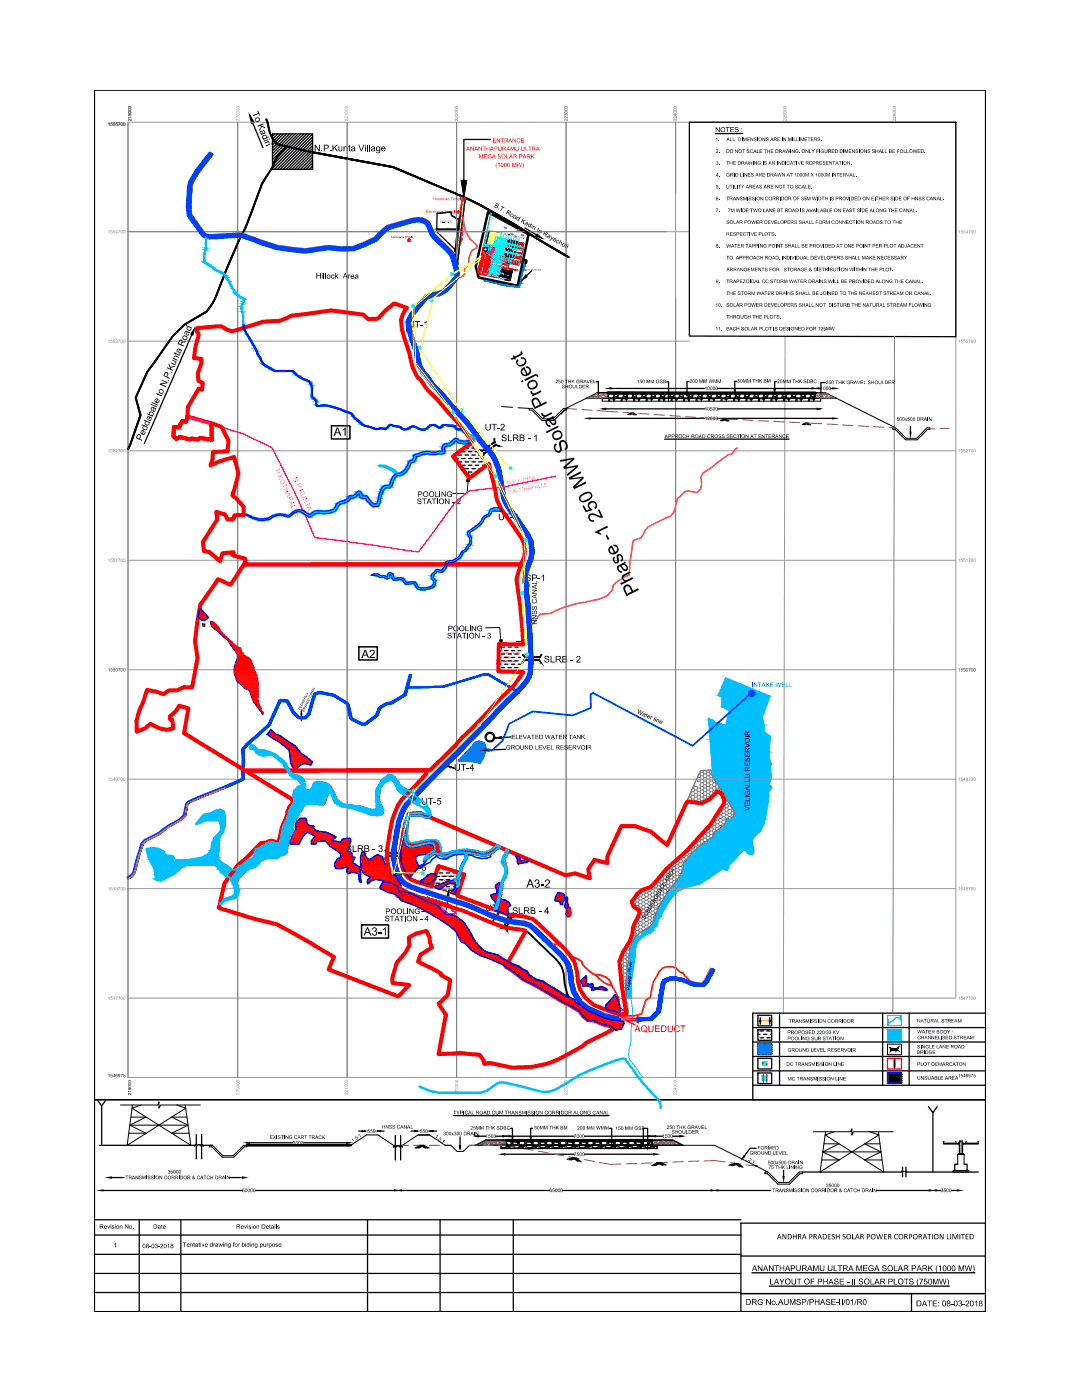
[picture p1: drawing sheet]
<svg xmlns="http://www.w3.org/2000/svg" width="216mm" height="279mm" viewBox="0 0 216 279" stroke-linecap="round" stroke-linejoin="round" font-family="sans-serif">
<!-- layer: STREAM -->
<g fill="#00bfff" stroke="#00bfff" stroke-width=".2">
<path d="M144.8 135.2l8.5 3.6h-10z"/>
<path d="M141.3 143.3l1 .4h-.9z"/>
<path d="M142.8 144.4l.6-.2 .3 .2z"/>
<path d="M144.6 144.6l.2 .1z"/>
<path d="M149.9 162.5h3l-.1 .5z"/>
<path d="M94.4 87.2l.3 .2h-.5z"/>
<path d="M90.8 87.6h.3z"/>
<path d="M90.4 87.9h1.2z"/>
<path d="M92.3 88.5h.7z"/>
<path d="M87.4 90.1h.4z"/>
<path d="M88.3 90.1h.4z"/>
<path d="M87.7 90.5h.7z"/>
<path d="M79.3 94.8h.6z"/>
<path d="M71.4 98.1h.5z"/>
<path d="M72.7 99h.5z"/>
<path d="M72.2 99.4h.5z"/>
<path d="M69 99.8h.7z"/>
<path d="M74 100.7h1.6l-.1 .3z"/>
<path d="M59.5 101.8h.4z"/>
<path d="M63.3 102h.3z"/>
<path d="M55.8 102.6h.1z"/>
<path d="M62 102.6h.7z"/>
<path d="M48.9 102.7h.3z"/>
<path d="M48.8 102.8h.2z"/>
<path d="M48.7 102.8h.1z"/>
<path d="M57.7 102.9h.3z"/>
<path d="M57.2 103.1h.6z"/>
<path d="M61.3 102.9h.9l-.3 .2z"/>
<path d="M29.6 169.4l1-.1 .9 .1z"/>
<path d="M31.1 175.3h1.8l-.6 .3z"/>
<path d="M134.8 177.6h.9l-.8 .5z"/>
<path d="M145.2 163.4h.1z"/>
<path d="M149.3 170.3h1l-.2 .1z"/>
<path d="M137 171.5h.3l-.5 .3z"/>
<path d="M144.4 173.4h.8l-.2 .3z"/>
<path d="M142.3 174.1h.8l-.3 .2z"/>
<path d="M98.6 101.3h.6z"/>
<path d="M99.2 102h1z"/>
<path d="M90.9 111.6l.2-.2v.2z"/>
<path d="M90.4 111.8h.7z"/>
<path d="M89.9 111.9h1.2z"/>
<path d="M87.2 113.7h.3z"/>
<path d="M74.9 114.6h.5z"/>
<path d="M75.1 114.9h1.7z"/>
<path d="M77.4 115.1h.3z"/>
<path d="M75.8 115.2h1.9z"/>
<path d="M76.1 115.3h.2z"/>
<path d="M79.5 115.3h.7z"/>
<path d="M76.9 115.5h.6z"/>
<path d="M78.4 115.7h.9z"/>
<path d="M81.8 116.1h.3z"/>
<path d="M81.5 116.2h.6z"/>
<path d="M80.8 116.5h1.1z"/>
<path d="M83.5 117.7h1.6z"/>
<path d="M82.6 159.4l.4-.4 .6 .4z"/>
<path d="M83.3 160.7l.4 .1z"/>
<path d="M84.7 162.7h1.3z"/>
<path d="M41 47.4l.2 .1z"/>
<path d="M56.9 74h1.2z"/>
<path d="M62.1 77.3h.2z"/>
<path d="M64 80.9h1.4z"/>
<path d="M63.2 81h1.4l-.7 .1z"/>
<path d="M69.9 82.5h.3z"/>
<path d="M88.7 84.7h.2z"/>
<path d="M86.3 84.8h.3z"/>
<path d="M90.1 84.9h.2z"/>
<path d="M82.3 85h.1z"/>
<path d="M89.6 85h1.2z"/>
<path d="M87.5 85.4h.4z"/>
<path d="M76.7 85.7h.3z"/>
<path d="M74.7 85.6h1z"/>
<path d="M91.2 85.7h.5z"/>
<path d="M84.3 85.8h.3z"/>
<path d="M93.8 86.9l.6 .2z"/>
<path d="M143.3 138.8l.4 .2h9.9zM143.3 138.8h10l.3 .2z"/>
<path d="M143.7 139h9.9zM143.7 139h9.9z"/>
<path d="M144 139v.8h9.3zM144 139h9.6l-.3 .8z"/>
<path d="M144 139.8v1.2h8.9zM144 139.8h9.3l-.4 1.2z"/>
<path d="M144 141l1 .6h7.7zM144 141h8.9l-.2 .6z"/>
<path d="M145 141.6l.5 .4h7zM145 141.6h7.7l-.2 .4z"/>
<path d="M145.5 142l-.3 1.1h6.9zM145.5 142h7l-.4 1.1z"/>
<path d="M141.4 143.7v.5h1.3zM141.4 143.7h.9l.4 .5z"/>
<path d="M141.4 144.2v.2h1.4zM141.4 144.2h1.3l.1 .2z"/>
<path d="M145.2 143.1l-.4 1.5h7.6zM145.2 143.1h6.9l.3 1.5z"/>
<path d="M144.8 144.6l7.6 .1zM144.8 144.6l7.6 .1z"/>
<path d="M141.4 144.4v.3h3zM141.4 144.4h2.3l.7 .3z"/>
<path d="M144.6 144.7l7.8 .1zM144.6 144.7l7.8 .1z"/>
<path d="M141.4 144.7l3.2 .1zM141.4 144.7l3.2 .1z"/>
<path d="M141.4 144.8l.1 1.4h11.2zM141.4 144.8h11l.3 1.4z"/>
<path d="M141.5 146.2l.1 .8h12.1zM141.5 146.2h11.2l1 .8z"/>
<path d="M141.6 147l.1 .6h12zM141.6 147h12.1v.6z"/>
<path d="M141.7 147.6l.1 2.4h11.6zM141.7 147.6h12l-.3 2.4z"/>
<path d="M141.8 150l.2 1.4h11.5zM141.8 150h11.6l.1 1.4z"/>
<path d="M142 151.4v.3h11.6zM142 151.4h11.5l.1 .3z"/>
<path d="M142 151.7v.1h11.6zM142 151.7h11.6v.1z"/>
<path d="M142 151.8v.2h11.8zM142 151.8h11.6l.2 .2z"/>
<path d="M142 152v.4h11.9zM142 152h11.8l.1 .4z"/>
<path d="M142 152.4v.5h11.7zM142 152.4h11.9l-.2 .5z"/>
<path d="M142 152.9l.1 1.5h11.8zM142 152.9h11.7l.2 1.5z"/>
<path d="M142.1 154.4h11.8zM142.1 154.4h11.8z"/>
<path d="M142.2 154.4l.4 .9h11.3zM142.2 154.4h11.7v.9z"/>
<path d="M142.6 155.3l.2 .2h11zM142.6 155.3h11.3l-.1 .2z"/>
<path d="M142.8 155.5l.4 .6h10.4zM142.8 155.5h11l-.2 .6z"/>
<path d="M143.2 156.1l.4 .6h9.8zM143.2 156.1h10.4l-.2 .6z"/>
<path d="M143.6 156.7l.1 .2h10zM143.6 156.7h9.8l.3 .2z"/>
<path d="M143.7 156.9h10.2zM143.7 156.9h10.2z"/>
<path d="M143.7 156.9l.2 .3h10.1zM143.7 156.9h10.2l.1 .3z"/>
<path d="M143.9 157.2l.2 .4h9.6zM143.9 157.2h10.1l-.3 .4z"/>
<path d="M144.1 157.6l.2 .3h9.1zM144.1 157.6h9.6l-.3 .3z"/>
<path d="M144.3 157.9l.6 1h8.5zM144.3 157.9h9.1v1z"/>
<path d="M144.9 158.9l1.2 2h7zM144.9 158.9h8.5l-.3 2z"/>
<path d="M146.1 160.9l.5 .7h6.4zM146.1 160.9h7l-.1 .7z"/>
<path d="M146.6 161.6l3.3 .9h3zM146.6 161.6h6.4l-.1 .9z"/>
<path d="M149.9 162.5l1.4 .5h1.5zM151.3 163h1.5l-.1 .4z"/>
<path d="M90.8 87.6h.4zM90.8 87.6h.4z"/>
<path d="M94.2 87.4v.2h.4zM94.2 87.4h.5l-.1 .2z"/>
<path d="M90.7 87.6h.6zM90.8 87.6h.5z"/>
<path d="M90.7 87.6l-.1 .2h.9zM90.7 87.6h.6l.2 .2z"/>
<path d="M94 87.8h.5l-.3-.2zM94.2 87.6h.4l-.1 .2z"/>
<path d="M90.5 87.8h1zM90.6 87.8h.9z"/>
<path d="M93.8 87.9h.7zM94 87.8h.5z"/>
<path d="M90.4 87.9h1.2zM90.5 87.8l-.1 .1h1.2zM90.5 87.8h1l.1 .1z"/>
<path d="M91 87.9h.6zM91 87.9h.6z"/>
<path d="M90.4 87.9h.6zM90.4 87.9h.6z"/>
<path d="M90.4 87.9l.5 .1zM90.4 87.9h.6z"/>
<path d="M93.6 88h.7l-.5-.1zM93.8 87.9h.7l-.2 .1z"/>
<path d="M91 87.9l.8 .1zM91 87.9l.8 .1z"/>
<path d="M91.1 88h1.2zM91.1 88h1.2z"/>
<path d="M93.1 88h1.2zM93.6 88h.7z"/>
<path d="M91.2 88l1.2 .1zM91.2 88l1.2 .1z"/>
<path d="M92.9 88.1h1.3zM93.1 88h1.2z"/>
<path d="M90.2 88.1h.6l-.5-.1zM90.3 88h.6l-.1 .1z"/>
<path d="M92.9 88.1h1.3zM92.9 88.1h1.3z"/>
<path d="M92.7 88.1h1.5zM92.9 88.1h1.3z"/>
<path d="M91.2 88.1h1.3zM91.2 88.1h1.3z"/>
<path d="M90.2 88.1h.5zM90.2 88.1h.6z"/>
<path d="M92.6 88.2h1.5zM92.7 88.1h1.5z"/>
<path d="M91.2 88.1l1.4 .1zM91.2 88.1l1.4 .1z"/>
<path d="M90.2 88.1l-.1 .1h.5zM90.2 88.1h.5z"/>
<path d="M91.2 88.2l.2 .1h2.5zM91.2 88.2h2.9l-.2 .1z"/>
<path d="M89.9 88.4h.6l-.4-.2zM90.1 88.2h.5l-.1 .2z"/>
<path d="M91.4 88.3l2.3 .1zM91.4 88.3h2.5z"/>
<path d="M89.8 88.4h.6zM89.9 88.4h.6z"/>
<path d="M91.6 88.4h1.8zM91.6 88.4h2.1z"/>
<path d="M92 88.4h1.3zM92 88.4h1.4z"/>
<path d="M92.3 88.4h.8zM92.3 88.4h1z"/>
<path d="M92.3 88.4l.7 .1zM92.3 88.4h.8z"/>
<path d="M92.3 88.5h.5zM92.4 88.5h.4z"/>
<path d="M89.7 88.5h.7l-.6-.1zM89.8 88.4h.6v.1z"/>
<path d="M89.1 88.6h1.2zM89.7 88.5h.7z"/>
<path d="M88.7 88.7h1.5zM89.1 88.6h1.2z"/>
<path d="M88.7 88.7h1.5zM88.7 88.7h1.5z"/>
<path d="M88.6 88.7h1.5zM88.7 88.7h1.5z"/>
<path d="M88.6 88.7l-.1 .2h1.3zM88.6 88.7h1.5l-.3 .2z"/>
<path d="M88.4 89h.8zM88.5 88.9h1.3z"/>
<path d="M88.4 89h.7zM88.4 89h.8z"/>
<path d="M88.4 89l.5 .1zM88.4 89h.7z"/>
<path d="M88.3 89.1v.2h.4zM88.3 89.1h.6l-.2 .2z"/>
<path d="M88.3 89.3h.4zM88.3 89.3h.4z"/>
<path d="M88.2 89.3l.5 .1zM88.2 89.3l.5 .1z"/>
<path d="M88.2 89.4v.2h.5zM88.2 89.4h.5v.2z"/>
<path d="M88.2 89.6l.5 .1zM88.2 89.6l.5 .1z"/>
<path d="M88.2 89.7l.1 .2h.4zM88.2 89.7h.5v.2z"/>
<path d="M88.3 89.9l.4 .1zM88.3 89.9l.4 .1z"/>
<path d="M88.2 90.1h.5zM88.3 90v.1h.4zM88.3 90h.4v.1z"/>
<path d="M87.3 90.1h.6zM87.4 90.1h.5z"/>
<path d="M88 90.2h.7zM88.2 90.1l.5 .1z"/>
<path d="M87.1 90.2h.9zM87.3 90.1l.7 .1z"/>
<path d="M86.9 90.3h1.8zM87.1 90.2l1.6 .1z"/>
<path d="M84.5 90.3h1.5l-.9-.2zM85.1 90.1l.9 .2z"/>
<path d="M84.1 90.3h4.6zM84.5 90.3h4.2z"/>
<path d="M83.8 90.4h4.9l-4.6-.1zM84.1 90.3h4.6v.1z"/>
<path d="M83.8 90.4l-.1 .1h4.8zM83.8 90.4h4.9z"/>
<path d="M87.6 90.5h.8zM87.6 90.5h.9z"/>
<path d="M83.7 90.5h3.8zM83.7 90.5h3.9z"/>
<path d="M83.6 90.6h3.7zM83.7 90.5h3.8z"/>
<path d="M87.7 90.5l.5 .1zM87.9 90.6h.3z"/>
<path d="M83.6 90.6h1.5zM83.6 90.6h1.5z"/>
<path d="M85.5 90.6h1.5zM85.5 90.6h1.8z"/>
<path d="M83 90.7h1.3l-.7-.1zM83.6 90.6h1.5l-.8 .1z"/>
<path d="M82.9 90.7h1.3zM83 90.7h1.3z"/>
<path d="M82.6 90.9h1.1l-.8-.2zM82.9 90.7h1.3l-.5 .2z"/>
<path d="M82.6 90.9h1.1zM82.6 90.9h1.1z"/>
<path d="M82.6 90.9v.2h.4zM82.6 90.9h1.1l-.7 .2z"/>
<path d="M82.6 91.1v.3h.4zM82.6 91.1h.4v.3z"/>
<path d="M82.6 91.4l.4 .1zM82.6 91.4l.4 .1z"/>
<path d="M82.6 91.5l-.2 .2h.5zM82.6 91.5h.4l-.1 .2z"/>
<path d="M82.4 91.7v.1h.4zM82.4 91.7h.5l-.1 .1z"/>
<path d="M82.2 91.8h.6zM82.4 91.8h.4z"/>
<path d="M82.2 91.8l.6 .1zM82.2 91.8l.6 .1z"/>
<path d="M81.9 91.9h.9zM82.2 91.9h.6z"/>
<path d="M81.8 92h.9zM81.9 91.9h.9z"/>
<path d="M81.8 92l-.1 .1h.9zM81.8 92h.9l-.1 .1z"/>
<path d="M81.7 92.1l-.1 .2h.7zM81.7 92.1h.9l-.3 .2z"/>
<path d="M81.6 92.3h.5zM81.6 92.3h.7z"/>
<path d="M81.5 92.3h.5zM81.6 92.3h.5z"/>
<path d="M81.5 92.3v.2h.4zM81.5 92.3h.5l-.1 .2z"/>
<path d="M75.7 92.9l1.1 .1zM75.7 92.9l1.1 .1z"/>
<path d="M75.7 93h1.3zM75.7 93h1.3z"/>
<path d="M75.9 93l1.2 .1zM75.9 93l1.2 .1z"/>
<path d="M81.5 92.5l-.2 .6h.4zM81.5 92.5h.4l-.2 .6z"/>
<path d="M76.3 93.1h.8zM76.3 93.1h.8z"/>
<path d="M81.3 93.1l-.2 .2h.5zM81.3 93.1h.4l-.1 .2z"/>
<path d="M76.7 93.1l.8 .2zM76.7 93.1l.8 .2z"/>
<path d="M77.1 93.3l.7 .1zM77.1 93.3l.7 .1z"/>
<path d="M77.4 93.4l.5 .1zM77.4 93.4l.5 .1z"/>
<path d="M81.1 93.3l-.1 .2h.5zM81.1 93.3h.5l-.1 .2z"/>
<path d="M77.5 93.5l.4 .2h.4zM77.5 93.5h.4l.4 .2z"/>
<path d="M81 93.5l-.2 .2h.5zM81 93.5h.5l-.2 .2z"/>
<path d="M77.9 93.7l.6 .1zM77.9 93.7l.6 .1z"/>
<path d="M78.1 93.8h.4zM78.1 93.8h.4z"/>
<path d="M80.8 93.7l-.3 .3h.5zM80.8 93.7h.5l-.3 .3z"/>
<path d="M78.1 93.8l.8 .5h.3zM78.1 93.8h.4l.7 .5z"/>
<path d="M80.1 94.4h.7l-.3-.4zM80.5 94h.5l-.2 .4z"/>
<path d="M79.9 94.4h.8zM80.1 94.4h.7z"/>
<path d="M79.1 94.5h.3zM79.1 94.5h.3zM78.9 94.3l.5 .2zM78.9 94.3l.5 .2z"/>
<path d="M79.7 94.5h.9zM79.9 94.4h.8z"/>
<path d="M79.1 94.5h.6zM79.1 94.5h.6z"/>
<path d="M79.1 94.5l1.3 .1zM79.1 94.5h1.5z"/>
<path d="M79 94.6l-.2 .2h1.4zM79 94.6h1.4l-.2 .2z"/>
<path d="M78.8 94.8h1.3zM78.8 94.8h1.4z"/>
<path d="M78.7 94.8h1.2zM78.8 94.8h1.3z"/>
<path d="M78.7 94.8l-.2 .3h.6zM78.7 94.8h.6l-.2 .3z"/>
<path d="M78.5 95.1h.6zM78.5 95.1h.6z"/>
<path d="M78.5 95.1l-.1 .2h.4zM78.5 95.1h.6l-.3 .2z"/>
<path d="M78.3 95.3h.5zM78.4 95.3h.4z"/>
<path d="M78.3 95.3l-.1 .3h.5zM78.3 95.3h.5l-.1 .3z"/>
<path d="M78.2 95.6l-.1 .2h.4zM78.2 95.6h.5l-.2 .2z"/>
<path d="M78.1 95.8v.1h.4zM78.1 95.8h.4v.1z"/>
<path d="M78.1 95.9l-.1 .3h.4zM78.1 95.9h.4l-.1 .3z"/>
<path d="M78 96.2l-.1 .1h.5zM78 96.2h.4v.1z"/>
<path d="M77.9 96.3l-.1 .4h.4zM77.9 96.3h.5l-.2 .4z"/>
<path d="M77.7 96.9h.5l-.4-.2zM77.8 96.7h.4v.2z"/>
<path d="M77.4 96.9h.8zM77.7 96.9h.5z"/>
<path d="M76.9 97h1.3zM77 96.9l1.2 .1z"/>
<path d="M76.6 97h1.4zM76.9 97h1.3z"/>
<path d="M76.3 97.3h1.5l-1.2-.3zM76.6 97h1.4l-.2 .3z"/>
<path d="M76.3 97.3h1.1zM76.3 97.3h1.5z"/>
<path d="M76.3 97.3h.7zM76.3 97.3h.8z"/>
<path d="M76.3 97.3l.5 .1zM76.3 97.3h.7z"/>
<path d="M76.2 97.4l-.1 .2h.5zM76.2 97.4h.6l-.2 .2z"/>
<path d="M76 97.7h.5l-.4-.1zM76.1 97.6h.5l-.1 .1z"/>
<path d="M76 97.7v.2h.4zM76 97.7h.5l-.1 .2z"/>
<path d="M76 97.9v.3h.3zM76 97.9h.4l-.1 .3z"/>
<path d="M71.3 98.2h.6zM71.4 98.1l.5 .1z"/>
<path d="M76 98.2l-.1 .1h.4zM76 98.2h.3v.1z"/>
<path d="M71.3 98.2l-.2 .2h1zM71.3 98.2h.6l.2 .2z"/>
<path d="M71.1 98.4h1zM71.1 98.4h1z"/>
<path d="M71.1 98.4l1 .1zM71.1 98.4l1 .1z"/>
<path d="M75.9 98.3l-.2 .2h.5zM75.9 98.3h.4l-.1 .2z"/>
<path d="M71 98.5h.6zM71 98.5h.6z"/>
<path d="M71.6 98.5l.6 .1zM71.6 98.5h.5l.1 .1z"/>
<path d="M71.7 98.6l.5 .1zM71.7 98.6l.5 .1z"/>
<path d="M75.7 98.5v.2h.4zM75.7 98.5h.5l-.1 .2z"/>
<path d="M70.8 98.7h.6zM70.8 98.7h.6zM71 98.5l-.2 .2h.6zM71 98.5h.6l-.2 .2z"/>
<path d="M71.7 98.7l.1 .1h.4zM71.7 98.7h.5v.1z"/>
<path d="M70.7 98.8h.6zM70.8 98.7h.6z"/>
<path d="M70.7 98.9h.5zM70.7 98.8h.6z"/>
<path d="M70.3 99h.8l-.4-.1zM70.7 98.9h.5l-.1 .1z"/>
<path d="M71.8 98.8v.2h.4zM71.8 98.8h.4v.2z"/>
<path d="M69.7 99h1.4zM70 99h1.1z"/>
<path d="M69.7 99h1.4zM69.7 99h1.4z"/>
<path d="M72.4 99h.8zM72.7 99h.5z"/>
<path d="M71.8 99h.6zM71.8 99h.6z"/>
<path d="M71.8 99l.1 .2h1.4zM71.8 99h1.4l.1 .2z"/>
<path d="M69.7 99v.2h1.2zM69.7 99h1.4l-.2 .2z"/>
<path d="M69.6 99.2h1.3zM69.7 99.2h1.2z"/>
<path d="M71.9 99.2v.1h1.5zM71.9 99.2h1.4l.1 .1z"/>
<path d="M71.9 99.3h1.5zM71.9 99.3h1.5z"/>
<path d="M69.6 99.2l-.1 .2h.9zM69.6 99.2h1.3l-.5 .2z"/>
<path d="M71.9 99.3l1.6 .1zM71.9 99.3l1.6 .1z"/>
<path d="M72.9 99.4h.6zM72.9 99.4h.6z"/>
<path d="M75.7 98.7l-.2 .7h.4zM75.7 98.7h.4l-.2 .7z"/>
<path d="M72.2 99.4h.5zM72.2 99.4h.7z"/>
<path d="M75.5 99.4l.4 .1zM75.5 99.4l.4 .1z"/>
<path d="M69.5 99.4l-.1 .1h.5zM69.5 99.4h.5l-.1 .1z"/>
<path d="M73 99.4l.2 .3h.4zM73 99.4h.5l.1 .3z"/>
<path d="M69 99.8h.7zM69 99.8h.7l-.3-.3zM69.4 99.5h.5l-.2 .3z"/>
<path d="M68.8 99.9h.7zM69 99.8h.7z"/>
<path d="M73.3 100h.6zM73.3 100h.6zM73.2 99.7l.1 .3h.6zM73.2 99.7h.4l.3 .3z"/>
<path d="M68.5 100h.9l-.6-.1zM68.8 99.9h.7l-.1 .1z"/>
<path d="M68 100.1h1.3zM68.5 100h.9z"/>
<path d="M67.9 100.1h1.3zM68 100.1h1.3z"/>
<path d="M75.5 99.5l-.1 .7h.4zM75.5 99.5h.4l-.1 .7z"/>
<path d="M73.3 100l.3 .2h.5zM73.3 100h.6l.2 .2z"/>
<path d="M67.7 100.3h1.3l-1.1-.2zM67.9 100.1h1.3l-.2 .2z"/>
<path d="M75.4 100.2l-.1 .1h.5zM75.4 100.2h.4v.1z"/>
<path d="M67.7 100.3h1.1zM67.7 100.3h1.3z"/>
<path d="M73.6 100.2l.1 .2h.5zM73.6 100.2h.5l.1 .2z"/>
<path d="M67.5 100.4h1.1zM67.7 100.3h1.1z"/>
<path d="M67.4 100.5h.7zM67.5 100.4h1.1z"/>
<path d="M75.3 100.3l-.1 .3h.5zM75.3 100.3h.5l-.1 .3z"/>
<path d="M67.2 100.6h.8l-.6-.1zM67.4 100.5h.7l-.1 .1z"/>
<path d="M74.6 100.6h1zM75.2 100.6h.5z"/>
<path d="M73.7 100.4l.2 .2h.7zM73.7 100.4h.5l.4 .2z"/>
<path d="M67.2 100.6h.7zM67.2 100.6h.8z"/>
<path d="M73.9 100.6l1.7 .1zM73.9 100.6l1.7 .1z"/>
<path d="M67.2 100.6l-.1 .3h.4zM67.2 100.6h.7l-.4 .3z"/>
<path d="M74 100.7l.4 .3h1.1zM74.4 101h1.1z"/>
<path d="M67.1 100.9l-.2 .3h.5zM67.1 100.9h.4l-.1 .3z"/>
<path d="M66.9 101.2l-.1 .2h.5zM66.9 101.2h.5l-.1 .2z"/>
<path d="M66.8 101.4l-.2 .3h.5zM66.8 101.4h.5l-.2 .3z"/>
<path d="M59.3 101.9h.9zM59.5 101.8l.7 .1z"/>
<path d="M66 101.9h.9l-.3-.2zM66.6 101.7h.5l-.2 .2z"/>
<path d="M59 101.9h1.4zM59.3 101.9h1.1z"/>
<path d="M65.6 102h1.3l-.9-.1zM66 101.9h.9v.1z"/>
<path d="M65.5 102h1.3zM65.6 102h1.3z"/>
<path d="M63.1 102h.7zM63.3 102h.5z"/>
<path d="M58.9 102h1.7zM59 101.9l1.6 .1z"/>
<path d="M58.9 102h1.7zM58.9 102h1.7z"/>
<path d="M65 102h1.7zM65.5 102h1.3z"/>
<path d="M62.8 102h1.6zM63.1 102h1.3z"/>
<path d="M59.6 102h1.1zM59.6 102h1.1z"/>
<path d="M62.7 102.1h3.9zM62.8 102h3.9z"/>
<path d="M58.6 102.2h.4zM58.6 102.2h.4zM58.6 102.2h.4l-.1-.2zM58.9 102h.7l-.6 .2z"/>
<path d="M59.8 102l1 .2zM59.8 102h.9l.1 .2z"/>
<path d="M62.5 102.2h3.6l-3.4-.1zM62.7 102.1h3.9l-.5 .1z"/>
<path d="M62.5 102.2h3.6zM62.5 102.2h3.6z"/>
<path d="M58.4 102.3h.3l-.1-.1zM58.6 102.2h.4l-.3 .1z"/>
<path d="M62.3 102.4h3.4l-3.2-.2zM62.5 102.2h3.6l-.4 .2z"/>
<path d="M60.1 102.2l.3 .2h.7zM60.1 102.2h.7l.3 .2z"/>
<path d="M58.3 102.4h.3zM58.4 102.3h.3z"/>
<path d="M63.8 102.4h1.8zM63.8 102.4h1.8zM63.4 102.4h2.2zM63.4 102.4h2.3z"/>
<path d="M63.8 102.4l1.2 .1zM63.8 102.4h1.8z"/>
<path d="M62.2 102.5h.7zM62.3 102.4h1.1z"/>
<path d="M60.4 102.4l.9 .1zM60.4 102.4l.9 .1z"/>
<path d="M58.1 102.5h.3l-.1-.1zM58.3 102.4h.3l-.2 .1z"/>
<path d="M62 102.6h.7zM62 102.6h.7l-.5-.1zM62.2 102.5h.7l-.2 .1z"/>
<path d="M58.1 102.5v.2h.2zM58.1 102.5h.3l-.1 .2z"/>
<path d="M55.3 102.7h1zM55.8 102.6l.5 .1z"/>
<path d="M55.1 102.7h1.5zM55.3 102.7h1.3z"/>
<path d="M61.8 102.8h.7l-.5-.2zM62 102.6h.7l-.2 .2z"/>
<path d="M60.6 102.5l.4 .3h.8zM60.6 102.5h.7l.5 .3z"/>
<path d="M48.8 102.8h.5zM48.9 102.7l.4 .1z"/>
<path d="M61.8 102.8h.7zM61.8 102.8h.7z"/>
<path d="M61 102.8h.8zM61 102.8h.8z"/>
<path d="M55 102.8h2zM55.1 102.7l1.9 .1z"/>
<path d="M54.9 102.8h2.1zM55 102.8h2z"/>
<path d="M57.8 102.8h.3v-.1zM58.1 102.7h.2l-.2 .1z"/>
<path d="M49 102.8h.5zM49 102.8h.5z"/>
<path d="M61 102.8h1.4zM61 102.8h1.5z"/>
<path d="M54.7 102.8h.6zM54.9 102.8h1z"/>
<path d="M49.3 102.8l.3 .1zM49.3 102.8l.3 .1z"/>
<path d="M57.6 102.9h.4zM57.7 102.9h.3zM57.8 102.8h.3z"/>
<path d="M55.9 102.8l1.4 .1zM55.9 102.8l1.4 .1z"/>
<path d="M57.4 102.9h.6zM57.6 102.9h.4z"/>
<path d="M56.6 102.9h.8zM56.6 102.9h.8z"/>
<path d="M61.1 102.8l.2 .1h.9zM61.1 102.8h1.3l-.2 .1z"/>
<path d="M56.8 102.9l1.1 .1zM56.8 102.9h1.2z"/>
<path d="M54.3 103h.7l-.3-.2zM54.7 102.8h.6l-.3 .2z"/>
<path d="M56.9 103l.9 .1zM56.9 103h1z"/>
<path d="M57.2 103.1h.3zM57.3 103.1h.2z"/>
<path d="M49.5 102.9l.6 .2zM49.5 102.9l.6 .2z"/>
<path d="M61.3 102.9l.6 .2zM61.6 103.1h.3z"/>
<path d="M54.1 103.1h.3l-.1-.1zM54.3 103h.7l-.6 .1z"/>
<path d="M49.8 103.1l.5 .1zM49.8 103.1l.5 .1z"/>
<path d="M50.1 103.2l.2 .2h.6zM50.1 103.2l.8 .2z"/>
<path d="M50.3 103.4h.8zM50.3 103.4h.8z"/>
<path d="M53.6 103.4h.3l.2-.3zM54.1 103.1h.3l-.5 .3z"/>
<path d="M52.5 103.6h1.2l-.1-.2zM53.6 103.4h.3l-.2 .2z"/>
<path d="M50.5 103.4l1.2 .2zM50.5 103.4l1.2 .2z"/>
<path d="M51 103.6h2.7zM51 103.6h2.7z"/>
<path d="M51.1 103.6h2.6zM51.1 103.6h2.6z"/>
<path d="M51.1 103.6l.6 .2h.8zM51.1 103.6h2.6l-1.2 .2z"/>
<path d="M29.3 169.4h2.3zM29.6 169.4h2z"/>
<path d="M29.3 169.4l.1 .5h3.2zM29.3 169.4h2.3l1 .5z"/>
<path d="M29.4 169.9l.1 .5h3.4zM29.4 169.9h3.2l.3 .5z"/>
<path d="M29.5 170.4l.1 .3h3.4zM29.5 170.4h3.4l.1 .3z"/>
<path d="M29.6 170.7l4.4 .1zM29.6 170.7l4.4 .1z"/>
<path d="M29.6 170.8v.2h4.9zM29.6 170.8h4.4l.5 .2z"/>
<path d="M29.6 171l.2 .3h4.8zM29.6 171h4.9l.1 .3z"/>
<path d="M29.8 171.3l.1 .3h4.7zM29.8 171.3h4.8v.3z"/>
<path d="M29.9 171.6l.6 1h3.9zM29.9 171.6h4.7l-.2 1z"/>
<path d="M30.5 172.6l.4 .8h4zM30.5 172.6h3.9l.5 .8z"/>
<path d="M30.9 173.4v.1h4zM30.9 173.4h4v.1z"/>
<path d="M30.9 173.5v.5h4.1zM30.9 173.5h4l.1 .5z"/>
<path d="M30.9 174l.1 .3h3.9zM30.9 174h4.1l-.1 .3z"/>
<path d="M31 174.3v.3h3.3zM31 174.3h3.9l-.6 .3z"/>
<path d="M31 174.6l.1 .7h1.8zM31 174.6h3.3l-1.4 .7z"/>
<path d="M31.1 175.3h1.8zM31.1 175.3h1.8z"/>
<path d="M31.1 175.3l.2 .3h1zM31.3 175.6h1l-.3 .1z"/>
<path d="M134.6 176.4h.2v-.2zM134.8 176.2v.2z"/>
<path d="M134.6 176.4l-.9 .9h1.1zM134.6 176.4h.2v.9z"/>
<path d="M134.8 177.3v.2h1.3zM134.8 177.3h1.5l-.2 .2z"/>
<path d="M133.7 177.3v.2h1.1zM133.7 177.3h1.1v.2z"/>
<path d="M134.8 177.5v.1h.9zM134.8 177.5h1.3l-.4 .1z"/>
<path d="M133.5 177.6h1.3l-1.1-.1zM133.7 177.5h1.1v.1z"/>
<path d="M134.8 177.6v.5h.1zM134.8 178.1h.1l-.1 .2z"/>
<path d="M133.5 177.6l-.4 .7h1.7zM133.5 177.6h1.3v.7z"/>
<path d="M133.1 178.3h1.7zM133.1 178.3h1.7z"/>
<path d="M133.1 178.3l-1 1.6h1.4zM133.1 178.3h1.7l-1.3 1.6z"/>
<path d="M132.1 179.9l-.7 1.3h1.3zM132.1 179.9h1.4l-.8 1.3z"/>
<path d="M131.4 181.2l-.2 .3h1.4zM131.4 181.2h1.3l-.1 .3z"/>
<path d="M131.2 181.5l-.3 .9h1.2zM131.2 181.5h1.4l-.5 .9z"/>
<path d="M130.6 182.9h1.2zM130.6 182.9h1.2zM130.9 182.4l-.3 .5h1.2zM130.9 182.4h1.2l-.3 .5z"/>
<path d="M130.6 182.9v.3h.9zM130.6 182.9h1.2l-.3 .3z"/>
<path d="M130.6 183.2l.9 .1zM130.6 183.2h.9z"/>
<path d="M130.6 183.3l-.1 .4h.7zM130.6 183.3h.9l-.3 .4z"/>
<path d="M130.5 183.7l-.1 .2h.8zM130.5 183.7h.7v.2z"/>
<path d="M130.4 183.9v.1h.8zM130.4 183.9h.8v.1z"/>
<path d="M130.4 184l-.2 .4h1zM130.4 184h.8v.4z"/>
<path d="M130.2 184.4l-.1 .1h1.1zM130.2 184.4h1v.1z"/>
<path d="M129.8 184.8h1.1zM129.8 184.8h1.1zM129.8 184.8h1.1l-.8-.3zM130.1 184.5h1.1l-.3 .3z"/>
<path d="M129.6 185h1.1l-.9-.2zM129.8 184.8h1.1l-.2 .2z"/>
<path d="M129.3 185.2h1.1l-.8-.2zM129.6 185h1.1l-.3 .2z"/>
<path d="M129.3 185.2h1.1zM129.3 185.2h1.1z"/>
<path d="M128.7 185.6h1.7l-1.1-.4zM129.3 185.2h1.1v.4z"/>
<path d="M128.5 185.7h1.8l-1.6-.1zM128.7 185.6h1.7l-.1 .1z"/>
<path d="M128.5 185.7l-.2 .2h1.8zM128.5 185.7h1.8l-.2 .2z"/>
<path d="M128.3 185.9l-.2 .4h1.5zM128.3 185.9h1.8l-.5 .4z"/>
<path d="M127.2 186.7l-.1 .1h.3zM127.2 186.7l.2 .1z"/>
<path d="M128.1 186.3l-.3 .5h.7zM128.1 186.3h1.5l-1.1 .5z"/>
<path d="M126.9 187h.8l-.6-.2zM127.1 186.8l.6 .2z"/>
<path d="M127.8 186.8l-.1 .2h.6zM127.8 186.8h.7l-.2 .2z"/>
<path d="M126.8 187h1.4zM126.9 187h1.4z"/>
<path d="M126.8 187l-.2 .5h1.1zM126.8 187h1.4l-.5 .5z"/>
<path d="M126.6 187.5l-.5 .7h1zM126.6 187.5h1.1l-.6 .7z"/>
<path d="M126.1 188.2l-.1 .2h1.1zM126.1 188.2h1v.2z"/>
<path d="M126 188.4l-.3 .7h1.1zM126 188.4h1.1l-.3 .7z"/>
<path d="M125.7 189.1v.6h1zM125.7 189.1h1.1l-.1 .6z"/>
<path d="M125.7 189.7l-.1 .6h1.1zM125.7 189.7h1v.6z"/>
<path d="M125.6 190.3l-.1 .6h1.2zM125.6 190.3h1.1v.6z"/>
<path d="M125.5 190.9l-.3 2.2h1.2zM125.5 190.9h1.2l-.3 2.2z"/>
<path d="M125.2 193.1l-.2 1.7h1.1zM125.2 193.1h1.2l-.3 1.7z"/>
<path d="M125 194.8h1.1zM125 194.8h1.1z"/>
<path d="M125 194.8l-.1 1.6h1.1zM125 194.8h1.1l-.1 1.6z"/>
<path d="M124.9 196.4v.1h1zM124.9 196.4h1.1l-.1 .1z"/>
<path d="M124.9 196.5v.9h1.1zM124.9 196.5h1l.1 .9z"/>
<path d="M124.9 197.4h1.1zM124.9 197.4h1.1z"/>
<path d="M124.9 197.4v1.8h1zM124.9 197.4h1.1l-.1 1.8z"/>
<path d="M142.6 155.5l2.6 4.2h.2zM142.6 155.5h.2l2.6 4.2z"/>
<path d="M145.2 159.7l1.1 1.9h.3zM145.2 159.7h.2l1.2 1.9z"/>
<path d="M146.3 161.6l.1 .1h.5zM146.3 161.6l.6 .1z"/>
<path d="M146.4 161.7h.7zM146.4 161.7h.7z"/>
<path d="M146.6 161.7l-.1 .4h1.7zM146.6 161.7h.5l1.1 .4z"/>
<path d="M146.5 162.1l-.1 .4h3.5zM146.5 162.1h1.7l1.7 .4z"/>
<path d="M146.4 162.5v.3h4.4zM146.4 162.5h3.5l.9 .3z"/>
<path d="M146.4 162.8l-.4 .5h6.5zM146.4 162.8h4.4l1.7 .5z"/>
<path d="M146 163.3l6.7 .1zM146 163.3l6.7 .1z"/>
<path d="M145 163.5h.4zM145.2 163.4l.2 .1z"/>
<path d="M145 163.5h.4zM145 163.5h.4z"/>
<path d="M145 163.5h.5zM145 163.5h.5z"/>
<path d="M145.7 163.6h7l-6.8-.2zM145.9 163.4h6.8v.2z"/>
<path d="M144.9 163.6h.6zM145 163.5l.5 .1z"/>
<path d="M145.6 163.6h7zM145.7 163.6h7z"/>
<path d="M144.9 163.6h.7zM144.9 163.6h.7z"/>
<path d="M144.9 163.6v.3h7.7zM144.9 163.6h7.7v.3z"/>
<path d="M144.9 163.9l-.2 .5h7.8zM144.9 163.9h7.7l-.1 .5z"/>
<path d="M144.7 164.4h7.8zM144.7 164.4h7.8z"/>
<path d="M143.8 165.2h8.2l-7.3-.8zM144.7 164.4h7.8l-.5 .8z"/>
<path d="M143.1 165.8h8.6l-7.9-.6zM143.8 165.2h8.2l-.3 .6z"/>
<path d="M143 165.8h8.7zM143.1 165.8h8.6z"/>
<path d="M142.7 165.9h8.9zM143 165.8h8.7z"/>
<path d="M142.7 165.9l-.1 .2h8.8zM142.7 165.9h8.9l-.2 .2z"/>
<path d="M142.6 166.1l-.1 .4h8.5zM142.6 166.1h8.8l-.4 .4z"/>
<path d="M142.5 166.5l-.2 .4h8.3zM142.5 166.5h8.5l-.4 .4z"/>
<path d="M142.2 167.1h8.3l-8.2-.2zM142.3 166.9h8.3l-.1 .2z"/>
<path d="M141.9 167.3h8.4l-8.1-.2zM142.2 167.1h8.3l-.2 .2z"/>
<path d="M141.2 167.7h8.9l-8.2-.4zM141.9 167.3h8.4l-.2 .4z"/>
<path d="M141 167.9h9.1l-8.9-.2zM141.2 167.7h8.9v.2z"/>
<path d="M140.5 168.3h9.6l-9.1-.4zM141 167.9h9.1v.4z"/>
<path d="M139.7 168.8h10.5l-9.7-.5zM140.5 168.3h9.6l.1 .5z"/>
<path d="M139.6 168.9h10.6zM139.7 168.8l10.5 .1z"/>
<path d="M139.2 169.3h11.1l-10.7-.4zM139.6 168.9h10.6l.1 .4z"/>
<path d="M138.7 169.7h11.7l-11.2-.4zM139.2 169.3h11.1l.1 .4z"/>
<path d="M148.7 169.7l.2 .2h1.5zM148.7 169.7h1.7v.2z"/>
<path d="M148.9 169.9l.2 .2h1.2zM148.9 169.9h1.5l-.1 .2z"/>
<path d="M138.1 170.2h9.7l-9.1-.5zM138.7 169.7h9.6l-.5 .5z"/>
<path d="M149.1 170.1l.2 .2h1zM149.1 170.1h1.2v.2z"/>
<path d="M138.1 170.2l-.2 .2h9.7zM138.1 170.2h9.7l-.2 .2z"/>
<path d="M149.3 170.3l.8 .1zM149.5 170.4h.6l-.1 .2z"/>
<path d="M137.9 170.4l-.7 .9h9.6zM137.9 170.4h9.7l-.8 .9z"/>
<path d="M137.4 171.5h9.2l-8.7-.2zM137.9 171.3h8.9l-.2 .2z"/>
<path d="M137.2 171.3l-.2 .2h.3zM137.2 171.3h.7l-.6 .2z"/>
<path d="M136.9 171.8h9.5l-9-.3zM137.4 171.5h9.2l-.2 .3z"/>
<path d="M136.8 171.8h9.5zM136.9 171.8h9.5z"/>
<path d="M136.8 171.8l-.4 .5h9.5zM136.8 171.8h9.5l-.4 .5z"/>
<path d="M136.4 172.3v.3h9.1zM136.4 172.3h9.5l-.4 .3z"/>
<path d="M136.4 172.6v.5h8.9zM136.4 172.6h9.1l-.2 .5z"/>
<path d="M136.4 173.1l7.8 .1zM136.4 173.1h8z"/>
<path d="M143.9 173.3h1.3l-.8-.2zM144.4 173.1h.9l-.1 .2z"/>
<path d="M143.8 173.4h1.4zM143.9 173.3l1.3 .1z"/>
<path d="M144.4 173.4l.4 .3h.2zM144.8 173.7h.2z"/>
<path d="M136.4 173.2l-.2 .5h6.9zM136.4 173.2h7.8l-1.1 .5z"/>
<path d="M143 173.8h.6l.2-.4zM143.8 173.4h.6l-.8 .4z"/>
<path d="M142.3 174.1h.8l-.1-.3zM143 173.8h.6l-.5 .3z"/>
<path d="M136.2 173.7l-.2 .4h6.3zM136.2 173.7h6.9l-.8 .4z"/>
<path d="M142.3 174.1l.1 .2h.4zM142.4 174.3h.4l-.3 .3z"/>
<path d="M136 174.1l-.1 .2h6.5zM136 174.1h6.3l.1 .2z"/>
<path d="M135.9 174.3l-.1 .3h6.7zM135.9 174.3h6.5l.1 .3z"/>
<path d="M135.8 174.6l-.4 .6h6.1zM135.8 174.6h6.7l-1 .6z"/>
<path d="M135.4 175.2l-.6 .9h5.3zM135.4 175.2h6.1l-1.4 .9z"/>
<path d="M134.8 176.1v.3h4.8zM134.8 176.1h5.3l-.5 .3z"/>
<path d="M134.8 176.4v.4h3.1zM134.8 176.4h4.8l-1.7 .4z"/>
<path d="M134.8 176.8v.5h1.7zM134.8 176.8h3.1l-1.4 .5z"/>
<path d="M134.8 177.3h1.5zM134.8 177.3h1.7z"/>
<path d="M98.4 101.4h1.5zM98.6 101.3l1.3 .1z"/>
<path d="M97.9 101.6h2.1l-1.6-.2zM98.4 101.4h1.5l.1 .2z"/>
<path d="M97.9 101.6l-.1 .2h2.3zM97.9 101.6h2.1l.1 .2z"/>
<path d="M97.7 102h2.5zM97.7 102h2.5zM97.8 101.8l-.1 .2h2.5zM97.8 101.8h2.3l.1 .2z"/>
<path d="M98.7 102h1.5zM98.7 102h1.5z"/>
<path d="M99.2 102h1zM99.9 102l.3 .1z"/>
<path d="M97.7 102l-.1 .1h.6zM97.7 102h1l-.5 .1z"/>
<path d="M97.6 102.1v.3h.4zM97.6 102.1h.6l-.2 .3z"/>
<path d="M97.3 102.7h.5l-.2-.3zM97.6 102.4h.4l-.2 .3z"/>
<path d="M97.2 102.7h.6zM97.3 102.7h.5z"/>
<path d="M96.7 103h.9l-.4-.3zM97.2 102.7h.6l-.2 .3z"/>
<path d="M96.7 103l-.1 .1h.8zM96.7 103h.9z"/>
<path d="M96.6 103.1l-.2 .2h.5zM96.6 103.1h.8l-.5 .2z"/>
<path d="M96.4 103.3l-.2 .2h.5zM96.4 103.3h.5l-.2 .2z"/>
<path d="M96.2 103.5v.2h.4zM96.2 103.5h.5l-.1 .2z"/>
<path d="M96.2 103.7l-.3 .3h.5zM96.2 103.7h.4l-.2 .3z"/>
<path d="M95.9 104l-.1 .2h.5zM95.9 104h.5l-.1 .2z"/>
<path d="M95.8 104.2l-.3 .4h.5zM95.8 104.2h.5l-.3 .4z"/>
<path d="M95.1 104.9h.6l-.2-.3zM95.5 104.6h.5l-.3 .3z"/>
<path d="M94.9 105h.7l-.5-.1zM95.1 104.9h.6l-.1 .1z"/>
<path d="M94.5 105.3h.7l-.3-.3zM94.9 105h.7l-.4 .3z"/>
<path d="M94.1 105.6h.7l-.3-.3zM94.5 105.3h.7l-.4 .3z"/>
<path d="M93.6 105.9h.8l-.3-.3zM94.1 105.6h.7l-.4 .3z"/>
<path d="M93.5 105.9h.8zM93.6 105.9h.8z"/>
<path d="M93.5 105.9l-.1 .2h.4zM93.5 105.9h.8l-.5 .2z"/>
<path d="M93.4 106.1l-.1 .2h.4zM93.4 106.1h.4l-.1 .2z"/>
<path d="M93.3 106.3l.4 .1zM93.3 106.3h.4z"/>
<path d="M93.3 106.4v.3h.4zM93.3 106.4h.4v.3z"/>
<path d="M93.3 106.7l.1 .1h.4zM93.3 106.7h.4l.1 .1z"/>
<path d="M93.4 106.8v.1h.4zM93.4 106.8h.4v.1z"/>
<path d="M93.4 106.9l.1 .2h.5zM93.4 106.9h.4l.2 .2z"/>
<path d="M93.5 107.1l.2 .2h.4zM93.5 107.1h.5l.1 .2z"/>
<path d="M93.7 107.3l.4 .1zM93.7 107.3l.4 .1z"/>
<path d="M93.7 107.4v.7h.4zM93.7 107.4h.4v.7z"/>
<path d="M93.7 108.2h.4zM93.7 108.1l.4 .1z"/>
<path d="M93.7 108.2l-.1 .3h.4zM93.7 108.2h.4l-.1 .3z"/>
<path d="M93.6 108.5l-.1 .2h.5zM93.6 108.5h.4v.2z"/>
<path d="M93.5 108.7l-.1 .1h.5zM93.5 108.7h.5z"/>
<path d="M93.4 108.8l-.2 .2h.5zM93.4 108.8h.5l-.2 .2z"/>
<path d="M93.1 109.1h.6zM93.2 109h.5z"/>
<path d="M93.1 109.1l-.1 .2h.4zM93.1 109.1h.6l-.3 .2z"/>
<path d="M93 109.3l.4 .1zM93 109.3h.4z"/>
<path d="M93 109.4l-.2 .2h.5zM93 109.4h.4l-.1 .2z"/>
<path d="M92.7 109.7h.5zM92.8 109.6h.5z"/>
<path d="M92.2 110h.8l-.3-.3zM92.7 109.7h.5l-.2 .3z"/>
<path d="M92.2 110h.7zM92.2 110h.8z"/>
<path d="M92.2 110l-.2 .3h.4zM92.2 110h.7l-.5 .3z"/>
<path d="M92 110.3l-.1 .2h.4zM92 110.3h.4l-.1 .2z"/>
<path d="M91.9 110.5l-.1 .3h.4zM91.9 110.5h.4l-.1 .3z"/>
<path d="M91.8 110.8l-.1 .1h.4zM91.8 110.8h.4l-.1 .1z"/>
<path d="M91.4 111.2h.6l-.3-.3zM91.7 110.9h.4l-.1 .3z"/>
<path d="M91.3 111.3h.6zM91.4 111.2h.6z"/>
<path d="M91.1 111.4h.7l-.5-.1zM91.3 111.3h.6l-.1 .1z"/>
<path d="M91.1 111.4v.2h.5zM91.1 111.4h.7l-.2 .2z"/>
<path d="M90.9 111.6h.2zM90.9 111.6h.2z"/>
<path d="M91.1 111.6l.1 .2zM91.1 111.6h.5l-.4 .2z"/>
<path d="M90.4 111.8h.7zM90.4 111.8h.7l-.2-.2zM90.9 111.6h.2v.2z"/>
<path d="M89.8 111.9h1.3zM89.9 111.9h1.2zM90.4 111.8l.7 .1z"/>
<path d="M89.6 111.9h1.4zM89.8 111.9h1.3z"/>
<path d="M89.4 111.9h1.6zM89.6 111.9h1.4z"/>
<path d="M88.9 112.2h1.7l-1.2-.3zM89.4 111.9h1.6l-.4 .3z"/>
<path d="M88.9 112.2h1.6zM88.9 112.2h1.7z"/>
<path d="M88.9 112.2h1.1zM88.9 112.2h1.6z"/>
<path d="M88.9 112.2l.6 .1zM88.9 112.2h1.1z"/>
<path d="M88.9 112.3l-.1 .2h.4zM88.9 112.3h.6l-.3 .2z"/>
<path d="M88.7 112.6h.5zM88.7 112.6h.5zM88.7 112.6h.5zM88.7 112.6h.5zM88.8 112.5l-.1 .1h.5zM88.8 112.5h.4v.1z"/>
<path d="M88.7 112.6l.4 .1zM88.7 112.6h.5z"/>
<path d="M88.7 112.7v.3h.4zM88.7 112.7h.4v.3z"/>
<path d="M88.7 113h.4zM88.7 113h.4z"/>
<path d="M88.7 113v.2h.3zM88.7 113h.4l-.1 .2z"/>
<path d="M88.7 113.2l-.2 .2h.5zM88.7 113.2h.3v.2z"/>
<path d="M88.4 113.4h.6zM88.5 113.4h.5z"/>
<path d="M88.4 113.4l-.2 .3h.5zM88.4 113.4h.6l-.3 .3z"/>
<path d="M87.1 113.7h.5zM87.2 113.7h.4z"/>
<path d="M87 113.8h.8zM87.1 113.7l.7 .1z"/>
<path d="M88.2 113.7l-.1 .1h.5zM88.2 113.7h.5l-.1 .1z"/>
<path d="M88 113.9h.6zM88.1 113.8h.5z"/>
<path d="M87 113.8l-.1 .1h1.1zM87 113.8l1 .1z"/>
<path d="M86.9 113.9l-.1 .1h1.6zM86.9 113.9h1.7l-.2 .1z"/>
<path d="M86.8 114l.4 .1zM86.8 114h.5z"/>
<path d="M87.3 114l1.1 .1zM87.3 114h1.1z"/>
<path d="M86.7 114.1h.4zM86.7 114.1h.5z"/>
<path d="M87.5 114.1l.8 .1zM87.5 114.1h.9z"/>
<path d="M87.7 114.2h.6zM87.7 114.2l.3 .1z"/>
<path d="M86.3 114.4h.6l-.2-.3zM86.7 114.1h.4l-.2 .3z"/>
<path d="M77.5 114.4h.8l-.6-.1zM77.7 114.3l.6 .1z"/>
<path d="M86.3 114.4h.6zM86.3 114.4h.6z"/>
<path d="M77.4 114.6h1l-.9-.2zM77.5 114.4h.8l.1 .2z"/>
<path d="M74.4 114.6h1.1zM74.9 114.6h.6z"/>
<path d="M86.3 114.4l-.1 .3h.4zM86.3 114.4h.6l-.3 .3z"/>
<path d="M77.4 114.6v.1h1.1zM77.4 114.6h1l.1 .1z"/>
<path d="M77.4 114.7h.3zM77.4 114.7h.4z"/>
<path d="M77.8 114.7l.7 .1zM77.8 114.7l.7 .1z"/>
<path d="M74.1 114.8h1.8l-1.5-.2zM74.4 114.6h1.1l.4 .2z"/>
<path d="M78 114.8h.5zM78 114.8h.5z"/>
<path d="M74.1 114.8l1.9 .1zM74.1 114.8l1.9 .1z"/>
<path d="M74.4 114.9h1.6zM74.4 114.9h1.6z"/>
<path d="M86.2 114.7l-.2 .2h.5zM86.2 114.7h.4l-.1 .2z"/>
<path d="M76.3 114.9h.4zM76.5 114.9h.2z"/>
<path d="M74.6 114.9h1.5zM74.6 114.9h1.5z"/>
<path d="M76.2 114.9h.6zM76.3 114.9h.5z"/>
<path d="M74.8 114.9h1.4zM74.8 114.9h1.4z"/>
<path d="M75.1 114.9h1.7zM75 114.9h1.8zM75 114.9h1.8z"/>
<path d="M77.4 114.7v.2h.3zM77.4 114.7h.3v.2z"/>
<path d="M78.1 114.8l.1 .1h.3zM78.1 114.8h.4v.1z"/>
<path d="M77.4 114.9h.3zM77.4 114.9h.3z"/>
<path d="M86 114.9l.4 .1zM86 114.9h.5z"/>
<path d="M75.3 114.9l.3 .2h1.5zM75.3 114.9h1.5l.3 .2z"/>
<path d="M77.3 115.1h.4zM77.4 114.9v.2h.3zM77.4 114.9h.3v.2z"/>
<path d="M77.2 115.2h.5zM77.3 115.1l.4 .1z"/>
<path d="M75.6 115.1l1.6 .1zM75.6 115.1l1.6 .1z"/>
<path d="M75.7 115.2h2zM75.7 115.2h2z"/>
<path d="M78.2 114.9v.3h.3zM78.2 114.9h.3v.3z"/>
<path d="M75.8 115.2h1.9zM75.7 115.2h2zM75.7 115.2h2z"/>
<path d="M76.5 115.2l1.2 .1zM76.5 115.2l1.2 .1z"/>
<path d="M75.9 115.2l.4 .1zM75.9 115.2h.6z"/>
<path d="M79.5 115.3h.7zM79.4 115.3h.8z"/>
<path d="M78.2 115.3h.4zM78.2 115.3h.4zM78.2 115.2v.1h.4zM78.2 115.2h.3l.1 .1z"/>
<path d="M78.2 115.3l.5 .1zM78.2 115.3l.5 .1z"/>
<path d="M79.1 115.4h1.3zM79.4 115.3l1 .1z"/>
<path d="M76.7 115.3l.1 .1h.9zM76.7 115.3h1v.1z"/>
<path d="M86 115l.1 .4h.4zM86 115h.4l.1 .4z"/>
<path d="M78.9 115.4h1.5zM79.1 115.4h1.3z"/>
<path d="M78.2 115.4h.5zM78.2 115.4h.5z"/>
<path d="M78.7 115.4h1.8zM78.9 115.4h1.6z"/>
<path d="M78.2 115.4h.5zM78.2 115.4h.5z"/>
<path d="M78.2 115.4h2.3zM78.2 115.4h2.3z"/>
<path d="M76.8 115.4l.7 .1zM76.8 115.4h.9z"/>
<path d="M86.1 115.4l.4 .1zM86.1 115.4l.4 .1z"/>
<path d="M76.9 115.5h.5zM77.1 115.5h.3z"/>
<path d="M78.2 115.4l.1 .1h2.3zM78.2 115.4h2.3l.1 .1z"/>
<path d="M86.1 115.5l.7 .1zM86.1 115.5l.7 .1z"/>
<path d="M86.1 115.6h.7zM86.1 115.6h.7z"/>
<path d="M78.4 115.7h2.3zM78.4 115.7h2.3zM78.3 115.5l.1 .2h2.3zM78.3 115.5h2.3l.1 .2z"/>
<path d="M79.8 115.7h.9zM79.8 115.7h.9z"/>
<path d="M78.4 115.7h1zM78.4 115.7h1.4z"/>
<path d="M78.4 115.7h.9zM78.4 115.7h1z"/>
<path d="M80.1 115.7l.6 .1zM80.1 115.7l.6 .1z"/>
<path d="M78.4 115.7l.7 .1zM78.6 115.8h.5z"/>
<path d="M86.1 115.6l.3 .2h.5zM86.1 115.6h.7l.1 .2z"/>
<path d="M86.4 115.8l.6 .1zM86.4 115.8l.6 .1z"/>
<path d="M80.3 115.8l.5 .1zM80.3 115.8h.4l.1 .1z"/>
<path d="M86.5 115.9h.5zM86.5 115.9h.5z"/>
<path d="M86.5 115.9l.5 .1zM86.5 115.9l.5 .1z"/>
<path d="M80.4 115.9l.1 .1h.4zM80.4 115.9h.4l.1 .1z"/>
<path d="M82.1 116.1h.5zM82.2 116.1h.4z"/>
<path d="M82.1 116.1h.6zM82.1 116.1h.6z"/>
<path d="M80.5 116v.2h.5zM80.5 116h.4l.1 .2z"/>
<path d="M82.1 116.1l.8 .1zM82.1 116.1l.8 .1z"/>
<path d="M81.2 116.2h.9zM81.5 116.2h.6zM81.8 116.1l.3 .1z"/>
<path d="M80.5 116.2h.7zM80.5 116.2h.7z"/>
<path d="M80.6 116.2l1.5 .1zM80.6 116.2l1.5 .1z"/>
<path d="M82.1 116.2l.8 .1zM82.1 116.2l.8 .1z"/>
<path d="M80.6 116.3h1.6zM80.6 116.3h1.6z"/>
<path d="M82.2 116.3h.7zM82.2 116.3h.7z"/>
<path d="M80.6 116.3h1.6zM80.6 116.3h1.6zM80.6 116.3h1.6zM80.6 116.3h1.6z"/>
<path d="M86.6 116l-.1 .3h.4zM86.6 116h.4l-.1 .3z"/>
<path d="M82.2 116.3h.8zM82.2 116.3h.8z"/>
<path d="M80.6 116.3h1.6zM80.6 116.3h1.6z"/>
<path d="M86.5 116.3h.4zM86.5 116.3h.4z"/>
<path d="M82.2 116.3h.8zM82.2 116.3h.8z"/>
<path d="M80.7 116.3h1.5zM80.7 116.3h1.5z"/>
<path d="M82.2 116.3l.9 .1zM82.2 116.3l.9 .1z"/>
<path d="M80.7 116.3v.2h1.6zM80.7 116.3h1.5l.1 .2z"/>
<path d="M82.3 116.4l.8 .1zM82.3 116.4l.8 .1z"/>
<path d="M80.7 116.5h1.4zM80.7 116.5h1.6z"/>
<path d="M82.5 116.5h.6zM82.5 116.5h.6z"/>
<path d="M80.7 116.5h1.2zM80.7 116.5h1.4z"/>
<path d="M81.1 116.6h.4zM80.8 116.5l.7 .1z"/>
<path d="M86.5 116.3l-.1 .3h.4zM86.5 116.3h.4l-.1 .3z"/>
<path d="M82.6 116.5l.6 .1zM82.6 116.5h.5l.1 .1z"/>
<path d="M86.4 116.6l-.1 .2h.5zM86.4 116.6h.4v.2z"/>
<path d="M86.3 116.8l-.1 .1h.5zM86.3 116.8h.5l-.1 .1z"/>
<path d="M82.8 116.6l.1 .3h.4zM82.8 116.6h.4l.1 .3z"/>
<path d="M85.7 117.2h.8l-.3-.3zM86.2 116.9h.5l-.2 .3z"/>
<path d="M82.9 116.9l.1 .3h.5zM82.9 116.9h.4l.2 .3z"/>
<path d="M83 117.2h.5zM83 117.2h.5z"/>
<path d="M85.1 117.2h1.4zM85.7 117.2h.8z"/>
<path d="M83.1 117.2l.6 .1zM83.1 117.2l.6 .1z"/>
<path d="M84.9 117.3h1.4zM85.1 117.2h1.4z"/>
<path d="M84 117.3h2.3zM84.9 117.3h1.4z"/>
<path d="M83.1 117.3h.9zM83.1 117.3h.9z"/>
<path d="M83.3 117.5h2.5zM83.3 117.5h2.5zM83.2 117.3l.1 .2h2.5zM83.2 117.3h3.1l-.5 .2z"/>
<path d="M83.3 117.5l.2 .2h1.6zM83.3 117.5h2.5l-.7 .2z"/>
<path d="M83.5 117.7h1.4zM83.8 117.7h1.1z"/>
<path d="M82.5 159.5h1.2zM82.6 159.4l1.1 .1z"/>
<path d="M82.5 159.5l-.3 .3h1.5zM82.5 159.5h1.2v.3z"/>
<path d="M82.2 159.8l.4 .4h1.1zM82.2 159.8h1.5v.4z"/>
<path d="M82.6 160.2l.7 .5h.4zM82.6 160.2h1.1v.5z"/>
<path d="M83.3 160.7l.4 .1zM83.5 160.8h.2z"/>
<path d="M84 160.9l1.4 .2zM84 160.9h1.3l.1 .2z"/>
<path d="M84.3 161.1l.6 .5h.8zM84.3 161.1h1.1l.3 .5z"/>
<path d="M84.9 161.6l.1 .2h.8zM84.9 161.6h.8l.1 .2z"/>
<path d="M85 161.8l.3 .4h.6zM85 161.8h.8l.1 .4z"/>
<path d="M83.9 162.2l.4 .2h.5zM83.9 162.2l.9 .2z"/>
<path d="M85.3 162.2l.1 .4h.6zM85.3 162.2h.6l.1 .4z"/>
<path d="M85.2 162.6h.8zM85.4 162.6h.6z"/>
<path d="M84.3 162.4l.9 .2zM84.3 162.4l.9 .2z"/>
<path d="M84.7 162.6l1.3 .1zM84.7 162.6l1.3 .1z"/>
<path d="M84.7 162.7h1.2zM84.8 162.7h1.1l-.2 .3z"/>
<path d="M41.1 47.8h.1zM41.1 47.8h.1zM41 47.5l.1 .3h.1zM41 47.5h.2v.3z"/>
<path d="M41 48.8h.1zM41 48.8h.1zM41.1 47.8l-.1 1h.1zM41.1 47.8h.1l-.1 1z"/>
<path d="M41 49.2h.2zM41 49.2h.2zM41 48.8v.4h.2zM41 48.8h.1l.1 .4z"/>
<path d="M41 49.2v.3h.2zM41 49.2h.2v.3z"/>
<path d="M41 49.5h.2zM41 49.5h.2z"/>
<path d="M41 49.5l-.1 .3h.2zM41 49.5h.2l-.1 .3z"/>
<path d="M40.9 49.8l.2 .1zM40.9 49.8l.2 .1z"/>
<path d="M40.7 50.6h.2zM40.7 50.6h.2zM40.9 49.9l-.2 .7h.2zM40.9 49.9h.2l-.2 .7z"/>
<path d="M40.7 51.3h.1zM40.7 51.3h.1zM40.7 50.6v.7h.1zM40.7 50.6h.2l-.1 .7z"/>
<path d="M40.7 52h.2zM40.7 52h.2zM40.7 51.3v.7h.2zM40.7 51.3h.1l.1 .7z"/>
<path d="M40.7 52l.1 .3h.2zM40.7 52h.2l.1 .3z"/>
<path d="M40.8 52.3l.3 .1zM40.8 52.3l.3 .1z"/>
<path d="M40.9 52.4l.5 .2zM40.9 52.4l.5 .2z"/>
<path d="M41.2 52.6l.4 .2zM41.2 52.6l.4 .2z"/>
<path d="M41.3 52.8l.7 .4h.3zM41.3 52.8h.3l.7 .4z"/>
<path d="M42 53.2l.4 .1zM42 53.2l.4 .1z"/>
<path d="M42.2 53.3l.6 .4h.2zM42.2 53.3l.8 .4z"/>
<path d="M42.8 53.7l.4 .2zM42.8 53.7l.4 .2z"/>
<path d="M42.9 53.9h.5zM42.9 53.9h.5z"/>
<path d="M43.1 53.9l.6 .2zM43.1 53.9l.6 .2z"/>
<path d="M43.3 54.1l.9 .4h.3zM43.3 54.1h.4l.8 .4z"/>
<path d="M44.2 54.5l.5 .1zM44.2 54.5l.5 .1z"/>
<path d="M44.5 54.6l.5 .3zM44.5 54.6l.5 .3z"/>
<path d="M44.8 54.9l.3 .1zM44.8 54.9l.3 .1z"/>
<path d="M44.9 55l.3 .3zM44.9 55h.2l.1 .3z"/>
<path d="M45.1 55.3h.1zM45.1 55.3h.1z"/>
<path d="M45.1 55.3l.2 .4h.2zM45.1 55.3h.1l.3 .4z"/>
<path d="M45.3 55.7l.2 .1zM45.3 55.7l.2 .1z"/>
<path d="M45.4 55.8l.4 .3zM45.4 55.8l.4 .3z"/>
<path d="M45.6 56.1l.2 .1zM45.6 56.1l.2 .1z"/>
<path d="M45.6 56.2l.3 .5h.1zM45.6 56.2h.2l.2 .5z"/>
<path d="M45.9 56.7l.2 .1zM45.9 56.7l.2 .1z"/>
<path d="M45.9 56.8l.5 .9h.2zM45.9 56.8h.2l.5 .9z"/>
<path d="M46.4 57.7l.2 .1zM46.4 57.7l.2 .1z"/>
<path d="M46.5 57.8l.3 .5h.2zM46.5 57.8h.1l.4 .5z"/>
<path d="M46.8 58.3l.2 .1zM46.8 58.3l.2 .1z"/>
<path d="M46.8 58.4l.2 .2h.2zM46.8 58.4h.2l.2 .2z"/>
<path d="M47 58.6l.4 .2zM47 58.6l.4 .2z"/>
<path d="M47.1 58.8l1 .6h.3zM47.1 58.8h.3l1 .6z"/>
<path d="M48.1 59.4l.4 .1zM48.1 59.4l.4 .1z"/>
<path d="M48.3 59.5l.4 .1zM48.3 59.5l.4 .1z"/>
<path d="M48.4 59.6l.3 .1zM48.4 59.6l.3 .1z"/>
<path d="M48.6 59.9h.1zM48.6 59.9h.1zM48.5 59.7l.2 .2zM48.5 59.7l.2 .2z"/>
<path d="M48.6 59.9l-.1 .4h.1zM48.6 59.9h.1l-.1 .4z"/>
<path d="M48.5 60.3h.1zM48.5 60.3h.1z"/>
<path d="M48.5 60.3l-.2 .4h.2zM48.5 60.3h.1l-.1 .4z"/>
<path d="M48.3 60.7h.1zM48.3 60.7h.2z"/>
<path d="M48.3 60.7l-.2 .5h.2zM48.3 60.7h.1l-.1 .5z"/>
<path d="M48.1 61.2h.1zM48.1 61.2h.2z"/>
<path d="M48.1 61.6h.2zM48.1 61.6h.2zM48.1 61.2v.4h.2zM48.1 61.2h.1l.1 .4z"/>
<path d="M48.1 61.6l.2 .6h.1zM48.1 61.6h.2l.1 .6z"/>
<path d="M48.3 62.2h.1zM48.3 62.2h.1z"/>
<path d="M48.4 62.8h.2zM48.4 62.8h.2zM48.3 62.2l.1 .6h.2zM48.3 62.2h.1l.2 .6z"/>
<path d="M48.5 64.4h.1zM48.5 64.4h.1zM48.4 62.8l.1 1.6h.1zM48.4 62.8h.2v1.6z"/>
<path d="M48.6 65.2h.1zM48.6 65.2h.1zM48.5 64.4l.1 .8h.1zM48.5 64.4h.1l.1 .8z"/>
<path d="M48.6 65.2l.1 .6h.2zM48.6 65.2h.1l.2 .6z"/>
<path d="M48.7 65.8l.2 .1zM48.7 65.8l.2 .1z"/>
<path d="M48.7 65.9l.4 .7h.1zM48.7 65.9h.2l.3 .7z"/>
<path d="M49.1 66.6h.2zM49.1 66.6h.2z"/>
<path d="M49.1 66.6l.4 .6h.2zM49.1 66.6h.2l.4 .6z"/>
<path d="M49.5 67.2l.2 .1zM49.5 67.2l.2 .1z"/>
<path d="M49.5 67.3l.4 .6h.2zM49.5 67.3h.2l.4 .6z"/>
<path d="M49.9 67.9l.2 .1zM49.9 67.9l.2 .1z"/>
<path d="M50 68l.5 .9h.2zM50 68h.1l.6 .9z"/>
<path d="M50.5 68.9l.2 .1zM50.5 68.9l.2 .1z"/>
<path d="M50.6 69l.3 .6h.1zM50.6 69h.1l.3 .6z"/>
<path d="M50.9 69.6h.1zM50.9 69.6h.1z"/>
<path d="M50.9 69.6l.3 .5h.1zM50.9 69.6l.4 .5z"/>
<path d="M51.2 70.1l.1 .1zM51.2 70.1l.1 .1z"/>
<path d="M51.2 70.2l.1 .4h.1zM51.2 70.2h.1l.1 .4z"/>
<path d="M51.3 70.6h.2zM51.3 70.6h.2z"/>
<path d="M51.3 70.6l.4 .5h.1zM51.3 70.6h.2l.3 .5z"/>
<path d="M51.7 71.1l.2 .1zM51.7 71.1l.2 .1z"/>
<path d="M51.7 71.2l.5 1h.1zM51.7 71.2h.2l.4 1z"/>
<path d="M52.2 72.2h.1zM52.2 72.2h.1z"/>
<path d="M52.2 72.2l.3 .5h.1zM52.2 72.2l.4 .5z"/>
<path d="M52.5 72.7h.3zM52.5 72.7h.3z"/>
<path d="M52.5 72.7l.6 .3zM52.5 72.7l.6 .3z"/>
<path d="M52.9 73l.5 .1zM52.9 73l.5 .1z"/>
<path d="M53.1 73.1l.7 .2zM53.1 73.1l.7 .2z"/>
<path d="M53.5 73.3l.5 .2zM53.5 73.3l.5 .2z"/>
<path d="M53.7 73.5l.7 .2zM53.7 73.5l.7 .2z"/>
<path d="M54.1 73.7l.5 .1zM54.1 73.7l.5 .1z"/>
<path d="M54.4 73.8l.4 .1zM54.4 73.8l.4 .1z"/>
<path d="M55.7 74h2.5zM56.9 74h1.3z"/>
<path d="M54.5 73.9l.5 .1zM54.5 73.9l.5 .1z"/>
<path d="M54.6 74h3.8zM54.6 74h3.8z"/>
<path d="M54.6 74l3.9 .1zM54.6 74l3.9 .1z"/>
<path d="M54.7 74.1h3.9zM54.7 74.1h3.9z"/>
<path d="M54.9 74.1h2zM54.9 74.1h3z"/>
<path d="M55 74.1h.7zM55 74.1h1.9z"/>
<path d="M57.9 74.1h.7zM57.9 74.1h.7z"/>
<path d="M58.3 74.1l.4 .1zM58.3 74.1l.4 .1z"/>
<path d="M58.4 74.2l.4 .1zM58.4 74.2l.4 .1z"/>
<path d="M58.6 74.3l.3 .1zM58.6 74.3l.3 .1z"/>
<path d="M58.7 74.4l.3 .2zM58.7 74.4l.3 .2z"/>
<path d="M58.8 74.6l.3 .3h.2zM58.8 74.6h.2l.3 .3z"/>
<path d="M59.1 74.9h.4zM59.1 74.9h.4z"/>
<path d="M59.2 74.9l.8 .5h.3zM59.2 74.9h.3l.8 .5z"/>
<path d="M60 75.4l.5 .1zM60 75.4l.5 .1z"/>
<path d="M60.2 75.5l.6 .2zM60.2 75.5l.6 .2z"/>
<path d="M60.5 75.7l.7 .1zM60.5 75.7l.7 .1z"/>
<path d="M60.7 75.8h.6zM60.7 75.8h.6z"/>
<path d="M60.7 75.8l.8 .2zM60.7 75.8l.8 .2z"/>
<path d="M61.2 76h.5zM61.2 76h.5z"/>
<path d="M61.4 76l.4 .2zM61.4 76l.4 .2z"/>
<path d="M61.7 76.2l.3 .1zM61.7 76.2l.3 .1z"/>
<path d="M61.8 76.3l.2 .1zM61.8 76.3l.2 .1z"/>
<path d="M61.9 76.4l.1 .4h.2zM61.9 76.4l.3 .4z"/>
<path d="M62 76.8l.2 .1zM62 76.8l.2 .1z"/>
<path d="M62.1 77.3h.2zM62.1 76.9v.4h.2zM62.1 76.9h.1l.1 .4z"/>
<path d="M62.2 78.9h.1zM62.2 78.9h.1zM62.2 77.3v1.6h.1zM62.2 77.3h.1v1.6z"/>
<path d="M62.2 78.9l.2 .3zM62.2 78.9h.1l.1 .3z"/>
<path d="M62.2 79.2h.3zM62.2 79.2h.3z"/>
<path d="M62.2 79.2l.4 .2zM62.2 79.2l.4 .2z"/>
<path d="M62.4 79.4l.3 .1zM62.4 79.4l.3 .1z"/>
<path d="M62.5 79.5l.3 .1zM62.5 79.5l.3 .1z"/>
<path d="M62.6 79.6l.3 .1zM62.6 79.6l.3 .1z"/>
<path d="M62.7 79.7l.3 .1zM62.7 79.7l.3 .1z"/>
<path d="M62.8 79.8l.2 .1zM62.8 79.8l.2 .1z"/>
<path d="M62.9 79.9h.2zM62.9 79.9h.2z"/>
<path d="M62.9 79.9l.2 .1zM62.9 79.9l.2 .1z"/>
<path d="M63 80v.2h.2zM63 80l.2 .2z"/>
<path d="M63 80.2h.2zM63 80.2h.2z"/>
<path d="M63 80.2v.4h.1zM63 80.2h.2l-.1 .4z"/>
<path d="M63 80.6h.2zM63 80.6h.2z"/>
<path d="M63 80.6v.2h.2zM63 80.6h.2v.2z"/>
<path d="M63 80.8l.4 .1zM63 80.8l.4 .1z"/>
<path d="M63.9 80.9h1.6zM64 80.9h1.5z"/>
<path d="M63.1 80.9h.3zM63.1 80.9h.3z"/>
<path d="M63.7 81h1.8zM63.9 80.9l1.6 .1z"/>
<path d="M63.1 80.9l.6 .1zM63.1 80.9l.6 .1z"/>
<path d="M63.1 81h2.6zM63.1 81h2.6z"/>
<path d="M64.6 81h1.4zM64.6 81h1.4z"/>
<path d="M63.2 81l.7 .1zM63.3 81.1h.6z"/>
<path d="M65.4 81l.8 .1zM65.4 81l.8 .1z"/>
<path d="M65.6 81.1l1.1 .2zM65.6 81.1l1.1 .2z"/>
<path d="M66.1 81.3h.8zM66.1 81.3h.8z"/>
<path d="M66.4 81.3l1 .2zM66.4 81.3l1 .2z"/>
<path d="M66.9 81.5h.7zM66.9 81.5h.7z"/>
<path d="M67.1 81.5l.9 .1zM67.1 81.5l.9 .1z"/>
<path d="M67.5 81.6l.6 .1zM67.5 81.6l.6 .1z"/>
<path d="M67.6 81.7l.8 .1zM67.6 81.7l.8 .1z"/>
<path d="M68.1 81.8l.6 .1zM68.1 81.8l.6 .1z"/>
<path d="M68.3 81.9l.7 .2zM68.3 81.9l.7 .2z"/>
<path d="M68.6 82.1h.5zM68.6 82.1h.5z"/>
<path d="M68.8 82.1l.7 .1zM68.8 82.1l.7 .1z"/>
<path d="M69 82.2l.7 .1zM69 82.2l.7 .1z"/>
<path d="M69.4 82.4h.5zM69.4 82.4h.5zM69.1 82.3l.8 .1zM69.1 82.3l.8 .1z"/>
<path d="M69.9 82.5h.3zM69.4 82.4l.8 .1zM69.4 82.4l.8 .1z"/>
<path d="M69.9 82.5l.3 .1zM69.9 82.5l.3 .1z"/>
<path d="M70.1 82.6l.3 .2zM70.1 82.6l.3 .2z"/>
<path d="M70.2 82.8l.3 .1zM70.2 82.8l.3 .1z"/>
<path d="M70.3 82.9l.2 .3h.1zM70.3 82.9h.2l.1 .3z"/>
<path d="M70.5 83.2h.2zM70.5 83.2h.2z"/>
<path d="M70.5 83.2l.4 .2zM70.5 83.2l.4 .2z"/>
<path d="M70.7 83.4l.3 .1zM70.7 83.4l.3 .1z"/>
<path d="M70.8 83.5l.5 .2zM70.8 83.5l.5 .2z"/>
<path d="M71.1 83.7l.3 .1zM71.1 83.7l.3 .1z"/>
<path d="M71.2 83.8l.3 .3h.2zM71.2 83.8l.5 .3z"/>
<path d="M71.5 84.1l.4 .1zM71.5 84.1l.4 .1z"/>
<path d="M71.6 84.2l.5 .2zM71.6 84.2l.5 .2z"/>
<path d="M71.9 84.4l.3 .1zM71.9 84.4l.3 .1z"/>
<path d="M72 84.5l.3 .1zM72 84.5l.3 .1z"/>
<path d="M86.2 84.8h.4zM86.3 84.8h.3z"/>
<path d="M72.2 84.6l.3 .2zM72.2 84.6l.3 .2z"/>
<path d="M77.8 84.8h.3zM78 84.8h.1z"/>
<path d="M86.1 84.8h.7zM86.2 84.8h.6z"/>
<path d="M88.4 84.8h.7zM88.7 84.7l.4 .1z"/>
<path d="M88.4 84.8h.8zM88.4 84.8h.8z"/>
<path d="M77.7 84.8h.5zM77.8 84.8h.4z"/>
<path d="M72.2 84.8l.4 .1zM72.2 84.8l.4 .1z"/>
<path d="M85.8 84.9h1.1zM86.1 84.8l.8 .1z"/>
<path d="M88.3 84.9h1.2zM88.4 84.8l1.1 .1z"/>
<path d="M88.7 84.9h.9zM88.7 84.9h.9z"/>
<path d="M88.3 84.9h.4zM88.3 84.9h.4z"/>
<path d="M85.8 84.9h1.2zM85.8 84.9h1.2z"/>
<path d="M88.9 84.9h.7zM88.9 84.9h.7z"/>
<path d="M86.5 84.9h.5zM86.5 84.9h.5z"/>
<path d="M85.8 84.9h.6zM85.8 84.9h.7z"/>
<path d="M77.6 84.9h.9zM77.7 84.8l.8 .1z"/>
<path d="M90 84.9h.4zM90.1 84.9h.3z"/>
<path d="M88.9 84.9h.9zM88.9 84.9h.9z"/>
<path d="M85.8 84.9h.5zM85.8 84.9h.6z"/>
<path d="M78 84.9h.5zM78 84.9h.5z"/>
<path d="M77.6 84.9h.4zM77.6 84.9h.4z"/>
<path d="M89.9 84.9h.5zM90 84.9h.4z"/>
<path d="M89 84.9h.9zM89 84.9h.9z"/>
<path d="M77.6 84.9h.3zM77.6 84.9h.4z"/>
<path d="M77.6 84.9h.2zM77.6 84.9h.3z"/>
<path d="M86.6 84.9h.5zM86.6 84.9h.5z"/>
<path d="M89 84.9h1.6zM89 84.9h1.6z"/>
<path d="M86.8 84.9h.3zM86.8 84.9h.3z"/>
<path d="M88.2 84.9h.3zM88.3 84.9h.4z"/>
<path d="M89.1 84.9h1.5zM89.1 84.9h1.5z"/>
<path d="M78.2 84.9h.4zM78.2 84.9h.4zM78 84.9h.6zM78 84.9h.6z"/>
<path d="M72.4 84.9l.8 .1zM72.4 84.9l.8 .1z"/>
<path d="M88.2 85h.2zM88.2 84.9h.3z"/>
<path d="M85.8 84.9l-.1 .1h.2zM85.8 84.9h.5z"/>
<path d="M78.2 84.9l.9 .1zM78.2 84.9l.9 .1z"/>
<path d="M77.6 84.9l-.1 .1h.2zM77.6 84.9h.2z"/>
<path d="M89.6 85h1.2zM89.1 84.9l1.7 .1zM89.1 84.9l1.7 .1z"/>
<path d="M90.2 85l.6 .1zM90.2 85l.6 .1z"/>
<path d="M89.6 85l.3 .1zM89.6 85h.6z"/>
<path d="M86.8 84.9l.5 .2zM86.8 84.9l.5 .2z"/>
<path d="M82.1 85.1h.5zM82.3 85l.3 .1z"/>
<path d="M90.6 85.1h.3zM90.6 85.1h.3zM90.4 85.1h.5zM90.4 85.1h.5z"/>
<path d="M88.2 85v.1zM88.2 85h.2z"/>
<path d="M78.4 85l1.1 .1zM78.4 85l1.1 .1z"/>
<path d="M82.1 85.1h.6zM82.1 85.1h.6z"/>
<path d="M78.5 85.1h1.1zM78.5 85.1h1.1z"/>
<path d="M72.6 85l1.1 .1zM72.6 85l1.1 .1z"/>
<path d="M78.5 85.1h1.3zM78.5 85.1h1.3z"/>
<path d="M78.8 85.1h1zM78.8 85.1h1z"/>
<path d="M85.5 85.1h.2v-.1zM85.7 85h.2l-.2 .1z"/>
<path d="M82 85.1h.9zM82.1 85.1h.8z"/>
<path d="M87 85.1h.4zM87 85.1h.4z"/>
<path d="M82.4 85.1h.5zM82.4 85.1h.5z"/>
<path d="M81.9 85.1h.5zM82 85.1h.4z"/>
<path d="M90.6 85.1l.3 .1zM90.6 85.1l.3 .1z"/>
<path d="M81.9 85.1l.4 .1zM81.9 85.1h.5z"/>
<path d="M88.1 85.1l-.1 .1h.2zM88.1 85.1h.1v.1z"/>
<path d="M81.9 85.2h.3zM81.9 85.2h.4z"/>
<path d="M82.4 85.1l.7 .1zM82.4 85.1l.7 .1z"/>
<path d="M79.1 85.1l.8 .1zM79.1 85.1l.8 .1z"/>
<path d="M82.6 85.2h.5zM82.6 85.2h.5z"/>
<path d="M73.1 85.1l1 .1zM73.1 85.1l1 .1z"/>
<path d="M79.5 85.2h.5zM79.5 85.2h.5z"/>
<path d="M79.7 85.2l.3 .1zM79.7 85.2l.3 .1z"/>
<path d="M87.2 85.1l.3 .2zM87.2 85.1l.3 .2z"/>
<path d="M85.4 85.3h.2l-.1-.2zM85.5 85.1h.2l-.1 .2z"/>
<path d="M87.9 85.3h.3zM88 85.2h.2z"/>
<path d="M87.3 85.3h.6zM87.3 85.3h.6z"/>
<path d="M73.6 85.2l.6 .1zM73.6 85.2l.6 .1z"/>
<path d="M87.3 85.3h.9zM87.3 85.3h.9z"/>
<path d="M81.7 85.3h.3l-.1-.1zM81.9 85.2h.3l-.2 .1z"/>
<path d="M87.3 85.3h.9zM87.3 85.3h.9z"/>
<path d="M90.8 85.2l.2 .1zM90.8 85.2l.2 .1z"/>
<path d="M82.6 85.2l.7 .2zM82.6 85.2l.7 .2z"/>
<path d="M79.7 85.3l.5 .1zM79.7 85.3l.5 .1z"/>
<path d="M90.9 85.3l.1 .1zM90.9 85.3l.1 .1z"/>
<path d="M87.3 85.3l.6 .1zM87.3 85.3h.9z"/>
<path d="M73.8 85.3l.8 .1zM73.8 85.3l.8 .1z"/>
<path d="M79.9 85.4h.3zM79.9 85.4h.3z"/>
<path d="M75.8 85.4h.5zM76.2 85.4h.1z"/>
<path d="M77.1 85.4h.1l.3-.4zM77.5 85h.2l-.5 .4z"/>
<path d="M81.5 85.4h.3l-.1-.1zM81.7 85.3h.3l-.2 .1z"/>
<path d="M90.9 85.4h.2zM90.9 85.4h.2z"/>
<path d="M75.6 85.5h1zM75.8 85.4l.8 .1z"/>
<path d="M77 85.5h.2zM77.1 85.4h.1z"/>
<path d="M75.6 85.5h1zM75.6 85.5h1z"/>
<path d="M74.1 85.4l.7 .1zM74.1 85.4l.7 .1z"/>
<path d="M76.9 85.5h.3zM77 85.5h.2z"/>
<path d="M75.5 85.5h1.4zM75.6 85.5h1.3z"/>
<path d="M80 85.4l.4 .1zM80 85.4l.4 .1z"/>
<path d="M83 85.4l.7 .1zM83 85.4l.7 .1z"/>
<path d="M90.9 85.4l.3 .1zM90.9 85.4l.3 .1z"/>
<path d="M80.1 85.5l.3 .1zM80.1 85.5l.3 .1z"/>
<path d="M75.4 85.6h1.7zM75.5 85.5h1.7z"/>
<path d="M76.2 85.6h.9zM76.2 85.6h.9z"/>
<path d="M75.4 85.6h.6zM75.4 85.6h.8z"/>
<path d="M75.3 85.6h.5zM75.4 85.6h.6z"/>
<path d="M75.1 85.6h.6zM75.3 85.6h.5z"/>
<path d="M74.4 85.5l.7 .1zM74.4 85.5l.7 .1z"/>
<path d="M81.1 85.6h.4v-.2zM81.5 85.4h.3l-.3 .2z"/>
<path d="M81.1 85.6h.4zM81.1 85.6h.4z"/>
<path d="M84.9 85.6h.2l.3-.3zM85.4 85.3h.2l-.5 .3z"/>
<path d="M91 85.5l.2 .1zM91 85.5l.2 .1z"/>
<path d="M80.7 85.6h.8zM81 85.6h.5z"/>
<path d="M80.2 85.6h.4zM80.2 85.6h.4z"/>
<path d="M80.6 85.6h.9zM80.7 85.6h.8z"/>
<path d="M80.2 85.6h.4zM80.2 85.6h.4z"/>
<path d="M74.6 85.6h1.1zM74.6 85.6h1.1z"/>
<path d="M91.5 85.6h.7zM91.5 85.6h.7zM91.5 85.6h.7zM91.8 85.6h.4z"/>
<path d="M91 85.6h.3zM91 85.6h.3z"/>
<path d="M76.3 85.6h.7zM76.3 85.6h.8z"/>
<path d="M91.4 85.7h.8zM91.5 85.6l.7 .1z"/>
<path d="M91 85.6l.4 .1zM91 85.6l.4 .1z"/>
<path d="M76.6 85.6l.4 .1zM76.6 85.6h.4z"/>
<path d="M83.4 85.5l.2 .2h.8zM83.4 85.5l1 .2z"/>
<path d="M80.2 85.6l1.1 .1zM80.2 85.6h1.3z"/>
<path d="M84.4 85.7h.6zM84.9 85.6h.2z"/>
<path d="M83.6 85.7h.8zM83.6 85.7h.8z"/>
<path d="M74.7 85.6l.7 .1zM75 85.7h.4z"/>
<path d="M83.7 85.7h1.2zM83.7 85.7h1.3z"/>
<path d="M91.1 85.7h1.2zM91.1 85.7h1.2z"/>
<path d="M80.3 85.7h.8zM80.3 85.7h1z"/>
<path d="M91.2 85.7h.5zM91.2 85.7h.6z"/>
<path d="M91.8 85.7l.6 .1zM91.8 85.7l.6 .1z"/>
<path d="M80.5 85.7l.1 .1zM80.5 85.7h.6z"/>
<path d="M91.2 85.7l.4 .1zM91.3 85.8h.3z"/>
<path d="M92.2 85.8h.2zM92.2 85.8h.2z"/>
<path d="M83.9 85.7l.7 .1zM83.9 85.7h1z"/>
<path d="M92.2 85.8l.3 .1zM92.2 85.8l.3 .1z"/>
<path d="M92.3 85.9l.3 .2zM92.3 85.9l.3 .2z"/>
<path d="M92.4 86.1l.3 .1zM92.4 86.1l.3 .1z"/>
<path d="M92.5 86.2l.4 .2zM92.5 86.2l.4 .2z"/>
<path d="M92.6 86.4h.8zM92.6 86.4h.8z"/>
<path d="M92.7 86.4l.8 .1zM92.7 86.4l.8 .1z"/>
<path d="M92.8 86.5l.8 .1zM92.8 86.5l.8 .1z"/>
<path d="M93.4 86.6l.5 .2zM93.4 86.6l.5 .2z"/>
<path d="M93.7 86.8l.4 .1zM93.7 86.8l.4 .1z"/>
<path d="M93.8 86.9l.6 .2zM94.1 87.1h.3l-.1 .1z"/>
</g>
<!-- layer: SUBMERGENCE AREA -->
<g fill="none" stroke="#777c88" stroke-width=".2">
<path d="M137.2 159.5l.2 .3M137.4 159.8h.4M137.4 159.8l-.1 .1M137.4 159.1h.4M137.7 158.4h.1M137.8 159.8l.2 .2M137.8 159.1l.2 .3M137.8 158.4l.2 .3M137.9 157.9l.1 .1M138 158h.4M138 158.7h.4M138 159.4h.4"/>
<path d="M138 158l-.2 .4M138 158.7l-.2 .4M138 159.4l-.2 .4M138.2 157.3h.2M138.4 159.4l.2 .4M138.4 158.7l.2 .4M138.4 158l.2 .4M138.4 157.3l.2 .4M138.5 156.7l.1 .2M138.6 156.9h.4M138.6 157.7h.4M138.6 158.4h.4"/>
<path d="M138.6 159.1h.4M138.6 159.8h.4M138.6 156.9l-.2 .4M138.6 157.7l-.2 .3M138.6 159.1l-.2 .3M138.6 158.4l-.2 .3M138.6 159.8l-.2 .3M139 159.8l.2 .3M139 159.1l.2 .3M139 158.4l.2 .3M139 157.7l.2 .3M139 156.9l.2 .4"/>
<path d="M139.1 156.9h-.1M139.1 155.7l.1 .2M139.2 155.1v.1M139.2 155.2h.5M139.2 155.9h.5M139.2 157.3h.5M139.2 158h.5M139.2 158.7h.5M139.2 159.4h.5M139.2 155.2v.1M139.2 155.9v.1M139.2 157.3l-.2 .4"/>
<path d="M139.2 158l-.2 .4M139.2 158.7l-.2 .4M139.2 159.4l-.2 .4M139.5 154.4h.2M139.6 156.6h.1M139.7 159.4l.1 .4M139.7 158.7l.1 .4M139.7 158l.1 .4M139.7 157.3l.1 .4M139.7 156.6l.1 .3M139.7 155.9l.1 .3M139.7 155.2l.1 .3"/>
<path d="M139.7 154.4l.1 .4M139.8 153.9v.2M139.8 154.1h.5M139.8 154.8h.5M139.8 155.5h.5M139.8 156.2h.5M139.8 156.9h.5M139.8 157.7h.5M139.8 158.4h.5M139.8 159.1h.5M139.8 159.8h.5M139.8 154.1l-.1 .3"/>
<path d="M139.8 154.8l-.1 .4M139.8 155.5l-.1 .4M139.8 156.2l-.1 .4M139.8 156.9l-.1 .4M139.8 157.7l-.1 .3M139.8 158.4l-.1 .3M139.8 159.1l-.1 .3M139.8 159.8l-.1 .3M140.3 159.8l.1 .3M140.3 159.1l.2 .3M140.3 158.4l.2 .3M140.3 157.7l.2 .3"/>
<path d="M140.3 156.9l.2 .4M140.3 156.2l.2 .4M140.3 155.5l.2 .4M140.3 154.8l.2 .4M140.3 154.1l.2 .3M140.5 153.8h.4M140.5 154.4h.4M140.5 155.2h.4M140.5 155.9h.4M140.5 156.6h.4M140.5 157.3h.4M140.5 158h.4"/>
<path d="M140.5 158.7h.4M140.5 159.4h.4M140.5 153.7v.1M140.5 153.8l-.2 .3M140.5 154.4l-.2 .4M140.5 155.2l-.2 .3M140.5 155.9l-.2 .3M140.5 156.6l-.2 .3M140.5 157.3l-.2 .4M140.5 159.4l-.2 .4M140.5 158l-.2 .4M140.5 158.7l-.2 .4"/>
<path d="M140.9 153.7v.1M140.9 159.4l.2 .4M140.9 158.7l.2 .4M140.9 158l.2 .4M140.9 157.3l.2 .4M140.9 156.6l.2 .3M140.9 155.9l.2 .3M140.9 155.2l.2 .3M140.9 154.4l.2 .4M140.9 153.8l.2 .3M141.1 159.8h.1M141.1 154.1h.4"/>
<path d="M141.1 154.8h.4M141.1 155.5h.4M141.1 156.2h.4M141.1 156.9h.4M141.1 157.7h.4M141.1 158.4h.4M141.1 159.1h.4M141.1 154.1l-.2 .3M141.1 154.8l-.2 .4M141.1 155.5l-.2 .4M141.1 156.2l-.2 .4M141.1 156.9l-.2 .4"/>
<path d="M141.1 157.7l-.2 .3M141.1 158.4l-.2 .3M141.1 159.1l-.2 .3M141.5 159.1l.2 .3M141.5 158.4l.2 .3M141.5 157.7l.2 .3M141.5 156.9l.2 .4M141.5 156.2l.2 .4M141.5 155.5l.2 .4M141.5 154.8l.2 .4M141.5 154.1l.2 .3M141.7 153.7v.1"/>
<path d="M141.7 159.4h.1M141.7 153.8h.2M141.7 154.4h.3M141.7 155.2h.4M141.7 155.9h.4M141.7 156.6h.4M141.7 157.3h.4M141.7 158h.4M141.7 158.7h.4M141.7 153.8l-.2 .3M141.7 154.4l-.2 .4M141.7 155.2l-.2 .3"/>
<path d="M141.7 155.9l-.2 .3M141.7 156.6l-.2 .3M141.7 158.7l-.2 .4M141.7 157.3l-.2 .4M141.7 158l-.2 .4M142.1 158.7l.1 .2M142.1 158l.2 .4M142.1 157.3l.2 .4M142.1 156.6l.2 .3M142.1 155.9l.2 .3M142.1 155.2l.2 .3M142.2 155l-.1 .2"/>
<path d="M142.3 155.5h.3M142.3 156.2h.4M142.3 156.9h.4M142.3 157.7h.4M142.3 158.4h.4M142.3 155.5l-.2 .4M142.3 156.2l-.2 .4M142.3 158.4l-.2 .3M142.3 156.9l-.2 .4M142.3 157.7l-.2 .3M142.7 157.7l.2 .3M142.7 156.9l.2 .4"/>
<path d="M142.7 156.2l.2 .4M142.8 156l-.1 .2M142.9 156.6h.3M142.9 157.3h.5M142.9 158h.1M142.9 156.6l-.2 .3M142.9 157.3l-.2 .4M142.9 158l-.1 .2M143.3 158h.1M143.4 158h.1M143.4 157.3l.2 .4M143.5 157l-.1 .3"/>
<path d="M143.6 157.7h.3M143.6 157.7l-.2 .3M143.9 158.4h.1M143.9 158.4l.3 .3M144.1 158l-.2 .4M144.2 158.7h.3M144.2 158.7l-.1 .1M144.4 159.4h.2M144.6 159.4l.2 .4M144.8 159.1l-.2 .3M144.8 159.8h.4M144.8 159.8l-.2 .3"/>
<path d="M145.2 159.8l.2 .3M126.3 179.6h.1M126.3 179.6h.5M126.3 179.6l-.2 .4M126.8 179.6l.2 .4M126.8 179l.2 .3M127 179.3h.4M127 179.3l-.2 .3M127 178.6h.4M127.4 179.3l.2 .3M127.4 178.6l.2 .4M127.5 178.1l.1 .1"/>
<path d="M127.6 178.2h.4M127.6 179h.4M127.6 179.6h.4M127.6 178.2l-.2 .4M127.6 179l-.2 .3M127.6 179.6l-.2 .4M128 179.6l.2 .4M128 179l.2 .3M128 178.2l.2 .4M128.1 177.6l.1 .3M128.2 177.9h.4M128.2 178.6h.4"/>
<path d="M128.2 179.3h.4M128.2 177.9l-.2 .3M128.2 178.6l-.2 .4M128.2 179.3l-.2 .3M128.6 179.3l.2 .3M128.6 178.6l.2 .4M128.6 177.9l.2 .3M128.7 177.4l.1 .1M128.8 177.5h.4M128.8 178.2h.4M128.8 179h.4M128.8 179.6h.4"/>
<path d="M128.8 177.5l-.2 .4M128.8 178.2l-.2 .4M128.8 179l-.2 .3M128.8 179.6l-.2 .4M129.2 179.6l.2 .4M129.2 179l.2 .3M129.2 178.2l.2 .4M129.2 177.5l.2 .4M129.4 177.9h.4M129.4 178.6h.4M129.4 179.3h.4M129.4 177.9l-.2 .3"/>
<path d="M129.4 178.6l-.2 .4M129.4 179.3l-.2 .3M129.8 177.2h-.4l-.2 .3M129.8 179.3l.2 .3M129.8 178.6l.2 .4M129.8 177.9l.2 .3M129.8 177.2l.2 .3M130 177.5h.4M130 178.2h.4M130 179h.4M130 179.6h.4M130 176.8l-.2 .4"/>
<path d="M130 177.5l-.2 .4M130 178.2l-.2 .4M130 179l-.2 .3M130 179.6l-.2 .4M130.1 176.8h.3M130.4 179.6l.3 .4M130.4 179l.3 .3M130.4 178.2l.3 .4M130.4 177.5l.3 .4M130.4 176.8l.3 .4M130.6 176.3l.1 .2M130.7 176.5h.3"/>
<path d="M130.7 177.2h.3M130.7 177.9h.3M130.7 178.6h.3M130.7 179.3h.3M130.7 176.5l-.3 .3M130.7 177.2l-.3 .3M130.7 177.9l-.3 .3M130.7 178.6l-.3 .4M130.7 179.3l-.3 .3M131 175.7h.1M131 179.3l.2 .3M131 178.6l.2 .4"/>
<path d="M131 177.9l.2 .3M131 177.2l.2 .3M131 176.5l.2 .3M131 175.7l.2 .4M131.1 175.7h-.1M131.2 176.1h.5M131.2 176.8h.5M131.2 177.5h.5M131.2 178.2h.5M131.2 179h.5M131.2 179.6h.5M131.2 176.1l-.2 .4"/>
<path d="M131.2 176.8l-.2 .4M131.2 177.5l-.2 .4M131.2 178.2l-.2 .4M131.2 179l-.2 .3M131.2 179.6l-.2 .4M131.3 175.4h.4M131.7 179.6l.2 .4M131.7 179l.2 .3M131.7 178.2l.2 .4M131.7 177.5l.2 .4M131.7 176.8l.2 .4M131.7 176.1l.2 .4"/>
<path d="M131.7 175.4l.2 .3M131.8 174.9l.1 .1M131.9 175h.4M131.9 175.7h.4M131.9 176.5h.4M131.9 177.2h.4M131.9 177.9h.4M131.9 178.6h.4M131.9 179.3h.4M131.9 175l-.2 .4M131.9 175.7l-.2 .4M131.9 176.5l-.2 .3"/>
<path d="M131.9 177.2l-.2 .3M131.9 177.9l-.2 .3M131.9 178.6l-.2 .4M131.9 179.3l-.2 .3M132.2 174.3h.1M132.3 179.3l.1 .2M132.3 178.6l.2 .4M132.3 177.9l.2 .3M132.3 177.2l.2 .3M132.3 176.5l.2 .3M132.3 175.7l.2 .4M132.3 175l.2 .4"/>
<path d="M132.3 174.3l.2 .4M132.4 174.1l-.1 .2M132.5 174.7h.4M132.5 175.4h.4M132.5 176.1h.4M132.5 176.8h.4M132.5 177.5h.4M132.5 178.2h.4M132.5 179h.2M132.5 174.7l-.2 .3M132.5 175.4l-.2 .3M132.5 176.1l-.2 .4"/>
<path d="M132.5 176.8l-.2 .4M132.5 177.5l-.2 .4M132.5 178.2l-.2 .4M132.5 179l-.2 .3M132.5 174h.4M132.9 178.2l.1 .2M132.9 177.5l.2 .4M132.9 176.8l.2 .4M132.9 176.1l.2 .4M132.9 175.4l.2 .3M132.9 174.7l.2 .3M132.9 174l.2 .3"/>
<path d="M133 173.4l.1 .2M133.1 173.6h.4M133.1 174.3h.4M133.1 175h.4M133.1 175.7h.4M133.1 176.5h.4M133.1 177.2h.4M133.1 177.9h.3M133.1 173.6l-.2 .4M133.1 174.3l-.2 .4M133.1 175l-.2 .4M133.1 176.5l-.2 .3"/>
<path d="M133.1 175.7l-.2 .4M133.1 177.2l-.2 .3M133.1 177.9l-.2 .3M133.5 177.2l.2 .2M133.5 176.5l.2 .3M133.5 175.7l.2 .4M133.5 175l.2 .4M133.5 174.3l.2 .4M133.5 173.6l.2 .4M133.5 172.9l.2 .4M133.7 173.3h.4M133.7 174h.4"/>
<path d="M133.7 174.7h.4M133.7 175.4h.4M133.7 176.1h.4M133.7 176.8h.4M133.7 173.3l-.2 .3M133.7 174l-.2 .3M133.7 174.7l-.2 .3M133.7 175.4l-.2 .3M133.7 176.1l-.2 .4M133.7 176.8l-.2 .4M134 172.6h.1M134.1 176.8h.1"/>
<path d="M134.1 176.1l.2 .4M134.1 175.4l.2 .3M134.1 174.7l.2 .3M134.1 174l.2 .3M134.1 173.3l.2 .3M134.1 172.6l.2 .3M134.3 172.9h.4M134.3 173.6h.4M134.3 174.3h.4M134.3 175h.4M134.3 175.7h.4M134.3 176.5h.2"/>
<path d="M134.3 172.9l-.2 .4M134.3 173.6l-.2 .4M134.3 174.3l-.2 .4M134.3 175l-.2 .4M134.3 175.7l-.2 .4M134.3 176.5l-.2 .3M134.7 172.2h-.4l-.2 .4M134.7 175.7l.2 .3M134.7 175l.2 .4M134.7 174.3l.2 .4M134.7 173.6l.2 .4M134.7 172.9l.2 .4"/>
<path d="M134.7 172.2l.2 .4M134.9 171.7v.1M134.9 171.8h.5M134.9 172.6h.5M134.9 173.3h.5M134.9 174h.5M134.9 174.7h.5M134.9 175.4h.4M134.9 171.8l-.2 .4M134.9 173.3l-.2 .3M134.9 172.6l-.2 .3M134.9 174.7l-.2 .3"/>
<path d="M134.9 175.4l-.2 .3M134.9 174l-.2 .3M135.4 174.7l.1 .3M135.4 174l.2 .3M135.4 173.3l.2 .3M135.4 172.6l.2 .3M135.4 171.8l.2 .4M135.4 171.3l.2 .2M135.6 171.5h.4M135.6 172.2h.4M135.6 172.9h.4M135.6 173.6h.4"/>
<path d="M135.6 174.3h.4M135.6 171.5l-.2 .3M135.6 173.6l-.2 .4M135.6 172.2l-.2 .4M135.6 174.3l-.2 .4M135.6 172.9l-.2 .4M135.9 170.8h.1M136 174.3h.1M136 173.6l.1 .3M136 172.9l.2 .4M136 172.2l.2 .4M136 171.5l.2 .3"/>
<path d="M136 170.8l.2 .3M136 170.7v.1M136.2 171.1h.4M136.2 171.8h.4M136.2 172.6h.2M136.2 173.3h.2M136.2 171.1l-.2 .4M136.2 171.8l-.2 .4M136.2 172.6l-.2 .3M136.2 173.3l-.2 .3M136.3 170.4h.3M136.6 171.8l.1 .2"/>
<path d="M136.6 171.1l.2 .4M136.6 170.4l.2 .4M136.8 170v.1M136.8 170.1h.4M136.8 170.8h.4M136.8 171.5h.2M136.8 170.8l-.2 .3M136.8 170.1l-.2 .3M136.8 171.5l-.2 .3M137.2 170.8l.2 .3M137.2 170.1l.2 .3M137.3 169.5l.1 .2"/>
<path d="M137.4 169.7h.4M137.4 170.4h.4M137.4 169.7l-.2 .4M137.4 170.4l-.2 .4M137.7 169h.1M137.8 170.4l.1 .1M137.8 169.7l.2 .4M137.8 169l.2 .3M137.9 168.8l-.1 .2M138 169.3h.4M138 170.1h.2M138 170.1l-.2 .3"/>
<path d="M138 169.3l-.2 .4M138.1 168.7h.3M138.4 169.3l.2 .4M138.4 168.7l.2 .3M138.5 168.1l.1 .2M138.6 168.3h.4M138.6 169h.4M138.6 169.7h.1M138.6 169l-.2 .3M138.6 168.3l-.2 .4M138.6 169.7v.1M139 167.6h.1"/>
<path d="M139 169l.2 .3M139 168.3l.2 .4M139 167.6l.2 .4M139.1 167.5l-.1 .1M139.2 160.1h.5M139.2 168h.5M139.2 168.7h.5M139.2 160.1v.1M139.2 168l-.2 .3M139.2 168.7l-.2 .3M139.3 167.2h.4M139.7 168.7v.1"/>
<path d="M139.7 168l.1 .3M139.7 167.2l.1 .4M139.7 160.1l.1 .2M139.8 166.8v.1M139.8 166.9h.5M139.8 167.6h.5M139.8 168.3h.5M139.8 166.9l-.1 .3M139.8 167.6l-.1 .4M139.8 168.3l-.1 .4M140.3 168.3v.1M140.3 167.6l.2 .4"/>
<path d="M140.3 166.9l.2 .3M140.3 166.2l.2 .3M140.5 166.5h.4M140.5 167.2h.4M140.5 168h.4M140.5 166.5l-.2 .4M140.5 167.2l-.2 .4M140.5 168l-.2 .3M140.6 165.8h.3M140.9 168h.1M140.9 167.2l.2 .4M140.9 166.5l.2 .4"/>
<path d="M140.9 165.8l.2 .4M141 165.4l.1 .1M141.1 165.5h.4M141.1 166.2h.4M141.1 166.9h.4M141.1 165.5l-.2 .3M141.1 166.2l-.2 .3M141.1 166.9l-.2 .3M141.1 167.6l-.2 .4M141.5 166.9l.2 .3M141.5 166.2l.2 .3M141.5 165.5l.2 .3"/>
<path d="M141.5 164.8l.2 .3M141.7 165.1h.4M141.7 165.8h.4M141.7 166.5h.4M141.7 167.2h.3M141.7 167.2l-.2 .4h-.4M141.7 165.1l-.2 .4M141.7 165.8l-.2 .4M141.7 166.5l-.2 .4M141.8 164.4h.3M142.1 166.5l.2 .4M142.1 165.8l.2 .4"/>
<path d="M142.1 165.1l.2 .4M142.1 164.4l.2 .3M142.2 163.8l.1 .3M142.3 166.9h.1M142.3 164.1h.4M142.3 164.7h.4M142.3 165.5h.4M142.3 166.2h.3M142.3 164.1l-.2 .3M142.3 164.7l-.2 .4M142.3 165.5l-.2 .3M142.3 166.2l-.2 .3"/>
<path d="M142.6 163.3h.1M142.7 165.5l.2 .3M142.7 164.7l.2 .4M142.7 164.1l.2 .3M142.7 163.3l.2 .4M142.8 162.8l.1 .2M142.9 163h.5M142.9 163.7h.5M142.9 164.4h.5M142.9 165.1h.5M142.9 165.8h.1M142.9 163l-.2 .3"/>
<path d="M142.9 163.7l-.2 .4M142.9 164.4l-.2 .3M142.9 165.1l-.2 .4M142.9 165.8v.1M143.2 162.3h.2M143.4 165.1l.1 .4M143.4 164.4l.2 .3M143.4 163.7l.2 .4M143.4 163l.2 .3M143.4 162.3l.2 .3M143.5 161.8l.1 .1M143.6 161.9h.3"/>
<path d="M143.6 162.6h.3M143.6 163.3h.3M143.6 164.1h.3M143.6 164.7h.3M143.6 161.9l-.2 .4M143.6 162.6l-.2 .4M143.6 163.3l-.2 .4M143.6 164.1l-.2 .3M143.6 164.7l-.2 .4M143.9 161.2h.1M143.9 164.7l.2 .3M143.9 164.1l.3 .3"/>
<path d="M143.9 163.3l.3 .4M143.9 162.6l.3 .4M143.9 161.9l.3 .4M143.9 161.2l.3 .4M144.2 160.8h.1M144.2 160.8h.4M144.2 161.6h.4M144.2 162.3h.4M144.2 163h.4M144.2 163.7h.4M144.2 164.4h.4M144.2 160.8l-.3 .4"/>
<path d="M144.2 161.6l-.3 .3M144.2 162.3l-.3 .3M144.2 163l-.3 .3M144.2 163.7l-.3 .4M144.2 164.4l-.3 .3M144.5 160.1h.1M144.6 164.4v.1M144.6 163.7l.2 .4M144.6 163l.2 .3M144.6 162.3l.2 .3M144.6 161.6l.2 .3M144.6 160.8l.2 .4"/>
<path d="M144.6 160.1l.2 .4M144.8 160.5h.4M144.8 161.2h.4M144.8 161.9h.4M144.8 162.6h.4M144.8 163.3h.4M144.8 164.1h.1M144.8 160.5l-.2 .3M144.8 161.2l-.2 .4M144.8 161.9l-.2 .4M144.8 162.6l-.2 .4M144.8 163.3l-.2 .4"/>
<path d="M144.8 164.1l-.2 .3M145.2 163.3v.1M145.2 162.6l.2 .4M145.2 161.9l.2 .4M145.2 161.2l.2 .4M145.2 160.5l.2 .3M145.4 160.1h.1M145.4 160.8h.4M145.4 161.6h.4M145.4 162.3h.4M145.4 163h.4M145.4 160.1l-.2 .4"/>
<path d="M145.4 160.8l-.2 .4M145.4 161.6l-.2 .3M145.4 162.3l-.2 .3M145.4 163l-.2 .3M145.8 163l.2 .3M145.8 162.3l.2 .3M145.8 161.6l.2 .3M145.8 160.8l.2 .4M145.9 160.8h-.1M146 163.3h.1M146 161.2h.1M146 161.9h.4"/>
<path d="M146 162.6h.4M146 161.2l-.2 .4M146 161.9l-.2 .4M146 162.6l-.2 .4M146.4 162.6v.1M146.4 161.9l.1 .2M146.4 162.5v.1M146.5 161.7l-.1 .2M123.6 192.1h.1M123.7 192.8h.1M123.7 192.8l.2 .3M123.7 192.1l.2 .3"/>
<path d="M123.7 191.4l.2 .3M123.8 193.6l.1 .3M123.8 194.5h.1M123.9 191.7h.4M123.9 192.4h.4M123.9 193.1h.4M123.9 193.9h.4M123.9 194.5h.4M123.9 191.7l-.2 .4M123.9 192.4l-.2 .4M123.9 193.1l-.2 .3M123.9 193.9l-.1 .1"/>
<path d="M123.9 194.5l-.1 .1M123.9 191h.4M123.9 195.3h.4M124 196h.3M124.1 196.7h.2M124.2 190.3h.1M124.2 197.4h.1M124.3 197.4l.2 .4M124.3 196.7l.2 .3M124.3 196l.2 .3M124.3 195.3l.2 .3M124.3 194.5l.2 .4"/>
<path d="M124.3 193.9l.2 .3M124.3 193.1l.2 .4M124.3 192.4l.2 .4M124.3 191.7l.2 .4M124.3 191l.2 .4M124.3 190.3l.2 .3M124.3 198.2l.2 .3M124.4 189.8l.1 .1M124.5 189.9h.4M124.5 190.6h.4M124.5 191.4h.4M124.5 192.1h.4"/>
<path d="M124.5 192.8h.4M124.5 193.5h.4M124.5 194.2h.4M124.5 194.9h.4M124.5 195.6h.4M124.5 196.3h.4M124.5 197h.4M124.5 197.8h.4M124.5 198.5h.4M124.5 199.2h.4M124.5 189.9l-.2 .4M124.5 190.6l-.2 .4"/>
<path d="M124.5 191.4l-.2 .3M124.5 192.1l-.2 .3M124.5 192.8l-.2 .3M124.5 193.5l-.2 .4M124.5 194.2l-.2 .3M124.5 194.9l-.2 .4M124.5 196.3l-.2 .4M124.5 195.6l-.2 .4M124.5 197l-.2 .4M124.5 197.8l-.2 .2M124.5 198.5l-.1 .1M124.7 199.9h.2"/>
<path d="M124.8 189.2h.1M124.9 199.9l.2 .3M124.9 199.2h.1M124.9 195.6v.1M124.9 194.9l.1 .1M124.9 194.2l.2 .3M124.9 193.5l.2 .4M124.9 192.8l.2 .3M124.9 192.1l.2 .3M124.9 191.4l.2 .3M124.9 190.6l.2 .4M124.9 189.9l.2 .4"/>
<path d="M124.9 189.2l.2 .4M124.9 195.6h.1M124.9 198.4v.1M124.9 199.1v.1M125 194.7l-.1 .2M125 199.7l-.1 .2M125.1 188.8v.1M125.1 193.9h.1M125.1 188.9h.4M125.1 189.6h.4M125.1 190.3h.4M125.1 191h.4"/>
<path d="M125.1 191.7h.3M125.1 192.4h.2M125.1 193.1h.1M125.1 188.9l-.2 .3M125.1 189.6l-.2 .3M125.1 190.3l-.2 .3M125.1 191l-.2 .4M125.1 191.7l-.2 .4M125.1 192.4l-.2 .4M125.1 193.1l-.2 .4M125.1 193.9l-.2 .3M125.4 188.2h.1"/>
<path d="M125.5 190.3h.1M125.5 189.6l.1 .2M125.5 188.9l.2 .3M125.5 188.2l.2 .3M125.6 190.2l-.1 .1M125.7 187.8h.1M125.7 189.3l-.2 .3M125.7 187.8h.4M125.7 188.5h.3M125.7 187.8l-.2 .4M125.7 188.5l-.2 .4M125.9 187.1h.2"/>
<path d="M126 180h.1M126.1 187.8l.2 .2M126.1 187.1l.2 .4M126.1 180l.2 .4M126.2 186.4l.1 .3M126.2 185.8l.1 .2M126.3 185.3h.1M126.3 180.4h.5M126.3 185.3h.5M126.3 186h.5M126.3 186.7h.5M126.3 187.5h.3"/>
<path d="M126.3 180.4v.1M126.3 185.3v.1M126.3 186l-.1 .4M126.3 186.7l-.2 .4M126.3 187.5l-.2 .3M126.5 184.6h.3M126.7 181.1h.1M126.8 186.7l.1 .3M126.8 186l.2 .4M126.8 185.3l.2 .4M126.8 184.6l.2 .4M126.8 181.1v.1"/>
<path d="M126.8 180.4l.2 .3M126.8 184l.2 .2M127 180h.4M127 180.7h.4M127 184.2h.4M127 185h.4M127 185.7h.4M127 186.4h.4M127 180l-.2 .4M127 180.7l-.2 .4M127 184.2l-.2 .4M127 185l-.2 .3"/>
<path d="M127 185.7l-.2 .3M127 186.4l-.2 .3M127 183.6h.4M127.2 181.4h.2M127.4 182.9h.1M127.4 186.4v.1M127.4 185.7l.2 .3M127.4 185l.2 .3M127.4 184.2l.2 .4M127.4 183.6l.2 .3M127.4 182.9l.2 .3M127.4 181.4l.1 .2"/>
<path d="M127.4 180.7l.2 .4M127.4 180l.2 .4M127.6 182.5h.1M127.6 180.4h.4M127.6 181.1h.4M127.6 182.5h.4M127.6 183.2h.4M127.6 183.9h.4M127.6 184.6h.4M127.6 185.3h.4M127.6 186h.3M127.6 180.4l-.2 .3"/>
<path d="M127.6 181.1l-.2 .3M127.6 182.5l-.2 .4M127.6 183.2l-.2 .4M127.6 183.9l-.2 .3M127.6 184.6l-.2 .4M127.6 185.3l-.2 .4M127.6 186l-.2 .4M127.6 181.8h.4M128 185.3l.2 .4M128 184.6l.2 .4M128 183.9l.2 .3M128 183.2l.2 .4"/>
<path d="M128 182.5l.2 .4M128 181.8l.2 .3M128 181.1l.2 .3M128 180.4l.2 .3M128.2 180h.4M128.2 180.7h.4M128.2 181.4h.4M128.2 182.1h.4M128.2 182.9h.4M128.2 183.6h.4M128.2 184.2h.4M128.2 185h.4"/>
<path d="M128.2 185.7h.3M128.2 180l-.2 .4M128.2 180.7l-.2 .4M128.2 181.4l-.2 .4M128.2 182.1l-.2 .4M128.2 182.9l-.2 .3M128.2 183.6l-.2 .3M128.2 184.2l-.2 .4M128.2 185l-.2 .3M128.2 185.7l-.2 .2M128.6 185l.2 .3M128.6 184.2l.2 .4"/>
<path d="M128.6 183.6l.2 .3M128.6 182.9l.2 .3M128.6 182.1l.2 .4M128.6 181.4l.2 .4M128.6 180.7l.2 .4M128.6 180l.2 .4M128.8 180.4h.4M128.8 181.1h.4M128.8 181.8h.4M128.8 182.5h.4M128.8 183.2h.4M128.8 183.9h.4"/>
<path d="M128.8 184.6h.4M128.8 185.3h.3M128.8 180.4l-.2 .3M128.8 181.1l-.2 .3M128.8 181.8l-.2 .3M128.8 182.5l-.2 .4M128.8 183.2l-.2 .4M128.8 183.9l-.2 .3M128.8 184.6l-.2 .4M128.8 185.3l-.1 .3M129.2 184.6l.2 .4M129.2 183.9l.2 .3"/>
<path d="M129.2 183.2l.2 .4M129.2 182.5l.2 .4M129.2 181.8l.2 .3M129.2 181.1l.2 .3M129.2 180.4l.2 .3M129.4 180h.4M129.4 180.7h.4M129.4 181.4h.4M129.4 182.1h.4M129.4 182.9h.4M129.4 183.6h.4M129.4 184.2h.4"/>
<path d="M129.4 185h.2M129.4 180l-.2 .4M129.4 180.7l-.2 .4M129.4 181.4l-.2 .4M129.4 182.1l-.2 .4M129.4 182.9l-.2 .3M129.4 183.6l-.2 .3M129.4 184.2l-.2 .4M129.4 185l-.1 .2M129.8 184.2l.2 .4M129.8 183.6l.2 .3M129.8 182.9l.2 .3"/>
<path d="M129.8 182.1l.2 .4M129.8 181.4l.2 .4M129.8 180.7l.2 .4M129.8 180l.2 .4M130 180.4h.4M130 181.1h.4M130 181.8h.4M130 182.5h.4M130 183.2h.4M130 183.9h.4M130 180.4l-.2 .3M130 181.1l-.2 .3"/>
<path d="M130 181.8l-.2 .3M130 182.5l-.2 .4M130 183.9l-.2 .3M130 183.2l-.2 .4M130.4 183.9h.1M130.4 183.2l.1 .2M130.4 182.5l.2 .3M130.4 181.8l.3 .3M130.4 181.1l.3 .3M130.4 180.4l.3 .3M130.6 183l-.2 .2M130.7 180h.3"/>
<path d="M130.7 180.7h.3M130.7 181.4h.3M130.7 182.1h.3M130.7 180l-.3 .4M130.7 180.7l-.3 .4M130.7 182.1l-.3 .4M130.7 181.4l-.3 .4M131 181.4l.2 .2M131 180.7l.2 .4M131 180l.2 .4M131.2 180.4h.5M131.2 181.1h.2"/>
<path d="M131.2 180.4l-.2 .3M131.2 181.1l-.2 .3M131.7 180.4l.1 .1M131.9 180h.2M131.9 180l-.2 .4M124.8 200.6h.1M124.9 201.3h.1M124.9 201.3l.2 .3M124.9 200.6l.2 .3M125 202.1l.1 .2M125.1 200.9h.1M125.1 201.6h.2"/>
<path d="M125.1 200.3l-.2 .3M125.1 200.9l-.2 .4M125.1 201.6l-.2 .3"/>
</g>
<!-- layer: Revised Grid -->
<g fill="none" stroke="#989898" stroke-width=".2">
<path d="M47.4 24.4v190.6M69.3 24.4v190.6M91.1 24.4v190.6M113 24.4v190.6M134.8 24.4v190.6M25.5 46.2h112.1M25.5 68.1h112.1M156.6 67.1l-.3 135.1M25.5 90h165.2M25.5 111.8h165.2M25.5 133.7h165.2M25.5 155.5h165.2"/>
<path d="M25.5 177.3h165.2M25.5 199.2h165.2v-174.8h-165.2v190.6h124.7"/>
</g>
<!-- layer: 0 -->
<path d="M84 43.5l1 .3 .7 .6 1 2.3 3.7 3.6 .5 1.4 .1-1.6-.1-.2-3.6-3.5-.2-.5" fill="none" stroke="#000" stroke-width=".25"/>
<!-- layer: Schematic presentation CT -->
<path d="M93.8 88.4l3.3 4.4-3.4 2.6-3.3-4.3" fill="none" stroke="#f0f" stroke-width=".25"/>
<!-- layer: STREAM -->
<g fill="none" stroke="#00bfff" stroke-width=".2">
<path d="M41 47.4l.2 .1-.1 1.3a3 3 0 0 1-.2 1.8v1.4l.1 .3 2.4 1.6a2.88 2.88 0 0 1 2.1 1.8l1.1 2a3.7 3.7 0 0 0 2.1 1.9l-.1 .7a1.63 1.63 0 0 0-.2 1.9l.2 .6a6.3 6.3 0 0 0 1.5 5.1l1.7 3.2a2.81 2.81 0 0 0 2 2.2 2.12 2.12 0 0 0 1.9 .7h2.2a1.59 1.59 0 0 1 1.4 .9l1.5 .8a1.51 1.51 0 0 1 1.5 1.6l.1 1.9 .7 .7v.7l.3 .3a10.6 10.6 0 0 1 5.7 1.2 1.56 1.56 0 0 1 1.5 1.1l1.1 .9a2.71 2.71 0 0 0 2 1l.5 .2a2.36 2.36 0 0 0 2.1 .1l.6 .1 .9-.7 2.2 .4a.97 .97 0 0 0 1.5 .2 1.52 1.52 0 0 1 2.2 .1 1.69 1.69 0 0 0 2.1-.6 1.35 1.35 0 0 1 1.7 .4l.5-.1a1.08 1.08 0 0 1 1.6-.3 1.22 1.22 0 0 1 1.6 .7h.6a1.16 1.16 0 0 1 1.1 .8h.5l1 .7-.1 .1-.9-.6a1.36 1.36 0 0 1-1.2-.8l-1-.1-.3-.3a1.25 1.25 0 0 0-1.3-.4 1.21 1.21 0 0 0-1.4 .1v.2a.86 .86 0 0 1-1.2-.2l-.2-.2a1.13 1.13 0 0 0-1.2 .4 1.87 1.87 0 0 1-2.6 .1 1.01 1.01 0 0 0-1.5 .2 1.39 1.39 0 0 1-1.8-.3l-1.2-.2a.68 .68 0 0 0-.8-.1l-.8 .7-1.1-.1a1.51 1.51 0 0 1-1.7-.2l-.5-.2a3.4 3.4 0 0 1-2.4-1.4l-.7-.6a1.53 1.53 0 0 0-1.4-.9l-2.2-.8a6.2 6.2 0 0 0-3.6-.4 1.09 1.09 0 0 1-.3-1.1l-.5-.5-.3-.6a2.97 2.97 0 0 0-.5-2.7l-.5-.2a6.7 6.7 0 0 1-2.9-1.9h-2.6a2.38 2.38 0 0 1-2-.6 2.92 2.92 0 0 1-2-2.3l-1.7-3.2a6.3 6.3 0 0 1-1.6-5.2 2.42 2.42 0 0 1 .1-2.5v-.6a3.7 3.7 0 0 1-2-1.9l-1.1-2a2.55 2.55 0 0 0-2.1-1.7l-2-1.3a1.66 1.66 0 0 1-.6-2.2l.3-1.4zM83.5 43.9h.1M83.5 44.1h.1M83.6 43.7h.1M83.6 43.8h.1M83.6 43.9h.1M83.6 44h.1M83.6 44.1h.1M83.6 43.6l1.3 .4 .7 .5 1 2.3 3.6 3.6a15 15 0 0 1 1.3 4.9l-1.7 2-.9 .9-1.3 .7-1 .1-1.5 .5-2.7 3.5-.7 1.2 .1 1.3 1.5 4.7a6.6 6.6 0 0 0 2.1 4.8l.9 1.4 2.3 2.4 1.9 2.3a42.5 42.5 0 0 1 5.7 6.9l1.6 1.8a11.1 11.1 0 0 1 2.3 6.1 11 11 0 0 0 3 7.2l2.3 3.4a6.4 6.4 0 0 1 .3 6.3l-.8 2.4 .1 .8 .3 .4v.4v1.3l.5 6.6 .3 7.1a5.9 5.9 0 0 1-1.8 5.5l-2.8 2.7a415.3 415.3 0 0 1-15.8 16.1l-3.1 3.3a8 8 0 0 0-2.8 4.6l-.7 3.8a9.3 9.3 0 0 0 1 7.5l.9 .9a37.9 37.9 0 0 0 6.7 2.4 54.8 54.8 0 0 1 10.3 3.8l3.1 1.1 3.4 .5 1.3 .4 4.9 4.6a8.3 8.3 0 0 1 3.5 7l.5 1.8 1.2 2 1.5 1.2 3.3 1.5 2.9 .6-.1 .5-2.9-.6-3.5-1.5a8 8 0 0 1-3.6-7.3 7.7 7.7 0 0 0-3.2-4.8l-4.7-4.5-1.2-.4-3.4-.4-3.2-1.2a54.8 54.8 0 0 0-10.3-3.8l-3.8-1.2-1.9-.7a5 5 0 0 1-3.3-4.3l-.3-1.6v-1.6a37.8 37.8 0 0 1 1.7-7.4l1.1-2 4.3-4.5a415.3 415.3 0 0 0 15.8-16.2 17.7 17.7 0 0 0 4.2-4.6l.2-.8 .1-2.4-.6-10.8-.3-2.9 .1-1.3-.4-.5v-1.1l.8-2.6a5.8 5.8 0 0 0-.2-5.8l-2.4-3.4a11 11 0 0 1-3-7.4 11.7 11.7 0 0 0-3.9-7.7 100.9 100.9 0 0 0-9.8-11.6l-1-1.3a6 6 0 0 1-2-4.1l-.1-1-1.5-4.8-.2-1.4 .8-1.4 3-3.6 1.6-.6 1-.2 1.1-.5 2.3-2.7a12.6 12.6 0 0 0-1.2-4.4l-3.6-3.6-1-2.3-.5-.3-1.1-.4zM83.7 43.7h.1M83.7 43.8h.1M83.7 43.9h.1"/>
<path d="M83.7 44.1h.1M83.7 44h.1M83.8 43.7h.1M83.8 43.8h.1M83.8 43.9h.1M83.8 44.1h.1M83.8 44h.1M83.9 43.7h.1M83.9 43.8h.1M83.9 43.9h.1M83.9 44.1h.1M83.9 44.2h.1"/>
<path d="M83.9 44h.1M84 43.7h.1M84 43.9h.1M84 44h.1M84 44.1h.1M84 43.8h.1M84 44.2h.1M84.1 43.7h.1M84.1 43.8h.1M84.1 43.9h.1M84.1 44h.1M84.1 44.1h.1"/>
<path d="M84.1 44.2h.1M84.1 60h.1M84.1 59.9h.1M84.2 43.7h.1M84.2 43.9h.1M84.2 44h.1M84.2 44.1h.1M84.2 44.3h.1M84.2 60h.1M84.2 43.8h.1M84.2 44.2h.1M84.2 59.9h.1"/>
<path d="M84.3 43.8h.1M84.3 43.9h.1M84.3 44h.1M84.3 44.1h.1M84.3 44.2h.1M84.3 44.3h.1M84.3 59.8h.1M84.3 59.9h.1M84.3 60h.1M84.3 59.7h.1M84.4 43.9h.1M84.4 44h.1"/>
<path d="M84.4 44.1h.1M84.4 44.3h.1M84.4 59.7h.1M84.4 60h.1M84.4 44.2h.1M84.4 59.6h.1M84.4 59.8h.1M84.4 59.9h.1M84.5 43.9h.1M84.5 44.1h.1M84.5 44.2h.1M84.5 44.3h.1"/>
<path d="M84.5 59.5h.1M84.5 59.6h.1M84.5 59.8h.1M84.5 59.9h.1M84.5 44h.1M84.5 44.4h.1M84.5 59.7h.1M84.5 60h.1M84.6 43.9h.1M84.6 44.1h.1M84.6 44.2h.1M84.6 44.3h.1"/>
<path d="M84.6 59.5h.1M84.6 59.6h.1M84.6 59.8h.1M84.6 59.9h.1M84.6 44h.1M84.6 44.4h.1M84.6 59.4h.1M84.6 59.7h.1M84.6 60h.1M84.6 59.3h.1M84.7 43.9h.1M84.7 44.1h.1"/>
<path d="M84.7 44.2h.1M84.7 44.3h.1M84.7 44.5h.1M84.7 59.4h.1M84.7 59.5h.1M84.7 59.6h.1M84.7 59.8h.1M84.7 59.9h.1M84.7 44h.1M84.7 44.4h.1M84.7 59.3h.1M84.7 59.7h.1"/>
<path d="M84.7 60h.1M84.8 43.9h.1M84.8 44.1h.1M84.8 44.2h.1M84.8 44.3h.1M84.8 44.5h.1M84.8 59.2h.1M84.8 59.4h.1M84.8 59.5h.1M84.8 59.6h.1M84.8 59.8h.1M84.8 59.9h.1"/>
<path d="M84.8 44h.1M84.8 44.4h.1M84.8 44.6h.1M84.8 59.1h.1M84.8 59.7h.1M84.8 60h.1M84.9 44h.1M84.9 44.1h.1M84.9 44.3h.1M84.9 44.4h.1M84.9 44.5h.1M84.9 59.2h.1"/>
<path d="M84.9 59.3h.1M84.9 59.4h.1M84.9 59.6h.1M84.9 59.7h.1M84.9 59.8h.1M84.9 44.2h.1M84.9 44.6h.1M84.9 59.1h.1M84.9 59.5h.1M84.9 44.7h.1M85 44.1h.1M85 44.2h.1"/>
<path d="M85 44.3h.1M85 44.5h.1M85 44.6h.1M85 59h.1M85 59.1h.1M85 59.2h.1M85 59.4h.1M85 59.5h.1M85 59.6h.1M85 59.8h.1M85 44.8h.1M85.1 44.1h.1"/>
<path d="M85.1 44.3h.1M85.1 44.4h.1M85.1 44.5h.1M85.1 44.7h.1M85.1 59h.1M85.1 59.2h.1M85.1 59.3h.1M85.1 59.4h.1M85.1 59.6h.1M85.1 44.2h.1M85.1 44.6h.1M85.1 44.8h.1"/>
<path d="M85.1 59.1h.1M85.1 59.5h.1M85.1 44.9h.1M85.2 44.3h.1M85.2 44.4h.1M85.2 44.5h.1M85.2 44.7h.1M85.2 44.8h.1M85.2 45h.1M85.2 59h.1M85.2 59.2h.1M85.2 59.3h.1"/>
<path d="M85.2 59.4h.1M85.2 44.6h.1M85.2 44.9h.1M85.2 58.9h.1M85.2 59.1h.1M85.2 59.5h.1M85.3 44.3h.1M85.3 44.4h.1M85.3 44.5h.1M85.3 44.7h.1M85.3 44.8h.1M85.3 45h.1"/>
<path d="M85.3 45.1h.1M85.3 59h.1M85.3 59.2h.1M85.3 59.4h.1M85.3 44.6h.1M85.3 44.9h.1M85.3 45.2h.1M85.3 45.4h.1M85.3 58.9h.1M85.3 59.1h.1M85.4 44.5h.1M85.4 44.6h.1"/>
<path d="M85.4 44.8h.1M85.4 44.9h.1M85.4 45h.1M85.4 45.1h.1M85.4 45.3h.1M85.4 45.4h.1M85.4 58.9h.1M85.4 59.1h.1M85.4 59.2h.1M85.4 59.4h.1M85.4 44.4h.1M85.4 44.7h.1"/>
<path d="M85.4 45.2h.1M85.4 45.5h.1M85.4 59h.1M85.4 59.3h.1M85.4 45.6h.1M85.5 44.5h.1M85.5 44.6h.1M85.5 44.7h.1M85.5 44.8h.1M85.5 44.9h.1M85.5 45h.1M85.5 45.1h.1"/>
<path d="M85.5 45.2h.1M85.5 45.3h.1M85.5 45.4h.1M85.5 45.5h.1M85.5 45.6h.1M85.5 45.7h.1M85.5 58.9h.1M85.5 59h.1M85.5 59.1h.1M85.5 59.2h.1M85.5 59.4h.1M85.5 45.8h.1"/>
<path d="M85.6 44.6h.1M85.6 44.8h.1M85.6 44.9h.1M85.6 45.1h.1M85.6 45.3h.1M85.6 45.4h.1M85.6 45.6h.1M85.6 45.7h.1M85.6 58.8h.1M85.6 58.9h.1M85.6 59.1h.1M85.6 59.2h.1"/>
<path d="M85.6 59.4h.1M85.6 44.7h.1M85.6 45h.1M85.6 45.2h.1M85.6 45.5h.1M85.6 45.8h.1M85.6 45.9h.1M85.6 59h.1M85.6 59.3h.1M85.7 44.8h.1M85.7 44.9h.1M85.7 45h.1"/>
<path d="M85.7 45.1h.1M85.7 45.3h.1M85.7 45.4h.1M85.7 45.6h.1M85.7 45.7h.1M85.7 45.8h.1M85.7 46h.1M85.7 58.8h.1M85.7 58.9h.1M85.7 59.1h.1M85.7 59.2h.1M85.7 59.4h.1"/>
<path d="M85.7 45.2h.1M85.7 45.5h.1M85.7 45.9h.1M85.7 46.1h.1M85.7 59h.1M85.7 46.2h.1M85.7 59.3h.1M85.8 45h.1M85.8 45.1h.1M85.8 45.3h.1M85.8 45.4h.1M85.8 45.6h.1"/>
<path d="M85.8 45.7h.1M85.8 46h.1M85.8 46.1h.1M85.8 46.2h.1M85.8 58.8h.1M85.8 58.9h.1M85.8 59.1h.1M85.8 59.2h.1M85.8 45.2h.1M85.8 45.5h.1M85.8 45.8h.1M85.8 45.9h.1"/>
<path d="M85.8 46.3h.1M85.8 46.5h.1M85.8 58.7h.1M85.8 59h.1M85.9 45.1h.1M85.9 45.3h.1M85.9 45.4h.1M85.9 45.5h.1M85.9 45.6h.1M85.9 45.7h.1M85.9 45.8h.1M85.9 45.9h.1"/>
<path d="M85.9 46h.1M85.9 46.1h.1M85.9 46.2h.1M85.9 46.3h.1M85.9 46.4h.1M85.9 46.5h.1M85.9 46.6h.1M85.9 58.7h.1M85.9 58.8h.1M85.9 58.9h.1M85.9 59h.1M85.9 59.1h.1"/>
<path d="M85.9 59.2h.1M85.9 46.7h.1M86 45.5h.1M86 45.6h.1M86 45.8h.1M86 45.9h.1M86 46h.1M86 46.2h.1M86 46.3h.1M86 46.5h.1M86 46.6h.1M86 46.7h.1"/>
<path d="M86 58.7h.1M86 58.9h.1M86 59h.1M86 59.2h.1M86 45.7h.1M86 46.1h.1M86 46.4h.1M86 46.8h.1M86 58.8h.1M86 59.1h.1M86 46.9h.1M86.1 45.8h.1"/>
<path d="M86.1 45.9h.1M86.1 46h.1M86.1 46.2h.1M86.1 46.3h.1M86.1 46.5h.1M86.1 46.6h.1M86.1 46.7h.1M86.1 46.9h.1M86.1 47h.1M86.1 58.7h.1M86.1 58.9h.1M86.1 59h.1"/>
<path d="M86.1 59.2h.1M86.1 46.1h.1M86.1 46.4h.1M86.1 46.8h.1M86.1 47.1h.1M86.1 58.8h.1M86.1 59.1h.1M86.2 45.9h.1M86.2 46h.1M86.2 46.2h.1M86.2 46.3h.1M86.2 46.5h.1"/>
<path d="M86.2 46.6h.1M86.2 46.7h.1M86.2 46.9h.1M86.2 47h.1M86.2 47.1h.1M86.2 58.6h.1M86.2 58.7h.1M86.2 58.9h.1M86.2 59h.1M86.2 59.2h.1M86.2 46.1h.1M86.2 46.4h.1"/>
<path d="M86.2 46.8h.1M86.2 47.2h.1M86.2 58.8h.1M86.2 59.1h.1M86.3 46.2h.1M86.3 46.3h.1M86.3 46.5h.1M86.3 46.6h.1M86.3 46.7h.1M86.3 46.9h.1M86.3 47h.1M86.3 47.1h.1"/>
<path d="M86.3 47.3h.1M86.3 58.6h.1M86.3 58.7h.1M86.3 58.9h.1M86.3 59h.1M86.3 46.4h.1M86.3 46.8h.1M86.3 47.2h.1M86.3 58.8h.1M86.3 59.1h.1M86.4 46.5h.1M86.4 46.6h.1"/>
<path d="M86.4 46.7h.1M86.4 46.9h.1M86.4 47h.1M86.4 47.1h.1M86.4 58.6h.1M86.4 58.7h.1M86.4 58.9h.1M86.4 59h.1M86.4 47.3h.1M86.4 47.4h.1M86.5 46.7h.1M86.5 46.8h.1"/>
<path d="M86.5 46.9h.1M86.5 47.1h.1M86.5 47.2h.1M86.5 47.3h.1M86.5 47.5h.1M86.5 58.6h.1M86.5 58.7h.1M86.5 58.8h.1M86.5 58.9h.1M86.5 47h.1M86.5 47.4h.1M86.5 59h.1"/>
<path d="M86.5 47.6h.1M86.6 46.9h.1M86.6 47.1h.1M86.6 47.2h.1M86.6 47.3h.1M86.6 47.5h.1M86.6 47.6h.1M86.6 58.6h.1M86.6 58.7h.1M86.6 58.8h.1M86.6 58.9h.1M86.6 47h.1"/>
<path d="M86.6 47.4h.1M86.6 58.5h.1M86.6 59h.1M86.7 46.9h.1M86.7 47.1h.1M86.7 47.2h.1M86.7 47.3h.1M86.7 47.5h.1M86.7 47.6h.1M86.7 58.6h.1M86.7 58.7h.1M86.7 58.8h.1"/>
<path d="M86.7 58.9h.1M86.7 47h.1M86.7 47.4h.1M86.7 47.7h.1M86.7 58.5h.1M86.8 47.1h.1M86.8 47.2h.1M86.8 47.3h.1M86.8 47.4h.1M86.8 47.5h.1M86.8 47.6h.1M86.8 47.7h.1"/>
<path d="M86.8 47.8h.1M86.8 58.5h.1M86.8 58.6h.1M86.8 58.7h.1M86.8 58.8h.1M86.8 58.9h.1M86.9 47.2h.1M86.9 47.3h.1M86.9 47.5h.1M86.9 47.6h.1M86.9 47.8h.1M86.9 47.9h.1"/>
<path d="M86.9 58.6h.1M86.9 58.7h.1M86.9 58.8h.1M86.9 58.9h.1M86.9 47.4h.1M86.9 47.7h.1M86.9 58.5h.1M87 48h.1M87 47.3h.1M87 47.5h.1M87 47.6h.1M87 47.8h.1"/>
<path d="M87 47.9h.1M87 58.6h.1M87 58.7h.1M87 58.8h.1M87 58.9h.1M87.1 47.4h.1M87.1 47.6h.1M87.1 47.7h.1M87.1 47.8h.1M87.1 48h.1M87.1 58.5h.1M87.1 58.6h.1"/>
<path d="M87.1 58.7h.1M87.1 58.9h.1M87.1 47.3h.1M87.1 47.5h.1M87.1 47.9h.1M87.1 48.1h.1M87.1 58.8h.1M87.1 58.4h.1M87.2 47.6h.1M87.2 47.7h.1M87.2 48h.1M87.2 48.1h.1"/>
<path d="M87.2 58.5h.1M87.2 58.6h.1M87.2 58.7h.1M87.2 58.9h.1M87.2 47.5h.1M87.2 47.8h.1M87.2 47.9h.1M87.2 58.4h.1M87.2 58.8h.1M87.3 47.6h.1M87.3 47.7h.1M87.3 47.8h.1"/>
<path d="M87.3 47.9h.1M87.3 48h.1M87.3 48.1h.1M87.3 48.2h.1M87.3 48.3h.1M87.3 58.4h.1M87.3 58.5h.1M87.3 58.6h.1M87.3 58.7h.1M87.3 58.8h.1M87.3 58.9h.1M87.4 47.7h.1"/>
<path d="M87.4 47.8h.1M87.4 48h.1M87.4 48.1h.1M87.4 48.2h.1M87.4 48.4h.1M87.4 58.5h.1M87.4 58.6h.1M87.4 58.7h.1M87.4 58.9h.1M87.4 47.9h.1M87.4 48.3h.1M87.4 58.4h.1"/>
<path d="M87.4 58.8h.1M87.5 47.8h.1M87.5 47.9h.1M87.5 48h.1M87.5 48.1h.1M87.5 48.3h.1M87.5 48.4h.1M87.5 58.4h.1M87.5 58.6h.1M87.5 58.7h.1M87.5 58.8h.1M87.5 48.2h.1"/>
<path d="M87.5 48.5h.1M87.5 58.3h.1M87.5 58.5h.1M87.5 58.9h.1M87.6 47.9h.1M87.6 48h.1M87.6 48.1h.1M87.6 48.3h.1M87.6 48.4h.1M87.6 58.4h.1M87.6 58.6h.1M87.6 58.7h.1"/>
<path d="M87.6 58.8h.1M87.6 48.2h.1M87.6 48.5h.1M87.6 48.6h.1M87.6 58.3h.1M87.6 58.5h.1M87.6 58.9h.1M87.6 48.7h.1M87.7 48h.1M87.7 48.1h.1M87.7 48.3h.1M87.7 48.4h.1"/>
<path d="M87.7 48.6h.1M87.7 58.3h.1M87.7 58.4h.1M87.7 58.6h.1M87.7 58.7h.1M87.7 58.8h.1M87.7 48.2h.1M87.7 48.5h.1M87.7 48.7h.1M87.7 58.5h.1M87.8 48h.1M87.8 48.1h.1"/>
<path d="M87.8 48.3h.1M87.8 48.4h.1M87.8 48.6h.1M87.8 48.7h.1M87.8 58.3h.1M87.8 58.4h.1M87.8 58.6h.1M87.8 58.7h.1M87.8 58.8h.1M87.8 48.2h.1M87.8 48.5h.1M87.8 48.8h.1"/>
<path d="M87.8 58.2h.1M87.8 58.5h.1M87.9 48.2h.1M87.9 48.4h.1M87.9 48.5h.1M87.9 48.7h.1M87.9 48.8h.1M87.9 58.2h.1M87.9 58.3h.1M87.9 58.5h.1M87.9 58.6h.1M87.9 58.7h.1"/>
<path d="M87.9 48.1h.1M87.9 48.3h.1M87.9 48.6h.1M87.9 58.4h.1M87.9 48.9h.1M88 48.3h.1M88 48.4h.1M88 48.5h.1M88 48.6h.1M88 48.7h.1M88 48.8h.1M88 48.9h.1"/>
<path d="M88 58.1h.1M88 58.2h.1M88 58.3h.1M88 58.4h.1M88 58.5h.1M88 58.6h.1M88 58.7h.1M88 49h.1M88.1 48.5h.1M88.1 48.7h.1M88.1 48.8h.1M88.1 48.9h.1"/>
<path d="M88.1 49h.1M88.1 58.1h.1M88.1 58.2h.1M88.1 58.3h.1M88.1 58.5h.1M88.1 58.6h.1M88.1 48.4h.1M88.1 48.6h.1M88.1 58.4h.1M88.2 48.4h.1M88.2 48.5h.1M88.2 48.6h.1"/>
<path d="M88.2 48.7h.1M88.2 48.8h.1M88.2 48.9h.1M88.2 49h.1M88.2 49.1h.1M88.2 58h.1M88.2 58.1h.1M88.2 58.2h.1M88.2 58.3h.1M88.2 58.4h.1M88.2 58.5h.1M88.2 58.6h.1"/>
<path d="M88.2 49.2h.1M88.3 48.5h.1M88.3 48.7h.1M88.3 48.8h.1M88.3 48.9h.1M88.3 49h.1M88.3 49.2h.1M88.3 58.1h.1M88.3 58.2h.1M88.3 58.3h.1M88.3 58.5h.1M88.3 48.6h.1"/>
<path d="M88.3 49.1h.1M88.3 49.3h.1M88.3 57.9h.1M88.3 58h.1M88.3 58.4h.1M88.4 48.7h.1M88.4 48.8h.1M88.4 48.9h.1M88.4 49h.1M88.4 49.2h.1M88.4 49.3h.1M88.4 57.9h.1"/>
<path d="M88.4 58.1h.1M88.4 58.2h.1M88.4 58.3h.1M88.4 58.5h.1M88.4 49.1h.1M88.4 49.4h.1M88.4 57.8h.1M88.4 58h.1M88.4 58.4h.1M88.5 48.8h.1M88.5 48.9h.1M88.5 49h.1"/>
<path d="M88.5 49.1h.1M88.5 49.2h.1M88.5 49.3h.1M88.5 49.4h.1M88.5 57.8h.1M88.5 57.9h.1M88.5 58h.1M88.5 58.1h.1M88.5 58.2h.1M88.5 58.3h.1M88.5 58.4h.1M88.5 49.5h.1"/>
<path d="M88.6 48.8h.1M88.6 49h.1M88.6 49.1h.1M88.6 49.2h.1M88.6 49.4h.1M88.6 49.5h.1M88.6 57.8h.1M88.6 58h.1M88.6 58.1h.1M88.6 58.3h.1M88.6 48.9h.1M88.6 49.3h.1"/>
<path d="M88.6 57.9h.1M88.6 58.2h.1M88.7 48.9h.1M88.7 49h.1M88.7 49.1h.1M88.7 49.2h.1M88.7 49.3h.1M88.7 49.4h.1M88.7 49.5h.1M88.7 49.6h.1M88.7 57.7h.1M88.7 57.8h.1"/>
<path d="M88.7 57.9h.1M88.7 58h.1M88.7 58.1h.1M88.7 58.2h.1M88.7 58.3h.1M88.7 49.7h.1M88.8 49.1h.1M88.8 49.2h.1M88.8 49.4h.1M88.8 49.5h.1M88.8 49.7h.1M88.8 57.6h.1"/>
<path d="M88.8 57.7h.1M88.8 57.8h.1M88.8 58h.1M88.8 58.1h.1M88.8 58.3h.1M88.8 49h.1M88.8 49.3h.1M88.8 49.6h.1M88.8 57.9h.1M88.8 58.2h.1M88.9 49.1h.1M88.9 49.2h.1"/>
<path d="M88.9 49.3h.1M88.9 49.4h.1M88.9 49.5h.1M88.9 49.6h.1M88.9 49.7h.1M88.9 49.8h.1M88.9 57.5h.1M88.9 57.6h.1M88.9 57.7h.1M88.9 57.8h.1M88.9 57.9h.1M88.9 58h.1"/>
<path d="M88.9 58.1h.1M88.9 58.2h.1M89 49.2h.1M89 49.3h.1M89 49.5h.1M89 49.6h.1M89 49.7h.1M89 49.9h.1M89 57.5h.1M89 57.7h.1M89 57.8h.1M89 57.9h.1"/>
<path d="M89 58.1h.1M89 49.4h.1M89 49.8h.1M89 57.6h.1M89 58h.1M89 57.3h.1M89 57.4h.1M89.1 49.3h.1M89.1 49.5h.1M89.1 49.6h.1M89.1 49.7h.1M89.1 49.9h.1"/>
<path d="M89.1 50h.1M89.1 57.4h.1M89.1 57.5h.1M89.1 57.7h.1M89.1 57.8h.1M89.1 57.9h.1M89.1 49.4h.1M89.1 49.8h.1M89.1 50.1h.1M89.1 57.6h.1M89.1 58h.1M89.2 49.5h.1"/>
<path d="M89.2 49.6h.1M89.2 49.7h.1M89.2 49.9h.1M89.2 50h.1M89.2 57.2h.1M89.2 57.4h.1M89.2 57.5h.1M89.2 57.7h.1M89.2 57.8h.1M89.2 57.9h.1M89.2 49.4h.1M89.2 49.8h.1"/>
<path d="M89.2 50.1h.1M89.2 57.6h.1M89.3 49.5h.1M89.3 49.7h.1M89.3 49.8h.1M89.3 49.9h.1M89.3 50.1h.1M89.3 50.2h.1M89.3 57.2h.1M89.3 57.3h.1M89.3 57.5h.1M89.3 57.6h.1"/>
<path d="M89.3 57.7h.1M89.3 57.8h.1M89.3 49.6h.1M89.3 50h.1M89.3 57.1h.1M89.3 57.4h.1M89.3 57h.1M89.4 49.6h.1M89.4 49.7h.1M89.4 49.8h.1M89.4 49.9h.1M89.4 50h.1"/>
<path d="M89.4 50.1h.1M89.4 50.2h.1M89.4 50.3h.1M89.4 57h.1M89.4 57.1h.1M89.4 57.2h.1M89.4 57.4h.1M89.4 57.5h.1M89.4 57.6h.1M89.4 57.7h.1M89.5 49.7h.1M89.5 49.8h.1"/>
<path d="M89.5 49.9h.1M89.5 50.1h.1M89.5 50.2h.1M89.5 50.3h.1M89.5 56.9h.1M89.5 57h.1M89.5 57.2h.1M89.5 57.5h.1M89.5 57.6h.1M89.5 50h.1M89.5 50.4h.1M89.5 56.8h.1"/>
<path d="M89.5 57.1h.1M89.5 57.4h.1M89.5 50.5h.1M89.6 49.8h.1M89.6 49.9h.1M89.6 50.1h.1M89.6 50.2h.1M89.6 50.3h.1M89.6 50.5h.1M89.6 56.8h.1M89.6 56.9h.1M89.6 57h.1"/>
<path d="M89.6 57.2h.1M89.6 57.3h.1M89.6 57.5h.1M89.6 50h.1M89.6 50.4h.1M89.6 50.6h.1M89.6 56.7h.1M89.6 57.1h.1M89.6 57.4h.1M89.7 49.9h.1M89.7 50.1h.1M89.7 50.2h.1"/>
<path d="M89.7 50.3h.1M89.7 50.5h.1M89.7 50.6h.1M89.7 56.6h.1M89.7 56.8h.1M89.7 56.9h.1M89.7 57h.1M89.7 57.2h.1M89.7 57.3h.1M89.7 57.5h.1M89.7 50h.1M89.7 50.4h.1"/>
<path d="M89.7 56.7h.1M89.7 57.1h.1M89.7 57.4h.1M89.8 50.7h.1M89.8 56.6h.1M89.8 50.1h.1M89.8 50.2h.1M89.8 50.3h.1M89.8 50.5h.1M89.8 50.6h.1M89.8 50.8h.1M89.8 56.5h.1"/>
<path d="M89.8 56.8h.1M89.8 56.9h.1M89.8 57h.1M89.8 57.2h.1M89.8 57.3h.1M89.8 50.4h.1M89.8 56.4h.1M89.8 56.7h.1M89.8 57.1h.1M89.9 50.2h.1M89.9 50.3h.1M89.9 50.5h.1"/>
<path d="M89.9 50.6h.1M89.9 50.8h.1M89.9 50.9h.1M89.9 56.5h.1M89.9 56.6h.1M89.9 56.8h.1M89.9 56.9h.1M89.9 57h.1M89.9 57.2h.1M89.9 50.1h.1M89.9 50.4h.1M89.9 50.7h.1"/>
<path d="M89.9 51h.1M89.9 56.4h.1M89.9 56.7h.1M89.9 57.1h.1M90 50.3h.1M90 50.4h.1M90 50.6h.1M90 50.7h.1M90 50.8h.1M90 50.9h.1M90 51.1h.1M90 56.3h.1"/>
<path d="M90 56.4h.1M90 56.6h.1M90 56.7h.1M90 56.8h.1M90 57h.1M90 50.5h.1M90 51h.1M90 56.2h.1M90 56.9h.1M90.1 50.3h.1M90.1 50.4h.1M90.1 50.6h.1"/>
<path d="M90.1 50.7h.1M90.1 50.8h.1M90.1 50.9h.1M90.1 51.1h.1M90.1 51.2h.1M90.1 51.4h.1M90.1 56.3h.1M90.1 56.4h.1M90.1 56.6h.1M90.1 56.7h.1M90.1 56.8h.1M90.1 57h.1"/>
<path d="M90.1 50.5h.1M90.1 51h.1M90.1 51.3h.1M90.1 51.5h.1M90.1 56.1h.1M90.1 56.2h.1M90.1 56.9h.1M90.1 51.6h.1M90.1 51.7h.1M90.1 56.5h.1M90.2 50.4h.1M90.2 50.6h.1"/>
<path d="M90.2 50.7h.1M90.2 50.8h.1M90.2 50.9h.1M90.2 51.1h.1M90.2 51.2h.1M90.2 51.4h.1M90.2 51.5h.1M90.2 51.7h.1M90.2 51.8h.1M90.2 56h.1M90.2 56.1h.1M90.2 56.3h.1"/>
<path d="M90.2 56.4h.1M90.2 56.6h.1M90.2 56.7h.1M90.2 56.8h.1M90.2 50.5h.1M90.2 51h.1M90.2 51.3h.1M90.2 51.6h.1M90.2 56.2h.1M90.2 56.5h.1M90.3 50.6h.1M90.3 50.7h.1"/>
<path d="M90.3 50.8h.1M90.3 50.9h.1M90.3 51h.1M90.3 51.1h.1M90.3 51.2h.1M90.3 51.3h.1M90.3 51.4h.1M90.3 51.5h.1M90.3 51.6h.1M90.3 51.7h.1M90.3 51.8h.1M90.3 51.9h.1"/>
<path d="M90.3 52h.1M90.3 52.1h.1M90.3 55.9h.1M90.3 56h.1M90.3 56.1h.1M90.3 56.2h.1M90.3 56.3h.1M90.3 56.4h.1M90.3 56.6h.1M90.3 56.7h.1M90.3 52.2h.1M90.4 50.8h.1"/>
<path d="M90.4 50.9h.1M90.4 51h.1M90.4 51.2h.1M90.4 51.3h.1M90.4 51.4h.1M90.4 51.6h.1M90.4 51.7h.1M90.4 51.8h.1M90.4 52h.1M90.4 52.1h.1M90.4 52.3h.1M90.4 52.4h.1"/>
<path d="M90.4 55.8h.1M90.4 55.9h.1M90.4 56.1h.1M90.4 56.2h.1M90.4 56.4h.1M90.4 56.5h.1M90.4 56.6h.1M90.4 51.1h.1M90.4 51.5h.1M90.4 51.9h.1M90.4 52.2h.1M90.4 52.5h.1"/>
<path d="M90.4 56h.1M90.4 56.3h.1M90.4 52.6h.1M90.4 52.7h.1M90.4 55.7h.1M90.5 51h.1M90.5 51.2h.1M90.5 51.3h.1M90.5 51.4h.1M90.5 51.6h.1M90.5 51.7h.1M90.5 51.8h.1"/>
<path d="M90.5 52h.1M90.5 52.1h.1M90.5 52.3h.1M90.5 52.4h.1M90.5 52.5h.1M90.5 52.7h.1M90.5 52.8h.1M90.5 55.7h.1M90.5 55.8h.1M90.5 55.9h.1M90.5 56.1h.1M90.5 56.2h.1"/>
<path d="M90.5 56.4h.1M90.5 51.1h.1M90.5 51.5h.1M90.5 51.9h.1M90.5 52.2h.1M90.5 52.6h.1M90.5 52.9h.1M90.5 53h.1M90.5 55.6h.1M90.5 56h.1M90.5 56.3h.1M90.6 51.3h.1"/>
<path d="M90.6 51.4h.1M90.6 51.6h.1M90.6 51.8h.1M90.6 52h.1M90.6 52.1h.1M90.6 52.4h.1M90.6 52.5h.1M90.6 52.7h.1M90.6 52.8h.1M90.6 52.9h.1M90.6 53.1h.1M90.6 55.7h.1"/>
<path d="M90.6 55.8h.1M90.6 55.9h.1M90.6 56.1h.1M90.6 56.2h.1M90.6 56.4h.1M90.6 51.5h.1M90.6 51.7h.1M90.6 51.9h.1M90.6 52.2h.1M90.6 52.3h.1M90.6 52.6h.1M90.6 53h.1"/>
<path d="M90.6 53.2h.1M90.6 53.3h.1M90.6 53.4h.1M90.6 55.6h.1M90.6 56h.1M90.6 56.3h.1M90.6 53.6h.1M90.6 55.5h.1M90.7 51.7h.1M90.7 51.8h.1M90.7 52h.1M90.7 52.1h.1"/>
<path d="M90.7 52.3h.1M90.7 52.4h.1M90.7 52.5h.1M90.7 52.7h.1M90.7 52.8h.1M90.7 52.9h.1M90.7 53.1h.1M90.7 53.2h.1M90.7 53.4h.1M90.7 53.5h.1M90.7 53.6h.1M90.7 55.4h.1"/>
<path d="M90.7 55.6h.1M90.7 55.7h.1M90.7 55.8h.1M90.7 55.9h.1M90.7 56.1h.1M90.7 56.2h.1M90.7 51.9h.1M90.7 52.2h.1M90.7 52.6h.1M90.7 53h.1M90.7 53.3h.1M90.7 53.7h.1"/>
<path d="M90.7 53.8h.1M90.7 55.5h.1M90.7 56h.1M90.8 52h.1M90.8 52.1h.1M90.8 52.2h.1M90.8 52.3h.1M90.8 52.4h.1M90.8 52.5h.1M90.8 52.6h.1M90.8 52.7h.1M90.8 52.8h.1"/>
<path d="M90.8 52.9h.1M90.8 53h.1M90.8 53.1h.1M90.8 53.2h.1M90.8 53.3h.1M90.8 53.4h.1M90.8 53.5h.1M90.8 53.6h.1M90.8 53.7h.1M90.8 53.8h.1M90.8 53.9h.1M90.8 54.1h.1"/>
<path d="M90.8 55.3h.1M90.8 55.4h.1M90.8 55.5h.1M90.8 55.6h.1M90.8 55.7h.1M90.8 55.8h.1M90.8 55.9h.1M90.8 56h.1M90.8 56.1h.1M90.8 54h.1M90.8 54.2h.1M90.8 54.3h.1"/>
<path d="M90.8 54.5h.1M90.9 52.3h.1M90.9 52.5h.1M90.9 52.6h.1M90.9 52.7h.1M90.9 52.9h.1M90.9 53h.1M90.9 53.1h.1M90.9 53.3h.1M90.9 53.4h.1M90.9 53.6h.1M90.9 53.7h.1"/>
<path d="M90.9 53.8h.1M90.9 54.1h.1M90.9 54.2h.1M90.9 54.4h.1M90.9 54.7h.1M90.9 54.8h.1M90.9 55.2h.1M90.9 55.3h.1M90.9 55.5h.1M90.9 55.6h.1M90.9 55.7h.1M90.9 55.9h.1"/>
<path d="M90.9 52.4h.1M90.9 52.8h.1M90.9 53.2h.1M90.9 53.5h.1M90.9 53.9h.1M90.9 54h.1M90.9 54.3h.1M90.9 54.5h.1M90.9 54.6h.1M90.9 55h.1M90.9 55.1h.1M90.9 55.4h.1"/>
<path d="M90.9 55.8h.1M90.9 54.9h.1M91 52.7h.1M91 52.8h.1M91 52.9h.1M91 53h.1M91 53.1h.1M91 53.2h.1M91 53.3h.1M91 53.4h.1M91 53.5h.1M91 53.6h.1"/>
<path d="M91 53.7h.1M91 53.8h.1M91 53.9h.1M91 54h.1M91 54.1h.1M91 54.2h.1M91 54.3h.1M91 54.4h.1M91 54.5h.1M91 54.6h.1M91 54.7h.1M91 54.8h.1"/>
<path d="M91 54.9h.1M91 55h.1M91 55.1h.1M91 55.2h.1M91 55.3h.1M91 55.4h.1M91 55.5h.1M91 55.6h.1M91 55.7h.1M91 55.8h.1M91.1 53h.1M91.1 53.1h.1"/>
<path d="M91.1 53.3h.1M91.1 53.4h.1M91.1 53.6h.1M91.1 53.7h.1M91.1 53.8h.1M91.1 53.9h.1M91.1 54.1h.1M91.1 54.2h.1M91.1 54.4h.1M91.1 54.5h.1M91.1 54.7h.1M91.1 54.8h.1"/>
<path d="M91.1 54.9h.1M91.1 55h.1M91.1 55.2h.1M91.1 55.3h.1M91.1 55.5h.1M91.1 55.6h.1M91.1 55.7h.1M91.1 53.2h.1M91.1 53.5h.1M91.1 54h.1M91.1 54.3h.1M91.1 54.6h.1"/>
<path d="M91.1 55.1h.1M91.1 55.4h.1M91.2 53.3h.1M91.2 53.4h.1M91.2 53.6h.1M91.2 53.7h.1M91.2 53.8h.1M91.2 54.1h.1M91.2 54.2h.1M91.2 54.4h.1M91.2 54.7h.1M91.2 54.8h.1"/>
<path d="M91.2 54.9h.1M91.2 55.2h.1M91.2 55.3h.1M91.2 55.5h.1M91.2 55.6h.1M91.2 53.9h.1M91.2 54.5h.1M91.2 55h.1M91.2 54h.1M91.2 54.3h.1M91.2 54.6h.1M91.2 55.1h.1"/>
<path d="M91.2 55.4h.1M91.3 53.8h.1M91.3 53.9h.1M91.3 54.1h.1M91.3 54.2h.1M91.3 54.4h.1M91.3 54.5h.1M91.3 54.7h.1M91.3 54.8h.1M91.3 54.9h.1M91.3 55h.1M91.3 55.2h.1"/>
<path d="M91.3 55.3h.1M91.3 55.5h.1M91.3 54h.1M91.3 54.3h.1M91.3 54.6h.1M91.3 55.1h.1M91.3 55.4h.1M91.4 54.5h.1M91.4 54.6h.1M91.4 54.7h.1M91.4 54.8h.1M91.4 55h.1"/>
<path d="M91.4 55.1h.1M91.4 55.3h.1M91.4 54.9h.1M91.4 55.2h.1M91.5 55.1h.1M91.5 55.3h.1M81.1 64.1h.1M81.2 64.2h.1M81.2 64.4h.1M81.2 64.5h.1M81.2 64.1h.1M81.2 64.3h.1"/>
<path d="M81.2 64.7h.1M81.2 64.8h.1M81.3 64h.1M81.3 64.1h.1M81.3 64.2h.1M81.3 64.3h.1M81.3 64.4h.1M81.3 64.5h.1M81.3 64.6h.1M81.3 64.7h.1M81.3 64.8h.1M81.3 64.9h.1"/>
<path d="M81.3 65h.1M81.3 65.1h.1M81.3 65.2h.1M81.3 65.4h.1M81.3 63.9h.1M81.3 65.3h.1M81.3 65.6h.1M81.3 65.5h.1M81.4 63.8h.1M81.4 63.9h.1M81.4 64.1h.1M81.4 64.2h.1"/>
<path d="M81.4 64.4h.1M81.4 64.5h.1M81.4 64.6h.1M81.4 64.7h.1M81.4 64.9h.1M81.4 65h.1M81.4 65.2h.1M81.4 65.3h.1M81.4 65.4h.1M81.4 65.6h.1M81.4 65.7h.1M81.4 65.8h.1"/>
<path d="M81.4 63.7h.1M81.4 64h.1M81.4 64.3h.1M81.4 64.8h.1M81.4 65.1h.1M81.4 65.5h.1M81.4 65.9h.1M81.5 63.6h.1M81.5 63.7h.1M81.5 63.8h.1M81.5 63.9h.1M81.5 64h.1"/>
<path d="M81.5 64.1h.1M81.5 64.2h.1M81.5 64.3h.1M81.5 64.4h.1M81.5 64.5h.1M81.5 64.6h.1M81.5 64.7h.1M81.5 64.8h.1M81.5 64.9h.1M81.5 65h.1M81.5 65.1h.1M81.5 65.2h.1"/>
<path d="M81.5 65.3h.1M81.5 65.4h.1M81.5 65.5h.1M81.5 65.6h.1M81.5 65.7h.1M81.5 65.8h.1M81.5 65.9h.1M81.5 66.1h.1M81.5 66.2h.1M81.5 63.5h.1M81.5 66h.1M81.5 66.3h.1"/>
<path d="M81.5 66.5h.1M81.6 63.4h.1M81.6 63.5h.1M81.6 63.7h.1M81.6 63.8h.1M81.6 63.9h.1M81.6 64.1h.1M81.6 64.2h.1M81.6 64.4h.1M81.6 64.5h.1M81.6 64.6h.1M81.6 64.7h.1"/>
<path d="M81.6 64.9h.1M81.6 65h.1M81.6 65.2h.1M81.6 65.3h.1M81.6 65.6h.1M81.6 65.7h.1M81.6 65.8h.1M81.6 66.1h.1M81.6 66.3h.1M81.6 66.4h.1M81.6 63.3h.1M81.6 63.6h.1"/>
<path d="M81.6 64h.1M81.6 64.3h.1M81.6 64.8h.1M81.6 65.1h.1M81.6 65.4h.1M81.6 65.5h.1M81.6 65.9h.1M81.6 66.2h.1M81.6 66.5h.1M81.6 66.6h.1M81.6 66.8h.1M81.7 63.2h.1"/>
<path d="M81.7 63.3h.1M81.7 63.5h.1M81.7 63.6h.1M81.7 63.7h.1M81.7 63.9h.1M81.7 64h.1M81.7 64.1h.1M81.7 64.3h.1M81.7 64.4h.1M81.7 64.5h.1M81.7 64.7h.1M81.7 64.8h.1"/>
<path d="M81.7 65h.1M81.7 65.1h.1M81.7 65.2h.1M81.7 65.4h.1M81.7 65.5h.1M81.7 65.6h.1M81.7 65.8h.1M81.7 65.9h.1M81.7 66.1h.1M81.7 66.2h.1M81.7 66.3h.1M81.7 66.5h.1"/>
<path d="M81.7 66.6h.1M81.7 66.7h.1M81.7 66.9h.1M81.7 63.1h.1M81.7 63.4h.1M81.7 63.8h.1M81.7 64.2h.1M81.7 64.6h.1M81.7 64.9h.1M81.7 65.3h.1M81.7 65.7h.1M81.7 66h.1"/>
<path d="M81.7 66.4h.1M81.7 66.8h.1M81.7 67.1h.1M81.8 63h.1M81.8 63.2h.1M81.8 63.3h.1M81.8 63.5h.1M81.8 63.6h.1M81.8 63.7h.1M81.8 63.9h.1M81.8 64h.1M81.8 64.1h.1"/>
<path d="M81.8 64.8h.1M81.8 65h.1M81.8 65.1h.1M81.8 65.2h.1M81.8 65.4h.1M81.8 65.5h.1M81.8 65.6h.1M81.8 65.8h.1M81.8 65.9h.1M81.8 66.1h.1M81.8 66.2h.1M81.8 66.3h.1"/>
<path d="M81.8 66.5h.1M81.8 66.6h.1M81.8 66.7h.1M81.8 66.9h.1M81.8 67h.1M81.8 67.2h.1M81.8 62.9h.1M81.8 63.1h.1M81.8 63.4h.1M81.8 63.8h.1M81.8 65.3h.1M81.8 65.7h.1"/>
<path d="M81.8 66.4h.1M81.8 66.8h.1M81.8 67.1h.1M81.8 67.3h.1M81.8 67.4h.1M81.8 62.8h.1M81.8 66h.1M81.8 67.5h.1M81.9 62.8h.1M81.9 62.9h.1M81.9 63h.1M81.9 63.3h.1"/>
<path d="M81.9 63.5h.1M81.9 63.6h.1M81.9 63.9h.1M81.9 65.8h.1M81.9 65.9h.1M81.9 66.1h.1M81.9 66.2h.1M81.9 66.3h.1M81.9 66.5h.1M81.9 66.6h.1M81.9 66.7h.1M81.9 66.9h.1"/>
<path d="M81.9 67h.1M81.9 67.2h.1M81.9 67.3h.1M81.9 67.4h.1M81.9 67.5h.1M81.9 62.7h.1M81.9 63.1h.1M81.9 63.4h.1M81.9 63.7h.1M81.9 63.8h.1M81.9 66.4h.1M81.9 66.8h.1"/>
<path d="M81.9 67.1h.1M81.9 67.6h.1M82 62.6h.1M82 62.7h.1M82 62.8h.1M82 62.9h.1M82 63h.1M82 63.1h.1M82 63.3h.1M82 63.4h.1M82 63.5h.1M82 63.6h.1"/>
<path d="M82 63.7h.1M82 66.1h.1M82 66.2h.1M82 66.3h.1M82 66.4h.1M82 66.5h.1M82 66.6h.1M82 66.7h.1M82 66.8h.1M82 66.9h.1M82 67h.1M82 67.1h.1"/>
<path d="M82 67.2h.1M82 67.3h.1M82 67.4h.1M82 67.5h.1M82 67.6h.1M82 67.7h.1M82 67.8h.1M82 67.9h.1M82 63.2h.1M82 68h.1M82.1 62.6h.1M82.1 62.7h.1"/>
<path d="M82.1 62.8h.1M82.1 63h.1M82.1 63.1h.1M82.1 63.3h.1M82.1 63.4h.1M82.1 63.5h.1M82.1 66.4h.1M82.1 66.5h.1M82.1 66.6h.1M82.1 66.8h.1M82.1 66.9h.1M82.1 67.1h.1"/>
<path d="M82.1 67.2h.1M82.1 67.4h.1M82.1 67.5h.1M82.1 67.6h.1M82.1 67.7h.1M82.1 67.9h.1M82.1 68h.1M82.1 62.5h.1M82.1 62.9h.1M82.1 63.2h.1M82.1 66.7h.1M82.1 67h.1"/>
<path d="M82.1 67.3h.1M82.1 67.8h.1M82.1 68.1h.1M82.1 68.3h.1M82.1 62.4h.1M82.1 68.2h.1M82.1 68.4h.1M82.2 62.3h.1M82.2 68.4h.1M82.2 62.4h.1M82.2 62.5h.1M82.2 62.6h.1"/>
<path d="M82.2 62.8h.1M82.2 62.9h.1M82.2 63h.1M82.2 63.2h.1M82.2 67h.1M82.2 67.2h.1M82.2 67.3h.1M82.2 67.4h.1M82.2 67.5h.1M82.2 67.7h.1M82.2 67.8h.1M82.2 68h.1"/>
<path d="M82.2 68.1h.1M82.2 68.3h.1M82.2 68.5h.1M82.3 62.3h.1M82.3 62.4h.1M82.3 62.6h.1M82.3 62.7h.1M82.3 62.8h.1M82.3 63h.1M82.3 63.1h.1M82.3 67.1h.1M82.3 67.2h.1"/>
<path d="M82.3 67.4h.1M82.3 67.5h.1M82.3 67.6h.1M82.3 67.7h.1M82.3 67.9h.1M82.3 68h.1M82.3 68.2h.1M82.3 68.3h.1M82.3 68.4h.1M82.3 68.6h.1M82.3 68.7h.1M82.3 62.2h.1"/>
<path d="M82.3 62.5h.1M82.3 62.9h.1M82.3 67.3h.1M82.3 67.8h.1M82.3 68.1h.1M82.3 68.5h.1M82.3 68.8h.1M82.4 62.1h.1M82.4 62.2h.1M82.4 62.4h.1M82.4 62.5h.1M82.4 62.6h.1"/>
<path d="M82.4 62.8h.1M82.4 62.9h.1M82.4 67.4h.1M82.4 67.5h.1M82.4 67.7h.1M82.4 67.8h.1M82.4 68h.1M82.4 68.1h.1M82.4 68.3h.1M82.4 68.4h.1M82.4 68.5h.1M82.4 68.6h.1"/>
<path d="M82.4 68.8h.1M82.4 68.9h.1M82.4 62.3h.1M82.4 62.7h.1M82.4 67.6h.1M82.4 67.9h.1M82.4 68.2h.1M82.4 68.7h.1M82.4 69h.1M82.4 69.1h.1M82.4 69.2h.1M82.5 62h.1"/>
<path d="M82.5 62.2h.1M82.5 62.3h.1M82.5 62.4h.1M82.5 62.6h.1M82.5 62.7h.1M82.5 67.7h.1M82.5 67.9h.1M82.5 68h.1M82.5 68.2h.1M82.5 68.3h.1M82.5 68.4h.1M82.5 68.6h.1"/>
<path d="M82.5 68.7h.1M82.5 68.8h.1M82.5 69h.1M82.5 69.1h.1M82.5 69.3h.1M82.5 61.9h.1M82.5 62.5h.1M82.5 62.8h.1M82.5 67.8h.1M82.5 68.1h.1M82.5 68.5h.1M82.5 68.9h.1"/>
<path d="M82.5 69.2h.1M82.5 69.4h.1M82.5 69.5h.1M82.6 61.8h.1M82.6 61.9h.1M82.6 62.1h.1M82.6 62.2h.1M82.6 62.4h.1M82.6 62.5h.1M82.6 62.6h.1M82.6 68h.1M82.6 68.1h.1"/>
<path d="M82.6 68.3h.1M82.6 68.4h.1M82.6 68.5h.1M82.6 68.6h.1M82.6 68.8h.1M82.6 68.9h.1M82.6 69.1h.1M82.6 69.2h.1M82.6 69.3h.1M82.6 69.5h.1M82.6 69.6h.1M82.6 62h.1"/>
<path d="M82.6 62.3h.1M82.6 68.2h.1M82.6 68.7h.1M82.6 69h.1M82.6 69.4h.1M82.6 69.7h.1M82.7 61.7h.1M82.7 61.8h.1M82.7 61.9h.1M82.7 62h.1M82.7 62.2h.1M82.7 62.3h.1"/>
<path d="M82.7 62.4h.1M82.7 62.5h.1M82.7 62.6h.1M82.7 68.3h.1M82.7 68.4h.1M82.7 68.5h.1M82.7 68.6h.1M82.7 68.7h.1M82.7 68.8h.1M82.7 68.9h.1M82.7 69h.1M82.7 69.1h.1"/>
<path d="M82.7 69.2h.1M82.7 69.3h.1M82.7 69.4h.1M82.7 69.5h.1M82.7 69.6h.1M82.7 69.7h.1M82.7 69.8h.1M82.7 69.9h.1M82.7 70h.1M82.7 61.6h.1M82.7 70.1h.1M82.8 61.7h.1"/>
<path d="M82.8 61.8h.1M82.8 61.9h.1M82.8 62.2h.1M82.8 62.4h.1M82.8 68.6h.1M82.8 68.9h.1M82.8 69.1h.1M82.8 69.2h.1M82.8 69.5h.1M82.8 69.6h.1M82.8 69.7h.1M82.8 69.9h.1"/>
<path d="M82.8 70h.1M82.8 70.2h.1M82.8 61.6h.1M82.8 62h.1M82.8 62.3h.1M82.8 68.7h.1M82.8 68.8h.1M82.8 69h.1M82.8 69.3h.1M82.8 69.4h.1M82.8 69.8h.1M82.8 70.1h.1"/>
<path d="M82.8 70.4h.1M82.9 61.5h.1M82.9 61.6h.1M82.9 61.7h.1M82.9 61.8h.1M82.9 61.9h.1M82.9 62h.1M82.9 62.2h.1M82.9 62.3h.1M82.9 68.8h.1M82.9 68.9h.1M82.9 69h.1"/>
<path d="M82.9 69.1h.1M82.9 69.2h.1M82.9 69.3h.1M82.9 69.4h.1M82.9 69.5h.1M82.9 69.6h.1M82.9 69.7h.1M82.9 69.8h.1M82.9 69.9h.1M82.9 70h.1M82.9 70.1h.1M82.9 70.2h.1"/>
<path d="M82.9 70.3h.1M82.9 70.4h.1M82.9 70.5h.1M82.9 70.6h.1M82.9 70.8h.1M82.9 61.4h.1M82.9 62.1h.1M82.9 70.7h.1M82.9 71h.1M82.9 70.9h.1M82.9 71.2h.1M83 61.4h.1"/>
<path d="M83 61.6h.1M83 61.7h.1M83 61.8h.1M83 61.9h.1M83 69.2h.1M83 69.5h.1M83 69.6h.1M83 69.7h.1M83 69.9h.1M83 70h.1M83 70.2h.1M83 70.3h.1"/>
<path d="M83 70.4h.1M83 70.5h.1M83 70.7h.1M83 70.8h.1M83 71h.1M83 71.1h.1M83 71.3h.1M83 61.3h.1M83 61.5h.1M83 62h.1M83 69.3h.1M83 69.4h.1"/>
<path d="M83 69.8h.1M83 70.1h.1M83 70.6h.1M83 70.9h.1M83 71.2h.1M83 71.4h.1M83 71.5h.1M83.1 61.2h.1M83.1 61.4h.1M83.1 61.5h.1M83.1 61.6h.1M83.1 61.7h.1"/>
<path d="M83.1 61.9h.1M83.1 62h.1M83.1 69.5h.1M83.1 69.7h.1M83.1 69.8h.1M83.1 69.9h.1M83.1 70.1h.1M83.1 70.2h.1M83.1 70.4h.1M83.1 70.5h.1M83.1 70.6h.1M83.1 70.8h.1"/>
<path d="M83.1 70.9h.1M83.1 71h.1M83.1 71.2h.1M83.1 71.3h.1M83.1 71.4h.1M83.1 71.6h.1M83.1 71.7h.1M83.1 61.1h.1M83.1 61.3h.1M83.1 61.8h.1M83.1 69.6h.1M83.1 70h.1"/>
<path d="M83.1 70.3h.1M83.1 70.7h.1M83.1 71.1h.1M83.1 71.5h.1M83.1 71.8h.1M83.1 71.9h.1M83.2 61.2h.1M83.2 61.4h.1M83.2 61.5h.1M83.2 61.6h.1M83.2 61.7h.1M83.2 61.9h.1"/>
<path d="M83.2 69.7h.1M83.2 69.8h.1M83.2 69.9h.1M83.2 70.1h.1M83.2 70.2h.1M83.2 70.4h.1M83.2 70.5h.1M83.2 70.6h.1M83.2 70.8h.1M83.2 70.9h.1M83.2 71h.1M83.2 71.2h.1"/>
<path d="M83.2 71.3h.1M83.2 71.4h.1M83.2 71.6h.1M83.2 71.7h.1M83.2 71.9h.1M83.2 72h.1M83.2 61.1h.1M83.2 61.3h.1M83.2 61.8h.1M83.2 70h.1M83.2 70.3h.1M83.2 70.7h.1"/>
<path d="M83.2 71.1h.1M83.2 71.5h.1M83.2 71.8h.1M83.2 72.1h.1M83.2 72.2h.1M83.2 72.3h.1M83.2 61h.1M83.2 72.5h.1M83.3 60.9h.1M83.3 61.1h.1M83.3 61.2h.1M83.3 61.4h.1"/>
<path d="M83.3 61.5h.1M83.3 61.6h.1M83.3 61.7h.1M83.3 70.1h.1M83.3 70.2h.1M83.3 70.4h.1M83.3 70.5h.1M83.3 70.6h.1M83.3 70.8h.1M83.3 70.9h.1M83.3 71h.1M83.3 71.2h.1"/>
<path d="M83.3 71.4h.1M83.3 71.6h.1M83.3 71.7h.1M83.3 71.9h.1M83.3 72h.1M83.3 72.2h.1M83.3 72.3h.1M83.3 72.4h.1M83.3 72.5h.1M83.3 61h.1M83.3 61.3h.1M83.3 70.3h.1"/>
<path d="M83.3 70.7h.1M83.3 71.1h.1M83.3 71.3h.1M83.3 71.5h.1M83.3 71.8h.1M83.3 72.1h.1M83.3 72.6h.1M83.3 72.7h.1M83.4 60.8h.1M83.4 60.9h.1M83.4 61h.1M83.4 61.1h.1"/>
<path d="M83.4 61.2h.1M83.4 61.3h.1M83.4 61.4h.1M83.4 61.5h.1M83.4 61.6h.1M83.4 70.4h.1M83.4 70.5h.1M83.4 70.6h.1M83.4 70.7h.1M83.4 70.8h.1M83.4 70.9h.1M83.4 71h.1"/>
<path d="M83.4 71.1h.1M83.4 71.2h.1M83.4 71.3h.1M83.4 71.4h.1M83.4 71.5h.1M83.4 71.6h.1M83.4 71.7h.1M83.4 71.8h.1M83.4 71.9h.1M83.4 72h.1M83.4 72.1h.1M83.4 72.2h.1"/>
<path d="M83.4 72.3h.1M83.4 72.4h.1M83.4 72.5h.1M83.4 72.6h.1M83.4 72.7h.1M83.4 72.8h.1M83.4 72.9h.1M83.4 73h.1M83.4 73.1h.1M83.5 60.7h.1M83.5 60.8h.1M83.5 61h.1"/>
<path d="M83.5 61.1h.1M83.5 61.3h.1M83.5 61.4h.1M83.5 61.6h.1M83.5 71h.1M83.5 71.1h.1M83.5 71.3h.1M83.5 71.4h.1M83.5 71.5h.1M83.5 71.6h.1M83.5 71.8h.1M83.5 71.9h.1"/>
<path d="M83.5 72.1h.1M83.5 72.2h.1M83.5 72.3h.1M83.5 72.5h.1M83.5 72.6h.1M83.5 72.7h.1M83.5 72.9h.1M83.5 73h.1M83.5 73.2h.1M83.5 60.9h.1M83.5 61.2h.1M83.5 61.5h.1"/>
<path d="M83.5 71.2h.1M83.5 71.7h.1M83.5 72h.1M83.5 72.4h.1M83.5 72.8h.1M83.5 73.1h.1M83.5 73.3h.1M83.6 60.6h.1M83.6 60.7h.1M83.6 60.8h.1M83.6 60.9h.1M83.6 61.1h.1"/>
<path d="M83.6 61.2h.1M83.6 61.4h.1M83.6 71.4h.1M83.6 71.6h.1M83.6 71.7h.1M83.6 71.9h.1M83.6 72h.1M83.6 72.2h.1M83.6 72.3h.1M83.6 72.4h.1M83.6 72.5h.1M83.6 72.7h.1"/>
<path d="M83.6 72.8h.1M83.6 73h.1M83.6 73.1h.1M83.6 73.2h.1M83.6 73.4h.1M83.6 60.5h.1M83.6 73.5h.1M83.7 60.6h.1M83.7 60.7h.1M83.7 60.8h.1M83.7 61h.1M83.7 61.1h.1"/>
<path d="M83.7 61.3h.1M83.7 71.9h.1M83.7 72.1h.1M83.7 72.2h.1M83.7 72.3h.1M83.7 72.5h.1M83.7 72.6h.1M83.7 72.7h.1M83.7 72.9h.1M83.7 73h.1M83.7 73.2h.1M83.7 73.3h.1"/>
<path d="M83.7 73.4h.1M83.7 73.5h.1M83.7 60.5h.1M83.7 60.9h.1M83.7 61.2h.1M83.7 72.4h.1M83.7 72.8h.1M83.7 73.1h.1M83.7 73.6h.1M83.7 60.4h.1M83.7 73.7h.1M83.8 60.3h.1"/>
<path d="M83.8 60.5h.1M83.8 60.6h.1M83.8 60.7h.1M83.8 60.8h.1M83.8 61h.1M83.8 61.1h.1M83.8 72.5h.1M83.8 72.6h.1M83.8 72.7h.1M83.8 72.9h.1M83.8 73h.1M83.8 73.2h.1"/>
<path d="M83.8 73.3h.1M83.8 73.4h.1M83.8 73.5h.1M83.8 73.7h.1M83.8 60.4h.1M83.8 60.9h.1M83.8 72.8h.1M83.8 73.1h.1M83.8 73.6h.1M83.8 73.8h.1M83.9 60.3h.1M83.9 60.5h.1"/>
<path d="M83.9 60.6h.1M83.9 60.7h.1M83.9 60.8h.1M83.9 61h.1M83.9 72.7h.1M83.9 72.9h.1M83.9 73h.1M83.9 73.2h.1M83.9 73.3h.1M83.9 73.4h.1M83.9 73.7h.1M83.9 73.8h.1"/>
<path d="M83.9 60.2h.1M83.9 60.4h.1M83.9 60.9h.1M83.9 73.1h.1M83.9 73.5h.1M83.9 73.6h.1M83.9 73.9h.1M83.9 74h.1M84 60.1h.1M84 60.3h.1M84 60.4h.1M84 60.5h.1"/>
<path d="M84 60.7h.1M84 60.8h.1M84 60.9h.1M84 73.1h.1M84 73.2h.1M84 73.4h.1M84 73.5h.1M84 73.6h.1M84 73.8h.1M84 73.9h.1M84 74.1h.1M84 60.2h.1"/>
<path d="M84 60.6h.1M84 73.3h.1M84 73.7h.1M84 74h.1M84 74.2h.1M84.1 60.1h.1M84.1 60.2h.1M84.1 60.3h.1M84.1 60.4h.1M84.1 60.5h.1M84.1 60.6h.1M84.1 60.7h.1"/>
<path d="M84.1 73.3h.1M84.1 73.4h.1M84.1 73.5h.1M84.1 73.6h.1M84.1 73.7h.1M84.1 73.8h.1M84.1 73.9h.1M84.1 74h.1M84.1 74.1h.1M84.1 74.2h.1M84.1 74.3h.1M84.1 74.4h.1"/>
<path d="M84.2 60.1h.1M84.2 60.3h.1M84.2 60.4h.1M84.2 60.5h.1M84.2 60.7h.1M84.2 73.5h.1M84.2 73.6h.1M84.2 73.8h.1M84.2 73.9h.1M84.2 74.1h.1M84.2 74.2h.1M84.2 74.3h.1"/>
<path d="M84.2 74.4h.1M84.2 60.2h.1M84.2 60.6h.1M84.2 73.7h.1M84.2 74h.1M84.2 74.5h.1M84.3 60.1h.1M84.3 60.2h.1M84.3 60.3h.1M84.3 60.4h.1M84.3 60.5h.1M84.3 73.5h.1"/>
<path d="M84.3 73.6h.1M84.3 73.7h.1M84.3 73.8h.1M84.3 73.9h.1M84.3 74h.1M84.3 74.1h.1M84.3 74.2h.1M84.3 74.3h.1M84.3 74.4h.1M84.3 74.5h.1M84.3 74.6h.1M84.4 60.1h.1"/>
<path d="M84.4 60.3h.1M84.4 60.4h.1M84.4 73.8h.1M84.4 73.9h.1M84.4 74.1h.1M84.4 74.2h.1M84.4 74.3h.1M84.4 74.4h.1M84.4 74.6h.1M84.4 74.7h.1M84.4 60.2h.1M84.4 74h.1"/>
<path d="M84.4 74.5h.1M84.4 74.8h.1M84.5 60.2h.1M84.5 60.3h.1M84.5 74h.1M84.5 74.1h.1M84.5 74.3h.1M84.5 74.4h.1M84.5 74.5h.1M84.5 74.6h.1M84.5 74.8h.1M84.5 60.1h.1"/>
<path d="M84.5 74.2h.1M84.5 74.7h.1M84.5 74.9h.1M84.6 60.2h.1M84.6 74.1h.1M84.6 74.3h.1M84.6 74.4h.1M84.6 74.5h.1M84.6 74.6h.1M84.6 74.8h.1M84.6 60.1h.1M84.6 74.2h.1"/>
<path d="M84.6 74.7h.1M84.6 74.9h.1M84.6 75h.1M84.7 74.4h.1M84.7 74.5h.1M84.7 74.8h.1M84.7 74.9h.1M84.7 75.1h.1M84.7 74.6h.1M84.7 74.7h.1M84.7 75h.1M84.8 74.4h.1"/>
<path d="M84.8 74.5h.1M84.8 74.6h.1M84.8 74.8h.1M84.8 74.9h.1M84.8 75.1h.1M84.8 74.7h.1M84.8 75h.1M84.8 75.2h.1M84.9 74.6h.1M84.9 74.7h.1M84.9 74.9h.1M84.9 75h.1"/>
<path d="M84.9 75.1h.1M84.9 74.5h.1M84.9 74.8h.1M84.9 75.2h.1M84.9 75.3h.1M85 74.8h.1M85 74.9h.1M85 75.1h.1M85 75.2h.1M85 75.3h.1M85 75.4h.1M85 74.6h.1"/>
<path d="M85.1 74.7h.1M85.1 74.9h.1M85.1 75h.1M85.1 75.1h.1M85.1 75.3h.1M85.1 75.4h.1M85.1 74.8h.1M85.1 75.2h.1M85.1 75.5h.1M85.1 75.6h.1M85.2 74.9h.1M85.2 75h.1"/>
<path d="M85.2 75.1h.1M85.2 75.3h.1M85.2 75.4h.1M85.2 75.5h.1M85.2 75.7h.1M85.2 75.2h.1M85.2 75.6h.1M85.3 75h.1M85.3 75.1h.1M85.3 75.3h.1M85.3 75.4h.1M85.3 75.5h.1"/>
<path d="M85.3 75.7h.1M85.3 75.8h.1M85.3 74.9h.1M85.3 75.2h.1M85.3 75.6h.1M85.3 75.9h.1M85.4 75.1h.1M85.4 75.2h.1M85.4 75.3h.1M85.4 75.5h.1M85.4 75.6h.1M85.4 75.7h.1"/>
<path d="M85.4 75.9h.1M85.4 75.4h.1M85.4 75.8h.1M85.4 76h.1M85.5 75.2h.1M85.5 75.3h.1M85.5 75.4h.1M85.5 75.5h.1M85.5 75.6h.1M85.5 75.7h.1M85.5 75.8h.1M85.5 75.9h.1"/>
<path d="M85.5 76h.1M85.5 76.1h.1M85.5 76.2h.1M85.6 75.3h.1M85.6 75.5h.1M85.6 75.6h.1M85.6 75.7h.1M85.6 75.9h.1M85.6 76h.1M85.6 76.2h.1M85.6 76.3h.1M85.6 75.4h.1"/>
<path d="M85.6 75.8h.1M85.6 76.1h.1M85.7 75.5h.1M85.7 75.6h.1M85.7 75.7h.1M85.7 75.9h.1M85.7 76h.1M85.7 76.2h.1M85.7 76.3h.1M85.7 75.8h.1M85.7 76.1h.1M85.7 76.4h.1"/>
<path d="M85.7 76.5h.1M85.8 75.7h.1M85.8 75.9h.1M85.8 76h.1M85.8 76.2h.1M85.8 76.3h.1M85.8 76.4h.1M85.8 76.6h.1M85.8 75.8h.1M85.8 76.1h.1M85.8 76.5h.1M85.9 75.7h.1"/>
<path d="M85.9 75.8h.1M85.9 75.9h.1M85.9 76h.1M85.9 76.1h.1M85.9 76.2h.1M85.9 76.3h.1M85.9 76.4h.1M85.9 76.5h.1M85.9 76.6h.1M85.9 76.7h.1M86 76h.1M86 76.1h.1"/>
<path d="M86 76.2h.1M86 76.4h.1M86 76.5h.1M86 76.6h.1M86 76.8h.1M86 76.3h.1M86 76.7h.1M86.1 76.1h.1M86.1 76.2h.1M86.1 76.4h.1M86.1 76.5h.1M86.1 76.6h.1"/>
<path d="M86.1 76.8h.1M86.1 76.3h.1M86.1 76.7h.1M86.1 77h.1M86.2 76.2h.1M86.2 76.4h.1M86.2 76.5h.1M86.2 76.6h.1M86.2 76.8h.1M86.2 76.9h.1M86.2 77.1h.1M86.2 76.3h.1"/>
<path d="M86.2 76.7h.1M86.2 77h.1M86.3 76.5h.1M86.3 76.6h.1M86.3 76.8h.1M86.3 76.9h.1M86.3 77.1h.1M86.3 77.2h.1M86.3 76.7h.1M86.3 77h.1M86.4 76.5h.1M86.4 76.6h.1"/>
<path d="M86.4 76.8h.1M86.4 77.1h.1M86.4 77.2h.1M86.4 77.3h.1M86.4 76.9h.1M86.5 76.7h.1M86.5 76.8h.1M86.5 77h.1M86.5 77.1h.1M86.5 77.3h.1M86.5 76.6h.1M86.5 76.9h.1"/>
<path d="M86.5 77.2h.1M86.5 77.4h.1M86.6 76.8h.1M86.6 77h.1M86.6 77.1h.1M86.6 77.3h.1M86.6 77.4h.1M86.6 77.5h.1M86.6 77.2h.1M86.7 76.8h.1M86.7 77h.1M86.7 77.1h.1"/>
<path d="M86.7 77.3h.1M86.7 77.4h.1M86.7 77.5h.1M86.7 76.9h.1M86.7 77.2h.1M86.7 77.6h.1M86.8 77h.1M86.8 77.1h.1M86.8 77.2h.1M86.8 77.3h.1M86.8 77.4h.1M86.8 77.5h.1"/>
<path d="M86.8 77.6h.1M86.8 77.7h.1M86.9 77.1h.1M86.9 77.3h.1M86.9 77.4h.1M86.9 77.5h.1M86.9 77.7h.1M86.9 77.8h.1M86.9 77.2h.1M86.9 77.6h.1M87 77.9h.1M87 77.3h.1"/>
<path d="M87 77.4h.1M87 77.5h.1M87 77.7h.1M87 77.8h.1M87.1 77.3h.1M87.1 77.4h.1M87.1 77.6h.1M87.1 77.7h.1M87.1 77.9h.1M87.1 77.5h.1M87.1 77.8h.1M87.1 78.1h.1"/>
<path d="M87.2 77.6h.1M87.2 77.7h.1M87.2 77.9h.1M87.2 77.4h.1M87.2 77.5h.1M87.2 77.8h.1M87.2 78.1h.1M87.3 77.4h.1M87.3 77.5h.1M87.3 77.6h.1M87.3 77.7h.1M87.3 77.8h.1"/>
<path d="M87.3 77.9h.1M87.3 78.1h.1M87.3 78.2h.1M87.3 78h.1M87.4 77.6h.1M87.4 77.7h.1M87.4 77.9h.1M87.4 78h.1M87.4 78.1h.1M87.4 78.3h.1M87.4 77.8h.1M87.4 78.2h.1"/>
<path d="M87.5 77.7h.1M87.5 77.8h.1M87.5 77.9h.1M87.5 78.1h.1M87.5 78.2h.1M87.5 78.3h.1M87.5 78.4h.1M87.6 77.8h.1M87.6 77.9h.1M87.6 78.1h.1M87.6 78.2h.1M87.6 78.3h.1"/>
<path d="M87.6 78.5h.1M87.6 78.4h.1M87.6 78h.1M87.7 77.9h.1M87.7 78.1h.1M87.7 78.2h.1M87.7 78.3h.1M87.7 78.5h.1M87.7 78.6h.1M87.7 78h.1M87.7 78.4h.1M87.7 78.7h.1"/>
<path d="M87.8 78.1h.1M87.8 78.2h.1M87.8 78.3h.1M87.8 78.5h.1M87.8 78.6h.1M87.8 78h.1M87.8 78.4h.1M87.8 78.7h.1M87.8 78.8h.1M87.9 78.1h.1M87.9 78.3h.1M87.9 78.4h.1"/>
<path d="M87.9 78.5h.1M87.9 78.7h.1M87.9 78.8h.1M87.9 78.2h.1M87.9 78.6h.1M88 78.2h.1M88 78.3h.1M88 78.4h.1M88 78.5h.1M88 78.6h.1M88 78.7h.1M88 78.8h.1"/>
<path d="M88 78.9h.1M88 79h.1M88.1 78.3h.1M88.1 78.4h.1M88.1 78.7h.1M88.1 78.8h.1M88.1 79h.1M88.1 78.5h.1M88.1 78.6h.1M88.1 78.9h.1M88.2 78.4h.1M88.2 78.5h.1"/>
<path d="M88.2 78.6h.1M88.2 78.7h.1M88.2 78.8h.1M88.2 78.9h.1M88.2 79h.1M88.2 79.1h.1M88.2 79.2h.1M88.3 78.5h.1M88.3 78.7h.1M88.3 78.8h.1M88.3 79h.1M88.3 79.1h.1"/>
<path d="M88.3 79.2h.1M88.3 78.6h.1M88.3 78.9h.1M88.3 79.3h.1M88.4 78.7h.1M88.4 78.8h.1M88.4 79h.1M88.4 79.1h.1M88.4 79.2h.1M88.4 79.4h.1M88.4 78.9h.1M88.4 79.3h.1"/>
<path d="M88.5 78.7h.1M88.5 78.8h.1M88.5 78.9h.1M88.5 79h.1M88.5 79.1h.1M88.5 79.2h.1M88.5 79.3h.1M88.5 79.4h.1M88.5 79.5h.1M88.6 78.9h.1M88.6 79h.1M88.6 79.2h.1"/>
<path d="M88.6 79.3h.1M88.6 79.4h.1M88.6 79.6h.1M88.6 78.8h.1M88.6 79.1h.1M88.6 79.5h.1M88.7 78.9h.1M88.7 79h.1M88.7 79.1h.1M88.7 79.2h.1M88.7 79.3h.1M88.7 79.4h.1"/>
<path d="M88.7 79.5h.1M88.7 79.6h.1M88.7 79.7h.1M88.7 79.8h.1M88.8 79h.1M88.8 79.2h.1M88.8 79.3h.1M88.8 79.4h.1M88.8 79.6h.1M88.8 79.7h.1M88.8 79.9h.1M88.8 79.1h.1"/>
<path d="M88.8 79.5h.1M88.8 79.8h.1M88.9 79.2h.1M88.9 79.3h.1M88.9 79.4h.1M88.9 79.5h.1M88.9 79.6h.1M88.9 79.7h.1M88.9 79.8h.1M88.9 79.9h.1M88.9 80h.1M89 79.4h.1"/>
<path d="M89 79.5h.1M89 79.6h.1M89 79.8h.1M89 79.9h.1M89 79.3h.1M89 79.7h.1M89 80h.1M89.1 79.5h.1M89.1 79.6h.1M89.1 79.8h.1M89.1 79.9h.1M89.1 79.7h.1"/>
<path d="M89.1 80h.1M89.2 79.5h.1M89.2 79.6h.1M89.2 79.8h.1M89.2 79.9h.1M89.2 79.7h.1M89.2 80h.1M89.3 79.7h.1M89.3 79.9h.1M89.3 80h.1M89.3 79.8h.1M89.4 79.8h.1"/>
<path d="M89.4 79.9h.1M89.4 80h.1M89.5 80h.1M89.5 79.9h.1M89 80.1h.1M89.1 80.1h.1M89.1 80.2h.1M89.2 80.1h.1M89.2 80.2h.1M89.2 80.3h.1M89.3 80.1h.1M89.3 80.2h.1"/>
<path d="M89.3 80.4h.1M89.3 80.3h.1M89.3 80.5h.1M89.4 80.1h.1M89.4 80.2h.1M89.4 80.3h.1M89.4 80.4h.1M89.4 80.5h.1M89.4 80.6h.1M89.5 80.1h.1M89.5 80.4h.1M89.5 80.5h.1"/>
<path d="M89.5 80.7h.1M89.5 80.2h.1M89.5 80.3h.1M89.5 80.6h.1M89.6 80.1h.1M89.6 80.2h.1M89.6 80.4h.1M89.6 80.5h.1M89.6 80.7h.1M89.6 80.8h.1M89.6 80.3h.1M89.6 80.6h.1"/>
<path d="M89.6 80.9h.1M89.7 80.1h.1M89.7 80.2h.1M89.7 80.4h.1M89.7 80.5h.1M89.7 80.7h.1M89.7 80.8h.1M89.7 80.3h.1M89.7 80.6h.1M89.7 80.9h.1M89.7 81h.1M89.8 81h.1"/>
<path d="M89.8 80.2h.1M89.8 80.4h.1M89.8 80.5h.1M89.8 80.7h.1M89.8 80.8h.1M89.8 81.1h.1M89.8 80.3h.1M89.8 80.6h.1M89.8 80.9h.1M89.9 80.4h.1M89.9 80.5h.1M89.9 80.7h.1"/>
<path d="M89.9 80.8h.1M89.9 81h.1M89.9 81.1h.1M89.9 80.6h.1M89.9 80.9h.1M89.9 81.2h.1M90 80.4h.1M90 80.6h.1M90 80.7h.1M90 80.9h.1M90 81h.1M90 81.1h.1"/>
<path d="M90 81.3h.1M90 80.5h.1M90 81.2h.1M90.1 80.6h.1M90.1 80.7h.1M90.1 80.9h.1M90.1 81h.1M90.1 81.1h.1M90.1 81.3h.1M90.1 81.2h.1M90.1 81.4h.1M90.1 80.8h.1"/>
<path d="M90.1 81.5h.1M90.2 80.7h.1M90.2 80.9h.1M90.2 81h.1M90.2 81.1h.1M90.2 81.3h.1M90.2 81.4h.1M90.2 80.8h.1M90.2 81.2h.1M90.2 81.5h.1M90.3 80.9h.1M90.3 81h.1"/>
<path d="M90.3 81.1h.1M90.3 81.2h.1M90.3 81.3h.1M90.3 81.4h.1M90.3 81.5h.1M90.3 81.6h.1M90.4 81h.1M90.4 81.1h.1M90.4 81.2h.1M90.4 81.3h.1M90.4 81.5h.1M90.4 81.6h.1"/>
<path d="M90.4 81.4h.1M90.4 81.7h.1M90.4 81.8h.1M90.5 81.1h.1M90.5 81.2h.1M90.5 81.3h.1M90.5 81.5h.1M90.5 81.6h.1M90.5 81.8h.1M90.5 81.4h.1M90.5 81.7h.1M90.6 81.2h.1"/>
<path d="M90.6 81.5h.1M90.6 81.6h.1M90.6 81.8h.1M90.6 81.9h.1M90.6 81.3h.1M90.6 81.4h.1M90.6 81.7h.1M90.6 82h.1M90.7 81.3h.1M90.7 81.5h.1M90.7 81.6h.1M90.7 81.8h.1"/>
<path d="M90.7 81.9h.1M90.7 82h.1M90.7 81.4h.1M90.7 81.7h.1M90.7 82.1h.1M90.8 81.3h.1M90.8 81.4h.1M90.8 81.5h.1M90.8 81.6h.1M90.8 81.7h.1M90.8 81.8h.1M90.8 81.9h.1"/>
<path d="M90.8 82h.1M90.8 82.1h.1M90.8 82.2h.1M90.9 81.5h.1M90.9 81.7h.1M90.9 81.8h.1M90.9 82h.1M90.9 82.1h.1M90.9 82.2h.1M90.9 81.6h.1M90.9 81.9h.1M91 81.6h.1"/>
<path d="M91 81.7h.1M91 81.8h.1M91 81.9h.1M91 82h.1M91 82.1h.1M91 82.2h.1M91 82.3h.1M91 82.4h.1M91.1 81.7h.1M91.1 81.8h.1M91.1 82h.1M91.1 82.1h.1"/>
<path d="M91.1 82.2h.1M91.1 82.4h.1M91.1 81.9h.1M91.1 82.3h.1M91.2 81.8h.1M91.2 82h.1M91.2 82.1h.1M91.2 82.2h.1M91.2 82.4h.1M91.2 82.5h.1M91.2 82.6h.1M91.2 81.9h.1"/>
<path d="M91.2 82.3h.1M91.3 82h.1M91.3 82.1h.1M91.3 82.2h.1M91.3 82.4h.1M91.3 82.5h.1M91.3 82.6h.1M91.3 82.3h.1M91.3 82.7h.1M91.4 82h.1M91.4 82.2h.1M91.4 82.3h.1"/>
<path d="M91.4 82.4h.1M91.4 82.6h.1M91.4 82.7h.1M91.4 82.1h.1M91.4 82.5h.1M91.5 82.2h.1M91.5 82.3h.1M91.5 82.4h.1M91.5 82.6h.1M91.5 82.7h.1M91.5 82.9h.1M91.5 82.5h.1"/>
<path d="M91.5 82.8h.1M91.6 82.3h.1M91.6 82.4h.1M91.6 82.6h.1M91.6 82.7h.1M91.6 82.9h.1M91.6 83h.1M91.6 82.5h.1M91.6 82.8h.1M91.7 82.3h.1M91.7 82.4h.1M91.7 82.5h.1"/>
<path d="M91.7 82.6h.1M91.7 82.7h.1M91.7 82.9h.1M91.7 83h.1M91.7 83.1h.1M91.8 82.5h.1M91.8 82.6h.1M91.8 82.8h.1M91.8 82.9h.1M91.8 83.1h.1M91.8 83.2h.1M91.8 82.4h.1"/>
<path d="M91.8 82.7h.1M91.8 83h.1M91.9 82.6h.1M91.9 82.8h.1M91.9 82.9h.1M91.9 83.1h.1M91.9 83.2h.1M91.9 83.3h.1M91.9 82.7h.1M91.9 83h.1M92 82.6h.1M92 82.9h.1"/>
<path d="M92 83.1h.1M92 83.2h.1M92 83.3h.1M92 82.7h.1M92 83h.1M92 83.4h.1M92 82.8h.1M92 83.5h.1M92.1 82.8h.1M92.1 82.9h.1M92.1 83.1h.1M92.1 83.2h.1"/>
<path d="M92.1 83.3h.1M92.1 83.5h.1M92.1 83h.1M92.1 83.4h.1M92.2 82.9h.1M92.2 83.1h.1M92.2 83.2h.1M92.2 83.3h.1M92.2 83.5h.1M92.2 83.6h.1M92.2 83h.1M92.2 83.4h.1"/>
<path d="M92.2 83.7h.1M92.3 83.1h.1M92.3 83.2h.1M92.3 83.3h.1M92.3 83.5h.1M92.3 83.6h.1M92.3 83.7h.1M92.3 83.4h.1M92.3 83.8h.1M92.4 83.1h.1M92.4 83.2h.1M92.4 83.3h.1"/>
<path d="M92.4 83.4h.1M92.4 83.5h.1M92.4 83.6h.1M92.4 83.7h.1M92.4 83.8h.1M92.4 83.9h.1M92.5 83.2h.1M92.5 83.4h.1M92.5 83.5h.1M92.5 83.7h.1M92.5 83.8h.1M92.5 84h.1"/>
<path d="M92.5 83.3h.1M92.5 83.6h.1M92.5 83.9h.1M92.6 83.2h.1M92.6 83.4h.1M92.6 83.5h.1M92.6 83.7h.1M92.6 83.8h.1M92.6 84h.1M92.6 84.1h.1M92.6 83.6h.1M92.6 83.9h.1"/>
<path d="M92.7 83.5h.1M92.7 83.7h.1M92.7 83.8h.1M92.7 84h.1M92.7 84.1h.1M92.7 84.2h.1M92.7 83.6h.1M92.7 83.9h.1M92.8 83.6h.1M92.8 83.7h.1M92.8 83.9h.1M92.8 84h.1"/>
<path d="M92.8 84.1h.1M92.8 84.3h.1M92.8 83.8h.1M92.8 84.2h.1M92.9 83.6h.1M92.9 83.7h.1M92.9 83.9h.1M92.9 84h.1M92.9 84.1h.1M92.9 84.3h.1M92.9 83.8h.1M92.9 84.2h.1"/>
<path d="M92.9 84.4h.1M92.9 84.5h.1M93 83.9h.1M93 84h.1M93 84.1h.1M93 84.3h.1M93 84.4h.1M93 84.6h.1M93 83.8h.1M93 84.2h.1M93 84.5h.1M93.1 83.9h.1"/>
<path d="M93.1 84h.1M93.1 84.1h.1M93.1 84.3h.1M93.1 84.4h.1M93.1 84.6h.1M93.1 84.2h.1M93.1 84.5h.1M93.1 84.7h.1M93.1 84.8h.1M93.2 84h.1M93.2 84.1h.1M93.2 84.3h.1"/>
<path d="M93.2 84.4h.1M93.2 84.6h.1M93.2 84.7h.1M93.2 84.9h.1M93.2 84.2h.1M93.2 84.5h.1M93.2 84.8h.1M93.3 84.1h.1M93.3 84.2h.1M93.3 84.3h.1M93.3 84.4h.1M93.3 84.5h.1"/>
<path d="M93.3 84.6h.1M93.3 84.7h.1M93.3 84.8h.1M93.3 84.9h.1M93.3 85h.1M93.4 84.2h.1M93.4 84.3h.1M93.4 84.5h.1M93.4 84.6h.1M93.4 84.8h.1M93.4 84.9h.1M93.4 85h.1"/>
<path d="M93.4 84.4h.1M93.4 84.7h.1M93.4 85.1h.1M93.5 84.5h.1M93.5 84.6h.1M93.5 84.8h.1M93.5 84.9h.1M93.5 85h.1M93.5 85.2h.1M93.5 84.4h.1M93.5 84.7h.1M93.5 85.1h.1"/>
<path d="M93.6 84.5h.1M93.6 84.6h.1M93.6 84.8h.1M93.6 84.9h.1M93.6 85h.1M93.6 85.2h.1M93.6 85.3h.1M93.6 84.7h.1M93.6 85.1h.1M93.6 85.4h.1M93.7 84.6h.1M93.7 84.8h.1"/>
<path d="M93.7 84.9h.1M93.7 85h.1M93.7 85.2h.1M93.7 85.3h.1M93.7 85.4h.1M93.7 84.7h.1M93.7 85.1h.1M93.7 85.5h.1M93.8 84.8h.1M93.8 84.9h.1M93.8 85h.1M93.8 85.1h.1"/>
<path d="M93.8 85.2h.1M93.8 85.3h.1M93.8 85.4h.1M93.8 85.5h.1M93.8 85.7h.1M93.8 85.6h.1M93.9 85h.1M93.9 85.1h.1M93.9 85.2h.1M93.9 85.4h.1M93.9 85.5h.1M93.9 85.7h.1"/>
<path d="M93.9 84.9h.1M93.9 85.3h.1M94 85h.1M94 85.1h.1M94 85.2h.1M94 85.4h.1M94 85.5h.1M94 85.7h.1M94 85.8h.1M94 85.9h.1M94 85.3h.1M94 85.6h.1"/>
<path d="M94 86h.1M94.1 85.2h.1M94.1 85.4h.1M94.1 85.5h.1M94.1 85.7h.1M94.1 85.8h.1M94.1 85.9h.1M94.1 85.3h.1M94.1 85.6h.1M94.1 86h.1M94.2 85.2h.1M94.2 85.3h.1"/>
<path d="M94.2 85.4h.1M94.2 85.5h.1M94.2 85.7h.1M94.2 85.8h.1M94.2 85.9h.1M94.2 86h.1M94.2 86.1h.1M94.2 86.2h.1M94.2 85.6h.1M94.3 85.5h.1M94.3 85.7h.1M94.3 85.8h.1"/>
<path d="M94.3 85.9h.1M94.3 86.1h.1M94.3 86.2h.1M94.3 85.4h.1M94.3 86h.1M94.3 86.3h.1M94.4 85.6h.1M94.4 85.7h.1M94.4 85.9h.1M94.4 86h.1M94.4 86.1h.1M94.4 86.2h.1"/>
<path d="M94.4 86.4h.1M94.4 85.8h.1M94.4 86.3h.1M94.4 86.5h.1M94.5 85.7h.1M94.5 85.9h.1M94.5 86h.1M94.5 86.2h.1M94.5 86.4h.1M94.5 86.5h.1M94.5 85.8h.1M94.5 86.1h.1"/>
<path d="M94.5 86.3h.1M94.5 86.6h.1M94.6 85.9h.1M94.6 86h.1M94.6 86.1h.1M94.6 86.2h.1M94.6 86.4h.1M94.6 86.5h.1M94.6 86.7h.1M94.6 86.3h.1M94.6 86.6h.1M94.6 86.8h.1"/>
<path d="M94.7 86h.1M94.7 86.1h.1M94.7 86.2h.1M94.7 86.3h.1M94.7 86.4h.1M94.7 86.5h.1M94.7 86.6h.1M94.7 86.7h.1M94.7 86.8h.1M94.8 86.1h.1M94.8 86.2h.1M94.8 86.3h.1"/>
<path d="M94.8 86.5h.1M94.8 86.6h.1M94.8 86.8h.1M94.8 86.9h.1M94.8 86.4h.1M94.8 86.7h.1M94.8 87h.1M94.8 87.1h.1M94.9 86.3h.1M94.9 86.5h.1M94.9 86.6h.1M94.9 86.8h.1"/>
<path d="M94.9 86.9h.1M94.9 87h.1M94.9 87.1h.1M94.9 86.4h.1M94.9 86.7h.1M95 86.3h.1M95 86.5h.1M95 86.6h.1M95 86.8h.1M95 86.9h.1M95 87h.1M95 87.1h.1"/>
<path d="M95 86.4h.1M95 86.7h.1M95 87.2h.1M95 87.3h.1M95.1 87.3h.1M95.1 86.6h.1M95.1 86.8h.1M95.1 86.9h.1M95.1 87h.1M95.1 87.1h.1M95.1 87.4h.1M95.1 86.7h.1"/>
<path d="M95.1 87.2h.1M95.2 86.6h.1M95.2 86.8h.1M95.2 86.9h.1M95.2 87h.1M95.2 87.1h.1M95.2 87.3h.1M95.2 87.4h.1M95.2 86.7h.1M95.2 87.2h.1M95.2 87.5h.1M95.2 87.6h.1"/>
<path d="M95.3 86.8h.1M95.3 87h.1M95.3 87.1h.1M95.3 87.2h.1M95.3 87.3h.1M95.3 87.5h.1M95.3 87.6h.1M95.3 86.9h.1M95.3 87.4h.1M95.3 87.7h.1M95.4 87h.1M95.4 87.1h.1"/>
<path d="M95.4 87.2h.1M95.4 87.3h.1M95.4 87.4h.1M95.4 87.5h.1M95.4 87.6h.1M95.4 87.7h.1M95.4 87.8h.1M95.4 87.9h.1M95.5 87.1h.1M95.5 87.2h.1M95.5 87.3h.1M95.5 87.5h.1"/>
<path d="M95.5 87.6h.1M95.5 87.8h.1M95.5 87.9h.1M95.5 87.4h.1M95.5 87.7h.1M95.5 88h.1M95.6 87.2h.1M95.6 87.3h.1M95.6 87.4h.1M95.6 87.5h.1M95.6 87.6h.1M95.6 87.7h.1"/>
<path d="M95.6 87.8h.1M95.6 87.9h.1M95.6 88h.1M95.6 88.1h.1M95.7 87.3h.1M95.7 87.5h.1M95.7 87.6h.1M95.7 87.8h.1M95.7 87.9h.1M95.7 88h.1M95.7 88.2h.1M95.7 87.4h.1"/>
<path d="M95.7 87.7h.1M95.7 88.1h.1M95.7 88.3h.1M95.8 87.6h.1M95.8 87.7h.1M95.8 87.9h.1M95.8 88h.1M95.8 88.1h.1M95.8 88.2h.1M95.8 87.5h.1M95.8 87.8h.1M95.8 88.3h.1"/>
<path d="M95.9 87.6h.1M95.9 87.7h.1M95.9 87.9h.1M95.9 88h.1M95.9 88.1h.1M95.9 88.2h.1M95.9 87.8h.1M95.9 88.3h.1M95.9 88.4h.1M95.9 88.5h.1M96 87.9h.1M96 88h.1"/>
<path d="M96 88.1h.1M96 88.2h.1M96 88.4h.1M96 88.5h.1M96 88.3h.1M96 88.6h.1M96.1 87.9h.1M96.1 88h.1M96.1 88.1h.1M96.1 88.2h.1M96.1 88.3h.1M96.1 88.4h.1"/>
<path d="M96.1 88.5h.1M96.1 88.6h.1M96.1 88.7h.1M96.2 88h.1M96.2 88.2h.1M96.2 88.3h.1M96.2 88.4h.1M96.2 88.6h.1M96.2 88.7h.1M96.2 88.1h.1M96.2 88.5h.1M96.2 88.8h.1"/>
<path d="M96.2 88.9h.1M96.3 88.2h.1M96.3 88.3h.1M96.3 88.4h.1M96.3 88.6h.1M96.3 88.7h.1M96.3 88.9h.1M96.3 88.5h.1M96.3 88.8h.1M96.4 88.3h.1M96.4 88.4h.1M96.4 88.6h.1"/>
<path d="M96.4 88.7h.1M96.4 88.9h.1M96.4 89h.1M96.4 88.2h.1M96.4 88.5h.1M96.4 88.8h.1M96.4 89.1h.1M96.5 88.4h.1M96.5 88.6h.1M96.5 88.7h.1M96.5 88.9h.1M96.5 89h.1"/>
<path d="M96.5 89.1h.1M96.5 88.5h.1M96.5 88.8h.1M96.5 89.2h.1M96.6 88.4h.1M96.6 88.6h.1M96.6 88.7h.1M96.6 88.9h.1M96.6 89h.1M96.6 89.1h.1M96.6 89.3h.1M96.6 88.5h.1"/>
<path d="M96.6 88.8h.1M96.6 89.2h.1M96.7 88.7h.1M96.7 88.8h.1M96.7 88.9h.1M96.7 89.1h.1M96.7 89.2h.1M96.7 89.3h.1M96.7 89h.1M96.7 89.4h.1M96.8 88.7h.1M96.8 88.8h.1"/>
<path d="M96.8 88.9h.1M96.8 89h.1M96.8 89.1h.1M96.8 89.2h.1M96.8 89.3h.1M96.8 89.4h.1M96.8 89.5h.1M96.9 88.9h.1M96.9 89.1h.1M96.9 89.2h.1M96.9 89.3h.1M96.9 89.5h.1"/>
<path d="M96.9 89.6h.1M96.9 89h.1M96.9 89.4h.1M96.9 89.7h.1M97 88.9h.1M97 89h.1M97 89.1h.1M97 89.2h.1M97 89.3h.1M97 89.4h.1M97 89.5h.1M97 89.6h.1"/>
<path d="M97 89.7h.1M97 89.8h.1M97.1 89.1h.1M97.1 89.2h.1M97.1 89.3h.1M97.1 89.5h.1M97.1 89.6h.1M97.1 89.8h.1M97.1 89.4h.1M97.1 89.7h.1M97.1 89.9h.1M97.2 89.3h.1"/>
<path d="M97.2 89.4h.1M97.2 89.5h.1M97.2 89.7h.1M97.2 89.8h.1M97.2 90h.1M97.2 89.2h.1M97.2 89.6h.1M97.2 89.9h.1M97.3 89.3h.1M97.3 89.4h.1M97.3 89.5h.1M97.3 89.7h.1"/>
<path d="M97.3 89.8h.1M97.3 90h.1M97.3 89.6h.1M97.3 89.9h.1M97.3 90.1h.1M97.4 89.4h.1M97.4 89.5h.1M97.4 89.7h.1M97.4 89.8h.1M97.4 90h.1M97.4 90.1h.1M97.4 90.2h.1"/>
<path d="M97.4 89.6h.1M97.4 89.9h.1M97.5 89.5h.1M97.5 89.7h.1M97.5 89.8h.1M97.5 90h.1M97.5 90.1h.1M97.5 90.2h.1M97.5 89.6h.1M97.5 89.9h.1M97.5 90.3h.1M97.5 90.4h.1"/>
<path d="M97.6 89.6h.1M97.6 89.8h.1M97.6 89.9h.1M97.6 90.1h.1M97.6 90.3h.1M97.6 90.4h.1M97.6 89.7h.1M97.6 90h.1M97.6 90.2h.1M97.7 89.8h.1M97.7 89.9h.1M97.7 90h.1"/>
<path d="M97.7 90.1h.1M97.7 90.2h.1M97.7 90.3h.1M97.7 90.4h.1M97.7 90.5h.1M97.7 90.6h.1M97.8 89.9h.1M97.8 90h.1M97.8 90.1h.1M97.8 90.3h.1M97.8 90.4h.1M97.8 90.6h.1"/>
<path d="M97.8 90.2h.1M97.8 90.5h.1M97.8 90.7h.1M97.8 90.8h.1M97.9 90h.1M97.9 90.1h.1M97.9 90.3h.1M97.9 90.4h.1M97.9 90.6h.1M97.9 90.7h.1M97.9 90.9h.1M97.9 90.2h.1"/>
<path d="M97.9 90.5h.1M97.9 90.8h.1M98 90.1h.1M98 90.3h.1M98 90.4h.1M98 90.6h.1M98 90.7h.1M98 90.9h.1M98 90.2h.1M98 90.5h.1M98 90.8h.1M98 91h.1"/>
<path d="M98.1 90.2h.1M98.1 90.4h.1M98.1 90.5h.1M98.1 90.6h.1M98.1 90.8h.1M98.1 90.9h.1M98.1 91h.1M98.1 90.3h.1M98.1 90.7h.1M98.1 91.1h.1M98.1 91.2h.1M98.2 90.4h.1"/>
<path d="M98.2 90.5h.1M98.2 90.6h.1M98.2 90.7h.1M98.2 90.8h.1M98.2 90.9h.1M98.2 91h.1M98.2 91.1h.1M98.2 91.2h.1M98.3 90.5h.1M98.3 90.6h.1M98.3 90.8h.1M98.3 90.9h.1"/>
<path d="M98.3 91h.1M98.3 91.2h.1M98.3 91.3h.1M98.3 90.7h.1M98.3 91.1h.1M98.3 91.4h.1M98.4 90.6h.1M98.4 90.7h.1M98.4 90.8h.1M98.4 90.9h.1M98.4 91h.1M98.4 91.1h.1"/>
<path d="M98.4 91.2h.1M98.4 91.3h.1M98.4 91.4h.1M98.4 91.5h.1M98.4 91.6h.1M98.4 91.7h.1M98.4 91.8h.1M98.5 90.8h.1M98.5 90.9h.1M98.5 91h.1M98.5 91.2h.1M98.5 91.3h.1"/>
<path d="M98.5 91.5h.1M98.5 91.6h.1M98.5 91.7h.1M98.5 91.9h.1M98.5 91.1h.1M98.5 91.4h.1M98.5 91.8h.1M98.6 90.9h.1M98.6 91h.1M98.6 91.1h.1M98.6 91.2h.1M98.6 91.3h.1"/>
<path d="M98.6 91.4h.1M98.6 91.5h.1M98.6 91.6h.1M98.6 91.7h.1M98.6 91.8h.1M98.6 91.9h.1M98.6 92h.1M98.6 92.1h.1M98.7 91.1h.1M98.7 91.2h.1M98.7 91.4h.1M98.7 91.5h.1"/>
<path d="M98.7 91.7h.1M98.7 91.8h.1M98.7 91.9h.1M98.7 92.1h.1M98.7 92.2h.1M98.7 91.3h.1M98.7 91.6h.1M98.7 92h.1M98.7 92.3h.1M98.7 92.4h.1M98.7 92.6h.1M98.8 91.4h.1"/>
<path d="M98.8 91.5h.1M98.8 91.7h.1M98.8 91.8h.1M98.8 91.9h.1M98.8 92.1h.1M98.8 92.2h.1M98.8 92.3h.1M98.8 92.5h.1M98.8 92.6h.1M98.8 91.6h.1M98.8 92h.1M98.8 92.4h.1"/>
<path d="M98.8 92.7h.1M98.9 91.5h.1M98.9 91.7h.1M98.9 91.8h.1M98.9 91.9h.1M98.9 92.1h.1M98.9 92.2h.1M98.9 92.3h.1M98.9 92.5h.1M98.9 92.6h.1M98.9 92.8h.1M98.9 91.6h.1"/>
<path d="M98.9 92h.1M98.9 92.4h.1M98.9 92.7h.1M98.9 92.9h.1M98.9 93h.1M98.9 93.1h.1M99 91.8h.1M99 91.9h.1M99 92.1h.1M99 92.2h.1M99 92.3h.1M99 92.5h.1"/>
<path d="M99 92.6h.1M99 92.8h.1M99 92.9h.1M99 93h.1M99 93.1h.1M99 92h.1M99 92.4h.1M99 92.7h.1M99 93.2h.1M99.1 91.9h.1M99.1 92h.1M99.1 92.1h.1"/>
<path d="M99.1 92.2h.1M99.1 92.3h.1M99.1 92.4h.1M99.1 92.5h.1M99.1 92.6h.1M99.1 92.7h.1M99.1 92.8h.1M99.1 92.9h.1M99.1 93h.1M99.1 93.1h.1M99.1 93.2h.1M99.1 93.3h.1"/>
<path d="M99.1 93.4h.1M99.2 92.1h.1M99.2 92.3h.1M99.2 92.4h.1M99.2 92.6h.1M99.2 92.7h.1M99.2 92.8h.1M99.2 93h.1M99.2 93.1h.1M99.2 93.2h.1M99.2 93.4h.1M99.2 93.5h.1"/>
<path d="M99.2 93.7h.1M99.2 92.2h.1M99.2 92.5h.1M99.2 92.9h.1M99.2 93.3h.1M99.2 93.6h.1M99.2 93.8h.1M99.2 93.9h.1M99.2 94h.1M99.2 94.1h.1M99.3 92.6h.1M99.3 92.7h.1"/>
<path d="M99.3 92.8h.1M99.3 93h.1M99.3 93.1h.1M99.3 93.2h.1M99.3 93.4h.1M99.3 93.5h.1M99.3 93.7h.1M99.3 93.8h.1M99.3 93.9h.1M99.3 94h.1M99.3 94.2h.1M99.3 94.3h.1"/>
<path d="M99.3 92.9h.1M99.3 93.3h.1M99.3 93.6h.1M99.3 94.1h.1M99.3 94.4h.1M99.3 94.5h.1M99.4 92.7h.1M99.4 92.8h.1M99.4 93h.1M99.4 93.1h.1M99.4 93.2h.1M99.4 93.4h.1"/>
<path d="M99.4 93.5h.1M99.4 93.7h.1M99.4 93.8h.1M99.4 93.9h.1M99.4 94h.1M99.4 94.2h.1M99.4 94.3h.1M99.4 94.5h.1M99.4 94.6h.1M99.4 92.9h.1M99.4 93.3h.1M99.4 93.6h.1"/>
<path d="M99.4 94.1h.1M99.4 94.4h.1M99.4 94.7h.1M99.4 94.8h.1M99.4 94.9h.1M99.4 95h.1M99.5 93h.1M99.5 93.1h.1M99.5 93.3h.1M99.5 93.4h.1M99.5 93.6h.1M99.5 93.7h.1"/>
<path d="M99.5 93.8h.1M99.5 94h.1M99.5 94.1h.1M99.5 94.2h.1M99.5 94.4h.1M99.5 94.5h.1M99.5 94.7h.1M99.5 94.8h.1M99.5 94.9h.1M99.5 95.1h.1M99.5 95.2h.1M99.5 93.2h.1"/>
<path d="M99.5 93.5h.1M99.5 93.9h.1M99.5 94.3h.1M99.5 94.6h.1M99.5 95h.1M99.5 95.3h.1M99.5 95.4h.1M99.5 95.5h.1M99.6 93.2h.1M99.6 93.4h.1M99.6 93.5h.1M99.6 93.7h.1"/>
<path d="M99.6 93.8h.1M99.6 93.9h.1M99.6 94h.1M99.6 94.2h.1M99.6 94.3h.1M99.6 94.5h.1M99.6 94.6h.1M99.6 94.7h.1M99.6 94.9h.1M99.6 95h.1M99.6 95.1h.1M99.6 95.3h.1"/>
<path d="M99.6 95.4h.1M99.6 95.6h.1M99.6 95.7h.1M99.6 93.3h.1M99.6 93.6h.1M99.6 94.1h.1M99.6 94.4h.1M99.6 94.8h.1M99.6 95.2h.1M99.6 95.5h.1M99.6 95.8h.1M99.6 95.9h.1"/>
<path d="M99.6 96.1h.1M99.7 93.4h.1M99.7 93.6h.1M99.7 93.7h.1M99.7 93.8h.1M99.7 94h.1M99.7 94.1h.1M99.7 94.2h.1M99.7 94.4h.1M99.7 94.5h.1M99.7 94.7h.1M99.7 94.8h.1"/>
<path d="M99.7 94.9h.1M99.7 95.1h.1M99.7 95.2h.1M99.7 95.3h.1M99.7 95.5h.1M99.7 95.6h.1M99.7 95.8h.1M99.7 95.9h.1M99.7 96h.1M99.7 96.2h.1M99.7 96.3h.1M99.7 93.9h.1"/>
<path d="M99.7 94.3h.1M99.7 94.6h.1M99.7 95h.1M99.7 95.4h.1M99.7 95.7h.1M99.7 96.1h.1M99.7 96.4h.1M99.7 96.5h.1M99.8 93.8h.1M99.8 94h.1M99.8 94.1h.1M99.8 94.2h.1"/>
<path d="M99.8 94.4h.1M99.8 94.5h.1M99.8 94.7h.1M99.8 94.8h.1M99.8 94.9h.1M99.8 95.1h.1M99.8 95.2h.1M99.8 95.3h.1M99.8 95.5h.1M99.8 95.8h.1M99.8 95.9h.1M99.8 96h.1"/>
<path d="M99.8 96.2h.1M99.8 96.3h.1M99.8 96.4h.1M99.8 96.6h.1M99.8 96.7h.1M99.8 94.3h.1M99.8 94.6h.1M99.8 95h.1M99.8 95.4h.1M99.8 95.6h.1M99.8 95.7h.1M99.8 96.1h.1"/>
<path d="M99.8 96.5h.1M99.8 96.8h.1M99.8 96.9h.1M99.8 97h.1M99.8 97.1h.1M99.8 97.2h.1M99.8 97.3h.1M99.9 94.5h.1M99.9 94.7h.1M99.9 94.8h.1M99.9 94.9h.1M99.9 95.1h.1"/>
<path d="M99.9 95.2h.1M99.9 95.3h.1M99.9 95.5h.1M99.9 95.6h.1M99.9 95.8h.1M99.9 95.9h.1M99.9 96h.1M99.9 96.2h.1M99.9 96.3h.1M99.9 96.4h.1M99.9 96.6h.1M99.9 96.7h.1"/>
<path d="M99.9 96.8h.1M99.9 97h.1M99.9 97.1h.1M99.9 97.3h.1M99.9 97.4h.1M99.9 97.6h.1M99.9 95h.1M99.9 95.4h.1M99.9 95.7h.1M99.9 96.1h.1M99.9 96.5h.1M99.9 96.9h.1"/>
<path d="M99.9 97.2h.1M99.9 97.5h.1M100 94.9h.1M100 95.1h.1M100 95.2h.1M100 95.3h.1M100 95.4h.1M100 95.5h.1M100 95.6h.1M100 95.7h.1M100 95.8h.1M100 95.9h.1"/>
<path d="M100 96h.1M100 96.1h.1M100 96.2h.1M100 96.3h.1M100 96.4h.1M100 96.5h.1M100 96.6h.1M100 96.7h.1M100 96.8h.1M100 96.9h.1M100 97h.1M100 97.1h.1"/>
<path d="M100 97.2h.1M100 97.3h.1M100 97.4h.1M100 97.5h.1M100 97.6h.1M100 97.7h.1M100 97.8h.1M100 97.9h.1M100 98h.1M100 98.1h.1M100 98.2h.1M100 98.3h.1"/>
<path d="M100 98.4h.1M100.1 95.8h.1M100.1 95.9h.1M100.1 96h.1M100.1 96.2h.1M100.1 96.3h.1M100.1 96.4h.1M100.1 96.6h.1M100.1 96.7h.1M100.1 96.8h.1M100.1 97h.1M100.1 97.1h.1"/>
<path d="M100.1 97.3h.1M100.1 97.4h.1M100.1 97.6h.1M100.1 97.7h.1M100.1 97.8h.1M100.1 97.9h.1M100.1 98.1h.1M100.1 98.2h.1M100.1 98.4h.1M100.1 98.5h.1M100.1 98.6h.1M100.1 96.1h.1"/>
<path d="M100.1 96.5h.1M100.1 96.9h.1M100.1 97.2h.1M100.1 97.5h.1M100.1 98h.1M100.1 98.3h.1M100.1 98.7h.1M100.1 98.8h.1M100.1 98.9h.1M100.1 99h.1M100.2 96.2h.1M100.2 96.4h.1"/>
<path d="M100.2 96.5h.1M100.2 96.7h.1M100.2 96.8h.1M100.2 96.9h.1M100.2 97h.1M100.2 97.2h.1M100.2 97.3h.1M100.2 97.5h.1M100.2 97.6h.1M100.2 97.7h.1M100.2 97.9h.1M100.2 98h.1"/>
<path d="M100.2 98.1h.1M100.2 98.3h.1M100.2 98.4h.1M100.2 98.6h.1M100.2 98.7h.1M100.2 98.8h.1M100.2 98.9h.1M100.2 99.1h.1M100.2 99.2h.1M100.2 96.6h.1M100.2 97.1h.1M100.2 97.4h.1"/>
<path d="M100.2 97.8h.1M100.2 98.2h.1M100.2 98.5h.1M100.2 99h.1M100.2 99.3h.1M100.2 99.5h.1M100.3 96.7h.1M100.3 96.8h.1M100.3 96.9h.1M100.3 97h.1M100.3 97.2h.1M100.3 97.3h.1"/>
<path d="M100.3 97.5h.1M100.3 97.6h.1M100.3 97.7h.1M100.3 97.9h.1M100.3 98h.1M100.3 98.1h.1M100.3 98.3h.1M100.3 98.4h.1M100.3 98.6h.1M100.3 98.7h.1M100.3 98.8h.1M100.3 98.9h.1"/>
<path d="M100.3 99.1h.1M100.3 99.2h.1M100.3 99.4h.1M100.3 99.5h.1M100.3 97.1h.1M100.3 97.4h.1M100.3 97.8h.1M100.3 98.2h.1M100.3 98.5h.1M100.3 99h.1M100.3 99.3h.1M100.3 99.6h.1"/>
<path d="M100.3 99.7h.1M100.4 97.3h.1M100.4 97.5h.1M100.4 97.7h.1M100.4 97.9h.1M100.4 98h.1M100.4 98.1h.1M100.4 98.3h.1M100.4 98.4h.1M100.4 98.6h.1M100.4 98.7h.1M100.4 98.8h.1"/>
<path d="M100.4 98.9h.1M100.4 99.1h.1M100.4 99.2h.1M100.4 99.4h.1M100.4 99.5h.1M100.4 99.7h.1M100.4 99.8h.1M100.4 97.6h.1M100.4 97.8h.1M100.4 98.2h.1M100.4 98.5h.1M100.4 99h.1"/>
<path d="M100.4 99.3h.1M100.4 99.6h.1M100.5 97.7h.1M100.5 97.9h.1M100.5 98h.1M100.5 98.1h.1M100.5 98.2h.1M100.5 98.3h.1M100.5 98.4h.1M100.5 98.5h.1M100.5 98.6h.1M100.5 98.7h.1"/>
<path d="M100.5 98.8h.1M100.5 98.9h.1M100.5 99h.1M100.5 99.1h.1M100.5 99.2h.1M100.5 99.3h.1M100.5 99.4h.1M100.5 99.5h.1M100.5 99.6h.1M100.5 99.7h.1M100.5 99.8h.1M100.5 99.9h.1"/>
<path d="M100.6 98.4h.1M100.6 98.5h.1M100.6 98.6h.1M100.6 98.8h.1M100.6 98.9h.1M100.6 99h.1M100.6 99.2h.1M100.6 99.3h.1M100.6 99.5h.1M100.6 99.6h.1M100.6 99.7h.1M100.6 99.8h.1"/>
<path d="M100.6 98.7h.1M100.6 99.1h.1M100.6 99.4h.1M100.6 99.9h.1M100.7 98.9h.1M100.7 99.1h.1M100.7 99.2h.1M100.7 99.3h.1M100.7 99.4h.1M100.7 99.5h.1M100.7 99.6h.1M100.7 99.7h.1"/>
<path d="M100.7 99.8h.1M100.7 99.9h.1M100.8 99.5h.1M100.8 99.6h.1M100.8 99.7h.1M100.8 99.8h.1M100.8 99.9h.1M100.9 99.6h.1M100.9 99.7h.1M100.9 99.8h.1M100.9 99.9h.1M101 99.8h.1"/>
<path d="M101 99.9h.1M48.7 102.8a1.53 1.53 0 0 1 1.6 .4 4.3 4.3 0 0 0 4-.2 3.5 3.5 0 0 1 3.1-.1l.7-.2a2.1 2.1 0 0 1 3.2-.2l.5 .3a2.36 2.36 0 0 1 2.6-.8 4.5 4.5 0 0 0 2.2-.3l.6-1.1a2.62 2.62 0 0 1 1.6-.7l.6-.4 .3-.5h.3a1.41 1.41 0 0 0 1.3-.8l.3-.1a.91 .91 0 0 1 .6 .9h1l.4 .7a1.51 1.51 0 0 0 1.6 .9l.5-2.1 .3-.3a1.31 1.31 0 0 1 1.7-1.3l.6-1.6 .8-.8a6.8 6.8 0 0 0-3.4-1.6 3.8 3.8 0 0 1 2.8 .9l.9 .7a1.49 1.49 0 0 0 1.6-1l.8-1.5 .4-.1a.8 .8 0 0 0 .4-1l1-.3a3.1 3.1 0 0 1 2.4-.3l2-.1 .3-.1v-.1a.94 .94 0 0 1 .8-1.4 1.77 1.77 0 0 0 1.4-.8l.4-.3 .3 .1a2.45 2.45 0 0 0 2.4 .4l.4-.2 .4-.6 .3 .2a2.33 2.33 0 0 1-2.2 1.2l-.2-.2a1.53 1.53 0 0 1-1.4-.4l-.3 .2a1.91 1.91 0 0 1-1.7 .9l-.2 .3v1l-.7 .2h-2a3.3 3.3 0 0 0-2.3 .3l-.7 .2v.4l-.4 .6-.5 .2-.2 .2a3.9 3.9 0 0 1-2.1 2.4l-.5-.1-.8 1.1a1.22 1.22 0 0 1-1.4 1.4 .91 .91 0 0 0-.8 1l-.8 2.7-1 .1-1.2-1.1-.3-.6-.7 .1-.4-.2-.3-.8-.3 .3a1.23 1.23 0 0 1-1.3 .6 2.31 2.31 0 0 1-1.9 1.1l-.6 .4-.6 1.1a6.2 6.2 0 0 1-3.5 .4 2.77 2.77 0 0 0-1.6 .8l-.7-.4a1.89 1.89 0 0 0-2.1-.6l-.6 .3a1.23 1.23 0 0 1-1.8 .4 3.3 3.3 0 0 0-2.9 .7 5.4 5.4 0 0 1-4.4-.8zM100.5 100h.1M100.6 100h.1M100.6 100.1h.1M100.6 100.2h.1M100.6 100.3h.1M100.7 100h.1M100.7 100.1h.1M100.7 100.2h.1M100.7 100.3h.1M100.7 100.5h.1"/>
<path d="M100.8 100h.1M100.8 100.1h.1M100.8 100.3h.1M100.8 100.4h.1M100.8 100.6h.1M100.8 100.2h.1M100.8 100.5h.1M100.8 100.7h.1M100.9 100h.1M100.9 100.1h.1M100.9 100.2h.1M100.9 100.3h.1"/>
<path d="M100.9 100.5h.1M100.9 100.6h.1M100.9 100.7h.1M100.9 100.8h.1M100.9 100.9h.1M101 100h.1M101 100.1h.1M101 100.3h.1M101 100.4h.1M101 100.6h.1M101 100.7h.1M101 100.8h.1"/>
<path d="M101 100.9h.1M101 100.2h.1M101 100.5h.1M101 101h.1M101 101.1h.1M101.1 100h.1M101.1 100.2h.1M101.1 100.3h.1M101.1 100.5h.1M101.1 100.6h.1M101.1 100.7h.1M101.1 100.9h.1"/>
<path d="M101.1 101h.1M101.1 101.1h.1M101.1 100.1h.1M101.1 100.4h.1M101.1 100.8h.1M101.1 101.2h.1M101.1 101.3h.1M101.2 100.3h.1M101.2 100.5h.1M101.2 100.6h.1M101.2 100.7h.1M101.2 100.8h.1"/>
<path d="M101.2 100.9h.1M101.2 101h.1M101.2 101.1h.1M101.2 101.2h.1M101.2 101.3h.1M101.2 101.4h.1M101.3 100.6h.1M101.3 100.7h.1M101.3 100.9h.1M101.3 101h.1M101.3 101.1h.1M101.3 101.3h.1"/>
<path d="M101.3 101.4h.1M101.3 100.8h.1M101.3 101.2h.1M101.3 101.5h.1M101.4 100.7h.1M101.4 100.8h.1M101.4 100.9h.1M101.4 101h.1M101.4 101.1h.1M101.4 101.2h.1M101.4 101.3h.1M101.4 101.4h.1"/>
<path d="M101.4 101.6h.1M101.4 101.7h.1M101.4 101.8h.1M101.5 100.9h.1M101.5 101h.1M101.5 101.1h.1M101.5 101.3h.1M101.5 101.4h.1M101.5 101.6h.1M101.5 101.7h.1M101.5 101.8h.1M101.5 101.2h.1"/>
<path d="M101.6 101.1h.1M101.6 101.2h.1M101.6 101.4h.1M101.6 101.5h.1M101.6 101.6h.1M101.6 101.8h.1M101.6 101.9h.1M101.6 101.3h.1M101.6 101.7h.1M101.6 102h.1M101.7 101.2h.1M101.7 101.4h.1"/>
<path d="M101.7 101.5h.1M101.7 101.6h.1M101.7 101.8h.1M101.7 101.9h.1M101.7 102h.1M101.7 101.3h.1M101.7 101.7h.1M101.7 102.1h.1M101.8 102.2h.1M101.8 101.4h.1M101.8 101.6h.1M101.8 101.7h.1"/>
<path d="M101.8 101.8h.1M101.8 102h.1M101.8 102.1h.1M101.9 101.5h.1M101.9 101.6h.1M101.9 101.8h.1M101.9 101.9h.1M101.9 102h.1M101.9 102.2h.1M101.9 102.3h.1M101.9 101.7h.1M101.9 102.1h.1"/>
<path d="M101.9 102.4h.1M101.9 102.5h.1M102 101.7h.1M102 101.8h.1M102 102h.1M102 102.1h.1M102 102.2h.1M102 102.4h.1M102 101.6h.1M102 101.9h.1M102 102.3h.1M102 102.5h.1"/>
<path d="M102.1 101.8h.1M102.1 101.9h.1M102.1 102h.1M102.1 102.1h.1M102.1 102.2h.1M102.1 102.3h.1M102.1 102.4h.1M102.1 102.5h.1M102.1 102.6h.1M102.1 102.7h.1M102.2 102h.1M102.2 102.1h.1"/>
<path d="M102.2 102.2h.1M102.2 102.4h.1M102.2 102.5h.1M102.2 102.7h.1M102.2 101.9h.1M102.2 102.3h.1M102.2 102.6h.1M102.2 102.8h.1M102.3 102.1h.1M102.3 102.2h.1M102.3 102.4h.1M102.3 102.5h.1"/>
<path d="M102.3 102.7h.1M102.3 102.8h.1M102.3 102.9h.1M102.3 102.3h.1M102.3 102.6h.1M102.3 103h.1M102.4 102.2h.1M102.4 102.4h.1M102.4 102.5h.1M102.4 102.7h.1M102.4 102.8h.1M102.4 102.9h.1"/>
<path d="M102.4 102.3h.1M102.4 102.6h.1M102.4 103h.1M102.4 103.1h.1M102.5 102.3h.1M102.5 102.5h.1M102.5 102.6h.1M102.5 102.7h.1M102.5 102.8h.1M102.5 103h.1M102.5 103.1h.1M102.5 102.4h.1"/>
<path d="M102.5 102.9h.1M102.5 103.2h.1M102.5 103.3h.1M102.6 102.5h.1M102.6 102.6h.1M102.6 102.7h.1M102.6 102.8h.1M102.6 102.9h.1M102.6 103h.1M102.6 103.1h.1M102.6 103.3h.1M102.7 102.6h.1"/>
<path d="M102.7 102.7h.1M102.7 102.8h.1M102.7 103h.1M102.7 103.1h.1M102.7 103.3h.1M102.7 103.4h.1M102.7 102.9h.1M102.7 103.2h.1M102.7 103.5h.1M102.8 102.7h.1M102.8 102.8h.1M102.8 103h.1"/>
<path d="M102.8 103.1h.1M102.8 103.3h.1M102.8 103.4h.1M102.8 103.6h.1M102.8 102.9h.1M102.8 103.5h.1M102.9 102.8h.1M102.9 103h.1M102.9 103.1h.1M102.9 103.3h.1M102.9 103.4h.1M102.9 103.6h.1"/>
<path d="M102.9 103.7h.1M102.9 102.9h.1M102.9 103.2h.1M102.9 103.5h.1M103 103h.1M103 103.1h.1M103 103.3h.1M103 103.4h.1M103 103.5h.1M103 103.6h.1M103 103.7h.1M103 103.8h.1"/>
<path d="M103 103.9h.1M103.1 103.1h.1M103.1 103.2h.1M103.1 103.3h.1M103.1 103.5h.1M103.1 103.6h.1M103.1 103.7h.1M103.1 103.9h.1M103.1 103.4h.1M103.1 103.8h.1M103.1 104h.1M103.1 104.1h.1"/>
<path d="M103.2 104.2h.1M103.2 103.4h.1M103.2 103.6h.1M103.2 103.7h.1M103.2 103.8h.1M103.2 103.9h.1M103.2 104.1h.1M103.3 103.5h.1M103.3 103.6h.1M103.3 103.7h.1M103.3 103.9h.1M103.3 104h.1"/>
<path d="M103.3 104.2h.1M103.3 104.3h.1M103.3 103.4h.1M103.3 103.8h.1M103.3 104.1h.1M103.3 104.4h.1M103.4 103.6h.1M103.4 103.9h.1M103.4 104h.1M103.4 104.2h.1M103.4 104.5h.1M103.4 103.7h.1"/>
<path d="M103.4 103.8h.1M103.4 104.1h.1M103.4 104.4h.1M103.5 103.7h.1M103.5 103.8h.1M103.5 103.9h.1M103.5 104h.1M103.5 104.1h.1M103.5 104.2h.1M103.5 104.4h.1M103.5 104.5h.1M103.5 104.6h.1"/>
<path d="M103.5 104.3h.1M103.5 104.7h.1M103.6 103.8h.1M103.6 103.9h.1M103.6 104.1h.1M103.6 104.2h.1M103.6 104.4h.1M103.6 104.5h.1M103.6 104.6h.1M103.6 104h.1M103.6 104.3h.1M103.6 104.7h.1"/>
<path d="M103.6 104.8h.1M103.7 104.1h.1M103.7 104.2h.1M103.7 104.4h.1M103.7 104.5h.1M103.7 104.6h.1M103.7 104.8h.1M103.7 104.9h.1M103.7 104.7h.1M103.7 105h.1M103.8 104.2h.1M103.8 104.4h.1"/>
<path d="M103.8 104.5h.1M103.8 104.6h.1M103.8 104.8h.1M103.8 104.9h.1M103.8 105h.1M103.8 104.3h.1M103.8 104.7h.1M103.9 104.2h.1M103.9 104.4h.1M103.9 104.5h.1M103.9 104.6h.1M103.9 104.7h.1"/>
<path d="M103.9 104.8h.1M103.9 104.9h.1M103.9 105h.1M103.9 105.1h.1M103.9 105.2h.1M103.9 105.3h.1M104 104.5h.1M104 104.6h.1M104 104.8h.1M104 104.9h.1M104 105h.1M104 105.2h.1"/>
<path d="M104 105.3h.1M104 104.7h.1M104 105.1h.1M104 105.4h.1M104.1 104.6h.1M104.1 104.7h.1M104.1 104.8h.1M104.1 105h.1M104.1 105.1h.1M104.1 105.3h.1M104.1 105.4h.1M104.1 104.9h.1"/>
<path d="M104.1 105.2h.1M104.1 105.5h.1M104.2 104.7h.1M104.2 104.8h.1M104.2 105h.1M104.2 105.1h.1M104.2 105.3h.1M104.2 105.4h.1M104.2 105.5h.1M104.2 104.9h.1M104.2 105.2h.1M104.2 105.6h.1"/>
<path d="M104.2 105.7h.1M104.3 104.8h.1M104.3 105h.1M104.3 105.1h.1M104.3 105.3h.1M104.3 105.4h.1M104.3 105.5h.1M104.3 105.7h.1M104.3 105.8h.1M104.3 104.9h.1M104.3 105.2h.1M104.3 105.6h.1"/>
<path d="M104.4 105h.1M104.4 105.1h.1M104.4 105.2h.1M104.4 105.3h.1M104.4 105.4h.1M104.4 105.5h.1M104.4 105.6h.1M104.4 105.7h.1M104.4 105.8h.1M104.4 105.9h.1M104.4 115.1h.1M104.4 115.2h.1"/>
<path d="M104.4 115.4h.1M104.4 115.5h.1M104.4 115.6h.1M104.4 115.8h.1M104.4 115.9h.1M104.4 116h.1M104.4 116.2h.1M104.5 105.2h.1M104.5 105.3h.1M104.5 105.5h.1M104.5 105.6h.1M104.5 105.7h.1"/>
<path d="M104.5 105.8h.1M104.5 106h.1M104.5 114.9h.1M104.5 115h.1M104.5 115.2h.1M104.5 115.3h.1M104.5 115.4h.1M104.5 115.5h.1M104.5 115.7h.1M104.5 115.8h.1M104.5 116h.1M104.5 116.1h.1"/>
<path d="M104.5 116.3h.1M104.5 105.4h.1M104.5 105.9h.1M104.5 106.1h.1M104.5 114.7h.1M104.5 114.8h.1M104.5 115.1h.1M104.5 115.6h.1M104.5 115.9h.1M104.5 116.2h.1M104.5 114.4h.1M104.5 114.5h.1"/>
<path d="M104.5 114.6h.1M104.5 116.4h.1M104.6 114.3h.1M104.6 105.4h.1M104.6 105.5h.1M104.6 105.7h.1M104.6 105.8h.1M104.6 105.9h.1M104.6 106.1h.1M104.6 106.2h.1M104.6 114.4h.1M104.6 114.5h.1"/>
<path d="M104.6 114.7h.1M104.6 114.8h.1M104.6 114.9h.1M104.6 115.1h.1M104.6 115.2h.1M104.6 115.4h.1M104.6 115.5h.1M104.6 115.6h.1M104.6 115.8h.1M104.6 115.9h.1M104.6 116h.1M104.6 116.2h.1"/>
<path d="M104.6 116.3h.1M104.6 116.4h.1M104.7 105.5h.1M104.7 105.6h.1M104.7 105.7h.1M104.7 105.8h.1M104.7 106h.1M104.7 106.1h.1M104.7 106.3h.1M104.7 114.1h.1M104.7 114.2h.1M104.7 114.3h.1"/>
<path d="M104.7 114.5h.1M104.7 114.6h.1M104.7 114.7h.1M104.7 114.9h.1M104.7 115h.1M104.7 115.2h.1M104.7 115.3h.1M104.7 115.4h.1M104.7 115.5h.1M104.7 115.7h.1M104.7 115.8h.1M104.7 116h.1"/>
<path d="M104.7 116.1h.1M104.7 116.3h.1M104.7 116.4h.1M104.7 116.5h.1M104.7 105.9h.1M104.7 106.2h.1M104.7 106.4h.1M104.7 113.9h.1M104.7 114h.1M104.7 114.4h.1M104.7 114.8h.1M104.7 115.1h.1"/>
<path d="M104.7 115.6h.1M104.7 115.9h.1M104.7 116.2h.1M104.7 116.6h.1M104.7 117.3h.1M104.7 117.5h.1M104.7 117.6h.1M104.7 117.7h.1M104.7 117.9h.1M104.7 118h.1M104.7 118.2h.1M104.7 106.5h.1"/>
<path d="M104.7 113.8h.1M104.7 117.2h.1M104.7 117.4h.1M104.7 117.8h.1M104.7 118.1h.1M104.7 118.4h.1M104.7 118.5h.1M104.8 105.6h.1M104.8 105.7h.1M104.8 105.8h.1M104.8 106h.1M104.8 106.1h.1"/>
<path d="M104.8 106.3h.1M104.8 106.4h.1M104.8 113.8h.1M104.8 113.9h.1M104.8 114.1h.1M104.8 114.2h.1M104.8 114.3h.1M104.8 114.5h.1M104.8 114.6h.1M104.8 114.7h.1M104.8 114.9h.1M104.8 115h.1"/>
<path d="M104.8 115.2h.1M104.8 115.3h.1M104.8 115.4h.1M104.8 115.5h.1M104.8 115.7h.1M104.8 115.8h.1M104.8 116h.1M104.8 116.1h.1M104.8 116.3h.1M104.8 116.4h.1M104.8 116.5h.1M104.8 116.6h.1"/>
<path d="M104.8 116.9h.1M104.8 117.1h.1M104.8 117.2h.1M104.8 117.3h.1M104.8 117.5h.1M104.8 117.6h.1M104.8 117.7h.1M104.8 117.9h.1M104.8 118.2h.1M104.8 118.3h.1M104.8 118.4h.1M104.8 118.7h.1"/>
<path d="M104.8 105.9h.1M104.8 106.2h.1M104.8 106.5h.1M104.8 113.6h.1M104.8 113.7h.1M104.8 114h.1M104.8 114.4h.1M104.8 114.8h.1M104.8 115.1h.1M104.8 115.6h.1M104.8 115.9h.1M104.8 116.2h.1"/>
<path d="M104.8 116.7h.1M104.8 117h.1M104.8 117.4h.1M104.8 117.8h.1M104.8 118h.1M104.8 118.1h.1M104.8 118.5h.1M104.8 118.6h.1M104.8 118.8h.1M104.8 118.9h.1M104.8 119.1h.1M104.9 105.7h.1"/>
<path d="M104.9 105.8h.1M104.9 106h.1M104.9 106.1h.1M104.9 106.3h.1M104.9 106.4h.1M104.9 106.6h.1M104.9 113.5h.1M104.9 113.6h.1M104.9 113.8h.1M104.9 113.9h.1M104.9 114.1h.1M104.9 114.2h.1"/>
<path d="M104.9 114.3h.1M104.9 114.5h.1M104.9 114.6h.1M104.9 114.7h.1M104.9 114.9h.1M104.9 115h.1M104.9 115.2h.1M104.9 115.3h.1M104.9 115.4h.1M104.9 115.5h.1M104.9 115.7h.1M104.9 115.8h.1"/>
<path d="M104.9 116h.1M104.9 116.1h.1M104.9 116.3h.1M104.9 116.4h.1M104.9 116.5h.1M104.9 116.6h.1M104.9 116.8h.1M104.9 116.9h.1M104.9 117.1h.1M104.9 117.2h.1M104.9 117.3h.1M104.9 117.5h.1"/>
<path d="M104.9 117.6h.1M104.9 117.7h.1M104.9 117.9h.1M104.9 118h.1M104.9 118.2h.1M104.9 118.3h.1M104.9 118.4h.1M104.9 118.5h.1M104.9 118.7h.1M104.9 118.8h.1M104.9 119h.1M104.9 119.1h.1"/>
<path d="M104.9 119.3h.1M104.9 105.9h.1M104.9 106.2h.1M104.9 106.5h.1M104.9 106.7h.1M104.9 113.4h.1M104.9 113.7h.1M104.9 114h.1M104.9 114.4h.1M104.9 114.8h.1M104.9 115.1h.1M104.9 115.6h.1"/>
<path d="M104.9 115.9h.1M104.9 116.2h.1M104.9 116.7h.1M104.9 117h.1M104.9 117.4h.1M104.9 117.8h.1M104.9 118.1h.1M104.9 118.6h.1M104.9 118.9h.1M104.9 119.2h.1M104.9 119.4h.1M104.9 119.5h.1"/>
<path d="M104.9 119.6h.1M104.9 119.8h.1M105 105.9h.1M105 106.1h.1M105 106.2h.1M105 106.4h.1M105 106.5h.1M105 106.6h.1M105 106.7h.1M105 113.3h.1M105 113.4h.1M105 113.6h.1"/>
<path d="M105 113.7h.1M105 113.8h.1M105 114h.1M105 114.1h.1M105 114.3h.1M105 114.4h.1M105 114.5h.1M105 114.7h.1M105 114.8h.1M105 114.9h.1M105 116.2h.1M105 116.3h.1"/>
<path d="M105 116.4h.1M105 116.6h.1M105 116.7h.1M105 116.9h.1M105 117h.1M105 117.2h.1M105 117.3h.1M105 117.4h.1M105 117.5h.1M105 117.7h.1M105 117.8h.1M105 118h.1"/>
<path d="M105 118.1h.1M105 118.2h.1M105 118.4h.1M105 118.5h.1M105 118.6h.1M105 118.8h.1M105 118.9h.1M105 119.1h.1M105 119.2h.1M105 119.3h.1M105 119.4h.1M105 119.6h.1"/>
<path d="M105 119.7h.1M105 119.9h.1M105 120h.1M105 106h.1M105 106.3h.1M105 106.8h.1M105 113.1h.1M105 113.5h.1M105 113.9h.1M105 114.2h.1M105 114.6h.1M105 116.5h.1"/>
<path d="M105 116.8h.1M105 117.1h.1M105 117.6h.1M105 117.9h.1M105 118.3h.1M105 118.7h.1M105 119h.1M105 119.5h.1M105 119.8h.1M105 106.9h.1M105 113h.1M105 113.2h.1"/>
<path d="M105.1 106h.1M105.1 106.1h.1M105.1 106.2h.1M105.1 106.3h.1M105.1 106.4h.1M105.1 106.5h.1M105.1 106.6h.1M105.1 106.7h.1M105.1 106.8h.1M105.1 106.9h.1M105.1 107h.1M105.1 112.9h.1"/>
<path d="M105.1 113h.1M105.1 113.1h.1M105.1 113.2h.1M105.1 113.3h.1M105.1 113.4h.1M105.1 113.5h.1M105.1 113.6h.1M105.1 113.7h.1M105.1 113.8h.1M105.1 113.9h.1M105.1 114h.1M105.1 114.1h.1"/>
<path d="M105.1 114.2h.1M105.1 114.3h.1M105.1 114.4h.1M105.1 114.5h.1M105.1 116.3h.1M105.1 116.4h.1M105.1 116.5h.1M105.1 116.6h.1M105.1 116.7h.1M105.1 116.8h.1M105.1 116.9h.1M105.1 117h.1"/>
<path d="M105.1 117.1h.1M105.1 117.2h.1M105.1 117.3h.1M105.1 117.4h.1M105.1 117.5h.1M105.1 117.6h.1M105.1 117.7h.1M105.1 117.8h.1M105.1 117.9h.1M105.1 118h.1M105.1 118.1h.1M105.1 118.2h.1"/>
<path d="M105.1 118.3h.1M105.1 118.4h.1M105.1 118.5h.1M105.1 118.6h.1M105.1 118.7h.1M105.1 118.8h.1M105.1 118.9h.1M105.1 119h.1M105.1 119.1h.1M105.1 119.2h.1M105.1 119.3h.1M105.1 119.4h.1"/>
<path d="M105.1 119.5h.1M105.1 119.6h.1M105.1 119.7h.1M105.1 119.8h.1M105.1 119.9h.1M105.1 120h.1M105.1 112.8h.1M105.2 106.2h.1M105.2 106.4h.1M105.2 106.5h.1M105.2 106.6h.1M105.2 106.7h.1"/>
<path d="M105.2 106.9h.1M105.2 107h.1M105.2 107.2h.1M105.2 112.7h.1M105.2 112.9h.1M105.2 113h.1M105.2 113.2h.1M105.2 113.3h.1M105.2 113.4h.1M105.2 113.6h.1M105.2 113.7h.1M105.2 113.8h.1"/>
<path d="M105.2 114h.1M105.2 114.1h.1M105.2 116.3h.1M105.2 116.4h.1M105.2 116.6h.1M105.2 116.7h.1M105.2 116.9h.1M105.2 117h.1M105.2 117.2h.1M105.2 117.3h.1M105.2 117.4h.1M105.2 117.5h.1"/>
<path d="M105.2 117.7h.1M105.2 117.8h.1M105.2 118h.1M105.2 118.1h.1M105.2 118.2h.1M105.2 118.4h.1M105.2 118.5h.1M105.2 118.6h.1M105.2 118.8h.1M105.2 118.9h.1M105.2 119.1h.1M105.2 119.2h.1"/>
<path d="M105.2 119.3h.1M105.2 119.4h.1M105.2 119.6h.1M105.2 119.7h.1M105.2 119.9h.1M105.2 120h.1M105.2 106.3h.1M105.2 106.8h.1M105.2 107.1h.1M105.2 112.5h.1M105.2 112.8h.1M105.2 113.1h.1"/>
<path d="M105.2 113.5h.1M105.2 113.9h.1M105.2 116.5h.1M105.2 116.8h.1M105.2 117.1h.1M105.2 117.6h.1M105.2 117.9h.1M105.2 118.3h.1M105.2 118.7h.1M105.2 119h.1M105.2 119.5h.1M105.2 119.8h.1"/>
<path d="M105.3 106.4h.1M105.3 106.5h.1M105.3 106.6h.1M105.3 106.7h.1M105.3 106.8h.1M105.3 106.9h.1M105.3 107h.1M105.3 107.2h.1M105.3 107.3h.1M105.3 107.4h.1M105.3 112.4h.1M105.3 112.5h.1"/>
<path d="M105.3 112.6h.1M105.3 112.7h.1M105.3 112.8h.1M105.3 112.9h.1M105.3 113h.1M105.3 113.1h.1M105.3 113.2h.1M105.3 113.3h.1M105.3 113.4h.1M105.3 113.5h.1M105.3 113.6h.1M105.3 113.7h.1"/>
<path d="M105.3 113.8h.1M105.3 113.9h.1M105.3 114h.1M105.3 116.4h.1M105.3 116.5h.1M105.3 116.6h.1M105.3 116.7h.1M105.3 116.8h.1M105.3 116.9h.1M105.3 117h.1M105.3 117.1h.1M105.3 117.2h.1"/>
<path d="M105.3 117.3h.1M105.3 117.4h.1M105.3 117.5h.1M105.3 117.7h.1M105.3 117.8h.1M105.3 118h.1M105.3 118.1h.1M105.3 118.2h.1M105.3 118.3h.1M105.3 118.4h.1M105.3 118.5h.1M105.3 118.6h.1"/>
<path d="M105.3 118.7h.1M105.3 118.8h.1M105.3 118.9h.1M105.3 119h.1M105.3 119.1h.1M105.3 119.2h.1M105.3 119.3h.1M105.3 119.4h.1M105.3 119.5h.1M105.3 119.6h.1M105.3 119.7h.1M105.3 119.8h.1"/>
<path d="M105.3 119.9h.1M105.3 120h.1M105.3 107.1h.1M105.3 107.5h.1M105.3 112.3h.1M105.4 106.5h.1M105.4 106.6h.1M105.4 106.7h.1M105.4 106.9h.1M105.4 107h.1M105.4 107.2h.1M105.4 107.3h.1"/>
<path d="M105.4 107.4h.1M105.4 107.6h.1M105.4 112.2h.1M105.4 112.4h.1M105.4 112.5h.1M105.4 112.6h.1M105.4 112.7h.1M105.4 112.9h.1M105.4 113h.1M105.4 113.2h.1M105.4 113.3h.1M105.4 113.4h.1"/>
<path d="M105.4 113.6h.1M105.4 119.2h.1M105.4 119.3h.1M105.4 119.4h.1M105.4 119.6h.1M105.4 119.7h.1M105.4 119.9h.1M105.4 120h.1M105.4 106.8h.1M105.4 107.5h.1M105.4 107.7h.1M105.4 111.9h.1"/>
<path d="M105.4 112h.1M105.4 112.1h.1M105.4 112.3h.1M105.4 112.8h.1M105.4 113.1h.1M105.4 113.5h.1M105.4 119.5h.1M105.4 119.8h.1M105.5 106.7h.1M105.5 106.8h.1M105.5 106.9h.1M105.5 107.1h.1"/>
<path d="M105.5 107.2h.1M105.5 107.4h.1M105.5 107.5h.1M105.5 107.6h.1M105.5 107.8h.1M105.5 111.9h.1M105.5 112h.1M105.5 112.2h.1M105.5 112.3h.1M105.5 112.4h.1M105.5 112.5h.1M105.5 112.7h.1"/>
<path d="M105.5 112.8h.1M105.5 113h.1M105.5 113.1h.1M105.5 113.3h.1M105.5 113.4h.1M105.5 119.9h.1M105.5 107h.1M105.5 107.3h.1M105.5 107.7h.1M105.5 111.8h.1M105.5 112.1h.1M105.5 112.6h.1"/>
<path d="M105.5 112.9h.1M105.5 113.2h.1M105.6 106.8h.1M105.6 106.9h.1M105.6 107.1h.1M105.6 107.2h.1M105.6 107.4h.1M105.6 107.5h.1M105.6 107.6h.1M105.6 107.8h.1M105.6 107.9h.1M105.6 111.7h.1"/>
<path d="M105.6 111.9h.1M105.6 112h.1M105.6 112.2h.1M105.6 112.3h.1M105.6 112.4h.1M105.6 112.5h.1M105.6 112.7h.1M105.6 112.8h.1M105.6 113h.1M105.6 113.1h.1M105.6 107h.1M105.6 107.3h.1"/>
<path d="M105.6 107.7h.1M105.6 108h.1M105.6 111.6h.1M105.6 111.8h.1M105.6 112.1h.1M105.6 112.6h.1M105.6 112.9h.1M105.6 108.1h.1M105.6 108.3h.1M105.6 111.4h.1M105.6 111.5h.1M105.7 107.2h.1"/>
<path d="M105.7 107.4h.1M105.7 107.5h.1M105.7 107.8h.1M105.7 107.9h.1M105.7 108h.1M105.7 108.2h.1M105.7 108.3h.1M105.7 108.5h.1M105.7 108.6h.1M105.7 111.2h.1M105.7 111.3h.1M105.7 111.5h.1"/>
<path d="M105.7 111.6h.1M105.7 111.7h.1M105.7 112h.1M105.7 112.2h.1M105.7 112.3h.1M105.7 112.5h.1M105.7 112.7h.1M105.7 107.3h.1M105.7 107.6h.1M105.7 107.7h.1M105.7 108.1h.1M105.7 108.4h.1"/>
<path d="M105.7 108.7h.1M105.7 108.8h.1M105.7 108.9h.1M105.7 111h.1M105.7 111.1h.1M105.7 111.4h.1M105.7 111.8h.1M105.7 111.9h.1M105.7 112.1h.1M105.7 112.4h.1M105.7 112.6h.1M105.8 107.2h.1"/>
<path d="M105.8 107.3h.1M105.8 107.4h.1M105.8 107.5h.1M105.8 107.6h.1M105.8 107.7h.1M105.8 107.8h.1M105.8 107.9h.1M105.8 108h.1M105.8 108.1h.1M105.8 108.2h.1M105.8 108.3h.1M105.8 108.4h.1"/>
<path d="M105.8 108.5h.1M105.8 108.6h.1M105.8 108.7h.1M105.8 108.8h.1M105.8 108.9h.1M105.8 109h.1M105.8 109.1h.1M105.8 109.2h.1M105.8 109.3h.1M105.8 109.4h.1M105.8 109.5h.1M105.8 109.6h.1"/>
<path d="M105.8 110.6h.1M105.8 110.7h.1M105.8 110.8h.1M105.8 110.9h.1M105.8 111h.1M105.8 111.1h.1M105.8 111.2h.1M105.8 111.3h.1M105.8 111.4h.1M105.8 111.5h.1M105.8 111.6h.1M105.8 111.7h.1"/>
<path d="M105.8 111.8h.1M105.8 111.9h.1M105.8 112h.1M105.8 112.1h.1M105.8 112.2h.1M105.8 112.3h.1M105.8 112.4h.1M105.8 112.5h.1M105.8 109.7h.1M105.8 109.8h.1M105.8 110.3h.1M105.8 110.4h.1"/>
<path d="M105.8 110.5h.1M105.8 109.9h.1M105.8 110h.1M105.8 110.2h.1M105.9 107.5h.1M105.9 107.6h.1M105.9 107.8h.1M105.9 107.9h.1M105.9 108h.1M105.9 108.2h.1M105.9 108.3h.1M105.9 108.5h.1"/>
<path d="M105.9 108.6h.1M105.9 108.7h.1M105.9 108.9h.1M105.9 109h.1M105.9 109.1h.1M105.9 109.3h.1M105.9 109.4h.1M105.9 109.5h.1M105.9 109.7h.1M105.9 109.8h.1M105.9 110h.1M105.9 110.1h.1"/>
<path d="M105.9 110.3h.1M105.9 110.4h.1M105.9 110.5h.1M105.9 110.6h.1M105.9 110.8h.1M105.9 110.9h.1M105.9 111.1h.1M105.9 111.2h.1M105.9 111.3h.1M105.9 111.5h.1M105.9 111.6h.1M105.9 111.7h.1"/>
<path d="M105.9 111.9h.1M105.9 112h.1M105.9 112.2h.1M105.9 112.3h.1M105.9 107.7h.1M105.9 108.1h.1M105.9 108.4h.1M105.9 108.8h.1M105.9 109.2h.1M105.9 109.6h.1M105.9 109.9h.1M105.9 110.2h.1"/>
<path d="M105.9 110.7h.1M105.9 111h.1M105.9 111.4h.1M105.9 111.8h.1M105.9 112.1h.1M106 107.8h.1M106 107.9h.1M106 108h.1M106 108.2h.1M106 108.3h.1M106 108.5h.1M106 108.6h.1"/>
<path d="M106 108.7h.1M106 108.9h.1M106 109h.1M106 109.1h.1M106 109.3h.1M106 109.4h.1M106 109.5h.1M106 109.7h.1M106 109.8h.1M106 110h.1M106 110.1h.1M106 110.3h.1"/>
<path d="M106 110.4h.1M106 110.5h.1M106 110.6h.1M106 110.8h.1M106 110.9h.1M106 111.1h.1M106 111.2h.1M106 111.3h.1M106 111.5h.1M106 111.6h.1M106 111.7h.1M106 112h.1"/>
<path d="M106 111.9h.1M106.1 107.8h.1M106.1 108h.1M106.1 108.1h.1M106.1 108.3h.1M106.1 108.4h.1M106.1 108.5h.1M106.1 108.7h.1M106.1 108.8h.1M106.1 108.9h.1M106.1 109.1h.1M106.1 109.2h.1"/>
<path d="M106.1 109.4h.1M106.1 109.5h.1M106.1 109.6h.1M106.1 109.7h.1M106.1 109.9h.1M106.1 110h.1M106.1 110.2h.1M106.1 110.3h.1M106.1 110.4h.1M106.1 110.6h.1M106.1 110.7h.1M106.1 110.8h.1"/>
<path d="M106.1 111h.1M106.1 111.1h.1M106.1 111.3h.1M106.1 111.4h.1M106.1 111.5h.1M106.1 111.6h.1M106.1 111.8h.1M106.1 107.9h.1M106.1 108.2h.1M106.1 108.6h.1M106.1 109h.1M106.1 109.3h.1"/>
<path d="M106.1 109.8h.1M106.1 110.1h.1M106.1 110.5h.1M106.1 110.9h.1M106.1 111.2h.1M106.1 111.7h.1M106.2 108.4h.1M106.2 108.5h.1M106.2 108.7h.1M106.2 108.8h.1M106.2 108.9h.1M106.2 109.1h.1"/>
<path d="M106.2 109.2h.1M106.2 109.4h.1M106.2 109.5h.1M106.2 109.6h.1M106.2 109.7h.1M106.2 109.9h.1M106.2 110h.1M106.2 110.2h.1M106.2 110.3h.1M106.2 110.4h.1M106.2 110.6h.1M106.2 110.7h.1"/>
<path d="M106.2 110.8h.1M106.2 111h.1M106.2 111.1h.1M106.2 111.3h.1M106.2 109h.1M106.2 109.3h.1M106.2 109.8h.1M106.2 110.1h.1M106.2 110.5h.1M106.2 110.9h.1M106.3 109.1h.1M106.3 109.2h.1"/>
<path d="M106.3 109.4h.1M106.3 109.5h.1M106.3 109.6h.1M106.3 109.7h.1M106.3 109.9h.1M106.3 110h.1M106.3 110.2h.1M106.3 110.3h.1M106.3 110.4h.1M106.3 110.6h.1M106.3 110.7h.1M106.3 110.8h.1"/>
<path d="M106.3 109.3h.1M106.3 109.8h.1M106.3 110.1h.1M106.3 110.5h.1M106.4 110h.1M106.4 110.1h.1M106.4 110.3h.1M55.8 139.8h1.5l1.2 2.2 1.1 1.1h1.2l.7-.7 1.2-4 .7-.2 .7-.1 2.5 .6 2.6 1.6 .3 .3 .5 2.6 2.3 1.3 .5-.1 2.3-1.7 .5-1.4 1.4-.9 1-.2 2.7-1.6 1.1-3.9 .1 .1-1 3.9-2.8 1.7-1 .2-1.4 .8-.5 1.4-2.3 1.8h-.6l-2.4-1.2-.6-2.8-2.7-1.8-2.5-.4h-.7l-.5 .2-1.2 3.9-.8 .9-1.4-.1-1.2-1.2-1.1-2.1h-1.3l-2.2 4.8-4.3 3.8-.9 1 .1 5.8-.6 .4-3.1 1.4-7.3 3-.3 .4-.4 2.2-.9 .8-2.5 1.4-1.8 1.5-2.8 1.4-.4 .4-1.7 5.8-.5 .8-.8 .5v-.3l.6-.4 .5-.7 1.7-5.8 .5-.5 2.8-1.4 1.8-1.4 2.6-1.4 .7-.8 .4-2.2 .4-.5 7.3-3 3.6-1.7-.1-5.8 .9-1 4.4-3.9zM100.9 139.9h.1M101 139.9h.1M101 139.7h.1M101 139.8h.1"/>
<path d="M101.1 139.8h.1M101.1 139.9h.1M101.1 139.7h.1M101.2 139.6h.1M101.2 139.7h.1M101.2 139.8h.1M101.2 139.9h.1M101.3 139.5h.1M101.3 139.7h.1M101.3 139.8h.1M101.3 139.9h.1M101.3 139.6h.1"/>
<path d="M101.4 139.5h.1M101.4 139.6h.1M101.4 139.7h.1M101.4 139.8h.1M101.4 139.9h.1M101.4 139.4h.1M101.4 139.3h.1M101.5 139.4h.1M101.5 139.5h.1M101.5 139.7h.1M101.5 139.8h.1M101.5 139.9h.1"/>
<path d="M101.5 139.2h.1M101.5 139.3h.1M101.5 139.6h.1M101.6 139.2h.1M101.6 139.3h.1M101.6 139.5h.1M101.6 139.6h.1M101.6 139.7h.1M101.6 139.9h.1M101.6 139.4h.1M101.6 139.8h.1M101.7 139.2h.1"/>
<path d="M101.7 139.3h.1M101.7 139.5h.1M101.7 139.6h.1M101.7 139.7h.1M101.7 139.1h.1M101.7 139.4h.1M101.7 139.8h.1M101.8 139h.1M101.8 139.1h.1M101.8 139.2h.1M101.8 139.4h.1M101.8 139.5h.1"/>
<path d="M101.8 139.7h.1M101.9 139h.1M101.9 139.2h.1M101.9 139.3h.1M101.9 139.5h.1M101.9 139.6h.1M101.9 138.9h.1M101.9 139.1h.1M101.9 139.4h.1M102 138.8h.1M102 139h.1M102 139.1h.1"/>
<path d="M102 139.2h.1M102 139.4h.1M102 139.5h.1M102 138.9h.1M102 139.3h.1M102.1 138.7h.1M102.1 138.8h.1M102.1 138.9h.1M102.1 139h.1M102.1 139.1h.1M102.1 139.2h.1M102.1 139.3h.1"/>
<path d="M102.1 139.4h.1M102.1 139.5h.1M102.2 138.7h.1M102.2 138.8h.1M102.2 139h.1M102.2 139.1h.1M102.2 139.2h.1M102.2 138.9h.1M102.2 139.3h.1M102.2 138.6h.1M102.3 138.6h.1M102.3 138.8h.1"/>
<path d="M102.3 139h.1M102.3 139.1h.1M102.3 138.5h.1M102.3 138.7h.1M102.3 138.9h.1M102.3 139.2h.1M102.4 138.6h.1M102.4 138.7h.1M102.4 138.8h.1M102.4 139h.1M102.4 139.1h.1M102.4 138.4h.1"/>
<path d="M102.4 138.5h.1M102.4 138.9h.1M102.5 138.4h.1M102.5 138.5h.1M102.5 138.7h.1M102.5 138.8h.1M102.5 138.9h.1M102.5 139h.1M102.5 138.6h.1M102.6 138.2h.1M102.6 138.3h.1M102.6 138.4h.1"/>
<path d="M102.6 138.5h.1M102.6 138.6h.1M102.6 138.7h.1M102.6 138.8h.1M102.6 138.9h.1M102.6 139h.1M102.7 138.2h.1M102.7 138.4h.1M102.7 138.5h.1M102.7 138.7h.1M102.7 138.8h.1M102.7 138.1h.1"/>
<path d="M102.7 138.3h.1M102.7 138.6h.1M102.8 138.1h.1M102.8 138.2h.1M102.8 138.4h.1M102.8 138.5h.1M102.8 138.7h.1M102.8 138.8h.1M102.8 138.3h.1M102.8 138.6h.1M102.8 138h.1M102.9 138h.1"/>
<path d="M102.9 138.1h.1M102.9 138.2h.1M102.9 138.4h.1M102.9 138.5h.1M102.9 138.7h.1M102.9 138.3h.1M102.9 138.6h.1M103 137.9h.1M103 138h.1M103 138.1h.1M103 138.2h.1M103 138.3h.1"/>
<path d="M103 138.4h.1M103 138.5h.1M103 138.6h.1M103 138.7h.1M103 137.8h.1M103.1 137.9h.1M103.1 138h.1M103.1 138.1h.1M103.1 138.3h.1M103.1 138.4h.1M103.1 137.8h.1M103.1 138.2h.1"/>
<path d="M103.1 138.5h.1M103.1 137.7h.1M103.2 137.7h.1M103.2 137.8h.1M103.2 138h.1M103.2 138.1h.1M103.2 138.2h.1M103.2 138.4h.1M103.3 137.6h.1M103.3 137.8h.1M103.3 137.9h.1M103.3 138h.1"/>
<path d="M103.3 138.1h.1M103.3 138.3h.1M103.3 137.7h.1M103.3 138.2h.1M103.4 137.5h.1M103.4 137.6h.1M103.4 137.8h.1M103.4 137.9h.1M103.4 138h.1M103.4 137.4h.1M103.4 137.7h.1M103.4 138.1h.1"/>
<path d="M103.5 137.4h.1M103.5 137.5h.1M103.5 137.6h.1M103.5 137.7h.1M103.5 137.8h.1M103.5 137.9h.1M103.5 138h.1M103.5 138.1h.1M103.5 137.3h.1M103.6 137.3h.1M103.6 137.4h.1M103.6 137.6h.1"/>
<path d="M103.6 137.7h.1M103.6 137.8h.1M103.6 138h.1M103.6 137.2h.1M103.6 137.5h.1M103.6 137.9h.1M103.7 137.1h.1M103.7 137.3h.1M103.7 137.4h.1M103.7 137.6h.1M103.7 137.7h.1M103.7 137.8h.1"/>
<path d="M103.7 137.2h.1M103.7 137.5h.1M103.8 137.1h.1M103.8 137.3h.1M103.8 137.4h.1M103.8 137.6h.1M103.8 137.7h.1M103.8 137.2h.1M103.8 137.5h.1M103.8 137.8h.1M103.9 136.9h.1M103.9 137h.1"/>
<path d="M103.9 137.1h.1M103.9 137.2h.1M103.9 137.3h.1M103.9 137.4h.1M103.9 137.5h.1M103.9 137.6h.1M103.9 137.7h.1M104 136.9h.1M104 137h.1M104 137.1h.1M104 137.3h.1M104 137.4h.1"/>
<path d="M104 137.6h.1M104 136.7h.1M104 136.8h.1M104 137.2h.1M104 137.5h.1M104.1 136.8h.1M104.1 136.9h.1M104.1 137.1h.1M104.1 137.2h.1M104.1 137.3h.1M104.1 137.5h.1M104.1 136.7h.1"/>
<path d="M104.1 137h.1M104.1 137.4h.1M104.2 136.7h.1M104.2 136.8h.1M104.2 136.9h.1M104.2 137.1h.1M104.2 137.2h.1M104.2 137.3h.1M104.2 136.5h.1M104.2 136.6h.1M104.2 137h.1M104.3 136.5h.1"/>
<path d="M104.3 136.7h.1M104.3 136.8h.1M104.3 136.9h.1M104.3 137.1h.1M104.3 137.2h.1M104.3 136.6h.1M104.3 137h.1M104.4 136.3h.1M104.4 136.4h.1M104.4 136.5h.1M104.4 136.6h.1M104.4 136.7h.1"/>
<path d="M104.4 136.8h.1M104.4 136.9h.1M104.4 137h.1M104.4 137.1h.1M104.4 137.2h.1M104.4 136.2h.1M104.5 136.3h.1M104.5 136.5h.1M104.5 136.6h.1M104.5 136.7h.1M104.5 136.9h.1M104.5 137h.1"/>
<path d="M104.5 136.2h.1M104.5 136.4h.1M104.5 136.8h.1M104.5 136.1h.1M104.6 136h.1M104.6 136.1h.1M104.6 136.2h.1M104.6 136.4h.1M104.6 136.5h.1M104.6 136.7h.1M104.6 136.8h.1M104.7 136h.1"/>
<path d="M104.7 136.2h.1M104.7 136.3h.1M104.7 136.5h.1M104.7 136.6h.1M104.7 136.7h.1M104.7 135.9h.1M104.7 136.1h.1M104.7 136.4h.1M104.8 135.8h.1M104.8 136h.1M104.8 136.2h.1M104.8 136.3h.1"/>
<path d="M104.8 136.5h.1M104.8 136.6h.1M104.8 135.9h.1M104.8 136.1h.1M104.8 136.4h.1M104.9 135.8h.1M104.9 135.9h.1M104.9 136h.1M104.9 136.2h.1M104.9 136.3h.1M104.9 136.5h.1M104.9 135.7h.1"/>
<path d="M104.9 136.1h.1M104.9 136.4h.1M105 120.2h.1M105 135.6h.1M105 135.7h.1M105 135.9h.1M105 136h.1M105 136.1h.1M105 136.2h.1M105 136.4h.1M105 120.1h.1M105 120.3h.1"/>
<path d="M105 135.5h.1M105 135.8h.1M105 136.3h.1M105 120.4h.1M105 120.5h.1M105 120.7h.1M105 135.4h.1M105.1 120.1h.1M105.1 120.2h.1M105.1 120.3h.1M105.1 120.4h.1M105.1 120.5h.1"/>
<path d="M105.1 120.6h.1M105.1 120.7h.1M105.1 120.8h.1M105.1 120.9h.1M105.1 121h.1M105.1 121.1h.1M105.1 121.2h.1M105.1 121.4h.1M105.1 121.5h.1M105.1 121.6h.1M105.1 135.3h.1M105.1 135.4h.1"/>
<path d="M105.1 135.5h.1M105.1 135.6h.1M105.1 135.7h.1M105.1 135.8h.1M105.1 135.9h.1M105.1 136h.1M105.1 136.1h.1M105.1 136.2h.1M105.1 121.3h.1M105.1 121.7h.1M105.1 121.8h.1M105.1 122h.1"/>
<path d="M105.1 122.1h.1M105.1 122.3h.1M105.1 135.2h.1M105.2 120.2h.1M105.2 120.3h.1M105.2 120.4h.1M105.2 120.5h.1M105.2 120.7h.1M105.2 120.8h.1M105.2 121h.1M105.2 121.1h.1M105.2 121.2h.1"/>
<path d="M105.2 121.4h.1M105.2 121.5h.1M105.2 121.6h.1M105.2 121.8h.1M105.2 121.9h.1M105.2 122.1h.1M105.2 122.2h.1M105.2 122.3h.1M105.2 122.4h.1M105.2 122.6h.1M105.2 122.7h.1M105.2 122.9h.1"/>
<path d="M105.2 135.1h.1M105.2 135.3h.1M105.2 135.4h.1M105.2 135.6h.1M105.2 135.7h.1M105.2 135.9h.1M105.2 136h.1M105.2 136.1h.1M105.2 120.1h.1M105.2 120.6h.1M105.2 120.9h.1M105.2 121.3h.1"/>
<path d="M105.2 121.7h.1M105.2 122h.1M105.2 122.5h.1M105.2 122.8h.1M105.2 123h.1M105.2 123.1h.1M105.2 123.2h.1M105.2 123.3h.1M105.2 123.5h.1M105.2 123.6h.1M105.2 135.2h.1M105.2 135.5h.1"/>
<path d="M105.2 135.8h.1M105.3 120.1h.1M105.3 120.2h.1M105.3 120.3h.1M105.3 120.4h.1M105.3 120.5h.1M105.3 120.6h.1M105.3 120.7h.1M105.3 120.8h.1M105.3 120.9h.1M105.3 121h.1M105.3 121.1h.1"/>
<path d="M105.3 121.2h.1M105.3 121.3h.1M105.3 121.4h.1M105.3 121.5h.1M105.3 121.6h.1M105.3 121.7h.1M105.3 121.8h.1M105.3 122h.1M105.3 122.1h.1M105.3 122.2h.1M105.3 122.3h.1M105.3 122.4h.1"/>
<path d="M105.3 122.5h.1M105.3 122.6h.1M105.3 122.7h.1M105.3 122.8h.1M105.3 122.9h.1M105.3 123h.1M105.3 123.1h.1M105.3 123.2h.1M105.3 123.3h.1M105.3 123.4h.1M105.3 123.5h.1M105.3 123.6h.1"/>
<path d="M105.3 123.7h.1M105.3 123.8h.1M105.3 124h.1M105.3 124.2h.1M105.3 124.3h.1M105.3 135.1h.1M105.3 135.2h.1M105.3 135.3h.1M105.3 135.4h.1M105.3 135.5h.1M105.3 135.6h.1M105.3 135.7h.1"/>
<path d="M105.3 135.8h.1M105.3 135.9h.1M105.3 136h.1M105.3 121.9h.1M105.3 124.1h.1M105.3 124.4h.1M105.3 124.5h.1M105.3 124.6h.1M105.3 134.9h.1M105.3 135h.1M105.3 123.9h.1M105.3 124.7h.1"/>
<path d="M105.3 124.9h.1M105.3 125h.1M105.3 125.1h.1M105.3 125.2h.1M105.3 125.4h.1M105.3 134.8h.1M105.4 120.2h.1M105.4 120.3h.1M105.4 120.4h.1M105.4 120.5h.1M105.4 120.7h.1M105.4 120.8h.1"/>
<path d="M105.4 121h.1M105.4 121.1h.1M105.4 121.2h.1M105.4 121.4h.1M105.4 121.5h.1M105.4 121.6h.1M105.4 121.8h.1M105.4 122.1h.1M105.4 122.2h.1M105.4 122.3h.1M105.4 122.4h.1M105.4 122.6h.1"/>
<path d="M105.4 122.7h.1M105.4 122.9h.1M105.4 123h.1M105.4 123.1h.1M105.4 123.3h.1M105.4 123.4h.1M105.4 123.5h.1M105.4 123.7h.1M105.4 123.8h.1M105.4 124h.1M105.4 124.1h.1M105.4 124.2h.1"/>
<path d="M105.4 124.4h.1M105.4 124.5h.1M105.4 124.6h.1M105.4 124.8h.1M105.4 124.9h.1M105.4 125.1h.1M105.4 125.2h.1M105.4 125.3h.1M105.4 125.4h.1M105.4 125.6h.1M105.4 125.7h.1M105.4 125.9h.1"/>
<path d="M105.4 126h.1M105.4 126.1h.1M105.4 134.6h.1M105.4 134.8h.1M105.4 134.9h.1M105.4 135h.1M105.4 135.1h.1M105.4 135.3h.1M105.4 135.4h.1M105.4 135.6h.1M105.4 135.7h.1M105.4 135.9h.1"/>
<path d="M105.4 120.1h.1M105.4 120.6h.1M105.4 120.9h.1M105.4 121.3h.1M105.4 121.7h.1M105.4 122h.1M105.4 122.5h.1M105.4 122.8h.1M105.4 123.2h.1M105.4 123.6h.1M105.4 124.3h.1M105.4 124.7h.1"/>
<path d="M105.4 125h.1M105.4 125.5h.1M105.4 125.8h.1M105.4 126.2h.1M105.4 126.3h.1M105.4 126.4h.1M105.4 126.5h.1M105.4 126.6h.1M105.4 126.8h.1M105.4 126.9h.1M105.4 127h.1M105.4 127.1h.1"/>
<path d="M105.4 127.2h.1M105.4 127.4h.1M105.4 127.5h.1M105.4 127.6h.1M105.4 127.8h.1M105.4 134.3h.1M105.4 134.5h.1M105.4 134.7h.1M105.4 135.2h.1M105.4 135.5h.1M105.4 135.8h.1M105.5 120.1h.1"/>
<path d="M105.5 120.2h.1M105.5 120.3h.1M105.5 120.5h.1M105.5 120.6h.1M105.5 120.7h.1M105.5 120.9h.1M105.5 121h.1M105.5 121.2h.1M105.5 121.3h.1M105.5 121.4h.1M105.5 121.6h.1M105.5 121.7h.1"/>
<path d="M105.5 121.8h.1M105.5 122h.1M105.5 122.1h.1M105.5 122.3h.1M105.5 122.4h.1M105.5 122.5h.1M105.5 122.7h.1M105.5 122.8h.1M105.5 123h.1M105.5 123.1h.1M105.5 123.2h.1M105.5 123.3h.1"/>
<path d="M105.5 123.5h.1M105.5 123.6h.1M105.5 123.8h.1M105.5 123.9h.1M105.5 124h.1M105.5 124.2h.1M105.5 124.3h.1M105.5 124.4h.1M105.5 124.6h.1M105.5 124.7h.1M105.5 124.9h.1M105.5 125h.1"/>
<path d="M105.5 125.1h.1M105.5 125.2h.1M105.5 125.4h.1M105.5 125.5h.1M105.5 125.7h.1M105.5 125.8h.1M105.5 126h.1M105.5 126.1h.1M105.5 126.2h.1M105.5 126.3h.1M105.5 126.5h.1M105.5 126.6h.1"/>
<path d="M105.5 126.8h.1M105.5 126.9h.1M105.5 127h.1M105.5 127.2h.1M105.5 127.3h.1M105.5 127.4h.1M105.5 127.6h.1M105.5 127.7h.1M105.5 127.9h.1M105.5 128h.1M105.5 128.1h.1M105.5 128.2h.1"/>
<path d="M105.5 128.4h.1M105.5 128.5h.1M105.5 134.3h.1M105.5 134.4h.1M105.5 134.5h.1M105.5 134.7h.1M105.5 134.8h.1M105.5 135h.1M105.5 135.1h.1M105.5 135.2h.1M105.5 135.4h.1M105.5 135.5h.1"/>
<path d="M105.5 135.7h.1M105.5 120.4h.1M105.5 120.8h.1M105.5 121.1h.1M105.5 121.5h.1M105.5 121.9h.1M105.5 122.2h.1M105.5 122.6h.1M105.5 122.9h.1M105.5 123.4h.1M105.5 123.7h.1M105.5 124.1h.1"/>
<path d="M105.5 124.5h.1M105.5 124.8h.1M105.5 125.3h.1M105.5 125.6h.1M105.5 125.9h.1M105.5 126.4h.1M105.5 126.7h.1M105.5 127.1h.1M105.5 127.5h.1M105.5 127.8h.1M105.5 128.3h.1M105.5 128.6h.1"/>
<path d="M105.5 128.7h.1M105.5 128.9h.1M105.5 129h.1M105.5 129.1h.1M105.5 129.3h.1M105.5 133.9h.1M105.5 134.1h.1M105.5 134.2h.1M105.5 134.6h.1M105.5 134.9h.1M105.5 135.3h.1M105.5 135.6h.1"/>
<path d="M105.6 120.5h.1M105.6 120.6h.1M105.6 120.7h.1M105.6 120.9h.1M105.6 121h.1M105.6 121.2h.1M105.6 121.3h.1M105.6 121.4h.1M105.6 121.6h.1M105.6 121.7h.1M105.6 121.8h.1M105.6 122h.1"/>
<path d="M105.6 122.1h.1M105.6 122.3h.1M105.6 122.4h.1M105.6 122.5h.1M105.6 122.7h.1M105.6 122.8h.1M105.6 123h.1M105.6 123.1h.1M105.6 123.2h.1M105.6 123.3h.1M105.6 123.5h.1M105.6 123.6h.1"/>
<path d="M105.6 123.8h.1M105.6 123.9h.1M105.6 124h.1M105.6 124.2h.1M105.6 124.3h.1M105.6 124.4h.1M105.6 124.6h.1M105.6 124.7h.1M105.6 124.9h.1M105.6 125h.1M105.6 125.1h.1M105.6 125.2h.1"/>
<path d="M105.6 125.4h.1M105.6 125.5h.1M105.6 125.7h.1M105.6 125.8h.1M105.6 126h.1M105.6 126.1h.1M105.6 126.2h.1M105.6 126.3h.1M105.6 126.5h.1M105.6 126.6h.1M105.6 126.8h.1M105.6 126.9h.1"/>
<path d="M105.6 127h.1M105.6 127.2h.1M105.6 127.3h.1M105.6 127.4h.1M105.6 127.6h.1M105.6 127.7h.1M105.6 127.9h.1M105.6 128h.1M105.6 128.1h.1M105.6 128.2h.1M105.6 128.4h.1M105.6 128.5h.1"/>
<path d="M105.6 128.7h.1M105.6 128.8h.1M105.6 129h.1M105.6 129.1h.1M105.6 129.2h.1M105.6 129.3h.1M105.6 129.5h.1M105.6 129.6h.1M105.6 129.8h.1M105.6 129.9h.1M105.6 130h.1M105.6 133.3h.1"/>
<path d="M105.6 133.4h.1M105.6 133.6h.1M105.6 133.7h.1M105.6 133.9h.1M105.6 134h.1M105.6 134.1h.1M105.6 134.3h.1M105.6 134.4h.1M105.6 134.5h.1M105.6 134.7h.1M105.6 134.8h.1M105.6 135h.1"/>
<path d="M105.6 135.1h.1M105.6 135.2h.1M105.6 135.4h.1M105.6 135.5h.1M105.6 120.8h.1M105.6 121.1h.1M105.6 121.5h.1M105.6 122.2h.1M105.6 122.6h.1M105.6 122.9h.1M105.6 123.4h.1M105.6 123.7h.1"/>
<path d="M105.6 124.1h.1M105.6 124.5h.1M105.6 124.8h.1M105.6 125.3h.1M105.6 125.6h.1M105.6 125.9h.1M105.6 126.4h.1M105.6 127.1h.1M105.6 127.5h.1M105.6 128.3h.1M105.6 128.6h.1M105.6 128.9h.1"/>
<path d="M105.6 129.4h.1M105.6 129.7h.1M105.6 130.1h.1M105.6 130.2h.1M105.6 130.3h.1M105.6 130.4h.1M105.6 130.5h.1M105.6 130.7h.1M105.6 130.8h.1M105.6 130.9h.1M105.6 131h.1M105.6 131.1h.1"/>
<path d="M105.6 131.2h.1M105.6 131.4h.1M105.6 131.5h.1M105.6 131.7h.1M105.6 132h.1M105.6 132.1h.1M105.6 132.2h.1M105.6 132.3h.1M105.6 132.5h.1M105.6 132.6h.1M105.6 132.7h.1M105.6 132.8h.1"/>
<path d="M105.6 132.9h.1M105.6 133h.1M105.6 133.1h.1M105.6 133.2h.1M105.6 133.5h.1M105.6 133.8h.1M105.6 134.2h.1M105.6 134.6h.1M105.6 134.9h.1M105.6 135.3h.1M105.6 121.9h.1M105.6 131.3h.1"/>
<path d="M105.6 131.6h.1M105.6 131.8h.1M105.6 131.9h.1M105.6 132.4h.1M105.7 122.4h.1M105.7 122.5h.1M105.7 122.7h.1M105.7 122.8h.1M105.7 123h.1M105.7 123.1h.1M105.7 123.2h.1M105.7 123.3h.1"/>
<path d="M105.7 123.5h.1M105.7 123.6h.1M105.7 123.8h.1M105.7 124h.1M105.7 124.2h.1M105.7 124.3h.1M105.7 124.6h.1M105.7 124.7h.1M105.7 124.9h.1M105.7 125h.1M105.7 125.1h.1M105.7 125.2h.1"/>
<path d="M105.7 125.4h.1M105.7 125.5h.1M105.7 125.7h.1M105.7 125.8h.1M105.7 126h.1M105.7 126.1h.1M105.7 126.2h.1M105.7 126.3h.1M105.7 126.5h.1M105.7 126.6h.1M105.7 126.8h.1M105.7 126.9h.1"/>
<path d="M105.7 127h.1M105.7 127.2h.1M105.7 127.3h.1M105.7 127.4h.1M105.7 127.6h.1M105.7 127.7h.1M105.7 127.9h.1M105.7 128h.1M105.7 128.1h.1M105.7 128.2h.1M105.7 128.4h.1M105.7 128.5h.1"/>
<path d="M105.7 128.7h.1M105.7 128.8h.1M105.7 129h.1M105.7 129.1h.1M105.7 129.2h.1M105.7 129.3h.1M105.7 129.6h.1M105.7 129.8h.1M105.7 129.9h.1M105.7 130.2h.1M105.7 130.3h.1M105.7 130.4h.1"/>
<path d="M105.7 130.7h.1M105.7 130.9h.1M105.7 131h.1M105.7 131.2h.1M105.7 131.4h.1M105.7 131.5h.1M105.7 131.7h.1M105.7 131.8h.1M105.7 132h.1M105.7 132.1h.1M105.7 132.2h.1M105.7 132.3h.1"/>
<path d="M105.7 132.5h.1M105.7 132.6h.1M105.7 132.8h.1M105.7 132.9h.1M105.7 133h.1M105.7 133.2h.1M105.7 133.3h.1M105.7 133.4h.1M105.7 133.6h.1M105.7 133.7h.1M105.7 133.9h.1M105.7 134h.1"/>
<path d="M105.7 134.1h.1M105.7 134.3h.1M105.7 134.4h.1M105.7 134.5h.1M105.7 134.7h.1M105.7 134.8h.1M105.7 135h.1M105.7 135.1h.1M105.7 135.2h.1M105.7 123.4h.1M105.7 123.7h.1M105.7 124.1h.1"/>
<path d="M105.7 124.4h.1M105.7 124.5h.1M105.7 124.8h.1M105.7 125.3h.1M105.7 125.6h.1M105.7 125.9h.1M105.7 126.4h.1M105.7 126.7h.1M105.7 127.1h.1M105.7 127.5h.1M105.7 127.8h.1M105.7 128.3h.1"/>
<path d="M105.7 128.6h.1M105.7 128.9h.1M105.7 129.4h.1M105.7 129.7h.1M105.7 130h.1M105.7 130.1h.1M105.7 130.5h.1M105.7 130.8h.1M105.7 131.1h.1M105.7 131.3h.1M105.7 131.6h.1M105.7 131.9h.1"/>
<path d="M105.7 132.4h.1M105.7 132.7h.1M105.7 133.1h.1M105.7 133.5h.1M105.7 133.8h.1M105.7 134.2h.1M105.7 134.6h.1M105.7 134.9h.1M105.8 123.6h.1M105.8 123.8h.1M105.8 123.9h.1M105.8 124h.1"/>
<path d="M105.8 124.1h.1M105.8 124.2h.1M105.8 124.3h.1M105.8 124.4h.1M105.8 124.5h.1M105.8 124.6h.1M105.8 124.7h.1M105.8 124.8h.1M105.8 124.9h.1M105.8 125h.1M105.8 125.1h.1M105.8 125.2h.1"/>
<path d="M105.8 125.3h.1M105.8 125.4h.1M105.8 125.5h.1M105.8 125.6h.1M105.8 125.7h.1M105.8 125.8h.1M105.8 125.9h.1M105.8 126h.1M105.8 126.1h.1M105.8 126.2h.1M105.8 126.3h.1M105.8 126.4h.1"/>
<path d="M105.8 126.5h.1M105.8 126.6h.1M105.8 126.8h.1M105.8 126.9h.1M105.8 127h.1M105.8 127.1h.1M105.8 127.2h.1M105.8 127.3h.1M105.8 127.4h.1M105.8 127.5h.1M105.8 127.6h.1M105.8 127.7h.1"/>
<path d="M105.8 127.9h.1M105.8 128h.1M105.8 128.1h.1M105.8 128.2h.1M105.8 128.3h.1M105.8 128.4h.1M105.8 128.5h.1M105.8 128.6h.1M105.8 128.7h.1M105.8 128.8h.1M105.8 128.9h.1M105.8 129h.1"/>
<path d="M105.8 129.1h.1M105.8 129.2h.1M105.8 129.3h.1M105.8 129.4h.1M105.8 129.6h.1M105.8 129.7h.1M105.8 129.8h.1M105.8 129.9h.1M105.8 130h.1M105.8 130.1h.1M105.8 130.2h.1M105.8 130.3h.1"/>
<path d="M105.8 130.4h.1M105.8 130.5h.1M105.8 130.7h.1M105.8 130.8h.1M105.8 130.9h.1M105.8 131h.1M105.8 131.1h.1M105.8 131.2h.1M105.8 131.3h.1M105.8 131.4h.1M105.8 131.5h.1M105.8 131.6h.1"/>
<path d="M105.8 131.7h.1M105.8 131.8h.1M105.8 131.9h.1M105.8 132h.1M105.8 132.1h.1M105.8 132.2h.1M105.8 132.3h.1M105.8 132.4h.1M105.8 132.5h.1M105.8 132.6h.1M105.8 132.7h.1M105.8 132.8h.1"/>
<path d="M105.8 132.9h.1M105.8 133h.1M105.8 133.1h.1M105.8 133.2h.1M105.8 133.3h.1M105.8 133.4h.1M105.8 133.5h.1M105.8 133.6h.1M105.8 133.7h.1M105.8 133.8h.1M105.8 133.9h.1M105.8 134h.1"/>
<path d="M105.8 134.1h.1M105.8 134.2h.1M105.8 134.3h.1M105.8 134.4h.1M105.8 134.5h.1M105.8 134.6h.1M105.8 134.7h.1M105.8 134.8h.1M105.8 134.9h.1M105.8 135h.1M105.8 135.1h.1M105.8 129.5h.1"/>
<path d="M105.8 130.6h.1M105.8 126.7h.1M105.8 127.8h.1M105.9 125.5h.1M105.9 125.7h.1M105.9 125.8h.1M105.9 126h.1M105.9 126.1h.1M105.9 126.2h.1M105.9 126.3h.1M105.9 126.5h.1M105.9 126.6h.1"/>
<path d="M105.9 126.8h.1M105.9 126.9h.1M105.9 127h.1M105.9 127.2h.1M105.9 127.3h.1M105.9 127.4h.1M105.9 127.6h.1M105.9 127.7h.1M105.9 127.9h.1M105.9 128h.1M105.9 128.1h.1M105.9 128.2h.1"/>
<path d="M105.9 128.4h.1M105.9 128.5h.1M105.9 128.7h.1M105.9 128.8h.1M105.9 129h.1M105.9 129.1h.1M105.9 129.2h.1M105.9 129.3h.1M105.9 129.5h.1M105.9 129.6h.1M105.9 129.8h.1M105.9 129.9h.1"/>
<path d="M105.9 130h.1M105.9 130.2h.1M105.9 130.3h.1M105.9 130.4h.1M105.9 130.6h.1M105.9 130.7h.1M105.9 130.9h.1M105.9 131h.1M105.9 131.1h.1M105.9 131.2h.1M105.9 131.4h.1M105.9 131.5h.1"/>
<path d="M105.9 131.7h.1M105.9 131.8h.1M105.9 132h.1M105.9 132.1h.1M105.9 132.2h.1M105.9 132.3h.1M105.9 132.5h.1M105.9 132.6h.1M105.9 132.8h.1M105.9 132.9h.1M105.9 133h.1M105.9 133.2h.1"/>
<path d="M105.9 133.3h.1M105.9 133.4h.1M105.9 133.6h.1M105.9 133.7h.1M105.9 133.9h.1M105.9 134h.1M105.9 134.1h.1M105.9 134.3h.1M105.9 134.4h.1M105.9 134.5h.1M105.9 134.7h.1M105.9 126.4h.1"/>
<path d="M105.9 126.7h.1M105.9 127.1h.1M105.9 127.5h.1M105.9 128.3h.1M105.9 128.6h.1M105.9 128.9h.1M105.9 129.4h.1M105.9 129.7h.1M105.9 130.1h.1M105.9 130.5h.1M105.9 130.8h.1M105.9 131.3h.1"/>
<path d="M105.9 131.6h.1M105.9 131.9h.1M105.9 132.4h.1M105.9 132.7h.1M105.9 133.1h.1M105.9 133.5h.1M105.9 133.8h.1M105.9 134.2h.1M105.9 134.6h.1M106 127h.1M106 127.2h.1M106 127.3h.1"/>
<path d="M106 127.4h.1M106 127.6h.1M106 127.7h.1M106 127.9h.1M106 128h.1M106 128.1h.1M106 128.2h.1M106 128.4h.1M106 128.5h.1M106 128.7h.1M106 128.8h.1M106 129h.1"/>
<path d="M106 129.1h.1M106 129.2h.1M106 129.3h.1M106 129.6h.1M106 129.8h.1M106 129.9h.1M106 130.2h.1M106 130.3h.1M106 130.4h.1M106 130.7h.1M106 130.9h.1M106 131h.1"/>
<path d="M106 131.2h.1M106 131.4h.1M106 131.5h.1M106 131.7h.1M106 131.8h.1M106 132h.1M106 132.1h.1M106 132.2h.1M106 132.3h.1M106 132.5h.1M106 132.6h.1M106 132.8h.1"/>
<path d="M106 132.9h.1M106 133h.1M106 133.2h.1M106 133.3h.1M106 133.4h.1M106 133.6h.1M106 133.7h.1M106 133.9h.1M106 134h.1M106 134.1h.1M106 134.3h.1M106 134.4h.1"/>
<path d="M106 129.5h.1M106 130h.1M106 130.6h.1M106 131.1h.1M106.1 129.4h.1M106.1 129.6h.1M106.1 129.7h.1M106.1 129.9h.1M106.1 130h.1M106.1 130.1h.1M106.1 130.2h.1M106.1 130.4h.1"/>
<path d="M106.1 130.5h.1M106.1 130.7h.1M106.1 130.8h.1M106.1 130.9h.1M106.1 131.1h.1M106.1 131.2h.1M106.1 131.3h.1M106.1 131.5h.1M106.1 131.6h.1M106.1 131.8h.1M106.1 131.9h.1M106.1 132h.1"/>
<path d="M106.1 132.1h.1M106.1 132.3h.1M106.1 132.4h.1M106.1 132.6h.1M106.1 132.7h.1M106.1 132.9h.1M106.1 133h.1M106.1 133.1h.1M106.1 133.2h.1M106.1 133.4h.1M106.1 133.5h.1M106.1 133.7h.1"/>
<path d="M106.1 133.8h.1M106.1 130.3h.1M106.1 130.6h.1M106.1 131h.1M106.1 131.4h.1M106.1 131.7h.1M106.1 132.2h.1M106.1 132.5h.1M106.1 132.8h.1M151.2 138.8l2.4 .2-1.5 4.1 .6 3.1 1 .8a11.8 11.8 0 0 0-.1 4.7l.3 .7-.2 .5 .2 2.4-.5 1.4 .5 .2 .1 .3-.6 .7v1l-.9 5.5-.8 1.4-1.2 1.3a2.16 2.16 0 0 0-.2 2.2l.1 .6-.4 .7-.5-.2-.8-.7h-.4l-2.8 2.9-.5 1.1h-.2l-.4-.3-4.8 3-1.7 .4a6.1 6.1 0 0 0-4.4 3.1l-1.7 3a1.51 1.51 0 0 0-.6 1.5l-.3 .4-.5 .4v.4l-.3 .3-.5 .4a4.1 4.1 0 0 0-2.9 4.6l-.8 5.6v2.9l.4 2.1-.1 1.6-.2 2.1-.1 2.5-.4 2-.1 .9 .2 .9 2.7 3.5M81.3 159.9h.1M81.4 159.9h.1"/>
<path d="M81.5 159.8h.1M81.5 159.9h.1M81.5 159.7h.1M81.6 159.7h.1M81.6 159.8h.1M81.6 159.9h.1M81.7 159.6h.1M81.7 159.7h.1M81.7 159.9h.1M81.7 159.5h.1M81.7 159.8h.1M81.8 159.6h.1"/>
<path d="M81.8 159.7h.1M81.8 159.9h.1M81.8 159.5h.1M81.8 159.8h.1M81.8 159.4h.1M81.9 159.5h.1M81.9 159.6h.1M81.9 159.7h.1M81.9 159.9h.1M81.9 159.4h.1M81.9 159.8h.1M82 159.3h.1"/>
<path d="M82 159.4h.1M82 159.5h.1M82 159.6h.1M82 159.7h.1M82 159.8h.1M82 159.9h.1M82.1 159.3h.1M82.1 159.4h.1M82.1 159.5h.1M82.1 159.7h.1M82.1 159.8h.1M82.1 159.9h.1"/>
<path d="M82.1 159.2h.1M82.1 159.6h.1M82.1 159.1h.1M82.2 159.1h.1M82.2 159.2h.1M82.2 159.3h.1M82.2 159.5h.1M82.2 159.6h.1M82.2 159.7h.1M82.3 159h.1M82.3 159.1h.1M82.3 159.3h.1"/>
<path d="M82.3 159.4h.1M82.3 159.5h.1M82.3 159.7h.1M82.3 159.2h.1M82.3 159.6h.1M82.4 158.9h.1M82.4 159.1h.1M82.4 159.2h.1M82.4 159.3h.1M82.4 159.5h.1M82.4 159.6h.1M82.4 158.8h.1"/>
<path d="M82.4 159h.1M82.4 159.4h.1M82.5 158.8h.1M82.5 159h.1M82.5 159.1h.1M82.5 159.3h.1M82.5 159.4h.1M82.5 159.5h.1M82.5 158.7h.1M82.5 158.9h.1M82.5 159.2h.1M82.6 158.6h.1"/>
<path d="M82.6 158.8h.1M82.6 158.9h.1M82.6 159.1h.1M82.6 159.2h.1M82.6 159.3h.1M82.6 158.7h.1M82.6 159h.1M82.6 159.4h.1M82.7 158.5h.1M82.7 158.6h.1M82.7 158.7h.1M82.7 158.8h.1"/>
<path d="M82.7 158.9h.1M82.7 159h.1M82.7 159.1h.1M82.7 159.2h.1M82.7 159.3h.1M82.8 158.5h.1M82.8 158.6h.1M82.8 158.8h.1M82.8 158.9h.1M82.8 159.1h.1M82.8 159.2h.1M82.8 158.4h.1"/>
<path d="M82.8 158.7h.1M82.8 159h.1M82.9 158.4h.1M82.9 158.5h.1M82.9 158.6h.1M82.9 158.7h.1M82.9 158.8h.1M82.9 158.9h.1M82.9 159h.1M82.9 159.1h.1M82.9 158.3h.1M83 158.3h.1"/>
<path d="M83 158.4h.1M83 158.5h.1M83 158.6h.1M83 158.8h.1M83 158.9h.1M83 158.7h.1M83.1 158.2h.1M83.1 158.3h.1M83.1 158.4h.1M83.1 158.6h.1M83.1 158.7h.1M83.1 158.8h.1"/>
<path d="M83.1 158.1h.1M83.1 158.5h.1M83.2 158.2h.1M83.2 158.3h.1M83.2 158.4h.1M83.2 158.6h.1M83.2 158.7h.1M83.2 158h.1M83.2 158.1h.1M83.2 158.5h.1M83.2 158.8h.1M83.3 157.9h.1"/>
<path d="M83.3 158h.1M83.3 158.2h.1M83.3 158.3h.1M83.3 158.4h.1M83.3 158.6h.1M83.3 158.1h.1M83.3 158.5h.1M83.4 157.8h.1M83.4 157.9h.1M83.4 158h.1M83.4 158.1h.1M83.4 158.2h.1"/>
<path d="M83.4 158.3h.1M83.4 158.4h.1M83.4 158.5h.1M83.4 158.6h.1M83.4 157.7h.1M83.5 157.8h.1M83.5 158h.1M83.5 158.1h.1M83.5 158.3h.1M83.5 158.4h.1M83.5 157.7h.1M83.5 157.9h.1"/>
<path d="M83.5 158.2h.1M83.6 157.6h.1M83.6 157.7h.1M83.6 157.9h.1M83.6 158h.1M83.6 158.2h.1M83.6 158.3h.1M83.7 157.5h.1M83.7 157.7h.1M83.7 157.8h.1M83.7 158h.1M83.7 158.1h.1"/>
<path d="M83.7 158.3h.1M83.7 157.6h.1M83.7 157.9h.1M83.7 158.2h.1M83.8 157.4h.1M83.8 157.5h.1M83.8 157.7h.1M83.8 157.8h.1M83.8 158h.1M83.8 158.1h.1M83.8 157.6h.1M83.8 157.9h.1"/>
<path d="M83.9 157.3h.1M83.9 157.5h.1M83.9 157.7h.1M83.9 157.8h.1M83.9 158h.1M83.9 157.4h.1M83.9 157.6h.1M83.9 157.9h.1M84 157.2h.1M84 157.4h.1M84 157.5h.1M84 157.6h.1"/>
<path d="M84 157.7h.1M84 157.9h.1M84 157.3h.1M84 157.8h.1M84.1 157.1h.1M84.1 157.2h.1M84.1 157.3h.1M84.1 157.4h.1M84.1 157.5h.1M84.1 157.6h.1M84.1 157.7h.1M84.1 157.8h.1"/>
<path d="M84.1 157h.1M84.2 157.1h.1M84.2 157.2h.1M84.2 157.4h.1M84.2 157.5h.1M84.2 157.6h.1M84.2 157h.1M84.2 157.3h.1M84.2 157.7h.1M84.3 156.9h.1M84.3 157h.1M84.3 157.1h.1"/>
<path d="M84.3 157.2h.1M84.3 157.3h.1M84.3 157.4h.1M84.3 157.5h.1M84.3 157.6h.1M84.3 156.8h.1M84.4 156.8h.1M84.4 156.9h.1M84.4 157.1h.1M84.4 157.2h.1M84.4 157.4h.1M84.4 157.5h.1"/>
<path d="M84.4 156.6h.1M84.4 156.7h.1M84.4 157h.1M84.4 157.3h.1M84.5 156.7h.1M84.5 156.9h.1M84.5 157h.1M84.5 157.2h.1M84.5 157.3h.1M84.5 156.6h.1M84.5 156.8h.1M84.5 157.1h.1"/>
<path d="M84.5 157.4h.1M84.6 156.6h.1M84.6 156.7h.1M84.6 156.9h.1M84.6 157h.1M84.6 157.2h.1M84.6 157.3h.1M84.6 156.5h.1M84.6 156.8h.1M84.6 157.1h.1M84.7 156.5h.1M84.7 156.6h.1"/>
<path d="M84.7 156.7h.1M84.7 157h.1M84.7 157.2h.1M84.7 156.4h.1M84.7 156.8h.1M84.7 156.9h.1M84.7 157.1h.1M84.8 156.3h.1M84.8 156.5h.1M84.8 156.6h.1M84.8 156.7h.1M84.8 156.9h.1"/>
<path d="M84.8 157h.1M84.8 156.4h.1M84.8 156.8h.1M84.8 157.1h.1M84.9 156.3h.1M84.9 156.4h.1M84.9 156.5h.1M84.9 156.6h.1M84.9 156.8h.1M84.9 156.9h.1M84.9 156.2h.1M84.9 156.7h.1"/>
<path d="M85 156.1h.1M85 156.2h.1M85 156.5h.1M85 156.6h.1M85 156.7h.1M85 156.3h.1M85.1 156h.1M85.1 156.1h.1M85.1 156.3h.1M85.1 156.4h.1M85.1 156.5h.1M85.1 156.6h.1"/>
<path d="M85.1 156.2h.1M85.1 156.7h.1M85.1 155.9h.1M85.2 155.8h.1M85.2 156h.1M85.2 156.1h.1M85.2 156.3h.1M85.2 156.4h.1M85.2 156.5h.1M85.2 155.9h.1M85.2 156.2h.1M85.2 156.6h.1"/>
<path d="M85.3 155.8h.1M85.3 156h.1M85.3 156.1h.1M85.3 156.3h.1M85.3 156.4h.1M85.3 156.5h.1M85.3 155.7h.1M85.3 155.9h.1M85.3 156.2h.1M85.4 155.8h.1M85.4 155.9h.1M85.4 156.1h.1"/>
<path d="M85.4 156.2h.1M85.4 156.3h.1M85.4 155.7h.1M85.4 156h.1M85.4 156.4h.1M85.4 155.6h.1M85.5 155.6h.1M85.5 155.7h.1M85.5 155.8h.1M85.5 155.9h.1M85.5 156h.1M85.5 156.1h.1"/>
<path d="M85.5 156.2h.1M85.5 156.3h.1M85.6 155.5h.1M85.6 155.6h.1M85.6 155.8h.1M85.6 155.9h.1M85.6 156.1h.1M85.6 156.2h.1M85.6 155.4h.1M85.6 155.7h.1M85.6 156h.1M85.7 155.5h.1"/>
<path d="M85.7 155.6h.1M85.7 155.8h.1M85.7 155.9h.1M85.7 156.1h.1M85.7 155.4h.1M85.7 155.7h.1M85.7 156h.1M85.7 155.3h.1M85.8 155.4h.1M85.8 155.5h.1M85.8 155.6h.1M85.8 155.8h.1"/>
<path d="M85.8 155.9h.1M85.8 155.3h.1M85.8 155.7h.1M85.8 156h.1M85.9 155.2h.1M85.9 155.3h.1M85.9 155.4h.1M85.9 155.5h.1M85.9 155.6h.1M85.9 155.7h.1M85.9 155.8h.1M85.9 155.9h.1"/>
<path d="M86 155.2h.1M86 155.3h.1M86 155.4h.1M86 155.6h.1M86 155.7h.1M86 155.8h.1M86 155.1h.1M86 155.5h.1M86 155h.1M86.1 155h.1M86.1 155.2h.1M86.1 155.3h.1"/>
<path d="M86.1 155.4h.1M86.1 155.6h.1M86.1 155.7h.1M86.1 155.1h.1M86.1 155.5h.1M86.2 154.9h.1M86.2 155h.1M86.2 155.2h.1M86.2 155.3h.1M86.2 155.4h.1M86.2 155.6h.1M86.2 155.1h.1"/>
<path d="M86.2 155.5h.1M86.2 154.8h.1M86.3 154.7h.1M86.3 154.9h.1M86.3 155h.1M86.3 155.2h.1M86.3 155.3h.1M86.3 155.4h.1M86.3 154.8h.1M86.3 155.1h.1M86.4 154.7h.1M86.4 154.9h.1"/>
<path d="M86.4 155h.1M86.4 155.2h.1M86.4 155.3h.1M86.4 155.4h.1M86.4 154.6h.1M86.5 154.7h.1M86.5 154.8h.1M86.5 155h.1M86.5 155.1h.1M86.5 155.3h.1M86.5 154.6h.1M86.5 154.9h.1"/>
<path d="M86.5 155.2h.1M86.5 154.5h.1M86.6 154.5h.1M86.6 154.7h.1M86.6 154.8h.1M86.6 155h.1M86.6 155.1h.1M86.6 154.6h.1M86.6 154.9h.1M86.6 155.2h.1M86.7 154.4h.1M86.7 154.5h.1"/>
<path d="M86.7 154.7h.1M86.7 154.8h.1M86.7 155h.1M86.7 155.1h.1M86.7 154.6h.1M86.7 154.9h.1M86.8 154.4h.1M86.8 154.5h.1M86.8 154.6h.1M86.8 154.7h.1M86.8 154.8h.1M86.8 154.9h.1"/>
<path d="M86.8 155h.1M86.8 154.3h.1M86.8 154.2h.1M86.9 154.3h.1M86.9 154.4h.1M86.9 154.5h.1M86.9 154.7h.1M86.9 154.8h.1M86.9 154.1h.1M86.9 154.2h.1M86.9 154.6h.1M86.9 154.9h.1"/>
<path d="M87 154.1h.1M87 154.3h.1M87 154.4h.1M87 154.5h.1M87 154.7h.1M87.1 154.1h.1M87.1 154.2h.1M87.1 154.4h.1M87.1 154.5h.1M87.1 154.6h.1M87.1 154.7h.1M87.1 153.9h.1"/>
<path d="M87.1 154h.1M87.1 154.3h.1M87.2 153.9h.1M87.2 154.2h.1M87.2 154.4h.1M87.2 154.5h.1M87.2 154.6h.1M87.2 154h.1M87.2 154.1h.1M87.2 154.3h.1M87.3 153.8h.1M87.3 153.9h.1"/>
<path d="M87.3 154h.1M87.3 154.1h.1M87.3 154.2h.1M87.3 154.3h.1M87.3 154.4h.1M87.3 154.5h.1M87.3 153.7h.1M87.4 153.7h.1M87.4 153.8h.1M87.4 153.9h.1M87.4 154.1h.1M87.4 154.2h.1"/>
<path d="M87.4 154.4h.1M87.4 154h.1M87.4 154.3h.1M87.5 153.6h.1M87.5 153.7h.1M87.5 153.9h.1M87.5 154h.1M87.5 154.1h.1M87.5 154.3h.1M87.5 153.5h.1M87.5 153.8h.1M87.5 154.2h.1"/>
<path d="M87.6 153.6h.1M87.6 153.7h.1M87.6 153.9h.1M87.6 154h.1M87.6 154.1h.1M87.6 153.5h.1M87.6 153.8h.1M87.6 154.2h.1M87.6 153.4h.1M87.7 153.5h.1M87.7 153.6h.1M87.7 153.7h.1"/>
<path d="M87.7 153.9h.1M87.7 154h.1M87.7 153.4h.1M87.7 153.8h.1M87.8 153.3h.1M87.8 153.5h.1M87.8 153.6h.1M87.8 153.7h.1M87.8 153.9h.1M87.8 154h.1M87.8 153.4h.1M87.8 153.8h.1"/>
<path d="M87.9 153.3h.1M87.9 153.4h.1M87.9 153.5h.1M87.9 153.7h.1M87.9 153.8h.1M87.9 153.9h.1M87.9 153.2h.1M87.9 153.6h.1M88 153.1h.1M88 153.2h.1M88 153.3h.1M88 153.4h.1"/>
<path d="M88 153.5h.1M88 153.6h.1M88 153.7h.1M88 153.8h.1M88 153h.1M88.1 153.1h.1M88.1 153.3h.1M88.1 153.4h.1M88.1 153.7h.1M88.1 153h.1M88.1 153.2h.1M88.1 153.5h.1"/>
<path d="M88.1 153.6h.1M88.2 152.9h.1M88.2 153h.1M88.2 153.1h.1M88.2 153.2h.1M88.2 153.3h.1M88.2 153.4h.1M88.2 153.5h.1M88.2 153.6h.1M88.2 153.7h.1M88.3 152.8h.1M88.3 153h.1"/>
<path d="M88.3 153.1h.1M88.3 153.3h.1M88.3 153.4h.1M88.3 153.5h.1M88.3 152.9h.1M88.3 153.2h.1M88.4 152.7h.1M88.4 152.8h.1M88.4 153h.1M88.4 153.1h.1M88.4 153.3h.1M88.4 153.4h.1"/>
<path d="M88.4 152.6h.1M88.4 152.9h.1M88.4 153.2h.1M88.5 152.6h.1M88.5 152.7h.1M88.5 152.8h.1M88.5 152.9h.1M88.5 153h.1M88.5 153.1h.1M88.5 153.2h.1M88.5 153.3h.1M88.6 152.5h.1"/>
<path d="M88.6 152.6h.1M88.6 152.8h.1M88.6 152.9h.1M88.6 153h.1M88.6 153.2h.1M88.6 152.7h.1M88.6 153.1h.1M88.7 152.4h.1M88.7 152.5h.1M88.7 152.6h.1M88.7 152.7h.1M88.7 152.8h.1"/>
<path d="M88.7 152.9h.1M88.7 153h.1M88.7 153.1h.1M88.7 153.2h.1M88.8 152.4h.1M88.8 152.5h.1M88.8 152.6h.1M88.8 152.8h.1M88.8 152.9h.1M88.8 153h.1M88.8 152.3h.1M88.8 152.7h.1"/>
<path d="M88.9 152.3h.1M88.9 152.4h.1M88.9 152.5h.1M88.9 152.6h.1M88.9 152.7h.1M88.9 152.8h.1M88.9 152.9h.1M88.9 152.2h.1M89 152.2h.1M89 152.3h.1M89 152.4h.1M89 152.6h.1"/>
<path d="M89 152.7h.1M89 152.8h.1M89 152.5h.1M89 152.1h.1M89.1 152h.1M89.1 152.2h.1M89.1 152.3h.1M89.1 152.4h.1M89.1 152.6h.1M89.1 152.7h.1M89.1 152.1h.1M89.1 152.5h.1"/>
<path d="M89.2 152h.1M89.2 152.2h.1M89.2 152.3h.1M89.2 152.4h.1M89.2 152.6h.1M89.2 151.9h.1M89.2 152.1h.1M89.2 152.5h.1M89.3 151.9h.1M89.3 152.1h.1M89.3 152.2h.1M89.3 152.4h.1"/>
<path d="M89.3 152.5h.1M89.3 152h.1M89.3 152.3h.1M89.3 151.8h.1M89.4 151.7h.1M89.4 151.8h.1M89.4 151.9h.1M89.4 152h.1M89.4 152.1h.1M89.4 152.2h.1M89.4 152.3h.1M89.4 152.4h.1"/>
<path d="M89.5 151.7h.1M89.5 151.8h.1M89.5 151.9h.1M89.5 152.1h.1M89.5 152.2h.1M89.5 152.4h.1M89.5 151.6h.1M89.5 152h.1M89.5 152.3h.1M89.6 151.6h.1M89.6 151.7h.1M89.6 151.8h.1"/>
<path d="M89.6 151.9h.1M89.6 152.1h.1M89.6 152.2h.1M89.6 151.5h.1M89.6 152h.1M89.7 151.6h.1M89.7 151.7h.1M89.7 151.8h.1M89.7 151.9h.1M89.7 152.1h.1M89.7 151.4h.1M89.7 151.5h.1"/>
<path d="M89.7 152h.1M89.7 152.2h.1M89.8 151.4h.1M89.8 151.6h.1M89.8 151.7h.1M89.8 151.8h.1M89.8 151.9h.1M89.8 151.5h.1M89.8 152h.1M89.9 151.3h.1M89.9 151.4h.1M89.9 151.6h.1"/>
<path d="M89.9 151.7h.1M89.9 151.8h.1M89.9 151.9h.1M89.9 151.5h.1M90 151.2h.1M90 151.4h.1M90 151.5h.1M90 151.6h.1M90 151.7h.1M90 151.9h.1M90 151.1h.1M90 151.3h.1"/>
<path d="M90 151.8h.1M90.1 151.2h.1M90.1 151.4h.1M90.1 151.5h.1M90.1 151.6h.1M90.1 151.7h.1M90.1 151.1h.1M90.1 151.3h.1M90.1 151h.1M90.2 151.1h.1M90.2 151.2h.1M90.2 151.4h.1"/>
<path d="M90.2 151.5h.1M90.2 151.6h.1M90.2 151h.1M90.2 151.3h.1M90.3 150.8h.1M90.3 150.9h.1M90.3 151h.1M90.3 151.1h.1M90.3 151.2h.1M90.3 151.3h.1M90.3 151.4h.1M90.3 151.5h.1"/>
<path d="M90.3 151.6h.1M90.4 150.8h.1M90.4 151h.1M90.4 151.1h.1M90.4 151.3h.1M90.4 151.4h.1M90.4 150.9h.1M90.4 151.2h.1M90.4 151.5h.1M90.4 150.7h.1M90.5 150.7h.1M90.5 150.8h.1"/>
<path d="M90.5 151h.1M90.5 151.1h.1M90.5 151.3h.1M90.5 150.9h.1M90.5 151.2h.1M90.5 151.4h.1M90.6 150.6h.1M90.6 150.8h.1M90.6 151h.1M90.6 151.1h.1M90.6 151.3h.1M90.6 150.7h.1"/>
<path d="M90.6 150.9h.1M90.6 151.2h.1M90.6 150.5h.1M90.7 150.5h.1M90.7 150.6h.1M90.7 150.7h.1M90.7 150.8h.1M90.7 151h.1M90.7 151.1h.1M90.7 150.9h.1M90.8 150.4h.1M90.8 150.5h.1"/>
<path d="M90.8 150.6h.1M90.8 150.7h.1M90.8 150.8h.1M90.8 150.9h.1M90.8 151h.1M90.8 151.1h.1M90.9 150.4h.1M90.9 150.5h.1M90.9 150.7h.1M90.9 150.8h.1M90.9 150.9h.1M90.9 150.3h.1"/>
<path d="M90.9 150.6h.1M90.9 151h.1M91 150.3h.1M91 150.4h.1M91 150.5h.1M91 150.6h.1M91 150.7h.1M91 150.8h.1M91 150.2h.1M91.1 150.1h.1M91.1 150.3h.1M91.1 150.4h.1"/>
<path d="M91.1 150.5h.1M91.1 150.7h.1M91.1 150.8h.1M91.1 150.6h.1M91.2 150h.1M91.2 150.1h.1M91.2 150.3h.1M91.2 150.4h.1M91.2 150.5h.1M91.2 150.7h.1M91.2 150.2h.1M91.2 150.6h.1"/>
<path d="M91.3 150h.1M91.3 150.1h.1M91.3 150.3h.1M91.3 150.4h.1M91.3 150.5h.1M91.3 149.8h.1M91.3 149.9h.1M91.3 150.6h.1M91.4 149.9h.1M91.4 150h.1M91.4 150.3h.1M91.4 150.5h.1"/>
<path d="M91.4 149.8h.1M91.4 150.1h.1M91.4 150.4h.1M91.5 149.8h.1M91.5 149.9h.1M91.5 150h.1M91.5 150.2h.1M91.5 150.3h.1M91.5 150.5h.1M91.5 149.6h.1M91.5 149.7h.1M91.5 150.1h.1"/>
<path d="M91.5 150.4h.1M91.6 149.6h.1M91.6 149.8h.1M91.6 149.9h.1M91.6 150h.1M91.6 150.2h.1M91.6 150.3h.1M91.6 149.7h.1M91.6 150.1h.1M91.7 149.5h.1M91.7 149.6h.1M91.7 149.7h.1"/>
<path d="M91.7 149.8h.1M91.7 149.9h.1M91.7 150h.1M91.7 150.1h.1M91.7 150.3h.1M91.8 149.5h.1M91.8 149.6h.1M91.8 149.7h.1M91.8 149.8h.1M91.8 150h.1M91.8 150.1h.1M91.8 149.4h.1"/>
<path d="M91.8 149.9h.1M91.9 149.3h.1M91.9 149.5h.1M91.9 149.6h.1M91.9 149.7h.1M91.9 149.8h.1M91.9 150h.1M91.9 149.2h.1M91.9 149.4h.1M91.9 149.9h.1M92 149.2h.1M92 149.3h.1"/>
<path d="M92 149.5h.1M92 149.6h.1M92 149.7h.1M92 149.8h.1M92 149.4h.1M92 149.9h.1M92 149.1h.1M92.1 149h.1M92.1 149.2h.1M92.1 149.3h.1M92.1 149.5h.1M92.1 149.6h.1"/>
<path d="M92.1 149.7h.1M92.1 149.1h.1M92.1 149.4h.1M92.2 149h.1M92.2 149.2h.1M92.2 149.3h.1M92.2 149.5h.1M92.2 149.6h.1M92.2 149.7h.1M92.2 148.9h.1M92.2 149.1h.1M92.2 149.4h.1"/>
<path d="M92.3 148.8h.1M92.3 148.9h.1M92.3 149h.1M92.3 149.2h.1M92.3 149.3h.1M92.3 149.5h.1M92.3 149.6h.1M92.3 149.1h.1M92.3 149.4h.1M92.4 148.7h.1M92.4 148.8h.1M92.4 148.9h.1"/>
<path d="M92.4 149h.1M92.4 149.1h.1M92.4 149.2h.1M92.4 149.3h.1M92.4 149.4h.1M92.4 149.5h.1M92.5 148.7h.1M92.5 148.8h.1M92.5 148.9h.1M92.5 149.1h.1M92.5 149.2h.1M92.5 149.4h.1"/>
<path d="M92.5 148.6h.1M92.5 149h.1M92.5 149.3h.1M92.6 148.5h.1M92.6 148.6h.1M92.6 148.7h.1M92.6 148.8h.1M92.6 148.9h.1M92.6 149.1h.1M92.6 149.2h.1M92.6 149h.1M92.7 148.4h.1"/>
<path d="M92.7 148.6h.1M92.7 148.7h.1M92.7 148.8h.1M92.7 148.9h.1M92.7 149.1h.1M92.7 148.5h.1M92.7 149h.1M92.8 148.4h.1M92.8 148.5h.1M92.8 148.6h.1M92.8 148.7h.1M92.8 148.9h.1"/>
<path d="M92.8 149h.1M92.8 148.3h.1M92.8 148.8h.1M92.9 148.2h.1M92.9 148.4h.1M92.9 148.5h.1M92.9 148.6h.1M92.9 148.7h.1M92.9 148.9h.1M92.9 148.3h.1M92.9 148.8h.1M92.9 148.1h.1"/>
<path d="M93 148.1h.1M93 148.2h.1M93 148.4h.1M93 148.5h.1M93 148.6h.1M93 148.7h.1M93 148.3h.1M93.1 148.1h.1M93.1 148.4h.1M93.1 148.5h.1M93.1 148.6h.1M93.1 148.7h.1"/>
<path d="M93.1 147.9h.1M93.1 148h.1M93.1 148.3h.1M93.2 147.9h.1M93.2 148.1h.1M93.2 148.2h.1M93.2 148.4h.1M93.2 148.5h.1M93.2 147.8h.1M93.2 148h.1M93.2 148.3h.1M93.2 148.6h.1"/>
<path d="M93.3 147.8h.1M93.3 147.9h.1M93.3 148h.1M93.3 148.1h.1M93.3 148.3h.1M93.3 148.4h.1M93.3 148.5h.1M93.3 148.2h.1M93.4 147.7h.1M93.4 147.8h.1M93.4 148h.1M93.4 148.1h.1"/>
<path d="M93.4 148.3h.1M93.4 148.4h.1M93.4 147.9h.1M93.5 147.6h.1M93.5 147.7h.1M93.5 147.8h.1M93.5 148h.1M93.5 148.1h.1M93.5 148.3h.1M93.5 147.5h.1M93.5 147.9h.1M93.5 148.2h.1"/>
<path d="M93.6 147.6h.1M93.6 147.7h.1M93.6 147.8h.1M93.6 148h.1M93.6 148.1h.1M93.6 147.5h.1M93.6 147.9h.1M93.7 147.4h.1M93.7 147.5h.1M93.7 147.6h.1M93.7 147.7h.1M93.7 147.8h.1"/>
<path d="M93.7 148h.1M93.7 147.9h.1M93.8 147.2h.1M93.8 147.3h.1M93.8 147.5h.1M93.8 147.6h.1M93.8 147.7h.1M93.8 147.8h.1M93.8 147.9h.1M93.8 148h.1M93.9 147.2h.1M93.9 147.4h.1"/>
<path d="M93.9 147.5h.1M93.9 147.7h.1M93.9 147.8h.1M93.9 147.9h.1M93.9 147.3h.1M93.9 147.6h.1M94 147.1h.1M94 147.2h.1M94 147.5h.1M94 147.7h.1M94 147.8h.1M94 147.4h.1"/>
<path d="M94 147h.1M94 147.3h.1M94 147.6h.1M94.1 147h.1M94.1 147.1h.1M94.1 147.2h.1M94.1 147.4h.1M94.1 147.5h.1M94.1 147.7h.1M94.1 147.3h.1M94.1 147.6h.1M94.2 146.9h.1"/>
<path d="M94.2 147h.1M94.2 147.1h.1M94.2 147.2h.1M94.2 147.3h.1M94.2 147.5h.1M94.2 147.6h.1M94.2 147.7h.1M94.3 146.8h.1M94.3 147h.1M94.3 147.1h.1M94.3 147.2h.1M94.3 147.4h.1"/>
<path d="M94.3 147.5h.1M94.3 146.9h.1M94.3 147.3h.1M94.4 146.8h.1M94.4 146.9h.1M94.4 147h.1M94.4 147.2h.1M94.4 147.3h.1M94.4 146.7h.1M94.4 147.1h.1M94.4 147.4h.1M94.5 146.6h.1"/>
<path d="M94.5 146.8h.1M94.5 146.9h.1M94.5 147h.1M94.5 147.2h.1M94.5 147.3h.1M94.5 146.7h.1M94.5 147.1h.1M94.6 146.5h.1M94.6 146.6h.1M94.6 146.8h.1M94.6 146.9h.1M94.6 147h.1"/>
<path d="M94.6 147.2h.1M94.6 146.7h.1M94.6 147.1h.1M94.7 146.4h.1M94.7 146.5h.1M94.7 146.6h.1M94.7 146.7h.1M94.7 146.8h.1M94.7 146.9h.1M94.7 147h.1M94.7 147.1h.1M94.8 146.4h.1"/>
<path d="M94.8 146.6h.1M94.8 146.7h.1M94.8 146.8h.1M94.8 147h.1M94.8 146.5h.1M94.8 146.9h.1M94.8 146.2h.1M94.8 146.3h.1M94.9 146.1h.1M94.9 146.3h.1M94.9 146.4h.1M94.9 146.6h.1"/>
<path d="M94.9 146.7h.1M94.9 146.8h.1M94.9 146.2h.1M94.9 146.5h.1M94.9 146.9h.1M95 146.1h.1M95 146.3h.1M95 146.4h.1M95 146.6h.1M95 146.7h.1M95 146.8h.1M95 146h.1"/>
<path d="M95 146.2h.1M95 146.5h.1M95.1 146h.1M95.1 146.1h.1M95.1 146.3h.1M95.1 146.4h.1M95.1 146.6h.1M95.1 146.7h.1M95.1 145.9h.1M95.1 146.2h.1M95.1 146.5h.1M95.2 145.9h.1"/>
<path d="M95.2 146h.1M95.2 146.1h.1M95.2 146.3h.1M95.2 146.4h.1M95.2 146.6h.1M95.2 146.2h.1M95.2 146.5h.1M95.3 145.8h.1M95.3 145.9h.1M95.3 146.1h.1M95.3 146.2h.1M95.3 146.4h.1"/>
<path d="M95.3 146.5h.1M95.3 145.7h.1M95.3 146h.1M95.3 146.3h.1M95.4 145.7h.1M95.4 145.8h.1M95.4 145.9h.1M95.4 146h.1M95.4 146.1h.1M95.4 146.2h.1M95.4 146.3h.1M95.4 146.4h.1"/>
<path d="M95.4 145.6h.1M95.5 145.6h.1M95.5 145.7h.1M95.5 145.8h.1M95.5 145.9h.1M95.5 146.1h.1M95.5 146.2h.1M95.5 146h.1M95.5 146.3h.1M95.6 145.5h.1M95.6 145.6h.1M95.6 145.7h.1"/>
<path d="M95.6 145.8h.1M95.6 145.9h.1M95.6 146h.1M95.6 146.1h.1M95.6 146.2h.1M95.6 145.4h.1M95.7 145.4h.1M95.7 145.6h.1M95.7 145.7h.1M95.7 145.8h.1M95.7 145.9h.1M95.7 146.1h.1"/>
<path d="M95.7 145.3h.1M95.7 145.5h.1M95.7 146h.1M95.8 145.3h.1M95.8 145.5h.1M95.8 145.6h.1M95.8 145.7h.1M95.8 145.9h.1M95.8 145.4h.1M95.8 145.8h.1M95.9 145.2h.1M95.9 145.3h.1"/>
<path d="M95.9 145.5h.1M95.9 145.6h.1M95.9 145.7h.1M95.9 145.9h.1M95.9 145h.1M95.9 145.1h.1M95.9 145.8h.1M95.9 145.4h.1M96 145h.1M96 145.2h.1M96 145.3h.1M96 145.5h.1"/>
<path d="M96 145.6h.1M96 145.7h.1M96 145.1h.1M96 145.4h.1M96.1 144.9h.1M96.1 145h.1M96.1 145.1h.1M96.1 145.2h.1M96.1 145.3h.1M96.1 145.5h.1M96.1 145.6h.1M96.2 145h.1"/>
<path d="M96.2 145.1h.1M96.2 145.3h.1M96.2 145.6h.1M96.2 144.8h.1M96.2 144.9h.1M96.2 145.2h.1M96.2 145.5h.1M96.3 144.7h.1M96.3 144.8h.1M96.3 145h.1M96.3 145.1h.1M96.3 145.3h.1"/>
<path d="M96.3 145.4h.1M96.3 144.9h.1M96.3 145.2h.1M96.4 144.7h.1M96.4 144.8h.1M96.4 145h.1M96.4 145.1h.1M96.4 145.3h.1M96.4 144.9h.1M96.4 145.2h.1M96.4 144.5h.1M96.4 144.6h.1"/>
<path d="M96.5 144.5h.1M96.5 144.6h.1M96.5 144.7h.1M96.5 144.8h.1M96.5 145h.1M96.5 145.1h.1M96.5 144.9h.1M96.5 145.2h.1M96.6 144.5h.1M96.6 144.6h.1M96.6 144.7h.1M96.6 144.8h.1"/>
<path d="M96.6 145h.1M96.6 145.1h.1M96.6 144.3h.1M96.6 144.4h.1M96.6 144.9h.1M96.7 144.4h.1M96.7 144.5h.1M96.7 144.7h.1M96.7 144.8h.1M96.7 144.9h.1M96.7 144.3h.1M96.7 144.6h.1"/>
<path d="M96.7 145h.1M96.7 144.2h.1M96.8 144.2h.1M96.8 144.3h.1M96.8 144.4h.1M96.8 144.5h.1M96.8 144.6h.1M96.8 144.7h.1M96.8 144.8h.1M96.9 144.1h.1M96.9 144.2h.1M96.9 144.4h.1"/>
<path d="M96.9 144.5h.1M96.9 144.7h.1M96.9 144.8h.1M96.9 144h.1M96.9 144.3h.1M96.9 144.6h.1M97 144h.1M97 144.1h.1M97 144.2h.1M97 144.3h.1M97 144.4h.1M97 144.5h.1"/>
<path d="M97 144.6h.1M97 144.7h.1M97 143.9h.1M97.1 143.9h.1M97.1 144.1h.1M97.1 144.2h.1M97.1 144.4h.1M97.1 144.5h.1M97.1 143.8h.1M97.1 144h.1M97.1 144.3h.1M97.1 144.6h.1"/>
<path d="M97.2 143.8h.1M97.2 143.9h.1M97.2 144h.1M97.2 144.2h.1M97.2 144.3h.1M97.2 144.5h.1M97.2 144.1h.1M97.2 144.4h.1M97.3 143.8h.1M97.3 143.9h.1M97.3 144h.1M97.3 144.2h.1"/>
<path d="M97.3 144.3h.1M97.3 144.5h.1M97.3 143.6h.1M97.3 143.7h.1M97.3 144.1h.1M97.3 144.4h.1M97.4 143.6h.1M97.4 143.8h.1M97.4 143.9h.1M97.4 144h.1M97.4 144.2h.1M97.4 144.3h.1"/>
<path d="M97.4 143.7h.1M97.4 144.1h.1M97.5 143.5h.1M97.5 143.6h.1M97.5 143.8h.1M97.5 143.9h.1M97.5 144h.1M97.5 144.2h.1M97.5 143.7h.1M97.5 144.1h.1M97.6 143.4h.1M97.6 143.6h.1"/>
<path d="M97.6 143.7h.1M97.6 143.8h.1M97.6 143.9h.1M97.6 144.1h.1M97.6 143.5h.1M97.6 144h.1M97.7 143.3h.1M97.7 143.4h.1M97.7 143.5h.1M97.7 143.6h.1M97.7 143.7h.1M97.7 143.8h.1"/>
<path d="M97.7 143.9h.1M97.7 143.2h.1M97.8 143.1h.1M97.8 143.3h.1M97.8 143.4h.1M97.8 143.6h.1M97.8 143.7h.1M97.8 143.8h.1M97.8 143.2h.1M97.8 143.5h.1M97.9 143h.1M97.9 143.1h.1"/>
<path d="M97.9 143.3h.1M97.9 143.4h.1M97.9 143.6h.1M97.9 143.7h.1M97.9 143.2h.1M97.9 143.5h.1M98 143h.1M98 143.1h.1M98 143.3h.1M98 143.4h.1M98 143.6h.1M98 143.7h.1"/>
<path d="M98 142.9h.1M98 143.2h.1M98 143.5h.1M98.1 142.9h.1M98.1 143.1h.1M98.1 143.2h.1M98.1 143.4h.1M98.1 143.5h.1M98.1 143h.1M98.1 143.3h.1M98.1 143.6h.1M98.1 142.8h.1"/>
<path d="M98.2 142.7h.1M98.2 142.8h.1M98.2 142.9h.1M98.2 143h.1M98.2 143.1h.1M98.2 143.2h.1M98.2 143.3h.1M98.2 143.4h.1M98.3 142.7h.1M98.3 142.8h.1M98.3 142.9h.1M98.3 143.1h.1"/>
<path d="M98.3 143.2h.1M98.3 143.4h.1M98.3 142.6h.1M98.3 143h.1M98.3 143.3h.1M98.4 142.6h.1M98.4 142.7h.1M98.4 142.8h.1M98.4 142.9h.1M98.4 143h.1M98.4 143.1h.1M98.4 143.2h.1"/>
<path d="M98.4 143.3h.1M98.4 142.5h.1M98.5 142.4h.1M98.5 142.6h.1M98.5 142.7h.1M98.5 142.8h.1M98.5 142.9h.1M98.5 143.1h.1M98.5 142.3h.1M98.5 142.5h.1M98.5 143h.1M98.6 142.3h.1"/>
<path d="M98.6 142.4h.1M98.6 142.5h.1M98.6 142.6h.1M98.6 142.7h.1M98.6 142.8h.1M98.6 142.9h.1M98.6 143h.1M98.6 143.1h.1M98.7 142.2h.1M98.7 142.3h.1M98.7 142.5h.1M98.7 142.7h.1"/>
<path d="M98.7 142.9h.1M98.7 142.1h.1M98.7 142.4h.1M98.7 142.6h.1M98.7 142.8h.1M98.8 142h.1M98.8 142.2h.1M98.8 142.3h.1M98.8 142.5h.1M98.8 142.6h.1M98.8 142.7h.1M98.8 142.1h.1"/>
<path d="M98.8 142.4h.1M98.9 142h.1M98.9 142.2h.1M98.9 142.3h.1M98.9 142.5h.1M98.9 142.6h.1M98.9 142.7h.1M98.9 141.9h.1M98.9 142.1h.1M98.9 142.4h.1M98.9 141.8h.1M99 141.8h.1"/>
<path d="M99 141.9h.1M99 142.2h.1M99 142.3h.1M99 142.5h.1M99 142h.1M99 142.1h.1M99 142.4h.1M99 142.6h.1M99.1 141.7h.1M99.1 141.8h.1M99.1 141.9h.1M99.1 142h.1"/>
<path d="M99.1 142.1h.1M99.1 142.2h.1M99.1 142.3h.1M99.1 142.4h.1M99.1 142.5h.1M99.2 141.7h.1M99.2 141.8h.1M99.2 142h.1M99.2 142.1h.1M99.2 142.3h.1M99.2 142.4h.1M99.2 141.9h.1"/>
<path d="M99.2 142.2h.1M99.2 141.5h.1M99.2 141.6h.1M99.3 141.6h.1M99.3 141.7h.1M99.3 141.8h.1M99.3 142h.1M99.3 142.1h.1M99.3 141.5h.1M99.3 141.9h.1M99.3 142.2h.1M99.4 141.4h.1"/>
<path d="M99.4 141.6h.1M99.4 141.7h.1M99.4 141.8h.1M99.4 142h.1M99.4 142.1h.1M99.4 141.9h.1M99.5 141.4h.1M99.5 141.5h.1M99.5 141.7h.1M99.5 141.8h.1M99.5 141.9h.1M99.5 142h.1"/>
<path d="M99.5 141.3h.1M99.5 141.6h.1M99.5 141.2h.1M99.6 141.3h.1M99.6 141.4h.1M99.6 141.6h.1M99.6 141.7h.1M99.6 141.8h.1M99.6 141.2h.1M99.6 141.9h.1M99.7 141.1h.1M99.7 141.2h.1"/>
<path d="M99.7 141.4h.1M99.7 141.5h.1M99.7 141.7h.1M99.7 141.8h.1M99.7 141.3h.1M99.7 141.6h.1M99.8 141.1h.1M99.8 141.2h.1M99.8 141.4h.1M99.8 141.7h.1M99.8 141.8h.1M99.8 140.9h.1"/>
<path d="M99.8 141h.1M99.8 141.3h.1M99.8 141.6h.1M99.9 140.9h.1M99.9 141.1h.1M99.9 141.2h.1M99.9 141.4h.1M99.9 141.5h.1M99.9 141.7h.1M99.9 141h.1M99.9 141.3h.1M99.9 141.6h.1"/>
<path d="M100 140.8h.1M100 140.9h.1M100 141h.1M100 141.1h.1M100 141.2h.1M100 141.3h.1M100 141.4h.1M100 141.5h.1M100.1 140.7h.1M100.1 140.8h.1M100.1 141.1h.1M100.1 141.2h.1"/>
<path d="M100.1 141.4h.1M100.1 140.9h.1M100.1 141h.1M100.1 141.3h.1M100.2 140.6h.1M100.2 140.8h.1M100.2 140.9h.1M100.2 141h.1M100.2 141.2h.1M100.2 141.3h.1M100.2 140.7h.1M100.2 141.1h.1"/>
<path d="M100.3 140.6h.1M100.3 140.8h.1M100.3 140.9h.1M100.3 141h.1M100.3 141.2h.1M100.3 140.5h.1M100.3 140.7h.1M100.3 141.1h.1M100.3 140.4h.1M100.4 140.5h.1M100.4 140.6h.1M100.4 140.8h.1"/>
<path d="M100.4 140.9h.1M100.4 141h.1M100.4 140.4h.1M100.4 140.7h.1M100.4 141.1h.1M100.5 140.3h.1M100.5 140.4h.1M100.5 140.5h.1M100.5 140.6h.1M100.5 140.7h.1M100.5 140.8h.1M100.5 140.9h.1"/>
<path d="M100.5 141h.1M100.6 140.3h.1M100.6 140.4h.1M100.6 140.6h.1M100.6 140.7h.1M100.6 140.8h.1M100.6 140.2h.1M100.6 140.5h.1M100.6 140.9h.1M100.6 140.1h.1M100.7 140.1h.1M100.7 140.2h.1"/>
<path d="M100.7 140.3h.1M100.7 140.4h.1M100.7 140.5h.1M100.7 140.6h.1M100.7 140.7h.1M100.7 140.8h.1M100.8 140h.1M100.8 140.1h.1M100.8 140.3h.1M100.8 140.4h.1M100.8 140.6h.1M100.8 140.7h.1"/>
<path d="M100.8 140.2h.1M100.8 140.5h.1M100.9 140h.1M100.9 140.1h.1M100.9 140.2h.1M100.9 140.3h.1M100.9 140.4h.1M100.9 140.5h.1M100.9 140.6h.1M101 140h.1M101 140.1h.1M101 140.3h.1"/>
<path d="M101 140.4h.1M101 140.2h.1M101 140.5h.1M101.1 140.1h.1M101.1 140.2h.1M101.1 140.3h.1M101.1 140h.1M101.2 140h.1M101.2 140.1h.1M101.2 140.2h.1M101.2 140.3h.1M101.3 140.1h.1"/>
<path d="M101.3 140.2h.1M101.3 140h.1M101.4 140h.1M101.4 140.1h.1M29.3 169.4l1.3-.1 .9 .1 1.1 .5 .3 .6 .4 .3 1.2 .2 .1 .3-.1 .8 .1 .8 .4 1.1-.1 .3-2.9 1.4-.7-.1-.2-.3-.2-1.8a10.4 10.4 0 0 1-1.6-4.1zM78.2 170.7h.1M78.2 170.9h.1M78.2 171h.1M78.2 171.3h.1M78.3 169.5h.1M78.3 169.6h.1M78.3 169.7h.1"/>
<path d="M78.3 169.8h.1M78.3 169.9h.1M78.3 170h.1M78.3 170.1h.1M78.3 170.2h.1M78.3 170.3h.1M78.3 170.4h.1M78.3 170.5h.1M78.3 170.6h.1M78.3 170.7h.1M78.3 170.8h.1M78.3 171h.1"/>
<path d="M78.3 171.1h.1M78.3 171.2h.1M78.3 171.3h.1M78.3 171.4h.1M78.3 171.5h.1M78.3 169.3h.1M78.3 169.4h.1M78.3 171.6h.1M78.3 171.8h.1M78.4 169.1h.1M78.4 169.2h.1M78.4 169.4h.1"/>
<path d="M78.4 169.5h.1M78.4 169.6h.1M78.4 169.8h.1M78.4 169.9h.1M78.4 170.1h.1M78.4 170.2h.1M78.4 170.3h.1M78.4 170.4h.1M78.4 170.6h.1M78.4 170.7h.1M78.4 170.9h.1M78.4 171h.1"/>
<path d="M78.4 171.1h.1M78.4 171.3h.1M78.4 171.4h.1M78.4 171.5h.1M78.4 171.7h.1M78.4 171.8h.1M78.4 172h.1M78.4 168.9h.1M78.4 169h.1M78.4 169.3h.1M78.4 169.7h.1M78.4 170h.1"/>
<path d="M78.4 170.5h.1M78.4 170.8h.1M78.4 171.2h.1M78.4 171.6h.1M78.4 171.9h.1M78.4 172.2h.1M78.5 168.5h.1M78.5 168.6h.1M78.5 168.7h.1M78.5 168.8h.1M78.5 169h.1M78.5 169.1h.1"/>
<path d="M78.5 169.2h.1M78.5 169.3h.1M78.5 169.4h.1M78.5 169.5h.1M78.5 169.6h.1M78.5 169.7h.1M78.5 169.8h.1M78.5 169.9h.1M78.5 170h.1M78.5 170.1h.1M78.5 170.2h.1M78.5 170.3h.1"/>
<path d="M78.5 170.4h.1M78.5 170.5h.1M78.5 170.6h.1M78.5 170.7h.1M78.5 170.8h.1M78.5 170.9h.1M78.5 171h.1M78.5 171.1h.1M78.5 171.2h.1M78.5 171.3h.1M78.5 171.4h.1M78.5 171.5h.1"/>
<path d="M78.5 171.6h.1M78.5 171.8h.1M78.5 171.9h.1M78.5 172h.1M78.5 172.1h.1M78.5 172.2h.1M78.5 172.3h.1M78.5 172.4h.1M78.5 168.3h.1M78.5 168.4h.1M78.5 172.5h.1M78.5 172.6h.1"/>
<path d="M78.5 168.1h.1M78.5 168.2h.1M78.5 172.7h.1M78.5 172.9h.1M78.6 167.9h.1M78.6 168h.1M78.6 168.1h.1M78.6 168.3h.1M78.6 168.4h.1M78.6 168.5h.1M78.6 168.7h.1M78.6 168.8h.1"/>
<path d="M78.6 169h.1M78.6 169.1h.1M78.6 169.2h.1M78.6 169.4h.1M78.6 169.5h.1M78.6 169.6h.1M78.6 169.8h.1M78.6 169.9h.1M78.6 170.1h.1M78.6 170.2h.1M78.6 170.3h.1M78.6 170.4h.1"/>
<path d="M78.6 170.6h.1M78.6 170.7h.1M78.6 170.9h.1M78.6 171h.1M78.6 171.1h.1M78.6 171.3h.1M78.6 171.4h.1M78.6 171.5h.1M78.6 171.7h.1M78.6 171.8h.1M78.6 172h.1M78.6 172.1h.1"/>
<path d="M78.6 172.2h.1M78.6 172.4h.1M78.6 172.5h.1M78.6 172.6h.1M78.6 172.8h.1M78.6 172.9h.1M78.6 167.4h.1M78.6 167.6h.1M78.6 167.7h.1M78.6 168.2h.1M78.6 168.6h.1M78.6 169.3h.1"/>
<path d="M78.6 169.7h.1M78.6 170h.1M78.6 170.5h.1M78.6 170.8h.1M78.6 171.2h.1M78.6 171.6h.1M78.6 171.9h.1M78.6 172.3h.1M78.6 172.7h.1M78.6 173h.1M78.6 173.1h.1M78.6 173.2h.1"/>
<path d="M78.7 167.3h.1M78.7 167.4h.1M78.7 167.5h.1M78.7 167.7h.1M78.7 167.8h.1M78.7 168h.1M78.7 168.1h.1M78.7 168.2h.1M78.7 168.3h.1M78.7 168.5h.1M78.7 168.6h.1M78.7 168.8h.1"/>
<path d="M78.7 168.9h.1M78.7 169h.1M78.7 169.2h.1M78.7 169.3h.1M78.7 169.4h.1M78.7 169.6h.1M78.7 169.7h.1M78.7 169.9h.1M78.7 170h.1M78.7 170.1h.1M78.7 170.2h.1M78.7 170.4h.1"/>
<path d="M78.7 170.5h.1M78.7 170.7h.1M78.7 170.8h.1M78.7 171h.1M78.7 171.1h.1M78.7 171.2h.1M78.7 171.3h.1M78.7 171.5h.1M78.7 171.6h.1M78.7 171.8h.1M78.7 171.9h.1M78.7 172h.1"/>
<path d="M78.7 172.2h.1M78.7 172.3h.1M78.7 172.4h.1M78.7 172.6h.1M78.7 172.7h.1M78.7 172.9h.1M78.7 173h.1M78.7 173.1h.1M78.7 173.2h.1M78.7 167.1h.1M78.7 167.2h.1M78.7 167.6h.1"/>
<path d="M78.7 167.9h.1M78.7 168.4h.1M78.7 168.7h.1M78.7 169.1h.1M78.7 169.5h.1M78.7 169.8h.1M78.7 170.3h.1M78.7 170.6h.1M78.7 170.9h.1M78.7 171.4h.1M78.7 171.7h.1M78.7 172.1h.1"/>
<path d="M78.7 172.5h.1M78.7 172.8h.1M78.7 173.3h.1M78.7 173.5h.1M78.8 166.7h.1M78.8 166.8h.1M78.8 167h.1M78.8 167.1h.1M78.8 167.3h.1M78.8 167.4h.1M78.8 167.5h.1M78.8 167.7h.1"/>
<path d="M78.8 167.8h.1M78.8 168h.1M78.8 168.1h.1M78.8 168.2h.1M78.8 168.3h.1M78.8 168.5h.1M78.8 168.6h.1M78.8 168.8h.1M78.8 168.9h.1M78.8 169h.1M78.8 169.2h.1M78.8 169.3h.1"/>
<path d="M78.8 169.4h.1M78.8 169.6h.1M78.8 169.7h.1M78.8 169.9h.1M78.8 170h.1M78.8 170.1h.1M78.8 170.2h.1M78.8 170.4h.1M78.8 170.5h.1M78.8 170.7h.1M78.8 170.8h.1M78.8 171h.1"/>
<path d="M78.8 171.1h.1M78.8 171.2h.1M78.8 171.3h.1M78.8 171.5h.1M78.8 171.6h.1M78.8 171.8h.1M78.8 171.9h.1M78.8 172h.1M78.8 172.2h.1M78.8 172.3h.1M78.8 172.4h.1M78.8 172.6h.1"/>
<path d="M78.8 172.7h.1M78.8 172.9h.1M78.8 173h.1M78.8 173.1h.1M78.8 173.2h.1M78.8 173.4h.1M78.8 173.5h.1M78.8 166.3h.1M78.8 166.4h.1M78.8 166.5h.1M78.8 166.6h.1M78.8 166.9h.1"/>
<path d="M78.8 167.2h.1M78.8 167.6h.1M78.8 167.9h.1M78.8 168.4h.1M78.8 168.7h.1M78.8 169.1h.1M78.8 169.5h.1M78.8 169.8h.1M78.8 170.3h.1M78.8 170.6h.1M78.8 171.4h.1M78.8 172.1h.1"/>
<path d="M78.8 172.5h.1M78.8 172.8h.1M78.8 173.3h.1M78.8 173.6h.1M78.8 173.8h.1M78.8 166.1h.1M78.8 166.2h.1M78.8 173.9h.1M78.9 165.9h.1M78.9 166h.1M78.9 166.2h.1M78.9 166.3h.1"/>
<path d="M78.9 166.4h.1M78.9 166.6h.1M78.9 166.7h.1M78.9 166.8h.1M78.9 167h.1M78.9 167.1h.1M78.9 167.3h.1M78.9 167.4h.1M78.9 167.5h.1M78.9 167.7h.1M78.9 167.8h.1M78.9 168h.1"/>
<path d="M78.9 168.1h.1M78.9 168.2h.1M78.9 168.3h.1M78.9 168.5h.1M78.9 168.6h.1M78.9 168.8h.1M78.9 168.9h.1M78.9 169h.1M78.9 169.2h.1M78.9 171.9h.1M78.9 172h.1M78.9 172.2h.1"/>
<path d="M78.9 172.3h.1M78.9 172.4h.1M78.9 172.6h.1M78.9 172.7h.1M78.9 172.9h.1M78.9 173h.1M78.9 173.1h.1M78.9 173.2h.1M78.9 173.4h.1M78.9 173.5h.1M78.9 173.7h.1M78.9 173.8h.1"/>
<path d="M78.9 174h.1M78.9 174.1h.1M78.9 165.8h.1M78.9 166.1h.1M78.9 166.5h.1M78.9 166.9h.1M78.9 167.2h.1M78.9 167.6h.1M78.9 167.9h.1M78.9 168.4h.1M78.9 168.7h.1M78.9 172.1h.1"/>
<path d="M78.9 172.5h.1M78.9 172.8h.1M78.9 173.3h.1M78.9 173.6h.1M78.9 173.9h.1M79 165.4h.1M79 165.5h.1M79 165.6h.1M79 165.7h.1M79 165.8h.1M79 165.9h.1M79 166h.1"/>
<path d="M79 166.1h.1M79 166.2h.1M79 166.3h.1M79 166.4h.1M79 166.5h.1M79 166.6h.1M79 166.7h.1M79 166.8h.1M79 166.9h.1M79 167h.1M79 167.1h.1M79 167.2h.1"/>
<path d="M79 167.3h.1M79 167.4h.1M79 167.5h.1M79 167.6h.1M79 167.7h.1M79 167.9h.1M79 168h.1M79 168.1h.1M79 168.2h.1M79 168.3h.1M79 168.4h.1M79 168.5h.1"/>
<path d="M79 168.6h.1M79 168.8h.1M79 172.2h.1M79 172.3h.1M79 172.4h.1M79 172.5h.1M79 172.6h.1M79 172.7h.1M79 172.8h.1M79 172.9h.1M79 173h.1M79 173.1h.1"/>
<path d="M79 173.2h.1M79 173.3h.1M79 173.4h.1M79 173.5h.1M79 173.6h.1M79 173.8h.1M79 173.9h.1M79 174h.1M79 174.1h.1M79 174.2h.1M79 174.3h.1M79 174.4h.1"/>
<path d="M79 165.2h.1M79 165.3h.1M79 167.8h.1M79 173.7h.1M79 174.5h.1M79.1 165.2h.1M79.1 165.3h.1M79.1 165.4h.1M79.1 165.5h.1M79.1 165.7h.1M79.1 165.8h.1M79.1 166h.1"/>
<path d="M79.1 166.1h.1M79.1 166.2h.1M79.1 166.4h.1M79.1 166.5h.1M79.1 166.6h.1M79.1 166.8h.1M79.1 166.9h.1M79.1 167.1h.1M79.1 167.2h.1M79.1 167.3h.1M79.1 167.4h.1M79.1 167.6h.1"/>
<path d="M79.1 167.7h.1M79.1 167.9h.1M79.1 168h.1M79.1 168.1h.1M79.1 172.8h.1M79.1 172.9h.1M79.1 173.1h.1M79.1 173.2h.1M79.1 173.3h.1M79.1 173.5h.1M79.1 173.6h.1M79.1 173.8h.1"/>
<path d="M79.1 173.9h.1M79.1 174h.1M79.1 174.1h.1M79.1 174.3h.1M79.1 174.4h.1M79.1 174.6h.1M79.1 164.9h.1M79.1 165.1h.1M79.1 165.6h.1M79.1 165.9h.1M79.1 166.3h.1M79.1 166.7h.1"/>
<path d="M79.1 167h.1M79.1 167.5h.1M79.1 173h.1M79.1 173.4h.1M79.1 174.2h.1M79.1 164.5h.1M79.1 164.6h.1M79.1 164.7h.1M79.1 164.8h.1M79.1 174.7h.1M79.1 174.8h.1M79.2 164.4h.1"/>
<path d="M79.2 164.6h.1M79.2 164.7h.1M79.2 164.9h.1M79.2 165h.1M79.2 165.2h.1M79.2 165.3h.1M79.2 165.4h.1M79.2 165.5h.1M79.2 165.7h.1M79.2 165.8h.1M79.2 166h.1M79.2 166.1h.1"/>
<path d="M79.2 166.2h.1M79.2 166.4h.1M79.2 166.5h.1M79.2 166.6h.1M79.2 166.8h.1M79.2 166.9h.1M79.2 167.1h.1M79.2 167.2h.1M79.2 167.3h.1M79.2 173.2h.1M79.2 173.3h.1M79.2 173.5h.1"/>
<path d="M79.2 173.6h.1M79.2 173.8h.1M79.2 173.9h.1M79.2 174h.1M79.2 174.1h.1M79.2 174.3h.1M79.2 174.4h.1M79.2 174.6h.1M79.2 174.7h.1M79.2 174.9h.1M79.2 164.3h.1M79.2 164.5h.1"/>
<path d="M79.2 164.8h.1M79.2 165.1h.1M79.2 165.6h.1M79.2 165.9h.1M79.2 166.3h.1M79.2 166.7h.1M79.2 167h.1M79.2 173.4h.1M79.2 173.7h.1M79.2 174.2h.1M79.2 174.5h.1M79.2 174.8h.1"/>
<path d="M79.3 164.1h.1M79.3 164.2h.1M79.3 164.3h.1M79.3 164.4h.1M79.3 164.6h.1M79.3 164.7h.1M79.3 164.9h.1M79.3 165h.1M79.3 165.2h.1M79.3 165.3h.1M79.3 165.4h.1M79.3 165.5h.1"/>
<path d="M79.3 165.7h.1M79.3 165.8h.1M79.3 166h.1M79.3 166.1h.1M79.3 166.2h.1M79.3 166.4h.1M79.3 166.5h.1M79.3 166.6h.1M79.3 166.8h.1M79.3 166.9h.1M79.3 173.5h.1M79.3 173.6h.1"/>
<path d="M79.3 173.8h.1M79.3 173.9h.1M79.3 174h.1M79.3 174.1h.1M79.3 174.3h.1M79.3 174.4h.1M79.3 174.6h.1M79.3 174.7h.1M79.3 174.9h.1M79.3 175h.1M79.3 163.8h.1M79.3 164h.1"/>
<path d="M79.3 164.5h.1M79.3 164.8h.1M79.3 165.1h.1M79.3 165.6h.1M79.3 165.9h.1M79.3 166.3h.1M79.3 166.7h.1M79.3 173.7h.1M79.3 174.2h.1M79.3 174.5h.1M79.3 174.8h.1M79.3 163.7h.1"/>
<path d="M79.3 163.9h.1M79.4 163.6h.1M79.4 175.1h.1M79.4 163.5h.1M79.4 163.7h.1M79.4 163.8h.1M79.4 164h.1M79.4 164.1h.1M79.4 164.3h.1M79.4 164.4h.1M79.4 164.5h.1M79.4 164.6h.1"/>
<path d="M79.4 164.8h.1M79.4 164.9h.1M79.4 165.1h.1M79.4 165.2h.1M79.4 165.3h.1M79.4 165.5h.1M79.4 165.6h.1M79.4 165.7h.1M79.4 165.9h.1M79.4 174.1h.1M79.4 174.2h.1M79.4 174.3h.1"/>
<path d="M79.4 174.5h.1M79.4 174.6h.1M79.4 174.8h.1M79.4 174.9h.1M79.4 175h.1M79.4 175.2h.1M79.5 163.5h.1M79.5 163.6h.1M79.5 163.8h.1M79.5 163.9h.1M79.5 164.1h.1M79.5 164.2h.1"/>
<path d="M79.5 164.3h.1M79.5 164.4h.1M79.5 164.6h.1M79.5 164.7h.1M79.5 164.9h.1M79.5 165h.1M79.5 165.2h.1M79.5 165.3h.1M79.5 165.4h.1M79.5 165.5h.1M79.5 165.7h.1M79.5 174.1h.1"/>
<path d="M79.5 174.3h.1M79.5 174.4h.1M79.5 174.6h.1M79.5 174.7h.1M79.5 174.9h.1M79.5 175h.1M79.5 175.1h.1M79.5 175.2h.1M79.5 163.2h.1M79.5 163.3h.1M79.5 163.4h.1M79.5 163.7h.1"/>
<path d="M79.5 164h.1M79.5 164.5h.1M79.5 164.8h.1M79.5 165.1h.1M79.5 174.8h.1M79.5 175.3h.1M79.5 175.4h.1M79.6 163.2h.1M79.6 163.3h.1M79.6 163.4h.1M79.6 163.5h.1M79.6 163.7h.1"/>
<path d="M79.6 163.8h.1M79.6 164h.1M79.6 164.1h.1M79.6 164.3h.1M79.6 164.4h.1M79.6 164.5h.1M79.6 164.6h.1M79.6 164.8h.1M79.6 164.9h.1M79.6 165.1h.1M79.6 165.2h.1M79.6 174.5h.1"/>
<path d="M79.6 174.6h.1M79.6 174.8h.1M79.6 174.9h.1M79.6 175h.1M79.6 175.2h.1M79.6 175.3h.1M79.6 175.4h.1M79.6 163.1h.1M79.6 163.6h.1M79.6 163.9h.1M79.6 164.2h.1M79.6 164.7h.1"/>
<path d="M79.6 165h.1M79.6 174.7h.1M79.6 175.1h.1M79.6 175.5h.1M79.6 163h.1M79.6 175.6h.1M79.7 162.7h.1M79.7 162.8h.1M79.7 162.9h.1M79.7 163h.1M79.7 163.1h.1M79.7 163.2h.1"/>
<path d="M79.7 163.4h.1M79.7 163.5h.1M79.7 163.6h.1M79.7 163.8h.1M79.7 163.9h.1M79.7 164.1h.1M79.7 164.2h.1M79.7 164.3h.1M79.7 164.6h.1M79.7 174.7h.1M79.7 174.9h.1M79.7 175h.1"/>
<path d="M79.7 175.1h.1M79.7 175.2h.1M79.7 175.4h.1M79.7 175.5h.1M79.7 175.7h.1M79.8 162.6h.1M79.8 162.7h.1M79.8 162.9h.1M79.8 163h.1M79.8 163.2h.1M79.8 163.3h.1M79.8 163.4h.1"/>
<path d="M79.8 163.5h.1M79.8 163.7h.1M79.8 163.8h.1M79.8 164h.1M79.8 164.1h.1M79.8 174.9h.1M79.8 175h.1M79.8 175.2h.1M79.8 175.3h.1M79.8 175.4h.1M79.8 175.6h.1M79.8 175.7h.1"/>
<path d="M79.8 162.5h.1M79.8 162.8h.1M79.8 163.1h.1M79.8 163.6h.1M79.8 163.9h.1M79.8 175.1h.1M79.8 175.5h.1M79.8 175.8h.1M79.9 162.3h.1M79.9 162.4h.1M79.9 162.5h.1M79.9 162.6h.1"/>
<path d="M79.9 162.7h.1M79.9 162.8h.1M79.9 162.9h.1M79.9 163h.1M79.9 163.1h.1M79.9 163.2h.1M79.9 163.3h.1M79.9 163.4h.1M79.9 163.5h.1M79.9 163.6h.1M79.9 163.7h.1M79.9 163.8h.1"/>
<path d="M79.9 175h.1M79.9 175.1h.1M79.9 175.2h.1M79.9 175.3h.1M79.9 175.4h.1M79.9 175.5h.1M79.9 175.6h.1M79.9 175.7h.1M79.9 175.8h.1M79.9 175.9h.1M79.9 162.2h.1M80 162.1h.1"/>
<path d="M80 162.2h.1M80 162.3h.1M80 162.5h.1M80 162.6h.1M80 162.7h.1M80 162.9h.1M80 163h.1M80 163.2h.1M80 163.3h.1M80 163.4h.1M80 175.2h.1M80 175.3h.1"/>
<path d="M80 175.4h.1M80 175.6h.1M80 175.7h.1M80 175.9h.1M80 161.9h.1M80 162h.1M80 162.4h.1M80 162.8h.1M80 163.1h.1M80 175.5h.1M80 175.8h.1M80 176h.1"/>
<path d="M80.1 161.9h.1M80.1 162h.1M80.1 162.2h.1M80.1 162.3h.1M80.1 162.4h.1M80.1 162.5h.1M80.1 162.7h.1M80.1 162.8h.1M80.1 163h.1M80.1 163.1h.1M80.1 163.2h.1M80.1 175.4h.1"/>
<path d="M80.1 175.5h.1M80.1 175.7h.1M80.1 175.8h.1M80.1 175.9h.1M80.1 176.1h.1M80.1 161.8h.1M80.1 162.1h.1M80.1 162.6h.1M80.1 162.9h.1M80.1 175.6h.1M80.1 176h.1M80.2 161.7h.1"/>
<path d="M80.2 161.9h.1M80.2 162h.1M80.2 162.2h.1M80.2 162.3h.1M80.2 162.4h.1M80.2 162.5h.1M80.2 162.7h.1M80.2 162.8h.1M80.2 163h.1M80.2 175.5h.1M80.2 175.7h.1M80.2 175.8h.1"/>
<path d="M80.2 175.9h.1M80.2 176.1h.1M80.2 161.6h.1M80.2 161.8h.1M80.2 162.1h.1M80.2 162.6h.1M80.2 162.9h.1M80.2 175.4h.1M80.2 175.6h.1M80.2 176h.1M80.2 176.2h.1M80.2 161.5h.1"/>
<path d="M80.3 161.4h.1M80.3 161.6h.1M80.3 161.7h.1M80.3 161.9h.1M80.3 162h.1M80.3 162.2h.1M80.3 162.3h.1M80.3 162.4h.1M80.3 162.5h.1M80.3 162.7h.1M80.3 175.7h.1M80.3 175.8h.1"/>
<path d="M80.3 175.9h.1M80.3 176.1h.1M80.3 176.2h.1M80.3 161.5h.1M80.3 161.8h.1M80.3 162.1h.1M80.3 162.6h.1M80.3 175.6h.1M80.3 176h.1M80.4 161.3h.1M80.4 161.4h.1M80.4 161.6h.1"/>
<path d="M80.4 161.7h.1M80.4 161.9h.1M80.4 162h.1M80.4 162.2h.1M80.4 162.3h.1M80.4 162.4h.1M80.4 175.7h.1M80.4 175.8h.1M80.4 175.9h.1M80.4 176.1h.1M80.4 176.2h.1M80.4 176.3h.1"/>
<path d="M80.4 161.2h.1M80.4 161.5h.1M80.4 161.8h.1M80.4 162.1h.1M80.4 176h.1M80.4 161.1h.1M80.4 176.4h.1M80.5 161.1h.1M80.5 161.2h.1M80.5 161.3h.1M80.5 161.4h.1M80.5 161.6h.1"/>
<path d="M80.5 161.7h.1M80.5 161.9h.1M80.5 162h.1M80.5 162.2h.1M80.5 175.8h.1M80.5 175.9h.1M80.5 176.1h.1M80.5 176.2h.1M80.5 176.3h.1M80.5 161h.1M80.5 161.5h.1M80.5 161.8h.1"/>
<path d="M80.5 162.1h.1M80.5 176h.1M80.5 176.4h.1M80.6 160.8h.1M80.6 160.9h.1M80.6 161h.1M80.6 161.1h.1M80.6 161.2h.1M80.6 161.3h.1M80.6 161.4h.1M80.6 161.5h.1M80.6 161.6h.1"/>
<path d="M80.6 161.7h.1M80.6 161.8h.1M80.6 161.9h.1M80.6 162h.1M80.6 175.9h.1M80.6 176h.1M80.6 176.1h.1M80.6 176.2h.1M80.6 176.3h.1M80.6 176.4h.1M80.6 176.5h.1M80.6 176.6h.1"/>
<path d="M80.7 160.8h.1M80.7 161h.1M80.7 161.1h.1M80.7 161.3h.1M80.7 161.4h.1M80.7 161.5h.1M80.7 161.6h.1M80.7 161.8h.1M80.7 176h.1M80.7 176.1h.1M80.7 176.2h.1M80.7 176.4h.1"/>
<path d="M80.7 176.5h.1M80.7 160.9h.1M80.7 161.2h.1M80.7 161.7h.1M80.7 175.9h.1M80.7 176.3h.1M80.7 176.6h.1M80.7 160.6h.1M80.7 160.7h.1M80.8 160.5h.1M80.8 176.7h.1M80.8 160.6h.1"/>
<path d="M80.8 160.8h.1M80.8 160.9h.1M80.8 161.1h.1M80.8 161.2h.1M80.8 161.3h.1M80.8 176.1h.1M80.8 176.2h.1M80.8 176.3h.1M80.8 176.5h.1M80.8 176.6h.1M80.9 160.5h.1M80.9 160.7h.1"/>
<path d="M80.9 160.8h.1M80.9 161h.1M80.9 161.1h.1M80.9 161.3h.1M80.9 161.4h.1M80.9 176.1h.1M80.9 176.2h.1M80.9 176.4h.1M80.9 176.5h.1M80.9 176.7h.1M80.9 160.4h.1M80.9 160.6h.1"/>
<path d="M80.9 160.9h.1M80.9 161.2h.1M80.9 176.3h.1M80.9 176.6h.1M80.9 176.8h.1M81 160.4h.1M81 160.5h.1M81 160.6h.1M81 160.8h.1M81 160.9h.1M81 161.1h.1M81 161.2h.1"/>
<path d="M81 176.2h.1M81 176.3h.1M81 176.5h.1M81 176.6h.1M81 176.8h.1M81 160.3h.1M81 160.7h.1M81 161h.1M81 176.4h.1M81 176.7h.1M81 160.2h.1M81.1 160.3h.1"/>
<path d="M81.1 160.4h.1M81.1 160.5h.1M81.1 160.7h.1M81.1 160.8h.1M81.1 161h.1M81.1 176.2h.1M81.1 176.4h.1M81.1 176.5h.1M81.1 176.7h.1M81.1 176.8h.1M81.1 160.2h.1M81.2 160.1h.1"/>
<path d="M81.2 160.2h.1M81.2 160.4h.1M81.2 160.5h.1M81.2 160.6h.1M81.2 160.8h.1M81.2 160.9h.1M81.2 176.3h.1M81.2 176.5h.1M81.2 176.6h.1M81.2 176.8h.1M81.2 176.9h.1M81.2 160.3h.1"/>
<path d="M81.2 160.7h.1M81.2 176.4h.1M81.2 176.7h.1M81.3 160h.1M81.3 160.1h.1M81.3 160.2h.1M81.3 160.3h.1M81.3 160.4h.1M81.3 160.5h.1M81.3 160.6h.1M81.3 160.7h.1M81.3 160.8h.1"/>
<path d="M81.3 176.3h.1M81.3 176.4h.1M81.3 176.5h.1M81.3 176.6h.1M81.3 176.7h.1M81.3 176.8h.1M81.3 176.9h.1M81.3 177h.1M81.4 160.1h.1M81.4 160.2h.1M81.4 160.4h.1M81.4 160.5h.1"/>
<path d="M81.4 160.6h.1M81.4 176.5h.1M81.4 176.6h.1M81.4 176.8h.1M81.4 176.9h.1M81.4 160h.1M81.4 160.3h.1M81.4 176.7h.1M81.4 177h.1M81.5 160h.1M81.5 160.1h.1M81.5 160.2h.1"/>
<path d="M81.5 160.3h.1M81.5 160.4h.1M81.5 160.5h.1M81.5 176.5h.1M81.5 176.6h.1M81.5 176.7h.1M81.5 176.8h.1M81.5 176.9h.1M81.5 177h.1M81.5 177.1h.1M81.6 160.1h.1M81.6 160.4h.1"/>
<path d="M81.6 176.6h.1M81.6 176.8h.1M81.6 176.9h.1M81.6 160h.1M81.6 160.2h.1M81.6 160.3h.1M81.6 176.5h.1M81.6 176.7h.1M81.6 177h.1M81.6 177.1h.1M81.7 160h.1M81.7 160.2h.1"/>
<path d="M81.7 160.3h.1M81.7 176.7h.1M81.7 176.8h.1M81.7 177h.1M81.7 177.1h.1M81.7 160.1h.1M81.7 176.6h.1M81.7 176.9h.1M81.8 160h.1M81.8 160.2h.1M81.8 176.7h.1M81.8 176.8h.1"/>
<path d="M81.8 177h.1M81.8 177.1h.1M81.8 160.1h.1M81.8 176.6h.1M81.8 176.9h.1M81.8 177.2h.1M81.9 160h.1M81.9 176.7h.1M81.9 176.8h.1M81.9 177h.1M81.9 177.1h.1M81.9 177.2h.1"/>
<path d="M81.9 160.1h.1M81.9 176.9h.1M82 160h.1M82 176.8h.1M82 176.9h.1M82 177h.1M82 177.1h.1M82 177.2h.1M82.1 176.8h.1M82.1 176.9h.1M82.1 177h.1M82.1 177.1h.1"/>
<path d="M82.1 177.3h.1M82.1 177.2h.1M82.2 176.8h.1M82.2 177h.1M82.2 177.1h.1M82.2 177.2h.1M82.2 177.3h.1M82.3 176.9h.1M82.3 177h.1M82.3 177.1h.1M82.3 177.3h.1M82.3 177.2h.1"/>
<path d="M82.4 177h.1M82.4 177.1h.1M82.4 177.2h.1M82.4 177.3h.1M82.4 176.9h.1M82.4 177.4h.1M82.5 177.1h.1M82.5 177.3h.1M82.5 177.4h.1M82.5 177h.1M82.5 177.2h.1M82.6 177h.1"/>
<path d="M82.6 177.1h.1M82.6 177.2h.1M82.6 177.3h.1M82.6 177.5h.1M82.6 177.4h.1M82.7 177h.1M82.7 177.1h.1M82.7 177.2h.1M82.7 177.3h.1M82.7 177.4h.1M82.7 177.5h.1M82.7 177.6h.1"/>
<path d="M82.8 177.1h.1M82.8 177.2h.1M82.8 177.3h.1M82.8 177.5h.1M82.8 177h.1M82.8 177.4h.1M82.8 177.6h.1M82.9 177.1h.1M82.9 177.2h.1M82.9 177.3h.1M82.9 177.4h.1M82.9 177.5h.1"/>
<path d="M82.9 177.6h.1M83 177.1h.1M83 177.2h.1M83 177.3h.1M83 177.5h.1M83 177.6h.1M83 177.4h.1M83.1 177.1h.1M83.1 177.3h.1M83.1 177.4h.1M83.1 177.6h.1M83.1 177.7h.1"/>
<path d="M83.1 177.2h.1M83.1 177.5h.1M83.2 177.1h.1M83.2 177.3h.1M83.2 177.4h.1M83.2 177.6h.1M83.2 177.7h.1M83.2 177.2h.1M83.2 177.5h.1M83.3 177.3h.1M83.3 177.4h.1M83.3 177.6h.1"/>
<path d="M83.3 177.7h.1M83.3 177.2h.1M83.3 177.5h.1M83.3 177.8h.1M83.4 177.3h.1M83.4 177.4h.1M83.4 177.5h.1M83.4 177.6h.1M83.4 177.7h.1M83.4 177.8h.1M83.5 177.3h.1M83.5 177.5h.1"/>
<path d="M83.5 177.6h.1M83.5 177.8h.1M83.5 177.4h.1M83.5 177.7h.1M83.5 177.9h.1M83.6 177.4h.1M83.6 177.6h.1M83.6 177.7h.1M83.6 177.9h.1M83.7 177.3h.1M83.7 177.5h.1M83.7 177.6h.1"/>
<path d="M83.7 177.8h.1M83.7 177.9h.1M83.7 177.4h.1M83.7 177.7h.1M83.8 177.5h.1M83.8 177.6h.1M83.8 177.8h.1M83.8 177.9h.1M83.8 177.4h.1M83.8 177.7h.1M83.9 177.5h.1M83.9 177.6h.1"/>
<path d="M83.9 177.8h.1M83.9 177.9h.1M83.9 177.4h.1M83.9 177.7h.1M83.9 178h.1M84 177.6h.1M84 177.7h.1M84 177.9h.1M84 178h.1M84 177.5h.1M84 177.8h.1M84.1 177.5h.1"/>
<path d="M84.1 177.6h.1M84.1 177.7h.1M84.1 177.8h.1M84.1 177.9h.1M84.1 178h.1M84.2 177.6h.1M84.2 177.7h.1M84.2 177.9h.1M84.2 178h.1M84.2 177.8h.1M84.3 177.6h.1M84.3 177.7h.1"/>
<path d="M84.3 177.8h.1M84.3 177.9h.1M84.3 178h.1M84.3 178.1h.1M84.4 177.7h.1M84.4 177.9h.1M84.4 178h.1M84.4 178.1h.1M84.4 177.6h.1M84.4 177.8h.1M84.5 177.6h.1M84.5 177.8h.1"/>
<path d="M84.5 177.9h.1M84.5 178h.1M84.5 177.7h.1M84.5 178.1h.1M84.6 177.6h.1M84.6 177.8h.1M84.6 177.9h.1M84.6 178h.1M84.6 178.2h.1M84.6 177.7h.1M84.6 178.1h.1M84.7 177.8h.1"/>
<path d="M84.7 177.9h.1M84.7 178h.1M84.7 178.2h.1M84.7 177.7h.1M84.7 178.1h.1M84.8 177.8h.1M84.8 177.9h.1M84.8 178h.1M84.8 178.2h.1M84.8 177.7h.1M84.8 178.1h.1M84.9 177.9h.1"/>
<path d="M84.9 178h.1M84.9 178.1h.1M84.9 178.2h.1M84.9 177.8h.1M85 177.8h.1M85 177.9h.1M85 178h.1M85 178.2h.1M85 178.3h.1M85.1 177.9h.1M85.1 178h.1M85.1 178.1h.1"/>
<path d="M85.1 178.2h.1M85.1 178.3h.1M85.2 177.9h.1M85.2 178h.1M85.2 178.1h.1M85.2 178.2h.1M85.2 178.3h.1M85.3 177.9h.1M85.3 178h.1M85.3 178.1h.1M85.3 178.2h.1M85.3 178.4h.1"/>
<path d="M85.3 178.3h.1M85.4 177.9h.1M85.4 178h.1M85.4 178.2h.1M85.4 178.3h.1M85.4 178.1h.1M85.4 178.4h.1M85.5 177.9h.1M85.5 178h.1M85.5 178.1h.1M85.5 178.2h.1M85.5 178.3h.1"/>
<path d="M85.5 178.4h.1M85.6 178h.1M85.6 178.2h.1M85.6 178.3h.1M85.6 178.4h.1M85.6 178.1h.1M85.7 178h.1M85.7 178.2h.1M85.7 178.3h.1M85.7 178.4h.1M85.7 178.1h.1M85.7 178.5h.1"/>
<path d="M85.8 178h.1M85.8 178.2h.1M85.8 178.3h.1M85.8 178.4h.1M85.8 178.1h.1M85.8 178.5h.1M85.9 178h.1M85.9 178.1h.1M85.9 178.2h.1M85.9 178.3h.1M85.9 178.4h.1M85.9 178.5h.1"/>
<path d="M85.9 178.6h.1M86 178.1h.1M86 178.2h.1M86 178.4h.1M86 178.5h.1M86 178.3h.1M86 178.6h.1M86.1 178.1h.1M86.1 178.2h.1M86.1 178.4h.1M86.1 178.5h.1M86.1 178.7h.1"/>
<path d="M86.1 178.3h.1M86.1 178.6h.1M86.2 178.1h.1M86.2 178.2h.1M86.2 178.4h.1M86.2 178.5h.1M86.2 178.7h.1M86.2 178.3h.1M86.2 178.6h.1M86.3 178.2h.1M86.3 178.4h.1M86.3 178.5h.1"/>
<path d="M86.3 178.7h.1M86.3 178.3h.1M86.3 178.6h.1M86.4 178.2h.1M86.4 178.4h.1M86.4 178.5h.1M86.4 178.7h.1M86.5 178.3h.1M86.5 178.4h.1M86.5 178.6h.1M86.5 178.7h.1M86.5 178.2h.1"/>
<path d="M86.5 178.5h.1M86.5 178.8h.1M86.6 178.3h.1M86.6 178.4h.1M86.6 178.6h.1M86.6 178.7h.1M86.6 178.5h.1M86.6 178.8h.1M86.7 178.3h.1M86.7 178.4h.1M86.7 178.6h.1M86.7 178.7h.1"/>
<path d="M86.7 178.5h.1M86.7 178.8h.1M86.8 178.3h.1M86.8 178.4h.1M86.8 178.5h.1M86.8 178.6h.1M86.8 178.7h.1M86.8 178.8h.1M86.8 178.9h.1M86.9 178.4h.1M86.9 178.6h.1M86.9 178.7h.1"/>
<path d="M86.9 178.9h.1M86.9 178.5h.1M86.9 178.8h.1M87 178.9h.1M87 178.4h.1M87 178.6h.1M87 178.7h.1M87.1 178.5h.1M87.1 178.7h.1M87.1 178.8h.1M87.1 178.9h.1M87.1 178.4h.1"/>
<path d="M87.1 178.6h.1M87.1 179h.1M87.2 178.5h.1M87.2 178.7h.1M87.2 178.8h.1M87.2 178.9h.1M87.2 178.6h.1M87.2 179h.1M87.3 178.5h.1M87.3 178.6h.1M87.3 178.7h.1M87.3 178.8h.1"/>
<path d="M87.3 178.9h.1M87.3 179h.1M87.4 178.5h.1M87.4 178.7h.1M87.4 178.8h.1M87.4 178.9h.1M87.4 179.1h.1M87.4 178.6h.1M87.4 179h.1M87.5 178.6h.1M87.5 178.7h.1M87.5 178.9h.1"/>
<path d="M87.5 179h.1M87.5 178.8h.1M87.5 179.1h.1M87.6 178.6h.1M87.6 178.7h.1M87.6 178.9h.1M87.6 179h.1M87.6 179.1h.1M87.6 178.8h.1M87.7 178.7h.1M87.7 178.9h.1M87.7 179h.1"/>
<path d="M87.7 179.1h.1M87.7 178.8h.1M87.8 178.7h.1M87.8 178.9h.1M87.8 179h.1M87.8 179.1h.1M87.8 178.8h.1M87.8 179.2h.1M87.9 178.8h.1M87.9 178.9h.1M87.9 179.1h.1M87.9 179.2h.1"/>
<path d="M87.9 178.7h.1M87.9 179h.1M88 178.7h.1M88 178.8h.1M88 178.9h.1M88 179h.1M88 179.1h.1M88 179.2h.1M88.1 178.8h.1M88.1 178.9h.1M88.1 179.1h.1M88.1 179.2h.1"/>
<path d="M88.1 179h.1M88.1 179.3h.1M88.2 178.8h.1M88.2 178.9h.1M88.2 179h.1M88.2 179.1h.1M88.2 179.2h.1M88.2 179.3h.1M88.3 178.9h.1M88.3 179.1h.1M88.3 179.2h.1M88.3 179.3h.1"/>
<path d="M88.3 179h.1M88.4 179.4h.1M88.4 178.9h.1M88.4 179.1h.1M88.4 179.2h.1M88.4 179.3h.1M88.4 179h.1M88.5 178.9h.1M88.5 179h.1M88.5 179.1h.1M88.5 179.2h.1M88.5 179.3h.1"/>
<path d="M88.5 179.4h.1M88.6 179h.1M88.6 179.1h.1M88.6 179.4h.1M88.6 178.9h.1M88.6 179.2h.1M88.6 179.3h.1M88.6 179.5h.1M88.7 179h.1M88.7 179.1h.1M88.7 179.2h.1M88.7 179.3h.1"/>
<path d="M88.7 179.4h.1M88.7 179.5h.1M88.8 179h.1M88.8 179.1h.1M88.8 179.3h.1M88.8 179.4h.1M88.8 179.2h.1M88.8 179.5h.1M88.9 179h.1M88.9 179.1h.1M88.9 179.2h.1M88.9 179.3h.1"/>
<path d="M88.9 179.4h.1M88.9 179.5h.1M89 179.1h.1M89 179.2h.1M89 179.3h.1M89 179.5h.1M89 179.4h.1M89 179.6h.1M89.1 179.2h.1M89.1 179.3h.1M89.1 179.5h.1M89.1 179.6h.1"/>
<path d="M89.1 179.1h.1M89.1 179.4h.1M89.2 179.2h.1M89.2 179.3h.1M89.2 179.5h.1M89.2 179.6h.1M89.2 179.1h.1M89.2 179.4h.1M89.3 179.1h.1M89.3 179.3h.1M89.3 179.4h.1M89.3 179.5h.1"/>
<path d="M89.3 179.7h.1M89.3 179.2h.1M89.3 179.6h.1M89.4 179.2h.1M89.4 179.3h.1M89.4 179.4h.1M89.4 179.5h.1M89.4 179.6h.1M89.4 179.7h.1M89.4 179.8h.1M89.5 179.4h.1M89.5 179.5h.1"/>
<path d="M89.5 179.7h.1M89.5 179.3h.1M89.5 179.6h.1M89.5 179.8h.1M89.6 179.3h.1M89.6 179.4h.1M89.6 179.5h.1M89.6 179.7h.1M89.6 179.6h.1M89.6 179.8h.1M89.7 179.3h.1M89.7 179.4h.1"/>
<path d="M89.7 179.5h.1M89.7 179.7h.1M89.7 179.8h.1M89.7 179.6h.1M89.8 179.4h.1M89.8 179.5h.1M89.8 179.7h.1M89.8 179.8h.1M89.8 179.3h.1M89.8 179.6h.1M89.8 179.9h.1M89.9 179.4h.1"/>
<path d="M89.9 179.5h.1M89.9 179.7h.1M89.9 179.8h.1M89.9 179.3h.1M89.9 179.6h.1M89.9 179.9h.1M90 179.5h.1M90 179.6h.1M90 179.8h.1M90 179.9h.1M90 179.4h.1M90 179.7h.1"/>
<path d="M90.1 179.5h.1M90.1 179.6h.1M90.1 179.8h.1M90.1 179.9h.1M90.1 179.4h.1M90.1 179.7h.1M90.1 180h.1M90.2 179.5h.1M90.2 179.6h.1M90.2 179.8h.1M90.2 179.9h.1M90.2 179.7h.1"/>
<path d="M90.2 180h.1M90.3 179.5h.1M90.3 179.6h.1M90.3 179.7h.1M90.3 179.8h.1M90.3 179.9h.1M90.3 180h.1M90.4 179.5h.1M90.4 179.7h.1M90.4 179.8h.1M90.4 180h.1M90.4 179.6h.1"/>
<path d="M90.4 179.9h.1M90.5 179.5h.1M90.5 179.7h.1M90.5 179.8h.1M90.5 180h.1M90.5 179.6h.1M90.5 179.9h.1M90.6 179.7h.1M90.6 180h.1M90.6 179.6h.1M90.6 179.8h.1M90.6 179.9h.1"/>
<path d="M90.7 179.7h.1M90.7 179.8h.1M90.7 180h.1M90.7 179.6h.1M90.7 179.9h.1M90.8 179.7h.1M90.8 179.8h.1M90.8 179.9h.1M90.8 180h.1M90.9 179.8h.1M90.9 179.9h.1M90.9 179.7h.1"/>
<path d="M90.9 180h.1M91 179.7h.1M91 179.8h.1M91 179.9h.1M91 180h.1M91.1 179.8h.1M91.1 179.9h.1M91.1 180h.1M91.2 179.8h.1M91.2 179.9h.1M91.2 180h.1M91.3 179.9h.1"/>
<path d="M91.3 179.8h.1M91.3 180h.1M91.4 179.8h.1M91.4 180h.1M91.4 179.9h.1M91.5 179.8h.1M91.5 180h.1M91.5 179.9h.1M91.6 180h.1M91.6 179.9h.1M91.7 180h.1M91.8 180h.1"/>
<path d="M93 170.2a1.19 1.19 0 0 1-.1 1.3 6.4 6.4 0 0 0-1.2 5l-.5 .6v-1.1l-.2-.2h-.3l-.1-.3 .6-.1 .1-.3a11.6 11.6 0 0 1 1.6-4l-.1-.9h-.5a4.5 4.5 0 0 0-3.1 .7h-.5l-1-.4h-.3M90.5 180.1h.1M90.6 180.1h.1M90.7 180.1h.1M90.8 180.1h.1M90.9 180.1h.1M91 180.1h.1M91 180.2h.1M91.1 180.1h.1M91.1 180.2h.1M91.2 180.1h.1M91.2 180.3h.1"/>
<path d="M91.2 180.2h.1M91.3 180.1h.1M91.3 180.3h.1M91.3 180.2h.1M91.4 180.1h.1M91.4 180.2h.1M91.4 180.3h.1M91.5 180.1h.1M91.5 180.2h.1M91.5 180.4h.1M91.5 180.3h.1M91.6 180.1h.1"/>
<path d="M91.6 180.2h.1M91.6 180.4h.1M91.6 180.3h.1M91.7 180.1h.1M91.7 180.2h.1M91.7 180.3h.1M91.7 180.4h.1M91.8 180.1h.1M91.8 180.3h.1M91.8 180.4h.1M91.8 180.2h.1M91.8 180.5h.1"/>
<path d="M91.9 180h.1M91.9 180.1h.1M91.9 180.3h.1M91.9 180.4h.1M91.9 180.2h.1M91.9 180.5h.1M92 180h.1M92 180.1h.1M92 180.3h.1M92 180.4h.1M92 180.2h.1M92 180.5h.1"/>
<path d="M92.1 180h.1M92.1 180.1h.1M92.1 180.3h.1M92.1 180.4h.1M92.1 180.6h.1M92.1 180.2h.1M92.1 180.5h.1M92.2 180.1h.1M92.2 180.3h.1M92.2 180.4h.1M92.2 180.6h.1M92.2 180.2h.1"/>
<path d="M92.2 180.5h.1M92.3 180.1h.1M92.3 180.3h.1M92.3 180.4h.1M92.3 180.6h.1M92.3 180.2h.1M92.3 180.5h.1M92.3 180.7h.1M92.4 180.1h.1M92.4 180.2h.1M92.4 180.3h.1M92.4 180.4h.1"/>
<path d="M92.4 180.5h.1M92.4 180.6h.1M92.4 180.7h.1M92.5 180.2h.1M92.5 180.4h.1M92.5 180.5h.1M92.5 180.7h.1M92.5 180.1h.1M92.5 180.3h.1M92.5 180.6h.1M92.6 180.2h.1M92.6 180.5h.1"/>
<path d="M92.6 180.7h.1M92.6 180.4h.1M92.6 180.3h.1M92.6 180.6h.1M92.7 180.2h.1M92.7 180.4h.1M92.7 180.5h.1M92.7 180.7h.1M92.7 180.3h.1M92.7 180.6h.1M92.7 180.8h.1M92.8 180.3h.1"/>
<path d="M92.8 180.4h.1M92.8 180.6h.1M92.8 180.7h.1M92.8 180.2h.1M92.8 180.5h.1M92.8 180.8h.1M92.9 180.3h.1M92.9 180.4h.1M92.9 180.6h.1M92.9 180.7h.1M92.9 180.5h.1M92.9 180.8h.1"/>
<path d="M92.9 180.9h.1M93 180.3h.1M93 180.4h.1M93 180.6h.1M93 180.7h.1M93 180.9h.1M93 180.5h.1M93 180.8h.1M93.1 180.4h.1M93.1 180.6h.1M93.1 180.7h.1M93.1 180.9h.1"/>
<path d="M93.1 180.5h.1M93.1 180.8h.1M93.2 180.4h.1M93.2 180.6h.1M93.2 180.7h.1M93.2 180.9h.1M93.2 180.5h.1M93.2 180.8h.1M93.3 180.4h.1M93.3 180.5h.1M93.3 180.6h.1M93.3 180.7h.1"/>
<path d="M93.3 180.8h.1M93.3 180.9h.1M93.3 181h.1M93.4 180.5h.1M93.4 180.7h.1M93.4 180.8h.1M93.4 180.6h.1M93.4 180.9h.1M93.4 181h.1M93.5 180.5h.1M93.5 180.7h.1M93.5 180.8h.1"/>
<path d="M93.5 180.9h.1M93.5 181h.1M93.5 180.6h.1M93.6 180.7h.1M93.6 180.8h.1M93.6 180.9h.1M93.6 181h.1M93.6 180.6h.1M93.6 181.1h.1M93.7 180.7h.1M93.7 180.8h.1M93.7 180.9h.1"/>
<path d="M93.7 181h.1M93.7 181.1h.1M93.8 180.7h.1M93.8 180.8h.1M93.8 180.9h.1M93.8 181h.1M93.8 181.1h.1M93.8 181.2h.1M93.9 180.7h.1M93.9 180.9h.1M93.9 181h.1M93.9 181.1h.1"/>
<path d="M93.9 180.8h.1M93.9 181.2h.1M94 180.7h.1M94 180.9h.1M94 181h.1M94 181.1h.1M94 181.2h.1M94 180.8h.1M94.1 180.9h.1M94.1 181h.1M94.1 181.1h.1M94.1 181.2h.1"/>
<path d="M94.1 180.8h.1M94.1 181.3h.1M94.2 180.8h.1M94.2 180.9h.1M94.2 181h.1M94.2 181.1h.1M94.2 181.2h.1M94.2 181.3h.1M94.3 180.9h.1M94.3 181h.1M94.3 181.1h.1M94.3 181.2h.1"/>
<path d="M94.3 181.4h.1M94.3 181.3h.1M94.4 180.9h.1M94.4 181h.1M94.4 181.2h.1M94.4 181.3h.1M94.4 181.1h.1M94.4 181.4h.1M94.5 180.9h.1M94.5 181h.1M94.5 181.2h.1M94.5 181.3h.1"/>
<path d="M94.5 181.5h.1M94.5 181.1h.1M94.5 181.4h.1M94.6 181h.1M94.6 181.2h.1M94.6 181.3h.1M94.6 181.5h.1M94.6 181.1h.1M94.6 181.4h.1M94.7 181h.1M94.7 181.1h.1M94.7 181.2h.1"/>
<path d="M94.7 181.3h.1M94.7 181.4h.1M94.7 181.5h.1M94.8 181.1h.1M94.8 181.2h.1M94.8 181.4h.1M94.8 181.5h.1M94.8 181h.1M94.8 181.3h.1M94.8 181.6h.1M94.9 181.1h.1M94.9 181.2h.1"/>
<path d="M94.9 181.4h.1M94.9 181.5h.1M94.9 181.3h.1M94.9 181.6h.1M95 181.1h.1M95 181.2h.1M95 181.4h.1M95 181.5h.1M95 181.7h.1M95 181.3h.1M95 181.6h.1M95.1 181.7h.1"/>
<path d="M95.1 181.2h.1M95.1 181.4h.1M95.1 181.5h.1M95.1 181.3h.1M95.1 181.6h.1M95.2 181.2h.1M95.2 181.4h.1M95.2 181.5h.1M95.2 181.7h.1M95.2 181.3h.1M95.2 181.6h.1M95.2 181.8h.1"/>
<path d="M95.3 181.3h.1M95.3 181.5h.1M95.3 181.6h.1M95.3 181.7h.1M95.3 181.2h.1M95.3 181.4h.1M95.3 181.8h.1M95.4 181.3h.1M95.4 181.4h.1M95.4 181.5h.1M95.4 181.6h.1M95.4 181.7h.1"/>
<path d="M95.4 181.8h.1M95.4 181.9h.1M95.5 181.3h.1M95.5 181.5h.1M95.5 181.6h.1M95.5 181.7h.1M95.5 181.9h.1M95.5 181.4h.1M95.5 181.8h.1M95.6 181.4h.1M95.6 181.5h.1M95.6 181.6h.1"/>
<path d="M95.6 181.7h.1M95.6 181.8h.1M95.6 181.9h.1M95.7 181.5h.1M95.7 181.6h.1M95.7 181.7h.1M95.7 181.9h.1M95.7 181.8h.1M95.7 182h.1M95.8 181.5h.1M95.8 181.7h.1M95.8 181.8h.1"/>
<path d="M95.8 181.9h.1M95.8 181.6h.1M95.8 182h.1M95.9 181.5h.1M95.9 181.7h.1M95.9 181.8h.1M95.9 181.9h.1M95.9 182.1h.1M95.9 181.6h.1M95.9 182h.1M96 181.7h.1M96 181.8h.1"/>
<path d="M96 181.9h.1M96 182.1h.1M96 181.6h.1M96 182h.1M96.1 181.6h.1M96.1 181.7h.1M96.1 181.8h.1M96.1 181.9h.1M96.1 182h.1M96.1 182.1h.1M96.2 181.7h.1M96.2 181.9h.1"/>
<path d="M96.2 182h.1M96.2 182.1h.1M96.2 181.8h.1M96.2 182.2h.1M96.3 181.7h.1M96.3 181.9h.1M96.3 182h.1M96.3 182.1h.1M96.3 181.8h.1M96.3 182.2h.1M96.4 181.7h.1M96.4 181.9h.1"/>
<path d="M96.4 182h.1M96.4 182.1h.1M96.4 182.3h.1M96.4 181.8h.1M96.4 182.2h.1M96.5 181.9h.1M96.5 182h.1M96.5 182.1h.1M96.5 182.3h.1M96.5 181.8h.1M96.5 182.2h.1M96.6 181.9h.1"/>
<path d="M96.6 182h.1M96.6 182.1h.1M96.6 182.3h.1M96.6 182.2h.1M96.6 182.4h.1M96.7 181.9h.1M96.7 182.1h.1M96.7 182.2h.1M96.7 182.3h.1M96.7 182h.1M96.7 182.4h.1M96.8 181.9h.1"/>
<path d="M96.8 182h.1M96.8 182.1h.1M96.8 182.2h.1M96.8 182.3h.1M96.8 182.4h.1M96.8 182.5h.1M96.9 181.9h.1M96.9 182.1h.1M96.9 182.2h.1M96.9 182.3h.1M96.9 182.5h.1M96.9 182h.1"/>
<path d="M96.9 182.4h.1M97 182h.1M97 182.1h.1M97 182.2h.1M97 182.3h.1M97 182.4h.1M97 182.5h.1M97 182.6h.1M97.1 182.1h.1M97.1 182.2h.1M97.1 182.3h.1M97.1 182.5h.1"/>
<path d="M97.1 182.4h.1M97.1 182.6h.1M97.2 182.1h.1M97.2 182.3h.1M97.2 182.4h.1M97.2 182.6h.1M97.2 182.2h.1M97.2 182.5h.1M97.3 182.1h.1M97.3 182.3h.1M97.3 182.4h.1M97.3 182.6h.1"/>
<path d="M97.3 182.7h.1M97.3 182.2h.1M97.3 182.5h.1M97.4 182.3h.1M97.4 182.4h.1M97.4 182.6h.1M97.4 182.7h.1M97.4 182.2h.1M97.4 182.5h.1M97.4 182.8h.1M97.5 182.3h.1M97.5 182.4h.1"/>
<path d="M97.5 182.6h.1M97.5 182.7h.1M97.5 182.2h.1M97.5 182.5h.1M97.5 182.8h.1M97.6 182.3h.1M97.6 182.5h.1M97.6 182.8h.1M97.6 182.4h.1M97.6 182.6h.1M97.6 182.7h.1M97.7 182.3h.1"/>
<path d="M97.7 182.4h.1M97.7 182.5h.1M97.7 182.6h.1M97.7 182.7h.1M97.7 182.8h.1M97.8 182.3h.1M97.8 182.5h.1M97.8 182.6h.1M97.8 182.8h.1M97.8 182.9h.1M97.8 182.4h.1M97.8 182.7h.1"/>
<path d="M97.9 182.5h.1M97.9 182.6h.1M97.9 182.8h.1M97.9 182.9h.1M97.9 182.4h.1M97.9 182.7h.1M97.9 183h.1M98 182.5h.1M98 182.6h.1M98 182.8h.1M98 182.9h.1M98 182.7h.1"/>
<path d="M98 183h.1M98.1 182.6h.1M98.1 182.7h.1M98.1 182.8h.1M98.1 183h.1M98.1 182.5h.1M98.1 182.9h.1M98.2 182.6h.1M98.2 182.7h.1M98.2 182.8h.1M98.2 182.9h.1M98.2 183h.1"/>
<path d="M98.3 182.6h.1M98.3 182.7h.1M98.3 182.8h.1M98.3 183h.1M98.3 183.1h.1M98.3 182.9h.1M98.4 182.6h.1M98.4 182.7h.1M98.4 182.8h.1M98.4 182.9h.1M98.4 183h.1M98.4 183.1h.1"/>
<path d="M98.5 182.7h.1M98.5 182.8h.1M98.5 183h.1M98.5 183.1h.1M98.5 182.6h.1M98.5 182.9h.1M98.6 182.7h.1M98.6 182.8h.1M98.6 182.9h.1M98.6 183h.1M98.6 183.1h.1M98.7 182.8h.1"/>
<path d="M98.7 182.9h.1M98.7 183h.1M98.7 182.7h.1M98.7 183.1h.1M98.7 183.2h.1M98.8 182.8h.1M98.8 182.9h.1M98.8 183h.1M98.8 183.1h.1M98.8 183.2h.1M98.9 182.8h.1M98.9 182.9h.1"/>
<path d="M98.9 183h.1M98.9 183.1h.1M98.9 183.3h.1M98.9 183.2h.1M99 182.9h.1M99 183h.1M99 183.3h.1M99 182.8h.1M99 183.1h.1M99 183.2h.1M99 183.4h.1M99.1 182.8h.1"/>
<path d="M99.1 182.9h.1M99.1 183h.1M99.1 183.1h.1M99.1 183.2h.1M99.1 183.3h.1M99.1 183.4h.1M99.2 183h.1M99.2 183.1h.1M99.2 183.2h.1M99.2 183.4h.1M99.2 182.9h.1M99.2 183.3h.1"/>
<path d="M99.3 183h.1M99.3 183.1h.1M99.3 183.2h.1M99.3 183.4h.1M99.3 183.3h.1M99.4 183h.1M99.4 183.1h.1M99.4 183.2h.1M99.4 183.4h.1M99.4 183.3h.1M99.4 183.5h.1M99.5 183h.1"/>
<path d="M99.5 183.1h.1M99.5 183.3h.1M99.5 183.4h.1M99.5 183.2h.1M99.5 183.5h.1M99.6 183.1h.1M99.6 183.2h.1M99.6 183.4h.1M99.6 183.5h.1M99.6 183h.1M99.6 183.3h.1M99.6 183.6h.1"/>
<path d="M99.7 183h.1M99.7 183.1h.1M99.7 183.3h.1M99.7 183.4h.1M99.7 183.6h.1M99.7 183.2h.1M99.7 183.5h.1M99.8 183.3h.1M99.8 183.4h.1M99.8 183.6h.1M99.8 183.1h.1M99.8 183.2h.1"/>
<path d="M99.8 183.5h.1M99.8 183.7h.1M99.9 183.1h.1M99.9 183.3h.1M99.9 183.4h.1M99.9 183.6h.1M99.9 183.2h.1M99.9 183.5h.1M99.9 183.7h.1M100 183.1h.1M100 183.2h.1M100 183.3h.1"/>
<path d="M100 183.4h.1M100 183.5h.1M100 183.6h.1M100 183.7h.1M100.1 183.3h.1M100.1 183.4h.1M100.1 183.6h.1M100.1 183.2h.1M100.1 183.5h.1M100.1 183.7h.1M100.2 183.2h.1M100.2 183.4h.1"/>
<path d="M100.2 183.5h.1M100.2 183.7h.1M100.2 183.8h.1M100.2 183.3h.1M100.2 183.6h.1M100.3 183.4h.1M100.3 183.5h.1M100.3 183.7h.1M100.3 183.8h.1M100.3 183.3h.1M100.3 183.6h.1M100.4 183.4h.1"/>
<path d="M100.4 183.5h.1M100.4 183.7h.1M100.4 183.8h.1M100.4 183.3h.1M100.4 183.6h.1M100.5 183.4h.1M100.5 183.5h.1M100.5 183.6h.1M100.5 183.7h.1M100.5 183.8h.1M100.5 183.9h.1M100.6 183.4h.1"/>
<path d="M100.6 183.6h.1M100.6 183.7h.1M100.6 183.8h.1M100.6 183.5h.1M100.6 183.9h.1M100.7 183.4h.1M100.7 183.5h.1M100.7 183.6h.1M100.7 183.7h.1M100.7 183.8h.1M100.7 183.9h.1M100.8 183.4h.1"/>
<path d="M100.8 183.6h.1M100.8 183.7h.1M100.8 183.8h.1M100.8 184h.1M100.8 183.5h.1M100.8 183.9h.1M100.9 183.5h.1M100.9 183.6h.1M100.9 183.7h.1M100.9 183.8h.1M100.9 183.9h.1M100.9 184h.1"/>
<path d="M101 183.6h.1M101 183.7h.1M101 183.8h.1M101 184h.1M101 183.9h.1M101.1 183.7h.1M101.1 183.8h.1M101.1 183.9h.1M101.1 184h.1M101.1 183.6h.1M101.2 183.6h.1M101.2 183.7h.1"/>
<path d="M101.2 183.8h.1M101.2 183.9h.1M101.2 184h.1M101.3 183.7h.1M101.3 183.8h.1M101.3 183.9h.1M101.3 184h.1M101.3 184.1h.1M101.4 183.7h.1M101.4 183.8h.1M101.4 183.9h.1M101.4 184h.1"/>
<path d="M101.4 184.1h.1M101.5 183.7h.1M101.5 183.8h.1M101.5 183.9h.1M101.5 184h.1M101.5 184.1h.1M101.6 183.7h.1M101.6 183.8h.1M101.6 184h.1M101.6 184.1h.1M101.6 183.9h.1M101.7 183.7h.1"/>
<path d="M101.7 183.8h.1M101.7 184h.1M101.7 184.1h.1M101.7 183.9h.1M101.7 184.2h.1M101.8 183.8h.1M101.8 183.9h.1M101.8 184h.1M101.8 184.2h.1M101.9 183.7h.1M101.9 183.8h.1M101.9 184h.1"/>
<path d="M101.9 184.1h.1M101.9 183.9h.1M101.9 184.2h.1M102 183.8h.1M102 183.9h.1M102 184h.1M102 184.2h.1M102 183.7h.1M102 184.1h.1M102.1 183.7h.1M102.1 183.8h.1M102.1 183.9h.1"/>
<path d="M102.1 184h.1M102.1 184.1h.1M102.1 184.2h.1M102.2 183.8h.1M102.2 183.9h.1M102.2 184h.1M102.2 184.2h.1M102.2 183.7h.1M102.2 184.1h.1M102.3 183.8h.1M102.3 183.9h.1M102.3 184h.1"/>
<path d="M102.3 184.2h.1M102.3 184.1h.1M102.4 183.8h.1M102.4 183.9h.1M102.4 184h.1M102.4 184.2h.1M102.4 184.1h.1M102.5 183.8h.1M102.5 184h.1M102.5 184.1h.1M102.5 184.2h.1M102.5 183.9h.1"/>
<path d="M102.6 183.8h.1M102.6 183.9h.1M102.6 184h.1M102.6 184.1h.1M102.6 184.2h.1M102.6 184.3h.1M102.7 183.8h.1M102.7 184h.1M102.7 184.1h.1M102.7 184.2h.1M102.7 183.9h.1M102.7 184.3h.1"/>
<path d="M102.8 183.8h.1M102.8 184h.1M102.8 184.1h.1M102.8 184.2h.1M102.8 183.9h.1M102.8 184.3h.1M102.9 183.8h.1M102.9 184h.1M102.9 184.1h.1M102.9 184.2h.1M102.9 183.9h.1M102.9 184.3h.1"/>
<path d="M103 183.8h.1M103 183.9h.1M103 184h.1M103 184.1h.1M103 184.2h.1M103 184.3h.1M103.1 183.9h.1M103.1 184h.1M103.1 184.2h.1M103.1 184.3h.1M103.1 183.8h.1M103.1 184.1h.1"/>
<path d="M103.2 184h.1M103.2 184.1h.1M103.2 184.2h.1M103.2 184.4h.1M103.3 183.9h.1M103.3 184h.1M103.3 184.2h.1M103.3 184.3h.1M103.3 184.1h.1M103.3 184.4h.1M103.4 183.9h.1M103.4 184h.1"/>
<path d="M103.4 184.2h.1M103.4 184.3h.1M103.4 184.1h.1M103.4 184.4h.1M103.5 183.9h.1M103.5 184h.1M103.5 184.1h.1M103.5 184.2h.1M103.5 184.3h.1M103.5 184.4h.1M103.6 184h.1M103.6 184.1h.1"/>
<path d="M103.6 184.2h.1M103.6 184.4h.1M103.6 183.9h.1M103.6 184.3h.1M103.7 184h.1M103.7 184.1h.1M103.7 184.2h.1M103.7 184.4h.1M103.7 183.9h.1M103.7 184.3h.1M103.7 184.5h.1M103.8 184h.1"/>
<path d="M103.8 184.1h.1M103.8 184.2h.1M103.8 184.4h.1M103.8 184.3h.1M103.8 184.5h.1M103.9 184h.1M103.9 184.1h.1M103.9 184.2h.1M103.9 184.3h.1M103.9 184.4h.1M103.9 184.5h.1M104 184h.1"/>
<path d="M104 184.1h.1M104 184.2h.1M104 184.4h.1M104 184.3h.1M104 184.5h.1M104.1 184h.1M104.1 184.2h.1M104.1 184.3h.1M104.1 184.5h.1M104.1 184.1h.1M104.1 184.4h.1M104.2 184h.1"/>
<path d="M104.2 184.2h.1M104.2 184.3h.1M104.2 184.5h.1M104.2 184.1h.1M104.2 184.4h.1M104.3 184h.1M104.3 184.2h.1M104.3 184.3h.1M104.3 184.5h.1M104.3 184.1h.1M104.3 184.4h.1M104.4 184h.1"/>
<path d="M104.4 184.1h.1M104.4 184.2h.1M104.4 184.3h.1M104.4 184.4h.1M104.4 184.5h.1M104.5 184.1h.1M104.5 184.2h.1M104.5 184.4h.1M104.5 184.5h.1M104.5 184h.1M104.5 184.3h.1M104.6 184h.1"/>
<path d="M104.6 184.2h.1M104.6 184.3h.1M104.6 184.5h.1M104.6 184.6h.1M104.7 184.1h.1M104.7 184.2h.1M104.7 184.4h.1M104.7 184.5h.1M104.7 184.3h.1M104.7 184.6h.1M104.8 184.1h.1M104.8 184.2h.1"/>
<path d="M104.8 184.4h.1M104.8 184.5h.1M104.8 184.7h.1M104.8 184.3h.1M104.8 184.6h.1M104.9 184.1h.1M104.9 184.2h.1M104.9 184.4h.1M104.9 184.5h.1M104.9 184.7h.1M104.9 184.3h.1M104.9 184.6h.1"/>
<path d="M105 184.2h.1M105 184.3h.1M105 184.5h.1M105 184.6h.1M105 184.4h.1M105 184.7h.1M105.1 184.2h.1M105.1 184.3h.1M105.1 184.4h.1M105.1 184.5h.1M105.1 184.6h.1M105.1 184.7h.1"/>
<path d="M105.2 184.3h.1M105.2 184.5h.1M105.2 184.6h.1M105.2 184.7h.1M105.2 184.2h.1M105.2 184.4h.1M105.3 184.2h.1M105.3 184.3h.1M105.3 184.4h.1M105.3 184.5h.1M105.3 184.6h.1M105.3 184.7h.1"/>
<path d="M105.3 184.8h.1M105.4 184.3h.1M105.4 184.5h.1M105.4 184.6h.1M105.4 184.7h.1M105.4 184.4h.1M105.4 184.8h.1M105.4 184.9h.1M105.5 184.4h.1M105.5 184.5h.1M105.5 184.7h.1M105.5 184.8h.1"/>
<path d="M105.5 184.3h.1M105.5 184.6h.1M105.5 184.9h.1M105.6 184.4h.1M105.6 184.5h.1M105.6 184.7h.1M105.6 184.8h.1M105.6 184.6h.1M105.6 184.9h.1M105.7 184.4h.1M105.7 184.5h.1M105.7 184.7h.1"/>
<path d="M105.7 184.8h.1M105.7 184.9h.1M105.7 184.6h.1M105.7 185h.1M105.8 184.5h.1M105.8 184.6h.1M105.8 184.7h.1M105.8 184.8h.1M105.8 184.9h.1M105.8 185h.1M105.8 185.1h.1M105.9 184.5h.1"/>
<path d="M105.9 184.7h.1M105.9 184.8h.1M105.9 184.9h.1M105.9 185.1h.1M105.9 184.6h.1M105.9 185h.1M106 184.5h.1M106 184.7h.1M106 184.8h.1M106 184.9h.1M106 185.1h.1M106 185.2h.1"/>
<path d="M106.1 184.7h.1M106.1 184.9h.1M106.1 185h.1M106.1 185.1h.1M106.1 185.3h.1M106.1 184.8h.1M106.1 185.2h.1M106.2 184.7h.1M106.2 184.9h.1M106.2 185h.1M106.2 185.1h.1M106.2 185.3h.1"/>
<path d="M106.2 185.4h.1M106.2 184.8h.1M106.2 185.2h.1M106.3 184.9h.1M106.3 185h.1M106.3 185.1h.1M106.3 185.3h.1M106.3 185.4h.1M106.3 185.2h.1M106.3 185.5h.1M106.4 184.9h.1M106.4 185.1h.1"/>
<path d="M106.4 185.2h.1M106.4 185.3h.1M106.4 185.5h.1M106.4 185h.1M106.4 185.4h.1M106.4 185.6h.1M106.5 185h.1M106.5 185.1h.1M106.5 185.2h.1M106.5 185.3h.1M106.5 185.4h.1M106.5 185.5h.1"/>
<path d="M106.5 185.6h.1M106.5 185.7h.1M106.6 185.1h.1M106.6 185.2h.1M106.6 185.3h.1M106.6 185.5h.1M106.6 185.6h.1M106.6 185.8h.1M106.6 185.4h.1M106.6 185.7h.1M106.7 185.1h.1M106.7 185.2h.1"/>
<path d="M106.7 185.3h.1M106.7 185.4h.1M106.7 185.5h.1M106.7 185.6h.1M106.7 185.7h.1M106.7 185.8h.1M106.7 185.9h.1M106.8 185.2h.1M106.8 185.3h.1M106.8 185.5h.1M106.8 185.6h.1M106.8 185.8h.1"/>
<path d="M106.8 185.9h.1M106.8 185.4h.1M106.8 185.7h.1M106.8 186h.1M106.9 185.4h.1M106.9 185.6h.1M106.9 185.7h.1M106.9 185.8h.1M106.9 185.9h.1M106.9 185.3h.1M106.9 185.5h.1M106.9 186h.1"/>
<path d="M106.9 186.1h.1M107 185.5h.1M107 185.6h.1M107 185.8h.1M107 185.9h.1M107 186h.1M107 185.7h.1M107 186.1h.1M107 186.2h.1M107.1 186.2h.1M107.1 185.6h.1M107.1 185.8h.1"/>
<path d="M107.1 185.9h.1M107.1 186h.1M107.2 185.7h.1M107.2 185.8h.1M107.2 185.9h.1M107.2 186.1h.1M107.2 186.2h.1M107.2 185.6h.1M107.2 186h.1M107.2 186.3h.1M107.2 186.4h.1M107.3 185.8h.1"/>
<path d="M107.3 185.9h.1M107.3 186.1h.1M107.3 186.2h.1M107.3 186.4h.1M107.3 186h.1M107.3 186.3h.1M107.3 186.5h.1M107.4 185.8h.1M107.4 186.1h.1M107.4 186.2h.1M107.4 186.4h.1M107.4 185.9h.1"/>
<path d="M107.4 186.5h.1M107.5 185.9h.1M107.5 186h.1M107.5 186.2h.1M107.5 186.3h.1M107.5 186.5h.1M107.5 186.6h.1M107.5 186.1h.1M107.5 186.4h.1M107.5 186.7h.1M107.6 186h.1M107.6 186.2h.1"/>
<path d="M107.6 186.3h.1M107.6 186.5h.1M107.6 186.6h.1M107.6 186.7h.1M107.6 186.1h.1M107.6 186.4h.1M107.6 186.8h.1M107.7 186.2h.1M107.7 186.3h.1M107.7 186.5h.1M107.7 186.6h.1M107.7 186.7h.1"/>
<path d="M107.7 186.4h.1M107.7 186.8h.1M107.8 186.2h.1M107.8 186.4h.1M107.8 186.5h.1M107.8 186.7h.1M107.8 186.8h.1M107.8 186.9h.1M107.8 186.3h.1M107.8 186.6h.1M107.9 186.3h.1M107.9 186.4h.1"/>
<path d="M107.9 186.5h.1M107.9 186.6h.1M107.9 186.7h.1M107.9 186.8h.1M107.9 186.9h.1M107.9 187h.1M108 186.4h.1M108 186.5h.1M108 186.7h.1M108 186.8h.1M108 186.9h.1M108 187h.1"/>
<path d="M108 186.6h.1M108 187.1h.1M108 187.2h.1M108.1 186.5h.1M108.1 186.6h.1M108.1 186.7h.1M108.1 186.8h.1M108.1 186.9h.1M108.1 187h.1M108.1 187.1h.1M108.1 187.2h.1M108.1 187.3h.1"/>
<path d="M108.2 186.7h.1M108.2 186.8h.1M108.2 186.9h.1M108.2 187h.1M108.2 187.2h.1M108.2 187.3h.1M108.2 187.1h.1M108.3 186.7h.1M108.3 186.8h.1M108.3 186.9h.1M108.3 187h.1M108.3 187.1h.1"/>
<path d="M108.3 187.2h.1M108.3 187.3h.1M108.3 187.4h.1M108.4 186.8h.1M108.4 186.9h.1M108.4 187h.1M108.4 187.2h.1M108.4 187.3h.1M108.4 187.5h.1M108.4 187.1h.1M108.4 187.4h.1M108.4 187.6h.1"/>
<path d="M108.5 186.9h.1M108.5 187h.1M108.5 187.2h.1M108.5 187.3h.1M108.5 187.5h.1M108.5 187.6h.1M108.6 187h.1M108.6 187.1h.1M108.6 187.3h.1M108.6 187.4h.1M108.6 187.6h.1M108.6 187.7h.1"/>
<path d="M108.6 187.2h.1M108.6 187.5h.1M108.7 187.1h.1M108.7 187.3h.1M108.7 187.4h.1M108.7 187.6h.1M108.7 187.7h.1M108.7 187.8h.1M108.7 187.2h.1M108.7 187.5h.1M108.8 187.3h.1M108.8 187.4h.1"/>
<path d="M108.8 187.6h.1M108.8 187.7h.1M108.8 187.8h.1M108.8 187.9h.1M108.9 187.3h.1M108.9 187.5h.1M108.9 187.6h.1M108.9 187.7h.1M108.9 187.9h.1M108.9 187.4h.1M108.9 187.8h.1M108.9 188h.1"/>
<path d="M108.9 188.1h.1M109 187.5h.1M109 187.6h.1M109 187.7h.1M109 187.9h.1M109 188h.1M109 187.4h.1M109 187.8h.1M109 188.1h.1M109.1 187.5h.1M109.1 187.6h.1M109.1 187.7h.1"/>
<path d="M109.1 187.9h.1M109.1 188h.1M109.1 188.1h.1M109.1 187.8h.1M109.1 188.2h.1M109.2 187.6h.1M109.2 187.7h.1M109.2 187.9h.1M109.2 188h.1M109.2 188.1h.1M109.2 188.3h.1M109.2 187.8h.1"/>
<path d="M109.2 188.2h.1M109.3 187.7h.1M109.3 187.9h.1M109.3 188h.1M109.3 188.1h.1M109.3 188.3h.1M109.3 187.8h.1M109.3 188.2h.1M109.3 188.4h.1M109.4 187.8h.1M109.4 187.9h.1M109.4 188.1h.1"/>
<path d="M109.4 188.2h.1M109.4 188.4h.1M109.4 188h.1M109.4 188.3h.1M109.4 188.5h.1M109.5 187.9h.1M109.5 188h.1M109.5 188.1h.1M109.5 188.2h.1M109.5 188.3h.1M109.5 188.4h.1M109.5 188.6h.1"/>
<path d="M109.6 187.9h.1M109.6 188.1h.1M109.6 188.2h.1M109.6 188.4h.1M109.6 188.6h.1M109.6 188h.1M109.6 188.3h.1M109.6 188.7h.1M109.7 188.1h.1M109.7 188.2h.1M109.7 188.3h.1M109.7 188.4h.1"/>
<path d="M109.7 188.6h.1M109.7 188.7h.1M109.7 188.5h.1M109.7 188.8h.1M109.8 188.2h.1M109.8 188.4h.1M109.8 188.5h.1M109.8 188.6h.1M109.8 188.8h.1M109.8 188.1h.1M109.8 188.3h.1M109.8 188.7h.1"/>
<path d="M109.8 188.9h.1M109.9 188.9h.1M109.9 188.4h.1M109.9 188.5h.1M109.9 188.6h.1M109.9 188.8h.1M110 188.3h.1M110 188.4h.1M110 188.6h.1M110 188.7h.1M110 188.8h.1M110 188.9h.1"/>
<path d="M110 189h.1M110 188.5h.1M110.1 188.4h.1M110.1 188.6h.1M110.1 188.7h.1M110.1 188.8h.1M110.1 188.9h.1M110.1 189.1h.1M110.1 188.5h.1M110.1 189h.1M110.1 189.2h.1M110.2 188.6h.1"/>
<path d="M110.2 188.7h.1M110.2 188.8h.1M110.2 188.9h.1M110.2 189.1h.1M110.2 189h.1M110.2 189.2h.1M110.3 188.6h.1M110.3 188.8h.1M110.3 188.9h.1M110.3 189h.1M110.3 189.2h.1M110.3 189.3h.1"/>
<path d="M110.3 188.7h.1M110.3 189.1h.1M110.4 188.7h.1M110.4 188.8h.1M110.4 188.9h.1M110.4 189h.1M110.4 189.1h.1M110.4 189.2h.1M110.4 189.3h.1M110.4 189.4h.1M110.4 189.5h.1M110.5 188.9h.1"/>
<path d="M110.5 189h.1M110.5 189.2h.1M110.5 189.3h.1M110.5 189.5h.1M110.5 188.8h.1M110.5 189.1h.1M110.5 189.4h.1M110.5 189.6h.1M110.6 189h.1M110.6 189.2h.1M110.6 189.3h.1M110.6 189.5h.1"/>
<path d="M110.6 189.6h.1M110.6 188.9h.1M110.6 189.1h.1M110.6 189.4h.1M110.6 189.7h.1M110.7 189h.1M110.7 189.2h.1M110.7 189.3h.1M110.7 189.5h.1M110.7 189.6h.1M110.7 189.7h.1M110.7 189.1h.1"/>
<path d="M110.7 189.4h.1M110.8 189.1h.1M110.8 189.2h.1M110.8 189.4h.1M110.8 189.5h.1M110.8 189.7h.1M110.8 189.8h.1M110.8 189.3h.1M110.8 189.6h.1M110.9 189.2h.1M110.9 189.3h.1M110.9 189.4h.1"/>
<path d="M110.9 189.5h.1M110.9 189.6h.1M110.9 189.7h.1M110.9 189.8h.1M110.9 189.9h.1M110.9 190h.1M111 189.4h.1M111 189.5h.1M111 189.7h.1M111 189.8h.1M111 189.9h.1M111 189.3h.1"/>
<path d="M111 189.6h.1M111 190h.1M111.1 189.4h.1M111.1 189.5h.1M111.1 189.6h.1M111.1 189.7h.1M111.1 189.8h.1M111.1 189.9h.1M111.1 190h.1M111.1 190.1h.1M111.2 189.5h.1M111.2 189.7h.1"/>
<path d="M111.2 189.8h.1M111.2 189.9h.1M111.2 190h.1M111.2 190.2h.1M111.2 189.6h.1M111.2 190.1h.1M111.2 190.3h.1M111.3 189.7h.1M111.3 189.8h.1M111.3 189.9h.1M111.3 190h.1M111.3 190.2h.1"/>
<path d="M111.3 190.3h.1M111.4 189.7h.1M111.4 189.8h.1M111.4 190h.1M111.4 190.1h.1M111.4 190.3h.1M111.4 189.9h.1M111.4 190.2h.1M111.4 190.4h.1M111.4 190.5h.1M111.5 189.8h.1M111.5 190h.1"/>
<path d="M111.5 190.1h.1M111.5 190.3h.1M111.5 190.4h.1M111.5 189.9h.1M111.5 190.2h.1M111.5 190.5h.1M111.6 189.8h.1M111.6 190h.1M111.6 190.1h.1M111.6 190.3h.1M111.6 190.4h.1M111.6 190.6h.1"/>
<path d="M111.6 189.9h.1M111.6 190.2h.1M111.6 190.5h.1M111.7 190h.1M111.7 190.1h.1M111.7 190.3h.1M111.7 190.4h.1M111.7 190.6h.1M111.7 190.7h.1M111.7 190.2h.1M111.7 190.5h.1M111.8 190.1h.1"/>
<path d="M111.8 190.2h.1M111.8 190.3h.1M111.8 190.4h.1M111.8 190.5h.1M111.8 190.6h.1M111.8 190.7h.1M111.8 190.8h.1M111.9 190.2h.1M111.9 190.3h.1M111.9 190.5h.1M111.9 190.6h.1M111.9 190.9h.1"/>
<path d="M111.9 190.4h.1M111.9 190.7h.1M111.9 190.8h.1M111.9 191h.1M112 190.3h.1M112 190.5h.1M112 190.6h.1M112 190.7h.1M112 190.9h.1M112 191h.1M112 190.4h.1M112 190.8h.1"/>
<path d="M112 191.1h.1M112.1 190.5h.1M112.1 190.6h.1M112.1 190.9h.1M112.1 191h.1M112.1 191.1h.1M112.1 190.4h.1M112.1 190.7h.1M112.1 190.8h.1M112.1 191.2h.1M112.2 190.6h.1M112.2 190.7h.1"/>
<path d="M112.2 190.8h.1M112.2 190.9h.1M112.2 191.1h.1M112.2 191.2h.1M112.2 191h.1M112.2 191.3h.1M112.2 191.4h.1M112.3 190.6h.1M112.3 190.7h.1M112.3 190.9h.1M112.3 191h.1M112.3 191.1h.1"/>
<path d="M112.3 191.3h.1M112.3 191.4h.1M112.3 190.8h.1M112.3 191.2h.1M112.4 190.8h.1M112.4 190.9h.1M112.4 191.1h.1M112.4 191.2h.1M112.4 191.4h.1M112.4 191.5h.1M112.4 191h.1M112.4 191.6h.1"/>
<path d="M112.5 190.8h.1M112.5 190.9h.1M112.5 191.1h.1M112.5 191.2h.1M112.5 191.4h.1M112.5 191.5h.1M112.5 191.6h.1M112.5 191h.1M112.5 191.3h.1M112.5 191.7h.1M112.6 191.1h.1M112.6 191.2h.1"/>
<path d="M112.6 191.4h.1M112.6 191.5h.1M112.6 191.6h.1M112.6 191.8h.1M112.6 191h.1M112.6 191.7h.1M112.7 191.1h.1M112.7 191.2h.1M112.7 191.4h.1M112.7 191.5h.1M112.7 191.6h.1M112.7 191.8h.1"/>
<path d="M112.7 191.9h.1M112.7 192h.1M112.7 191.3h.1M112.7 191.7h.1M112.8 191.2h.1M112.8 191.4h.1M112.8 191.5h.1M112.8 191.6h.1M112.8 191.8h.1M112.8 191.9h.1M112.8 192h.1M112.8 191.3h.1"/>
<path d="M112.8 191.7h.1M112.8 192.1h.1M112.8 192.2h.1M112.9 191.4h.1M112.9 191.6h.1M112.9 191.7h.1M112.9 191.8h.1M112.9 192h.1M112.9 192.1h.1M112.9 192.2h.1M112.9 191.5h.1M112.9 191.9h.1"/>
<path d="M112.9 192.3h.1M113 191.4h.1M113 191.6h.1M113 191.7h.1M113 192h.1M113 192.1h.1M113 192.2h.1M113 191.5h.1M113 191.8h.1M113 191.9h.1M113 192.3h.1M113 192.5h.1"/>
<path d="M113 192.6h.1M113.1 191.7h.1M113.1 191.8h.1M113.1 192h.1M113.1 192.1h.1M113.1 192.2h.1M113.1 192.4h.1M113.1 192.5h.1M113.1 191.9h.1M113.1 192.3h.1M113.1 192.6h.1M113.2 191.8h.1"/>
<path d="M113.2 191.9h.1M113.2 192h.1M113.2 192.1h.1M113.2 192.2h.1M113.2 192.3h.1M113.2 192.5h.1M113.2 192.6h.1M113.2 192.7h.1M113.2 192.8h.1M113.2 192.9h.1M113.2 193.1h.1M113.3 191.9h.1"/>
<path d="M113.3 192h.1M113.3 192.2h.1M113.3 192.3h.1M113.3 192.5h.1M113.3 192.6h.1M113.3 192.7h.1M113.3 192.8h.1M113.3 193h.1M113.3 193.1h.1M113.3 192.1h.1M113.3 192.4h.1M113.3 192.9h.1"/>
<path d="M113.3 193.2h.1M113.3 193.4h.1M113.3 193.3h.1M113.4 192.1h.1M113.4 192.2h.1M113.4 192.3h.1M113.4 192.5h.1M113.4 192.6h.1M113.4 192.7h.1M113.4 192.8h.1M113.4 192.9h.1M113.4 193h.1"/>
<path d="M113.4 193.1h.1M113.4 193.2h.1M113.4 193.3h.1M113.4 193.4h.1M113.4 193.5h.1M113.4 193.6h.1M113.4 193.7h.1M113.4 192.4h.1M113.4 193.9h.1M113.5 192.3h.1M113.5 192.5h.1M113.5 192.6h.1"/>
<path d="M113.5 192.7h.1M113.5 192.8h.1M113.5 193h.1M113.5 193.1h.1M113.5 193.3h.1M113.5 193.4h.1M113.5 193.6h.1M113.5 193.7h.1M113.5 193.8h.1M113.5 193.9h.1M113.5 192.9h.1M113.5 193.2h.1"/>
<path d="M113.5 193.5h.1M113.5 194h.1M113.5 194.2h.1M113.6 192.4h.1M113.6 192.5h.1M113.6 192.6h.1M113.6 192.7h.1M113.6 192.8h.1M113.6 192.9h.1M113.6 193h.1M113.6 193.1h.1M113.6 193.2h.1"/>
<path d="M113.6 193.3h.1M113.6 193.4h.1M113.6 193.5h.1M113.6 193.6h.1M113.6 193.7h.1M113.6 193.8h.1M113.6 193.9h.1M113.6 194h.1M113.6 194.2h.1M113.6 194.3h.1M113.6 194.4h.1M113.6 194.5h.1"/>
<path d="M113.6 194.6h.1M113.6 194.7h.1M113.6 194.1h.1M113.6 194.8h.1M113.6 194.9h.1M113.6 195h.1M113.6 195.1h.1M113.6 195.3h.1M113.6 195.4h.1M113.7 192.7h.1M113.7 192.8h.1M113.7 193h.1"/>
<path d="M113.7 193.1h.1M113.7 193.3h.1M113.7 193.4h.1M113.7 193.6h.1M113.7 193.7h.1M113.7 193.8h.1M113.7 193.9h.1M113.7 194.1h.1M113.7 194.2h.1M113.7 194.4h.1M113.7 194.5h.1M113.7 194.6h.1"/>
<path d="M113.7 194.8h.1M113.7 194.9h.1M113.7 195h.1M113.7 195.2h.1M113.7 195.3h.1M113.7 195.5h.1M113.7 195.6h.1M113.7 195.7h.1M113.7 192.9h.1M113.7 193.2h.1M113.7 193.5h.1M113.7 194h.1"/>
<path d="M113.7 194.3h.1M113.7 194.7h.1M113.7 195.1h.1M113.7 195.4h.1M113.7 195.8h.1M113.7 195.9h.1M113.7 196h.1M113.7 196.1h.1M113.7 196.3h.1M113.8 193.1h.1M113.8 193.2h.1M113.8 193.4h.1"/>
<path d="M113.8 193.5h.1M113.8 193.6h.1M113.8 193.7h.1M113.8 193.9h.1M113.8 194h.1M113.8 194.2h.1M113.8 194.3h.1M113.8 194.5h.1M113.8 194.6h.1M113.8 194.7h.1M113.8 194.8h.1M113.8 195h.1"/>
<path d="M113.8 195.1h.1M113.8 195.3h.1M113.8 195.4h.1M113.8 195.5h.1M113.8 195.7h.1M113.8 195.8h.1M113.8 195.9h.1M113.8 196.1h.1M113.8 196.2h.1M113.8 196.4h.1M113.8 193.3h.1M113.8 193.8h.1"/>
<path d="M113.8 194.4h.1M113.8 194.9h.1M113.8 195.6h.1M113.8 196h.1M113.8 196.3h.1M113.8 196.5h.1M113.8 196.6h.1M113.9 193.6h.1M113.9 193.7h.1M113.9 193.8h.1M113.9 193.9h.1M113.9 194h.1"/>
<path d="M113.9 194.2h.1M113.9 194.3h.1M113.9 194.4h.1M113.9 194.5h.1M113.9 194.6h.1M113.9 194.7h.1M113.9 194.8h.1M113.9 194.9h.1M113.9 195h.1M113.9 195.1h.1M113.9 195.3h.1M113.9 195.4h.1"/>
<path d="M113.9 195.5h.1M113.9 195.6h.1M113.9 195.7h.1M113.9 195.8h.1M113.9 195.9h.1M113.9 196h.1M113.9 196.1h.1M113.9 196.2h.1M113.9 196.3h.1M113.9 196.4h.1M113.9 196.5h.1M113.9 196.6h.1"/>
<path d="M113.9 196.7h.1M113.9 196.9h.1M113.9 194.1h.1M113.9 195.2h.1M113.9 196.8h.1M114 193.9h.1M114 194h.1M114 194.2h.1M114 194.3h.1M114 194.5h.1M114 194.6h.1M114 194.7h.1"/>
<path d="M114 194.8h.1M114 195h.1M114 195.1h.1M114 195.3h.1M114 195.4h.1M114 195.5h.1M114 195.7h.1M114 195.8h.1M114 195.9h.1M114 196.1h.1M114 196.2h.1M114 196.4h.1"/>
<path d="M114 196.5h.1M114 196.6h.1M114 196.7h.1M114 196.9h.1M114 197h.1M114 197.2h.1M114 194.1h.1M114 194.4h.1M114 194.9h.1M114 195.6h.1M114 196h.1M114 196.3h.1"/>
<path d="M114 196.8h.1M114 197.1h.1M114.1 194.2h.1M114.1 194.3h.1M114.1 194.5h.1M114.1 194.6h.1M114.1 194.7h.1M114.1 194.8h.1M114.1 195h.1M114.1 195.1h.1M114.1 195.3h.1M114.1 195.4h.1"/>
<path d="M114.1 195.5h.1M114.1 195.7h.1M114.1 195.8h.1M114.1 195.9h.1M114.1 196.1h.1M114.1 196.2h.1M114.1 196.4h.1M114.1 196.5h.1M114.1 196.6h.1M114.1 196.7h.1M114.1 196.9h.1M114.1 197h.1"/>
<path d="M114.1 197.2h.1M114.1 197.3h.1M114.1 197.4h.1M114.1 197.5h.1M114.1 197.6h.1M114.1 197.7h.1M114.1 195.2h.1M114.1 195.6h.1M114.1 196h.1M114.1 196.3h.1M114.1 196.8h.1M114.1 197.1h.1"/>
<path d="M114.1 197.8h.1M114.2 195.5h.1M114.2 195.7h.1M114.2 195.8h.1M114.2 195.9h.1M114.2 196.1h.1M114.2 196.2h.1M114.2 196.4h.1M114.2 196.5h.1M114.2 196.6h.1M114.2 196.7h.1M114.2 196.9h.1"/>
<path d="M114.2 197h.1M114.2 197.2h.1M114.2 197.3h.1M114.2 197.4h.1M114.2 197.6h.1M114.2 197.7h.1M114.2 197.8h.1M114.2 198h.1M114.2 196h.1M114.2 196.3h.1M114.2 196.8h.1M114.2 197.1h.1"/>
<path d="M114.2 197.5h.1M114.2 197.9h.1M114.2 198.1h.1M114.3 196.3h.1M114.3 196.4h.1M114.3 196.6h.1M114.3 196.7h.1M114.3 196.8h.1M114.3 196.9h.1M114.3 197.1h.1M114.3 197.2h.1M114.3 197.4h.1"/>
<path d="M114.3 197.5h.1M114.3 197.6h.1M114.3 197.8h.1M114.3 197.9h.1M114.3 198h.1M114.3 198.2h.1M114.3 196.5h.1M114.3 197h.1M114.3 197.3h.1M114.3 197.7h.1M114.3 198.1h.1M114.3 198.3h.1"/>
<path d="M114.4 196.6h.1M114.4 196.7h.1M114.4 196.8h.1M114.4 196.9h.1M114.4 197.1h.1M114.4 197.2h.1M114.4 197.4h.1M114.4 197.5h.1M114.4 197.6h.1M114.4 197.8h.1M114.4 197.9h.1M114.4 198h.1"/>
<path d="M114.4 198.2h.1M114.4 197h.1M114.4 197.3h.1M114.4 197.7h.1M114.4 198.1h.1M114.4 198.3h.1M114.4 198.4h.1M114.5 197.1h.1M114.5 197.2h.1M114.5 197.4h.1M114.5 197.5h.1M114.5 197.6h.1"/>
<path d="M114.5 197.8h.1M114.5 197.9h.1M114.5 198h.1M114.5 198.2h.1M114.5 198.3h.1M114.5 198.5h.1M114.5 197.3h.1M114.5 197.7h.1M114.5 198.1h.1M114.5 198.4h.1M114.6 197.4h.1M114.6 197.5h.1"/>
<path d="M114.6 197.6h.1M114.6 197.8h.1M114.6 197.9h.1M114.6 198h.1M114.6 198.2h.1M114.6 198.3h.1M114.6 198.5h.1M114.6 198.6h.1M114.6 197.7h.1M114.6 198.1h.1M114.6 198.4h.1M114.6 198.7h.1"/>
<path d="M114.7 198.8h.1M114.7 197.9h.1M114.7 198h.1M114.7 198.2h.1M114.7 198.3h.1M114.7 198.5h.1M114.7 198.6h.1M114.7 198.7h.1M114.7 198.9h.1M114.7 198.1h.1M114.7 198.4h.1M114.8 198h.1"/>
<path d="M114.8 198.1h.1M114.8 198.2h.1M114.8 198.3h.1M114.8 198.4h.1M114.8 198.5h.1M114.8 198.6h.1M114.8 198.7h.1M114.8 198.8h.1M114.8 198.9h.1M114.8 199h.1M114.9 198.1h.1M114.9 198.3h.1"/>
<path d="M114.9 198.4h.1M114.9 198.7h.1M114.9 198.8h.1M114.9 198.9h.1M114.9 199.1h.1M114.9 198.2h.1M114.9 198.5h.1M114.9 198.6h.1M114.9 199h.1M114.9 199.2h.1M114.9 199.3h.1M115 198.4h.1"/>
<path d="M115 198.5h.1M115 198.7h.1M115 198.8h.1M115 198.9h.1M115 199.1h.1M115 199.2h.1M115 199.4h.1M115 198.6h.1M115 199h.1M115 199.3h.1M115.1 198.5h.1M115.1 198.7h.1"/>
<path d="M115.1 198.8h.1M115.1 198.9h.1M115.1 199.1h.1M115.1 199.2h.1M115.1 199.4h.1M115.1 199.5h.1M115.1 198.6h.1M115.1 199h.1M115.1 199.3h.1M115.1 199.6h.1M115.2 198.7h.1M115.2 198.9h.1"/>
<path d="M115.2 199h.1M115.2 199.2h.1M115.2 199.3h.1M115.2 199.4h.1M115.2 199.5h.1M115.2 198.8h.1M115.2 199.1h.1M115.2 199.6h.1M115.2 199.7h.1M115.3 198.8h.1M115.3 198.9h.1M115.3 199h.1"/>
<path d="M115.3 199.1h.1M115.3 199.2h.1M115.3 199.3h.1M115.3 199.4h.1M115.3 199.5h.1M115.3 199.6h.1M115.3 199.7h.1M115.3 199.8h.1M115.3 199.9h.1M115.4 199h.1M115.4 199.2h.1M115.4 199.3h.1"/>
<path d="M115.4 199.4h.1M115.4 199.5h.1M115.4 199.7h.1M115.4 199.8h.1M115.4 200h.1M115.4 199.1h.1M115.4 199.6h.1M115.4 199.9h.1M115.5 199.2h.1M115.5 199.3h.1M115.5 199.4h.1M115.5 199.5h.1"/>
<path d="M115.5 199.7h.1M115.5 199.8h.1M115.5 199.6h.1M115.5 199.9h.1M115.6 199.4h.1M115.6 199.5h.1M115.6 199.7h.1M115.6 199.8h.1M115.6 200h.1M115.6 199.6h.1M115.6 199.9h.1M115.7 199.4h.1"/>
<path d="M115.7 199.5h.1M115.7 199.6h.1M115.7 199.7h.1M115.7 199.8h.1M115.7 199.9h.1M115.8 199.6h.1M115.8 199.7h.1M115.8 199.9h.1M115.8 199.8h.1M115.8 200h.1M115.9 199.9h.1M115.9 200h.1"/>
<path d="M116 199.9h.1M116 200h.1M114.8 215a55.9 55.9 0 0 1 9.4-3.7l.6 .1 2.6 3.6M115.5 200.1h.1M115.5 200h.1M115.5 200.2h.1M115.6 200.1h.1M115.6 200.3h.1M115.6 200.2h.1M115.7 200h.1M115.7 200.1h.1M115.7 200.2h.1"/>
<path d="M115.7 200.3h.1M115.7 200.4h.1M115.8 200.2h.1M115.8 200.3h.1M115.8 200.1h.1M115.8 200.4h.1M115.9 200.2h.1M115.9 200.3h.1M115.9 200.4h.1M115.9 200.1h.1M115.9 200.5h.1M116 200.2h.1"/>
<path d="M116 200.3h.1M116 200.4h.1M116 200.1h.1M116 200.5h.1M116 200.6h.1M116.1 200h.1M116.1 200.2h.1M116.1 200.3h.1M116.1 200.4h.1M116.1 200.6h.1M116.1 200.1h.1M116.1 200.5h.1"/>
<path d="M116.2 200h.1M116.2 200.1h.1M116.2 200.2h.1M116.2 200.3h.1M116.2 200.4h.1M116.2 200.5h.1M116.2 200.6h.1M116.2 200.7h.1M116.3 200.3h.1M116.3 200.4h.1M116.3 200.5h.1M116.3 200.6h.1"/>
<path d="M116.3 200.8h.1M116.3 200.2h.1M116.3 200.7h.1M116.4 200.3h.1M116.4 200.4h.1M116.4 200.5h.1M116.4 200.6h.1M116.4 200.8h.1M116.4 200.7h.1M116.5 200.4h.1M116.5 200.5h.1M116.5 200.6h.1"/>
<path d="M116.5 200.8h.1M116.5 200.9h.1M116.5 200.3h.1M116.5 200.7h.1M116.5 201h.1M116.6 200.4h.1M116.6 200.6h.1M116.6 200.7h.1M116.6 200.8h.1M116.6 201h.1M116.6 200.5h.1M116.6 200.9h.1"/>
<path d="M116.6 201.1h.1M116.7 200.5h.1M116.7 200.6h.1M116.7 200.8h.1M116.7 200.9h.1M116.7 201.1h.1M116.7 200.7h.1M116.7 201h.1M116.8 200.6h.1M116.8 200.7h.1M116.8 200.8h.1M116.8 201h.1"/>
<path d="M116.8 201.1h.1M116.8 200.9h.1M116.8 201.2h.1M116.9 200.6h.1M116.9 200.7h.1M116.9 200.8h.1M116.9 201h.1M116.9 201.1h.1M116.9 201.3h.1M116.9 200.9h.1M116.9 201.2h.1M117 200.7h.1"/>
<path d="M117 200.8h.1M117 201h.1M117 201.1h.1M117 201.3h.1M117 200.9h.1M117 201.2h.1M117.1 200.8h.1M117.1 200.9h.1M117.1 201h.1M117.1 201.1h.1M117.1 201.2h.1M117.1 201.3h.1"/>
<path d="M117.1 201.4h.1M117.2 200.9h.1M117.2 201.1h.1M117.2 201.2h.1M117.2 201.3h.1M117.2 201.5h.1M117.2 200.8h.1M117.2 201h.1M117.2 201.4h.1M117.3 201.1h.1M117.3 201.2h.1M117.3 201.3h.1"/>
<path d="M117.3 201.5h.1M117.3 201h.1M117.3 201.4h.1M117.4 201.1h.1M117.4 201.2h.1M117.4 201.3h.1M117.4 201.5h.1M117.4 201.4h.1M117.4 201.6h.1M117.5 201.2h.1M117.5 201.3h.1M117.5 201.5h.1"/>
<path d="M117.5 201.6h.1M117.5 201.1h.1M117.5 201.4h.1M117.6 201.1h.1M117.6 201.2h.1M117.6 201.3h.1M117.6 201.4h.1M117.6 201.5h.1M117.6 201.6h.1M117.7 201.3h.1M117.7 201.4h.1M117.7 201.5h.1"/>
<path d="M117.7 201.6h.1M117.7 201.2h.1M117.7 201.7h.1M117.8 201.2h.1M117.8 201.3h.1M117.8 201.4h.1M117.8 201.5h.1M117.8 201.6h.1M117.8 201.7h.1M117.9 201.3h.1M117.9 201.4h.1M117.9 201.5h.1"/>
<path d="M117.9 201.6h.1M117.9 201.8h.1M117.9 201.7h.1M118 201.3h.1M118 201.4h.1M118 201.5h.1M118 201.6h.1M118 201.7h.1M118 201.8h.1M118 201.9h.1M118.1 201.4h.1M118.1 201.5h.1"/>
<path d="M118.1 201.6h.1M118.1 201.8h.1M118.1 201.7h.1M118.1 201.9h.1M118.2 201.5h.1M118.2 201.6h.1M118.2 201.7h.1M118.2 201.9h.1M118.2 201.4h.1M118.2 201.8h.1M118.3 201.5h.1M118.3 201.6h.1"/>
<path d="M118.3 201.7h.1M118.3 201.9h.1M118.3 201.8h.1M118.3 202h.1M118.4 201.5h.1M118.4 201.6h.1M118.4 201.7h.1M118.4 201.9h.1M118.4 202h.1M118.4 201.8h.1M118.5 201.5h.1M118.5 201.6h.1"/>
<path d="M118.5 201.7h.1M118.5 201.8h.1M118.5 201.9h.1M118.5 202h.1M118.5 202.1h.1M118.6 201.6h.1M118.6 201.7h.1M118.6 201.9h.1M118.6 202h.1M118.6 201.8h.1M118.6 202.1h.1M118.6 202.2h.1"/>
<path d="M118.7 201.6h.1M118.7 201.8h.1M118.7 201.9h.1M118.7 202.1h.1M118.7 201.7h.1M118.7 202h.1M118.7 202.2h.1M118.8 201.6h.1M118.8 201.8h.1M118.8 201.9h.1M118.8 202.1h.1M118.8 202.2h.1"/>
<path d="M118.8 201.7h.1M118.8 202h.1M118.9 201.8h.1M118.9 201.9h.1M118.9 202.1h.1M118.9 202.2h.1M118.9 201.7h.1M118.9 202h.1M118.9 202.3h.1M119 201.8h.1M119 201.9h.1M119 202.1h.1"/>
<path d="M119 202.2h.1M119 201.7h.1M119 202h.1M119 202.3h.1M119.1 201.9h.1M119.1 202h.1M119.1 202.2h.1M119.1 202.3h.1M119.1 201.8h.1M119.1 202.1h.1M119.1 202.4h.1M119.2 201.8h.1"/>
<path d="M119.2 201.9h.1M119.2 202h.1M119.2 202.1h.1M119.2 202.2h.1M119.2 202.3h.1M119.2 202.4h.1M119.3 201.9h.1M119.3 202h.1M119.3 202.2h.1M119.3 202.3h.1M119.3 202.4h.1M119.3 202.1h.1"/>
<path d="M119.4 201.9h.1M119.4 202h.1M119.4 202.1h.1M119.4 202.2h.1M119.4 202.3h.1M119.4 202.4h.1M119.4 202.5h.1M119.5 202h.1M119.5 202.2h.1M119.5 202.3h.1M119.5 202.4h.1M119.5 202.1h.1"/>
<path d="M119.5 202.5h.1M119.6 202.1h.1M119.6 202.2h.1M119.6 202.4h.1M119.6 202.5h.1M119.6 202h.1M119.6 202.3h.1M119.7 202.2h.1M119.7 202.3h.1M119.7 202.4h.1M119.7 202.5h.1M119.7 202.6h.1"/>
<path d="M119.8 202.1h.1M119.8 202.2h.1M119.8 202.4h.1M119.8 202.5h.1M119.8 202.6h.1M119.8 202.3h.1M119.9 202.2h.1M119.9 202.4h.1M119.9 202.5h.1M119.9 202.6h.1M119.9 202.3h.1M119.9 202.7h.1"/>
<path d="M120 202.2h.1M120 202.4h.1M120 202.5h.1M120 202.6h.1M120 202.7h.1M120 202.3h.1M120.1 202.2h.1M120.1 202.3h.1M120.1 202.4h.1M120.1 202.5h.1M120.1 202.6h.1M120.1 202.7h.1"/>
<path d="M120.2 202.3h.1M120.2 202.4h.1M120.2 202.5h.1M120.2 202.7h.1M120.2 202.8h.1M120.2 202.6h.1M120.3 202.4h.1M120.3 202.5h.1M120.3 202.7h.1M120.3 202.8h.1M120.3 202.6h.1M120.3 202.9h.1"/>
<path d="M120.4 202.4h.1M120.4 202.5h.1M120.4 202.7h.1M120.4 202.8h.1M120.4 202.6h.1M120.4 202.9h.1M120.5 202.5h.1M120.5 202.6h.1M120.5 202.9h.1M120.5 202.4h.1M120.5 202.7h.1M120.5 202.8h.1"/>
<path d="M120.5 203h.1M120.6 202.5h.1M120.6 202.6h.1M120.6 202.7h.1M120.6 202.8h.1M120.6 202.9h.1M120.6 203h.1M120.7 202.5h.1M120.7 202.6h.1M120.7 202.7h.1M120.7 202.9h.1M120.7 203h.1"/>
<path d="M120.7 202.8h.1M120.8 202.5h.1M120.8 202.7h.1M120.8 202.8h.1M120.8 203h.1M120.9 202.6h.1M120.9 202.7h.1M120.9 202.9h.1M120.9 203h.1M120.9 202.5h.1M120.9 202.8h.1M121 202.5h.1"/>
<path d="M121 202.6h.1M121 202.7h.1M121 202.8h.1M121 202.9h.1M121 203h.1M121 203.1h.1M121.1 202.6h.1M121.1 202.9h.1M121.1 203h.1M121.1 202.7h.1M121.1 202.8h.1M121.1 203.1h.1"/>
<path d="M121.2 202.7h.1M121.2 202.8h.1M121.2 203h.1M121.2 203.1h.1M121.2 202.6h.1M121.2 202.9h.1M121.3 202.7h.1M121.3 202.8h.1M121.3 203h.1M121.3 203.1h.1M121.3 202.6h.1M121.3 202.9h.1"/>
<path d="M121.3 203.2h.1M121.4 202.7h.1M121.4 202.8h.1M121.4 203h.1M121.4 203.1h.1M121.4 202.9h.1M121.4 203.2h.1M121.5 202.7h.1M121.5 202.8h.1M121.5 202.9h.1M121.5 203h.1M121.5 203.1h.1"/>
<path d="M121.5 203.2h.1M121.6 202.7h.1M121.6 202.9h.1M121.6 203h.1M121.6 203.2h.1M121.6 202.8h.1M121.6 203.1h.1M121.6 203.3h.1M121.7 202.7h.1M121.7 202.9h.1M121.7 203h.1M121.7 203.2h.1"/>
<path d="M121.7 202.8h.1M121.7 203.1h.1M121.7 203.3h.1M121.8 202.7h.1M121.8 202.9h.1M121.8 203h.1M121.8 203.2h.1M121.8 202.8h.1M121.8 203.1h.1M121.8 203.3h.1M121.9 202.7h.1M121.9 202.9h.1"/>
<path d="M121.9 203h.1M121.9 203.2h.1M121.9 202.8h.1M121.9 203.1h.1M121.9 203.3h.1M122 202.9h.1M122 203h.1M122 203.2h.1M122 203.3h.1M122 202.8h.1M122 203.1h.1M122.1 202.8h.1"/>
<path d="M122.1 203h.1M122.1 203.1h.1M122.1 203.3h.1M122.1 202.9h.1M122.1 203.2h.1M122.2 202.9h.1M122.2 203h.1M122.2 203.2h.1M122.2 203.4h.1M122.2 203.3h.1M122.3 203h.1M122.3 203.1h.1"/>
<path d="M122.3 203.3h.1M122.3 203.4h.1M122.3 202.9h.1M122.3 203.2h.1M122.4 202.9h.1M122.4 203h.1M122.4 203.1h.1M122.4 203.2h.1M122.4 203.3h.1M122.4 203.4h.1M122.5 203h.1M122.5 203.1h.1"/>
<path d="M122.5 203.3h.1M122.5 203.4h.1M122.5 202.9h.1M122.5 203.2h.1M122.6 203h.1M122.6 203.2h.1M122.6 203.3h.1M122.6 203.4h.1M122.6 203.1h.1M122.7 203h.1M122.7 203.2h.1M122.7 203.3h.1"/>
<path d="M122.7 203.4h.1M122.7 203.1h.1M122.8 203h.1M122.8 203.2h.1M122.8 203.3h.1M122.8 203.4h.1M122.8 203.1h.1M122.9 203h.1M122.9 203.1h.1M122.9 203.2h.1M122.9 203.3h.1M122.9 203.4h.1"/>
<path d="M122.9 203.5h.1M123 203.1h.1M123 203.3h.1M123 203.4h.1M123 203.5h.1M123 203h.1M123 203.2h.1M123.1 203h.1M123.1 203.1h.1M123.1 203.2h.1M123.1 203.3h.1M123.1 203.4h.1"/>
<path d="M123.1 203.5h.1M123.2 203.1h.1M123.2 203.3h.1M123.2 203.4h.1M123.2 203.5h.1M123.2 203h.1M123.2 203.2h.1M123.2 203.6h.1M123.3 203.2h.1M123.3 203.3h.1M123.3 203.4h.1M123.3 203.6h.1"/>
<path d="M123.4 203.1h.1M123.4 203.3h.1M123.4 203.4h.1M123.4 203.5h.1M123.4 203.2h.1M123.4 203.6h.1M123.5 203.2h.1M123.5 203.3h.1M123.5 203.4h.1M123.5 203.1h.1"/>
</g>
<!-- layer: Details -->
<path d="M49.8 22.9l.9 1.5-.5 .3zM107.2 46.7l1 .9-1.3-.5zM38.8 65.6l-.3 1.3-.4-.2z" fill="#000" stroke="#000" stroke-width=".2"/>
<g fill="none" stroke="#000" stroke-width=".25">
<path d="M50.4 24.5l2.1 5M54.4 26.7h8v7.1h-8zM54.8 26.7l-.4 .5M55.4 26.7l-1 1.1M56 26.7l-1.6 1.7M56.6 26.7l-2.2 2.2M57.2 26.7l-2.8 2.8M57.8 26.7l-3.4 3.4M58.3 26.7l-3.9 4M58.9 26.7l-4.5 4.6M59.5 26.7l-5.1 5.1M60 26.7l-5.6 5.7"/>
<path d="M60.6 26.7l-6.2 6.3M61.2 26.7l-6.8 6.9M61.8 26.7l-7 7.1M62.2 30.4h.1M62.2 30.4l-3.4 3.4M62.4 26.7l-7.1 7.1M62.4 27.3l-6.5 6.5M62.4 27.9l-5.9 5.9M62.4 28.5l-5.3 5.3M62.4 29.1l-4.8 4.7M62.4 29.6l-4.2 4.2M62.4 30.8l-3 3"/>
<path d="M62.4 31.3l-2.4 2.5M62.4 31.9l-1.8 1.9M62.4 32.5l-1.3 1.3M62.4 33.1l-.7 .7M62.4 30.2l-.1 .1M62.4 33.7l-.1 .1M104.7 45.5l2.3 1.4M38.3 66.8l-9.5 21.7"/>
</g>
<!-- layer: CART TRACK -->
<path d="M42.3 30.9l-2.7 3.5-1.3 2.1-.1 .9-.3 3.9 .2 1.6 2.7 3.7 .4 .3h2l4.7-.3 2.6 .8a28 28 0 0 0 10.5 2.4l4.5-.7 2.6 .3 2.4-.1 4.3-1.8 .8-1 1.6-1.4 5-1.4a3.4 3.4 0 0 1 3.4 .8l1 2.3 2.5 2.4a5 5 0 0 1 1.9 3.4l.4 1.3 .1 1.4-1.7 2-.9 1-1.2 .6-1.1 .2-1.4 .5-2.8 3.4-.6 1.3v1.1l1.6 4.8a7 7 0 0 0 2 4.8l.9 1.3 4.3 4.8a39.7 39.7 0 0 1 5.6 6.8l1.6 1.9a10.3 10.3 0 0 1 2.4 6.1 11 11 0 0 0 2.9 7.1l2.4 3.5a6.4 6.4 0 0 1 .2 6.3l-.7 2.4v.8l.3 .4 .1 .4-.1 1.3 .3 2.8 .6 10.9a6.2 6.2 0 0 1-1.8 5.5l-4.9 4.8-7.8 8.2a127.4 127.4 0 0 0-9.1 9.1 8.9 8.9 0 0 0-3.1 6.6l-.7 3.8a11.3 11.3 0 0 0 1.3 5.5l.9 .9 1 .5 5.7 1.9a56.8 56.8 0 0 1 10.3 3.8l3.1 1.1 3.4 .5 1.4 .4 6.2 5.9a6.7 6.7 0 0 1 2.2 5.7l.4 1.8 1.2 2 1.5 1.2 3.3 1.5 2.9 .6 1.4-.3a5.3 5.3 0 0 0 3.1-.4l.8-2.7 .9-.6 .6-3.1 1.2-2.1a2.4 2.4 0 0 1 4 .1l.7 .3 .5 .7a3.3 3.3 0 0 0 3.4 1.2l.5-.6 1.2-2.3M42.4 31l-2.7 3.5-1.2 2-.2 .9-.2 3.9 .1 1.5 2.7 3.7 .4 .3 6.6-.3 2.7 .8a29.4 29.4 0 0 0 10.4 2.3l4.5-.6 2.6 .2h2.3l4.3-1.9 .8-.8 1.6-1.5 5.1-1.4a3.4 3.4 0 0 1 3.5 .8l1 2.3 2.5 2.5a5.1 5.1 0 0 1 2 3.4l.5 2.8a10.3 10.3 0 0 1-4 3.7l-1.1 .1-1.3 .5-2.8 3.3-.6 1.3 .1 1.1 1.5 4.7a6.8 6.8 0 0 0 2 4.8l.9 1.4 .7 .7M87.1 77a96 96 0 0 1 9.2 10.9l1.6 1.8a10.6 10.6 0 0 1 2.4 6.2 10.8 10.8 0 0 0 2.9 7.1l2.4 3.4a6.6 6.6 0 0 1 .2 6.5l-.6 1.8-.1 1.3 .3 .3 .2 .5-.2 1.3 .4 2.8 .6 10.9a6.2 6.2 0 0 1-1.9 5.5l-2.8 2.8a415.3 415.3 0 0 1-15.9 16.2l-3.1 3.2a8.9 8.9 0 0 0-3.1 6.5l-.3 1.8a9.1 9.1 0 0 0 .9 7.4l.9 .8a38.2 38.2 0 0 0 6.6 2.4 56.8 56.8 0 0 1 10.4 3.9l3 1.1 3.5 .4 1.3 .5 4.4 4.1h1.1a8.4 8.4 0 0 1 2.6 2.4l2.1 1 .6 1.1 1.9 1.6a3.8 3.8 0 0 1 3.1 1.1l1.7 3.4 .6 2.4a1.56 1.56 0 0 1 1.4 1.3M81.3 137.3l-.3 1.5-2.9 1.6-1.3 .4-1 .6-.5 1.5-2.3 1.8h-.7l-2.5-1.3-.6-2.7a7.4 7.4 0 0 0-5.7-2.3l-.6 .3-1.1 3.9-.8 .8h-1.5l-1.2-1.3-1.1-2h-1.3l-2.1 4.7-4.4 3.9-.8 .9 .1 5.9-.7 .4-10.3 4.3-.3 .5-.4 2.1-.9 .9-2.5 1.4-1.8 1.5-2.8 1.4-.5 .3-1.6 5.8-.6 .8-.8 .5M44.9 157.2l-7.3 3-.3 .4-.4 2.2-.9 .8-2.5 1.5-1.8 1.4-2.8 1.4-.4 .4-.9 2.7-.8 3.1-.5 .8-.8 .5M118.9 194.6a2.83 2.83 0 0 1 3.1 2.1l-1.2-.5zM141.8 193.2l-1.2 2.4-.5 .5a3.5 3.5 0 0 1-3.7-1.9l-.7-.3a2.58 2.58 0 0 0-4.2 0l-1.2 2.1-.6 3-.9 .6-.8 2.6a4.9 4.9 0 0 1-3 .5l-1.4 .3-2.8-.7-3.3-1.5-1.5-1.1-1.1-1.9-.5-1.8a6.9 6.9 0 0 0-2.2-5.8l-1.8-1.7h1a7.6 7.6 0 0 1 2.5 2.4l2.1 1 .6 1.1 1.1 .9 .9 .7h.2l.8 .8 1.1 .9 1.4 .5 1.2 2.3 .6 2.4 .7 .2 .6 1" fill="none" stroke="#ff7f00" stroke-width=".2"/>
<!-- layer: Details -->
<g fill="#000">
<path d="M50.5 23l1-.4-.1-.4 .1-.1 .4 .9-.1 .1-.2-.4-1 .5zM51.4 25.1l1.2-.5v.2l-.6 .2 .9 .4 .1 .2-.7-.3-.5 .8-.1-.2 .4-.7-.3-.1-.4 .2zM52.8 28.5l.8-.4 .1 .2h-.1l.2 .3-.4-.2-.6 .3zM62.8 28.9h.2l.6 1v-1h.2v1.3h-.2l-.6-1v1h-.2zM64.1 30h.2v.2h-.2zM65.8 30h.3v.2h-.3zM66.4 28.9h.1v.6l.7-.6h.2l-.5 .5 .5 .8h-.2l-.5-.7-.2 .2v.5h-.1zM67.5 29.2h.2v.6a.25 .25 0 0 0 .3 .3 .25 .25 0 0 0 .2-.4v-.5h.1v1l-.1-.1-.2 .1a.38 .38 0 0 1-.5-.4zM68.6 29.2h.1v.2l.1-.1a.35 .35 0 0 1 .4-.1 .35 .35 0 0 1 .2 .4v.6h-.2v-.6a.24 .24 0 0 0-.3-.2 .24 .24 0 0 0-.2 .3v.5h-.1zM69.6 29l.2-.1v.3h.1v.2h-.1v.6h.1v.2l-.3-.1v-.7h-.1zM71.5 28.9h.2l.4 1.1 .4-1.1h.2l-.5 1.3h-.2zM73.3 28.9h.1v1.3h-.1z"/>
<path d="M73.6 28.9h.2v1.3h-.2zM99.4 41.6l.1 .1v.1zM100 41.1l.7 .4-.4-.1-.3 .7h-.2l.5-.8-.3-.1zM100.4 42.2l.1 .2-.2-.1zM104.4 43.6l.1 .1-.3 .3h.8l-.5 .1 .1 .7-.2-.1v-.6l-.5 .3zM106.4 45.1l.1 .1 .3 .1h-.3l-.3 .4zM107.3 45.6l.3-.1-.1 .3v-.1l-.3 .4 .1 .2-.2-.2zM110 47.1v.6l.5-.3-.8 .6-.1-.1 .3-.1zM111 48.1h.1a.27 .27 0 0 1 .3-.2 .27 .27 0 0 1 .2 .3 .25 .25 0 0 0-.3-.2 .25 .25 0 0 0-.2 .2 .25 .25 0 0 0 .2 .3h.1a.3 .3 0 0 1-.4 0 .3 .3 0 0 1 0-.4zM111.9 47.9l.1 .1-.2 .2a.25 .25 0 0 1 .3 .1 .25 .25 0 0 1 0 .3l-.2 .4-.1-.1 .2-.3a.17 .17 0 0 0 0-.3 .17 .17 0 0 0-.3 .1l-.3 .3zM112.9 48.9l.4-.2-.5 .8-.1-.2zM31.1 78.5l.3 .1 .1-.2 .1 .1v.1l.5 .3 .3-.1-.2 .3-.7-.3-.1 .1z"/>
<path d="M32.3 75.8l1.2 .5-.1 .2-1.2 .2 .9 .4v.2l-1.3-.6 .1-.1 1.3-.3-1-.4zM33.5 75.8h.2l-.1 .2h-.1zM34.2 74.2l.2 .1-.1 .1h-.2zM33.7 72.5l.3 .7 .9-.2v.2l-.8 .2v.3l.5 .1-.1 .2-1.2-.5 .1-.2 .6 .3-.4-.9zM34.4 71.8l.9 .4-.2 .1 .1 .3-.3 .2-.8-.3 .1-.1 .5 .2a.22 .22 0 0 0 .3-.1 .22 .22 0 0 0-.1-.3l-.6-.3zM34.7 71.1l.4-.1 .6 .3v.1l-.6-.2a.23 .23 0 0 0-.3 .1 .23 .23 0 0 0 .2 .3l.4 .2v.2l-.9-.4 .1-.2 .1 .1zM34.7 70.3l.5 .1v.1l.5 .3 .3-.1a.22 .22 0 0 1-.1 .2 .22 .22 0 0 1-.3 0l-.5-.2-.1 .1-.3-.3zM30.2 80.6l1.1 .5v.2l-1.2-.6zM30.3 80.2l1.2 .5-.1 .2-1.2-.5z"/>
<path d="M50.9 23.9a.5 .5 0 0 1 1 0 .5 .5 0 0 1-1 0zM51.1 23.7a.31 .31 0 0 0 .1 .5 .31 .31 0 0 0 .5-.2 .33 .33 0 0 0-.2-.4 .33 .33 0 0 0-.4 .1z"/>
<path d="M51.9 26.2l.1-.1a.56 .56 0 0 1 .6 .5 .23 .23 0 0 0 .2-.3 .23 .23 0 0 0-.3-.2l-.1-.1h.3l.1 .1a.33 .33 0 0 1 .1 .4 .33 .33 0 0 1-.2 .2l-.6 .3 .1-.2-.2-.2zM52.1 26.3a.25 .25 0 0 0 0 .3 .25 .25 0 0 0 .4 0l-.2-.3z"/>
<path d="M52.4 27.1l.6-.2 .2 .2v.3l.5-.2v.2l-1.2 .5-.1-.2h.1l-.2-.2zM52.5 27.2a.31 .31 0 0 0 .2 .4 .31 .31 0 0 0 .4-.2 .32 .32 0 0 0-.2-.4 .32 .32 0 0 0-.4 .2z"/>
<path d="M53.7 27.7l.1-.1 .1 .2-.2 .1zM52.6 28.1l.9-.3v.1l-.8 .4z"/>
<path d="M54 28.6h.2v.1l-.1 .1zM53 29.1l.9-.4v.1l-.8 .4z"/>
<path d="M64.6 28.9h.8l.2 .3-.1 .4h-.7v.6h-.2zM64.8 29.1v.4h.3a.24 .24 0 0 0 .3-.2 .24 .24 0 0 0-.3-.2z"/>
<path d="M70.2 29.3l.1-.1a.34 .34 0 0 1 .5 .3l.1 .7-.2-.1-.2 .1a.33 .33 0 0 1-.5-.3 .33 .33 0 0 1 .5-.3 .17 .17 0 0 0 .1-.3 .17 .17 0 0 0-.3 .1l-.2 .1zM70.2 29.8a.23 .23 0 0 0 .3 .3 .23 .23 0 0 0 .2-.2v-.2z"/>
<path d="M72.8 28.9h.2v.2h-.2zM72.8 29.2h.2v1h-.2z"/>
<path d="M74.1 29.4l.2-.2 .5 .2 .1 .8-.2-.1-.3 .1a.31 .31 0 0 1-.4-.3 .31 .31 0 0 1 .5-.3 .2 .2 0 0 0 0-.3 .2 .2 0 0 0-.3 .1l-.1 .1zM74.2 29.8a.22 .22 0 0 0 .2 .3 .22 .22 0 0 0 .2-.3z"/>
<path d="M75.1 29.4l.8-.2-.1 1.2-.2 .1a.32 .32 0 0 1-.5-.2l.1 .1a.26 .26 0 0 0 .4 0 .26 .26 0 0 0 .1-.3l-.2 .1-.4-.1zM75.2 29.4v.3a.29 .29 0 0 0 .4 .3 .29 .29 0 0 0 .1-.5l-.2-.1z"/>
<path d="M76.1 29.4l.2-.2h.3l.3 .4v.2h-.7a.29 .29 0 0 0 .2 .3 .29 .29 0 0 0 .4-.2h.1l-.2 .3-.5-.1zM76.4 29.4l-.2 .2h.6l-.2-.2z"/>
<path d="M99.1 40.5l.4 .2a.24 .24 0 0 1 0 .3 .24 .24 0 0 1-.2 .2 .25 .25 0 0 1 0 .3 .25 .25 0 0 1-.4 0l-.3-.2zM99.1 40.7l-.2 .2 .3 .1a.15 .15 0 0 0 .2 0 .15 .15 0 0 0-.1-.2zM98.9 41l-.1 .3 .1 .1a.17 .17 0 0 0 .3 0 .17 .17 0 0 0-.1-.3z"/>
<path d="M101.4 41.9l.3 .2a.25 .25 0 0 1 .3 .3 .25 .25 0 0 1-.4 .2l.1 .5-.3-.6-.1-.1-.2 .3h-.2zM101.4 42l-.1 .3 .2 .1a.16 .16 0 0 0 .3 0 .16 .16 0 0 0-.1-.2z"/>
<path d="M101.8 43a.35 .35 0 0 1 .7 0 .35 .35 0 0 1-.7 0zM101.9 43a.25 .25 0 0 0 .5 0 .25 .25 0 0 0-.5 0z"/>
<path d="M102.6 43h.3l.2 .2-.1 .3a.21 .21 0 0 1-.2 .2 .21 .21 0 0 1-.2-.1 .23 .23 0 0 1-.2-.4 .23 .23 0 0 1 .4 .1h.1a.15 .15 0 0 0 0-.2 .15 .15 0 0 0-.2 0zM102.5 43.3a.18 .18 0 0 0 .2 .2 .18 .18 0 0 0 .2-.1z"/>
<path d="M103.1 43.4l.4-.1 .1 .2 .2-.3 .1 .1-.5 .8-.1-.1a.31 .31 0 0 1-.3-.2 .31 .31 0 0 1 .1-.4zM103.2 43.7a.21 .21 0 0 0 .4 0 .21 .21 0 0 0-.4 0z"/>
<path d="M104.9 44.3h.3l.2 .2-.3 .6-.1-.2a.23 .23 0 0 1-.3-.1 .23 .23 0 0 1 .1-.3 .23 .23 0 0 1 .3 .1h.2v-.1zM104.8 44.6a.16 .16 0 0 0 .1 .3 .15 .15 0 0 0 .2-.2z"/>
<path d="M105.4 44.8l.3-.2 .2 .2 .2-.3 .1 .1-.5 .8-.1-.1a.31 .31 0 0 1-.3-.2 .31 .31 0 0 1 .1-.3zM105.4 45a.25 .25 0 0 0 .5 0 .25 .25 0 0 0-.5 0z"/>
<path d="M106.4 44.7v.2zM106.2 44.9l-.2 .7z"/>
<path d="M106.9 45.1l.1 .1zM106.8 45.3l.1 .1-.3 .5h-.1z"/>
<path d="M107.4 46.2a.35 .35 0 0 1 .7 0 .35 .35 0 0 1-.7 0zM107.7 46l-.1 .1a.23 .23 0 0 0 0 .3 .23 .23 0 0 0 .3 0 .23 .23 0 0 0 .1-.3l-.2-.2z"/>
<path d="M108.8 46.1l.5 .4a.27 .27 0 0 1-.1 .2 .27 .27 0 0 1-.3 .1l.1 .5-.1-.1-.1-.5-.2-.1-.3 .3zM108.8 46.2l-.1 .3 .2 .2a.16 .16 0 0 0 .3 0 .16 .16 0 0 0-.1-.3z"/>
<path d="M109.3 46.9l.3-.1 .2 .2-.2 .6-.3-.1a.22 .22 0 0 1-.1-.4 .22 .22 0 0 1 .4 .1h.1l-.1-.2zM109.2 47.2a.19 .19 0 0 0 .2 .2 .19 .19 0 0 0 .2-.1z"/>
<path d="M110.5 47.6l.3-.1 .2 .2-.2 .6-.2-.1a.26 .26 0 0 1-.3-.1 .26 .26 0 0 1 .1-.4 .26 .26 0 0 1 .4 .2l.1-.2zM110.4 47.9a.18 .18 0 0 0 .2 .3 .16 .16 0 0 0 .1-.3z"/>
<path d="M112.1 48.9a.35 .35 0 0 1 .7 0 .35 .35 0 0 1-.7 0zM112.4 48.7h-.1a.24 .24 0 0 0 0 .4 .24 .24 0 0 0 .3 0 .24 .24 0 0 0 0-.4z"/>
<path d="M113.4 48.8l.2 .1-.1 .1zM113.3 49l.1 .1-.3 .5z"/>
<path d="M30.9 79.7l.3-.2 .4 .1-.3 .6 .2 .1a.25 .25 0 0 0 .2-.2 .25 .25 0 0 0-.1-.3l.1-.1 .1 .2v.4l-.5 .1-.5-.3zM31 79.7v.3l.1 .2 .2-.5z"/>
<path d="M31.7 78.1a.5 .5 0 0 1 1 0 .5 .5 0 0 1-1 0zM31.9 78.1a.32 .32 0 0 0 .6 0 .32 .32 0 0 0-.6 0z"/>
<path d="M32.9 74.3h.4a.4 .4 0 0 1 .2 .6l-.1 .3 .5 .2-.1 .2-1.2-.6zM33.1 74.4l-.3 .5 .4 .3 .2-.4a.25 .25 0 0 0 0-.3 .25 .25 0 0 0-.3-.1z"/>
<path d="M35.4 69.7l.3-.1 .6 .2v.2l-.1-.1-.1 .4a.32 .32 0 0 1-.5 .2 .32 .32 0 0 1 .1-.6 .16 .16 0 0 0-.2-.2 .16 .16 0 0 0-.1 .2l.1 .3-.1 .1-.2-.1zM35.8 69.8v.1a.2 .2 0 0 0-.1 .3 .2 .2 0 0 0 .3 0v-.3z"/>
<path d="M35.8 67.9l.2-.1a.36 .36 0 0 1 .3 .1 .36 .36 0 0 1 .1 .4l.7-.2-.1 .2-.6 .1-.1 .2-.1 .2 .5 .2-.1 .1-1.2-.5zM36 68l-.3 .5 .3 .2 .3-.6z"/>
<path d="M36.5 67.1l.2-.2 .5 .2 .2 .2-.1 .4-.2 .2-.6-.2-.1-.2zM36.6 67.2a.32 .32 0 0 0 .2 .5 .32 .32 0 0 0 .4-.4l-.3-.2z"/>
<path d="M37 66.1l.9 .2-.2 .5a.31 .31 0 0 1-.5 .1 .31 .31 0 0 1 0-.5h.1a.19 .19 0 0 0-.3-.1 .19 .19 0 0 0 0 .3l-.1 .2-.1-.4zM37.4 66.3v.1a.23 .23 0 0 0-.1 .2 .23 .23 0 0 0 .3 .2v-.3z"/>
<path d="M37.1 64.9l1.2 .5-.1 .1h-.1v.4l-.2 .1h-.4l-.3-.3a.34 .34 0 0 1 .3-.5l-.4-.2zM37.4 65.3v.3l.2 .2a.3 .3 0 0 0 .5-.1 .3 .3 0 0 0-.4-.4z"/>
<path d="M27.4 86.8l.2-.2 .2 .1a.38 .38 0 0 1 .2 .6l-.1 .3 .5 .2-.1 .2-1.2-.6zM27.5 86.9l-.2 .4 .5 .2 .1-.3a.26 .26 0 0 0 0-.3 .26 .26 0 0 0-.4 0z"/>
<path d="M28.2 86h.6l-.3 .6a.27 .27 0 0 0 .3-.1 .27 .27 0 0 0 0-.3l.1-.2 .2 .2-.3 .5-.3 .1-.2-.1a.44 .44 0 0 1-.1-.7zM28.3 86l-.1 .3 .1 .2 .2-.5z"/>
<path d="M28.3 84.7l1.2 .5-.1 .1v.2l-.2 .3h-.4l-.3-.2v-.4l.2-.2-.4-.1zM28.7 85.1l-.1 .1a.36 .36 0 0 0 .2 .5 .36 .36 0 0 0 .5-.3l-.3-.3z"/>
<path d="M28.8 83.7l1.1 .6-.1 .1-.1 .5h-.3l-.5-.3v-.3l.2-.2-.4-.2zM29.1 84.2v.1a.32 .32 0 0 0 .2 .4 .32 .32 0 0 0 .4-.3l-.3-.2z"/>
<path d="M29.4 83.2l.3-.1 .7 .2-.2 .2v.3a.32 .32 0 0 1-.5 .2 .32 .32 0 0 1 0-.5 .18 .18 0 0 0-.2-.3 .16 .16 0 0 0-.1 .3v.3l-.1-.1zM29.9 83.3l-.1 .2a.2 .2 0 0 0 0 .3 .2 .2 0 0 0 .3-.1v-.2z"/>
<path d="M29.3 82.5l.4 .1v-.2l.2-.3h.4l.3 .3a.31 .31 0 0 1 .1 .4 .31 .31 0 0 1-.3 .1l.1 .1v.2l-1.2-.6zM29.9 82.3v.1a.34 .34 0 0 0 .2 .4 .34 .34 0 0 0 .4-.2l-.1-.2z"/>
<path d="M30.2 81.4l.3-.2 .7 .3-.2 .1v.2a.33 .33 0 0 1-.5 .3 .33 .33 0 0 1 0-.6h.1a.21 .21 0 0 0-.3 0 .21 .21 0 0 0 0 .3l-.1 .2-.1-.2zM30.7 81.5a.22 .22 0 0 0-.1 .3 .22 .22 0 0 0 .3 .1 .28 .28 0 0 0 0-.3 .28 .28 0 0 0-.2-.1z"/>
</g>
<!-- layer: STREAM -->
<g fill="#007fff" stroke="#007fff" stroke-width=".2">
<path d="M104.7 52.8l.1-.1z"/>
<path d="M104.6 53.1h.1z"/>
<path d="M96.7 55.9l.4 .1h-.4z"/>
<path d="M102.8 57.1l.2 .1z"/>
<path d="M103 57.2l.6 .1z"/>
<path d="M99 56.4l.2 .1z"/>
<path d="M102.5 57.2h1.1z"/>
<path d="M104.7 52.8l-.1 .3h.1zM104.7 52.8h.1l-.1 .3z"/>
<path d="M104.6 53.2l-.3 .6h.1zM104.6 53.2l-.2 .6z"/>
<path d="M104.3 53.8l.1 .1zM104.3 53.8l.1 .1z"/>
<path d="M104 54.8h.2zM104 54.8h.2zM104.3 53.9l-.3 .9h.2zM104.3 53.9h.1l-.2 .9z"/>
<path d="M96.7 56l.9 .1zM96.7 56l.9 .1z"/>
<path d="M104 54.8l-.2 1.7h.1zM104 54.8h.2l-.3 1.7z"/>
<path d="M103.8 56.5l.1 .1zM103.8 56.5l.1 .1z"/>
<path d="M103.8 56.6l-.3 .6h.1zM103.8 56.6h.1l-.3 .6z"/>
<path d="M103.5 57.2h.1zM103.5 57.2h.1z"/>
<path d="M103 57.2h.5zM103 57.2h.5z"/>
<path d="M103 57.2h.6zM103 57.2h.6z"/>
<path d="M103 57.2l.6 .1zM103.1 57.3h.5z"/>
<path d="M104.7 52.8l-.1 .3h.1zM104.7 52.8h.1l-.1 .3z"/>
<path d="M104.6 53.2l-.3 .6h.1zM104.6 53.2l-.2 .6z"/>
<path d="M104.3 53.8l.1 .1zM104.3 53.8l.1 .1z"/>
<path d="M104 54.8h.2zM104 54.8h.2zM104.3 53.9l-.3 .9h.2zM104.3 53.9h.1l-.2 .9z"/>
<path d="M96.7 56h.4zM96.7 56h.4z"/>
<path d="M96.7 56l1.4 .3zM96.7 56l1.4 .3z"/>
<path d="M97.7 56.3l.9 .1zM97.7 56.3l.9 .1z"/>
<path d="M98.1 56.4h.9zM98.1 56.4h.9z"/>
<path d="M104 54.8l-.2 1.7h.1zM104 54.8h.2l-.3 1.7z"/>
<path d="M98.5 56.4l.5 .1zM98.5 56.4l.5 .1z"/>
<path d="M103.8 56.5l.1 .1zM103.8 56.5l.1 .1z"/>
<path d="M98.8 56.5l.2 .1zM98.8 56.5l.2 .1z"/>
<path d="M99 56.5l.4 .1zM99 56.5l.4 .1z"/>
<path d="M99 56.6h.6zM99 56.6h.6z"/>
<path d="M99.2 56.6l.9 .1zM99.2 56.6l.9 .1z"/>
<path d="M99.7 56.7l1.1 .2zM99.7 56.7l1.1 .2z"/>
<path d="M100 56.9h1zM100 56.9h1z"/>
<path d="M100.3 56.9l1.5 .1zM100.3 56.9l1.5 .1z"/>
<path d="M101 57h1zM101 57h1z"/>
<path d="M101.1 57l1.6 .1zM101.1 57l1.6 .1z"/>
<path d="M103.8 56.6l-.3 .5zM103.8 56.6h.1l-.3 .5z"/>
<path d="M102 57.1h.8zM102 57.1h.8z"/>
<path d="M103.5 57.1l.1 .1zM103.5 57.1l.1 .1z"/>
<path d="M102 57.1l1.5 .1zM102 57.1l1.5 .1z"/>
<path d="M102.5 57.2h1.1zM102.7 57.2h.9z"/>
</g>
<!-- layer: Revised Grid -->
<g fill="#000">
<path d="M21.6 24.6l.2-.2v.7l-.1-.5zM22.1 24.4h.4l-.3 .1v.2a.22 .22 0 0 1 .2 .1 .22 .22 0 0 1-.1 .3 .22 .22 0 0 1-.3-.2 .18 .18 0 0 0 .3 .1 .18 .18 0 0 0 0-.3l-.2 .1zM22.6 24.4h.4l-.3 .1v.2a.22 .22 0 0 1 .3 .1 .22 .22 0 0 1-.2 .3 .22 .22 0 0 1-.3-.2 .18 .18 0 0 0 .3 .1 .18 .18 0 0 0 0-.3l-.2 .1zM23.1 24.4h.4l-.3 .1v.2a.22 .22 0 0 1 .3 .1 .22 .22 0 0 1-.2 .3 .22 .22 0 0 1-.3-.2 .18 .18 0 0 0 .3 .1 .18 .18 0 0 0 0-.3l-.2 .1zM23.6 24.4h.4l-.2 .7-.1-.2 .2-.4zM25.5 23.8l.3-.1 .3 .4 .1-.4v.4l-.3-.2a.16 .16 0 0 0-.3-.1 .16 .16 0 0 0 .1 .3h-.2zM25.5 23.3l.7 .1h-.5v.2zM21.7 214.4l.1-.1v.7l-.1-.5-.1 .1zM22.1 214.3h.4l-.3 .1v.2a.22 .22 0 0 1 .3 .1 .22 .22 0 0 1-.2 .3 .22 .22 0 0 1-.3-.2 .17 .17 0 0 0 .2 .1 .17 .17 0 0 0 .2-.1 .17 .17 0 0 0-.2-.2l-.1 .1zM24.1 214.3h.4l-.2 .7-.1-.2 .2-.4zM24.7 214.3h.3l-.3 .1v.2a.23 .23 0 0 1 .3 .1 .23 .23 0 0 1-.2 .3 .23 .23 0 0 1-.2-.2 .19 .19 0 0 0 .2 .1 .19 .19 0 0 0 .1-.3l-.3 .1zM25.5 218.2h.3l.3 .3 .1-.3v.4l-.3-.2a.16 .16 0 0 0-.2-.2 .16 .16 0 0 0-.1 .3l.1 .1-.2-.1z"/>
<path d="M25.5 217.7l.7 .1h-.5v.2z"/>
<path d="M24.1 24.5a.29 .29 0 0 1 .4 .2 .29 .29 0 0 1-.3 .4zM24.2 24.5v.1a.17 .17 0 0 0-.1 .3 .17 .17 0 0 0 .3-.1v-.3z"/>
<path d="M24.6 24.5a.29 .29 0 0 1 .4 .2 .29 .29 0 0 1-.3 .4zM24.7 24.5v.1a.19 .19 0 0 0-.1 .3 .19 .19 0 0 0 .3 0v-.4z"/>
<path d="M25.5 22.3l.3-.1a.26 .26 0 0 1 .4 .3 .26 .26 0 0 1-.5 .1l-.2-.1zM25.7 22.3a.24 .24 0 0 0 .1 .3 .24 .24 0 0 0 .3-.2l-.1-.1z"/>
<path d="M25.5 21.8l.3-.1a.25 .25 0 0 1 .4 .3 .25 .25 0 0 1-.4 .1l-.3-.1zM25.7 21.8a.24 .24 0 0 0 .1 .3 .24 .24 0 0 0 .3-.2l-.1-.1z"/>
<path d="M25.5 21.3l.3-.1a.25 .25 0 0 1 .4 .3 .25 .25 0 0 1-.4 .1l-.3-.1zM25.7 21.3a.23 .23 0 0 0 .1 .2 .23 .23 0 0 0 .3-.1l-.1-.1z"/>
<path d="M25.5 22.8l.2-.1a.27 .27 0 0 1 .4 0 .27 .27 0 0 1-.1 .4l.1-.2-.2-.1a.22 .22 0 0 1 0 .3 .22 .22 0 0 1-.3 0 .22 .22 0 0 1-.1-.3zM25.6 22.9a.15 .15 0 0 0 .3 0 .15 .15 0 0 0-.3 0z"/>
<path d="M22.8 214.3l.2 .4-.1 .3-.1-.2h-.3zM22.8 214.4l-.2 .3h.2z"/>
<path d="M23.1 214.3l.4 .1h-.3l-.1 .2a.2 .2 0 0 1 .3 .1 .2 .2 0 0 1 0 .3 .2 .2 0 0 1-.3-.2zM23.1 214.8a.2 .2 0 0 0 .4 0 .2 .2 0 0 0-.4 0z"/>
<path d="M23.6 214.4a.31 .31 0 0 1 .4 .2 .31 .31 0 0 1-.2 .4l-.2-.1v-.1l.2 .1 .1-.2a.21 .21 0 0 1-.3 0 .21 .21 0 0 1 0-.3zM23.6 214.5a.15 .15 0 0 0 .3 0 .15 .15 0 0 0-.3 0z"/>
<path d="M25.6 216.6h.3a.25 .25 0 0 1 .3 .4 .24 .24 0 0 1-.4 0l-.3-.1zM25.6 216.7a.22 .22 0 0 0 .1 .3 .22 .22 0 0 0 .3-.1 .22 .22 0 0 0-.1-.2 .22 .22 0 0 0-.2 0z"/>
<path d="M25.6 216.1h.2a.25 .25 0 0 1 .3 .1 .25 .25 0 0 1-.1 .3h-.2a.22 .22 0 0 1-.2-.1 .22 .22 0 0 1 0-.3zM25.6 216.2v.2h.4a.17 .17 0 0 0 .1-.2 .17 .17 0 0 0-.3 0z"/>
<path d="M25.5 215.7l.4-.1a.26 .26 0 0 1 .3 .3 .26 .26 0 0 1-.5 .1l-.2-.1zM25.6 215.7a.24 .24 0 0 0 .2 .3 .24 .24 0 0 0 .2-.1 .24 .24 0 0 0-.1-.3 .24 .24 0 0 0-.3 .1z"/>
<path d="M25.5 217.2l.4-.1a.2 .2 0 0 1 .3 .2 .2 .2 0 0 1-.2 .2l.1-.2-.2-.1a.21 .21 0 0 1-.1 .3 .21 .21 0 0 1-.3-.3zM25.6 217.3a.15 .15 0 0 0 .3 0 .15 .15 0 0 0-.3 0z"/>
</g>
<!-- layer: New Road Coordinates -->
<g fill="#000" stroke="#000" stroke-width=".2">
<path d="M90.9 51l.2 .7h-.2zM91.1 52.3h.2v.3z"/>
<path d="M90.9 51.7h.2zM90.9 51.7h.2z"/>
<path d="M90.9 51.7l.2 .6h.2zM90.9 51.7h.2l.2 .6z"/>
<path d="M91.1 52.3l.1 .3h.1zM91.2 52.6h.1v.5z"/>
</g>
<!-- layer: EXCAVATED CANAL -->
<g fill="none" stroke="#003fff" stroke-width=".25">
<path d="M83.6 43.6l-1.4 .1-5 1.5-1.6 1.4-.8 .9-4.3 1.9h-2.4l-2.6-.2-4.5 .6-2.4-.2a25.4 25.4 0 0 1-8.1-2.1l-2.6-.8-4.7 .3-2-.1-.5-.3-2.6-3.7-.2-1.6 .2-3.9 .2-.9 1.3-2.1 2.7-3.6-.5-.3-2.7 3.6-1.3 2.2-.2 1-.3 4 .2 1.8 2.9 3.9 .6 .4 .8 .2 1.5-.1 4.7-.3 2.3 .8a29.4 29.4 0 0 0 10.7 2.4l4.5-.7 2.6 .3 2.5-.1 4.6-2 2.3-2.2 4.8-1.4 1.2-.2M103.5 138.1l-6.1-3.6h-.9l-8.2 2.5-7 .1v.2l7-.1 8.2-2.5h.9l6.3 3.7M131.3 200h.1M131.3 199.8h.1M131.4 199.7h.1M131.4 199.6h.1M131.4 200h.1M131.4 199.8h.1M131.4 199.5h.1M131.4 199.4h.1M131.5 199.1h.1M131.5 199.9h.1"/>
<path d="M131.5 199.7h.1M131.5 199.6h.1M131.5 199.5h.1M131.5 199.4h.1M131.5 199.2h.1M131.5 199h.1M131.5 198.9h.1M131.5 200h.1M131.5 199.8h.1M131.5 199.3h.1M131.5 198.8h.1M131.5 198.7h.1"/>
<path d="M131.5 198.6h.1M131.5 198.5h.1M131.6 199.1h.1M131.6 198.9h.1M131.6 198.8h.1M131.6 198.7h.1M131.6 198.5h.1M131.6 198.4h.1M131.6 198.3h.1M131.6 199.9h.1M131.6 199.7h.1M131.6 199.6h.1"/>
<path d="M131.6 199.5h.1M131.6 199.4h.1M131.6 199.2h.1M131.6 199h.1M131.6 198.6h.1M131.6 198.2h.1M131.6 198h.1M131.6 200h.1M131.6 199.8h.1M131.6 199.3h.1M131.7 199.2h.1M131.7 199.1h.1"/>
<path d="M131.7 199h.1M131.7 198.9h.1M131.7 198.8h.1M131.7 198.7h.1M131.7 198.6h.1M131.7 198.5h.1M131.7 198.4h.1M131.7 198.3h.1M131.7 198.2h.1M131.7 198.1h.1M131.7 198h.1M131.7 197.8h.1"/>
<path d="M131.7 197.7h.1M131.7 197.6h.1M131.7 200h.1M131.7 199.8h.1M131.7 199.7h.1M131.7 199.6h.1M131.7 199.5h.1M131.7 199.4h.1M131.7 199.3h.1M131.8 199.2h.1M131.8 199h.1M131.8 198.9h.1"/>
<path d="M131.8 198.7h.1M131.8 198.6h.1M131.8 198.5h.1M131.8 198.3h.1M131.8 198.2h.1M131.8 198h.1M131.8 197.9h.1M131.8 197.8h.1M131.8 197.6h.1M131.8 197.5h.1M131.8 197.4h.1M131.8 200h.1"/>
<path d="M131.8 199.8h.1M131.8 199.7h.1M131.8 199.5h.1M131.8 199.4h.1M131.8 199.3h.1M131.8 199.1h.1M131.8 198.8h.1M131.8 198.4h.1M131.8 198.1h.1M131.8 197.7h.1M131.8 197.3h.1M131.8 197.2h.1"/>
<path d="M131.8 199.9h.1M131.8 199.6h.1M131.8 196.9h.1M131.8 197.1h.1M131.9 197h.1M131.9 196.9h.1M131.9 196.8h.1M131.9 196.7h.1M131.9 199.1h.1M131.9 199h.1M131.9 198.9h.1M131.9 198.8h.1"/>
<path d="M131.9 198.7h.1M131.9 198.6h.1M131.9 198.5h.1M131.9 198.4h.1M131.9 198.3h.1M131.9 198.2h.1M131.9 198.1h.1M131.9 198h.1M131.9 197.8h.1M131.9 197.7h.1M131.9 197.6h.1M131.9 197.5h.1"/>
<path d="M131.9 197.4h.1M131.9 197.3h.1M131.9 197.2h.1M131.9 197.1h.1M131.9 199.9h.1M131.9 199.7h.1M131.9 199.6h.1M131.9 199.5h.1M131.9 199.4h.1M131.9 199.3h.1M131.9 199.2h.1M131.9 196.5h.1"/>
<path d="M131.9 196.6h.1M132 196.4h.1M132 196.3h.1M132 196.9h.1M132 196.8h.1M132 196.7h.1M132 196.6h.1M132 199h.1M132 198.9h.1M132 198.7h.1M132 198.6h.1M132 198.3h.1"/>
<path d="M132 198.2h.1M132 198h.1M132 197.8h.1M132 197.6h.1M132 197.5h.1M132 197.2h.1M132 197.1h.1M132 199.3h.1M132 199.2h.1M132 196.5h.1M132 196.2h.1M132 199.1h.1"/>
<path d="M132 198.8h.1M132 198.5h.1M132 198.4h.1M132 198.1h.1M132 197.7h.1M132 197.4h.1M132 197.3h.1M132 197h.1M132.1 196.1h.1M132.1 196.5h.1M132.1 196.4h.1M132.1 196.3h.1"/>
<path d="M132.1 196.2h.1M132.1 196.9h.1M132.1 196.8h.1M132.1 196.7h.1M132.1 196.6h.1M132.1 198.7h.1M132.1 198.6h.1M132.1 198.5h.1M132.1 198.4h.1M132.1 198.3h.1M132.1 198.2h.1M132.1 198.1h.1"/>
<path d="M132.1 198h.1M132.1 197.8h.1M132.1 197.7h.1M132.1 197.6h.1M132.1 197.5h.1M132.1 197.4h.1M132.1 197.3h.1M132.1 197.2h.1M132.1 197.1h.1M132.1 197h.1M132.1 196h.1M132.1 197.9h.1"/>
<path d="M132.1 195.9h.1M132.2 196h.1M132.2 195.8h.1M132.2 196.4h.1M132.2 196.3h.1M132.2 196.1h.1M132.2 196.9h.1M132.2 196.8h.1M132.2 196.7h.1M132.2 196.6h.1M132.2 198h.1M132.2 197.9h.1"/>
<path d="M132.2 197.8h.1M132.2 197.6h.1M132.2 197.5h.1M132.2 197.4h.1M132.2 197.2h.1M132.2 197.1h.1M132.2 195.7h.1M132.2 197.7h.1M132.3 196.1h.1M132.3 195.9h.1M132.3 195.8h.1M132.3 196.5h.1"/>
<path d="M132.3 196.4h.1M132.3 196.2h.1M132.3 196.9h.1M132.3 196.7h.1M132.3 196.6h.1M132.3 197.4h.1M132.3 197.3h.1M132.3 197.2h.1M132.3 197h.1M132.3 195.7h.1M132.3 195.6h.1M132.3 196h.1"/>
<path d="M132.3 196.3h.1M132.3 196.8h.1M132.3 197.1h.1M132.3 195.5h.1M132.3 195.5l1.1-.4 1-.2 1.8 .4a6.5 6.5 0 0 0 4 1l.5-.7 1.3-2.3 .4 .3-1.2 2.4-.8 .8a6.9 6.9 0 0 1-4.3-1l-1.7-.3-.8 .1-.9 .4-.2 .3-.4 2.3-.5 3.3-1.6 1.7-2.9 .2v-.6l2.7-.2 1.3-1.3 .9-5.6zM132.4 195.7h.1M132.4 195.6h.1M132.4 195.5h.1M132.4 196.1h.1M132.4 196h.1M132.4 195.9h.1M132.4 195.8h.1"/>
<path d="M132.4 196.4h.1M132.4 196.3h.1M132.4 196.2h.1M132.4 196.9h.1M132.4 196.8h.1M132.4 196.7h.1M132.4 196.6h.1M132.4 196.5h.1M132.5 195.5h.1M132.5 196.1h.1M132.5 195.9h.1M132.5 195.8h.1"/>
<path d="M132.5 196.4h.1M132.5 196.2h.1M132.5 195.7h.1M132.5 195.6h.1M132.5 196h.1M132.5 196.3h.1M132.6 195.7h.1M132.6 195.5h.1M132.6 196.1h.1M132.6 195.9h.1M132.6 195.8h.1M132.6 196.2h.1"/>
<path d="M132.6 195.6h.1M132.6 196h.1M132.7 195.4h.1M132.7 195.7h.1M132.7 195.5h.1M132.7 195.9h.1M132.7 195.8h.1M132.7 195.6h.1M132.8 195.5h.1M132.8 195.7h.1M132.8 195.6h.1M132.8 195.9h.1"/>
<path d="M132.8 195.8h.1M132.8 195.4h.1M132.9 195.5h.1M132.9 195.3h.1M132.9 195.7h.1M132.9 195.6h.1M132.9 195.8h.1M132.9 195.4h.1M133 195.5h.1M133 195.3h.1M133 195.7h.1M133 195.6h.1"/>
<path d="M133 195.4h.1M133 195.8h.1M133.1 195.4h.1M133.1 195.3h.1M133.1 195.7h.1M133.1 195.6h.1M133.1 195.5h.1M133.1 195.8h.1M133.2 195.4h.1M133.2 195.3h.1M133.2 195.7h.1M133.2 195.5h.1"/>
<path d="M133.2 195.2h.1M133.2 195.6h.1M133.3 195.4h.1M133.3 195.3h.1M133.3 195.2h.1M133.3 195.7h.1M133.3 195.6h.1M133.3 195.5h.1M133.4 195.1h.1M133.4 195.4h.1M133.4 195.3h.1M133.4 195.7h.1"/>
<path d="M133.4 195.5h.1M133.4 195.2h.1M133.4 195.6h.1M133.5 195.1h.1M133.5 195.4h.1M133.5 195.3h.1M133.5 195.5h.1M133.5 195.2h.1M133.5 195.6h.1M133.6 195.1h.1M133.6 195.4h.1M133.6 195.3h.1"/>
<path d="M133.6 195.5h.1M133.6 195.6h.1M133.7 195.1h.1M133.7 195h.1M133.7 195.4h.1M133.7 195.3h.1M133.7 195.5h.1M133.7 195.2h.1M133.8 195.1h.1M133.8 195.4h.1M133.8 195.3h.1M133.8 195.5h.1"/>
<path d="M133.8 195h.1M133.8 195.2h.1M133.9 195h.1M133.9 195.3h.1M133.9 195.2h.1M133.9 195.5h.1M133.9 195.4h.1M134 195h.1M134 195.3h.1M134 195.2h.1M134 195.5h.1M134 195.4h.1"/>
<path d="M134 195.1h.1M134.1 195h.1M134.1 195.3h.1M134.1 195.2h.1M134.1 195.5h.1M134.1 195.4h.1M134.1 195.1h.1M134.2 195h.1M134.2 195.4h.1M134.2 195.3h.1M134.2 195.2h.1M134.2 195.5h.1"/>
<path d="M134.3 195h.1M134.3 195.4h.1M134.3 195.3h.1M134.3 195.1h.1M134.3 195.2h.1M134.3 195.5h.1M134.4 195h.1M134.4 195.4h.1M134.4 195.3h.1M134.4 195.1h.1M134.4 195.2h.1M134.4 195.5h.1"/>
<path d="M134.5 195h.1M134.5 195.4h.1M134.5 195.3h.1M134.5 195.2h.1M134.5 195.5h.1M134.6 195h.1M134.6 195.4h.1M134.6 195.3h.1M134.6 195.1h.1M134.6 195.5h.1M134.6 195.2h.1M134.7 195.4h.1"/>
<path d="M134.7 195.3h.1M134.7 195.1h.1M134.7 195.5h.1M134.8 195h.1M134.8 195.3h.1M134.8 195.2h.1M134.8 195.5h.1M134.8 195.4h.1M134.8 195.1h.1M134.9 195h.1M134.9 195.4h.1M134.9 195.3h.1"/>
<path d="M134.9 195.2h.1M134.9 195.6h.1M134.9 195.5h.1M134.9 195.1h.1M135 195.3h.1M135 195.2h.1M135 195.6h.1M135 195.5h.1M135.1 195.4h.1M135.1 195.3h.1M135.1 195.2h.1M135.1 195.6h.1"/>
<path d="M135.1 195.5h.1M135.1 195.1h.1M135.2 195.3h.1M135.2 195.2h.1M135.2 195.6h.1M135.2 195.5h.1M135.2 195.4h.1M135.3 195.4h.1M135.3 195.3h.1M135.3 195.7h.1M135.3 195.5h.1M135.3 195.2h.1"/>
<path d="M135.3 195.6h.1M135.4 195.4h.1M135.4 195.3h.1M135.4 195.7h.1M135.4 195.5h.1M135.4 195.2h.1M135.4 195.6h.1M135.5 195.4h.1M135.5 195.3h.1M135.5 195.7h.1M135.5 195.5h.1M135.5 195.2h.1"/>
<path d="M135.5 195.6h.1M135.6 195.3h.1M135.6 195.6h.1M135.6 195.5h.1M135.6 195.4h.1M135.6 195.7h.1M135.7 195.3h.1M135.7 195.6h.1M135.7 195.5h.1M135.7 195.7h.1M135.7 195.4h.1M135.8 195.3h.1"/>
<path d="M135.8 195.6h.1M135.8 195.5h.1M135.8 195.7h.1M135.8 195.4h.1M135.9 195.3h.1M135.9 195.6h.1M135.9 195.5h.1M135.9 195.4h.1M135.9 195.7h.1M135.9 195.8h.1M136 195.3h.1M136 195.6h.1"/>
<path d="M136 195.5h.1M136 195.7h.1M136 195.4h.1M136 195.8h.1M136.1 195.3h.1M136.1 195.6h.1M136.1 195.5h.1M136.1 195.7h.1M136.1 195.8h.1M136.2 195.4h.1M136.2 195.7h.1M136.2 195.5h.1"/>
<path d="M136.2 195.8h.1M136.2 195.3h.1M136.2 195.6h.1M136.3 195.4h.1M136.3 195.7h.1M136.3 195.6h.1M136.3 195.5h.1M136.3 195.9h.1M136.3 195.8h.1M136.4 195.4h.1M136.4 195.7h.1M136.4 195.5h.1"/>
<path d="M136.4 195.9h.1M136.4 195.8h.1M136.5 195.7h.1M136.5 195.6h.1M136.5 195.5h.1M136.5 196h.1M136.5 195.9h.1M136.5 195.8h.1M136.6 195.7h.1M136.6 195.5h.1M136.6 195.9h.1M136.6 195.8h.1"/>
<path d="M136.6 195.6h.1M136.6 196h.1M136.7 195.6h.1M136.7 196h.1M136.7 195.8h.1M136.7 195.7h.1M136.7 195.5h.1M136.7 196.1h.1M136.7 195.9h.1M136.8 195.6h.1M136.8 196h.1M136.8 195.8h.1"/>
<path d="M136.8 195.7h.1M136.8 196.1h.1M136.8 195.9h.1M136.9 195.6h.1M136.9 196h.1M136.9 195.8h.1M136.9 195.7h.1M136.9 196.1h.1M136.9 195.9h.1M137 195.7h.1M137 196.1h.1M137 196h.1"/>
<path d="M137 195.9h.1M137 195.8h.1M137 196.2h.1M137.1 196h.1M137.1 195.8h.1M137.1 195.7h.1M137.1 196.1h.1M137.1 195.9h.1M137.1 196.2h.1M137.2 196.1h.1M137.2 196h.1M137.2 195.9h.1"/>
<path d="M137.2 195.8h.1M137.2 195.7h.1M137.2 196.2h.1M137.2 196.3h.1M137.3 196.1h.1M137.3 195.9h.1M137.3 195.8h.1M137.3 196.2h.1M137.3 196h.1M137.3 196.3h.1M137.4 196.1h.1M137.4 195.9h.1"/>
<path d="M137.4 195.8h.1M137.4 196.4h.1M137.4 196.2h.1M137.4 196h.1M137.4 196.3h.1M137.5 196.1h.1M137.5 195.9h.1M137.5 196.4h.1M137.5 196.2h.1M137.6 196h.1M137.6 195.8h.1M137.6 196.4h.1"/>
<path d="M137.6 196.3h.1M137.6 196.1h.1M137.6 195.9h.1M137.6 196.2h.1M137.7 196.1h.1M137.7 196h.1M137.7 195.9h.1M137.7 196.4h.1M137.7 196.3h.1M137.7 196.2h.1M137.7 196.5h.1M137.8 196h.1"/>
<path d="M137.8 196.4h.1M137.8 196.3h.1M137.8 196.1h.1M137.9 196.1h.1M137.9 196h.1M137.9 196.4h.1M137.9 196.3h.1M137.9 196.2h.1M137.9 196.5h.1M137.9 196.6h.1M138 196h.1M138 196.4h.1"/>
<path d="M138 196.3h.1M138 196.1h.1M138 196.6h.1M138 196.2h.1M138 196.5h.1M138.1 196.1h.1M138.1 196.4h.1M138.1 196.3h.1M138.1 196.2h.1M138.1 196.6h.1M138.1 196.5h.1M138.2 196.4h.1"/>
<path d="M138.2 196.3h.1M138.2 196.1h.1M138.2 196.6h.1M138.2 196.2h.1M138.2 196.7h.1M138.2 196.5h.1M138.3 196.4h.1M138.3 196.2h.1M138.3 196.6h.1M138.3 196.5h.1M138.3 196.3h.1M138.3 196.1h.1"/>
<path d="M138.3 196.7h.1M138.4 196.4h.1M138.4 196.3h.1M138.4 196.2h.1M138.4 196.7h.1M138.4 196.6h.1M138.4 196.5h.1M138.5 196.4h.1M138.5 196.2h.1M138.5 196.6h.1M138.5 196.5h.1M138.5 196.3h.1"/>
<path d="M138.5 196.7h.1M138.6 196.4h.1M138.6 196.3h.1M138.6 196.2h.1M138.6 196.7h.1M138.6 196.6h.1M138.6 196.5h.1M138.7 196.4h.1M138.7 196.3h.1M138.7 196.7h.1M138.7 196.6h.1M138.7 196.2h.1"/>
<path d="M138.7 196.5h.1M138.8 196.4h.1M138.8 196.3h.1M138.8 196.7h.1M138.8 196.6h.1M138.8 196.5h.1M138.9 196.4h.1M138.9 196.3h.1M138.9 196.7h.1M138.9 196.6h.1M139 196.4h.1M139 196.7h.1"/>
<path d="M139 196.6h.1M139 196.5h.1M139 196.3h.1M139.1 196.4h.1M139.1 196.3h.1M139.1 196.7h.1M139.1 196.6h.1M139.1 196.5h.1M139.2 196.4h.1M139.2 196.7h.1M139.2 196.6h.1M139.2 196.5h.1"/>
<path d="M139.2 196.3h.1M139.3 196.4h.1M139.3 196.8h.1M139.3 196.7h.1M139.3 196.6h.1M139.3 196.5h.1M139.4 196.4h.1M139.4 196.7h.1M139.4 196.6h.1M139.4 196.5h.1M139.4 196.8h.1M139.5 196.4h.1"/>
<path d="M139.5 196.8h.1M139.5 196.7h.1M139.5 196.6h.1M139.5 196.5h.1M139.6 196.4h.1M139.6 196.7h.1M139.6 196.6h.1M139.6 196.5h.1M139.6 196.8h.1M139.7 196.4h.1M139.7 196.8h.1M139.7 196.7h.1"/>
<path d="M139.7 196.6h.1M139.7 196.5h.1M139.8 196.4h.1M139.8 196.8h.1M139.8 196.7h.1M139.8 196.6h.1M139.8 196.5h.1M139.9 196.4h.1M139.9 196.8h.1M139.9 196.7h.1M139.9 196.6h.1M139.9 196.5h.1"/>
<path d="M140 196.4h.1M140 196.8h.1M140 196.7h.1M140 196.6h.1M140 196.5h.1M140.1 196.4h.1M140.1 196.7h.1M140.1 196.6h.1M140.1 196.5h.1M140.1 196.8h.1M140.2 196.4h.1M140.2 196.3h.1"/>
<path d="M140.2 196.7h.1M140.2 196.6h.1M140.2 196.5h.1M140.3 196.4h.1M140.3 196.2h.1M140.3 196.7h.1M140.3 196.6h.1M140.3 196.5h.1M140.3 196.3h.1M140.3 196.1h.1M140.4 196.1h.1M140.4 196.4h.1"/>
<path d="M140.4 196.2h.1M140.4 196.7h.1M140.4 196.6h.1M140.4 196.5h.1M140.4 196h.1M140.4 196.3h.1M140.5 196.1h.1M140.5 196.4h.1M140.5 196.2h.1M140.5 196.7h.1M140.5 196.6h.1M140.5 196.5h.1"/>
<path d="M140.5 196h.1M140.5 195.9h.1M140.5 196.3h.1M140.6 196h.1M140.6 195.8h.1M140.6 196.4h.1M140.6 196.3h.1M140.6 196.1h.1M140.6 196.6h.1M140.6 195.9h.1M140.6 196.2h.1M140.6 196.5h.1"/>
<path d="M140.7 196.1h.1M140.7 196h.1M140.7 195.9h.1M140.7 195.8h.1M140.7 195.7h.1M140.7 196.4h.1M140.7 196.3h.1M140.7 196.2h.1M140.7 196.5h.1M140.8 195.6h.1M140.8 196h.1M140.8 195.8h.1"/>
<path d="M140.8 195.7h.1M140.8 196.4h.1M140.8 196.3h.1M140.8 196.1h.1M140.8 195.5h.1M140.8 195.9h.1M140.8 196.2h.1M140.9 195.4h.1M140.9 195.7h.1M140.9 195.6h.1M140.9 195.5h.1M140.9 196.1h.1"/>
<path d="M140.9 196h.1M140.9 195.9h.1M140.9 195.8h.1M140.9 196.3h.1M140.9 196.2h.1M140.9 195.3h.1M141 195.3h.1M141 195.2h.1M141 195.6h.1M141 195.5h.1M141 196h.1M141 195.8h.1"/>
<path d="M141 195.7h.1M141 196.1h.1M141 195h.1M141 195.4h.1M141 195.9h.1M141.1 195h.1M141.1 195.4h.1M141.1 195.3h.1M141.1 195.1h.1M141.1 195.7h.1M141.1 195.5h.1M141.1 196.1h.1"/>
<path d="M141.1 195.9h.1M141.1 195.8h.1M141.1 194.9h.1M141.1 195.2h.1M141.1 195.6h.1M141.1 196h.1M141.2 195h.1M141.2 194.8h.1M141.2 195.4h.1M141.2 195.3h.1M141.2 195.7h.1M141.2 195.5h.1"/>
<path d="M141.2 195.9h.1M141.2 195.8h.1M141.2 194.9h.1M141.2 195.2h.1M141.2 195.6h.1M141.3 195h.1M141.3 194.8h.1M141.3 194.7h.1M141.3 195.4h.1M141.3 195.3h.1M141.3 195.1h.1M141.3 195.7h.1"/>
<path d="M141.3 195.5h.1M141.3 194.9h.1M141.3 194.6h.1M141.3 195.2h.1M141.3 195.6h.1M141.4 195h.1M141.4 194.8h.1M141.4 194.7h.1M141.4 194.6h.1M141.4 195.4h.1M141.4 195.3h.1M141.4 195.1h.1"/>
<path d="M141.4 195.5h.1M141.4 194.9h.1M141.4 194.5h.1M141.4 195.2h.1M141.4 194.4h.1M141.5 195h.1M141.5 194.8h.1M141.5 194.7h.1M141.5 194.5h.1M141.5 194.3h.1M141.5 195.3h.1M141.5 194.9h.1"/>
<path d="M141.5 194.6h.1M141.5 194.4h.1M141.5 194.2h.1M141.5 195.2h.1M141.6 195h.1M141.6 194.9h.1M141.6 194.8h.1M141.6 194.7h.1M141.6 194.6h.1M141.6 194.5h.1M141.6 194.4h.1M141.6 194.3h.1"/>
<path d="M141.6 194.2h.1M141.6 194.1h.1M141.6 195.1h.1M141.6 194h.1M141.7 194.9h.1M141.7 194.8h.1M141.7 194.6h.1M141.7 194.5h.1M141.7 194.4h.1M141.7 194.2h.1M141.7 194.1h.1M141.7 193.9h.1"/>
<path d="M141.7 194.7h.1M141.7 194.3h.1M141.7 193.8h.1M141.7 193.7h.1M141.8 194.8h.1M141.8 194.6h.1M141.8 194.5h.1M141.8 194.4h.1M141.8 194.2h.1M141.8 194.1h.1M141.8 193.9h.1M141.8 193.8h.1"/>
<path d="M141.8 193.7h.1M141.8 194.7h.1M141.8 194.3h.1M141.8 194h.1M141.8 193.6h.1M141.9 194.6h.1M141.9 194.5h.1M141.9 194.4h.1M141.9 194.2h.1M141.9 194.1h.1M141.9 193.9h.1M141.9 193.8h.1"/>
<path d="M141.9 193.7h.1M141.9 193.6h.1M141.9 194.3h.1M141.9 193.5h.1M141.9 193.4h.1M142 194.5h.1M142 194.3h.1M142 194.2h.1M142 194h.1M142 193.9h.1M142 193.7h.1M142 193.6h.1"/>
<path d="M142 193.5h.1M142 193.4h.1M142 194.4h.1M142 194.1h.1M142 193.8h.1M142.1 194.2h.1M142.1 194.1h.1M142.1 193.9h.1M142.1 193.8h.1M142.1 193.7h.1M142.1 193.6h.1M142.1 193.5h.1"/>
<path d="M142.1 193.4h.1M142.2 194h.1M142.2 193.9h.1M142.2 193.7h.1M142.2 193.6h.1M142.2 193.5h.1M142.2 193.8h.1M142.3 193.9h.1M142.3 193.7h.1M142.3 193.6h.1M142.3 193.5h.1M142.3 193.8h.1"/>
<path d="M142.4 193.6h.1M127.1 203.5h.1M127.1 203.4h.1M127.1 203.3h.1M127.1 203.6h.1M127.1 203.7h.1M127.2 203.4h.1M127.2 203.6h.1M127.2 203.5h.1M127.2 203.3h.1M127.2 203.7h.1M127.3 203.4h.1"/>
<path d="M127.3 203.3h.1M127.3 203.6h.1M127.3 203.5h.1M127.3 203.7h.1M127.4 203.4h.1M127.4 203.3h.1M127.4 203.7h.1M127.4 203.6h.1M127.4 203.5h.1M127.5 203.4h.1M127.5 203.3h.1M127.5 203.7h.1"/>
<path d="M127.5 203.6h.1M127.5 203.5h.1M127.6 203.4h.1M127.6 203.3h.1M127.6 203.7h.1M127.6 203.6h.1M127.6 203.5h.1M127.7 203.4h.1M127.7 203.3h.1M127.7 203.7h.1M127.7 203.6h.1M127.7 203.5h.1"/>
<path d="M127.8 203.4h.1M127.8 203.3h.1M127.8 203.7h.1M127.8 203.6h.1M127.8 203.5h.1M127.9 203.4h.1M127.9 203.3h.1M127.9 203.6h.1M127.9 203.5h.1M127.9 203.2h.1M128 203.4h.1M128 203.3h.1"/>
<path d="M128 203.2h.1M128 203.6h.1M128 203.5h.1M128.1 203.4h.1M128.1 203.6h.1M128.1 203.5h.1M128.1 203.3h.1M128.1 203.2h.1M128.2 203.4h.1M128.2 203.3h.1M128.2 203.2h.1M128.2 203.6h.1"/>
<path d="M128.2 203.5h.1M128.3 203.4h.1M128.3 203.6h.1M128.3 203.5h.1M128.3 203.3h.1M128.3 203.2h.1M128.4 203.4h.1M128.4 203.3h.1M128.4 203.2h.1M128.4 203.6h.1M128.4 203.5h.1M128.5 203.4h.1"/>
<path d="M128.5 203.3h.1M128.5 203.2h.1M128.5 203.6h.1M128.5 203.5h.1M128.6 203.4h.1M128.6 203.3h.1M128.6 203.2h.1M128.6 203.6h.1M128.6 203.5h.1M128.7 203.4h.1M128.7 203.3h.1M128.7 203.2h.1"/>
<path d="M128.7 203.6h.1M128.7 203.5h.1M128.8 203.4h.1M128.8 203.3h.1M128.8 203.2h.1M128.8 203.6h.1M128.8 203.5h.1M128.9 203.4h.1M128.9 203.1h.1M128.9 203.5h.1M128.9 203.3h.1M128.9 203.2h.1"/>
<path d="M128.9 203.6h.1M129 203.4h.1M129 203.3h.1M129 203.1h.1M129 203.5h.1M129 203.2h.1M129 203.6h.1M129.1 203.4h.1M129.1 203.3h.1M129.1 203.1h.1M129.1 203.5h.1M129.1 203.2h.1"/>
<path d="M129.1 203.6h.1M129.2 203.4h.1M129.2 203.1h.1M129.2 203.5h.1M129.2 203.3h.1M129.2 203.2h.1M129.2 203.6h.1M129.3 203.4h.1M129.3 203.3h.1M129.3 203.2h.1M129.3 203.6h.1M129.3 203.1h.1"/>
<path d="M129.3 203.5h.1M129.4 203.4h.1M129.4 203.3h.1M129.4 203.1h.1M129.4 203.5h.1M129.5 203.4h.1M129.5 203.3h.1M129.5 203.2h.1M129.5 203.6h.1M129.5 203.1h.1M129.5 203.5h.1M129.6 203.4h.1"/>
<path d="M129.6 203.3h.1M129.6 203.2h.1M129.6 203.6h.1M129.6 203.1h.1M129.6 203.5h.1M129.7 203.4h.1M129.7 203.3h.1M129.7 203.2h.1M129.7 203.6h.1M129.7 203.1h.1M129.7 203.5h.1M129.8 203.4h.1"/>
<path d="M129.8 203.3h.1M129.8 203.2h.1M129.8 203.1h.1M129.8 203.6h.1M129.8 203.5h.1M129.8 203h.1M129.9 203h.1M129.9 203.4h.1M129.9 203.3h.1M129.9 203.1h.1M129.9 203.5h.1M129.9 203.2h.1"/>
<path d="M129.9 202.9h.1M130 203h.1M130 202.8h.1M130 203.4h.1M130 203.1h.1M130 203.5h.1M130 202.9h.1M130 203.3h.1M130 203.2h.1M130.1 203h.1M130.1 202.8h.1M130.1 203.4h.1"/>
<path d="M130.1 203.3h.1M130.1 203.1h.1M130.1 203.5h.1M130.1 202.9h.1M130.1 202.7h.1M130.1 203.2h.1M130.2 203h.1M130.2 202.8h.1M130.2 202.7h.1M130.2 203.4h.1M130.2 203.3h.1M130.2 203.1h.1"/>
<path d="M130.2 202.9h.1M130.2 202.6h.1M130.2 203.2h.1M130.3 202.9h.1M130.3 202.7h.1M130.3 202.6h.1M130.3 203.2h.1M130.3 203h.1M130.3 202.8h.1M130.3 202.5h.1M130.3 203.3h.1M130.3 203.1h.1"/>
<path d="M130.4 202.9h.1M130.4 202.7h.1M130.4 202.6h.1M130.4 202.5h.1M130.4 203.2h.1M130.4 203h.1M130.4 202.8h.1M130.4 202.4h.1M130.4 203.1h.1M130.5 203h.1M130.5 202.9h.1M130.5 202.8h.1"/>
<path d="M130.5 202.7h.1M130.5 202.6h.1M130.5 202.5h.1M130.5 202.4h.1M130.5 203.1h.1M130.5 202.3h.1M130.6 202.9h.1M130.6 202.7h.1M130.6 202.6h.1M130.6 202.5h.1M130.6 202.4h.1M130.6 203h.1"/>
<path d="M130.6 202.8h.1M130.6 202.3h.1M130.7 202.9h.1M130.7 202.8h.1M130.7 202.7h.1M130.7 202.6h.1M130.7 202.5h.1M130.7 202.4h.1M130.7 202.3h.1M130.7 202.2h.1M130.8 202.7h.1M130.8 202.6h.1"/>
<path d="M130.8 202.5h.1M130.8 202.4h.1M130.8 202.2h.1M130.8 202.1h.1M130.9 202.7h.1M130.9 202.5h.1M130.9 202.4h.1M130.9 202.3h.1M130.9 202.2h.1M130.9 202h.1M130.9 202.6h.1M130.9 202.1h.1"/>
<path d="M130.9 201.9h.1M131 202.5h.1M131 202.4h.1M131 202.3h.1M131 202.2h.1M131 202h.1M131 201.9h.1M131 202.1h.1M131 201.8h.1M131.1 202.4h.1M131.1 202.3h.1M131.1 202.2h.1"/>
<path d="M131.1 202h.1M131.1 201.9h.1M131.1 201.7h.1M131.1 202.1h.1M131.1 201.8h.1M131.1 201.6h.1M131.1 201.5h.1M131.2 201.3h.1M131.2 201.1h.1M131.2 202.4h.1M131.2 202.3h.1M131.2 202.2h.1"/>
<path d="M131.2 202.1h.1M131.2 202h.1M131.2 201.9h.1M131.2 201.8h.1M131.2 201.7h.1M131.2 201.6h.1M131.2 201.5h.1M131.2 201.4h.1M131.2 201.2h.1M131.2 200.9h.1M131.2 200.8h.1M131.2 201h.1"/>
<path d="M131.2 200.7h.1M131.2 200.6h.1M131.3 201.3h.1M131.3 201.2h.1M131.3 201.1h.1M131.3 200.9h.1M131.3 200.8h.1M131.3 200.6h.1M131.3 200.5h.1M131.3 200.4h.1M131.3 202.2h.1M131.3 202h.1"/>
<path d="M131.3 201.9h.1M131.3 201.7h.1M131.3 201.6h.1M131.3 201.5h.1M131.3 201h.1M131.3 200.7h.1M131.3 200.3h.1M131.3 200.2h.1M131.3 200.1h.1M131.3 202.1h.1M131.3 201.8h.1M131.3 201.4h.1"/>
<path d="M131.4 201.3h.1M131.4 201.1h.1M131.4 201h.1M131.4 200.8h.1M131.4 200.7h.1M131.4 200.6h.1M131.4 200.4h.1M131.4 200.3h.1M131.4 200.2h.1M131.4 202.1h.1M131.4 201.9h.1M131.4 201.8h.1"/>
<path d="M131.4 201.6h.1M131.4 201.5h.1M131.4 201.4h.1M131.4 201.2h.1M131.4 200.9h.1M131.4 200.5h.1M131.4 200.1h.1M131.4 202h.1M131.4 201.7h.1M131.5 201.3h.1M131.5 201.1h.1M131.5 201h.1"/>
<path d="M131.5 200.8h.1M131.5 200.7h.1M131.5 200.6h.1M131.5 200.4h.1M131.5 200.3h.1M131.5 200.2h.1M131.5 202.1h.1M131.5 201.9h.1M131.5 201.8h.1M131.5 201.6h.1M131.5 201.5h.1M131.5 201.4h.1"/>
<path d="M131.5 201.2h.1M131.5 200.9h.1M131.5 200.5h.1M131.5 200.1h.1M131.5 202h.1M131.5 201.7h.1M131.6 201.3h.1M131.6 201.1h.1M131.6 201h.1M131.6 200.8h.1M131.6 200.7h.1M131.6 200.6h.1"/>
<path d="M131.6 200.4h.1M131.6 200.3h.1M131.6 200.2h.1M131.6 201.9h.1M131.6 201.8h.1M131.6 201.6h.1M131.6 201.5h.1M131.6 201.4h.1M131.6 201.2h.1M131.6 200.9h.1M131.6 200.5h.1M131.6 200.1h.1"/>
<path d="M131.6 201.7h.1M131.7 201.3h.1M131.7 201.1h.1M131.7 201.4h.1M131.7 201.2h.1M131.7 201h.1M131.7 200.9h.1M131.7 200.8h.1M131.7 200.7h.1M131.7 200.6h.1M131.7 200.5h.1M131.7 200.4h.1"/>
<path d="M131.7 200.3h.1M131.7 200.2h.1M131.7 200.1h.1M131.8 200.8h.1M131.8 200.6h.1M131.8 200.5h.1M131.8 200.4h.1M131.8 200.3h.1M131.8 200.1h.1M131.8 200.2h.1M131.9 200h.1"/>
</g>
<!-- layer: B.T. ROAD -->
<path d="M53.1 23.8l.7 2.8 .5 1.1 .9 1.1 1.8 .5a7.9 7.9 0 0 0-2.6 3.9l-.6 1a13.8 13.8 0 0 0-2.6 5.2l-2.3 6-1.3 2.5-5.2 12.6-1.2 1.6-4.4 2.6-2.3 2.3-5.1 7.1-2.4 5.2 1 3.6-2.5 6.7M53.2 23.8l.7 2.8 1.4 2.1 6.8 1.6M62.1 30.4l16.3 3 14.2 6 2.9 1.4 6.7 3.8 11.2 6.8M62.1 30.4l16.3 3 14.2 6 2.9 1.4 6.7 3.8 11.3 6.8M62.1 30.4l-4.9-1.1a9.2 9.2 0 0 0-2.7 3.9l-.6 1.1a15.7 15.7 0 0 0-2.6 5.1l-2.3 6.1-1.2 2.4-2.4 5.5-2.4 6.2-.5 1-1.2 1.6-4.4 2.6-2.3 2.3-5.1 7.1-2.4 5.1 1 3.6-2.5 6.8M62.1 30.3l16.4 3 17.1 7.4 6.7 3.8 11 6.7M62.1 30.3l16.4 3 17.1 7.4 6.7 3.8 11.4 6.9" fill="none" stroke="#000" stroke-width=".25"/>
<!-- layer: TEMPLE -->
<g fill="#f00">
<path d="M78.1 47.1v.2l.2-.2-.1 .2 .1 .1-.1-.1-.1 .1z"/>
<path d="M78.7 47.2h.1h-.1l.1 .3z"/>
<path d="M78.9 47.2l.1 .2z"/>
<path d="M79 47.2h.2v.2v-.2l-.2 .2z"/>
<path d="M79.6 47.2l.1 .2 .1-.2-.2 .4z"/>
<path d="M80.1 47.2h.2v.2l-.1-.2-.1 .2z"/>
<path d="M80.8 47.1h.3l-.1 .1v.2z"/>
<path d="M81.4 47.2h.3l.1 .2-.1-.2-.1 .2-.1-.2-.1 .2z"/>
<path d="M82.1 47.1v.3z"/>
<path d="M78.4 47.2h.2v.2h-.2l.1-.1zM78.4 47.3l.1 .1z"/>
<path d="M79.3 47.2l.2 .1v.1h-.2v-.1h.2zM79.3 47.3l.2 .1z"/>
<path d="M79.9 47.2h.1v.2h-.2l.2-.1zM79.9 47.3l.1 .1v-.1z"/>
<path d="M80.4 47.2l.2 .1v.1h-.2v-.1h.2zM80.4 47.3l.2 .1z"/>
<path d="M81.1 47.3h.2h-.2l.2 .2zM81.2 47.2l.1 .1z"/>
<path d="M81.8 47.2a.15 .15 0 0 1 .2 .1 .15 .15 0 0 1-.1 .2l-.1 .1zM81.8 47.3l.2 .1v-.1z"/>
<path d="M82.2 47.2l.2 .1h-.1l.1 .2-.2-.1zM82.3 47.2l.1 .1z"/>
</g>
<g fill="#f00">
<path d="M129.4 204.7h.2v.7a.35 .35 0 0 0 .3 .4 .35 .35 0 0 0 .3-.4v-.7h.2l-.1 1.1-.3 .2h-.4l-.2-.3z"/>
<path d="M130.7 204.7h.9v.1h-.7v.4h.7v.2h-.7v.4h.8v.2h-1z"/>
<path d="M133.2 204.7h.2v.9a.33 .33 0 0 0 .5 .2 .33 .33 0 0 0 .2-.4v-.7h.2l-.1 1.1-.3 .2-.5-.1-.2-.2z"/>
<path d="M134.6 204.8l.3-.1h.4l.4 .3-.2 .1-.3-.3h-.3l-.2 .4v.3a.38 .38 0 0 0 .4 .3 .38 .38 0 0 0 .4-.3l.2 .2-.3 .2h-.6l-.3-.4z"/>
<path d="M135.8 204.7h1v.1h-.4v1.2h-.2v-1.2h-.4z"/>
<path d="M127.1 204.7h.2l.5 1.3h-.2l-.2-.4h-.5l-.1 .4h-.2zM127.2 204.8l-.2 .6h.4z"/>
<path d="M128 204.9l.3-.2h.4l.3 .2 .1 .6-.2 .3 .3 .2-.1 .1-.3-.2-.6 .1-.2-.2-.1-.4zM128.2 204.9l-.1 .2v.5l.3 .2h.3h-.2v-.2l.4 .1v-.7l-.3-.2z"/>
<path d="M131.9 204.7h.7l.3 .2 .1 .6-.2 .4-.9 .1zM132.1 204.8v1h.5l.2-.3v-.5l-.2-.2z"/>
</g>
<!-- layer: TEMPLE -->
<path d="M81.4 47.9h.4M81.4 48.1h.4M81.5 48.1v-.4h.1l.2 .4M81.6 47.6v.1M81.6 48.1h.1" fill="none" stroke="#f00" stroke-width=".2"/>
<!-- layer: AQUEDUCT -->
<path d="M124.9 203.6l.6 .2-.1 .2z" fill="#f00" stroke="#f00" stroke-width=".2"/>
<path d="M123.2 202.5l.6 .5-.1 .8h-.8M123.7 203.6l3.3 .1M123.8 203.1l3.2 .2M125.4 203.8l1.3 .8M127.3 202.8l-.4 .4 .1 .6 .4 .3" fill="none" stroke="#f00" stroke-width=".25"/>
<!-- layer: Bridges -->
<g fill="#000">
<path d="M105 114.8l.2-.1h.5l.2 .2v.1h-.2a.32 .32 0 0 0-.3-.2 .32 .32 0 0 0-.3 .2l.8 .5v.3l-.3 .2-.6-.1-.1-.4 .6 .3a.22 .22 0 0 0 .3-.2 .22 .22 0 0 0-.3-.2l-.5-.2zM107.3 115.4h.5v.2h-.5zM108 115l.6-.3v1.3h-.2v-1.1l-.4 .3z"/>
<path d="M106.1 114.7h.7l.4 .2-.2 .5-.6 .1v.5h-.3zM106.4 114.8v.5h.3a.24 .24 0 0 0 .3-.3 .24 .24 0 0 0-.3-.2z"/>
</g>
<g fill="#000" stroke="#000" stroke-width=".2">
<path d="M89.3 152.9l.7 .1-.1 .2zM80.4 174l.1 .2-.5 .4z"/>
<path d="M81.2 65.7v.3zM81.1 65.7l.1 .3zM81.2 66l.7-.3zM81.2 66l.7-.2zM81.8 65.5l.1 .3zM81.8 65.5l.1 .3zM81.1 65.7l.7-.3zM81.1 65.7l.7-.3z"/>
<path d="M104.6 116.6l.1 .2zM104.6 116.6v.3zM104.7 116.8l.6-.2zM104.6 116.9l.8-.2zM105.3 116.4l.1 .3zM105.3 116.4l.1 .3zM104.6 116.6l.7-.2zM104.6 116.5l.7-.1z"/>
<path d="M82.3 158.9l-.2 .2zM82 159.1l.3-.2zM82 159.1l.6 .5zM82 159.1l.6 .6zM82.6 159.6l.1-.2zM82.7 159.4l-.1 .3zM82.3 158.9l.5 .5zM82.3 158.9l.5 .5z"/>
<path d="M79.2 174.9l.1 .2zM79.2 174.9l.1 .3zM79.3 175.1l.6-.3zM79.3 175.2l.7-.4zM79.8 174.6l.2 .2zM79.8 174.5l.2 .3zM79.2 174.9l.6-.4zM79.2 174.9l.6-.4z"/>
<path d="M98.1 183.1l.2 .1zM98.1 183.1l.3 .2zM98.6 182.6l-.2 .7zM98.6 182.6l-.2 .7zM98.4 182.4l.2 .1zM98.3 182.4l.3 .1zM98.3 182.4l-.2 .7zM98.3 182.4l-.2 .7z"/>
</g>
<path d="M90 153.1l.6 .2M81.1 173.4l-.7 .7" fill="none" stroke="#000" stroke-width=".25"/>
<!-- layer: STREAM -->
<g fill="#00bfff" stroke="#00bfff" stroke-width=".2">
<path d="M82.7 159.8l.7 .1-.1 .2z"/>
<path d="M101 169.6l.4 .2h-.4z"/>
<path d="M100.5 170.9h.5z"/>
<path d="M101 169.8l-.1 .3h.5zM101 169.8h.4v.3z"/>
<path d="M100.9 170.1v.1h.4zM100.9 170.1h.5l-.1 .1z"/>
<path d="M100.4 170.9h.6zM100.9 170.2l-.4 .7h.5zM100.9 170.2h.4l-.3 .7z"/>
<path d="M100.4 170.9l-.1 .5h.4zM100.4 170.9h.6l-.3 .5z"/>
<path d="M100.3 171.4v.2h.4zM100.3 171.4h.4v.2z"/>
<path d="M100.3 171.6l-.1 .4h.5zM100.3 171.6h.4v.4z"/>
<path d="M100.2 172v.1h.6zM100.2 172h.5l.1 .1z"/>
<path d="M100.2 172.1l.1 .4h.6zM100.2 172.1h.6l.1 .4z"/>
<path d="M100.3 172.5l.6 .1zM100.3 172.5l.6 .1z"/>
<path d="M100.3 172.6l.4 .5h.3zM100.3 172.6h.6l.1 .5z"/>
<path d="M100.7 173.1l.1 .4h.3zM100.7 173.1h.3l.1 .4z"/>
<path d="M100.8 173.5l.1 .4h.2zM100.8 173.5h.3v.4z"/>
<path d="M100.9 173.9l-.1 .1h.3zM100.9 173.9h.2v.1z"/>
<path d="M100.8 174l-.2 .9h.4zM100.8 174h.3l-.1 .9z"/>
<path d="M100.6 174.9v.1h.3zM100.6 174.9h.4l-.1 .1z"/>
<path d="M100.6 175l-.5 .9h.3zM100.6 175h.3l-.5 .9z"/>
<path d="M100.1 175.9h.3zM100.1 175.9h.3z"/>
<path d="M100.1 175.9l-.3 1.3h.3zM100.1 175.9h.3l-.3 1.3z"/>
<path d="M99.8 177.2l-.1 .4h.3zM99.8 177.2h.3l-.1 .4z"/>
<path d="M99.7 177.6v1h.2zM99.7 177.6h.3l-.1 1z"/>
<path d="M99.7 178.6l-.1 .2h.3zM99.7 178.6h.2v.2z"/>
<path d="M99.6 178.8l-.4 1.4h.3zM99.6 178.8h.3l-.4 1.4z"/>
</g>
<path d="M83.4 159.9l.6 .3" fill="none" stroke="#00bfff" stroke-width=".2"/>
<g fill="#000">
<path d="M84.2 159.3h.1l.1 .8a.34 .34 0 0 0 .3 .3 .34 .34 0 0 0 .4-.4v-.7h.1l-.1 1.1-.2 .2-.6-.1-.1-.4zM81.1 172.4h.2v.8a.35 .35 0 0 0 .4 .4 .35 .35 0 0 0 .3-.4v-.8h.2l-.1 1.2-.3 .2-.5-.1zM82.4 172.4h1v.2h-.4v1.2h-.2v-1.2h-.4zM83.5 173.2h.5v.2h-.5zM85.4 159.3h1.1v.1h-.5v1.2h-.2v-1.2h-.4zM86.5 160h.6v.2h-.6zM87.3 159.3h.7v.1h-.5l-.1 .4 .5-.1 .1 .6-.2 .3h-.4l-.2-.3 .1-.1a.27 .27 0 0 0 .4 .1 .27 .27 0 0 0 .1-.4 .27 .27 0 0 0-.4 0h-.2zM97 180.5h.2v1l.2 .2 .4-.1v-1.1h.2v1l-.2 .3-.7-.1zM98.2 180.5h1v.2h-.4v1.1h-.1v-1.1h-.5zM99.4 181.3h.4v.2h-.4zM100 180.5h.9l-.4 .7-.2 .6h-.1v-.3l.4-.8h-.6z"/>
<path d="M84.2 172.6l.5-.2 .3 .4-.2-.1a.29 .29 0 0 0-.4-.1 .29 .29 0 0 0-.1 .4l.4-.1 .2 .2 .1 .4-.2 .3h-.3l-.3-.2zM84.3 173.4a.3 .3 0 0 0 .6 0 .3 .3 0 0 0-.6 0z"/>
</g>
<path d="M88.9 152.2l-.2 .2zM88.6 152.4l.3-.2zM88.6 152.4l.6 .5zM88.6 152.4l.6 .6zM89.2 152.9l.1-.2zM89.3 152.7l-.1 .3zM88.8 152.2l.6 .5zM88.8 152.2l.6 .5z" fill="#f00" stroke="#f00" stroke-width=".2"/>
<!-- layer: AREA FOR SURVEY -->
<g fill="#f0f">
<path d="M92.6 90.6h.2l-.1 .3h-.2l.2-.1v-.2z"/>
<path d="M92.8 90.6h.2l-.1 .3h-.1l.1-.1v-.2z"/>
<path d="M93.1 90.5l-.1 .4z"/>
<path d="M93.2 90.6h.2l-.2 .2 .1 .1h-.2l.2-.2z"/>
<path d="M93.4 90.6h.3l-.2 .2 .1 .1h-.2l.2-.2z"/>
<path d="M94 90.5v.2l.2-.1-.1 .3-.1-.2-.1 .2z"/>
<path d="M94.2 90.6v.2l.2-.2-.1 .3z"/>
<path d="M91.8 91.8v.4z"/>
<path d="M91.9 91.8h.2l-.1 .2v.1h-.2l.2-.2z"/>
<path d="M92.7 91.8l.1 .2 .2-.2-.1 .3v-.3l-.1 .3v-.3l-.2 .3z"/>
<path d="M93.2 91.8l.1 .1 .2-.1-.2 .1 .1 .2-.1-.1-.2 .1 .2-.2z"/>
<path d="M93.6 91.8h.2l-.1 .2v.1h-.2l.3-.3z"/>
<path d="M93.9 91.8h.2h-.1l.1 .1-.1 .2-.2-.1h.2z"/>
<path d="M94.4 91.8l.1 .2 .2-.2-.1 .3v-.3l-.1 .3v-.3l-.2 .3z"/>
<path d="M94.8 91.8v.2l-.1 .2z"/>
<path d="M93.7 90.6l.1-.1a.15 .15 0 0 1 .1 .2 .15 .15 0 0 1-.2 .1zM93.8 90.6l-.1 .2z"/>
<path d="M92.1 91.9a.15 .15 0 0 1 .3 0 .15 .15 0 0 1-.3 0zM92.3 91.8l-.1 .2z"/>
<path d="M92.3 91.9a.15 .15 0 0 1 .3 0 .15 .15 0 0 1-.3 0zM92.5 91.8v.2z"/>
<path d="M94 91.9a.15 .15 0 0 1 .3 0 .15 .15 0 0 1-.3 0zM94.2 91.8v.2z"/>
</g>
<g fill="#f00">
<path d="M100.3 130.3l.3-.1h-.2l.1 .3h-.2l.2-.1z"/>
<path d="M100.6 130.2l.1 .3 .2-.3-.1 .3h-.2z"/>
<path d="M101.4 130.2h.3h-.2l.1 .3h-.2l.2-.1z"/>
<path d="M102 130.2h.3l-.2 .3z"/>
<path d="M102.7 130.2h.2l-.2 .3z"/>
<path d="M103 130.2l-.1 .3z"/>
<path d="M103.4 130.2l.2 .2 .1-.2-.1 .3-.1-.2-.2 .2z"/>
<path d="M100.5 131h.2l-.2 .2 .1 .1h-.2l.2-.1z"/>
<path d="M100.8 131h.1l-.1 .2 .1 .1h-.3l.3-.1z"/>
<path d="M101.3 131l-.2 .4z"/>
<path d="M101.9 131v.2l.2-.1-.1 .2h-.2z"/>
<path d="M102.1 131.1l.1 .2 .1-.2-.1 .2z"/>
<path d="M99.9 131.9l.1-.1-.2 .4z"/>
<path d="M100 131.8h.2l-.2 .3h.2h-.2l.2-.2z"/>
<path d="M100.8 131.8h.1v.3l.2-.3v.3v-.2l-.2 .2v-.2l-.2 .2z"/>
<path d="M101.3 131.8l.1 .1 .2-.1-.2 .2 .1 .1-.1-.1-.2 .1z"/>
<path d="M101.7 131.8h.3l-.2 .3h.1h-.2l.2-.1z"/>
<path d="M102 131.8h.2l-.2 .1h.2l-.1 .2h-.1h.1l-.1-.1z"/>
<path d="M102.5 131.8l.1 .3 .2-.3v.3v-.2l-.2 .2v-.2l-.2 .2z"/>
<path d="M102.9 131.8l.1 .2-.2 .2z"/>
<path d="M101 130.2h.2v.3h-.3zM101 130.2l.1 .1zM101 130.4v.1l.1-.1z"/>
<path d="M101.8 130.2l.2 .3h-.4zM101.9 130.3l-.1 .1z"/>
<path d="M102.5 130.2v.3h-.3zM102.5 130.3l-.1 .1z"/>
<path d="M103 130.3a.2 .2 0 0 1 .4 0 .2 .2 0 0 1-.4 0zM103.1 130.3a.1 .1 0 0 0 .2 0 .1 .1 0 0 0-.2 0z"/>
<path d="M100.9 131.2a.15 .15 0 0 1 .3 0 .15 .15 0 0 1-.3 0zM101.1 131.1l-.1 .2z"/>
<path d="M100.3 131.8h.2l-.1 .3h-.1zM100.3 132a.1 .1 0 0 0 .2 0 .1 .1 0 0 0-.2 0z"/>
<path d="M100.5 131.9a.15 .15 0 0 1 .3 0 .15 .15 0 0 1-.3 0zM100.5 132a.1 .1 0 0 0 .2 0 .1 .1 0 0 0-.2 0z"/>
<path d="M102.2 131.8l.3 .1-.1 .2h-.2zM102.2 132a.1 .1 0 0 0 .2 0 .1 .1 0 0 0-.2 0z"/>
<circle cx="101.4" cy="131.2" r=".12"/>
<circle cx="101.7" cy="131.2" r=".12"/>
</g>
<!-- layer: Bridges -->
<path d="M81.5 64.1h.2v.9l.3 .2 .4-.2v-.9h.2v1l-.2 .2-.6 .1-.2-.2zM82.8 64.1h1v.1h-.4v1.2h-.2v-1.2h-.4zM83.9 64.8h.5v.2h-.5zM84.7 64.4l.4-.3v1.3h-.1v-1l-.4 .1z" fill="#000"/>
<!-- layer: EXCAVATED CANAL -->
<g fill="none" stroke="#003fff" stroke-width=".25">
<path d="M37.4 40h.1M37.4 39.8h.1M37.4 39.7h.1M37.4 39.6h.1M37.5 39.9h.1M37.5 39.8h.1M37.5 39.6h.1M37.5 39.5h.1M37.5 39.3h.1M37.5 39.2h.1M37.5 39.1h.1M37.5 39h.1"/>
<path d="M37.5 38h.1M37.5 37.9h.1M37.5 40h.1M37.5 39.7h.1M37.5 39.4h.1M37.5 38.9h.1M37.5 38.8h.1M37.5 38.7h.1M37.5 38.6h.1M37.5 38.5h.1M37.5 38.4h.1M37.5 38.2h.1"/>
<path d="M37.5 38.1h.1M37.6 37.9h.1M37.6 37.8h.1M37.6 37.6h.1M37.6 37.5h.1M37.6 37.4h.1M37.6 40h.1M37.6 39.8h.1M37.6 39.7h.1M37.6 39.6h.1M37.6 39.4h.1M37.6 39.3h.1"/>
<path d="M37.6 39.1h.1M37.6 39h.1M37.6 38.9h.1M37.6 38.7h.1M37.6 38.6h.1M37.6 38.5h.1M37.6 38.3h.1M37.6 38.2h.1M37.6 38.1h.1M37.6 38h.1M37.6 37.7h.1M37.6 37.3h.1"/>
<path d="M37.6 37.2h.1M37.6 39.9h.1M37.6 39.5h.1M37.6 39.2h.1M37.6 38.8h.1M37.6 38.4h.1M37.6 37.1h.1M37.6 37h.1M37.7 38h.1M37.7 37.9h.1M37.7 37.8h.1M37.7 37.7h.1"/>
<path d="M37.7 37.6h.1M37.7 37.5h.1M37.7 37.4h.1M37.7 37.3h.1M37.7 37.2h.1M37.7 37.1h.1M37.7 37h.1M37.7 36.9h.1M37.7 36.8h.1M37.7 36.7h.1M37.7 36.6h.1M37.7 36.5h.1"/>
<path d="M37.7 40h.1M37.7 39.9h.1M37.7 39.8h.1M37.7 39.7h.1M37.7 39.6h.1M37.7 39.5h.1M37.7 39.4h.1M37.7 39.3h.1M37.7 39.2h.1M37.7 39.1h.1M37.7 39h.1M37.7 38.9h.1"/>
<path d="M37.7 38.8h.1M37.7 38.7h.1M37.7 38.6h.1M37.7 38.5h.1M37.7 38.4h.1M37.7 38.3h.1M37.7 38.2h.1M37.7 38.1h.1M37.8 37.9h.1M37.8 37.8h.1M37.8 37.6h.1M37.8 37.5h.1"/>
<path d="M37.8 37.4h.1M37.8 37.2h.1M37.8 37.1h.1M37.8 37h.1M37.8 36.8h.1M37.8 36.7h.1M37.8 36.5h.1M37.8 36.4h.1M37.8 40h.1M37.8 39.8h.1M37.8 39.7h.1M37.8 39.6h.1"/>
<path d="M37.8 39.4h.1M37.8 39.3h.1M37.8 39.1h.1M37.8 39h.1M37.8 38.9h.1M37.8 38.7h.1M37.8 38.6h.1M37.8 38.5h.1M37.8 38.3h.1M37.8 38.2h.1M37.8 38.1h.1M37.8 37.7h.1"/>
<path d="M37.8 37.3h.1M37.8 36.9h.1M37.8 36.6h.1M37.8 36.3h.1M37.8 39.9h.1M37.8 39.5h.1M37.8 39.2h.1M37.8 38.8h.1M37.8 38.4h.1M37.8 38h.1M37.9 37.9h.1M37.9 37.8h.1"/>
<path d="M37.9 37.6h.1M37.9 37.5h.1M37.9 37.4h.1M37.9 37.2h.1M37.9 37.1h.1M37.9 37h.1M37.9 36.8h.1M37.9 36.7h.1M37.9 36.5h.1M37.9 36.4h.1M37.9 36.3h.1M37.9 40h.1"/>
<path d="M37.9 39.8h.1M37.9 39.7h.1M37.9 39.6h.1M37.9 39.4h.1M37.9 39.3h.1M37.9 39.1h.1M37.9 39h.1M37.9 38.9h.1M37.9 38.7h.1M37.9 38.6h.1M37.9 38.5h.1M37.9 38.3h.1"/>
<path d="M37.9 38.2h.1M37.9 38.1h.1M37.9 37.7h.1M37.9 37.3h.1M37.9 36.9h.1M37.9 36.6h.1M37.9 36.2h.1M37.9 36.1h.1M37.9 39.9h.1M37.9 39.5h.1M37.9 39.2h.1M37.9 38.8h.1"/>
<path d="M37.9 38.4h.1M37.9 38h.1M38 37.9h.1M38 37.8h.1M38 37.6h.1M38 37.5h.1M38 37.4h.1M38 37.2h.1M38 37.1h.1M38 37h.1M38 36.7h.1M38 36.5h.1"/>
<path d="M38 36.4h.1M38 36.1h.1M38 36h.1M38 39.6h.1M38 39.4h.1M38 39.3h.1M38 39.1h.1M38 39h.1M38 38.9h.1M38 38.7h.1M38 38.6h.1M38 38.5h.1"/>
<path d="M38 38.3h.1M38 38.2h.1M38 38.1h.1M38 37.7h.1M38 37.3h.1M38 36.9h.1M38 36.8h.1M38 36.6h.1M38 36.3h.1M38 36.2h.1M38 38.8h.1M38 38.4h.1"/>
<path d="M38 38h.1M38.1 35.9h.1M38.1 35.8h.1M38.1 37.9h.1M38.1 37.8h.1M38.1 37.7h.1M38.1 37.6h.1M38.1 37.5h.1M38.1 37.4h.1M38.1 37.3h.1M38.1 37.2h.1M38.1 37.1h.1"/>
<path d="M38.1 37h.1M38.1 36.9h.1M38.1 36.8h.1M38.1 36.7h.1M38.1 36.6h.1M38.1 36.5h.1M38.1 36.4h.1M38.1 36.3h.1M38.1 36.2h.1M38.1 36.1h.1M38.1 36h.1M38.1 38.5h.1"/>
<path d="M38.1 38.3h.1M38.1 38.2h.1M38.1 38.1h.1M38.1 35.7h.1M38.2 35.8h.1M38.2 35.7h.1M38.2 37.2h.1M38.2 37h.1M38.2 36.9h.1M38.2 36.8h.1M38.2 36.6h.1M38.2 36.5h.1"/>
<path d="M38.2 36.3h.1M38.2 36.2h.1M38.2 36.1h.1M38.2 36h.1M38.2 35.9h.1M38.2 35.6h.1M38.2 36.7h.1M38.2 36.4h.1M38.3 35.8h.1M38.3 35.7h.1M38.3 35.5h.1M38.3 36.5h.1"/>
<path d="M38.3 36.3h.1M38.3 36.2h.1M38.3 36.1h.1M38.3 36h.1M38.3 35.9h.1M38.3 35.6h.1M38.3 35.4h.1M38.3 36.4h.1M38.4 35.8h.1M38.4 35.7h.1M38.4 35.5h.1M38.4 35.4h.1"/>
<path d="M38.4 36.3h.1M38.4 36.2h.1M38.4 36.1h.1M38.4 36h.1M38.4 35.9h.1M38.4 35.6h.1M38.4 35.3h.1M38.4 35.2h.1M38.5 35.9h.1M38.5 35.7h.1M38.5 35.6h.1M38.5 35.4h.1"/>
<path d="M38.5 35.3h.1M38.5 35.2h.1M38.5 36.1h.1M38.5 36h.1M38.5 35.8h.1M38.5 35.5h.1M38.5 35.1h.1M38.6 35.9h.1M38.6 35.8h.1M38.6 35.7h.1M38.6 35.6h.1M38.6 35.5h.1"/>
<path d="M38.6 35.4h.1M38.6 35.3h.1M38.6 35.2h.1M38.6 35.1h.1M38.6 35h.1M38.6 34.9h.1M38.6 36h.1M38.7 35.9h.1M38.7 35.7h.1M38.7 35.6h.1M38.7 35.4h.1M38.7 35.3h.1"/>
<path d="M38.7 35.2h.1M38.7 35.1h.1M38.7 34.9h.1M38.7 35.8h.1M38.7 35.5h.1M38.7 35h.1M38.7 34.8h.1M38.8 35.7h.1M38.8 35.6h.1M38.8 35.4h.1M38.8 35.3h.1M38.8 35.2h.1"/>
<path d="M38.8 35.1h.1M38.8 34.9h.1M38.8 34.8h.1M38.8 34.6h.1M38.8 35.5h.1M38.8 35h.1M38.8 34.7h.1M38.9 35.4h.1M38.9 35.3h.1M38.9 35.2h.1M38.9 35.1h.1M38.9 34.9h.1"/>
<path d="M38.9 34.8h.1M38.9 34.6h.1M38.9 34.5h.1M38.9 35h.1M38.9 34.7h.1M38.9 34.4h.1M39 35.3h.1M39 35.2h.1M39 35.1h.1M39 35h.1M39 34.9h.1M39 34.8h.1"/>
<path d="M39 34.7h.1M39 34.6h.1M39 34.5h.1M39 34.4h.1M39 34.3h.1M39 34.2h.1M39.1 34.1h.1M39.1 35.1h.1M39.1 35h.1M39.1 34.9h.1M39.1 34.8h.1M39.1 34.7h.1"/>
<path d="M39.1 34.6h.1M39.1 34.5h.1M39.1 34.4h.1M39.1 34.3h.1M39.1 34.2h.1M39.2 34h.1M39.2 35h.1M39.2 34.9h.1M39.2 34.7h.1M39.2 34.6h.1M39.2 34.4h.1M39.2 34.3h.1"/>
<path d="M39.2 34.2h.1M39.2 34.1h.1M39.2 34.8h.1M39.2 34.5h.1M39.3 34h.1M39.3 33.9h.1M39.3 34.9h.1M39.3 34.7h.1M39.3 34.6h.1M39.3 34.4h.1M39.3 34.3h.1M39.3 34.2h.1"/>
<path d="M39.3 34.1h.1M39.3 34.8h.1M39.3 34.5h.1M39.3 33.8h.1M39.4 34h.1M39.4 33.9h.1M39.4 33.8h.1M39.4 34.6h.1M39.4 34.4h.1M39.4 34.3h.1M39.4 34.2h.1M39.4 33.7h.1"/>
<path d="M39.4 34.5h.1M39.4 34.1h.1M39.5 34h.1M39.5 33.9h.1M39.5 33.8h.1M39.5 33.7h.1M39.5 33.6h.1M39.5 34.4h.1M39.5 34.3h.1M39.5 34.2h.1M39.5 34.1h.1M39.6 34h.1"/>
<path d="M39.6 33.8h.1M39.6 33.7h.1M39.6 33.5h.1M39.6 34.4h.1M39.6 34.2h.1M39.6 34.1h.1M39.6 33.9h.1M39.6 33.6h.1M39.6 34.3h.1M39.6 33.3h.1M39.7 34h.1M39.7 33.8h.1"/>
<path d="M39.7 33.7h.1M39.7 33.5h.1M39.7 33.4h.1M39.7 34.1h.1M39.7 33.9h.1M39.7 33.6h.1M39.7 33.3h.1M39.8 34h.1M39.8 33.8h.1M39.8 33.7h.1M39.8 33.5h.1M39.8 33.4h.1"/>
<path d="M39.8 33.3h.1M39.8 34.1h.1M39.8 33.9h.1M39.8 33.6h.1M39.8 33.2h.1M39.8 33.1h.1M39.9 33.8h.1M39.9 33.7h.1M39.9 33.5h.1M39.9 33.4h.1M39.9 33.3h.1M39.9 33.1h.1"/>
<path d="M39.9 33.9h.1M39.9 33.6h.1M39.9 33.2h.1M40 33.8h.1M40 33.7h.1M40 33.5h.1M40 33.4h.1M40 33.3h.1M40 33.1h.1M40 33h.1M40 33.6h.1M40 33.2h.1"/>
<path d="M40 32.9h.1M40.1 33.6h.1M40.1 33.5h.1M40.1 33.3h.1M40.1 33.2h.1M40.1 33.1h.1M40.1 32.9h.1M40.1 33.4h.1M40.1 33h.1M40.1 32.8h.1M40.2 33.5h.1M40.2 33.3h.1"/>
<path d="M40.2 33.2h.1M40.2 33.1h.1M40.2 32.8h.1M40.2 32.7h.1M40.2 33.4h.1M40.2 33h.1M40.2 32.9h.1M40.3 33.3h.1M40.3 33.2h.1M40.3 33.1h.1M40.3 32.9h.1M40.3 32.8h.1"/>
<path d="M40.3 32.7h.1M40.3 33h.1M40.3 32.6h.1M40.4 33.3h.1M40.4 33.2h.1M40.4 33.1h.1M40.4 33h.1M40.4 32.9h.1M40.4 32.8h.1M40.4 32.7h.1M40.4 32.6h.1M40.4 32.5h.1"/>
<path d="M40.4 32.4h.1M40.5 32.4h.1M40.5 32.3h.1M40.5 32.2h.1M40.5 33.1h.1M40.5 33h.1M40.5 32.9h.1M40.5 32.8h.1M40.5 32.7h.1M40.5 32.6h.1M40.5 32.5h.1M40.6 32.3h.1"/>
<path d="M40.6 32.2h.1M40.6 33h.1M40.6 32.9h.1M40.6 32.7h.1M40.6 32.6h.1M40.6 32.4h.1M40.6 32.1h.1M40.6 32.8h.1M40.6 32.5h.1M40.7 32.3h.1M40.7 32.2h.1M40.7 32.9h.1"/>
<path d="M40.7 32.7h.1M40.7 32.6h.1M40.7 32.4h.1M40.7 32.1h.1M40.7 32.8h.1M40.7 32.5h.1M40.7 32h.1M40.8 32.3h.1M40.8 32.2h.1M40.8 32.1h.1M40.8 31.9h.1M40.8 32.7h.1"/>
<path d="M40.8 32.6h.1M40.8 32.4h.1M40.8 32h.1M40.8 32.5h.1M40.9 32.3h.1M40.9 32.2h.1M40.9 32.1h.1M40.9 31.9h.1M40.9 32.6h.1M40.9 32.4h.1M40.9 32h.1M40.9 31.8h.1"/>
<path d="M40.9 32.7h.1M40.9 32.5h.1M41 32.2h.1M41 32.1h.1M41 32h.1M41 31.8h.1M41 31.7h.1M41 32.5h.1M41 32.4h.1M41 32.3h.1M41 31.9h.1M41 31.6h.1"/>
<path d="M41.1 32.3h.1M41.1 32.2h.1M41.1 32.1h.1M41.1 32h.1M41.1 31.9h.1M41.1 31.8h.1M41.1 31.7h.1M41.1 31.6h.1M41.1 32.4h.1M41.1 31.5h.1M41.2 32.2h.1M41.2 32.1h.1"/>
<path d="M41.2 32h.1M41.2 31.8h.1M41.2 31.7h.1M41.2 31.6h.1M41.2 31.4h.1M41.2 31.9h.1M41.2 31.5h.1M41.3 32.1h.1M41.3 32h.1M41.3 31.8h.1M41.3 31.7h.1M41.3 31.6h.1"/>
<path d="M41.3 31.4h.1M41.3 31.3h.1M41.3 31.9h.1M41.3 31.5h.1M41.3 31.2h.1M41.4 32h.1M41.4 31.8h.1M41.4 31.7h.1M41.4 31.6h.1M41.4 31.4h.1M41.4 31.3h.1M41.4 31.2h.1"/>
<path d="M41.4 31.9h.1M41.4 31.5h.1M41.5 31.9h.1M41.5 31.8h.1M41.5 31.6h.1M41.5 31.5h.1M41.5 31.4h.1M41.5 31.2h.1M41.5 31.1h.1M41.5 31.7h.1M41.5 31.3h.1M41.5 31h.1"/>
<path d="M41.6 31.7h.1M41.6 31.6h.1M41.6 31.5h.1M41.6 31.4h.1M41.6 31.2h.1M41.6 31.1h.1M41.6 31.3h.1M41.6 31h.1M41.6 30.9h.1M41.7 31.6h.1M41.7 31.5h.1M41.7 31.4h.1"/>
<path d="M41.7 31.2h.1M41.7 31.1h.1M41.7 31h.1M41.7 30.8h.1M41.7 31.3h.1M41.7 30.9h.1M41.7 30.7h.1M41.8 31.5h.1M41.8 31.4h.1M41.8 31.3h.1M41.8 31.2h.1M41.8 31.1h.1"/>
<path d="M41.8 31h.1M41.8 30.9h.1M41.8 30.8h.1M41.8 30.7h.1M41.8 30.6h.1M41.9 31.4h.1M41.9 31.2h.1M41.9 31.1h.1M41.9 30.8h.1M41.9 30.7h.1M41.9 30.5h.1M41.9 31.3h.1"/>
<path d="M41.9 31h.1M41.9 30.9h.1M41.9 30.6h.1M42 31.2h.1M42 31.1h.1M42 31h.1M42 30.9h.1M42 30.8h.1M42 30.7h.1M42 30.6h.1M42.1 31.2h.1M42.1 31h.1"/>
<path d="M42.1 30.9h.1M42.1 30.7h.1M42.1 31.1h.1M42.1 30.8h.1M42.2 30.9h.1M42.2 30.8h.1M42.3 30.9h.1M37.4 41.6h.1M37.4 41.5h.1M37.4 41.3h.1M37.4 41.2h.1M37.4 41.1h.1"/>
<path d="M37.4 40.9h.1M37.4 40.8h.1M37.4 40.7h.1M37.4 40.2h.1M37.4 42h.1M37.4 41.8h.1M37.4 41.7h.1M37.4 41.4h.1M37.4 41h.1M37.4 40.6h.1M37.4 40.4h.1M37.4 40.3h.1"/>
<path d="M37.4 40.1h.1M37.4 42.3h.1M37.4 42.1h.1M37.4 41.9h.1M37.4 40.5h.1M37.5 42.2h.1M37.5 42.1h.1M37.5 42h.1M37.5 41.8h.1M37.5 41.7h.1M37.5 41.5h.1M37.5 41.4h.1"/>
<path d="M37.5 41.2h.1M37.5 41.1h.1M37.5 41h.1M37.5 40.9h.1M37.5 40.7h.1M37.5 40.6h.1M37.5 40.4h.1M37.5 40.3h.1M37.5 40.2h.1M37.5 42.6h.1M37.5 42.5h.1M37.5 42.3h.1"/>
<path d="M37.5 40.1h.1M37.5 41.9h.1M37.5 41.6h.1M37.5 41.3h.1M37.5 40.8h.1M37.5 40.5h.1M37.5 43h.1M37.5 42.9h.1M37.5 42.8h.1M37.5 42.7h.1M37.6 40.1h.1M37.6 42.3h.1"/>
<path d="M37.6 42.1h.1M37.6 42h.1M37.6 41.9h.1M37.6 41.8h.1M37.6 41.6h.1M37.6 41.5h.1M37.6 41.3h.1M37.6 41.2h.1M37.6 41.1h.1M37.6 40.9h.1M37.6 40.8h.1M37.6 40.7h.1"/>
<path d="M37.6 40.5h.1M37.6 40.4h.1M37.6 40.2h.1M37.6 43.1h.1M37.6 43h.1M37.6 42.9h.1M37.6 42.7h.1M37.6 42.6h.1M37.6 42.4h.1M37.6 42.2h.1M37.6 41.7h.1M37.6 41.4h.1"/>
<path d="M37.6 41h.1M37.6 40.6h.1M37.6 40.3h.1M37.6 43.2h.1M37.6 42.8h.1M37.6 42.5h.1M37.7 40.1h.1M37.7 42.2h.1M37.7 42.1h.1M37.7 42h.1M37.7 41.9h.1M37.7 41.8h.1"/>
<path d="M37.7 41.7h.1M37.7 41.6h.1M37.7 41.5h.1M37.7 41.4h.1M37.7 41.3h.1M37.7 41.2h.1M37.7 41.1h.1M37.7 41h.1M37.7 40.9h.1M37.7 40.8h.1M37.7 40.7h.1M37.7 40.6h.1"/>
<path d="M37.7 40.5h.1M37.7 40.4h.1M37.7 40.3h.1M37.7 40.2h.1M37.7 43.3h.1M37.7 43.2h.1M37.7 43.1h.1M37.7 43h.1M37.7 42.9h.1M37.7 42.8h.1M37.7 42.7h.1M37.7 42.6h.1"/>
<path d="M37.7 42.5h.1M37.7 42.3h.1M37.8 40.1h.1M37.8 42.1h.1M37.8 42h.1M37.8 41.9h.1M37.8 41.8h.1M37.8 41.6h.1M37.8 41.5h.1M37.8 41.3h.1M37.8 41.2h.1M37.8 41.1h.1"/>
<path d="M37.8 40.9h.1M37.8 40.8h.1M37.8 40.7h.1M37.8 40.5h.1M37.8 40.4h.1M37.8 40.2h.1M37.8 43.4h.1M37.8 43.2h.1M37.8 43.1h.1M37.8 43h.1M37.8 42.9h.1M37.8 42.7h.1"/>
<path d="M37.8 42.6h.1M37.8 42.4h.1M37.8 42.3h.1M37.8 42.2h.1M37.8 41.7h.1M37.8 41.4h.1M37.8 41h.1M37.8 40.6h.1M37.8 40.3h.1M37.8 43.3h.1M37.8 42.8h.1M37.8 42.5h.1"/>
<path d="M37.9 40.1h.1M37.9 42.1h.1M37.9 42h.1M37.9 41.9h.1M37.9 41.8h.1M37.9 41.6h.1M37.9 41.5h.1M37.9 41.3h.1M37.9 41.2h.1M37.9 41.1h.1M37.9 40.9h.1M37.9 40.8h.1"/>
<path d="M37.9 40.7h.1M37.9 40.5h.1M37.9 40.4h.1M37.9 40.2h.1M37.9 43.5h.1M37.9 43.4h.1M37.9 43.2h.1M37.9 43.1h.1M37.9 43h.1M37.9 42.9h.1M37.9 42.7h.1M37.9 42.6h.1"/>
<path d="M37.9 42.4h.1M37.9 42.3h.1M37.9 42.2h.1M37.9 41.7h.1M37.9 41.4h.1M37.9 41h.1M37.9 40.6h.1M37.9 40.3h.1M37.9 43.6h.1M37.9 43.3h.1M37.9 42.8h.1M37.9 42.5h.1"/>
<path d="M38 43.7h.1M38 43.5h.1M38 43.4h.1M38 43.2h.1M38 43.1h.1M38 42.9h.1M38 42.7h.1M38 42.6h.1M38 42.4h.1M38 42.3h.1M38 43.6h.1M38 43.3h.1"/>
<path d="M38 43h.1M38 42.8h.1M38.1 43.8h.1M38.1 43.7h.1M38.1 43.6h.1M38.1 43.5h.1M38.1 43.4h.1M38.1 43.3h.1M38.1 43.2h.1M38.1 43.1h.1M38.1 43h.1M38.1 43.9h.1"/>
<path d="M38.2 43.7h.1M38.2 43.6h.1M38.2 43.4h.1M38.2 43.3h.1M38.2 43.2h.1M38.2 43h.1M38.2 43.9h.1M38.2 43.8h.1M38.2 43.5h.1M38.2 43.1h.1M38.2 44.1h.1M38.3 43.7h.1"/>
<path d="M38.3 43.6h.1M38.3 43.4h.1M38.3 43.3h.1M38.3 44.1h.1M38.3 44h.1M38.3 43.9h.1M38.3 43.8h.1M38.3 43.5h.1M38.3 44.2h.1M38.4 43.7h.1M38.4 43.6h.1M38.4 43.4h.1"/>
<path d="M38.4 44.1h.1M38.4 44h.1M38.4 43.9h.1M38.4 43.8h.1M38.4 43.5h.1M38.4 44.3h.1M38.4 44.2h.1M38.5 43.8h.1M38.5 43.7h.1M38.5 43.5h.1M38.5 44.2h.1M38.5 44.1h.1"/>
<path d="M38.5 43.9h.1M38.5 44.3h.1M38.5 43.6h.1M38.5 44h.1M38.5 44.4h.1M38.6 43.8h.1M38.6 43.7h.1M38.6 44.3h.1M38.6 44.2h.1M38.6 44.1h.1M38.6 44h.1M38.6 43.9h.1"/>
<path d="M38.6 44.5h.1M38.6 44.4h.1M38.7 43.8h.1M38.7 44.2h.1M38.7 44.1h.1M38.7 43.9h.1M38.7 44.6h.1M38.7 44.5h.1M38.7 44.3h.1M38.7 44h.1M38.7 44.7h.1M38.7 44.4h.1"/>
<path d="M38.7 44.8h.1M38.8 44.2h.1M38.8 44.1h.1M38.8 44.6h.1M38.8 44.5h.1M38.8 44.3h.1M38.8 44.8h.1M38.8 44h.1M38.8 44.7h.1M38.8 44.4h.1M38.9 44.2h.1M38.9 44.1h.1"/>
<path d="M38.9 44.6h.1M38.9 44.5h.1M38.9 44.3h.1M38.9 44.9h.1M38.9 44.8h.1M38.9 44.7h.1M38.9 44.4h.1M38.9 45h.1M39 44.2h.1M39 44.7h.1M39 44.6h.1M39 44.5h.1"/>
<path d="M39 44.4h.1M39 44.3h.1M39 45.1h.1M39 45h.1M39 44.9h.1M39 44.8h.1M39.1 44.3h.1M39.1 44.7h.1M39.1 44.6h.1M39.1 44.5h.1M39.1 44.4h.1M39.1 45.1h.1"/>
<path d="M39.1 45h.1M39.1 44.9h.1M39.1 44.8h.1M39.1 45.3h.1M39.1 45.2h.1M39.2 44.7h.1M39.2 44.5h.1M39.2 45.1h.1M39.2 45h.1M39.2 44.8h.1M39.2 45.4h.1M39.2 45.2h.1"/>
<path d="M39.2 44.6h.1M39.2 44.9h.1M39.2 45.3h.1M39.3 44.7h.1M39.3 45.1h.1M39.3 45h.1M39.3 44.8h.1M39.3 45.4h.1M39.3 45.2h.1M39.3 44.6h.1M39.3 44.9h.1M39.3 45.5h.1"/>
<path d="M39.3 45.3h.1M39.3 45.6h.1M39.4 45.1h.1M39.4 44.8h.1M39.4 45.6h.1M39.4 45.5h.1M39.4 45.4h.1M39.4 45.2h.1M39.4 45h.1M39.4 44.9h.1M39.4 45.7h.1M39.4 45.3h.1"/>
<path d="M39.5 45.1h.1M39.5 45h.1M39.5 44.9h.1M39.5 45.7h.1M39.5 45.6h.1M39.5 45.5h.1M39.5 45.4h.1M39.5 45.3h.1M39.5 45.2h.1M39.5 45.8h.1M39.6 45h.1M39.6 45.7h.1"/>
<path d="M39.6 45.6h.1M39.6 45.4h.1M39.6 45.3h.1M39.6 45.1h.1M39.6 45.8h.1M39.6 45.5h.1M39.6 45.2h.1M39.6 45.9h.1M39.6 46h.1M39.7 45.7h.1M39.7 45.6h.1M39.7 45.4h.1"/>
<path d="M39.7 45.3h.1M39.7 46.1h.1M39.7 46h.1M39.7 45.8h.1M39.7 45.5h.1M39.7 45.2h.1M39.7 45.9h.1M39.8 45.7h.1M39.8 45.6h.1M39.8 45.4h.1M39.8 45.3h.1M39.8 46.1h.1"/>
<path d="M39.8 46h.1M39.8 45.8h.1M39.8 45.5h.1M39.8 46.2h.1M39.8 45.9h.1M39.8 46.3h.1M39.9 45.7h.1M39.9 45.6h.1M39.9 46.4h.1M39.9 46.2h.1M39.9 46.1h.1M39.9 46h.1"/>
<path d="M39.9 45.8h.1M39.9 46.3h.1M39.9 45.9h.1M40 45.7h.1M40 45.6h.1M40 46.4h.1M40 46.2h.1M40 46.1h.1M40 46h.1M40 45.8h.1M40 46.5h.1M40 46.3h.1"/>
<path d="M40 45.9h.1M40.1 46.5h.1M40.1 46.3h.1M40.1 46.2h.1M40.1 46h.1M40.1 45.9h.1M40.1 45.8h.1M40.1 46.6h.1M40.1 46.4h.1M40.1 46.1h.1M40.1 46.7h.1M40.2 46.5h.1"/>
<path d="M40.2 46.3h.1M40.2 46.2h.1M40.2 46h.1M40.2 45.9h.1M40.2 45.8h.1M40.2 46.7h.1M40.2 46.6h.1M40.2 46.4h.1M40.2 46.1h.1M40.2 46.8h.1M40.3 46.5h.1M40.3 46.3h.1"/>
<path d="M40.3 46.2h.1M40.3 46h.1M40.3 46.9h.1M40.3 46.7h.1M40.3 46.6h.1M40.3 46.4h.1M40.3 46.1h.1M40.3 46.8h.1M40.4 46.5h.1M40.4 46.4h.1M40.4 46.3h.1M40.4 46.2h.1"/>
<path d="M40.4 46.9h.1M40.4 46.8h.1M40.4 46.7h.1M40.4 46.6h.1M40.4 47h.1M40.4 47.1h.1M40.5 46.3h.1M40.5 46.5h.1M40.5 46.4h.1M40.5 46.9h.1M40.5 46.8h.1M40.5 46.7h.1"/>
<path d="M40.5 46.6h.1M40.5 47.1h.1M40.5 47h.1M40.6 46.5h.1M40.6 46.8h.1M40.6 46.7h.1M40.6 47.1h.1M40.6 46.9h.1M40.6 46.6h.1M40.6 47h.1M40.7 46.5h.1M40.7 46.8h.1"/>
<path d="M40.7 46.7h.1M40.7 47.1h.1M40.7 46.9h.1M40.7 47.2h.1M40.7 46.6h.1M40.7 47h.1M40.7 47.3h.1M40.8 46.8h.1M40.8 46.7h.1M40.8 47.1h.1M40.8 46.9h.1M40.8 47h.1"/>
<path d="M40.8 47.3h.1M40.9 46.8h.1M40.9 47.1h.1M40.9 46.9h.1M40.9 47.2h.1M40.9 46.7h.1M40.9 47h.1M40.9 47.3h.1M41 46.9h.1M41 47h.1M41 47.1h.1M41 47.3h.1"/>
<path d="M41 46.8h.1M41 47.2h.1M41.1 46.9h.1M41.1 47.1h.1M41.1 47h.1M41.1 47.3h.1M41.1 47.4h.1M41.1 47.2h.1M41.2 47h.1M41.2 47.1h.1M41.2 47.3h.1M41.2 47.4h.1"/>
<path d="M41.2 46.9h.1M41.2 47.2h.1M41.3 47h.1M41.3 47.1h.1M41.3 47.3h.1M41.3 47.4h.1M41.3 46.9h.1M41.3 47.5h.1M41.4 47h.1M41.4 47.1h.1M41.4 47.3h.1M41.4 47.4h.1"/>
<path d="M41.4 47.5h.1M41.5 47.1h.1M41.5 47.2h.1M41.5 47.5h.1M41.5 47.3h.1M41.5 47h.1M41.5 47.4h.1M41.6 47.1h.1M41.6 47.5h.1M41.6 47.3h.1M41.6 47h.1M41.6 47.4h.1"/>
<path d="M41.7 47.1h.1M41.7 47.2h.1M41.7 47.5h.1M41.7 47.3h.1M41.7 47h.1M41.7 47.4h.1M41.8 47h.1M41.8 47.1h.1M41.8 47.3h.1M41.8 47.5h.1M41.8 47.4h.1M41.8 47.2h.1"/>
<path d="M41.9 47.1h.1M41.9 47.5h.1M41.9 47.3h.1M41.9 47h.1M41.9 47.4h.1M42 47h.1M42 47.1h.1M42 47.3h.1M42 47.5h.1M42 47.4h.1M42 47.2h.1M42.1 47h.1"/>
<path d="M42.1 47.1h.1M42.1 47.3h.1M42.1 47.4h.1M42.1 47.2h.1M42.1 47.5h.1M42.2 47h.1M42.2 47.1h.1M42.2 47.3h.1M42.2 47.4h.1M42.2 47.5h.1M42.3 47h.1M42.3 47.1h.1"/>
<path d="M42.3 47.3h.1M42.3 47.4h.1M42.3 47.5h.1M42.3 47.2h.1M42.4 47h.1M42.4 47.1h.1M42.4 47.3h.1M42.4 47.4h.1M42.5 47h.1M42.5 47.1h.1M42.5 47.3h.1M42.5 47.5h.1"/>
<path d="M42.5 47.4h.1M42.6 47.1h.1M42.6 47.2h.1M42.6 47.5h.1M42.6 47.3h.1M42.6 47h.1M42.6 47.4h.1M42.7 47.1h.1M42.7 47.2h.1M42.7 47.5h.1M42.7 47.3h.1M42.7 47h.1"/>
<path d="M42.7 47.4h.1M42.8 47.1h.1M42.8 47.5h.1M42.8 47.3h.1M42.8 47h.1M42.8 47.4h.1M42.9 47h.1M42.9 47.1h.1M42.9 47.3h.1M42.9 47.4h.1M42.9 47.2h.1M42.9 47.5h.1"/>
<path d="M43 47h.1M43 47.1h.1M43 47.3h.1M43 47.5h.1M43 47.4h.1M43.1 47h.1M43.1 47.1h.1M43.1 47.3h.1M43.1 47.4h.1M43.1 47.2h.1M43.1 47.5h.1M43.2 47h.1"/>
<path d="M43.2 47.1h.1M43.2 47.3h.1M43.2 47.4h.1M43.2 47.5h.1M43.2 47.2h.1M43.3 47h.1M43.3 47.1h.1M43.3 47.3h.1M43.3 47.4h.1M43.3 47.5h.1M43.4 47h.1M43.4 47.1h.1"/>
<path d="M43.4 47.3h.1M43.4 47.5h.1M43.4 47.4h.1M43.4 46.9h.1M43.4 47.2h.1M43.5 47h.1M43.5 47.1h.1M43.5 47.3h.1M43.5 47.4h.1M43.5 46.9h.1M43.5 47.5h.1M43.6 46.9h.1"/>
<path d="M43.6 47.1h.1M43.6 47.3h.1M43.6 47h.1M43.6 47.4h.1M43.7 46.9h.1M43.7 47.1h.1M43.7 47.2h.1M43.7 47.3h.1M43.7 47h.1M43.7 47.4h.1M43.8 46.9h.1M43.8 47.1h.1"/>
<path d="M43.8 47.2h.1M43.8 47.3h.1M43.9 47h.1M43.9 46.9h.1M43.9 47.1h.1M43.9 47.3h.1M43.9 47.4h.1M43.9 47.2h.1M44 47h.1M44 47.1h.1M44 47.3h.1M44 47.4h.1"/>
<path d="M44 46.9h.1M44 47.2h.1M44.1 47h.1M44.1 46.9h.1M44.1 47.1h.1M44.1 47.3h.1M44.1 47.4h.1M44.2 47h.1M44.2 47.1h.1M44.2 47.3h.1M44.2 47.4h.1M44.2 46.9h.1"/>
<path d="M44.2 47.2h.1M44.3 47h.1M44.3 46.9h.1M44.3 47.1h.1M44.3 47.3h.1M44.3 47.4h.1M44.3 47.2h.1M44.4 46.9h.1M44.4 47h.1M44.4 47.1h.1M44.4 47.3h.1M44.4 47.4h.1"/>
<path d="M44.5 46.9h.1M44.5 47.1h.1M44.5 47.2h.1M44.5 47.3h.1M44.5 47h.1M44.6 46.9h.1M44.6 47h.1M44.6 47.1h.1M44.6 47.3h.1M44.7 46.9h.1M44.7 47.1h.1M44.7 47.3h.1"/>
<path d="M44.7 47h.1M44.8 46.9h.1M44.8 47h.1M44.8 47.1h.1M44.8 47.3h.1M44.8 47.2h.1M44.9 46.9h.1M44.9 47.1h.1M44.9 47.2h.1M44.9 47.3h.1M44.9 47h.1M45 46.9h.1"/>
<path d="M45 47h.1M45 47.1h.1M45 47.3h.1M45.1 46.9h.1M45.1 47h.1M45.1 47.1h.1M45.1 47.3h.1M45.1 47.2h.1M45.2 46.9h.1M45.2 47h.1M45.2 47.1h.1M45.2 47.3h.1"/>
<path d="M45.3 46.9h.1M45.3 47h.1M45.3 47.1h.1M45.3 47.3h.1M45.4 46.9h.1M45.4 47.1h.1M45.4 47.2h.1M45.4 47.3h.1M45.4 47h.1M45.5 46.9h.1M45.5 47h.1M45.5 47.1h.1"/>
<path d="M45.5 47.3h.1M45.6 46.8h.1M45.6 46.9h.1M45.6 47.1h.1M45.6 47.3h.1M45.6 47h.1M45.7 46.8h.1M45.7 46.9h.1M45.7 47.1h.1M45.7 47.2h.1M45.7 47h.1M45.7 47.3h.1"/>
<path d="M45.8 46.9h.1M45.8 46.8h.1M45.8 47h.1M45.8 47.1h.1M45.8 47.3h.1M45.9 46.9h.1M45.9 47h.1M45.9 47.1h.1M45.9 47.3h.1M45.9 46.8h.1M45.9 47.2h.1M46 46.9h.1"/>
<path d="M46 46.8h.1M46 47h.1M46 47.1h.1M46 47.3h.1M46 47.2h.1M46.1 46.9h.1M46.1 47h.1M46.1 47.1h.1M46.1 47.3h.1M46.1 46.8h.1M46.2 46.9h.1M46.2 47h.1"/>
<path d="M46.2 47.1h.1M46.2 47.3h.1M46.2 46.8h.1M46.2 47.2h.1M46.3 46.9h.1M46.3 47h.1M46.3 47.1h.1M46.3 47.3h.1M46.3 46.8h.1M46.3 47.2h.1M46.4 46.8h.1M46.4 46.9h.1"/>
<path d="M46.4 47.1h.1M46.4 47h.1M46.4 47.3h.1M46.5 46.8h.1M46.5 46.9h.1M46.5 47.1h.1M46.5 47.2h.1M46.5 47h.1M46.5 47.3h.1M46.6 46.8h.1M46.6 46.9h.1M46.6 47.1h.1"/>
<path d="M46.6 47.2h.1M46.6 47h.1M46.6 47.3h.1M46.7 46.8h.1M46.7 46.9h.1M46.7 47.1h.1M46.7 47h.1M46.7 47.3h.1M46.8 46.9h.1M46.8 47h.1M46.8 47.1h.1M46.8 47.3h.1"/>
<path d="M46.8 46.8h.1M46.8 47.2h.1M46.9 46.9h.1M46.9 46.8h.1M46.9 46.7h.1M46.9 47h.1M46.9 47.1h.1M46.9 47.3h.1M47 46.9h.1M47 46.7h.1M47 47h.1M47 47.1h.1"/>
<path d="M47 47.3h.1M47 46.8h.1M47 47.2h.1M47.1 46.9h.1M47.1 46.7h.1M47.1 47h.1M47.1 47.1h.1M47.1 46.8h.1M47.1 47.2h.1M47.2 46.9h.1M47.2 46.7h.1M47.2 47h.1"/>
<path d="M47.2 47.1h.1M47.3 46.9h.1M47.3 46.8h.1M47.3 46.7h.1M47.3 47h.1M47.3 47.1h.1M47.3 47.2h.1M47.4 46.9h.1M47.4 46.7h.1M47.4 47h.1M47.4 47.1h.1M47.4 46.8h.1"/>
<path d="M47.4 47.2h.1M47.5 46.8h.1M47.5 46.9h.1M47.5 47.1h.1M47.5 47.2h.1M47.5 46.7h.1M47.5 47h.1M47.6 46.8h.1M47.6 46.9h.1M47.6 47.1h.1M47.6 47.2h.1M47.6 46.7h.1"/>
<path d="M47.6 47h.1M47.7 46.8h.1M47.7 46.9h.1M47.7 47.1h.1M47.7 47.2h.1M47.7 46.7h.1M47.7 47h.1M47.8 46.9h.1M47.8 46.7h.1M47.8 47h.1M47.8 47.1h.1M47.8 46.8h.1"/>
<path d="M47.8 47.2h.1M47.9 46.9h.1M47.9 46.7h.1M47.9 47h.1M47.9 47.1h.1M47.9 46.8h.1M47.9 47.2h.1M48 46.9h.1M48 46.7h.1M48 47h.1M48 47.1h.1M48 46.8h.1"/>
<path d="M48 47.2h.1M48.1 46.9h.1M48.1 46.7h.1M48.1 47h.1M48.1 47.1h.1M48.1 46.8h.1M48.1 47.2h.1M48.2 46.9h.1M48.2 47h.1M48.2 47.1h.1M48.2 47.3h.1M48.2 46.8h.1"/>
<path d="M48.2 47.2h.1M48.3 46.9h.1M48.3 47h.1M48.3 47.1h.1M48.3 47.3h.1M48.4 46.8h.1M48.4 46.9h.1M48.4 47.1h.1M48.4 47.2h.1M48.4 47.3h.1M48.4 47h.1M48.5 46.9h.1"/>
<path d="M48.5 47h.1M48.5 47.1h.1M48.5 47.2h.1M48.5 47.3h.1M48.6 46.9h.1M48.6 47.1h.1M48.6 47.2h.1M48.6 47.3h.1M48.7 47h.1M48.7 46.9h.1M48.7 47.1h.1M48.7 47.2h.1"/>
<path d="M48.7 47.4h.1M48.7 47.3h.1M48.8 46.9h.1M48.8 47.1h.1M48.8 47.2h.1M48.8 47.3h.1M48.8 47.5h.1M48.8 47h.1M48.8 47.4h.1M48.9 47h.1M48.9 47.1h.1M48.9 47.4h.1"/>
<path d="M48.9 47.2h.1M48.9 47.3h.1M48.9 47.5h.1M49 47h.1M49 47.1h.1M49 47.4h.1M49 47.3h.1M49 47.2h.1M49 47.6h.1M49 47.5h.1M49.1 47.1h.1M49.1 47.4h.1"/>
<path d="M49.1 47.3h.1M49.1 47.6h.1M49.1 47.2h.1M49.1 47.5h.1M49.2 47.1h.1M49.2 47.2h.1M49.2 47.3h.1M49.2 47.6h.1M49.2 47.5h.1M49.2 47.4h.1M49.3 47.1h.1M49.3 47.4h.1"/>
<path d="M49.3 47.3h.1M49.3 47.6h.1M49.3 47.2h.1M49.3 47.5h.1M49.4 47.1h.1M49.4 47.2h.1M49.4 47.4h.1M49.4 47.3h.1M49.4 47.6h.1M49.4 47.5h.1M49.4 47.7h.1M49.5 47.2h.1"/>
<path d="M49.5 47.3h.1M49.5 47.6h.1M49.5 47.5h.1M49.5 47.4h.1M49.5 47.7h.1M49.6 47.2h.1M49.6 47.3h.1M49.6 47.8h.1M49.6 47.6h.1M49.6 47.5h.1M49.6 47.4h.1M49.6 47.7h.1"/>
<path d="M49.7 47.2h.1M49.7 47.3h.1M49.7 47.8h.1M49.7 47.6h.1M49.7 47.5h.1M49.8 47.4h.1M49.8 47.3h.1M49.8 47.7h.1M49.8 47.6h.1M49.8 47.8h.1M49.8 47.5h.1M49.9 47.4h.1"/>
<path d="M49.9 47.3h.1M49.9 47.8h.1M49.9 47.7h.1M49.9 47.6h.1M49.9 47.5h.1M50 47.4h.1M50 47.8h.1M50 47.7h.1M50 47.6h.1M50.1 47.4h.1M50.1 47.3h.1M50.1 47.9h.1"/>
<path d="M50.1 47.8h.1M50.1 47.7h.1M50.1 47.6h.1M50.1 47.5h.1M50.2 47.4h.1M50.2 47.8h.1M50.2 47.7h.1M50.2 47.6h.1M50.2 47.9h.1M50.2 47.5h.1M50.2 48h.1M50.3 47.9h.1"/>
<path d="M50.3 47.6h.1M50.3 47.5h.1M50.3 47.8h.1M50.3 47.7h.1M50.3 48h.1M50.4 47.8h.1M50.4 47.7h.1M50.4 47.6h.1M50.4 48h.1M50.4 47.9h.1M50.4 47.5h.1M50.5 47.9h.1"/>
<path d="M50.5 47.8h.1M50.5 47.6h.1M50.5 47.5h.1M50.5 48h.1M50.5 47.7h.1M50.6 47.9h.1M50.6 47.8h.1M50.6 47.7h.1M50.6 47.6h.1M50.6 48.1h.1M50.6 48h.1M50.7 47.9h.1"/>
<path d="M50.7 47.8h.1M50.7 47.6h.1M50.7 48h.1M50.7 47.7h.1M50.7 48.1h.1M50.8 47.9h.1M50.8 47.8h.1M50.8 47.7h.1M50.8 47.6h.1M50.8 48.1h.1M50.8 48h.1M50.9 47.8h.1"/>
<path d="M50.9 47.7h.1M50.9 48.1h.1M50.9 48h.1M50.9 47.9h.1M50.9 48.2h.1M51 47.8h.1M51 47.7h.1M51 48.2h.1M51 48.1h.1M51 48h.1M51 47.9h.1M51.1 47.8h.1"/>
<path d="M51.1 48.2h.1M51.1 48.1h.1M51.1 48h.1M51.2 47.9h.1M51.2 48.3h.1M51.2 48.1h.1M51.2 48h.1M51.2 47.8h.1M51.2 48.2h.1M51.3 47.9h.1M51.3 47.8h.1M51.3 48.3h.1"/>
<path d="M51.3 48.2h.1M51.3 48.1h.1M51.3 48h.1M51.3 48.4h.1M51.4 47.9h.1M51.4 48.3h.1M51.4 48.1h.1M51.4 48h.1M51.4 48.2h.1M51.4 48.4h.1M51.5 47.9h.1M51.5 48.3h.1"/>
<path d="M51.5 48.2h.1M51.5 48.1h.1M51.5 48h.1M51.5 48.4h.1M51.6 48.3h.1M51.6 48.1h.1M51.6 48h.1M51.6 48.4h.1M51.6 48.2h.1M51.6 48.5h.1M51.7 48.2h.1M51.7 48.1h.1"/>
<path d="M51.7 48h.1M51.7 48.5h.1M51.7 48.3h.1M51.7 48.4h.1M51.8 48.3h.1M51.8 48.1h.1M51.8 48h.1M51.8 48.6h.1M51.8 48.4h.1M51.8 48.2h.1M51.8 48.5h.1M51.9 48.2h.1"/>
<path d="M51.9 48.1h.1M51.9 48.5h.1M51.9 48.4h.1M51.9 48.3h.1M51.9 48.6h.1M52 48.3h.1M52 48.2h.1M52 48.1h.1M52 48.7h.1M52 48.6h.1M52 48.5h.1M52 48.4h.1"/>
<path d="M52.1 48.2h.1M52.1 48.7h.1M52.1 48.5h.1M52.1 48.4h.1M52.1 48.3h.1M52.1 48.1h.1M52.1 48.6h.1M52.2 48.3h.1M52.2 48.2h.1M52.2 48.1h.1M52.2 48.7h.1M52.2 48.6h.1"/>
<path d="M52.2 48.5h.1M52.2 48.4h.1M52.3 48.3h.1M52.3 48.7h.1M52.3 48.6h.1M52.3 48.4h.1M52.3 48.2h.1M52.3 48.5h.1M52.3 48.8h.1M52.4 48.3h.1M52.4 48.7h.1M52.4 48.6h.1"/>
<path d="M52.4 48.4h.1M52.4 48.2h.1M52.4 48.5h.1M52.4 48.8h.1M52.5 48.3h.1M52.5 48.7h.1M52.5 48.6h.1M52.5 48.4h.1M52.5 48.5h.1M52.5 48.8h.1M52.6 48.3h.1M52.6 48.7h.1"/>
<path d="M52.6 48.6h.1M52.6 48.4h.1M52.6 48.8h.1M52.6 48.5h.1M52.7 48.7h.1M52.7 48.6h.1M52.7 48.4h.1M52.7 48.8h.1M52.7 48.5h.1M52.8 48.7h.1M52.8 48.5h.1M52.8 48.4h.1"/>
<path d="M52.8 48.8h.1M52.8 48.6h.1M52.8 48.9h.1M52.9 48.7h.1M52.9 48.6h.1M52.9 48.5h.1M52.9 48.4h.1M52.9 48.9h.1M52.9 48.8h.1M53 48.7h.1M53 48.5h.1M53 48.9h.1"/>
<path d="M53 48.8h.1M53 48.6h.1M53 48.4h.1M53 49h.1M53.1 48.7h.1M53.1 48.6h.1M53.1 48.4h.1M53.1 49h.1M53.1 48.8h.1M53.1 48.5h.1M53.1 48.9h.1M53.2 48.7h.1"/>
<path d="M53.2 48.5h.1M53.2 48.9h.1M53.2 48.8h.1M53.2 48.6h.1M53.2 49h.1M53.3 48.7h.1M53.3 48.6h.1M53.3 49h.1M53.3 48.8h.1M53.3 48.5h.1M53.3 48.9h.1M53.4 48.7h.1"/>
<path d="M53.4 48.6h.1M53.4 49h.1M53.4 48.9h.1M53.4 48.8h.1M53.5 48.7h.1M53.5 48.6h.1M53.5 49h.1M53.5 48.8h.1M53.5 49.1h.1M53.5 48.9h.1M53.6 48.7h.1M53.6 49h.1"/>
<path d="M53.6 48.8h.1M53.6 49.1h.1M53.7 48.7h.1M53.7 49h.1M53.7 48.9h.1M53.7 48.8h.1M53.7 49.1h.1M53.7 49.2h.1M53.8 48.7h.1M53.8 49h.1M53.8 48.9h.1M53.8 48.8h.1"/>
<path d="M53.8 49.2h.1M53.8 49.1h.1M53.9 49h.1M53.9 48.9h.1M53.9 48.8h.1M53.9 49.2h.1M53.9 48.7h.1M53.9 49.1h.1M54 49h.1M54 48.9h.1M54 48.8h.1M54 49.2h.1"/>
<path d="M54 49.1h.1M54.1 49h.1M54.1 48.9h.1M54.1 48.8h.1M54.1 49.2h.1M54.1 49.3h.1M54.1 49.1h.1M54.2 49h.1M54.2 48.8h.1M54.2 49.2h.1M54.2 49.1h.1M54.2 48.9h.1"/>
<path d="M54.2 49.3h.1M54.3 49h.1M54.3 48.9h.1M54.3 48.8h.1M54.3 49.3h.1M54.3 49.2h.1M54.3 49.1h.1M54.4 49h.1M54.4 48.8h.1M54.4 49.2h.1M54.4 49.1h.1M54.4 49.4h.1"/>
<path d="M54.4 48.9h.1M54.4 49.3h.1M54.5 49h.1M54.5 48.9h.1M54.5 49.3h.1M54.5 49.2h.1M54.5 49.1h.1M54.5 49.4h.1M54.5 49.5h.1M54.6 49h.1M54.6 49.2h.1M54.6 49.1h.1"/>
<path d="M54.6 49.4h.1M54.6 48.9h.1M54.6 49.3h.1M54.6 49.5h.1M54.7 49h.1M54.7 49.3h.1M54.7 49.2h.1M54.7 49.1h.1M54.7 49.5h.1M54.7 49.4h.1M54.8 49h.1M54.8 49.3h.1"/>
<path d="M54.8 49.2h.1M54.8 49.5h.1M54.8 49.1h.1M54.8 49.4h.1M54.9 49h.1M54.9 49.3h.1M54.9 49.2h.1M54.9 49.5h.1M54.9 49.1h.1M54.9 49.4h.1M55 49h.1M55 49.3h.1"/>
<path d="M55 49.2h.1M55 49.5h.1M55 49.6h.1M55 49.1h.1M55 49.4h.1M55.1 49.3h.1M55.1 49.2h.1M55.1 49.5h.1M55.1 49.6h.1M55.1 49.1h.1M55.1 49.4h.1M55.2 49.3h.1"/>
<path d="M55.2 49.2h.1M55.2 49.1h.1M55.2 49.5h.1M55.2 49.4h.1M55.2 49.7h.1M55.2 49.6h.1M55.3 49.2h.1M55.3 49.4h.1M55.3 49.5h.1M55.3 49.7h.1M55.3 49.3h.1M55.3 49.6h.1"/>
<path d="M55.4 49.2h.1M55.4 49.4h.1M55.4 49.5h.1M55.4 49.7h.1M55.4 49.3h.1M55.4 49.6h.1M55.5 49.2h.1M55.5 49.4h.1M55.5 49.5h.1M55.5 49.7h.1M55.5 49.3h.1M55.5 49.6h.1"/>
<path d="M55.6 49.3h.1M55.6 49.2h.1M55.6 49.5h.1M55.6 49.6h.1M55.6 49.7h.1M55.6 49.4h.1M55.7 49.2h.1M55.7 49.4h.1M55.7 49.5h.1M55.7 49.7h.1M55.7 49.3h.1M55.7 49.6h.1"/>
<path d="M55.8 49.3h.1M55.8 49.5h.1M55.8 49.6h.1M55.8 49.7h.1M55.8 49.2h.1M55.8 49.4h.1M55.9 49.3h.1M55.9 49.2h.1M55.9 49.5h.1M55.9 49.4h.1M55.9 49.7h.1M55.9 49.6h.1"/>
<path d="M56 49.3h.1M56 49.5h.1M56 49.6h.1M56 49.7h.1M56 49.2h.1M56 49.4h.1M56.1 49.3h.1M56.1 49.2h.1M56.1 49.5h.1M56.1 49.4h.1M56.1 49.7h.1M56.1 49.6h.1"/>
<path d="M56.1 49.8h.1M56.2 49.3h.1M56.2 49.5h.1M56.2 49.6h.1M56.2 49.7h.1M56.2 49.4h.1M56.2 49.8h.1M56.3 49.4h.1M56.3 49.5h.1M56.3 49.7h.1M56.3 49.8h.1M56.3 49.3h.1"/>
<path d="M56.3 49.6h.1M56.4 49.4h.1M56.4 49.5h.1M56.4 49.7h.1M56.4 49.8h.1M56.4 49.3h.1M56.4 49.6h.1M56.5 49.4h.1M56.5 49.5h.1M56.5 49.7h.1M56.5 49.8h.1M56.5 49.3h.1"/>
<path d="M56.5 49.6h.1M56.6 49.3h.1M56.6 49.5h.1M56.6 49.4h.1M56.6 49.7h.1M56.6 49.6h.1M56.6 49.8h.1M56.6 49.9h.1M56.7 49.3h.1M56.7 49.5h.1M56.7 49.6h.1M56.7 49.7h.1"/>
<path d="M56.7 49.9h.1M56.7 49.4h.1M56.7 49.8h.1M56.8 49.5h.1M56.8 49.6h.1M56.8 49.7h.1M56.8 49.9h.1M56.8 49.4h.1M56.8 49.8h.1M56.9 49.5h.1M56.9 49.6h.1M56.9 49.7h.1"/>
<path d="M56.9 49.9h.1M56.9 49.4h.1M56.9 49.8h.1M57 49.5h.1M57 49.4h.1M57 49.7h.1M57 49.6h.1M57 49.8h.1M57 49.9h.1M57.1 49.5h.1M57.1 49.6h.1M57.1 49.7h.1"/>
<path d="M57.1 49.9h.1M57.1 49.4h.1M57.1 49.8h.1M57.2 49.4h.1M57.2 49.5h.1M57.2 49.7h.1M57.2 49.8h.1M57.2 49.9h.1M57.2 49.6h.1M57.3 49.5h.1M57.3 49.7h.1M57.3 49.6h.1"/>
<path d="M57.3 49.8h.1M57.3 49.9h.1M57.4 49.5h.1M57.4 49.7h.1M57.4 49.8h.1M57.4 49.9h.1M57.4 49.6h.1M57.5 49.5h.1M57.5 49.7h.1M57.5 49.6h.1M57.5 49.8h.1M57.5 49.9h.1"/>
<path d="M57.6 49.5h.1M57.6 49.7h.1M57.6 49.8h.1M57.6 49.9h.1M57.6 49.6h.1M57.7 49.5h.1M57.7 49.6h.1M57.7 49.7h.1M57.7 49.9h.1M57.7 50h.1M57.7 49.8h.1M57.8 49.6h.1"/>
<path d="M57.8 49.7h.1M57.8 49.9h.1M57.8 50h.1M57.8 49.5h.1M57.8 49.8h.1M57.9 49.6h.1M57.9 49.7h.1M57.9 49.9h.1M57.9 50h.1M57.9 49.5h.1M57.9 49.8h.1M58 49.6h.1"/>
<path d="M58 49.7h.1M58 49.9h.1M58 50h.1M58 49.5h.1M58 49.8h.1M58.1 49.5h.1M58.1 49.7h.1M58.1 49.8h.1M58.1 49.9h.1M58.1 49.6h.1M58.1 50h.1M58.2 49.5h.1"/>
<path d="M58.2 49.7h.1M58.2 49.6h.1M58.2 49.8h.1M58.2 49.9h.1M58.2 50.1h.1M58.2 50h.1M58.3 49.7h.1M58.3 49.8h.1M58.3 49.9h.1M58.3 50.1h.1M58.3 49.6h.1M58.3 50h.1"/>
<path d="M58.4 49.7h.1M58.4 49.8h.1M58.4 49.9h.1M58.4 50.1h.1M58.4 49.6h.1M58.4 50h.1M58.5 49.7h.1M58.5 49.8h.1M58.5 49.9h.1M58.5 50.1h.1M58.5 49.6h.1M58.5 50h.1"/>
<path d="M58.6 49.6h.1M58.6 49.7h.1M58.6 49.9h.1M58.6 50h.1M58.6 49.8h.1M58.6 50.1h.1M58.7 49.7h.1M58.7 49.6h.1M58.7 49.8h.1M58.7 49.9h.1M58.7 50.1h.1M58.7 50h.1"/>
<path d="M58.8 49.6h.1M58.8 49.7h.1M58.8 49.9h.1M58.8 50.1h.1M58.8 50h.1M58.8 49.8h.1M58.9 49.7h.1M58.9 49.8h.1M58.9 49.9h.1M58.9 50.1h.1M58.9 50h.1M59 49.7h.1"/>
<path d="M59 49.9h.1M59 50.1h.1M59 50h.1M59 49.8h.1M59.1 49.7h.1M59.1 49.8h.1M59.1 49.9h.1M59.1 50.1h.1M59.1 50h.1M59.2 49.7h.1M59.2 49.8h.1M59.2 49.9h.1"/>
<path d="M59.2 50.1h.1M59.2 50h.1M59.3 49.7h.1M59.3 49.8h.1M59.3 49.9h.1M59.3 50.1h.1M59.3 50h.1M59.4 49.7h.1M59.4 49.8h.1M59.4 49.9h.1M59.4 50.2h.1M59.4 50.1h.1"/>
<path d="M59.4 50h.1M59.5 49.7h.1M59.5 49.9h.1M59.5 50.1h.1M59.5 50h.1M59.5 49.8h.1M59.5 50.2h.1M59.6 49.7h.1M59.6 49.8h.1M59.6 49.9h.1M59.6 50.2h.1M59.6 50.1h.1"/>
<path d="M59.6 50h.1M59.7 49.7h.1M59.7 49.9h.1M59.7 50.1h.1M59.7 50h.1M59.7 49.8h.1M59.7 50.2h.1M59.8 49.7h.1M59.8 49.9h.1M59.8 50.1h.1M59.8 50h.1M59.8 49.8h.1"/>
<path d="M59.8 50.2h.1M59.9 49.7h.1M59.9 49.9h.1M59.9 50.1h.1M59.9 50h.1M59.9 49.8h.1M59.9 50.2h.1M60 49.8h.1M60 49.9h.1M60 50.2h.1M60 50.1h.1M60 49.7h.1"/>
<path d="M60 50h.1M60.1 49.7h.1M60.1 49.9h.1M60.1 50.1h.1M60.1 50h.1M60.1 49.8h.1M60.1 50.2h.1M60.2 49.8h.1M60.2 49.9h.1M60.2 50.2h.1M60.2 50.1h.1M60.2 50h.1"/>
<path d="M60.3 49.8h.1M60.3 49.9h.1M60.3 50.2h.1M60.3 50.1h.1M60.3 50h.1M60.4 49.8h.1M60.4 49.9h.1M60.4 50.2h.1M60.4 50.1h.1M60.4 50h.1M60.5 49.8h.1M60.5 49.9h.1"/>
<path d="M60.5 50.2h.1M60.5 50.1h.1M60.5 50h.1M60.6 49.9h.1M60.6 50.1h.1M60.6 50h.1M60.6 49.8h.1M60.7 49.9h.1M60.7 50.1h.1M60.7 50h.1M60.7 49.8h.1M60.8 49.9h.1"/>
<path d="M60.8 50.1h.1M60.8 50h.1M60.9 49.9h.1M60.9 50.1h.1M60.9 50h.1M61 49.9h.1M61 50.1h.1M61 50h.1M61.1 49.9h.1M61.1 50.1h.1M61.1 50h.1M61.2 49.8h.1"/>
<path d="M61.2 49.9h.1M61.2 50.1h.1M61.2 50h.1M61.3 49.8h.1M61.3 49.9h.1M61.3 50.1h.1M61.3 50h.1M61.4 49.8h.1M61.4 49.9h.1M61.4 50.1h.1M61.4 50h.1M61.5 49.8h.1"/>
<path d="M61.5 49.9h.1M61.5 50.1h.1M61.5 50h.1M61.6 49.9h.1M61.6 50h.1M61.6 49.8h.1M61.6 50.1h.1M61.7 49.7h.1M61.7 49.9h.1M61.7 50h.1M61.7 49.8h.1M61.7 50.1h.1"/>
<path d="M61.8 49.7h.1M61.8 49.9h.1M61.8 50h.1M61.8 49.8h.1M61.8 50.1h.1M61.9 49.7h.1M61.9 49.8h.1M61.9 49.9h.1M61.9 50.1h.1M61.9 50h.1M62 49.7h.1M62 49.9h.1"/>
<path d="M62 50h.1M62.1 49.7h.1M62.1 49.8h.1M62.1 49.9h.1M62.1 50h.1M62.2 49.7h.1M62.2 49.8h.1M62.2 49.9h.1M62.2 50h.1M62.3 49.7h.1M62.3 49.8h.1M62.3 49.9h.1"/>
<path d="M62.3 50h.1M62.4 49.7h.1M62.4 49.8h.1M62.4 49.9h.1M62.4 50h.1M62.5 49.7h.1M62.5 49.9h.1M62.5 50h.1M62.5 49.8h.1M62.5 49.6h.1M62.6 49.6h.1M62.6 49.7h.1"/>
<path d="M62.6 49.9h.1M62.6 50h.1M62.6 49.8h.1M62.7 49.6h.1M62.7 49.7h.1M62.7 49.9h.1M62.7 50h.1M62.7 49.8h.1M62.8 49.6h.1M62.8 49.7h.1M62.8 49.8h.1M62.8 49.9h.1"/>
<path d="M62.8 50h.1M62.9 49.6h.1M62.9 49.7h.1M62.9 49.9h.1M62.9 49.8h.1M63 49.5h.1M63 49.7h.1M63 49.8h.1M63 49.9h.1M63 49.6h.1M63.1 49.5h.1M63.1 49.6h.1"/>
<path d="M63.1 49.7h.1M63.1 49.8h.1M63.1 49.9h.1M63.2 49.5h.1M63.2 49.7h.1M63.2 49.8h.1M63.2 49.9h.1M63.2 49.6h.1M63.3 49.5h.1M63.3 49.7h.1M63.3 49.8h.1M63.3 49.9h.1"/>
<path d="M63.3 49.6h.1M63.4 49.5h.1M63.4 49.7h.1M63.4 49.8h.1M63.4 49.9h.1M63.5 49.5h.1M63.5 49.6h.1M63.5 49.7h.1M63.5 49.8h.1M63.5 49.9h.1M63.6 49.5h.1M63.6 49.6h.1"/>
<path d="M63.6 49.7h.1M63.6 49.9h.1M63.6 49.8h.1M63.7 49.5h.1M63.7 49.6h.1M63.7 49.7h.1M63.7 49.9h.1M63.7 49.8h.1M63.8 49.5h.1M63.8 49.6h.1M63.8 49.7h.1M63.8 49.9h.1"/>
<path d="M63.8 49.8h.1M63.9 49.5h.1M63.9 49.7h.1M63.9 49.8h.1M63.9 49.6h.1M63.9 49.9h.1M63.9 49.4h.1M64 49.4h.1M64 49.5h.1M64 49.7h.1M64 49.8h.1M64 49.6h.1"/>
<path d="M64 49.9h.1M64.1 49.4h.1M64.1 49.5h.1M64.1 49.7h.1M64.1 49.8h.1M64.1 49.6h.1M64.1 49.9h.1M64.2 49.4h.1M64.2 49.5h.1M64.2 49.7h.1M64.2 49.8h.1M64.2 49.6h.1"/>
<path d="M64.3 49.4h.1M64.3 49.5h.1M64.3 49.7h.1M64.3 49.8h.1M64.3 49.6h.1M64.4 49.3h.1M64.4 49.5h.1M64.4 49.4h.1M64.4 49.6h.1M64.4 49.7h.1M64.4 49.8h.1M64.5 49.4h.1"/>
<path d="M64.5 49.5h.1M64.5 49.7h.1M64.5 49.8h.1M64.6 49.3h.1M64.6 49.5h.1M64.6 49.6h.1M64.6 49.7h.1M64.6 49.4h.1M64.6 49.8h.1M64.7 49.3h.1M64.7 49.5h.1M64.7 49.6h.1"/>
<path d="M64.7 49.7h.1M64.7 49.4h.1M64.7 49.8h.1M64.8 49.3h.1M64.8 49.5h.1M64.8 49.6h.1M64.8 49.7h.1M64.9 49.3h.1M64.9 49.2h.1M64.9 49.4h.1M64.9 49.5h.1M64.9 49.6h.1"/>
<path d="M64.9 49.7h.1M64.9 49.8h.1M65 49.2h.1M65 49.4h.1M65 49.5h.1M65 49.7h.1M65 49.3h.1M65 49.6h.1M65.1 49.2h.1M65.1 49.4h.1M65.1 49.5h.1M65.1 49.7h.1"/>
<path d="M65.1 49.3h.1M65.1 49.6h.1M65.2 49.2h.1M65.2 49.4h.1M65.2 49.5h.1M65.2 49.7h.1M65.2 49.3h.1M65.2 49.6h.1M65.3 49.2h.1M65.3 49.4h.1M65.3 49.5h.1M65.3 49.7h.1"/>
<path d="M65.3 49.3h.1M65.3 49.6h.1M65.4 49.2h.1M65.4 49.4h.1M65.4 49.3h.1M65.4 49.5h.1M65.4 49.6h.1M65.4 49.7h.1M65.5 49.2h.1M65.5 49.3h.1M65.5 49.5h.1M65.5 49.6h.1"/>
<path d="M65.5 49.4h.1M65.5 49.7h.1M65.6 49.2h.1M65.6 49.4h.1M65.6 49.3h.1M65.6 49.5h.1M65.6 49.6h.1M65.6 49.7h.1M65.7 49.2h.1M65.7 49.3h.1M65.7 49.5h.1M65.7 49.6h.1"/>
<path d="M65.7 49.4h.1M65.7 49.7h.1M65.8 49.2h.1M65.8 49.4h.1M65.8 49.3h.1M65.8 49.5h.1M65.8 49.6h.1M65.8 49.7h.1M65.9 49.3h.1M65.9 49.5h.1M65.9 49.6h.1M65.9 49.7h.1"/>
<path d="M66 49.2h.1M66 49.4h.1M66 49.5h.1M66 49.7h.1M66 49.3h.1M66 49.6h.1M66.1 49.2h.1M66.1 49.4h.1M66.1 49.5h.1M66.1 49.7h.1M66.1 49.3h.1M66.1 49.6h.1"/>
<path d="M66.2 49.2h.1M66.2 49.4h.1M66.2 49.7h.1M66.2 49.6h.1M66.3 49.2h.1M66.3 49.4h.1M66.3 49.3h.1M66.3 49.7h.1M66.4 49.3h.1M66.4 49.5h.1M66.4 49.6h.1M66.4 49.7h.1"/>
<path d="M66.4 49.2h.1M66.4 49.4h.1M66.5 49.2h.1M66.5 49.3h.1M66.5 49.5h.1M66.5 49.6h.1M66.5 49.7h.1M66.5 49.4h.1M66.5 49.8h.1M66.6 49.3h.1M66.6 49.5h.1M66.6 49.6h.1"/>
<path d="M66.6 49.7h.1M66.6 49.4h.1M66.6 49.8h.1M66.7 49.3h.1M66.7 49.5h.1M66.7 49.6h.1M66.7 49.7h.1M66.7 49.4h.1M66.7 49.8h.1M66.8 49.4h.1M66.8 49.3h.1M66.8 49.5h.1"/>
<path d="M66.8 49.6h.1M66.8 49.7h.1M66.8 49.8h.1M66.9 49.4h.1M66.9 49.5h.1M66.9 49.7h.1M66.9 49.8h.1M66.9 49.3h.1M66.9 49.6h.1M67 49.4h.1M67 49.3h.1M67 49.5h.1"/>
<path d="M67 49.6h.1M67 49.7h.1M67 49.8h.1M67.1 49.4h.1M67.1 49.5h.1M67.1 49.7h.1M67.1 49.8h.1M67.1 49.3h.1M67.1 49.6h.1M67.2 49.4h.1M67.2 49.3h.1M67.2 49.5h.1"/>
<path d="M67.2 49.6h.1M67.2 49.7h.1M67.2 49.8h.1M67.2 49.9h.1M67.3 49.4h.1M67.3 49.5h.1M67.3 49.7h.1M67.3 49.8h.1M67.4 49.5h.1M67.4 49.6h.1M67.4 49.7h.1M67.4 49.9h.1"/>
<path d="M67.4 49.4h.1M67.4 49.8h.1M67.5 49.5h.1M67.5 49.6h.1M67.5 49.7h.1M67.5 49.9h.1M67.5 49.4h.1M67.5 49.8h.1M67.6 49.5h.1M67.6 49.6h.1M67.6 49.7h.1M67.6 49.9h.1"/>
<path d="M67.6 49.4h.1M67.6 49.8h.1M67.7 49.5h.1M67.7 49.6h.1M67.7 49.7h.1M67.7 49.9h.1M67.7 49.4h.1M67.7 49.8h.1M67.8 49.5h.1M67.8 49.6h.1M67.8 49.7h.1M67.8 49.9h.1"/>
<path d="M67.8 49.4h.1M67.8 49.8h.1M67.9 49.4h.1M67.9 49.5h.1M67.9 49.7h.1M67.9 49.8h.1M67.9 49.9h.1M67.9 49.6h.1M68 49.5h.1M68 49.7h.1M68 49.8h.1M68 49.9h.1"/>
<path d="M68 49.6h.1M68.1 49.5h.1M68.1 49.7h.1M68.1 49.8h.1M68.1 49.9h.1M68.1 49.6h.1M68.2 49.5h.1M68.2 49.6h.1M68.2 49.7h.1M68.2 49.8h.1M68.2 49.9h.1M68.3 49.5h.1"/>
<path d="M68.3 49.6h.1M68.3 49.7h.1M68.3 49.9h.1M68.3 49.8h.1M68.4 49.5h.1M68.4 49.6h.1M68.4 49.7h.1M68.4 49.8h.1M68.4 49.9h.1M68.5 49.5h.1M68.5 49.6h.1M68.5 49.7h.1"/>
<path d="M68.5 49.9h.1M68.5 49.8h.1M68.6 49.5h.1M68.6 49.6h.1M68.6 49.7h.1M68.6 49.9h.1M68.6 49.8h.1M68.7 49.5h.1M68.7 49.6h.1M68.7 49.7h.1M68.7 49.9h.1M68.8 49.5h.1"/>
<path d="M68.8 49.6h.1M68.8 49.7h.1M68.8 49.8h.1M68.8 49.9h.1M68.9 49.5h.1M68.9 49.6h.1M68.9 49.7h.1M68.9 49.9h.1M68.9 49.8h.1M69 49.5h.1M69 49.7h.1M69 49.8h.1"/>
<path d="M69 49.9h.1M69 49.6h.1M69.1 49.5h.1M69.1 49.7h.1M69.1 49.8h.1M69.1 49.9h.1M69.1 49.6h.1M69.2 49.5h.1M69.2 49.7h.1M69.2 49.8h.1M69.2 49.9h.1M69.2 49.6h.1"/>
<path d="M69.3 49.5h.1M69.3 49.6h.1M69.3 49.7h.1M69.3 49.9h.1M69.3 49.4h.1M69.3 49.8h.1M69.4 49.5h.1M69.4 49.6h.1M69.4 49.7h.1M69.4 49.9h.1M69.4 49.4h.1M69.4 49.8h.1"/>
<path d="M69.5 49.5h.1M69.5 49.6h.1M69.5 49.7h.1M69.5 49.9h.1M69.5 49.4h.1M69.5 49.8h.1M69.6 49.5h.1M69.6 49.6h.1M69.6 49.7h.1M69.6 49.9h.1M69.6 49.4h.1M69.6 49.8h.1"/>
<path d="M69.7 49.4h.1M69.7 49.5h.1M69.7 49.6h.1M69.7 49.7h.1M69.7 49.8h.1M69.7 49.9h.1M69.8 49.5h.1M69.8 49.6h.1M69.8 49.7h.1M69.8 49.9h.1M69.8 49.4h.1M69.8 49.8h.1"/>
<path d="M69.9 49.4h.1M69.9 49.5h.1M69.9 49.7h.1M69.9 49.8h.1M69.9 49.6h.1M69.9 49.9h.1M70 49.4h.1M70 49.5h.1M70 49.6h.1M70 49.7h.1M70 49.8h.1M70 49.9h.1"/>
<path d="M70.1 49.4h.1M70.1 49.5h.1M70.1 49.7h.1M70.1 49.8h.1M70.2 49.4h.1M70.2 49.5h.1M70.2 49.6h.1M70.2 49.7h.1M70.2 49.8h.1M70.2 49.9h.1M70.3 49.4h.1M70.3 49.5h.1"/>
<path d="M70.3 49.7h.1M70.3 49.8h.1M70.3 49.6h.1M70.3 49.9h.1M70.4 49.5h.1M70.4 49.6h.1M70.4 49.7h.1M70.4 49.9h.1M70.4 49.4h.1M70.4 49.8h.1M70.5 49.5h.1M70.5 49.6h.1"/>
<path d="M70.5 49.7h.1M70.5 49.9h.1M70.5 49.4h.1M70.5 49.8h.1M70.6 49.5h.1M70.6 49.6h.1M70.6 49.7h.1M70.6 49.4h.1M70.6 49.8h.1M70.7 49.4h.1M70.7 49.3h.1M70.7 49.5h.1"/>
<path d="M70.7 49.6h.1M70.7 49.7h.1M70.7 49.8h.1M70.8 49.4h.1M70.8 49.5h.1M70.8 49.7h.1M70.8 49.3h.1M70.8 49.6h.1M70.8 49.2h.1M70.9 49.2h.1M70.9 49.4h.1M70.9 49.3h.1"/>
<path d="M70.9 49.5h.1M70.9 49.6h.1M70.9 49.7h.1M71 49.2h.1M71 49.4h.1M71 49.5h.1M71 49.7h.1M71 49.3h.1M71 49.6h.1M71.1 49.2h.1M71.1 49.4h.1M71.1 49.5h.1"/>
<path d="M71.1 49.7h.1M71.1 49.3h.1M71.1 49.6h.1M71.2 49.2h.1M71.2 49.1h.1M71.2 49.4h.1M71.2 49.5h.1M71.2 49.7h.1M71.2 49.3h.1M71.2 49.6h.1M71.3 49.3h.1M71.3 49.2h.1"/>
<path d="M71.3 49.5h.1M71.3 49.6h.1M71.3 49.1h.1M71.3 49.4h.1M71.3 49h.1M71.4 49.3h.1M71.4 49.2h.1M71.4 49.1h.1M71.4 49h.1M71.4 49.5h.1M71.4 49.4h.1M71.4 49.6h.1"/>
<path d="M71.5 49.3h.1M71.5 49.2h.1M71.5 49h.1M71.5 49.5h.1M71.6 49.3h.1M71.6 49.2h.1M71.6 49.1h.1M71.6 49h.1M71.6 49.5h.1M71.6 49.4h.1M71.7 49h.1M71.7 48.9h.1"/>
<path d="M71.7 49.3h.1M71.7 49.2h.1M71.7 49.5h.1M71.7 49.1h.1M71.7 49.4h.1M71.8 49h.1M71.8 48.9h.1M71.8 49.3h.1M71.8 49.2h.1M71.8 49.1h.1M71.8 49.5h.1M71.8 49.4h.1"/>
<path d="M71.9 49h.1M71.9 48.8h.1M71.9 49.2h.1M71.9 49.1h.1M71.9 49.4h.1M71.9 48.9h.1M71.9 49.3h.1M72 49h.1M72 48.8h.1M72 49.2h.1M72 49.1h.1M72 48.9h.1"/>
<path d="M72 49.3h.1M72.1 49.2h.1M72.1 49h.1M72.1 48.9h.1M72.1 48.8h.1M72.1 49.3h.1M72.1 49.1h.1M72.2 49h.1M72.2 48.9h.1M72.2 48.8h.1M72.2 49.2h.1M72.2 48.7h.1"/>
<path d="M72.2 49.1h.1M72.3 49h.1M72.3 48.9h.1M72.3 48.8h.1M72.3 48.7h.1M72.3 49.2h.1M72.3 49.1h.1M72.4 48.7h.1M72.4 49h.1M72.4 48.9h.1M72.4 48.8h.1M72.4 49.2h.1"/>
<path d="M72.4 49.1h.1M72.5 48.7h.1M72.5 49h.1M72.5 48.9h.1M72.5 48.8h.1M72.5 48.6h.1M72.5 49.1h.1M72.6 48.7h.1M72.6 48.9h.1M72.6 48.8h.1M72.6 49h.1M72.6 48.6h.1"/>
<path d="M72.6 49.1h.1M72.7 48.6h.1M72.7 49h.1M72.7 48.8h.1M72.7 48.7h.1M72.7 48.5h.1M72.7 48.9h.1M72.8 48.7h.1M72.8 48.5h.1M72.8 48.9h.1M72.8 48.8h.1M72.8 49h.1"/>
<path d="M72.8 48.6h.1M72.9 48.6h.1M72.9 48.4h.1M72.9 49h.1M72.9 48.8h.1M72.9 48.7h.1M72.9 48.5h.1M72.9 48.9h.1M73 48.6h.1M73 48.4h.1M73 49h.1M73 48.8h.1"/>
<path d="M73 48.7h.1M73 48.5h.1M73 48.9h.1M73.1 48.6h.1M73.1 48.4h.1M73.1 48.8h.1M73.1 48.7h.1M73.1 48.5h.1M73.1 48.9h.1M73.2 48.3h.1M73.2 48.7h.1M73.2 48.6h.1"/>
<path d="M73.2 48.5h.1M73.2 48.4h.1M73.2 48.8h.1M73.3 48.7h.1M73.3 48.5h.1M73.3 48.8h.1M73.3 48.3h.1M73.3 48.6h.1M73.3 48.4h.1M73.3 48.2h.1M73.4 48.2h.1M73.4 48.7h.1"/>
<path d="M73.4 48.5h.1M73.4 48.4h.1M73.4 48.8h.1M73.4 48.3h.1M73.4 48.6h.1M73.5 48.2h.1M73.5 48.7h.1M73.5 48.5h.1M73.5 48.4h.1M73.5 48.3h.1M73.5 48.1h.1M73.5 48.6h.1"/>
<path d="M73.6 48.2h.1M73.6 48.1h.1M73.6 48.7h.1M73.6 48.5h.1M73.6 48.4h.1M73.6 48.3h.1M73.6 48.6h.1M73.7 48.3h.1M73.7 48.2h.1M73.7 48.1h.1M73.7 48.7h.1M73.7 48.6h.1"/>
<path d="M73.7 48.5h.1M73.7 48.4h.1M73.8 48.3h.1M73.8 48.1h.1M73.8 48h.1M73.8 48.6h.1M73.8 48.4h.1M73.8 48.2h.1M73.8 48.5h.1M73.9 48.3h.1M73.9 48.2h.1M73.9 48.1h.1"/>
<path d="M73.9 48h.1M73.9 48.5h.1M73.9 48.4h.1M74 48.3h.1M74 48.1h.1M74 48h.1M74 48.4h.1M74 48.2h.1M74.1 48.2h.1M74.1 48.1h.1M74.1 48h.1M74.1 47.9h.1"/>
<path d="M74.1 48.3h.1M74.1 48.4h.1M74.2 47.9h.1M74.2 48.1h.1M74.2 48h.1M74.2 48.3h.1M74.2 47.8h.1M74.2 48.2h.1M74.2 48.4h.1M74.3 47.8h.1M74.3 48.2h.1M74.3 48.1h.1"/>
<path d="M74.3 48h.1M74.3 48.4h.1M74.3 47.9h.1M74.3 48.3h.1M74.4 47.8h.1M74.4 48.2h.1M74.4 48.1h.1M74.4 48h.1M74.4 47.9h.1M74.4 48.3h.1M74.5 47.8h.1M74.5 47.7h.1"/>
<path d="M74.5 48.2h.1M74.5 48.1h.1M74.5 48h.1M74.5 47.9h.1M74.6 47.8h.1M74.6 47.7h.1M74.6 47.6h.1M74.6 48.2h.1M74.6 48.1h.1M74.6 48h.1M74.6 47.9h.1M74.7 47.8h.1"/>
<path d="M74.7 47.7h.1M74.7 48.1h.1M74.7 48h.1M74.7 47.6h.1M74.7 47.9h.1M74.8 47.8h.1M74.8 47.6h.1M74.8 48h.1M74.8 47.9h.1M74.8 47.7h.1M74.8 48.1h.1M74.9 47.8h.1"/>
<path d="M74.9 47.6h.1M74.9 47.5h.1M74.9 48h.1M74.9 47.9h.1M74.9 47.4h.1M74.9 47.7h.1M75 47.3h.1M75 47.8h.1M75 47.6h.1M75 47.5h.1M75 48h.1M75 47.9h.1"/>
<path d="M75 47.4h.1M75 47.7h.1M75.1 47.5h.1M75.1 47.3h.1M75.1 47.8h.1M75.1 47.6h.1M75.1 47.9h.1M75.1 47.4h.1M75.1 47.7h.1M75.1 48h.1M75.2 47.3h.1M75.2 47.1h.1"/>
<path d="M75.2 47.4h.1M75.2 47.8h.1M75.2 47.7h.1M75.2 47.6h.1M75.2 47.5h.1M75.2 47.9h.1M75.3 47h.1M75.3 47.1h.1M75.3 47.3h.1M75.3 47.4h.1M75.3 47.8h.1M75.3 47.7h.1"/>
<path d="M75.3 47.6h.1M75.3 47.5h.1M75.3 46.9h.1M75.3 47.2h.1M75.4 47h.1M75.4 47.3h.1M75.4 47.1h.1M75.4 47.4h.1M75.4 47.7h.1M75.4 47.6h.1M75.4 46.9h.1M75.4 47.2h.1"/>
<path d="M75.4 47.5h.1M75.5 46.8h.1M75.5 46.9h.1M75.5 47.1h.1M75.5 47.3h.1M75.5 47.5h.1M75.5 46.7h.1M75.5 47h.1M75.5 47.4h.1M75.5 47.6h.1M75.5 47.2h.1M75.6 46.9h.1"/>
<path d="M75.6 46.7h.1M75.6 47h.1M75.6 47.1h.1M75.6 47.4h.1M75.6 47.3h.1M75.6 46.8h.1M75.6 46.6h.1M75.6 47.2h.1M75.7 46.8h.1M75.7 46.7h.1M75.7 46.9h.1M75.7 47.1h.1"/>
<path d="M75.7 47.2h.1M75.7 47.3h.1M75.7 46.6h.1M75.7 47h.1M75.7 46.5h.1M75.8 46.5h.1M75.8 46.9h.1M75.8 46.8h.1M75.8 46.7h.1M75.8 46.6h.1M75.8 47h.1M75.8 47.1h.1"/>
<path d="M75.8 47.2h.1M75.9 46.4h.1M75.9 46.8h.1M75.9 46.7h.1M75.9 46.5h.1M75.9 46.9h.1M75.9 47.1h.1M75.9 46.6h.1M75.9 47h.1M76 46.4h.1M76 46.8h.1M76 46.7h.1"/>
<path d="M76 46.5h.1M76 46.9h.1M76 47h.1M76 46.3h.1M76 46.6h.1M76.1 46.4h.1M76.1 46.8h.1M76.1 46.7h.1M76.1 46.5h.1M76.1 46.3h.1M76.1 46.2h.1M76.1 46.9h.1"/>
<path d="M76.1 46.6h.1M76.2 46.5h.1M76.2 46.4h.1M76.2 46.3h.1M76.2 46.2h.1M76.2 46.8h.1M76.2 46.7h.1M76.2 46.6h.1M76.2 46.1h.1M76.3 46.5h.1M76.3 46.3h.1M76.3 46.2h.1"/>
<path d="M76.3 46h.1M76.3 46.7h.1M76.3 46.6h.1M76.3 46.4h.1M76.3 46.1h.1M76.4 46.5h.1M76.4 46.3h.1M76.4 46.2h.1M76.4 46h.1M76.4 46.6h.1M76.4 46.4h.1M76.4 46.1h.1"/>
<path d="M76.5 46.5h.1M76.5 46.3h.1M76.5 46.2h.1M76.5 46h.1M76.5 45.9h.1M76.5 46.4h.1M76.5 46.1h.1M76.5 45.8h.1M76.6 46.4h.1M76.6 46.1h.1M76.6 46h.1M76.6 45.8h.1"/>
<path d="M76.6 46.5h.1M76.6 46.3h.1M76.6 46.2h.1M76.6 45.9h.1M76.7 45.7h.1M76.7 46.3h.1M76.7 46.2h.1M76.7 46.1h.1M76.7 46h.1M76.7 45.9h.1M76.7 45.8h.1M76.7 45.6h.1"/>
<path d="M76.8 46.1h.1M76.8 46h.1M76.8 45.8h.1M76.8 45.7h.1M76.8 45.6h.1M76.8 46.2h.1M76.8 45.9h.1M76.9 45.6h.1M76.9 46.1h.1M76.9 46h.1M76.9 45.8h.1M76.9 45.7h.1"/>
<path d="M76.9 45.5h.1M76.9 45.9h.1M77 45.6h.1M77 45.4h.1M77 46.1h.1M77 46h.1M77 45.8h.1M77 45.7h.1M77 45.5h.1M77 45.9h.1M77.1 45.6h.1M77.1 45.5h.1"/>
<path d="M77.1 45.4h.1M77.1 46h.1M77.1 45.9h.1M77.1 45.8h.1M77.1 45.7h.1M77.2 45.6h.1M77.2 45.4h.1M77.2 45.3h.1M77.2 45.8h.1M77.2 45.7h.1M77.2 45.5h.1M77.2 45.2h.1"/>
<path d="M77.2 45.9h.1M77.3 45.6h.1M77.3 45.5h.1M77.3 45.4h.1M77.3 45.2h.1M77.3 45.8h.1M77.3 45.3h.1M77.3 45.7h.1M77.4 45.6h.1M77.4 45.5h.1M77.4 45.4h.1M77.4 45.2h.1"/>
<path d="M77.4 45.8h.1M77.4 45.3h.1M77.4 45.1h.1M77.4 45.7h.1M77.5 45.6h.1M77.5 45.5h.1M77.5 45.4h.1M77.5 45.2h.1M77.5 45.3h.1M77.5 45.1h.1M77.6 45.6h.1M77.6 45.5h.1"/>
<path d="M77.6 45.4h.1M77.6 45.3h.1M77.6 45.2h.1M77.6 45.1h.1M77.7 45.6h.1M77.7 45.4h.1M77.7 45.3h.1M77.7 45.1h.1M77.7 45.5h.1M77.7 45.2h.1M77.8 45.6h.1M77.8 45.4h.1"/>
<path d="M77.8 45.3h.1M77.8 45.1h.1M77.8 45.5h.1M77.8 45.2h.1M77.9 45h.1M77.9 45.6h.1M77.9 45.4h.1M77.9 45.3h.1M77.9 45.1h.1M77.9 45.5h.1M77.9 45.2h.1M78 45h.1"/>
<path d="M78 45.4h.1M78 45.3h.1M78 45.1h.1M78 45.5h.1M78 45.2h.1M78.1 45.1h.1M78.1 45h.1M78.1 45.5h.1M78.1 45.4h.1M78.1 45.3h.1M78.1 45.2h.1M78.2 45.1h.1"/>
<path d="M78.2 45h.1M78.2 45.4h.1M78.2 45.2h.1M78.2 45.3h.1M78.3 45.1h.1M78.3 45h.1M78.3 45.4h.1M78.3 45.3h.1M78.3 45.2h.1M78.3 44.9h.1M78.4 45.1h.1M78.4 45h.1"/>
<path d="M78.4 45.4h.1M78.4 45.2h.1M78.4 44.9h.1M78.4 45.3h.1M78.5 45.1h.1M78.5 45h.1M78.5 44.9h.1M78.5 45.4h.1M78.5 45.3h.1M78.5 45.2h.1M78.6 45.1h.1M78.6 45h.1"/>
<path d="M78.6 44.8h.1M78.6 45.4h.1M78.6 45.2h.1M78.6 44.9h.1M78.6 45.3h.1M78.7 45h.1M78.7 44.9h.1M78.7 45.3h.1M78.7 45.1h.1M78.7 44.8h.1M78.7 45.2h.1M78.8 45h.1"/>
<path d="M78.8 44.9h.1M78.8 45.3h.1M78.8 45.1h.1M78.8 44.8h.1M78.8 45.2h.1M78.9 45h.1M78.9 44.9h.1M78.9 44.8h.1M78.9 45.1h.1M78.9 45.2h.1M79 44.7h.1M79 45.1h.1"/>
<path d="M79 45h.1M79 44.9h.1M79 44.8h.1M79 45.2h.1M79.1 44.7h.1M79.1 45.1h.1M79.1 45h.1M79.1 44.8h.1M79.1 45.2h.1M79.1 44.9h.1M79.2 44.7h.1M79.2 45.1h.1"/>
<path d="M79.2 45h.1M79.2 44.8h.1M79.2 44.6h.1M79.2 44.9h.1M79.3 44.7h.1M79.3 45.1h.1M79.3 45h.1M79.3 44.8h.1M79.3 44.6h.1M79.3 44.9h.1M79.4 44.7h.1M79.4 45.1h.1"/>
<path d="M79.4 44.8h.1M79.4 44.6h.1M79.4 45h.1M79.4 44.9h.1M79.5 44.7h.1M79.5 44.5h.1M79.5 45.1h.1M79.5 45h.1M79.5 44.8h.1M79.5 44.6h.1M79.5 44.9h.1M79.6 44.6h.1"/>
<path d="M79.6 45h.1M79.6 44.9h.1M79.6 44.8h.1M79.6 44.7h.1M79.6 44.5h.1M79.7 44.7h.1M79.7 44.6h.1M79.7 44.5h.1M79.7 45h.1M79.7 44.9h.1M79.7 44.8h.1M79.8 44.6h.1"/>
<path d="M79.8 44.5h.1M79.8 45h.1M79.8 44.9h.1M79.8 44.8h.1M79.8 44.7h.1M79.9 44.7h.1M79.9 44.6h.1M79.9 44.5h.1M79.9 45h.1M79.9 44.9h.1M79.9 44.8h.1M79.9 44.4h.1"/>
<path d="M80 44.6h.1M80 44.5h.1M80 44.9h.1M80 44.8h.1M80 44.7h.1M80 44.4h.1M80 45h.1M80.1 44.5h.1M80.1 44.4h.1M80.1 44.8h.1M80.1 44.7h.1M80.1 44.6h.1"/>
<path d="M80.1 44.9h.1M80.2 44.5h.1M80.2 44.4h.1M80.2 44.8h.1M80.2 44.7h.1M80.2 44.6h.1M80.2 44.3h.1M80.2 44.9h.1M80.3 44.5h.1M80.3 44.4h.1M80.3 44.8h.1M80.3 44.7h.1"/>
<path d="M80.3 44.6h.1M80.3 44.3h.1M80.4 44.5h.1M80.4 44.4h.1M80.4 44.8h.1M80.4 44.7h.1M80.4 44.6h.1M80.4 44.3h.1M80.5 44.5h.1M80.5 44.4h.1M80.5 44.3h.1M80.5 44.8h.1"/>
<path d="M80.5 44.7h.1M80.5 44.6h.1M80.6 44.6h.1M80.6 44.5h.1M80.6 44.4h.1M80.6 44.3h.1M80.6 44.8h.1M80.6 44.7h.1M80.7 44.2h.1M80.7 44.6h.1M80.7 44.5h.1M80.7 44.3h.1"/>
<path d="M80.7 44.8h.1M80.7 44.4h.1M80.7 44.7h.1M80.8 44.2h.1M80.8 44.6h.1M80.8 44.5h.1M80.8 44.3h.1M80.8 44.4h.1M80.8 44.7h.1M80.9 44.2h.1M80.9 44.6h.1M80.9 44.5h.1"/>
<path d="M80.9 44.3h.1M80.9 44.1h.1M80.9 44.4h.1M80.9 44.7h.1M81 44.1h.1M81 44.5h.1M81 44.4h.1M81 44.3h.1M81 44.7h.1M81 44.2h.1M81 44.6h.1M81.1 44.2h.1"/>
<path d="M81.1 44.1h.1M81.1 44.6h.1M81.1 44.5h.1M81.1 44.4h.1M81.1 44.3h.1M81.2 44.1h.1M81.2 44.5h.1M81.2 44.4h.1M81.2 44.3h.1M81.2 44.2h.1M81.3 44.2h.1M81.3 44.1h.1"/>
<path d="M81.3 44.5h.1M81.3 44.4h.1M81.3 44.3h.1M81.4 44.1h.1M81.4 44h.1M81.4 44.5h.1M81.4 44.4h.1M81.4 44.3h.1M81.4 44.2h.1M81.5 44.2h.1M81.5 44.1h.1M81.5 44h.1"/>
<path d="M81.5 44.5h.1M81.5 44.4h.1M81.5 44.3h.1M81.6 44.2h.1M81.6 44.1h.1M81.6 44h.1M81.6 43.9h.1M81.6 44.5h.1M81.6 44.4h.1M81.6 44.3h.1M81.7 44.2h.1M81.7 44.1h.1"/>
<path d="M81.7 43.9h.1M81.7 44.3h.1M81.7 44h.1M81.7 44.4h.1M81.8 44.2h.1M81.8 44.1h.1M81.8 43.9h.1M81.8 44.3h.1M81.8 44h.1M81.8 44.4h.1M81.9 44.2h.1M81.9 44.1h.1"/>
<path d="M81.9 43.9h.1M81.9 44.3h.1M81.9 44h.1M82 44.2h.1M82 44.1h.1M82 44h.1M82 43.9h.1M82 44.3h.1M82.1 44.1h.1M82.1 44h.1M82.1 43.9h.1M82.1 44.3h.1"/>
<path d="M82.1 43.8h.1M82.1 44.2h.1M82.2 44.1h.1M82.2 44h.1M82.2 43.9h.1M82.2 44.3h.1M82.2 43.8h.1M82.2 44.2h.1M82.3 44.1h.1M82.3 44h.1M82.3 43.9h.1M82.3 44.3h.1"/>
<path d="M82.3 43.8h.1M82.3 44.2h.1M82.4 44.2h.1M82.4 44.1h.1M82.4 43.9h.1M82.4 43.8h.1M82.4 43.7h.1M82.4 44h.1M82.4 44.3h.1M82.5 43.7h.1M82.5 44.1h.1M82.5 44h.1"/>
<path d="M82.5 43.9h.1M82.5 43.8h.1M82.5 44.2h.1M82.6 43.8h.1M82.6 44.2h.1M82.6 44.1h.1M82.6 43.9h.1M82.6 43.7h.1M82.6 44h.1M82.7 43.8h.1M82.7 43.7h.1M82.7 44.2h.1"/>
<path d="M82.7 44.1h.1M82.7 44h.1M82.7 43.9h.1M82.8 43.8h.1M82.8 44.2h.1M82.8 44.1h.1M82.8 43.9h.1M82.8 43.7h.1M82.8 44h.1M82.9 43.8h.1M82.9 43.7h.1M82.9 44.2h.1"/>
<path d="M82.9 44.1h.1M82.9 44h.1M82.9 43.9h.1M83 43.8h.1M83 43.7h.1M83 44.1h.1M83 44h.1M83 43.9h.1M83.1 43.7h.1M83.1 44.1h.1M83.1 44h.1M83.1 43.9h.1"/>
<path d="M83.1 43.8h.1M83.2 43.7h.1M83.2 44.1h.1M83.2 44h.1M83.2 43.9h.1M83.2 43.8h.1M83.3 43.7h.1M83.3 44.1h.1M83.3 44h.1M83.3 43.9h.1M83.3 43.8h.1M83.4 43.8h.1"/>
<path d="M83.4 43.7h.1M83.4 44.1h.1M83.4 44h.1M83.4 43.9h.1M83.5 43.8h.1M83.5 43.7h.1M83.5 44.1h.1M83.5 43.9h.1M83.5 44h.1M83.6 43.7h.1M83.6 43.6h.1"/>
</g>
<!-- layer: Details -->
<path d="M89.2 182.2l1.4 .3zM89.2 182.3l1.4 .2zM90.9 182.1l-.3 .4zM90.9 182.1l-.3 .4zM90.2 181.8l.7 .3zM90.2 181.8l.7 .3zM90 181.1l.2 .7zM90 181.1l.3 .6zM89.9 180.6l.1 .5zM89.9 180.6l.2 .4zM85.3 179.1l4.6 1.5zM85.3 179.1l4.6 1.5zM85.3 179.1l-.2 .4zM85.3 179.1l-.2 .5zM85.1 179.5l1.9 .8zM85.1 179.6l1.9 .7zM87 180.3l.7 .4zM86.9 180.3l.8 .4zM87.7 180.7l1.5 1.5zM87.7 180.7l1.5 1.6z" fill="#f0f" stroke="#f0f" stroke-width=".2"/>
<g fill="#ff0" stroke="#ff0" stroke-width=".2">
<path d="M80.6 176.6l1.2 .6zM80.6 176.6l1.2 .6zM81.7 177.2l2 .7zM81.7 177.2l2 .7zM83.7 177.9l1.9 .6zM83.7 177.9l1.9 .6zM85.6 178.5l2.1 .7zM85.6 178.5l2.1 .7zM87.7 179.2l3.2 1zM87.7 179.2l3.2 1zM90.9 180.2l1.9 .5zM90.9 180.3l1.9 .4zM92.8 180.7l3.2 1.4zM92.7 180.8l3.3 1.3zM96 182.1l2 1zM96 182.2l2 .9zM98 183.1l1.4 .4zM98 183.1l1.4 .4zM99.4 183.5l1.6 .5zM99.4 183.5l1.6 .5zM101 184l1.1 .2zM100.9 184.1l1.2 .1zM102.1 184.2l2.4 .3zM102.1 184.2l2.4 .3zM104.5 184.5l1.1 .4zM104.4 184.6l1.2 .3zM105.6 184.9l2.2 2zM105.6 184.9l2.2 2zM107.8 186.9l3.2 3.1zM107.7 186.9l3.3 3.1zM111 190l.6 .7zM111 190l.6 .7z"/>
<path d="M111.6 190.7l1 1.2zM112.6 191.9l.5 .8zM112.6 191.9l.5 .8zM113.1 192.7l.5 1.6zM113.1 192.7l.5 1.6zM113.5 194.3l.2 1.8zM113.5 194.3l.2 1.8zM113.7 196.1l.5 1.9zM113.7 196.1l.5 1.9zM114.2 198l1.2 2zM114.2 198l1.1 2z"/>
</g>
<!-- layer: Co-ordinate -->
<path d="M97.4 42.3l8.1 4.5-2.2 10.2-7.8-1.6-.6-2.2z" fill="none" stroke="#000" stroke-width=".51"/>
<!-- layer: Revised Grid -->
<g fill="#989898">
<path d="M47.1 23.8l.3-.1 .3 .4 .1-.4v.4l-.3-.1a.15 .15 0 0 0-.2-.2 .15 .15 0 0 0 0 .3z"/>
<path d="M47.1 23.3l.3-.1 .3 .4 .1-.4v.4l-.2-.1a.17 .17 0 0 0-.2-.2 .17 .17 0 0 0-.2 .2l.1 .1z"/>
<path d="M68.8 23.8h.3l.3 .3v-.4v.4l-.2-.1a.17 .17 0 0 0-.2-.2 .17 .17 0 0 0-.2 .2l.2 .1-.2-.1z"/>
<path d="M68.8 23.3h.3l.3 .3v-.4v.4l-.3-.3a.16 .16 0 0 0-.3 .1 .16 .16 0 0 0 .2 .2l-.2-.1z"/>
<path d="M68.8 22.8l.6 .1h-.5v.2z"/>
<path d="M112.6 23.8h.3l.3 .3 .1-.4v.4l-.3-.1a.15 .15 0 0 0-.2-.2 .16 .16 0 0 0-.1 .3h.1l-.2-.1z"/>
<path d="M112.6 23.3h.3l.3 .3 .1-.4v.4l-.3-.2a.16 .16 0 0 0-.3-.1 .16 .16 0 0 0 0 .3h.1l-.2-.1z"/>
<path d="M112.6 22.8h.3a.21 .21 0 0 1 .3 0 .21 .21 0 0 1-.1 .3v-.3h-.1l-.1 .2-.2-.2v.3z"/>
<path d="M134.4 23.8l.2-.1 .3 .4 .1-.4v.4h-.2a.22 .22 0 0 0-.1-.3 .22 .22 0 0 0-.3 .2l.1 .1h-.1z"/>
<path d="M134.4 23.3l.2-.1 .3 .4 .1-.4v.4h-.2a.22 .22 0 0 0-.1-.3 .22 .22 0 0 0-.3 .2l.1 .1h-.1z"/>
<path d="M47.1 22.8l.3-.1a.27 .27 0 0 1 .4 .1 .27 .27 0 0 1-.1 .4 .27 .27 0 0 1-.4-.1zM47.3 22.8a.26 .26 0 0 0 .1 .3 .26 .26 0 0 0 .3-.1l-.1-.2z"/>
<path d="M47.1 22.3l.3-.1a.27 .27 0 0 1 .4 .1 .27 .27 0 0 1-.1 .4 .27 .27 0 0 1-.4-.1zM47.3 22.3a.25 .25 0 0 0 .1 .3 .25 .25 0 0 0 .3-.1v-.2z"/>
<path d="M47.1 21.8l.3-.1a.27 .27 0 0 1 .3 .1 .27 .27 0 0 1-.1 .4 .27 .27 0 0 1-.3-.1zM47.3 21.8a.2 .2 0 0 0 .1 .2 .2 .2 0 0 0 .2-.2z"/>
<path d="M47.1 21.3l.3-.1a.28 .28 0 0 1 .4 .1 .28 .28 0 0 1-.1 .3 .28 .28 0 0 1-.4 0zM47.3 21.3a.2 .2 0 0 0 .1 .2 .2 .2 0 0 0 .2-.2z"/>
<path d="M68.8 22.3l.1-.1a.3 .3 0 0 1 .5 0 .3 .3 0 0 1 0 .4 .3 .3 0 0 1-.5 0zM68.9 22.3a.25 .25 0 0 0 .1 .3 .25 .25 0 0 0 .4-.1l-.1-.2z"/>
<path d="M68.8 21.8l.2-.1a.28 .28 0 0 1 .4 0 .28 .28 0 0 1-.1 .4 .28 .28 0 0 1-.4 0zM68.9 21.8a.25 .25 0 0 0 .1 .3 .25 .25 0 0 0 .4-.2l-.1-.1z"/>
<path d="M68.8 21.3l.2-.1a.28 .28 0 0 1 .4 0 .28 .28 0 0 1-.1 .4 .28 .28 0 0 1-.4 0zM68.9 21.3a.25 .25 0 0 0 .1 .3 .25 .25 0 0 0 .4-.2l-.1-.1z"/>
<path d="M112.6 22.3l.1-.1a.3 .3 0 0 1 .5 0 .3 .3 0 0 1 0 .4 .3 .3 0 0 1-.5 0zM112.7 22.3a.25 .25 0 0 0 .2 .3 .25 .25 0 0 0 .3-.1l-.1-.2z"/>
<path d="M112.6 21.8l.2-.1a.28 .28 0 0 1 .4 0 .28 .28 0 0 1-.1 .4 .28 .28 0 0 1-.4 0zM112.7 21.8a.25 .25 0 0 0 .2 .3 .25 .25 0 0 0 .3-.2l-.1-.1z"/>
<path d="M112.6 21.3l.2-.1a.28 .28 0 0 1 .4 0 .28 .28 0 0 1-.1 .4 .28 .28 0 0 1-.4 0zM112.7 21.3a.25 .25 0 0 0 .2 .3 .25 .25 0 0 0 .3-.2l-.1-.1z"/>
<path d="M134.4 22.8l.5-.1 .1 .2h-.1l-.1 .3zM134.5 22.9l.3 .2v-.2z"/>
<path d="M134.4 22.3l.6-.1 .1 .2-.2 .2a.35 .35 0 0 1-.5-.3zM134.5 22.3v.2a.22 .22 0 0 0 .3 .1 .22 .22 0 0 0 .1-.3z"/>
<path d="M134.4 21.8l.6-.1 .1 .2-.2 .2a.34 .34 0 0 1-.5-.3zM134.5 21.8v.2a.22 .22 0 0 0 .3 .1 .22 .22 0 0 0 .1-.3z"/>
<path d="M134.4 21.3l.6-.1v.3l-.2 .1a.32 .32 0 0 1-.4-.3zM134.5 21.3v.2a.17 .17 0 0 0 .3 .1 .17 .17 0 0 0 0-.3z"/>
</g>
<path d="M79.7 177.5l.5 .4-.9 1.2-.5-.4z" fill="none" stroke="#dd0037" stroke-width=".2"/>
<g fill="#000" stroke="#000" stroke-width=".2">
<path d="M89.3 152.9l.7 .1-.1 .2z"/>
<path d="M88.9 152.2l-.2 .2zM88.6 152.4l.3-.2zM88.6 152.4l.6 .5zM88.6 152.4l.6 .6zM89.2 152.9l.1-.2zM89.3 152.7l-.1 .3zM88.8 152.2l.6 .5zM88.8 152.2l.6 .5z"/>
</g>
<path d="M90 153.1l.6 .2" fill="none" stroke="#000" stroke-width=".25"/>
<g fill="#000">
<path d="M90.7 152.5h.2v.9a.35 .35 0 0 0 .4 .2 .35 .35 0 0 0 .3-.3v-.8h.2l-.1 1.1-.2 .2h-.6l-.2-.4zM92 152.5h1v.1h-.4v1.2h-.2v-1.2h-.4zM93.1 153.3h.5v.1h-.5z"/>
<path d="M94.3 152.5h.1v.8h.2v.2h-.2v.3h-.2v-.3h-.5zM94.2 152.8l-.4 .5h.4z"/>
</g>
<!-- layer: CART TRACK -->
<path d="M110.4 188.5h1a7.6 7.6 0 0 1 2.5 2.4l2.1 1 .6 1.1 2 1.6h.2M118.9 194.6a2.83 2.83 0 0 1 3.1 2.1l-1.2-.5z" fill="none" stroke="#ff7f00" stroke-width=".2"/>
<!-- layer: AQUEDUCT -->
<path d="M127.3 202.8l-.4 .4 .1 .6 .4 .3" fill="none" stroke="#f00" stroke-width=".25"/>
<!-- layer: Details -->
<g fill="#000">
<path d="M97 50.6h.3l.3 .2h-.2a.19 .19 0 0 0-.2-.2 .19 .19 0 0 0-.1 .3 .19 .19 0 0 0 .2 0v.1a.28 .28 0 0 1 .2 .4 .28 .28 0 0 1-.5 0l-.1-.2 .2 .1a.18 .18 0 0 0 .2 .1 .18 .18 0 0 0 .1-.2 .18 .18 0 0 0-.2-.1v-.1a.22 .22 0 0 1-.3-.1 .22 .22 0 0 1 .1-.3zM97.7 50.8h.1l.1 .6 .2-.1v-.5h.2v.6h-.2a.22 .22 0 0 1-.3 0 .22 .22 0 0 1-.1-.2zM99.1 50.9a.2 .2 0 0 1 .2-.1 .2 .2 0 0 1 .2 .2l-.3-.1 .1 .2a.21 .21 0 0 1 .2 .1 .21 .21 0 0 1 0 .2h-.4l.1-.2v.2h.3l-.1-.2-.3-.1zM99.5 48.7l.3 .3 .4-.3-.3 .3 .3 .5h-.2l-.2-.4-.4 .4 .4-.5zM99.7 50.7l.1-.1v.2h.2l-.2 .1v.5h.2h-.2zM100.8 50.7l.1-.1v.2h.1l-.1 .1v.5h.1h-.2zM100.6 48.7h.1a.3 .3 0 0 1 .5 .2 .3 .3 0 0 1-.3 .3l-.2 .2 .4 .1h-.5l.2-.3a.22 .22 0 0 0 .3-.2 .22 .22 0 0 0-.3-.3l-.1 .2zM101.3 48.7h.1a.3 .3 0 0 1 .5 .2 .3 .3 0 0 1-.3 .3l-.2 .2 .4 .1h-.5l.2-.3a.22 .22 0 0 0 .2-.2 .22 .22 0 0 0-.1-.3l-.2 .2zM102 50.8l.1 .1a.23 .23 0 0 1 .3-.1 .23 .23 0 0 1 .1 .3v.3h-.1v-.3a.15 .15 0 0 0-.2-.2 .15 .15 0 0 0-.1 .2l-.1 .3zM103 48.7l.1 .4 .4-.2-.2 .2 .2 .4-.3-.3-.2 .3zM103.6 48.9l.3 .5 .1-.5h.2l-.3 .6z"/>
<path d="M97.4 48.7l.1 .5h.1l-.1 .3-.1-.2h-.4zM97.4 48.8l-.3 .4h.3z"/>
<path d="M97.8 48.7h.1a.41 .41 0 0 1 .5 .3 .41 .41 0 0 1-.2 .5h-.2l-.2-.1zM97.9 48.7l-.1 .4a.22 .22 0 0 0 .1 .2 .22 .22 0 0 0 .2 .1l.1-.6z"/>
<path d="M98.5 48.7h.1a.41 .41 0 0 1 .4 .3 .41 .41 0 0 1-.1 .5h-.2l-.2-.1zM98.6 48.7l-.1 .3a.23 .23 0 0 0 0 .3 .23 .23 0 0 0 .3 .1l.1-.6z"/>
<path d="M98.4 50.6l.1 .3a.32 .32 0 0 1 .5 .1 .32 .32 0 0 1-.3 .4h-.3zM98.6 50.9a.22 .22 0 0 0-.1 .4 .22 .22 0 0 0 .4 0 .22 .22 0 0 0-.1-.4z"/>
<path d="M100 50.9h.1a.25 .25 0 0 1 .3-.1 .25 .25 0 0 1 .2 .3v.3h-.4a.21 .21 0 0 1-.1-.2 .21 .21 0 0 1 .3-.1v-.2l-.3 .1zM100.2 51.2v.2l.3-.2z"/>
<path d="M101.1 50.6l.1 .1zM101.1 50.8h.1v.6h-.1z"/>
<path d="M101.3 51.2a.31 .31 0 0 1 .6 0 .31 .31 0 0 1-.6 0zM101.4 51.1a.25 .25 0 0 0 .5 0 .25 .25 0 0 0-.5 0z"/>
<path d="M102 48.7a.44 .44 0 0 1 .5 .2 .44 .44 0 0 1 0 .5 .4 .4 0 0 1-.6-.1 .4 .4 0 0 1 .1-.6zM102.2 48.7l-.1 .4a.21 .21 0 0 0 .1 .4 .21 .21 0 0 0 .2-.3v-.4z"/>
</g>
<!-- layer: Bridges -->
<path d="M96.9 84.6h.1v.8a.34 .34 0 0 0 .4 .3 .34 .34 0 0 0 .3-.3v-.8h.2l-.1 1.1-.2 .2h-.5l-.2-.4zM98.1 84.6h1.1v.1h-.5v1.2h-.2v-1.2h-.4zM99.2 85.4h.5v.1h-.5zM100 84.7l.5-.1 .2 .2-.1 .4-.6 .5h.7v.2h-.9l.6-.8a.25 .25 0 0 0 0-.4 .25 .25 0 0 0-.4 .3h-.1zM99.5 102.5h.2v.8a.34 .34 0 0 0 .3 .3 .34 .34 0 0 0 .4-.3v-.8h.2l-.1 1.2-.2 .1-.7-.1zM100.8 102.5h1v.1h-.4v1.2h-.2v-1.2h-.4zM101.9 103.3h.5v.1h-.5zM102.6 102.6l.3-.1a.32 .32 0 0 1 .4 .2 .32 .32 0 0 1-.2 .4l.3 .2-.2 .5h-.5l-.2-.3 .2-.1a.27 .27 0 0 0 .3 .3 .27 .27 0 0 0 .2-.3 .27 .27 0 0 0-.4-.2v-.1a.22 .22 0 0 0 .3-.2 .22 .22 0 0 0-.1-.3 .22 .22 0 0 0-.3 .2h-.2z" fill="#000"/>
<g fill="#f00" stroke="#f00" stroke-width=".2">
<path d="M101.3 101.7l.2 .2zM101.3 101.7l.2 .3zM101.5 101.9l.5-.5zM102 101.4l-.5 .6zM101.9 101.3l.2 .1zM101.9 101.2l.2 .2zM101.9 101.2l-.5 .5zM101.3 101.7l.6-.5z"/>
<path d="M95.8 87.3l-.5 .5zM95.2 87.8l.6-.5zM95.2 87.8l.2 .2zM95.2 87.8l.2 .3zM95.4 88l.5-.4zM95.4 88.1l.6-.5zM95.8 87.3l.2 .3zM95.8 87.3l.2 .3z"/>
</g>
<!-- layer: AREA FOR SURVEY -->
<g fill="#f00">
<path d="M88 174.7h.2l-.2 .1h.2l-.1 .2h-.2l.2-.1z"/>
<path d="M88.3 174.7v.2l.3-.2-.1 .3h-.3z"/>
<path d="M89.1 174.7h.2h-.2l.2 .1-.1 .2h-.2l.2-.1z"/>
<path d="M89.7 174.7h.3l-.2 .3z"/>
<path d="M90.3 174.7h.3l-.2 .3z"/>
<path d="M90.6 174.7l-.1 .3z"/>
<path d="M91.1 174.7l.1 .2 .2-.2-.1 .3-.1-.2-.2 .2z"/>
<path d="M88.1 175.6l.2-.1-.1 .2 .1 .1h-.2l.2-.2z"/>
<path d="M88.4 175.6l.2-.1-.2 .2 .1 .1h-.2l.2-.2z"/>
<path d="M89 175.5l-.2 .3z"/>
<path d="M89 175.6l.2-.1-.1 .3-.1-.1 .1 .1 .1-.2z"/>
<path d="M89.3 175.5h.2v.2l-.2 .1 .1-.2h-.1z"/>
<path d="M89.5 175.5l.1 .2 .2-.1-.1 .2-.1-.1-.1 .1z"/>
<path d="M89.8 175.6v.1l.2-.1-.2 .2z"/>
<path d="M87.6 176.3h.1l-.2 .4z"/>
<path d="M87.7 176.3h.2l-.2 .2 .2 .1h-.3l.3-.2z"/>
<path d="M88.5 176.3l.1 .2 .2-.2-.1 .3v-.2l-.1 .2-.1-.2-.1 .2z"/>
<path d="M89 176.3h.3l-.1 .3-.2-.1-.1 .1 .1-.1z"/>
<path d="M89.5 176.3h.1l-.2 .2 .1 .1h-.2l.2-.2h-.1z"/>
<path d="M89.7 176.3h.2h-.1a.15 .15 0 0 1 0 .2 .15 .15 0 0 1-.2 .1l.2-.1h-.2z"/>
<path d="M90.2 176.3h.1v.2l.2-.2-.1 .3v-.2l-.1 .2-.1-.2-.1 .2z"/>
<path d="M90.6 176.3v.3l-.2 .1z"/>
<path d="M88.7 174.7h.2l-.1 .3h-.2zM88.7 174.7l.1 .1zM88.7 174.9h.1z"/>
<path d="M89.5 174.7l.1 .3h-.3zM89.5 174.7l-.1 .2z"/>
<path d="M90.1 174.7l.1 .3h-.3zM90.1 174.7v.2z"/>
<path d="M90.7 174.8a.18 .18 0 0 1 .3 0 .18 .18 0 0 1-.3 0zM90.8 174.8a.1 .1 0 0 0 .2 0 .1 .1 0 0 0-.2 0z"/>
<path d="M88.6 175.6a.14 .14 0 0 1 .2 0 .14 .14 0 0 1-.2 0zM88.7 175.5v.3z"/>
<path d="M87.8 176.4a.2 .2 0 0 1 .4 0 .2 .2 0 0 1-.4 0zM88 176.3v.3z"/>
<path d="M88.1 176.4a.15 .15 0 0 1 .3 0 .15 .15 0 0 1-.3 0zM88.3 176.3l-.1 .3z"/>
<path d="M89.8 176.4a.15 .15 0 0 1 .3 0 .15 .15 0 0 1-.3 0zM90 176.3l-.1 .3z"/>
</g>
<!-- layer: New Road Coordinates -->
<g fill="#000" stroke="#000" stroke-width=".2">
<path d="M92.3 39.4l.6 .1zM90.9 51h.6l-.1 .7z"/>
<path d="M90.9 50.6v.4h.6zM90.9 50.6h.6v.4z"/>
<path d="M90.9 51l.2 .7h.3zM91.1 51.7h.3l-.1 .6z"/>
<path d="M91 50.5l.5 .1zM91 50.5h.5z"/>
<path d="M91.1 49.1l-.1 1.4h.5zM91.1 49.1h.6l-.2 1.4z"/>
<path d="M91.2 49l.5 .1zM91.2 49h.5z"/>
<path d="M91.4 47.1l-.2 1.9h.5zM91.4 47.1h.5l-.2 1.9z"/>
<path d="M91.7 44.2l-.3 2.8h.5zM91.7 44.2h.6l-.4 2.8z"/>
<path d="M91.4 47l.5 .1zM91.4 47l.5 .1z"/>
<path d="M91.9 42.9l-.2 1.2h.6zM91.9 42.9h.5l-.1 1.2z"/>
<path d="M91.7 44.1l.6 .1zM91.7 44.1l.6 .1z"/>
<path d="M92 41.7l-.1 1.1h.5zM92 41.7h.6l-.2 1.1z"/>
<path d="M91.9 42.8l.5 .1zM91.9 42.8l.5 .1z"/>
<path d="M92.3 39.5l-.3 2.1h.6zM92.3 39.5h.6l-.3 2.1z"/>
<path d="M92 41.6l.6 .1zM92 41.6l.6 .1z"/>
</g>
<!-- layer: Schematic presentation CT -->
<g fill="none" stroke="#0ff" stroke-width=".25">
<path d="M92 39.3h.1M92.1 39.3l.1 .1M92.1 39.3h.1M92.1 39.4l.1-.1-.1 .1M92.2 39.3v.1M92.2 39.4h.1M92.3 39.3h.1M92.3 39.4h.1M92.3 39.3l-.1 .1M92.4 39.4h-.1M92.4 39.4h.1M92.9 39.6h.1"/>
<path d="M92.9 39.7h.1M92.9 39.7l.1-.1zM92.9 39.7l.1-.1-.1 .1M93 39.6l-.1 .1M93 39.6l-.1 .2M93.1 39.7l-.1 .1zM93.2 39.7l-.1 .1M93.2 39.8h.1"/>
<circle cx="92.2" cy="39.3" r=".06"/>
<circle cx="93" cy="39.7" r=".06"/>
</g>
<!-- layer: rcc -->
<g fill="none" stroke="#000" stroke-width=".25">
<path d="M92.3 39.4h.1M92.4 39.4h.1M92.4 39.4l-.1 .1M92.5 39.4l.1 .1M92.5 39.5h.1M92.6 39.5v.1M92.6 39.6h.1M92.7 39.5h.1M92.7 39.6h.1M92.7 39.5v.1M92.8 39.6h.1M92.8 39.6h-.1"/>
<path d="M92.9 39.7h.1M92.9 39.6h-.1M93.2 39.8h.1"/>
</g>
<path d="M92.3 39.4h.1M92.3 39.5l.1-.1zM92.4 39.4h-.1M92.4 39.4v.1M92.5 39.4l-.1 .1M92.5 39.5h.1M92.6 39.5l-.1 .1M92.6 39.5v.1M92.7 39.6h.1M92.8 39.6h-.1M92.8 39.6l.1 .1" fill="none" stroke="#0ff" stroke-width=".25"/>
<!-- layer: New Road Coordinates -->
<path d="M92.3 39.4l.6 .1-1.6 12.8-.4-1.3z" fill="none" stroke="#000" stroke-width=".25"/>
<!-- layer: STREAM -->
<g fill="#007fff" stroke="#007fff" stroke-width=".2">
<path d="M102.2 57.2h.8z"/>
<path d="M102.4 57.2h.6z"/>
<path d="M99.4 56.7h.6zM99.4 56.7h.6z"/>
<path d="M99.6 56.7h.5zM99.6 56.7h.5z"/>
<path d="M99.7 56.7l.7 .1zM99.7 56.7l.7 .1z"/>
<path d="M99.9 56.8l.9 .1zM99.9 56.8l.9 .1z"/>
<path d="M100 56.9h.9zM100 56.9h.9z"/>
<path d="M100.1 56.9h.9zM100.1 56.9h.9z"/>
<path d="M100.3 56.9h1zM100.3 56.9h1z"/>
<path d="M100.5 56.9l1.3 .1zM100.5 56.9l1.3 .1z"/>
<path d="M101 57l1.5 .1zM101 57l1.5 .1z"/>
<path d="M101.7 57.1h1zM101.7 57.1h1z"/>
<path d="M101.9 57.1h.8zM101.9 57.1h.8z"/>
<path d="M102 57.1h.8zM102 57.1h.8z"/>
<path d="M102 57.1h.8zM102 57.1h.8z"/>
<path d="M102.2 57.2h.8zM102 57.1l1 .1zM102 57.1l1 .1z"/>
<path d="M102.8 57.2h.2zM102.4 57.2h.6z"/>
</g>
<path d="M104.8 52.5a12.1 12.1 0 0 0-1 4l-.3 .7-3.4-.5-3.5-.8M104.9 52.4a13.9 13.9 0 0 0-1 4.2l-.4 .7-3.5-.4-3.5-.9" fill="none" stroke="#007fff" stroke-width=".2"/>
<!-- layer: Schematic presentation CT -->
<path d="M92 39.3l1.2 .5" fill="none" stroke="#0ff" stroke-width=".2"/>
<path d="M92 39.3h.1" fill="none" stroke="#000" stroke-width=".2"/>
<g fill="#f00">
<path d="M98.4 27.6h.5l-.4 .1v.3h.4v.1h-.4v.2h.5v.2h-.6z"/>
<path d="M99.1 27.6l.6 .7v-.7h.1v.9l-.6-.7v.7h-.1z"/>
<path d="M99.9 27.6h.7l-.3 .1v.8h-.1v-.8z"/>
<path d="M102.3 27.6l.5 .7 .1-.7v.9l-.5-.7-.1 .7z"/>
<path d="M103.2 27.7l.4-.1 .2 .2h-.2a.28 .28 0 0 0-.3 .1 .28 .28 0 0 0 0 .4 .28 .28 0 0 0 .4-.1l.1 .1-.2 .2-.4-.1z"/>
<path d="M103.9 27.6h.7l-.5 .1v.3h.4v.1h-.4v.2h.5v.2h-.7z"/>
<path d="M100.7 27.6h.3a.24 .24 0 0 1 .3 .2 .24 .24 0 0 1-.2 .3l.3 .4-.4-.4h-.2l-.1 .4zM100.8 27.7v.3l.4-.1-.1-.2z"/>
<path d="M101.7 27.6h.2l.3 .9-.2-.3h-.4l-.2 .3zM101.8 27.7l-.1 .4h.3z"/>
</g>
<!-- layer: TEMPLE -->
<g fill="#000">
<path d="M104.1 53.7h.2h-.1l.1 .3h-.2l.2-.1zM104.4 53.7l.1 .3h-.1zM104.6 53.8h.1l-.1 .2zM105.3 53.8l.3-.1 .1 .3-.1-.2-.1 .2-.1-.2-.1 .2zM106.3 53.8v.2zM106.4 53.8l.1 .1 .1-.1-.1 .2zM106.9 53.8h.2l-.2 .2zM107.1 53.8h.2h-.1l.1 .2h-.2h.1zM107.4 53.8v.2zM107.8 53.8h.2v.2l-.1-.2-.1 .2z"/>
<path d="M104.8 53.8l.1-.1 .1 .2h-.2l.2 .1h-.2zM104.8 53.8l.2 .1z"/>
<path d="M105 53.8h.3v.2h-.3v-.1h.2zM105.1 53.9l.1 .1z"/>
<path d="M105.9 53.7a.17 .17 0 0 1 .3 .1 .18 .18 0 0 1-.3 .2zM106 53.7v.2h.1v-.2z"/>
<path d="M106.7 53.8h.2v.1h-.2l.2 .1h-.2zM106.7 53.8l.1 .1z"/>
<path d="M107.4 53.9a.15 .15 0 0 1 .3 0 .15 .15 0 0 1-.3 0zM107.5 53.8l.1 .2z"/>
</g>
<!-- layer: Schematic presentation CT -->
<path d="M104.9 54.9l.3 .3-1.1 .8z" fill="#000" stroke="#000" stroke-width=".2"/>
<path d="M90.9 51v.7M91.3 52.3v.8M106.1 54l-1.1 1" fill="none" stroke="#000" stroke-width=".25"/>
<g fill="#f00">
<path d="M93.9 29.3l.5 .6v-.6h.1v.8l-.5-.7v.7h-.1z"/>
<path d="M95.5 29.3l.5 .6v-.6h.2v.8l-.6-.7v.7h-.1z"/>
<path d="M96.3 29.3h.6l-.2 .1v.7h-.2v-.7z"/>
<path d="M97 29.3l.1 .3h.5l.1-.3v.8l-.1-.4h-.5l-.1 .4z"/>
<path d="M99.4 29.3h.1v.4a.22 .22 0 0 0 .3 .3 .22 .22 0 0 0 .2-.3v-.4h.1l-.1 .5a.32 .32 0 0 1-.3 .3 .32 .32 0 0 1-.3-.4z"/>
<path d="M101.9 29.3h.1l.2 .7 .3-.7h.2v.8h-.2v-.7l-.2 .7-.3-.7-.1 .7z"/>
<path d="M102.8 29.3l.1 .4a.23 .23 0 0 0 .3 .3 .23 .23 0 0 0 .2-.3v-.4l.1 .4a.32 .32 0 0 1-.3 .4 .32 .32 0 0 1-.4-.4z"/>
<path d="M104 29.3h.1v.4a.22 .22 0 0 0 .2 .3 .22 .22 0 0 0 .2-.3v-.4h.2v.4a.34 .34 0 0 1-.4 .4 .34 .34 0 0 1-.3-.4z"/>
<path d="M104.8 29.3l.1 .7 .4 .1h-.5z"/>
<path d="M105.4 29.3h.7l-.3 .1v.7h-.1v-.7z"/>
<path d="M93.3 29.3h.1l.4 .8-.2-.2h-.4l-.2 .2zM93.4 29.4l-.2 .3h.3z"/>
<path d="M94.9 29.3h.2l.3 .8-.2-.2h-.4l-.2 .2zM95 29.4l-.2 .3h.3z"/>
<path d="M98.1 29.3h.1l.4 .8-.2-.2h-.4l-.2 .2zM98.1 29.4l-.1 .3h.3z"/>
<path d="M98.7 29.3h.3a.25 .25 0 0 1 .3 .2 .25 .25 0 0 1-.4 .2h-.2v.4zM98.7 29.4v.2h.2a.16 .16 0 0 0 .3-.1 .16 .16 0 0 0-.3-.1z"/>
<path d="M100.3 29.3h.3a.22 .22 0 0 1 .3 .2 .22 .22 0 0 1-.2 .2l.3 .4-.4-.4h-.2v.4h-.1zM100.4 29.4v.2h.4l-.1-.2z"/>
<path d="M101.3 29.3h.1l.4 .8-.2-.2h-.4l-.2 .2zM101.4 29.4l-.2 .3h.3z"/>
<path d="M106.2 29.3h.4a.21 .21 0 0 1 .2 .2 .21 .21 0 0 1-.2 .2l.3 .4-.4-.4h-.2v.4h-.1zM106.3 29.4v.2h.4v-.2z"/>
<path d="M107.2 29.3h.2l.3 .8-.2-.2h-.4l-.2 .2zM107.3 29.4l-.1 .3h.3z"/>
</g>
<path d="M18.9 18h177.8v201.5h-177.8z" fill="none" stroke="#000" stroke-width=".25"/>
<!-- layer: Details -->
<g fill="#000">
<path d="M142.8 25.4h.2l.5 .8v-.8h.1v1l-.7-.8-.1 .8zM144.8 25.4h.8v.1h-.3v.8l-.2 .1v-.9h-.3zM145.7 25.4h.7v.1h-.5v.3h.5v.1h-.5v.4h.5h-.7zM146.7 25.5l.3-.1a.2 .2 0 0 1 .2 0 .2 .2 0 0 1 0 .3v-.1a.21 .21 0 0 0-.3-.2 .21 .21 0 0 0-.1 .4h.4a.32 .32 0 0 1 .1 .5 .32 .32 0 0 1-.5 0l-.2-.3 .1 .1a.23 .23 0 0 0 .4 .2 .23 .23 0 0 0 0-.4h-.1a.26 .26 0 0 1-.3-.1 .26 .26 0 0 1 0-.3zM151.2 252.5l.8 .9v-.9h.1v1.2h-.2l-.5-.9v.9h-.2zM151.3 259.4l.2-.1h.4l.3 .2-.1 .1a.45 .45 0 0 0-.7-.1 .45 .45 0 0 0 0 .7 .45 .45 0 0 0 .6 0l.1-.2h-.4v-.2h.5v.5l-.2 .1h-.5l-.3-.2-.1-.4zM153.4 252.5h.2l.6 .9v-.9h.2v1.2h-.2l-.6-.9v.9h-.2zM153.6 255.2h.2v1h.6v.1h-.8zM154.5 252.5h.9v.2h-.4v1h-.1v-1h-.4zM155.6 252.5h.1v.5h.7v-.5h.1v1.2h-.1v-.6h-.7v.6h-.1zM155.5 255.2h.2l.3 .5 .4-.5h.2l-.5 .6v.5h-.2v-.5zM156.1 246.3h.3l.4 .9v-.9h.1v1h-.2l-.4-.9v.9h-.2z"/>
<path d="M156.5 259.3h.1v.6a.3 .3 0 0 0 .3 .4 .3 .3 0 0 0 .3-.4v-.6h.2v.8l-.2 .3h-.2a.41 .41 0 0 1-.5-.5zM158 255.2h.1v.7a.3 .3 0 0 0 .3 .3 .3 .3 0 0 0 .3-.4v-.6h.1v1l-.2 .1h-.5l-.1-.2zM158.2 246.3h.1v.4h.5v-.4h.2v1h-.2v-.4h-.5v.4h-.1zM159 255.2h.9v.1h-.4v1h-.1v-1h-.4zM158.9 252.5h.1v.7a.31 .31 0 0 0 .3 .3 .31 .31 0 0 0 .3-.3v-.7h.2l-.1 1-.2 .2-.5-.1zM161.8 255.2h.7v.1h-.6v.4h.5v.1h-.5v.5h-.1zM162.2 252.5h.3l.3 1 .3-1h.2v1.2h-.1v-1l-.3 1h-.2l-.3-1v1h-.2zM164.3 255.2h.1v.5h.6v-.5h.2v1.1h-.2v-.5h-.6v.5h-.1zM163.6 252.5h.2v.8a.31 .31 0 0 0 .3 .2 .31 .31 0 0 0 .3-.3v-.7h.1l-.1 1-.1 .2-.5-.1-.2-.2zM165.2 246.3h.6l-.5 .1v.3h.4l-.4 .1v.4h.5v.1h-.6zM165.2 252.5h.2v.7a.31 .31 0 0 0 .3 .4 .31 .31 0 0 0 .3-.4v-.7h.1v1l-.4 .2a.42 .42 0 0 1-.5-.5zM166.3 252.5h.2v1h.6v.2h-.8z"/>
<path d="M166.5 255.3l.5-.1 .3 .3h-.2l-.1-.2a.19 .19 0 0 0-.3 0 .19 .19 0 0 0 .1 .3l.4 .1 .2 .4-.3 .2h-.4l-.3-.3 .4 .2a.23 .23 0 0 0 .3 .1 .23 .23 0 0 0 .1-.3 .23 .23 0 0 0-.3-.2h-.1a.32 .32 0 0 1-.3-.5zM166 246.4l.1-.1a.16 .16 0 0 1 .3-.1 .16 .16 0 0 1 0 .2 .18 .18 0 0 0-.3 .1 .18 .18 0 0 0 .2 .2l.1 .1a.33 .33 0 0 1 0 .5 .33 .33 0 0 1-.5-.1h.1a.22 .22 0 0 0 .3 0 .22 .22 0 0 0 0-.3l-.3-.2zM167.1 252.5h1v.2h-.4v1h-.2v-1h-.4zM166.8 246.3h.1v.4h.5v-.4h.1v1h-.1v-.4h-.5v.4h-.1zM167.6 255.2h.8v.1h-.7v.4h.6v.1h-.6v.4h.7v.1h-.8zM168.1 246.4l.2-.1a.16 .16 0 0 1 .2-.1 .16 .16 0 0 1 .1 .2 .19 .19 0 0 0-.3 0 .19 .19 0 0 0 0 .3 .19 .19 0 0 0 .2 0l.3 .2-.2 .4a.27 .27 0 0 1-.3 .1 .27 .27 0 0 1-.2-.3l.1 .1a.2 .2 0 0 0 .3 0 .2 .2 0 0 0 0-.3l-.3-.2zM169 255.8h.4v.2h-.4zM170.1 255.2h.1v1.1h-.1zM170.5 255.2h.2v1.1h-.2zM170 246.3h.2v.9h.4v.1h-.6zM170.9 252.5h.2l.3 1 .4-1h.2v1.2h-.2v-1l-.3 1h-.1l-.4-1v1h-.1zM171.4 255.3l.5-.1 .3 .3h-.1l-.2-.2a.19 .19 0 0 0-.3 .1 .19 .19 0 0 0 .2 .2l.2 .1a.41 .41 0 0 1-.1 .7 .41 .41 0 0 1-.6-.4l.4 .2a.21 .21 0 0 0 .3-.1 .21 .21 0 0 0-.2-.3 .35 .35 0 0 1-.4-.5z"/>
<path d="M172.2 252.5h.9v.2h-.7v.3h.6v.2h-.6v.3h.7v.2h-.9zM173.7 255.2h.1v1h.6v.1h-.7zM173.3 252.7l.6-.2 .4 .3-.3-.1a.45 .45 0 0 0-.6 .5 .45 .45 0 0 0 .8 .2v-.2h-.4v-.1h.5v.4l-.3 .2-.5-.1-.3-.4zM174.9 246.3h.1l.2 .9 .2-.9h.2l.2 .9 .3-.9h.1l-.3 1h-.2l-.2-.8-.2 .8h-.2zM176.2 252.6l.5-.1 .2 .3-.1 .1-.1-.2a.22 .22 0 0 0-.4-.1 .22 .22 0 0 0 0 .4l.5 .1a.4 .4 0 0 1-.2 .6 .4 .4 0 0 1-.6-.3l.2-.1 .1 .2a.25 .25 0 0 0 .4 0 .25 .25 0 0 0 0-.3 .25 .25 0 0 0-.3-.1 .3 .3 0 0 1-.3-.2 .3 .3 0 0 1 .1-.3zM176.4 246.3h.6v.1h-.5v.3h.4l-.4 .1v.4h.5v.1h-.6zM178.3 255.2h.2v1h.5v.1h-.7zM178.4 252.5h.1v1h.6v.2h-.7zM178.5 246.4l.2-.1a.23 .23 0 0 1 .2-.1 .23 .23 0 0 1 .2 .3v-.1a.38 .38 0 0 0-.5 .4 .38 .38 0 0 0 .6 .3l-.2 .2a.56 .56 0 0 1-.5-.3 .56 .56 0 0 1 0-.6zM180.4 255.2h.9v.1h-.4v1h-.1v-1h-.4zM181.5 255.3l.4-.1a.24 .24 0 0 1 .2 .1 .24 .24 0 0 1 0 .2l-.1-.1a.25 .25 0 0 0-.3-.2 .25 .25 0 0 0-.1 .4 .25 .25 0 0 0 .4 .1 .37 .37 0 0 1 .2 .6 .37 .37 0 0 1-.6 0l-.2-.3 .2 .1a.27 .27 0 0 0 .4 .2 .27 .27 0 0 0 .1-.4 .27 .27 0 0 0-.3-.1l-.3-.2zM183.2 255.2h.1l-.2 .8 .2 .7h-.1l-.3-.6v-.4z"/>
<path d="M183.4 255.2h.8l-.5 1.1h-.1v-.2l.4-.8h-.6zM184.5 255.2h.5v.1h-.4l-.1 .4 .4-.1 .2 .4-.2 .3h-.4l-.2-.2 .2-.1a.26 .26 0 0 0 .3 .2 .26 .26 0 0 0 .1-.4 .26 .26 0 0 0-.4-.1l-.2 .1zM185.2 252.5h.2v.6l.5-.6h.3l-.5 .5 .5 .7h-.2l-.4-.6-.2 .2v.4h-.2zM185.1 246.3h.7v.1h-.3v.9h-.2v-.9h-.2zM186 246.3h.1v1h-.1zM186.2 255.2h.2l.3 1 .3-1h.3v1.1h-.2v-.9l-.3 .9h-.2l-.3-.9v.9h-.1zM186.9 252.6l.2-.1-.2 .5v.5l.2 .5-.3-.2-.1-.4zM187.4 255.2h.2l.2 1 .3-1h.1l.3 1 .2-1h.2l-.3 1.1h-.2l-.3-1-.3 1h-.1zM187.3 252.8l.5-.3v1.2h-.2v-.9l-.3 .2zM187.5 246.3h.2l.4 .9v-.9h.2v1h-.2l-.5-.9v.9h-.1zM189 255.2l.4 .5-.1 .6-.2 .4 .1-1.1zM188.9 246.3h.2v.9h.4v.1h-.6z"/>
<path d="M189.6 246.3h.2v1h-.2zM190 246.3h.3l.3 .8 .3-.8h.2l.1 1h-.1v-.9l-.4 .9h-.1l-.4-.9v.9h-.2zM191.3 252.5h.2l.3 1 .4-1h.2v1.2h-.2v-1l-.3 1h-.2l-.3-1v1h-.1zM191.4 246.3h.2v1h-.2zM191.8 246.3h.7l-.3 .1v.9h-.1v-.9h-.4zM192.5 252.5h.2l.2 1 .3-1h.2l.2 1 .3-1h.1l-.3 1.2h-.2l-.2-1-.3 1h-.2zM192.7 246.3h.6v.1h-.5v.3h.4l-.4 .1v.4h.5v.1h-.6zM194.1 252.5l.4 .6v.5l-.3 .4 .1-1zM152.9 259.3h.1l.6 .9v-.9h.2v1.1h-.2l-.6-.9v.9h-.1zM155 260.2h.1v.2h-.1zM157.6 259.3h.2l.4 .9 .3-.9h.2v1.1h-.1v-.9l-.4 .9h-.1l-.4-1v1h-.1zM159 259.4l.2-.1a.34 .34 0 0 1 .5 .2l-.1 .1v-.1a.25 .25 0 0 0-.4-.1 .25 .25 0 0 0-.1 .3 .25 .25 0 0 0 .4 .1h.1a.4 .4 0 0 1 0 .6 .4 .4 0 0 1-.6-.1l-.1-.2 .1-.1a.33 .33 0 0 0 .3 .3 .33 .33 0 0 0 .4-.3l-.6-.2z"/>
<path d="M161.3 259.3l-.2 1.1h-.1zM162.6 259.3h.1v.4h.6v-.4h.2v1.1h-.2v-.5h-.6v.5h-.1zM164.9 259.4l.3-.1a.38 .38 0 0 1 .5 .3h-.2a.23 .23 0 0 0-.3-.3 .23 .23 0 0 0-.1 .4l.4 .1a.37 .37 0 0 1 .1 .6 .37 .37 0 0 1-.6 0l-.2-.3 .1-.1 .2 .3a.24 .24 0 0 0 .3 0 .24 .24 0 0 0 .1-.3 .24 .24 0 0 0-.3-.1l-.4-.2zM165.9 259.3h.8v.1h-.7v.4h.7v.1h-.7v.4h.8v.1h-.9zM166.9 259.9h.4v.2h-.4zM167.5 259.3h.2v1.1h-.2zM168 259.3h.1v1.1h-.1zM168.6 259.3h.1l-.3 1.1h-.2zM169.8 259.6l.4-.3v1.1h-.1v-.9l-.3 .2zM170.8 259.3l-.2 1.1h-.1zM185.1 259.6h.8v.1h-.3v1h-.2v-1h-.3zM186.1 259.6h.9v.1h-.7v.3h.6v.2h-.6v.4h.7v.1h-.9z"/>
<path d="M189.8 260.2h.4v.2h-.4zM191.4 259.6a.29 .29 0 0 1 .4 0 .29 .29 0 0 1-.1 .5l.3 .1v.3l-.2 .2h-.4l-.2-.3h.2v.1a.24 .24 0 0 0 .4-.1 .24 .24 0 0 0-.3-.2v-.2a.19 .19 0 0 0 .2-.2 .19 .19 0 0 0-.2-.1 .19 .19 0 0 0-.1 .2h-.2zM192.1 260.2h.4v.2h-.4zM192.8 259.6h.3a.45 .45 0 0 1 .2 .4 .45 .45 0 0 1-.3 .4l-.2 .2h.6v.1h-.8l.5-.6a.22 .22 0 0 0 0-.4 .22 .22 0 0 0-.3 .2h-.1zM194.5 259.8l.5-.2v1.1h-.2v-.9l-.3 .2z"/>
<path d="M143.8 25.8a.5 .5 0 0 1 1 0 .5 .5 0 0 1-1 0zM143.9 25.9a.4 .4 0 0 0 .8 0 .4 .4 0 0 0-.8 0z"/>
<path d="M148 25.6h.1v.2h-.1zM148 26.2l.1 .1z"/>
<path d="M150.5 252.5h.1l.5 1.2h-.2l-.1-.4h-.5l-.1 .4h-.2zM150.6 252.7l-.3 .5h.5z"/>
<path d="M152.7 252.5h.1l.5 1.2h-.2l-.1-.4h-.5l-.1 .4h-.2zM152.8 252.7l-.2 .5h.4z"/>
<path d="M154 260a.41 .41 0 0 1 .8 0 .41 .41 0 0 1-.8 0zM154.1 260a.3 .3 0 0 0 .6 0 .3 .3 0 0 0-.6 0z"/>
<path d="M154.9 255.2h.1l.5 1.1h-.2l-.1-.3h-.5l-.1 .3h-.2zM155 255.3l-.3 .6h.5z"/>
<path d="M155.4 246.3h.2l.4 1h-.2l-.1-.3h-.4l-.1 .3h-.2zM155.5 246.4l-.2 .5h.4z"/>
<path d="M157.1 252.5h.1l.5 1.2h-.2l-.1-.4h-.5l-.1 .4h-.2zM157.1 252.7l-.2 .5h.4z"/>
<path d="M156.6 255.7a.6 .6 0 0 1 1.2 0 .6 .6 0 0 1-1.2 0zM156.8 255.7a.45 .45 0 0 0 .9 0 .45 .45 0 0 0-.9 0z"/>
<path d="M157.8 252.5h.5a.34 .34 0 0 1 .4 .4 .34 .34 0 0 1-.4 .3h-.3v.5h-.2zM158 252.7v.4h.3a.22 .22 0 0 0 .2-.2 .22 .22 0 0 0-.2-.2z"/>
<path d="M157.2 246.3h.4l.3 .1 .1 .5-.2 .3-.6 .1zM157.3 246.4v.8h.2a.4 .4 0 0 0 .3-.4 .4 .4 0 0 0-.3-.4z"/>
<path d="M159.2 246.3h.3a.29 .29 0 0 1 .4 .2 .29 .29 0 0 1-.2 .3l.2 .5h-.1l-.2-.4h-.2v.4h-.2zM159.4 246.4v.3h.1a.2 .2 0 0 0 .2-.2 .2 .2 0 0 0-.3-.1z"/>
<path d="M160 252.5h.6a.32 .32 0 0 1 .4 .3 .32 .32 0 0 1-.4 .4l.5 .5h-.3l-.3-.5h-.3v.5h-.2zM160.2 252.7v.3h.3a.2 .2 0 0 0 .3-.1 .2 .2 0 0 0-.3-.2z"/>
<path d="M160.5 255.7a.59 .59 0 0 1 1.1 0 .59 .59 0 0 1-1.1 0zM160.7 255.4v.6l.2 .2h.4l.1-.4-.1-.3-.2-.2z"/>
<path d="M160.4 246.3h.2l.3 1h-.1l-.1-.3h-.5v.3h-.2zM160.5 246.4l-.2 .5h.4z"/>
<path d="M161.5 252.5h.2l.5 1.2h-.2l-.2-.4h-.5l-.1 .4h-.1zM161.6 252.7l-.2 .5h.4z"/>
<path d="M161.5 246.3h.4a.33 .33 0 0 1 .2 .4 .33 .33 0 0 1-.4 .2h-.1v.4h-.1zM161.6 246.4v.4h.1a.22 .22 0 0 0 .3-.2 .22 .22 0 0 0-.3-.2z"/>
<path d="M162.3 246.3h.3a.28 .28 0 0 1 .4 .2 .28 .28 0 0 1-.3 .3l.3 .5h-.1l-.2-.4h-.2v.4h-.2zM162.5 246.4v.3h.1a.2 .2 0 0 0 .2-.2 .2 .2 0 0 0-.3-.1z"/>
<path d="M163.2 255.2h.7l.2 .3a.37 .37 0 0 1-.5 .4h-.3v.4h-.1zM163.3 255.3v.4h.3a.22 .22 0 0 0 .3-.1 .22 .22 0 0 0-.1-.3z"/>
<path d="M163.5 246.3h.2l.3 1h-.1l-.1-.3h-.5v.3h-.2zM163.5 246.4l-.1 .5h.4z"/>
<path d="M164.2 246.3h.4l.3 .1 .1 .6-.2 .2-.6 .1zM164.3 246.4v.8h.2a.4 .4 0 0 0 .4-.4 .4 .4 0 0 0-.4-.4z"/>
<path d="M165.7 255.2h.2l.4 1.1h-.1l-.2-.3h-.4l-.1 .3h-.2zM165.8 255.3l-.2 .6h.4z"/>
<path d="M168.2 252.5h.6a.32 .32 0 0 1 .3 .3 .32 .32 0 0 1-.3 .4l.4 .5h-.1l-.4-.5h-.3v.5h-.2zM168.4 252.7v.3h.3a.2 .2 0 0 0 .3-.1 .2 .2 0 0 0-.2-.2z"/>
<path d="M168.9 259.3h.4l.2 .3v.5l-.2 .3h-.2l-.3-.2zM169.1 259.4l-.2 .5a.25 .25 0 0 0 .1 .4 .25 .25 0 0 0 .3-.3l.1-.2a.32 .32 0 0 0-.3-.4z"/>
<path d="M169.7 252.5h.2l.4 1.2h-.1l-.2-.4h-.4l-.2 .4h-.1zM169.8 252.7l-.2 .5h.4z"/>
<path d="M169.1 246.4l.4-.1 .2 .1 .1 .6-.2 .3-.6-.1-.1-.6zM169.1 246.4v.6l.1 .2a.4 .4 0 0 0 .5-.4 .4 .4 0 0 0-.6-.4z"/>
<path d="M171 246.3h.2l.3 1h-.1l-.1-.3h-.4l-.1 .3h-.2zM171.1 246.4l-.2 .5h.4z"/>
<path d="M172.3 259.3h.3l.3 .2v.6l-.2 .3h-.3l-.2-.2zM172.4 259.4l-.1 .6a.26 .26 0 0 0 .3 .3 .26 .26 0 0 0 .2-.4l-.1-.5z"/>
<path d="M171.7 246.3h.5a.28 .28 0 0 1 .2 .3 .28 .28 0 0 1-.2 .2l.2 .5h-.2l-.2-.4h-.2v.4h-.1zM171.8 246.4v.3h.2a.17 .17 0 0 0 .2-.1 .17 .17 0 0 0-.2-.2z"/>
<path d="M172.4 255.8a.6 .6 0 0 1 1.2 0 .6 .6 0 0 1-1.2 0zM172.7 255.4l-.1 .6 .1 .1a.43 .43 0 0 0 .6-.4 .43 .43 0 0 0-.6-.3z"/>
<path d="M173 246.3h.2a.32 .32 0 0 1 .4 .3 .32 .32 0 0 1-.3 .3h-.2v.4h-.1zM173.1 246.4v.4h.1a.21 .21 0 0 0 .3-.2 .21 .21 0 0 0-.3-.2z"/>
<path d="M174.9 252.5h.1l.5 1.2h-.2l-.1-.4h-.5l-.1 .4h-.2zM174.9 252.7l-.1 .5h.3z"/>
<path d="M174.9 255.2h.2l.4 1.1h-.1l-.2-.3h-.4l-.2 .3h-.1zM175 255.3l-.2 .6h.4z"/>
<path d="M173.9 246.4l.5-.1 .3 .2-.1 .7-.4 .1a.59 .59 0 0 1-.3-.9zM174.1 246.4l-.2 .4a.36 .36 0 0 0 .4 .4 .36 .36 0 0 0 .3-.5l-.2-.3z"/>
<path d="M175.7 255.2h.7l.1 .1v.4l-.3 .1 .5 .5h-.2l-.4-.5h-.3v.5h-.1zM175.8 255.3v.4h.3a.2 .2 0 0 0 .3-.2 .2 .2 0 0 0-.2-.2z"/>
<path d="M177.1 253.1a.6 .6 0 0 1 1.2 0 .6 .6 0 0 1-1.2 0zM177.2 253.1a.45 .45 0 0 0 .9 0 .45 .45 0 0 0-.9 0z"/>
<path d="M177.3 255.2h.6l.3 .3-.2 .3-.6 .1v.4h-.1zM177.4 255.3v.4h.3a.23 .23 0 0 0 .2-.1 .23 .23 0 0 0 0-.3z"/>
<path d="M177.2 246.3h.4a.26 .26 0 0 1 .3 .2 .26 .26 0 0 1-.3 .3l.3 .5-.4-.4h-.2v.4h-.1zM177.3 246.4v.3h.2a.17 .17 0 0 0 .2-.1 .17 .17 0 0 0-.2-.2z"/>
<path d="M179.6 252.5h.2l.4 1.2h-.1l-.2-.4h-.5l-.1 .4h-.2zM179.6 252.7l-.1 .5h.3z"/>
<path d="M179.2 255.7a.58 .58 0 0 1 1.1 0 .58 .58 0 0 1-1.1 0zM179.3 255.7a.45 .45 0 0 0 .9 0 .45 .45 0 0 0-.9 0z"/>
<path d="M179.2 246.8a.51 .51 0 0 1 1 0 .51 .51 0 0 1-1 0zM179.5 246.4v.6l.1 .2a.4 .4 0 0 0 .5-.4 .4 .4 0 0 0-.6-.4z"/>
<path d="M180.4 252.5h.5a.32 .32 0 0 1 .3 .3 .32 .32 0 0 1-.3 .4l.4 .5h-.1l-.4-.5h-.3v.5h-.1zM180.5 252.7v.3h.3a.2 .2 0 0 0 .3-.1 .2 .2 0 0 0-.2-.2z"/>
<path d="M180.5 246.3h.3a.29 .29 0 0 1 .3 .2 .29 .29 0 0 1-.2 .3l.3 .5h-.2l-.2-.4h-.2v.4h-.1zM180.6 246.4v.3h.1a.17 .17 0 0 0 .2-.1 .17 .17 0 0 0-.2-.2z"/>
<path d="M181.9 252.5h.5a.34 .34 0 0 1 .4 .4 .34 .34 0 0 1-.4 .3h-.3v.5h-.2zM182.1 252.7v.4h.3a.22 .22 0 0 0 .2-.2 .22 .22 0 0 0-.2-.2z"/>
<path d="M181.4 246.3l.6 .1a.38 .38 0 0 1-.4 .5h-.1v.4h-.1zM181.5 246.4v.4h.1a.21 .21 0 0 0 .2-.2 .21 .21 0 0 0-.2-.2z"/>
<path d="M183.3 252.5h.2l.5 1.2h-.2l-.1-.4h-.6l-.1 .4h-.1zM183.4 252.7l-.2 .5h.4z"/>
<path d="M182.3 246.4l.5-.1 .3 .2v.6l-.4 .2a.57 .57 0 0 1-.5-.3 .57 .57 0 0 1 .1-.6zM182.5 246.4l-.2 .2 .1 .6h.5v-.3a.36 .36 0 0 0 0-.4 .36 .36 0 0 0-.4-.1z"/>
<path d="M183.3 246.3h.4a.26 .26 0 0 1 .3 .3 .26 .26 0 0 1-.3 .2l.3 .5-.4-.4h-.2v.4h-.1zM183.4 246.4v.3h.2a.17 .17 0 0 0 .2-.1 .17 .17 0 0 0-.2-.2z"/>
<path d="M184.1 252.5l.8 .1 .1 .4a.17 .17 0 0 0-.2 .1 .17 .17 0 0 0 .1 .2l.2 .4h-.2l-.4-.5h-.3v.5h-.1zM184.2 252.7v.3h.3a.21 .21 0 0 0 .3-.1 .21 .21 0 0 0-.2-.2z"/>
<path d="M184.5 246.3h.1l.4 1h-.2v-.3h-.5l-.1 .3h-.1zM184.5 246.4l-.1 .5h.3z"/>
<path d="M185.3 255.4l.1-.2a.6 .6 0 0 1 .6 .4 .6 .6 0 0 1-.1 .6l-.5 .1-.1-.1zM185.5 255.3l-.1 .7a.2 .2 0 0 0 .1 .2 .2 .2 0 0 0 .3-.2v-.3a.28 .28 0 0 0 0-.3 .28 .28 0 0 0-.3-.1z"/>
<path d="M186.4 246.4l.3-.1 .5 .1 .1 .6-.2 .3h-.5l-.2-.1zM186.7 246.4l-.2 .2 .1 .6h.4l.1-.4a.34 .34 0 0 0-.4-.4z"/>
<path d="M188.2 252.7l.1-.1a.59 .59 0 0 1 .6 .3 .59 .59 0 0 1-.1 .6l-.1 .2-.5-.2zM188.4 252.7l-.1 .5a.27 .27 0 0 0 .1 .4 .27 .27 0 0 0 .3-.1 .27 .27 0 0 0 0-.4v-.1a.25 .25 0 0 0 0-.3 .25 .25 0 0 0-.3 0z"/>
<path d="M189.1 252.7l.4-.2 .2 .2 .1 .6-.3 .4h-.3l-.2-.2zM189.2 252.7v.5a.27 .27 0 0 0 .2 .4 .27 .27 0 0 0 .2-.4v-.2a.25 .25 0 0 0-.1-.3 .25 .25 0 0 0-.3 0z"/>
<path d="M190 252.6a.56 .56 0 0 1 .6 .3 .56 .56 0 0 1 0 .6l-.2 .2-.4-.2-.1-.5zM190.1 252.7l-.1 .4a.28 .28 0 0 0 .2 .5 .28 .28 0 0 0 .3-.4l-.1-.5z"/>
<path d="M193.5 246.3h.4l.3 .2v.7l-.7 .1zM193.6 246.4v.8h.2a.4 .4 0 0 0 .4-.4 .4 .4 0 0 0-.4-.4z"/>
<path d="M148.9 259.3h.6l.2 .1 .1 .6-.2 .4h-.7zM149 259.4v.9l.5-.1 .2-.1-.1-.6z"/>
<path d="M150 259.3l.9 .1v.4l-.3 .1 .5 .5h-.3l-.3-.5h-.3v.5h-.2zM150.2 259.4v.4h.3a.2 .2 0 0 0 .3-.2 .2 .2 0 0 0-.2-.2z"/>
<path d="M155.7 259.3h.1l.6 1.1h-.3l-.1-.3h-.5l-.1 .3h-.1zM155.8 259.4l-.2 .5h.4z"/>
<path d="M160 259.3h.5a.34 .34 0 0 1 .4 .3 .34 .34 0 0 1-.4 .3h-.3v.5h-.2zM160.2 259.4v.4h.3a.22 .22 0 0 0 .3-.2 .22 .22 0 0 0-.3-.2z"/>
<path d="M161.5 259.3h.7l.2 .2-.1 .4h-.6v.5h-.2zM161.7 259.4v.4h.3a.22 .22 0 0 0 .2-.2 .22 .22 0 0 0-.2-.2z"/>
<path d="M164.1 259.3h.1l.5 1.1h-.2l-.1-.3h-.5l-.1 .3h-.2zM164.1 259.4l-.1 .5h.4z"/>
<path d="M171 259.3h.8a.3 .3 0 0 1 .2 .4 .3 .3 0 0 1-.4 .2l.5 .5h-.2l-.4-.5h-.3v.5h-.2zM171.2 259.4v.4h.3a.2 .2 0 0 0 .3-.2 .2 .2 0 0 0-.2-.2z"/>
<path d="M182.9 259.6h.6l.3 .2 .1 .4-.3 .5h-.7zM183.1 259.7v.9l.5-.1v-.7z"/>
<path d="M184.4 259.6h.1l.5 1.1h-.2l-.1-.3h-.5l-.1 .3h-.1zM184.5 259.7l-.2 .5h.4z"/>
<path d="M187.2 259.9h.2v.1h-.2zM187.2 260.5h.2v.2h-.2z"/>
<path d="M188.1 259.6h.3a.59 .59 0 0 1 .4 .5 .59 .59 0 0 1-.5 .6l-.3-.3zM188.3 259.7l-.1 .6a.25 .25 0 0 0 .3 .3 .25 .25 0 0 0 .1-.4v-.1a.28 .28 0 0 0 0-.3 .28 .28 0 0 0-.3-.1z"/>
<path d="M189 259.6h.5a.27 .27 0 0 1 .1 .3 .27 .27 0 0 1-.1 .2l.2 .3a.36 .36 0 0 1-.6 .3 .36 .36 0 0 1 0-.6l-.2-.2zM189.1 259.8a.19 .19 0 0 0 .3 0 .19 .19 0 0 0-.3 0zM189 260.4a.25 .25 0 0 0 .5 0 .25 .25 0 0 0-.5 0z"/>
<path d="M190.4 259.6h.6l.1 .7a.4 .4 0 0 1-.6 .3 .4 .4 0 0 1-.2-.6zM190.6 259.7l-.1 .6a.26 .26 0 0 0 .3 .3 .26 .26 0 0 0 .1-.4v-.4z"/>
<path d="M193.6 259.6h.1a.57 .57 0 0 1 .6 .3 .57 .57 0 0 1-.1 .7l-.3 .1a.67 .67 0 0 1-.3-1zM193.7 259.8v.4a.27 .27 0 0 0 .3 .4 .27 .27 0 0 0 .2-.4v-.1a.28 .28 0 0 0-.1-.3 .28 .28 0 0 0-.4 0z"/>
<path d="M195.4 259.7l.2-.1h.3l.1 .4-.2 .1 .2 .1a.36 .36 0 0 1-.1 .5 .36 .36 0 0 1-.5-.1 .36 .36 0 0 1 .2-.5l-.2-.1zM195.5 259.8a.2 .2 0 0 0 .4 0 .2 .2 0 0 0-.4 0zM195.5 260.4a.23 .23 0 0 0 .4 0 .23 .23 0 0 0-.4 0z"/>
</g>
<path d="M148.2 26.6l-5.5 .1M147.8 250.7h48.9M147.8 258.2h48.9M150 254h44.5M153.6 256.7h35.8M181.9 258.2v3.6" fill="none" stroke="#000" stroke-width=".25"/>
<!-- layer: TXT -->
<g fill="#dd00a5">
<path d="M100.7 52.7l.1 .1z"/>
<path d="M100.6 52.8l.2 .1z"/>
<path d="M100.6 52.9l.2 .1-.2 .1z"/>
<path d="M100.6 53.1l.1 .1z"/>
<path d="M100.6 53.2l.1 .1z"/>
<path d="M100.5 53.4l.1 .1z"/>
<path d="M100.5 53.6l.1 .1z"/>
<path d="M100.4 53.9l.1 .1z"/>
<path d="M100.4 54l.1 .2z"/>
<path d="M100.3 54.2h.2z"/>
<path d="M100.3 54.3l.1 .2z"/>
<path d="M100.3 54.5h.1v.1z"/>
<path d="M100.2 54.7l.1 .1z"/>
<path d="M100.2 54.8h.1z"/>
<path d="M100.1 55h.2z"/>
<path d="M100.1 55.2h.2l-.1 .1z"/>
<path d="M100 55.5l.2-.1-.2 .2h.2z"/>
<path d="M100 55.6l.1 .1z"/>
<path d="M100 55.8h.1z"/>
<path d="M100 55.9l.1 .1z"/>
<path d="M99.9 56l.1 .1z"/>
<path d="M99.9 56.1h.1z"/>
<path d="M100.5 53.5l.1 .1zM100.5 53.5l.1 .1z"/>
<path d="M100.4 53.8l.2 .1zM100.4 53.9a.1 .1 0 0 0 .2 0 .1 .1 0 0 0-.2 0z"/>
<path d="M100.3 54.6l.1 .1zM100.3 54.6h.1z"/>
<path d="M100.1 55.3l.1 .1h-.1zM100.1 55.3l.1 .1z"/>
</g>
<!-- layer: E-LAY-EXIST -->
<g fill="none" stroke="#808080" stroke-width=".2">
<path d="M103.2 51.5l.1 .1zM103.3 51.5h.1M103.2 51.5l.1 .1M103.3 51.5l-.1 .1M103.4 50.5h.1M103.4 50.4l.1 .1zM103.5 50.5h.1M103.4 50.4l.1 .1M103.5 50.4l-.1 .1M103.6 49.5l.1 .1zM103.7 49.6h.1M103.6 49.5l.1 .1"/>
<path d="M103.7 49.5h.1M103.7 49.5l-.1 .1M103.8 51.2h.1M103.8 51.1l.1 .1zM103.9 51.2h.1M103.8 51.1v.1M103.9 48.4v.1zM103.9 48.5h.1M103.9 48.4v.1M103.9 50.5l.1 .1zM104 50.6h.1M103.9 50.6h.1"/>
<path d="M103.9 50.5l.1 .1M104 48.4l-.1 .1M104.2 49.7h.1M104.2 49.6v.2zM104.2 49.6v.1M104.2 49.7v.1M104.3 49l.1 .1zM104.3 49.1h.1M104.3 49h.1M104.4 49v.1"/>
</g>
<path d="M103.7 51.7h.1M103.8 51.2l-.1 .5zM104.4 48.6v.5zM104.4 48.5v.1" fill="none" stroke="#f00" stroke-width=".2"/>
<!-- layer: TXT -->
<g fill="#dd00a5">
<path d="M100.3 50.4h.2z"/>
<path d="M100 50.3v.1z"/>
<path d="M99.9 50.3l-.1 .1z"/>
<path d="M100.4 50.2l.1 .1z"/>
<path d="M100.3 50.1v.2z"/>
<path d="M100.2 50.1v.2z"/>
<path d="M100 50.1l.1 .2z"/>
<path d="M100.3 50.3v.2zM100.3 50.3v.2z"/>
<path d="M100.1 50.3l.1 .1zM100.1 50.3l.1 .1z"/>
</g>
<!-- layer: E-LAY-CNTRL -->
<g fill="none" stroke="#f00" stroke-width=".2">
<path d="M97.8 52.6l3.6 .8M98.5 49.7l3 .7M98.5 50.5l.2 .1M98.7 50h.1M98.7 48.8l3.1 .7M98.8 49.4h.1M98.8 48.2l-.7 3.2M98.9 48.1l3 .7M99.1 47.9h.2M99.2 47.4h.2M99.2 47.9v.1M102.3 50.5l1.8 .4"/>
<path d="M102.5 49.7l1.8 .4M102.6 49l1.8 .4M104.5 49.5l-.8 3.1"/>
</g>
<!-- layer: E-LAY-EXIST -->
<g fill="none" stroke="#0ff" stroke-width=".2">
<path d="M97.9 52.6l3.4 .8M97.9 52.7l3.4 .7M98.1 51.5l3.5 .8M98.4 49.8l-.4 1.6M98.5 49.8l-.3 1.5M98.6 49.7l5.5 1.2 .1-.8-1.5-.3M98.6 50.5h.1v.1zM98.6 50.5l.1 .1M98.6 50.5h.1M98.7 50.4l-.1 .2M98.7 50l.1 .1zM98.7 50h.1"/>
<path d="M98.7 48.9l-.2 .7M98.7 50.5l-.1 .1M98.7 50v.1M98.7 49.9v.2M98.8 48.2l-.3 1.3M98.8 50l-.1 .1M98.8 49.3l.1 .2zM98.8 49.3l.1 .2M98.9 49.4h.1M98.9 48.2l-.2 .5M98.9 48.1l5.5 1.2M98.9 49.3v.2"/>
<path d="M98.9 49.4l-.1 .1M99 48.5l.2 .1M99 48.5l.1 .1zM99 48.5h.1M99 48.5l.1 .1M99.1 48.5h.1M99.1 50.6h.1zM99.1 48.4l-.1 .2M99.1 50.6l.1 .1M99.1 50.6h.1M99.1 48.5l-.1 .1M99.2 47.9v.1z"/>
<path d="M99.2 47.9h.1M99.2 50.6l-.1 .1M99.2 47.9v.1M99.3 47.3l.1 .2h-.2zM99.3 47.4h.1M99.3 49.5h.2M99.3 47.3l.1 .2M99.3 49.5l.1 .1zM99.3 47.3v.2M99.3 49.5l.1 .1M99.4 49.5h.1M99.4 47.4l-.2 .1"/>
<path d="M99.4 49.5v.1M99.5 49.5h-.2M99.5 48.6l.2 .1M99.5 48.6l.1 .1zM99.6 48.6h.1M99.5 48.6l.1 .1M99.6 48.7h.1M99.6 50.7l.1 .1zM99.6 48.6v.1M99.6 50.7l.1 .1M99.6 50.7h.1M99.6 50.8h.1"/>
<path d="M99.6 48.6l-.1 .1M99.7 50.7l-.1 .1M99.7 50.2l.1 .1M99.7 50.2l.1 .1zM99.8 50.2h.1M99.7 50.3h.1M99.7 50.2l.1 .1v-.1M99.8 47.5l.1 .1M99.8 49.6h.2l-.1 .1zM99.8 47.5v.1M99.8 49.6l.1 .1M99.8 49.6l.2 .1"/>
<path d="M99.9 49.6h.1M99.9 49.5v.2M100 49.6l-.2 .1M100 48.7l.2 .1M100 48.7l.1 .1zM100 48.7l.1 .1M100.1 48.7h.1M100.1 48.8h.1M100.1 48.7v.1M100.1 50.9h.1M100.1 50.8l.1 .1zM100.1 48.1l.2 .1"/>
<path d="M100.1 48.7l-.1 .1M100.1 50.8l.1 .1M100.2 48.1h.1zM100.2 48.2h.1M100.2 48.1h.1M100.2 50.8l-.1 .1M100.2 50.9h-.1M100.3 48.2h.1M100.3 47.6l.1 .1M100.3 48.1l-.1 .1M100.3 48.1h.1M100.3 47.6v.1"/>
<path d="M100.3 49.8l.2-.1-.2 .1M100.4 49.7h.1M100.4 49.8h.1M100.4 49.7v.1M100.5 48.9h.2M100.6 48.8v.2zM100.6 48.8v.1M100.6 48.9h.1M100.6 51h.1M100.6 50.9h.1M100.6 50.9l.1 .1M100.7 50.9l-.1 .2"/>
<path d="M100.7 50.5h.2M100.7 50.4h.2zM100.7 50.9l-.1 .1M100.7 50.4h.1M100.8 50.4h.1M100.8 47.7l.1 .1M100.8 50.5h-.1M100.8 50.5h.1M100.8 50.4v.2M100.9 47.7v.2M100.9 49.8l.1 .1M100.9 50.4l-.1 .1"/>
<path d="M100.9 49.8v.1zM100.9 49.8h.1M100.9 49.9h.1M100.9 49.8v.1M101 49.8l-.1 .1M101 49h.2M101.1 49h.1zM101.1 49h.1M101.1 48.9v.2M101.2 48.4h.1zM101.2 48.4h.1M101.2 49h-.1"/>
<path d="M101.3 47.9h.1M101.3 48.3l-.1 .1M101.3 48.4h.1M101.4 47.9h.1M101.7 52.3l.4 .1M102.1 52.4l1.5 .3M102.5 50.6l1.5 .4M102.8 49.1l1.6 .4-.1 .5-1.6-.3M104.1 51l-.4 1.6M104.5 49.5l-.7 3.1"/>
</g>
<!-- layer: E-LAY-ROAD -->
<g fill="none" stroke="#000" stroke-width=".25">
<path d="M101.1 51.1h.1M101.1 51v.2zM101.2 51.1h.1M101.1 51l.1 .2M101.2 51l-.1 .2M101.2 51.1l-.1 .1M101.4 49.9v.2zM101.4 50h.1M101.4 49.9v.2v-.1M101.4 46.8h.1M101.4 49.9v.2M101.5 50h-.1"/>
<path d="M101.5 49.1h.2M101.6 49l.1 .2zM101.6 49l.1 .2M101.7 49.1h.1M101.6 49.1h.1M101.6 51.2h.1M101.7 51.2v.1zM101.7 51.2h.1M101.7 49l-.1 .2M101.7 51.2v.1M101.7 49.1l-.1 .1M101.7 50.6l.1 .2z"/>
<path d="M101.7 51.2h-.1M101.7 50.6l.2 .1M101.7 50.7h.1M101.8 50.7h.1M101.8 48h.2M101.8 47.9h.2l-.1 .2zM101.8 47.9l.1 .2M101.8 50.6v.2M101.8 50.7v.1M101.9 48h.1M101.9 47.9v.2M102 47.9l-.2 .1"/>
<path d="M102.1 49.2l.1 .1zM102.2 49.2h.1M102.1 49.2h.1M102.1 51.3l.2 .1M102.2 51.3v.1zM102.2 51.3h.1M102.2 49.2l-.1 .1M102.2 51.3v.1M102.2 48.6l.1 .1M102.2 49.2h-.1M102.2 49.2h-.1l.1 .1M102.2 48.6l.1 .1z"/>
<path d="M102.3 48.6h.1M102.2 48.6h.1M102.2 51.3l-.1 .1M102.3 48.5l-.1 .2M102.3 48.1h.2zM102.3 48.1h.2M102.3 48.1h.1M102.4 48.1h.1M102.4 50.2h.1M102.4 50.1l.1 .2h-.1zM102.5 50.2h.1M102.4 48v.2"/>
<path d="M102.4 50.1l.1 .2M102.5 50.1l-.1 .2M102.5 48.1h-.2M102.5 50.2l-.1 .1M102.6 49.3l.1 .1M102.6 49.3l.1 .1zM102.7 49.3h.1M102.6 49.3h.1M102.6 51.4h.2M102.7 51.4l.1 .1zM102.7 51.4h.1M102.7 49.2l-.1 .2"/>
<path d="M102.7 51.4l.1 .1M102.7 49.3l-.1 .1M102.8 51.4l-.2 .1M102.8 50.9h.1M102.8 50.9l.1 .1zM102.8 50.9v.1M102.8 48.2h.2M102.9 48.1l-.1 .2zM102.9 48.2h.1M102.9 50.3h.2M102.9 48.1v.2M102.9 50.3l.1 .1z"/>
<path d="M103 50.3h.1M102.9 50.3l.1 .1M103 48.2l-.2 .1M103 50.3l-.1 .1M103 50.3h-.1M103.1 49.5h.1M103.2 49.4h.1M103.2 49.5h.1M103.1 49.4l.1 .1M103.2 49.4l-.1 .1M103.2 48.8l.2 .1M103.3 48.8v.1z"/>
<path d="M103.3 48.8h.1M103.3 48.8l-.1 .1M103.3 48.9h.1M103.3 48.3l.2 .1M103.4 48.3v.1zM103.4 48.3h.1M103.4 48.3v.1"/>
</g>
<!-- layer: E-LAY-EXIST -->
<path d="M99.2 47.9h.1" fill="none" stroke="#0ff" stroke-width=".25"/>
<g fill="none" stroke="#808080" stroke-width=".2">
<path d="M99.8 47.5l.1 .1zM99.8 47.5h.1M99.8 47.5l.1 .1M99.9 47.5l-.1 .1M100.3 47.6l.1 .1zM100.3 47.6h.1M100.3 47.6l.1 .1M100.4 47.6l-.1 .1M100.8 47.7l.1 .1zM100.9 47.7h.1M100.8 47.7l.1 .1M100.9 47.8h.1"/>
<path d="M100.9 47.7l-.1 .1M101.3 47.8l.1 .1zM101.3 47.8l.1 .1M101.4 47.9h.1M101.4 47.9h-.1M102.7 51.4v.1M102.8 50.9v.1M102.8 51h.1M102.9 50.9h-.1"/>
</g>
<path d="M102.7 51.4h.1" fill="none" stroke="#808080" stroke-width=".25"/>
<!-- layer: TXT -->
<g fill="#dd00a5">
<path d="M98.7 52.6l.1 .2z"/>
<path d="M98.6 52.6l.1 .2z"/>
<path d="M98.5 52.6v.2z"/>
<path d="M98.3 52.5l.1 .2z"/>
<path d="M98.3 52.5v.2v-.2l-.1 .2z"/>
</g>
<!-- layer: E-LAY-EXIST -->
<g fill="#0ff">
<path d="M98.8 52.5v.1z"/>
<path d="M98.7 52.5h.1l-.1 .1z"/>
<path d="M98.5 52.4l.1 .2z"/>
<path d="M98.4 52.4l.1 .1z"/>
</g>
<!-- layer: E-LAY-ROAD -->
<g fill="none" stroke="#000" stroke-width=".25">
<path d="M100.7 51l.4 .1zM100.9 49.8l.5 .2zM101.1 49l.5 .1zM101.2 51.1l.5 .1zM101.4 47.9l.5 .1zM101.4 50l.5 .1zM101.7 49.1l.4 .1zM101.7 51.2l.5 .2zM101.8 50.7l-.1 .5zM101.9 50.1h.1M101.9 50.1l.1 .1zM102 50.1h.1"/>
<path d="M101.9 48l.5 .1zM101.9 50.1l.1 .1M102 50.1l.4 .1zM102 50l-.1 .2M102 50.1h-.1M102.2 49.2l.4 .2zM102.2 51.3l.5 .1zM102.4 48.1l-.2 .5zM102.4 48.1l.5 .1zM102.5 50.2l.4 .1zM102.7 49.3l.4 .2zM102.8 50.9l-.1 .5z"/>
<path d="M102.9 48.2l.5 .2zM103.4 48.4l-.1 .4z"/>
</g>
<!-- layer: E-LAY-EXIST -->
<g fill="none" stroke="#0ff" stroke-width=".2">
<path d="M98.2 51.3v.1M98.5 49.6l.1 .1M98.5 49.8h.1M98.6 51.4l.1-.2-.1 .3M98.7 50.5l.4 .1zM98.7 50l-.1 .5zM98.7 48.9h.1M98.7 48.7l.1 .1M98.7 51.2v.3l.1-.3M98.9 48.2h.1M98.9 49.4l.5 .1zM99.1 48.5l.5 .1z"/>
<path d="M99.2 50.6l.4 .2zM99.3 47.4l-.1 .5zM99.3 47.4l.5 .1zM99.4 49.5l.5 .2zM99.6 48.7h.5zM99.7 50.7l.4 .2zM99.7 50.3l-.1 .4zM99.8 47.6h.5zM99.9 49.6l.5 .2zM100.1 48.7l.5 .2zM100.2 50.9l.4 .1zM100.2 51.5l-.1 .3"/>
<path d="M100.3 51.6l-.1 .2 .1-.2M100.3 47.7l-.1 .4zM100.3 47.7h.6zM100.4 49.8l.5 .1zM100.6 48.9l.5 .1zM100.8 50.5l-.1 .5zM100.9 47.8l.5 .1zM101.4 47.9l-.2 .5z"/>
</g>
<g fill="none" stroke="#f00" stroke-width=".2">
<path d="M95.9 53l.1 .1M95.9 53.1h.1M95.9 53l.4 .2M95.9 53.1h.4M96 53l-.1 .1M96.2 53.1h.2M96.7 53.2h.1M96.7 53.2l.7 .2zM96.7 53.2v.1M97 53.3h.1M97.1 53.2l-.1 .2M97.3 53.4h.2"/>
<path d="M97.4 53.3v.1M102.7 51.4l.5 .1zM103 50.3l.5 .1zM103.1 51.5l.2 .1M103.2 49.5l.4 .1zM103.2 51.6l.5 .1zM103.2 51.5v.2M103.4 50.4l.2 .1M103.4 48.3l.5 .2zM103.5 50.5h.5zM103.5 50.4v.1M103.6 49.5l.1 .1"/>
<path d="M103.6 51.7h.2M103.7 49.5l.5 .2zM103.7 49.5l-.1 .1M103.7 51.6v.1M103.8 51.2h.1M103.9 51.1l-.1 .1M103.9 48.4l.1 .1M103.9 50.6h.2M103.9 48.4l.5 .2zM103.9 48.4v.1M104 50.5v.1M104.2 49.1h.2"/>
<path d="M104.3 49v.2M104.4 48.6h.1M104.5 48.5l-.1 .2"/>
</g>
<g fill="none" stroke="#808080" stroke-width=".2">
<path d="M95.9 53h.1M95.9 53.1h.1M95.9 53v.1M96 53l-.1 .1M96.3 53.1h.1M96.3 53.1v.1M96.7 53.2h.1M96.7 53.2v.1M97 53.3h.1M97.1 53.3h.1M97.1 53.3v.1M97.4 53.4h.1"/>
<path d="M98.6 51.2h.1M98.6 51.1h.4M98.6 51.2h.3M98.7 51.1h.1M98.7 51.1l-.1 .1M98.7 51.2h.1M98.8 51.1h.1M98.8 51.2h.1M98.8 51.1v.1h.2M98.9 51.2h.1M98.9 51.3h.1M98.9 51.2v.1"/>
<path d="M98.9 51.2v.1zM99 51.1h.1M99 51.2h.1M100.1 51.5h.1M100.2 51.4h.1M100.2 51.5h.1M100.2 51.4l-.1 .1M100.2 51.4l.1 .1M100.2 51.5l.1 .1M100.3 51.5h.1M100.3 51.6h.1M100.3 51.4h.1"/>
<path d="M100.3 51.4v.1M100.3 51.5v.1M100.3 51.5h.2M100.3 51.5l.2 .2M100.3 51.5l.1 .1M100.4 51.5h-.1M100.4 51.6h.1M100.4 51.7h.1M100.4 51.5h.1M100.4 51.5v.2M100.4 51.5l.1 .1M100.5 51.5v.1z"/>
<path d="M100.5 51.5h.1M100.5 51.4h.1M100.5 51.6h.1M100.5 51.7h.1M100.5 51.4l.1 .1M100.5 51.4v.1M100.5 51.6v.1M100.5 51.4v.2M100.6 51.5h.1M103.7 51.6l.1 .1zM103.7 51.7h.1M103.7 51.6l.1 .1"/>
<path d="M103.8 51.7h-.1M104.1 49.7h.1M104.2 49.6v.2M104.4 48.5l.1 .1zM104.4 48.5h.1M104.4 48.5l.1 .1M104.5 48.6h.1M104.5 48.5l-.1 .1"/>
</g>
<!-- layer: E-LAY-CNTRL -->
<path d="M98.1 51.4l5.5 1.3-5.4-1.3" fill="none" stroke="#f00" stroke-width=".2"/>
<!-- layer: ECEN -->
<path d="M98.6 51.2h.2M98.7 51.1v.1M100.1 51.5h.2M100.3 51.4v.2" fill="none" stroke="#0ff" stroke-width=".25"/>
<!-- layer: E-LAY-EXIST -->
<path d="M98.7 51.2h.1M98.8 51.2h.1" fill="none" stroke="#808080" stroke-width=".25"/>
<!-- layer: CONC -->
<path d="M96.6 50.6h.1" fill="none" stroke="#0ff" stroke-width=".2"/>
<!-- layer: e5 -->
<path d="M96.7 50.2l.2 .1" fill="none" stroke="#000" stroke-width=".2"/>
<!-- layer: e2 -->
<path d="M96.7 50.2h.1M96.7 50.2l.2 .1M96.8 50.4h.1" fill="none" stroke="#ff0" stroke-width=".2"/>
<!-- layer: DOOR -->
<path d="M96.7 50.2h.1" fill="none" stroke="#ff0" stroke-width=".2"/>
<path d="M96.7 50.2h.1" fill="none" stroke="#f00" stroke-width=".2"/>
<!-- layer: rcc -->
<path d="M96.7 50.2l.2 .1-.2-.1" fill="none" stroke="#f0f" stroke-width=".3"/>
<!-- layer: HID -->
<path d="M97 50.4h.1M97 50.4l.1 .1" fill="none" stroke="#000" stroke-width=".25"/>
<!-- layer: Wall -->
<circle cx="97" cy="50.4" r=".36" fill="#f0f"/>
<!-- layer: rcc -->
<path d="M97 50.4h.1" fill="none" stroke="#f0f" stroke-width=".3"/>
<!-- layer: e2 -->
<path d="M96.9 50.4h.1" fill="none" stroke="#ff0" stroke-width=".2"/>
<!-- layer: Wall -->
<path d="M97 50.4h.1" fill="none" stroke="#f0f" stroke-width=".72"/>
<circle cx="97.1" cy="50.5" r=".36" fill="#f0f"/>
<circle cx="97.1" cy="50.5" r=".36" fill="#f0f"/>
<!-- layer: HID -->
<path d="M96.9 50.4h.1M97 50.4h.1M97 50.4v.1M97.1 50.5h.1" fill="none" stroke="#000" stroke-width=".25"/>
<!-- layer: Wall -->
<path d="M97.1 50.5h.1" fill="none" stroke="#f0f" stroke-width=".72"/>
<!-- layer: WIN -->
<path d="M97 50.4l.1 .1z" fill="none" stroke="#f00" stroke-width=".21"/>
<!-- layer: e5 -->
<path d="M96.9 50.3l.2 .2" fill="none" stroke="#000" stroke-width=".2"/>
<!-- layer: e2 -->
<path d="M96.7 50.2h.1M96.8 50.5h.1" fill="none" stroke="#ff0" stroke-width=".2"/>
<!-- layer: rcc -->
<path d="M96.9 50.5l-.2-.1 .2 .1" fill="none" stroke="#f0f" stroke-width=".3"/>
<!-- layer: Wall -->
<circle cx="96.9" cy="50.5" r=".36" fill="#f0f"/>
<!-- layer: rcc -->
<path d="M96.9 50.5h.1" fill="none" stroke="#f0f" stroke-width=".3"/>
<!-- layer: e2 -->
<path d="M96.9 50.5h.1" fill="none" stroke="#ff0" stroke-width=".2"/>
<!-- layer: Wall -->
<path d="M96.9 50.5h.1" fill="none" stroke="#f0f" stroke-width=".72"/>
<circle cx="97.1" cy="50.5" r=".36" fill="#f0f"/>
<!-- layer: HID -->
<path d="M97.1 50.5h.1M97.1 50.6h.1" fill="none" stroke="#000" stroke-width=".25"/>
<!-- layer: rcc -->
<path d="M97.1 50.6h.1" fill="none" stroke="#f0f" stroke-width=".3"/>
<!-- layer: Wall -->
<path d="M97.1 50.5h.1" fill="none" stroke="#f0f" stroke-width=".72"/>
<g fill="#f0f">
<circle cx="96.9" cy="50.6" r=".36"/>
<circle cx="97.1" cy="50.6" r=".36"/>
</g>
<!-- layer: HID -->
<path d="M97.1 50.6h.1" fill="none" stroke="#000" stroke-width=".25"/>
<!-- layer: DOOR -->
<path d="M97.1 50.6h.1" fill="none" stroke="#ff0" stroke-width=".2"/>
<path d="M97.1 50.6h.1" fill="none" stroke="#f00" stroke-width=".2"/>
<!-- layer: Wall -->
<path d="M96.9 50.5h.1" fill="none" stroke="#f0f" stroke-width=".72"/>
<circle cx="96.9" cy="50.6" r=".36" fill="#f0f"/>
<!-- layer: e2 -->
<path d="M96.9 50.6h.1" fill="none" stroke="#ff0" stroke-width=".2"/>
<!-- layer: rcc -->
<path d="M96.9 50.6h.1" fill="none" stroke="#f0f" stroke-width=".3"/>
<!-- layer: Wall -->
<path d="M96.9 50.6h.1" fill="none" stroke="#f0f" stroke-width=".72"/>
<circle cx="97.1" cy="50.6" r=".36" fill="#f0f"/>
<!-- layer: HID -->
<path d="M97.1 50.6h.1" fill="none" stroke="#000" stroke-width=".25"/>
<!-- layer: Wall -->
<circle cx="97.1" cy="50.6" r=".36" fill="#f0f"/>
<!-- layer: HID -->
<path d="M96.9 50.6h.1M97.1 50.6h.1" fill="none" stroke="#000" stroke-width=".25"/>
<!-- layer: WIN -->
<path d="M96.9 50.6h.1M97.1 50.6h.1" fill="none" stroke="#f00" stroke-width=".21"/>
<!-- layer: rcc -->
<path d="M97.1 50.6h.1" fill="none" stroke="#f0f" stroke-width=".3"/>
<!-- layer: Wall -->
<path d="M96.9 50.6h.1M97.1 50.6h.1" fill="none" stroke="#f0f" stroke-width=".72"/>
<!-- layer: e5 -->
<path d="M97.1 50.6h.1" fill="none" stroke="#000" stroke-width=".2"/>
<!-- layer: Wall -->
<g fill="#f0f">
<circle cx="97" cy="50.6" r=".36"/>
<circle cx="97.1" cy="50.6" r=".36"/>
</g>
<!-- layer: E-LAY-EXIST -->
<path d="M96.4 50.9h.1M96.4 50.9v.1" fill="none" stroke="#f00" stroke-width=".2"/>
<!-- layer: HID -->
<path d="M96.9 50.6h.1M96.9 50.5v.1" fill="none" stroke="#000" stroke-width=".25"/>
<!-- layer: WIN -->
<path d="M96.9 50.6h.1" fill="none" stroke="#f00" stroke-width=".21"/>
<!-- layer: Wall -->
<circle cx="97.1" cy="50.6" r=".36" fill="#f0f"/>
<!-- layer: e2 -->
<path d="M96.6 50.6h.1M96.6 50.6l.2 .1" fill="none" stroke="#ff0" stroke-width=".2"/>
<!-- layer: DOOR -->
<path d="M96.6 50.6h.1M96.7 50.6h.1" fill="none" stroke="#ff0" stroke-width=".2"/>
<path d="M96.6 50.6h.1" fill="none" stroke="#f00" stroke-width=".2"/>
<!-- layer: rcc -->
<path d="M96.8 50.7l-.2-.1 .2 .1M96.9 50.7h.1" fill="none" stroke="#f0f" stroke-width=".3"/>
<!-- layer: e5 -->
<path d="M96.6 50.6l.2 .1" fill="none" stroke="#000" stroke-width=".2"/>
<!-- layer: Wall -->
<path d="M96.9 50.7h.1" fill="none" stroke="#f0f" stroke-width=".72"/>
<circle cx="96.9" cy="50.7" r=".36" fill="#f0f"/>
<!-- layer: e2 -->
<path d="M96.9 50.7h.1" fill="none" stroke="#ff0" stroke-width=".2"/>
<!-- layer: HID -->
<path d="M96.9 50.7h.1" fill="none" stroke="#000" stroke-width=".25"/>
<!-- layer: Wall -->
<circle cx="97" cy="50.7" r=".36" fill="#f0f"/>
<!-- layer: e5 -->
<path d="M97 50.7h.1" fill="none" stroke="#000" stroke-width=".2"/>
<!-- layer: Wall -->
<circle cx="97" cy="50.7" r=".36" fill="#f0f"/>
<!-- layer: HID -->
<path d="M97 50.7h.1" fill="none" stroke="#000" stroke-width=".25"/>
<!-- layer: rcc -->
<path d="M97 50.7h.1" fill="none" stroke="#f0f" stroke-width=".3"/>
<!-- layer: Wall -->
<circle cx="97" cy="50.7" r=".36" fill="#f0f"/>
<!-- layer: WIN -->
<path d="M96.9 50.7h.1zM96.9 50.5h.1M97 50.7h.1M97.1 50.5h.1" fill="none" stroke="#f00" stroke-width=".21"/>
<!-- layer: HID -->
<path d="M96.9 50.6l.1 .2 .1-.2M96.9 50.5h.1M96.9 50.4v.1M97.1 50.5h.1M97.1 50.5v.1" fill="none" stroke="#000" stroke-width=".25"/>
<!-- layer: e5 -->
<path d="M96.7 50.2l-.1 .4M97.1 50.6h.1M97.1 50.7h.1M97.1 50.6l-.1 .1M97.1 50.5l-.1 .3-.2-.1" fill="none" stroke="#000" stroke-width=".2"/>
<!-- layer: rcc -->
<path d="M96.7 50.2l-.1 .4M96.9 50.5l-.1 .2M96.9 50.3l-.1 .4" fill="none" stroke="#f0f" stroke-width=".3"/>
<!-- layer: Wall -->
<path d="M96.9 50.6h.1" fill="none" stroke="#f0f" stroke-width=".72"/>
<!-- layer: e5 -->
<path d="M97.1 50.7h.1" fill="none" stroke="#f00" stroke-width=".2"/>
<!-- layer: e2 -->
<path d="M96.7 50.2l-.1 .4M96.8 50.4v.1M96.9 50.3l-.1 .4" fill="none" stroke="#ff0" stroke-width=".2"/>
<!-- layer: EEQP -->
<path d="M99.7 51.4h.1M99.8 51.4h.1M99.9 51.5h.1M99.9 51.5v.1" fill="none" stroke="#0ff" stroke-width=".25"/>
<!-- layer: E-LAY-EXIST -->
<g fill="none" stroke="#808080" stroke-width=".2">
<path d="M96.2 52h.1M96.2 51.9h.1M96.2 51.9v.1M96.4 50.9v.1zM96.4 50.9h.1M96.4 50.9v.1M96.5 52h.1M96.6 52h.1M96.7 50.9h.1M96.8 51h.1M96.7 51h.1M96.7 50.9l.1 .1"/>
<path d="M97 52.1h.1M97 52.1v.1M97.2 51.1h.1M97.2 51.1v.1M97.3 52.2h.1M97.3 52.2v.1M97.5 51.2h.1M97.6 51.1h.1M97.6 51.2h.1M97.6 52.2h.1M97.6 52.3h.1M97.6 52.2v.1"/>
<path d="M97.7 52.3h.1M97.9 51.2h.1M97.9 51.3h.1M97.9 51.2l-.1 .1M99.1 51.3h.1M99.1 51.2h.1M99.1 51.2h.2M99.1 51.2v.1M99.2 51.2h.1M99.2 51.3h.1M99.2 51.2l-.1 .1M99.2 51.3h.3"/>
<path d="M99.2 51.2v.1M99.3 51.2h.1M99.3 51.3h.1M99.3 51.2l.1 .1M99.3 51.2v.1M99.4 51.2h.1M99.4 51.3h.1M99.4 51.2v.1M99.4 51.2l-.1 .1M99.4 51.4h.1M99.4 51.3l.1 .1M99.4 51.2v.2"/>
<path d="M99.5 51.2l-.1 .2zM99.5 51.2h.1M99.5 51.3h.1M99.5 51.4h.1M99.5 51.2l-.3 .1M99.5 51.3l-.1 .1M99.5 51.2l-.1 .1M99.5 51.2v.2M99.7 51.4h.1M99.8 51.4h.1M99.8 51.5h.1M99.8 51.4v.1"/>
<path d="M99.9 51.6h.1M99.9 51.4h.1M99.9 51.5h.1M99.9 51.5l-.1 .1"/>
</g>
<path d="M99.7 51.4h.1M99.9 51.5h.1" fill="none" stroke="#808080" stroke-width=".25"/>
<g fill="none" stroke="#0ff" stroke-width=".2">
<path d="M98.6 49.8l3.9 .8M98.9 48.2l3.9 .9M99.1 52.5v.1M99.2 51.6v-.3v.3M99.2 51.3l-.1 .3M99.3 51.3l-.1 .3M99.7 51.7l.1-.3-.1 .3M101.4 53.6h-.1M101.6 52.3l-.2 1M101.7 52.3l-.3 1.4M102.1 52.3l1.6 .3M103.8 52.6l-.2 .1"/>
<path d="M104 51h.1"/>
</g>
<!-- layer: ECEN -->
<path d="M99.1 51.2l.2 .1M99.2 51.2v.1" fill="none" stroke="#0ff" stroke-width=".25"/>
<!-- layer: E-LAY-CNTRL -->
<path d="M103.7 52.6l-.1 .1" fill="none" stroke="#f00" stroke-width=".2"/>
<!-- layer: E-LAY-EXIST -->
<g fill="none" stroke="#f00" stroke-width=".2">
<path d="M96.2 52h.1M96.2 52h.3M96.2 51.9v.1M96.3 52h.2M96.4 50.9h.1M96.4 50.9l.4 .1M96.5 52h.1M96.6 52l-.1 .1M96.7 51h.1M96.8 50.9v.2M96.9 52.1h.1M97 52.1l.6 .2"/>
<path d="M97 52v.2M97.2 51.1h.1M97.2 51.1l.7 .2M97.2 51v.2M97.3 52.2h.1M97.3 52.1v.2M97.5 51.2h.1M97.6 51.1v.1M97.6 52.3h.1M97.8 51.2h.1M97.9 51.2v.1M101.1 53.1h.1"/>
<path d="M101.1 53v.1"/>
</g>
<!-- layer: TXT -->
<g fill="#dd00a5">
<path d="M98.3 47h.1z"/>
<path d="M98.3 47l.1 .1z"/>
<path d="M98.3 47.1l.1 .2z"/>
<path d="M98.2 47.3l.2 .1z"/>
<path d="M98.2 47.4l.2 .1z"/>
<path d="M98.2 47.6l.1 .1z"/>
<path d="M98.1 47.8l.1 .1h-.1z"/>
<path d="M98.1 47h.2z"/>
<path d="M98.1 47l.1 .1z"/>
<path d="M98.1 47.3h.1z"/>
<path d="M98 47.6l.1 .1z"/>
<path d="M97.9 47.8h.2h-.1l.1 .1z"/>
<path d="M97.9 47.9h.2l-.2 .1z"/>
<path d="M97.9 48l.1 .1z"/>
<path d="M97.9 46.9l.2 .1z"/>
<path d="M97.9 47h.2z"/>
<path d="M97.9 47.1l.1 .1-.1 .1z"/>
<path d="M97.8 47.3h.2v.1z"/>
<path d="M97.8 47.4l.2 .1z"/>
<path d="M97.8 47.6h.1v.2z"/>
<path d="M96.5 50.2l.1 .1z"/>
<path d="M96.4 50.3l.2 .1z"/>
<path d="M96.4 50.4l.2 .1z"/>
<path d="M96.4 50.5l.1 .1z"/>
<path d="M98.1 47.8a.1 .1 0 0 1 .2 0 .1 .1 0 0 1-.2 0zM98.2 47.7l.1 .1z"/>
<path d="M98 47.4h.2zM98.1 47.4v.1z"/>
<path d="M98 47.5l.1 .1zM98 47.5l.1 .1z"/>
<path d="M97.8 47.5l.1 .1zM97.8 47.5l.1 .1z"/>
</g>
<!-- layer: E-LAY-EXIST -->
<g fill="none" stroke="#0ff" stroke-width=".2">
<path d="M96.6 49.3l.8 .2-.3 1.3M96.7 49.2l.8 .2M97.4 55l3.3 .9M97.4 55l3.4 .8M97.4 50l-.2 .8M97.5 54.6h.1M97.5 49.5h.2M97.6 54l-.2 1M97.6 54l3.4 .7M97.6 54.5v.1M97.6 54.2h.1M97.6 54.6l1.3 .3"/>
<path d="M97.6 54.6h.3M97.6 54.4l1 .2M97.6 54.5l1 .2M97.6 54.3v.3M97.7 54.3l1 .2v-.1M97.7 48.8l-.1 .5M97.8 49.5h.7M97.8 53.5h.1M97.8 53.1h.2M97.8 53.4v.1M97.9 53.2l1 .2v-.1M97.9 53.4l1 .3v.1"/>
<path d="M97.9 53.2v-.1l1.1 .2 1 .2v.2M97.9 53.3l1 .2M97.9 54.7h.1M97.9 52.7l-.1 .1-.2 1.1 3.4 .7M97.9 54.6l1.7 .4M97.9 52.8h.2M97.9 54.6v.1M98 49.6l.4 .2M98 53l2 .4M98 52.9l1 .2M98 51.4l-.7 3.5 .1 .2M98 52.7l-.2 .8 .2-.7"/>
<path d="M98.1 52.4v-.1l1 .2M98.1 51.5l-.2 1.1M98.1 52.1l1.1 .2M98.1 52.2l1 .2M98.1 52l.7 .2M98.2 52l-.2 .3M98.2 51.4l3.9 .9M98.2 52l-.1 .4M98.2 54.7l.1 .1M98.3 54.7v.1M98.4 51.7h.1M98.4 52.1h.2"/>
<path d="M98.4 51.6v.1M98.5 52v.2M98.6 54.8h.1M98.6 54.8l.1-.3-.1 .4M98.6 54.5h.1M98.7 54.7l1 .2M98.7 54.8l.9 .2M98.7 54.6l1 .2M98.7 48.9l4 .9M98.7 51.7h.2M98.8 48.8l3.9 .9M98.8 52.2h.1"/>
<path d="M98.8 52.2l.4 .1M98.8 51.7h-.4h.4M98.9 53.4h.1M98.9 52.1l-.1 .2M98.9 53.6l1 .3v.1M98.9 54.9h.1M98.9 53.5l1 .3M98.9 51.8h.1M98.9 54.9l.4 .1M98.9 54.8v.2M98.9 53.4l1 .3M99 53.1l1 .3"/>
<path d="M99 51.7l-.1 .1M99 53l-.1 .7M99 53v.1M99 52.6h.2M99.1 53l-.2 .7M99.1 52.3h.1M99.2 52.4l.9 .2M99.2 52.5l.9 .2M99.2 52.3l-.1 .3M99.2 52.3l1 .2v-.1M99.2 52.2v.1M99.2 55h.1"/>
<path d="M99.2 51.9h.2M99.3 54.9v.1M99.3 51.8h-.4l.4 .1M99.3 51.8v.1M99.6 51.2l-.1 .4zM99.6 55h.1M99.6 55v.1M99.7 54.7h.1M99.7 54.7l-.1 .3M99.7 54.7v.1M99.8 52.4h.1M99.8 53.9h.1"/>
<path d="M99.9 52.4l.3 .1-.1 .3 .1-.3M99.9 52.4l.3 .1M99.9 52.3l-.1 .2M99.9 53.6h.1M99.9 52h.1M100 53.2l-.1 .7 .1-.6M100 52.1v-.1l.3 .1M100 52l.3 .1M100 53.2v.1M100.1 52.8h.1M100.1 52.8v.1M100.1 52.5h.2"/>
<path d="M100.3 52.1h.1M100.3 52v.2M101.4 53.3l-.1 .1"/>
</g>
<g fill="none" stroke="#808080" stroke-width=".2">
<path d="M95.7 54h.1M95.7 54l.1 .1zM95.7 54.1h.1M95.7 54v.1M95.8 53.7l.1 .1zM95.8 53.7h.1M95.8 54l-.1 .1M95.9 53.4h.1M95.9 53.7v.1M96 52.7l.1 .1zM96 52.7h.1M96 54.2h.1"/>
<path d="M96.1 52.7h.1M96.1 52.3h.1zM96.1 54.1h.1M96.1 52.7v.1M96.1 52.3h.1M96.2 52.3h.1M96.2 51.6h.1M96.3 51.6h.1M96.3 51.3h.1M96.3 51.2h.1M96.4 51.3h.1M96.5 54.2h.1"/>
<path d="M96.5 54.3h.1M96.5 54.2l-.1 .1M96.6 49.3l-.1 .1M96.8 54.4h.1M96.8 54.3h.1M96.9 54.3h.1M97.1 54.4l.1 .1M97.2 54.4h.1M97.4 53.1h.1M97.5 53.1h.1M97.5 53h.1M97.5 52.7h.1"/>
<path d="M97.6 54.6h.1M97.6 52.7h.1M97.6 54.5v.1M97.6 54.2h.1M97.6 54.3h.1M97.6 54.2v.1M97.7 52h.1M97.7 54.2v.1M97.7 51.9h.1M97.8 52h.1M97.8 51.9h.1M97.8 53.5h.1"/>
<path d="M97.8 53.4h.1M97.9 53.1h.1M97.9 54.7h.1M97.9 53.4l-.1 .1M97.9 54.6h.1M97.9 52.8h.1M97.9 53.1v.1M98 52.8h.1M98 54.6l-.1 .1M98.1 52.3h.1M98.1 52.4h.1M98.1 52h.1z"/>
<path d="M98.1 52h.1M98.2 52h.1M98.2 52v.1M98.3 54.8h.1M98.2 54.8h.1M98.2 54.7h.1M98.4 51.7h.1M98.4 51.6h.1M98.4 51.6v.1M98.5 52.1h.1M98.5 51.7h.1M98.5 52v.1"/>
<path d="M98.6 54.8h.1M98.6 54.8l.1 .1zM98.6 54.8l.1 .1M98.7 54.5h.1M98.7 54.4v.1M98.8 51.7h.1M98.8 51.7l-.1 .1M98.8 53.7h.1zM98.8 53.7h.1M98.9 52.1h.1M98.9 52.2h.1M98.8 52.2h.1"/>
<path d="M98.8 51.8h.1M98.8 52.1v.1M98.9 53.7h.1M98.9 52.1v.1M98.9 53.4h.1M98.9 53.3v.1M98.9 54.9h.1M98.9 51.8h.1M98.9 51.7h.1M98.9 51.7v.1M98.9 54.8v.1M99 53h.1"/>
<path d="M98.9 53.1h.1M99 51.8h.1M99 53.1h.1M99 53v.1M99.1 52.6h.1M99.1 52.5h.1M99.1 53l-.2 .1M99.1 52.5v.1M99.2 52.3h.1M99.2 52.2h.1M99.2 52.5l-.1 .1M99.2 52.2v.1"/>
<path d="M99.3 55h.1M99.3 51.8h.1M99.3 54.9l-.1 .1M99.3 51.9h-.1M99.3 51.8v.1M99.3 54.9v.1M99.6 55l.1 .1zM99.6 55h.1M99.6 55v.1M99.6 55l.1 .1M99.7 54.7l.1 .1zM99.7 54.7h.1"/>
<path d="M99.7 55h.1M99.8 54.7v.1M99.8 53.9l.1 .1zM99.8 52.4h.1M99.8 53.9h.1M99.9 53.9h.1M99.9 53.9v.1M99.9 52.4h.1M99.9 52.4v.1M99.9 53.6l.1 .1zM99.9 53.6h.1M99.9 52h.1"/>
<path d="M100 52h.1M100 52v.1zM100 53.6v.1M100 53.3h.1M100 53.2h.1M100 53.2v.1M100 52v.1M100.1 52.8h.1M100.2 52.5h.1M100.2 52.4v.1zM100.2 52.4v.1M100.3 52.1h.1"/>
<path d="M100.3 52h.1M100.3 52v.1M100.4 52.2h.1M100.5 52.1h.1M100.6 52.5h.1M100.5 52.6h.1M100.5 52.2h.1M100.5 52.5h.1M100.6 52.6h.1M100.6 51.7h.1M100.6 51.6h.1M100.6 51.7h.4"/>
<path d="M100.7 51.7h.1M100.7 51.6h.1M100.7 51.5h.1M100.7 51.5v.2M100.7 51.6l.2 .1M100.7 51.6l-.1 .1M100.7 51.7l-.1 .2M100.7 51.7v.3M100.8 51.7h.1M100.8 51.6h.1M100.8 51.6h.3M100.8 51.6v.1"/>
<path d="M100.8 52.2h.1M100.8 51.7l-.1 .3M100.8 52.2v.1M100.9 52.6h.1M100.9 52.6v.1zM100.9 51.6h.1M100.9 51.7h.1M100.9 52.3h.1M100.9 51.6v.1M100.9 52.6v.1M100.9 52.7h.1M100.9 52.2h.1"/>
<path d="M100.9 51.7l.1 .1M101 51.6v.1zM101 51.6h.1M101 51.7h.1M101 51.8h.1M101 52.3h.1M101 52.2h.1M101 51.6v.2M101 52.2v.1M101 53.5h.1M101 53.4l.1 .1zM101 53.4l.1 .1"/>
<path d="M101.1 53.5h.1M101.1 51.6h.1M101.1 53l.1 .1zM101.1 53.4v.1M101.1 53.1h.1M101.1 53l.1 .1M101.1 51.7h.1M101.1 51.8h.1M101.1 51.7l.1 .1M101.2 52.7l.1 .1zM101.2 53.1h.1M101.2 51.7h.1"/>
<path d="M101.2 52.7v.1M101.2 52.7l.1 .1M101.2 51.7h.4M101.2 51.7h.2M101.2 52.7h.1M101.2 51.8h.1M101.2 51.7v.1M101.2 51.8h.3M101.2 51.8v.2l.1-.2M101.2 51.8l-.1 .2M101.3 51.8h.1M101.3 51.7h.1"/>
<path d="M101.3 52.7h-.1M101.3 52.3h.1M101.3 51.7l.1 .1M101.3 51.7v.1M101.3 51.8v.3M101.4 51.7h.1M101.4 51.8h.1M101.4 51.7v.1M101.4 51.7l-.3 .1M101.4 52.3v.1M101.4 51.9h.1M101.5 51.7h.1"/>
<path d="M101.5 51.8h.1M101.5 51.9h.1M101.5 51.7v.2zM101.5 51.7l.1 .1M101.5 51.7v.2M101.6 51.7h.1M101.6 51.8h.1"/>
</g>
<!-- layer: E-LAY-ROAD -->
<g fill="none" stroke="#000" stroke-width=".25">
<path d="M97.3 54.8l-.1 .1M99.7 54.9l1 .2M99.7 55l.9 .2M99.7 54.8l1 .2M99.9 55.1l.1 .1M99.9 55.1h.1M99.9 53.8l1 .2M99.9 53.9l1 .2M100 55.1h.1M100 55.1l-.4-.1 .4 .1M100 55.1l.6 .2M100 55v.2"/>
<path d="M100 53.7l.9 .2M100.3 55.2v.1M100.3 55.2h.1M100.3 55.1v.2M100.6 55.3h.1M100.7 55.3h.1M100.6 55.3l.1-.4v.4M100.6 55.2v.1M100.8 55h.1M100.7 55h.1M100.7 55.2l-.1 .1M100.7 54.9l.1 .1"/>
<path d="M100.7 54.9v.1M100.8 54.9h.1M100.9 54.1v.1zM100.9 54.2h.1M100.9 54.1v.1M100.9 54.2l.1-.4-.1 .4M100.9 53.8l.1 .1zM100.9 53.8v.1M100.9 53.8h.1M101 53.9h.1M101 53.8v.1"/>
</g>
<!-- layer: E-LAY-EXIST -->
<g fill="none" stroke="#f00" stroke-width=".2">
<path d="M95.7 54.7l1.7 .3M95.7 54.1h.1M95.7 54.1h.4M95.7 54.1l.4 .1M95.7 54v.1M95.7 53.7h.2M95.8 53.7v.1M95.8 53.4h.1M95.9 53.4h.1M96 52.7h.1M96 52.7l-.3 1.4M96 54.1l.1 .1"/>
<path d="M96.1 52.7l-.4 1.4M96.1 52.6l-.1 .2M96.1 52.3h.1M96.1 54.1v.1M96.2 52.2l-.1 .1M96.2 51.9l1.9 .4M96.2 51.6h.1M96.3 51.8l1.8 .4M96.3 51.5v.2l1.8 .4M96.3 51.6l-.2 .7M96.3 51.2l.1 .1M96.4 51.2l-.2 .8"/>
<path d="M96.4 51.2v.1M96.4 50.9l-.1 .7M96.4 50.9v.4M96.4 54.2h.1M96.4 49.2l-1.1 5.1M96.5 54.3l.7 .1M96.5 49.4l-1.1 4.9M96.5 50.9l-.7 3.2M96.6 51l-.7 3.1M96.7 51l-.7 3.1M96.8 54.3h.1M96.8 54.3l.4 .1"/>
<path d="M96.8 54.3v.1M97 52.6l1 .3M97 52.8l.9 .2M97.1 52.8l.8 .3M97.1 50.8l-.9 3.8h-.5M97.1 54.4h.1M97.2 50.8l-.9 3.9 .9 .2M97.2 54.3v.2M97.2 53.1l.7 .1M97.3 53.2l.5 .1M97.3 51.1l-.7 3.1M97.3 53.3l.5 .1"/>
<path d="M97.4 51.2l-.7 3.1M97.4 53l.2 .1M97.5 51.2l-.8 3.1M97.5 53v.1M97.5 52.7h.1M97.6 52.7l-.2 .7M97.6 52.6v.2M97.6 51.2l-.7 3.1M97.7 51.9l.1 .1M97.7 51.2l-.7 3.1M97.7 51.9l-.1 .4M97.8 51.9l-.1 .1"/>
<path d="M97.8 51.9l-.1 .4M97.8 51.2l-.7 3.2M100 53.4l1 .3M100 53.5l1 .2M100 53.4l1 .2M100.2 52.7l1 .2M100.2 52.8l.9 .2M100.2 52.6l1 .2M100.4 52.1l.2 .1M100.5 52.2h.4M100.5 52.5l.1 .1M100.5 52.1l.4 .1"/>
<path d="M100.5 52.1v.1M100.6 52.6l.6 .1M100.6 52.6l.3 .1M100.8 52.2h.1M100.9 52.6h.1M100.9 52.7h.3M100.9 52.6v.1M101 52.3h.4M101 52.2v.1M101.1 53.5l-.1 .3 .1-.3M101.1 53.4v.1M101.2 52.7h.1"/>
<path d="M101.2 52.7l-.1 .4M101.2 52.7v.1M101.3 52.3h.1M101.4 52.3l-.1 .1"/>
</g>
<!-- layer: E-LAY-CNTRL -->
<path d="M95.7 54.7l5.9 1.3M97.5 49.5l-1.3 5.3M97.5 53.9l4.5 1M98.1 51.4l-.8 3.6M98.5 49.7l-2-.5-1.2 5.1" fill="none" stroke="#f00" stroke-width=".2"/>
<!-- layer: ECEN -->
<path d="M100.6 51.6l.3 .1M100.8 51.6v.1M101.1 51.7h.3M101.3 51.7v.1" fill="none" stroke="#0ff" stroke-width=".25"/>
<!-- layer: E-LAY-EXIST -->
<path d="M100.7 51.7h.1M100.8 51.7h.1M101.2 51.8h.1M101.3 51.8h.1" fill="none" stroke="#808080" stroke-width=".25"/>
<!-- layer: E-LAY-DIM -->
<path d="M96.5 49.3h.1" fill="none" stroke="#000" stroke-width=".25"/>
<!-- layer: E-LAY-EXIST -->
<g fill="#f00">
<path d="M96.7 52l.1 .2z"/>
<path d="M96.7 52.2v.1z"/>
<path d="M96.6 52.5h.1z"/>
<path d="M96.5 52.6h.2z"/>
<path d="M96.5 52.8h.2z"/>
<path d="M96.5 52.8l.1 .1z"/>
<path d="M96.4 53l.2 .1z"/>
<path d="M96.4 52.2l.2 .1z"/>
<path d="M96.4 52.3h.2z"/>
<path d="M96.4 52.3l.1 .2z"/>
<path d="M96.4 52.5h.1v.1z"/>
<path d="M96.4 52.6l.1 .1z"/>
<path d="M96.3 52.7l.1 .1z"/>
<path d="M96.3 52.8h.1z"/>
<path d="M96.2 52.9l.2 .1z"/>
<path d="M96.6 52.3l.1 .1zM96.6 52.3h.1z"/>
<path d="M96.4 53.1h.2l-.1 .1zM96.4 53.1l.1 .1z"/>
</g>
<g fill="none" stroke="#0ff" stroke-width=".2">
<path d="M97.7 53.8h.1M97.8 53.8v.1M97.8 53.7l2 .4M97.8 53.7l1 .2M97.8 53.5v.3M97.8 53.6l1 .2M98.7 54l.1 .1M98.8 54v.1M98.8 54l.3 .1M98.8 54.1h.3M98.8 53.7v.3M98.8 53.9l1 .3h-.3"/>
<path d="M98.9 53.7l-.1 .3M98.9 53.8l.9 .2M98.9 49.1v.1zM99 53.1h.3M99 53l.3 .1M99.1 51l-.1 .4zM99.1 54.1h.1M99.3 53.1h.1M99.4 54.2h.1M99.5 54.2l.3 .1M99.5 54.2h.1M99.5 52.3h.1"/>
<path d="M99.5 52.3h-.3l.3 .1M99.6 53.2h.2M99.7 53.2h.3M99.7 53.2l.3 .1M99.8 54.3h.1M99.8 54.3l.1-.4-.1 .4M99.8 54.2v.1M100.1 51.3l-.1 .4zM101.3 53.4l.1 .2"/>
</g>
<path d="M95.6 54.2h.2l-.1 .2zM95.6 54.2l.1 .2M95.8 54.2l-.2 .2M96.2 50.7l.1 .2zM96.2 50.7l.1 .2M96.4 50.7l-.2 .1M102.8 51.1l1 .2" fill="none" stroke="#f00" stroke-width=".2"/>
<g fill="none" stroke="#808080" stroke-width=".2">
<path d="M97.7 53.8l.1 .1zM97.7 53.8h.1M97.8 53.8v.1M98.7 54.1h.1M98.7 54h.1M98.8 54.1h.1M98.8 54h.1M99.2 54.2h.1M99.1 54.2h.1M99.1 54.1v.1M99.2 54.1h.1M99.4 53.1h.1"/>
<path d="M99.3 53.1h.1M99.5 54.2h.1M99.5 54.2h-.1M99.5 52.4h.1M99.5 52.3h.1M99.5 52.3v.1M99.7 53.2h.1M99.7 53.1h.1M99.7 53.1v.1M99.8 54.2v.1zM99.8 54.2h.1M99.8 54.3h.1"/>
<path d="M99.8 54.2v.1M100.6 51.4v.4zM101.1 51.5l-.1 .4z"/>
</g>
<!-- layer: E-LAY-CNTRL -->
<path d="M100 46.8l-.9 3.8M101.5 47.1l-.8 3.9" fill="none" stroke="#0ff" stroke-width=".2"/>
<!-- layer: E-LAY-ROAD -->
<path d="M99.8 54.1l1.1 .2M99.8 54.2l1 .2M99.9 54l1 .2M100.8 54.5h.1M100.9 54.5h.1M100.9 54.5l-.1 .1M100.9 54.2l-.1 .3" fill="none" stroke="#000" stroke-width=".25"/>
<!-- layer: E-LAY-EXIST -->
<g fill="none" stroke="#0ff" stroke-width=".2">
<path d="M97.5 54.8l.1 .1h-.2zM97.5 54.8l.1 .1M97.6 54.8l-.2 .1M97.7 53.6l.1 .1zM97.7 53.6l.1 .1M97.8 53.6l-.2 .1M98.1 51.8h.2l-.1 .1zM98.1 51.8l.1 .1M98.3 51.8l-.2 .1M98.7 50.4l2 .5M98.7 50.3l2 .4M98.7 50.1l2 .5"/>
<path d="M99.2 47.8l2.1 .5M99.3 47.7l2 .4M99.3 47.6l2 .4M99.4 49.2l.1 .2zM101.4 52.6v.2zM101.4 52.6v.2M101.4 52.6l-.1 .1"/>
</g>
<!-- layer: E-LAY-ROAD -->
<path d="M100.7 50.7l2.1 .5M100.7 50.9l2 .4M100.8 50.6l2 .5M101.3 48.1l2 .5M101.3 48.3l2 .4M101.4 48l1.9 .4M101.9 52.5h.1" fill="none" stroke="#000" stroke-width=".25"/>
<!-- layer: E-LAY-EXIST -->
<path d="M102.8 51.3l.9 .2M102.8 51.2l1 .2M103.3 48.7l1 .3M103.4 48.6l1 .2M103.4 48.5l1 .2" fill="none" stroke="#f00" stroke-width=".2"/>
<!-- layer: E-LAY-CNTRL -->
<path d="M97.3 49.9l.4 .1M97.8 49.5v.4" fill="none" stroke="#f00" stroke-width=".2"/>
<path d="M98.8 51.7l.3-1.1-.2 1.2M99.3 47.4l-.9 4.3M100.5 46.9l-1.2 5M100.7 51l-.4 1.1M101 47l-1 5" fill="none" stroke="#0ff" stroke-width=".2"/>
<!-- layer: E-LAY-FENC -->
<path d="M98.5 49l-.1 .5" fill="none" stroke="#0ff" stroke-width=".25"/>
<!-- layer: E-LAY-DIM -->
<path d="M101.6 55.7l.1 .2M101.7 55.8l-.1 .1" fill="none" stroke="#0f0" stroke-width=".25"/>
<!-- layer: E-LAY-EXIST -->
<path d="M99.9 49.3l.1 .2z" fill="none" stroke="#0ff" stroke-width=".2"/>
<path d="M100.4 49.5v.1z" fill="none" stroke="#0ff" stroke-width=".2"/>
<path d="M99.8 52.1v.2z" fill="none" stroke="#0ff" stroke-width=".2"/>
<path d="M99.3 52v.2z" fill="none" stroke="#0ff" stroke-width=".2"/>
<!-- layer: TXT -->
<g fill="#dd00a5">
<path d="M98.3 50.3h.1z"/>
<path d="M100.2 51.9l.1 .1z"/>
</g>
<!-- layer: E-LAY-DIM -->
<path d="M98.4 49.8h.1M98.4 49.6h.1M98.4 49.5v.3M98.4 49.6l-.1 .1" fill="none" stroke="#000" stroke-width=".25"/>
<!-- layer: E-LAY-EXIST -->
<g fill="#0ff">
<path d="M98.7 48.5l.1 .1z"/>
<path d="M98.5 49.2h.2z"/>
</g>
<!-- layer: TXT -->
<g fill="#dd00a5">
<path d="M97.7 52.8h.1z"/>
<path d="M97.7 52.9l.1 .1z"/>
<path d="M97.6 53.6v.1z"/>
</g>
<!-- layer: Wall -->
<path d="M97.8 50.1h.1" fill="none" stroke="#545454" stroke-width=".72"/>
<path d="M97.8 50.1h.1" fill="none" stroke="#dcdcdc" stroke-width=".72"/>
<circle cx="97.8" cy="50.1" r=".36" fill="#545454"/>
<circle cx="97.8" cy="50.1" r=".36" fill="#dcdcdc"/>
<circle cx="97.8" cy="50.1" r=".36" fill="#545454"/>
<path d="M97.8 50.1h.1" fill="none" stroke="#545454" stroke-width=".72"/>
<path d="M97.8 50h.1" fill="none" stroke="#f0f" stroke-width=".72"/>
<circle cx="97.8" cy="50" r=".36" fill="#f0f"/>
<!-- layer: L00 -->
<path d="M97.4 50.3l.7 .2M97.4 50.2l.8 .2M97.6 50.2l.6 .1M97.8 50l.4 .1M97.9 49.8l.4 .1M98 49.9l.3 .1M98 50.1l.2 .1" fill="none" stroke="#808080" stroke-width=".2"/>
<!-- layer: Wall -->
<path d="M97.8 50.1h.1M98.1 49.8h.1" fill="none" stroke="#f0f" stroke-width=".72"/>
<circle cx="97.8" cy="50.1" r=".36" fill="#f0f"/>
<path d="M97.8 50.1h.1" fill="none" stroke="#f0f" stroke-width=".72"/>
<circle cx="97.8" cy="50.1" r=".36" fill="#f0f"/>
<!-- layer: L00 -->
<path d="M97.5 50.1l-.1 .4M97.6 50.1v.1M97.7 50.1l-.1 .4M97.8 50.1l-.1 .5M98 49.8v.1" fill="none" stroke="#808080" stroke-width=".2"/>
<!-- layer: Wall -->
<path d="M97.5 50.1v.1M97.7 50.1h.1M97.8 50h-.1M97.8 50.1h-.1" fill="none" stroke="#f0f" stroke-width=".72"/>
<!-- layer: DW -->
<path d="M97.5 50.2h.1M97.7 50.3h.1M97.7 50.2h.1M97.7 50.1h.1M97.7 50h.1M97.8 50.1h-.1M97.8 50h.1" fill="none" stroke="#ff7f00" stroke-width=".25"/>
<!-- layer: GLASS -->
<path d="M97.8 50.2h.1" fill="none" stroke="#0ff" stroke-width=".25"/>
<!-- layer: L25 -->
<path d="M97.7 49.9h.1" fill="none" stroke="#00f" stroke-width=".25"/>
<!-- layer: Wall -->
<g fill="#f0f">
<circle cx="97.6" cy="50.1" r=".36"/>
<circle cx="97.5" cy="50.2" r=".36"/>
</g>
<!-- layer: L25 -->
<path d="M97.5 50.1h.1M97.5 50h.1" fill="none" stroke="#00f" stroke-width=".25"/>
<!-- layer: Wall -->
<path d="M97.5 50.2h.1M97.5 50.1h.1" fill="none" stroke="#f0f" stroke-width=".72"/>
<!-- layer: L09 -->
<path d="M97.5 50h.1" fill="none" stroke="#f0f" stroke-width=".2"/>
<!-- layer: GLASS -->
<path d="M97.5 50.1h.1" fill="none" stroke="#0ff" stroke-width=".25"/>
<!-- layer: Wall -->
<circle cx="97.5" cy="50.1" r=".36" fill="#f0f"/>
<!-- layer: GLASS -->
<path d="M97.5 50.1h.1" fill="none" stroke="#0ff" stroke-width=".25"/>
<!-- layer: Wall -->
<circle cx="97.5" cy="50.1" r=".36" fill="#f0f"/>
<!-- layer: GLASS -->
<path d="M97.5 50.1h.1" fill="none" stroke="#0ff" stroke-width=".25"/>
<!-- layer: Wall -->
<circle cx="97.5" cy="50.1" r=".36" fill="#f0f"/>
<path d="M97.5 50.1h.1M97.7 50.1h.1" fill="none" stroke="#f0f" stroke-width=".72"/>
<!-- layer: GLASS -->
<path d="M97.5 50.1h.1" fill="none" stroke="#0ff" stroke-width=".25"/>
<!-- layer: Wall -->
<circle cx="97.7" cy="50.1" r=".36" fill="#f0f"/>
<!-- layer: L25 -->
<path d="M97.7 50.1h.1" fill="none" stroke="#00f" stroke-width=".25"/>
<!-- layer: Wall -->
<circle cx="97.7" cy="50.1" r=".36" fill="#f0f"/>
<path d="M97.7 50.1h.1" fill="none" stroke="#f0f" stroke-width=".72"/>
<!-- layer: L25 -->
<path d="M97.7 50.2h.1" fill="none" stroke="#00f" stroke-width=".25"/>
<!-- layer: TEXT -->
<circle cx="97.7" cy="50.1" r=".36" fill="#0f0"/>
<!-- layer: Wall -->
<path d="M97.7 50.1h.1M97.7 50l.1 .1M97.8 50h-.1" fill="none" stroke="#f0f" stroke-width=".72"/>
<!-- layer: FURN -->
<path d="M97.7 50.1h.1" fill="none" stroke="#009595" stroke-width=".25"/>
<!-- layer: Wall -->
<circle cx="97.7" cy="50.1" r=".36" fill="#f0f"/>
<path d="M97.5 50.1h.1" fill="none" stroke="#f0f" stroke-width=".72"/>
<circle cx="97.6" cy="50.1" r=".36" fill="#f0f"/>
<path d="M97.5 50.1h.1" fill="none" stroke="#f0f" stroke-width=".72"/>
<circle cx="97.6" cy="50.1" r=".36" fill="#f0f"/>
<!-- layer: GLASS -->
<path d="M97.5 50.1h.1" fill="none" stroke="#0ff" stroke-width=".25"/>
<!-- layer: Wall -->
<circle cx="97.6" cy="50.1" r=".36" fill="#f0f"/>
<!-- layer: L09 -->
<path d="M97.5 50h.1M97.9 49.8h.1" fill="none" stroke="#f0f" stroke-width=".2"/>
<!-- layer: L25 -->
<path d="M97.5 50.1h.1M97.5 50h.1M97.6 50.1h.1M97.6 50.2h.1M97.9 49.8h.1" fill="none" stroke="#00f" stroke-width=".25"/>
<!-- layer: GLASS -->
<path d="M97.7 50.1h.1" fill="none" stroke="#0ff" stroke-width=".25"/>
<!-- layer: L00 -->
<path d="M97.9 49.7l-.1 .5" fill="none" stroke="#808080" stroke-width=".2"/>
<!-- layer: Wall -->
<path d="M97.8 50h.1M97.8 49.9h.1M97.9 49.8h.1M98 49.8h.1" fill="none" stroke="#f0f" stroke-width=".72"/>
<g fill="#f0f">
<circle cx="97.9" cy="49.8" r=".36"/>
<circle cx="98" cy="49.8" r=".36"/>
</g>
<!-- layer: L25 -->
<path d="M97.9 49.8h.1" fill="none" stroke="#00f" stroke-width=".25"/>
<!-- layer: L09 -->
<path d="M97.9 49.8h.1" fill="none" stroke="#f0f" stroke-width=".2"/>
<!-- layer: Wall -->
<path d="M97.9 49.8h.1" fill="none" stroke="#f0f" stroke-width=".72"/>
<!-- layer: TEXT -->
<circle cx="97.9" cy="49.8" r=".36" fill="#0f0"/>
<!-- layer: GLASS -->
<path d="M97.9 49.8h.1" fill="none" stroke="#0ff" stroke-width=".25"/>
<!-- layer: Wall -->
<g fill="#f0f">
<circle cx="98" cy="49.8" r=".36"/>
<circle cx="97.9" cy="49.8" r=".36"/>
</g>
<!-- layer: GLASS -->
<path d="M97.9 49.8h.1" fill="none" stroke="#0ff" stroke-width=".25"/>
<!-- layer: Wall -->
<g fill="#f0f">
<circle cx="98" cy="49.8" r=".36"/>
<circle cx="97.9" cy="49.8" r=".36"/>
</g>
<!-- layer: Aelev-1 -->
<path d="M97.9 49.8h.1" fill="none" stroke="#f00" stroke-width=".25"/>
<!-- layer: L25 -->
<path d="M98 49.8h.1" fill="none" stroke="#00f" stroke-width=".25"/>
<!-- layer: GLASS -->
<path d="M98 49.8h.1" fill="none" stroke="#0ff" stroke-width=".25"/>
<!-- layer: Wall -->
<circle cx="98.1" cy="49.8" r=".36" fill="#f0f"/>
<!-- layer: GLASS -->
<path d="M98 49.8h.1" fill="none" stroke="#0ff" stroke-width=".25"/>
<!-- layer: Wall -->
<path d="M98 49.8h.1" fill="none" stroke="#f0f" stroke-width=".72"/>
<!-- layer: TEXT -->
<circle cx="97.9" cy="49.8" r=".36" fill="#0f0"/>
<!-- layer: GLASS -->
<path d="M97.9 49.8h.1" fill="none" stroke="#0ff" stroke-width=".25"/>
<!-- layer: L00 -->
<path d="M97.9 49.8l-.1 .1" fill="none" stroke="#808080" stroke-width=".2"/>
<!-- layer: Wall -->
<path d="M97.8 49.9h.1" fill="none" stroke="#f0f" stroke-width=".72"/>
<circle cx="97.9" cy="49.9" r=".36" fill="#f0f"/>
<path d="M97.9 49.8h.1" fill="none" stroke="#f0f" stroke-width=".72"/>
<!-- layer: TEXT -->
<circle cx="97.9" cy="49.8" r=".36" fill="#0f0"/>
<!-- layer: GLASS -->
<path d="M97.8 49.9h.1M97.9 49.8h.1" fill="none" stroke="#0ff" stroke-width=".25"/>
<!-- layer: L25 -->
<path d="M97.8 49.9h.1M97.9 49.9h.1" fill="none" stroke="#00f" stroke-width=".25"/>
<!-- layer: Wall -->
<path d="M97.8 49.9h.1" fill="none" stroke="#f0f" stroke-width=".72"/>
<g fill="#f0f">
<circle cx="97.8" cy="49.9" r=".36"/>
<circle cx="97.8" cy="50" r=".36"/>
</g>
<path d="M98 49.8v.2" fill="none" stroke="#f0f" stroke-width=".72"/>
<!-- layer: L25 -->
<path d="M97.9 49.8h.1" fill="none" stroke="#00f" stroke-width=".25"/>
<!-- layer: L09 -->
<path d="M97.9 49.8h.1" fill="none" stroke="#f0f" stroke-width=".2"/>
<!-- layer: Wall -->
<circle cx="97.9" cy="49.8" r=".36" fill="#f0f"/>
<!-- layer: L25 -->
<path d="M97.9 50.1h.1" fill="none" stroke="#00f" stroke-width=".25"/>
<!-- layer: Wall -->
<g fill="#f0f">
<circle cx="97.8" cy="50.1" r=".36"/>
<circle cx="97.7" cy="50.1" r=".36"/>
</g>
<!-- layer: FURN -->
<path d="M97.8 50.1h.1" fill="none" stroke="#009595" stroke-width=".25"/>
<!-- layer: L25 -->
<path d="M97.8 50.1h.1M97.8 50.2h.1" fill="none" stroke="#00f" stroke-width=".25"/>
<!-- layer: Wall -->
<path d="M97.8 50.1v.1" fill="none" stroke="#f0f" stroke-width=".72"/>
<!-- layer: L00 -->
<path d="M97.8 50.2h.1" fill="none" stroke="#808080" stroke-width=".2"/>
<!-- layer: Wall -->
<circle cx="97.8" cy="50.2" r=".36" fill="#f0f"/>
<path d="M97.7 50.1h.1" fill="none" stroke="#f0f" stroke-width=".2"/>
<circle cx="97.7" cy="50.1" r=".36" fill="#f0f"/>
<path d="M97.8 50.1h.1M97.8 50h.1" fill="none" stroke="#f0f" stroke-width=".72"/>
<!-- layer: L09 -->
<path d="M97.8 50.1h.1" fill="none" stroke="#f0f" stroke-width=".2"/>
<!-- layer: Wall -->
<circle cx="97.8" cy="50" r=".36" fill="#f0f"/>
<!-- layer: DW -->
<path d="M97.8 50h.1" fill="none" stroke="#ff7f00" stroke-width=".25"/>
<!-- layer: Wall -->
<circle cx="97.8" cy="50" r=".36" fill="#f0f"/>
<!-- layer: L25 -->
<path d="M97.8 50h.1" fill="none" stroke="#00f" stroke-width=".25"/>
<!-- layer: Wall -->
<path d="M97.8 50h.1" fill="none" stroke="#f0f" stroke-width=".72"/>
<circle cx="97.8" cy="50" r=".36" fill="#f0f"/>
<path d="M97.8 50.1h.1M97.8 50l.1 .1" fill="none" stroke="#f0f" stroke-width=".72"/>
<path d="M97.8 50.1h.1" fill="none" stroke="#f0f" stroke-width=".2"/>
<!-- layer: L09 -->
<path d="M97.8 50.1h.1" fill="none" stroke="#f0f" stroke-width=".2"/>
<!-- layer: Wall -->
<circle cx="97.8" cy="50.1" r=".36" fill="#f0f"/>
<circle cx="97.8" cy="50.1" r=".36" fill="#f0f"/>
<!-- layer: DW -->
<path d="M97.9 50.1h.1" fill="none" stroke="#ff7f00" stroke-width=".25"/>
<!-- layer: Wall -->
<path d="M97.6 50.3h.1M97.7 50.4h.1M97.7 50.3h.1M97.8 50.1h.1" fill="none" stroke="#f0f" stroke-width=".72"/>
<path d="M97.8 50.1h.1" fill="none" stroke="#f0f" stroke-width=".2"/>
<!-- layer: FUR-F -->
<path d="M97.7 50.3h.1" fill="none" stroke="#ff7f00" stroke-width=".25"/>
<!-- layer: L09 -->
<path d="M97.6 50.4h.1M97.7 50.4h.1" fill="none" stroke="#f0f" stroke-width=".2"/>
<!-- layer: Wall -->
<path d="M97.6 50.4h.1" fill="none" stroke="#0ff" stroke-width=".72"/>
<!-- layer: TEXT -->
<circle cx="97.7" cy="50.3" r=".36" fill="#0f0"/>
<circle cx="97.7" cy="50.3" r=".36" fill="#0f0"/>
<!-- layer: Wall -->
<path d="M97.4 50.3h.1M97.5 50.3h.1M97.5 50.3v.1" fill="none" stroke="#f0f" stroke-width=".72"/>
<!-- layer: L25 -->
<path d="M97.5 50.3h.1" fill="none" stroke="#00f" stroke-width=".25"/>
<!-- layer: DW -->
<path d="M97.5 50.2h.1" fill="none" stroke="#ff7f00" stroke-width=".25"/>
<!-- layer: L00 -->
<path d="M97.4 50.3h.1" fill="none" stroke="#808080" stroke-width=".2"/>
<!-- layer: GLASS -->
<path d="M97.5 50.3h-.1" fill="none" stroke="#0ff" stroke-width=".25"/>
<!-- layer: Wall -->
<circle cx="97.4" cy="50.3" r=".36" fill="#f0f"/>
<!-- layer: GLASS -->
<path d="M97.4 50.3h.1M97.5 50.3h-.1M97.5 50.3h.1M97.6 50.4h.1" fill="none" stroke="#0ff" stroke-width=".25"/>
<!-- layer: Wall -->
<path d="M97.4 50.3h.1M97.6 50.4h.1" fill="none" stroke="#f0f" stroke-width=".72"/>
<!-- layer: L25 -->
<path d="M97.4 50.3h.1M97.6 50.4h.1" fill="none" stroke="#00f" stroke-width=".25"/>
<!-- layer: L09 -->
<path d="M97.4 50.3h.1M97.6 50.4h.1" fill="none" stroke="#f0f" stroke-width=".2"/>
<!-- layer: DW -->
<path d="M97.6 50.4h.1" fill="none" stroke="#ff7f00" stroke-width=".25"/>
<!-- layer: Wall -->
<circle cx="97.6" cy="50.4" r=".36" fill="#f0f"/>
<path d="M97.4 50.3h.1M97.5 50.3v.1" fill="none" stroke="#f0f" stroke-width=".72"/>
<circle cx="97.5" cy="50.3" r=".36" fill="#f0f"/>
<path d="M97.5 50.3v.1" fill="none" stroke="#f0f" stroke-width=".72"/>
<!-- layer: GLASS -->
<path d="M97.5 50.3h.1" fill="none" stroke="#0ff" stroke-width=".25"/>
<!-- layer: Wall -->
<circle cx="97.5" cy="50.3" r=".36" fill="#f0f"/>
<path d="M97.5 50.3v.1" fill="none" stroke="#f0f" stroke-width=".72"/>
<!-- layer: L25 -->
<path d="M97.4 50.3h.1M97.6 50.4h.1" fill="none" stroke="#00f" stroke-width=".25"/>
<!-- layer: L09 -->
<path d="M97.4 50.3h.1M97.6 50.4h.1" fill="none" stroke="#f0f" stroke-width=".2"/>
<!-- layer: Wall -->
<circle cx="97.6" cy="50.4" r=".36" fill="#f0f"/>
<!-- layer: GLASS -->
<path d="M97.6 50.4h.1" fill="none" stroke="#0ff" stroke-width=".25"/>
<!-- layer: Wall -->
<circle cx="97.7" cy="50.3" r=".36" fill="#f0f"/>
<!-- layer: L09 -->
<path d="M97.6 50.3h.1" fill="none" stroke="#f0f" stroke-width=".2"/>
<!-- layer: Wall -->
<path d="M97.6 50.3h.1M97.8 50.3v.1z" fill="none" stroke="#f0f" stroke-width=".72"/>
<path d="M97.6 50.3h.1" fill="none" stroke="#f0f" stroke-width=".2"/>
<!-- layer: L25 -->
<path d="M97.5 50.3h.1M97.6 50.3h.1M97.7 50.3h.1" fill="none" stroke="#00f" stroke-width=".25"/>
<!-- layer: DW -->
<path d="M97.6 50.3h.1M97.6 50.2v.1" fill="none" stroke="#ff7f00" stroke-width=".25"/>
<!-- layer: Wall -->
<path d="M97.8 50.4h.1" fill="none" stroke="#0ff" stroke-width=".72"/>
<!-- layer: GLASS -->
<path d="M97.8 50.4h.1" fill="none" stroke="#0ff" stroke-width=".25"/>
<!-- layer: TEXT -->
<circle cx="97.8" cy="50.3" r=".36" fill="#0f0"/>
<!-- layer: Wall -->
<path d="M97.7 50.4h.1" fill="none" stroke="#f0f" stroke-width=".72"/>
<!-- layer: L09 -->
<path d="M97.8 50.4h.1" fill="none" stroke="#f0f" stroke-width=".2"/>
<!-- layer: L25 -->
<path d="M97.8 50.4h.1" fill="none" stroke="#00f" stroke-width=".25"/>
<!-- layer: TEXT -->
<circle cx="97.8" cy="50.4" r=".36" fill="#0f0"/>
<g fill="#0f0">
<circle cx="97.8" cy="50.4" r=".36"/>
<circle cx="97.8" cy="50.3" r=".36"/>
</g>
<!-- layer: GLASS -->
<path d="M97.8 50.4h.1M97.8 50.3h.1" fill="none" stroke="#0ff" stroke-width=".25"/>
<!-- layer: Wall -->
<path d="M97.8 50.3v.1" fill="none" stroke="#f0f" stroke-width=".72"/>
<path d="M97.8 50.4h.1" fill="none" stroke="#0ff" stroke-width=".72"/>
<circle cx="97.8" cy="50.3" r=".36" fill="#0ff"/>
<!-- layer: TOILET -->
<path d="M97.7 50.4h.1M97.8 50.4h.1" fill="none" stroke="#000" stroke-width=".25"/>
<!-- layer: Wall -->
<path d="M97.7 50.4h.1" fill="none" stroke="#f0f" stroke-width=".72"/>
<!-- layer: TEXT -->
<circle cx="97.7" cy="50.4" r=".36" fill="#0f0"/>
<!-- layer: Wall -->
<path d="M97.7 50.4h.1M97.7 50.3h.1" fill="none" stroke="#f0f" stroke-width=".72"/>
<!-- layer: DW -->
<path d="M97.7 50.3h.1M97.7 50.4h.1" fill="none" stroke="#ff7f00" stroke-width=".25"/>
<!-- layer: Wall -->
<circle cx="97.7" cy="50.3" r=".36" fill="#f0f"/>
<!-- layer: FUR-F -->
<path d="M97.8 50.3h.1M97.8 50.4h.1M97.8 50.3v.1" fill="none" stroke="#ff7f00" stroke-width=".25"/>
<!-- layer: L09 -->
<path d="M97.7 50.3h.1" fill="none" stroke="#f0f" stroke-width=".2"/>
<!-- layer: Wall -->
<path d="M97.7 50.3h.1" fill="none" stroke="#f0f" stroke-width=".72"/>
<!-- layer: DW -->
<path d="M97.7 50.3h.1" fill="none" stroke="#ff7f00" stroke-width=".25"/>
<!-- layer: Wall -->
<circle cx="97.7" cy="50.3" r=".36" fill="#f0f"/>
<!-- layer: DW -->
<path d="M97.7 50.3h.1" fill="none" stroke="#ff7f00" stroke-width=".25"/>
<!-- layer: Wall -->
<circle cx="97.7" cy="50.4" r=".36" fill="#f0f"/>
<path d="M97.7 50.3v.1M97.7 50.3h.1" fill="none" stroke="#f0f" stroke-width=".72"/>
<!-- layer: L09 -->
<path d="M97.7 50.4h.1" fill="none" stroke="#f0f" stroke-width=".2"/>
<!-- layer: Wall -->
<circle cx="97.7" cy="50.4" r=".36" fill="#f0f"/>
<path d="M97.7 50.4h.1" fill="none" stroke="#f0f" stroke-width=".72"/>
<!-- layer: TEXT -->
<circle cx="97.7" cy="50.4" r=".36" fill="#0f0"/>
<!-- layer: Wall -->
<circle cx="97.7" cy="50.4" r=".36" fill="#f0f"/>
<!-- layer: L09 -->
<path d="M97.7 50.4h.1" fill="none" stroke="#f0f" stroke-width=".2"/>
<!-- layer: Wall -->
<path d="M97.7 50.3v.1M97.7 50.4h.1M97.7 50.3h.1M97.8 50.3h-.1" fill="none" stroke="#f0f" stroke-width=".72"/>
<!-- layer: GLASS -->
<path d="M97.7 50.4h.1" fill="none" stroke="#0ff" stroke-width=".25"/>
<!-- layer: TEXT -->
<circle cx="97.7" cy="50.3" r=".36" fill="#0f0"/>
<!-- layer: Wall -->
<circle cx="97.7" cy="50.3" r=".36" fill="#f0f"/>
<!-- layer: DW -->
<path d="M97.7 50.3h.1" fill="none" stroke="#ff7f00" stroke-width=".25"/>
<!-- layer: Wall -->
<circle cx="97.7" cy="50.3" r=".36" fill="#f0f"/>
<path d="M97.8 50.3h.1" fill="none" stroke="#f0f" stroke-width=".72"/>
<circle cx="97.8" cy="50.3" r=".36" fill="#f0f"/>
<!-- layer: GLASS -->
<path d="M97.8 50.3h.1" fill="none" stroke="#0ff" stroke-width=".25"/>
<!-- layer: Wall -->
<circle cx="97.8" cy="50.3" r=".36" fill="#f0f"/>
<!-- layer: GLASS -->
<path d="M97.8 50.3h.1" fill="none" stroke="#0ff" stroke-width=".25"/>
<!-- layer: L25 -->
<path d="M97.8 50.3h.1" fill="none" stroke="#00f" stroke-width=".25"/>
<!-- layer: Wall -->
<circle cx="97.7" cy="50.3" r=".36" fill="#f0f"/>
<!-- layer: TEXT -->
<circle cx="97.7" cy="50.6" r=".36" fill="#0f0"/>
<!-- layer: L00 -->
<path d="M98.1 49.8l-.2 .8M98.2 49.8l-.2 .8" fill="none" stroke="#808080" stroke-width=".2"/>
<!-- layer: Wall -->
<path d="M98.1 50.1h.1" fill="none" stroke="#f0f" stroke-width=".72"/>
<!-- layer: TEXT -->
<circle cx="98.3" cy="49.9" r=".36" fill="#0f0"/>
<!-- layer: Wall -->
<path d="M98.2 50h.1" fill="none" stroke="#f0f" stroke-width=".72"/>
<circle cx="98.2" cy="49.9" r=".36" fill="#f0f"/>
<!-- layer: L25 -->
<path d="M98.2 49.9h.1" fill="none" stroke="#00f" stroke-width=".25"/>
<!-- layer: L09 -->
<path d="M98.2 49.8h.1" fill="none" stroke="#f0f" stroke-width=".2"/>
<!-- layer: Wall -->
<path d="M98.2 49.9h.1" fill="none" stroke="#f0f" stroke-width=".72"/>
<circle cx="98.2" cy="49.8" r=".36" fill="#f0f"/>
<path d="M98.1 49.8h.1M98.2 50h.1" fill="none" stroke="#f0f" stroke-width=".72"/>
<!-- layer: GLASS -->
<path d="M98.2 49.9h.1" fill="none" stroke="#0ff" stroke-width=".25"/>
<!-- layer: Wall -->
<circle cx="98.2" cy="49.9" r=".36" fill="#f0f"/>
<!-- layer: GLASS -->
<path d="M98.2 49.9h.1" fill="none" stroke="#0ff" stroke-width=".25"/>
<!-- layer: Wall -->
<path d="M98.2 50h.1" fill="none" stroke="#f0f" stroke-width=".72"/>
<!-- layer: L25 -->
<path d="M98.2 50h.1" fill="none" stroke="#00f" stroke-width=".25"/>
<!-- layer: Wall -->
<g fill="#f0f">
<circle cx="98.2" cy="50.1" r=".36"/>
<circle cx="98.2" cy="50" r=".36"/>
</g>
<!-- layer: GLASS -->
<path d="M98.2 50h.1" fill="none" stroke="#0ff" stroke-width=".25"/>
<!-- layer: L25 -->
<path d="M98.1 50.2h.1M98.2 49.9h.1M98.2 49.8v.1" fill="none" stroke="#00f" stroke-width=".25"/>
<!-- layer: L09 -->
<path d="M98.1 50.2h.1M98.2 49.8h.1" fill="none" stroke="#f0f" stroke-width=".2"/>
<!-- layer: Wall -->
<path d="M98.1 50.2h.1M98.2 49.9h.1" fill="none" stroke="#f0f" stroke-width=".72"/>
<circle cx="98.1" cy="50.2" r=".36" fill="#f0f"/>
<!-- layer: GLASS -->
<path d="M98.1 50.2h.1" fill="none" stroke="#0ff" stroke-width=".25"/>
<!-- layer: Wall -->
<circle cx="98.1" cy="50.2" r=".36" fill="#f0f"/>
<path d="M98 50.1v.1" fill="none" stroke="#f0f" stroke-width=".72"/>
<!-- layer: L25 -->
<path d="M98 50.1h.1M98.1 50.1h.1M98.2 50.1h.1" fill="none" stroke="#00f" stroke-width=".25"/>
<!-- layer: Wall -->
<circle cx="98.1" cy="50.1" r=".36" fill="#f0f"/>
<!-- layer: L25 -->
<path d="M98.1 50.1h.1M98.2 50.1h.1" fill="none" stroke="#00f" stroke-width=".25"/>
<!-- layer: GLASS -->
<path d="M98.1 50.1h.1" fill="none" stroke="#0ff" stroke-width=".25"/>
<!-- layer: DW -->
<path d="M97.9 50h.1M98 50h-.1" fill="none" stroke="#ff7f00" stroke-width=".25"/>
<!-- layer: Wall -->
<circle cx="97.9" cy="50" r=".36" fill="#f0f"/>
<path d="M97.7 50.1h.1" fill="none" stroke="#f0f" stroke-width=".72"/>
<!-- layer: L09 -->
<path d="M97.7 50.1h.1" fill="none" stroke="#f0f" stroke-width=".2"/>
<!-- layer: Wall -->
<circle cx="97.7" cy="50.1" r=".36" fill="#f0f"/>
<!-- layer: L25 -->
<path d="M97.7 50.2h.1M97.9 50.2h.1M97.9 50.3h.1M97.9 50.2v.1M98 49.9h.1M98 50h.1M98.1 49.8h.1M98.1 50.2h.1M98.2 50h.1M98.2 50.1h.1" fill="none" stroke="#00f" stroke-width=".25"/>
<!-- layer: L00 -->
<path d="M97.5 50l.4 .1M98 49.9l-.2 .7" fill="none" stroke="#808080" stroke-width=".2"/>
<!-- layer: L09 -->
<path d="M97.8 49.9h.1M97.9 50.2h.1M98.2 50h.1M98.2 50.1h.1" fill="none" stroke="#f0f" stroke-width=".2"/>
<!-- layer: Wall -->
<path d="M98 49.8v.1" fill="none" stroke="#f0f" stroke-width=".72"/>
<g fill="#f0f">
<circle cx="97.8" cy="49.9" r=".36"/>
<circle cx="97.9" cy="50.1" r=".36"/>
</g>
<!-- layer: DW -->
<path d="M97.9 50.1h.1M97.9 50h.1" fill="none" stroke="#ff7f00" stroke-width=".25"/>
<!-- layer: Wall -->
<path d="M97.9 50h.1M97.9 50v.1" fill="none" stroke="#f0f" stroke-width=".72"/>
<circle cx="98" cy="50.1" r=".36" fill="#f0f"/>
<!-- layer: TEXT -->
<circle cx="98" cy="50.1" r=".36" fill="#0f0"/>
<!-- layer: Wall -->
<circle cx="98" cy="50.1" r=".36" fill="#f0f"/>
<!-- layer: GLASS -->
<path d="M98 50.1h.1" fill="none" stroke="#0ff" stroke-width=".25"/>
<!-- layer: Wall -->
<circle cx="98" cy="50.1" r=".36" fill="#f0f"/>
<path d="M97.5 50.3h.1M97.6 50.4v-.1v.1M97.9 50.1h.1M98 49.9l-.1 .1" fill="none" stroke="#f0f" stroke-width=".72"/>
<!-- layer: L00 -->
<path d="M97.8 49.9h.2" fill="none" stroke="#808080" stroke-width=".2"/>
<!-- layer: DW -->
<path d="M97.5 50.3h.1M97.6 50.3h.1M97.6 50.2v.1" fill="none" stroke="#ff7f00" stroke-width=".25"/>
<!-- layer: Wall -->
<circle cx="97.5" cy="50.3" r=".36" fill="#f0f"/>
<!-- layer: TEXT -->
<circle cx="97.6" cy="50.3" r=".36" fill="#0f0"/>
<!-- layer: L00 -->
<path d="M97.4 50.1l.2 .1-.1 .3M97.9 50.1h.1M97.9 50l-.1 .6" fill="none" stroke="#808080" stroke-width=".2"/>
<!-- layer: Wall -->
<path d="M97.6 50.3h.1M97.7 50.3h.1M97.6 50.4h.1M97.7 50.1h.1M97.8 50.2h.1M97.8 50l.1 .1M97.9 50.1h.1M98 49.8h.1" fill="none" stroke="#f0f" stroke-width=".72"/>
<!-- layer: DIM -->
<path d="M97.6 50.4h.1" fill="none" stroke="#ff7f7f" stroke-width=".25"/>
<!-- layer: Wall -->
<path d="M97.7 50.1h.1M97.9 50.1l-.1 .1" fill="none" stroke="#f0f" stroke-width=".2"/>
<!-- layer: DW -->
<path d="M97.7 50.1h.1" fill="none" stroke="#ff7f00" stroke-width=".25"/>
<!-- layer: E-LAY-EXIST -->
<path d="M97.5 49.6l.2-.1 .1 .2-.2 .2-.2-.1M98 49.6l-.3 .4h-.3M98.9 48.1l-.1 .1M104.4 49.3l.1 .2" fill="none" stroke="#0ff" stroke-width=".2"/>
<!-- layer: E-LAY-CNTRL -->
<path d="M97.8 49.9l-.1 .1M98.9 48.1l-.1 .1M104.4 49.4l.1 .1" fill="none" stroke="#f00" stroke-width=".2"/>
<!-- layer: E-LAY-EXIST -->
<path d="M95.4 54.3l.3 .3M95.7 54.7l-.4-.4 .4 .4" fill="none" stroke="#f00" stroke-width=".2"/>
<!-- layer: E-LAY-FENC -->
<path d="M98 48.5l.6 .1" fill="none" stroke="#0ff" stroke-width=".25"/>
<!-- layer: TXT -->
<path d="M98 48.7l.1 .1z" fill="#dd00a5"/>
<!-- layer: E-LAY-FENC -->
<path d="M98 48.5l-.1 .4" fill="none" stroke="#0ff" stroke-width=".25"/>
<!-- layer: E-LAY-EXIST -->
<path d="M98 42.2l-1.6 7M98.1 42.3l-1.5 6.8" fill="none" stroke="#0ff" stroke-width=".2"/>
<!-- layer: E-LAY-CNTRL -->
<path d="M98.1 42.3l-2.1 9 1.2-5.2" fill="none" stroke="#f00" stroke-width=".2"/>
<!-- layer: E-LAY-FENC -->
<path d="M96.9 49l.6 .2" fill="none" stroke="#000" stroke-width=".25"/>
<path d="M97 48.7l.6 .1-.1 .4-.6-.2z" fill="none" stroke="#0ff" stroke-width=".25"/>
<!-- layer: E-LAY-EXIST -->
<path d="M102.9 52.7l.1 .1zM103 52.8h.1M102.9 52.7l.1 .1M103 52.7l-.1 .1M103.3 45.9l.2 .1v.1h-.2zM103.5 46l.1 .1" fill="none" stroke="#808080" stroke-width=".2"/>
<path d="M103.4 52.8v.1" fill="none" stroke="#f00" stroke-width=".2"/>
<!-- layer: E-LAY-ROAD -->
<path d="M101.9 52.5l.1 .1zM101.9 52.5l.1 .1M101.9 52.5h.1M102 52.5h.1M102 52.5l-.1 .1" fill="none" stroke="#000" stroke-width=".25"/>
<!-- layer: E-LAY-EXIST -->
<g fill="none" stroke="#f00" stroke-width=".2">
<path d="M102 52.5l.4 .2zM102.1 53.7h.2M102.2 53.7v.1h-.1zM102.2 53.7h.1M102.2 53.7v.1M102.2 53.7l.5 .2zM102.2 53.7l-.1 .1M102.4 52.6l.1 .1M102.4 52.6l.1 .1zM102.4 52.6h.1M102.5 52.6l.4 .2zM102.5 52.6l-.1 .1"/>
<path d="M102.7 53.8l.5 .1zM102.7 53.8v.1M103 52.8l.4 .1zM103 52.7l-.1 .1M103.1 53.9l.2 .1M103.2 53.9v.1M103.4 52.9h.1M103.5 52.8l-.1 .2"/>
</g>
<g fill="none" stroke="#808080" stroke-width=".2">
<path d="M102.2 53.7h.1M102.7 53.9h.1M102.7 53.8v.1zM102.7 53.8h.1M102.7 53.8v.1M102.8 53.8l-.1 .1M103.2 53.9l.1 .1zM103.2 53.9h.1M103.2 53.9l.1 .1M103.3 53.9l-.1 .1M103.4 52.8h.1M103.4 52.8l.1 .1"/>
<path d="M103.5 52.9h.1M103.5 52.8l-.1 .1"/>
</g>
<!-- layer: E-LAY-ROAD -->
<path d="M101.3 52.4h.2M101.4 52.4h.1zM101.4 52.4v.1M101.4 52.4h.1M101.4 52.4l.5 .1zM101.4 52.3v.2M101.5 52.4l-.1 .1" fill="none" stroke="#000" stroke-width=".25"/>
<!-- layer: E-LAY-EXIST -->
<path d="M101.4 52.4h.1" fill="none" stroke="#808080" stroke-width=".25"/>
<!-- layer: E-LAY-DIM -->
<path d="M97.1 50.8h.1" fill="none" stroke="#000" stroke-width=".25"/>
<!-- layer: E-LAY-EXIST -->
<path d="M97.5 49.5l-.1 .3M97.8 48.8l-.1 .5" fill="none" stroke="#0ff" stroke-width=".2"/>
<!-- layer: TXT -->
<path d="M96.9 49.6l.1 .1z" fill="#dd00a5"/>
<!-- layer: E-LAY-DIM -->
<path d="M96.6 49.4l.7 .1-.2 .7-.7-.2z" fill="none" stroke="#000" stroke-width=".25"/>
<!-- layer: E-LAY-EXIST -->
<path d="M96.4 49.2l.2 .1M96.6 49.1l.1 .1M97.6 49.3l-.1 .1M97.7 49.3l.1 .2M101.6 52.3h.1M101.7 52.3h.1" fill="none" stroke="#0ff" stroke-width=".2"/>
<!-- layer: EEQP -->
<path d="M102.8 52.1h.1M102.8 52v.1M102.9 52.3h.1M103 52.2l-.1 .1M103.3 52.2h.1M103.3 52.2v.1M103.4 52.3h.1M103.5 52.3l-.1 .1" fill="none" stroke="#0ff" stroke-width=".25"/>
<!-- layer: E-LAY-EXIST -->
<path d="M102.9 52.2h.1M103 52.3h.1M103.4 52.3h.1M103.5 52.3h.1M103.5 52.4h.1" fill="none" stroke="#808080" stroke-width=".25"/>
<g fill="none" stroke="#808080" stroke-width=".2">
<path d="M102.7 52h.1M102.7 52l.1 .1M102.8 52l.1 .1zM102.8 52.1h.1M102.8 52v.1M102.8 52h.1M102.8 52.1l.1 .1M102.9 52.1h-.1M102.9 52.2h.1M102.9 52.1h.1M102.9 52.3h.1M103 52.1h.1"/>
<path d="M103 52.2l-.1 .1zM103 52.3h.1M103 52.2h.1M103.2 52.2h.1M103.3 52.2h.1M103.3 52.2l.1 .1M103.4 52.3h.1M103.4 52.2h.1M103.4 52.2v.1M103.4 52.4h.1M103.5 52.4h.1M103.5 52.3h.1"/>
<path d="M104 46.9l.5 .1zM104.2 46.9l.2 .1h-.3z"/>
</g>
<path d="M102.8 52.1v.3M103.3 52.3l-.1 .2M103.3 52.3v.2" fill="none" stroke="#f00" stroke-width=".2"/>
<path d="M102.3 46.8h.1M103.5 46h-.3l.4 .1" fill="none" stroke="#808080" stroke-width=".2"/>
<path d="M102.1 46.7l.1 .1h-.2zM102.1 46.7h-.2M102.2 46.8h.2" fill="none" stroke="#808080" stroke-width=".2"/>
<!-- layer: E-LAY-ROAD -->
<path d="M100.9 55.4h.1M101 55.3h.1M101 55.4h.1M101.3 55.4h.1" fill="none" stroke="#000" stroke-width=".25"/>
<!-- layer: E-LAY-EXIST -->
<path d="M101.9 46.7l.4 .1M102.1 46.7l.1 .1" fill="none" stroke="#808080" stroke-width=".2"/>
<!-- layer: E-LAY-ROAD -->
<path d="M101 53.9l1 .3" fill="none" stroke="#000" stroke-width=".25"/>
<!-- layer: E-LAY-EXIST -->
<path d="M100.6 45.4l.5 .1zM100.7 45.4h.3l-.1 .2z" fill="none" stroke="#808080" stroke-width=".2"/>
<!-- layer: E-LAY-DIM -->
<g fill="none" stroke="#ff0" stroke-width=".25">
<path d="M97.1 48.5h.1M97.1 48.4v.1M97.1 48.3h.1M97.2 48.2v.1M97.2 48.6h.1M97.2 48.4h.1M97.2 48.6v.1M97.3 47.8v.1M97.3 48.1h-.1M97.3 47.9h.1M97.3 48.1v.1M97.3 47.6h.1"/>
<path d="M97.3 48.2h.1M97.3 48.5h.1M97.3 47.6v.1M97.3 47.9v.1M97.3 48.5v.1M97.3 47.4h.1M97.3 48h.1M97.3 48.3h.1M97.4 48.3v.1M97.4 47.4l-.1 .1M97.4 48.7h.1M97.4 47.2h.1"/>
<path d="M97.4 47.7v.1M97.4 47h.1M97.4 47.6h.1M97.4 48.4h.1M97.5 47.9h.1M97.5 47.5l-.1 .1M97.5 47h.1M97.5 48.4v.1M97.5 48.1h-.1M97.5 46.8h.1M97.5 47.3h.1M97.5 48.6h.1"/>
<path d="M97.5 47.3v.1M97.5 47.1h.1M97.5 47.7h.1M97.6 47.6l-.1 .1M97.6 46.5v.1M97.6 47.1v.1M97.6 48v.1M97.6 48.2l-.1 .1M97.6 46.6h.1M97.6 47.5h.1M97.6 47.8v.1M97.6 47.3h.1"/>
<path d="M97.6 46.3v.1M97.6 46.9h.1M97.6 47.4v.1M97.6 46.7h.1M97.6 48.7h.1M97.6 46.2h.1M97.6 47.6h.1M97.6 46.7v.1M97.6 48.4h.1M97.6 47h.1M97.6 48.5h.1M97.7 47.9v.1"/>
<path d="M97.7 46.5h.1M97.7 47v.1M97.7 48.5h.1M97.7 48.1l-.1 .1M97.7 46.8h.1M97.7 47.4h.1M97.7 47.7v.1M97.7 46.8v.1M97.7 47.3v.1M97.7 48.3h.1M97.7 47.2h.1M97.7 48.6l.1 .1"/>
<path d="M97.8 47h.1M97.8 47.5v.1M97.8 46.6h.1M97.8 47.1v.1M97.8 48.1h.1M97.8 48.6v.1M97.8 46.2v.1M97.8 46.4v.1M97.8 48.4h.1M97.8 46.4h.1M97.8 47.3h.1M97.8 47.9h.1"/>
<path d="M97.8 47.6v.1M97.8 46.7v.1M97.8 48.2h.1M97.8 48.8h.1M97.8 46.8h.1M97.8 47.1h.1M97.8 48.5l.1 .1M97.9 47.4v.1M97.9 46.5v.1M97.9 47.1h.1M97.9 48.5v.1M97.9 46.2h.1"/>
<path d="M97.9 46.5h.1M97.9 46.9h.1M97.9 48h.1M97.9 46.8v.1M97.9 48.3v.1M97.9 46.3h.1M97.9 47.2h.1M97.9 48.3l.1 .1M97.9 48.7h.1M98 47.8h-.1M98 47.6h.1M98 47.2v.1"/>
<path d="M98 48.7h.1M98 46.3l-.1 .1M98 47h.1M98 48.1h.1M98 47.3l.1 .1M98 48.5h.1M98 46.7h.1M98 46.5h.1M98 47.9h.1M98 48.8h.1M98.1 47.9h-.1M98.1 47.1v.1"/>
<path d="M98.1 47.7h.1M98.1 48.3h.1M98.1 48.8h.1M98.1 46.4l-.1 .1M98.1 46.2h.1M98.1 46.5v.1M98.1 48.6h.1M98.1 46.8h.1M98.1 46.2v.1M98.1 46.6h.1M98.1 46.9h.1M98.1 46.9v.1"/>
<path d="M98.1 47.5h.1M98.1 48.4h.1M98.1 48v.1M98.1 47.3h.1M98.1 47.8l.1 .1M98.1 48.7h.1M98.2 46.2h.1M98.2 47.8l-.1 .1M98.2 47.6h.1M98.2 47.3h.1M98.2 48.7h.1M98.2 46.3v.1"/>
<path d="M98.2 47h.1M98.2 48.1v.1M98.2 47v.1M98.2 48.5h.1M98.2 46.7v.1M98.2 46.5h.1M98.2 47.4h.1M98.2 47.9l.1 .1M98.2 48.9h.1M98.3 47.7h.1M98.3 47.4h.1M98.3 48.3h.1"/>
<path d="M98.3 48.8v.1M98.3 47.9l-.1 .1M98.3 46.3h.1M98.3 47.2h.1M98.3 47.5h.1M98.3 46.6v.1M98.3 48.6v.1M98.3 46.8v.1M98.3 46.6h.1M98.3 48.7h.1M98.4 47h.1M98.4 48.4h.1"/>
<path d="M98.4 48.1h.1M98.4 46.4h.1M98.4 47.9h.1M98.4 48.8h.1M98.4 47.6h.1M98.4 47.3h.1M98.4 48.7v.1M98.4 46.4v.1M98.4 46.2h.1M98.4 47.1h.1M98.4 48.2h.1M98.4 48.5v.1"/>
<path d="M98.4 46.8h.1M98.4 46.5v.1M98.4 47.4l.1 .1M98.4 48.6h.1M98.4 48.9h.1M98.5 46.9h.1M98.5 47.4v.1M98.5 48.9v.1M98.5 48h.1M98.5 46.3v.1M98.5 47.2l.1 .1M98.5 47.8h.1"/>
<path d="M98.5 47.2v.1M98.5 48.7h.1M98.5 48.3v.1M98.5 46.7h.1M98.6 47h.1M98.6 47.6h-.1M98.6 48.4v.1M98.6 48.1h.1M98.6 46.7h-.1M98.6 46.5h.1M98.6 47.3l.1 .1M98.6 48.5h.1"/>
<path d="M98.6 46.2l.1 .1M98.6 46.8h.1M98.6 47.3v.1M98.6 47.9h.1M98.6 48.3h.1M98.7 48.2l-.1 .1M98.7 47.1v.1M98.7 47.7h-.1M98.7 47.5h.1M98.7 48.1h.1M98.7 48v.1M98.7 46.9v.1"/>
<path d="M98.7 46.6h.1M98.7 47.3h.1M98.7 47.8v.1M98.7 46.4h.1M98.7 46.7l.1 .1M98.7 47.6h.1M98.8 47v.1M98.8 47.6h.1M98.8 46.7l-.1 .1M98.8 46.5h.1M98.8 47.4h.1M98.8 46.3h.1"/>
<path d="M98.8 46.8l.1 .1M98.9 47.2h.1M98.9 46.8l-.1 .1M98.9 47h.1M98.9 46.6v.1M98.9 46.4v.1M98.9 46.8h.1M99 46.2h.1M99 47.1h.1M99 46.8h-.1M99 46.5v.1M99 46.3h.1"/>
<path d="M99.1 46.9h.1M99.1 46.7h.1M99.1 47h.1M99.1 47.3h.1M99.2 46.5h-.1M99.2 46.8h.1M99.2 46.2v.1M99.2 47.1v.1M99.2 46.6h.1M99.2 47.2h.1M99.2 47h.1M99.2 46.4h.1"/>
<path d="M99.3 46.4h.1M99.3 47.3h.1M99.3 46.7v.1M99.3 47.1h.1M99.4 47l-.1 .1M99.4 46.5h-.1M99.4 46.9h.1M99.4 46.3h.1M99.4 47.2h.1M99.4 46.7h.1M99.4 46.8v.1M99.5 46.5h.1"/>
<path d="M99.5 47h.1M99.5 46.4v.1M99.5 47.3v.1M99.5 46.8h.1M99.5 47.3h.1M99.5 46.6h.1M99.5 47.1h.1M99.6 47.1l-.1 .1M99.6 46.5v.1M99.6 46.4h.1M99.6 46.3v.1M99.6 46.9h.1"/>
<path d="M99.6 46.7h.1M99.7 47v.1M99.7 47.3h-.1M99.7 46.7v.1M99.7 46.5h.1M99.7 46.8v.1M99.8 47.4h-.1M99.8 46.3h.1M99.8 46.6h.1M99.8 47.2h.1M99.8 47h.1M99.8 46.6v.1"/>
<path d="M99.8 46.4h.1M99.8 47.3h.1M99.8 46.8h.1M99.8 46.4v.1M99.9 47.1h.1M99.9 46.5v.1M99.9 46.9h.1M99.9 46.3h.1M100 46.7h.1M100 46.3v.1M100 46.5h.1"/>
</g>
<!-- layer: E-LAY-FENC -->
<path d="M97 48.7l1.5 .3M97.6 46.1l2.5 .2-.3 1.2-.9-.2-.4 1.7-1.5-.3z" fill="none" stroke="#0ff" stroke-width=".25"/>
<!-- layer: E-LAY-CNTRL -->
<path d="M97.8 48.8l-.2 .7" fill="none" stroke="#f00" stroke-width=".2"/>
<!-- layer: E-LAY-DIM -->
<path d="M97.6 46.1l-.6 2.6" fill="none" stroke="#000" stroke-width=".25"/>
<!-- layer: TXT -->
<g fill="#dd00a5">
<path d="M98.3 49l.1 .1z"/>
<path d="M98.9 47.4l.2 .1z"/>
</g>
<!-- layer: E-LAY-EXIST -->
<path d="M99.9 47.4l.1 .2z" fill="#0ff"/>
<!-- layer: TXT -->
<path d="M100.2 46.4l.1 .1z" fill="#dd00a5"/>
<!-- layer: E-LAY-ROAD -->
<g fill="none" stroke="#000" stroke-width=".25">
<path d="M100.6 55.3l.7 .1-.7-.1M100.7 55.2l1 .2M100.7 55.1l1 .2M100.7 55l1 .3M100.7 55.9l.9 .1M100.8 55.8l.8 .1M100.9 54.4l1 .3M100.9 54.2l1 .3 .1-.2M100.9 54.3l1 .3M100.9 55.3l.2 .1M100.9 54.1l1 .2M100.9 54l1.1 .2"/>
<path d="M101 55.3l.3 .1h-.3M101 54.7l.9 .3-.2 .9M101 55.3v.1M101 54.6l.9 .2M101.3 55.4h.1M101.4 55.4h.1M101.4 55.5h.1M101.4 53.8l.7 .1M101.5 53.7l.6 .2M101.6 55.5h.1M101.7 55.5h.1M101.7 55.6h.1"/>
<path d="M101.7 55.5l-.4-.1 .4 .2M101.7 55.5l-.1 .1M101.8 55.2h.1M101.7 55.2h.1M101.7 55.8v.1M101.7 55.5v.1M101.7 55.1h.1M101.7 55.2v.3M101.8 55.1v.1M101.8 54.7h.2M101.8 55.2l-.1 .3M101.8 55.1l-.1 .1"/>
<path d="M101.9 54.8h.1M101.8 54.7h.1M101.8 54.8h.1M102 54.5h.1M101.9 54.4h.1M101.9 54.7h.1M102 54.4h.1M102 54.1h.1M102 54.4v.1M102 54v.1M102 54h.1M102 54.1l-.2 .7"/>
<path d="M102.1 53.9l.1 .1M102.1 54.1l-.1 .7M102.2 54.1l-.4 1.8-.2 .1"/>
</g>
<!-- layer: E-LAY-EXIST -->
<path d="M101.9 54.7l-.1 .1" fill="none" stroke="#808080" stroke-width=".2"/>
<!-- layer: E-LAY-CNTRL -->
<path d="M101.4 53.8l.8 .2-.4 1.9-.2 .1" fill="none" stroke="#f00" stroke-width=".2"/>
<!-- layer: TXT -->
<g fill="#dd00a5">
<path d="M102.9 54.4l.2 .1z"/>
<path d="M102.9 54.5l.1 .1z"/>
<path d="M102.9 54.6l.1 .1z"/>
<path d="M102.8 54.7l.2 .1z"/>
<path d="M102.8 54.8h.2z"/>
<path d="M102.8 55h.1z"/>
<path d="M102.8 55.2v.1h-.1z"/>
<path d="M102.7 55.6h.1z"/>
<path d="M102.6 55.7l.2 .1z"/>
<path d="M102.6 55.8l.1 .1h-.1z"/>
<path d="M102.5 56l.2 .1z"/>
<path d="M102.5 56.1l.2 .1z"/>
<path d="M102.5 56.3l.1 .1h-.1z"/>
<path d="M102.5 56.4l.1 .2z"/>
<path d="M102.4 56.6l.1 .1z"/>
<path d="M102.4 56.9l.1-.1v.2z"/>
<path d="M102.3 57.1h.2h-.2l.1 .1z"/>
<path d="M102.3 57.2l.1 .2z"/>
<path d="M102.2 57.4l.2 .1z"/>
<path d="M102.2 57.5h.2l-.1 .1z"/>
<path d="M102.2 57.6l.1 .1z"/>
<path d="M102.2 57.7l.1 .1z"/>
<path d="M102.8 55.2a.07 .07 0 0 1 .1 0 .07 .07 0 0 1-.1 0zM102.8 55.1l.1 .1z"/>
<path d="M102.7 55.5l.1-.1v.2zM102.7 55.4l.1 .1z"/>
<path d="M102.5 56.3a.1 .1 0 0 1 .2 0 .1 .1 0 0 1-.2 0zM102.5 56.2l.1 .1z"/>
<path d="M102.3 57h.2zM102.4 57h.1z"/>
</g>
<!-- layer: E-LAY-CNTRL -->
<path d="M101.4 53.6v.2" fill="none" stroke="#f00" stroke-width=".2"/>
<!-- layer: E-LAY-ROAD -->
<path d="M102.1 53.9l.1 .1" fill="none" stroke="#000" stroke-width=".25"/>
<path d="M101.4 53.6l.1 .1" fill="none" stroke="#000" stroke-width=".25"/>
<!-- layer: E-LAY-EXIST -->
<path d="M101.3 53.6l.1 .2" fill="none" stroke="#0ff" stroke-width=".2"/>
<!-- layer: E-LAY-CNTRL -->
<path d="M101.7 52.2l-.3 1.4" fill="none" stroke="#f00" stroke-width=".2"/>
<path d="M102 47.2l-.8 3.9M102.5 47.3l-1.1 5.1M103.1 47.5l-1.2 5M103.6 47.6l-.9 3.8" fill="none" stroke="#0ff" stroke-width=".2"/>
<!-- layer: E-LAY-ROAD -->
<path d="M100.9 49.5l.1 .2zM101.4 49.7v.1zM102 49.8v.1z" fill="none" stroke="#000" stroke-width=".25"/>
<!-- layer: E-LAY-EXIST -->
<path d="M101.7 53.5v.2h-.1zM101.7 53.6h.1M101.7 53.5v.1h-.1M101.7 53.6l.5 .1zM101.7 53.6l-.1 .1M102.3 52l-.1 .3" fill="none" stroke="#f00" stroke-width=".2"/>
<!-- layer: E-LAY-FENC -->
<path d="M101.8 52.7l.3 .1" fill="none" stroke="#0ff" stroke-width=".25"/>
<!-- layer: E-LAY-EXIST -->
<g fill="none" stroke="#808080" stroke-width=".2">
<path d="M101.7 53.6h.1M102.2 52h.1M102.2 51.9h.1M102.2 52h.2M102.2 51.9v.1M102.3 52h.1M102.3 52l.2 .1M102.4 52h.1M102.4 52.1h.1M102.4 52h-.1M102.4 52v.1M102.4 52.2h.1"/>
<path d="M102.5 52.2h.1M102.5 52.1h.1M102.5 52.1v.1"/>
</g>
<!-- layer: EEQP -->
<path d="M102.2 52h.2M102.3 52h.1M102.4 52.1h.1M102.5 52.1l-.1 .1" fill="none" stroke="#0ff" stroke-width=".25"/>
<!-- layer: E-LAY-EXIST -->
<path d="M102.4 52h.1M102.5 52.1h.1" fill="none" stroke="#808080" stroke-width=".25"/>
<!-- layer: E-LAY-DIM -->
<path d="M98.5 49.4h.1M103.3 56.4h.1" fill="none" stroke="#000" stroke-width=".25"/>
<!-- layer: Co-ordinate -->
<path d="M104.4 51.9l.6 .1-.1 .5M104.4 51.8l-.1 .6" fill="none" stroke="#000" stroke-width=".51"/>
<circle cx="104.7" cy="51.9" r=".25" fill="#000"/>
<!-- layer: rcc -->
<g fill="none" stroke="#0ff" stroke-width=".2">
<path d="M105 130.7h.1M105.2 130.7h.1M82.3 157.7l.3-.3 .3 .3-.3 .3zM82.3 157.7h.2M82.4 157.6l.1 .1M82.5 157.7h.1zM82.6 157.4v.2M82.6 157.8v.2M82.6 157.7l.1 .1M82.6 157.7h.3M95.3 144.7l.3-.3 .3 .3-.3 .3zM95.3 144.7h.2"/>
<path d="M95.5 144.5l.1 .1M95.5 144.7h.1zM95.6 144.8v.2M95.6 144.4v.2M95.6 144.7h.3M95.6 144.7l.1 .1M78.2 174l.4-.1 .1 .4-.4 .1zM78.2 174l.2 .1M78.2 174.2h.2l-.1 .2M78.4 174.1l.1 .1zM78.5 174.2l.2 .1M78.5 174.1h.1"/>
<path d="M78.6 173.9l-.1 .2M84.1 174.1h.5v.4h-.5zM84.1 174.1l.2 .2M84.1 174.3h.2M84.3 174.3l.1 .1zM84.3 174.4l-.2 .1M84.3 174.3h.2M84.4 174.4l.2 .1M84.6 174.1l-.3 .2"/>
</g>
<path d="M105.1 130.6l.1 .1z" fill="none" stroke="#0ff" stroke-width=".25"/>
<path d="M105.3 130.7l-9.6 14.1-13 13-4.1 16.3" fill="none" stroke="#dd0037" stroke-width=".2"/>
<path d="M78.6 174.1l5.5 .2M152.2 212v.3M153 212.3v.2" fill="none" stroke="#dd0037" stroke-width=".25"/>
<!-- layer: Schematic presentation CT -->
<path d="M93.8 88.4l-3.4 2.7" fill="none" stroke="#f0f" stroke-width=".25"/>
<!-- layer: Details -->
<g fill="none" stroke="#000" stroke-width=".25">
<path d="M90.7 90.8h.1M90.8 91.5h.7M91.5 90.8h.6M91.5 92.2h.6M92.1 90.1h.7M92.1 91.5h.7M92.1 92.9h.7M92.7 94.2h.1M92.8 89.4h.7M92.8 90.8h.7M92.8 92.2h.7M92.8 93.5h.7"/>
<path d="M93.3 94.9h.2M93.5 88.7h.6M93.5 90.1h.7M93.5 91.5h.7M93.5 92.9h.7M93.5 94.2h.7M94.2 89.4h.4M94.2 90.8h.6M94.2 92.2h.6M94.2 93.5h.6M94.2 94.9h.2M94.8 90.1h.3"/>
<path d="M94.8 91.5h.7M94.8 92.9h.7M94.8 94.2h.5M95.5 90.8h.1M95.5 92.2h.7M95.5 93.5h.7M96.2 92.9h.7M86.3 176.2h.1M86.3 177h.7M86.5 175.6h.5M87 174.2h.1M87 174.9h.7"/>
<path d="M87 176.2h.7M87.2 173.5h.5M87.7 172.9h.1M87.7 174.2h.7M87.7 175.6h.7M87.7 177h.7M88.4 173.5h.6M88.4 174.9h.6M88.4 176.2h.6M88.4 177.6h.6M89 174.2h.7M89 175.6h.7"/>
<path d="M89 177h.7M89.7 173.5h.1M89.7 174.9h.7M89.7 176.2h.7M89.7 177.6h.7M90.4 174.2h.7M90.4 175.6h.7M90.4 177h.7M90.4 178.3h.7M91.1 174.9h.7M91.1 176.2h.7M91.1 177.6h.5"/>
<path d="M91.8 174.2h.1M91.8 175.6h.5M91.8 177h.1M92.5 174.9h.1M151.2 206.4h.5M151.7 205.8h.6M151.7 207.1h.6M152.3 206.4h.7M153 205.8h.7M153 207.1h.7M153.7 206.4h.3"/>
</g>
<!-- layer: Schematic presentation CT -->
<path d="M150.2 202.2v17.3h46.5" fill="none" stroke="#000" stroke-width=".25"/>
<!-- layer: Names -->
<path d="M150.2 216.6h46.5M150.2 213.7h46.5M150.2 210.8h46.5M150.2 208h46.5M151.2 205.5h2.8v2.1h-2.8zM151.2 208.3h2.8v2.2h-2.8zM155.5 202.2v14.4M176.1 202.2v14.4M181.4 202.2v14.4" fill="none" stroke="#000" stroke-width=".25"/>
<g fill="#000">
<path d="M157.2 214.9h.2l.2 .6 .2-.6h.1v.7l-.1-.5-.3 .5-.2-.6-.1 .6zM157.3 209.3l.1-.1a.2 .2 0 0 1 .3 0 .2 .2 0 0 1 0 .2 .28 .28 0 0 0-.4 0 .28 .28 0 0 0 .1 .4 .28 .28 0 0 0 .3 0v-.2l-.2-.1h.3l-.1 .4-.5-.1zM157.7 212.1l.3-.1 .3 .2-.2-.1a.25 .25 0 0 0-.3 .1 .25 .25 0 0 0 0 .3 .25 .25 0 0 0 .4 0v-.1a.26 .26 0 0 1-.3 .3 .26 .26 0 0 1-.2-.3zM158.1 215h.1a.21 .21 0 0 1 .2-.1 .21 .21 0 0 1 .2 .3 .23 .23 0 0 0-.4-.1 .23 .23 0 0 0 0 .4 .23 .23 0 0 0 .4-.1v.2h-.5zM158.6 212h.5l-.2 .1v.6l-.1-.6zM159 214.9h.5l-.2 .1v.6l-.1-.6zM159.4 206.9v.6l.4 .1h-.4zM159.9 206.9h.1v.7h-.1zM159.4 209.2l.1 .4a.19 .19 0 0 0 .2 .2 .19 .19 0 0 0 .2-.2l.1-.4v.5a.28 .28 0 0 1-.3 .2 .28 .28 0 0 1-.3-.3zM160.2 209.2l.4 .5 .1-.5v.7l-.5-.5v.5zM160.2 206.9l.4 .5 .1-.5v.7l-.4-.6v.6h-.1zM160.6 212l.5 .6 .1-.6v.7l-.5-.6-.1 .6z"/>
<path d="M160.7 205.8l.1-.1a.19 .19 0 0 1 .2-.1 .19 .19 0 0 1 .1 .3l-.2-.1v.2a.26 .26 0 0 1 .3 .2 .26 .26 0 0 1-.2 .3 .26 .26 0 0 1-.3-.3l.2 .1 .3-.1-.4-.2zM161 214.9l.5 .6 .1-.6v.7l-.5-.5-.1 .5zM160.9 207l.5-.1 .1 .2-.1-.1a.27 .27 0 0 0-.4 .1 .27 .27 0 0 0 .1 .4 .27 .27 0 0 0 .3-.1l-.2-.2h.3v.3l-.5 .1-.1-.2zM161.3 212.1l.3-.1 .2 .1-.1 .1a.17 .17 0 0 0-.2-.2 .17 .17 0 0 0-.1 .3 .17 .17 0 0 0 .3 0v.1a.21 .21 0 0 1 0 .3 .21 .21 0 0 1-.3-.2 .15 .15 0 0 0 .1 .2 .15 .15 0 0 0 .2-.1 .15 .15 0 0 0-.1-.2l-.3-.1zM161.4 205.7h.5l-.4 .1v.2h.4l-.4 .1v.2l.4 .1h-.5zM161.7 215h.1a.19 .19 0 0 1 .2-.1 .19 .19 0 0 1 .1 .3l-.1-.2a.15 .15 0 0 0-.2 0 .15 .15 0 0 0 0 .2 .15 .15 0 0 0 .2 0 .2 .2 0 0 1 .2 .3 .2 .2 0 0 1-.3 .1 .2 .2 0 0 1-.1-.2v.1a.18 .18 0 0 0 .2 .1 .18 .18 0 0 0 .1-.2 .28 .28 0 0 1-.3-.1 .28 .28 0 0 1-.1-.3zM161.8 209.2h.1v.6l.4 .1h-.5zM161.9 206.9h.1a.19 .19 0 0 1 .2 0 .19 .19 0 0 1 .1 .2v-.1h-.3l.1 .2a.25 .25 0 0 1 .3 .2 .25 .25 0 0 1-.3 .3 .25 .25 0 0 1-.2-.3h.1a.19 .19 0 0 0 .2 .1 .19 .19 0 0 0 .1-.2 .19 .19 0 0 0-.3-.1zM162 212h.1l.2 .6 .2-.6h.1v.7l-.1-.6-.2 .6-.2-.6-.1 .6zM162.4 209.2h.5l-.4 .1v.2h.4l-.4 .1v.2l.4 .1h-.5zM162.4 214.9h.1l.2 .6 .2-.6h.1v.7l-.1-.5-.3 .5-.2-.6v.6zM162.8 212l.1 .7z"/>
<path d="M162.6 206.9l.1 .4a.2 .2 0 0 0 .1 .2 .2 .2 0 0 0 .2-.2l.1-.4v.5l-.1 .2a.28 .28 0 0 1-.3 0 .28 .28 0 0 1-.1-.3zM163.1 212.1l.4-.1v.2a.17 .17 0 0 0-.2-.2 .17 .17 0 0 0-.1 .3 .17 .17 0 0 0 .2 0l.1 .1a.21 .21 0 0 1-.1 .3 .21 .21 0 0 1-.3-.2l.1 .1a.15 .15 0 0 0 .2 .1 .15 .15 0 0 0 .1-.2 .15 .15 0 0 0-.2-.1l-.2-.1zM163.2 214.9l.1 .7zM163 209.2l.3 .6 .3-.6-.3 .7zM163 205.8a.26 .26 0 0 1 .4 0 .26 .26 0 0 1-.2 .4l-.1 .1 .3 .1h-.4l.2-.3a.17 .17 0 0 0 .1-.2 .17 .17 0 0 0-.2-.1l-.1 .1zM163.5 215a.19 .19 0 0 1 .3-.1 .19 .19 0 0 1 0 .3v-.2a.15 .15 0 0 0-.3 0 .15 .15 0 0 0 0 .2 .15 .15 0 0 0 .3 0 .2 .2 0 0 1 .1 .3 .2 .2 0 0 1-.2 .1 .2 .2 0 0 1-.2-.2 .16 .16 0 0 0 .1 .2 .16 .16 0 0 0 .2-.1 .16 .16 0 0 0-.1-.2l-.3-.1zM163.7 209.2h.5l-.4 .1v.2h.4l-.4 .1v.2l.4 .1h-.5zM163.7 212.1l.3-.1 .2 .1-.1 .1a.15 .15 0 0 0-.1-.2 .16 .16 0 0 0-.1 .3h.1a.22 .22 0 0 1 .2 .3 .22 .22 0 0 1-.3 .1h-.2l.1-.2a.17 .17 0 0 0 .2 .2 .17 .17 0 0 0 .1-.3h-.3zM163.5 205.8a.26 .26 0 0 1 .5 0 .26 .26 0 0 1-.3 .4l-.1 .1 .4 .1h-.5l.3-.3a.15 .15 0 0 0 0-.3 .15 .15 0 0 0-.2 .1zM164.1 215h.1a.25 .25 0 0 1 .3-.1 .25 .25 0 0 1 .1 .3l-.4-.2 .1 .2a.24 .24 0 0 1 .3 .3 .24 .24 0 0 1-.2 .2 .24 .24 0 0 1-.3-.2v-.1a.17 .17 0 0 0 .1 .2 .17 .17 0 0 0 .3-.1 .17 .17 0 0 0-.1-.2l-.3-.1zM164.2 206.9a.21 .21 0 0 1 .3-.1 .21 .21 0 0 1 .1 .3v-.1h-.3v.1l.1 .1a.24 .24 0 0 1 .3 .3 .24 .24 0 0 1-.3 .2 .24 .24 0 0 1-.2-.3 .24 .24 0 0 0 .2 .1 .24 .24 0 0 0 .2-.1l-.1-.1a.23 .23 0 0 1-.3-.1 .23 .23 0 0 1 0-.3zM164.3 209.2h.1v.6l.4 .1h-.5z"/>
<path d="M164.4 212h.1v.7h-.1zM164.8 205.7l-.2 .7zM164.7 214.9h.2v.7h-.2zM164.9 205.8a.2 .2 0 0 1 .3-.1 .2 .2 0 0 1 0 .3 .18 .18 0 0 1 0 .3 .18 .18 0 0 1-.3-.1 .16 .16 0 0 0 .2 .1 .16 .16 0 0 0 .1-.2 .16 .16 0 0 0-.2 0l.2-.3-.3 .1zM164.8 206.9h.6l-.3 .1v.6l-.1-.6zM165.4 212l.4 .6 .1-.6v.7l-.4-.6v.6h-.1zM165.5 205.8a.2 .2 0 0 1 .2-.1 .2 .2 0 0 1 0 .3h.1a.2 .2 0 0 1 0 .4 .2 .2 0 0 1-.3-.2 .15 .15 0 0 0 .1 .1 .15 .15 0 0 0 .2-.1 .15 .15 0 0 0-.1-.1l-.1-.1 .1-.2-.3 .1zM165.7 214.9l.5 .6 .1-.6v.7l-.5-.5-.1 .5zM165.9 209.2h.4l-.3 .1v.2h.3l-.3 .1v.2l.4 .1h-.5zM166 206.9h.6l-.2 .1v.6h-.1v-.6zM166.3 205.7v.4l.5-.4-.3 .3 .3 .4-.3-.4-.2 .4zM166.3 212h.2v.6l.3 .1h-.5z"/>
<path d="M166.5 209.3l.3-.1 .2 .2a.22 .22 0 0 0-.2-.1 .22 .22 0 0 0-.2 .1l.1 .1a.26 .26 0 0 1 .3 .2 .26 .26 0 0 1-.3 .3 .26 .26 0 0 1-.2-.3h.1a.19 .19 0 0 0 .2 .2 .19 .19 0 0 0 .1-.3 .19 .19 0 0 0-.3 0zM166.7 206.9l.1 .7zM166.7 214.9h.1v.6l.4 .1h-.5zM166.9 212l.1 .7zM166.8 205.7l.3 .6 .4-.6-.3 .7zM167.1 209.2h.6l-.5 .1v.2h.5l-.5 .1v.2l.5 .1h-.6zM167.2 212l.5 .6v-.6v.7l-.4-.6-.1 .6zM167.3 214.9l.1 .7zM167.6 214.9l.4 .6 .1-.6v.7l-.4-.5-.1 .5zM167.7 206.9l.5 .5 .1-.5v.7l-.5-.6-.1 .6zM167.9 212h.5l-.4 .1v.2h.4l-.4 .1v.2l.4 .1h-.5zM168.2 214.9h.6l-.4 .1v.2h.4l-.4 .1v.2l.4 .1h-.6z"/>
<path d="M168.5 209.2l.3 .6 .3-.6-.3 .7zM169.9 209.2l.1 .7zM183.1 208.6a.19 .19 0 0 1 .3-.1 .19 .19 0 0 1 .1 .3l-.1-.2a.15 .15 0 0 0-.2 0 .15 .15 0 0 0 0 .2 .15 .15 0 0 0 .2 0l.1 .1a.23 .23 0 0 1-.1 .4 .23 .23 0 0 1-.3-.3 .17 .17 0 0 0 .2 .2 .17 .17 0 0 0 .1-.3h-.3zM183.1 203.4l.4 .5 .1-.5v.7l-.5-.6v.6zM183.1 205.6l.2 .6 .1-.6h.2l.1 .6 .3-.6-.3 .7-.2-.6-.3 .6zM183.1 206.9l.4-.2 .1 .2a.24 .24 0 0 0-.3 0 .24 .24 0 0 0 0 .3 .24 .24 0 0 0 .3 0 .26 .26 0 0 1-.2 .2 .26 .26 0 0 1-.3-.2zM183.7 208.5l.1 .7zM183.8 206.7l.1 .3h.4l.1-.3v.7l-.1-.3h-.4l-.1 .3zM184 208.5l.5 .6v-.6v.7l-.4-.5-.1 .5zM184.4 209.6h.1v.7h-.1zM184.4 203.4h.5l-.2 .1v.6l-.1-.6zM184.6 205.6h.6l-.2 .1v.6h-.2v-.6z"/>
<path d="M184.7 208.7l.1-.2a.22 .22 0 0 1 .3 0 .22 .22 0 0 1 .1 .3v-.1a.27 .27 0 0 0-.4 0 .27 .27 0 0 0 0 .4 .27 .27 0 0 0 .4 0l-.2-.2h.3v.2l-.4 .1a.34 .34 0 0 1-.2-.5zM185.2 206.7l.4 .6 .1-.6v.7l-.4-.5-.1 .5zM185.3 205.6h.5l-.4 .1v.2h.4l-.4 .1v.2l.4 .1h-.5zM185.4 208.5l.1 .6 .4 .1h-.5zM185 203.4l.1 .4a.2 .2 0 0 0 .2 .2 .2 .2 0 0 0 .2-.2l.1-.4-.1 .6-.4 .1zM185.4 209.7l.4-.1 .1 .3a.25 .25 0 0 0-.4-.1 .25 .25 0 0 0 0 .4 .25 .25 0 0 0 .4-.1l-.2-.1h.3l-.1 .3h-.5zM185.9 206.7l.4 .6 .1-.6v.7l-.4-.5v.5h-.1zM186 208.5h.5l-.4 .1v.2h.4l-.4 .1v.2l.4 .1h-.5zM186.1 209.6h.5l-.4 .1v.2h.4l-.4 .1v.2l.4 .1h-.5zM186.6 206.7h.5l-.4 .1v.2h.4l-.4 .1v.2l.4 .1h-.5zM186.9 208.5l.1 .6 .3 .1h-.4zM187.1 203.4l.1 .6 .3 .1h-.4z"/>
<path d="M187.2 206.7h.1v.6l.4 .1h-.5zM187.8 206.7l.1 .7zM187.9 203.5l.1-.1a.19 .19 0 0 1 .2 0 .19 .19 0 0 1 .1 .2v-.1h-.3l.1 .2a.24 .24 0 0 1 .3 .2 .24 .24 0 0 1-.3 .3 .24 .24 0 0 1-.2-.3h.1a.16 .16 0 0 0 .2 .1 .16 .16 0 0 0 0-.2l-.2-.1zM188.1 206.8l.3-.1 .1 .1v.1a.16 .16 0 0 0-.2-.1 .16 .16 0 0 0-.1 .2h.1a.23 .23 0 0 1 .2 .3 .23 .23 0 0 1-.2 .2 .23 .23 0 0 1-.2-.3 .16 .16 0 0 0 .2 .1 .16 .16 0 0 0 .1-.2l-.3-.1zM188.1 208.5l.5 .6 .1-.6v.7l-.5-.5-.1 .5zM188.7 206.7h.5l-.4 .1v.2h.4l-.4 .1v.2l.4 .1h-.5zM188.5 203.4h.5l-.2 .1v.6l-.1-.6zM188.8 208.5h.5l-.4 .1v.2h.4l-.4 .1v.2l.4 .1h-.5zM188.9 205.6l.3 .3 .4-.3-.3 .4v.3h-.1v-.3zM189.8 203.4h.5l-.4 .1v.2h.4l-.4 .1v.2l.4 .1h-.5zM190.1 205.5l-.2 .8zM190.3 206.8l.3-.1 .3 .2-.3-.1a.15 .15 0 0 0-.1 .2 .15 .15 0 0 0 .2 0 .21 .21 0 0 1 0 .4 .21 .21 0 0 1-.3-.2 .17 .17 0 0 0 .2 .2 .17 .17 0 0 0 .1-.3l-.4-.1z"/>
<path d="M191.1 203.4h.2l.2 .6 .2-.6h.1v.7h-.1v-.6l-.3 .6-.2-.6-.1 .6zM190.9 206.7h.6l-.3 .1v.6l-.1-.6zM192.3 206.7h.5l-.4 .1v.2h.4l-.4 .1v.2l.4 .1h-.5zM193.6 206.7h.1l.2 .6 .2-.6h.1v.7v-.6l-.3 .6-.2-.6v.6h-.1z"/>
<path d="M157 212h.2a.34 .34 0 0 1 .3 .4 .34 .34 0 0 1-.3 .3h-.2zM157.1 212.1v.5h.1a.25 .25 0 0 0 .3-.2 .25 .25 0 0 0-.3-.3z"/>
<path d="M157.2 205.7h.3a.22 .22 0 0 1 .2 .2 .22 .22 0 0 1-.2 .2h-.2l-.1 .3zM157.3 205.8v.2h.3v-.2z"/>
<path d="M157.2 206.9h.3a.22 .22 0 0 1 .2 .2 .22 .22 0 0 1-.2 .2h-.2l-.1 .3zM157.3 207v.2h.3v-.2z"/>
<path d="M157.8 205.7h.5a.21 .21 0 0 1 .1 .2 .21 .21 0 0 1-.2 .2l.3 .3-.5-.3v.3h-.2zM158 205.8v.2h.3v-.2z"/>
<path d="M157.8 207.2a.35 .35 0 0 1 .7 0 .35 .35 0 0 1-.7 0zM157.9 207.2a.3 .3 0 0 0 .6 0 .3 .3 0 0 0-.6 0z"/>
<path d="M158 209.2h.3a.19 .19 0 0 1 .3 .2 .19 .19 0 0 1-.3 .2l.3 .3-.3-.3h-.2l-.1 .3zM158.1 209.3v.2l.4-.1z"/>
<path d="M158.5 206a.36 .36 0 0 1 .7 0 .36 .36 0 0 1-.7 0zM158.6 206a.3 .3 0 0 0 .6 0 .3 .3 0 0 0-.6 0z"/>
<path d="M158.6 207.2a.35 .35 0 0 1 .7 0 .35 .35 0 0 1-.7 0zM158.7 207.2a.26 .26 0 0 0 .5 0 .26 .26 0 0 0-.5 0z"/>
<path d="M158.7 209.6a.35 .35 0 0 1 .7 0 .35 .35 0 0 1-.7 0zM158.8 209.6a.26 .26 0 0 0 .5 0 .26 .26 0 0 0-.5 0z"/>
<path d="M159.3 212h.3a.2 .2 0 0 1 .2 .2 .2 .2 0 0 1-.2 .2l.3 .3-.3-.3h-.2l-.1 .3zM159.4 212.1v.2l.3-.1v-.1z"/>
<path d="M159.3 205.7h.3a.22 .22 0 0 1 .3 .2 .22 .22 0 0 1-.3 .2h-.2l-.1 .3zM159.4 205.8v.2h.3v-.2z"/>
<path d="M159.7 214.9h.2a.2 .2 0 0 1 .3 .2 .2 .2 0 0 1-.2 .2l.2 .3-.3-.3h-.2v.3zM159.7 215v.2h.4v-.2z"/>
<path d="M160.2 212l.3 .7-.2-.2h-.2l-.2 .2zM160.2 212.1l-.1 .3h.2z"/>
<path d="M159.9 206a.35 .35 0 0 1 .7 0 .35 .35 0 0 1-.7 0zM160 206.1a.3 .3 0 0 0 .6 0 .3 .3 0 0 0-.6 0z"/>
<path d="M160.5 214.9l.4 .7-.2-.2h-.2l-.3 .2zM160.6 215l-.1 .4h.2z"/>
<path d="M160.9 209.2h.3a.35 .35 0 0 1 .2 .4 .35 .35 0 0 1-.3 .3h-.2zM161 209.3v.5h.1a.28 .28 0 0 0 .2-.3 .28 .28 0 0 0-.2-.2z"/>
<path d="M162 205.7l.6 .1-.1 .5-.5 .1zM162.1 205.8v.5h.3l.1-.5z"/>
<path d="M163.3 206.9h.4v.3a.2 .2 0 0 1 .1 .2 .2 .2 0 0 1-.3 .2h-.2zM163.4 207v.2h.3l-.1-.2zM163.4 207.3v.2h.3v-.2z"/>
<path d="M164.1 205.8a.31 .31 0 0 1 .4 .2 .31 .31 0 0 1-.4 .3zM164.2 205.8a.21 .21 0 0 0-.1 .4 .21 .21 0 0 0 .3-.1v-.3z"/>
<path d="M164.6 212.4a.35 .35 0 0 1 .7 0 .35 .35 0 0 1-.7 0zM164.7 212.4a.27 .27 0 0 0 .5 0 .27 .27 0 0 0-.5 0z"/>
<path d="M165 215.3a.35 .35 0 0 1 .7 0 .35 .35 0 0 1-.7 0zM165.1 215.3a.26 .26 0 0 0 .5 0 .26 .26 0 0 0-.5 0z"/>
<path d="M165.2 209.2h.3a.19 .19 0 0 1 .2 .2 .19 .19 0 0 1-.2 .2l.2 .3-.2-.3h-.3v.3zM165.2 209.3v.2l.4-.1-.1-.1z"/>
<path d="M165.6 206.9h.1l.3 .7-.2-.2h-.3l-.1 .2zM165.7 207l-.1 .3h.2z"/>
<path d="M166.9 207.3a.35 .35 0 0 1 .7 0 .35 .35 0 0 1-.7 0zM167 207.2a.26 .26 0 0 0 .5 0 .26 .26 0 0 0-.5 0z"/>
<path d="M167.8 209.2h.4a.21 .21 0 0 1 .2 .2 .21 .21 0 0 1-.2 .2l.2 .3-.3-.3h-.2l-.1 .3zM167.9 209.3v.2l.4-.1-.1-.1z"/>
<path d="M169.1 209.6a.4 .4 0 0 1 .8 0 .4 .4 0 0 1-.8 0zM169.2 209.6a.3 .3 0 0 0 .6 0 .3 .3 0 0 0-.6 0z"/>
<path d="M170.2 209.2h.3a.22 .22 0 0 1 .2 .2 .22 .22 0 0 1-.1 .2l.2 .3-.3-.3h-.2l-.1 .3zM170.3 209.3v.2l.4-.1-.1-.1z"/>
<path d="M183 209.6h.4v.3a.21 .21 0 0 1 .1 .3 .21 .21 0 0 1-.2 .1h-.3zM183.1 209.7v.2h.3v-.2zM183.1 210v.2h.3v-.2z"/>
<path d="M183.7 209.6h.3a.19 .19 0 0 1 .2 .2 .19 .19 0 0 1-.2 .2l.3 .3-.3-.3h-.2v.3h-.1zM183.8 209.7v.2h.3v-.2z"/>
<path d="M184 203.4l.3 .7-.1-.3h-.3l-.2 .3zM184 203.5l-.1 .3h.2z"/>
<path d="M184.2 205.6h.1l.3 .7-.2-.2h-.3l-.1 .2zM184.3 205.6l-.1 .4h.2z"/>
<path d="M184.7 206.7l.4 .7-.2-.2h-.3l-.1 .2zM184.8 206.8l-.2 .3h.3z"/>
<path d="M184.6 209.6l.6 .1-.1 .6h-.5zM184.8 209.7v.5h.1a.25 .25 0 0 0 .2-.2 .25 .25 0 0 0-.2-.3z"/>
<path d="M185.7 203.4h.3a.2 .2 0 0 1 .3 .1 .2 .2 0 0 1-.2 .3l.2 .3-.3-.3h-.2l-.1 .3zM185.8 203.5v.2l.4-.1v-.1z"/>
<path d="M185.9 205.6h.3a.2 .2 0 0 1 .3 .1 .2 .2 0 0 1-.2 .3l.2 .3-.3-.3h-.2l-.1 .3zM186 205.6v.3l.4-.1-.1-.2z"/>
<path d="M186.6 203.4l.4 .7-.2-.3h-.3l-.1 .3zM186.7 203.5l-.2 .3h.3z"/>
<path d="M186.9 205.6h.4v.3a.21 .21 0 0 1 .1 .2 .21 .21 0 0 1-.2 .2h-.3zM187 205.7v.2l.3-.1v-.1zM187 205.9v.3l.3-.1v-.1z"/>
<path d="M187.6 208.5h.2l.2 .7-.2-.2h-.2l-.2 .2zM187.7 208.6l-.1 .4h.2z"/>
<path d="M187.6 205.9a.35 .35 0 0 1 .7 0 .35 .35 0 0 1-.7 0zM187.6 205.9a.26 .26 0 0 0 .5 0 .26 .26 0 0 0-.5 0z"/>
<path d="M188.3 205.6h.5l.1 .5-.2 .2h-.4zM188.4 205.7v.5h.3l.1-.2-.1-.3z"/>
<path d="M189.1 203.4h.4a.2 .2 0 0 1 .2 .1 .2 .2 0 0 1-.2 .3l.3 .3-.4-.3h-.2v.3h-.1zM189.2 203.5v.2l.4-.1-.1-.1z"/>
<path d="M189.4 206.7l.5 .1-.1 .6h-.4zM189.5 206.8v.5h.1a.26 .26 0 0 0 .2-.3 .26 .26 0 0 0-.2-.2z"/>
<path d="M189.8 208.5h.3a.19 .19 0 0 1 .2 .2 .19 .19 0 0 1-.2 .2l.2 .3-.3-.3h-.2v.3zM189.8 208.6v.2h.4v-.2z"/>
<path d="M190.4 208.9a.35 .35 0 0 1 .7 0 .35 .35 0 0 1-.7 0zM190.5 208.9a.3 .3 0 0 0 .6 0 .3 .3 0 0 0-.6 0z"/>
<path d="M190.7 203.4l.4 .7-.2-.3h-.3l-.2 .3zM190.7 203.5l-.1 .3h.3z"/>
<path d="M191.4 208.5l.4 .7-.2-.2h-.3l-.2 .2zM191.4 208.6l-.1 .4h.3z"/>
<path d="M191.6 206.7h.3a.2 .2 0 0 1 .2 .2 .2 .2 0 0 1-.1 .2l.2 .3-.3-.3h-.2l-.1 .3zM191.7 206.8v.2h.3v-.2z"/>
<path d="M191.9 208.5l.5 .1v.5l-.1 .1h-.4zM192 208.6v.5h.1a.25 .25 0 0 0 .2-.2 .25 .25 0 0 0-.2-.3z"/>
<path d="M193.1 206.7l.4 .7-.2-.2h-.3l-.2 .2zM193.2 206.8l-.1 .3h.2z"/>
</g>
<!-- layer: Schematic presentation CT -->
<g fill="none" stroke="#007fff" stroke-width=".25">
<path d="M151.3 208.3l-.1 .1M151.4 208.5l-.2 .3M151.4 208.9l-.2 .4M151.4 209.3l-.2 .3M151.4 209.7l-.2 .4M151.4 210.2l-.2 .3M151.4 210.1h.1M151.5 208.4h.1M151.5 208.8h.1M151.5 209.2h.1M151.5 209.6h.1M151.7 208.3l-.2 .4"/>
<path d="M151.8 208.7l-.3 .4M151.8 209.1l-.3 .5M151.8 209.5l-.3 .5M151.8 209.9l-.3 .5M151.8 210.4l-.1 .1M151.8 208.6h.1M151.8 209h.1M151.8 209.4h.1M151.8 209.9h.1M151.8 210.2h.1M152 208.3l-.1 .2M152.1 208.5l-.2 .4"/>
<path d="M152.1 208.9l-.2 .5M152.1 209.3l-.2 .5M152.1 209.7l-.2 .5M152.1 210.2l-.2 .3M152.2 208.4h.1M152.2 208.8h.1M152.2 209.2h.1M152.2 209.6h.1M152.2 210.1h.1M152.5 208.3l-.3 .4M152.5 209.9l-.3 .5M152.5 210.3l-.1 .2"/>
<path d="M152.5 208.7l-.3 .4M152.5 209.1l-.3 .5M152.5 209.5l-.3 .4M152.5 208.6h.1M152.5 209h.1M152.5 209.4h.1M152.5 209.9h.1M152.5 210.2h.1M152.7 208.3l-.1 .2M152.8 208.5l-.2 .4M152.8 208.9l-.2 .5M152.8 209.3l-.2 .5"/>
<path d="M152.8 209.7l-.2 .5M152.8 210.2l-.1 .3M152.9 208.4h.1M152.9 208.8h.1M152.9 209.2h.1M152.9 209.6h.1M152.9 210h.1M153.2 208.3l-.3 .4M153.2 208.7l-.3 .4M153.2 209.1l-.3 .5M153.2 209.5l-.3 .4M153.2 209.9l-.3 .5"/>
<path d="M153.2 210.3l-.1 .2M153.2 210.2h.1M153.3 208.6h.1M153.3 209h.1M153.3 209.4h.1M153.3 209.9h.1M153.4 208.3l-.1 .2M153.6 208.5l-.3 .4M153.6 208.9l-.3 .5M153.6 209.3l-.3 .4M153.6 209.7l-.3 .5M153.6 210.1l-.2 .4"/>
<path d="M153.6 208.4h.1M153.6 208.8h.1M153.6 209.2h.1M153.6 209.6h.1M153.6 210h.1M153.9 208.3l-.3 .4M153.9 208.7l-.3 .4M153.9 209.1l-.3 .5M153.9 209.5l-.3 .4M153.9 209.9l-.3 .5M153.9 210.3v.2M153.9 208.6h.1"/>
<path d="M153.9 209h.1M153.9 209.4h.1M153.9 209.8h.1M153.9 210.2h.1"/>
</g>
<!-- layer: STREAM -->
<path d="M177.1 205.5h2.8v2.1h-2.8zM177.1 202.6h2.8v2.1h-2.8zM177.3 204h-.1h.2l-.1 .1v.4M177.3 203.5v.5M179.6 203.2a.73 .73 0 0 0-1.1 .1l-.4 .4-.8 .3M179.6 203.3l-.6-.2-.3 .1a1.42 1.42 0 0 1-1.4 .9M179.6 202.7v.4l-.1 .1h.2l-.1 .5" fill="none" stroke="#00bfff" stroke-width=".2"/>
<path d="M177.1 205.5v2.1h2.8zM177.1 205.5h2.8v2.1z" fill="#00bfff" stroke="#00bfff" stroke-width=".2"/>
<g fill="#000" stroke="#000" stroke-width=".2">
<path d="M177.7 209.1l.2 .2zM177.7 209.2l.1 .2zM177.9 209.3h1.1zM177.8 209.4h1.3zM179 209.3l.2-.2zM179.2 209.1l-.1 .3z"/>
<path d="M177.7 209.1l.2 .2zM177.7 209.2l.1 .2zM177.9 209.3h1.1zM177.8 209.4h1.3zM179 209.3l.2-.2zM179.2 209.1l-.1 .3z"/>
<path d="M179.1 209.6l.2 .1zM179.1 209.5l.2 .2zM177.9 209.6l1.2-.1zM177.8 209.5h1.3zM177.8 209.5l-.1 .3zM177.8 209.5l-.2 .2z"/>
</g>
<!-- layer: STREAM -->
<path d="M177.1 208.4h2.8v2.1h-2.8z" fill="none" stroke="#000" stroke-width=".2"/>
<!-- layer: name power lines -->
<path d="M151.2 214.1h2.8v2.2h-2.8zM151.2 211.2h2.8v2.1h-2.8z" fill="none" stroke="#000" stroke-width=".25"/>
<!-- layer: Schematic presentation CT -->
<g fill="none" stroke="#0ff" stroke-width=".25">
<path d="M152.1 214.7h1v1h-1zM152.2 214.8h.8v.8h-.8zM152.2 211.9h.8v.8h-.8zM152.2 214.8l.3 .3M152.2 215.2h.3M152.2 211.9l.3 .2M152.2 212.3h.3M152.5 215.1h.2v.2h-.2zM152.5 212.1h.2v.3h-.2zM152.5 215.3l-.3 .3M152.5 212.4l-.3 .3M152.7 215.3l.3 .3"/>
<path d="M152.7 215.2h.3M152.7 212.4l.3 .3M152.7 212.3h.3M153 214.8l-.3 .3M153 211.9l-.3 .2"/>
</g>
<!-- layer: rcc -->
<path d="M152.3 214.3v1.8M153 214.3v1.7" fill="none" stroke="#723939" stroke-width=".2"/>
<!-- layer: Schematic presentation CT -->
<g fill="#f00">
<path d="M95.6 30.8h.2l.2 .7 .2-.7h.2v.8h-.1v-.6l-.2 .6h-.2l-.2-.7v.7h-.1z"/>
<path d="M96.6 30.8h.6v.1h-.5v.3h.5l-.5 .1v.3h.5h-.6z"/>
<path d="M97.4 31l.2-.2a.23 .23 0 0 1 .3 0 .23 .23 0 0 1 .1 .3 .32 .32 0 0 0-.5-.1 .32 .32 0 0 0 0 .5 .32 .32 0 0 0 .5 0v-.2l-.3-.1h.4v.3l-.2 .1h-.4l-.2-.2z"/>
<path d="M99.4 30.9l.4-.1 .2 .2h-.2a.16 .16 0 0 0 0-.2 .16 .16 0 0 0-.3 .1 .16 .16 0 0 0 .1 .2l.1 .1a.27 .27 0 0 1 .2 .3 .27 .27 0 0 1-.3 .2 .27 .27 0 0 1-.2-.4 .2 .2 0 0 0 .1 .3 .2 .2 0 0 0 .3-.1 .2 .2 0 0 0-.1-.2 .28 .28 0 0 1-.3-.1 .28 .28 0 0 1 0-.3z"/>
<path d="M101 30.8h.1v.8h.4h-.5z"/>
<path d="M106 30.8h.1v.4l.6-.4-.4 .3 .4 .5-.5-.4-.1 .4h-.1z"/>
<path d="M99.1 32.5h.1l-.2 .2v.6l.2 .3-.3-.4z"/>
<path d="M99.3 32.7l.4-.2v.8h-.2v-.6z"/>
<path d="M102.2 32.5h.2l.2 .7 .2-.7h.2v.8h-.1v-.7l-.2 .7h-.2l-.2-.7v.7h-.1z"/>
<path d="M103.1 32.5h.1l.2 .7 .2-.7h.1l.2 .7 .3-.7-.3 .8-.3-.7-.2 .7h-.1z"/>
<path d="M104.2 32.5l.3 .4-.2 .7 .1-.8z"/>
<path d="M98.5 30.8h.1l.3 .8-.2-.2h-.3l-.3 .2zM98.5 30.9l-.1 .4h.3z"/>
<path d="M100.1 31.2a.41 .41 0 0 1 .8 0 .41 .41 0 0 1-.8 0zM100.2 31.2a.3 .3 0 0 0 .6 0 .3 .3 0 0 0-.6 0z"/>
<path d="M101.9 30.8l.4 .8-.2-.2h-.3l-.2 .2zM102 30.9l-.2 .4h.3z"/>
<path d="M102.5 30.8h.3a.24 .24 0 0 1 .3 .2 .24 .24 0 0 1-.2 .3l.3 .3-.4-.3h-.3v.3zM102.5 30.9v.3h.4l.1-.2v-.1z"/>
<path d="M103.6 30.8h.3a.26 .26 0 0 1 .3 .2 .26 .26 0 0 1-.3 .3h-.2v.3h-.1zM103.7 30.9v.3l.4-.1v-.2z"/>
<path d="M104.6 30.8l.4 .8-.2-.2h-.3l-.2 .2zM104.7 30.9l-.2 .4h.3z"/>
<path d="M105.2 30.8h.3a.24 .24 0 0 1 .3 .2 .24 .24 0 0 1-.2 .3l.3 .3-.4-.3h-.2l-.1 .3zM105.3 30.9v.3h.3l.1-.2v-.1z"/>
<path d="M100 32.6a.37 .37 0 0 1 .5 .1 .37 .37 0 0 1-.2 .5 .38 .38 0 0 1-.4-.1 .38 .38 0 0 1 .1-.5zM100.1 32.6l-.1 .3a.2 .2 0 0 0 0 .3 .2 .2 0 0 0 .3-.1v-.4z"/>
<path d="M100.6 32.6h.1a.36 .36 0 0 1 .4 .1 .36 .36 0 0 1 0 .5l-.1 .1a.42 .42 0 0 1-.4-.2 .42 .42 0 0 1 0-.5zM100.8 32.6l-.1 .2a.21 .21 0 0 0 0 .3 .21 .21 0 0 0 .3 0v-.4z"/>
<path d="M101.3 32.6a.4 .4 0 0 1 .5 .2 .4 .4 0 0 1-.3 .5l-.3-.1zM101.4 32.6l-.1 .2a.21 .21 0 0 0 0 .4 .22 .22 0 0 0 .4-.2l-.1-.3z"/>
</g>
<!-- layer: Bridges -->
<g fill="#000" stroke="#000" stroke-width=".2">
<path d="M95.6 89.8v.1h.6zM95.6 89.9h.6v.1zM96.2 89.9v.1l2.4-1.8zM96.2 90l2.4-1.8 .1 .1zM98.6 87.6v.6l.1 .1zM98.6 87.6h.1v.7z"/>
<path d="M96.5 90.4l-.1 .7h.1zM96.5 90.4l.1 .1-.1 .6zM96.5 90.4l.1 .1 2.3-1.8zM96.6 90.5l2.3-1.8 .1 .2zM98.9 88.7l.1 .2 .7 .1zM99 88.9l.7 .1-.1 .1z"/>
<path d="M104.2 132.1l.1 .1 .3-.5zM104.6 131.7l.1 .1-.4 .4zM104.6 131.7l.1 .1 3-.1zM104.7 131.8l3-.1-.1 .1zM107.7 131.7l-.1 .1 .4 .5zM107.6 131.8l.4 .5z"/>
<path d="M104.2 130.7l.5 .4-.3-.5zM104.2 130.7l.5 .4v.1zM104.7 131.1v.1l3-.1zM104.7 131.2l3-.1v.1zM108 130.6l-.3 .6zM108 130.6l.1 .1-.4 .5z"/>
<path d="M77.2 170.7l-.4 .5 .1 .1zM77.2 170.7l.1 .1-.4 .5zM77.2 170.7l.1 .1 3-.1zM77.3 170.8l3-.1-.1 .2zM80.3 170.7l-.1 .2 .5 .5zM80.2 170.9l.5 .5-.1 .1z"/>
<path d="M76.8 169.7l.6 .4-.4-.5zM76.8 169.7l.6 .4-.1 .1zM77.4 170.1l-.1 .1h3zM77.3 170.2h3v.1zM80.7 169.6l-.4 .7zM80.7 169.6v.1l-.4 .6z"/>
<path d="M100 185.1v.2l.5-.3zM100 185.3l.5-.3 .1 .1zM101.4 182.9l-.9 2.1 .1 .1zM101.4 182.9h.2l-1 2.2zM101.2 182.4l.2 .5h.2zM101.2 182.4h.1l.3 .5z"/>
<path d="M100.9 185.3l.2 .5 .1-.1zM100.9 185.3h.1l.2 .4zM101.9 183.1l-1 2.2h.1zM101.9 183.1l.1 .1-1 2.1zM101.9 183.1l.1 .1 .5-.2zM102 183.2l.5-.2v.1z"/>
</g>
<g fill="#000">
<path d="M100.2 86.8h.7l.2 .3-.4-.2a.21 .21 0 0 0-.3 0 .21 .21 0 0 0 .1 .3l.6 .3v.4l-.5 .2a.44 .44 0 0 1-.5-.5l.3 .3a.29 .29 0 0 0 .4 0 .29 .29 0 0 0 .1-.4 .29 .29 0 0 0-.4-.1l-.2-.1a.31 .31 0 0 1-.2-.2 .31 .31 0 0 1 .1-.3zM101.4 86.7h.1v1.2h.7v.1h-.8zM105.3 87.5h.5v.1h-.5zM106.6 87.1l.5-.4v1.3h-.2v-1l-.3 .2zM108.7 131l.3-.1h.4l.2 .2v.2l-.2-.1a.26 .26 0 0 0-.3-.2 .26 .26 0 0 0-.2 .4l.7 .3v.3l-.2 .2-.7-.1-.1-.3 .4 .3a.27 .27 0 0 0 .4-.2 .27 .27 0 0 0-.3-.3l-.2-.1a.31 .31 0 0 1-.3-.1 .31 .31 0 0 1 .1-.4zM109.9 130.9h.1v1.2h.7v.1h-.8zM113.8 131.7h.6v.1h-.6zM115.1 131l.5-.1 .2 .2v.4l-.6 .6h.6v.1h-.8l.1-.3 .4-.4a.25 .25 0 0 0 0-.4 .25 .25 0 0 0-.3 .2h-.2zM69.2 168.8l.3-.1h.4l.2 .4h-.2a.28 .28 0 0 0-.3-.3 .28 .28 0 0 0-.2 .4l.5 .1a.44 .44 0 0 1 .1 .7 .44 .44 0 0 1-.7-.1l-.2-.3h.2v.2l.3 .1a.24 .24 0 0 0 .3-.2 .24 .24 0 0 0-.3-.3l-.4-.2zM70.4 168.7h.1v1.2h.7v.1h-.8zM74.4 169.5h.5v.1h-.5zM75.6 168.8l.5-.1 .2 .1v.3l-.2 .2 .2 .2v.3l-.2 .2h-.4l-.2-.3h.2a.26 .26 0 0 0 .3 .2 .26 .26 0 0 0 .2-.3 .26 .26 0 0 0-.4-.2v-.1a.23 .23 0 0 0 .3-.2 .23 .23 0 0 0-.2-.3 .23 .23 0 0 0-.2 .3h-.2z"/>
<path d="M102.4 181.2l.6-.1 .3 .4-.5-.3a.24 .24 0 0 0-.3 .1 .24 .24 0 0 0 0 .3 .24 .24 0 0 0 .3 0l.2 .1a.43 .43 0 0 1 .1 .7 .43 .43 0 0 1-.6-.1l-.3-.3 .5 .3a.28 .28 0 0 0 .4-.3 .28 .28 0 0 0-.4-.2h-.1a.33 .33 0 0 1-.2-.6zM103.5 181.1h.2v1.2h.7v.1h-.9zM107.5 181.8h.5v.2h-.5z"/>
<path d="M102.4 86.7l.9 .1 .1 .5-.3 .2 .4 .5h-.2l-.4-.5h-.4v.5h-.1zM102.5 86.9v.4h.4a.22 .22 0 0 0 .3-.2 .22 .22 0 0 0-.2-.2z"/>
<path d="M103.7 86.7l.6 .1a.3 .3 0 0 1 .3 .2 .3 .3 0 0 1-.2 .3l.3 .2-.2 .5h-.8zM103.9 86.9v.4h.3a.22 .22 0 0 0 .2-.3 .22 .22 0 0 0-.3-.1zM103.9 87.4v.5h.3a.25 .25 0 0 0 .3-.3 .25 .25 0 0 0-.3-.2z"/>
<path d="M110.9 130.9h.6a.36 .36 0 0 1 .4 .3 .36 .36 0 0 1-.3 .4l.4 .6h-.2l-.4-.6h-.3v.6h-.2zM111.1 131v.5h.3a.24 .24 0 0 0 .3-.2 .24 .24 0 0 0-.1-.3z"/>
<path d="M112.2 130.9h.5a.34 .34 0 0 1 .4 .2 .34 .34 0 0 1-.1 .4l.2 .2a.41 .41 0 0 1-.5 .5h-.5zM112.4 131.1v.4h.3a.22 .22 0 0 0 .3-.3 .22 .22 0 0 0-.4-.1zM112.4 131.6v.5h.3a.23 .23 0 0 0 .3-.3 .23 .23 0 0 0-.3-.2z"/>
<path d="M71.4 168.7h.8l.2 .2a.3 .3 0 0 1 0 .4 .3 .3 0 0 1-.3 .1l.5 .6h-.3l-.4-.6h-.3v.6h-.2zM71.6 168.8v.5h.3a.23 .23 0 0 0 .4-.2 .23 .23 0 0 0-.3-.3z"/>
<path d="M72.7 168.7l.8 .1 .1 .1-.1 .4a.37 .37 0 0 1 .2 .5 .37 .37 0 0 1-.5 .2h-.5zM72.9 168.8v.5h.3a.23 .23 0 0 0 .3-.2 .23 .23 0 0 0-.3-.3zM72.9 169.4v.5h.3a.22 .22 0 0 0 .3-.2 .22 .22 0 0 0-.2-.3z"/>
<path d="M104.6 181.1h.7a.36 .36 0 0 1 .3 .4 .36 .36 0 0 1-.3 .3l.4 .6h-.2l-.4-.6h-.4v.6h-.1zM104.7 181.2v.5h.4a.22 .22 0 0 0 .3-.2 .22 .22 0 0 0-.3-.3z"/>
<path d="M105.9 181.1h.5a.34 .34 0 0 1 .4 .2 .34 .34 0 0 1-.2 .4h.1a.37 .37 0 0 1 .1 .5 .37 .37 0 0 1-.4 .2h-.5zM106.1 181.2v.4h.2a.21 .21 0 0 0 .3-.2 .21 .21 0 0 0-.3-.2zM106.1 181.8v.5h.3a.25 .25 0 0 0 .3-.3 .25 .25 0 0 0-.3-.2z"/>
<path d="M109.2 181.1h.2v.8h.1v.2h-.1v.3h-.2v-.3h-.6zM109.2 181.4l-.4 .5h.4z"/>
</g>
<!-- layer: Names -->
<path d="M150.2 205.1h46.5M150.2 202.2h46.5M151.2 202.6h2.8v2.1h-2.8z" fill="none" stroke="#000" stroke-width=".25"/>
<g fill="#000">
<path d="M157.4 203.4h.6l-.3 .1v.6v-.6zM159.4 203.4l.5 .6v-.6v.7l-.4-.5v.5h-.1zM160.1 203.5l.3-.1 .2 .1-.1 .1a.16 .16 0 0 0-.1-.1 .16 .16 0 0 0-.1 .2 .16 .16 0 0 0 .2 0 .25 .25 0 0 1-.1 .4 .25 .25 0 0 1-.3-.2h.1a.19 .19 0 0 0 .2 .2 .19 .19 0 0 0 .1-.3h-.3zM160.8 203.4h.1l.2 .6 .2-.6h.1v.7l-.1-.6-.2 .6-.2-.6v.6h-.1zM161.6 203.4l.1 .7zM161.9 203.5l.3-.1 .2 .1-.1 .1a.16 .16 0 0 0-.2-.1 .16 .16 0 0 0-.1 .2 .16 .16 0 0 0 .2 0 .25 .25 0 0 1 0 .4 .25 .25 0 0 1-.4-.2h.1a.19 .19 0 0 0 .2 .2 .19 .19 0 0 0 .2-.3h-.4zM162.5 203.5l.1-.1a.2 .2 0 0 1 .2 0 .2 .2 0 0 1 .1 .2v-.1h-.3l.1 .2a.23 .23 0 0 1 .3 .2 .23 .23 0 0 1-.2 .3 .23 .23 0 0 1-.3-.2l.1-.1a.18 .18 0 0 0 .2 .2 .18 .18 0 0 0 .1-.2 .18 .18 0 0 0-.2-.1l-.2-.2zM163.2 203.4h.1v.7h-.1zM164.2 203.4l.4 .6 .1-.6v.7l-.4-.5-.1 .5zM165.2 203.5l.1-.1a.2 .2 0 0 1 .3 0 .2 .2 0 0 1 .1 .2l-.1-.1a.25 .25 0 0 0-.4 .1 .25 .25 0 0 0 .1 .3 .25 .25 0 0 0 .4 0v-.1a.26 .26 0 0 1-.3 .3 .26 .26 0 0 1-.2-.3zM168.1 203.4l.1 .7zM183.7 212l.1 .6 .4 .1h-.5z"/>
<path d="M185 212h.5l-.2 .1v.6l-.1-.6zM186.6 212h.5l-.4 .1v.2h.4l-.4 .1v.2l.4 .1h-.5zM187.3 212h.1l.2 .6 .2-.6h.1v.7l-.1-.6-.2 .6-.3-.6v.6zM189.5 212.1l.3-.1 .2 .1-.1 .1a.23 .23 0 0 0-.3 0 .23 .23 0 0 0 0 .3 .23 .23 0 0 0 .3-.1 .26 .26 0 0 1-.2 .4 .26 .26 0 0 1-.3-.3zM190.7 212h.6l-.2 .1v.6h-.2v-.6zM192.1 212l.5 .6 .1-.6v.7l-.5-.6-.1 .6z"/>
<path d="M158 203.4h.4a.2 .2 0 0 1 .2 .2 .2 .2 0 0 1-.2 .2l.3 .3-.4-.3h-.1v.3h-.2zM158.2 203.5v.2h.3v-.2z"/>
<path d="M159 203.4l.4 .7-.3-.2h-.3l-.1 .2zM159 203.5l-.1 .3h.2z"/>
<path d="M163.4 203.7a.35 .35 0 0 1 .7 0 .35 .35 0 0 1-.7 0zM163.5 203.8a.27 .27 0 0 0 .5 0 .27 .27 0 0 0-.5 0z"/>
<path d="M165.8 203.7a.35 .35 0 0 1 .7 0 .35 .35 0 0 1-.7 0zM166 203.8a.27 .27 0 0 0 .5 0 .27 .27 0 0 0-.5 0z"/>
<path d="M166.6 203.4h.3a.2 .2 0 0 1 .3 .2 .2 .2 0 0 1-.2 .2l.3 .3-.4-.3h-.2l-.1 .3zM166.7 203.5v.2h.4v-.2z"/>
<path d="M167.4 203.4h.3a.2 .2 0 0 1 .2 .2 .2 .2 0 0 1-.2 .2l.3 .3-.3-.3h-.3v.3zM167.4 203.5v.2l.4-.1v-.1z"/>
<path d="M168.3 203.4h.3a.34 .34 0 0 1 .3 .4 .34 .34 0 0 1-.3 .3h-.3zM168.4 203.5v.5h.1a.25 .25 0 0 0 .3-.2 .25 .25 0 0 0-.3-.3z"/>
<path d="M169 203.7a.35 .35 0 0 1 .7 0 .35 .35 0 0 1-.7 0zM169.1 203.8a.27 .27 0 0 0 .5 0 .27 .27 0 0 0-.5 0z"/>
<path d="M169.8 203.4h.3a.2 .2 0 0 1 .3 .2 .2 .2 0 0 1-.2 .2l.2 .3-.3-.3h-.2v.3h-.1zM169.9 203.5v.2h.3v-.2z"/>
<path d="M183.1 212h.2a.22 .22 0 0 1 .3 .2 .22 .22 0 0 1-.2 .2h-.3v.3zM183.1 212.1v.3l.4-.2v-.1z"/>
<path d="M184.2 212.4a.4 .4 0 0 1 .8 0 .4 .4 0 0 1-.8 0zM184.3 212.4a.3 .3 0 0 0 .6 0 .3 .3 0 0 0-.6 0z"/>
<path d="M185.9 212l.6 .1-.2 .6h-.4zM186 212.1v.5h.2a.26 .26 0 0 0 .2-.2 .26 .26 0 0 0-.2-.3z"/>
<path d="M188.3 212l.4 .7-.3-.2h-.2l-.2 .2zM188.3 212.1l-.1 .3h.2z"/>
<path d="M188.7 212h.3a.2 .2 0 0 1 .3 .2 .2 .2 0 0 1-.2 .2l.2 .3-.3-.3h-.2l-.1 .3zM188.8 212.1v.2l.4-.1v-.1z"/>
<path d="M190.3 212h.1l.3 .7-.2-.2h-.3l-.2 .2zM190.4 212.1l-.1 .3h.2z"/>
<path d="M191.4 212.3a.35 .35 0 0 1 .7 0 .35 .35 0 0 1-.7 0zM191.4 212.4a.3 .3 0 0 0 .6 0 .3 .3 0 0 0-.6 0z"/>
</g>
<!-- layer: rcc -->
<path d="M151.7 203.5h1.9M151.7 204.1h1.9" fill="none" stroke="#ff0" stroke-width=".25"/>
<!-- layer: CART TRACK -->
<path d="M151.6 203.8h2.1" fill="none" stroke="#ff7f00" stroke-width=".2"/>
<!-- layer: Details -->
<g fill="none" stroke="#000" stroke-width=".25">
<path d="M97.9 27.8h-5.3v8.2M137.6 24.4h53.1v42.8l-53.1-.1zM99.5 132.6h.5M99.5 133.9h.5M99.5 129.9h.5M99.5 131.2h.5M100 129.1h.7M100 130.5h.7M100 131.9h.7M100 133.2h.7M100.7 129.9h.7M100.7 131.2h.7"/>
<path d="M100.7 132.6h.7M100.7 133.9h.7M101.4 129.1h.6M101.4 130.5h.6M101.4 131.9h.6M101.4 133.2h.6M102 129.9h.7M102 131.2h.7M102 132.6h.7M102 133.9h.7M102.7 129.1h.7M102.7 130.5h.7"/>
<path d="M102.7 131.9h.7M102.7 133.2h.7M103.4 129.9h.5M103.4 131.2h.5M103.4 132.6h.5M103.4 133.9h.4M18.9 219.5h177.8v42.3h-177.8zM151.7 203.1v.5l.1 .1h-.3l.2 .1v.6M153.6 203.1v.5l-.1 .1h.3l-.2 .1v.6M20.5 237.6h27.8M22.2 235h2.5M45.8 235h2.6"/>
<path d="M49.8 228.1h8.6M50.9 237.6h27.8M60.5 228.1h8.6M71.6 225.7h.7M76 225.7h.6M80.1 237.6h29.6M82 225.7h.7M83.4 226.5h2.3M86.4 225.7h.7M91.8 226.9v1.7M95.5 226.8h1.5M98.9 226.8h1.4"/>
<path d="M100 228.6h31.2v.6h-31.2zM100 229.1l.4 .1M100.7 230.3h13.9M100.8 229.2l.1-.2 .4-.1 .5 .3M101.1 227.4l29 .1zM101.1 227.5h29v.2h-29zM101.1 227.7h29v.9h-29zM101.1 227.7v.1M101.3 228.6l-.1 .2-.6 .3-.6-.1M101.4 228.6l.1 .2h.6l.3-.2M101.7 227.7l.3 .4-.2 .5M101.7 226.8h12.9"/>
<path d="M101.9 225.2h.3v1.6M102.2 229.2h.8M102.3 227.9h.5l.6 .1v.1l-.3 .3-.6 .1-.3-.4zM102.5 228.6l-.1 .1 .2 .3 .7 .1 .5-.3 .1-.2M102.8 227.7l.7 .2 .2-.2M103.4 229.2l.1-.2 .4-.1 .6 .3M103.9 227.7l-.3 .4 .2 .5M104.1 228.6l.1 .2h.5l.3-.2M104.4 227.7l.2 .1 .2 .3-.3 .5M104.8 229.2h.8M105 227.9h.6l.5 .1v.1l-.2 .3-.6 .1-.3-.4zM105.5 227.7l.7 .2 .2-.2"/>
<path d="M106.1 229.2v-.2l.5-.1 .5 .3M106.3 225.2h-.4v1.8M106.3 228.1l.2 .5-.1 .2-.5 .3-.6-.1-.3-.3 .2-.1M106.6 227.7l-.3 .4M106.7 228.6l.1 .2h.5l.3-.2M107.2 227.7l.3 .4-.2 .5M107.4 229.2h.9M107.8 227.9h.5l.6 .1v.1l-.3 .3-.6 .1-.3-.4zM107.8 228.6l-.1 .1 .1 .3 .7 .1 .6-.3v-.2M108.2 227.7l.7 .2 .2-.2M108.7 229.2l.1-.2 .4-.1 .5 .3M109.3 227.7l-.3 .4 .2 .5"/>
<path d="M109.3 228.6l.1 .2h.6l.3-.2M109.9 227.7l.2 .1 .2 .3-.3 .5M110 229.2h.9M110.4 228.6l-.1 .1 .2 .3 .6 .1 .6-.3v-.2M110.5 227.9h.5l.6 .1v.1l-.2 .3-.7 .1-.3-.4zM110.9 227.7l.7 .2 .3-.2M111.3 229.2l.1-.2 .4-.1 .5 .3M111.7 228.1l.3 .5M111.9 228.6l.1 .2h.6l.3-.2M112.1 227.7l-.3 .4M112.3 237.6h29.6M112.6 227.7l.4 .4-.3 .5"/>
<path d="M112.6 229.2h.9M113 228.6l-.1 .1 .2 .3 .7 .1 .5-.3 .1-.2M113.3 227.9h.5l.5 .1v.1l-.2 .3-.6 .1-.3-.4zM113.7 227.7l.7 .2 .2-.2M113.9 229.2l.1-.2 .4-.1 .5 .3M114.6 228.6l.1 .2h.5l.3-.2M114.8 227.7l-.3 .4 .2 .5M115.2 229.2h.9M115.3 227.7l.2 .1 .2 .3-.2 .5M115.7 228.6l-.2 .1 .2 .3 .7 .1 .5-.3 .1-.2M116 227.9h.5l.5 .1 .1 .1-.3 .3-.6 .1-.3-.4zM116.4 227.7l.7 .2 .3-.2"/>
<path d="M116.6 229.2v-.2l.5-.1 .5 .3M116.6 226.8h12.8M116.6 230.3h13.8M117.2 228.1l.2 .5M117.2 228.6l.1 .2h.5l.3-.2M117.5 227.7l-.3 .4M117.9 229.2h.9M118.1 227.7l.3 .4-.2 .5M118.3 228.6l-.1 .1 .1 .3 .7 .1 .6-.3v-.2M118.7 227.9h.5l.6 .1v.1l-.2 .3-.7 .1-.3-.4zM119.1 227.7l.8 .2 .2-.2M119.2 229.2l.1-.2 .4-.1 .5 .3"/>
<path d="M119.8 228.6l.1 .2h.6l.2-.2M120.2 227.7l-.3 .4 .3 .5M120.5 229.2h.9M120.8 227.7l.4 .4-.4 .6 .2 .3 .6 .1 .6-.3v-.2M121.4 227.9h.5l.6 .1v.1l-.2 .3-.7 .1-.3-.4zM121.6 225.2h.5v2.3M121.8 229.2l.1-.2 .4-.1 .4 .1 .1 .2M121.8 227.7l.8 .2 .2-.2M122.4 228.6l.1 .2h.6l.2-.2M122.7 228.1l.2 .5M123 227.7l-.3 .4M123.1 229.2h.9"/>
<path d="M123.5 227.7l.4 .4-.2 .5M123.5 228.6l-.1 .1 .2 .3 .7 .1 .5-.3 .1-.2M124.2 227.9h.5l.5 .1v.1l-.2 .3-.6 .1-.3-.4zM124.4 229.2l.1-.2 .4-.1 .5 .1v.2M124.6 227.7l.7 .2 .2-.2M125.1 228.6l.1 .2h.5l.3-.2M125.7 227.7l-.3 .4 .3 .5M125.7 229.2h.9M126.2 228.6l-.2 .1 .2 .3 .6 .1 .6-.3 .1-.2M126.3 227.7l.3 .4-.2 .5M126.9 227.9h.5l.5 .1 .1 .1-.3 .3-.6 .1-.3-.4zM127.1 229.2v-.2l.5-.1 .4 .3"/>
<path d="M127.3 227.7l.7 .2 .3-.2M127.7 228.6l.1 .2h.5l.3-.2M128.1 228.1l.3 .5M128.4 229.2h.9M128.5 227.7l-.3 .4M128.7 225.2h-.3v2.3M128.8 228.6l-.1 .1 .1 .3 .7 .1 .5-.3 .1-.2M128.8 225.2h.4v3.2M129 227.7l.3 .4-.2 .5M129.7 229.2l.1-.2 .4-.1 .5 .3M130.1 227.7v.1M130.1 227.8h.1"/>
<path d="M130.1 227.9h-.5v.2l.3 .4h.2M130.3 228.6l.1 .2h.5l.3-.2M130.8 226.8h1.4M131.2 229.1l-.2 .1M134.3 226.8h1.4M143.3 237.6h10.5M150.9 229.2h-1.2l-1.2 1.5M156.4 233.6v1.2M174.9 237.6h10.5M186.8 237.6h1M189.8 237.6h1.3M147.8 244.1h48.9v17.7h-48.9z"/>
</g>
<!-- layer: name power lines -->
<path d="M177.1 211.2h2.8v2.1h-2.8z" fill="none" stroke="#f00" stroke-width=".25"/>
<!-- layer: FINAL STAGE -2 BOUNDARY -->
<path d="M178.5 211.5v1.5" fill="none" stroke="#000" stroke-width=".38"/>
<!-- layer: Details -->
<g fill="none" stroke="#954a4a" stroke-width=".25">
<path d="M95.3 228.4h.1M95.4 228.4h.1M95.6 228.2h.1M95.7 228.4h.1M95.9 228.4h.1M96 228.4h.1M96 228.1h.1M96.1 228.4h.1M96.1 228.1h.1M96.2 228.4h.1M96.3 228.1h.1M96.4 228.1h.1"/>
<path d="M96.4 228.4h.1M96.4 227.9h.1M96.7 227.7h.1M96.7 228.1h.1M96.8 228.1h.1M96.8 227.8h.1M96.8 228h.1M96.9 228.4h.1M97 228.4h.1M97 228h.1M97 227.9h.1M97.1 228.4h.1"/>
<path d="M97.2 228.1h.1M97.3 227.6h.1M97.4 228h.1M97.4 227.6h.1M97.4 228.1h.1M97.5 227.9h.1M97.5 227.7h.1M97.6 227.9h.1M97.6 227.8h.1M97.7 228.4h.1M97.7 227.9h.1M97.8 227.9h.1"/>
<path d="M97.8 228.1h.1M97.8 228.4h.1M98 228.6h.1M98 228.1h.1M98.1 228.4h.1M98.1 227.6h.1M98.1 227.9h.1M98.1 228.1h.1M98.2 227.9h.1M98.3 227.6h.1M98.3 227.7h.1M98.4 227.7h.1"/>
<path d="M98.4 228.5h.1M98.4 227.8h.1M98.4 228.4h.1M98.4 227.9h.1M98.5 228.5h.1M98.5 228.4h.1M98.6 227.9h.1M98.7 228.4h.1M98.7 228.5h.1M98.7 227.6h.1M98.8 228.1h.1M98.8 227.8h.1"/>
<path d="M98.9 228.2h.1M98.9 227.8h.1M99.1 228.4h.1M99.1 227.7h.1M99.1 227.9h.1M99.2 227.7h.1M99.2 228.4h.1M99.2 227.8h.1M99.3 228.4h.1M99.4 227.7h.1M99.4 228.4h.1M99.5 228.4h.1"/>
<path d="M99.5 228.1h.1M99.5 227.6h.1M99.5 227.7h.1M99.6 227.9h.1M99.6 228.1h.1M99.7 228h.1M99.7 227.7h.1M99.8 228.3h.1M99.8 228.4h.1M99.8 227.9h.1M99.9 228.3h.1M99.9 227.6h.1"/>
<path d="M99.9 228.2h.1M100 227.7h.1M100 227.8h.1M100.1 228.3h.1M100.1 227.6h.1M100.2 228.4h.1M100.2 228.1h.1M100.2 227.6h.1M100.3 228.4h.1M100.3 227.6h.1M100.4 227.7h.1M100.5 227.7h.1"/>
<path d="M100.5 228.1h.1M100.5 228.2h.1M100.5 228.4h.1M100.5 227.9h.1M100.6 227.6h.1M100.6 228.2h.1M100.7 227.9h.1M100.8 227.7h.1M100.8 228.2h.1M100.8 228.1h.1M100.8 227.6h.1M100.9 227.8h.1"/>
<path d="M100.9 228.2h.1M101 228.2h.1M101 228.4h.1M130.1 227.7h.1M130.1 228.4h.1M130.3 228.4h.1M130.3 227.7h.1M130.4 228.3h.1M130.4 228.1h.1M130.4 227.6h.1M130.5 228.4h.1M130.5 227.7h.1"/>
<path d="M130.6 227.7h.1M130.7 228h.1M130.7 227.6h.1M130.8 227.9h.1M130.8 228.4h.1M130.9 228.3h.1M131 227.6h.1M131 227.7h.1M131 228.3h.1M131.1 228.1h.1M131.1 227.7h.1M131.1 227.6h.1"/>
<path d="M131.2 228.1h.1M131.2 228.3h.1M131.3 228.4h.1M131.3 227.6h.1M131.4 228.4h.1M131.5 227.6h.1M131.5 228h.1M131.5 228.4h.1M131.5 227.9h.1M131.5 228.2h.1M131.6 227.7h.1M131.7 228.2h.1"/>
<path d="M131.8 227.7h.1M131.8 227.6h.1M131.8 227.9h.1M131.8 228.1h.1M131.9 227.7h.1M131.9 228.2h.1M132 228.3h.1M132.1 228.2h.1M132.1 228.4h.1M132.2 228.2h.1M132.2 228.4h.1M132.2 227.9h.1"/>
<path d="M132.3 228.1h.1M132.3 228h.1M132.4 228.4h.1M132.4 228.1h.1M132.5 228.1h.1M132.5 227.6h.1M132.6 227.7h.1M132.6 228.1h.1M132.7 227.7h.1M132.8 228.3h.1M132.9 228.4h.1M132.9 227.9h.1"/>
<path d="M132.9 228h.1M133 228h.1M133.1 228h.1M133.2 228.2h.1M133.2 228.1h.1M133.2 227.6h.1M133.3 228h.1M133.4 227.7h.1M133.4 228.4h.1M133.5 228.5h.1M133.5 227.7h.1M133.5 227.9h.1"/>
<path d="M133.6 228.4h.1M133.6 228.3h.1M133.7 227.9h.1M133.7 227.7h.1M133.7 227.8h.1M133.7 228.4h.1M133.8 227.9h.1M133.9 228.1h.1M133.9 227.6h.1M133.9 228h.1M134 228h.1M134 227.9h.1"/>
<path d="M134.3 228.2h.1M134.3 227.7h.1M134.3 228.5h.1M134.3 228.4h.1M134.3 227.9h.1M134.4 227.9h.1M134.5 228.3h.1M134.5 228.4h.1M134.5 227.9h.1M134.6 228.1h.1M134.6 228.5h.1M134.7 227.8h.1"/>
<path d="M134.8 228h.1M134.8 228.5h.1M134.9 228.4h.1M135 228.4h.1M135 228h.1M135.1 228h.1M135.3 228.3h.1M135.3 228.1h.1M135.3 228.2h.1M135.3 228.4h.1M135.4 228.4h.1M135.5 228.4h.1"/>
<path d="M135.6 228.4h.1M135.6 228.5h.1M135.7 228.3h.1M135.7 228.4h.1"/>
</g>
<g fill="#000">
<path d="M25 234.6h.6l-.2 .1v.6l-.1-.6zM27.1 234.6l.4 .6v-.6h.1v.7l-.5-.5v.5zM27.7 234.8l.1-.1a.18 .18 0 0 1 .3-.1 .18 .18 0 0 1 .1 .2 .15 .15 0 0 0-.2-.1 .15 .15 0 0 0-.1 .2h.1a.25 .25 0 0 1 .2 .3 .25 .25 0 0 1-.2 .2 .25 .25 0 0 1-.3-.3l.1 .1a.17 .17 0 0 0 .3 .1 .17 .17 0 0 0 0-.3h-.3zM28.4 234.6h.1l.3 .7 .1-.7h.2v.7l-.1-.5-.2 .5-.3-.5-.1 .5zM29.2 234.6l.1 .7zM29.5 234.8l.1-.1a.18 .18 0 0 1 .2-.1 .18 .18 0 0 1 .1 .2 .15 .15 0 0 0-.2-.1 .15 .15 0 0 0-.1 .2h.1a.25 .25 0 0 1 .3 .3 .25 .25 0 0 1-.3 .2 .25 .25 0 0 1-.2-.3l.1 .1a.17 .17 0 0 0 .2 .1 .17 .17 0 0 0 .1-.3h-.4zM30.2 234.7h.4l.1 .1-.4-.1v.2a.26 .26 0 0 1 .3 .2 .26 .26 0 0 1-.2 .3 .26 .26 0 0 1-.3-.2h.1a.16 .16 0 0 0 .2 .1 .16 .16 0 0 0 .1-.3l-.3-.1zM30.8 234.6h.1v.7h-.1zM31.8 234.6l.5 .6 .1-.6v.7l-.5-.5-.1 .5zM32.8 234.8l.1-.1a.2 .2 0 0 1 .3-.1 .2 .2 0 0 1 .1 .3 .23 .23 0 0 0-.4-.1 .23 .23 0 0 0 0 .4 .23 .23 0 0 0 .4-.1 .24 .24 0 0 1-.2 .3 .24 .24 0 0 1-.3-.2zM33.5 233.5a.2 .2 0 0 1 .3 0 .2 .2 0 0 1 0 .3 .21 .21 0 0 1 0 .4 .21 .21 0 0 1-.3-.2 .17 .17 0 0 0 .2 .1 .17 .17 0 0 0 .1-.2h-.1l.1-.3-.3 .1zM34.1 233.5h.4l-.3 .1-.1 .2a.24 .24 0 0 1 .4 .1 .24 .24 0 0 1-.2 .3 .24 .24 0 0 1-.3-.2h.1a.17 .17 0 0 0 .3 0 .17 .17 0 0 0 0-.2 .17 .17 0 0 0-.3 0z"/>
<path d="M35.7 234.6l.1 .7zM39.3 234.8l.4-.2 .1 .2a.23 .23 0 0 0-.3 0 .23 .23 0 0 0 0 .3 .23 .23 0 0 0 .3 0 .24 .24 0 0 1-.2 .3 .24 .24 0 0 1-.3-.2zM40.6 234.6h.6l-.2 .1v.6l-.1-.6zM41.4 234.7h.4v.2a.23 .23 0 0 0-.4-.1 .23 .23 0 0 0 0 .4 .23 .23 0 0 0 .4-.1 .24 .24 0 0 1-.2 .3 .24 .24 0 0 1-.3-.2zM42 234.6l.1 .3h.3l.1-.3v.7l-.1-.3h-.3l-.1 .3zM45 234.6l.1 .7zM45.3 234.6l.4 .6 .1-.6v.7l-.4-.5-.1 .5zM53.9 226.6h.5l-.4 .1v.2h.4l-.4 .1v.2l.4 .1h-.5zM54.5 226.6l.3 .3 .3-.3-.3 .3 .3 .4-.3-.3-.3 .3 .3-.4zM55.2 226.6l.1 .7zM55.5 226.7l.3-.1 .1 .2a.15 .15 0 0 0-.2-.2 .16 .16 0 0 0-.1 .3h.1a.23 .23 0 0 1 .3 .2 .23 .23 0 0 1-.3 .2 .23 .23 0 0 1-.2-.3v.1a.19 .19 0 0 0 .3 .2 .19 .19 0 0 0 .1-.3 .19 .19 0 0 0-.3 0zM56.1 226.6h.5l-.2 .1v.6h-.1v-.6z"/>
<path d="M56.7 226.6l.1 .7zM57 226.6l.5 .5v-.5v.7l-.4-.5-.1 .5zM57.7 226.7l.2-.1a.22 .22 0 0 1 .2 0 .22 .22 0 0 1 .1 .2 .28 .28 0 0 0-.4 0 .28 .28 0 0 0 0 .4 .28 .28 0 0 0 .4 0v-.2l-.2-.1h.3v.3l-.2 .1a.38 .38 0 0 1-.4-.2 .38 .38 0 0 1 0-.4zM58.5 227.8a.21 .21 0 0 1 .3-.1 .21 .21 0 0 1 0 .4 .21 .21 0 0 1-.1 .3 .21 .21 0 0 1-.3-.2 .18 .18 0 0 0 .3 .2 .17 .17 0 0 0 0-.3l-.1-.1 .2-.1-.2-.1-.1 .1zM59.1 227.7h.3l-.3 .1v.2a.22 .22 0 0 1 .3 .2 .22 .22 0 0 1-.2 .2 .22 .22 0 0 1-.2-.2 .18 .18 0 0 0 .2 .2 .18 .18 0 0 0 .1-.3 .18 .18 0 0 0-.2 0zM58.7 226.7l.4-.1 .1 .2a.25 .25 0 0 0-.4 0 .25 .25 0 0 0 .1 .3 .25 .25 0 0 0 .3-.1v.3a.35 .35 0 0 1-.5-.1 .35 .35 0 0 1 0-.5zM60.7 226.6h.6l-.2 .1v.6l-.1-.6zM61.6 226.6h.6l-.3 .1v.6l-.1-.6zM63.6 226.7h.1a.22 .22 0 0 1 .3-.2 .22 .22 0 0 1 .1 .3 .23 .23 0 0 0-.3-.1 .23 .23 0 0 0 0 .4 .23 .23 0 0 0 .3-.1 .28 .28 0 0 1-.4 .3 .28 .28 0 0 1-.1-.4zM64.3 226.6l.1 .4 .5-.4-.3 .3 .3 .4-.4-.3-.2 .3zM70.3 227.2l.4 .7-.4-.5-.1 .1zM70.9 227.6h.1z"/>
<path d="M70.8 226.9l.3-.1-.2 .1 .1 .2a.23 .23 0 0 1 .3-.1 .23 .23 0 0 1 0 .3 .23 .23 0 0 1-.3 0 .18 .18 0 0 0 .3 0 .18 .18 0 0 0-.1-.3l-.3 .2zM71.6 226.3l.5 .5-.4-.3-.2 .1zM73.4 225.4h.4l-.3 .1v.2a.24 .24 0 0 1 .3 .1 .24 .24 0 0 1-.2 .3 .24 .24 0 0 1-.3-.2 .18 .18 0 0 0 .3 .1 .18 .18 0 0 0 .1-.2 .18 .18 0 0 0-.2-.1h-.2zM74 225.4h.3l-.3 .1v.2a.24 .24 0 0 1 .3 .1 .24 .24 0 0 1-.1 .3 .24 .24 0 0 1-.3-.2 .18 .18 0 0 0 .2 .1 .18 .18 0 0 0 .1-.1 .18 .18 0 0 0-.1-.2h-.2zM76.3 224.6v.2h.4l.1-.2v.6l-.1-.3h-.4v.3zM77 224.6l.4 .5 .1-.5v.6l-.4-.5-.1 .5zM77.7 224.6h.4v.2a.17 .17 0 0 0-.2-.2 .17 .17 0 0 0-.1 .2 .17 .17 0 0 0 .2 0 .25 .25 0 0 1 0 .5 .25 .25 0 0 1-.3-.3 .24 .24 0 0 0 .2 .2 .24 .24 0 0 0 .2-.2l-.4-.2zM78.3 224.6h.4l.1 .2a.18 .18 0 0 0-.2-.3 .16 .16 0 0 0-.1 .3h.1a.22 .22 0 0 1 .2 .3 .22 .22 0 0 1-.3 .2l-.2-.1 .1-.2a.17 .17 0 0 0 .2 .2 .17 .17 0 0 0 .1-.2l-.4-.2zM79.3 224.6a.21 .21 0 0 1 .3-.1 .21 .21 0 0 1 .1 .3 .23 .23 0 0 0-.3-.1 .23 .23 0 0 0 0 .4 .23 .23 0 0 0 .3-.1 .27 .27 0 0 1-.3 .3 .27 .27 0 0 1-.2-.4zM80.6 224.6l.4 .5v-.5h.2v.6l-.5-.5-.1 .5zM82 224.6l.1 .5 .3 .1h-.4zM83.9 225.4h.3l-.3 .1v.2a.22 .22 0 0 1 .3 .1 .22 .22 0 0 1-.1 .3 .22 .22 0 0 1-.3-.2 .17 .17 0 0 0 .2 .1 .17 .17 0 0 0 .1-.2 .17 .17 0 0 0-.2-.1z"/>
<path d="M84.4 225.4h.4l-.3 .1-.1 .2a.24 .24 0 0 1 .4 0 .24 .24 0 0 1-.1 .4 .24 .24 0 0 1-.4-.2h.1a.15 .15 0 0 0 .2 0 .15 .15 0 0 0 .1-.2 .15 .15 0 0 0-.2 0h-.2zM87.1 226.6h.3l-.3 .5 .2-.4zM87.3 227.2v.1zM87.6 227.3a.18 .18 0 0 0 .1 .2 .18 .18 0 0 0 .2-.2 .18 .18 0 0 0-.3-.1l.3-.3 .3 .2-.3-.1-.1 .1a.23 .23 0 0 1 .2 .3 .23 .23 0 0 1-.3 .2 .23 .23 0 0 1-.1-.3zM88.4 227.6l.4-.1-.4 .6-.1-.1 .3-.4zM88.5 225.9a.21 .21 0 0 1 .4 0 .21 .21 0 0 1-.1 .3h.1a.21 .21 0 0 1-.1 .3 .21 .21 0 0 1-.3-.1 .17 .17 0 0 0 .2 .1 .17 .17 0 0 0 .1-.3h-.1l.1-.2-.2-.1v.2zM90.1 226.1l.2 .1 .2-.1-.1 .2 .2 .3-.3-.2-.2 .2 .2-.3zM90.6 225.9a.21 .21 0 0 1 .4 0 .21 .21 0 0 1-.1 .3h.1a.22 .22 0 0 1-.1 .3 .22 .22 0 0 1-.3-.1 .18 .18 0 0 0 .3 .1 .18 .18 0 0 0 0-.3h-.1l.1-.2-.2-.1v.2zM94 224.8a.28 .28 0 0 1 .3 .2 .28 .28 0 0 1-.3 .3l.3 .1h-.4l.1-.2a.21 .21 0 0 0 .2-.2 .21 .21 0 0 0-.1-.2l-.1 .2zM94.5 224.8h.4h-.3v.2a.22 .22 0 0 1 .3 .1 .22 .22 0 0 1-.2 .3 .22 .22 0 0 1-.2-.1 .17 .17 0 0 0 .2 .1 .17 .17 0 0 0 .1-.2 .17 .17 0 0 0-.3-.1zM94.6 225.9l.1 .7zM94.9 225.9l.4 .5 .1-.5v.7l-.4-.6-.1 .6z"/>
<path d="M95 224.8h.2l.1 .6 .3-.6h.1v.6l-.1-.6-.2 .6-.3-.6-.1 .6zM95.8 224.8h.2l.2 .6 .2-.6h.1v.6l-.1-.6-.2 .6-.3-.6v.6h-.1zM96.9 224.8h.5h-.2v.6h-.1v-.6zM97 226.5l.2-.1v.7l-.1-.6-.1 .2zM97.5 226.4h.3l-.2 .1v.2a.22 .22 0 0 1 .3 .1 .22 .22 0 0 1-.2 .3 .22 .22 0 0 1-.3-.2 .17 .17 0 0 0 .2 .2 .18 .18 0 0 0 .2-.3 .17 .17 0 0 0-.3 0zM97.5 224.8l.1 .3h.4l.1-.3v.6l-.1-.3h-.4l-.1 .3zM98.2 224.8l.1 .3 .5-.3-.3 .2 .3 .4-.4-.3-.2 .3zM99.2 224.8h.3l.1 .2a.15 .15 0 0 0-.2-.2 .15 .15 0 0 0-.1 .2l.1 .1a.22 .22 0 0 1 .3 .2 .22 .22 0 0 1-.3 .2l-.2-.1v-.2a.17 .17 0 0 0 .2 .2 .17 .17 0 0 0 .1-.2l-.3-.2zM101.1 224.9l.4-.2 .2 .1v.2a.23 .23 0 0 0-.4-.1 .23 .23 0 0 0 0 .4 .23 .23 0 0 0 .4-.1v.1l-.1 .1h-.3zM106.7 224.7h.4l-.3 .1-.1 .2a.25 .25 0 0 1 .4 .1 .25 .25 0 0 1-.2 .3 .25 .25 0 0 1-.3-.2l.1 .1a.15 .15 0 0 0 .3 0 .15 .15 0 0 0 0-.2 .15 .15 0 0 0-.3 0zM107.8 224.7h.1l.2 .6 .2-.6h.1v.7l-.1-.6-.2 .6-.3-.6v.6zM108.6 224.7h.1l.2 .6 .2-.6h.1v.7l-.1-.6-.2 .6-.3-.6v.6z"/>
<path d="M109.6 224.7h.6l-.3 .1v.6l-.1-.6zM110.3 237.2h.3l-.2 .1-.1 .2a.24 .24 0 0 1 .4 .1 .24 .24 0 0 1-.2 .4 .24 .24 0 0 1-.3-.3h.1a.15 .15 0 0 0 .2 .1 .15 .15 0 0 0 .1-.2 .15 .15 0 0 0-.3 0zM110.3 224.7v.3h.4l.1-.3v.7l-.1-.3h-.4v.3zM110.9 224.7h.2v.4l.4-.4-.3 .3 .3 .4-.4-.3v.3h-.2zM112.5 224.7h.2l.2 .6 .1-.6h.2v.7l-.1-.6-.2 .6-.3-.6-.1 .6zM114.6 226.4h.4l-.3 .7v-.2l.2-.4zM114.6 230h.4l-.3 .7v-.3l.2-.3zM115.2 230h.3l-.3 .1v.2a.24 .24 0 0 1 .3 .1 .24 .24 0 0 1-.1 .4 .24 .24 0 0 1-.3-.3h.1a.15 .15 0 0 0 .2 .1 .15 .15 0 0 0 0-.2 .15 .15 0 0 0-.2 0zM115.2 224.8a.25 .25 0 0 1 .4 .1 .25 .25 0 0 1-.2 .4l-.1 .1h.3h-.4l.1-.2a.21 .21 0 0 0 .2-.2 .21 .21 0 0 0-.1-.2l-.1 .2zM117.1 224.8h.2l.1 .6 .3-.6h.1v.6l-.1-.6-.2 .6-.3-.6v.6h-.1zM118 224.8h.1l.2 .6 .3-.6v.6l-.1-.6-.2 .6-.3-.6v.6zM119 224.8l.2 .6 .2-.6h.1l.1 .6 .3-.6-.2 .6h-.1l-.2-.6-.1 .6h-.2z"/>
<path d="M119.9 224.8h.2l.2 .6 .2-.6h.1v.6l-.1-.6-.2 .6-.3-.6-.1 .6zM120.7 224.8h.2l.2 .6 .2-.6h.1v.6l-.1-.6-.2 .6-.3-.6-.1 .6zM122.9 225l.2-.2v.7l-.1-.5zM123.5 224.8h.3l-.3 .1v.2a.23 .23 0 0 1 .3 .1 .23 .23 0 0 1-.1 .3 .23 .23 0 0 1-.3-.2 .18 .18 0 0 0 .2 .2 .18 .18 0 0 0 .1-.3 .18 .18 0 0 0-.2-.1zM124.7 224.8h.2l.2 .6 .2-.6h.1v.7l-.1-.6-.3 .6-.1-.6v.6h-.2zM125.6 224.8h.1l.2 .6 .3-.6v.7l-.1-.6-.2 .6-.2-.6-.1 .6zM126.7 224.9l.4-.1 .2 .2h-.2a.27 .27 0 0 0-.3 0 .27 .27 0 0 0 0 .4 .27 .27 0 0 0 .4 0l-.2-.3h.3v.3l-.5 .1-.2-.2zM127.4 224.8a.21 .21 0 0 1 .3 0 .21 .21 0 0 1 .1 .2l-.1-.1a.15 .15 0 0 0-.2 0 .15 .15 0 0 0 0 .2 .15 .15 0 0 0 .2 0 .21 .21 0 0 1 .2 .3 .21 .21 0 0 1-.3 .1 .21 .21 0 0 1-.1-.2 .16 .16 0 0 0 .2 .2 .16 .16 0 0 0 .1-.3l-.4-.1zM132.2 226.5l.3-.1v.7l-.1-.6zM132.8 226.4h.4l-.3 .1-.1 .2a.24 .24 0 0 1 .4 .1 .24 .24 0 0 1-.2 .3 .24 .24 0 0 1-.3-.2h.1a.17 .17 0 0 0 .2 .1 .17 .17 0 0 0 .1-.2 .17 .17 0 0 0-.3 0zM133.1 224.7a.24 .24 0 0 1 .4 .1 .24 .24 0 0 1-.2 .3l-.1 .1 .3 .1h-.5l.2-.2a.22 .22 0 0 0 .2-.2 .22 .22 0 0 0-.2-.2v.1zM133.7 224.6h.3l-.3 .1v.2a.24 .24 0 0 1 .3 .1 .24 .24 0 0 1-.1 .3 .24 .24 0 0 1-.3-.2l.1 .1a.17 .17 0 0 0 .2 0 .17 .17 0 0 0 .1-.2 .17 .17 0 0 0-.3-.1l-.1 .1z"/>
<path d="M134.1 225.6l.3-.1 .1 .2a.16 .16 0 0 0-.2-.1 .16 .16 0 0 0-.1 .2h.1a.26 .26 0 0 1 .3 .3 .26 .26 0 0 1-.3 .2 .26 .26 0 0 1-.3-.2h.1a.19 .19 0 0 0 .3 .2 .19 .19 0 0 0 .1-.3 .19 .19 0 0 0-.3-.1zM134.7 225.5l.1 .3h.4l.1-.3v.7l-.1-.3h-.4l-.1 .3zM134.9 224.6h.6l-.2 .1v.6l-.1-.6zM135.6 224.6l.1 .3h.3l.1-.3v.7l-.1-.3h-.3l-.1 .3zM136.3 224.6l.1 .4 .4-.4-.3 .3 .4 .4-.4-.3-.2 .3zM136.2 225.5l.1 .4a.19 .19 0 0 0 .2 .3 .19 .19 0 0 0 .2-.3l.1-.4v.5a.28 .28 0 0 1-.4 .2 .28 .28 0 0 1-.2-.3zM136.9 225.5h.1v.7h.3h-.4zM137.2 224.8l.2-.2a.2 .2 0 0 1 .2 0 .2 .2 0 0 1 .1 .2l-.1-.1a.28 .28 0 0 0-.3 .2 .28 .28 0 0 0 .3 .4l.2-.1-.2-.2h.3l-.1 .3h-.4l-.2-.2zM138.1 225.5h.6l-.5 .1v.2h.4l-.4 .1v.3h.5h-.6zM139.2 224.6h.2l.2 .6 .3-.6-.3 .7zM140 224.6h.5l-.4 .1v.2h.4l-.4 .1v.2l.4 .1h-.5zM140.6 224.6l.1 .6 .4 .1h-.5z"/>
<path d="M149.5 231.2h.3l.2 .2-.1 .1-.5 .2 .3 .2-.5-.2 .3-.2a.19 .19 0 0 0 .3 0 .19 .19 0 0 0-.2-.3zM149.7 229.8l.3-.1 .2 .1v.1a.25 .25 0 0 0-.4 0 .25 .25 0 0 0 0 .3 .25 .25 0 0 0 .4 0l-.2-.1h.3l-.1 .3h-.4l-.2-.2zM150.3 231.7h.3l-.3 .6 .2-.6zM151.2 228.7h.5l-.4 .1v.2h.4l-.4 .1v.3zM151.9 229.8v.3a.19 .19 0 0 0 .2 .3 .19 .19 0 0 0 .2-.3l.1-.3v.4a.28 .28 0 0 1-.3 .2 .28 .28 0 0 1-.2-.3zM152.6 229.8l.4 .5 .1-.5v.6l-.4-.5-.1 .5zM153.3 231.7h.4h-.3l-.1 .2a.23 .23 0 0 1 .4 .1 .23 .23 0 0 1-.1 .3 .23 .23 0 0 1-.3-.1 .19 .19 0 0 0 .2 .1 .19 .19 0 0 0 .1-.2 .19 .19 0 0 0-.2-.1h-.1zM153.3 228.7h.1l.2 .6 .2-.6h.1v.7v-.5l-.3 .5-.2-.6v.6h-.1zM153.4 232.6h.5l-.3 .7-.1-.3 .2-.3zM154 232.6h.4l-.3 .1-.1 .2a.22 .22 0 0 1 .4 .1 .22 .22 0 0 1-.3 .3l-.2-.2a.19 .19 0 0 0 .2 .2 .19 .19 0 0 0 .2-.2 .19 .19 0 0 0-.2-.2l-.2 .1zM154.1 228.7h.5l-.4 .1v.2h.4l-.4 .1v.3h.4h-.5zM154.2 229.8h.2v.5l.3 .1h-.5z"/>
<path d="M154.1 237.2h.6l-.3 .1v.6v-.6zM154.8 229.8h.5h-.4v.3h.4h-.4v.2l.4 .1h-.5zM154.9 231.8l.2 .2 .2-.2-.2 .3 .2 .2-.2-.1-.3 .1 .2-.2zM154.7 232.6h.6l-.3 .1v.6v-.6zM155.4 231.7h.4h-.3v.2a.23 .23 0 0 1 .3 .1 .23 .23 0 0 1-.1 .3 .23 .23 0 0 1-.3-.1 .18 .18 0 0 0 .3 .1 .18 .18 0 0 0 0-.3 .18 .18 0 0 0-.3 0zM155.4 232.6l.1 .3h.3l.1-.3v.7l-.1-.3h-.3l-.1 .3zM155.4 229.8l.3 .5 .3-.5-.2 .6h-.2zM156.1 232.6v.3l.5-.3-.2 .3 .2 .4-.3-.4-.2 .4zM156.1 229.8h.5h-.4v.3h.4h-.4v.2l.4 .1h-.5zM156.1 237.2l.5 .6v-.6h.1v.7l-.5-.5-.1 .5zM156.7 229.8h.2v.5l.3 .1h-.5zM156.9 237.3a.21 .21 0 0 1 .2-.1 .21 .21 0 0 1 .1 .2v-.1h-.3v.1l.2 .1a.24 .24 0 0 1 .2 .4 .24 .24 0 0 1-.4-.1l-.1-.1 .1 .1a.18 .18 0 0 0 .2 .1 .18 .18 0 0 0 .1-.2 .18 .18 0 0 0-.2-.1l-.2-.1z"/>
<path d="M157 232.6l.1 .6 .3 .1h-.4zM157.5 237.2h.1l.2 .6 .2-.6h.1v.7l-.1-.6-.2 .6-.2-.6-.1 .6zM157.5 232.6h.2v.7h-.2zM157.8 232.6l.5 .5v-.5v.7l-.4-.6-.1 .6zM158.3 237.2l.1 .7zM158.6 237.3a.19 .19 0 0 1 .3-.1 .19 .19 0 0 1 .1 .2l-.1-.1h-.2l-.1 .1 .2 .1a.24 .24 0 0 1 .2 .4 .24 .24 0 0 1-.4-.1l-.1-.1 .2 .1a.16 .16 0 0 0 .2 .1 .16 .16 0 0 0 .1-.3 .16 .16 0 0 0-.3 0l-.1-.1zM158.5 232.6h.1v.7h-.1zM158.8 232.6l.4 .5 .1-.5v.7l-.4-.6v.6h-.1zM159.2 237.3l.4-.1 .1 .2-.1-.1a.15 .15 0 0 0-.2 0 .15 .15 0 0 0 0 .2 .15 .15 0 0 0 .2 0 .21 .21 0 0 1 .1 .3 .21 .21 0 0 1-.3 .1 .21 .21 0 0 1-.1-.2 .16 .16 0 0 0 .1 .2 .16 .16 0 0 0 .2-.2 .16 .16 0 0 0-.2-.1zM159.4 231.7h.1v.6h-.1zM159.6 231.7l.5 .5 .1-.5v.6l-.5-.5-.1 .5zM159.5 232.7l.5-.1 .1 .2h-.1a.26 .26 0 0 0-.4 0 .26 .26 0 0 0 .1 .4 .26 .26 0 0 0 .3-.1l-.2-.2h.3v.3l-.5 .1-.1-.2z"/>
<path d="M159.9 237.2h.1v.7h-.1zM160.9 237.2l.4 .6 .1-.6v.7l-.4-.5-.1 .5zM161.9 237.3h.1a.19 .19 0 0 1 .3-.1 .19 .19 0 0 1 .1 .2 .26 .26 0 0 0-.4 0 .26 .26 0 0 0 .1 .4 .26 .26 0 0 0 .3-.1l-.1 .2h-.3l-.1-.2zM164.8 237.2l.1 .7zM164.9 236.3l.3-.1v.3a.21 .21 0 0 1 0 .4 .21 .21 0 0 1-.3-.2l.1 .2 .2-.1v-.2h-.2l.2-.2zM165.5 236.2h.3l-.3 .1v.2a.24 .24 0 0 1 .3 .1 .24 .24 0 0 1-.1 .3 .24 .24 0 0 1-.3-.2h.1a.15 .15 0 0 0 .2 .1 .15 .15 0 0 0 0-.3 .15 .15 0 0 0-.2 .1zM168.5 237.3a.19 .19 0 0 1 .3-.1 .19 .19 0 0 1 .1 .2 .26 .26 0 0 0-.4 0 .26 .26 0 0 0 .1 .4 .26 .26 0 0 0 .4-.1l-.2 .2a.37 .37 0 0 1-.4-.2 .37 .37 0 0 1 .1-.4zM169.7 237.2h.5l-.2 .1v.6l-.1-.6zM170.3 237.4l.2-.1a.19 .19 0 0 1 .2-.1 .19 .19 0 0 1 .1 .2 .26 .26 0 0 0-.4 0 .26 .26 0 0 0 .1 .4 .26 .26 0 0 0 .4-.1 .34 .34 0 0 1-.5 .2 .34 .34 0 0 1-.1-.5zM171 237.2l.1 .3h.4l.1-.3v.7l-.1-.3h-.4l-.1 .3zM174.1 237.2l.1 .7zM174.3 237.2l.5 .6 .1-.6v.7l-.5-.5-.1 .5z"/>
<path d="M187.8 237.3h.1a.17 .17 0 0 1 .2 0 .17 .17 0 0 1 0 .2l.1 .1a.22 .22 0 0 1-.1 .3 .22 .22 0 0 1-.3-.2 .17 .17 0 0 0 .2 .2 .17 .17 0 0 0 .1-.3h-.2l.2-.3-.3 .1zM188.4 237.2h.3l-.3 .1v.2a.23 .23 0 0 1 .3 .1 .23 .23 0 0 1-.1 .3 .23 .23 0 0 1-.3-.2 .16 .16 0 0 0 .2 .2 .16 .16 0 0 0 .1-.2 .16 .16 0 0 0-.1-.2l-.2 .1z"/>
<path d="M25.7 234.6l.3 .1a.18 .18 0 0 1 .3 .1 .18 .18 0 0 1-.3 .2l.3 .3-.3-.3h-.2l-.1 .3zM25.8 234.7v.3l.4-.2z"/>
<path d="M26.6 234.6l.4 .7-.2-.2h-.3l-.2 .2zM26.6 234.7l-.1 .3h.3z"/>
<path d="M31 235a.35 .35 0 0 1 .7 0 .35 .35 0 0 1-.7 0zM31.1 235a.26 .26 0 0 0 .5 0 .26 .26 0 0 0-.5 0z"/>
<path d="M33.5 235a.35 .35 0 0 1 .7 0 .35 .35 0 0 1-.7 0zM33.6 235a.26 .26 0 0 0 .5 0 .26 .26 0 0 0-.5 0z"/>
<path d="M34.3 234.6l.3 .1a.19 .19 0 0 1 .2 .1 .19 .19 0 0 1-.2 .2l.3 .3-.3-.3h-.3v.3zM34.3 234.7v.3l.4-.1-.1-.2z"/>
<path d="M34.6 233.5a.31 .31 0 0 1 .4 .1 .31 .31 0 0 1 0 .4v.1a.32 .32 0 0 1-.5-.1 .32 .32 0 0 1 .1-.4zM34.7 233.6v.1a.21 .21 0 0 0 0 .4 .21 .21 0 0 0 .3 0 .21 .21 0 0 0-.1-.4z"/>
<path d="M35 234.6h.3a.2 .2 0 0 1 .2 .2 .2 .2 0 0 1-.2 .2l.3 .3-.3-.3h-.2l-.1 .3zM35.1 234.7v.3l.3-.1v-.2z"/>
<path d="M35.2 233.6a.34 .34 0 0 1 .4 .2 .34 .34 0 0 1-.2 .4l-.2-.1zM35.2 233.6v.1a.21 .21 0 0 0 0 .3 .21 .21 0 0 0 .3 0 .21 .21 0 0 0 0-.3l-.1-.1z"/>
<path d="M35.7 233.6a.34 .34 0 0 1 .5 .2 .34 .34 0 0 1-.3 .4l-.2-.2zM35.8 233.6v.1a.2 .2 0 0 0-.2 .2 .2 .2 0 0 0 .3 .2 .2 .2 0 0 0 .1-.2v-.3z"/>
<path d="M36 234.6l.3 .1a.35 .35 0 0 1 .2 .3 .35 .35 0 0 1-.3 .3h-.2zM36 234.7v.6l.4-.1a.27 .27 0 0 0 0-.3 .27 .27 0 0 0-.2-.2z"/>
<path d="M36.6 235a.35 .35 0 0 1 .7 0 .35 .35 0 0 1-.7 0zM36.7 235a.26 .26 0 0 0 .5 0 .26 .26 0 0 0-.5 0z"/>
<path d="M37.4 234.6l.4 .1a.17 .17 0 0 1 .2 .1 .17 .17 0 0 1-.2 .2l.2 .3-.3-.3h-.2v.3h-.1zM37.5 234.7v.3l.4-.1v-.1z"/>
<path d="M38.5 234.7a.17 .17 0 0 1 .3 0 .17 .17 0 0 1-.1 .3l.1 .1 .1-.1 .1 .3h-.3a.2 .2 0 0 1-.3 0 .2 .2 0 0 1 .1-.3zM38.5 234.8a.1 .1 0 0 0 .2 0 .1 .1 0 0 0-.2 0zM38.5 235v.2l.1 .1 .1-.1z"/>
<path d="M40.2 234.6h.1l.3 .7-.2-.2h-.3l-.2 .2zM40.3 234.7l-.2 .3h.3z"/>
<path d="M42.9 234.6l.6 .2-.1 .5h-.5zM43 234.7v.6h.3l.1-.5z"/>
<path d="M43.7 234.6h.3a.2 .2 0 0 1 .2 .2 .2 .2 0 0 1-.2 .2l.3 .3-.3-.3h-.3v.3zM43.7 234.7v.3l.4-.1-.1-.2z"/>
<path d="M44.5 234.6l.4 .7-.1-.2h-.3l-.2 .2zM44.6 234.7l-.1 .3h.2z"/>
<path d="M48.4 237.3l.3-.1 .1 .2a.21 .21 0 0 0-.3-.1 .21 .21 0 0 0-.1 .2 .25 .25 0 0 1 .4 .2 .25 .25 0 0 1-.3 .3 .25 .25 0 0 1-.2-.4zM48.4 237.7a.15 .15 0 0 0 .3 0 .15 .15 0 0 0-.3 0z"/>
<path d="M48.9 237.3a.3 .3 0 0 1 .4 .3 .3 .3 0 0 1-.4 .2zM49 237.3a.24 .24 0 0 0-.1 .3 .24 .24 0 0 0 .3 .2v-.1a.25 .25 0 0 0 .1-.3 .25 .25 0 0 0-.3-.1z"/>
<path d="M49.5 237.3a.3 .3 0 0 1 .4 .3 .3 .3 0 0 1-.4 .2zM49.5 237.3v.1a.2 .2 0 0 0 0 .3 .2 .2 0 0 0 .3 0v-.4z"/>
<path d="M50 237.3a.27 .27 0 0 1 .4 0 .27 .27 0 0 1 0 .4 .27 .27 0 0 1-.4 .1 .27 .27 0 0 1 0-.4zM50.1 237.3v.1a.23 .23 0 0 0-.1 .3 .23 .23 0 0 0 .3 .1v-.5z"/>
<path d="M50.5 237.3a.33 .33 0 0 1 .5 .2 .33 .33 0 0 1-.2 .4h-.2zM50.6 237.3v.1a.21 .21 0 0 0 0 .3 .21 .21 0 0 0 .3 .1v-.1a.23 .23 0 0 0 0-.3 .23 .23 0 0 0-.3-.1z"/>
<path d="M59.6 226.6l.4 .7-.2-.2h-.3l-.1 .2zM59.7 226.7l-.2 .3h.3z"/>
<path d="M59.6 227.8a.34 .34 0 0 1 .4 .3 .34 .34 0 0 1-.3 .3l-.2-.3zM59.7 227.8l-.1 .1a.22 .22 0 0 0 0 .3 .22 .22 0 0 0 .2 .1l.1-.4z"/>
<path d="M60.1 227.8h.1a.34 .34 0 0 1 .3 .3 .34 .34 0 0 1-.3 .3l-.2-.2zM60.2 227.8l-.1 .2a.19 .19 0 0 0 0 .3 .19 .19 0 0 0 .3-.2v-.3z"/>
<path d="M60.1 226.6h.3a.2 .2 0 0 1 .2 .1 .2 .2 0 0 1-.2 .3l.3 .3-.3-.3h-.2l-.1 .3zM60.2 226.7v.2l.4-.1-.1-.1z"/>
<path d="M62.2 226.6h.4a.21 .21 0 0 1 .2 .2 .21 .21 0 0 1-.2 .2l.3 .3-.4-.3h-.2l-.1 .3zM62.3 226.7v.2l.4-.1-.1-.1z"/>
<path d="M63.1 226.6h.2l.2 .7-.2-.2h-.3l-.1 .2zM63.2 226.7l-.1 .3h.2z"/>
<path d="M71.3 226.8h.1zM71.6 227.1h.1z"/>
<path d="M74.5 225.4a.21 .21 0 0 1 .3 0 .21 .21 0 0 1 .1 .3 .27 .27 0 0 1-.1 .3 .27 .27 0 0 1-.4 0 .27 .27 0 0 1 0-.4zM74.6 225.4l-.1 .2a.2 .2 0 0 0 0 .3 .2 .2 0 0 0 .3 0v-.4z"/>
<path d="M80.2 224.6l.3 .6-.2-.2h-.3l-.1 .2zM80.2 224.6l-.1 .3h.2z"/>
<path d="M81.5 224.6l.4 .6-.2-.2h-.3l-.2 .2zM81.5 224.6l-.1 .3h.3z"/>
<path d="M84.9 225.5l.3-.1 .1 .3a.26 .26 0 0 1-.3 .4 .26 .26 0 0 1-.1-.5zM85 225.5v.1a.21 .21 0 0 0-.1 .3 .21 .21 0 0 0 .3 0 .25 .25 0 0 0 .1-.3 .25 .25 0 0 0-.3-.1z"/>
<path d="M88.2 227.3v.2zM87.9 227.8l.2-.1z"/>
<path d="M89 226a.33 .33 0 0 1 .5 .1 .33 .33 0 0 1-.2 .5l-.3-.1zM89.2 225.9l-.1 .1a.26 .26 0 0 0 0 .3 .26 .26 0 0 0 .3 .2v-.5z"/>
<path d="M89.6 225.9a.34 .34 0 0 1 .4 .3 .34 .34 0 0 1-.3 .4l-.2-.4zM89.7 225.9v.1a.22 .22 0 0 0-.1 .3 .22 .22 0 0 0 .3 .1v-.4z"/>
<path d="M91.2 225.9a.34 .34 0 0 1 .4 .2 .34 .34 0 0 1-.1 .5l-.3-.1zM91.3 225.9v.1a.24 .24 0 0 0-.1 .3 .24 .24 0 0 0 .3 .1v-.4z"/>
<path d="M91.8 225.9a.34 .34 0 0 1 .3 .3 .34 .34 0 0 1-.3 .4l-.1-.1zM91.8 225.9v.1a.22 .22 0 0 0-.1 .3 .22 .22 0 0 0 .3 .1v-.4z"/>
<path d="M92.6 225.9h.5v.5l-.1 .1-.4 .1zM92.6 225.9v.6l.4-.1a.25 .25 0 0 0 0-.3 .25 .25 0 0 0-.2-.2z"/>
<path d="M93.2 225.9h.4a.19 .19 0 0 1 .2 .1 .19 .19 0 0 1-.2 .2l.3 .4-.4-.4h-.2l-.1 .4zM93.3 225.9v.3l.4-.1v-.2z"/>
<path d="M94.1 225.9h.1l.3 .7-.2-.2h-.3l-.1 .2zM94.2 225.9l-.1 .4h.2z"/>
<path d="M98 226.5a.32 .32 0 0 1 .4 .2 .32 .32 0 0 1-.3 .4l-.1-.1zM98.1 226.5v.1a.2 .2 0 0 0-.1 .3 .2 .2 0 0 0 .3 0v-.4z"/>
<path d="M98.5 226.5h.1a.32 .32 0 0 1 .4 .2 .32 .32 0 0 1-.2 .4 .39 .39 0 0 1-.3-.6zM98.7 226.5l-.1 .1a.2 .2 0 0 0 0 .3 .2 .2 0 0 0 .3 0v-.4z"/>
<path d="M99.8 224.8l.5 .1 .1 .3-.2 .2h-.4zM99.9 224.8v.6h.1a.26 .26 0 0 0 .3-.3 .26 .26 0 0 0-.3-.3z"/>
<path d="M100.5 224.8h.4v.3a.18 .18 0 0 1 .1 .2 .18 .18 0 0 1-.2 .1h-.3zM100.6 224.8v.3l.3-.1v-.2zM100.6 225.1v.3l.3-.1v-.2z"/>
<path d="M107.2 224.8a.32 .32 0 0 1 .5 .2 .32 .32 0 0 1-.3 .4l-.2-.1zM107.3 224.8l-.1 .1a.21 .21 0 0 0 0 .3 .21 .21 0 0 0 .3 .1v-.4z"/>
<path d="M109.7 237.3l.1-.1 .3 .1h-.3l-.1 .2a.22 .22 0 0 1 .4 0 .22 .22 0 0 1-.1 .4 .22 .22 0 0 1-.3-.2zM109.8 237.7a.15 .15 0 0 0 .3 0 .15 .15 0 0 0-.3 0z"/>
<path d="M110.8 237.3a.33 .33 0 0 1 .5 .2 .33 .33 0 0 1-.3 .4l-.2-.2zM110.9 237.3v.1a.23 .23 0 0 0-.1 .4 .23 .23 0 0 0 .4 0 .23 .23 0 0 0-.1-.4z"/>
<path d="M111.4 237.3a.3 .3 0 0 1 .4 .3 .3 .3 0 0 1-.4 .2zM111.5 237.3h-.1a.24 .24 0 0 0-.1 .3 .24 .24 0 0 0 .3 .2v-.5z"/>
<path d="M111.9 224.7h.4v.4a.18 .18 0 0 1 .1 .2 .18 .18 0 0 1-.2 .1h-.3zM111.9 224.8v.2l.4-.1-.1-.1zM111.9 225.1v.2h.4v-.2z"/>
<path d="M111.9 237.3a.3 .3 0 0 1 .4 .3 .3 .3 0 0 1-.4 .2zM112 237.3l-.1 .1a.2 .2 0 0 0 0 .3 .2 .2 0 0 0 .3 0v-.4z"/>
<path d="M115.1 226.5a.3 .3 0 0 1 .5 .2 .3 .3 0 0 1-.4 .3zM115.2 226.5v.5a.25 .25 0 0 0 .3-.2 .25 .25 0 0 0-.1-.3z"/>
<path d="M115.7 226.4h.1a.31 .31 0 0 1 .3 .2 .31 .31 0 0 1-.1 .3v.1a.34 .34 0 0 1-.4-.1 .34 .34 0 0 1 .1-.5zM115.8 226.5l-.1 .3a.19 .19 0 0 0 .1 .2 .19 .19 0 0 0 .2 0 .19 .19 0 0 0 0-.3v-.2z"/>
<path d="M115.7 230.1a.33 .33 0 0 1 .4 .2 .33 .33 0 0 1-.2 .4l-.3-.2zM115.8 230.1v.1a.2 .2 0 0 0-.2 .3 .2 .2 0 0 0 .3 .1 .2 .2 0 0 0 .1-.3v-.2z"/>
<path d="M115.8 224.8a.36 .36 0 0 1 .4 .2 .36 .36 0 0 1-.2 .5l-.2-.2zM115.9 224.8l-.1 .2a.2 .2 0 0 0 0 .3 .2 .2 0 0 0 .3 0v-.4z"/>
<path d="M116.2 226.5a.33 .33 0 0 1 .4 .1 .33 .33 0 0 1-.1 .4 .36 .36 0 0 1-.3-.2 .36 .36 0 0 1 0-.3zM116.3 226.5v.2a.2 .2 0 0 0 0 .2 .2 .2 0 0 0 .2 .1l.1-.4z"/>
<path d="M116.2 230.1a.34 .34 0 0 1 .5 .2 .34 .34 0 0 1-.2 .4l-.3-.1zM116.3 230.1v.1a.2 .2 0 0 0-.1 .3 .2 .2 0 0 0 .3 0v-.4z"/>
<path d="M116.3 224.8a.32 .32 0 0 1 .5 .2 .32 .32 0 0 1-.2 .4h-.3zM116.5 224.8l-.1 .1a.23 .23 0 0 0 0 .3 .23 .23 0 0 0 .2 .1v-.4z"/>
<path d="M124 224.8a.34 .34 0 0 1 .3 .3 .34 .34 0 0 1-.2 .4l-.2-.1zM124.1 224.9l-.1 .1a.22 .22 0 0 0 0 .3 .22 .22 0 0 0 .2 .1l.1-.5z"/>
<path d="M128.1 224.8h.4v.3a.2 .2 0 0 1 .1 .3 .2 .2 0 0 1-.3 .1h-.2zM128.2 224.9v.2h.3l-.1-.2zM128.2 225.2v.2h.3v-.2z"/>
<path d="M133.3 226.4h.1a.33 .33 0 0 1 .3 .2 .33 .33 0 0 1 0 .4 .34 .34 0 0 1-.5-.1 .34 .34 0 0 1 .1-.5zM133.4 226.5l-.1 .2a.2 .2 0 0 0 0 .3 .2 .2 0 0 0 .3-.1v-.3z"/>
<path d="M133.8 226.5a.34 .34 0 0 1 .5 .2 .34 .34 0 0 1-.3 .4l-.2-.2zM134 226.5l-.1 .2a.2 .2 0 0 0 0 .2 .2 .2 0 0 0 .2 .1v-.5z"/>
<path d="M134.2 224.7a.3 .3 0 0 1 .4 .3 .3 .3 0 0 1-.4 .3zM134.3 224.7v.1a.2 .2 0 0 0-.1 .3 .2 .2 0 0 0 .3 0v-.4z"/>
<path d="M135.4 225.9a.36 .36 0 0 1 .7 0 .36 .36 0 0 1-.7 0zM135.5 225.9a.27 .27 0 0 0 .5 0 .27 .27 0 0 0-.5 0z"/>
<path d="M137.4 225.5l.3 .1a.34 .34 0 0 1 .3 .3 .34 .34 0 0 1-.3 .3h-.3zM137.5 225.6v.6h.3l.1-.5z"/>
<path d="M138 224.6h.3a.2 .2 0 0 1 .2 .2 .2 .2 0 0 1-.2 .2l.3 .3-.3-.3h-.2l-.1 .3zM138.1 224.7v.2l.3-.1v-.1z"/>
<path d="M138.9 224.6l.3 .7-.1-.2h-.3l-.2 .2zM138.9 224.7l-.1 .3h.2z"/>
<path d="M138.8 225.5l.4 .1a.17 .17 0 0 1 .2 .1 .17 .17 0 0 1-.2 .2l.2 .3-.3-.3h-.2v.3h-.1zM138.9 225.6v.3l.3-.1v-.1z"/>
<path d="M150 231.5l.1 .2zM149.8 231.9l.1 .1z"/>
<path d="M150.4 229.8h.4a.19 .19 0 0 1 .2 .1 .19 .19 0 0 1-.2 .2l.2 .3-.3-.3h-.2v.3h-.1zM150.5 229.8v.3l.3-.1v-.2z"/>
<path d="M151.1 230.1a.36 .36 0 0 1 .7 0 .36 .36 0 0 1-.7 0zM151.2 230.1a.26 .26 0 0 0 .5 0 .26 .26 0 0 0-.5 0z"/>
<path d="M151.8 229.1a.35 .35 0 0 1 .7 0 .35 .35 0 0 1-.7 0zM151.9 229.1a.27 .27 0 0 0 .5 0 .27 .27 0 0 0-.5 0z"/>
<path d="M152.6 228.7h.3a.2 .2 0 0 1 .2 .2 .2 .2 0 0 1-.2 .2l.3 .3-.4-.3h-.1l-.1 .3zM152.7 228.8v.2h.3v-.2z"/>
<path d="M153.3 229.8h.5v.6h-.5zM153.4 229.8v.5h.1a.25 .25 0 0 0 .3-.2 .25 .25 0 0 0-.3-.3z"/>
<path d="M153.8 231.7a.3 .3 0 0 1 .4 .3 .3 .3 0 0 1-.3 .3zM154 231.7l-.1 .2a.21 .21 0 0 0 0 .3 .21 .21 0 0 0 .3 0 .21 .21 0 0 0-.1-.3z"/>
<path d="M154.4 231.7a.33 .33 0 0 1 .4 .3 .33 .33 0 0 1-.2 .4l-.2-.1zM154.4 231.7v.2a.2 .2 0 0 0-.1 .2 .2 .2 0 0 0 .3 .1 .2 .2 0 0 0 .1-.2v-.3z"/>
<path d="M154.7 228.7l.6 .2v.5h-.6zM154.8 228.8v.6l.4-.1v-.4z"/>
<path d="M154.8 237.2h.3a.19 .19 0 0 1 .2 .2 .19 .19 0 0 1-.2 .2l.3 .3-.4-.3h-.1l-.1 .3zM154.9 237.3v.2h.3v-.2z"/>
<path d="M155.7 237.2l.4 .7-.3-.2h-.3l-.1 .2zM155.7 237.3l-.1 .3h.2z"/>
<path d="M155.9 231.7a.3 .3 0 0 1 .5 .3 .3 .3 0 0 1-.4 .3zM156.1 231.7l-.1 .2a.2 .2 0 0 0 0 .3 .2 .2 0 0 0 .3 0v-.4z"/>
<path d="M156.5 231.7a.33 .33 0 0 1 .5 .3 .33 .33 0 0 1-.4 .4l-.2-.2zM156.6 231.7l-.1 .2a.21 .21 0 0 0 0 .3 .21 .21 0 0 0 .3-.1v-.4z"/>
<path d="M157.3 231.7h.2a.34 .34 0 0 1 .4 .3 .34 .34 0 0 1-.4 .3h-.2zM157.4 231.7v.6l.3-.1a.28 .28 0 0 0 .1-.3 .28 .28 0 0 0-.3-.2z"/>
<path d="M158 231.7h.3a.2 .2 0 0 1 .3 .1 .2 .2 0 0 1-.2 .2l.2 .3-.3-.3h-.2l-.1 .3zM158.1 231.7v.3l.4-.1-.1-.2z"/>
<path d="M158.9 231.7l.4 .6-.2-.2h-.3l-.2 .2zM158.9 231.7l-.1 .4h.3z"/>
<path d="M160.1 237.6a.35 .35 0 0 1 .7 0 .35 .35 0 0 1-.7 0zM160.2 237.6a.26 .26 0 0 0 .5 0 .26 .26 0 0 0-.5 0z"/>
<path d="M162.5 237.6a.4 .4 0 0 1 .8 0 .4 .4 0 0 1-.8 0zM162.7 237.6a.26 .26 0 0 0 .5 0 .26 .26 0 0 0-.5 0z"/>
<path d="M163.3 237.2h.3a.2 .2 0 0 1 .3 .2 .2 .2 0 0 1-.2 .2l.3 .3-.4-.3h-.2l-.1 .3zM163.4 237.3v.2h.4v-.2z"/>
<path d="M164.1 237.2h.3a.2 .2 0 0 1 .2 .2 .2 .2 0 0 1-.2 .2l.2 .3-.3-.3h-.2v.3zM164.1 237.3v.2l.4-.1v-.1z"/>
<path d="M165 237.2l.5 .1 .1 .5-.1 .1h-.5zM165.1 237.3v.5h.1a.28 .28 0 0 0 .3-.2 .28 .28 0 0 0-.3-.3z"/>
<path d="M165.7 237.5a.35 .35 0 0 1 .7 0 .35 .35 0 0 1-.7 0zM165.8 237.6a.26 .26 0 0 0 .5 0 .26 .26 0 0 0-.5 0z"/>
<path d="M166 236.3l.3-.1 .1 .4a.26 .26 0 0 1-.3 .3 .26 .26 0 0 1-.2-.4zM166.1 236.3l-.1 .1a.2 .2 0 0 0 0 .3 .2 .2 0 0 0 .3 .1v-.4z"/>
<path d="M166.5 237.2h.3a.2 .2 0 0 1 .3 .2 .2 .2 0 0 1-.3 .2l.3 .3-.3-.3h-.2v.3h-.1zM166.6 237.3v.2h.3v-.2z"/>
<path d="M166.5 236.3a.28 .28 0 0 1 .4 0 .28 .28 0 0 1 0 .4 .27 .27 0 0 1-.4 .1 .27 .27 0 0 1 0-.4zM166.6 236.3a.25 .25 0 0 0-.1 .4 .25 .25 0 0 0 .3 0v-.3z"/>
<path d="M167.1 236.3l.3-.1 .1 .4a.27 .27 0 0 1-.4 .3 .27 .27 0 0 1-.1-.5zM167.2 236.3l-.1 .2a.19 .19 0 0 0 0 .3 .19 .19 0 0 0 .3-.2v-.3z"/>
<path d="M167.5 237.3a.17 .17 0 0 1 .3-.1 .17 .17 0 0 1-.1 .3l.2 .2 .1-.1v.2h-.2a.22 .22 0 0 1-.4 0 .22 .22 0 0 1 .2-.3zM167.6 237.4a.1 .1 0 0 0 .2 0 .1 .1 0 0 0-.2 0zM167.6 237.6l-.1 .2h.2z"/>
<path d="M169.3 237.2h.1l.3 .7-.2-.2h-.3l-.2 .2zM169.3 237.3l-.1 .3h.2z"/>
<path d="M172 237.2l.6 .1-.1 .6h-.5zM172.1 237.3v.5h.3l.1-.4z"/>
<path d="M172.7 237.2h.3a.2 .2 0 0 1 .3 .2 .2 .2 0 0 1-.2 .2l.2 .3-.3-.3h-.2l-.1 .3zM172.8 237.3v.2h.4v-.2z"/>
<path d="M173.6 237.2l.4 .7-.2-.2h-.3l-.1 .2zM173.7 237.3l-.2 .3h.3z"/>
<path d="M188.9 237.3a.34 .34 0 0 1 .4 .2 .34 .34 0 0 1-.3 .4l-.2-.2zM189 237.3l-.1 .4a.16 .16 0 0 0 .3 .1 .16 .16 0 0 0 0-.3v-.1z"/>
<path d="M189.4 237.3a.31 .31 0 0 1 .4 .2 .31 .31 0 0 1-.3 .4l-.1-.2zM189.5 237.3v.1a.23 .23 0 0 0-.1 .3 .23 .23 0 0 0 .3 .1 .23 .23 0 0 0 .1-.3z"/>
</g>
<g fill="#000" stroke="#000" stroke-width=".2">
<path d="M92 36h1.1l-.5 3.5zM19.9 237.6l.6-.1v.2zM21.5 235l.7-.1v.2zM48.4 234.9l.7 .1-.7 .1zM49.1 228.1l.7-.1v.2zM69.1 228l.8 .1-.8 .1zM72.3 225.6l.7 .1-.7 .2zM75.2 225.7l.8-.1v.3zM78.7 237.5l.7 .1-.7 .1zM79.4 237.6l.7-.1v.2zM82.7 225.6l.7 .1-.7 .2zM85.7 225.7l.7-.1v.3z"/>
<path d="M91.7 228.6h.2l-.1 .7zM94.8 226.8l.7-.2v.3zM100.3 226.6l.8 .2-.8 .1zM100 230.3h.7v.2zM101.1 226.8l.6-.2v.3zM102.1 226.8h.3l-.2 .7zM105.8 227h.2l-.1 .6zM121.9 227.5h.2v.7zM128.2 227.5h.3l-.1 .7zM129.1 228.4h.2l-.1 .7zM129.4 226.6l.7 .2-.7 .1zM130.4 230.3h.8l-.8 .2z"/>
<path d="M130.1 226.8l.7-.2v.3zM135.7 226.6l.6 .2-.6 .1zM141.9 237.5l.7 .1-.7 .1zM142.6 237.6l.7-.1v.2zM148.4 230.6l.2 .2-.5 .5zM156.2 234.8h.3l-.1 .7zM185.4 237.5l.8 .1-.8 .1zM186.2 237.6l.6-.1v.2zM191.1 237.5l.6 .1-.6 .1z"/>
<path d="M101.1 227.4l29 .1zM101.1 227.4l29 .1z"/>
</g>
<!-- layer: SUB STATION -->
<path d="M87.5 172.8l5.2 1.7-1.4 4.1-5.2-1.7z" fill="none" stroke="#dd0037" stroke-width=".25"/>
<!-- layer: STREAM -->
<g fill="#00bfff" stroke="#00bfff" stroke-width=".2">
<path d="M82.8 162.3h1.3z"/>
<path d="M82.6 162.8h1z"/>
<path d="M84.9 163.2h.7z"/>
<path d="M85.7 167.6h.8z"/>
<path d="M98.9 168.8h.2z"/>
<path d="M81.5 168.8h1.5l-.4 .2z"/>
<path d="M93.1 169.5h.2z"/>
<path d="M87.3 170.5h.2z"/>
<path d="M95.3 170.5h2.4l-.8 .2z"/>
<path d="M84.7 171.5l-.1 .2z"/>
<path d="M92 173h.3l-.5 1.1z"/>
<path d="M82.6 162.4h1.6zM82.8 162.3l1.4 .1z"/>
<path d="M81.8 162.4h2.4zM81.9 162.4h2.3z"/>
<path d="M81.5 162.6h3.2l-2.9-.2zM81.8 162.4h2.4l.5 .2z"/>
<path d="M81.5 162.6l3.3 .1zM81.5 162.6l3.3 .1z"/>
<path d="M81.5 162.7l-.1 .1h3.7zM81.5 162.7h3.3l.3 .1z"/>
<path d="M82.6 162.8h.7zM82.8 162.8h.5z"/>
<path d="M81.4 162.8h.4zM81.4 162.8h.7z"/>
<path d="M83.6 162.8h1.6zM83.6 162.8h1.6z"/>
<path d="M84.1 162.8l.3 .2h1.1zM84.1 162.8h1.1l.3 .2z"/>
<path d="M84.4 163h1.3zM84.4 163h1.3z"/>
<path d="M81.4 162.8l-.1 .3h.3zM81.4 162.8h.4l-.2 .3z"/>
<path d="M84.9 163.2h.7zM84.6 163l1 .2zM84.6 163h1.1l-.1 .2z"/>
<path d="M84.9 163.2h.4zM84.9 163.2h.7z"/>
<path d="M81.3 163.1l-.3 1h.4zM81.3 163.1h.3l-.2 1z"/>
<path d="M81 164.1l-.1 .2h.4zM81 164.1h.4l-.1 .2z"/>
<path d="M80.9 164.3l-.2 .9h.6zM80.9 164.3h.4v.9z"/>
<path d="M80.7 165.3h.6zM80.7 165.2l.6 .1z"/>
<path d="M80.7 165.3v1.2h.6zM80.7 165.3h.6v1.2z"/>
<path d="M80.7 166.5v.2h.6zM80.7 166.5h.6v.2z"/>
<path d="M80.7 166.7l.1 .9h.6zM80.7 166.7h.6l.1 .9z"/>
<path d="M85.6 167.6h1.4zM85.7 167.6h1.3z"/>
<path d="M85 167.7h2.1zM85.6 167.6l1.5 .1z"/>
<path d="M84.7 167.7h2.6zM85 167.7h2.3z"/>
<path d="M80.8 167.6l.1 .4h.7zM80.8 167.6h.6l.2 .4z"/>
<path d="M83.4 168h4.1l-2.8-.3zM84.7 167.7h2.6l.2 .3z"/>
<path d="M80.9 168l.8 .1zM80.9 168l.8 .1z"/>
<path d="M83.1 168.1h4.4zM83.4 168l4.1 .1z"/>
<path d="M82.2 168.2h5.4l-4.5-.1zM83.1 168.1h4.4l.1 .1z"/>
<path d="M82.1 168.2h3.6zM82.2 168.2h3.5z"/>
<path d="M81 168.1v.1h1.1zM81 168.1h.7l.4 .1z"/>
<path d="M85.7 168.2l2 .1zM85.7 168.2l2 .1z"/>
<path d="M86.4 168.3l1.3 .1zM86.4 168.3l1.3 .1z"/>
<path d="M81 168.2l.1 .2h3.7zM81 168.2h4.7l-.9 .2z"/>
<path d="M86.5 168.4l.2 .2h1.1zM86.5 168.4h1.2l.1 .2z"/>
<path d="M81.1 168.4l.2 .3h2.4zM81.1 168.4h3.7l-1.1 .3z"/>
<path d="M86.7 168.6l1.1 .1zM86.7 168.6l1.1 .1z"/>
<path d="M81.3 168.7l.2 .1h1.5zM81.3 168.7h2.4l-.7 .1z"/>
<path d="M81.5 168.8l1.1 .2zM81.8 169h.8z"/>
<path d="M86.7 168.7v.4h1.2zM86.7 168.7h1.1l.1 .4z"/>
<path d="M98.6 169.1h1.2l-.9-.3zM98.9 168.8l.9 .3z"/>
<path d="M86.7 169.1h1.2zM86.7 169.1h1.2z"/>
<path d="M98.5 169.2h1.1l-1-.1zM98.6 169.1h1.2l-.2 .1z"/>
<path d="M98.1 169.5h.9l-.5-.3zM98.5 169.2h1.1l-.6 .3z"/>
<path d="M86.7 169.1l.1 .4h1.1zM86.7 169.1h1.2v.4z"/>
<path d="M86.8 169.5l1.1 .1zM86.8 169.5l1.1 .1z"/>
<path d="M91.7 169.6h2.3zM93.1 169.5l.9 .1z"/>
<path d="M97.9 169.6h1l-.8-.1zM98.1 169.5h.9l-.1 .1z"/>
<path d="M86.8 169.6v.1h1.2zM86.8 169.6h1.1l.1 .1z"/>
<path d="M91 169.7h3.8l-3.1-.1zM91.7 169.6l3.1 .1z"/>
<path d="M90.3 169.9h4.9l-4.2-.2zM91 169.7h3.8l.4 .2z"/>
<path d="M86.4 169.9h1.6l-1.2-.2zM86.8 169.7h1.2v.2z"/>
<path d="M97.1 170h1.5l-.7-.4zM97.9 169.6h1l-.3 .4z"/>
<path d="M97 170h1.5zM97.1 170h1.5z"/>
<path d="M89.8 170h6l-5.5-.1zM90.3 169.9h4.9l.6 .1z"/>
<path d="M86.1 170.1h2l-1.7-.2zM86.4 169.9h1.6l.1 .2z"/>
<path d="M96.5 170.2h1.9l-1.4-.2zM97 170h1.5l-.1 .2z"/>
<path d="M89.5 170.2h6.9l-6.6-.2zM89.8 170h6l.6 .2z"/>
<path d="M96.4 170.2h1.9zM96.5 170.2h1.9z"/>
<path d="M92.8 170.2h3.6zM92.8 170.2h3.6z"/>
<path d="M92.8 170.2h5.5zM92.8 170.2h5.5z"/>
<path d="M93 170.2h5.3zM93 170.2h5.3z"/>
<path d="M85.9 170.2h2.4l-2.2-.1zM86.1 170.1h2l.2 .1z"/>
<path d="M89.3 170.2h2.1zM89.5 170.2h2.8z"/>
<path d="M89.2 170.2h1.4zM89.3 170.2h2.1z"/>
<path d="M85.7 170.3h2.7zM85.9 170.2l2.5 .1z"/>
<path d="M85.7 170.3h3zM85.7 170.3h3z"/>
<path d="M93.3 170.2l.8 .1h4zM93.3 170.2h5l-.2 .1z"/>
<path d="M89 170.3h1.4zM89.2 170.2h1.4z"/>
<path d="M87 170.3h2zM87 170.3h2z"/>
<path d="M87.1 170.3l3.1 .1zM87.1 170.3h3.3z"/>
<path d="M92.8 170.2l.1 .3h.2zM92.8 170.2h.2l.1 .3z"/>
<path d="M87.2 170.4l2.8 .1zM87.2 170.4h3z"/>
<path d="M87.3 170.5h.2zM87.3 170.5h.4z"/>
<path d="M94.1 170.3l1 .2h2.7zM94.1 170.3h4l-.3 .2z"/>
<path d="M95.1 170.5h2.6zM95.1 170.5h2.7z"/>
<path d="M85.4 170.6h.8l-.5-.3zM85.7 170.3h1l-.5 .3z"/>
<path d="M85.2 170.7h.8l-.6-.1zM85.4 170.6h.8l-.2 .1z"/>
<path d="M87.7 170.5l.5 .2h1.4zM87.7 170.5h2.3l-.4 .2z"/>
<path d="M92.9 170.5v.2h.2zM92.9 170.5h.2v.2z"/>
<path d="M95.3 170.5l1.6 .2zM96.2 170.7h.7z"/>
<path d="M88.2 170.7l1 .2zM88.2 170.7h1.4l-.4 .2z"/>
<path d="M92.9 170.7v.3h.3zM92.9 170.7h.2l.1 .3z"/>
<path d="M92.9 171l.2 .1zM92.9 171h.3z"/>
<path d="M85.2 170.7l-.4 .5h.6zM85.2 170.7h.8l-.6 .5z"/>
<path d="M84.8 171.2h.6zM84.8 171.2h.6z"/>
<path d="M92.9 171.1v.2h.2zM92.9 171.1h.2v.2z"/>
<path d="M84.8 171.2l-.1 .2h.2zM84.8 171.2h.6l-.5 .2z"/>
<path d="M92.9 171.3l-.2 .2h.2zM92.9 171.3h.2l-.2 .2z"/>
<path d="M84.7 171.4v.1zM84.7 171.4h.2l-.1 .1z"/>
<path d="M92.7 171.5l-.1 .2h.3zM92.7 171.5h.2v.2z"/>
<path d="M92.6 171.7l-.3 .5h.3zM92.6 171.7h.3l-.3 .5z"/>
<path d="M92.3 172.2l-.1 .2h.3zM92.3 172.2h.3l-.1 .2z"/>
<path d="M92.2 172.4l-.2 .6h.3zM92.2 172.4h.3l-.2 .6z"/>
<path d="M92 173l-.4 1.1h.2zM91.6 174.1h.2z"/>
</g>
<!-- layer: Revised Grid -->
<g fill="#989898">
<path d="M47.2 218.1h.2l.3 .3 .1-.3v.4l-.3-.2a.15 .15 0 0 0-.2-.1 .15 .15 0 0 0 0 .2h-.2z"/>
<path d="M47.1 217.6h.3l.3 .3 .1-.3v.4l-.3-.2a.15 .15 0 0 0-.2-.2 .15 .15 0 0 0 0 .3z"/>
<path d="M68.8 218.1h.3l.3 .3v-.3v.4l-.3-.2a.15 .15 0 0 0-.2-.1 .15 .15 0 0 0 0 .2l.1 .1-.2-.1z"/>
<path d="M68.8 217.6h.3l.3 .3v-.3v.4l-.2-.2a.17 .17 0 0 0-.2-.1 .17 .17 0 0 0-.2 .2l.2 .1-.2-.1z"/>
<path d="M68.8 217.2l.6 .1h-.5v.1z"/>
<path d="M90.8 218.1h.2l.4 .3v-.3v.4l-.2-.2a.16 .16 0 0 0-.2-.2 .16 .16 0 0 0-.1 .3v.1l-.1-.1z"/>
<path d="M90.8 217.6h.2l.4 .3v-.3v.4l-.2-.2a.16 .16 0 0 0-.2-.2 .16 .16 0 0 0-.1 .3h-.1z"/>
<path d="M90.8 217.1h.3l.3 .3v-.3v.4l-.2-.2a.16 .16 0 0 0-.2-.2 .16 .16 0 0 0-.1 .3v.1l-.1-.1z"/>
<path d="M112.6 218.1h.3l.3 .3 .1-.3v.4l-.3-.2a.17 .17 0 0 0-.2-.1 .17 .17 0 0 0-.1 .2l.1 .1-.2-.1z"/>
<path d="M112.6 217.6h.3l.3 .3 .1-.3v.4l-.3-.2a.17 .17 0 0 0-.2-.1 .17 .17 0 0 0-.1 .2l.1 .1-.2-.1z"/>
<path d="M112.6 217.2h.3a.18 .18 0 0 1 .2-.2 .18 .18 0 0 1 .1 .2 .18 .18 0 0 1-.2 .2h.2l-.1-.3h-.1l-.1 .2-.2-.1v.3z"/>
<path d="M134.4 218.1h.2l.3 .3 .1-.3v.4l-.2-.1a.22 .22 0 0 0-.1-.2 .22 .22 0 0 0-.3 .1l.1 .2-.1-.1z"/>
<path d="M134.4 217.6h.2l.3 .3 .1-.3v.4l-.2-.1a.22 .22 0 0 0-.1-.2 .22 .22 0 0 0-.3 .1l.1 .2-.1-.1z"/>
<path d="M47.1 217.2l.4-.1a.25 .25 0 0 1 .3 .3 .25 .25 0 0 1-.4 .1l-.3-.1zM47.3 217.1a.25 .25 0 0 0 .1 .3 .25 .25 0 0 0 .3-.1l-.1-.2z"/>
<path d="M47.1 216.7l.3-.2a.27 .27 0 0 1 .4 .2 .27 .27 0 0 1-.1 .3 .27 .27 0 0 1-.4 0zM47.3 216.6a.26 .26 0 0 0 .1 .3 .26 .26 0 0 0 .3-.1l-.1-.2z"/>
<path d="M47.1 216.2l.3-.2a.27 .27 0 0 1 .4 .1 .27 .27 0 0 1-.1 .4 .27 .27 0 0 1-.4 0zM47.3 216.1a.26 .26 0 0 0 .1 .3 .26 .26 0 0 0 .3-.1l-.1-.2z"/>
<path d="M47.1 215.7l.3-.2a.27 .27 0 0 1 .3 .2 .27 .27 0 0 1-.1 .3 .27 .27 0 0 1-.3-.1zM47.3 215.6a.2 .2 0 0 0 .1 .3 .2 .2 0 0 0 .2-.3z"/>
<path d="M68.8 216.7l.2-.2a.28 .28 0 0 1 .4 .1 .28 .28 0 0 1-.1 .4 .28 .28 0 0 1-.4-.1zM68.9 216.6a.21 .21 0 0 0 .2 .3 .21 .21 0 0 0 .2-.2z"/>
<path d="M68.8 216.2l.1-.2a.3 .3 0 0 1 .5 0 .3 .3 0 0 1 0 .5 .3 .3 0 0 1-.5 0zM68.9 216.1a.25 .25 0 0 0 .1 .3 .25 .25 0 0 0 .4-.1l-.1-.2z"/>
<path d="M68.8 215.7l.2-.2a.28 .28 0 0 1 .4 .1 .28 .28 0 0 1-.1 .4 .28 .28 0 0 1-.4-.1zM68.9 215.6a.25 .25 0 0 0 .1 .3 .25 .25 0 0 0 .4-.1l-.1-.2z"/>
<path d="M90.8 216.6l.3-.1a.27 .27 0 0 1 .3 .2 .27 .27 0 0 1-.1 .3 .27 .27 0 0 1-.3 0l-.2-.2zM90.9 216.6a.24 .24 0 0 0 .2 .4 .24 .24 0 0 0 .3-.2l-.1-.2z"/>
<path d="M90.8 216.1l.3-.1a.27 .27 0 0 1 .3 .1 .27 .27 0 0 1-.1 .4 .27 .27 0 0 1-.3 0l-.2-.2zM90.9 216.1a.24 .24 0 0 0 .2 .4 .24 .24 0 0 0 .3-.2l-.1-.2z"/>
<path d="M90.8 215.6l.2-.1a.27 .27 0 0 1 .4 .2 .27 .27 0 0 1-.1 .3 .27 .27 0 0 1-.4-.1l-.1-.1zM90.9 215.6a.23 .23 0 0 0 .1 .3 .23 .23 0 0 0 .3-.1v-.2z"/>
<path d="M112.6 216.7l.2-.2a.28 .28 0 0 1 .4 .1 .28 .28 0 0 1-.1 .4 .28 .28 0 0 1-.4-.1zM112.7 216.7a.26 .26 0 0 0 .2 .2 .26 .26 0 0 0 .3-.2z"/>
<path d="M112.6 216.2l.1-.2a.3 .3 0 0 1 .5 0 .3 .3 0 0 1 0 .5 .3 .3 0 0 1-.5 0zM112.7 216.2a.26 .26 0 0 0 .2 .2 .26 .26 0 0 0 .3-.2z"/>
<path d="M112.6 215.7l.2-.2a.28 .28 0 0 1 .4 .1 .28 .28 0 0 1-.1 .4 .28 .28 0 0 1-.4-.1zM112.7 215.6a.25 .25 0 0 0 .2 .3 .25 .25 0 0 0 .3-.1l-.1-.2z"/>
<path d="M134.4 217.1h.5l.1 .1h-.1l-.1 .3zM134.5 217.2l.3 .2v-.2z"/>
<path d="M134.4 216.6h.6v.3l-.3 .1a.25 .25 0 0 1-.3-.1 .25 .25 0 0 1 0-.3zM134.5 216.6a.25 .25 0 0 0 .2 .4 .25 .25 0 0 0 .3-.2l-.1-.2z"/>
<path d="M134.4 216.1h.6v.3l-.3 .1a.25 .25 0 0 1-.3-.1 .25 .25 0 0 1 0-.3zM134.5 216.1a.25 .25 0 0 0 .2 .4 .25 .25 0 0 0 .3-.2l-.1-.2z"/>
<path d="M134.4 215.6l.5-.1 .1 .2a.33 .33 0 0 1-.4 .3 .33 .33 0 0 1-.2-.4zM134.5 215.7v.1a.22 .22 0 0 0 .3 .1 .22 .22 0 0 0 .1-.3z"/>
</g>
<!-- layer: vacant use full area -->
<path d="M87.2 42.6l2.8-.3 .1 .7 1.6 .9-.8 6.6" fill="none" stroke="#000" stroke-width=".25"/>
<!-- layer: CART TRACK -->
<path d="M83.6 43.5l1.3 .5 .7 .5 1 2.3 2.5 2.4a4 4 0 0 1 1.7 2.8M83.6 43.4l1.4 .4 .7 .6 1 2.3 2.5 2.5a4 4 0 0 1 1.7 2.5" fill="none" stroke="#ff7f00" stroke-width=".2"/>
<!-- layer: New Road Coordinates -->
<g fill="#000" stroke="#000" stroke-width=".2">
<path d="M90.9 51l.2 .7h-.2zM91.1 52.3h.2v.3z"/>
<path d="M90.9 51.7h.2zM90.9 51.7h.2z"/>
<path d="M90.9 51.7l.2 .6h.2zM90.9 51.7h.2l.2 .6z"/>
<path d="M91.1 52.3l.1 .3h.1zM91.2 52.6h.1v.5z"/>
</g>
<!-- layer: TEMPLE -->
<g fill="#f00">
<path d="M78.1 47.1v.2l.2-.2-.1 .2 .1 .1-.1-.1-.1 .1z"/>
<path d="M78.7 47.2h.1h-.1l.1 .3z"/>
<path d="M78.9 47.2l.1 .2z"/>
<path d="M79 47.2h.2v.2v-.2l-.2 .2z"/>
<path d="M79.6 47.2l.1 .2 .1-.2-.2 .4z"/>
<path d="M80.1 47.2h.2v.2l-.1-.2-.1 .2z"/>
<path d="M80.8 47.1h.3l-.1 .1v.2z"/>
<path d="M81.4 47.2h.3l.1 .2-.1-.2-.1 .2-.1-.2-.1 .2z"/>
<path d="M82.1 47.1v.3z"/>
<path d="M78.4 47.2h.2v.2h-.2l.1-.1zM78.4 47.3l.1 .1z"/>
<path d="M79.3 47.2l.2 .1v.1h-.2v-.1h.2zM79.3 47.3l.2 .1z"/>
<path d="M79.9 47.2h.1v.2h-.2l.2-.1zM79.9 47.3l.1 .1v-.1z"/>
<path d="M80.4 47.2l.2 .1v.1h-.2v-.1h.2zM80.4 47.3l.2 .1z"/>
<path d="M81.1 47.3h.2h-.2l.2 .2zM81.2 47.2l.1 .1z"/>
<path d="M81.8 47.2a.15 .15 0 0 1 .2 .1 .15 .15 0 0 1-.1 .2l-.1 .1zM81.8 47.3l.2 .1v-.1z"/>
<path d="M82.2 47.2l.2 .1h-.1l.1 .2-.2-.1zM82.3 47.2l.1 .1z"/>
</g>
<path d="M81.4 47.9h.4M81.4 48.1h.4M81.5 48.1v-.4h.1l.2 .4M81.6 47.6v.1M81.6 48.1h.1" fill="none" stroke="#f00" stroke-width=".2"/>
<!-- layer: Revised Grid -->
<g fill="#989898">
<path d="M134.4 23.8l.2-.1 .3 .4 .1-.4v.4h-.2a.22 .22 0 0 0-.1-.3 .22 .22 0 0 0-.3 .2l.1 .1h-.1z"/>
<path d="M134.4 23.3l.2-.1 .3 .4 .1-.4v.4h-.2a.22 .22 0 0 0-.1-.3 .22 .22 0 0 0-.3 .2l.1 .1h-.1z"/>
<path d="M134.4 22.8l.5-.1 .1 .2h-.1l-.1 .3zM134.5 22.9l.3 .2v-.2z"/>
<path d="M134.4 22.3l.6-.1 .1 .2-.2 .2a.35 .35 0 0 1-.5-.3zM134.5 22.3v.2a.22 .22 0 0 0 .3 .1 .22 .22 0 0 0 .1-.3z"/>
<path d="M134.4 21.8l.6-.1 .1 .2-.2 .2a.34 .34 0 0 1-.5-.3zM134.5 21.8v.2a.22 .22 0 0 0 .3 .1 .22 .22 0 0 0 .1-.3z"/>
<path d="M134.4 21.3l.6-.1v.3l-.2 .1a.32 .32 0 0 1-.4-.3zM134.5 21.3v.2a.17 .17 0 0 0 .3 .1 .17 .17 0 0 0 0-.3z"/>
</g>
<!-- layer: New Road Coordinates -->
<g fill="#c1dd6e" stroke="#c1dd6e" stroke-width=".2">
<path d="M92.3 39.4l.6 .1z"/>
<path d="M90.9 51h.6l-.1 .7z"/>
<path d="M92.3 39.5l-.3 2.1h.6zM92.3 39.5h.6l-.3 2.1z"/>
<path d="M92 41.6l.6 .1zM92 41.6l.6 .1z"/>
<path d="M92 41.7l-.1 1.1h.5zM92 41.7h.6l-.2 1.1z"/>
<path d="M91.9 42.8l.5 .1zM91.9 42.8l.5 .1z"/>
<path d="M91.9 42.9l-.2 1.2h.6zM91.9 42.9h.5l-.1 1.2z"/>
<path d="M91.7 44.1l.6 .1zM91.7 44.1l.6 .1z"/>
<path d="M91.7 44.2l-.3 2.8h.5zM91.7 44.2h.6l-.4 2.8z"/>
<path d="M91.4 47l.5 .1zM91.4 47l.5 .1z"/>
<path d="M91.4 47.1l-.2 1.9h.5zM91.4 47.1h.5l-.2 1.9z"/>
<path d="M91.2 49l.5 .1zM91.2 49h.5z"/>
<path d="M91.1 49.1l-.1 1.4h.5zM91.1 49.1h.6l-.2 1.4z"/>
<path d="M91 50.5l.5 .1zM91 50.5h.5z"/>
<path d="M90.9 50.6v.4h.6zM90.9 50.6h.6v.4z"/>
<path d="M90.9 51l.2 .7h.3zM91.1 51.7h.3l-.1 .6z"/>
</g>
<!-- layer: Schematic presentation CT -->
<g fill="none" stroke="#0ff" stroke-width=".25">
<path d="M92 39.3h.1M92.1 39.3l.1 .1M92.1 39.3h.1M92.1 39.4l.1-.1-.1 .1M92.2 39.3v.1M92.2 39.4h.1M92.3 39.3h.1M92.3 39.4h.1M92.3 39.3l-.1 .1M92.4 39.4h-.1M92.4 39.4h.1M92.9 39.6h.1"/>
<path d="M92.9 39.7h.1M92.9 39.7l.1-.1zM92.9 39.7l.1-.1-.1 .1M93 39.6l-.1 .1M93 39.6l-.1 .2M93.1 39.7l-.1 .1zM93.2 39.7l-.1 .1M93.2 39.8h.1"/>
<circle cx="92.2" cy="39.3" r=".06"/>
<circle cx="93" cy="39.7" r=".06"/>
</g>
<!-- layer: rcc -->
<g fill="none" stroke="#000" stroke-width=".25">
<path d="M92.3 39.4h.1M92.4 39.4h.1M92.4 39.4l-.1 .1M92.5 39.4l.1 .1M92.5 39.5h.1M92.6 39.5v.1M92.6 39.6h.1M92.7 39.5h.1M92.7 39.6h.1M92.7 39.5v.1M92.8 39.6h.1M92.8 39.6h-.1"/>
<path d="M92.9 39.7h.1M92.9 39.6h-.1M93.2 39.8h.1"/>
</g>
<path d="M92.3 39.4h.1M92.3 39.5l.1-.1zM92.4 39.4h-.1M92.4 39.4v.1M92.5 39.4l-.1 .1M92.5 39.5h.1M92.6 39.5l-.1 .1M92.6 39.5v.1M92.7 39.6h.1M92.8 39.6h-.1M92.8 39.6l.1 .1" fill="none" stroke="#0ff" stroke-width=".25"/>
<!-- layer: New Road Coordinates -->
<path d="M92.3 39.4l.6 .1-1.6 12.8-.4-1.3z" fill="none" stroke="#000" stroke-width=".25"/>
<!-- layer: Schematic presentation CT -->
<path d="M92 39.3l1.2 .5" fill="none" stroke="#0ff" stroke-width=".2"/>
<path d="M92 39.3h.1" fill="none" stroke="#000" stroke-width=".2"/>
<g fill="#f0f">
<path d="M92.4 46.9h.2h-.1h.1l-.1 .1 .1-.1z"/>
<path d="M92.5 46.7l.1 .1z"/>
<path d="M92.5 46.7h.1z"/>
<path d="M92.5 46.5l.1 .1z"/>
<path d="M92.5 46.3h.2v.2z"/>
<path d="M92.6 45.9l.1 .1z"/>
<path d="M92.6 45.7l.1 .1z"/>
<path d="M92.6 45.5l.1 .1z"/>
<path d="M92.6 45.4l.2 .1h-.2z"/>
<path d="M92.6 46.2l.1 .1zM92.6 46.2h.1z"/>
<path d="M92.6 46l.1 .2zM92.6 46l.1 .1z"/>
<path d="M92.6 45.8l.1 .1zM92.6 45.8l.1 .1z"/>
</g>
<path d="M92 47.6h.3l-.2 .7z" fill="#f0f" stroke="#f0f" stroke-width=".2"/>
<path d="M92.5 44.6l-.3 3" fill="none" stroke="#f0f" stroke-width=".25"/>
<path d="M90.9 51v.7M91.3 52.3v.8" fill="none" stroke="#000" stroke-width=".25"/>
<g fill="#f0f">
<path d="M92.8 46.8h.1v.1h-.2z"/>
<path d="M92.8 46.5l.1 .1z"/>
<path d="M92.8 46.7a.07 .07 0 0 1 .1 0 .07 .07 0 0 1-.1 0zM92.8 46.7a.05 .05 0 0 0 .1 0 .05 .05 0 0 0-.1 0z"/>
<path d="M92.8 46.3l.2 .2zM92.9 46.4v.1z"/>
</g>
<!-- layer: Details -->
<path d="M91.7 43.9l-.8 6.7" fill="none" stroke="#0f0" stroke-width=".25"/>
<path d="M87.1 45.6v.1M87.2 42.6l2.8-.3 .1 .7 1.6 .9-.2 2h-4.4zM87.3 45.7h4M90.7 50.1h.1M91.2 45.9h.1M91.2 46l-.4 3.9M91.4 43.8l.1 .1M91.5 44l-.2 1.6M91.5 45.6v.1" fill="none" stroke="#000" stroke-width=".25"/>
<g fill="#000">
<path d="M142.9 32.3a.2 .2 0 0 1 .3-.1 .2 .2 0 0 1 0 .3 .22 .22 0 0 1 0 .4 .22 .22 0 0 1-.4-.2h.1a.15 .15 0 0 0 .2 .1 .15 .15 0 0 0 .1-.1 .15 .15 0 0 0-.1-.2l.1-.2zM142.9 36.9h.4l-.3 .1v.2a.24 .24 0 0 1 .3 .1 .24 .24 0 0 1-.2 .3 .24 .24 0 0 1-.3-.2h.1a.16 .16 0 0 0 .2 .1 .16 .16 0 0 0 .1-.2 .16 .16 0 0 0-.2 0zM142.8 27.6l.3-.2v.8l-.1-.6zM142.9 29.9a.26 .26 0 0 1 .4 .1 .26 .26 0 0 1-.2 .3l-.1 .2h.3h-.5l.3-.3a.16 .16 0 0 0 .1-.2 .16 .16 0 0 0-.2-.1l-.1 .1zM143.4 28.1l.1 .1zM143.4 32.8l.2 .1zM143.4 37.5l.2 .1zM143.4 39.8l.2 .2zM143.5 30.4l.1 .1zM143.5 35.2h.1zM145 32.2h.5l-.2 .1v.6h-.1v-.6zM145 39.3h.5h-.2v.7h-.1v-.7z"/>
<path d="M145 34.6h.2a.2 .2 0 0 1 .2-.1 .2 .2 0 0 1 .1 .3v-.1a.25 .25 0 0 0-.4 0 .25 .25 0 0 0 0 .3 .25 .25 0 0 0 .4 0l-.2-.1h.3l-.1 .3a.4 .4 0 0 1-.5-.1 .4 .4 0 0 1 0-.5zM145 36.9v.4a.19 .19 0 0 0 .2 .2 .19 .19 0 0 0 .2-.2l.1-.4v.5a.28 .28 0 0 1-.3 .2 .28 .28 0 0 1-.2-.3zM145.6 32.2l.1 .3h.4v-.3v.7v-.3h-.4l-.1 .3zM145.7 27.4l.1 .7 .3 .1h-.4zM145.6 36.9h.5l-.2 .1v.6v-.6zM146.2 27.4l.1 .7 .4 .1h-.5zM146.3 36.9l.1 .7zM146.3 32.2h.5l-.4 .1v.2h.4l-.4 .1v.2l.4 .1h-.5zM146.4 34.6h.2v.6h-.2zM146.5 36.9l.1 .6 .4 .1h-.5zM146.7 29.8l.5 .6v-.6v.7l-.4-.5-.1 .5zM147 39.3l.4 .5 .1-.5v.7l-.5-.6v.6z"/>
<path d="M147.1 36.9l.1 .7zM147.3 36.9h.5l-.2 .1v.6h-.1v-.6zM147.7 39.3h.1a.19 .19 0 0 1 .2-.1 .19 .19 0 0 1 .1 .3 .15 .15 0 0 0-.2-.2 .16 .16 0 0 0-.1 .3h.1a.21 .21 0 0 1 .2 .1 .21 .21 0 0 1-.2 .3 .21 .21 0 0 1-.2-.3 .16 .16 0 0 0 .2 .2 .16 .16 0 0 0 .1-.2l-.3-.1zM147.7 34.6h.1v.6h.3h-.4zM148.1 27.4v.8zM147.9 36.9l.3 .3 .3-.3-.3 .4v.3zM148.3 34.6l.1 .6zM148.3 27.4h.1l.2 .6 .2-.6h.1v.8v-.6l-.3 .6-.2-.6-.1 .6zM148.3 39.3h.2l.1 .5 .3-.5h.1v.7l-.1-.6-.2 .6-.3-.6-.1 .6zM148.1 29.8h.5l-.2 .1v.6v-.6zM148.5 34.6l.5 .5 .1-.5v.6l-.5-.5-.1 .5zM149 29.9h.1a.21 .21 0 0 1 .2-.1 .21 .21 0 0 1 .2 .2l-.1-.1a.16 .16 0 0 0-.2-.1 .16 .16 0 0 0-.1 .3 .16 .16 0 0 0 .3 0 .22 .22 0 0 1 .1 .3 .22 .22 0 0 1-.3 .1 .22 .22 0 0 1-.1-.2 .16 .16 0 0 0 .2 .2 .16 .16 0 0 0 0-.3l-.3-.1z"/>
<path d="M149.1 27.4h.5l-.4 .1v.2h.4l-.4 .1v.3l.4 .1h-.5zM149.2 39.3v.7zM149.2 34.6h.5h-.4v.3h.4h-.4v.3h.4h-.5zM149.4 39.3h.1a.19 .19 0 0 1 .2-.1 .19 .19 0 0 1 .1 .3 .15 .15 0 0 0-.2-.2 .15 .15 0 0 0 0 .3 .21 .21 0 0 1 .3 .1 .21 .21 0 0 1-.3 .3 .21 .21 0 0 1-.1-.3 .16 .16 0 0 0 .1 .2 .16 .16 0 0 0 .1-.2l-.3-.1zM149.2 32.2l.3 .6 .1-.6h.1l.2 .6 .2-.6-.1 .7-.3-.6-.2 .6h-.1zM149.7 27.4l.5 .6 .1-.6v.8l-.5-.6-.1 .6zM149.9 34.6a.29 .29 0 0 1 .5 .1h-.1a.16 .16 0 0 0-.2-.1 .16 .16 0 0 0-.1 .2l.1 .1a.22 .22 0 0 1 .2 .3 .22 .22 0 0 1-.4 0v-.1a.16 .16 0 0 0 .2 .1 .16 .16 0 0 0 .1-.3h-.2zM150 39.4l.1-.1a.19 .19 0 0 1 .3-.1 .19 .19 0 0 1 .1 .3l-.1-.2a.16 .16 0 0 0-.2 0 .16 .16 0 0 0 0 .2 .16 .16 0 0 0 .2 .1 .2 .2 0 0 1 .1 .3 .2 .2 0 0 1-.2 .1 .2 .2 0 0 1-.2-.3 .18 .18 0 0 0 .2 .3 .18 .18 0 0 0 .2-.2 .18 .18 0 0 0-.3-.2zM149.7 30l.1-.1a.19 .19 0 0 1 .3-.1 .19 .19 0 0 1 .1 .2 .26 .26 0 0 0-.4 .1 .26 .26 0 0 0 .1 .4 .26 .26 0 0 0 .4-.2l-.1 .2h-.3l-.2-.2zM150.2 36.9h.5l-.4 .1v.2h.4l-.4 .1v.2l.5 .1h-.6zM150.3 32.2v.7zM150.5 27.5h.1a.19 .19 0 0 1 .2-.1 .19 .19 0 0 1 .1 .3 .15 .15 0 0 0-.2-.2 .15 .15 0 0 0-.1 .2h.1a.23 .23 0 0 1 .3 .2 .23 .23 0 0 1-.3 .3 .23 .23 0 0 1-.2-.3v.1a.17 .17 0 0 0 .2 .1 .17 .17 0 0 0 .1-.2l-.3-.2z"/>
<path d="M150.5 32.2l.4 .5v-.5h.2v.7l-.5-.6-.1 .6zM150.7 39.3l.1 .7zM151 29.8h.1v.7h.4h-.5zM151.1 27.4l.1 .8zM151.6 36.9h.3l.1 .2a.22 .22 0 0 0-.2-.1 .22 .22 0 0 0-.2 .1l.1 .1a.24 .24 0 0 1 .3 .2 .24 .24 0 0 1-.2 .3 .24 .24 0 0 1-.3-.3h.1a.15 .15 0 0 0 .2 .2 .16 .16 0 0 0 .1-.3l-.4-.1zM151.3 32.2h.4v.2a.27 .27 0 0 0-.3 0 .27 .27 0 0 0 0 .3 .27 .27 0 0 0 .3 0l-.2-.2h.3l-.1 .4-.5-.1zM151.6 29.8h.5l-.4 .1v.2h.4l-.4 .1v.3h.4h-.5zM151.7 39.3l.5 .5 .1-.5v.7l-.5-.6-.1 .6zM152.2 27.4l.4 .6v-.6h.1v.8l-.5-.6v.6zM152.2 34.6h.5h-.5v.3h.4h-.4v.3h.5h-.5zM152.2 32.2l.1 .7zM152.5 32.3l.1-.1a.19 .19 0 0 1 .2 0 .19 .19 0 0 1 .1 .2l-.1-.1a.15 .15 0 0 0-.2 0 .15 .15 0 0 0 0 .2 .15 .15 0 0 0 .2 0 .22 .22 0 0 1 .2 .3 .22 .22 0 0 1-.3 .1 .22 .22 0 0 1-.2-.2 .2 .2 0 0 0 .3 .2 .2 .2 0 0 0 .1-.3 .2 .2 0 0 0-.3-.1z"/>
<path d="M152.5 29.8h.5l-.2 .1v.6l-.1-.6zM152.9 27.5a.19 .19 0 0 1 .3-.1 .19 .19 0 0 1 .1 .3l-.1-.1a.15 .15 0 0 0-.2-.1 .15 .15 0 0 0-.1 .2 .15 .15 0 0 0 .3 0v.1a.2 .2 0 0 1 .1 .2 .2 .2 0 0 1-.3 .2 .2 .2 0 0 1-.1-.3v.1a.17 .17 0 0 0 .3 .1 .17 .17 0 0 0 0-.2l-.3-.2zM153.1 29.8l.1 .3h.4v-.3v.7v-.3h-.4l-.1 .3zM152.8 39.3h.3l.2 .1-.1 .1a.23 .23 0 0 0-.4 0 .23 .23 0 0 0 .1 .3 .23 .23 0 0 0 .3-.1 .28 .28 0 0 1-.3 .3 .28 .28 0 0 1-.2-.4zM153.8 29.8h.5l-.4 .1v.2h.4l-.4 .1v.3h.4h-.5zM153.8 36.9h.5l-.4 .1v.2h.4l-.4 .1v.2l.4 .1h-.5zM154.1 32.2l.4 .5 .1-.5v.7l-.5-.6v.6zM154.7 36.9l.5 .5 .1-.5v.7l-.5-.5-.1 .5zM155.1 32.2l.1 .7zM155.1 27.4h.5l-.4 .1v.2h.4l-.4 .1v.3l.4 .1h-.5zM155.1 34.6l.2 .6 .2-.6h.1l.1 .6 .3-.6-.2 .6-.3-.6-.2 .6zM155.3 32.2l.5 .5 .1-.5v.7l-.5-.6-.1 .6z"/>
<path d="M155.6 39.3h.1v.7h-.1zM156.1 34.6l.4 .5 .1-.5v.6l-.5-.5v.5zM156.1 27.4v.8zM156.3 27.4l.5 .6 .1-.6v.8l-.5-.6-.1 .6zM156.1 36.9h.6l-.2 .1v.6h-.1v-.6zM156.7 32.2h.2v.7h-.2zM156.7 29.8l.2 .6 .2-.6h.1l.2 .6 .2-.6-.1 .7h-.2l-.1-.6-.3 .6zM157 36.9h.6l-.3 .1v.6l-.1-.6zM157.3 27.4h.2l.1 .6 .2-.6h.2v.8l-.1-.6-.2 .6-.3-.6-.1 .6zM157.1 32.2a.21 .21 0 0 1 .3 0 .21 .21 0 0 1 .1 .2 .23 .23 0 0 0-.4 0 .23 .23 0 0 0 0 .3 .23 .23 0 0 0 .4 0 .26 .26 0 0 1-.3 .2 .26 .26 0 0 1-.2-.3zM157.7 29.8l.1 .7zM157.6 34.6h.6h-.2v.6l-.1-.6z"/>
<path d="M158 29.8l.4 .6v-.6h.2v.7l-.5-.5-.1 .5zM158.1 27.4l.1 .8zM158.4 27.4l.1 .7 .3 .1h-.4zM158.3 32.2h.5l-.2 .1v.6v-.6zM158.7 37h.1a.18 .18 0 0 1 .2-.1 .18 .18 0 0 1 .1 .2 .18 .18 0 0 0-.2-.2 .18 .18 0 0 0-.1 .2 .18 .18 0 0 0 .2 .1 .23 .23 0 0 1 0 .4 .23 .23 0 0 1-.3-.2h.1a.17 .17 0 0 0 .2 .1 .17 .17 0 0 0 .1-.2 .17 .17 0 0 0-.3 0zM158.6 34.7l.2-.1v.6v-.5l-.2 .1zM158.9 27.4l.1 .7 .4 .1h-.5zM159 32.2l.1 .7zM158.7 30l.1-.2h.3l.2 .2h-.1a.26 .26 0 0 0-.4 .1 .26 .26 0 0 0 .1 .3 .26 .26 0 0 0 .3 0l-.2-.2h.3v.3h-.5zM159.1 39.3h.4h-.4v.3h.4h-.4v.4zM159.4 30.4l.2 .1zM159.1 32.2h.2l.2 .6 .3-.6-.3 .7z"/>
<path d="M159.5 27.4l.1 .8zM159.7 27.4h.2l.2 .6 .2-.6h.1v.8l-.1-.6-.2 .6-.3-.6-.1 .6zM159.4 37l.3-.1 .2 .2h-.1a.23 .23 0 0 0-.4 0 .23 .23 0 0 0 .1 .3 .23 .23 0 0 0 .3 0h.1a.34 .34 0 0 1-.5 .1 .34 .34 0 0 1 0-.5zM159.9 32.2h.5l-.4 .1v.2h.4l-.4 .1v.2l.4 .1h-.5zM159.9 39.3a.2 .2 0 0 1 .3 0 .2 .2 0 0 1 0 .3h.1a.23 .23 0 0 1-.1 .4 .23 .23 0 0 1-.3-.2h.3v-.1l-.1-.1 .1-.2-.2-.1v.2zM160.5 39.3h.4h-.3v.2a.23 .23 0 0 1 .3 .2 .23 .23 0 0 1-.2 .3 .23 .23 0 0 1-.2-.2 .16 .16 0 0 0 .1 .1 .16 .16 0 0 0 .2-.1 .16 .16 0 0 0-.2-.2h-.1zM160.5 27.4h.6l-.4 .1v.2h.4l-.4 .1v.3l.4 .1h-.6zM160.7 36.9l.1 .6 .3 .1h-.4zM160.7 34.6h.1l.3 .6 .2-.6h.1v.6l-.1-.6-.2 .6-.3-.6-.1 .6zM160.8 29.8l.4 .6 .1-.6v.7l-.5-.5v.5zM161 39.3h.2l.1 .5 .3-.5h.1v.7l-.1-.6-.2 .6-.3-.6-.1 .6zM161.3 36.9h.4l-.4 .1v.2h.4l-.4 .1v.2l.5 .1h-.5z"/>
<path d="M161.1 27.4h.6l-.2 .1v.7l-.1-.7zM161.4 29.8h.2v.7h.3h-.5zM161.5 32.2h.5l-.4 .1v.2h.4l-.4 .1v.2l.4 .1h-.5zM161.8 34.6l.3 .2 .3-.2-.3 .3 .3 .3-.3-.3-.4 .3 .3-.3zM161.8 27.4h.5l-.4 .1v.2h.4l-.4 .1v.3l.4 .1h-.5zM161.9 37.5l.1 .1zM161.9 29.8l.3 .4 .4-.4-.3 .4v.3zM162 39.3h.2l.1 .5 .1-.5 .3 .5 .1-.5h.2l-.3 .7-.2-.7-.3 .7zM162.9 29.8h.5l-.4 .1v.2h.3l-.3 .1v.3h-.1zM162.7 34.7l.3-.1v.6l-.1-.5zM163 39.3l.1 .7zM163.2 27.5h.1a.19 .19 0 0 1 .2-.1 .19 .19 0 0 1 .1 .3 .15 .15 0 0 0-.2-.2 .15 .15 0 0 0-.1 .2h.1a.25 .25 0 0 1 .2 .2 .25 .25 0 0 1-.1 .3 .25 .25 0 0 1-.3-.2 .17 .17 0 0 0 .2 .1 .17 .17 0 0 0 .1-.2l-.3-.2z"/>
<path d="M163.5 32.2h.5l-.4 .1v.2h.4l-.4 .1v.2l.5 .1h-.6zM163.5 29.8l.1 .7zM163.8 28.1l.1 .1zM163.8 29.9h.2a.19 .19 0 0 1 .2-.1 .19 .19 0 0 1 .1 .2 .27 .27 0 0 0-.4 0 .27 .27 0 0 0 0 .4 .27 .27 0 0 0 .4 0l-.2-.2h.3v.3h-.5l-.1-.2zM164.2 32.3l.1-.1a.25 .25 0 0 1 .2 0 .25 .25 0 0 1 .2 .2l-.4-.1 .1 .2a.23 .23 0 0 1 .2 .3 .23 .23 0 0 1-.4 0v-.1a.16 .16 0 0 0 .1 .2 .16 .16 0 0 0 .2-.1 .16 .16 0 0 0-.1-.2l-.2-.1zM164 39.3h.5h-.2v.7l-.1-.7zM164.6 39.3l.1 .3h.4l.1-.3v.7l-.1-.4h-.4l-.1 .4zM164.8 32.2h.5l-.4 .1v.2h.4l-.4 .1v.2l.4 .1h-.5zM164.9 34.6h.1l.2 .6 .3-.6h.1v.6l-.1-.6-.2 .6-.3-.6-.1 .6zM164.6 29.8v.4a.18 .18 0 0 0 .2 .3 .18 .18 0 0 0 .2-.3v-.4h.1v.5a.26 .26 0 0 1-.3 .2 .26 .26 0 0 1-.2-.3zM165.5 32.2l.4 .5 .1-.5v.7l-.5-.6v.6zM165.6 39.3l.1 .7z"/>
<path d="M165.8 39.4l.1-.1a.19 .19 0 0 1 .3-.1 .19 .19 0 0 1 .1 .3l-.1-.2a.16 .16 0 0 0-.2 0 .16 .16 0 0 0-.1 .2 .16 .16 0 0 0 .3 .1 .2 .2 0 0 1 .1 .3 .2 .2 0 0 1-.3 .1 .2 .2 0 0 1-.1-.3 .18 .18 0 0 0 .2 .3 .18 .18 0 0 0 .2-.2 .18 .18 0 0 0-.3-.2zM166 29.8h.5l-.5 .1v.2h.4l-.4 .1v.3h.5h-.5zM166 34.6l.1 .6zM166.3 34.6l.4 .5 .1-.5v.6l-.5-.5v.5zM166.1 32.2h.6l-.3 .1v.6l-.1-.6zM166.9 34.6h.6h-.3v.6l-.1-.6zM167.6 34.6h.5h-.4v.3h.3h-.3v.3h.4h-.5zM167.4 32.2h.5l-.2 .1v.6l-.1-.6zM168 32.2l.1 .7zM168.3 29.8h.1v.7h-.1zM168.5 29.8h.2l.2 .6 .2-.6h.1v.7l-.1-.6-.2 .6-.2-.6v.6h-.2zM169.1 32.2l.4 .5 .1-.5v.7l-.5-.6v.6z"/>
<path d="M168.8 39.3h.1l.2 .6 .2-.6h.2l-.3 .7zM168.8 34.6h.2l.2 .6 .3-.6-.3 .6zM169.4 29.8h.5l-.4 .1v.2h.4l-.4 .1v.3h.4h-.5zM169.6 39.3v.7zM169.8 32.8l.1 .1zM170 29.8l.5 .6 .1-.6v.7l-.5-.5-.1 .5zM170.2 34.6l.1 .6h.4h-.5zM170.5 39.3h.5h-.4v.3h.4h-.4v.3l.4 .1h-.5zM170.7 29.9h.1a.19 .19 0 0 1 .3-.1 .19 .19 0 0 1 .1 .2 .15 .15 0 0 0-.2-.1 .15 .15 0 0 0-.1 .2h.1a.24 .24 0 0 1 .2 .2 .24 .24 0 0 1-.2 .3 .24 .24 0 0 1-.3-.2l.1-.1a.18 .18 0 0 0 .2 .2 .18 .18 0 0 0 .1-.2 .18 .18 0 0 0-.2-.1zM170.8 35.2h.1zM171.4 29.8l.1 .7zM172.4 29.8l.5 .6v-.6h.1v.7l-.5-.5-.1 .5z"/>
<path d="M172.9 39.3l.5 .5 .1-.5v.7l-.5-.6-.1 .6zM173.2 29.9h.4v.1l-.4-.1 .2 .2a.24 .24 0 0 1 .2 .4 .24 .24 0 0 1-.4 0l-.1-.2h.1a.16 .16 0 0 0 .1 .2 .16 .16 0 0 0 .2-.2 .16 .16 0 0 0-.2-.1l-.2-.1zM173.9 39.3h.5h-.4v.3h.3h-.3v.3l.4 .1h-.5zM174 29.9h.1a.19 .19 0 0 1 .3-.1 .19 .19 0 0 1 .1 .2l-.1-.1a.16 .16 0 0 0-.2-.1 .16 .16 0 0 0 0 .3 .16 .16 0 0 0 .2 0 .22 .22 0 0 1 .1 .3 .22 .22 0 0 1-.2 .1 .22 .22 0 0 1-.2-.2 .16 .16 0 0 0 .2 .2 .16 .16 0 0 0 0-.3l-.3-.1zM174.6 39.3v.7zM174.7 29.8h.1v.3h.3l.1-.3v.7l-.1-.3h-.3v.3h-.1zM174.8 39.3h.5h-.2v.7l-.1-.7zM175.4 39.3l.1 .3h.4l.1-.3v.7l-.1-.4h-.4l-.1 .4zM176 29.8h.2v.7h.3h-.5zM176.1 39.3h.5h-.4v.3h.4h-.4v.3l.4 .1h-.5zM176.6 29.8l.1 .7h.3h-.4zM177.8 39.3a.19 .19 0 0 1 .3-.1 .19 .19 0 0 1 .1 .3l-.1-.1a.16 .16 0 0 0-.2-.1 .16 .16 0 0 0-.1 .2 .16 .16 0 0 0 .3 .1 .21 .21 0 0 1 .1 .3 .21 .21 0 0 1-.3 .1 .21 .21 0 0 1-.1-.3 .16 .16 0 0 0 .2 .2 .16 .16 0 0 0 .1-.2l-.3-.1z"/>
<path d="M178.1 29.8h.5l-.4 .1v.2h.3l-.3 .1v.3h.4h-.5zM178.4 39.3l.1 .7zM179 29.8h.5l-.4 .1v.2h.3l-.3 .1v.3zM179.4 39.3h.5h-.4v.3h.3h-.3v.3l.4 .1h-.5zM180.4 29.8v.7h.4h-.4zM180.9 29.8h.1v.7h.3h-.4zM181 39.3h.5h-.3v.3h.3h-.3v.4h-.2zM181.9 39.3l.1 .3h.4l.1-.3v.7l-.1-.4h-.4l-.1 .4zM182.1 29.8l.2 .6 .2-.6h.1l.2 .6 .2-.6-.1 .7h-.2l-.1-.6-.3 .6zM182.6 39.3l.5 .5v-.5v.7l-.4-.6v.6h-.1zM183.1 29.8h.5l-.4 .1v.2h.4l-.4 .1v.3h.4h-.5zM183.4 39.3a.19 .19 0 0 1 .3-.1 .19 .19 0 0 1 0 .3v-.1a.16 .16 0 0 0-.2-.1 .16 .16 0 0 0-.1 .2 .16 .16 0 0 0 .3 .1 .22 .22 0 0 1 .1 .3 .22 .22 0 0 1-.3 .1 .22 .22 0 0 1-.1-.3 .16 .16 0 0 0 .1 .2 .16 .16 0 0 0 .2-.2l-.4-.2z"/>
<path d="M184 39.3a.19 .19 0 0 1 .3-.1 .19 .19 0 0 1 .1 .3l-.1-.2a.16 .16 0 0 0-.2 .1 .16 .16 0 0 0 0 .2 .16 .16 0 0 0 .2 0h.1a.23 .23 0 0 1-.1 .4 .23 .23 0 0 1-.3-.3v.1a.17 .17 0 0 0 .2 .2 .18 .18 0 0 0 .2-.3 .17 .17 0 0 0-.3-.1zM184.5 30.4l.1 .1zM184.9 39.4l.1-.1a.2 .2 0 0 1 .3-.1 .2 .2 0 0 1 .1 .3 .23 .23 0 0 0-.4-.1 .23 .23 0 0 0 0 .4 .23 .23 0 0 0 .4-.1 .26 .26 0 0 1-.2 .3 .26 .26 0 0 1-.3-.2zM186.2 39.3l.5 .5 .1-.5v.7l-.5-.6-.1 .6zM187.6 39.3h.1v.6l.4 .1h-.5zM188.2 39.8l.1 .2zM63.1 54.5h.2v.5h.6v-.5h.1v1.1h-.1v-.5h-.6v.5h-.2zM64.6 54.5h.1v1.1h-.1zM64.9 54.5h.1v1.1h-.1zM66.1 54.9l.1-.1a.31 .31 0 0 1 .3 0 .31 .31 0 0 1 .2 .2h-.1a.24 .24 0 0 0-.3 0 .24 .24 0 0 0 0 .4 .24 .24 0 0 0 .3-.1h.1l-.1 .3h-.4l-.1-.3zM66.9 54.5h.1v.6l.5-.3-.3 .3 .3 .5h-.1l-.3-.4-.1 .4h-.1zM69.5 54.8l.1 .1 .3-.1-.3 .3v.5h-.1z"/>
<path d="M87.9 44l.1 .2h-.2zM87.8 44.3h.1v.1zM88 44.3l.1 .1h-.1zM88.2 44h.1h-.1l.1 .2h-.1zM88.3 44.3l.1 .1zM88.4 44l.1 .2h-.2zM88.4 44.3l.1 .1zM88.5 44.3v.1zM88.6 44h.1l-.1 .2zM88.6 44.3h.1v.1zM88.7 44.3l.1 .1zM88.8 44.3h.2h-.2l.2 .1h-.2z"/>
<path d="M89 44.3h.1v.1zM89.2 44l.1 .2h-.1zM89.1 45.5l.1 .1zM89.2 44.3l.1 .2zM89.3 45.5h.1l-.1 .2zM89.3 44.3v.1zM89.5 44h.1h-.1l.1 .2zM89.8 44.3l.1 .1h-.1zM89.8 44h.2h-.2l.2 .1zM90 44l.1 .2zM90.1 44.3v.2zM90.9 47.9a.07 .07 0 0 1 .1 0 .07 .07 0 0 1-.1 0z"/>
<path d="M90.9 48a.07 .07 0 0 1 .1 0 .07 .07 0 0 1-.1 0zM90.8 48.1h.2zM142.8 41.6h.5l-.2 .7-.1-.2 .2-.4zM143.4 42.2l.2 .1zM143.4 49.3l.2 .1zM143.4 56.4l.2 .1zM145 44.1l.4-.1 .1 .2-.3-.2-.1 .3a.26 .26 0 0 1 .3 0 .26 .26 0 0 1 0 .4h-.4v-.2a.21 .21 0 0 0 .2 .2 .21 .21 0 0 0 .2-.3l-.4-.1zM145 48.7l.2 .6 .1-.6h.2l.1 .6 .3-.6-.2 .7-.3-.6-.1 .6h-.2zM145 51.1h.5l-.2 .1v.6h-.1v-.6zM145 55.8h.5l-.2 .1v.6h-.1v-.6zM145 58.2h.5l-.2 .1v.6h-.1v-.6zM145.3 41.6h.4l-.2 .7-.1-.2 .2-.4z"/>
<path d="M145.6 58.2l.1 .2h.4v-.2v.7v-.4h-.4l-.1 .4zM145.7 46.4h.5l-.4 .1v.2h.3l-.3 .1v.2h.4h-.5zM145.9 41.6h.1l.2 .6 .2-.6h.1v.7l-.1-.5-.3 .5-.2-.6v.6zM146.3 46.5h.1a.2 .2 0 0 1 .2-.2 .2 .2 0 0 1 .1 .2 .15 .15 0 0 0-.2-.1 .15 .15 0 0 0 0 .2l.1 .1a.24 .24 0 0 1 .1 .4 .24 .24 0 0 1-.4-.1l.1-.1a.17 .17 0 0 0 .2 .1 .17 .17 0 0 0 .1-.2l-.3-.1zM146.3 58.2h.5l-.4 .1v.2h.4l-.4 .1v.2l.4 .1h-.5zM146.4 44l.1 .6 .3 .1h-.4zM146.5 48.7h.6l-.2 .1v.6l-.1-.6zM146.9 41.6l.2 .6 .1-.6h.2l.1 .6 .3-.6-.2 .7-.3-.6-.1 .6h-.2zM147.2 48.7h.5l-.4 .1v.2h.4l-.4 .1v.2l.4 .1h-.5zM147.2 58.2l.3-.1 .2 .1v.1a.16 .16 0 0 0-.2-.1 .16 .16 0 0 0-.1 .2 .26 .26 0 0 1 .3 .3 .26 .26 0 0 1-.2 .3 .26 .26 0 0 1-.3-.3v-.1a.25 .25 0 0 0 .3 .2 .25 .25 0 0 0 .2-.2l-.4-.1zM147.6 46.4h.5l-.4 .1v.2h.4l-.4 .1v.2h.4h-.5zM147.6 55.8h.5l-.4 .1v.2h.4l-.4 .1v.2l.4 .1h-.5z"/>
<path d="M147.8 53.4l.4 .6 .1-.6v.7l-.5-.5v.5zM147.9 41.6l.1 .7zM147.8 58.2h.6l-.3 .1v.6v-.6zM148.3 55.8h.5l-.5 .6 .5 .1h-.6l.4-.6zM148.4 46.4l.2-.1 .3 .2-.1 .1a.23 .23 0 0 0-.4-.1 .23 .23 0 0 0 0 .4 .23 .23 0 0 0 .4-.1 .26 .26 0 0 1-.3 .2 .26 .26 0 0 1-.2-.2zM148.5 53.6l.1-.2a.22 .22 0 0 1 .3 0 .22 .22 0 0 1 .1 .3 .26 .26 0 0 0-.4-.1 .26 .26 0 0 0 0 .4 .26 .26 0 0 0 .4 0l-.2-.2h.3v.3h-.5a.34 .34 0 0 1-.1-.5zM148.8 41.6h.5l-.4 .1v.2h.4l-.4 .1v.3h.5h-.6zM148.8 48.7h.5l-.2 .1v.6h-.1v-.6zM148.9 46.4h.6l-.3 .1v.5v-.5zM149.2 53.4h.5l-.4 .1v.2h.4l-.4 .1v.3h.4h-.5zM149.6 46.4l.1 .6zM149.6 55.8h.1v.7h-.1z"/>
<path d="M149.9 53.4h.1l.2 .6 .2-.6h.1v.7l-.1-.5-.2 .5-.2-.6-.1 .6zM149.7 41.6h.6l-.3 .1v.6h-.1v-.6zM150 58.2h.1l.2 .6 .3-.6v.7l-.1-.6-.2 .6-.3-.6v.6zM149.8 46.4l.3 .6 .2-.6h.1l-.3 .6zM149.9 44l.2 .6 .2-.6h.1l.2 .6 .2-.6-.2 .7-.2-.6-.2 .6h-.1zM150.3 41.6l.2 .6 .2-.6h.1l.1 .6 .3-.6-.2 .7h-.1l-.2-.6-.2 .6zM150.5 46.4h.5l-.4 .1v.2h.4l-.4 .1v.2h.4h-.5zM150.7 53.4h.5l-.4 .1v.2h.3l-.3 .1v.3h.4h-.5zM150.9 44h.5l-.4 .1v.2h.4l-.4 .1v.2l.4 .1h-.5zM151 58.2l.2 .6 .2-.6h.1l.2 .6 .2-.6-.2 .7-.3-.6-.1 .6h-.2zM151.2 55.8h.2v.6l.3 .1h-.5zM151.3 53.4l.5 .6 .1-.6v.7l-.5-.5-.1 .5z"/>
<path d="M151.4 48.7l.1 .7zM151 51.2l.4-.1 .1 .2a.23 .23 0 0 0-.4-.1 .23 .23 0 0 0 0 .4 .23 .23 0 0 0 .4-.1v.2h-.4zM151.7 48.7l.4 .5 .1-.5v.7l-.5-.5v.5zM151.7 51.1l.1 .3h.4v-.3v.7v-.4h-.4l-.1 .4zM152.1 46.4l.1 .6h.3h-.4zM152 53.4h.5l-.2 .1v.6l-.1-.6zM152.3 41.6h.1v.7h.4h-.5zM152.6 53.5h.1a.21 .21 0 0 1 .2-.1 .21 .21 0 0 1 .1 .3v-.2h-.2l-.1 .2h.2a.21 .21 0 0 1 .2 .3 .21 .21 0 0 1-.3 .1l-.2-.2a.24 .24 0 0 0 .2 .2 .24 .24 0 0 0 .2-.2l-.3-.1zM152.1 55.9l.1-.1a.2 .2 0 0 1 .3 0 .2 .2 0 0 1 0 .2 .25 .25 0 0 0-.4 0 .25 .25 0 0 0 .2 .4l.4-.1-.2 .2h-.3l-.2-.2zM152.4 48.8l.1-.1a.22 .22 0 0 1 .3 0 .22 .22 0 0 1 .1 .3 .28 .28 0 0 0-.4-.1 .28 .28 0 0 0 0 .4 .28 .28 0 0 0 .4 0v-.2l-.2-.1h.3v.3l-.5 .1-.2-.2zM152.5 58.2h.6l-.2 .1v.6l-.1-.6zM153.2 58.2h.5l-.4 .1v.2h.4l-.4 .1v.2l.4 .1h-.5z"/>
<path d="M153.3 44h.4l-.4 .1v.2h.4l-.4 .1v.2l.5 .1h-.5zM152.8 55.9l.4-.1 .1 .2a.23 .23 0 0 0-.4 0 .23 .23 0 0 0 0 .3 .23 .23 0 0 0 .4 0v-.1a.26 .26 0 0 1-.3 .3 .26 .26 0 0 1-.2-.3zM153.5 41.6l.5 .6 .1-.6v.7l-.5-.5-.1 .5zM153.3 46.4h.6l-.3 .1v.5v-.5zM153.6 53.4h.4l-.4 .1v.2h.4l-.4 .1v.3zM153.8 55.9l.2-.1 .2 .2-.2-.1a.15 .15 0 0 0-.1 .1 .15 .15 0 0 0 .2 .1 .24 .24 0 0 1 0 .4 .24 .24 0 0 1-.3-.1v-.1a.16 .16 0 0 0 .2 .2 .16 .16 0 0 0 .1-.3 .23 .23 0 0 1-.3-.1 .23 .23 0 0 1 0-.2zM154 46.4l.3-.1 .2 .2-.3-.1a.15 .15 0 0 0-.1 .2 .16 .16 0 0 0 .3 .1 .22 .22 0 0 1-.1 .4 .22 .22 0 0 1-.3-.3 .17 .17 0 0 0 .2 .2 .17 .17 0 0 0 .1-.2l-.3-.2zM153.8 44h.1l.2 .6 .3-.6-.2 .7zM154.2 41.6h.5l-.4 .1v.2h.4l-.4 .1v.3h.4h-.5zM154.5 44h.5l-.3 .1v.2h.3l-.3 .1v.2l.4 .1h-.6zM154.4 55.8h.5l-.2 .1v.6l-.1-.6zM154.6 47h.1z"/>
<path d="M154.8 48.7l.1 .7zM155.1 48.7l.4 .5v-.5h.1v.7l-.4-.5-.1 .5zM155.2 44l.1 .6 .3 .1h-.4zM155.5 51.7l.1 .1zM155.7 48.7h.6l-.2 .1v.6h-.2v-.6zM155.7 41.6h.6l-.2 .1v.6l-.1-.6zM156.1 51.1v.7zM156.3 51.1l.5 .5 .1-.5v.7l-.5-.6-.1 .6zM156.4 53.5h.1a.19 .19 0 0 1 .3-.1 .19 .19 0 0 1 .1 .3 .15 .15 0 0 0-.2-.2 .15 .15 0 0 0-.1 .2 .24 .24 0 0 1 .3 .3 .24 .24 0 0 1-.2 .2 .24 .24 0 0 1-.3-.2l.1-.1a.18 .18 0 0 0 .3 .2 .16 .16 0 0 0-.1-.3l-.3-.1zM156.5 55.8h.1l.2 .6 .2-.6h.1v.7l-.1-.6-.2 .6-.2-.6-.1 .6zM156.6 48.8l.4-.1 .1 .2a.16 .16 0 0 0-.2-.1 .16 .16 0 0 0-.1 .2h.1a.25 .25 0 0 1 .2 .2 .25 .25 0 0 1-.2 .3 .25 .25 0 0 1-.3-.2l.1-.1a.19 .19 0 0 0 .2 .2 .19 .19 0 0 0 .2-.2 .19 .19 0 0 0-.3-.1zM156.9 58.2l.1 .7z"/>
<path d="M157.2 44h.5l-.5 .1v.2h.4l-.4 .1v.2l.5 .1h-.5zM157.2 58.2l.4 .5 .1-.5v.7l-.5-.6v.6zM157 53.4h.6l-.2 .1v.6h-.2v-.6zM157.3 48.7l.1 .3h.3l.1-.3v.7l-.1-.3h-.3l-.1 .3zM157.5 55.8l.2 .6 .2-.6h.1l.1 .6 .3-.6-.2 .7-.2-.6-.3 .6zM157.7 51.1h.1v.7h-.1zM157.9 58.3a.22 .22 0 0 1 .2-.2 .22 .22 0 0 1 .2 .2 .15 .15 0 0 0-.2-.1 .15 .15 0 0 0-.1 .2 .26 .26 0 0 1 .3 .2 .26 .26 0 0 1-.2 .4 .26 .26 0 0 1-.3-.3h.1a.17 .17 0 0 0 .2 .1 .17 .17 0 0 0 .1-.2l-.2-.1zM157.9 51.1l.3 .6 .4-.6-.3 .7zM158.5 44.1l.1-.1a.21 .21 0 0 1 .2 0 .21 .21 0 0 1 .1 .2 .16 .16 0 0 0-.1-.2 .18 .18 0 0 0-.2 .3h.1a.24 .24 0 0 1 .3 .1 .24 .24 0 0 1-.2 .3 .24 .24 0 0 1-.2-.2 .18 .18 0 0 0 .1 .2 .18 .18 0 0 0 .2-.3 .18 .18 0 0 0-.3-.1zM158.6 48.7l.1 .6 .4 .1h-.5zM158.6 51.1l.1 .7zM158.8 58.2l.3-.1 .2 .2h-.1a.16 .16 0 0 0-.2-.1 .16 .16 0 0 0-.1 .2 .16 .16 0 0 0 .2 .1h.1a.23 .23 0 0 1 0 .4 .25 .25 0 0 1-.4-.3 .18 .18 0 0 0 .3 .2 .17 .17 0 0 0 0-.2l-.3-.2z"/>
<path d="M159.2 48.7l.1 .6 .3 .1h-.4zM159.1 55.8h.5l-.2 .1v.6l-.1-.6zM159.4 44.1l.4-.1 .1 .2-.1-.1a.17 .17 0 0 0-.2-.1 .17 .17 0 0 0-.1 .3 .17 .17 0 0 0 .3 0 .2 .2 0 0 1 0 .4 .2 .2 0 0 1-.3-.2 .16 .16 0 0 0 .2 .2 .16 .16 0 0 0 0-.3l-.3-.1zM159.4 58.2l.1 .2h.4l.1-.2v.7l-.1-.4h-.4l-.1 .4zM159.7 55.8h.5l-.4 .1v.2h.4l-.4 .1v.2l.4 .1h-.5zM159.7 41.6h.2v.7h-.2zM160 41.7h.1a.19 .19 0 0 1 .2-.1 .19 .19 0 0 1 .1 .2l-.1-.1a.15 .15 0 0 0-.2 0 .15 .15 0 0 0 0 .2 .15 .15 0 0 0 .2 0 .21 .21 0 0 1 .2 .3 .21 .21 0 0 1-.3 .1 .21 .21 0 0 1-.1-.2 .16 .16 0 0 0 .2 .2 .16 .16 0 0 0 .1-.2l-.4-.2zM160.1 44l.1 .3h.3l.1-.3v.7l-.1-.3h-.3l-.1 .3zM159.6 51.1l.1 .4a.19 .19 0 0 0 .2 .2 .19 .19 0 0 0 .2-.2v-.4l.1 .4a.28 .28 0 0 1-.3 .3 .28 .28 0 0 1-.3-.3zM159.8 53.6l.5-.2 .1 .3-.1-.1a.27 .27 0 0 0-.4 .1 .27 .27 0 0 0 .1 .3 .27 .27 0 0 0 .3 0l-.2-.2h.3v.2l-.2 .2-.3-.1zM160.5 53.4h.6l-.5 .1v.2h.5l-.5 .1v.3h.5h-.6zM160.7 48.7h.5l-.4 .1v.2h.3l-.3 .1v.2l.4 .1h-.5z"/>
<path d="M160.8 58.2l.1 .6 .3 .1h-.4zM161 51.1l.1 .6 .3 .1h-.4zM161.3 58.2l.1 .6 .4 .1h-.5zM161.4 44l.1 .6 .4 .1h-.5zM161.5 41.6l.3 .7 .4-.7-.3 .7h-.1zM162 44l.1 .6 .3 .1h-.4zM162.5 51.1h.5l-.4 .1v.2h.4h-.4v.3l.4 .1h-.5zM162.8 44h.5l-.4 .1v.2h.3l-.3 .1v.3zM162.8 58.2h.5l-.4 .1v.2h.4l-.4 .1v.2l.4 .1h-.5zM162.9 41.6l.1 .7zM163.1 53.4l.1 .7zM163.2 41.6l.1 .7h.3h-.4z"/>
<path d="M163.1 51.1l.3 .6 .3-.6-.3 .7zM163.4 53.5h.1a.19 .19 0 0 1 .2-.1 .19 .19 0 0 1 .1 .3l-.1-.2a.15 .15 0 0 0-.2 0 .15 .15 0 0 0 0 .2 .15 .15 0 0 0 .2 0 .21 .21 0 0 1 0 .4 .21 .21 0 0 1-.3-.2h.1a.16 .16 0 0 0 .2 .2 .16 .16 0 0 0 0-.3h-.2zM163.4 55.8l.1 .7zM163.7 55.8l.4 .6 .1-.6v.7l-.4-.6-.1 .6zM164 58.2l.1 .4a.18 .18 0 0 1-.2 .3 .16 .16 0 0 1-.1-.3l.2 .2zM163.8 51.1h.5l-.4 .1v.2h.4h-.4v.3l.4 .1h-.5zM163.6 48.7l.3 .6 .4-.6-.3 .7zM164 53.4h.5l-.2 .1v.6l-.1-.6zM164.4 48.7v.7zM164.4 55.9l.2-.1 .3 .1-.1 .1a.15 .15 0 0 0-.2-.1 .15 .15 0 0 0-.1 .2h.1a.25 .25 0 0 1 .3 .1 .25 .25 0 0 1-.2 .3 .25 .25 0 0 1-.3-.1v-.1a.17 .17 0 0 0 .2 .2 .18 .18 0 0 0 .2-.3l-.3-.1zM164.4 51.1l.1 .6 .4 .1h-.5zM164.9 44h.1l.2 .6 .2-.6h.1v.7h-.1v-.6l-.2 .6-.3-.6v.6z"/>
<path d="M165 41.6h.1v.7h.4h-.5zM165 58.2l.1 .7zM165.2 58.2l.5 .5 .1-.5v.7l-.5-.6-.1 .6zM165.3 48.7h.5l-.4 .1v.2h.4l-.4 .1v.2l.4 .1h-.5zM165.3 53.4h.2v.7h-.2zM165.2 55.8l.3 .6 .1-.6h.1l.2 .6 .2-.6-.1 .7-.3-.6-.2 .6h-.1zM165.5 41.6h.5l-.3 .1v.2h.3l-.3 .1v.3h.4h-.6zM166 58.2h.5l-.5 .1v.2h.4l-.4 .1v.2l.5 .1h-.5zM166.3 55.8v.7zM166.4 51.1h.5l-.4 .1v.2h.4h-.4v.3l.4 .1h-.5zM166 44a.21 .21 0 0 1 .3 0 .21 .21 0 0 1 .1 .2 .23 .23 0 0 0-.3 0 .23 .23 0 0 0 0 .3 .23 .23 0 0 0 .3 0h.1l-.2 .2-.3-.1zM166.5 55.8l.1 .6 .3 .1h-.4z"/>
<path d="M166.3 53.4v.5a.19 .19 0 0 0 .2 .2 .19 .19 0 0 0 .2-.2l.1-.5v.7h-.5zM167 55.8h.1v.6l.4 .1h-.5zM166.9 53.4h.5l-.2 .1v.6l-.1-.6zM167.2 41.6l.5 .6 .1-.6v.7l-.5-.5-.1 .5zM167.4 44l.5 .5 .1-.5v.7l-.5-.6-.1 .6zM167.6 53.4l.1 .7zM167.8 51.1a.19 .19 0 0 1 .3-.1 .19 .19 0 0 1 .1 .3l-.1-.1a.15 .15 0 0 0-.2 0 .15 .15 0 0 0 0 .2 .15 .15 0 0 0 .2 0 .22 .22 0 0 1 .2 .2 .22 .22 0 0 1-.3 .2 .22 .22 0 0 1-.2-.3 .16 .16 0 0 0 .1 .3 .16 .16 0 0 0 .2-.2 .16 .16 0 0 0-.2-.2l-.2-.1zM167.5 48.7h.6l-.2 .1v.6l-.1-.6zM167.5 58.2h.6l-.2 .1v.6l-.1-.6zM168.1 44l.5 .5 .1-.5v.7l-.5-.6-.1 .6zM168.2 41.6h.5l-.4 .1v.2h.4l-.4 .1v.3h.4h-.5zM168.5 55.8h.5l-.4 .1v.2h.4l-.4 .1v.2l.5 .1h-.6z"/>
<path d="M168.6 53.4l.5 .6v-.6v.7l-.4-.5-.1 .5zM168.7 51.2l.1-.1a.19 .19 0 0 1 .2-.1 .19 .19 0 0 1 .1 .3v-.1a.16 .16 0 0 0-.3-.1 .16 .16 0 0 0 0 .2 .16 .16 0 0 0 .2 .1l.2 .2a.23 .23 0 0 1-.3 .2 .23 .23 0 0 1-.2-.3 .16 .16 0 0 0 .2 .2 .16 .16 0 0 0 .1-.2l-.3-.2zM168.8 44h.5l-.4 .1v.2h.4l-.4 .1v.2l.4 .1h-.5zM169.2 48.7l.5 .5 .1-.5v.7l-.5-.5-.1 .5zM169.3 51.1l.1 .3h.4v-.3h.1v.7h-.1v-.4h-.4l-.1 .4zM169.2 58.2h.5l-.2 .1v.6l-.1-.6zM169.5 41.7h.1a.19 .19 0 0 1 .3-.1 .19 .19 0 0 1 0 .2 .15 .15 0 0 0-.1-.1 .15 .15 0 0 0-.2 .2 .25 .25 0 0 1 .4 .2 .25 .25 0 0 1-.3 .3 .25 .25 0 0 1-.2-.3h.1a.15 .15 0 0 0 .1 .2 .15 .15 0 0 0 .2-.1 .15 .15 0 0 0-.1-.2l-.3-.1zM169.5 53.4l.2 .6 .2-.6h.1l.2 .6 .2-.6-.2 .7-.3-.6-.2 .6zM169.8 58.2l.1 .2h.4l.1-.2v.7l-.1-.4h-.4l-.1 .4zM169.9 48.7h.5l-.4 .1v.2h.4l-.4 .1v.2l.4 .1h-.5zM169.5 44.1l.4-.1 .2 .2h-.2a.23 .23 0 0 0-.2-.1 .23 .23 0 0 0-.2 .3h.1a.21 .21 0 0 0 .2 .2 .21 .21 0 0 0 .2-.1v.1l-.2 .1a.38 .38 0 0 1-.4-.2 .38 .38 0 0 1 .1-.4zM170.1 41.6h.6l-.3 .1v.6h-.1v-.6z"/>
<path d="M170.1 44h.6l-.3 .1v.6v-.6zM170.5 53.4l.1 .7zM170.5 58.2h.5l-.4 .1v.2h.4l-.4 .1v.2l.4 .1h-.5zM170.7 51.1h.1v.6l.3 .1h-.4zM170.8 44l.1 .7zM170.7 53.4h.6l-.3 .1v.6h-.1v-.6zM171 41.7h.1a.21 .21 0 0 1 .2-.1 .21 .21 0 0 1 .2 .2h-.1a.16 .16 0 0 0-.2-.1 .16 .16 0 0 0-.1 .2 .16 .16 0 0 0 .3 0 .22 .22 0 0 1 .1 .3 .22 .22 0 0 1-.2 .2 .22 .22 0 0 1-.2-.3 .17 .17 0 0 0 .1 .2 .17 .17 0 0 0 .2-.1 .17 .17 0 0 0-.1-.2l-.3-.1zM171.2 51.1l.1 .6 .4 .1h-.5zM171.3 53.4h.2v.3h.3l.1-.3v.7l-.1-.3h-.3v.3h-.2zM171.4 58.2l.5 .5 .1-.5v.7l-.5-.6-.1 .6zM171.7 41.6l.1 .7zM171.5 55.8h.1l.2 .6 .3-.6-.3 .7z"/>
<path d="M171.8 44l.5 .5 .1-.5v.7l-.5-.6-.1 .6zM172.1 53.4h.1v.7h-.1zM172.1 51.1h.1l.2 .6 .2-.6h.1v.7l-.1-.6-.2 .6-.3-.6v.6zM172.1 58.2h.5l-.4 .1v.2h.4l-.4 .1v.2l.4 .1h-.5zM172.2 55.8l.1 .7zM172.3 48.7h.1v.7h-.1zM172.3 53.4l.5 .6 .1-.6v.7l-.5-.5-.1 .5zM172.5 48.7l.5 .5 .1-.5v.7l-.5-.5-.1 .5zM172.6 41.6h.6l-.5 .1v.2h.5l-.5 .1v.3h.5h-.6zM173.2 55.8h.5l-.4 .1v.2h.4l-.4 .1v.2l.4 .1h-.5zM173.2 48.7h.6l-.3 .1v.6l-.1-.6zM173.5 51.1l.1 .3 .4-.3-.2 .3 .3 .4-.4-.4-.2 .4z"/>
<path d="M173.2 53.4h.6l-.2 .1v.6l-.1-.6zM173.9 53.4l.1 .3h.3v-.3h.2v.7h-.2v-.3h-.3l-.1 .3zM174.2 51.1h.5l-.4 .1v.2h.3h-.3v.3l.4 .1h-.5zM174.2 58.2h.5l-.4 .1v.2h.3l-.3 .1v.2l.4 .1h-.5zM174.2 41.6h.1v.7h.4h-.5zM174.6 53.4h.5l-.4 .1v.2h.4l-.4 .1v.3h.4h-.5zM174.8 48.7h.5l-.4 .1v.2h.3l-.3 .1v.2l.4 .1h-.5zM174.8 58.3a.22 .22 0 0 1 .3-.2 .22 .22 0 0 1 .1 .2 .15 .15 0 0 0-.2-.1 .15 .15 0 0 0 0 .2 .26 .26 0 0 1 .3 .2 .26 .26 0 0 1-.2 .4 .26 .26 0 0 1-.3-.3h.1a.17 .17 0 0 0 .2 .1 .17 .17 0 0 0 0-.2l-.2-.1zM175.1 51.1l.4 .5 .1-.5v.7l-.5-.6v.6zM175.4 55.8l.1 .6 .4 .1h-.5zM175.5 41.6l.5 .6 .1-.6v.7l-.5-.5-.1 .5zM175.6 44.1l.4-.1 .1 .2-.1-.1a.17 .17 0 0 0-.2-.1 .17 .17 0 0 0-.1 .3 .17 .17 0 0 0 .3 0 .21 .21 0 0 1-.1 .4 .2 .2 0 0 1-.2-.2 .16 .16 0 0 0 .2 .2 .16 .16 0 0 0 0-.3l-.3-.1z"/>
<path d="M175.4 58.2h.6l-.3 .1v.6v-.6zM175.8 51.1h.5l-.4 .1v.2h.3h-.3v.3l.4 .1h-.5zM176.2 53.4h.1v.7h.3h-.4zM176.3 58.2h.1a.21 .21 0 0 1 .2-.1 .21 .21 0 0 1 .2 .2h-.1a.16 .16 0 0 0-.2-.1 .16 .16 0 0 0-.1 .2 .16 .16 0 0 0 .3 .1h.1a.23 .23 0 0 1-.1 .4 .23 .23 0 0 1-.3-.3v.1a.17 .17 0 0 0 .2 .1 .17 .17 0 0 0 .1-.2l-.4-.2zM176.3 41.7h.1a.19 .19 0 0 1 .3-.1 .19 .19 0 0 1 .1 .2 .26 .26 0 0 0-.4 0 .26 .26 0 0 0 0 .3 .26 .26 0 0 0 .4 .1l-.2-.2h.3l-.1 .3h-.5l-.1-.2zM176.5 44h.5l-.2 .1v.6l-.1-.6zM176.8 55.8l.4 .6 .1-.6v.7l-.5-.6v.6zM176.5 51.2v-.1a.21 .21 0 0 1 .3-.1 .21 .21 0 0 1 .1 .3 .26 .26 0 0 0-.4 0 .26 .26 0 0 0 .2 .4 .26 .26 0 0 0 .3-.2l-.2 .3-.3-.1-.1-.1zM177.1 48.7v.6l.4 .1h-.4zM176.9 58.2h.6l-.2 .1v.6h-.2v-.6zM177.1 51.1h.5l-.4 .1v.2h.4h-.4v.3l.4 .1h-.5zM177.2 41.6h.6l-.2 .1v.6h-.2v-.6z"/>
<path d="M177.4 53.4h.6l-.2 .1v.6h-.2v-.6zM177.8 51.2h.1a.18 .18 0 0 1 .2-.1 .18 .18 0 0 1 .1 .2v-.1a.15 .15 0 0 0-.3 0 .15 .15 0 0 0 0 .2 .15 .15 0 0 0 .3 0 .23 .23 0 0 1 0 .4 .23 .23 0 0 1-.3-.3v.1a.18 .18 0 0 0 .2 .2 .18 .18 0 0 0 .1-.3 .18 .18 0 0 0-.3-.1zM177.5 55.9l.5-.1 .1 .2-.4-.1-.2 .3 .4 .2 .1-.2-.2-.1h.3v.3l-.5 .1-.2-.2zM177.9 41.6h.1v.3h.3l.1-.3v.7l-.1-.3h-.3v.3h-.1zM178.1 54l.1 .1zM178.3 58.2h.5l-.4 .1v.2h.3l-.3 .1v.2l.4 .1h-.5zM178.1 44h.6l-.3 .1v.6l-.1-.6zM178.4 51.2h.1a.2 .2 0 0 1 .2-.2 .2 .2 0 0 1 .2 .3 .15 .15 0 0 0-.2-.2 .16 .16 0 0 0-.1 .3 .25 .25 0 0 1 .3 .1 .25 .25 0 0 1-.2 .3 .25 .25 0 0 1-.3-.2v-.1a.24 .24 0 0 0 .2 .2 .24 .24 0 0 0 .3-.2l-.4-.1zM178.3 48.7h.5l-.2 .1v.6l-.1-.6zM178.6 41.6h.5l-.4 .1v.2h.3l-.3 .1v.3h.4h-.5zM178.4 55.8h.6l-.3 .1v.6v-.6zM178.7 44l.1 .3h.4l.1-.3v.7l-.1-.3h-.4l-.1 .3z"/>
<path d="M179.1 55.8l.1 .3h.3l.1-.3v.7l-.1-.4h-.3l-.1 .4zM179.5 44h.5l-.5 .1v.2h.4l-.4 .1v.2l.5 .1h-.5zM179.6 58.2h.1l.2 .6 .2-.6h.1v.7l-.1-.6-.1 .6-.3-.6-.1 .6zM179.8 55.8h.5l-.4 .1v.2h.4l-.4 .1v.2l.4 .1h-.5zM179.6 41.7a.21 .21 0 0 1 .3-.1 .21 .21 0 0 1 .1 .2 .25 .25 0 0 0-.4 0 .25 .25 0 0 0 0 .4 .25 .25 0 0 0 .4-.1v.2h-.4l-.1-.2zM180.8 48.7l.1 .5a.16 .16 0 0 1-.1 .2 .16 .16 0 0 1-.2-.2l.1 .1h.1zM180.4 51.1l.3 .3 .3-.3-.3 .4v.3zM180.9 41.6l.4 .6 .1-.6v.7l-.5-.5v.5zM180.7 55.9h.2a.19 .19 0 0 1 .2-.1 .19 .19 0 0 1 .1 .2 .23 .23 0 0 0-.3-.1 .23 .23 0 0 0 0 .4 .23 .23 0 0 0 .3-.1l.1 .2a.35 .35 0 0 1-.5 0 .35 .35 0 0 1-.1-.5zM182.1 55.8l.5 .6v-.6v.7l-.4-.6-.1 .6zM182.2 41.6l.1 .7h.3h-.4zM181.8 48.8a.33 .33 0 0 1 .5 .1 .27 .27 0 0 0-.4-.1 .27 .27 0 0 0-.1 .4 .27 .27 0 0 0 .4 .1v-.1a.26 .26 0 0 1-.3 .2 .26 .26 0 0 1-.2-.3z"/>
<path d="M182.4 48.7h.5l-.4 .1v.2h.4l-.4 .1v.2l.4 .1h-.5zM182.8 42.2l.1 .1zM182.4 58.3l.1-.1a.22 .22 0 0 1 .3-.1 .22 .22 0 0 1 .1 .3 .23 .23 0 0 0-.3-.1 .23 .23 0 0 0 0 .4 .23 .23 0 0 0 .3-.1 .26 .26 0 0 1-.2 .3 .26 .26 0 0 1-.3-.2zM183.1 48.7l.4 .5 .1-.5v.7l-.5-.5v.5zM183.4 55.8l.1 .6 .4 .1h-.5zM183.7 58.2l.5 .5 .1-.5v.7l-.5-.6-.1 .6zM183.7 48.7h.6l-.3 .1v.6v-.6zM184 56.4l.1 .1zM185.1 58.2h.1v.6l.4 .1h-.5zM185.7 58.8l.1 .1zM142.8 60.7l.3-.2v.7l-.1-.5zM142.8 65.4l.3-.2v.7l-.1-.5z"/>
<path d="M143.4 65.4l.3-.2v.7l-.1-.5zM143.9 61.1l.1 .1zM143.9 65.8l.1 .1zM145 60.6h.5v.1l-.4-.1v.2h.1a.26 .26 0 0 1 .3 .3 .26 .26 0 0 1-.3 .2 .26 .26 0 0 1-.2-.2 .19 .19 0 0 0 .3 .1 .19 .19 0 0 0 .1-.2 .19 .19 0 0 0-.3-.1zM145 65.2h.5l-.5 .1v.2h.4l-.4 .1v.2l.5 .1h-.5zM145 62.9h.5l-.2 .1v.6h-.1v-.6zM145.6 62.9l.1 .3h.4v-.3v.7v-.3h-.4l-.1 .3zM146.4 60.5l.1 .6 .3 .1h-.4zM146.3 65.3h.1a.19 .19 0 0 1 .3-.1 .19 .19 0 0 1 0 .3 .23 .23 0 0 0-.3-.1 .23 .23 0 0 0 0 .4 .23 .23 0 0 0 .3-.1h.2l-.2 .2a.35 .35 0 0 1-.4-.1 .35 .35 0 0 1 0-.5zM147 65.2h.1v.3h.3l.1-.3v.7l-.1-.3h-.3v.3h-.1zM148 65.3a.21 .21 0 0 1 .2-.1 .21 .21 0 0 1 .2 .3l-.1-.2a.15 .15 0 0 0-.2 0 .15 .15 0 0 0 0 .2 .15 .15 0 0 0 .2 0 .21 .21 0 0 1 .1 .3 .21 .21 0 0 1-.2 .2 .21 .21 0 0 1-.2-.3 .18 .18 0 0 0 .2 .2 .18 .18 0 0 0 .2-.2 .18 .18 0 0 0-.3-.1l-.2-.1zM147.8 62.9l.1 .4a.17 .17 0 0 0 .2 .2 .17 .17 0 0 0 .1-.2v-.4h.2l-.1 .4a.26 .26 0 0 1-.3 .3 .26 .26 0 0 1-.2-.3z"/>
<path d="M148.5 63l.4-.1 .2 .2-.1-.1a.27 .27 0 0 0-.4 .1 .27 .27 0 0 0 .1 .4 .27 .27 0 0 0 .3-.1l-.2-.2h.3v.3l-.5 .1-.1-.2zM149.2 62.9l.1 .3h.4l.1-.3v.7l-.1-.3h-.4l-.1 .3zM149.4 65.2l.1 .6 .3 .1h-.4zM149.9 60.5l.3 .6 .1-.6h.1l.2 .6 .2-.6-.2 .7-.2-.6-.2 .6h-.1zM150.2 62.9h.5l-.2 .1v.6h-.1v-.6zM150.8 62.9h.1v.3h.4l.1-.3v.7l-.1-.3h-.4v.3h-.1zM150.9 60.5h.5l-.4 .1v.2h.4l-.4 .1v.2l.4 .1h-.5zM151.5 62.9h.5l-.4 .1v.2h.4l-.4 .1v.2l.4 .1h-.5zM152.2 65.2v.6l.4 .1h-.4zM153.1 62.9l.1 .6 .3 .1h-.4zM153.3 60.5h.4l-.4 .1v.2h.4l-.4 .1v.2l.5 .1h-.5zM153.4 65.2h.6l-.2 .1v.6h-.2v-.6z"/>
<path d="M153.8 60.5h.1l.2 .6 .3-.6-.2 .7zM154.4 65.2v.7zM154.5 60.5h.5l-.3 .1v.2h.3l-.3 .1v.2l.4 .1h-.6zM154.4 62.9h.5l-.2 .1v.6l-.1-.6zM154.6 65.3h.1a.21 .21 0 0 1 .2-.1 .21 .21 0 0 1 .1 .3v-.2h-.3l.1 .2a.24 .24 0 0 1 .3 .2 .24 .24 0 0 1-.1 .3 .24 .24 0 0 1-.3-.1l-.1-.2a.24 .24 0 0 0 .2 .2 .24 .24 0 0 0 .2-.2l-.3-.1zM155 63l.1-.1a.19 .19 0 0 1 .2-.1 .19 .19 0 0 1 .1 .3 .15 .15 0 0 0-.2-.1 .15 .15 0 0 0-.1 .1 .28 .28 0 0 1 .4 .2 .28 .28 0 0 1-.3 .4 .28 .28 0 0 1-.2-.4l.1 .1a.16 .16 0 0 0 .2 .2 .16 .16 0 0 0 .1-.2 .16 .16 0 0 0-.2-.1zM155.2 60.5l.1 .6 .3 .1h-.4zM155.7 63.5l.1 .1zM156.3 65.2h.5l-.4 .1v.2h.3l-.3 .1v.2l.4 .1h-.5zM156.9 65.3h.1a.19 .19 0 0 1 .2-.1 .19 .19 0 0 1 .1 .3l-.1-.2a.15 .15 0 0 0-.2 0 .15 .15 0 0 0 0 .2 .15 .15 0 0 0 .2 0 .21 .21 0 0 1 .1 .4 .22 .22 0 0 1-.4-.2l.1 .1a.16 .16 0 0 0 .2 .1 .16 .16 0 0 0 0-.3h-.2zM157.2 60.5h.5l-.5 .1v.2h.4l-.4 .1v.2l.5 .1h-.5zM157.6 65.2l.1 .7z"/>
<path d="M157.8 65.4l.5-.2v.3a.25 .25 0 0 0-.3-.1 .25 .25 0 0 0 0 .4 .25 .25 0 0 0 .3 0l-.2-.2h.3v.3h-.4l-.2-.2zM158.5 60.6h.1a.21 .21 0 0 1 .2-.1 .21 .21 0 0 1 .1 .2 .15 .15 0 0 0-.2-.1 .15 .15 0 0 0 0 .2 .25 .25 0 0 1 .3 .2 .25 .25 0 0 1-.2 .3 .25 .25 0 0 1-.2-.3v.1a.17 .17 0 0 0 .2 .1 .17 .17 0 0 0 0-.3l-.3-.1zM158.6 65.2l.5 .6v-.6v.7l-.4-.5-.1 .5zM159.3 65.2h.5l-.4 .1v.2h.4l-.4 .1v.2l.4 .1h-.5zM159.4 60.6h.5v.1l-.3-.1-.1 .2h.2a.25 .25 0 0 1 .2 .2 .25 .25 0 0 1-.2 .3 .25 .25 0 0 1-.3-.2h.1a.19 .19 0 0 0 .2 .1 .19 .19 0 0 0 .2-.2 .19 .19 0 0 0-.3-.1zM160.1 60.5l.1 .3h.3l.1-.3v.7l-.1-.3h-.3l-.1 .3zM160.9 65.2h.5l-.4 .1v.2h.3l-.3 .1v.3zM161.4 60.5l.1 .6 .4 .1h-.5zM162 60.5l.1 .6 .3 .1h-.4zM162.8 60.5l.5 .6v-.6v.7l-.4-.5-.1 .5zM163.3 65.4l.2-.2v.7v-.5zM163.8 65.3a.21 .21 0 0 1 .4 0 .21 .21 0 0 1-.1 .3l-.3 .2 .4 .1h-.4l.1-.2a.19 .19 0 0 0 .2-.2 .19 .19 0 0 0-.1-.2 .19 .19 0 0 0-.2 .2z"/>
<path d="M164.4 65.2h.3l-.3 .1v.2a.22 .22 0 0 1 .3 .1 .22 .22 0 0 1-.1 .3 .22 .22 0 0 1-.3-.1 .19 .19 0 0 0 .2 .1 .19 .19 0 0 0 .2-.2 .19 .19 0 0 0-.2-.2l-.2 .1zM164.2 60.5h.6l-.3 .1v.6l-.1-.6zM164.9 65.2h.1l.2 .6 .2-.6h.1v.7v-.5l-.3 .5-.3-.6v.6zM165.6 65.2l.2 .6 .2-.6h.1l.2 .6 .2-.6-.2 .7-.2-.6-.2 .6h-.1zM166.1 60.5l.1 .7zM166.4 60.6l.3-.1 .1 .2a.15 .15 0 0 0-.2-.1 .15 .15 0 0 0 0 .2 .25 .25 0 0 1 .3 .2 .25 .25 0 0 1-.2 .3 .25 .25 0 0 1-.3-.2 .19 .19 0 0 0 .3 .1 .19 .19 0 0 0 .1-.2 .19 .19 0 0 0-.3-.1zM167 60.5h.5l-.2 .1v.6h-.1v-.6zM167.6 60.5l.1 .4a.19 .19 0 0 0 .2 .2 .19 .19 0 0 0 .2-.2l.1-.4v.5a.28 .28 0 0 1-.4 .2 .28 .28 0 0 1-.2-.3zM169.9 60.5h.5l-.2 .1v.6v-.6zM170.6 60.5l.1 .3h.3v-.3h.1v.7h-.1v-.3h-.3l-.1 .3zM171.3 60.5h.5l-.5 .1v.2h.5l-.5 .1v.2l.5 .1h-.5zM172.2 60.5l.4 .6 .1-.6v.7l-.4-.5-.1 .5z"/>
<path d="M173.5 60.5h.5l-.2 .1v.6l-.1-.6zM174.1 60.5l.1 .4a.19 .19 0 0 0 .2 .2 .19 .19 0 0 0 .2-.2l.1-.4v.5a.28 .28 0 0 1-.3 .2 .28 .28 0 0 1-.3-.3zM176.2 60.5l.1 .6 .3 .1h-.4zM177.1 60.6a.19 .19 0 0 1 .2-.1 .19 .19 0 0 1 .1 .2 .15 .15 0 0 0-.2-.1 .15 .15 0 0 0 0 .2 .25 .25 0 0 1 .3 .2 .25 .25 0 0 1-.2 .3 .25 .25 0 0 1-.3-.2l.1-.1a.17 .17 0 0 0 .2 .2 .17 .17 0 0 0 .1-.3 .17 .17 0 0 0-.3 0zM177.6 60.5h.6l-.3 .1v.6v-.6zM179 60.5h.5l-.5 .1v.2h.5l-.5 .1v.2l.5 .1h-.5zM180.3 60.5h.1l.2 .6 .2-.6h.1v.7v-.6l-.2 .6-.3-.6-.1 .6zM181.4 60.5h.4l-.3 .1v.2h.3l-.3 .1v.3zM182 60.5v.6l.4 .1h-.4zM183.2 60.5l.2 .6 .2-.6h.1l.2 .6 .2-.6-.2 .7-.2-.6-.2 .6h-.1zM184.2 60.5l.1 .7zM184.5 60.5l.4 .6 .1-.6v.7l-.5-.5v.5z"/>
<path d="M185.2 60.6l.1-.1a.22 .22 0 0 1 .3 0 .22 .22 0 0 1 .1 .3l-.1-.1a.26 .26 0 0 0-.3 .1 .26 .26 0 0 0 0 .3 .26 .26 0 0 0 .4 0l-.2-.3h.3v.3l-.5 .1-.2-.2z"/>
<path d="M143.2 34.6l.2 .4-.1 .2-.1-.1h-.4zM143.2 34.7l-.3 .3h.3z"/>
<path d="M142.9 39.4a.15 .15 0 0 1 .2-.2 .15 .15 0 0 1 .1 .2 .15 .15 0 0 0-.2 0 .15 .15 0 0 0 0 .2 .24 .24 0 0 1 .3 .2 .24 .24 0 0 1-.3 .3 .24 .24 0 0 1-.2-.4zM143 39.8a.14 .14 0 0 0 .2 0 .14 .14 0 0 0-.2 0z"/>
<path d="M145.2 27.4h.1l.3 .8-.2-.2h-.3l-.1 .2zM145.3 27.5l-.1 .4h.2z"/>
<path d="M145 29.8l.5 .1v.6h-.5zM145 29.9v.6l.4-.2a.25 .25 0 0 0 0-.2 .25 .25 0 0 0-.2-.2z"/>
<path d="M145.6 39.3h.3a.19 .19 0 0 1 .3 .1 .19 .19 0 0 1-.2 .2l.2 .4-.3-.4h-.2l-.1 .4zM145.7 39.3v.3l.4-.1-.1-.2z"/>
<path d="M145.6 30.1a.35 .35 0 0 1 .7 0 .35 .35 0 0 1-.7 0zM145.7 30.2a.3 .3 0 0 0 .6 0 .3 .3 0 0 0-.6 0z"/>
<path d="M145.7 34.6h.4a.2 .2 0 0 1 .2 .1 .2 .2 0 0 1-.2 .2l.3 .3-.4-.3h-.1v.3h-.2zM145.9 34.6v.3l.3-.1v-.2z"/>
<path d="M146.5 39.3h.1l.3 .7-.2-.2h-.3l-.2 .2zM146.5 39.3l-.1 .4h.3z"/>
<path d="M146.7 34.6h.5v.6h-.5zM146.8 34.6v.6h.2a.26 .26 0 0 0 .2-.3 .26 .26 0 0 0-.2-.3z"/>
<path d="M147.2 32.2h.3a.34 .34 0 0 1 .3 .3 .34 .34 0 0 1-.3 .4h-.3zM147.3 32.3v.5h.2a.25 .25 0 0 0 .2-.3 .25 .25 0 0 0-.2-.2z"/>
<path d="M147.3 27.4l.4 .1a.35 .35 0 0 1 .2 .4 .35 .35 0 0 1-.4 .3h-.2zM147.4 27.5v.6h.1a.28 .28 0 0 0 .3-.3 .28 .28 0 0 0-.3-.3z"/>
<path d="M147.4 30.2a.35 .35 0 0 1 .7 0 .35 .35 0 0 1-.7 0zM147.5 30.2a.28 .28 0 0 0 .5 0 .28 .28 0 0 0-.5 0z"/>
<path d="M147.9 32.2h.4a.19 .19 0 0 1 .2 .2 .19 .19 0 0 1-.2 .2l.3 .3-.4-.3h-.1v.3h-.2zM148.1 32.3v.2l.3-.1v-.1z"/>
<path d="M148.9 32.2l.3 .7-.2-.2h-.3l-.1 .2zM148.9 32.3l-.1 .3h.2z"/>
<path d="M149.1 36.9l.4 .7-.3-.2h-.3l-.1 .2zM149.1 37l-.1 .3h.2z"/>
<path d="M149.5 36.9h.3a.21 .21 0 0 1 .3 .2 .21 .21 0 0 1-.2 .2l.2 .3-.3-.3h-.2l-.1 .3zM149.6 37v.2l.4-.1z"/>
<path d="M150.6 29.8l.4 .7-.2-.2h-.3l-.2 .2zM150.6 29.9l-.1 .3h.3z"/>
<path d="M151 34.6h.1l.3 .6-.2-.2h-.3l-.2 .2zM151 34.6l-.1 .3h.2z"/>
<path d="M151.1 36.9l.3 .7-.1-.2h-.3l-.2 .2zM151.1 37l-.1 .3h.2z"/>
<path d="M150.9 39.6a.35 .35 0 0 1 .7 0 .35 .35 0 0 1-.7 0zM151.1 39.6a.26 .26 0 0 0 .5 0 .26 .26 0 0 0-.5 0z"/>
<path d="M151.4 27.8a.36 .36 0 0 1 .7 0 .36 .36 0 0 1-.7 0zM151.4 27.8a.3 .3 0 0 0 .6 0 .3 .3 0 0 0-.6 0z"/>
<path d="M151.4 34.6h.3a.2 .2 0 0 1 .3 .1 .2 .2 0 0 1-.2 .2l.3 .3-.4-.3h-.2l-.1 .3zM151.5 34.6v.3l.4-.1v-.2z"/>
<path d="M152.6 36.9h.2l.2 .7-.2-.2h-.3l-.1 .2zM152.7 37l-.1 .3h.2z"/>
<path d="M153 34.6h.6v.6h-.6zM153.2 34.6v.6h.1a.26 .26 0 0 0 .3-.3 .26 .26 0 0 0-.3-.3z"/>
<path d="M153.1 36.9h.3a.21 .21 0 0 1 .2 .2 .21 .21 0 0 1-.1 .2l.2 .3-.3-.3h-.2l-.1 .3zM153.2 37v.2h.4v-.2z"/>
<path d="M153.6 32.2h.1l.3 .7-.2-.2h-.3l-.2 .2zM153.6 32.3v.3h.2z"/>
<path d="M153.4 39.6a.36 .36 0 0 1 .7 0 .36 .36 0 0 1-.7 0zM153.5 39.6a.26 .26 0 0 0 .5 0 .26 .26 0 0 0-.5 0z"/>
<path d="M154 27.4l.4 .8-.3-.2h-.2l-.2 .2zM154 27.5l-.1 .4h.2z"/>
<path d="M153.8 34.6h.3a.19 .19 0 0 1 .2 .1 .19 .19 0 0 1-.2 .2l.3 .3-.3-.3h-.2l-.1 .3zM153.9 34.6v.3l.3-.1v-.2z"/>
<path d="M154.2 39.3h.3a.2 .2 0 0 1 .2 .1 .2 .2 0 0 1-.2 .2l.3 .4-.4-.4h-.1l-.1 .4zM154.3 39.3v.3l.4-.1-.1-.2z"/>
<path d="M154.4 27.4h.4a.19 .19 0 0 1 .2 .2 .19 .19 0 0 1-.2 .2l.2 .4-.3-.4h-.2v.4h-.1zM154.5 27.5v.3l.4-.1-.1-.2z"/>
<path d="M154.7 34.6h.1l.2 .6-.1-.2h-.3l-.2 .2zM154.7 34.6l-.1 .3h.2z"/>
<path d="M154.7 29.8l.6 .1v.5l-.1 .1h-.5zM154.8 29.9v.6h.2a.28 .28 0 0 0 .2-.3 .28 .28 0 0 0-.2-.3z"/>
<path d="M154.9 39.3h.4a.19 .19 0 0 1 .2 .1 .19 .19 0 0 1-.2 .2l.2 .4-.4-.4h-.1v.4h-.1zM155 39.3v.3h.3v-.3z"/>
<path d="M155.4 29.8h.4a.19 .19 0 0 1 .2 .2 .19 .19 0 0 1-.2 .2l.3 .3-.4-.3h-.2v.3h-.1zM155.5 29.9v.2h.4l-.1-.2z"/>
<path d="M155.4 37.2a.35 .35 0 0 1 .7 0 .35 .35 0 0 1-.7 0zM155.5 37.3a.26 .26 0 0 0 .5 0 .26 .26 0 0 0-.5 0z"/>
<path d="M155.9 39.3l.5 .1-.1 .5-.4 .1zM156 39.3v.6l.3-.1a.27 .27 0 0 0 .1-.3 .27 .27 0 0 0-.3-.2z"/>
<path d="M156 32.2h.4l.2 .2a.29 .29 0 0 1 0 .4 .29 .29 0 0 1-.3 .1h-.3zM156.1 32.3v.5h.2a.26 .26 0 0 0 .2-.3 .26 .26 0 0 0-.2-.2z"/>
<path d="M156.4 29.8l.3 .7-.2-.2h-.3l-.1 .2zM156.4 29.9l-.1 .3h.2z"/>
<path d="M156.6 39.6a.33 .33 0 0 1 .6 0 .33 .33 0 0 1-.6 0zM156.6 39.6a.3 .3 0 0 0 .6 0 .3 .3 0 0 0-.6 0z"/>
<path d="M157.2 34.6l.4 .6-.2-.2h-.3l-.2 .2zM157.3 34.6l-.1 .3h.2z"/>
<path d="M157.3 39.3h.3a.22 .22 0 0 1 .3 .1 .22 .22 0 0 1-.2 .3l.3 .3-.4-.4h-.2l-.1 .4zM157.4 39.3v.3l.4-.1-.1-.2z"/>
<path d="M157.9 32.2l.4 .7-.2-.2h-.3l-.2 .2zM158 32.3l-.2 .3h.3z"/>
<path d="M157.6 37.2a.35 .35 0 0 1 .7 0 .35 .35 0 0 1-.7 0zM157.7 37.2a.27 .27 0 0 0 .5 0 .27 .27 0 0 0-.5 0z"/>
<path d="M158.3 39.6a.35 .35 0 0 1 .7 0 .35 .35 0 0 1-.7 0zM158.4 39.6a.26 .26 0 0 0 .5 0 .26 .26 0 0 0-.5 0z"/>
<path d="M159.1 34.6a.29 .29 0 0 1 .4 .3 .29 .29 0 0 1-.4 .3zM159.2 34.6v.1a.2 .2 0 0 0-.1 .3 .2 .2 0 0 0 .3 .1v-.5z"/>
<path d="M159.7 34.6a.3 .3 0 0 1 .4 .3 .3 .3 0 0 1-.4 .3zM159.8 34.6l-.1 .2a.19 .19 0 0 0 0 .3 .19 .19 0 0 0 .2-.1v-.3z"/>
<path d="M159.9 30.2a.4 .4 0 0 1 .8 0 .4 .4 0 0 1-.8 0zM160.1 30.2a.25 .25 0 0 0 .5 0 .25 .25 0 0 0-.5 0z"/>
<path d="M160.2 36.9l.4 .7-.2-.2h-.2l-.3 .2zM160.3 37l-.1 .3h.2z"/>
<path d="M160.2 34.6a.32 .32 0 0 1 .4 .3 .32 .32 0 0 1-.4 .3zM160.3 34.6l-.1 .2a.2 .2 0 0 0 0 .3 .2 .2 0 0 0 .3 0v-.4z"/>
<path d="M160.8 32.2h.3a.19 .19 0 0 1 .3 .2 .19 .19 0 0 1-.2 .2l.2 .3-.3-.3h-.2l-.1 .3zM160.9 32.3v.2l.4-.1-.1-.1z"/>
<path d="M162.2 32.2h.2a.22 .22 0 0 1 .3 .2 .22 .22 0 0 1-.3 .2h-.2v.3zM162.2 32.3v.2l.4-.1v-.1z"/>
<path d="M162.4 27.4h.4a.21 .21 0 0 1 .2 .2 .21 .21 0 0 1-.2 .3l.3 .3-.4-.4h-.2l-.1 .4zM162.5 27.5v.3l.4-.1v-.2z"/>
<path d="M162.8 32.2h.3a.2 .2 0 0 1 .3 .2 .2 .2 0 0 1-.2 .2l.2 .3-.3-.3h-.2l-.1 .3zM162.9 32.3v.2l.4-.1v-.1z"/>
<path d="M163.3 34.6a.32 .32 0 0 1 .4 .3 .32 .32 0 0 1-.3 .3l-.1-.1zM163.4 34.6l-.1 .2a.2 .2 0 0 0 0 .3 .2 .2 0 0 0 .3 0v-.4z"/>
<path d="M163.3 39.3l.5 .1v.5l-.5 .1zM163.4 39.3v.6l.3-.1 .1-.4z"/>
<path d="M163.8 34.6a.32 .32 0 0 1 .4 .3 .32 .32 0 0 1-.3 .3h-.1zM164 34.6l-.1 .2a.2 .2 0 0 0 0 .3 .2 .2 0 0 0 .2 0v-.4z"/>
<path d="M164.4 34.6a.31 .31 0 0 1 .4 .2 .31 .31 0 0 1-.3 .4h-.1zM164.4 34.6v.2a.2 .2 0 0 0 0 .3 .2 .2 0 0 0 .3 0 .26 .26 0 0 0 0-.3 .26 .26 0 0 0-.3-.2z"/>
<path d="M165.2 29.8h.4a.19 .19 0 0 1 .2 .2 .19 .19 0 0 1-.2 .2l.3 .3-.4-.3h-.1v.3h-.2zM165.4 29.9v.2h.3v-.2z"/>
<path d="M166.6 29.8l.5 .1 .1 .4-.1 .2h-.5zM166.7 29.9v.6h.2l.2-.4-.1-.2z"/>
<path d="M167 32.2l.4 .7-.3-.2h-.2l-.2 .2zM167 32.3l-.1 .3h.2z"/>
<path d="M166.8 39.3h.2a.22 .22 0 0 1 .3 .1 .22 .22 0 0 1-.2 .3h-.3v.3zM166.8 39.3v.3h.4l-.1-.3z"/>
<path d="M167.4 39.3h.3a.2 .2 0 0 1 .3 .1 .2 .2 0 0 1-.2 .2l.2 .4-.3-.4h-.2l-.1 .4zM167.5 39.3v.3l.4-.1z"/>
<path d="M167.6 29.8l.5 .1 .1 .4-.2 .2h-.4zM167.7 29.9v.6l.3-.2a.25 .25 0 0 0 .1-.3 .25 .25 0 0 0-.3-.1z"/>
<path d="M168.1 39.6a.35 .35 0 0 1 .7 0 .35 .35 0 0 1-.7 0zM168.2 39.6a.26 .26 0 0 0 .5 0 .26 .26 0 0 0-.5 0z"/>
<path d="M168.2 34.6h.3a.19 .19 0 0 1 .3 .1 .19 .19 0 0 1-.2 .2l.2 .3-.3-.3h-.2l-.1 .3zM168.3 34.6v.3l.4-.1-.1-.2z"/>
<path d="M168.2 32.5a.4 .4 0 0 1 .8 0 .4 .4 0 0 1-.8 0zM168.4 32.5a.27 .27 0 0 0 .5 0 .27 .27 0 0 0-.5 0z"/>
<path d="M169.8 34.6l.4 .6-.3-.2h-.2l-.2 .2zM169.8 34.6l-.1 .3h.2z"/>
<path d="M169.8 39.3h.5l.1 .4-.1 .2-.5 .1zM169.9 39.3v.6h.2a.28 .28 0 0 0 .2-.3 .28 .28 0 0 0-.2-.3z"/>
<path d="M171.2 39.3h.3l.2 .2a.34 .34 0 0 1-.3 .5h-.2zM171.3 39.3v.6l.3-.1v-.4z"/>
<path d="M171.6 30.2a.35 .35 0 0 1 .7 0 .35 .35 0 0 1-.7 0zM171.7 30.2a.3 .3 0 0 0 .6 0 .3 .3 0 0 0-.6 0z"/>
<path d="M172.1 39.6a.35 .35 0 0 1 .7 0 .35 .35 0 0 1-.7 0zM172.2 39.6a.25 .25 0 0 0 .5 0 .25 .25 0 0 0-.5 0z"/>
<path d="M175.6 29.8l.4 .7-.2-.2h-.3l-.2 .2zM175.7 29.9l-.2 .3h.3z"/>
<path d="M176.8 39.3h.3a.22 .22 0 0 1 .2 .1 .22 .22 0 0 1-.2 .3l.3 .3-.4-.4h-.2v.4zM176.8 39.3v.3l.4-.1v-.2z"/>
<path d="M177.4 29.8l.5 .1-.1 .3a.2 .2 0 0 1 .1 .2 .2 .2 0 0 1-.2 .1h-.3zM177.5 29.9v.2h.3v-.2zM177.5 30.2v.3l.4-.1-.1-.2z"/>
<path d="M178.7 39.3h.5l.1 .3-.2 .3-.4 .1zM178.7 39.3v.6h.2a.28 .28 0 0 0 .2-.3 .28 .28 0 0 0-.2-.3z"/>
<path d="M179.5 30.2a.4 .4 0 0 1 .8 0 .4 .4 0 0 1-.8 0zM179.6 30.2a.3 .3 0 0 0 .6 0 .3 .3 0 0 0-.6 0z"/>
<path d="M180.3 39.6a.33 .33 0 0 1 .6 0 .33 .33 0 0 1-.6 0zM180.4 39.6a.26 .26 0 0 0 .5 0 .26 .26 0 0 0-.5 0z"/>
<path d="M181.4 30.2a.35 .35 0 0 1 .7 0 .35 .35 0 0 1-.7 0zM181.5 30.2a.26 .26 0 0 0 .5 0 .26 .26 0 0 0-.5 0z"/>
<path d="M183.7 29.8h.3a.36 .36 0 0 1 .3 .4 .36 .36 0 0 1-.3 .3h-.3zM183.9 29.9v.6l.3-.2a.25 .25 0 0 0 .1-.3 .25 .25 0 0 0-.3-.1z"/>
<path d="M185.8 39.3h.1l.3 .7-.2-.2h-.3l-.2 .2zM185.9 39.3l-.2 .4h.3z"/>
<path d="M187.2 39.3l.4 .7-.3-.2h-.3l-.1 .2zM187.2 39.3l-.1 .4h.2z"/>
<path d="M64.2 54.5h.2v.2h-.2zM64.2 54.8h.2v.8h-.2z"/>
<path d="M65.2 55.2a.4 .4 0 0 1 .8 0 .4 .4 0 0 1-.8 0zM65.3 55.2a.3 .3 0 0 0 .6 0 .3 .3 0 0 0-.6 0z"/>
<path d="M68.8 54.5h.1l.5 1.1h-.2l-.1-.3h-.5l-.1 .3h-.1zM68.8 54.6l-.1 .6h.4z"/>
<path d="M70 55l.5-.2 .2 .2v.3h-.6a.24 .24 0 0 0 .2 .2 .24 .24 0 0 0 .2-.2h.2a.4 .4 0 0 1-.6 .3 .4 .4 0 0 1-.1-.6zM70.2 54.9l-.1 .2h.4v-.2z"/>
<path d="M70.9 54.9l.1-.1a.3 .3 0 0 1 .3 0 .3 .3 0 0 1 .2 .3v.5h-.3a.24 .24 0 0 1-.3-.1 .24 .24 0 0 1 0-.3l.3-.1a.15 .15 0 0 0 0-.2 .15 .15 0 0 0-.2 .1h-.2zM71 55.3a.17 .17 0 0 0 .1 .2 .17 .17 0 0 0 .2-.1 .17 .17 0 0 0-.1-.2z"/>
<path d="M88 44h.2v.2h-.2zM88 44l.1 .1z"/>
<path d="M88.7 44.1a.1 .1 0 0 1 .2 0 .1 .1 0 0 1-.2 0zM88.8 44v.2z"/>
<path d="M88.9 44l.2 .2h-.2zM89 44v.1z"/>
<path d="M89.3 44h.2l-.2 .2zM89.3 44l.1 .1z"/>
<path d="M89.4 45.6a.07 .07 0 0 1 .1 0 .07 .07 0 0 1-.1 0zM89.4 45.5l.1 .1z"/>
<path d="M89.5 44.3a.09 .09 0 0 1 .1 0 .09 .09 0 0 1-.1 0zM89.5 44.3v.1z"/>
<path d="M89.6 44.3l.1 .1zM89.6 44.3l.1 .1z"/>
<path d="M89.7 44h.1l-.1 .2zM89.7 44l.1 .1z"/>
<path d="M91.2 44.8h.2zM91.2 44.8h.2z"/>
<path d="M91.2 44.9l.2 .1zM91.2 44.9l.1 .1z"/>
<path d="M142.9 55.9a.32 .32 0 0 1 .4 .2 .32 .32 0 0 1-.2 .4h-.2v-.2a.17 .17 0 0 0 .2 .2 .17 .17 0 0 0 .1-.3 .21 .21 0 0 1-.3 0 .21 .21 0 0 1 0-.3zM142.9 56a.15 .15 0 0 0 .3 0 .15 .15 0 0 0-.3 0z"/>
<path d="M142.9 48.7h.1a.18 .18 0 0 1 .2 .1 .18 .18 0 0 1 0 .2 .21 .21 0 0 1 .1 .4 .21 .21 0 0 1-.3 0 .21 .21 0 0 1 0-.4zM143 48.9a.12 .12 0 0 0 .2 0 .12 .12 0 0 0-.2 0zM142.9 49.2a.15 .15 0 0 0 .3 0 .15 .15 0 0 0-.3 0z"/>
<path d="M145 46.4h.3a.2 .2 0 0 1 .2 .1 .2 .2 0 0 1-.2 .3l.3 .2-.3-.2h-.3v.2zM145 46.4v.3l.4-.1-.1-.2z"/>
<path d="M145.2 53.4h.1l.3 .7-.2-.2h-.3l-.1 .2zM145.3 53.5l-.1 .4h.2z"/>
<path d="M145.6 44.4a.35 .35 0 0 1 .7 0 .35 .35 0 0 1-.7 0zM145.7 44.3a.3 .3 0 0 0 .6 0 .3 .3 0 0 0-.6 0z"/>
<path d="M145.6 51.4a.35 .35 0 0 1 .7 0 .35 .35 0 0 1-.7 0zM145.7 51.4a.26 .26 0 0 0 .5 0 .26 .26 0 0 0-.5 0z"/>
<path d="M145.6 55.8h.3a.19 .19 0 0 1 .2 .2 .19 .19 0 0 1-.1 .2l.2 .3-.3-.3h-.2l-.1 .3zM145.7 55.9v.2h.4l-.1-.2z"/>
<path d="M145.7 53.4h.3a.2 .2 0 0 1 .2 .2 .2 .2 0 0 1-.1 .2l.2 .3-.3-.3h-.2l-.1 .3zM145.8 53.5v.2h.3v-.2z"/>
<path d="M146.1 48.7l.4 .7-.2-.2h-.3l-.1 .2zM146.2 48.8l-.1 .3h.2z"/>
<path d="M146.5 55.8h.1l.3 .7-.2-.2h-.3l-.2 .2zM146.5 55.9l-.1 .3h.3z"/>
<path d="M146.4 53.4h.3a.2 .2 0 0 1 .3 .2 .2 .2 0 0 1-.3 .2l.3 .3-.3-.3h-.2l-.1 .3zM146.5 53.5v.2h.4l-.1-.2z"/>
<path d="M147.1 51.1l.4 .7-.2-.2h-.3l-.2 .2zM147.2 51.2l-.2 .3h.3z"/>
<path d="M147.1 44h.1l.3 .7-.2-.2h-.3l-.1 .2zM147.2 44.1l-.1 .3h.2z"/>
<path d="M147 46.4h.2a.2 .2 0 0 1 .3 .2 .2 .2 0 0 1-.3 .2h-.2v.2zM147 46.5v.2l.4-.1v-.1z"/>
<path d="M147 55.8h.2a.22 .22 0 0 1 .3 .2 .22 .22 0 0 1-.3 .2h-.2v.3zM147 55.9v.2h.4v-.2z"/>
<path d="M147.3 53.4l.4 .7-.2-.2h-.3l-.2 .2zM147.3 53.5l-.1 .4h.3z"/>
<path d="M147.5 51.1h.4a.21 .21 0 0 1 .2 .2 .21 .21 0 0 1-.3 .2h-.1v.3h-.2zM147.7 51.2v.2l.3-.1-.1-.1z"/>
<path d="M147.6 44h.3a.19 .19 0 0 1 .2 .2 .19 .19 0 0 1-.1 .2l.2 .3-.3-.3h-.2l-.1 .3zM147.7 44.1v.2h.4l-.1-.2z"/>
<path d="M147.8 48.7h.4a.21 .21 0 0 1 .2 .2 .21 .21 0 0 1-.2 .2l.3 .3-.4-.3h-.2l-.1 .3zM147.9 48.8v.2h.4l-.1-.2z"/>
<path d="M148.1 41.6h.4l.2 .2a.34 .34 0 0 1-.3 .5h-.3zM148.2 41.7v.6h.2a.28 .28 0 0 0 .2-.3 .28 .28 0 0 0-.2-.3z"/>
<path d="M148.2 51.1h.3a.22 .22 0 0 1 .2 .2 .22 .22 0 0 1-.2 .2h-.2l-.1 .3zM148.3 51.2v.2h.3v-.2z"/>
<path d="M148.5 58.5a.35 .35 0 0 1 .7 0 .35 .35 0 0 1-.7 0zM148.6 58.5a.26 .26 0 0 0 .5 0 .26 .26 0 0 0-.5 0z"/>
<path d="M148.6 44h.3a.21 .21 0 0 1 .2 .2 .21 .21 0 0 1-.2 .2h-.3v.3zM148.6 44.1v.2h.4v-.2z"/>
<path d="M148.8 56.1a.36 .36 0 0 1 .7 0 .36 .36 0 0 1-.7 0zM148.9 56.1a.3 .3 0 0 0 .6 0 .3 .3 0 0 0-.6 0z"/>
<path d="M148.9 51.1h.3a.21 .21 0 0 1 .2 .2 .21 .21 0 0 1-.2 .2l.3 .3-.4-.4h-.2v.4zM148.9 51.2v.2l.4-.1v-.1z"/>
<path d="M149.2 44.4a.35 .35 0 0 1 .7 0 .35 .35 0 0 1-.7 0zM149.3 44.3a.26 .26 0 0 0 .5 0 .26 .26 0 0 0-.5 0z"/>
<path d="M149.2 58.2h.3a.2 .2 0 0 1 .3 .1 .2 .2 0 0 1-.2 .3l.3 .3-.4-.3h-.2l-.1 .3zM149.3 58.2v.3l.4-.1v-.1z"/>
<path d="M149.6 48.7l.4 .7-.2-.2h-.3l-.2 .2zM149.7 48.8l-.2 .3h.3z"/>
<path d="M149.5 51.4a.35 .35 0 0 1 .7 0 .35 .35 0 0 1-.7 0zM149.6 51.4a.3 .3 0 0 0 .6 0 .3 .3 0 0 0-.6 0z"/>
<path d="M149.9 55.8h.2a.34 .34 0 0 1 .4 .3 .34 .34 0 0 1-.4 .4h-.2zM150 55.9v.5h.2a.26 .26 0 0 0 .2-.3 .26 .26 0 0 0-.3-.2z"/>
<path d="M150.1 48.7h.2a.22 .22 0 0 1 .3 .2 .22 .22 0 0 1-.3 .2h-.1l-.1 .3zM150.2 48.8v.2h.3l-.1-.2z"/>
<path d="M150.5 51.1h.1l.3 .7-.2-.2h-.3l-.1 .2zM150.6 51.2l-.1 .3h.2z"/>
<path d="M150.8 55.8l.4 .7-.2-.2h-.3l-.2 .2zM150.8 55.9l-.1 .3h.3z"/>
<path d="M150.7 48.7h.3a.22 .22 0 0 1 .3 .2 .22 .22 0 0 1-.3 .2h-.2l-.1 .3zM150.8 48.8v.2h.3v-.2z"/>
<path d="M151.2 42a.36 .36 0 0 1 .7 0 .36 .36 0 0 1-.7 0zM151.4 42a.26 .26 0 0 0 .5 0 .26 .26 0 0 0-.5 0z"/>
<path d="M151.4 46.4h.3a.2 .2 0 0 1 .2 .2 .2 .2 0 0 1-.2 .2h-.2v.2h-.1zM151.5 46.5v.2l.4-.1-.1-.1z"/>
<path d="M151.6 44h.3a.2 .2 0 0 1 .2 .2 .2 .2 0 0 1-.2 .2l.3 .3-.3-.3h-.2l-.1 .3zM151.7 44.1v.2l.3-.1v-.1z"/>
<path d="M152.2 58.2l.3 .7-.2-.3h-.2l-.2 .3zM152.2 58.2l-.1 .4h.2z"/>
<path d="M152.5 44l.6 .1-.1 .6h-.5zM152.6 44.1v.5h.2a.26 .26 0 0 0 .2-.3 .26 .26 0 0 0-.2-.2z"/>
<path d="M152.6 46.7a.35 .35 0 0 1 .7 0 .35 .35 0 0 1-.7 0zM152.7 46.7a.28 .28 0 0 0 .5 0 .28 .28 0 0 0-.5 0z"/>
<path d="M152.7 51.1h.3a.2 .2 0 0 1 .2 .1 .2 .2 0 0 1-.2 .2l.3 .4-.4-.4h-.1l-.1 .4zM152.8 51.2v.2l.3-.1v-.1z"/>
<path d="M153 41.6l.4 .7-.2-.2h-.2l-.2 .2zM153.1 41.7l-.1 .4h.2z"/>
<path d="M153.3 51.4a.35 .35 0 0 1 .7 0 .35 .35 0 0 1-.7 0zM153.4 51.4a.3 .3 0 0 0 .6 0 .3 .3 0 0 0-.6 0z"/>
<path d="M153.4 48.7h.2a.22 .22 0 0 1 .3 .2 .22 .22 0 0 1-.3 .2h-.1l-.1 .3zM153.5 48.8v.2h.3v-.2z"/>
<path d="M153.9 58.2h.2a.2 .2 0 0 1 .3 .1 .2 .2 0 0 1-.2 .3l.3 .3-.4-.3h-.2v.3zM153.9 58.2v.3l.4-.1-.1-.2z"/>
<path d="M154 49.1a.35 .35 0 0 1 .7 0 .35 .35 0 0 1-.7 0zM154.1 49.1a.26 .26 0 0 0 .5 0 .26 .26 0 0 0-.5 0z"/>
<path d="M154.3 51.1l.4 .7-.2-.2h-.3l-.1 .2zM154.4 51.2l-.2 .3h.3z"/>
<path d="M154.1 53.8a.36 .36 0 0 1 .7 0 .36 .36 0 0 1-.7 0zM154.2 53.8a.26 .26 0 0 0 .5 0 .26 .26 0 0 0-.5 0z"/>
<path d="M154.8 51.1l.5 .1 .1 .2-.1 .3-.5 .1zM154.9 51.2v.5l.3-.1a.27 .27 0 0 0 .1-.3 .27 .27 0 0 0-.3-.1z"/>
<path d="M154.8 58.2h.3a.34 .34 0 0 1 .3 .3 .34 .34 0 0 1-.3 .4h-.3zM154.9 58.3v.5h.3l.1-.5z"/>
<path d="M154.9 53.4h.3a.2 .2 0 0 1 .3 .2 .2 .2 0 0 1-.2 .2l.2 .3-.3-.3h-.2l-.1 .3zM155 53.5v.2h.4l-.1-.2z"/>
<path d="M155 56.1a.37 .37 0 0 1 .7 0 .37 .37 0 0 1-.7 0zM155.1 56.1a.27 .27 0 0 0 .5 0 .27 .27 0 0 0-.5 0z"/>
<path d="M155.1 41.6h.3a.18 .18 0 0 1 .2 .1 .18 .18 0 0 1-.1 .3 .17 .17 0 0 1 .1 .2 .17 .17 0 0 1-.2 .1h-.3zM155.2 41.7v.2l.3-.1v-.1zM155.2 42v.3l.3-.1v-.2z"/>
<path d="M155.5 58.2h.3a.2 .2 0 0 1 .3 .1 .2 .2 0 0 1-.2 .3l.2 .3-.3-.3h-.2l-.1 .3zM155.6 58.2v.3l.4-.1-.1-.2z"/>
<path d="M155.7 44.3a.35 .35 0 0 1 .7 0 .35 .35 0 0 1-.7 0zM155.8 44.3a.3 .3 0 0 0 .6 0 .3 .3 0 0 0-.6 0z"/>
<path d="M155.8 55.8h.3a.2 .2 0 0 1 .2 .2 .2 .2 0 0 1-.2 .2l.3 .3-.3-.3h-.3v.3zM155.8 55.9v.2h.4v-.2z"/>
<path d="M156.4 58.2l.4 .7-.2-.3h-.2l-.2 .3zM156.5 58.2l-.1 .4h.2z"/>
<path d="M156.5 44h.3a.22 .22 0 0 1 .2 .2 .22 .22 0 0 1-.2 .2h-.2v.3h-.1zM156.6 44.1v.2h.3v-.2z"/>
<path d="M156.6 41.6h.3a.22 .22 0 0 1 .3 .2 .22 .22 0 0 1-.2 .3l.3 .2-.4-.3h-.2l-.1 .3zM156.7 41.7v.2h.4v-.2z"/>
<path d="M157 51.1l.5 .1 .1 .4-.1 .1-.5 .1zM157.1 51.2v.5h.3l.1-.4-.1-.1z"/>
<path d="M157.3 42a.35 .35 0 0 1 .7 0 .35 .35 0 0 1-.7 0zM157.4 42a.3 .3 0 0 0 .6 0 .3 .3 0 0 0-.6 0z"/>
<path d="M157.7 53.8a.35 .35 0 0 1 .7 0 .35 .35 0 0 1-.7 0zM157.7 53.8a.3 .3 0 0 0 .6 0 .3 .3 0 0 0-.6 0z"/>
<path d="M157.8 44h.3a.19 .19 0 0 1 .2 .2 .19 .19 0 0 1-.1 .2l.2 .3-.3-.3h-.2l-.1 .3zM157.9 44.1v.2h.4l-.1-.2z"/>
<path d="M158.2 48.7h.1l.3 .7-.2-.2h-.3l-.2 .2zM158.2 48.8l-.1 .3h.2z"/>
<path d="M158.3 41.6l.4 .7-.2-.2h-.3l-.2 .2zM158.3 41.7v.4h.2z"/>
<path d="M158.7 55.8l.4 .7-.3-.2h-.2l-.2 .2zM158.7 55.9l-.1 .3h.2z"/>
<path d="M158.4 53.4h.4a.19 .19 0 0 1 .2 .2 .19 .19 0 0 1-.2 .2l.3 .3-.4-.3h-.2l-.1 .3zM158.5 53.5v.2h.4l-.1-.2z"/>
<path d="M158.8 41.6l.5 .2v.5h-.5zM158.8 41.7v.6l.4-.1a.27 .27 0 0 0 .1-.3 .27 .27 0 0 0-.3-.2z"/>
<path d="M158.9 51.1l.5 .1 .1 .4-.1 .1-.5 .1zM159 51.2v.5h.3l.1-.5z"/>
<path d="M159.3 53.4h.1l.3 .7-.2-.2h-.3l-.1 .2zM159.4 53.5l-.1 .4h.2z"/>
<path d="M160 48.7h.4l.1 .3h-.1a.2 .2 0 0 1 .1 .3 .2 .2 0 0 1-.3 .1h-.2zM160.1 48.8v.2h.3l-.1-.2zM160.1 49.1v.2h.3v-.2z"/>
<path d="M160.3 58.2h.2l.2 .7-.2-.3h-.3l-.1 .3zM160.4 58.2l-.1 .4h.2z"/>
<path d="M160.5 51.1h.1l.3 .7-.2-.2h-.3l-.2 .2zM160.5 51.2v.3h.2z"/>
<path d="M160.4 55.8h.3a.2 .2 0 0 1 .2 .2 .2 .2 0 0 1-.2 .2l.3 .3-.3-.3h-.2l-.1 .3zM160.5 55.9v.2h.3v-.2z"/>
<path d="M161 44h.1l.2 .7-.1-.2h-.3l-.2 .2zM161 44.1l-.1 .3h.2z"/>
<path d="M161.1 41.6l.4 .7-.2-.2h-.2l-.3 .2zM161.2 41.7l-.1 .4h.2z"/>
<path d="M161.3 55.8l.6 .1v.3l-.1 .3h-.5zM161.4 55.9v.5h.2a.26 .26 0 0 0 .2-.3 .26 .26 0 0 0-.2-.2z"/>
<path d="M161.6 48.7h.3a.22 .22 0 0 1 .2 .2 .22 .22 0 0 1-.2 .2h-.2v.3h-.1zM161.7 48.8v.2h.3l-.1-.2z"/>
<path d="M161.8 51.1l.5 .1 .1 .4-.2 .1-.4 .1zM161.9 51.2v.5h.3v-.5z"/>
<path d="M161.6 53.5a.16 .16 0 0 1 .2 0 .16 .16 0 0 1-.1 .2l.2 .2 .1-.1v.4l-.1-.1a.24 .24 0 0 1-.4 0 .24 .24 0 0 1 .1-.4zM161.6 53.6a.1 .1 0 0 0 .2 0 .1 .1 0 0 0-.2 0zM161.6 53.8l-.1 .1 .2 .2 .1-.1z"/>
<path d="M162.1 55.8h.3a.2 .2 0 0 1 .2 .2 .2 .2 0 0 1-.2 .2l.3 .3-.3-.3h-.2l-.1 .3zM162.2 55.9v.2l.3-.1v-.1z"/>
<path d="M162.4 41.6l.4 .7-.2-.2h-.3l-.1 .2zM162.5 41.7l-.1 .4h.2z"/>
<path d="M162.2 58.2h.2a.17 .17 0 0 1 .3 0 .18 .18 0 0 1-.2 .3 .2 .2 0 0 1 .1 .2 .2 .2 0 0 1-.2 .2h-.2zM162.2 58.3v.1h.4l-.1-.1zM162.2 58.5v.3l.4-.1v-.1z"/>
<path d="M162.2 48.7h.3a.2 .2 0 0 1 .3 .2 .2 .2 0 0 1-.2 .2l.2 .3-.3-.3h-.2l-.1 .3zM162.3 48.8v.2h.4l-.1-.2z"/>
<path d="M162.4 53.4l.5 .1 .1 .3-.2 .3h-.4zM162.5 53.5v.6l.3-.2a.25 .25 0 0 0 .1-.2 .25 .25 0 0 0-.2-.2z"/>
<path d="M163 55.8l.3 .7-.1-.2h-.3l-.2 .2zM163 55.9l-.1 .3h.2z"/>
<path d="M162.9 49.1a.35 .35 0 0 1 .7 0 .35 .35 0 0 1-.7 0zM163 49a.27 .27 0 0 0 .5 0 .27 .27 0 0 0-.5 0z"/>
<path d="M163.4 44.4a.35 .35 0 0 1 .7 0 .35 .35 0 0 1-.7 0zM163.5 44.3a.26 .26 0 0 0 .5 0 .26 .26 0 0 0-.5 0z"/>
<path d="M163.9 41.6h.1l.3 .7-.2-.2h-.3l-.2 .2zM163.9 41.7l-.1 .4h.3z"/>
<path d="M164.1 44h.4a.19 .19 0 0 1 .2 .2 .19 .19 0 0 1-.2 .2l.3 .3-.4-.3h-.2l-.1 .3zM164.2 44.1v.2h.4v-.2z"/>
<path d="M164.2 58.5a.36 .36 0 0 1 .7 0 .36 .36 0 0 1-.7 0zM164.3 58.5a.26 .26 0 0 0 .5 0 .26 .26 0 0 0-.5 0z"/>
<path d="M164.4 41.6h.2a.18 .18 0 0 1 .3 .2 .17 .17 0 0 1-.2 .2 .17 .17 0 0 1 .2 .2 .17 .17 0 0 1-.3 .1h-.2zM164.4 41.7v.2h.3v-.2zM164.4 42v.3l.4-.1-.1-.2z"/>
<path d="M164.6 48.7l.6 .1v.4l-.1 .2h-.5zM164.7 48.8v.5h.3l.1-.4z"/>
<path d="M164.6 53.4h.3a.2 .2 0 0 1 .3 .2 .2 .2 0 0 1-.2 .2l.2 .3-.3-.3h-.2v.3h-.1zM164.7 53.5v.2h.4l-.1-.2z"/>
<path d="M164.9 51.4a.4 .4 0 0 1 .8 0 .4 .4 0 0 1-.8 0zM165.1 51.4a.26 .26 0 0 0 .5 0 .26 .26 0 0 0-.5 0z"/>
<path d="M165.6 53.4h.4v.4a.18 .18 0 0 1 .1 .2 .18 .18 0 0 1-.2 .1h-.3zM165.7 53.5v.2h.3v-.2zM165.7 53.8v.3l.3-.1v-.2z"/>
<path d="M165.7 51.1h.3a.22 .22 0 0 1 .3 .2 .22 .22 0 0 1-.3 .2h-.2l-.1 .3zM165.8 51.2v.2h.4l-.1-.2z"/>
<path d="M166 48.7l.5 .1 .1 .4-.2 .2h-.4zM166 48.8v.5h.3l.1-.4z"/>
<path d="M166.4 42a.36 .36 0 0 1 .7 0 .36 .36 0 0 1-.7 0zM166.6 42a.26 .26 0 0 0 .5 0 .26 .26 0 0 0-.5 0z"/>
<path d="M166.6 58.2l.5 .1 .1 .3-.2 .3h-.4zM166.7 58.3v.5h.1a.25 .25 0 0 0 .3-.3 .25 .25 0 0 0-.3-.2z"/>
<path d="M166.6 44.4a.35 .35 0 0 1 .7 0 .35 .35 0 0 1-.7 0zM166.7 44.3a.26 .26 0 0 0 .5 0 .26 .26 0 0 0-.5 0z"/>
<path d="M167.1 48.7l.4 .7-.1-.2h-.3l-.2 .2zM167.2 48.8l-.1 .3h.2z"/>
<path d="M167.1 51.1h.3a.2 .2 0 0 1 .2 .1 .2 .2 0 0 1-.2 .2l.3 .4-.4-.4h-.2v.4zM167.1 51.2v.2l.4-.1z"/>
<path d="M167.8 53.8a.35 .35 0 0 1 .7 0 .35 .35 0 0 1-.7 0zM167.9 53.8a.26 .26 0 0 0 .5 0 .26 .26 0 0 0-.5 0z"/>
<path d="M167.9 55.8h.3v.3a.18 .18 0 0 1 .2 .3 .18 .18 0 0 1-.3 .1h-.2zM168 55.9v.2h.2v-.2zM168 56.2v.2h.3l-.1-.2z"/>
<path d="M168.2 58.5a.35 .35 0 0 1 .7 0 .35 .35 0 0 1-.7 0zM168.2 58.5a.3 .3 0 0 0 .6 0 .3 .3 0 0 0-.6 0z"/>
<path d="M168.5 49.1a.33 .33 0 0 1 .6 0 .33 .33 0 0 1-.6 0zM168.5 49.1a.3 .3 0 0 0 .6 0 .3 .3 0 0 0-.6 0z"/>
<path d="M169.1 41.6l.3 .7-.1-.2h-.3l-.2 .2zM169.1 41.7l-.1 .4h.2z"/>
<path d="M169.4 55.8h.3a.22 .22 0 0 1 .3 .2 .22 .22 0 0 1-.3 .2h-.2l-.1 .3zM169.5 55.9v.2h.4v-.2z"/>
<path d="M170.2 51.1l.4 .7-.2-.2h-.3l-.2 .2zM170.3 51.2l-.1 .3h.2z"/>
<path d="M170.1 55.8h.3a.19 .19 0 0 1 .3 .2 .19 .19 0 0 1-.3 .2l.3 .3-.3-.3h-.2v.3h-.1zM170.2 55.9v.2h.3v-.2z"/>
<path d="M170.7 56.1a.4 .4 0 0 1 .8 0 .4 .4 0 0 1-.8 0zM170.9 56.1a.27 .27 0 0 0 .5 0 .27 .27 0 0 0-.5 0z"/>
<path d="M170.9 48.7h.2a.22 .22 0 0 1 .3 .2 .22 .22 0 0 1-.3 .2h-.1l-.1 .3zM171 48.8v.2h.3l-.1-.2z"/>
<path d="M171 44.3a.37 .37 0 0 1 .7 0 .37 .37 0 0 1-.7 0zM171.1 44.3a.3 .3 0 0 0 .6 0 .3 .3 0 0 0-.6 0z"/>
<path d="M171.5 49a.35 .35 0 0 1 .7 0 .35 .35 0 0 1-.7 0zM171.6 49a.26 .26 0 0 0 .5 0 .26 .26 0 0 0-.5 0z"/>
<path d="M172 41.6l.5 .1v.4l-.1 .2h-.4zM172.1 41.7v.6l.3-.2a.25 .25 0 0 0 0-.3 .25 .25 0 0 0-.2-.1z"/>
<path d="M172.5 55.8h.4l.1 .3a.29 .29 0 0 1 0 .3 .29 .29 0 0 1-.3 .1h-.2zM172.6 55.9v.5h.1a.26 .26 0 0 0 .2-.3 .26 .26 0 0 0-.2-.2z"/>
<path d="M173 58.2l.4 .7-.2-.3h-.3l-.2 .3zM173 58.2l-.1 .4h.3z"/>
<path d="M172.8 44h.3a.2 .2 0 0 1 .2 .1 .2 .2 0 0 1-.1 .3l.2 .3-.3-.3h-.2l-.1 .3zM172.9 44.1v.2h.3v-.2z"/>
<path d="M173 51.1h.2l.2 .7-.2-.2h-.3l-.1 .2zM173.1 51.2l-.1 .3h.2z"/>
<path d="M173.5 44.3a.34 .34 0 0 1 .6 0 .34 .34 0 0 1-.6 0zM173.5 44.4a.3 .3 0 0 0 .6 0 .3 .3 0 0 0-.6 0z"/>
<path d="M173.5 58.2h.3a.2 .2 0 0 1 .2 .1 .2 .2 0 0 1-.2 .3l.2 .3-.2-.3h-.3v.3zM173.5 58.2v.3l.4-.1-.1-.2z"/>
<path d="M173.8 41.6l.4 .7-.2-.2h-.3l-.2 .2zM173.8 41.7l-.1 .4h.3z"/>
<path d="M173.8 55.8l.6 .1-.1 .6h-.5zM173.9 55.9v.5h.2a.26 .26 0 0 0 .2-.3 .26 .26 0 0 0-.3-.2z"/>
<path d="M174.1 48.7h.3a.22 .22 0 0 1 .2 .2 .22 .22 0 0 1-.2 .2h-.2l-.1 .3zM174.2 48.8v.2h.4l-.1-.2z"/>
<path d="M174.4 44h.2l.2 .7-.2-.2h-.3l-.1 .2zM174.5 44.1l-.1 .3h.2z"/>
<path d="M175 55.8h.1l.3 .7-.2-.2h-.3l-.2 .2zM175 55.9l-.1 .3h.2z"/>
<path d="M174.8 42a.35 .35 0 0 1 .7 0 .35 .35 0 0 1-.7 0zM174.8 42a.3 .3 0 0 0 .6 0 .3 .3 0 0 0-.6 0z"/>
<path d="M174.9 44l.5 .1 .1 .3-.2 .3h-.4zM175 44.1v.5l.3-.1a.25 .25 0 0 0 .1-.3 .25 .25 0 0 0-.3-.1z"/>
<path d="M175.4 48.7h.3a.21 .21 0 0 1 .3 .2 .21 .21 0 0 1-.2 .2l.2 .3-.3-.3h-.2v.3h-.1zM175.5 48.8v.2h.4l-.1-.2z"/>
<path d="M175.5 53.4h.3a.22 .22 0 0 1 .3 .3 .22 .22 0 0 1-.3 .2h-.2l-.1 .2zM175.6 53.5v.3l.4-.1-.1-.2z"/>
<path d="M176 56.1a.36 .36 0 0 1 .7 0 .36 .36 0 0 1-.7 0zM176.1 56.1a.27 .27 0 0 0 .5 0 .27 .27 0 0 0-.5 0z"/>
<path d="M176.4 48.7h.3a.22 .22 0 0 1 .2 .2 .22 .22 0 0 1-.2 .2h-.2v.3h-.1zM176.5 48.8v.2h.3v-.2z"/>
<path d="M176.7 53.8a.35 .35 0 0 1 .7 0 .35 .35 0 0 1-.7 0zM176.8 53.8a.26 .26 0 0 0 .5 0 .26 .26 0 0 0-.5 0z"/>
<path d="M177.1 44.3a.35 .35 0 0 1 .7 0 .35 .35 0 0 1-.7 0zM177.2 44.3a.27 .27 0 0 0 .5 0 .27 .27 0 0 0-.5 0z"/>
<path d="M177.6 49.1a.36 .36 0 0 1 .7 0 .36 .36 0 0 1-.7 0zM177.6 49.1a.3 .3 0 0 0 .6 0 .3 .3 0 0 0-.6 0z"/>
<path d="M177.6 58.2h.3a.17 .17 0 0 1 .2 .1 .17 .17 0 0 1-.2 .2l.3 .4-.3-.3h-.2v.3h-.1zM177.7 58.2v.3l.3-.1v-.1z"/>
<path d="M179.1 58.2l.4 .7-.2-.3h-.3l-.1 .3zM179.2 58.2l-.2 .4h.3z"/>
<path d="M179.3 51.1l.4 .7-.2-.2h-.3l-.2 .2zM179.3 51.2l-.1 .3h.3z"/>
<path d="M179.4 48.7l.4 .7-.2-.2h-.3l-.2 .2zM179.5 48.8l-.2 .3h.3z"/>
<path d="M179.8 51.1h.3a.2 .2 0 0 1 .2 .1 .2 .2 0 0 1-.2 .2l.3 .4-.4-.4h-.2v.4zM179.8 51.2v.2l.4-.1-.1-.1z"/>
<path d="M179.8 48.7h.5l.1 .3a.32 .32 0 0 1-.3 .4h-.3zM180 48.8v.5h.2l.2-.3z"/>
<path d="M180.4 41.6l.4 .7-.2-.2h-.3l-.2 .2zM180.4 41.7l-.1 .4h.3z"/>
<path d="M180.7 58.5a.36 .36 0 0 1 .7 0 .36 .36 0 0 1-.7 0zM180.7 58.5a.3 .3 0 0 0 .6 0 .3 .3 0 0 0-.6 0z"/>
<path d="M181.2 48.7h.2l.2 .7-.1-.2h-.3l-.2 .2zM181.3 48.8l-.1 .3h.2z"/>
<path d="M181.6 55.8l.4 .7-.2-.2h-.3l-.2 .2zM181.7 55.9l-.2 .3h.3z"/>
<path d="M181.4 58.2h.4a.17 .17 0 0 1 .2 .1 .17 .17 0 0 1-.2 .2l.2 .4-.2-.3h-.3v.3h-.1zM181.5 58.2v.3l.4-.1v-.1z"/>
<path d="M181.8 41.6l.3 .7-.1-.2h-.3l-.2 .2zM181.8 41.7l-.1 .4h.2z"/>
<path d="M183 55.8l.4 .7-.2-.2h-.3l-.2 .2zM183 55.9l-.1 .3h.2z"/>
<path d="M183.3 58.2l.4 .7-.2-.3h-.3l-.2 .3zM183.4 58.2l-.2 .4h.3z"/>
<path d="M184.7 58.2l.4 .7-.3-.3h-.3l-.1 .3zM184.7 58.2l-.1 .4h.2z"/>
<path d="M143.4 60.6a.31 .31 0 0 1 .4 .3 .31 .31 0 0 1-.4 .3zM143.5 60.6l-.1 .1a.23 .23 0 0 0 0 .3 .23 .23 0 0 0 .3 .1v-.4z"/>
<path d="M145.8 65.2l.4 .7-.2-.2h-.3l-.2 .2zM145.9 65.3l-.2 .4h.3z"/>
<path d="M145.6 60.9a.36 .36 0 0 1 .7 0 .36 .36 0 0 1-.7 0zM145.7 60.9a.26 .26 0 0 0 .5 0 .26 .26 0 0 0-.5 0z"/>
<path d="M146.3 62.9h.3a.2 .2 0 0 1 .3 .1 .2 .2 0 0 1-.2 .3l.2 .3-.3-.3h-.2l-.1 .3zM146.4 63v.2l.4-.1-.1-.1z"/>
<path d="M147.1 60.5h.1l.3 .7-.2-.2h-.3l-.1 .2zM147.2 60.6l-.1 .3h.2z"/>
<path d="M147 63.2a.35 .35 0 0 1 .7 0 .35 .35 0 0 1-.7 0zM147.1 63.2a.27 .27 0 0 0 .5 0 .27 .27 0 0 0-.5 0z"/>
<path d="M147.6 60.5h.3a.21 .21 0 0 1 .2 .2 .21 .21 0 0 1-.1 .2l.2 .3-.3-.3h-.2l-.1 .3zM147.7 60.6v.2h.4l-.1-.2z"/>
<path d="M148.6 60.5h.3a.21 .21 0 0 1 .2 .2 .21 .21 0 0 1-.2 .2h-.3v.3zM148.6 60.6v.2h.4l-.1-.2z"/>
<path d="M148.6 65.6a.34 .34 0 0 1 .6 0 .34 .34 0 0 1-.6 0zM148.6 65.6a.3 .3 0 0 0 .6 0 .3 .3 0 0 0-.6 0z"/>
<path d="M149.2 60.9a.36 .36 0 0 1 .7 0 .36 .36 0 0 1-.7 0zM149.3 60.9a.26 .26 0 0 0 .5 0 .26 .26 0 0 0-.5 0z"/>
<path d="M150.1 65.2l.4 .7-.2-.2h-.3l-.2 .2zM150.1 65.3l-.1 .4h.3z"/>
<path d="M150.6 65.2h.2a.2 .2 0 0 1 .3 .2 .2 .2 0 0 1-.2 .2l.3 .3-.4-.3h-.2v.3zM150.6 65.3v.2h.4v-.2z"/>
<path d="M151.5 65.2h.3a.22 .22 0 0 1 .3 .3 .22 .22 0 0 1-.3 .2h-.2l-.1 .2zM151.6 65.3v.3l.3-.1v-.2z"/>
<path d="M151.6 60.5h.3a.19 .19 0 0 1 .2 .2 .19 .19 0 0 1-.2 .2l.3 .3-.3-.3h-.2l-.1 .3zM151.7 60.6v.2h.3l-.1-.2z"/>
<path d="M152.5 62.9h.2a.22 .22 0 0 1 .3 .2 .22 .22 0 0 1-.3 .2h-.2v.3zM152.5 63v.2h.4l-.1-.2z"/>
<path d="M152.5 60.5l.5 .1v.6h-.5zM152.6 60.6v.5l.4-.1a.25 .25 0 0 0 0-.3 .25 .25 0 0 0-.2-.1z"/>
<path d="M152.7 65.6a.35 .35 0 0 1 .7 0 .35 .35 0 0 1-.7 0zM152.8 65.6a.26 .26 0 0 0 .5 0 .26 .26 0 0 0-.5 0z"/>
<path d="M153.6 63.2a.35 .35 0 0 1 .7 0 .35 .35 0 0 1-.7 0zM153.7 63.2a.26 .26 0 0 0 .5 0 .26 .26 0 0 0-.5 0z"/>
<path d="M155.5 65.2l.6 .2-.1 .5h-.5zM155.6 65.3v.5h.4a.25 .25 0 0 0 0-.3 .25 .25 0 0 0-.2-.2z"/>
<path d="M155.7 60.9a.35 .35 0 0 1 .7 0 .35 .35 0 0 1-.7 0zM155.8 60.9a.26 .26 0 0 0 .5 0 .26 .26 0 0 0-.5 0z"/>
<path d="M156.5 60.5h.3a.22 .22 0 0 1 .2 .2 .22 .22 0 0 1-.2 .2h-.2v.3h-.1zM156.6 60.6v.2h.3v-.2z"/>
<path d="M157.8 60.5h.3a.21 .21 0 0 1 .2 .2 .21 .21 0 0 1-.1 .2l.2 .3-.3-.3h-.2l-.1 .3zM157.9 60.6v.2h.4l-.1-.2z"/>
<path d="M159.9 65.2h.3a.34 .34 0 0 1 .3 .4 .34 .34 0 0 1-.3 .3h-.3zM160 65.3v.5h.2a.25 .25 0 0 0 .2-.2 .25 .25 0 0 0-.2-.3z"/>
<path d="M161 60.5h.1l.2 .7-.1-.2h-.3l-.2 .2zM161 60.6l-.1 .3h.2z"/>
<path d="M161.5 65.6a.36 .36 0 0 1 .7 0 .36 .36 0 0 1-.7 0zM161.6 65.6a.27 .27 0 0 0 .5 0 .27 .27 0 0 0-.5 0z"/>
<path d="M162.3 65.2h.3a.2 .2 0 0 1 .2 .2 .2 .2 0 0 1-.2 .2l.3 .3-.4-.3h-.1l-.1 .3zM162.4 65.3v.2h.3v-.2z"/>
<path d="M163.5 60.9a.35 .35 0 0 1 .7 0 .35 .35 0 0 1-.7 0zM163.5 60.9a.3 .3 0 0 0 .6 0 .3 .3 0 0 0-.6 0z"/>
<path d="M165.4 60.5l.6 .2-.1 .5h-.5zM165.5 60.6v.5h.2a.28 .28 0 0 0 .2-.2 .28 .28 0 0 0-.3-.3z"/>
<path d="M168.3 60.5h.3a.22 .22 0 0 1 .3 .2 .22 .22 0 0 1-.2 .2l.3 .3-.4-.3h-.2l-.1 .3zM168.4 60.6v.2h.4l-.1-.2z"/>
<path d="M169 60.5l.5 .1v.2a.21 .21 0 0 1 .1 .3 .21 .21 0 0 1-.3 .1h-.3zM169.1 60.6v.2h.3v-.2zM169.1 60.9v.2h.4l-.1-.2z"/>
<path d="M173.1 60.5l.4 .7-.2-.2h-.3l-.2 .2zM173.1 60.6l-.1 .3h.2z"/>
<path d="M174.9 60.5h.3a.19 .19 0 0 1 .2 .2 .19 .19 0 0 1-.2 .2l.2 .3-.3-.3h-.2v.3zM174.9 60.6v.2h.4l-.1-.2z"/>
<path d="M175.7 60.5l.4 .7-.1-.2h-.3l-.2 .2zM175.8 60.6l-.1 .3h.2z"/>
<path d="M178.3 60.5h.3a.2 .2 0 0 1 .2 .2 .2 .2 0 0 1-.2 .2l.3 .3-.3-.3h-.2l-.1 .3zM178.4 60.6v.2l.3-.1z"/>
<path d="M179.8 60.5l.4 .7-.2-.2h-.3l-.2 .2zM179.8 60.6v.3h.2z"/>
<path d="M182.5 60.9a.35 .35 0 0 1 .7 0 .35 .35 0 0 1-.7 0zM182.6 60.9a.26 .26 0 0 0 .5 0 .26 .26 0 0 0-.5 0z"/>
<circle cx="88.2" cy="44.3" r=".07"/>
<circle cx="90" cy="44.3" r=".07"/>
</g>
<path d="M87.1 45.7l.2-.1zM90.8 49.9v.2zM91.2 45.6l.1 .3zM91.3 45.9l-.1 .1zM91.3 45.6l.2 .1zM91.5 43.9v.1z" fill="#000" stroke="#000" stroke-width=".2"/>
<!-- layer: 0 -->
<path d="M93.2 88.5l.2 .2 .1-.1M93.7 88.2l.1 .2-.1 .1" fill="none" stroke="#000" stroke-width=".25"/>
<path d="M93.4 88.5l.1 .1zM93.6 88.5l.1 .1z" fill="#000"/>
<!-- layer: SUBMERGENCE AREA -->
<path d="M139.8 153.8l2.1-.1 .1 .8 4.4 7.2h.2a1.87 1.87 0 0 1-1 1.9l-.3-.2-.3 .1a4.2 4.2 0 0 1-2 2.3l-.4 .3-.3 .8-.4 .4a18.3 18.3 0 0 0-5.5 5v.9a11.9 11.9 0 0 1-2.7 4.3 27.7 27.7 0 0 0-3.1 5.4 2.33 2.33 0 0 1-1.3 2.3 5.8 5.8 0 0 0-3.7 5.1 29.2 29.2 0 0 0-.2 11.6l-.1 .4h-.3l-.9-5.6-.5-4.9 .7-1.7 1.4-2.3 .5-1.4 .1-1.4 1.3-2.8v-.5l-1.2-.8-.4-.9 1.1-1.6 1-.8 1.7-.5 .6-.6 2.5-3 4.1-3.7 4.7-5.1 2.7-4.2 .2-.7-.7-1.5-.8-.4-1.5 1.6-1.6 .8-3-.4z" fill="none" stroke="#777c88" stroke-width=".2"/>
<!-- layer: GRID -->
<g fill="#808080">
<path d="M25.6 23.8h.3l.2 .3 .1-.4v.4l-.3-.1a.15 .15 0 0 0-.2-.2 .15 .15 0 0 0 0 .3h.1l-.3-.1z"/>
<path d="M25.5 23.3l.7 .1h-.5v.2z"/>
<path d="M21.6 24.6l.3-.2v.7l-.1-.5z"/>
<path d="M22.2 24.4h.3l-.3 .1v.2a.22 .22 0 0 1 .3 .1 .22 .22 0 0 1-.1 .3 .22 .22 0 0 1-.3-.2 .16 .16 0 0 0 .2 .1 .16 .16 0 0 0 .1-.2 .16 .16 0 0 0-.2-.1z"/>
<path d="M22.7 24.4h.3l-.3 .1v.2a.22 .22 0 0 1 .3 .1 .22 .22 0 0 1-.1 .3 .22 .22 0 0 1-.3-.2 .16 .16 0 0 0 .2 .1 .16 .16 0 0 0 .1-.2 .16 .16 0 0 0-.2-.1z"/>
<path d="M23.2 24.4h.3l-.3 .1v.2a.21 .21 0 0 1 .3 .1 .21 .21 0 0 1-.2 .3l-.2-.2a.18 .18 0 0 0 .2 .2 .18 .18 0 0 0 .1-.3 .18 .18 0 0 0-.2-.1z"/>
<path d="M23.6 24.4h.4l-.2 .7-.1-.2 .2-.4z"/>
<path d="M21.6 133.5l.3-.2v.7l-.1-.5z"/>
<path d="M22.2 133.3h.3l-.3 .1v.2a.22 .22 0 0 1 .3 .2 .22 .22 0 0 1-.3 .2l-.1-.2a.18 .18 0 0 0 .2 .2 .18 .18 0 0 0 .1-.3 .18 .18 0 0 0-.2-.1l-.1 .1z"/>
<path d="M22.7 133.3h.3l-.3 .1v.2a.22 .22 0 0 1 .3 .2 .22 .22 0 0 1-.3 .2l-.1-.2a.18 .18 0 0 0 .2 .2 .18 .18 0 0 0 .1-.3 .18 .18 0 0 0-.2-.1l-.1 .1z"/>
<path d="M23.6 133.3h.4l-.2 .7-.1-.3 .2-.3z"/>
<path d="M22.2 24.4h.3l-.3 .1v.2a.21 .21 0 0 1 .3 .1 .21 .21 0 0 1-.2 .3 .21 .21 0 0 1-.2-.2 .16 .16 0 0 0 .1 .2 .16 .16 0 0 0 .2-.2 .16 .16 0 0 0-.2-.2l-.1 .1z"/>
<path d="M22.7 24.4h.3l-.3 .1v.2a.21 .21 0 0 1 .3 .1 .21 .21 0 0 1-.2 .3 .21 .21 0 0 1-.2-.2h.1a.15 .15 0 0 0 .2 .1 .16 .16 0 0 0-.1-.3l-.2 .1z"/>
<path d="M23.2 24.4h.3l-.3 .1v.2a.21 .21 0 0 1 .3 .1 .21 .21 0 0 1-.2 .3 .21 .21 0 0 1-.2-.2h.1a.15 .15 0 0 0 .2 .1 .16 .16 0 0 0-.1-.3l-.2 .1z"/>
<path d="M25.5 22.8l.3-.1a.24 .24 0 0 1 .4 .1 .24 .24 0 0 1-.2 .3l.1-.3h-.2a.22 .22 0 0 1 0 .3 .22 .22 0 0 1-.3 0 .22 .22 0 0 1-.1-.3zM25.6 22.9a.15 .15 0 0 0 .3 0 .15 .15 0 0 0-.3 0z"/>
<path d="M25.5 22.3l.4-.1a.25 .25 0 0 1 .3 .3 .25 .25 0 0 1-.4 .1l-.3-.1zM25.6 22.3a.26 .26 0 0 0 .3 .2 .26 .26 0 0 0 .2-.2z"/>
<path d="M25.5 21.8l.3-.1a.28 .28 0 0 1 .4 .1 .28 .28 0 0 1-.1 .4 .28 .28 0 0 1-.4-.1zM25.7 21.8a.26 .26 0 0 0 .1 .3 .26 .26 0 0 0 .3-.1l-.1-.2z"/>
<path d="M25.5 21.3l.3-.1a.28 .28 0 0 1 .4 .1 .28 .28 0 0 1-.1 .3 .28 .28 0 0 1-.4 0zM25.7 21.3a.25 .25 0 0 0 .1 .3 .25 .25 0 0 0 .3-.2v-.1z"/>
<path d="M24.1 24.5a.32 .32 0 0 1 .4 .2 .32 .32 0 0 1-.2 .4l-.2-.2zM24.2 24.5v.1a.19 .19 0 0 0-.1 .3 .19 .19 0 0 0 .3 0v-.4z"/>
<path d="M24.7 24.5a.32 .32 0 0 1 .3 .2 .32 .32 0 0 1-.2 .4l-.2-.2zM24.7 24.5v.1a.19 .19 0 0 0 0 .3 .19 .19 0 0 0 .2 0v-.4z"/>
<path d="M23.1 133.4a.29 .29 0 0 1 .4 .3 .29 .29 0 0 1-.3 .3zM23.2 133.4v.1a.19 .19 0 0 0-.1 .3 .19 .19 0 0 0 .3 0v-.4z"/>
<path d="M24.1 133.4a.29 .29 0 0 1 .4 .3 .29 .29 0 0 1-.3 .3zM24.2 133.4v.1a.19 .19 0 0 0 0 .3 .19 .19 0 0 0 .2 0v-.4z"/>
<path d="M24.7 133.4a.29 .29 0 0 1 .3 .3 .29 .29 0 0 1-.3 .3zM24.7 133.4v.1a.19 .19 0 0 0 0 .3 .19 .19 0 0 0 .2 0v-.4z"/>
<path d="M24.1 24.5a.32 .32 0 0 1 .5 .2 .32 .32 0 0 1-.2 .4l-.3-.1zM24.2 24.5v.1a.18 .18 0 0 0-.1 .3 .18 .18 0 0 0 .3 0v-.3z"/>
<path d="M24.7 24.5a.3 .3 0 0 1 .4 .2 .3 .3 0 0 1-.2 .4l-.2-.1zM24.7 24.5v.1a.19 .19 0 0 0 0 .3 .19 .19 0 0 0 .2 0 .22 .22 0 0 0 .1-.3 .22 .22 0 0 0-.3-.1z"/>
</g>
<!-- layer: Extra area -->
<path d="M37.1 83l11.4 3.5M48.5 86.5h.1" fill="none" stroke="#bfff7f" stroke-width=".25"/>
<!-- layer: Extra Lands -->
<path d="M40.4 124.5h.5v.5h-.5z" fill="none" stroke="#000" stroke-width=".21"/>
<!-- layer: FINAL STAGE -2 BOUNDARY -->
<path d="M42.3 87.8l-.1-3.3 2 .6 1.4 2.8-.2 2.2-2.9 .1" fill="none" stroke="#f00" stroke-width=".38"/>
<path d="M34.7 85.2l1 .1 .7-1.3 .7 .2 .4-1 4.7 1.3 .1 3.3-2.4-.4-.4 .3-1.2-.2-.4 .2-2.1-.5-.6 .4-.6-.5z" fill="none" stroke="#f00" stroke-width=".8"/>
<!-- layer: Details -->
<g fill="#000">
<path d="M86.8 98.1h.2v.9h.5v.2h-.7zM87.7 98.1h.2v1.1h-.2zM88.1 98.1l.7 .8v-.8h.2v1.1l-.8-.9v.9h-.1zM89.3 98.3l.2-.2h.4l.3 .3-.5-.2a.44 .44 0 0 0-.4 .6 .44 .44 0 0 0 .8 .1v-.2h-.4v-.1h.5v.4l-.4 .2-.4-.1-.2-.3zM83.3 99.6l.5-.1 .2 .1 .1 .2h-.1a.28 .28 0 0 0-.3-.2 .28 .28 0 0 0-.3 .2l.7 .4a.43 .43 0 0 1-.4 .4 .43 .43 0 0 1-.5-.3l.3 .1a.23 .23 0 0 0 .3 .1 .23 .23 0 0 0 0-.4h-.1a.33 .33 0 0 1-.4-.5zM84.2 99.5h.9v.1h-.4v1h-.1v-1h-.4zM86.2 99.5h.9v.1h-.4v1h-.2v-1h-.3zM87.2 99.5h.1v1.1h-.1zM88.8 99.5h.2l.5 .9v-.9h.2v1.1h-.2l-.5-.8v.8h-.2zM90.3 100.1h.4v.2h-.4zM91.3 99.6l.4-.1 .2 .1v.4l-.5 .5h.5v.1h-.7l.5-.6a.21 .21 0 0 0 0-.4 .21 .21 0 0 0-.3 .2h-.2zM89.4 126.4l.5-.1 .2 .3-.2-.1a.23 .23 0 0 0-.3-.1 .23 .23 0 0 0-.1 .3 .23 .23 0 0 0 .3 .1 .37 .37 0 0 1 .2 .5 .37 .37 0 0 1-.6 0l-.1-.2 .5 .2a.19 .19 0 0 0 .2-.2 .19 .19 0 0 0-.3-.2 .33 .33 0 0 1-.3-.1 .33 .33 0 0 1 0-.4z"/>
<path d="M90.3 126.3h.8v.1h-.3v1h-.2v-1h-.3zM92.2 126.3h.9v.1h-.4v1h-.1v-1h-.4zM92.9 124.9h.1v.9h.5v.2h-.6zM93.2 126.3h.2v1.1h-.2zM93.7 124.9h.2v1.1h-.2zM94.1 124.9h.2l.5 .8v-.8h.2v1.1h-.2l-.5-.9v.9h-.2zM94.8 126.3l.8 .9v-.9h.1v1.1l-.7-.9v.9h-.2zM95.3 125l.6-.1 .3 .2-.1 .1a.41 .41 0 0 0-.6-.1 .41 .41 0 0 0-.1 .6 .41 .41 0 0 0 .6 .1l.1-.3h-.4v-.1h.5v.4l-.2 .2h-.4l-.3-.2zM96.3 126.9h.4v.2h-.4zM97.3 126.4l.2-.1a.31 .31 0 0 1 .3 .2 .31 .31 0 0 1 0 .3 .34 .34 0 0 1-.1 .6 .34 .34 0 0 1-.4-.3h.1a.22 .22 0 0 0 .2 .2 .22 .22 0 0 0 .2-.3 .22 .22 0 0 0-.3-.1v-.1a.19 .19 0 0 0 .3-.2 .19 .19 0 0 0-.3-.2 .19 .19 0 0 0-.1 .2h-.1zM76.9 182.9l.5-.2 .3 .4-.3-.2a.22 .22 0 0 0-.2-.1 .22 .22 0 0 0-.2 .3 .22 .22 0 0 0 .3 .1l.4 .2v.2l-.3 .3h-.3l-.3-.4 .4 .2a.22 .22 0 0 0 .3-.1 .22 .22 0 0 0-.3-.2l-.3-.2zM77.8 182.8h.9v.1h-.4v1h-.1v-1h-.4z"/>
<path d="M79.8 182.8h.8v.1h-.3v1h-.2v-1h-.3zM80.4 181.3h.1v1h.6v.1h-.7zM80.8 182.8h.2v1.1h-.2zM81.3 181.3h.1v1.1h-.1zM81.7 181.3h.1l.6 .9v-.9h.1v1.1l-.7-.9v.9h-.1zM82.4 182.8l.7 .8v-.8h.1v1.1h-.1l-.6-.9v.9h-.1zM82.9 181.4l.4-.1 .4 .2-.1 .2-.2-.3-.4 .1-.1 .5 .3 .3h.3l.1-.1v-.2h-.3v-.1h.4v.4l-.6 .1-.3-.2-.1-.4zM83.8 183.4h.5v.1h-.5z"/>
<path d="M83.5 98.1l.8 .1-.2 .5h-.5v.5h-.1zM83.6 98.2v.4h.3a.2 .2 0 0 0 .2-.2 .2 .2 0 0 0-.2-.2z"/>
<path d="M84.4 98.6a.56 .56 0 0 1 1.1 0 .56 .56 0 0 1-1.1 0zM84.7 98.2l-.1 .3v.4l.5 .1 .2-.2v-.4l-.2-.2z"/>
<path d="M85.6 98.6a.55 .55 0 0 1 1.1 0 .55 .55 0 0 1-1.1 0zM85.7 98.6a.45 .45 0 0 0 .9 0 .45 .45 0 0 0-.9 0z"/>
<path d="M85.5 99.5h.2l.5 1.1h-.2l-.1-.3h-.5l-.1 .3h-.2zM85.6 99.6l-.2 .5h.4z"/>
<path d="M87.6 100.1a.56 .56 0 0 1 1.1 0 .56 .56 0 0 1-1.1 0zM87.9 99.7l-.1 .6 .2 .2h.3l.1-.2v-.5l-.2-.2z"/>
<path d="M89.5 124.9h.4a.33 .33 0 0 1 .4 .3 .33 .33 0 0 1-.4 .3h-.3v.5h-.1zM89.6 125v.4h.3a.2 .2 0 0 0 .2-.2 .2 .2 0 0 0-.2-.2z"/>
<path d="M90.4 125.4a.6 .6 0 0 1 1.2 0 .6 .6 0 0 1-1.2 0zM90.6 125.4a.41 .41 0 0 0 .8 0 .41 .41 0 0 0-.8 0z"/>
<path d="M91.6 126.3h.1l.5 1.1h-.2l-.1-.3h-.5l-.1 .3h-.1zM91.6 126.4l-.1 .6h.3z"/>
<path d="M91.6 125.4a.56 .56 0 0 1 1.1 0 .56 .56 0 0 1-1.1 0zM91.8 125.4a.41 .41 0 0 0 .8 0 .41 .41 0 0 0-.8 0z"/>
<path d="M93.6 126.8a.55 .55 0 0 1 1.1 0 .55 .55 0 0 1-1.1 0zM93.7 126.9a.45 .45 0 0 0 .9 0 .45 .45 0 0 0-.9 0z"/>
<path d="M77 181.3h.7l.2 .3-.2 .3-.6 .1v.4h-.1zM77.1 181.5v.3h.3a.2 .2 0 0 0 .3-.2 .2 .2 0 0 0-.3-.1z"/>
<path d="M78 181.9a.55 .55 0 0 1 1.1 0 .55 .55 0 0 1-1.1 0zM78.3 181.5l-.1 .1v.5l.2 .2h.3l.2-.3v-.3l-.2-.2z"/>
<path d="M79.1 182.8h.2l.4 1.1h-.1l-.2-.4h-.4l-.2 .4h-.1zM79.2 182.9l-.2 .5h.4z"/>
<path d="M79.2 181.8a.55 .55 0 0 1 1.1 0 .55 .55 0 0 1-1.1 0zM79.3 181.9a.45 .45 0 0 0 .9 0 .45 .45 0 0 0-.9 0z"/>
<path d="M81.2 183.3a.54 .54 0 0 1 1 0 .54 .54 0 0 1-1 0zM81.5 182.9l-.2 .5 .2 .3 .5-.1v-.5a.36 .36 0 0 0-.5-.2z"/>
<path d="M85.2 182.8h.2v.6h.1l-.1 .5h-.2v-.3h-.5zM85.2 183l-.3 .4h.3z"/>
</g>
<!-- layer: name power lines -->
<path d="M93.5 94.4l.2 1.7-.6-.1zM99.7 127.7h.5l-.2 1.6zM89.5 177.7l.1 1.7-.6-.1z" fill="#000" stroke="#000" stroke-width=".2"/>
<path d="M93.4 96l-.2 2.5h-2.8M96.9 125.3l2.8-.1 .2 2.5M89.3 179.3l-.4 3-4.8-.4" fill="none" stroke="#000" stroke-width=".2"/>
<!-- layer: B.T. ROAD -->
<path d="M62.1 30.4l16.3 3 14.2 6 2.9 1.4 6.7 3.8 11.2 6.8" fill="none" stroke="#000" stroke-width=".25"/>
<!-- layer: Layer1 -->
<path d="M97.7 42.1l15.7 9.3" fill="none" stroke="#000" stroke-width=".25"/>
<!-- layer: STREAM -->
<path d="M48.7 102.8a1.53 1.53 0 0 1 1.6 .4 4.3 4.3 0 0 0 4-.2 3.5 3.5 0 0 1 3.1-.1l.7-.2a2.1 2.1 0 0 1 3.2-.2l.5 .3a2.36 2.36 0 0 1 2.6-.8 4.5 4.5 0 0 0 2.2-.3l.6-1.1a2.62 2.62 0 0 1 1.6-.7l.6-.4 .3-.5h.3a1.41 1.41 0 0 0 1.3-.8l.3-.1a.91 .91 0 0 1 .6 .9h1l.4 .7a1.51 1.51 0 0 0 1.6 .9l.5-2.1 .3-.3a1.31 1.31 0 0 1 1.7-1.3l.6-1.6 .8-.8a6.8 6.8 0 0 0-3.4-1.6 3.8 3.8 0 0 1 2.8 .9l.9 .7a1.49 1.49 0 0 0 1.6-1l.8-1.5 .4-.1a.8 .8 0 0 0 .4-1l1-.3a3.1 3.1 0 0 1 2.4-.3l2-.1 .3-.1v-.1a.94 .94 0 0 1 .8-1.4 1.77 1.77 0 0 0 1.4-.8l.4-.3 .3 .1a2.45 2.45 0 0 0 2.4 .4l.4-.2 .4-.6 .3 .2a2.33 2.33 0 0 1-2.2 1.2l-.2-.2a1.53 1.53 0 0 1-1.4-.4l-.3 .2a1.91 1.91 0 0 1-1.7 .9l-.2 .3v1l-.7 .2h-2a3.3 3.3 0 0 0-2.3 .3l-.7 .2v.4l-.4 .6-.5 .2-.2 .2a3.9 3.9 0 0 1-2.1 2.4l-.5-.1-.8 1.1a1.22 1.22 0 0 1-1.4 1.4 .91 .91 0 0 0-.8 1l-.8 2.7-1 .1-1.2-1.1-.3-.6-.7 .1-.4-.2-.3-.8-.3 .3a1.23 1.23 0 0 1-1.3 .6 2.31 2.31 0 0 1-1.9 1.1l-.6 .4-.6 1.1a6.2 6.2 0 0 1-3.5 .4 2.77 2.77 0 0 0-1.6 .8l-.7-.4a1.89 1.89 0 0 0-2.1-.6l-.6 .3a1.23 1.23 0 0 1-1.8 .4 3.3 3.3 0 0 0-2.9 .7 5.4 5.4 0 0 1-4.4-.8zM29.3 169.4l1.3-.1 .9 .1 1.1 .5 .3 .6 .4 .3 1.2 .2 .1 .3-.1 .8 .1 .8 .4 1.1-.1 .3-2.9 1.4-.7-.1-.2-.3-.2-1.8a10.4 10.4 0 0 1-1.6-4.1zM93 170.2a1.19 1.19 0 0 1-.1 1.3 6.4 6.4 0 0 0-1.2 5l-.5 .6v-1.1l-.2-.2h-.3l-.1-.3 .6-.1 .1-.3a11.6 11.6 0 0 1 1.6-4l-.1-.9h-.5a4.5 4.5 0 0 0-3.1 .7h-.5l-1-.4h-.3M83.7 216.8a9.5 9.5 0 0 0 5.2 1.3h7l1.2-.4 2.2-1.5 .9-.2 7.6 1.8 .9 .1 1.1-.1 1.3-.5 4.5-2.7 7.5-3a1.76 1.76 0 0 1 1.7-.2l.2 .4a46 46 0 0 0 6.3 7.6l.4 .6 .1 1.1" fill="none" stroke="#00bfff" stroke-width=".51"/>
<g fill="#00bfff" stroke="#00bfff" stroke-width=".2">
<path d="M94.4 87.2l.3 .2h-.5z"/>
<path d="M90.8 87.6h.3z"/>
<path d="M90.4 87.9h1.2z"/>
<path d="M92.3 88.5h.7z"/>
<path d="M87.4 90.1h.4z"/>
<path d="M88.3 90.1h.4z"/>
<path d="M87.7 90.5h.7z"/>
<path d="M79.3 94.8h.6z"/>
<path d="M71.4 98.1h.5z"/>
<path d="M72.7 99h.5z"/>
<path d="M72.2 99.4h.5z"/>
<path d="M69 99.8h.7z"/>
<path d="M74 100.7h1.6l-.1 .3z"/>
<path d="M59.5 101.8h.4z"/>
<path d="M63.3 102h.3z"/>
<path d="M55.8 102.6h.1z"/>
<path d="M62 102.6h.7z"/>
<path d="M48.9 102.7h.3z"/>
<path d="M48.8 102.8h.2z"/>
<path d="M48.7 102.8h.1z"/>
<path d="M57.7 102.9h.3z"/>
<path d="M57.2 103.1h.6z"/>
<path d="M61.3 102.9h.9l-.3 .2z"/>
<path d="M29.6 169.4l1-.1 .9 .1z"/>
<path d="M31.1 175.3h1.8l-.6 .3z"/>
<path d="M90.8 87.6h.4zM90.8 87.6h.4z"/>
<path d="M94.2 87.4v.2h.4zM94.2 87.4h.5l-.1 .2z"/>
<path d="M90.7 87.6h.6zM90.8 87.6h.5z"/>
<path d="M90.7 87.6l-.1 .2h.9zM90.7 87.6h.6l.2 .2z"/>
<path d="M94 87.8h.5l-.3-.2zM94.2 87.6h.4l-.1 .2z"/>
<path d="M90.5 87.8h1zM90.6 87.8h.9z"/>
<path d="M93.8 87.9h.7zM94 87.8h.5z"/>
<path d="M90.4 87.9h1.2zM90.5 87.8l-.1 .1h1.2zM90.5 87.8h1l.1 .1z"/>
<path d="M91 87.9h.6zM91 87.9h.6z"/>
<path d="M90.4 87.9h.6zM90.4 87.9h.6z"/>
<path d="M90.4 87.9l.5 .1zM90.4 87.9h.6z"/>
<path d="M93.6 88h.7l-.5-.1zM93.8 87.9h.7l-.2 .1z"/>
<path d="M91 87.9l.8 .1zM91 87.9l.8 .1z"/>
<path d="M91.1 88h1.2zM91.1 88h1.2z"/>
<path d="M93.1 88h1.2zM93.6 88h.7z"/>
<path d="M91.2 88l1.2 .1zM91.2 88l1.2 .1z"/>
<path d="M92.9 88.1h1.3zM93.1 88h1.2z"/>
<path d="M90.2 88.1h.6l-.5-.1zM90.3 88h.6l-.1 .1z"/>
<path d="M92.9 88.1h1.3zM92.9 88.1h1.3z"/>
<path d="M92.7 88.1h1.5zM92.9 88.1h1.3z"/>
<path d="M91.2 88.1h1.3zM91.2 88.1h1.3z"/>
<path d="M90.2 88.1h.5zM90.2 88.1h.6z"/>
<path d="M92.6 88.2h1.5zM92.7 88.1h1.5z"/>
<path d="M91.2 88.1l1.4 .1zM91.2 88.1l1.4 .1z"/>
<path d="M90.2 88.1l-.1 .1h.5zM90.2 88.1h.5z"/>
<path d="M91.2 88.2l.2 .1h2.5zM91.2 88.2h2.9l-.2 .1z"/>
<path d="M89.9 88.4h.6l-.4-.2zM90.1 88.2h.5l-.1 .2z"/>
<path d="M91.4 88.3l2.3 .1zM91.4 88.3h2.5z"/>
<path d="M89.8 88.4h.6zM89.9 88.4h.6z"/>
<path d="M91.6 88.4h1.8zM91.6 88.4h2.1z"/>
<path d="M92 88.4h1.3zM92 88.4h1.4z"/>
<path d="M92.3 88.4h.8zM92.3 88.4h1z"/>
<path d="M92.3 88.4l.7 .1zM92.3 88.4h.8z"/>
<path d="M92.3 88.5h.5zM92.4 88.5h.4z"/>
<path d="M89.7 88.5h.7l-.6-.1zM89.8 88.4h.6v.1z"/>
<path d="M89.1 88.6h1.2zM89.7 88.5h.7z"/>
<path d="M88.7 88.7h1.5zM89.1 88.6h1.2z"/>
<path d="M88.7 88.7h1.5zM88.7 88.7h1.5z"/>
<path d="M88.6 88.7h1.5zM88.7 88.7h1.5z"/>
<path d="M88.6 88.7l-.1 .2h1.3zM88.6 88.7h1.5l-.3 .2z"/>
<path d="M88.4 89h.8zM88.5 88.9h1.3z"/>
<path d="M88.4 89h.7zM88.4 89h.8z"/>
<path d="M88.4 89l.5 .1zM88.4 89h.7z"/>
<path d="M88.3 89.1v.2h.4zM88.3 89.1h.6l-.2 .2z"/>
<path d="M88.3 89.3h.4zM88.3 89.3h.4z"/>
<path d="M88.2 89.3l.5 .1zM88.2 89.3l.5 .1z"/>
<path d="M88.2 89.4v.2h.5zM88.2 89.4h.5v.2z"/>
<path d="M88.2 89.6l.5 .1zM88.2 89.6l.5 .1z"/>
<path d="M88.2 89.7l.1 .2h.4zM88.2 89.7h.5v.2z"/>
<path d="M88.3 89.9l.4 .1zM88.3 89.9l.4 .1z"/>
<path d="M88.2 90.1h.5zM88.3 90v.1h.4zM88.3 90h.4v.1z"/>
<path d="M87.3 90.1h.6zM87.4 90.1h.5z"/>
<path d="M88 90.2h.7zM88.2 90.1l.5 .1z"/>
<path d="M87.1 90.2h.9zM87.3 90.1l.7 .1z"/>
<path d="M86.9 90.3h1.8zM87.1 90.2l1.6 .1z"/>
<path d="M84.5 90.3h1.5l-.9-.2zM85.1 90.1l.9 .2z"/>
<path d="M84.1 90.3h4.6zM84.5 90.3h4.2z"/>
<path d="M83.8 90.4h4.9l-4.6-.1zM84.1 90.3h4.6v.1z"/>
<path d="M83.8 90.4l-.1 .1h4.8zM83.8 90.4h4.9z"/>
<path d="M87.6 90.5h.8zM87.6 90.5h.9z"/>
<path d="M83.7 90.5h3.8zM83.7 90.5h3.9z"/>
<path d="M83.6 90.6h3.7zM83.7 90.5h3.8z"/>
<path d="M87.7 90.5l.5 .1zM87.9 90.6h.3z"/>
<path d="M83.6 90.6h1.5zM83.6 90.6h1.5z"/>
<path d="M85.5 90.6h1.5zM85.5 90.6h1.8z"/>
<path d="M83 90.7h1.3l-.7-.1zM83.6 90.6h1.5l-.8 .1z"/>
<path d="M82.9 90.7h1.3zM83 90.7h1.3z"/>
<path d="M82.6 90.9h1.1l-.8-.2zM82.9 90.7h1.3l-.5 .2z"/>
<path d="M82.6 90.9h1.1zM82.6 90.9h1.1z"/>
<path d="M82.6 90.9v.2h.4zM82.6 90.9h1.1l-.7 .2z"/>
<path d="M82.6 91.1v.3h.4zM82.6 91.1h.4v.3z"/>
<path d="M82.6 91.4l.4 .1zM82.6 91.4l.4 .1z"/>
<path d="M82.6 91.5l-.2 .2h.5zM82.6 91.5h.4l-.1 .2z"/>
<path d="M82.4 91.7v.1h.4zM82.4 91.7h.5l-.1 .1z"/>
<path d="M82.2 91.8h.6zM82.4 91.8h.4z"/>
<path d="M82.2 91.8l.6 .1zM82.2 91.8l.6 .1z"/>
<path d="M81.9 91.9h.9zM82.2 91.9h.6z"/>
<path d="M81.8 92h.9zM81.9 91.9h.9z"/>
<path d="M81.8 92l-.1 .1h.9zM81.8 92h.9l-.1 .1z"/>
<path d="M81.7 92.1l-.1 .2h.7zM81.7 92.1h.9l-.3 .2z"/>
<path d="M81.6 92.3h.5zM81.6 92.3h.7z"/>
<path d="M81.5 92.3h.5zM81.6 92.3h.5z"/>
<path d="M81.5 92.3v.2h.4zM81.5 92.3h.5l-.1 .2z"/>
<path d="M75.7 92.9l1.1 .1zM75.7 92.9l1.1 .1z"/>
<path d="M75.7 93h1.3zM75.7 93h1.3z"/>
<path d="M75.9 93l1.2 .1zM75.9 93l1.2 .1z"/>
<path d="M81.5 92.5l-.2 .6h.4zM81.5 92.5h.4l-.2 .6z"/>
<path d="M76.3 93.1h.8zM76.3 93.1h.8z"/>
<path d="M81.3 93.1l-.2 .2h.5zM81.3 93.1h.4l-.1 .2z"/>
<path d="M76.7 93.1l.8 .2zM76.7 93.1l.8 .2z"/>
<path d="M77.1 93.3l.7 .1zM77.1 93.3l.7 .1z"/>
<path d="M77.4 93.4l.5 .1zM77.4 93.4l.5 .1z"/>
<path d="M81.1 93.3l-.1 .2h.5zM81.1 93.3h.5l-.1 .2z"/>
<path d="M77.5 93.5l.4 .2h.4zM77.5 93.5h.4l.4 .2z"/>
<path d="M81 93.5l-.2 .2h.5zM81 93.5h.5l-.2 .2z"/>
<path d="M77.9 93.7l.6 .1zM77.9 93.7l.6 .1z"/>
<path d="M78.1 93.8h.4zM78.1 93.8h.4z"/>
<path d="M80.8 93.7l-.3 .3h.5zM80.8 93.7h.5l-.3 .3z"/>
<path d="M78.1 93.8l.8 .5h.3zM78.1 93.8h.4l.7 .5z"/>
<path d="M80.1 94.4h.7l-.3-.4zM80.5 94h.5l-.2 .4z"/>
<path d="M79.9 94.4h.8zM80.1 94.4h.7z"/>
<path d="M79.1 94.5h.3zM79.1 94.5h.3zM78.9 94.3l.5 .2zM78.9 94.3l.5 .2z"/>
<path d="M79.7 94.5h.9zM79.9 94.4h.8z"/>
<path d="M79.1 94.5h.6zM79.1 94.5h.6z"/>
<path d="M79.1 94.5l1.3 .1zM79.1 94.5h1.5z"/>
<path d="M79 94.6l-.2 .2h1.4zM79 94.6h1.4l-.2 .2z"/>
<path d="M78.8 94.8h1.3zM78.8 94.8h1.4z"/>
<path d="M78.7 94.8h1.2zM78.8 94.8h1.3z"/>
<path d="M78.7 94.8l-.2 .3h.6zM78.7 94.8h.6l-.2 .3z"/>
<path d="M78.5 95.1h.6zM78.5 95.1h.6z"/>
<path d="M78.5 95.1l-.1 .2h.4zM78.5 95.1h.6l-.3 .2z"/>
<path d="M78.3 95.3h.5zM78.4 95.3h.4z"/>
<path d="M78.3 95.3l-.1 .3h.5zM78.3 95.3h.5l-.1 .3z"/>
<path d="M78.2 95.6l-.1 .2h.4zM78.2 95.6h.5l-.2 .2z"/>
<path d="M78.1 95.8v.1h.4zM78.1 95.8h.4v.1z"/>
<path d="M78.1 95.9l-.1 .3h.4zM78.1 95.9h.4l-.1 .3z"/>
<path d="M78 96.2l-.1 .1h.5zM78 96.2h.4v.1z"/>
<path d="M77.9 96.3l-.1 .4h.4zM77.9 96.3h.5l-.2 .4z"/>
<path d="M77.7 96.9h.5l-.4-.2zM77.8 96.7h.4v.2z"/>
<path d="M77.4 96.9h.8zM77.7 96.9h.5z"/>
<path d="M76.9 97h1.3zM77 96.9l1.2 .1z"/>
<path d="M76.6 97h1.4zM76.9 97h1.3z"/>
<path d="M76.3 97.3h1.5l-1.2-.3zM76.6 97h1.4l-.2 .3z"/>
<path d="M76.3 97.3h1.1zM76.3 97.3h1.5z"/>
<path d="M76.3 97.3h.7zM76.3 97.3h.8z"/>
<path d="M76.3 97.3l.5 .1zM76.3 97.3h.7z"/>
<path d="M76.2 97.4l-.1 .2h.5zM76.2 97.4h.6l-.2 .2z"/>
<path d="M76 97.7h.5l-.4-.1zM76.1 97.6h.5l-.1 .1z"/>
<path d="M76 97.7v.2h.4zM76 97.7h.5l-.1 .2z"/>
<path d="M76 97.9v.3h.3zM76 97.9h.4l-.1 .3z"/>
<path d="M71.3 98.2h.6zM71.4 98.1l.5 .1z"/>
<path d="M76 98.2l-.1 .1h.4zM76 98.2h.3v.1z"/>
<path d="M71.3 98.2l-.2 .2h1zM71.3 98.2h.6l.2 .2z"/>
<path d="M71.1 98.4h1zM71.1 98.4h1z"/>
<path d="M71.1 98.4l1 .1zM71.1 98.4l1 .1z"/>
<path d="M75.9 98.3l-.2 .2h.5zM75.9 98.3h.4l-.1 .2z"/>
<path d="M71 98.5h.6zM71 98.5h.6z"/>
<path d="M71.6 98.5l.6 .1zM71.6 98.5h.5l.1 .1z"/>
<path d="M71.7 98.6l.5 .1zM71.7 98.6l.5 .1z"/>
<path d="M75.7 98.5v.2h.4zM75.7 98.5h.5l-.1 .2z"/>
<path d="M70.8 98.7h.6zM70.8 98.7h.6zM71 98.5l-.2 .2h.6zM71 98.5h.6l-.2 .2z"/>
<path d="M71.7 98.7l.1 .1h.4zM71.7 98.7h.5v.1z"/>
<path d="M70.7 98.8h.6zM70.8 98.7h.6z"/>
<path d="M70.7 98.9h.5zM70.7 98.8h.6z"/>
<path d="M70.3 99h.8l-.4-.1zM70.7 98.9h.5l-.1 .1z"/>
<path d="M71.8 98.8v.2h.4zM71.8 98.8h.4v.2z"/>
<path d="M69.7 99h1.4zM70 99h1.1z"/>
<path d="M69.7 99h1.4zM69.7 99h1.4z"/>
<path d="M72.4 99h.8zM72.7 99h.5z"/>
<path d="M71.8 99h.6zM71.8 99h.6z"/>
<path d="M71.8 99l.1 .2h1.4zM71.8 99h1.4l.1 .2z"/>
<path d="M69.7 99v.2h1.2zM69.7 99h1.4l-.2 .2z"/>
<path d="M69.6 99.2h1.3zM69.7 99.2h1.2z"/>
<path d="M71.9 99.2v.1h1.5zM71.9 99.2h1.4l.1 .1z"/>
<path d="M71.9 99.3h1.5zM71.9 99.3h1.5z"/>
<path d="M69.6 99.2l-.1 .2h.9zM69.6 99.2h1.3l-.5 .2z"/>
<path d="M71.9 99.3l1.6 .1zM71.9 99.3l1.6 .1z"/>
<path d="M72.9 99.4h.6zM72.9 99.4h.6z"/>
<path d="M75.7 98.7l-.2 .7h.4zM75.7 98.7h.4l-.2 .7z"/>
<path d="M72.2 99.4h.5zM72.2 99.4h.7z"/>
<path d="M75.5 99.4l.4 .1zM75.5 99.4l.4 .1z"/>
<path d="M69.5 99.4l-.1 .1h.5zM69.5 99.4h.5l-.1 .1z"/>
<path d="M73 99.4l.2 .3h.4zM73 99.4h.5l.1 .3z"/>
<path d="M69 99.8h.7zM69 99.8h.7l-.3-.3zM69.4 99.5h.5l-.2 .3z"/>
<path d="M68.8 99.9h.7zM69 99.8h.7z"/>
<path d="M73.3 100h.6zM73.3 100h.6zM73.2 99.7l.1 .3h.6zM73.2 99.7h.4l.3 .3z"/>
<path d="M68.5 100h.9l-.6-.1zM68.8 99.9h.7l-.1 .1z"/>
<path d="M68 100.1h1.3zM68.5 100h.9z"/>
<path d="M67.9 100.1h1.3zM68 100.1h1.3z"/>
<path d="M75.5 99.5l-.1 .7h.4zM75.5 99.5h.4l-.1 .7z"/>
<path d="M73.3 100l.3 .2h.5zM73.3 100h.6l.2 .2z"/>
<path d="M67.7 100.3h1.3l-1.1-.2zM67.9 100.1h1.3l-.2 .2z"/>
<path d="M75.4 100.2l-.1 .1h.5zM75.4 100.2h.4v.1z"/>
<path d="M67.7 100.3h1.1zM67.7 100.3h1.3z"/>
<path d="M73.6 100.2l.1 .2h.5zM73.6 100.2h.5l.1 .2z"/>
<path d="M67.5 100.4h1.1zM67.7 100.3h1.1z"/>
<path d="M67.4 100.5h.7zM67.5 100.4h1.1z"/>
<path d="M75.3 100.3l-.1 .3h.5zM75.3 100.3h.5l-.1 .3z"/>
<path d="M67.2 100.6h.8l-.6-.1zM67.4 100.5h.7l-.1 .1z"/>
<path d="M74.6 100.6h1zM75.2 100.6h.5z"/>
<path d="M73.7 100.4l.2 .2h.7zM73.7 100.4h.5l.4 .2z"/>
<path d="M67.2 100.6h.7zM67.2 100.6h.8z"/>
<path d="M73.9 100.6l1.7 .1zM73.9 100.6l1.7 .1z"/>
<path d="M67.2 100.6l-.1 .3h.4zM67.2 100.6h.7l-.4 .3z"/>
<path d="M74 100.7l.4 .3h1.1zM74.4 101h1.1z"/>
<path d="M67.1 100.9l-.2 .3h.5zM67.1 100.9h.4l-.1 .3z"/>
<path d="M66.9 101.2l-.1 .2h.5zM66.9 101.2h.5l-.1 .2z"/>
<path d="M66.8 101.4l-.2 .3h.5zM66.8 101.4h.5l-.2 .3z"/>
<path d="M59.3 101.9h.9zM59.5 101.8l.7 .1z"/>
<path d="M66 101.9h.9l-.3-.2zM66.6 101.7h.5l-.2 .2z"/>
<path d="M59 101.9h1.4zM59.3 101.9h1.1z"/>
<path d="M65.6 102h1.3l-.9-.1zM66 101.9h.9v.1z"/>
<path d="M65.5 102h1.3zM65.6 102h1.3z"/>
<path d="M63.1 102h.7zM63.3 102h.5z"/>
<path d="M58.9 102h1.7zM59 101.9l1.6 .1z"/>
<path d="M58.9 102h1.7zM58.9 102h1.7z"/>
<path d="M65 102h1.7zM65.5 102h1.3z"/>
<path d="M62.8 102h1.6zM63.1 102h1.3z"/>
<path d="M59.6 102h1.1zM59.6 102h1.1z"/>
<path d="M62.7 102.1h3.9zM62.8 102h3.9z"/>
<path d="M58.6 102.2h.4zM58.6 102.2h.4zM58.6 102.2h.4l-.1-.2zM58.9 102h.7l-.6 .2z"/>
<path d="M59.8 102l1 .2zM59.8 102h.9l.1 .2z"/>
<path d="M62.5 102.2h3.6l-3.4-.1zM62.7 102.1h3.9l-.5 .1z"/>
<path d="M62.5 102.2h3.6zM62.5 102.2h3.6z"/>
<path d="M58.4 102.3h.3l-.1-.1zM58.6 102.2h.4l-.3 .1z"/>
<path d="M62.3 102.4h3.4l-3.2-.2zM62.5 102.2h3.6l-.4 .2z"/>
<path d="M60.1 102.2l.3 .2h.7zM60.1 102.2h.7l.3 .2z"/>
<path d="M58.3 102.4h.3zM58.4 102.3h.3z"/>
<path d="M63.8 102.4h1.8zM63.8 102.4h1.8zM63.4 102.4h2.2zM63.4 102.4h2.3z"/>
<path d="M63.8 102.4l1.2 .1zM63.8 102.4h1.8z"/>
<path d="M62.2 102.5h.7zM62.3 102.4h1.1z"/>
<path d="M60.4 102.4l.9 .1zM60.4 102.4l.9 .1z"/>
<path d="M58.1 102.5h.3l-.1-.1zM58.3 102.4h.3l-.2 .1z"/>
<path d="M62 102.6h.7zM62 102.6h.7l-.5-.1zM62.2 102.5h.7l-.2 .1z"/>
<path d="M58.1 102.5v.2h.2zM58.1 102.5h.3l-.1 .2z"/>
<path d="M55.3 102.7h1zM55.8 102.6l.5 .1z"/>
<path d="M55.1 102.7h1.5zM55.3 102.7h1.3z"/>
<path d="M61.8 102.8h.7l-.5-.2zM62 102.6h.7l-.2 .2z"/>
<path d="M60.6 102.5l.4 .3h.8zM60.6 102.5h.7l.5 .3z"/>
<path d="M48.8 102.8h.5zM48.9 102.7l.4 .1z"/>
<path d="M61.8 102.8h.7zM61.8 102.8h.7z"/>
<path d="M61 102.8h.8zM61 102.8h.8z"/>
<path d="M55 102.8h2zM55.1 102.7l1.9 .1z"/>
<path d="M54.9 102.8h2.1zM55 102.8h2z"/>
<path d="M57.8 102.8h.3v-.1zM58.1 102.7h.2l-.2 .1z"/>
<path d="M49 102.8h.5zM49 102.8h.5z"/>
<path d="M61 102.8h1.4zM61 102.8h1.5z"/>
<path d="M54.7 102.8h.6zM54.9 102.8h1z"/>
<path d="M49.3 102.8l.3 .1zM49.3 102.8l.3 .1z"/>
<path d="M57.6 102.9h.4zM57.7 102.9h.3zM57.8 102.8h.3z"/>
<path d="M55.9 102.8l1.4 .1zM55.9 102.8l1.4 .1z"/>
<path d="M57.4 102.9h.6zM57.6 102.9h.4z"/>
<path d="M56.6 102.9h.8zM56.6 102.9h.8z"/>
<path d="M61.1 102.8l.2 .1h.9zM61.1 102.8h1.3l-.2 .1z"/>
<path d="M56.8 102.9l1.1 .1zM56.8 102.9h1.2z"/>
<path d="M54.3 103h.7l-.3-.2zM54.7 102.8h.6l-.3 .2z"/>
<path d="M56.9 103l.9 .1zM56.9 103h1z"/>
<path d="M57.2 103.1h.3zM57.3 103.1h.2z"/>
<path d="M49.5 102.9l.6 .2zM49.5 102.9l.6 .2z"/>
<path d="M61.3 102.9l.6 .2zM61.6 103.1h.3z"/>
<path d="M54.1 103.1h.3l-.1-.1zM54.3 103h.7l-.6 .1z"/>
<path d="M49.8 103.1l.5 .1zM49.8 103.1l.5 .1z"/>
<path d="M50.1 103.2l.2 .2h.6zM50.1 103.2l.8 .2z"/>
<path d="M50.3 103.4h.8zM50.3 103.4h.8z"/>
<path d="M53.6 103.4h.3l.2-.3zM54.1 103.1h.3l-.5 .3z"/>
<path d="M52.5 103.6h1.2l-.1-.2zM53.6 103.4h.3l-.2 .2z"/>
<path d="M50.5 103.4l1.2 .2zM50.5 103.4l1.2 .2z"/>
<path d="M51 103.6h2.7zM51 103.6h2.7z"/>
<path d="M51.1 103.6h2.6zM51.1 103.6h2.6z"/>
<path d="M51.1 103.6l.6 .2h.8zM51.1 103.6h2.6l-1.2 .2z"/>
<path d="M29.3 169.4h2.3zM29.6 169.4h2z"/>
<path d="M29.3 169.4l.1 .5h3.2zM29.3 169.4h2.3l1 .5z"/>
<path d="M29.4 169.9l.1 .5h3.4zM29.4 169.9h3.2l.3 .5z"/>
<path d="M29.5 170.4l3.4 .1zM29.5 170.4l3.4 .1z"/>
<path d="M29.5 170.5l.1 .3h3.7zM29.5 170.5h3.4l.4 .3z"/>
<path d="M29.6 170.8h4.4zM29.6 170.8h4.4z"/>
<path d="M29.6 170.8v.2h4.9zM29.6 170.8h4.4l.5 .2z"/>
<path d="M29.6 171l.2 .3h4.8zM29.6 171h4.9l.1 .3z"/>
<path d="M29.8 171.3l.1 .3h4.7zM29.8 171.3h4.8v.3z"/>
<path d="M29.9 171.6l.3 .5h4.3zM29.9 171.6h4.7l-.1 .5z"/>
<path d="M30.2 172.1l.1 .3h4.2zM30.2 172.1h4.3v.3z"/>
<path d="M30.3 172.4l.3 .5h4zM30.3 172.4h4.2l.1 .5z"/>
<path d="M30.6 172.9l.3 .6h4zM30.6 172.9h4l.3 .6z"/>
<path d="M30.9 173.5h4zM30.9 173.5h4z"/>
<path d="M30.9 173.5v.5h4.1zM30.9 173.5h4l.1 .5z"/>
<path d="M30.9 174l.1 .3h3.9zM30.9 174h4.1l-.1 .3z"/>
<path d="M31 174.3v.3h3.3zM31 174.3h3.9l-.6 .3z"/>
<path d="M31 174.6h3.2zM31 174.6h3.3z"/>
<path d="M31 174.6l.1 .7h1.8zM31 174.6h3.2l-1.3 .7z"/>
<path d="M31.1 175.3h1.8zM31.1 175.3h1.8z"/>
<path d="M31.1 175.3l.2 .3h1zM31.3 175.6h1l-.3 .1z"/>
</g>
<!-- layer: CANAL AS PER REVENUE MAP -->
<g fill="#000">
<path d="M60.7 138.9l.4 .2 .2-.2-.2 .3zM60.8 138.6l.5 .1 .1-.1-.1 .2zM61 138.2l.5 .2zM61.1 139.9l.3-.1a.19 .19 0 0 0-.2 .2 .19 .19 0 0 0 .2 .2l.2-.1-.1-.2a.25 .25 0 0 1 0 .3 .25 .25 0 0 1-.3 0 .25 .25 0 0 1-.1-.3zM61.4 139.4l.5 .1h-.2l-.2 .2 .2 .2-.4-.2h.2l.1-.2zM61.7 138.8l.2-.1a.19 .19 0 0 0-.2 .2 .19 .19 0 0 0 .2 .2 .19 .19 0 0 0 .1-.2 .19 .19 0 0 1 0 .3 .19 .19 0 0 1-.3-.1l-.1-.1zM62.1 137.8l.5 .2-.5 .1 .3 .3-.5-.2 .6-.2zM62.4 137.3l.4 .1 .1-.2-.1 .3zM59.9 140.8l-.1 .3h.1l.1-.2v.3h.1l.2-.2-.1 .3-.5-.2zM61 140.3l.5 .1-.5 .2 .3 .2-.5-.2 .6-.2z"/>
<path d="M60.6 139.2h.5l-.3 .3 .1 .1zM60.6 139.2l.2 .2v-.1z"/>
<path d="M61.9 138.4h.5l-.3 .3 .1 .1zM61.9 138.4l.2 .2v-.1z"/>
<path d="M62.2 137.6h.6h-.2v.4zM62.3 137.6l.2 .2v-.2z"/>
<path d="M59.6 141.3l.2-.1v.4l.2 .1-.5-.2zM59.7 141.3l-.1 .2h.1l.1-.2z"/>
<path d="M60 140.4h.1a.27 .27 0 0 1 .3 .1 .27 .27 0 0 1 0 .2l-.1 .2-.4-.2zM60.1 140.4l-.1 .2 .3 .2 .1-.2z"/>
<path d="M60.2 140.1h.5l-.2 .2 .1 .2zM60.2 140.1l.2 .2 .1-.2z"/>
<path d="M60.4 141.6l.4 .1-.1 .3-.4-.1zM60.4 141.7l-.1 .1 .2 .1 .1-.2zM60.6 141.7v.2l.1 .1 .1-.3z"/>
<path d="M60.4 139.6l.4 .1v.3l-.5-.2zM60.5 139.6l-.1 .2h.1l.1-.2zM60.6 139.7v.2h.1l.1-.2z"/>
<path d="M60.6 141.2l.2-.1v.2l.3-.1-.3 .2 .1 .2-.4-.2zM60.6 141.2v.2h.1l.1-.2z"/>
<path d="M60.8 140.8h.5l-.3 .3 .1 .1zM60.8 140.9l.2 .1 .1-.1z"/>
</g>
<path d="M60.1 141.9l.2 .7h-.3zM99.2 182.3l.7-.6-.4 .9z" fill="#000" stroke="#000" stroke-width=".2"/>
<path d="M60.1 142.6v1.2M99.3 182.4l-.9 1.4" fill="none" stroke="#000" stroke-width=".25"/>
<!-- layer: CART TRACK -->
<path d="M92.6 39.4a3.9 3.9 0 0 0-.2 4 6.8 6.8 0 0 0 2.9 5.6l-.2 .5a2.79 2.79 0 0 0-1.5 3.3l-.8 .9v1l-.4 .5-.8 .2-2.6 3-1.3 .7-1.1 .1-1.3 .5-2.8 3.3-.6 1.3 .1 1.1 1.5 4.7a6.8 6.8 0 0 0 2 4.8l.9 1.4 .7 .7M83.6 43.5l1.3 .5 .7 .5 1 2.3 3.6 3.5a15.7 15.7 0 0 1 1.3 5l-2.6 3-1.2 .6-1.1 .2-1.4 .5-2.8 3.4-.6 1.3v1.1l1.6 4.8a7 7 0 0 0 2 4.8l1.6 2.1" fill="none" stroke="#ff7f00" stroke-width=".2"/>
<!-- layer: EXCAVATED CANAL -->
<g fill="none" stroke="#003fff" stroke-width=".25">
<path d="M37.4 40h.1M37.4 39.8h.1M37.4 39.7h.1M37.4 39.6h.1M37.5 39.9h.1M37.5 39.8h.1M37.5 39.6h.1M37.5 39.5h.1M37.5 39.3h.1M37.5 39.2h.1M37.5 39.1h.1M37.5 39h.1"/>
<path d="M37.5 38h.1M37.5 37.9h.1M37.5 40h.1M37.5 39.7h.1M37.5 39.4h.1M37.5 38.9h.1M37.5 38.8h.1M37.5 38.7h.1M37.5 38.6h.1M37.5 38.5h.1M37.5 38.4h.1M37.5 38.2h.1"/>
<path d="M37.5 38.1h.1M37.6 37.9h.1M37.6 37.8h.1M37.6 37.6h.1M37.6 37.5h.1M37.6 37.4h.1M37.6 40h.1M37.6 39.8h.1M37.6 39.7h.1M37.6 39.6h.1M37.6 39.4h.1M37.6 39.3h.1"/>
<path d="M37.6 39.1h.1M37.6 39h.1M37.6 38.9h.1M37.6 38.7h.1M37.6 38.6h.1M37.6 38.5h.1M37.6 38.3h.1M37.6 38.2h.1M37.6 38.1h.1M37.6 38h.1M37.6 37.7h.1M37.6 37.3h.1"/>
<path d="M37.6 37.2h.1M37.6 39.9h.1M37.6 39.5h.1M37.6 39.2h.1M37.6 38.8h.1M37.6 38.4h.1M37.6 37.1h.1M37.6 37h.1M37.7 38h.1M37.7 37.9h.1M37.7 37.8h.1M37.7 37.7h.1"/>
<path d="M37.7 37.6h.1M37.7 37.5h.1M37.7 37.4h.1M37.7 37.3h.1M37.7 37.2h.1M37.7 37.1h.1M37.7 37h.1M37.7 36.9h.1M37.7 36.8h.1M37.7 36.7h.1M37.7 36.6h.1M37.7 36.5h.1"/>
<path d="M37.7 40h.1M37.7 39.9h.1M37.7 39.8h.1M37.7 39.7h.1M37.7 39.6h.1M37.7 39.5h.1M37.7 39.4h.1M37.7 39.3h.1M37.7 39.2h.1M37.7 39.1h.1M37.7 39h.1M37.7 38.9h.1"/>
<path d="M37.7 38.8h.1M37.7 38.7h.1M37.7 38.6h.1M37.7 38.5h.1M37.7 38.4h.1M37.7 38.3h.1M37.7 38.2h.1M37.7 38.1h.1M37.8 37.9h.1M37.8 37.8h.1M37.8 37.6h.1M37.8 37.5h.1"/>
<path d="M37.8 37.4h.1M37.8 37.2h.1M37.8 37.1h.1M37.8 37h.1M37.8 36.8h.1M37.8 36.7h.1M37.8 36.5h.1M37.8 36.4h.1M37.8 40h.1M37.8 39.8h.1M37.8 39.7h.1M37.8 39.6h.1"/>
<path d="M37.8 39.4h.1M37.8 39.3h.1M37.8 39.1h.1M37.8 39h.1M37.8 38.9h.1M37.8 38.7h.1M37.8 38.6h.1M37.8 38.5h.1M37.8 38.3h.1M37.8 38.2h.1M37.8 38.1h.1M37.8 37.7h.1"/>
<path d="M37.8 37.3h.1M37.8 36.9h.1M37.8 36.6h.1M37.8 36.3h.1M37.8 39.9h.1M37.8 39.5h.1M37.8 39.2h.1M37.8 38.8h.1M37.8 38.4h.1M37.8 38h.1M37.9 37.9h.1M37.9 37.8h.1"/>
<path d="M37.9 37.6h.1M37.9 37.5h.1M37.9 37.4h.1M37.9 37.2h.1M37.9 37.1h.1M37.9 37h.1M37.9 36.8h.1M37.9 36.7h.1M37.9 36.5h.1M37.9 36.4h.1M37.9 36.3h.1M37.9 40h.1"/>
<path d="M37.9 39.8h.1M37.9 39.7h.1M37.9 39.6h.1M37.9 39.4h.1M37.9 39.3h.1M37.9 39.1h.1M37.9 39h.1M37.9 38.9h.1M37.9 38.7h.1M37.9 38.6h.1M37.9 38.5h.1M37.9 38.3h.1"/>
<path d="M37.9 38.2h.1M37.9 38.1h.1M37.9 37.7h.1M37.9 37.3h.1M37.9 36.9h.1M37.9 36.6h.1M37.9 36.2h.1M37.9 36.1h.1M37.9 39.9h.1M37.9 39.5h.1M37.9 39.2h.1M37.9 38.8h.1"/>
<path d="M37.9 38.4h.1M37.9 38h.1M38 37.9h.1M38 37.8h.1M38 37.6h.1M38 37.5h.1M38 37.4h.1M38 37.2h.1M38 37.1h.1M38 37h.1M38 36.7h.1M38 36.5h.1"/>
<path d="M38 36.4h.1M38 36.1h.1M38 36h.1M38 39.6h.1M38 39.4h.1M38 39.3h.1M38 39.1h.1M38 39h.1M38 38.9h.1M38 38.7h.1M38 38.6h.1M38 38.5h.1"/>
<path d="M38 38.3h.1M38 38.2h.1M38 38.1h.1M38 37.7h.1M38 37.3h.1M38 36.9h.1M38 36.8h.1M38 36.6h.1M38 36.3h.1M38 36.2h.1M38 38.8h.1M38 38.4h.1"/>
<path d="M38 38h.1M38.1 35.9h.1M38.1 35.8h.1M38.1 37.9h.1M38.1 37.8h.1M38.1 37.7h.1M38.1 37.6h.1M38.1 37.5h.1M38.1 37.4h.1M38.1 37.3h.1M38.1 37.2h.1M38.1 37.1h.1"/>
<path d="M38.1 37h.1M38.1 36.9h.1M38.1 36.8h.1M38.1 36.7h.1M38.1 36.6h.1M38.1 36.5h.1M38.1 36.4h.1M38.1 36.3h.1M38.1 36.2h.1M38.1 36.1h.1M38.1 36h.1M38.1 38.5h.1"/>
<path d="M38.1 38.3h.1M38.1 38.2h.1M38.1 38.1h.1M38.1 35.7h.1M38.2 35.8h.1M38.2 35.7h.1M38.2 37.2h.1M38.2 37h.1M38.2 36.9h.1M38.2 36.8h.1M38.2 36.6h.1M38.2 36.5h.1"/>
<path d="M38.2 36.3h.1M38.2 36.2h.1M38.2 36.1h.1M38.2 36h.1M38.2 35.9h.1M38.2 35.6h.1M38.2 36.7h.1M38.2 36.4h.1M38.3 35.8h.1M38.3 35.7h.1M38.3 35.5h.1M38.3 36.5h.1"/>
<path d="M38.3 36.3h.1M38.3 36.2h.1M38.3 36.1h.1M38.3 36h.1M38.3 35.9h.1M38.3 35.6h.1M38.3 35.4h.1M38.3 36.4h.1M38.4 35.8h.1M38.4 35.7h.1M38.4 35.5h.1M38.4 35.4h.1"/>
<path d="M38.4 36.3h.1M38.4 36.2h.1M38.4 36.1h.1M38.4 36h.1M38.4 35.9h.1M38.4 35.6h.1M38.4 35.3h.1M38.4 35.2h.1M38.5 35.9h.1M38.5 35.7h.1M38.5 35.6h.1M38.5 35.4h.1"/>
<path d="M38.5 35.3h.1M38.5 35.2h.1M38.5 36.1h.1M38.5 36h.1M38.5 35.8h.1M38.5 35.5h.1M38.5 35.1h.1M38.6 35.9h.1M38.6 35.8h.1M38.6 35.7h.1M38.6 35.6h.1M38.6 35.5h.1"/>
<path d="M38.6 35.4h.1M38.6 35.3h.1M38.6 35.2h.1M38.6 35.1h.1M38.6 35h.1M38.6 34.9h.1M38.6 36h.1M38.7 35.9h.1M38.7 35.7h.1M38.7 35.6h.1M38.7 35.4h.1M38.7 35.3h.1"/>
<path d="M38.7 35.2h.1M38.7 35.1h.1M38.7 34.9h.1M38.7 35.8h.1M38.7 35.5h.1M38.7 35h.1M38.7 34.8h.1M38.8 35.7h.1M38.8 35.6h.1M38.8 35.4h.1M38.8 35.3h.1M38.8 35.2h.1"/>
<path d="M38.8 35.1h.1M38.8 34.9h.1M38.8 34.8h.1M38.8 34.6h.1M38.8 35.5h.1M38.8 35h.1M38.8 34.7h.1M38.9 35.4h.1M38.9 35.3h.1M38.9 35.2h.1M38.9 35.1h.1M38.9 34.9h.1"/>
<path d="M38.9 34.8h.1M38.9 34.6h.1M38.9 34.5h.1M38.9 35h.1M38.9 34.7h.1M38.9 34.4h.1M39 35.3h.1M39 35.2h.1M39 35.1h.1M39 35h.1M39 34.9h.1M39 34.8h.1"/>
<path d="M39 34.7h.1M39 34.6h.1M39 34.5h.1M39 34.4h.1M39 34.3h.1M39 34.2h.1M39.1 34.1h.1M39.1 35.1h.1M39.1 35h.1M39.1 34.9h.1M39.1 34.8h.1M39.1 34.7h.1"/>
<path d="M39.1 34.6h.1M39.1 34.5h.1M39.1 34.4h.1M39.1 34.3h.1M39.1 34.2h.1M39.2 34h.1M39.2 35h.1M39.2 34.9h.1M39.2 34.7h.1M39.2 34.6h.1M39.2 34.4h.1M39.2 34.3h.1"/>
<path d="M39.2 34.2h.1M39.2 34.1h.1M39.2 34.8h.1M39.2 34.5h.1M39.3 34h.1M39.3 33.9h.1M39.3 34.9h.1M39.3 34.7h.1M39.3 34.6h.1M39.3 34.4h.1M39.3 34.3h.1M39.3 34.2h.1"/>
<path d="M39.3 34.1h.1M39.3 34.8h.1M39.3 34.5h.1M39.3 33.8h.1M39.4 34h.1M39.4 33.9h.1M39.4 33.8h.1M39.4 34.6h.1M39.4 34.4h.1M39.4 34.3h.1M39.4 34.2h.1M39.4 33.7h.1"/>
<path d="M39.4 34.5h.1M39.4 34.1h.1M39.5 34h.1M39.5 33.9h.1M39.5 33.8h.1M39.5 33.7h.1M39.5 33.6h.1M39.5 34.4h.1M39.5 34.3h.1M39.5 34.2h.1M39.5 34.1h.1M39.6 34h.1"/>
<path d="M39.6 33.8h.1M39.6 33.7h.1M39.6 33.5h.1M39.6 34.4h.1M39.6 34.2h.1M39.6 34.1h.1M39.6 33.9h.1M39.6 33.6h.1M39.6 34.3h.1M39.6 33.3h.1M39.7 34h.1M39.7 33.8h.1"/>
<path d="M39.7 33.7h.1M39.7 33.5h.1M39.7 33.4h.1M39.7 34.1h.1M39.7 33.9h.1M39.7 33.6h.1M39.7 33.3h.1M39.8 34h.1M39.8 33.8h.1M39.8 33.7h.1M39.8 33.5h.1M39.8 33.4h.1"/>
<path d="M39.8 33.3h.1M39.8 34.1h.1M39.8 33.9h.1M39.8 33.6h.1M39.8 33.2h.1M39.8 33.1h.1M39.9 33.8h.1M39.9 33.7h.1M39.9 33.5h.1M39.9 33.4h.1M39.9 33.3h.1M39.9 33.1h.1"/>
<path d="M39.9 33.9h.1M39.9 33.6h.1M39.9 33.2h.1M40 33.8h.1M40 33.7h.1M40 33.5h.1M40 33.4h.1M40 33.3h.1M40 33.1h.1M40 33h.1M40 33.6h.1M40 33.2h.1"/>
<path d="M40 32.9h.1M40.1 33.6h.1M40.1 33.5h.1M40.1 33.3h.1M40.1 33.2h.1M40.1 33.1h.1M40.1 32.9h.1M40.1 33.4h.1M40.1 33h.1M40.1 32.8h.1M40.2 33.5h.1M40.2 33.3h.1"/>
<path d="M40.2 33.2h.1M40.2 33.1h.1M40.2 32.8h.1M40.2 32.7h.1M40.2 33.4h.1M40.2 33h.1M40.2 32.9h.1M40.3 33.3h.1M40.3 33.2h.1M40.3 33.1h.1M40.3 32.9h.1M40.3 32.8h.1"/>
<path d="M40.3 32.7h.1M40.3 33h.1M40.3 32.6h.1M40.4 33.3h.1M40.4 33.2h.1M40.4 33.1h.1M40.4 33h.1M40.4 32.9h.1M40.4 32.8h.1M40.4 32.7h.1M40.4 32.6h.1M40.4 32.5h.1"/>
<path d="M40.4 32.4h.1M40.5 32.4h.1M40.5 32.3h.1M40.5 32.2h.1M40.5 33.1h.1M40.5 33h.1M40.5 32.9h.1M40.5 32.8h.1M40.5 32.7h.1M40.5 32.6h.1M40.5 32.5h.1M40.6 32.3h.1"/>
<path d="M40.6 32.2h.1M40.6 33h.1M40.6 32.9h.1M40.6 32.7h.1M40.6 32.6h.1M40.6 32.4h.1M40.6 32.1h.1M40.6 32.8h.1M40.6 32.5h.1M40.7 32.3h.1M40.7 32.2h.1M40.7 32.9h.1"/>
<path d="M40.7 32.7h.1M40.7 32.6h.1M40.7 32.4h.1M40.7 32.1h.1M40.7 32.8h.1M40.7 32.5h.1M40.7 32h.1M40.8 32.3h.1M40.8 32.2h.1M40.8 32.1h.1M40.8 31.9h.1M40.8 32.7h.1"/>
<path d="M40.8 32.6h.1M40.8 32.4h.1M40.8 32h.1M40.8 32.5h.1M40.9 32.3h.1M40.9 32.2h.1M40.9 32.1h.1M40.9 31.9h.1M40.9 32.6h.1M40.9 32.4h.1M40.9 32h.1M40.9 31.8h.1"/>
<path d="M40.9 32.7h.1M40.9 32.5h.1M41 32.2h.1M41 32.1h.1M41 32h.1M41 31.8h.1M41 31.7h.1M41 32.5h.1M41 32.4h.1M41 32.3h.1M41 31.9h.1M41 31.6h.1"/>
<path d="M41.1 32.3h.1M41.1 32.2h.1M41.1 32.1h.1M41.1 32h.1M41.1 31.9h.1M41.1 31.8h.1M41.1 31.7h.1M41.1 31.6h.1M41.1 32.4h.1M41.1 31.5h.1M41.2 32.2h.1M41.2 32.1h.1"/>
<path d="M41.2 32h.1M41.2 31.8h.1M41.2 31.7h.1M41.2 31.6h.1M41.2 31.4h.1M41.2 31.9h.1M41.2 31.5h.1M41.3 32.1h.1M41.3 32h.1M41.3 31.8h.1M41.3 31.7h.1M41.3 31.6h.1"/>
<path d="M41.3 31.4h.1M41.3 31.3h.1M41.3 31.9h.1M41.3 31.5h.1M41.3 31.2h.1M41.4 32h.1M41.4 31.8h.1M41.4 31.7h.1M41.4 31.6h.1M41.4 31.4h.1M41.4 31.3h.1M41.4 31.2h.1"/>
<path d="M41.4 31.9h.1M41.4 31.5h.1M41.5 31.9h.1M41.5 31.8h.1M41.5 31.6h.1M41.5 31.5h.1M41.5 31.4h.1M41.5 31.2h.1M41.5 31.1h.1M41.5 31.7h.1M41.5 31.3h.1M41.5 31h.1"/>
<path d="M41.6 31.7h.1M41.6 31.6h.1M41.6 31.5h.1M41.6 31.4h.1M41.6 31.2h.1M41.6 31.1h.1M41.6 31.3h.1M41.6 31h.1M41.6 30.9h.1M41.7 31.6h.1M41.7 31.5h.1M41.7 31.4h.1"/>
<path d="M41.7 31.2h.1M41.7 31.1h.1M41.7 31h.1M41.7 30.8h.1M41.7 31.3h.1M41.7 30.9h.1M41.7 30.7h.1M41.8 31.5h.1M41.8 31.4h.1M41.8 31.3h.1M41.8 31.2h.1M41.8 31.1h.1"/>
<path d="M41.8 31h.1M41.8 30.9h.1M41.8 30.8h.1M41.8 30.7h.1M41.8 30.6h.1M41.9 31.4h.1M41.9 31.2h.1M41.9 31.1h.1M41.9 30.8h.1M41.9 30.7h.1M41.9 30.5h.1M41.9 31.3h.1"/>
<path d="M41.9 31h.1M41.9 30.9h.1M41.9 30.6h.1M42 31.2h.1M42 31.1h.1M42 31h.1M42 30.9h.1M42 30.8h.1M42 30.7h.1M42 30.6h.1M42.1 31.2h.1M42.1 31h.1"/>
<path d="M42.1 30.9h.1M42.1 30.7h.1M42.1 31.1h.1M42.1 30.8h.1M42.2 30.9h.1M42.2 30.8h.1M42.3 30.9h.1M37.4 41.6h.1M37.4 41.5h.1M37.4 41.3h.1M37.4 41.2h.1M37.4 41.1h.1"/>
<path d="M37.4 40.9h.1M37.4 40.8h.1M37.4 40.7h.1M37.4 40.2h.1M37.4 42h.1M37.4 41.8h.1M37.4 41.7h.1M37.4 41.4h.1M37.4 41h.1M37.4 40.6h.1M37.4 40.4h.1M37.4 40.3h.1"/>
<path d="M37.4 40.1h.1M37.4 42.3h.1M37.4 42.1h.1M37.4 41.9h.1M37.4 40.5h.1M37.5 42.2h.1M37.5 42.1h.1M37.5 42h.1M37.5 41.8h.1M37.5 41.7h.1M37.5 41.5h.1M37.5 41.4h.1"/>
<path d="M37.5 41.2h.1M37.5 41.1h.1M37.5 41h.1M37.5 40.9h.1M37.5 40.7h.1M37.5 40.6h.1M37.5 40.4h.1M37.5 40.3h.1M37.5 40.2h.1M37.5 42.6h.1M37.5 42.5h.1M37.5 42.3h.1"/>
<path d="M37.5 40.1h.1M37.5 41.9h.1M37.5 41.6h.1M37.5 41.3h.1M37.5 40.8h.1M37.5 40.5h.1M37.5 43h.1M37.5 42.9h.1M37.5 42.8h.1M37.5 42.7h.1M37.6 40.1h.1M37.6 42.3h.1"/>
<path d="M37.6 42.1h.1M37.6 42h.1M37.6 41.9h.1M37.6 41.8h.1M37.6 41.6h.1M37.6 41.5h.1M37.6 41.3h.1M37.6 41.2h.1M37.6 41.1h.1M37.6 40.9h.1M37.6 40.8h.1M37.6 40.7h.1"/>
<path d="M37.6 40.5h.1M37.6 40.4h.1M37.6 40.2h.1M37.6 43.1h.1M37.6 43h.1M37.6 42.9h.1M37.6 42.7h.1M37.6 42.6h.1M37.6 42.4h.1M37.6 42.2h.1M37.6 41.7h.1M37.6 41.4h.1"/>
<path d="M37.6 41h.1M37.6 40.6h.1M37.6 40.3h.1M37.6 43.2h.1M37.6 42.8h.1M37.6 42.5h.1M37.7 40.1h.1M37.7 42.2h.1M37.7 42.1h.1M37.7 42h.1M37.7 41.9h.1M37.7 41.8h.1"/>
<path d="M37.7 41.7h.1M37.7 41.6h.1M37.7 41.5h.1M37.7 41.4h.1M37.7 41.3h.1M37.7 41.2h.1M37.7 41.1h.1M37.7 41h.1M37.7 40.9h.1M37.7 40.8h.1M37.7 40.7h.1M37.7 40.6h.1"/>
<path d="M37.7 40.5h.1M37.7 40.4h.1M37.7 40.3h.1M37.7 40.2h.1M37.7 43.3h.1M37.7 43.2h.1M37.7 43.1h.1M37.7 43h.1M37.7 42.9h.1M37.7 42.8h.1M37.7 42.7h.1M37.7 42.6h.1"/>
<path d="M37.7 42.5h.1M37.7 42.3h.1M37.8 40.1h.1M37.8 42.1h.1M37.8 42h.1M37.8 41.9h.1M37.8 41.8h.1M37.8 41.6h.1M37.8 41.5h.1M37.8 41.3h.1M37.8 41.2h.1M37.8 41.1h.1"/>
<path d="M37.8 40.9h.1M37.8 40.8h.1M37.8 40.7h.1M37.8 40.5h.1M37.8 40.4h.1M37.8 40.2h.1M37.8 43.4h.1M37.8 43.2h.1M37.8 43.1h.1M37.8 43h.1M37.8 42.9h.1M37.8 42.7h.1"/>
<path d="M37.8 42.6h.1M37.8 42.4h.1M37.8 42.3h.1M37.8 42.2h.1M37.8 41.7h.1M37.8 41.4h.1M37.8 41h.1M37.8 40.6h.1M37.8 40.3h.1M37.8 43.3h.1M37.8 42.8h.1M37.8 42.5h.1"/>
<path d="M37.9 40.1h.1M37.9 42.1h.1M37.9 42h.1M37.9 41.9h.1M37.9 41.8h.1M37.9 41.6h.1M37.9 41.5h.1M37.9 41.3h.1M37.9 41.2h.1M37.9 41.1h.1M37.9 40.9h.1M37.9 40.8h.1"/>
<path d="M37.9 40.7h.1M37.9 40.5h.1M37.9 40.4h.1M37.9 40.2h.1M37.9 43.5h.1M37.9 43.4h.1M37.9 43.2h.1M37.9 43.1h.1M37.9 43h.1M37.9 42.9h.1M37.9 42.7h.1M37.9 42.6h.1"/>
<path d="M37.9 42.4h.1M37.9 42.3h.1M37.9 42.2h.1M37.9 41.7h.1M37.9 41.4h.1M37.9 41h.1M37.9 40.6h.1M37.9 40.3h.1M37.9 43.6h.1M37.9 43.3h.1M37.9 42.8h.1M37.9 42.5h.1"/>
<path d="M38 43.7h.1M38 43.5h.1M38 43.4h.1M38 43.2h.1M38 43.1h.1M38 42.9h.1M38 42.7h.1M38 42.6h.1M38 42.4h.1M38 42.3h.1M38 43.6h.1M38 43.3h.1"/>
<path d="M38 43h.1M38 42.8h.1M38.1 43.8h.1M38.1 43.7h.1M38.1 43.6h.1M38.1 43.5h.1M38.1 43.4h.1M38.1 43.3h.1M38.1 43.2h.1M38.1 43.1h.1M38.1 43h.1M38.1 43.9h.1"/>
<path d="M38.2 43.7h.1M38.2 43.6h.1M38.2 43.4h.1M38.2 43.3h.1M38.2 43.2h.1M38.2 43h.1M38.2 43.9h.1M38.2 43.8h.1M38.2 43.5h.1M38.2 43.1h.1M38.2 44.1h.1M38.3 43.7h.1"/>
<path d="M38.3 43.6h.1M38.3 43.4h.1M38.3 43.3h.1M38.3 44.1h.1M38.3 44h.1M38.3 43.9h.1M38.3 43.8h.1M38.3 43.5h.1M38.3 44.2h.1M38.4 43.7h.1M38.4 43.6h.1M38.4 43.4h.1"/>
<path d="M38.4 44.1h.1M38.4 44h.1M38.4 43.9h.1M38.4 43.8h.1M38.4 43.5h.1M38.4 44.3h.1M38.4 44.2h.1M38.5 43.8h.1M38.5 43.7h.1M38.5 43.5h.1M38.5 44.2h.1M38.5 44.1h.1"/>
<path d="M38.5 43.9h.1M38.5 44.3h.1M38.5 43.6h.1M38.5 44h.1M38.5 44.4h.1M38.6 43.8h.1M38.6 43.7h.1M38.6 44.3h.1M38.6 44.2h.1M38.6 44.1h.1M38.6 44h.1M38.6 43.9h.1"/>
<path d="M38.6 44.5h.1M38.6 44.4h.1M38.7 43.8h.1M38.7 44.2h.1M38.7 44.1h.1M38.7 43.9h.1M38.7 44.6h.1M38.7 44.5h.1M38.7 44.3h.1M38.7 44h.1M38.7 44.7h.1M38.7 44.4h.1"/>
<path d="M38.7 44.8h.1M38.8 44.2h.1M38.8 44.1h.1M38.8 44.6h.1M38.8 44.5h.1M38.8 44.3h.1M38.8 44.8h.1M38.8 44h.1M38.8 44.7h.1M38.8 44.4h.1M38.9 44.2h.1M38.9 44.1h.1"/>
<path d="M38.9 44.6h.1M38.9 44.5h.1M38.9 44.3h.1M38.9 44.9h.1M38.9 44.8h.1M38.9 44.7h.1M38.9 44.4h.1M38.9 45h.1M39 44.2h.1M39 44.7h.1M39 44.6h.1M39 44.5h.1"/>
<path d="M39 44.4h.1M39 44.3h.1M39 45.1h.1M39 45h.1M39 44.9h.1M39 44.8h.1M39.1 44.3h.1M39.1 44.7h.1M39.1 44.6h.1M39.1 44.5h.1M39.1 44.4h.1M39.1 45.1h.1"/>
<path d="M39.1 45h.1M39.1 44.9h.1M39.1 44.8h.1M39.1 45.3h.1M39.1 45.2h.1M39.2 44.7h.1M39.2 44.5h.1M39.2 45.1h.1M39.2 45h.1M39.2 44.8h.1M39.2 45.4h.1M39.2 45.2h.1"/>
<path d="M39.2 44.6h.1M39.2 44.9h.1M39.2 45.3h.1M39.3 44.7h.1M39.3 45.1h.1M39.3 45h.1M39.3 44.8h.1M39.3 45.4h.1M39.3 45.2h.1M39.3 44.6h.1M39.3 44.9h.1M39.3 45.5h.1"/>
<path d="M39.3 45.3h.1M39.3 45.6h.1M39.4 45.1h.1M39.4 44.8h.1M39.4 45.6h.1M39.4 45.5h.1M39.4 45.4h.1M39.4 45.2h.1M39.4 45h.1M39.4 44.9h.1M39.4 45.7h.1M39.4 45.3h.1"/>
<path d="M39.5 45.1h.1M39.5 45h.1M39.5 44.9h.1M39.5 45.7h.1M39.5 45.6h.1M39.5 45.5h.1M39.5 45.4h.1M39.5 45.3h.1M39.5 45.2h.1M39.5 45.8h.1M39.6 45h.1M39.6 45.7h.1"/>
<path d="M39.6 45.6h.1M39.6 45.4h.1M39.6 45.3h.1M39.6 45.1h.1M39.6 45.8h.1M39.6 45.5h.1M39.6 45.2h.1M39.6 45.9h.1M39.6 46h.1M39.7 45.7h.1M39.7 45.6h.1M39.7 45.4h.1"/>
<path d="M39.7 45.3h.1M39.7 46.1h.1M39.7 46h.1M39.7 45.8h.1M39.7 45.5h.1M39.7 45.2h.1M39.7 45.9h.1M39.8 45.7h.1M39.8 45.6h.1M39.8 45.4h.1M39.8 45.3h.1M39.8 46.1h.1"/>
<path d="M39.8 46h.1M39.8 45.8h.1M39.8 45.5h.1M39.8 46.2h.1M39.8 45.9h.1M39.8 46.3h.1M39.9 45.7h.1M39.9 45.6h.1M39.9 46.4h.1M39.9 46.2h.1M39.9 46.1h.1M39.9 46h.1"/>
<path d="M39.9 45.8h.1M39.9 46.3h.1M39.9 45.9h.1M40 45.7h.1M40 45.6h.1M40 46.4h.1M40 46.2h.1M40 46.1h.1M40 46h.1M40 45.8h.1M40 46.5h.1M40 46.3h.1"/>
<path d="M40 45.9h.1M40.1 46.5h.1M40.1 46.3h.1M40.1 46.2h.1M40.1 46h.1M40.1 45.9h.1M40.1 45.8h.1M40.1 46.6h.1M40.1 46.4h.1M40.1 46.1h.1M40.1 46.7h.1M40.2 46.5h.1"/>
<path d="M40.2 46.3h.1M40.2 46.2h.1M40.2 46h.1M40.2 45.9h.1M40.2 45.8h.1M40.2 46.7h.1M40.2 46.6h.1M40.2 46.4h.1M40.2 46.1h.1M40.2 46.8h.1M40.3 46.5h.1M40.3 46.3h.1"/>
<path d="M40.3 46.2h.1M40.3 46h.1M40.3 46.9h.1M40.3 46.7h.1M40.3 46.6h.1M40.3 46.4h.1M40.3 46.1h.1M40.3 46.8h.1M40.4 46.5h.1M40.4 46.4h.1M40.4 46.3h.1M40.4 46.2h.1"/>
<path d="M40.4 46.9h.1M40.4 46.8h.1M40.4 46.7h.1M40.4 46.6h.1M40.4 47h.1M40.4 47.1h.1M40.5 46.3h.1M40.5 46.5h.1M40.5 46.4h.1M40.5 46.9h.1M40.5 46.8h.1M40.5 46.7h.1"/>
<path d="M40.5 46.6h.1M40.5 47.1h.1M40.5 47h.1M40.6 46.5h.1M40.6 46.8h.1M40.6 46.7h.1M40.6 47.1h.1M40.6 46.9h.1M40.6 46.6h.1M40.6 47h.1M40.7 46.5h.1M40.7 46.8h.1"/>
<path d="M40.7 46.7h.1M40.7 47.1h.1M40.7 46.9h.1M40.7 47.2h.1M40.7 46.6h.1M40.7 47h.1M40.7 47.3h.1M40.8 46.8h.1M40.8 46.7h.1M40.8 47.1h.1M40.8 46.9h.1M40.8 47h.1"/>
<path d="M40.8 47.3h.1M40.9 46.8h.1M40.9 47.1h.1M40.9 46.9h.1M40.9 47.2h.1M40.9 46.7h.1M40.9 47h.1M40.9 47.3h.1M41 46.9h.1M41 47h.1M41 47.1h.1M41 47.3h.1"/>
<path d="M41 46.8h.1M41 47.2h.1M41.1 46.9h.1M41.1 47.1h.1M41.1 47h.1M41.1 47.3h.1M41.1 47.4h.1M41.1 47.2h.1M41.2 47h.1M41.2 47.1h.1M41.2 47.3h.1M41.2 47.4h.1"/>
<path d="M41.2 46.9h.1M41.2 47.2h.1M41.3 47h.1M41.3 47.1h.1M41.3 47.3h.1M41.3 47.4h.1M41.3 46.9h.1M41.3 47.5h.1M41.4 47h.1M41.4 47.1h.1M41.4 47.3h.1M41.4 47.4h.1"/>
<path d="M41.4 47.5h.1M41.5 47.1h.1M41.5 47.2h.1M41.5 47.5h.1M41.5 47.3h.1M41.5 47h.1M41.5 47.4h.1M41.6 47.1h.1M41.6 47.5h.1M41.6 47.3h.1M41.6 47h.1M41.6 47.4h.1"/>
<path d="M41.7 47.1h.1M41.7 47.2h.1M41.7 47.5h.1M41.7 47.3h.1M41.7 47h.1M41.7 47.4h.1M41.8 47h.1M41.8 47.1h.1M41.8 47.3h.1M41.8 47.5h.1M41.8 47.4h.1M41.8 47.2h.1"/>
<path d="M41.9 47.1h.1M41.9 47.5h.1M41.9 47.3h.1M41.9 47h.1M41.9 47.4h.1M42 47h.1M42 47.1h.1M42 47.3h.1M42 47.5h.1M42 47.4h.1M42 47.2h.1M42.1 47h.1"/>
<path d="M42.1 47.1h.1M42.1 47.3h.1M42.1 47.4h.1M42.1 47.2h.1M42.1 47.5h.1M42.2 47h.1M42.2 47.1h.1M42.2 47.3h.1M42.2 47.4h.1M42.2 47.5h.1M42.3 47h.1M42.3 47.1h.1"/>
<path d="M42.3 47.3h.1M42.3 47.4h.1M42.3 47.5h.1M42.3 47.2h.1M42.4 47h.1M42.4 47.1h.1M42.4 47.3h.1M42.4 47.4h.1M42.5 47h.1M42.5 47.1h.1M42.5 47.3h.1M42.5 47.5h.1"/>
<path d="M42.5 47.4h.1M42.6 47.1h.1M42.6 47.2h.1M42.6 47.5h.1M42.6 47.3h.1M42.6 47h.1M42.6 47.4h.1M42.7 47.1h.1M42.7 47.2h.1M42.7 47.5h.1M42.7 47.3h.1M42.7 47h.1"/>
<path d="M42.7 47.4h.1M42.8 47.1h.1M42.8 47.5h.1M42.8 47.3h.1M42.8 47h.1M42.8 47.4h.1M42.9 47h.1M42.9 47.1h.1M42.9 47.3h.1M42.9 47.4h.1M42.9 47.2h.1M42.9 47.5h.1"/>
<path d="M43 47h.1M43 47.1h.1M43 47.3h.1M43 47.5h.1M43 47.4h.1M43.1 47h.1M43.1 47.1h.1M43.1 47.3h.1M43.1 47.4h.1M43.1 47.2h.1M43.1 47.5h.1M43.2 47h.1"/>
<path d="M43.2 47.1h.1M43.2 47.3h.1M43.2 47.4h.1M43.2 47.5h.1M43.2 47.2h.1M43.3 47h.1M43.3 47.1h.1M43.3 47.3h.1M43.3 47.4h.1M43.3 47.5h.1M43.4 47h.1M43.4 47.1h.1"/>
<path d="M43.4 47.3h.1M43.4 47.5h.1M43.4 47.4h.1M43.4 46.9h.1M43.4 47.2h.1M43.5 47h.1M43.5 47.1h.1M43.5 47.3h.1M43.5 47.4h.1M43.5 46.9h.1M43.5 47.5h.1M43.6 46.9h.1"/>
<path d="M43.6 47.1h.1M43.6 47.3h.1M43.6 47h.1M43.6 47.4h.1M43.7 46.9h.1M43.7 47.1h.1M43.7 47.2h.1M43.7 47.3h.1M43.7 47h.1M43.7 47.4h.1M43.8 46.9h.1M43.8 47.1h.1"/>
<path d="M43.8 47.2h.1M43.8 47.3h.1M43.9 47h.1M43.9 46.9h.1M43.9 47.1h.1M43.9 47.3h.1M43.9 47.4h.1M43.9 47.2h.1M44 47h.1M44 47.1h.1M44 47.3h.1M44 47.4h.1"/>
<path d="M44 46.9h.1M44 47.2h.1M44.1 47h.1M44.1 46.9h.1M44.1 47.1h.1M44.1 47.3h.1M44.1 47.4h.1M44.2 47h.1M44.2 47.1h.1M44.2 47.3h.1M44.2 47.4h.1M44.2 46.9h.1"/>
<path d="M44.2 47.2h.1M44.3 47h.1M44.3 46.9h.1M44.3 47.1h.1M44.3 47.3h.1M44.3 47.4h.1M44.3 47.2h.1M44.4 46.9h.1M44.4 47h.1M44.4 47.1h.1M44.4 47.3h.1M44.4 47.4h.1"/>
<path d="M44.5 46.9h.1M44.5 47.1h.1M44.5 47.2h.1M44.5 47.3h.1M44.5 47h.1M44.6 46.9h.1M44.6 47h.1M44.6 47.1h.1M44.6 47.3h.1M44.7 46.9h.1M44.7 47.1h.1M44.7 47.3h.1"/>
<path d="M44.7 47h.1M44.8 46.9h.1M44.8 47h.1M44.8 47.1h.1M44.8 47.3h.1M44.8 47.2h.1M44.9 46.9h.1M44.9 47.1h.1M44.9 47.2h.1M44.9 47.3h.1M44.9 47h.1M45 46.9h.1"/>
<path d="M45 47h.1M45 47.1h.1M45 47.3h.1M45.1 46.9h.1M45.1 47h.1M45.1 47.1h.1M45.1 47.3h.1M45.1 47.2h.1M45.2 46.9h.1M45.2 47h.1M45.2 47.1h.1M45.2 47.3h.1"/>
<path d="M45.3 46.9h.1M45.3 47h.1M45.3 47.1h.1M45.3 47.3h.1M45.4 46.9h.1M45.4 47.1h.1M45.4 47.2h.1M45.4 47.3h.1M45.4 47h.1M45.5 46.9h.1M45.5 47h.1M45.5 47.1h.1"/>
<path d="M45.5 47.3h.1M45.6 46.8h.1M45.6 46.9h.1M45.6 47.1h.1M45.6 47.3h.1M45.6 47h.1M45.7 46.8h.1M45.7 46.9h.1M45.7 47.1h.1M45.7 47.2h.1M45.7 47h.1M45.7 47.3h.1"/>
<path d="M45.8 46.9h.1M45.8 46.8h.1M45.8 47h.1M45.8 47.1h.1M45.8 47.3h.1M45.9 46.9h.1M45.9 47h.1M45.9 47.1h.1M45.9 47.3h.1M45.9 46.8h.1M45.9 47.2h.1M46 46.9h.1"/>
<path d="M46 46.8h.1M46 47h.1M46 47.1h.1M46 47.3h.1M46 47.2h.1M46.1 46.9h.1M46.1 47h.1M46.1 47.1h.1M46.1 47.3h.1M46.1 46.8h.1M46.2 46.9h.1M46.2 47h.1"/>
<path d="M46.2 47.1h.1M46.2 47.3h.1M46.2 46.8h.1M46.2 47.2h.1M46.3 46.9h.1M46.3 47h.1M46.3 47.1h.1M46.3 47.3h.1M46.3 46.8h.1M46.3 47.2h.1M46.4 46.8h.1M46.4 46.9h.1"/>
<path d="M46.4 47.1h.1M46.4 47h.1M46.4 47.3h.1M46.5 46.8h.1M46.5 46.9h.1M46.5 47.1h.1M46.5 47.2h.1M46.5 47h.1M46.5 47.3h.1M46.6 46.8h.1M46.6 46.9h.1M46.6 47.1h.1"/>
<path d="M46.6 47.2h.1M46.6 47h.1M46.6 47.3h.1M46.7 46.8h.1M46.7 46.9h.1M46.7 47.1h.1M46.7 47h.1M46.7 47.3h.1M46.8 46.9h.1M46.8 47h.1M46.8 47.1h.1M46.8 47.3h.1"/>
<path d="M46.8 46.8h.1M46.8 47.2h.1M46.9 46.9h.1M46.9 46.8h.1M46.9 46.7h.1M46.9 47h.1M46.9 47.1h.1M46.9 47.3h.1M47 46.9h.1M47 46.7h.1M47 47h.1M47 47.1h.1"/>
<path d="M47 47.3h.1M47 46.8h.1M47 47.2h.1M47.1 46.9h.1M47.1 46.7h.1M47.1 47h.1M47.1 47.1h.1M47.1 46.8h.1M47.1 47.2h.1M47.2 46.9h.1M47.2 46.7h.1M47.2 47h.1"/>
<path d="M47.2 47.1h.1M47.3 46.9h.1M47.3 46.8h.1M47.3 46.7h.1M47.3 47h.1M47.3 47.1h.1M47.3 47.2h.1M47.4 46.9h.1M47.4 46.7h.1M47.4 47h.1M47.4 47.1h.1M47.4 46.8h.1"/>
<path d="M47.4 47.2h.1M47.5 46.8h.1M47.5 46.9h.1M47.5 47.1h.1M47.5 47.2h.1M47.5 46.7h.1M47.5 47h.1M47.6 46.8h.1M47.6 46.9h.1M47.6 47.1h.1M47.6 47.2h.1M47.6 46.7h.1"/>
<path d="M47.6 47h.1M47.7 46.8h.1M47.7 46.9h.1M47.7 47.1h.1M47.7 47.2h.1M47.7 46.7h.1M47.7 47h.1M47.8 46.9h.1M47.8 46.7h.1M47.8 47h.1M47.8 47.1h.1M47.8 46.8h.1"/>
<path d="M47.8 47.2h.1M47.9 46.9h.1M47.9 46.7h.1M47.9 47h.1M47.9 47.1h.1M47.9 46.8h.1M47.9 47.2h.1M48 46.9h.1M48 46.7h.1M48 47h.1M48 47.1h.1M48 46.8h.1"/>
<path d="M48 47.2h.1M48.1 46.9h.1M48.1 46.7h.1M48.1 47h.1M48.1 47.1h.1M48.1 46.8h.1M48.1 47.2h.1M48.2 46.9h.1M48.2 47h.1M48.2 47.1h.1M48.2 47.3h.1M48.2 46.8h.1"/>
<path d="M48.2 47.2h.1M48.3 46.9h.1M48.3 47h.1M48.3 47.1h.1M48.3 47.3h.1M48.4 46.8h.1M48.4 46.9h.1M48.4 47.1h.1M48.4 47.2h.1M48.4 47.3h.1M48.4 47h.1M48.5 46.9h.1"/>
<path d="M48.5 47h.1M48.5 47.1h.1M48.5 47.2h.1M48.5 47.3h.1M48.6 46.9h.1M48.6 47.1h.1M48.6 47.2h.1M48.6 47.3h.1M48.7 47h.1M48.7 46.9h.1M48.7 47.1h.1M48.7 47.2h.1"/>
<path d="M48.7 47.4h.1M48.7 47.3h.1M48.8 46.9h.1M48.8 47.1h.1M48.8 47.2h.1M48.8 47.3h.1M48.8 47.5h.1M48.8 47h.1M48.8 47.4h.1M48.9 47h.1M48.9 47.1h.1M48.9 47.4h.1"/>
<path d="M48.9 47.2h.1M48.9 47.3h.1M48.9 47.5h.1M49 47h.1M49 47.1h.1M49 47.4h.1M49 47.3h.1M49 47.2h.1M49 47.6h.1M49 47.5h.1M49.1 47.1h.1M49.1 47.4h.1"/>
<path d="M49.1 47.3h.1M49.1 47.6h.1M49.1 47.2h.1M49.1 47.5h.1M49.2 47.1h.1M49.2 47.2h.1M49.2 47.3h.1M49.2 47.6h.1M49.2 47.5h.1M49.2 47.4h.1M49.3 47.1h.1M49.3 47.4h.1"/>
<path d="M49.3 47.3h.1M49.3 47.6h.1M49.3 47.2h.1M49.3 47.5h.1M49.4 47.1h.1M49.4 47.2h.1M49.4 47.4h.1M49.4 47.3h.1M49.4 47.6h.1M49.4 47.5h.1M49.4 47.7h.1M49.5 47.2h.1"/>
<path d="M49.5 47.3h.1M49.5 47.6h.1M49.5 47.5h.1M49.5 47.4h.1M49.5 47.7h.1M49.6 47.2h.1M49.6 47.3h.1M49.6 47.8h.1M49.6 47.6h.1M49.6 47.5h.1M49.6 47.4h.1M49.6 47.7h.1"/>
<path d="M49.7 47.2h.1M49.7 47.3h.1M49.7 47.8h.1M49.7 47.6h.1M49.7 47.5h.1M49.8 47.4h.1M49.8 47.3h.1M49.8 47.7h.1M49.8 47.6h.1M49.8 47.8h.1M49.8 47.5h.1M49.9 47.4h.1"/>
<path d="M49.9 47.3h.1M49.9 47.8h.1M49.9 47.7h.1M49.9 47.6h.1M49.9 47.5h.1M50 47.4h.1M50 47.8h.1M50 47.7h.1M50 47.6h.1M50.1 47.4h.1M50.1 47.3h.1M50.1 47.9h.1"/>
<path d="M50.1 47.8h.1M50.1 47.7h.1M50.1 47.6h.1M50.1 47.5h.1M50.2 47.4h.1M50.2 47.8h.1M50.2 47.7h.1M50.2 47.6h.1M50.2 47.9h.1M50.2 47.5h.1M50.2 48h.1M50.3 47.9h.1"/>
<path d="M50.3 47.6h.1M50.3 47.5h.1M50.3 47.8h.1M50.3 47.7h.1M50.3 48h.1M50.4 47.8h.1M50.4 47.7h.1M50.4 47.6h.1M50.4 48h.1M50.4 47.9h.1M50.4 47.5h.1M50.5 47.9h.1"/>
<path d="M50.5 47.8h.1M50.5 47.6h.1M50.5 47.5h.1M50.5 48h.1M50.5 47.7h.1M50.6 47.9h.1M50.6 47.8h.1M50.6 47.7h.1M50.6 47.6h.1M50.6 48.1h.1M50.6 48h.1M50.7 47.9h.1"/>
<path d="M50.7 47.8h.1M50.7 47.6h.1M50.7 48h.1M50.7 47.7h.1M50.7 48.1h.1M50.8 47.9h.1M50.8 47.8h.1M50.8 47.7h.1M50.8 47.6h.1M50.8 48.1h.1M50.8 48h.1M50.9 47.8h.1"/>
<path d="M50.9 47.7h.1M50.9 48.1h.1M50.9 48h.1M50.9 47.9h.1M50.9 48.2h.1M51 47.8h.1M51 47.7h.1M51 48.2h.1M51 48.1h.1M51 48h.1M51 47.9h.1M51.1 47.8h.1"/>
<path d="M51.1 48.2h.1M51.1 48.1h.1M51.1 48h.1M51.2 47.9h.1M51.2 48.3h.1M51.2 48.1h.1M51.2 48h.1M51.2 47.8h.1M51.2 48.2h.1M51.3 47.9h.1M51.3 47.8h.1M51.3 48.3h.1"/>
<path d="M51.3 48.2h.1M51.3 48.1h.1M51.3 48h.1M51.3 48.4h.1M51.4 47.9h.1M51.4 48.3h.1M51.4 48.1h.1M51.4 48h.1M51.4 48.2h.1M51.4 48.4h.1M51.5 47.9h.1M51.5 48.3h.1"/>
<path d="M51.5 48.2h.1M51.5 48.1h.1M51.5 48h.1M51.5 48.4h.1M51.6 48.3h.1M51.6 48.1h.1M51.6 48h.1M51.6 48.4h.1M51.6 48.2h.1M51.6 48.5h.1M51.7 48.2h.1M51.7 48.1h.1"/>
<path d="M51.7 48h.1M51.7 48.5h.1M51.7 48.3h.1M51.7 48.4h.1M51.8 48.3h.1M51.8 48.1h.1M51.8 48h.1M51.8 48.6h.1M51.8 48.4h.1M51.8 48.2h.1M51.8 48.5h.1M51.9 48.2h.1"/>
<path d="M51.9 48.1h.1M51.9 48.5h.1M51.9 48.4h.1M51.9 48.3h.1M51.9 48.6h.1M52 48.3h.1M52 48.2h.1M52 48.1h.1M52 48.7h.1M52 48.6h.1M52 48.5h.1M52 48.4h.1"/>
<path d="M52.1 48.2h.1M52.1 48.7h.1M52.1 48.5h.1M52.1 48.4h.1M52.1 48.3h.1M52.1 48.1h.1M52.1 48.6h.1M52.2 48.3h.1M52.2 48.2h.1M52.2 48.1h.1M52.2 48.7h.1M52.2 48.6h.1"/>
<path d="M52.2 48.5h.1M52.2 48.4h.1M52.3 48.3h.1M52.3 48.7h.1M52.3 48.6h.1M52.3 48.4h.1M52.3 48.2h.1M52.3 48.5h.1M52.3 48.8h.1M52.4 48.3h.1M52.4 48.7h.1M52.4 48.6h.1"/>
<path d="M52.4 48.4h.1M52.4 48.2h.1M52.4 48.5h.1M52.4 48.8h.1M52.5 48.3h.1M52.5 48.7h.1M52.5 48.6h.1M52.5 48.4h.1M52.5 48.5h.1M52.5 48.8h.1M52.6 48.3h.1M52.6 48.7h.1"/>
<path d="M52.6 48.6h.1M52.6 48.4h.1M52.6 48.8h.1M52.6 48.5h.1M52.7 48.7h.1M52.7 48.6h.1M52.7 48.4h.1M52.7 48.8h.1M52.7 48.5h.1M52.8 48.7h.1M52.8 48.5h.1M52.8 48.4h.1"/>
<path d="M52.8 48.8h.1M52.8 48.6h.1M52.8 48.9h.1M52.9 48.7h.1M52.9 48.6h.1M52.9 48.5h.1M52.9 48.4h.1M52.9 48.9h.1M52.9 48.8h.1M53 48.7h.1M53 48.5h.1M53 48.9h.1"/>
<path d="M53 48.8h.1M53 48.6h.1M53 48.4h.1M53 49h.1M53.1 48.7h.1M53.1 48.6h.1M53.1 48.4h.1M53.1 49h.1M53.1 48.8h.1M53.1 48.5h.1M53.1 48.9h.1M53.2 48.7h.1"/>
<path d="M53.2 48.5h.1M53.2 48.9h.1M53.2 48.8h.1M53.2 48.6h.1M53.2 49h.1M53.3 48.7h.1M53.3 48.6h.1M53.3 49h.1M53.3 48.8h.1M53.3 48.5h.1M53.3 48.9h.1M53.4 48.7h.1"/>
<path d="M53.4 48.6h.1M53.4 49h.1M53.4 48.9h.1M53.4 48.8h.1M53.5 48.7h.1M53.5 48.6h.1M53.5 49h.1M53.5 48.8h.1M53.5 49.1h.1M53.5 48.9h.1M53.6 48.7h.1M53.6 49h.1"/>
<path d="M53.6 48.8h.1M53.6 49.1h.1M53.7 48.7h.1M53.7 49h.1M53.7 48.9h.1M53.7 48.8h.1M53.7 49.1h.1M53.7 49.2h.1M53.8 48.7h.1M53.8 49h.1M53.8 48.9h.1M53.8 48.8h.1"/>
<path d="M53.8 49.2h.1M53.8 49.1h.1M53.9 49h.1M53.9 48.9h.1M53.9 48.8h.1M53.9 49.2h.1M53.9 48.7h.1M53.9 49.1h.1M54 49h.1M54 48.9h.1M54 48.8h.1M54 49.2h.1"/>
<path d="M54 49.1h.1M54.1 49h.1M54.1 48.9h.1M54.1 48.8h.1M54.1 49.2h.1M54.1 49.3h.1M54.1 49.1h.1M54.2 49h.1M54.2 48.8h.1M54.2 49.2h.1M54.2 49.1h.1M54.2 48.9h.1"/>
<path d="M54.2 49.3h.1M54.3 49h.1M54.3 48.9h.1M54.3 48.8h.1M54.3 49.3h.1M54.3 49.2h.1M54.3 49.1h.1M54.4 49h.1M54.4 48.8h.1M54.4 49.2h.1M54.4 49.1h.1M54.4 49.4h.1"/>
<path d="M54.4 48.9h.1M54.4 49.3h.1M54.5 49h.1M54.5 48.9h.1M54.5 49.3h.1M54.5 49.2h.1M54.5 49.1h.1M54.5 49.4h.1M54.5 49.5h.1M54.6 49h.1M54.6 49.2h.1M54.6 49.1h.1"/>
<path d="M54.6 49.4h.1M54.6 48.9h.1M54.6 49.3h.1M54.6 49.5h.1M54.7 49h.1M54.7 49.3h.1M54.7 49.2h.1M54.7 49.1h.1M54.7 49.5h.1M54.7 49.4h.1M54.8 49h.1M54.8 49.3h.1"/>
<path d="M54.8 49.2h.1M54.8 49.5h.1M54.8 49.1h.1M54.8 49.4h.1M54.9 49h.1M54.9 49.3h.1M54.9 49.2h.1M54.9 49.5h.1M54.9 49.1h.1M54.9 49.4h.1M55 49h.1M55 49.3h.1"/>
<path d="M55 49.2h.1M55 49.5h.1M55 49.6h.1M55 49.1h.1M55 49.4h.1M55.1 49.3h.1M55.1 49.2h.1M55.1 49.5h.1M55.1 49.6h.1M55.1 49.1h.1M55.1 49.4h.1M55.2 49.3h.1"/>
<path d="M55.2 49.2h.1M55.2 49.1h.1M55.2 49.5h.1M55.2 49.4h.1M55.2 49.7h.1M55.2 49.6h.1M55.3 49.2h.1M55.3 49.4h.1M55.3 49.5h.1M55.3 49.7h.1M55.3 49.3h.1M55.3 49.6h.1"/>
<path d="M55.4 49.2h.1M55.4 49.4h.1M55.4 49.5h.1M55.4 49.7h.1M55.4 49.3h.1M55.4 49.6h.1M55.5 49.2h.1M55.5 49.4h.1M55.5 49.5h.1M55.5 49.7h.1M55.5 49.3h.1M55.5 49.6h.1"/>
<path d="M55.6 49.3h.1M55.6 49.2h.1M55.6 49.5h.1M55.6 49.6h.1M55.6 49.7h.1M55.6 49.4h.1M55.7 49.2h.1M55.7 49.4h.1M55.7 49.5h.1M55.7 49.7h.1M55.7 49.3h.1M55.7 49.6h.1"/>
<path d="M55.8 49.3h.1M55.8 49.5h.1M55.8 49.6h.1M55.8 49.7h.1M55.8 49.2h.1M55.8 49.4h.1M55.9 49.3h.1M55.9 49.2h.1M55.9 49.5h.1M55.9 49.4h.1M55.9 49.7h.1M55.9 49.6h.1"/>
<path d="M56 49.3h.1M56 49.5h.1M56 49.6h.1M56 49.7h.1M56 49.2h.1M56 49.4h.1M56.1 49.3h.1M56.1 49.2h.1M56.1 49.5h.1M56.1 49.4h.1M56.1 49.7h.1M56.1 49.6h.1"/>
<path d="M56.1 49.8h.1M56.2 49.3h.1M56.2 49.5h.1M56.2 49.6h.1M56.2 49.7h.1M56.2 49.4h.1M56.2 49.8h.1M56.3 49.4h.1M56.3 49.5h.1M56.3 49.7h.1M56.3 49.8h.1M56.3 49.3h.1"/>
<path d="M56.3 49.6h.1M56.4 49.4h.1M56.4 49.5h.1M56.4 49.7h.1M56.4 49.8h.1M56.4 49.3h.1M56.4 49.6h.1M56.5 49.4h.1M56.5 49.5h.1M56.5 49.7h.1M56.5 49.8h.1M56.5 49.3h.1"/>
<path d="M56.5 49.6h.1M56.6 49.3h.1M56.6 49.5h.1M56.6 49.4h.1M56.6 49.7h.1M56.6 49.6h.1M56.6 49.8h.1M56.6 49.9h.1M56.7 49.3h.1M56.7 49.5h.1M56.7 49.6h.1M56.7 49.7h.1"/>
<path d="M56.7 49.9h.1M56.7 49.4h.1M56.7 49.8h.1M56.8 49.5h.1M56.8 49.6h.1M56.8 49.7h.1M56.8 49.9h.1M56.8 49.4h.1M56.8 49.8h.1M56.9 49.5h.1M56.9 49.6h.1M56.9 49.7h.1"/>
<path d="M56.9 49.9h.1M56.9 49.4h.1M56.9 49.8h.1M57 49.5h.1M57 49.4h.1M57 49.7h.1M57 49.6h.1M57 49.8h.1M57 49.9h.1M57.1 49.5h.1M57.1 49.6h.1M57.1 49.7h.1"/>
<path d="M57.1 49.9h.1M57.1 49.4h.1M57.1 49.8h.1M57.2 49.4h.1M57.2 49.5h.1M57.2 49.7h.1M57.2 49.8h.1M57.2 49.9h.1M57.2 49.6h.1M57.3 49.5h.1M57.3 49.7h.1M57.3 49.6h.1"/>
<path d="M57.3 49.8h.1M57.3 49.9h.1M57.4 49.5h.1M57.4 49.7h.1M57.4 49.8h.1M57.4 49.9h.1M57.4 49.6h.1M57.5 49.5h.1M57.5 49.7h.1M57.5 49.6h.1M57.5 49.8h.1M57.5 49.9h.1"/>
<path d="M57.6 49.5h.1M57.6 49.7h.1M57.6 49.8h.1M57.6 49.9h.1M57.6 49.6h.1M57.7 49.5h.1M57.7 49.6h.1M57.7 49.7h.1M57.7 49.9h.1M57.7 50h.1M57.7 49.8h.1M57.8 49.6h.1"/>
<path d="M57.8 49.7h.1M57.8 49.9h.1M57.8 50h.1M57.8 49.5h.1M57.8 49.8h.1M57.9 49.6h.1M57.9 49.7h.1M57.9 49.9h.1M57.9 50h.1M57.9 49.5h.1M57.9 49.8h.1M58 49.6h.1"/>
<path d="M58 49.7h.1M58 49.9h.1M58 50h.1M58 49.5h.1M58 49.8h.1M58.1 49.5h.1M58.1 49.7h.1M58.1 49.8h.1M58.1 49.9h.1M58.1 49.6h.1M58.1 50h.1M58.2 49.5h.1"/>
<path d="M58.2 49.7h.1M58.2 49.6h.1M58.2 49.8h.1M58.2 49.9h.1M58.2 50.1h.1M58.2 50h.1M58.3 49.7h.1M58.3 49.8h.1M58.3 49.9h.1M58.3 50.1h.1M58.3 49.6h.1M58.3 50h.1"/>
<path d="M58.4 49.7h.1M58.4 49.8h.1M58.4 49.9h.1M58.4 50.1h.1M58.4 49.6h.1M58.4 50h.1M58.5 49.7h.1M58.5 49.8h.1M58.5 49.9h.1M58.5 50.1h.1M58.5 49.6h.1M58.5 50h.1"/>
<path d="M58.6 49.6h.1M58.6 49.7h.1M58.6 49.9h.1M58.6 50h.1M58.6 49.8h.1M58.6 50.1h.1M58.7 49.7h.1M58.7 49.6h.1M58.7 49.8h.1M58.7 49.9h.1M58.7 50.1h.1M58.7 50h.1"/>
<path d="M58.8 49.6h.1M58.8 49.7h.1M58.8 49.9h.1M58.8 50.1h.1M58.8 50h.1M58.8 49.8h.1M58.9 49.7h.1M58.9 49.8h.1M58.9 49.9h.1M58.9 50.1h.1M58.9 50h.1M59 49.7h.1"/>
<path d="M59 49.9h.1M59 50.1h.1M59 50h.1M59 49.8h.1M59.1 49.7h.1M59.1 49.8h.1M59.1 49.9h.1M59.1 50.1h.1M59.1 50h.1M59.2 49.7h.1M59.2 49.8h.1M59.2 49.9h.1"/>
<path d="M59.2 50.1h.1M59.2 50h.1M59.3 49.7h.1M59.3 49.8h.1M59.3 49.9h.1M59.3 50.1h.1M59.3 50h.1M59.4 49.7h.1M59.4 49.8h.1M59.4 49.9h.1M59.4 50.2h.1M59.4 50.1h.1"/>
<path d="M59.4 50h.1M59.5 49.7h.1M59.5 49.9h.1M59.5 50.1h.1M59.5 50h.1M59.5 49.8h.1M59.5 50.2h.1M59.6 49.7h.1M59.6 49.8h.1M59.6 49.9h.1M59.6 50.2h.1M59.6 50.1h.1"/>
<path d="M59.6 50h.1M59.7 49.7h.1M59.7 49.9h.1M59.7 50.1h.1M59.7 50h.1M59.7 49.8h.1M59.7 50.2h.1M59.8 49.7h.1M59.8 49.9h.1M59.8 50.1h.1M59.8 50h.1M59.8 49.8h.1"/>
<path d="M59.8 50.2h.1M59.9 49.7h.1M59.9 49.9h.1M59.9 50.1h.1M59.9 50h.1M59.9 49.8h.1M59.9 50.2h.1M60 49.8h.1M60 49.9h.1M60 50.2h.1M60 50.1h.1M60 49.7h.1"/>
<path d="M60 50h.1M60.1 49.7h.1M60.1 49.9h.1M60.1 50.1h.1M60.1 50h.1M60.1 49.8h.1M60.1 50.2h.1M60.2 49.8h.1M60.2 49.9h.1M60.2 50.2h.1M60.2 50.1h.1M60.2 50h.1"/>
<path d="M60.3 49.8h.1M60.3 49.9h.1M60.3 50.2h.1M60.3 50.1h.1M60.3 50h.1M60.4 49.8h.1M60.4 49.9h.1M60.4 50.2h.1M60.4 50.1h.1M60.4 50h.1M60.5 49.8h.1M60.5 49.9h.1"/>
<path d="M60.5 50.2h.1M60.5 50.1h.1M60.5 50h.1M60.6 49.9h.1M60.6 50.1h.1M60.6 50h.1M60.6 49.8h.1M60.7 49.9h.1M60.7 50.1h.1M60.7 50h.1M60.7 49.8h.1M60.8 49.9h.1"/>
<path d="M60.8 50.1h.1M60.8 50h.1M60.9 49.9h.1M60.9 50.1h.1M60.9 50h.1M61 49.9h.1M61 50.1h.1M61 50h.1M61.1 49.9h.1M61.1 50.1h.1M61.1 50h.1M61.2 49.8h.1"/>
<path d="M61.2 49.9h.1M61.2 50.1h.1M61.2 50h.1M61.3 49.8h.1M61.3 49.9h.1M61.3 50.1h.1M61.3 50h.1M61.4 49.8h.1M61.4 49.9h.1M61.4 50.1h.1M61.4 50h.1M61.5 49.8h.1"/>
<path d="M61.5 49.9h.1M61.5 50.1h.1M61.5 50h.1M61.6 49.9h.1M61.6 50h.1M61.6 49.8h.1M61.6 50.1h.1M61.7 49.7h.1M61.7 49.9h.1M61.7 50h.1M61.7 49.8h.1M61.7 50.1h.1"/>
<path d="M61.8 49.7h.1M61.8 49.9h.1M61.8 50h.1M61.8 49.8h.1M61.8 50.1h.1M61.9 49.7h.1M61.9 49.8h.1M61.9 49.9h.1M61.9 50.1h.1M61.9 50h.1M62 49.7h.1M62 49.9h.1"/>
<path d="M62 50h.1M62.1 49.7h.1M62.1 49.8h.1M62.1 49.9h.1M62.1 50h.1M62.2 49.7h.1M62.2 49.8h.1M62.2 49.9h.1M62.2 50h.1M62.3 49.7h.1M62.3 49.8h.1M62.3 49.9h.1"/>
<path d="M62.3 50h.1M62.4 49.7h.1M62.4 49.8h.1M62.4 49.9h.1M62.4 50h.1M62.5 49.7h.1M62.5 49.9h.1M62.5 50h.1M62.5 49.8h.1M62.5 49.6h.1M62.6 49.6h.1M62.6 49.7h.1"/>
<path d="M62.6 49.9h.1M62.6 50h.1M62.6 49.8h.1M62.7 49.6h.1M62.7 49.7h.1M62.7 49.9h.1M62.7 50h.1M62.7 49.8h.1M62.8 49.6h.1M62.8 49.7h.1M62.8 49.8h.1M62.8 49.9h.1"/>
<path d="M62.8 50h.1M62.9 49.6h.1M62.9 49.7h.1M62.9 49.9h.1M62.9 49.8h.1M63 49.5h.1M63 49.7h.1M63 49.8h.1M63 49.9h.1M63 49.6h.1M63.1 49.5h.1M63.1 49.6h.1"/>
<path d="M63.1 49.7h.1M63.1 49.8h.1M63.1 49.9h.1M63.2 49.5h.1M63.2 49.7h.1M63.2 49.8h.1M63.2 49.9h.1M63.2 49.6h.1M63.3 49.5h.1M63.3 49.7h.1M63.3 49.8h.1M63.3 49.9h.1"/>
<path d="M63.3 49.6h.1M63.4 49.5h.1M63.4 49.7h.1M63.4 49.8h.1M63.4 49.9h.1M63.5 49.5h.1M63.5 49.6h.1M63.5 49.7h.1M63.5 49.8h.1M63.5 49.9h.1M63.6 49.5h.1M63.6 49.6h.1"/>
<path d="M63.6 49.7h.1M63.6 49.9h.1M63.6 49.8h.1M63.7 49.5h.1M63.7 49.6h.1M63.7 49.7h.1M63.7 49.9h.1M63.7 49.8h.1M63.8 49.5h.1M63.8 49.6h.1M63.8 49.7h.1M63.8 49.9h.1"/>
<path d="M63.8 49.8h.1M63.9 49.5h.1M63.9 49.7h.1M63.9 49.8h.1M63.9 49.6h.1M63.9 49.9h.1M63.9 49.4h.1M64 49.4h.1M64 49.5h.1M64 49.7h.1M64 49.8h.1M64 49.6h.1"/>
<path d="M64 49.9h.1M64.1 49.4h.1M64.1 49.5h.1M64.1 49.7h.1M64.1 49.8h.1M64.1 49.6h.1M64.1 49.9h.1M64.2 49.4h.1M64.2 49.5h.1M64.2 49.7h.1M64.2 49.8h.1M64.2 49.6h.1"/>
<path d="M64.3 49.4h.1M64.3 49.5h.1M64.3 49.7h.1M64.3 49.8h.1M64.3 49.6h.1M64.4 49.3h.1M64.4 49.5h.1M64.4 49.4h.1M64.4 49.6h.1M64.4 49.7h.1M64.4 49.8h.1M64.5 49.4h.1"/>
<path d="M64.5 49.5h.1M64.5 49.7h.1M64.5 49.8h.1M64.6 49.3h.1M64.6 49.5h.1M64.6 49.6h.1M64.6 49.7h.1M64.6 49.4h.1M64.6 49.8h.1M64.7 49.3h.1M64.7 49.5h.1M64.7 49.6h.1"/>
<path d="M64.7 49.7h.1M64.7 49.4h.1M64.7 49.8h.1M64.8 49.3h.1M64.8 49.5h.1M64.8 49.6h.1M64.8 49.7h.1M64.9 49.3h.1M64.9 49.2h.1M64.9 49.4h.1M64.9 49.5h.1M64.9 49.6h.1"/>
<path d="M64.9 49.7h.1M64.9 49.8h.1M65 49.2h.1M65 49.4h.1M65 49.5h.1M65 49.7h.1M65 49.3h.1M65 49.6h.1M65.1 49.2h.1M65.1 49.4h.1M65.1 49.5h.1M65.1 49.7h.1"/>
<path d="M65.1 49.3h.1M65.1 49.6h.1M65.2 49.2h.1M65.2 49.4h.1M65.2 49.5h.1M65.2 49.7h.1M65.2 49.3h.1M65.2 49.6h.1M65.3 49.2h.1M65.3 49.4h.1M65.3 49.5h.1M65.3 49.7h.1"/>
<path d="M65.3 49.3h.1M65.3 49.6h.1M65.4 49.2h.1M65.4 49.4h.1M65.4 49.3h.1M65.4 49.5h.1M65.4 49.6h.1M65.4 49.7h.1M65.5 49.2h.1M65.5 49.3h.1M65.5 49.5h.1M65.5 49.6h.1"/>
<path d="M65.5 49.4h.1M65.5 49.7h.1M65.6 49.2h.1M65.6 49.4h.1M65.6 49.3h.1M65.6 49.5h.1M65.6 49.6h.1M65.6 49.7h.1M65.7 49.2h.1M65.7 49.3h.1M65.7 49.5h.1M65.7 49.6h.1"/>
<path d="M65.7 49.4h.1M65.7 49.7h.1M65.8 49.2h.1M65.8 49.4h.1M65.8 49.3h.1M65.8 49.5h.1M65.8 49.6h.1M65.8 49.7h.1M65.9 49.3h.1M65.9 49.5h.1M65.9 49.6h.1M65.9 49.7h.1"/>
<path d="M66 49.2h.1M66 49.4h.1M66 49.5h.1M66 49.7h.1M66 49.3h.1M66 49.6h.1M66.1 49.2h.1M66.1 49.4h.1M66.1 49.5h.1M66.1 49.7h.1M66.1 49.3h.1M66.1 49.6h.1"/>
<path d="M66.2 49.2h.1M66.2 49.4h.1M66.2 49.7h.1M66.2 49.6h.1M66.3 49.2h.1M66.3 49.4h.1M66.3 49.3h.1M66.3 49.7h.1M66.4 49.3h.1M66.4 49.5h.1M66.4 49.6h.1M66.4 49.7h.1"/>
<path d="M66.4 49.2h.1M66.4 49.4h.1M66.5 49.2h.1M66.5 49.3h.1M66.5 49.5h.1M66.5 49.6h.1M66.5 49.7h.1M66.5 49.4h.1M66.5 49.8h.1M66.6 49.3h.1M66.6 49.5h.1M66.6 49.6h.1"/>
<path d="M66.6 49.7h.1M66.6 49.4h.1M66.6 49.8h.1M66.7 49.3h.1M66.7 49.5h.1M66.7 49.6h.1M66.7 49.7h.1M66.7 49.4h.1M66.7 49.8h.1M66.8 49.4h.1M66.8 49.3h.1M66.8 49.5h.1"/>
<path d="M66.8 49.6h.1M66.8 49.7h.1M66.8 49.8h.1M66.9 49.4h.1M66.9 49.5h.1M66.9 49.7h.1M66.9 49.8h.1M66.9 49.3h.1M66.9 49.6h.1M67 49.4h.1M67 49.3h.1M67 49.5h.1"/>
<path d="M67 49.6h.1M67 49.7h.1M67 49.8h.1M67.1 49.4h.1M67.1 49.5h.1M67.1 49.7h.1M67.1 49.8h.1M67.1 49.3h.1M67.1 49.6h.1M67.2 49.4h.1M67.2 49.3h.1M67.2 49.5h.1"/>
<path d="M67.2 49.6h.1M67.2 49.7h.1M67.2 49.8h.1M67.2 49.9h.1M67.3 49.4h.1M67.3 49.5h.1M67.3 49.7h.1M67.3 49.8h.1M67.4 49.5h.1M67.4 49.6h.1M67.4 49.7h.1M67.4 49.9h.1"/>
<path d="M67.4 49.4h.1M67.4 49.8h.1M67.5 49.5h.1M67.5 49.6h.1M67.5 49.7h.1M67.5 49.9h.1M67.5 49.4h.1M67.5 49.8h.1M67.6 49.5h.1M67.6 49.6h.1M67.6 49.7h.1M67.6 49.9h.1"/>
<path d="M67.6 49.4h.1M67.6 49.8h.1M67.7 49.5h.1M67.7 49.6h.1M67.7 49.7h.1M67.7 49.9h.1M67.7 49.4h.1M67.7 49.8h.1M67.8 49.5h.1M67.8 49.6h.1M67.8 49.7h.1M67.8 49.9h.1"/>
<path d="M67.8 49.4h.1M67.8 49.8h.1M67.9 49.4h.1M67.9 49.5h.1M67.9 49.7h.1M67.9 49.8h.1M67.9 49.9h.1M67.9 49.6h.1M68 49.5h.1M68 49.7h.1M68 49.8h.1M68 49.9h.1"/>
<path d="M68 49.6h.1M68.1 49.5h.1M68.1 49.7h.1M68.1 49.8h.1M68.1 49.9h.1M68.1 49.6h.1M68.2 49.5h.1M68.2 49.6h.1M68.2 49.7h.1M68.2 49.8h.1M68.2 49.9h.1M68.3 49.5h.1"/>
<path d="M68.3 49.6h.1M68.3 49.7h.1M68.3 49.9h.1M68.3 49.8h.1M68.4 49.5h.1M68.4 49.6h.1M68.4 49.7h.1M68.4 49.8h.1M68.4 49.9h.1M68.5 49.5h.1M68.5 49.6h.1M68.5 49.7h.1"/>
<path d="M68.5 49.9h.1M68.5 49.8h.1M68.6 49.5h.1M68.6 49.6h.1M68.6 49.7h.1M68.6 49.9h.1M68.6 49.8h.1M68.7 49.5h.1M68.7 49.6h.1M68.7 49.7h.1M68.7 49.9h.1M68.8 49.5h.1"/>
<path d="M68.8 49.6h.1M68.8 49.7h.1M68.8 49.8h.1M68.8 49.9h.1M68.9 49.5h.1M68.9 49.6h.1M68.9 49.7h.1M68.9 49.9h.1M68.9 49.8h.1M69 49.5h.1M69 49.7h.1M69 49.8h.1"/>
<path d="M69 49.9h.1M69 49.6h.1M69.1 49.5h.1M69.1 49.7h.1M69.1 49.8h.1M69.1 49.9h.1M69.1 49.6h.1M69.2 49.5h.1M69.2 49.7h.1M69.2 49.8h.1M69.2 49.9h.1M69.2 49.6h.1"/>
<path d="M69.3 49.5h.1M69.3 49.6h.1M69.3 49.7h.1M69.3 49.9h.1M69.3 49.4h.1M69.3 49.8h.1M69.4 49.5h.1M69.4 49.6h.1M69.4 49.7h.1M69.4 49.9h.1M69.4 49.4h.1M69.4 49.8h.1"/>
<path d="M69.5 49.5h.1M69.5 49.6h.1M69.5 49.7h.1M69.5 49.9h.1M69.5 49.4h.1M69.5 49.8h.1M69.6 49.5h.1M69.6 49.6h.1M69.6 49.7h.1M69.6 49.9h.1M69.6 49.4h.1M69.6 49.8h.1"/>
<path d="M69.7 49.4h.1M69.7 49.5h.1M69.7 49.6h.1M69.7 49.7h.1M69.7 49.8h.1M69.7 49.9h.1M69.8 49.5h.1M69.8 49.6h.1M69.8 49.7h.1M69.8 49.9h.1M69.8 49.4h.1M69.8 49.8h.1"/>
<path d="M69.9 49.4h.1M69.9 49.5h.1M69.9 49.7h.1M69.9 49.8h.1M69.9 49.6h.1M69.9 49.9h.1M70 49.4h.1M70 49.5h.1M70 49.6h.1M70 49.7h.1M70 49.8h.1M70 49.9h.1"/>
<path d="M70.1 49.4h.1M70.1 49.5h.1M70.1 49.7h.1M70.1 49.8h.1M70.2 49.4h.1M70.2 49.5h.1M70.2 49.6h.1M70.2 49.7h.1M70.2 49.8h.1M70.2 49.9h.1M70.3 49.4h.1M70.3 49.5h.1"/>
<path d="M70.3 49.7h.1M70.3 49.8h.1M70.3 49.6h.1M70.3 49.9h.1M70.4 49.5h.1M70.4 49.6h.1M70.4 49.7h.1M70.4 49.9h.1M70.4 49.4h.1M70.4 49.8h.1M70.5 49.5h.1M70.5 49.6h.1"/>
<path d="M70.5 49.7h.1M70.5 49.9h.1M70.5 49.4h.1M70.5 49.8h.1M70.6 49.5h.1M70.6 49.6h.1M70.6 49.7h.1M70.6 49.4h.1M70.6 49.8h.1M70.7 49.4h.1M70.7 49.3h.1M70.7 49.5h.1"/>
<path d="M70.7 49.6h.1M70.7 49.7h.1M70.7 49.8h.1M70.8 49.4h.1M70.8 49.5h.1M70.8 49.7h.1M70.8 49.3h.1M70.8 49.6h.1M70.8 49.2h.1M70.9 49.2h.1M70.9 49.4h.1M70.9 49.3h.1"/>
<path d="M70.9 49.5h.1M70.9 49.6h.1M70.9 49.7h.1M71 49.2h.1M71 49.4h.1M71 49.5h.1M71 49.7h.1M71 49.3h.1M71 49.6h.1M71.1 49.2h.1M71.1 49.4h.1M71.1 49.5h.1"/>
<path d="M71.1 49.7h.1M71.1 49.3h.1M71.1 49.6h.1M71.2 49.2h.1M71.2 49.1h.1M71.2 49.4h.1M71.2 49.5h.1M71.2 49.7h.1M71.2 49.3h.1M71.2 49.6h.1M71.3 49.3h.1M71.3 49.2h.1"/>
<path d="M71.3 49.5h.1M71.3 49.6h.1M71.3 49.1h.1M71.3 49.4h.1M71.3 49h.1M71.4 49.3h.1M71.4 49.2h.1M71.4 49.1h.1M71.4 49h.1M71.4 49.5h.1M71.4 49.4h.1M71.4 49.6h.1"/>
<path d="M71.5 49.3h.1M71.5 49.2h.1M71.5 49h.1M71.5 49.5h.1M71.6 49.3h.1M71.6 49.2h.1M71.6 49.1h.1M71.6 49h.1M71.6 49.5h.1M71.6 49.4h.1M71.7 49h.1M71.7 48.9h.1"/>
<path d="M71.7 49.3h.1M71.7 49.2h.1M71.7 49.5h.1M71.7 49.1h.1M71.7 49.4h.1M71.8 49h.1M71.8 48.9h.1M71.8 49.3h.1M71.8 49.2h.1M71.8 49.1h.1M71.8 49.5h.1M71.8 49.4h.1"/>
<path d="M71.9 49h.1M71.9 48.8h.1M71.9 49.2h.1M71.9 49.1h.1M71.9 49.4h.1M71.9 48.9h.1M71.9 49.3h.1M72 49h.1M72 48.8h.1M72 49.2h.1M72 49.1h.1M72 48.9h.1"/>
<path d="M72 49.3h.1M72.1 49.2h.1M72.1 49h.1M72.1 48.9h.1M72.1 48.8h.1M72.1 49.3h.1M72.1 49.1h.1M72.2 49h.1M72.2 48.9h.1M72.2 48.8h.1M72.2 49.2h.1M72.2 48.7h.1"/>
<path d="M72.2 49.1h.1M72.3 49h.1M72.3 48.9h.1M72.3 48.8h.1M72.3 48.7h.1M72.3 49.2h.1M72.3 49.1h.1M72.4 48.7h.1M72.4 49h.1M72.4 48.9h.1M72.4 48.8h.1M72.4 49.2h.1"/>
<path d="M72.4 49.1h.1M72.5 48.7h.1M72.5 49h.1M72.5 48.9h.1M72.5 48.8h.1M72.5 48.6h.1M72.5 49.1h.1M72.6 48.7h.1M72.6 48.9h.1M72.6 48.8h.1M72.6 49h.1M72.6 48.6h.1"/>
<path d="M72.6 49.1h.1M72.7 48.6h.1M72.7 49h.1M72.7 48.8h.1M72.7 48.7h.1M72.7 48.5h.1M72.7 48.9h.1M72.8 48.7h.1M72.8 48.5h.1M72.8 48.9h.1M72.8 48.8h.1M72.8 49h.1"/>
<path d="M72.8 48.6h.1M72.9 48.6h.1M72.9 48.4h.1M72.9 49h.1M72.9 48.8h.1M72.9 48.7h.1M72.9 48.5h.1M72.9 48.9h.1M73 48.6h.1M73 48.4h.1M73 49h.1M73 48.8h.1"/>
<path d="M73 48.7h.1M73 48.5h.1M73 48.9h.1M73.1 48.6h.1M73.1 48.4h.1M73.1 48.8h.1M73.1 48.7h.1M73.1 48.5h.1M73.1 48.9h.1M73.2 48.3h.1M73.2 48.7h.1M73.2 48.6h.1"/>
<path d="M73.2 48.5h.1M73.2 48.4h.1M73.2 48.8h.1M73.3 48.7h.1M73.3 48.5h.1M73.3 48.8h.1M73.3 48.3h.1M73.3 48.6h.1M73.3 48.4h.1M73.3 48.2h.1M73.4 48.2h.1M73.4 48.7h.1"/>
<path d="M73.4 48.5h.1M73.4 48.4h.1M73.4 48.8h.1M73.4 48.3h.1M73.4 48.6h.1M73.5 48.2h.1M73.5 48.7h.1M73.5 48.5h.1M73.5 48.4h.1M73.5 48.3h.1M73.5 48.1h.1M73.5 48.6h.1"/>
<path d="M73.6 48.2h.1M73.6 48.1h.1M73.6 48.7h.1M73.6 48.5h.1M73.6 48.4h.1M73.6 48.3h.1M73.6 48.6h.1M73.7 48.3h.1M73.7 48.2h.1M73.7 48.1h.1M73.7 48.7h.1M73.7 48.6h.1"/>
<path d="M73.7 48.5h.1M73.7 48.4h.1M73.8 48.3h.1M73.8 48.1h.1M73.8 48h.1M73.8 48.6h.1M73.8 48.4h.1M73.8 48.2h.1M73.8 48.5h.1M73.9 48.3h.1M73.9 48.2h.1M73.9 48.1h.1"/>
<path d="M73.9 48h.1M73.9 48.5h.1M73.9 48.4h.1M74 48.3h.1M74 48.1h.1M74 48h.1M74 48.4h.1M74 48.2h.1M74.1 48.2h.1M74.1 48.1h.1M74.1 48h.1M74.1 47.9h.1"/>
<path d="M74.1 48.3h.1M74.1 48.4h.1M74.2 47.9h.1M74.2 48.1h.1M74.2 48h.1M74.2 48.3h.1M74.2 47.8h.1M74.2 48.2h.1M74.2 48.4h.1M74.3 47.8h.1M74.3 48.2h.1M74.3 48.1h.1"/>
<path d="M74.3 48h.1M74.3 48.4h.1M74.3 47.9h.1M74.3 48.3h.1M74.4 47.8h.1M74.4 48.2h.1M74.4 48.1h.1M74.4 48h.1M74.4 47.9h.1M74.4 48.3h.1M74.5 47.8h.1M74.5 47.7h.1"/>
<path d="M74.5 48.2h.1M74.5 48.1h.1M74.5 48h.1M74.5 47.9h.1M74.6 47.8h.1M74.6 47.7h.1M74.6 47.6h.1M74.6 48.2h.1M74.6 48.1h.1M74.6 48h.1M74.6 47.9h.1M74.7 47.8h.1"/>
<path d="M74.7 47.7h.1M74.7 48.1h.1M74.7 48h.1M74.7 47.6h.1M74.7 47.9h.1M74.8 47.8h.1M74.8 47.6h.1M74.8 48h.1M74.8 47.9h.1M74.8 47.7h.1M74.8 48.1h.1M74.9 47.8h.1"/>
<path d="M74.9 47.6h.1M74.9 47.5h.1M74.9 48h.1M74.9 47.9h.1M74.9 47.4h.1M74.9 47.7h.1M75 47.3h.1M75 47.8h.1M75 47.6h.1M75 47.5h.1M75 48h.1M75 47.9h.1"/>
<path d="M75 47.4h.1M75 47.7h.1M75.1 47.5h.1M75.1 47.3h.1M75.1 47.8h.1M75.1 47.6h.1M75.1 47.9h.1M75.1 47.4h.1M75.1 47.7h.1M75.1 48h.1M75.2 47.3h.1M75.2 47.1h.1"/>
<path d="M75.2 47.4h.1M75.2 47.8h.1M75.2 47.7h.1M75.2 47.6h.1M75.2 47.5h.1M75.2 47.9h.1M75.3 47h.1M75.3 47.1h.1M75.3 47.3h.1M75.3 47.4h.1M75.3 47.8h.1M75.3 47.7h.1"/>
<path d="M75.3 47.6h.1M75.3 47.5h.1M75.3 46.9h.1M75.3 47.2h.1M75.4 47h.1M75.4 47.3h.1M75.4 47.1h.1M75.4 47.4h.1M75.4 47.7h.1M75.4 47.6h.1M75.4 46.9h.1M75.4 47.2h.1"/>
<path d="M75.4 47.5h.1M75.5 46.8h.1M75.5 46.9h.1M75.5 47.1h.1M75.5 47.3h.1M75.5 47.5h.1M75.5 46.7h.1M75.5 47h.1M75.5 47.4h.1M75.5 47.6h.1M75.5 47.2h.1M75.6 46.9h.1"/>
<path d="M75.6 46.7h.1M75.6 47h.1M75.6 47.1h.1M75.6 47.4h.1M75.6 47.3h.1M75.6 46.8h.1M75.6 46.6h.1M75.6 47.2h.1M75.7 46.8h.1M75.7 46.7h.1M75.7 46.9h.1M75.7 47.1h.1"/>
<path d="M75.7 47.2h.1M75.7 47.3h.1M75.7 46.6h.1M75.7 47h.1M75.7 46.5h.1M75.8 46.5h.1M75.8 46.9h.1M75.8 46.8h.1M75.8 46.7h.1M75.8 46.6h.1M75.8 47h.1M75.8 47.1h.1"/>
<path d="M75.8 47.2h.1M75.9 46.4h.1M75.9 46.8h.1M75.9 46.7h.1M75.9 46.5h.1M75.9 46.9h.1M75.9 47.1h.1M75.9 46.6h.1M75.9 47h.1M76 46.4h.1M76 46.8h.1M76 46.7h.1"/>
<path d="M76 46.5h.1M76 46.9h.1M76 47h.1M76 46.3h.1M76 46.6h.1M76.1 46.4h.1M76.1 46.8h.1M76.1 46.7h.1M76.1 46.5h.1M76.1 46.3h.1M76.1 46.2h.1M76.1 46.9h.1"/>
<path d="M76.1 46.6h.1M76.2 46.5h.1M76.2 46.4h.1M76.2 46.3h.1M76.2 46.2h.1M76.2 46.8h.1M76.2 46.7h.1M76.2 46.6h.1M76.2 46.1h.1M76.3 46.5h.1M76.3 46.3h.1M76.3 46.2h.1"/>
<path d="M76.3 46h.1M76.3 46.7h.1M76.3 46.6h.1M76.3 46.4h.1M76.3 46.1h.1M76.4 46.5h.1M76.4 46.3h.1M76.4 46.2h.1M76.4 46h.1M76.4 46.6h.1M76.4 46.4h.1M76.4 46.1h.1"/>
<path d="M76.5 46.5h.1M76.5 46.3h.1M76.5 46.2h.1M76.5 46h.1M76.5 45.9h.1M76.5 46.4h.1M76.5 46.1h.1M76.5 45.8h.1M76.6 46.4h.1M76.6 46.1h.1M76.6 46h.1M76.6 45.8h.1"/>
<path d="M76.6 46.5h.1M76.6 46.3h.1M76.6 46.2h.1M76.6 45.9h.1M76.7 45.7h.1M76.7 46.3h.1M76.7 46.2h.1M76.7 46.1h.1M76.7 46h.1M76.7 45.9h.1M76.7 45.8h.1M76.7 45.6h.1"/>
<path d="M76.8 46.1h.1M76.8 46h.1M76.8 45.8h.1M76.8 45.7h.1M76.8 45.6h.1M76.8 46.2h.1M76.8 45.9h.1M76.9 45.6h.1M76.9 46.1h.1M76.9 46h.1M76.9 45.8h.1M76.9 45.7h.1"/>
<path d="M76.9 45.5h.1M76.9 45.9h.1M77 45.6h.1M77 45.4h.1M77 46.1h.1M77 46h.1M77 45.8h.1M77 45.7h.1M77 45.5h.1M77 45.9h.1M77.1 45.6h.1M77.1 45.5h.1"/>
<path d="M77.1 45.4h.1M77.1 46h.1M77.1 45.9h.1M77.1 45.8h.1M77.1 45.7h.1M77.2 45.6h.1M77.2 45.4h.1M77.2 45.3h.1M77.2 45.8h.1M77.2 45.7h.1M77.2 45.5h.1M77.2 45.2h.1"/>
<path d="M77.2 45.9h.1M77.3 45.6h.1M77.3 45.5h.1M77.3 45.4h.1M77.3 45.2h.1M77.3 45.8h.1M77.3 45.3h.1M77.3 45.7h.1M77.4 45.6h.1M77.4 45.5h.1M77.4 45.4h.1M77.4 45.2h.1"/>
<path d="M77.4 45.8h.1M77.4 45.3h.1M77.4 45.1h.1M77.4 45.7h.1M77.5 45.6h.1M77.5 45.5h.1M77.5 45.4h.1M77.5 45.2h.1M77.5 45.3h.1M77.5 45.1h.1M77.6 45.6h.1M77.6 45.5h.1"/>
<path d="M77.6 45.4h.1M77.6 45.3h.1M77.6 45.2h.1M77.6 45.1h.1M77.7 45.6h.1M77.7 45.4h.1M77.7 45.3h.1M77.7 45.1h.1M77.7 45.5h.1M77.7 45.2h.1M77.8 45.6h.1M77.8 45.4h.1"/>
<path d="M77.8 45.3h.1M77.8 45.1h.1M77.8 45.5h.1M77.8 45.2h.1M77.9 45h.1M77.9 45.6h.1M77.9 45.4h.1M77.9 45.3h.1M77.9 45.1h.1M77.9 45.5h.1M77.9 45.2h.1M78 45h.1"/>
<path d="M78 45.4h.1M78 45.3h.1M78 45.1h.1M78 45.5h.1M78 45.2h.1M78.1 45.1h.1M78.1 45h.1M78.1 45.5h.1M78.1 45.4h.1M78.1 45.3h.1M78.1 45.2h.1M78.2 45.1h.1"/>
<path d="M78.2 45h.1M78.2 45.4h.1M78.2 45.2h.1M78.2 45.3h.1M78.3 45.1h.1M78.3 45h.1M78.3 45.4h.1M78.3 45.3h.1M78.3 45.2h.1M78.3 44.9h.1M78.4 45.1h.1M78.4 45h.1"/>
<path d="M78.4 45.4h.1M78.4 45.2h.1M78.4 44.9h.1M78.4 45.3h.1M78.5 45.1h.1M78.5 45h.1M78.5 44.9h.1M78.5 45.4h.1M78.5 45.3h.1M78.5 45.2h.1M78.6 45.1h.1M78.6 45h.1"/>
<path d="M78.6 44.8h.1M78.6 45.4h.1M78.6 45.2h.1M78.6 44.9h.1M78.6 45.3h.1M78.7 45h.1M78.7 44.9h.1M78.7 45.3h.1M78.7 45.1h.1M78.7 44.8h.1M78.7 45.2h.1M78.8 45h.1"/>
<path d="M78.8 44.9h.1M78.8 45.3h.1M78.8 45.1h.1M78.8 44.8h.1M78.8 45.2h.1M78.9 45h.1M78.9 44.9h.1M78.9 44.8h.1M78.9 45.1h.1M78.9 45.2h.1M79 44.7h.1M79 45.1h.1"/>
<path d="M79 45h.1M79 44.9h.1M79 44.8h.1M79 45.2h.1M79.1 44.7h.1M79.1 45.1h.1M79.1 45h.1M79.1 44.8h.1M79.1 45.2h.1M79.1 44.9h.1M79.2 44.7h.1M79.2 45.1h.1"/>
<path d="M79.2 45h.1M79.2 44.8h.1M79.2 44.6h.1M79.2 44.9h.1M79.3 44.7h.1M79.3 45.1h.1M79.3 45h.1M79.3 44.8h.1M79.3 44.6h.1M79.3 44.9h.1M79.4 44.7h.1M79.4 45.1h.1"/>
<path d="M79.4 44.8h.1M79.4 44.6h.1M79.4 45h.1M79.4 44.9h.1M79.5 44.7h.1M79.5 44.5h.1M79.5 45.1h.1M79.5 45h.1M79.5 44.8h.1M79.5 44.6h.1M79.5 44.9h.1M79.6 44.6h.1"/>
<path d="M79.6 45h.1M79.6 44.9h.1M79.6 44.8h.1M79.6 44.7h.1M79.6 44.5h.1M79.7 44.7h.1M79.7 44.6h.1M79.7 44.5h.1M79.7 45h.1M79.7 44.9h.1M79.7 44.8h.1M79.8 44.6h.1"/>
<path d="M79.8 44.5h.1M79.8 45h.1M79.8 44.9h.1M79.8 44.8h.1M79.8 44.7h.1M79.9 44.7h.1M79.9 44.6h.1M79.9 44.5h.1M79.9 45h.1M79.9 44.9h.1M79.9 44.8h.1M79.9 44.4h.1"/>
<path d="M80 44.6h.1M80 44.5h.1M80 44.9h.1M80 44.8h.1M80 44.7h.1M80 44.4h.1M80 45h.1M80.1 44.5h.1M80.1 44.4h.1M80.1 44.8h.1M80.1 44.7h.1M80.1 44.6h.1"/>
<path d="M80.1 44.9h.1M80.2 44.5h.1M80.2 44.4h.1M80.2 44.8h.1M80.2 44.7h.1M80.2 44.6h.1M80.2 44.3h.1M80.2 44.9h.1M80.3 44.5h.1M80.3 44.4h.1M80.3 44.8h.1M80.3 44.7h.1"/>
<path d="M80.3 44.6h.1M80.3 44.3h.1M80.4 44.5h.1M80.4 44.4h.1M80.4 44.8h.1M80.4 44.7h.1M80.4 44.6h.1M80.4 44.3h.1M80.5 44.5h.1M80.5 44.4h.1M80.5 44.3h.1M80.5 44.8h.1"/>
<path d="M80.5 44.7h.1M80.5 44.6h.1M80.6 44.6h.1M80.6 44.5h.1M80.6 44.4h.1M80.6 44.3h.1M80.6 44.8h.1M80.6 44.7h.1M80.7 44.2h.1M80.7 44.6h.1M80.7 44.5h.1M80.7 44.3h.1"/>
<path d="M80.7 44.8h.1M80.7 44.4h.1M80.7 44.7h.1M80.8 44.2h.1M80.8 44.6h.1M80.8 44.5h.1M80.8 44.3h.1M80.8 44.4h.1M80.8 44.7h.1M80.9 44.2h.1M80.9 44.6h.1M80.9 44.5h.1"/>
<path d="M80.9 44.3h.1M80.9 44.1h.1M80.9 44.4h.1M80.9 44.7h.1M81 44.1h.1M81 44.5h.1M81 44.4h.1M81 44.3h.1M81 44.7h.1M81 44.2h.1M81 44.6h.1M81.1 44.2h.1"/>
<path d="M81.1 44.1h.1M81.1 44.6h.1M81.1 44.5h.1M81.1 44.4h.1M81.1 44.3h.1M81.2 44.1h.1M81.2 44.5h.1M81.2 44.4h.1M81.2 44.3h.1M81.2 44.2h.1M81.3 44.2h.1M81.3 44.1h.1"/>
<path d="M81.3 44.5h.1M81.3 44.4h.1M81.3 44.3h.1M81.4 44.1h.1M81.4 44h.1M81.4 44.5h.1M81.4 44.4h.1M81.4 44.3h.1M81.4 44.2h.1M81.5 44.2h.1M81.5 44.1h.1M81.5 44h.1"/>
<path d="M81.5 44.5h.1M81.5 44.4h.1M81.5 44.3h.1M81.6 44.2h.1M81.6 44.1h.1M81.6 44h.1M81.6 43.9h.1M81.6 44.5h.1M81.6 44.4h.1M81.6 44.3h.1M81.7 44.2h.1M81.7 44.1h.1"/>
<path d="M81.7 43.9h.1M81.7 44.3h.1M81.7 44h.1M81.7 44.4h.1M81.8 44.2h.1M81.8 44.1h.1M81.8 43.9h.1M81.8 44.3h.1M81.8 44h.1M81.8 44.4h.1M81.9 44.2h.1M81.9 44.1h.1"/>
<path d="M81.9 43.9h.1M81.9 44.3h.1M81.9 44h.1M82 44.2h.1M82 44.1h.1M82 44h.1M82 43.9h.1M82 44.3h.1M82.1 44.1h.1M82.1 44h.1M82.1 43.9h.1M82.1 44.3h.1"/>
<path d="M82.1 43.8h.1M82.1 44.2h.1M82.2 44.1h.1M82.2 44h.1M82.2 43.9h.1M82.2 44.3h.1M82.2 43.8h.1M82.2 44.2h.1M82.3 44.1h.1M82.3 44h.1M82.3 43.9h.1M82.3 44.3h.1"/>
<path d="M82.3 43.8h.1M82.3 44.2h.1M82.4 44.2h.1M82.4 44.1h.1M82.4 43.9h.1M82.4 43.8h.1M82.4 43.7h.1M82.4 44h.1M82.4 44.3h.1M82.5 43.7h.1M82.5 44.1h.1M82.5 44h.1"/>
<path d="M82.5 43.9h.1M82.5 43.8h.1M82.5 44.2h.1M82.6 43.8h.1M82.6 44.2h.1M82.6 44.1h.1M82.6 43.9h.1M82.6 43.7h.1M82.6 44h.1M82.7 43.8h.1M82.7 43.7h.1M82.7 44.2h.1"/>
<path d="M82.7 44.1h.1M82.7 44h.1M82.7 43.9h.1M82.8 43.8h.1M82.8 44.2h.1M82.8 44.1h.1M82.8 43.9h.1M82.8 43.7h.1M82.8 44h.1M82.9 43.8h.1M82.9 43.7h.1M82.9 44.2h.1"/>
<path d="M82.9 44.1h.1M82.9 44h.1M82.9 43.9h.1M83 43.8h.1M83 43.7h.1M83 44.1h.1M83 44h.1M83 43.9h.1M83.1 43.7h.1M83.1 44.1h.1M83.1 44h.1M83.1 43.9h.1"/>
<path d="M83.1 43.8h.1M83.2 43.7h.1M83.2 44.1h.1M83.2 44h.1M83.2 43.9h.1M83.2 43.8h.1M83.3 43.7h.1M83.3 44.1h.1M83.3 44h.1M83.3 43.9h.1M83.3 43.8h.1M83.4 43.8h.1"/>
<path d="M83.4 43.7h.1M83.4 44.1h.1M83.4 44h.1M83.4 43.9h.1M83.5 43.8h.1M83.5 43.7h.1M83.5 44.1h.1M83.5 43.9h.1M83.5 44h.1M83.6 43.7h.1M83.6 43.6h.1"/>
</g>
<!-- layer: GRID -->
<path d="M25.5 24.4v190.6M47.4 24.4v190.6M69.3 24.4v190.6M91.1 24.4v190.6M113 24.4v190.6M134.8 24.4v14.1M25.5 46.2h107.5M134.8 59.3v155.7M178.5 67.2l-.3 135" fill="none" stroke="#808080" stroke-width=".2"/>
<g fill="#808080">
<path d="M25.5 23.8l.3-.1 .3 .4 .1-.4v.4l-.3-.2a.16 .16 0 0 0-.3-.1 .16 .16 0 0 0 .1 .3h-.2z"/>
<path d="M25.5 23.3l.7 .1h-.5v.2z"/>
<path d="M90.8 23.8h.3l.2 .3 .1-.4v.4l-.2-.1a.17 .17 0 0 0-.2-.2 .17 .17 0 0 0-.2 .2l.1 .1-.2-.1z"/>
<path d="M90.8 23.3h.3l.2 .3 .1-.4v.4l-.3-.2a.16 .16 0 0 0-.2-.1 .16 .16 0 0 0 0 .3l-.2-.1z"/>
<path d="M90.8 22.7h.3l.2 .3 .1-.3v.4l-.3-.1a.16 .16 0 0 0-.1-.2 .16 .16 0 0 0-.2 0 .16 .16 0 0 0 .1 .2h-.2z"/>
<path d="M112.6 23.8l.2-.1 .4 .4 .1-.4v.4l-.4-.3a.16 .16 0 0 0-.3 .1 .16 .16 0 0 0 .2 .2h-.2z"/>
<path d="M112.6 23.3l.2-.1 .4 .4 .1-.4v.4l-.3-.2a.16 .16 0 0 0-.3 0 .16 .16 0 0 0 .1 .2z"/>
<path d="M112.6 22.8h.3a.18 .18 0 0 1 .2-.1 .18 .18 0 0 1 .1 .2 .18 .18 0 0 1-.2 .1l.2-.1-.1-.1h-.1l-.1 .2-.2-.2v.3l-.1-.1z"/>
<path d="M156.3 23.8l.3-.1 .3 .4v-.4v.4l-.2-.2a.17 .17 0 0 0-.2-.1 .17 .17 0 0 0-.1 .2l.1 .1-.2-.1z"/>
<path d="M156.4 23.3l.2-.1 .3 .4v-.4v.4l-.2-.1a.18 .18 0 0 0-.2-.2 .18 .18 0 0 0-.1 .3h.1l-.2-.1z"/>
<path d="M156.3 22.7l.1 .3h.2a.22 .22 0 0 1 .1-.3 .22 .22 0 0 1 .3 .2 .22 .22 0 0 1-.2 .2 .18 .18 0 0 0 .1-.2 .18 .18 0 0 0-.3-.1v.3l-.3-.1z"/>
<path d="M178.2 23.8l.2-.1 .3 .4 .1-.4v.4l-.3-.2a.18 .18 0 0 0-.3 0 .18 .18 0 0 0 .1 .2h-.1z"/>
<path d="M178.2 23.3l.2-.1 .3 .4 .1-.4v.4l-.2-.1a.19 .19 0 0 0-.2-.2 .19 .19 0 0 0-.2 .1 .19 .19 0 0 0 .1 .2h-.1z"/>
<path d="M21.6 199l.2-.1v.6l-.1-.5z"/>
<path d="M22.1 198.9h.4l-.3 .1v.2a.22 .22 0 0 1 .2 .1 .22 .22 0 0 1-.1 .3 .22 .22 0 0 1-.3-.2 .19 .19 0 0 0 .3 .1 .19 .19 0 0 0 .1-.3h-.3z"/>
<path d="M23 198.9h.5l-.2 .6-.1-.2 .2-.3z"/>
<path d="M23.6 198.9h.4l-.2 .6-.1-.2 .2-.3z"/>
<path d="M21.7 177.1l.1-.1v.7l-.1-.5-.1 .1z"/>
<path d="M22.1 177.1h.4h-.3v.2a.22 .22 0 0 1 .3 .1 .22 .22 0 0 1-.2 .3 .22 .22 0 0 1-.3-.2 .17 .17 0 0 0 .2 .2 .17 .17 0 0 0 .2-.2 .17 .17 0 0 0-.2-.2l-.1 .1z"/>
<path d="M23.6 177.1h.4l-.2 .6-.1-.2 .2-.4z"/>
<path d="M21.7 155.3l.1-.1v.6l-.1-.5-.1 .1z"/>
<path d="M22.1 155.2h.4l-.3 .1v.1a.22 .22 0 0 1 .2 .1 .22 .22 0 0 1-.1 .3 .22 .22 0 0 1-.3-.1 .16 .16 0 0 0 .3 0 .16 .16 0 0 0-.1-.2h-.1z"/>
<path d="M23.6 155.2h.4l-.2 .6-.1-.2 .2-.3z"/>
<path d="M21.7 133.4l.1-.1v.7l-.1-.6-.1 .2z"/>
<path d="M22.1 133.3h.4l-.3 .1v.2a.22 .22 0 0 1 .2 .1 .22 .22 0 0 1-.1 .3 .22 .22 0 0 1-.3-.2h.1a.15 .15 0 0 0 .2 .1 .15 .15 0 0 0 .1-.2 .15 .15 0 0 0-.2-.1z"/>
<path d="M22.6 133.3h.4l-.3 .1v.2a.22 .22 0 0 1 .3 .1 .22 .22 0 0 1-.2 .3 .22 .22 0 0 1-.3-.2 .19 .19 0 0 0 .3 .1 .19 .19 0 0 0 .1-.2h-.3z"/>
<path d="M23.6 133.3h.4l-.2 .7-.1-.2 .2-.4z"/>
<path d="M21.6 111.6l.2-.1v.6l-.1-.5-.1 .1z"/>
<path d="M22.1 111.5h.4l-.3 .1v.1a.22 .22 0 0 1 .3 .2 .22 .22 0 0 1-.2 .3 .22 .22 0 0 1-.3-.3l.1 .1a.15 .15 0 0 0 .3 0 .15 .15 0 0 0-.2-.2h-.1z"/>
<path d="M22.6 111.5h.4l-.3 .1v.1a.22 .22 0 0 1 .3 .2 .22 .22 0 0 1-.2 .3 .22 .22 0 0 1-.3-.3l.1 .1a.15 .15 0 0 0 .3 0 .15 .15 0 0 0-.2-.2h-.1z"/>
<path d="M23.1 111.6l.2-.1v.6v-.5l-.2 .1z"/>
<path d="M23.6 111.5h.4l-.2 .6-.1-.2 .2-.3z"/>
<path d="M21.6 89.8l.2-.2v.7l-.1-.5z"/>
<path d="M22.1 89.6h.4l-.3 .1v.2a.22 .22 0 0 1 .3 .1 .22 .22 0 0 1-.2 .3 .22 .22 0 0 1-.3-.2 .18 .18 0 0 0 .3 .1 .18 .18 0 0 0 0-.3l-.2 .1z"/>
<path d="M22.6 89.6h.4l-.3 .1v.2a.22 .22 0 0 1 .3 .1 .22 .22 0 0 1-.2 .3 .22 .22 0 0 1-.3-.2 .18 .18 0 0 0 .3 .1 .18 .18 0 0 0 0-.3l-.2 .1z"/>
<path d="M23.1 89.7a.25 .25 0 0 1 .4 .1 .25 .25 0 0 1-.2 .3l-.1 .1 .3 .1h-.5l.2-.2a.19 .19 0 0 0 .2-.2 .19 .19 0 0 0-.2-.2l-.2 .1z"/>
<path d="M23.6 89.6h.4l-.2 .7-.1-.2 .2-.4z"/>
<path d="M21.6 67.9l.2-.1v.6l-.1-.5z"/>
<path d="M22.1 67.8h.4l-.3 .1v.1a.22 .22 0 0 1 .3 .2 .22 .22 0 0 1-.2 .3 .22 .22 0 0 1-.3-.2 .18 .18 0 0 0 .3 .1 .18 .18 0 0 0 0-.3h-.2z"/>
<path d="M22.6 67.8h.4l-.3 .1v.1a.22 .22 0 0 1 .3 .2 .22 .22 0 0 1-.2 .3 .22 .22 0 0 1-.3-.2 .18 .18 0 0 0 .3 .1 .18 .18 0 0 0 0-.3h-.2z"/>
<path d="M23.1 67.8a.18 .18 0 0 1 .3 0 .18 .18 0 0 1-.1 .3 .18 .18 0 0 1 .2 .2 .18 .18 0 0 1-.2 .1 .18 .18 0 0 1-.2-.1h.3v-.2h-.2l.2-.2-.2-.1-.2 .2z"/>
<path d="M23.6 67.8h.4l-.2 .6-.1-.2 .2-.3z"/>
<path d="M21.6 46.1l.2-.2v.7l-.1-.5z"/>
<path d="M22.1 45.9h.4l-.3 .1v.2a.22 .22 0 0 1 .3 .1 .22 .22 0 0 1-.2 .3 .22 .22 0 0 1-.3-.2 .17 .17 0 0 0 .2 .1 .17 .17 0 0 0 .2-.1 .17 .17 0 0 0-.2-.2l-.1 .1z"/>
<path d="M22.6 45.9h.4l-.3 .1v.2a.22 .22 0 0 1 .3 .1 .22 .22 0 0 1-.2 .3 .22 .22 0 0 1-.3-.2 .17 .17 0 0 0 .2 .1 .17 .17 0 0 0 .2-.1 .17 .17 0 0 0-.2-.2l-.1 .1z"/>
<path d="M23.6 45.9h.4l-.2 .7-.1-.2 .2-.4z"/>
<path d="M21.6 24.6l.2-.2v.7l-.1-.5z"/>
<path d="M22.1 24.4h.4l-.3 .1v.2a.22 .22 0 0 1 .2 .1 .22 .22 0 0 1-.1 .3 .22 .22 0 0 1-.3-.2 .18 .18 0 0 0 .3 .1 .18 .18 0 0 0 0-.3l-.2 .1z"/>
<path d="M22.6 24.4h.4l-.3 .1v.2a.22 .22 0 0 1 .3 .1 .22 .22 0 0 1-.2 .3 .22 .22 0 0 1-.3-.2 .18 .18 0 0 0 .3 .1 .18 .18 0 0 0 0-.3l-.2 .1z"/>
<path d="M23.1 24.4h.4l-.3 .1v.2a.22 .22 0 0 1 .3 .1 .22 .22 0 0 1-.2 .3 .22 .22 0 0 1-.3-.2 .18 .18 0 0 0 .3 .1 .18 .18 0 0 0 0-.3l-.2 .1z"/>
<path d="M23.6 24.4h.4l-.2 .7-.1-.2 .2-.4z"/>
<path d="M25.5 22.8l.2-.1a.27 .27 0 0 1 .4 0 .27 .27 0 0 1-.1 .4l.1-.2-.2-.1a.22 .22 0 0 1 0 .3 .22 .22 0 0 1-.3 0 .22 .22 0 0 1-.1-.3zM25.6 22.9a.15 .15 0 0 0 .3 0 .15 .15 0 0 0-.3 0z"/>
<path d="M25.5 22.3l.3-.1a.26 .26 0 0 1 .4 .3 .26 .26 0 0 1-.5 .1l-.2-.1zM25.7 22.3a.24 .24 0 0 0 .1 .3 .24 .24 0 0 0 .3-.2l-.1-.1z"/>
<path d="M25.5 21.8l.3-.1a.25 .25 0 0 1 .4 .3 .25 .25 0 0 1-.4 .1l-.3-.1zM25.7 21.8a.24 .24 0 0 0 .1 .3 .24 .24 0 0 0 .3-.2l-.1-.1z"/>
<path d="M25.5 21.3l.3-.1a.25 .25 0 0 1 .4 .3 .25 .25 0 0 1-.4 .1l-.3-.1zM25.7 21.3a.23 .23 0 0 0 .1 .2 .23 .23 0 0 0 .3-.1l-.1-.1z"/>
<path d="M90.7 22.3l.2-.1a.3 .3 0 0 1 .4 0 .3 .3 0 0 1 0 .4 .3 .3 0 0 1-.4 0zM90.9 22.3a.25 .25 0 0 0 .1 .3 .25 .25 0 0 0 .3-.1v-.2z"/>
<path d="M90.7 21.8l.2-.1a.28 .28 0 0 1 .5 0 .28 .28 0 0 1-.1 .4 .28 .28 0 0 1-.4 0zM90.9 21.8a.25 .25 0 0 0 .1 .3 .25 .25 0 0 0 .3-.2v-.1z"/>
<path d="M90.7 21.3l.2-.1a.28 .28 0 0 1 .5 0 .28 .28 0 0 1-.1 .4 .28 .28 0 0 1-.4 0zM90.9 21.3a.25 .25 0 0 0 .1 .3 .25 .25 0 0 0 .3-.2v-.1z"/>
<path d="M112.6 22.3l.2-.1a.28 .28 0 0 1 .4 0 .28 .28 0 0 1-.1 .4 .28 .28 0 0 1-.4 0zM112.7 22.3a.24 .24 0 0 0 .2 .3 .24 .24 0 0 0 .3-.2l-.1-.1z"/>
<path d="M112.6 21.8l.2-.1a.28 .28 0 0 1 .4 0 .28 .28 0 0 1-.1 .4 .28 .28 0 0 1-.4 0zM112.7 21.8a.25 .25 0 0 0 .2 .3 .25 .25 0 0 0 .3-.2l-.1-.1z"/>
<path d="M112.6 21.3l.2-.1a.28 .28 0 0 1 .4 0 .28 .28 0 0 1-.1 .4 .28 .28 0 0 1-.4 0zM112.7 21.3a.25 .25 0 0 0 .2 .3 .25 .25 0 0 0 .3-.2l-.1-.1z"/>
<path d="M156.3 22.3l.3-.1a.26 .26 0 0 1 .3 .3 .26 .26 0 0 1-.4 .1l-.2-.1zM156.4 22.3l.1 .2a.2 .2 0 0 0 .3 .1 .2 .2 0 0 0 0-.3z"/>
<path d="M156.3 21.8l.3-.1a.25 .25 0 0 1 .3 .3 .25 .25 0 0 1-.4 .1l-.2-.1zM156.4 21.8a.29 .29 0 0 0 .2 .2 .29 .29 0 0 0 .3-.1z"/>
<path d="M156.3 21.3l.3-.1a.25 .25 0 0 1 .3 .3 .25 .25 0 0 1-.4 .1l-.2-.1zM156.4 21.3a.29 .29 0 0 0 .2 .2 .29 .29 0 0 0 .3-.1z"/>
<path d="M178.2 22.8l.1-.1a.19 .19 0 0 0-.1 .3 .19 .19 0 0 0 .2 0 .23 .23 0 0 1 .2-.3 .23 .23 0 0 1 .3 .3 .23 .23 0 0 1-.4 .1 .26 .26 0 0 1-.3 0 .26 .26 0 0 1 0-.3zM178.5 22.9a.14 .14 0 0 0 .2 0 .14 .14 0 0 0-.2 0z"/>
<path d="M178.2 22.3l.2-.1a.26 .26 0 0 1 .4 .3 .26 .26 0 0 1-.5 .1l-.1-.1zM178.2 22.4l.1 .1a.2 .2 0 0 0 .3 .1 .2 .2 0 0 0 0-.3z"/>
<path d="M178.2 21.8l.2-.1a.25 .25 0 0 1 .4 .3 .25 .25 0 0 1-.4 .1l-.2-.1zM178.2 21.9l.1 .1a.2 .2 0 0 0 .3 .1 .2 .2 0 0 0 0-.3z"/>
<path d="M178.2 21.3l.2-.1a.25 .25 0 0 1 .4 .3 .25 .25 0 0 1-.4 .1l-.2-.1zM178.2 21.4l.1 .1a.2 .2 0 0 0 .3 .1 .2 .2 0 0 0 0-.3z"/>
<path d="M22.8 198.9l.1 .6-.1-.1h-.3zM22.8 199l-.2 .3h.2z"/>
<path d="M24.1 199a.29 .29 0 0 1 .4 .2 .29 .29 0 0 1-.3 .3zM24.2 199v.1a.18 .18 0 0 0-.1 .2 .18 .18 0 0 0 .3 0v-.3z"/>
<path d="M24.6 199a.29 .29 0 0 1 .4 .2 .29 .29 0 0 1-.3 .3zM24.7 198.9v.2a.19 .19 0 0 0-.1 .2 .19 .19 0 0 0 .3 .1v-.4z"/>
<path d="M22.8 177l.1 .7-.1-.2h-.3zM22.8 177.2l-.2 .3h.2z"/>
<path d="M23.1 177.1a.19 .19 0 0 1 .3 0 .19 .19 0 0 1-.1 .2 .2 .2 0 0 1 0 .4 .2 .2 0 0 1-.3-.1 .2 .2 0 0 1 .2-.3zM23.2 177.2a.1 .1 0 0 0 .2 0 .1 .1 0 0 0-.2 0zM23.1 177.5a.15 .15 0 0 0 .3 0 .15 .15 0 0 0-.3 0z"/>
<path d="M24.1 177.1a.32 .32 0 0 1 .4 .1 .32 .32 0 0 1-.1 .4 .34 .34 0 0 1-.3-.2 .34 .34 0 0 1 0-.3zM24.2 177.1l-.1 .2a.17 .17 0 0 0 0 .2 .17 .17 0 0 0 .3 0v-.4z"/>
<path d="M24.7 177.1a.34 .34 0 0 1 .4 .1 .34 .34 0 0 1-.2 .4 .34 .34 0 0 1-.3-.2 .34 .34 0 0 1 .1-.3zM24.7 177.1v.1a.19 .19 0 0 0-.1 .3 .19 .19 0 0 0 .3 0v-.4z"/>
<path d="M22.8 155.2l.2 .4-.1 .2-.1-.1h-.3zM22.8 155.3l-.2 .3h.2z"/>
<path d="M23.1 155.3a.31 .31 0 0 1 .4 .2 .31 .31 0 0 1-.3 .3l-.1-.1 .2 .1 .1-.3a.21 .21 0 0 1-.3 0 .21 .21 0 0 1 0-.2zM23.1 155.4a.15 .15 0 0 0 .3 0 .15 .15 0 0 0-.3 0z"/>
<path d="M24.1 155.3a.32 .32 0 0 1 .4 .1 .32 .32 0 0 1-.2 .4h-.2zM24.2 155.3a.19 .19 0 0 0-.1 .3 .19 .19 0 0 0 .3 0v-.3z"/>
<path d="M24.6 155.3a.32 .32 0 0 1 .4 .1 .32 .32 0 0 1-.2 .4h-.2zM24.7 155.3a.19 .19 0 0 0-.1 .3 .19 .19 0 0 0 .3 0v-.3z"/>
<path d="M23.1 133.4a.28 .28 0 0 1 .4 .3 .28 .28 0 0 1-.4 .2zM23.2 133.4v.1a.19 .19 0 0 0-.1 .3 .19 .19 0 0 0 .3 0v-.4z"/>
<path d="M24.1 133.4a.31 .31 0 0 1 .4 .2 .31 .31 0 0 1-.3 .4l-.1-.2zM24.2 133.4v.1a.19 .19 0 0 0-.1 .3 .19 .19 0 0 0 .3 0v-.4z"/>
<path d="M24.6 133.4a.31 .31 0 0 1 .4 .2 .31 .31 0 0 1-.3 .4l-.1-.2zM24.7 133.4v.1a.2 .2 0 0 0 0 .2 .2 .2 0 0 0 .2 .1v-.4z"/>
<path d="M24.1 111.6a.31 .31 0 0 1 .4 .2 .31 .31 0 0 1-.2 .4l-.2-.3zM24.2 111.6a.2 .2 0 0 0-.1 .3 .2 .2 0 0 0 .3 0v-.3z"/>
<path d="M24.7 111.5a.32 .32 0 0 1 .3 .3 .32 .32 0 0 1-.2 .4l-.2-.3zM24.7 111.6a.2 .2 0 0 0-.1 .3 .2 .2 0 0 0 .3 0v-.3z"/>
<path d="M24.1 89.7a.31 .31 0 0 1 .4 .2 .31 .31 0 0 1-.2 .4h-.2v-.2zM24.2 89.7v.1a.2 .2 0 0 0-.1 .3 .2 .2 0 0 0 .3 0v-.3z"/>
<path d="M24.7 89.7a.31 .31 0 0 1 .3 .2 .31 .31 0 0 1-.2 .4h-.1l-.1-.2zM24.7 89.7v.1a.2 .2 0 0 0-.1 .3 .2 .2 0 0 0 .3 0v-.3z"/>
<path d="M24.1 67.9a.29 .29 0 0 1 .4 0 .29 .29 0 0 1-.1 .4v.1a.31 .31 0 0 1-.3-.2 .31 .31 0 0 1 0-.3zM24.2 67.9l-.1 .1a.16 .16 0 0 0 .1 .3 .16 .16 0 0 0 .2-.1v-.3z"/>
<path d="M24.6 67.9a.29 .29 0 0 1 .4 .2 .29 .29 0 0 1-.3 .3l-.1-.2zM24.7 67.9v.1a.17 .17 0 0 0-.1 .3 .17 .17 0 0 0 .3-.1v-.3z"/>
<path d="M23.3 45.9l.2 .4-.1 .3-.1-.2h-.3zM23.3 46l-.2 .3h.2z"/>
<path d="M24.1 45.9a.32 .32 0 0 1 .4 .2 .32 .32 0 0 1-.1 .4 .34 .34 0 0 1-.3-.2 .34 .34 0 0 1 0-.4zM24.2 46l-.1 .4a.16 .16 0 0 0 .3 .1 .16 .16 0 0 0 0-.3v-.2z"/>
<path d="M24.7 45.9a.33 .33 0 0 1 .3 .2 .33 .33 0 0 1 0 .4 .32 .32 0 0 1-.5-.1 .32 .32 0 0 1 .2-.5zM24.7 46v.3a.16 .16 0 0 0 .2 .2 .16 .16 0 0 0 0-.3v-.2z"/>
<path d="M24.1 24.5a.29 .29 0 0 1 .4 .2 .29 .29 0 0 1-.3 .4zM24.2 24.5v.1a.17 .17 0 0 0-.1 .3 .17 .17 0 0 0 .3-.1v-.3z"/>
<path d="M24.6 24.5a.29 .29 0 0 1 .4 .2 .29 .29 0 0 1-.3 .4zM24.7 24.5v.1a.19 .19 0 0 0-.1 .3 .19 .19 0 0 0 .3 0v-.4z"/>
</g>
<!-- layer: CART TRACK -->
<path d="M42.3 30.9l-2.7 3.5-1.3 2.1-.1 .9-.3 3.9 .2 1.6 2.7 3.7 .4 .3h2l4.7-.3 2.6 .8a28 28 0 0 0 10.5 2.4l4.5-.7 2.6 .3 2.4-.1 4.3-1.8 .8-1 1.6-1.4 5-1.4 1.4-.2M42.4 31l-2.7 3.5-1.2 2-.2 .9-.2 3.9 .1 1.5 2.7 3.7 .4 .3 6.6-.3 2.7 .8a29.4 29.4 0 0 0 10.4 2.3l4.5-.6 2.6 .2h2.3l4.3-1.9 .8-.8 1.6-1.5 5.1-1.4a3.4 3.4 0 0 1 3.5 .8l1 2.3 3.7 3.6a18.2 18.2 0 0 1 1.3 4.9l.6-.2 .3-.3v-1.1l.8-.9a4.9 4.9 0 0 1 .7-2.8l.8-.4 .2-.5a6.6 6.6 0 0 1-2.8-5.5 4 4 0 0 1 .2-4.1M87 77.1l3.6 4a39.7 39.7 0 0 1 5.6 6.8l1.6 1.9a10.3 10.3 0 0 1 2.4 6.1 11 11 0 0 0 2.9 7.1l2.4 3.5a6.4 6.4 0 0 1 .2 6.3l-.7 2.4v.8l.3 .4 .1 .4-.1 1.3 .3 2.8 .6 10.9a6.2 6.2 0 0 1-1.8 5.5l-4.9 4.8-7.8 8.2a127.4 127.4 0 0 0-9.1 9.1 8.9 8.9 0 0 0-3.1 6.6l-.7 3.8a11.3 11.3 0 0 0 1.3 5.5l.9 .9 1 .5 5.7 1.9a56.8 56.8 0 0 1 10.3 3.8l3.1 1.1 3.4 .5 1.4 .4 6.2 5.9a6.7 6.7 0 0 1 2.2 5.7l.4 1.8 1.2 2 1.5 1.2 3.3 1.5 2.9 .6 1.4-.3a5.3 5.3 0 0 0 3.1-.4l.8-2.7 .9-.6 .6-3.1 1.2-2.1a2.4 2.4 0 0 1 4 .1l.7 .3 .5 .7a3.3 3.3 0 0 0 3.4 1.2l.5-.6 1.2-2.3M87.1 77a96 96 0 0 1 9.2 10.9l1.6 1.8a10.6 10.6 0 0 1 2.4 6.2 10.8 10.8 0 0 0 2.9 7.1l2.4 3.4a6.6 6.6 0 0 1 .2 6.5l-.6 1.8-.1 1.3 .3 .3 .2 .5-.2 1.3 .4 2.8 .6 10.9a6.2 6.2 0 0 1-1.9 5.5l-2.8 2.8a415.3 415.3 0 0 1-15.9 16.2l-3.1 3.2a8.9 8.9 0 0 0-3.1 6.5l-.3 1.8a9.1 9.1 0 0 0 .9 7.4l.9 .8a38.2 38.2 0 0 0 6.6 2.4 56.8 56.8 0 0 1 10.4 3.9l3 1.1 3.5 .4 1.3 .5 4.4 4.1h1.1a8.4 8.4 0 0 1 2.6 2.4l2.1 1 .6 1.1 1.9 1.6a3.8 3.8 0 0 1 3.1 1.1l1.7 3.4 .6 2.4a1.56 1.56 0 0 1 1.4 1.3M147 89.4l-.2 .1-.8 1-.7 .2-5.1 3.7-.4 .8a2.7 2.7 0 0 1-.6 3l-1.9-.3-.8 .2-1.4 1.4-.8 2.8-.5 .6-4.6 2.2-1.3 2.2-1.6 .5-.7 4.7-.2 2.2-1.1 .5-1.5 1-.5 .5-.2 1-1 1.1a23.5 23.5 0 0 1-6 1.6l-2.6 .7-2.7 1.3-1.9 .1-.4 .3-.7 1.1-.8 .6M147.3 89.4l-.4 .2-.8 1-.8 .2-2.9 2.3-2.1 1.4-.4 .8a2.74 2.74 0 0 1-.7 3.1l-1.9-.3-.7 .1-1.4 1.3-.7 2.9-.6 .6-4.6 2.2-1.3 2.2-1.5 .5-.8 4.6-.1 2.3a11.1 11.1 0 0 0-3.2 2l-.2 1-1 1.2a25.7 25.7 0 0 1-6 1.5l-2.6 .8-2.7 1.2-1.9 .2-.4 .2-.7 1.1-.8 .6M81.3 137.3l-.3 1.5-2.9 1.6-1.3 .4-1 .6-.5 1.5-2.3 1.8h-.7l-2.5-1.3-.6-2.7a7.4 7.4 0 0 0-5.7-2.3l-.6 .3-1.1 3.9-.8 .8h-1.5l-1.2-1.3-1.1-2h-1.3l-2.1 4.7-4.4 3.9-.8 .9 .1 5.9-.7 .4-10.3 4.3-.3 .5-.4 2.1-.9 .9-2.5 1.4-1.8 1.5-2.8 1.4-.5 .3-1.6 5.8-.6 .8-.8 .5M44.9 157.2l-7.3 3-.3 .4-.4 2.2-.9 .8-2.5 1.5-1.8 1.4-2.8 1.4-.4 .4-.9 2.7-.8 3.1-.5 .8-.8 .5M118.9 194.6a2.83 2.83 0 0 1 3.1 2.1l-1.2-.5zM141.8 193.2l-1.2 2.4-.5 .5a3.5 3.5 0 0 1-3.7-1.9l-.7-.3a2.58 2.58 0 0 0-4.2 0l-1.2 2.1-.6 3-.9 .6-.8 2.6a4.9 4.9 0 0 1-3 .5l-1.4 .3-2.8-.7-3.3-1.5-1.5-1.1-1.1-1.9-.5-1.8a6.9 6.9 0 0 0-2.2-5.8l-1.8-1.7h1a7.6 7.6 0 0 1 2.5 2.4l2.1 1 .6 1.1 1.1 .9 .9 .7h.2l.8 .8 1.1 .9 1.4 .5 1.2 2.3 .6 2.4 .7 .2 .6 1" fill="none" stroke="#ff7f00" stroke-width=".2"/>
<!-- layer: EXCAVATED CANAL -->
<g fill="none" stroke="#003fff" stroke-width=".25">
<path d="M83.6 44.1h.1M83.6 44h.1M83.6 43.9h.1M83.6 43.8h.1M83.6 43.7h.1M83.7 44.1h.1M83.7 43.9h.1M83.7 43.8h.1M83.7 43.7h.1M83.7 44h.1M83.8 44.1h.1M83.8 43.9h.1"/>
<path d="M83.8 43.8h.1M83.8 43.7h.1M83.8 44h.1M83.9 44.2h.1M83.9 44.1h.1M83.9 43.9h.1M83.9 43.8h.1M83.9 43.7h.1M83.9 44h.1M84 44.1h.1M84 44h.1M84 43.9h.1"/>
<path d="M84 43.7h.1M84 44.2h.1M84 43.8h.1M84.1 44.2h.1M84.1 44.1h.1M84.1 44h.1M84.1 43.9h.1M84.1 43.8h.1M84.1 43.7h.1M84.1 60h.1M84.1 59.9h.1M84.2 44.3h.1"/>
<path d="M84.2 44.1h.1M84.2 44h.1M84.2 43.9h.1M84.2 43.7h.1M84.2 60h.1M84.2 44.2h.1M84.2 43.8h.1M84.2 59.9h.1M84.3 44.3h.1M84.3 44.2h.1M84.3 44.1h.1M84.3 44h.1"/>
<path d="M84.3 43.9h.1M84.3 43.8h.1M84.3 60h.1M84.3 59.9h.1M84.3 59.8h.1M84.3 59.7h.1M84.4 44.3h.1M84.4 44.2h.1M84.4 44.1h.1M84.4 44h.1M84.4 43.9h.1M84.4 60h.1"/>
<path d="M84.4 59.9h.1M84.4 59.8h.1M84.4 59.7h.1M84.4 59.6h.1M84.5 44.3h.1M84.5 44.2h.1M84.5 44.1h.1M84.5 43.9h.1M84.5 59.9h.1M84.5 59.8h.1M84.5 59.6h.1M84.5 59.5h.1"/>
<path d="M84.5 44.4h.1M84.5 44h.1M84.5 60h.1M84.5 59.7h.1M84.6 44.3h.1M84.6 44.2h.1M84.6 44.1h.1M84.6 43.9h.1M84.6 59.9h.1M84.6 59.8h.1M84.6 59.6h.1M84.6 59.5h.1"/>
<path d="M84.6 44.4h.1M84.6 44h.1M84.6 60h.1M84.6 59.7h.1M84.6 59.4h.1M84.6 59.3h.1M84.7 44.5h.1M84.7 44.3h.1M84.7 44.2h.1M84.7 44.1h.1M84.7 43.9h.1M84.7 59.9h.1"/>
<path d="M84.7 59.6h.1M84.7 59.5h.1M84.7 59.4h.1M84.7 44.4h.1M84.7 44h.1M84.7 60h.1M84.7 59.8h.1M84.7 59.7h.1M84.7 59.3h.1M84.8 44.5h.1M84.8 44.3h.1M84.8 44.2h.1"/>
<path d="M84.8 44.1h.1M84.8 43.9h.1M84.8 59.9h.1M84.8 59.8h.1M84.8 59.6h.1M84.8 59.5h.1M84.8 59.4h.1M84.8 59.2h.1M84.8 44.6h.1M84.8 44.4h.1M84.8 44h.1M84.8 59.1h.1"/>
<path d="M84.8 60h.1M84.8 59.7h.1M84.8 59.3h.1M84.9 44.5h.1M84.9 44.4h.1M84.9 44.3h.1M84.9 44.1h.1M84.9 44h.1M84.9 59.2h.1M84.9 59.8h.1M84.9 59.7h.1M84.9 59.6h.1"/>
<path d="M84.9 59.4h.1M84.9 59.3h.1M84.9 44.6h.1M84.9 44.2h.1M84.9 59.1h.1M84.9 59.5h.1M85 44.7h.1M85 44.6h.1M85 44.5h.1M85 44.4h.1M85 44.3h.1M85 44.2h.1"/>
<path d="M85 44.1h.1M85 59.2h.1M85 59.1h.1M85 59h.1M85 59.8h.1M85 59.7h.1M85 59.6h.1M85 59.5h.1M85 59.4h.1M85 59.3h.1M85 44.8h.1M85.1 44.7h.1"/>
<path d="M85.1 44.5h.1M85.1 44.4h.1M85.1 44.3h.1M85.1 44.1h.1M85.1 59.2h.1M85.1 59h.1M85.1 59.6h.1M85.1 59.4h.1M85.1 59.3h.1M85.1 44.8h.1M85.1 44.6h.1M85.1 44.2h.1"/>
<path d="M85.1 59.1h.1M85.1 59.5h.1M85.1 44.9h.1M85.2 44.8h.1M85.2 44.7h.1M85.2 44.5h.1M85.2 44.4h.1M85.2 44.3h.1M85.2 45h.1M85.2 59h.1M85.2 59.4h.1M85.2 59.3h.1"/>
<path d="M85.2 59.2h.1M85.2 44.6h.1M85.2 44.9h.1M85.2 59.1h.1M85.2 58.9h.1M85.2 59.5h.1M85.3 44.8h.1M85.3 44.7h.1M85.3 44.5h.1M85.3 44.4h.1M85.3 44.3h.1M85.3 45.1h.1"/>
<path d="M85.3 59h.1M85.3 59.4h.1M85.3 59.3h.1M85.3 59.2h.1M85.3 44.6h.1M85.3 45.4h.1M85.3 45.2h.1M85.3 45h.1M85.3 44.9h.1M85.3 59.1h.1M85.3 58.9h.1M85.4 44.8h.1"/>
<path d="M85.4 44.6h.1M85.4 44.5h.1M85.4 45.4h.1M85.4 45.3h.1M85.4 45.1h.1M85.4 45h.1M85.4 44.9h.1M85.4 59.1h.1M85.4 58.9h.1M85.4 59.4h.1M85.4 59.2h.1M85.4 44.7h.1"/>
<path d="M85.4 44.4h.1M85.4 45.5h.1M85.4 45.2h.1M85.4 59h.1M85.4 59.3h.1M85.4 45.6h.1M85.5 44.8h.1M85.5 44.7h.1M85.5 44.6h.1M85.5 44.5h.1M85.5 45.7h.1M85.5 45.6h.1"/>
<path d="M85.5 45.5h.1M85.5 45.4h.1M85.5 45.3h.1M85.5 45.2h.1M85.5 45.1h.1M85.5 45h.1M85.5 44.9h.1M85.5 59.1h.1M85.5 59h.1M85.5 58.9h.1M85.5 59.4h.1M85.5 59.3h.1"/>
<path d="M85.5 59.2h.1M85.6 44.8h.1M85.6 44.6h.1M85.6 45.8h.1M85.6 45.7h.1M85.6 45.6h.1M85.6 45.4h.1M85.6 45.3h.1M85.6 45.1h.1M85.6 45h.1M85.6 44.9h.1M85.6 59.1h.1"/>
<path d="M85.6 58.9h.1M85.6 58.8h.1M85.6 59.4h.1M85.6 44.7h.1M85.6 45.9h.1M85.6 45.5h.1M85.6 45.2h.1M85.6 59h.1M85.6 59.3h.1M85.6 59.2h.1M85.7 44.8h.1M85.7 46h.1"/>
<path d="M85.7 45.8h.1M85.7 45.7h.1M85.7 45.6h.1M85.7 45.4h.1M85.7 45.3h.1M85.7 45.1h.1M85.7 45h.1M85.7 44.9h.1M85.7 59.1h.1M85.7 58.9h.1M85.7 58.8h.1M85.7 59.4h.1"/>
<path d="M85.7 59.2h.1M85.7 46.1h.1M85.7 45.9h.1M85.7 45.5h.1M85.7 45.2h.1M85.7 59h.1M85.7 59.3h.1M85.7 46.2h.1M85.8 46.2h.1M85.8 46.1h.1M85.8 46h.1M85.8 45.8h.1"/>
<path d="M85.8 45.7h.1M85.8 45.6h.1M85.8 45.4h.1M85.8 45.3h.1M85.8 45.1h.1M85.8 45h.1M85.8 59.1h.1M85.8 58.9h.1M85.8 58.8h.1M85.8 46.5h.1M85.8 46.3h.1M85.8 45.9h.1"/>
<path d="M85.8 45.5h.1M85.8 45.2h.1M85.8 59h.1M85.8 58.7h.1M85.8 59.3h.1M85.8 59.2h.1M85.9 46.6h.1M85.9 46.5h.1M85.9 46.4h.1M85.9 46.3h.1M85.9 46.2h.1M85.9 46.1h.1"/>
<path d="M85.9 46h.1M85.9 45.9h.1M85.9 45.8h.1M85.9 45.7h.1M85.9 45.6h.1M85.9 45.5h.1M85.9 45.4h.1M85.9 45.3h.1M85.9 45.1h.1M85.9 59.1h.1M85.9 59h.1M85.9 58.9h.1"/>
<path d="M85.9 58.8h.1M85.9 58.7h.1M85.9 59.2h.1M85.9 46.7h.1M86 46.7h.1M86 46.6h.1M86 46.5h.1M86 46.3h.1M86 46.2h.1M86 46h.1M86 45.9h.1M86 45.8h.1"/>
<path d="M86 45.6h.1M86 45.5h.1M86 59h.1M86 58.9h.1M86 58.7h.1M86 59.2h.1M86 46.8h.1M86 46.4h.1M86 46.1h.1M86 45.7h.1M86 59.1h.1M86 58.8h.1"/>
<path d="M86 46.9h.1M86.1 46.7h.1M86.1 46.6h.1M86.1 46.5h.1M86.1 46.3h.1M86.1 46.2h.1M86.1 46h.1M86.1 45.9h.1M86.1 47h.1M86.1 46.9h.1M86.1 59h.1M86.1 58.9h.1"/>
<path d="M86.1 58.7h.1M86.1 59.2h.1M86.1 46.8h.1M86.1 46.4h.1M86.1 46.1h.1M86.1 45.8h.1M86.1 47.1h.1M86.1 59.1h.1M86.1 58.8h.1M86.2 46.7h.1M86.2 46.6h.1M86.2 46.5h.1"/>
<path d="M86.2 46.3h.1M86.2 46.2h.1M86.2 46h.1M86.2 45.9h.1M86.2 47.1h.1M86.2 47h.1M86.2 46.9h.1M86.2 59h.1M86.2 58.9h.1M86.2 58.7h.1M86.2 58.6h.1M86.2 59.2h.1"/>
<path d="M86.2 46.8h.1M86.2 46.4h.1M86.2 46.1h.1M86.2 47.2h.1M86.2 59.1h.1M86.2 58.8h.1M86.3 46.7h.1M86.3 46.6h.1M86.3 46.5h.1M86.3 46.3h.1M86.3 46.2h.1M86.3 47.3h.1"/>
<path d="M86.3 47.1h.1M86.3 47h.1M86.3 46.9h.1M86.3 59h.1M86.3 58.9h.1M86.3 58.7h.1M86.3 58.6h.1M86.3 46.4h.1M86.4 46.7h.1M86.4 46.6h.1M86.4 46.5h.1M86.4 47.3h.1"/>
<path d="M86.4 47.1h.1M86.4 47h.1M86.4 46.9h.1M86.4 46.8h.1M86.4 58.6h.1M86.4 59.1h.1M86.4 59h.1M86.4 58.9h.1M86.4 58.8h.1M86.4 58.7h.1M86.4 47.4h.1M86.5 46.7h.1"/>
<path d="M86.5 47.5h.1M86.5 47.3h.1M86.5 47.2h.1M86.5 47.1h.1M86.5 46.9h.1M86.5 46.8h.1M86.5 58.6h.1M86.5 58.9h.1M86.5 58.8h.1M86.5 58.7h.1M86.5 47.4h.1M86.5 47h.1"/>
<path d="M86.5 59h.1M86.5 47.6h.1M86.6 47.6h.1M86.6 47.5h.1M86.6 47.3h.1M86.6 47.2h.1M86.6 47.1h.1M86.6 46.9h.1M86.6 58.6h.1M86.6 58.9h.1M86.6 58.8h.1M86.6 58.7h.1"/>
<path d="M86.6 47.4h.1M86.6 47h.1M86.6 58.5h.1M86.6 59h.1M86.7 47.6h.1M86.7 47.5h.1M86.7 47.3h.1M86.7 47.1h.1M86.7 46.9h.1M86.7 58.6h.1M86.7 58.9h.1M86.7 58.8h.1"/>
<path d="M86.7 58.7h.1M86.7 47.7h.1M86.7 47.4h.1M86.7 47h.1M86.7 58.5h.1M86.8 47.8h.1M86.8 47.7h.1M86.8 47.6h.1M86.8 47.5h.1M86.8 47.4h.1M86.8 47.3h.1M86.8 47.1h.1"/>
<path d="M86.8 58.6h.1M86.8 58.5h.1M86.8 58.9h.1M86.8 58.8h.1M86.8 58.7h.1M86.8 47.2h.1M86.9 47.9h.1M86.9 47.8h.1M86.9 47.6h.1M86.9 47.5h.1M86.9 47.3h.1M86.9 47.2h.1"/>
<path d="M86.9 58.6h.1M86.9 58.9h.1M86.9 58.8h.1M86.9 58.7h.1M87 48h.1M87 47.8h.1M87 47.7h.1M87 47.6h.1M87 47.4h.1M87 47.3h.1M87 58.5h.1M87 58.9h.1"/>
<path d="M87 58.7h.1M87 58.6h.1M87 47.9h.1M87 47.5h.1M87 58.8h.1M87.1 48h.1M87.1 47.8h.1M87.1 47.7h.1M87.1 47.6h.1M87.1 47.4h.1M87.1 58.5h.1M87.1 58.9h.1"/>
<path d="M87.1 58.7h.1M87.1 58.6h.1M87.1 48.1h.1M87.1 47.9h.1M87.1 47.5h.1M87.1 47.3h.1M87.1 58.8h.1M87.1 58.4h.1M87.2 48.1h.1M87.2 48h.1M87.2 47.8h.1M87.2 47.7h.1"/>
<path d="M87.2 47.6h.1M87.2 58.5h.1M87.2 58.9h.1M87.2 58.7h.1M87.2 58.6h.1M87.2 47.9h.1M87.2 47.5h.1M87.2 58.4h.1M87.2 58.8h.1M87.3 48.3h.1M87.3 48.2h.1M87.3 48.1h.1"/>
<path d="M87.3 48h.1M87.3 47.9h.1M87.3 47.8h.1M87.3 47.7h.1M87.3 47.6h.1M87.3 58.6h.1M87.3 58.5h.1M87.3 58.4h.1M87.3 58.9h.1M87.3 58.8h.1M87.3 58.7h.1M87.4 48.4h.1"/>
<path d="M87.4 48.2h.1M87.4 48.1h.1M87.4 48h.1M87.4 47.8h.1M87.4 47.7h.1M87.4 58.5h.1M87.4 58.9h.1M87.4 58.7h.1M87.4 58.6h.1M87.4 47.9h.1M87.4 58.4h.1M87.4 58.8h.1"/>
<path d="M87.5 48.1h.1M87.5 48h.1M87.5 47.9h.1M87.5 48.4h.1M87.5 58.4h.1M87.5 58.8h.1M87.5 58.7h.1M87.5 58.6h.1M87.5 48.2h.1M87.5 47.8h.1M87.5 48.5h.1M87.5 58.5h.1"/>
<path d="M87.5 58.3h.1M87.5 58.9h.1M87.6 48.3h.1M87.6 48.1h.1M87.6 48h.1M87.6 47.9h.1M87.6 48.4h.1M87.6 58.4h.1M87.6 58.8h.1M87.6 58.7h.1M87.6 58.6h.1M87.6 48.2h.1"/>
<path d="M87.6 48.6h.1M87.6 48.5h.1M87.6 58.5h.1M87.6 58.3h.1M87.6 58.9h.1M87.6 48.7h.1M87.7 48.3h.1M87.7 48.1h.1M87.7 48h.1M87.7 48.6h.1M87.7 48.4h.1M87.7 58.4h.1"/>
<path d="M87.7 58.3h.1M87.7 58.8h.1M87.7 58.7h.1M87.7 58.6h.1M87.7 48.2h.1M87.7 48.7h.1M87.7 48.5h.1M87.7 58.5h.1M87.8 48.3h.1M87.8 48.1h.1M87.8 48h.1M87.8 48.7h.1"/>
<path d="M87.8 48.6h.1M87.8 48.4h.1M87.8 58.4h.1M87.8 58.3h.1M87.8 58.8h.1M87.8 58.7h.1M87.8 58.6h.1M87.8 48.2h.1M87.8 48.8h.1M87.8 48.5h.1M87.8 58.5h.1M87.8 58.2h.1"/>
<path d="M87.9 48.2h.1M87.9 48.8h.1M87.9 48.7h.1M87.9 48.5h.1M87.9 48.4h.1M87.9 58.5h.1M87.9 58.3h.1M87.9 58.2h.1M87.9 58.7h.1M87.9 58.6h.1M87.9 48.3h.1M87.9 48.1h.1"/>
<path d="M87.9 48.6h.1M87.9 58.4h.1M87.9 48.9h.1M88 48.3h.1M88 48.9h.1M88 48.8h.1M88 48.7h.1M88 48.6h.1M88 48.5h.1M88 48.4h.1M88 58.5h.1M88 58.4h.1"/>
<path d="M88 58.3h.1M88 58.2h.1M88 58.1h.1M88 58.7h.1M88 58.6h.1M88 49h.1M88.1 49h.1M88.1 48.9h.1M88.1 48.8h.1M88.1 48.7h.1M88.1 48.5h.1M88.1 58.5h.1"/>
<path d="M88.1 58.3h.1M88.1 58.2h.1M88.1 58.1h.1M88.1 58.6h.1M88.1 48.6h.1M88.1 48.4h.1M88.1 58.4h.1M88.2 49.1h.1M88.2 49h.1M88.2 48.9h.1M88.2 48.8h.1M88.2 48.7h.1"/>
<path d="M88.2 48.6h.1M88.2 48.5h.1M88.2 48.4h.1M88.2 58.5h.1M88.2 58.4h.1M88.2 58.3h.1M88.2 58.2h.1M88.2 58.1h.1M88.2 58h.1M88.2 58.6h.1M88.2 49.2h.1M88.3 49.2h.1"/>
<path d="M88.3 49h.1M88.3 48.9h.1M88.3 48.8h.1M88.3 48.7h.1M88.3 48.5h.1M88.3 58.5h.1M88.3 58.3h.1M88.3 58.2h.1M88.3 58.1h.1M88.3 49.3h.1M88.3 48.6h.1M88.3 57.9h.1"/>
<path d="M88.4 49.2h.1M88.4 49.1h.1M88.4 49h.1M88.4 48.8h.1M88.4 48.7h.1M88.4 58.4h.1M88.4 58.3h.1M88.4 58.1h.1M88.4 58h.1M88.4 49.3h.1M88.4 48.9h.1M88.4 58.5h.1"/>
<path d="M88.4 58.2h.1M88.4 57.9h.1M88.4 49.4h.1M88.4 57.8h.1M88.5 49.4h.1M88.5 49.3h.1M88.5 49.2h.1M88.5 49.1h.1M88.5 49h.1M88.5 48.9h.1M88.5 48.8h.1M88.5 58.4h.1"/>
<path d="M88.5 58.3h.1M88.5 58.2h.1M88.5 58.1h.1M88.5 58h.1M88.5 57.9h.1M88.5 57.8h.1M88.5 49.5h.1M88.6 49.5h.1M88.6 49.4h.1M88.6 49.2h.1M88.6 49.1h.1M88.6 49h.1"/>
<path d="M88.6 48.8h.1M88.6 58.3h.1M88.6 58.1h.1M88.6 58h.1M88.6 57.8h.1M88.6 49.3h.1M88.6 48.9h.1M88.6 58.2h.1M88.6 57.9h.1M88.7 49.6h.1M88.7 49.5h.1M88.7 49.4h.1"/>
<path d="M88.7 49.3h.1M88.7 49.2h.1M88.7 49.1h.1M88.7 49h.1M88.7 48.9h.1M88.7 58.3h.1M88.7 58.2h.1M88.7 58.1h.1M88.7 58h.1M88.7 57.9h.1M88.7 57.8h.1M88.7 57.7h.1"/>
<path d="M88.7 49.7h.1M88.8 49.7h.1M88.8 49.5h.1M88.8 49.4h.1M88.8 49.2h.1M88.8 49.1h.1M88.8 58.3h.1M88.8 58.1h.1M88.8 58h.1M88.8 57.8h.1M88.8 57.7h.1M88.8 57.6h.1"/>
<path d="M88.8 49.6h.1M88.8 49.3h.1M88.8 49h.1M88.8 58.2h.1M88.8 57.9h.1M88.9 49.7h.1M88.9 49.6h.1M88.9 49.5h.1M88.9 49.3h.1M88.9 49.2h.1M88.9 49.1h.1M88.9 58.2h.1"/>
<path d="M88.9 58.1h.1M88.9 57.9h.1M88.9 57.8h.1M88.9 57.7h.1M88.9 57.5h.1M88.9 49.8h.1M88.9 49.4h.1M88.9 58h.1M88.9 57.6h.1M89 49.9h.1M89 49.7h.1M89 49.6h.1"/>
<path d="M89 49.5h.1M89 49.3h.1M89 49.2h.1M89 58.1h.1M89 57.9h.1M89 57.8h.1M89 57.7h.1M89 57.5h.1M89 49.8h.1M89 49.4h.1M89 58h.1M89 57.6h.1"/>
<path d="M89 57.4h.1M89 57.3h.1M89.1 49.9h.1M89.1 49.7h.1M89.1 49.6h.1M89.1 49.5h.1M89.1 49.3h.1M89.1 50h.1M89.1 57.4h.1M89.1 57.9h.1M89.1 57.8h.1M89.1 57.7h.1"/>
<path d="M89.1 57.5h.1M89.1 49.8h.1M89.1 49.4h.1M89.1 50.1h.1M89.1 57.3h.1M89.1 58h.1M89.1 57.6h.1M89.2 49.9h.1M89.2 49.7h.1M89.2 49.6h.1M89.2 49.5h.1M89.2 50h.1"/>
<path d="M89.2 57.4h.1M89.2 57.9h.1M89.2 57.8h.1M89.2 57.7h.1M89.2 57.5h.1M89.2 49.8h.1M89.2 49.4h.1M89.2 50.1h.1M89.2 57.3h.1M89.2 57.2h.1M89.2 57.6h.1M89.3 49.8h.1"/>
<path d="M89.3 49.7h.1M89.3 49.5h.1M89.3 50.2h.1M89.3 50.1h.1M89.3 49.9h.1M89.3 57.3h.1M89.3 57.2h.1M89.3 57.8h.1M89.3 57.7h.1M89.3 57.6h.1M89.3 57.5h.1M89.3 49.6h.1"/>
<path d="M89.3 50h.1M89.3 57.4h.1M89.3 57.1h.1M89.3 57h.1M89.4 49.8h.1M89.4 49.7h.1M89.4 49.6h.1M89.4 50.3h.1M89.4 50.2h.1M89.4 50.1h.1M89.4 50h.1M89.4 49.9h.1"/>
<path d="M89.4 57.4h.1M89.4 57.3h.1M89.4 57.2h.1M89.4 57.1h.1M89.4 57h.1M89.4 57.7h.1M89.4 57.6h.1M89.4 57.5h.1M89.5 49.8h.1M89.5 49.7h.1M89.5 50.3h.1M89.5 50.2h.1"/>
<path d="M89.5 50.1h.1M89.5 49.9h.1M89.5 57.3h.1M89.5 57.2h.1M89.5 57h.1M89.5 56.9h.1M89.5 57.6h.1M89.5 57.5h.1M89.5 50.4h.1M89.5 50h.1M89.5 57.4h.1M89.5 57.1h.1"/>
<path d="M89.5 56.8h.1M89.5 50.5h.1M89.6 49.8h.1M89.6 50.5h.1M89.6 50.3h.1M89.6 50.2h.1M89.6 50.1h.1M89.6 49.9h.1M89.6 57.3h.1M89.6 57.2h.1M89.6 57h.1M89.6 56.9h.1"/>
<path d="M89.6 56.8h.1M89.6 57.5h.1M89.6 50.6h.1M89.6 50.4h.1M89.6 50h.1M89.6 57.4h.1M89.6 57.1h.1M89.6 56.7h.1M89.7 50.6h.1M89.7 50.5h.1M89.7 50.3h.1M89.7 50.2h.1"/>
<path d="M89.7 50.1h.1M89.7 49.9h.1M89.7 57.3h.1M89.7 57.2h.1M89.7 57h.1M89.7 56.9h.1M89.7 56.8h.1M89.7 56.6h.1M89.7 57.5h.1M89.7 57.4h.1M89.8 50.7h.1M89.8 50.4h.1"/>
<path d="M89.8 50.3h.1M89.8 50.1h.1M89.8 50h.1M89.8 57.1h.1M89.8 57h.1M89.8 56.8h.1M89.8 56.7h.1M89.8 56.6h.1M89.8 50.8h.1M89.8 50.6h.1M89.8 50.5h.1M89.8 50.2h.1"/>
<path d="M89.8 57.3h.1M89.8 57.2h.1M89.8 56.9h.1M89.8 56.5h.1M89.8 56.4h.1M89.9 50.9h.1M89.9 50.8h.1M89.9 50.6h.1M89.9 50.5h.1M89.9 50.3h.1M89.9 50.2h.1M89.9 57.2h.1"/>
<path d="M89.9 57h.1M89.9 56.9h.1M89.9 56.8h.1M89.9 56.6h.1M89.9 56.5h.1M89.9 51h.1M89.9 50.7h.1M89.9 50.4h.1M89.9 50.1h.1M89.9 57.1h.1M89.9 56.7h.1M89.9 56.4h.1"/>
<path d="M90 50.9h.1M90 50.8h.1M90 50.7h.1M90 50.4h.1M90 50.3h.1M90 57h.1M90 56.8h.1M90 56.7h.1M90 56.6h.1M90 56.3h.1M90 51.2h.1M90 51h.1"/>
<path d="M90 50.6h.1M90 50.5h.1M90 56.9h.1M90 56.5h.1M90 56.4h.1M90 56.2h.1M90.1 51.4h.1M90.1 51.2h.1M90.1 51.1h.1M90.1 50.9h.1M90.1 50.8h.1M90.1 50.7h.1"/>
<path d="M90.1 50.6h.1M90.1 50.4h.1M90.1 50.3h.1M90.1 57h.1M90.1 56.8h.1M90.1 56.7h.1M90.1 56.6h.1M90.1 56.4h.1M90.1 56.3h.1M90.1 51.5h.1M90.1 51.3h.1M90.1 51h.1"/>
<path d="M90.1 50.5h.1M90.1 56.9h.1M90.1 56.5h.1M90.1 56.2h.1M90.1 56.1h.1M90.1 51.6h.1M90.1 51.7h.1M90.2 51.7h.1M90.2 51.5h.1M90.2 51.4h.1M90.2 51.2h.1M90.2 51.1h.1"/>
<path d="M90.2 50.9h.1M90.2 50.8h.1M90.2 50.7h.1M90.2 50.6h.1M90.2 50.4h.1M90.2 51.8h.1M90.2 56.8h.1M90.2 56.7h.1M90.2 56.6h.1M90.2 56.4h.1M90.2 56.3h.1M90.2 56.1h.1"/>
<path d="M90.2 56h.1M90.2 51.6h.1M90.2 51.3h.1M90.2 51h.1M90.2 50.5h.1M90.2 56.5h.1M90.2 56.2h.1M90.3 51.6h.1M90.3 51.4h.1M90.3 51.3h.1M90.3 51.2h.1M90.3 51h.1"/>
<path d="M90.3 50.9h.1M90.3 50.8h.1M90.3 50.6h.1M90.3 52.1h.1M90.3 52h.1M90.3 51.8h.1M90.3 56.7h.1M90.3 56.6h.1M90.3 56.5h.1M90.3 56.4h.1M90.3 56.2h.1M90.3 56.1h.1"/>
<path d="M90.3 55.9h.1M90.3 51.7h.1M90.3 51.5h.1M90.3 50.7h.1M90.3 52.2h.1M90.3 51.9h.1M90.3 56.3h.1M90.3 56h.1M90.4 51.6h.1M90.4 51.4h.1M90.4 51.3h.1M90.4 51.2h.1"/>
<path d="M90.4 51h.1M90.4 50.9h.1M90.4 50.8h.1M90.4 52.4h.1M90.4 52.3h.1M90.4 52.1h.1M90.4 52h.1M90.4 51.8h.1M90.4 51.7h.1M90.4 56.6h.1M90.4 56.5h.1M90.4 56.4h.1"/>
<path d="M90.4 56.2h.1M90.4 56.1h.1M90.4 55.9h.1M90.4 55.8h.1M90.4 51.5h.1M90.4 51.1h.1M90.4 52.5h.1M90.4 52.2h.1M90.4 51.9h.1M90.4 56.3h.1M90.4 56h.1M90.4 52.7h.1"/>
<path d="M90.4 52.6h.1M90.4 55.7h.1M90.5 51.6h.1M90.5 51.4h.1M90.5 51.3h.1M90.5 51.2h.1M90.5 51h.1M90.5 52.8h.1M90.5 52.7h.1M90.5 52.5h.1M90.5 52.4h.1M90.5 52.3h.1"/>
<path d="M90.5 52.1h.1M90.5 52h.1M90.5 51.8h.1M90.5 51.7h.1M90.5 55.7h.1M90.5 56.4h.1M90.5 56.2h.1M90.5 56.1h.1M90.5 55.9h.1M90.5 55.8h.1M90.5 51.5h.1M90.5 53h.1"/>
<path d="M90.5 52.9h.1M90.5 52.6h.1M90.5 51.9h.1M90.5 55.6h.1M90.5 56.3h.1M90.5 56h.1M90.6 51.6h.1M90.6 51.4h.1M90.6 51.3h.1M90.6 51.2h.1M90.6 53.1h.1M90.6 52.9h.1"/>
<path d="M90.6 52.8h.1M90.6 52.7h.1M90.6 52.5h.1M90.6 52.4h.1M90.6 52.3h.1M90.6 52.1h.1M90.6 52h.1M90.6 51.8h.1M90.6 55.7h.1M90.6 56.4h.1M90.6 56.2h.1M90.6 56.1h.1"/>
<path d="M90.6 55.9h.1M90.6 55.8h.1M90.6 51.7h.1M90.6 51.5h.1M90.6 53.4h.1M90.6 53.3h.1M90.6 53.2h.1M90.6 53h.1M90.6 52.6h.1M90.6 51.9h.1M90.6 55.6h.1M90.6 56.3h.1"/>
<path d="M90.6 56h.1M90.6 53.6h.1M90.6 52.2h.1M90.6 55.5h.1M90.7 53.6h.1M90.7 53.5h.1M90.7 53.4h.1M90.7 53.2h.1M90.7 53.1h.1M90.7 52.9h.1M90.7 52.8h.1M90.7 52.7h.1"/>
<path d="M90.7 52.5h.1M90.7 52.4h.1M90.7 52.3h.1M90.7 52.1h.1M90.7 52h.1M90.7 51.8h.1M90.7 51.7h.1M90.7 55.7h.1M90.7 55.6h.1M90.7 55.4h.1M90.7 56.2h.1M90.7 56.1h.1"/>
<path d="M90.7 55.9h.1M90.7 55.8h.1M90.7 53.7h.1M90.7 53.3h.1M90.7 53h.1M90.7 52.6h.1M90.7 52.2h.1M90.7 51.9h.1M90.7 55.5h.1M90.7 53.8h.1M90.7 56h.1M90.8 53.8h.1"/>
<path d="M90.8 53.7h.1M90.8 53.6h.1M90.8 53.5h.1M90.8 53.4h.1M90.8 53.3h.1M90.8 53.2h.1M90.8 53.1h.1M90.8 53h.1M90.8 52.9h.1M90.8 52.8h.1M90.8 52.7h.1M90.8 52.6h.1"/>
<path d="M90.8 52.5h.1M90.8 52.4h.1M90.8 52.3h.1M90.8 52.1h.1M90.8 52h.1M90.8 55.7h.1M90.8 55.6h.1M90.8 55.5h.1M90.8 55.4h.1M90.8 55.3h.1M90.8 54.1h.1M90.8 53.9h.1"/>
<path d="M90.8 56.1h.1M90.8 56h.1M90.8 55.9h.1M90.8 55.8h.1M90.8 54.3h.1M90.8 54.2h.1M90.8 54h.1M90.9 53.7h.1M90.9 53.6h.1M90.9 53.4h.1M90.9 53.3h.1M90.9 53.1h.1"/>
<path d="M90.9 53h.1M90.9 52.9h.1M90.9 52.7h.1M90.9 52.6h.1M90.9 52.5h.1M90.9 52.3h.1M90.9 55.6h.1M90.9 55.5h.1M90.9 55.3h.1M90.9 55.2h.1M90.9 54.8h.1M90.9 54.7h.1"/>
<path d="M90.9 54.5h.1M90.9 54.4h.1M90.9 54.2h.1M90.9 54.1h.1M90.9 53.9h.1M90.9 53.8h.1M90.9 55.9h.1M90.9 55.7h.1M90.9 53.5h.1M90.9 53.2h.1M90.9 52.8h.1M90.9 52.4h.1"/>
<path d="M90.9 55.4h.1M90.9 55.1h.1M90.9 55h.1M90.9 54.6h.1M90.9 54.3h.1M90.9 54h.1M90.9 55.8h.1M90.9 54.9h.1M91 53.7h.1M91 53.6h.1M91 53.5h.1M91 53.4h.1"/>
<path d="M91 53.3h.1M91 53.2h.1M91 53.1h.1M91 53h.1M91 52.9h.1M91 52.8h.1M91 52.7h.1M91 55.7h.1M91 55.6h.1M91 55.5h.1M91 55.4h.1M91 55.3h.1"/>
<path d="M91 55.2h.1M91 55.1h.1M91 55h.1M91 54.9h.1M91 54.8h.1M91 54.7h.1M91 54.6h.1M91 54.5h.1M91 54.4h.1M91 54.3h.1M91 54.2h.1M91 54.1h.1"/>
<path d="M91 54h.1M91 53.9h.1M91 53.8h.1M91 55.8h.1M91.1 53.7h.1M91.1 53.6h.1M91.1 53.4h.1M91.1 53.3h.1M91.1 53.1h.1M91.1 53h.1M91.1 55.6h.1M91.1 55.5h.1"/>
<path d="M91.1 55.3h.1M91.1 55.2h.1M91.1 55h.1M91.1 54.9h.1M91.1 54.8h.1M91.1 54.7h.1M91.1 54.5h.1M91.1 54.4h.1M91.1 54.2h.1M91.1 54.1h.1M91.1 53.9h.1M91.1 53.8h.1"/>
<path d="M91.1 55.7h.1M91.1 53.2h.1M91.2 53.7h.1M91.2 53.6h.1M91.2 53.5h.1M91.2 53.4h.1M91.2 53.3h.1M91.2 55.6h.1M91.2 55.5h.1M91.2 55.4h.1M91.2 55.3h.1M91.2 55.2h.1"/>
<path d="M91.2 55.1h.1M91.2 55h.1M91.2 54.9h.1M91.2 54.8h.1M91.2 54.7h.1M91.2 54.6h.1M91.2 54.5h.1M91.2 54.4h.1M91.2 54.3h.1M91.2 54.2h.1M91.2 54.1h.1M91.2 54h.1"/>
<path d="M91.2 53.9h.1M91.2 53.8h.1M91.3 55.5h.1M91.3 55.3h.1M91.3 55.2h.1M91.3 55h.1M91.3 54.9h.1M91.3 54.8h.1M91.3 54.7h.1M91.3 54.5h.1M91.3 54.4h.1M91.3 54.2h.1"/>
<path d="M91.3 54.1h.1M91.3 53.9h.1M91.3 53.8h.1M91.3 55.4h.1M91.3 55.1h.1M91.3 54.6h.1M91.3 54.3h.1M91.3 54h.1M91.4 55.3h.1M91.4 55.1h.1M91.4 54.8h.1M91.4 54.7h.1"/>
<path d="M91.4 54.6h.1M91.4 54.5h.1M91.4 55.2h.1M91.4 55h.1M91.4 54.9h.1M91.5 55.3h.1M91.5 55.1h.1M81.1 64.1h.1M81.2 64.5h.1M81.2 64.4h.1M81.2 64.2h.1M81.2 64.1h.1"/>
<path d="M81.2 64.8h.1M81.2 64.7h.1M81.2 64.3h.1M81.3 64.1h.1M81.3 64h.1M81.3 65.4h.1M81.3 65.2h.1M81.3 65.1h.1M81.3 65h.1M81.3 64.9h.1M81.3 64.8h.1M81.3 64.7h.1"/>
<path d="M81.3 64.6h.1M81.3 64.5h.1M81.3 64.4h.1M81.3 64.3h.1M81.3 64.2h.1M81.3 63.9h.1M81.3 65.6h.1M81.3 65.3h.1M81.3 65.5h.1M81.4 64.1h.1M81.4 63.9h.1M81.4 63.8h.1"/>
<path d="M81.4 65.8h.1M81.4 65.7h.1M81.4 65.6h.1M81.4 65.4h.1M81.4 65.3h.1M81.4 65.2h.1M81.4 65h.1M81.4 64.9h.1M81.4 64.7h.1M81.4 64.6h.1M81.4 64.5h.1M81.4 64.4h.1"/>
<path d="M81.4 64.2h.1M81.4 64h.1M81.4 63.7h.1M81.4 65.9h.1M81.4 65.5h.1M81.4 65.1h.1M81.4 64.8h.1M81.4 64.3h.1M81.5 64.1h.1M81.5 64h.1M81.5 63.9h.1M81.5 63.8h.1"/>
<path d="M81.5 63.7h.1M81.5 63.6h.1M81.5 66.2h.1M81.5 66.1h.1M81.5 66h.1M81.5 65.8h.1M81.5 65.7h.1M81.5 65.6h.1M81.5 65.5h.1M81.5 65.4h.1M81.5 65.3h.1M81.5 65.2h.1"/>
<path d="M81.5 65.1h.1M81.5 65h.1M81.5 64.9h.1M81.5 64.8h.1M81.5 64.7h.1M81.5 64.6h.1M81.5 64.5h.1M81.5 64.4h.1M81.5 64.3h.1M81.5 64.2h.1M81.5 63.5h.1M81.5 66.3h.1"/>
<path d="M81.5 65.9h.1M81.5 66.5h.1M81.6 64.1h.1M81.6 64h.1M81.6 63.9h.1M81.6 63.8h.1M81.6 63.7h.1M81.6 63.6h.1M81.6 63.5h.1M81.6 63.4h.1M81.6 63.3h.1M81.6 66.3h.1"/>
<path d="M81.6 66.2h.1M81.6 66.1h.1M81.6 66h.1M81.6 65.8h.1M81.6 65.7h.1M81.6 65.6h.1M81.6 65.5h.1M81.6 65.4h.1M81.6 65.3h.1M81.6 65.2h.1M81.6 65.1h.1M81.6 65h.1"/>
<path d="M81.6 64.9h.1M81.6 64.8h.1M81.6 64.7h.1M81.6 64.6h.1M81.6 64.5h.1M81.6 64.4h.1M81.6 64.3h.1M81.6 64.2h.1M81.6 66.8h.1M81.6 66.6h.1M81.6 66.5h.1M81.6 66.4h.1"/>
<path d="M81.7 64h.1M81.7 63.9h.1M81.7 63.7h.1M81.7 63.6h.1M81.7 63.5h.1M81.7 63.3h.1M81.7 63.2h.1M81.7 66.2h.1M81.7 66.1h.1M81.7 65.9h.1M81.7 65.8h.1M81.7 65.6h.1"/>
<path d="M81.7 65.5h.1M81.7 65.4h.1M81.7 65.2h.1M81.7 65.1h.1M81.7 65h.1M81.7 64.8h.1M81.7 64.7h.1M81.7 64.5h.1M81.7 64.4h.1M81.7 64.3h.1M81.7 64.1h.1M81.7 66.9h.1"/>
<path d="M81.7 66.7h.1M81.7 66.6h.1M81.7 66.5h.1M81.7 66.3h.1M81.7 63.8h.1M81.7 63.4h.1M81.7 63.1h.1M81.7 66h.1M81.7 65.7h.1M81.7 65.3h.1M81.7 64.9h.1M81.7 64.6h.1"/>
<path d="M81.7 64.2h.1M81.7 67.1h.1M81.7 66.8h.1M81.7 66.4h.1M81.8 64h.1M81.8 63.9h.1M81.8 63.7h.1M81.8 63.6h.1M81.8 63.5h.1M81.8 63.3h.1M81.8 63.2h.1M81.8 63h.1"/>
<path d="M81.8 66.2h.1M81.8 66.1h.1M81.8 65.9h.1M81.8 65.8h.1M81.8 65.6h.1M81.8 65.5h.1M81.8 65.4h.1M81.8 65.2h.1M81.8 65.1h.1M81.8 65h.1M81.8 64.8h.1M81.8 64.1h.1"/>
<path d="M81.8 67.2h.1M81.8 67h.1M81.8 66.9h.1M81.8 66.7h.1M81.8 66.6h.1M81.8 66.5h.1M81.8 66.3h.1M81.8 63.8h.1M81.8 63.4h.1M81.8 62.9h.1M81.8 66h.1M81.8 65.7h.1"/>
<path d="M81.8 65.3h.1M81.8 67.4h.1M81.8 67.3h.1M81.8 67.1h.1M81.8 66.8h.1M81.8 66.4h.1M81.8 63.1h.1M81.8 62.8h.1M81.8 67.5h.1M81.9 63.9h.1M81.9 63.7h.1M81.9 63.6h.1"/>
<path d="M81.9 63.5h.1M81.9 63.3h.1M81.9 63.2h.1M81.9 63h.1M81.9 62.9h.1M81.9 62.8h.1M81.9 66.2h.1M81.9 66.1h.1M81.9 65.8h.1M81.9 67.5h.1M81.9 67.4h.1M81.9 67.3h.1"/>
<path d="M81.9 67.2h.1M81.9 67h.1M81.9 66.9h.1M81.9 66.7h.1M81.9 66.6h.1M81.9 66.3h.1M81.9 63.8h.1M81.9 63.4h.1M81.9 62.7h.1M81.9 66h.1M81.9 67.6h.1M81.9 67.1h.1"/>
<path d="M81.9 66.8h.1M81.9 66.5h.1M81.9 66.4h.1M82 63.7h.1M82 63.6h.1M82 63.5h.1M82 63.4h.1M82 63.3h.1M82 63.2h.1M82 63h.1M82 62.9h.1M82 62.8h.1"/>
<path d="M82 62.7h.1M82 62.6h.1M82 66.2h.1M82 66.1h.1M82 67.9h.1M82 67.8h.1M82 67.7h.1M82 67.6h.1M82 67.5h.1M82 67.4h.1M82 67.3h.1M82 67.2h.1"/>
<path d="M82 67.1h.1M82 67h.1M82 66.9h.1M82 66.8h.1M82 66.7h.1M82 66.6h.1M82 66.5h.1M82 66.4h.1M82 66.3h.1M82 68h.1M82.1 63.5h.1M82.1 63.4h.1"/>
<path d="M82.1 63.3h.1M82.1 63.1h.1M82.1 63h.1M82.1 62.8h.1M82.1 62.7h.1M82.1 62.6h.1M82.1 68h.1M82.1 67.9h.1M82.1 67.7h.1M82.1 67.6h.1M82.1 67.5h.1M82.1 67.4h.1"/>
<path d="M82.1 67.2h.1M82.1 67.1h.1M82.1 66.9h.1M82.1 66.8h.1M82.1 66.6h.1M82.1 66.5h.1M82.1 66.4h.1M82.1 63.2h.1M82.1 62.9h.1M82.1 62.5h.1M82.1 68.3h.1M82.1 68.1h.1"/>
<path d="M82.1 67.8h.1M82.1 67.3h.1M82.1 67h.1M82.1 66.7h.1M82.1 62.4h.1M82.1 68.4h.1M82.2 62.3h.1M82.2 63.3h.1M82.2 63h.1M82.2 62.8h.1M82.2 62.7h.1M82.2 62.4h.1"/>
<path d="M82.2 68.3h.1M82.2 68.2h.1M82.2 68h.1M82.2 67.9h.1M82.2 67.7h.1M82.2 67.6h.1M82.2 67.5h.1M82.2 67.4h.1M82.2 67.2h.1M82.2 67.1h.1M82.2 66.9h.1M82.2 66.8h.1"/>
<path d="M82.2 68.4h.1M82.2 63.2h.1M82.2 62.9h.1M82.2 62.6h.1M82.2 62.5h.1M82.2 68.1h.1M82.2 67.8h.1M82.2 67.3h.1M82.2 67h.1M82.2 68.5h.1M82.3 62.3h.1M82.3 63.1h.1"/>
<path d="M82.3 63h.1M82.3 62.8h.1M82.3 62.7h.1M82.3 62.6h.1M82.3 62.4h.1M82.3 68.3h.1M82.3 68.2h.1M82.3 68h.1M82.3 67.9h.1M82.3 67.7h.1M82.3 67.6h.1M82.3 67.5h.1"/>
<path d="M82.3 67.4h.1M82.3 67.2h.1M82.3 67.1h.1M82.3 68.7h.1M82.3 68.6h.1M82.3 68.4h.1M82.3 62.2h.1M82.3 62.9h.1M82.3 62.5h.1M82.3 68.1h.1M82.3 67.8h.1M82.3 67.3h.1"/>
<path d="M82.3 68.8h.1M82.3 68.5h.1M82.4 62.2h.1M82.4 62.1h.1M82.4 62.9h.1M82.4 62.8h.1M82.4 62.6h.1M82.4 62.5h.1M82.4 62.4h.1M82.4 68.3h.1M82.4 68.1h.1M82.4 68h.1"/>
<path d="M82.4 67.8h.1M82.4 67.7h.1M82.4 67.5h.1M82.4 67.4h.1M82.4 68.9h.1M82.4 68.8h.1M82.4 68.6h.1M82.4 68.5h.1M82.4 68.4h.1M82.4 62.7h.1M82.4 62.3h.1M82.4 68.2h.1"/>
<path d="M82.4 67.9h.1M82.4 67.6h.1M82.4 69.1h.1M82.4 69h.1M82.4 68.7h.1M82.4 69.2h.1M82.5 62.2h.1M82.5 62.7h.1M82.5 62.4h.1M82.5 62.3h.1M82.5 68.3h.1M82.5 68.2h.1"/>
<path d="M82.5 68h.1M82.5 67.9h.1M82.5 67.7h.1M82.5 69.3h.1M82.5 69.1h.1M82.5 69h.1M82.5 68.8h.1M82.5 68.6h.1M82.5 68.4h.1M82.5 62.1h.1M82.5 61.9h.1M82.5 62.8h.1"/>
<path d="M82.5 62.6h.1M82.5 62.5h.1M82.5 68.1h.1M82.5 67.8h.1M82.5 69.5h.1M82.5 69.4h.1M82.5 69.2h.1M82.5 68.9h.1M82.5 68.5h.1M82.6 62.2h.1M82.6 62.1h.1M82.6 61.9h.1"/>
<path d="M82.6 61.8h.1M82.6 62.6h.1M82.6 62.5h.1M82.6 62.4h.1M82.6 68.3h.1M82.6 68.1h.1M82.6 68h.1M82.6 69.6h.1M82.6 69.5h.1M82.6 69.3h.1M82.6 69.2h.1M82.6 69.1h.1"/>
<path d="M82.6 68.9h.1M82.6 68.8h.1M82.6 68.6h.1M82.6 68.5h.1M82.6 68.4h.1M82.6 62h.1M82.6 62.3h.1M82.6 68.2h.1M82.6 69.7h.1M82.6 69.4h.1M82.6 69h.1M82.6 68.7h.1"/>
<path d="M82.7 62.2h.1M82.7 62.1h.1M82.7 61.9h.1M82.7 61.8h.1M82.7 61.7h.1M82.7 62.6h.1M82.7 62.5h.1M82.7 62.4h.1M82.7 62.3h.1M82.7 70h.1M82.7 69.9h.1M82.7 69.8h.1"/>
<path d="M82.7 69.7h.1M82.7 69.6h.1M82.7 69.5h.1M82.7 69.4h.1M82.7 69.3h.1M82.7 69.2h.1M82.7 69.1h.1M82.7 69h.1M82.7 68.9h.1M82.7 68.8h.1M82.7 68.6h.1M82.7 68.5h.1"/>
<path d="M82.7 68.4h.1M82.7 68.3h.1M82.7 61.6h.1M82.7 70.1h.1M82.8 62.2h.1M82.8 62.1h.1M82.8 61.9h.1M82.8 61.8h.1M82.8 61.7h.1M82.8 62.4h.1M82.8 70.2h.1M82.8 70h.1"/>
<path d="M82.8 69.9h.1M82.8 69.7h.1M82.8 69.6h.1M82.8 69.5h.1M82.8 69.3h.1M82.8 69.2h.1M82.8 69.1h.1M82.8 68.9h.1M82.8 68.8h.1M82.8 68.6h.1M82.8 62h.1M82.8 61.6h.1"/>
<path d="M82.8 62.3h.1M82.8 70.4h.1M82.8 70.1h.1M82.8 69.8h.1M82.8 69.4h.1M82.8 69h.1M82.8 68.7h.1M82.9 62.2h.1M82.9 62.1h.1M82.9 61.9h.1M82.9 61.8h.1M82.9 61.7h.1"/>
<path d="M82.9 61.6h.1M82.9 61.5h.1M82.9 62.3h.1M82.9 70.4h.1M82.9 70.3h.1M82.9 70.2h.1M82.9 70.1h.1M82.9 70h.1M82.9 69.9h.1M82.9 69.8h.1M82.9 69.7h.1M82.9 69.6h.1"/>
<path d="M82.9 69.5h.1M82.9 69.4h.1M82.9 69.3h.1M82.9 69.2h.1M82.9 69.1h.1M82.9 69h.1M82.9 68.9h.1M82.9 68.8h.1M82.9 70.8h.1M82.9 70.6h.1M82.9 70.5h.1M82.9 61.4h.1"/>
<path d="M82.9 71h.1M82.9 70.7h.1M82.9 62h.1M82.9 71.2h.1M82.9 70.9h.1M83 69.3h.1M83 69.2h.1M83 62.1h.1M83 61.9h.1M83 61.8h.1M83 61.7h.1M83 61.6h.1"/>
<path d="M83 61.5h.1M83 61.4h.1M83 61.3h.1M83 70.4h.1M83 70.3h.1M83 70.2h.1M83 70.1h.1M83 70h.1M83 69.9h.1M83 69.8h.1M83 69.7h.1M83 69.6h.1"/>
<path d="M83 69.5h.1M83 69.4h.1M83 71.5h.1M83 71.4h.1M83 71.3h.1M83 71.2h.1M83 71.1h.1M83 71h.1M83 70.9h.1M83 70.8h.1M83 70.7h.1M83 70.6h.1"/>
<path d="M83 70.5h.1M83.1 62h.1M83.1 61.9h.1M83.1 61.7h.1M83.1 61.6h.1M83.1 61.5h.1M83.1 61.4h.1M83.1 61.2h.1M83.1 70.4h.1M83.1 70.2h.1M83.1 70.1h.1M83.1 69.9h.1"/>
<path d="M83.1 69.8h.1M83.1 69.7h.1M83.1 69.5h.1M83.1 71.7h.1M83.1 71.6h.1M83.1 71.4h.1M83.1 71.3h.1M83.1 71.2h.1M83.1 71h.1M83.1 70.9h.1M83.1 70.8h.1M83.1 70.6h.1"/>
<path d="M83.1 70.5h.1M83.1 61.8h.1M83.1 61.3h.1M83.1 61.1h.1M83.1 70.3h.1M83.1 70h.1M83.1 69.6h.1M83.1 71.9h.1M83.1 71.8h.1M83.1 71.5h.1M83.1 71.1h.1M83.1 70.7h.1"/>
<path d="M83.2 61.9h.1M83.2 61.7h.1M83.2 61.6h.1M83.2 61.5h.1M83.2 61.4h.1M83.2 61.2h.1M83.2 70.4h.1M83.2 70.2h.1M83.2 70.1h.1M83.2 69.9h.1M83.2 69.8h.1M83.2 69.7h.1"/>
<path d="M83.2 72h.1M83.2 71.9h.1M83.2 71.7h.1M83.2 71.6h.1M83.2 71.4h.1M83.2 71.3h.1M83.2 71.2h.1M83.2 71h.1M83.2 70.9h.1M83.2 70.8h.1M83.2 70.6h.1M83.2 70.5h.1"/>
<path d="M83.2 61.8h.1M83.2 61.3h.1M83.2 61.1h.1M83.2 70.3h.1M83.2 70h.1M83.2 72.3h.1M83.2 72.2h.1M83.2 72.1h.1M83.2 71.8h.1M83.2 71.5h.1M83.2 71.1h.1M83.2 70.7h.1"/>
<path d="M83.2 61h.1M83.2 72.5h.1M83.3 61.7h.1M83.3 61.6h.1M83.3 61.5h.1M83.3 61.4h.1M83.3 61.2h.1M83.3 61.1h.1M83.3 60.9h.1M83.3 70.4h.1M83.3 70.2h.1M83.3 70.1h.1"/>
<path d="M83.3 72.4h.1M83.3 72.3h.1M83.3 72.2h.1M83.3 72h.1M83.3 71.9h.1M83.3 71.7h.1M83.3 71.6h.1M83.3 71.4h.1M83.3 71.3h.1M83.3 71.2h.1M83.3 71h.1M83.3 70.9h.1"/>
<path d="M83.3 70.8h.1M83.3 70.6h.1M83.3 70.5h.1M83.3 72.5h.1M83.3 61.3h.1M83.3 61h.1M83.3 70.3h.1M83.3 72.1h.1M83.3 71.8h.1M83.3 71.5h.1M83.3 71.1h.1M83.3 70.7h.1"/>
<path d="M83.3 72.7h.1M83.3 72.6h.1M83.4 61.6h.1M83.4 61.5h.1M83.4 61.4h.1M83.4 61.3h.1M83.4 61.2h.1M83.4 61.1h.1M83.4 61h.1M83.4 60.9h.1M83.4 60.8h.1M83.4 70.4h.1"/>
<path d="M83.4 72.5h.1M83.4 72.4h.1M83.4 72.3h.1M83.4 72.2h.1M83.4 72.1h.1M83.4 72h.1M83.4 71.9h.1M83.4 71.8h.1M83.4 71.7h.1M83.4 71.6h.1M83.4 71.5h.1M83.4 71.4h.1"/>
<path d="M83.4 71.3h.1M83.4 71.2h.1M83.4 71.1h.1M83.4 71h.1M83.4 70.9h.1M83.4 70.8h.1M83.4 70.7h.1M83.4 70.6h.1M83.4 70.5h.1M83.4 73h.1M83.4 72.9h.1M83.4 72.8h.1"/>
<path d="M83.4 72.7h.1M83.4 72.6h.1M83.4 73.1h.1M83.5 61.6h.1M83.5 61.4h.1M83.5 61.3h.1M83.5 61.1h.1M83.5 61h.1M83.5 60.8h.1M83.5 60.7h.1M83.5 72.5h.1M83.5 72.3h.1"/>
<path d="M83.5 72.2h.1M83.5 72.1h.1M83.5 71.9h.1M83.5 71.8h.1M83.5 71.6h.1M83.5 71.5h.1M83.5 71.4h.1M83.5 71.3h.1M83.5 71.1h.1M83.5 71h.1M83.5 73.2h.1M83.5 73h.1"/>
<path d="M83.5 72.9h.1M83.5 72.7h.1M83.5 72.6h.1M83.5 61.5h.1M83.5 61.2h.1M83.5 60.9h.1M83.5 72.4h.1M83.5 72h.1M83.5 71.7h.1M83.5 71.2h.1M83.5 73.1h.1M83.5 72.8h.1"/>
<path d="M83.6 60.6h.1M83.6 61.4h.1M83.6 61.3h.1M83.6 61.2h.1M83.6 61.1h.1M83.6 61h.1M83.6 60.9h.1M83.6 60.8h.1M83.6 60.7h.1M83.6 72.5h.1M83.6 72.4h.1M83.6 72.3h.1"/>
<path d="M83.6 72.2h.1M83.6 72.1h.1M83.6 72h.1M83.6 71.9h.1M83.6 71.8h.1M83.6 71.7h.1M83.6 71.6h.1M83.6 71.4h.1M83.6 73.4h.1M83.6 73.3h.1M83.6 73.2h.1M83.6 73.1h.1"/>
<path d="M83.6 73h.1M83.6 72.9h.1M83.6 72.8h.1M83.6 72.7h.1M83.6 72.6h.1M83.6 60.5h.1M83.6 73.5h.1M83.7 60.6h.1M83.7 61.3h.1M83.7 61.1h.1M83.7 61h.1M83.7 60.8h.1"/>
<path d="M83.7 60.7h.1M83.7 72.5h.1M83.7 72.3h.1M83.7 72.2h.1M83.7 72.1h.1M83.7 71.9h.1M83.7 73.5h.1M83.7 73.4h.1M83.7 73.3h.1M83.7 73.2h.1M83.7 73h.1M83.7 72.9h.1"/>
<path d="M83.7 72.7h.1M83.7 72.6h.1M83.7 60.5h.1M83.7 61.2h.1M83.7 60.9h.1M83.7 72.4h.1M83.7 73.6h.1M83.7 73.1h.1M83.7 72.8h.1M83.7 60.4h.1M83.7 73.7h.1M83.8 60.5h.1"/>
<path d="M83.8 60.3h.1M83.8 61.1h.1M83.8 61h.1M83.8 60.8h.1M83.8 60.7h.1M83.8 60.6h.1M83.8 72.5h.1M83.8 73.7h.1M83.8 73.5h.1M83.8 73.4h.1M83.8 73.3h.1M83.8 73.2h.1"/>
<path d="M83.8 73h.1M83.8 72.9h.1M83.8 72.7h.1M83.8 72.6h.1M83.8 60.4h.1M83.8 60.9h.1M83.8 73.8h.1M83.8 73.6h.1M83.8 73.1h.1M83.8 72.8h.1M83.9 60.5h.1M83.9 60.3h.1"/>
<path d="M83.9 61h.1M83.9 60.8h.1M83.9 60.7h.1M83.9 60.6h.1M83.9 73.8h.1M83.9 73.7h.1M83.9 73.5h.1M83.9 73.4h.1M83.9 73.3h.1M83.9 73.2h.1M83.9 73h.1M83.9 72.9h.1"/>
<path d="M83.9 72.7h.1M83.9 60.4h.1M83.9 60.2h.1M83.9 60.9h.1M83.9 74h.1M83.9 73.9h.1M83.9 73.6h.1M83.9 73.1h.1M84 60.5h.1M84 60.4h.1M84 60.3h.1M84 60.1h.1"/>
<path d="M84 60.9h.1M84 60.8h.1M84 60.7h.1M84 74.1h.1M84 73.9h.1M84 73.8h.1M84 73.6h.1M84 73.5h.1M84 73.4h.1M84 73.2h.1M84 73.1h.1M84 60.2h.1"/>
<path d="M84 60.6h.1M84 74h.1M84 73.7h.1M84 73.3h.1M84 74.2h.1M84.1 60.5h.1M84.1 60.4h.1M84.1 60.3h.1M84.1 60.2h.1M84.1 60.1h.1M84.1 60.7h.1M84.1 60.6h.1"/>
<path d="M84.1 74.3h.1M84.1 74.2h.1M84.1 74.1h.1M84.1 74h.1M84.1 73.9h.1M84.1 73.8h.1M84.1 73.7h.1M84.1 73.6h.1M84.1 73.5h.1M84.1 73.4h.1M84.1 73.3h.1M84.1 74.4h.1"/>
<path d="M84.2 60.5h.1M84.2 60.4h.1M84.2 60.3h.1M84.2 60.1h.1M84.2 60.7h.1M84.2 74.4h.1M84.2 74.3h.1M84.2 74.2h.1M84.2 73.9h.1M84.2 73.8h.1M84.2 73.6h.1M84.2 60.2h.1"/>
<path d="M84.2 60.6h.1M84.2 74.1h.1M84.2 74h.1M84.2 73.7h.1M84.2 73.5h.1M84.2 74.5h.1M84.3 60.5h.1M84.3 60.4h.1M84.3 60.3h.1M84.3 60.2h.1M84.3 60.1h.1M84.3 74.4h.1"/>
<path d="M84.3 74.3h.1M84.3 74.2h.1M84.3 74.1h.1M84.3 74h.1M84.3 73.9h.1M84.3 73.8h.1M84.3 73.7h.1M84.3 73.6h.1M84.3 73.5h.1M84.3 74.6h.1M84.3 74.5h.1M84.4 73.8h.1"/>
<path d="M84.4 60.4h.1M84.4 60.3h.1M84.4 60.2h.1M84.4 60.1h.1M84.4 74.4h.1M84.4 74.3h.1M84.4 74.2h.1M84.4 74.1h.1M84.4 74h.1M84.4 73.9h.1M84.4 74.8h.1M84.4 74.7h.1"/>
<path d="M84.4 74.6h.1M84.4 74.5h.1M84.5 60.3h.1M84.5 60.2h.1M84.5 74.4h.1M84.5 74.3h.1M84.5 74.1h.1M84.5 74h.1M84.5 74.8h.1M84.5 74.6h.1M84.5 74.5h.1M84.5 60.1h.1"/>
<path d="M84.5 74.2h.1M84.5 74.9h.1M84.5 74.7h.1M84.6 60.2h.1M84.6 74.4h.1M84.6 74.3h.1M84.6 74.1h.1M84.6 74.8h.1M84.6 74.6h.1M84.6 74.5h.1M84.6 60.1h.1M84.6 74.2h.1"/>
<path d="M84.6 74.9h.1M84.6 74.7h.1M84.6 75h.1M84.7 74.4h.1M84.7 75.1h.1M84.7 74.9h.1M84.7 74.8h.1M84.7 74.6h.1M84.7 74.5h.1M84.7 75h.1M84.7 74.7h.1M84.8 74.4h.1"/>
<path d="M84.8 75.1h.1M84.8 74.9h.1M84.8 74.8h.1M84.8 74.6h.1M84.8 74.5h.1M84.8 75.2h.1M84.8 75h.1M84.8 74.7h.1M84.9 75.1h.1M84.9 75h.1M84.9 74.9h.1M84.9 74.7h.1"/>
<path d="M84.9 74.6h.1M84.9 75.2h.1M84.9 74.8h.1M84.9 74.5h.1M85 75.4h.1M85 75.3h.1M85 75.2h.1M85 75.1h.1M85 75h.1M85 74.9h.1M85 74.8h.1M85 74.7h.1"/>
<path d="M85 74.6h.1M85.1 75.4h.1M85.1 75.3h.1M85.1 75.1h.1M85.1 75h.1M85.1 74.9h.1M85.1 74.7h.1M85.1 75.5h.1M85.1 75.2h.1M85.1 74.8h.1M85.1 75.6h.1M85.2 75.7h.1"/>
<path d="M85.2 75.5h.1M85.2 75.4h.1M85.2 75.3h.1M85.2 75.1h.1M85.2 75h.1M85.2 74.9h.1M85.2 75.6h.1M85.2 75.2h.1M85.3 75.8h.1M85.3 75.7h.1M85.3 75.5h.1M85.3 75.4h.1"/>
<path d="M85.3 75.3h.1M85.3 75.1h.1M85.3 75h.1M85.3 75.9h.1M85.3 75.6h.1M85.3 75.2h.1M85.3 74.9h.1M85.4 75.9h.1M85.4 75.7h.1M85.4 75.6h.1M85.4 75.5h.1M85.4 75.3h.1"/>
<path d="M85.4 75.2h.1M85.4 75.1h.1M85.4 76h.1M85.4 75.8h.1M85.4 75.4h.1M85.5 76.2h.1M85.5 76.1h.1M85.5 76h.1M85.5 75.9h.1M85.5 75.8h.1M85.5 75.7h.1M85.5 75.6h.1"/>
<path d="M85.5 75.5h.1M85.5 75.4h.1M85.5 75.3h.1M85.5 75.2h.1M85.6 76.2h.1M85.6 76h.1M85.6 75.9h.1M85.6 75.7h.1M85.6 75.6h.1M85.6 75.5h.1M85.6 75.3h.1M85.6 76.3h.1"/>
<path d="M85.6 76.1h.1M85.6 75.8h.1M85.6 75.4h.1M85.7 76.2h.1M85.7 76h.1M85.7 75.9h.1M85.7 75.7h.1M85.7 75.6h.1M85.7 75.5h.1M85.7 76.3h.1M85.7 76.1h.1M85.7 75.8h.1"/>
<path d="M85.7 76.4h.1M85.7 76.5h.1M85.8 76.2h.1M85.8 76h.1M85.8 75.9h.1M85.8 75.7h.1M85.8 76.6h.1M85.8 76.4h.1M85.8 76.3h.1M85.8 76.1h.1M85.8 75.8h.1M85.8 76.5h.1"/>
<path d="M85.9 76.1h.1M85.9 76h.1M85.9 75.9h.1M85.9 75.8h.1M85.9 75.7h.1M85.9 76.7h.1M85.9 76.6h.1M85.9 76.5h.1M85.9 76.4h.1M85.9 76.3h.1M85.9 76.2h.1M86 76.1h.1"/>
<path d="M86 76h.1M86 76.8h.1M86 76.6h.1M86 76.5h.1M86 76.4h.1M86 76.2h.1M86 76.7h.1M86 76.3h.1M86.1 76.1h.1M86.1 76.9h.1M86.1 76.8h.1M86.1 76.6h.1"/>
<path d="M86.1 76.5h.1M86.1 76.4h.1M86.1 76.2h.1M86.1 77h.1M86.1 76.7h.1M86.1 76.3h.1M86.2 77.1h.1M86.2 76.9h.1M86.2 76.8h.1M86.2 76.6h.1M86.2 76.5h.1M86.2 76.4h.1"/>
<path d="M86.2 76.2h.1M86.2 77h.1M86.2 76.7h.1M86.2 76.3h.1M86.3 77.2h.1M86.3 77.1h.1M86.3 76.9h.1M86.3 76.8h.1M86.3 76.6h.1M86.3 76.5h.1M86.4 77.3h.1M86.4 77.2h.1"/>
<path d="M86.4 77.1h.1M86.4 77h.1M86.4 76.9h.1M86.4 76.8h.1M86.4 76.7h.1M86.4 76.6h.1M86.4 76.5h.1M86.5 77.3h.1M86.5 77.1h.1M86.5 77h.1M86.5 76.8h.1M86.5 76.7h.1"/>
<path d="M86.5 77.2h.1M86.5 76.9h.1M86.5 76.6h.1M86.5 77.4h.1M86.6 77.5h.1M86.6 77.4h.1M86.6 77.3h.1M86.6 77.1h.1M86.6 77h.1M86.6 76.8h.1M86.6 77.2h.1M86.6 76.9h.1"/>
<path d="M86.7 77.5h.1M86.7 77.3h.1M86.7 77.1h.1M86.7 77h.1M86.7 77.6h.1M86.7 77.4h.1M86.7 77.2h.1M86.7 76.9h.1M86.8 77.7h.1M86.8 77.6h.1M86.8 77.5h.1M86.8 77.4h.1"/>
<path d="M86.8 77.3h.1M86.8 77.2h.1M86.8 77.1h.1M86.8 77h.1M86.9 77.8h.1M86.9 77.7h.1M86.9 77.5h.1M86.9 77.4h.1M86.9 77.3h.1M86.9 77.1h.1M87 77.7h.1M87 77.6h.1"/>
<path d="M87 77.4h.1M87 77.3h.1M87 77.2h.1M87 77.9h.1M87 77.8h.1M87 77.5h.1M87.1 77.7h.1M87.1 77.6h.1M87.1 77.4h.1M87.1 77.3h.1M87.1 77.9h.1M87.1 77.8h.1"/>
<path d="M87.1 77.5h.1M87.1 78h.1M87.1 78.1h.1M87.2 77.7h.1M87.2 77.6h.1M87.2 77.4h.1M87.2 78h.1M87.2 77.9h.1M87.2 77.5h.1M87.2 78.1h.1M87.2 77.8h.1M87.3 77.7h.1"/>
<path d="M87.3 77.6h.1M87.3 77.5h.1M87.3 77.4h.1M87.3 78.2h.1M87.3 78.1h.1M87.3 78h.1M87.3 77.9h.1M87.3 77.8h.1M87.4 77.7h.1M87.4 77.6h.1M87.4 78.3h.1M87.4 78.1h.1"/>
<path d="M87.4 78h.1M87.4 77.9h.1M87.4 78.2h.1M87.4 77.8h.1M87.5 77.7h.1M87.5 78.3h.1M87.5 78.2h.1M87.5 78.1h.1M87.5 77.8h.1M87.5 78.4h.1M87.5 78h.1M87.5 77.9h.1"/>
<path d="M87.6 78.5h.1M87.6 78.3h.1M87.6 78.2h.1M87.6 78.1h.1M87.6 77.9h.1M87.6 77.8h.1M87.6 78.4h.1M87.6 78h.1M87.7 78.6h.1M87.7 78.5h.1M87.7 78.3h.1M87.7 78.2h.1"/>
<path d="M87.7 78.1h.1M87.7 77.9h.1M87.7 78.7h.1M87.7 78.4h.1M87.7 78h.1M87.8 78.6h.1M87.8 78.3h.1M87.8 78.2h.1M87.8 78.1h.1M87.8 78.8h.1M87.8 78.7h.1M87.8 78.5h.1"/>
<path d="M87.8 78.4h.1M87.8 78h.1M87.9 78.8h.1M87.9 78.7h.1M87.9 78.5h.1M87.9 78.4h.1M87.9 78.3h.1M87.9 78.1h.1M87.9 78.6h.1M87.9 78.2h.1M88 79h.1M88 78.9h.1"/>
<path d="M88 78.8h.1M88 78.7h.1M88 78.6h.1M88 78.5h.1M88 78.4h.1M88 78.3h.1M88 78.2h.1M88.1 79h.1M88.1 78.8h.1M88.1 78.7h.1M88.1 78.5h.1M88.1 78.4h.1"/>
<path d="M88.1 78.3h.1M88.1 78.9h.1M88.1 78.6h.1M88.2 79.1h.1M88.2 79h.1M88.2 78.9h.1M88.2 78.8h.1M88.2 78.7h.1M88.2 78.6h.1M88.2 78.5h.1M88.2 78.4h.1M88.2 79.2h.1"/>
<path d="M88.3 79.2h.1M88.3 79.1h.1M88.3 79h.1M88.3 78.8h.1M88.3 78.7h.1M88.3 78.5h.1M88.4 79.3h.1M88.4 79.2h.1M88.4 79h.1M88.4 78.9h.1M88.4 78.8h.1M88.4 78.6h.1"/>
<path d="M88.4 79.4h.1M88.4 79.1h.1M88.4 78.7h.1M88.5 79.4h.1M88.5 79.3h.1M88.5 79.2h.1M88.5 79.1h.1M88.5 79h.1M88.5 78.9h.1M88.5 78.8h.1M88.5 78.7h.1M88.5 79.5h.1"/>
<path d="M88.6 79.3h.1M88.6 79.2h.1M88.6 79h.1M88.6 78.9h.1M88.6 79.6h.1M88.6 79.4h.1M88.6 79.1h.1M88.6 78.8h.1M88.6 79.5h.1M88.7 79.4h.1M88.7 79.3h.1M88.7 79.2h.1"/>
<path d="M88.7 79.1h.1M88.7 79h.1M88.7 78.9h.1M88.7 79.7h.1M88.7 79.6h.1M88.7 79.5h.1M88.7 79.8h.1M88.8 79.3h.1M88.8 79.2h.1M88.8 79h.1M88.8 79.9h.1M88.8 79.7h.1"/>
<path d="M88.8 79.6h.1M88.8 79.4h.1M88.8 79.1h.1M88.8 79.8h.1M88.8 79.5h.1M88.9 79.4h.1M88.9 79.2h.1M88.9 79.9h.1M88.9 79.8h.1M88.9 79.6h.1M88.9 79.5h.1M88.9 79.3h.1"/>
<path d="M88.9 80h.1M88.9 79.7h.1M89 79.9h.1M89 79.8h.1M89 79.6h.1M89 79.5h.1M89 79.4h.1M89 79.3h.1M89 80h.1M89 79.7h.1M89.1 79.9h.1M89.1 79.8h.1"/>
<path d="M89.1 79.6h.1M89.1 79.5h.1M89.1 80h.1M89.1 79.7h.1M89.2 79.9h.1M89.2 79.8h.1M89.2 79.6h.1M89.2 79.5h.1M89.2 80h.1M89.2 79.7h.1M89.3 80h.1M89.3 79.9h.1"/>
<path d="M89.3 79.7h.1M89.3 79.8h.1M89.4 80h.1M89.4 79.9h.1M89.4 79.8h.1M89.5 80h.1M89.5 79.9h.1M89 80.1h.1M89.1 80.2h.1M89.1 80.1h.1M89.2 80.3h.1M89.2 80.1h.1"/>
<path d="M89.2 80.2h.1M89.3 80.4h.1M89.3 80.2h.1M89.3 80.1h.1M89.3 80.3h.1M89.3 80.5h.1M89.4 80.5h.1M89.4 80.4h.1M89.4 80.3h.1M89.4 80.2h.1M89.4 80.1h.1M89.4 80.6h.1"/>
<path d="M89.5 80.7h.1M89.5 80.5h.1M89.5 80.4h.1M89.5 80.2h.1M89.5 80.1h.1M89.5 80.6h.1M89.5 80.3h.1M89.6 80.8h.1M89.6 80.7h.1M89.6 80.5h.1M89.6 80.4h.1M89.6 80.2h.1"/>
<path d="M89.6 80.1h.1M89.6 80.9h.1M89.6 80.6h.1M89.6 80.3h.1M89.7 80.8h.1M89.7 80.7h.1M89.7 80.5h.1M89.7 80.4h.1M89.7 80.2h.1M89.7 80.1h.1M89.7 81h.1M89.8 81h.1"/>
<path d="M89.8 80.9h.1M89.8 80.6h.1M89.8 80.4h.1M89.8 80.3h.1M89.8 81.1h.1M89.8 80.8h.1M89.8 80.7h.1M89.8 80.5h.1M89.8 80.2h.1M89.9 81.1h.1M89.9 81h.1M89.9 80.8h.1"/>
<path d="M89.9 80.7h.1M89.9 80.5h.1M89.9 80.4h.1M89.9 80.9h.1M89.9 80.6h.1M89.9 81.2h.1M90 81h.1M90 80.9h.1M90 80.6h.1M90 80.4h.1M90 81.3h.1M90 81.1h.1"/>
<path d="M90 80.8h.1M90 80.7h.1M90 80.5h.1M90 81.2h.1M90.1 81h.1M90.1 80.9h.1M90.1 80.7h.1M90.1 80.6h.1M90.1 81.3h.1M90.1 81.1h.1M90.1 80.8h.1M90.1 81.4h.1"/>
<path d="M90.1 81.2h.1M90.1 81.5h.1M90.2 81h.1M90.2 80.9h.1M90.2 80.7h.1M90.2 81.4h.1M90.2 81.3h.1M90.2 81.1h.1M90.2 80.8h.1M90.2 81.5h.1M90.2 81.2h.1M90.3 81h.1"/>
<path d="M90.3 81.6h.1M90.3 81.5h.1M90.3 81.3h.1M90.3 81.2h.1M90.3 81.1h.1M90.3 80.9h.1M90.3 81.4h.1M90.4 81h.1M90.4 81.6h.1M90.4 81.5h.1M90.4 81.3h.1M90.4 81.2h.1"/>
<path d="M90.4 81.1h.1M90.4 81.7h.1M90.4 81.4h.1M90.4 81.8h.1M90.5 81.8h.1M90.5 81.6h.1M90.5 81.5h.1M90.5 81.3h.1M90.5 81.2h.1M90.5 81.1h.1M90.5 81.7h.1M90.5 81.4h.1"/>
<path d="M90.6 81.9h.1M90.6 81.8h.1M90.6 81.6h.1M90.6 81.5h.1M90.6 81.3h.1M90.6 81.2h.1M90.6 82h.1M90.6 81.7h.1M90.6 81.4h.1M90.7 82h.1M90.7 81.9h.1M90.7 81.8h.1"/>
<path d="M90.7 81.6h.1M90.7 81.5h.1M90.7 81.3h.1M90.7 82.1h.1M90.7 81.7h.1M90.7 81.4h.1M90.8 82.1h.1M90.8 82h.1M90.8 81.9h.1M90.8 81.8h.1M90.8 81.7h.1M90.8 81.6h.1"/>
<path d="M90.8 81.5h.1M90.8 81.4h.1M90.8 81.3h.1M90.8 82.2h.1M90.9 82.2h.1M90.9 82.1h.1M90.9 82h.1M90.9 81.8h.1M90.9 81.7h.1M90.9 81.5h.1M90.9 81.9h.1M90.9 81.6h.1"/>
<path d="M91 82.4h.1M91 82.3h.1M91 82.2h.1M91 82.1h.1M91 82h.1M91 81.9h.1M91 81.8h.1M91 81.7h.1M91 81.6h.1M91.1 82.4h.1M91.1 82.2h.1M91.1 82.1h.1"/>
<path d="M91.1 82h.1M91.1 81.8h.1M91.1 81.7h.1M91.2 82.6h.1M91.2 82.5h.1M91.2 82.4h.1M91.2 82.3h.1M91.2 82.2h.1M91.2 82.1h.1M91.2 82h.1M91.2 81.9h.1M91.2 81.8h.1"/>
<path d="M91.3 82.6h.1M91.3 82.5h.1M91.3 82.4h.1M91.3 82.2h.1M91.3 82.1h.1M91.3 82h.1M91.3 82.3h.1M91.3 82.7h.1M91.4 82.6h.1M91.4 82.4h.1M91.4 82.3h.1M91.4 82.2h.1"/>
<path d="M91.4 82h.1M91.4 82.5h.1M91.4 82.1h.1M91.4 82.8h.1M91.5 82.6h.1M91.5 82.4h.1M91.5 82.3h.1M91.5 82.2h.1M91.5 82.9h.1M91.5 82.7h.1M91.5 82.5h.1M91.5 82.8h.1"/>
<path d="M91.6 82.6h.1M91.6 82.4h.1M91.6 82.3h.1M91.6 83h.1M91.6 82.9h.1M91.6 82.7h.1M91.6 82.5h.1M91.6 82.8h.1M91.7 82.6h.1M91.7 82.5h.1M91.7 82.4h.1M91.7 82.3h.1"/>
<path d="M91.7 83.1h.1M91.7 82.9h.1M91.7 82.8h.1M91.7 83h.1M91.8 82.5h.1M91.8 83.2h.1M91.8 83.1h.1M91.8 82.9h.1M91.8 82.8h.1M91.8 82.6h.1M91.8 82.4h.1M91.8 83h.1"/>
<path d="M91.8 82.7h.1M91.9 83.3h.1M91.9 83.2h.1M91.9 83.1h.1M91.9 82.9h.1M91.9 82.8h.1M91.9 82.6h.1M91.9 83h.1M91.9 82.7h.1M92 83.3h.1M92 83.2h.1M92 83.1h.1"/>
<path d="M92 82.9h.1M92 82.8h.1M92 82.6h.1M92 83.4h.1M92 83h.1M92 83.5h.1M92.1 83.5h.1M92.1 83.3h.1M92.1 83.2h.1M92.1 83.1h.1M92.1 82.9h.1M92.1 82.8h.1"/>
<path d="M92.1 83.4h.1M92.1 83h.1M92.2 83.6h.1M92.2 83.5h.1M92.2 83.3h.1M92.2 83.2h.1M92.2 83.1h.1M92.2 82.9h.1M92.3 83.7h.1M92.3 83.5h.1M92.3 83.4h.1M92.3 83.2h.1"/>
<path d="M92.3 83.1h.1M92.3 83h.1M92.3 83.6h.1M92.3 83.3h.1M92.3 83.8h.1M92.4 83.9h.1M92.4 83.8h.1M92.4 83.7h.1M92.4 83.6h.1M92.4 83.5h.1M92.4 83.4h.1M92.4 83.3h.1"/>
<path d="M92.4 83.2h.1M92.4 83.1h.1M92.5 84h.1M92.5 83.8h.1M92.5 83.7h.1M92.5 83.5h.1M92.5 83.4h.1M92.5 83.2h.1M92.6 84h.1M92.6 83.9h.1M92.6 83.8h.1M92.6 83.7h.1"/>
<path d="M92.6 83.6h.1M92.6 83.5h.1M92.6 83.4h.1M92.6 83.3h.1M92.6 83.2h.1M92.6 84.1h.1M92.7 84.2h.1M92.7 84.1h.1M92.7 84h.1M92.7 83.8h.1M92.7 83.7h.1M92.7 83.5h.1"/>
<path d="M92.7 83.9h.1M92.7 83.6h.1M92.8 84.3h.1M92.8 84.1h.1M92.8 84h.1M92.8 83.9h.1M92.8 83.7h.1M92.8 83.6h.1M92.8 84.2h.1M92.8 83.8h.1M92.9 84.3h.1M92.9 84.1h.1"/>
<path d="M92.9 84h.1M92.9 83.9h.1M92.9 83.7h.1M92.9 83.6h.1M92.9 84.2h.1M92.9 83.8h.1M92.9 84.4h.1M92.9 84.5h.1M93 84.1h.1M93 84h.1M93 83.9h.1M93 84.6h.1"/>
<path d="M93 84.4h.1M93 84.3h.1M93 84.2h.1M93 83.8h.1M93 84.5h.1M93.1 83.9h.1M93.1 84.2h.1M93.1 84.1h.1M93.1 84h.1M93.1 84.7h.1M93.1 84.6h.1M93.1 84.5h.1"/>
<path d="M93.1 84.4h.1M93.1 84.3h.1M93.1 84.8h.1M93.2 84.1h.1M93.2 84h.1M93.2 84.9h.1M93.2 84.7h.1M93.2 84.6h.1M93.2 84.4h.1M93.2 84.3h.1M93.2 84.2h.1M93.2 84.8h.1"/>
<path d="M93.2 84.5h.1M93.3 84.2h.1M93.3 84.1h.1M93.3 84.9h.1M93.3 84.8h.1M93.3 84.7h.1M93.3 84.6h.1M93.3 84.5h.1M93.3 84.4h.1M93.3 84.3h.1M93.3 85h.1M93.4 84.2h.1"/>
<path d="M93.4 85h.1M93.4 84.9h.1M93.4 84.8h.1M93.4 84.6h.1M93.4 84.5h.1M93.4 84.3h.1M93.4 85.1h.1M93.4 84.7h.1M93.4 84.4h.1M93.5 85.2h.1M93.5 85h.1M93.5 84.9h.1"/>
<path d="M93.5 84.8h.1M93.5 84.6h.1M93.5 84.5h.1M93.5 85.1h.1M93.5 84.7h.1M93.5 84.4h.1M93.6 85.3h.1M93.6 85.2h.1M93.6 85h.1M93.6 84.9h.1M93.6 84.8h.1M93.6 84.6h.1"/>
<path d="M93.6 84.5h.1M93.7 85.4h.1M93.7 85.2h.1M93.7 85.1h.1M93.7 85h.1M93.7 84.9h.1M93.7 84.7h.1M93.7 85.3h.1M93.7 84.8h.1M93.7 84.6h.1M93.7 85.5h.1M93.8 85.7h.1"/>
<path d="M93.8 85.6h.1M93.8 85.4h.1M93.8 85.3h.1M93.8 85.2h.1M93.8 85.1h.1M93.8 85h.1M93.8 84.9h.1M93.8 84.8h.1M93.9 85.7h.1M93.9 85.5h.1M93.9 85.4h.1M93.9 85.2h.1"/>
<path d="M93.9 85.1h.1M93.9 85h.1M93.9 84.9h.1M94 85.9h.1M94 85.8h.1M94 85.7h.1M94 85.6h.1M94 85.4h.1M94 85.3h.1M94 85.2h.1M94 85.1h.1M94 85h.1"/>
<path d="M94 85.5h.1M94 86h.1M94.1 85.9h.1M94.1 85.8h.1M94.1 85.7h.1M94.1 85.5h.1M94.1 85.4h.1M94.1 85.2h.1M94.1 86h.1M94.1 85.6h.1M94.1 85.3h.1M94.2 86h.1"/>
<path d="M94.2 85.9h.1M94.2 85.7h.1M94.2 85.6h.1M94.2 85.4h.1M94.2 85.3h.1M94.2 85.2h.1M94.2 86.1h.1M94.2 85.8h.1M94.2 86.2h.1M94.3 85.9h.1M94.3 85.8h.1M94.3 85.7h.1"/>
<path d="M94.3 85.5h.1M94.3 86.2h.1M94.3 86.1h.1M94.3 86h.1M94.3 85.6h.1M94.3 85.4h.1M94.3 86.3h.1M94.4 86h.1M94.4 85.9h.1M94.4 85.7h.1M94.4 85.6h.1M94.4 86.4h.1"/>
<path d="M94.4 86.2h.1M94.4 86.1h.1M94.4 85.8h.1M94.4 86.5h.1M94.4 86.3h.1M94.5 85.7h.1M94.5 86h.1M94.5 85.9h.1M94.5 85.8h.1M94.5 86.5h.1M94.5 86.4h.1M94.5 86.3h.1"/>
<path d="M94.5 86.2h.1M94.5 86.1h.1M94.5 86.6h.1M94.6 86h.1M94.6 85.9h.1M94.6 86.7h.1M94.6 86.5h.1M94.6 86.4h.1M94.6 86.2h.1M94.6 86.1h.1M94.6 86.8h.1M94.6 86.6h.1"/>
<path d="M94.6 86.3h.1M94.7 86.8h.1M94.7 86.7h.1M94.7 86.6h.1M94.7 86.5h.1M94.7 86.4h.1M94.7 86.3h.1M94.7 86.2h.1M94.7 86.1h.1M94.7 86h.1M94.8 86.9h.1M94.8 86.8h.1"/>
<path d="M94.8 86.6h.1M94.8 86.5h.1M94.8 86.3h.1M94.8 86.2h.1M94.8 87h.1M94.8 86.7h.1M94.8 86.4h.1M94.8 86.1h.1M94.8 87.1h.1M94.9 87.1h.1M94.9 87h.1M94.9 86.9h.1"/>
<path d="M94.9 86.8h.1M94.9 86.6h.1M94.9 86.5h.1M94.9 86.3h.1M94.9 86.7h.1M94.9 86.4h.1M95 87.1h.1M95 87h.1M95 86.9h.1M95 86.8h.1M95 86.6h.1M95 86.5h.1"/>
<path d="M95 86.3h.1M95 87.3h.1M95 86.4h.1M95.1 87.3h.1M95.1 87.2h.1M95.1 87.1h.1M95.1 87h.1M95.1 86.8h.1M95.1 86.7h.1M95.1 86.5h.1M95.1 87.4h.1M95.1 86.9h.1"/>
<path d="M95.1 86.6h.1M95.2 87.4h.1M95.2 87.3h.1M95.2 87.1h.1M95.2 87h.1M95.2 86.9h.1M95.2 86.8h.1M95.2 86.6h.1M95.2 87.6h.1M95.2 87.5h.1M95.2 87.2h.1M95.2 86.7h.1"/>
<path d="M95.3 87.6h.1M95.3 87.5h.1M95.3 87.3h.1M95.3 87.2h.1M95.3 87.1h.1M95.3 87h.1M95.3 86.8h.1M95.3 87.7h.1M95.3 87.4h.1M95.3 86.9h.1M95.4 87.8h.1M95.4 87.7h.1"/>
<path d="M95.4 87.6h.1M95.4 87.5h.1M95.4 87.4h.1M95.4 87.3h.1M95.4 87.2h.1M95.4 87.1h.1M95.4 87h.1M95.4 87.9h.1M95.5 87.8h.1M95.5 87.6h.1M95.5 87.5h.1M95.5 87.3h.1"/>
<path d="M95.5 87.2h.1M95.5 87.1h.1M95.5 87.9h.1M95.5 87.7h.1M95.5 87.4h.1M95.5 88h.1M95.6 87.7h.1M95.6 87.6h.1M95.6 87.4h.1M95.6 87.3h.1M95.6 88h.1M95.6 87.9h.1"/>
<path d="M95.6 87.8h.1M95.6 87.5h.1M95.6 87.2h.1M95.6 88.1h.1M95.7 87.8h.1M95.7 87.6h.1M95.7 87.5h.1M95.7 87.3h.1M95.7 88.2h.1M95.7 88h.1M95.7 87.9h.1M95.7 87.7h.1"/>
<path d="M95.7 87.4h.1M95.7 88.3h.1M95.7 88.1h.1M95.8 87.7h.1M95.8 87.6h.1M95.8 88.2h.1M95.8 88.1h.1M95.8 88h.1M95.8 87.9h.1M95.8 87.5h.1M95.8 88.3h.1M95.8 87.8h.1"/>
<path d="M95.9 87.6h.1M95.9 87.7h.1M95.9 88.5h.1M95.9 88.4h.1M95.9 88.2h.1M95.9 88.1h.1M95.9 88h.1M95.9 87.9h.1M95.9 87.8h.1M95.9 88.3h.1M96 88.5h.1M96 88.4h.1"/>
<path d="M96 88.2h.1M96 88.1h.1M96 88h.1M96 87.9h.1M96 88.6h.1M96 88.3h.1M96.1 88.7h.1M96.1 88.6h.1M96.1 88.5h.1M96.1 88.4h.1M96.1 88.2h.1M96.1 88.1h.1"/>
<path d="M96.1 88h.1M96.1 87.9h.1M96.2 88.7h.1M96.2 88.6h.1M96.2 88.4h.1M96.2 88.2h.1M96.2 88h.1M96.2 88.8h.1M96.2 88.5h.1M96.2 88.1h.1M96.2 88.9h.1M96.3 88.9h.1"/>
<path d="M96.3 88.7h.1M96.3 88.6h.1M96.3 88.4h.1M96.3 88.3h.1M96.3 88.2h.1M96.3 88.8h.1M96.3 88.5h.1M96.4 89h.1M96.4 88.9h.1M96.4 88.7h.1M96.4 88.6h.1M96.4 88.4h.1"/>
<path d="M96.4 88.3h.1M96.4 88.2h.1M96.4 89.1h.1M96.4 88.8h.1M96.4 88.5h.1M96.5 89.1h.1M96.5 89h.1M96.5 88.9h.1M96.5 88.7h.1M96.5 88.6h.1M96.5 88.4h.1M96.5 89.2h.1"/>
<path d="M96.5 88.8h.1M96.5 88.5h.1M96.6 89.3h.1M96.6 89.1h.1M96.6 89h.1M96.6 88.9h.1M96.6 88.7h.1M96.6 88.6h.1M96.6 88.4h.1M96.6 89.2h.1M96.6 88.8h.1M96.6 88.5h.1"/>
<path d="M96.7 89.3h.1M96.7 89.2h.1M96.7 89.1h.1M96.7 88.9h.1M96.7 88.8h.1M96.7 88.7h.1M96.7 89h.1M96.7 89.5h.1M96.8 89.5h.1M96.8 89.3h.1M96.8 89.2h.1M96.8 89.1h.1"/>
<path d="M96.8 89h.1M96.8 88.9h.1M96.8 88.8h.1M96.8 88.7h.1M96.8 89.4h.1M96.9 89.3h.1M96.9 89.2h.1M96.9 89.1h.1M96.9 88.9h.1M96.9 89.6h.1M96.9 89.5h.1M96.9 89.4h.1"/>
<path d="M96.9 89h.1M96.9 89.7h.1M97 89.4h.1M97 89.3h.1M97 89.1h.1M97 89h.1M97 88.9h.1M97 89.7h.1M97 89.5h.1M97 89.2h.1M97 89.8h.1M97 89.6h.1"/>
<path d="M97.1 89.3h.1M97.1 89.2h.1M97.1 89.1h.1M97.1 89.8h.1M97.1 89.6h.1M97.1 89.5h.1M97.1 89.4h.1M97.1 89.9h.1M97.1 89.7h.1M97.2 89.4h.1M97.2 89.3h.1M97.2 90h.1"/>
<path d="M97.2 89.8h.1M97.2 89.7h.1M97.2 89.5h.1M97.2 89.2h.1M97.2 89.9h.1M97.2 89.6h.1M97.3 89.3h.1M97.3 89.4h.1M97.3 90.1h.1M97.3 90h.1M97.3 89.9h.1M97.3 89.8h.1"/>
<path d="M97.3 89.7h.1M97.3 89.6h.1M97.3 89.5h.1M97.4 89.4h.1M97.4 90.2h.1M97.4 90.1h.1M97.4 90h.1M97.4 89.8h.1M97.4 89.7h.1M97.4 89.5h.1M97.4 89.9h.1M97.4 89.6h.1"/>
<path d="M97.5 90.2h.1M97.5 90.1h.1M97.5 90h.1M97.5 89.8h.1M97.5 89.7h.1M97.5 89.5h.1M97.5 90.4h.1M97.5 90.3h.1M97.5 89.9h.1M97.5 89.6h.1M97.6 90.4h.1M97.6 90.3h.1"/>
<path d="M97.6 90.1h.1M97.6 90h.1M97.6 89.9h.1M97.6 89.8h.1M97.6 89.6h.1M97.6 90.2h.1M97.6 89.7h.1M97.7 90.6h.1M97.7 90.5h.1M97.7 90.4h.1M97.7 90.3h.1M97.7 90.2h.1"/>
<path d="M97.7 90.1h.1M97.7 90h.1M97.7 89.9h.1M97.7 89.8h.1M97.8 90.6h.1M97.8 90.4h.1M97.8 90.3h.1M97.8 90.1h.1M97.8 90h.1M97.8 89.9h.1M97.8 90.8h.1M97.8 90.7h.1"/>
<path d="M97.8 90.5h.1M97.8 90.2h.1M97.9 90.9h.1M97.9 90.7h.1M97.9 90.6h.1M97.9 90.4h.1M97.9 90.3h.1M97.9 90.1h.1M97.9 90h.1M97.9 90.8h.1M97.9 90.5h.1M97.9 90.2h.1"/>
<path d="M98 90.9h.1M98 90.7h.1M98 90.6h.1M98 90.4h.1M98 90.3h.1M98 90.1h.1M98 91h.1M98 90.8h.1M98 90.5h.1M98 90.2h.1M98.1 91h.1M98.1 90.9h.1"/>
<path d="M98.1 90.8h.1M98.1 90.6h.1M98.1 90.5h.1M98.1 90.4h.1M98.1 90.2h.1M98.1 91.1h.1M98.1 90.7h.1M98.1 90.3h.1M98.1 91.2h.1M98.2 91.2h.1M98.2 91.1h.1M98.2 91h.1"/>
<path d="M98.2 90.9h.1M98.2 90.8h.1M98.2 90.7h.1M98.2 90.6h.1M98.2 90.5h.1M98.2 90.4h.1M98.3 91.2h.1M98.3 91h.1M98.3 90.9h.1M98.3 90.8h.1M98.3 90.6h.1M98.3 90.5h.1"/>
<path d="M98.3 91.3h.1M98.3 91.1h.1M98.3 90.7h.1M98.3 91.4h.1M98.4 91.2h.1M98.4 91.1h.1M98.4 91h.1M98.4 90.9h.1M98.4 90.7h.1M98.4 91.5h.1M98.4 91.4h.1M98.4 90.8h.1"/>
<path d="M98.4 90.6h.1M98.4 91.7h.1M98.4 91.6h.1M98.4 91.3h.1M98.4 91.8h.1M98.5 91h.1M98.5 90.9h.1M98.5 90.8h.1M98.5 91.9h.1M98.5 91.7h.1M98.5 91.6h.1M98.5 91.5h.1"/>
<path d="M98.5 91.3h.1M98.5 91.2h.1M98.5 91.1h.1M98.5 91.8h.1M98.5 91.4h.1M98.6 91.1h.1M98.6 91h.1M98.6 90.9h.1M98.6 92.1h.1M98.6 92h.1M98.6 91.9h.1M98.6 91.8h.1"/>
<path d="M98.6 91.7h.1M98.6 91.6h.1M98.6 91.5h.1M98.6 91.4h.1M98.6 91.3h.1M98.6 91.2h.1M98.7 91.1h.1M98.7 92.1h.1M98.7 91.9h.1M98.7 91.8h.1M98.7 91.5h.1M98.7 91.4h.1"/>
<path d="M98.7 91.2h.1M98.7 92.3h.1M98.7 92h.1M98.7 91.7h.1M98.7 91.6h.1M98.7 91.3h.1M98.7 92.6h.1M98.7 92.4h.1M98.8 92.6h.1M98.8 92.5h.1M98.8 92.3h.1M98.8 92.2h.1"/>
<path d="M98.8 92.1h.1M98.8 91.9h.1M98.8 91.8h.1M98.8 91.7h.1M98.8 91.5h.1M98.8 91.4h.1M98.8 92.7h.1M98.8 92.4h.1M98.8 92h.1M98.8 91.6h.1M98.9 92.8h.1M98.9 92.6h.1"/>
<path d="M98.9 92.5h.1M98.9 92.3h.1M98.9 92.2h.1M98.9 92.1h.1M98.9 91.9h.1M98.9 91.8h.1M98.9 91.7h.1M98.9 91.5h.1M98.9 93h.1M98.9 92.9h.1M98.9 92.7h.1M98.9 92.4h.1"/>
<path d="M98.9 92h.1M98.9 91.6h.1M98.9 93.1h.1M99 93.1h.1M99 93h.1M99 92.9h.1M99 92.6h.1M99 92.5h.1M99 92.3h.1M99 92.1h.1M99 91.9h.1M99 91.8h.1"/>
<path d="M99 93.2h.1M99 92.8h.1M99 92.7h.1M99 92.4h.1M99 92h.1M99.1 93.2h.1M99.1 93.1h.1M99.1 93h.1M99.1 92.9h.1M99.1 92.8h.1M99.1 92.7h.1M99.1 92.6h.1"/>
<path d="M99.1 92.5h.1M99.1 92.4h.1M99.1 92.3h.1M99.1 92.1h.1M99.1 92h.1M99.1 91.9h.1M99.1 93.4h.1M99.1 93.3h.1M99.1 92.2h.1M99.2 93.2h.1M99.2 93.1h.1M99.2 93h.1"/>
<path d="M99.2 92.8h.1M99.2 92.7h.1M99.2 92.6h.1M99.2 92.4h.1M99.2 92.3h.1M99.2 92.1h.1M99.2 93.7h.1M99.2 93.5h.1M99.2 93.4h.1M99.2 92.2h.1M99.2 92.9h.1M99.2 92.5h.1"/>
<path d="M99.2 94.1h.1M99.2 94h.1M99.2 93.9h.1M99.2 93.8h.1M99.2 93.6h.1M99.2 93.3h.1M99.3 93.1h.1M99.3 93h.1M99.3 92.8h.1M99.3 92.7h.1M99.3 92.6h.1M99.3 94.3h.1"/>
<path d="M99.3 94.2h.1M99.3 94h.1M99.3 93.9h.1M99.3 93.8h.1M99.3 93.7h.1M99.3 93.5h.1M99.3 93.4h.1M99.3 93.2h.1M99.3 92.9h.1M99.3 94.5h.1M99.3 94.4h.1M99.3 94.1h.1"/>
<path d="M99.3 93.6h.1M99.3 93.3h.1M99.4 93.1h.1M99.4 93h.1M99.4 92.8h.1M99.4 92.7h.1M99.4 94.6h.1M99.4 94.5h.1M99.4 94.3h.1M99.4 94.2h.1M99.4 94h.1M99.4 93.9h.1"/>
<path d="M99.4 93.8h.1M99.4 93.7h.1M99.4 93.5h.1M99.4 93.4h.1M99.4 93.2h.1M99.4 92.9h.1M99.4 95h.1M99.4 94.9h.1M99.4 94.8h.1M99.4 94.7h.1M99.4 94.4h.1M99.4 94.1h.1"/>
<path d="M99.4 93.6h.1M99.4 93.3h.1M99.5 93.1h.1M99.5 93h.1M99.5 95.2h.1M99.5 95.1h.1M99.5 94.9h.1M99.5 94.8h.1M99.5 94.7h.1M99.5 94.5h.1M99.5 94.4h.1M99.5 94.2h.1"/>
<path d="M99.5 94.1h.1M99.5 94h.1M99.5 93.8h.1M99.5 93.7h.1M99.5 93.6h.1M99.5 93.4h.1M99.5 93.3h.1M99.5 95.3h.1M99.5 95h.1M99.5 94.6h.1M99.5 94.3h.1M99.5 93.9h.1"/>
<path d="M99.5 93.5h.1M99.5 93.2h.1M99.5 95.4h.1M99.5 95.5h.1M99.6 95.3h.1M99.6 95.1h.1M99.6 95h.1M99.6 94.9h.1M99.6 94.7h.1M99.6 94.6h.1M99.6 94.5h.1M99.6 94.3h.1"/>
<path d="M99.6 94.2h.1M99.6 94h.1M99.6 93.9h.1M99.6 93.8h.1M99.6 93.7h.1M99.6 93.5h.1M99.6 93.4h.1M99.6 93.2h.1M99.6 95.7h.1M99.6 95.6h.1M99.6 95.4h.1M99.6 95.2h.1"/>
<path d="M99.6 94.8h.1M99.6 94.4h.1M99.6 94.1h.1M99.6 93.6h.1M99.6 93.3h.1M99.6 96.1h.1M99.6 95.9h.1M99.6 95.8h.1M99.6 95.5h.1M99.7 95.3h.1M99.7 95.2h.1M99.7 95.1h.1"/>
<path d="M99.7 94.9h.1M99.7 94.8h.1M99.7 94.7h.1M99.7 94.5h.1M99.7 94.4h.1M99.7 94.2h.1M99.7 94.1h.1M99.7 94h.1M99.7 93.8h.1M99.7 93.7h.1M99.7 93.6h.1M99.7 93.4h.1"/>
<path d="M99.7 96.3h.1M99.7 96.2h.1M99.7 96h.1M99.7 95.9h.1M99.7 95.8h.1M99.7 95.6h.1M99.7 95.5h.1M99.7 95h.1M99.7 94.6h.1M99.7 94.3h.1M99.7 93.9h.1M99.7 96.5h.1"/>
<path d="M99.7 96.4h.1M99.7 96.1h.1M99.7 95.7h.1M99.7 95.4h.1M99.8 94.1h.1M99.8 94h.1M99.8 93.8h.1M99.8 95.3h.1M99.8 95.2h.1M99.8 95.1h.1M99.8 95h.1M99.8 94.9h.1"/>
<path d="M99.8 94.8h.1M99.8 94.7h.1M99.8 94.6h.1M99.8 94.5h.1M99.8 94.4h.1M99.8 94.3h.1M99.8 94.2h.1M99.8 97.1h.1M99.8 97h.1M99.8 96.9h.1M99.8 96.8h.1M99.8 96.7h.1"/>
<path d="M99.8 96.6h.1M99.8 96.5h.1M99.8 96.4h.1M99.8 96.3h.1M99.8 96.2h.1M99.8 96.1h.1M99.8 96h.1M99.8 95.9h.1M99.8 95.8h.1M99.8 95.7h.1M99.8 95.6h.1M99.8 95.5h.1"/>
<path d="M99.8 95.4h.1M99.8 97.3h.1M99.8 97.2h.1M99.9 95.2h.1M99.9 95.1h.1M99.9 94.9h.1M99.9 94.8h.1M99.9 94.7h.1M99.9 94.5h.1M99.9 97.4h.1M99.9 97.3h.1M99.9 97.1h.1"/>
<path d="M99.9 97h.1M99.9 96.8h.1M99.9 96.7h.1M99.9 96.6h.1M99.9 96.4h.1M99.9 96.3h.1M99.9 96.2h.1M99.9 96h.1M99.9 95.9h.1M99.9 95.8h.1M99.9 95.6h.1M99.9 95.5h.1"/>
<path d="M99.9 95.3h.1M99.9 97.6h.1M99.9 95h.1M99.9 97.5h.1M99.9 97.2h.1M99.9 96.9h.1M99.9 96.5h.1M99.9 96.1h.1M99.9 95.7h.1M99.9 95.4h.1M100 95.3h.1M100 95.2h.1"/>
<path d="M100 95.1h.1M100 94.9h.1M100 97.5h.1M100 97.4h.1M100 97.3h.1M100 97.2h.1M100 97.1h.1M100 97h.1M100 96.9h.1M100 96.8h.1M100 96.7h.1M100 96.6h.1"/>
<path d="M100 96.5h.1M100 96.4h.1M100 96.3h.1M100 96.2h.1M100 96.1h.1M100 96h.1M100 95.9h.1M100 95.8h.1M100 95.7h.1M100 95.6h.1M100 95.5h.1M100 95.4h.1"/>
<path d="M100 98h.1M100 97.9h.1M100 97.8h.1M100 97.7h.1M100 97.6h.1M100 98.2h.1M100 98.1h.1M100 98.4h.1M100 98.3h.1M100.1 97.4h.1M100.1 97.3h.1M100.1 97.1h.1"/>
<path d="M100.1 97h.1M100.1 96.8h.1M100.1 96.7h.1M100.1 96.6h.1M100.1 96.4h.1M100.1 96.3h.1M100.1 96.2h.1M100.1 96h.1M100.1 95.9h.1M100.1 95.8h.1M100.1 95.6h.1M100.1 98.6h.1"/>
<path d="M100.1 98.5h.1M100.1 98.4h.1M100.1 98.2h.1M100.1 98.1h.1M100.1 97.9h.1M100.1 97.8h.1M100.1 97.7h.1M100.1 97.5h.1M100.1 97.2h.1M100.1 96.9h.1M100.1 96.5h.1M100.1 96.1h.1"/>
<path d="M100.1 99h.1M100.1 98.9h.1M100.1 98.8h.1M100.1 98.7h.1M100.1 98.3h.1M100.1 98h.1M100.1 97.6h.1M100.2 97.5h.1M100.2 97.3h.1M100.2 97.2h.1M100.2 97h.1M100.2 96.9h.1"/>
<path d="M100.2 96.8h.1M100.2 96.7h.1M100.2 96.5h.1M100.2 96.4h.1M100.2 96.2h.1M100.2 99.2h.1M100.2 99.1h.1M100.2 98.9h.1M100.2 98.8h.1M100.2 98.7h.1M100.2 98.6h.1M100.2 98.4h.1"/>
<path d="M100.2 98.3h.1M100.2 98.1h.1M100.2 98h.1M100.2 97.9h.1M100.2 97.7h.1M100.2 97.6h.1M100.2 97.4h.1M100.2 97.1h.1M100.2 96.6h.1M100.2 99.5h.1M100.2 99.3h.1M100.2 99h.1"/>
<path d="M100.2 98.5h.1M100.2 98.2h.1M100.2 97.8h.1M100.3 97.5h.1M100.3 97.3h.1M100.3 97.2h.1M100.3 97h.1M100.3 96.9h.1M100.3 96.8h.1M100.3 96.7h.1M100.3 99.5h.1M100.3 99.4h.1"/>
<path d="M100.3 99.2h.1M100.3 99.1h.1M100.3 98.9h.1M100.3 98.8h.1M100.3 98.7h.1M100.3 98.6h.1M100.3 98.4h.1M100.3 98.3h.1M100.3 98.1h.1M100.3 98h.1M100.3 97.9h.1M100.3 97.7h.1"/>
<path d="M100.3 97.6h.1M100.3 97.4h.1M100.3 97.1h.1M100.3 99.7h.1M100.3 99.6h.1M100.3 99.3h.1M100.3 99h.1M100.3 98.5h.1M100.3 98.2h.1M100.3 97.8h.1M100.4 97.3h.1M100.4 99.7h.1"/>
<path d="M100.4 99.5h.1M100.4 99.4h.1M100.4 99.2h.1M100.4 99.1h.1M100.4 98.9h.1M100.4 98.8h.1M100.4 98.7h.1M100.4 98.6h.1M100.4 98.4h.1M100.4 98.3h.1M100.4 98.1h.1M100.4 98h.1"/>
<path d="M100.4 97.9h.1M100.4 97.7h.1M100.4 97.6h.1M100.4 97.5h.1M100.4 99.8h.1M100.4 99.6h.1M100.4 99.3h.1M100.4 99h.1M100.4 98.5h.1M100.4 98.2h.1M100.4 97.8h.1M100.5 99.6h.1"/>
<path d="M100.5 99.5h.1M100.5 99.4h.1M100.5 99.3h.1M100.5 99.2h.1M100.5 99.1h.1M100.5 99h.1M100.5 98.9h.1M100.5 98.8h.1M100.5 98.7h.1M100.5 98.6h.1M100.5 98.5h.1M100.5 98.4h.1"/>
<path d="M100.5 98.3h.1M100.5 98.2h.1M100.5 98.1h.1M100.5 98h.1M100.5 97.9h.1M100.5 97.7h.1M100.5 99.9h.1M100.5 99.8h.1M100.5 99.7h.1M100.6 99.6h.1M100.6 99.5h.1M100.6 99.3h.1"/>
<path d="M100.6 99.2h.1M100.6 99h.1M100.6 98.9h.1M100.6 98.8h.1M100.6 98.6h.1M100.6 98.5h.1M100.6 98.4h.1M100.6 99.8h.1M100.6 99.7h.1M100.6 99.4h.1M100.6 99.1h.1M100.6 98.7h.1"/>
<path d="M100.6 99.9h.1M100.7 99.6h.1M100.7 99.5h.1M100.7 99.4h.1M100.7 99.3h.1M100.7 99.2h.1M100.7 99.1h.1M100.7 98.9h.1M100.7 99.9h.1M100.7 99.8h.1M100.7 99.7h.1M100.8 99.6h.1"/>
<path d="M100.8 99.5h.1M100.8 99.8h.1M100.8 99.7h.1M100.8 99.9h.1M100.9 99.6h.1M100.9 99.9h.1M100.9 99.8h.1M100.9 99.7h.1M101 99.8h.1M101 99.9h.1M100.5 100h.1M100.6 100.1h.1"/>
<path d="M100.6 100h.1M100.6 100.2h.1M100.6 100.3h.1M100.7 100.4h.1M100.7 100.3h.1M100.7 100.2h.1M100.7 100.1h.1M100.7 100h.1M100.7 100.5h.1M100.8 100.6h.1M100.8 100.4h.1M100.8 100.3h.1"/>
<path d="M100.8 100.1h.1M100.8 100h.1M100.8 100.7h.1M100.8 100.5h.1M100.8 100.2h.1M100.9 100.9h.1M100.9 100.8h.1M100.9 100.7h.1M100.9 100.6h.1M100.9 100.5h.1M100.9 100.4h.1M100.9 100.3h.1"/>
<path d="M100.9 100.2h.1M100.9 100.1h.1M100.9 100h.1M101 100.9h.1M101 100.8h.1M101 100.7h.1M101 100.6h.1M101 100.4h.1M101 100.3h.1M101 100.1h.1M101 100h.1M101 101.1h.1"/>
<path d="M101 101h.1M101 100.5h.1M101 100.2h.1M101.1 101.1h.1M101.1 101h.1M101.1 100.9h.1M101.1 100.7h.1M101.1 100.6h.1M101.1 100.5h.1M101.1 100.3h.1M101.1 100.2h.1M101.1 100h.1"/>
<path d="M101.1 101.2h.1M101.1 100.8h.1M101.1 100.4h.1M101.1 100.1h.1M101.1 101.3h.1M101.2 101.4h.1M101.2 101.3h.1M101.2 101.1h.1M101.2 101h.1M101.2 100.7h.1M101.2 100.6h.1M101.2 100.5h.1"/>
<path d="M101.2 100.3h.1M101.2 101.2h.1M101.2 100.9h.1M101.2 100.8h.1M101.2 100.4h.1M101.3 101.4h.1M101.3 101.3h.1M101.3 101.1h.1M101.3 101h.1M101.3 100.9h.1M101.3 100.7h.1M101.3 100.6h.1"/>
<path d="M101.3 101.5h.1M101.3 101.2h.1M101.3 100.8h.1M101.4 101.6h.1M101.4 101.5h.1M101.4 101.4h.1M101.4 101.3h.1M101.4 101.2h.1M101.4 101.1h.1M101.4 101h.1M101.4 100.9h.1M101.4 100.8h.1"/>
<path d="M101.4 100.7h.1M101.4 101.7h.1M101.4 101.8h.1M101.5 101.6h.1M101.5 101.3h.1M101.5 101.1h.1M101.5 101h.1M101.5 101.8h.1M101.5 101.7h.1M101.5 101.5h.1M101.5 101.4h.1M101.5 101.2h.1"/>
<path d="M101.5 100.9h.1M101.6 101.5h.1M101.6 101.4h.1M101.6 101.2h.1M101.6 101.1h.1M101.6 101.9h.1M101.6 101.8h.1M101.6 101.6h.1M101.6 101.3h.1M101.6 102h.1M101.6 101.7h.1M101.7 101.5h.1"/>
<path d="M101.7 101.4h.1M101.7 101.2h.1M101.7 102h.1M101.7 101.9h.1M101.7 101.8h.1M101.7 101.6h.1M101.7 101.3h.1M101.7 102.1h.1M101.7 101.7h.1M101.8 101.5h.1M101.8 101.4h.1M101.8 102.2h.1"/>
<path d="M101.8 102h.1M101.8 101.9h.1M101.8 101.8h.1M101.8 101.6h.1M101.8 102.1h.1M101.8 101.7h.1M101.9 101.5h.1M101.9 102.3h.1M101.9 102.2h.1M101.9 102h.1M101.9 101.9h.1M101.9 101.8h.1"/>
<path d="M101.9 101.6h.1M101.9 102.5h.1M101.9 102.4h.1M101.9 102.1h.1M101.9 101.7h.1M102 102.4h.1M102 102.2h.1M102 102.1h.1M102 102h.1M102 101.8h.1M102 101.7h.1M102 102.5h.1"/>
<path d="M102 102.3h.1M102 101.9h.1M102 101.6h.1M102.1 102.7h.1M102.1 102.6h.1M102.1 102.5h.1M102.1 102.4h.1M102.1 102.3h.1M102.1 102.2h.1M102.1 102.1h.1M102.1 102h.1M102.1 101.9h.1"/>
<path d="M102.1 101.8h.1M102.2 102.7h.1M102.2 102.5h.1M102.2 102.4h.1M102.2 102.2h.1M102.2 102.1h.1M102.2 102h.1M102.2 102.6h.1M102.2 102.3h.1M102.2 101.9h.1M102.2 102.8h.1M102.3 102.9h.1"/>
<path d="M102.3 102.8h.1M102.3 102.7h.1M102.3 102.5h.1M102.3 102.4h.1M102.3 102.2h.1M102.3 102.1h.1M102.3 103h.1M102.3 102.6h.1M102.3 102.3h.1M102.4 102.9h.1M102.4 102.8h.1M102.4 102.7h.1"/>
<path d="M102.4 102.5h.1M102.4 102.4h.1M102.4 102.2h.1M102.4 103.1h.1M102.4 103h.1M102.4 102.6h.1M102.4 102.3h.1M102.5 103.1h.1M102.5 103h.1M102.5 102.8h.1M102.5 102.7h.1M102.5 102.6h.1"/>
<path d="M102.5 102.5h.1M102.5 102.3h.1M102.5 103.2h.1M102.5 102.9h.1M102.5 102.4h.1M102.5 103.3h.1M102.6 103.3h.1M102.6 103h.1M102.6 102.8h.1M102.6 102.7h.1M102.6 102.6h.1M102.6 103.2h.1"/>
<path d="M102.6 103.1h.1M102.6 102.9h.1M102.6 102.5h.1M102.7 103.3h.1M102.7 103.1h.1M102.7 103h.1M102.7 102.8h.1M102.7 102.7h.1M102.7 102.6h.1M102.7 103.4h.1M102.7 103.2h.1M102.7 102.9h.1"/>
<path d="M102.7 103.5h.1M102.8 103.3h.1M102.8 103.1h.1M102.8 103h.1M102.8 102.8h.1M102.8 102.7h.1M102.8 103.6h.1M102.8 103.4h.1M102.8 103.2h.1M102.8 102.9h.1M102.8 103.5h.1M102.9 103.3h.1"/>
<path d="M102.9 103h.1M102.9 102.8h.1M102.9 103.7h.1M102.9 103.6h.1M102.9 103.4h.1M102.9 103.2h.1M102.9 103.1h.1M102.9 102.9h.1M102.9 103.5h.1M103 103.3h.1M103 103.2h.1M103 103.1h.1"/>
<path d="M103 103h.1M103 103.9h.1M103 103.8h.1M103 103.7h.1M103 103.6h.1M103 103.5h.1M103 103.4h.1M103.1 103.2h.1M103.1 103.1h.1M103.1 103.9h.1M103.1 103.7h.1M103.1 103.6h.1"/>
<path d="M103.1 103.5h.1M103.1 103.3h.1M103.1 103.8h.1M103.1 103.4h.1M103.1 104.1h.1M103.2 104.2h.1M103.2 104h.1M103.2 103.9h.1M103.2 103.7h.1M103.2 103.6h.1M103.2 103.5h.1M103.2 103.3h.1"/>
<path d="M103.2 104.1h.1M103.2 103.8h.1M103.2 103.4h.1M103.3 104.3h.1M103.3 104.2h.1M103.3 104h.1M103.3 103.9h.1M103.3 103.7h.1M103.3 103.6h.1M103.3 103.5h.1M103.3 104.1h.1M103.3 103.8h.1"/>
<path d="M103.3 103.4h.1M103.3 104.4h.1M103.4 104.5h.1M103.4 104.3h.1M103.4 104.2h.1M103.4 104h.1M103.4 103.9h.1M103.4 103.7h.1M103.4 103.6h.1M103.4 104.4h.1M103.4 104.1h.1M103.4 103.8h.1"/>
<path d="M103.5 104.6h.1M103.5 104.5h.1M103.5 104.4h.1M103.5 104.3h.1M103.5 104.2h.1M103.5 104.1h.1M103.5 104h.1M103.5 103.9h.1M103.5 103.8h.1M103.5 103.7h.1M103.5 104.7h.1M103.6 104.6h.1"/>
<path d="M103.6 104.5h.1M103.6 104.4h.1M103.6 104.2h.1M103.6 104.1h.1M103.6 103.9h.1M103.6 103.8h.1M103.6 104.7h.1M103.6 104.3h.1M103.6 104h.1M103.6 104.8h.1M103.7 104.9h.1M103.7 104.6h.1"/>
<path d="M103.7 104.5h.1M103.7 104.4h.1M103.7 104.1h.1M103.7 105h.1M103.7 104.8h.1M103.7 104.7h.1M103.7 104.3h.1M103.7 104.2h.1M103.8 105h.1M103.8 104.9h.1M103.8 104.8h.1M103.8 104.6h.1"/>
<path d="M103.8 104.5h.1M103.8 104.4h.1M103.8 104.2h.1M103.8 104.7h.1M103.8 104.3h.1M103.9 105.1h.1M103.9 105h.1M103.9 104.9h.1M103.9 104.8h.1M103.9 104.7h.1M103.9 104.6h.1M103.9 104.5h.1"/>
<path d="M103.9 104.4h.1M103.9 104.3h.1M103.9 105.2h.1M103.9 105.3h.1M104 105.1h.1M104 105h.1M104 104.9h.1M104 104.8h.1M104 104.7h.1M104 104.6h.1M104 104.5h.1M104 105.4h.1"/>
<path d="M104 105.3h.1M104 105.2h.1M104.1 105.1h.1M104.1 105h.1M104.1 104.8h.1M104.1 104.7h.1M104.1 104.6h.1M104.1 105.4h.1M104.1 105.3h.1M104.1 104.9h.1M104.1 105.5h.1M104.1 105.2h.1"/>
<path d="M104.2 105h.1M104.2 104.8h.1M104.2 104.7h.1M104.2 105.5h.1M104.2 105.4h.1M104.2 105.3h.1M104.2 105.1h.1M104.2 104.9h.1M104.2 105.7h.1M104.2 105.6h.1M104.2 105.2h.1M104.3 105h.1"/>
<path d="M104.3 104.8h.1M104.3 105.8h.1M104.3 105.7h.1M104.3 105.5h.1M104.3 105.4h.1M104.3 105.3h.1M104.3 105.1h.1M104.3 104.9h.1M104.3 105.6h.1M104.3 105.2h.1M104.4 105h.1M104.4 105.8h.1"/>
<path d="M104.4 105.7h.1M104.4 105.6h.1M104.4 105.5h.1M104.4 105.4h.1M104.4 105.3h.1M104.4 105.2h.1M104.4 105.1h.1M104.4 105.9h.1M104.4 115.2h.1M104.4 115.1h.1M104.4 116.2h.1M104.4 116h.1"/>
<path d="M104.4 115.9h.1M104.4 115.8h.1M104.4 115.6h.1M104.4 115.5h.1M104.4 115.4h.1M104.5 106h.1M104.5 105.8h.1M104.5 105.7h.1M104.5 105.6h.1M104.5 105.5h.1M104.5 105.3h.1M104.5 105.2h.1"/>
<path d="M104.5 115.3h.1M104.5 115.2h.1M104.5 115h.1M104.5 114.9h.1M104.5 116.3h.1M104.5 116.1h.1M104.5 116h.1M104.5 115.8h.1M104.5 115.7h.1M104.5 115.5h.1M104.5 115.4h.1M104.5 106.1h.1"/>
<path d="M104.5 105.9h.1M104.5 105.4h.1M104.5 115.1h.1M104.5 114.8h.1M104.5 114.7h.1M104.5 116.2h.1M104.5 115.9h.1M104.5 115.6h.1M104.5 114.5h.1M104.5 114.4h.1M104.6 106.1h.1M104.6 106h.1"/>
<path d="M104.6 105.8h.1M104.6 105.7h.1M104.6 105.6h.1M104.6 105.5h.1M104.6 105.3h.1M104.6 115.3h.1M104.6 115h.1M104.6 114.9h.1M104.6 114.7h.1M104.6 114.5h.1M104.6 114.3h.1M104.6 116.4h.1"/>
<path d="M104.6 116.1h.1M104.6 116h.1M104.6 115.8h.1M104.6 115.5h.1M104.6 115.4h.1M104.6 106.2h.1M104.6 105.9h.1M104.6 105.4h.1M104.6 115.2h.1M104.6 115.1h.1M104.6 114.8h.1M104.6 114.4h.1"/>
<path d="M104.6 116.3h.1M104.6 116.2h.1M104.6 115.9h.1M104.6 115.6h.1M104.7 106.3h.1M104.7 106.1h.1M104.7 106h.1M104.7 105.8h.1M104.7 105.7h.1M104.7 105.6h.1M104.7 105.5h.1M104.7 115.3h.1"/>
<path d="M104.7 115.2h.1M104.7 115h.1M104.7 114.9h.1M104.7 114.7h.1M104.7 114.6h.1M104.7 114.5h.1M104.7 114.3h.1M104.7 114.2h.1M104.7 114.1h.1M104.7 116.5h.1M104.7 116.4h.1M104.7 116.3h.1"/>
<path d="M104.7 116.1h.1M104.7 116h.1M104.7 115.8h.1M104.7 115.7h.1M104.7 115.5h.1M104.7 115.4h.1M104.7 106.4h.1M104.7 106.2h.1M104.7 105.9h.1M104.7 115.1h.1M104.7 114.8h.1M104.7 114.4h.1"/>
<path d="M104.7 114h.1M104.7 113.9h.1M104.7 117.3h.1M104.7 116.6h.1M104.7 116.2h.1M104.7 115.9h.1M104.7 115.6h.1M104.7 118.2h.1M104.7 118h.1M104.7 117.9h.1M104.7 117.7h.1M104.7 117.6h.1"/>
<path d="M104.7 117.5h.1M104.7 106.5h.1M104.7 113.8h.1M104.7 117.2h.1M104.7 118.5h.1M104.7 118.4h.1M104.7 118.1h.1M104.7 117.8h.1M104.7 117.4h.1M104.8 106.4h.1M104.8 106.3h.1M104.8 106.1h.1"/>
<path d="M104.8 106h.1M104.8 105.8h.1M104.8 105.7h.1M104.8 105.6h.1M104.8 115.3h.1M104.8 115h.1M104.8 114.9h.1M104.8 114.7h.1M104.8 114.5h.1M104.8 114.3h.1M104.8 114.2h.1M104.8 114.1h.1"/>
<path d="M104.8 113.9h.1M104.8 113.8h.1M104.8 117.3h.1M104.8 117.2h.1M104.8 117.1h.1M104.8 116.9h.1M104.8 116.6h.1M104.8 116.5h.1M104.8 116.4h.1M104.8 116.1h.1M104.8 116h.1M104.8 115.8h.1"/>
<path d="M104.8 115.5h.1M104.8 115.4h.1M104.8 118.7h.1M104.8 118.5h.1M104.8 118.4h.1M104.8 118.3h.1M104.8 118.2h.1M104.8 118h.1M104.8 117.9h.1M104.8 117.7h.1M104.8 117.6h.1M104.8 117.5h.1"/>
<path d="M104.8 106.5h.1M104.8 106.2h.1M104.8 105.9h.1M104.8 115.2h.1M104.8 115.1h.1M104.8 114.8h.1M104.8 114.4h.1M104.8 114h.1M104.8 113.7h.1M104.8 113.6h.1M104.8 117h.1M104.8 116.7h.1"/>
<path d="M104.8 116.3h.1M104.8 116.2h.1M104.8 115.9h.1M104.8 115.6h.1M104.8 119.1h.1M104.8 118.9h.1M104.8 118.8h.1M104.8 118.6h.1M104.8 118.1h.1M104.8 117.8h.1M104.8 117.4h.1M104.9 106.6h.1"/>
<path d="M104.9 106.4h.1M104.9 106.3h.1M104.9 106.1h.1M104.9 106h.1M104.9 105.8h.1M104.9 105.7h.1M104.9 115.3h.1M104.9 115.2h.1M104.9 115h.1M104.9 114.9h.1M104.9 114.7h.1M104.9 114.6h.1"/>
<path d="M104.9 114.5h.1M104.9 114.3h.1M104.9 114.2h.1M104.9 114.1h.1M104.9 113.9h.1M104.9 113.8h.1M104.9 113.6h.1M104.9 113.5h.1M104.9 117.3h.1M104.9 117.2h.1M104.9 117.1h.1M104.9 116.9h.1"/>
<path d="M104.9 116.8h.1M104.9 116.6h.1M104.9 116.5h.1M104.9 116.4h.1M104.9 116.3h.1M104.9 116.1h.1M104.9 116h.1M104.9 115.8h.1M104.9 115.7h.1M104.9 115.5h.1M104.9 115.4h.1M104.9 119.3h.1"/>
<path d="M104.9 119.1h.1M104.9 119h.1M104.9 118.8h.1M104.9 118.7h.1M104.9 118.5h.1M104.9 118.4h.1M104.9 118.3h.1M104.9 118.2h.1M104.9 118h.1M104.9 117.9h.1M104.9 117.7h.1M104.9 117.6h.1"/>
<path d="M104.9 117.5h.1M104.9 106.7h.1M104.9 106.5h.1M104.9 106.2h.1M104.9 105.9h.1M104.9 115.1h.1M104.9 114.8h.1M104.9 114.4h.1M104.9 114h.1M104.9 113.7h.1M104.9 113.4h.1M104.9 117h.1"/>
<path d="M104.9 116.7h.1M104.9 116.2h.1M104.9 115.9h.1M104.9 115.6h.1M104.9 119.5h.1M104.9 119.4h.1M104.9 119.2h.1M104.9 118.9h.1M104.9 118.6h.1M104.9 118.1h.1M104.9 117.8h.1M104.9 117.4h.1"/>
<path d="M104.9 119.8h.1M104.9 119.6h.1M105 106.7h.1M105 106.6h.1M105 106.5h.1M105 106.4h.1M105 106.2h.1M105 106.1h.1M105 105.9h.1M105 114.9h.1M105 114.8h.1M105 114.7h.1"/>
<path d="M105 114.5h.1M105 114.4h.1M105 114.3h.1M105 114.1h.1M105 114h.1M105 113.8h.1M105 113.7h.1M105 113.6h.1M105 113.4h.1M105 113.3h.1M105 117.3h.1M105 117.2h.1"/>
<path d="M105 117h.1M105 116.9h.1M105 116.7h.1M105 116.6h.1M105 116.4h.1M105 116.3h.1M105 116.2h.1M105 119.4h.1M105 119.3h.1M105 119.2h.1M105 119.1h.1M105 118.9h.1"/>
<path d="M105 118.8h.1M105 118.6h.1M105 118.5h.1M105 118.4h.1M105 118.2h.1M105 118.1h.1M105 118h.1M105 117.8h.1M105 117.7h.1M105 117.5h.1M105 117.4h.1M105 120h.1"/>
<path d="M105 119.9h.1M105 119.7h.1M105 119.6h.1M105 106.8h.1M105 106.3h.1M105 106h.1M105 113.1h.1M105 114.6h.1M105 114.2h.1M105 113.9h.1M105 113.5h.1M105 117.1h.1"/>
<path d="M105 116.8h.1M105 116.5h.1M105 119.5h.1M105 119h.1M105 118.7h.1M105 118.3h.1M105 117.9h.1M105 117.6h.1M105 119.8h.1M105 106.9h.1M105 113.2h.1M105 113h.1"/>
<path d="M105.1 106.9h.1M105.1 106.7h.1M105.1 106.6h.1M105.1 106.5h.1M105.1 106.4h.1M105.1 106.2h.1M105.1 106.1h.1M105.1 106h.1M105.1 113.2h.1M105.1 113h.1M105.1 114.5h.1M105.1 114.4h.1"/>
<path d="M105.1 114.3h.1M105.1 114.1h.1M105.1 114h.1M105.1 113.8h.1M105.1 113.7h.1M105.1 113.6h.1M105.1 113.4h.1M105.1 113.3h.1M105.1 117.3h.1M105.1 117.2h.1M105.1 117h.1M105.1 116.9h.1"/>
<path d="M105.1 116.7h.1M105.1 116.6h.1M105.1 116.4h.1M105.1 116.3h.1M105.1 119.4h.1M105.1 119.3h.1M105.1 119.2h.1M105.1 118.9h.1M105.1 118.8h.1M105.1 118.6h.1M105.1 118.4h.1M105.1 118.2h.1"/>
<path d="M105.1 118.1h.1M105.1 117.8h.1M105.1 117.7h.1M105.1 117.5h.1M105.1 117.4h.1M105.1 120h.1M105.1 119.9h.1M105.1 119.7h.1M105.1 119.6h.1M105.1 106.8h.1M105.1 106.3h.1M105.1 107.1h.1"/>
<path d="M105.1 113.1h.1M105.1 112.8h.1M105.1 114.2h.1M105.1 113.9h.1M105.1 113.5h.1M105.1 117.1h.1M105.1 116.8h.1M105.1 116.5h.1M105.1 119.5h.1M105.1 119.1h.1M105.1 119h.1M105.1 118.7h.1"/>
<path d="M105.1 118.5h.1M105.1 118.3h.1M105.1 118h.1M105.1 117.9h.1M105.1 117.6h.1M105.1 119.8h.1M105.2 106.9h.1M105.2 106.7h.1M105.2 106.6h.1M105.2 106.5h.1M105.2 106.4h.1M105.2 106.2h.1"/>
<path d="M105.2 107.2h.1M105.2 107h.1M105.2 113.2h.1M105.2 113h.1M105.2 112.9h.1M105.2 112.7h.1M105.2 114.1h.1M105.2 114h.1M105.2 113.8h.1M105.2 113.7h.1M105.2 113.6h.1M105.2 113.4h.1"/>
<path d="M105.2 113.3h.1M105.2 117.3h.1M105.2 117.2h.1M105.2 117h.1M105.2 116.9h.1M105.2 116.7h.1M105.2 116.6h.1M105.2 116.4h.1M105.2 116.3h.1M105.2 119.4h.1M105.2 119.3h.1M105.2 119.2h.1"/>
<path d="M105.2 119.1h.1M105.2 118.9h.1M105.2 118.8h.1M105.2 118.6h.1M105.2 118.5h.1M105.2 118.4h.1M105.2 118.2h.1M105.2 118.1h.1M105.2 118h.1M105.2 117.8h.1M105.2 117.7h.1M105.2 117.5h.1"/>
<path d="M105.2 117.4h.1M105.2 120h.1M105.2 119.9h.1M105.2 119.7h.1M105.2 119.6h.1M105.2 106.8h.1M105.2 106.3h.1M105.2 107.1h.1M105.2 113.1h.1M105.2 112.8h.1M105.2 112.5h.1M105.2 113.9h.1"/>
<path d="M105.2 113.5h.1M105.2 117.1h.1M105.2 116.8h.1M105.2 116.5h.1M105.2 119.5h.1M105.2 119h.1M105.2 118.7h.1M105.2 118.3h.1M105.2 117.9h.1M105.2 117.6h.1M105.2 119.8h.1M105.3 106.9h.1"/>
<path d="M105.3 106.8h.1M105.3 106.7h.1M105.3 106.6h.1M105.3 106.5h.1M105.3 106.4h.1M105.3 107.4h.1M105.3 107.3h.1M105.3 107.2h.1M105.3 107.1h.1M105.3 113.2h.1M105.3 113.1h.1M105.3 113h.1"/>
<path d="M105.3 112.8h.1M105.3 112.7h.1M105.3 112.6h.1M105.3 112.5h.1M105.3 112.4h.1M105.3 114h.1M105.3 113.9h.1M105.3 113.8h.1M105.3 113.7h.1M105.3 113.6h.1M105.3 113.5h.1M105.3 113.4h.1"/>
<path d="M105.3 113.3h.1M105.3 117.3h.1M105.3 117.2h.1M105.3 117.1h.1M105.3 117h.1M105.3 116.9h.1M105.3 116.8h.1M105.3 116.7h.1M105.3 116.6h.1M105.3 116.5h.1M105.3 116.4h.1M105.3 119.5h.1"/>
<path d="M105.3 119.4h.1M105.3 119.3h.1M105.3 119.2h.1M105.3 119.1h.1M105.3 119h.1M105.3 118.9h.1M105.3 118.8h.1M105.3 118.7h.1M105.3 118.6h.1M105.3 118.5h.1M105.3 118.4h.1M105.3 118.3h.1"/>
<path d="M105.3 118.2h.1M105.3 118.1h.1M105.3 118h.1M105.3 117.8h.1M105.3 117.7h.1M105.3 117.5h.1M105.3 117.4h.1M105.3 120h.1M105.3 119.9h.1M105.3 119.8h.1M105.3 119.7h.1M105.3 119.6h.1"/>
<path d="M105.3 107h.1M105.3 112.9h.1M105.3 107.5h.1M105.3 112.3h.1M105.4 106.5h.1M105.4 113.6h.1M105.4 119.4h.1M105.4 119.3h.1M105.4 119.2h.1M105.4 119.6h.1M105.4 106.9h.1M105.4 106.8h.1"/>
<path d="M105.4 106.7h.1M105.4 106.6h.1M105.4 107.7h.1M105.4 107.6h.1M105.4 107.5h.1M105.4 107.4h.1M105.4 107.3h.1M105.4 107.2h.1M105.4 107.1h.1M105.4 113.2h.1M105.4 113.1h.1M105.4 113h.1"/>
<path d="M105.4 112.8h.1M105.4 112.7h.1M105.4 112.6h.1M105.4 112.5h.1M105.4 112.4h.1M105.4 112.3h.1M105.4 112.2h.1M105.4 112.1h.1M105.4 112h.1M105.4 111.9h.1M105.4 113.5h.1M105.4 113.4h.1"/>
<path d="M105.4 113.3h.1M105.4 119.5h.1M105.4 120h.1M105.4 119.9h.1M105.4 119.8h.1M105.4 119.7h.1M105.5 106.8h.1M105.5 106.7h.1M105.5 107.8h.1M105.5 107.6h.1M105.5 107.5h.1M105.5 107.4h.1"/>
<path d="M105.5 107.2h.1M105.5 107.1h.1M105.5 106.9h.1M105.5 113.1h.1M105.5 113h.1M105.5 112.8h.1M105.5 112.7h.1M105.5 112.5h.1M105.5 112.4h.1M105.5 112.3h.1M105.5 112.2h.1M105.5 112h.1"/>
<path d="M105.5 111.9h.1M105.5 113.4h.1M105.5 113.3h.1M105.5 119.9h.1M105.5 107.7h.1M105.5 107.3h.1M105.5 107h.1M105.5 113.2h.1M105.5 112.9h.1M105.5 112.6h.1M105.5 112.1h.1M105.5 111.8h.1"/>
<path d="M105.6 106.8h.1M105.6 107.9h.1M105.6 107.8h.1M105.6 107.6h.1M105.6 107.5h.1M105.6 107.4h.1M105.6 107.2h.1M105.6 107.1h.1M105.6 106.9h.1M105.6 113.1h.1M105.6 113h.1M105.6 112.8h.1"/>
<path d="M105.6 112.7h.1M105.6 112.5h.1M105.6 112.4h.1M105.6 112.3h.1M105.6 112.2h.1M105.6 112h.1M105.6 111.9h.1M105.6 111.7h.1M105.6 108h.1M105.6 107.7h.1M105.6 107.3h.1M105.6 112.6h.1"/>
<path d="M105.6 112.1h.1M105.6 111.6h.1M105.6 108.3h.1M105.6 108.1h.1M105.6 112.9h.1M105.6 111.5h.1M105.6 111.4h.1M105.7 108.6h.1M105.7 108.5h.1M105.7 108.3h.1M105.7 108.2h.1M105.7 108h.1"/>
<path d="M105.7 107.9h.1M105.7 107.8h.1M105.7 107.6h.1M105.7 107.5h.1M105.7 107.4h.1M105.7 107.2h.1M105.7 107.1h.1M105.7 112.7h.1M105.7 112.5h.1M105.7 112.4h.1M105.7 112.3h.1M105.7 112.2h.1"/>
<path d="M105.7 112h.1M105.7 111.9h.1M105.7 111.7h.1M105.7 111.6h.1M105.7 111.5h.1M105.7 111.3h.1M105.7 111.2h.1M105.7 108.9h.1M105.7 108.8h.1M105.7 108.7h.1M105.7 108.4h.1M105.7 108.1h.1"/>
<path d="M105.7 107.7h.1M105.7 107.3h.1M105.7 111.1h.1M105.7 111h.1M105.7 112.6h.1M105.7 112.1h.1M105.7 111.8h.1M105.7 111.4h.1M105.8 109h.1M105.8 108.9h.1M105.8 108.8h.1M105.8 108.7h.1"/>
<path d="M105.8 108.6h.1M105.8 108.5h.1M105.8 108.4h.1M105.8 108.3h.1M105.8 108.2h.1M105.8 108.1h.1M105.8 108h.1M105.8 107.9h.1M105.8 107.8h.1M105.8 107.7h.1M105.8 107.6h.1M105.8 107.5h.1"/>
<path d="M105.8 107.4h.1M105.8 107.3h.1M105.8 107.2h.1M105.8 111.1h.1M105.8 111h.1M105.8 110.9h.1M105.8 110.8h.1M105.8 110.7h.1M105.8 110.6h.1M105.8 109.6h.1M105.8 109.5h.1M105.8 109.4h.1"/>
<path d="M105.8 109.3h.1M105.8 109.2h.1M105.8 109.1h.1M105.8 112.5h.1M105.8 112.4h.1M105.8 112.3h.1M105.8 112.2h.1M105.8 112.1h.1M105.8 112h.1M105.8 111.9h.1M105.8 111.7h.1M105.8 111.6h.1"/>
<path d="M105.8 111.5h.1M105.8 111.4h.1M105.8 111.3h.1M105.8 111.2h.1M105.8 110.5h.1M105.8 110.4h.1M105.8 110.3h.1M105.8 109.8h.1M105.8 109.7h.1M105.8 110.2h.1M105.8 110h.1M105.8 109.9h.1"/>
<path d="M105.8 111.8h.1M105.9 108.9h.1M105.9 108.7h.1M105.9 108.6h.1M105.9 108.5h.1M105.9 108.3h.1M105.9 108.2h.1M105.9 108h.1M105.9 107.9h.1M105.9 107.8h.1M105.9 107.6h.1M105.9 107.5h.1"/>
<path d="M105.9 111.1h.1M105.9 110.9h.1M105.9 110.8h.1M105.9 110.6h.1M105.9 110.5h.1M105.9 110.4h.1M105.9 110.3h.1M105.9 110.1h.1M105.9 110h.1M105.9 109.8h.1M105.9 109.7h.1M105.9 109.5h.1"/>
<path d="M105.9 109.4h.1M105.9 109.3h.1M105.9 109.1h.1M105.9 109h.1M105.9 112.3h.1M105.9 112.2h.1M105.9 112h.1M105.9 111.9h.1M105.9 111.7h.1M105.9 111.6h.1M105.9 111.5h.1M105.9 111.3h.1"/>
<path d="M105.9 111.2h.1M105.9 112.1h.1M106 108.9h.1M106 108.8h.1M106 108.7h.1M106 108.6h.1M106 108.5h.1M106 108.4h.1M106 108.3h.1M106 108.2h.1M106 108.1h.1M106 108h.1"/>
<path d="M106 107.9h.1M106 107.8h.1M106 107.7h.1M106 107.6h.1M106 111.1h.1M106 111h.1M106 110.9h.1M106 110.8h.1M106 110.7h.1M106 110.6h.1M106 110.5h.1M106 110.4h.1"/>
<path d="M106 110.3h.1M106 110.2h.1M106 110.1h.1M106 110h.1M106 109.9h.1M106 109.8h.1M106 109.7h.1M106 109.6h.1M106 109.5h.1M106 109.4h.1M106 109.3h.1M106 109.2h.1"/>
<path d="M106 109.1h.1M106 109h.1M106 112h.1M106 111.9h.1M106 111.7h.1M106 111.6h.1M106 111.5h.1M106 111.4h.1M106 111.3h.1M106 111.2h.1M106.1 108.9h.1M106.1 108.8h.1"/>
<path d="M106.1 108.7h.1M106.1 108.5h.1M106.1 108.4h.1M106.1 108.3h.1M106.1 108.1h.1M106.1 108h.1M106.1 107.8h.1M106.1 111.1h.1M106.1 111h.1M106.1 110.8h.1M106.1 110.7h.1M106.1 110.6h.1"/>
<path d="M106.1 110.4h.1M106.1 110.3h.1M106.1 110.2h.1M106.1 110h.1M106.1 109.9h.1M106.1 109.7h.1M106.1 109.6h.1M106.1 109.5h.1M106.1 109.4h.1M106.1 109.2h.1M106.1 109.1h.1M106.1 111.8h.1"/>
<path d="M106.1 111.6h.1M106.1 111.5h.1M106.1 111.4h.1M106.1 111.3h.1M106.1 108.6h.1M106.1 108.2h.1M106.1 107.9h.1M106.1 110.9h.1M106.1 110.5h.1M106.1 110.1h.1M106.1 109.8h.1M106.1 109.3h.1"/>
<path d="M106.1 109h.1M106.1 111.7h.1M106.1 111.2h.1M106.2 108.9h.1M106.2 108.8h.1M106.2 108.7h.1M106.2 108.5h.1M106.2 108.4h.1M106.2 111h.1M106.2 110.8h.1M106.2 110.7h.1M106.2 110.6h.1"/>
<path d="M106.2 110.4h.1M106.2 110.3h.1M106.2 110.2h.1M106.2 110h.1M106.2 109.9h.1M106.2 109.7h.1M106.2 109.6h.1M106.2 109.5h.1M106.2 109.4h.1M106.2 109.2h.1M106.2 109.1h.1M106.2 111.3h.1"/>
<path d="M106.2 111.1h.1M106.2 110.9h.1M106.2 110.5h.1M106.2 110.1h.1M106.2 109.8h.1M106.2 109.3h.1M106.2 109h.1M106.3 110.8h.1M106.3 110.7h.1M106.3 110.6h.1M106.3 110.4h.1M106.3 110.3h.1"/>
<path d="M106.3 110.2h.1M106.3 110h.1M106.3 109.9h.1M106.3 109.7h.1M106.3 109.6h.1M106.3 109.5h.1M106.3 109.4h.1M106.3 109.2h.1M106.3 109.1h.1M106.3 110.5h.1M106.3 110.1h.1M106.3 109.8h.1"/>
<path d="M106.3 109.3h.1M106.4 110.3h.1M106.4 110.1h.1M106.4 110h.1M55.7 139.9h.1M55.8 139.9h.1M55.8 139.8h.1M55.9 139.9h.1M55.9 139.8h.1M56 139.9h.1M56 139.8h.1M56.1 139.9h.1"/>
<path d="M56.1 139.8h.1M56.1 139.7h.1M56.2 139.9h.1M56.2 139.7h.1M56.2 139.8h.1M56.3 139.8h.1M56.3 139.9h.1M56.4 139.8h.1M56.4 139.9h.1M56.5 139.8h.1M56.5 139.9h.1M56.6 139.9h.1"/>
<path d="M56.6 139.8h.1M56.7 139.9h.1M56.7 139.8h.1M56.8 139.9h.1M56.8 139.8h.1M56.9 139.9h.1M56.9 139.8h.1M57 139.9h.1M57 139.8h.1M57.1 139.9h.1M57.1 139.8h.1M57.2 139.9h.1"/>
<path d="M57.2 139.8h.1M57.3 139.9h.1M57.3 139.8h.1M57.4 139.9h.1M62.2 139.9h.1M62.3 139.9h.1M62.3 139.8h.1M62.3 139.7h.1M62.3 139.6h.1M62.4 139.5h.1M62.4 139.9h.1M62.4 139.8h.1"/>
<path d="M62.4 139.7h.1M62.4 139.6h.1M62.4 139.4h.1M62.5 139.6h.1M62.5 139.5h.1M62.5 139.3h.1M62.5 139.2h.1M62.5 139.7h.1M62.5 139.4h.1M62.5 139.1h.1M62.5 139h.1M62.6 139.4h.1"/>
<path d="M62.6 139.3h.1M62.6 139h.1M62.6 138.9h.1M62.6 139.2h.1M62.6 139.1h.1M62.6 138.8h.1M62.6 138.7h.1M62.7 139h.1M62.7 138.9h.1M62.7 138.8h.1M62.7 138.7h.1M62.7 138.6h.1"/>
<path d="M62.8 138.5h.1M62.8 138.4h.1M62.8 138.9h.1M62.8 138.8h.1M62.8 138.7h.1M62.8 138.6h.1M62.9 138.5h.1M62.9 138.4h.1M62.9 138.6h.1M63 138.4h.1M63 138.5h.1M63.1 138.4h.1"/>
<path d="M63.1 138.3h.1M63.1 138.5h.1M63.2 138.4h.1M63.2 138.3h.1M63.3 138.4h.1M63.3 138.3h.1M63.3 138.2h.1M63.4 138.3h.1M63.4 138.4h.1M63.5 138.3h.1M63.5 138.2h.1M63.6 138.2h.1"/>
<path d="M63.6 138.3h.1M63.7 138.2h.1M63.7 138.3h.1M63.8 138.2h.1M63.8 138.3h.1M63.8 138.1h.1M63.9 138.3h.1M63.9 138.1h.1M63.9 138.2h.1M64 138.3h.1M64 138.1h.1M64 138.2h.1"/>
<path d="M64.1 138.3h.1M64.1 138.1h.1M64.1 138.2h.1M64.2 138.3h.1M64.2 138.1h.1M64.2 138.2h.1M64.3 138.3h.1M64.3 138.4h.1M64.3 138.2h.1M64.4 138.4h.1M64.4 138.3h.1M64.4 138.2h.1"/>
<path d="M64.5 138.3h.1M64.5 138.2h.1M64.6 138.4h.1M64.6 138.3h.1M64.7 138.4h.1M64.7 138.3h.1M64.8 138.4h.1M64.8 138.3h.1M64.9 138.4h.1M65 138.4h.1M65 138.5h.1M65.1 138.4h.1"/>
<path d="M65.1 138.5h.1M65.2 138.4h.1M65.2 138.5h.1M65.3 138.4h.1M65.3 138.6h.1M65.3 138.5h.1M65.4 138.4h.1M65.4 138.6h.1M65.4 138.5h.1M65.5 138.5h.1M65.5 138.4h.1M65.5 138.6h.1"/>
<path d="M65.6 138.7h.1M65.6 138.6h.1M65.6 138.5h.1M65.7 138.7h.1M65.7 138.5h.1M65.7 138.6h.1M65.8 138.7h.1M65.8 138.6h.1M65.8 138.5h.1M65.9 138.7h.1M65.9 138.5h.1M66 138.7h.1"/>
<path d="M66 138.6h.1M66.1 138.7h.1M66.1 138.6h.1M66.2 138.7h.1M66.2 138.6h.1M66.3 138.8h.1M66.3 138.7h.1M66.4 138.8h.1M66.4 138.7h.1M66.5 138.8h.1M66.5 138.7h.1M66.6 138.8h.1"/>
<path d="M66.6 138.7h.1M66.7 138.9h.1M66.7 138.8h.1M66.8 138.8h.1M66.8 139h.1M66.8 138.9h.1M66.9 139h.1M66.9 138.8h.1M66.9 138.9h.1M67 139h.1M67 138.9h.1M67.1 139.1h.1"/>
<path d="M67.1 139h.1M67.2 139.2h.1M67.2 139.1h.1M67.2 139h.1M67.3 139.2h.1M67.3 139.1h.1M67.4 139.3h.1M67.4 139.2h.1M67.5 139.3h.1M67.5 139.2h.1M67.5 139.4h.1M67.6 139.5h.1"/>
<path d="M67.6 139.3h.1M67.6 139.4h.1M67.7 139.5h.1M67.7 139.3h.1M67.7 139.4h.1M67.8 139.5h.1M67.9 139.5h.1M67.9 139.6h.1M68 139.5h.1M68 139.7h.1M68 139.6h.1M68.1 139.7h.1"/>
<path d="M68.1 139.6h.1M68.2 139.8h.1M68.2 139.7h.1M68.3 139.9h.1M68.3 139.7h.1M68.3 139.8h.1M68.4 139.9h.1M68.4 139.8h.1M68.5 139.9h.1M68.6 139.9h.1M68.7 139.9h.1M78.5 139.9h.1"/>
<path d="M78.6 139.9h.1M78.7 139.9h.1M78.8 139.9h.1M78.8 139.8h.1M78.8 139.7h.1M78.9 139.8h.1M78.9 139.9h.1M78.9 139.7h.1M79 139.8h.1M79 139.7h.1M79.1 139.7h.1M79.1 139.6h.1"/>
<path d="M79.2 139.6h.1M79.2 139.7h.1M79.2 139.5h.1M79.3 139.6h.1M79.3 139.5h.1M79.3 139.7h.1M79.4 139.6h.1M79.4 139.5h.1M79.4 139.4h.1M79.5 139.5h.1M79.5 139.4h.1M79.5 139.3h.1"/>
<path d="M79.6 139.4h.1M79.6 139.5h.1M79.6 139.3h.1M79.7 139.4h.1M79.7 139.3h.1M79.7 139.2h.1M79.8 139.4h.1M79.8 139.2h.1M79.8 139.3h.1M79.9 139.3h.1M79.9 139.2h.1M79.9 139.1h.1"/>
<path d="M80 139.2h.1M80 139.1h.1M80 139h.1M80.1 139.2h.1M80.1 139h.1M80.1 139.1h.1M80.2 139h.1M80.2 139.1h.1M80.3 139h.1M80.3 138.9h.1M80.4 139h.1M80.4 138.9h.1"/>
<path d="M80.4 138.8h.1M80.5 138.9h.1M80.5 138.8h.1M80.6 138.9h.1M80.6 138.8h.1M80.6 138.7h.1M80.7 138.8h.1M80.7 138.7h.1M80.7 138.5h.1M80.8 138.4h.1M80.8 138.7h.1M80.8 138.6h.1"/>
<path d="M80.8 138.2h.1M80.8 138.5h.1M80.9 138.4h.1M80.9 138.3h.1M80.9 138.1h.1M80.9 138.7h.1M80.9 138.6h.1M80.9 138.2h.1M80.9 138h.1M80.9 137.9h.1M80.9 138.5h.1M81 138.4h.1"/>
<path d="M81 138.2h.1M81 138.1h.1M81 138h.1M81 137.8h.1M81 137.7h.1M81 137.9h.1M81 137.6h.1M81.1 138h.1M81.1 137.9h.1M81.1 137.8h.1M81.1 137.7h.1M81.1 137.6h.1"/>
<path d="M81.1 137.5h.1M81.1 137.4h.1M81.1 137.3h.1M81.1 137.2h.1M81.1 137.1h.1M81.2 137.6h.1M81.2 137.4h.1M81.2 137.3h.1M81.2 137.1h.1M81.2 137h.1M81.2 137.5h.1M81.2 137.2h.1"/>
<path d="M81.2 136.9h.1M81.2 136.8h.1M81.3 137.3h.1M81.3 137.2h.1M81.3 137.1h.1M81.3 137h.1M81.3 136.9h.1M81.3 136.8h.1M81.3 136.7h.1M81.3 136.5h.1M81.3 136.6h.1M81.3 136.4h.1"/>
<path d="M81.3 136.2h.1M81.4 137.1h.1M81.4 137.3h.1M81.4 136.7h.1M81.4 136.6h.1M81.4 136.5h.1M81.4 136.3h.1M81.4 136.2h.1M81.4 137.2h.1M81.4 136.4h.1M81.4 136.1h.1M81.5 137.1h.1"/>
<path d="M81.5 137.3h.1M81.5 137.2h.1M81.5 136.6h.1M81.5 136.5h.1M81.5 136.4h.1M81.5 136.3h.1M81.5 136.2h.1M81.5 136.1h.1M81.5 136h.1M81.5 135.9h.1M81.5 135.8h.1M81.5 135.7h.1"/>
<path d="M81.5 135.6h.1M81.6 137.3h.1M81.6 136h.1M81.6 135.9h.1M81.6 137.1h.1M81.6 137.2h.1M81.6 135.8h.1M81.6 135.7h.1M81.6 135.6h.1M81.6 135.5h.1M81.6 135.4h.1M81.6 135.3h.1"/>
<path d="M81.6 135.2h.1M81.6 135.1h.1M81.7 137.2h.1M81.7 135.6h.1M81.7 135.4h.1M81.7 135.3h.1M81.7 135.1h.1M81.7 135h.1M81.7 137.1h.1M81.7 135.5h.1M81.7 135.2h.1M81.7 134.8h.1"/>
<path d="M81.8 137.2h.1M81.8 135.3h.1M81.8 135.1h.1M81.8 135h.1M81.8 134.9h.1M81.8 134.8h.1M81.8 137.1h.1M81.8 135.2h.1M81.9 137.2h.1M81.9 134.9h.1M81.9 134.8h.1M81.9 137.1h.1"/>
<path d="M82 137.1h.1M82 137.2h.1M82.1 137.1h.1M82.1 137.2h.1M82.2 137.1h.1M82.2 137.2h.1M82.3 137.1h.1M82.3 137.2h.1M82.4 137.2h.1M82.4 137.1h.1M82.5 137.1h.1M82.5 137.2h.1"/>
<path d="M82.6 137.1h.1M82.6 137.2h.1M82.7 137.1h.1M82.7 137.2h.1M82.8 137.1h.1M82.8 137.2h.1M82.9 137.1h.1M82.9 137.2h.1M83 137.1h.1M83 137.2h.1M83.1 137.1h.1M83.1 137.2h.1"/>
<path d="M83.2 137.1h.1M83.2 137.2h.1M83.3 137.1h.1M83.3 137.2h.1M83.4 137.1h.1M83.4 137.2h.1M83.5 137.1h.1M83.5 137.2h.1M83.6 137.1h.1M83.6 137.2h.1M83.7 137.1h.1M83.7 137.2h.1"/>
<path d="M83.8 137.1h.1M83.8 137.2h.1M83.9 137.1h.1M83.9 137.2h.1M84 137.1h.1M84 137.2h.1M84.1 137.1h.1M84.1 137.2h.1M84.2 137.1h.1M84.2 137.2h.1M84.3 137.1h.1M84.3 137.2h.1"/>
<path d="M84.4 137.1h.1M84.4 137.2h.1M84.5 137.1h.1M84.5 137.2h.1M84.6 137.1h.1M84.6 137.2h.1M84.7 137.1h.1M84.7 137.2h.1M84.8 137.1h.1M84.8 137.2h.1M84.9 137.1h.1M84.9 137.2h.1"/>
<path d="M85 137.1h.1M85 137.2h.1M85.1 137.1h.1M85.1 137.2h.1M85.2 137.1h.1M85.2 137.2h.1M85.3 137.1h.1M85.3 137.2h.1M85.4 137.1h.1M85.4 137.2h.1M85.5 137.1h.1M85.5 137.2h.1"/>
<path d="M85.6 137.1h.1M85.6 137.2h.1M85.7 137.1h.1M85.8 137.1h.1M85.9 137.1h.1M86 137.1h.1M86.1 137.1h.1M86.2 137.1h.1M86.3 137.1h.1M86.4 137.1h.1M86.5 137.1h.1M86.5 137h.1"/>
<path d="M86.6 137.1h.1M86.6 137h.1M86.7 137.1h.1M86.7 137h.1M86.8 137.1h.1M86.8 137h.1M86.9 137.1h.1M87 137h.1M87 137.1h.1M87.1 137h.1M87.1 137.1h.1M87.2 137h.1"/>
<path d="M87.2 137.1h.1M87.3 137.1h.1M87.3 137h.1M87.4 137h.1M87.4 137.1h.1M87.5 137.1h.1M87.5 137h.1M87.6 137.1h.1M87.6 137h.1M87.7 137.1h.1M87.7 137h.1M87.8 137.1h.1"/>
<path d="M87.8 137h.1M87.9 137h.1M87.9 137.1h.1M88 137.1h.1M88 137h.1M88.1 137h.1M88.1 137.1h.1M88.2 137.1h.1M88.2 137h.1M88.3 137h.1M88.3 137.1h.1M88.4 137.1h.1"/>
<path d="M88.4 137h.1M88.4 136.9h.1M88.5 137.1h.1M88.5 137h.1M88.5 136.9h.1M88.6 137.1h.1M88.6 136.9h.1M88.6 137h.1M88.7 137h.1M88.7 136.9h.1M88.8 136.9h.1M88.9 136.9h.1"/>
<path d="M88.9 136.8h.1M89 136.9h.1M89 136.8h.1M89.1 136.7h.1M89.1 136.9h.1M89.1 136.8h.1M89.2 136.7h.1M89.2 136.9h.1M89.2 136.8h.1M89.3 136.8h.1M89.3 136.7h.1M89.4 136.7h.1"/>
<path d="M89.4 136.8h.1M89.5 136.7h.1M89.5 136.8h.1M89.5 136.6h.1M89.6 136.7h.1M89.6 136.6h.1M89.7 136.7h.1M89.8 136.6h.1M89.8 136.7h.1M89.8 136.5h.1M89.9 136.7h.1M89.9 136.5h.1"/>
<path d="M89.9 136.6h.1M90 136.6h.1M90 136.5h.1M90.1 136.6h.1M90.1 136.5h.1M90.2 136.5h.1M90.2 136.4h.1M90.3 136.5h.1M90.3 136.4h.1M90.4 136.5h.1M90.4 136.4h.1M90.4 136.3h.1"/>
<path d="M90.5 136.4h.1M90.5 136.5h.1M90.5 136.3h.1M90.6 136.4h.1M90.6 136.5h.1M90.6 136.3h.1M90.7 136.4h.1M90.7 136.2h.1M90.7 136.3h.1M90.8 136.4h.1M90.8 136.3h.1M90.8 136.2h.1"/>
<path d="M90.9 136.3h.1M90.9 136.2h.1M91 136.3h.1M91 136.2h.1M91.1 136.3h.1M91.1 136.2h.1M91.2 136.2h.1M91.2 136.1h.1M91.3 136.2h.1M91.3 136.1h.1M91.3 136h.1M91.4 136.1h.1"/>
<path d="M91.4 136.2h.1M91.4 136h.1M91.5 136.1h.1M91.5 136.2h.1M91.5 136h.1M91.6 136.1h.1M91.6 136h.1M91.7 136h.1M91.7 136.1h.1M91.8 136h.1M91.8 135.9h.1M91.9 136h.1"/>
<path d="M91.9 135.9h.1M92 136h.1M92 135.9h.1M92.1 135.9h.1M92.1 136h.1M92.2 135.9h.1M92.2 136h.1M92.3 135.9h.1M92.3 135.8h.1M92.4 135.9h.1M92.4 135.8h.1M92.5 135.9h.1"/>
<path d="M92.6 135.9h.1M92.6 135.8h.1M92.6 135.7h.1M92.7 135.9h.1M92.7 135.7h.1M92.7 135.8h.1M92.8 135.8h.1M92.8 135.7h.1M92.9 135.8h.1M92.9 135.7h.1M92.9 135.6h.1M93 135.7h.1"/>
<path d="M93 135.6h.1M93.1 135.6h.1M93.1 135.7h.1M93.2 135.5h.1M93.2 135.7h.1M93.2 135.6h.1M93.3 135.6h.1M93.3 135.5h.1M93.3 135.7h.1M93.4 135.6h.1M93.4 135.5h.1M93.4 135.4h.1"/>
<path d="M93.5 135.6h.1M93.5 135.4h.1M93.5 135.5h.1M93.6 135.6h.1M93.6 135.4h.1M93.7 135.5h.1M93.7 135.4h.1M93.8 135.5h.1M93.8 135.4h.1M93.9 135.4h.1M94 135.4h.1M94 135.3h.1"/>
<path d="M94.1 135.4h.1M94.1 135.2h.1M94.1 135.3h.1M94.2 135.3h.1M94.2 135.4h.1M94.2 135.2h.1M94.3 135.2h.1M94.3 135.3h.1M94.3 135.1h.1M94.4 135.3h.1M94.4 135.1h.1M94.4 135.2h.1"/>
<path d="M94.5 135.3h.1M94.5 135.2h.1M94.5 135.1h.1M94.6 135.1h.1M94.6 135.2h.1M94.7 135.2h.1M94.7 135.1h.1M94.8 135.1h.1M94.8 135h.1M94.9 135.1h.1M94.9 135h.1M95 135.1h.1"/>
<path d="M95 135h.1M95.1 135h.1M95.1 135.1h.1M95.2 135.1h.1M95.2 135h.1M95.2 134.9h.1M95.3 135h.1M95.3 134.9h.1M95.4 135h.1M95.4 134.9h.1M95.4 134.8h.1M95.5 134.9h.1"/>
<path d="M95.5 135h.1M95.5 134.8h.1M95.6 135h.1M95.6 134.8h.1M95.6 134.9h.1M95.7 134.9h.1M95.7 134.8h.1M95.8 134.8h.1M95.8 134.9h.1M95.9 134.8h.1M95.9 134.7h.1M96 134.8h.1"/>
<path d="M96 134.7h.1M96.1 134.8h.1M96.1 134.7h.1M96.2 134.8h.1M96.2 134.6h.1M96.2 134.7h.1M96.3 134.8h.1M96.3 134.6h.1M96.3 134.7h.1M96.4 134.6h.1M96.4 134.7h.1M96.4 134.5h.1"/>
<path d="M96.5 134.6h.1M96.5 134.7h.1M96.5 134.5h.1M96.6 134.6h.1M96.6 134.7h.1M96.6 134.5h.1M96.7 134.7h.1M96.7 134.5h.1M96.7 134.6h.1M96.8 134.7h.1M96.8 134.6h.1M96.8 134.5h.1"/>
<path d="M96.9 134.7h.1M96.9 134.5h.1M96.9 134.6h.1M97 134.6h.1M97 134.7h.1M97 134.5h.1M97.1 134.7h.1M97.1 134.5h.1M97.1 134.6h.1M97.2 134.6h.1M97.2 134.7h.1M97.2 134.5h.1"/>
<path d="M97.3 134.7h.1M97.3 134.6h.1M97.3 134.5h.1M97.4 134.6h.1M97.4 134.7h.1M97.4 134.5h.1M97.5 134.8h.1M97.5 134.6h.1M97.5 134.7h.1M97.6 134.8h.1M97.6 134.7h.1M97.7 134.8h.1"/>
<path d="M97.7 134.7h.1M97.7 134.9h.1M97.8 134.8h.1M97.8 135h.1M97.8 134.9h.1M97.9 135h.1M97.9 134.8h.1M97.9 134.9h.1M98 135h.1M98 135.1h.1M98 134.9h.1M98.1 135h.1"/>
<path d="M98.1 135.1h.1M98.2 135.1h.1M98.2 135h.1M98.3 135.1h.1M98.3 135.2h.1M98.4 135.2h.1M98.4 135.1h.1M98.4 135.3h.1M98.5 135.3h.1M98.5 135.1h.1M98.5 135.4h.1M98.5 135.2h.1"/>
<path d="M98.6 135.4h.1M98.6 135.3h.1M98.6 135.2h.1M98.7 135.4h.1M98.7 135.3h.1M98.7 135.5h.1M98.8 135.5h.1M98.8 135.4h.1M98.9 135.5h.1M98.9 135.4h.1M98.9 135.6h.1M99 135.5h.1"/>
<path d="M99 135.7h.1M99 135.6h.1M99.1 135.5h.1M99.1 135.7h.1M99.1 135.6h.1M99.2 135.7h.1M99.2 135.6h.1M99.2 135.8h.1M99.3 135.9h.1M99.3 135.7h.1M99.3 135.8h.1M99.4 135.9h.1"/>
<path d="M99.4 135.7h.1M99.4 135.8h.1M99.5 135.9h.1M99.5 135.8h.1M99.6 136h.1M99.6 135.9h.1M99.7 136h.1M99.7 135.9h.1M99.8 135.9h.1M99.8 136.1h.1M99.8 136h.1M99.9 136.2h.1"/>
<path d="M99.9 136h.1M99.9 136.1h.1M100 136.2h.1M100 136.1h.1M100 136h.1M100.1 136.2h.1M100.1 136.3h.1M100.1 136.1h.1M100.2 136.2h.1M100.2 136.3h.1M100.3 136.4h.1M100.3 136.2h.1"/>
<path d="M100.3 136.3h.1M100.3 136.5h.1M100.4 136.4h.1M100.4 136.5h.1M100.4 136.3h.1M100.5 136.5h.1M100.5 136.4h.1M100.6 136.6h.1M100.6 136.5h.1M100.7 136.6h.1M100.7 136.5h.1M100.7 136.7h.1"/>
<path d="M100.8 136.6h.1M100.8 136.7h.1M100.8 136.5h.1M100.9 139.9h.1M100.9 136.7h.1M100.9 136.6h.1M100.9 136.8h.1M101 139.9h.1M101 136.7h.1M101 139.7h.1M101 139.8h.1M101 136.9h.1"/>
<path d="M101 136.8h.1M101.1 139.9h.1M101.1 139.8h.1M101.1 136.8h.1M101.1 139.7h.1M101.1 136.9h.1M101.1 136.7h.1M101.2 139.7h.1M101.2 139.9h.1M101.2 139.8h.1M101.2 136.9h.1M101.2 136.8h.1"/>
<path d="M101.2 139.6h.1M101.3 139.7h.1M101.3 139.5h.1M101.3 139.9h.1M101.3 139.8h.1M101.3 136.9h.1M101.3 139.6h.1M101.3 137h.1M101.4 139.7h.1M101.4 139.6h.1M101.4 139.5h.1M101.4 139.9h.1"/>
<path d="M101.4 139.8h.1M101.4 137h.1M101.4 136.9h.1M101.4 139.4h.1M101.4 137.1h.1M101.4 139.3h.1M101.5 139.7h.1M101.5 139.5h.1M101.5 139.4h.1M101.5 139.9h.1M101.5 139.8h.1M101.5 137.1h.1"/>
<path d="M101.5 136.9h.1M101.5 139.6h.1M101.5 139.3h.1M101.5 139.2h.1M101.5 137h.1M101.6 139.6h.1M101.6 139.5h.1M101.6 139.3h.1M101.6 139.2h.1M101.6 139.9h.1M101.6 139.7h.1M101.6 137h.1"/>
<path d="M101.6 137.1h.1M101.6 139.4h.1M101.6 139.8h.1M101.6 137.2h.1M101.7 139.6h.1M101.7 139.5h.1M101.7 139.3h.1M101.7 139.2h.1M101.7 139.7h.1M101.7 137.1h.1M101.7 139.4h.1M101.7 139.1h.1"/>
<path d="M101.7 139.8h.1M101.7 137.2h.1M101.8 139.6h.1M101.8 139.5h.1M101.8 139.3h.1M101.8 139h.1M101.8 139.7h.1M101.8 137.3h.1M101.8 137.1h.1M101.8 139.4h.1M101.8 139.2h.1M101.8 139.1h.1"/>
<path d="M101.8 137.2h.1M101.9 139.6h.1M101.9 139.5h.1M101.9 139.3h.1M101.9 139.2h.1M101.9 139h.1M101.9 137.3h.1M101.9 139.4h.1M101.9 139.1h.1M101.9 138.9h.1M101.9 137.2h.1M102 139.5h.1"/>
<path d="M102 139.4h.1M102 139.2h.1M102 139.1h.1M102 139h.1M102 138.8h.1M102 137.3h.1M102 137.2h.1M102 139.3h.1M102 138.9h.1M102 137.4h.1M102.1 139.5h.1M102.1 139.4h.1"/>
<path d="M102.1 139.3h.1M102.1 139.2h.1M102.1 139.1h.1M102.1 139h.1M102.1 138.9h.1M102.1 138.8h.1M102.1 138.7h.1M102.1 137.5h.1M102.1 137.4h.1M102.1 137.3h.1M102.2 139.2h.1M102.2 139.1h.1"/>
<path d="M102.2 139h.1M102.2 138.8h.1M102.2 138.7h.1M102.2 137.5h.1M102.2 137.3h.1M102.2 139.3h.1M102.2 138.9h.1M102.2 137.6h.1M102.2 137.4h.1M102.2 138.6h.1M102.3 139.2h.1M102.3 139.1h.1"/>
<path d="M102.3 139h.1M102.3 138.8h.1M102.3 138.7h.1M102.3 138.6h.1M102.3 137.6h.1M102.3 137.5h.1M102.3 138.9h.1M102.3 138.5h.1M102.4 139.1h.1M102.4 139h.1M102.4 138.8h.1M102.4 138.7h.1"/>
<path d="M102.4 138.6h.1M102.4 137.6h.1M102.4 137.5h.1M102.4 138.9h.1M102.4 138.5h.1M102.4 138.4h.1M102.4 137.7h.1M102.5 139h.1M102.5 138.9h.1M102.5 138.8h.1M102.5 138.7h.1M102.5 138.5h.1"/>
<path d="M102.5 138.4h.1M102.5 137.7h.1M102.5 137.6h.1M102.5 138.6h.1M102.6 138.2h.1M102.6 139h.1M102.6 138.9h.1M102.6 138.8h.1M102.6 138.5h.1M102.6 138.4h.1M102.6 137.7h.1M102.6 138.7h.1"/>
<path d="M102.6 138.6h.1M102.6 138.3h.1M102.6 137.8h.1M102.6 137.6h.1M102.7 138.2h.1M102.7 138.8h.1M102.7 138.7h.1M102.7 138.5h.1M102.7 138.4h.1M102.7 137.8h.1M102.7 137.7h.1M102.7 138.1h.1"/>
<path d="M102.7 138.6h.1M102.7 138.3h.1M102.8 138.2h.1M102.8 138.1h.1M102.8 138.8h.1M102.8 138.7h.1M102.8 138.5h.1M102.8 138.4h.1M102.8 137.8h.1M102.8 137.7h.1M102.8 138.6h.1M102.8 138.3h.1"/>
<path d="M102.8 137.9h.1M102.8 138h.1M102.9 138.2h.1M102.9 138h.1M102.9 138.5h.1M102.9 138.4h.1M102.9 137.8h.1M102.9 138.1h.1M102.9 138.6h.1M102.9 138.3h.1M102.9 137.9h.1M103 138.2h.1"/>
<path d="M103 138.1h.1M103 138h.1M103 137.9h.1M103 138.7h.1M103 138.6h.1M103 138.5h.1M103 138.4h.1M103 138.3h.1M103 137.8h.1M103.1 138.1h.1M103.1 138h.1M103.1 137.9h.1"/>
<path d="M103.1 138.4h.1M103.1 138.3h.1M103.1 138.2h.1M103.1 137.8h.1M103.1 138.5h.1M103.1 137.7h.1M103.2 138.1h.1M103.2 138h.1M103.2 137.9h.1M103.2 137.8h.1M103.2 138.3h.1M103.2 137.7h.1"/>
<path d="M103.2 138.4h.1M103.2 138.2h.1M103.3 138.1h.1M103.3 138h.1M103.3 137.9h.1M103.3 137.8h.1M103.3 137.6h.1M103.3 138.3h.1M103.3 137.7h.1M103.3 138.2h.1M103.4 138.1h.1M103.4 138h.1"/>
<path d="M103.4 137.9h.1M103.4 137.8h.1M103.4 137.6h.1M103.4 137.5h.1M103.4 137.7h.1M103.4 137.4h.1M103.5 138.1h.1M103.5 138h.1M103.5 137.9h.1M103.5 137.8h.1M103.5 137.7h.1M103.5 137.6h.1"/>
<path d="M103.5 137.5h.1M103.5 137.4h.1M103.5 137.3h.1M103.6 138h.1M103.6 137.8h.1M103.6 137.7h.1M103.6 137.6h.1M103.6 137.4h.1M103.6 137.3h.1M103.6 137.9h.1M103.6 137.5h.1M103.6 137.2h.1"/>
<path d="M103.7 137.8h.1M103.7 137.7h.1M103.7 137.6h.1M103.7 137.4h.1M103.7 137.3h.1M103.7 137.1h.1M103.7 137.5h.1M103.7 137.2h.1M103.8 137.7h.1M103.8 137.6h.1M103.8 137.4h.1M103.8 137.3h.1"/>
<path d="M103.8 137.1h.1M103.8 137.8h.1M103.8 137.5h.1M103.8 137.2h.1M103.9 137.7h.1M103.9 137.6h.1M103.9 137.5h.1M103.9 137.4h.1M103.9 137.3h.1M103.9 137.2h.1M103.9 137.1h.1M103.9 137h.1"/>
<path d="M103.9 136.9h.1M104 137.6h.1M104 137.5h.1M104 137.4h.1M104 137.3h.1M104 137.2h.1M104 137.1h.1M104 137h.1M104 136.9h.1M104 136.8h.1M104 136.7h.1M104.1 137.5h.1"/>
<path d="M104.1 137.3h.1M104.1 137.2h.1M104.1 137.1h.1M104.1 136.9h.1M104.1 136.8h.1M104.1 137.4h.1M104.1 137h.1M104.1 136.7h.1M104.2 136.7h.1M104.2 137.3h.1M104.2 137.2h.1M104.2 137.1h.1"/>
<path d="M104.2 136.9h.1M104.2 136.8h.1M104.2 136.6h.1M104.2 136.5h.1M104.2 137h.1M104.3 136.7h.1M104.3 136.5h.1M104.3 137.2h.1M104.3 137.1h.1M104.3 136.9h.1M104.3 136.8h.1M104.3 136.6h.1"/>
<path d="M104.3 137h.1M104.4 136.6h.1M104.4 136.5h.1M104.4 136.4h.1M104.4 136.3h.1M104.4 137.2h.1M104.4 137.1h.1M104.4 137h.1M104.4 136.9h.1M104.4 136.8h.1M104.4 136.7h.1M104.4 136.2h.1"/>
<path d="M104.5 136.6h.1M104.5 136.5h.1M104.5 136.3h.1M104.5 137h.1M104.5 136.9h.1M104.5 136.7h.1M104.5 136.4h.1M104.5 136.2h.1M104.5 136.8h.1M104.5 136.1h.1M104.6 136.6h.1M104.6 136.5h.1"/>
<path d="M104.6 136.3h.1M104.6 136.2h.1M104.6 136h.1M104.6 136.9h.1M104.6 136.7h.1M104.6 136.4h.1M104.6 136.1h.1M104.6 136.8h.1M104.7 136.6h.1M104.7 136.5h.1M104.7 136.3h.1M104.7 136.2h.1"/>
<path d="M104.7 136h.1M104.7 136.7h.1M104.7 136.4h.1M104.7 136.1h.1M104.7 135.9h.1M104.8 136.6h.1M104.8 136.5h.1M104.8 136.3h.1M104.8 136.2h.1M104.8 136h.1M104.8 135.9h.1M104.8 135.8h.1"/>
<path d="M104.8 136.4h.1M104.8 136.1h.1M104.9 136.5h.1M104.9 136.3h.1M104.9 136.2h.1M104.9 136h.1M104.9 135.9h.1M104.9 135.8h.1M104.9 136.4h.1M104.9 136.1h.1M104.9 135.7h.1M105 120.2h.1"/>
<path d="M105 136.4h.1M105 136.2h.1M105 136.1h.1M105 136h.1M105 135.9h.1M105 135.7h.1M105 135.6h.1M105 120.3h.1M105 120.1h.1M105 136.3h.1M105 135.8h.1M105 135.5h.1"/>
<path d="M105 120.7h.1M105 120.5h.1M105 120.4h.1M105 135.4h.1M105.1 121.6h.1M105.1 121.5h.1M105.1 121.4h.1M105.1 121.2h.1M105.1 121.1h.1M105.1 121h.1M105.1 120.8h.1M105.1 120.7h.1"/>
<path d="M105.1 120.5h.1M105.1 120.4h.1M105.1 120.3h.1M105.1 120.2h.1M105.1 136.2h.1M105.1 136.1h.1M105.1 136h.1M105.1 135.7h.1M105.1 135.6h.1M105.1 135.4h.1M105.1 135.3h.1M105.1 121.7h.1"/>
<path d="M105.1 121.3h.1M105.1 120.9h.1M105.1 120.6h.1M105.1 120.1h.1M105.1 122.3h.1M105.1 122.1h.1M105.1 122h.1M105.1 121.8h.1M105.1 135.9h.1M105.1 135.8h.1M105.1 135.5h.1M105.1 135.2h.1"/>
<path d="M105.2 121.6h.1M105.2 121.5h.1M105.2 121.4h.1M105.2 121.2h.1M105.2 121.1h.1M105.2 121h.1M105.2 120.8h.1M105.2 120.7h.1M105.2 120.5h.1M105.2 120.4h.1M105.2 120.3h.1M105.2 120.2h.1"/>
<path d="M105.2 122.9h.1M105.2 122.7h.1M105.2 122.6h.1M105.2 122.4h.1M105.2 122.3h.1M105.2 122.2h.1M105.2 122.1h.1M105.2 121.9h.1M105.2 121.8h.1M105.2 136.1h.1M105.2 136h.1M105.2 135.9h.1"/>
<path d="M105.2 135.7h.1M105.2 135.6h.1M105.2 135.4h.1M105.2 135.3h.1M105.2 135.1h.1M105.2 121.7h.1M105.2 121.3h.1M105.2 120.9h.1M105.2 120.6h.1M105.2 120.1h.1M105.2 123.6h.1M105.2 123.5h.1"/>
<path d="M105.2 123.3h.1M105.2 123.2h.1M105.2 123.1h.1M105.2 123h.1M105.2 122.8h.1M105.2 122.5h.1M105.2 122h.1M105.2 135.8h.1M105.2 135.5h.1M105.2 135.2h.1M105.3 121.7h.1M105.3 121.6h.1"/>
<path d="M105.3 121.5h.1M105.3 121.4h.1M105.3 121.3h.1M105.3 121.2h.1M105.3 121.1h.1M105.3 121h.1M105.3 120.9h.1M105.3 120.8h.1M105.3 120.7h.1M105.3 120.6h.1M105.3 120.5h.1M105.3 120.4h.1"/>
<path d="M105.3 120.3h.1M105.3 120.2h.1M105.3 120.1h.1M105.3 123.9h.1M105.3 123.8h.1M105.3 123.7h.1M105.3 123.6h.1M105.3 123.5h.1M105.3 123.4h.1M105.3 123.3h.1M105.3 123.2h.1M105.3 123.1h.1"/>
<path d="M105.3 123h.1M105.3 122.9h.1M105.3 122.8h.1M105.3 122.7h.1M105.3 122.6h.1M105.3 122.5h.1M105.3 122.4h.1M105.3 122.3h.1M105.3 122.2h.1M105.3 122.1h.1M105.3 122h.1M105.3 121.9h.1"/>
<path d="M105.3 121.8h.1M105.3 124.3h.1M105.3 124.2h.1M105.3 124h.1M105.3 136h.1M105.3 135.9h.1M105.3 135.8h.1M105.3 135.7h.1M105.3 135.6h.1M105.3 135.5h.1M105.3 135.4h.1M105.3 135.3h.1"/>
<path d="M105.3 135.2h.1M105.3 135.1h.1M105.3 124.6h.1M105.3 124.5h.1M105.3 124.4h.1M105.3 124.1h.1M105.3 135h.1M105.3 134.9h.1M105.3 125.4h.1M105.3 125.2h.1M105.3 125.1h.1M105.3 125h.1"/>
<path d="M105.3 124.9h.1M105.3 124.7h.1M105.3 134.8h.1M105.4 135.9h.1M105.4 121.7h.1M105.4 121.6h.1M105.4 121.5h.1M105.4 121.4h.1M105.4 121.3h.1M105.4 121.2h.1M105.4 121.1h.1M105.4 121h.1"/>
<path d="M105.4 120.9h.1M105.4 120.8h.1M105.4 120.7h.1M105.4 120.6h.1M105.4 120.5h.1M105.4 120.4h.1M105.4 120.3h.1M105.4 120.2h.1M105.4 120.1h.1M105.4 123.9h.1M105.4 123.8h.1M105.4 123.7h.1"/>
<path d="M105.4 123.6h.1M105.4 123.5h.1M105.4 123.4h.1M105.4 123.3h.1M105.4 123.2h.1M105.4 123.1h.1M105.4 123h.1M105.4 122.9h.1M105.4 122.8h.1M105.4 122.7h.1M105.4 122.6h.1M105.4 122.5h.1"/>
<path d="M105.4 122.4h.1M105.4 122.3h.1M105.4 122.2h.1M105.4 122.1h.1M105.4 122h.1M105.4 121.9h.1M105.4 121.8h.1M105.4 126.1h.1M105.4 126h.1M105.4 125.9h.1M105.4 125.8h.1M105.4 125.7h.1"/>
<path d="M105.4 125.6h.1M105.4 125.5h.1M105.4 125.4h.1M105.4 125.3h.1M105.4 125.2h.1M105.4 125.1h.1M105.4 125h.1M105.4 124.9h.1M105.4 124.8h.1M105.4 124.7h.1M105.4 124.6h.1M105.4 124.5h.1"/>
<path d="M105.4 124.4h.1M105.4 124.3h.1M105.4 124.2h.1M105.4 124.1h.1M105.4 124h.1M105.4 127.8h.1M105.4 127.6h.1M105.4 127.5h.1M105.4 127.4h.1M105.4 127.2h.1M105.4 127.1h.1M105.4 127h.1"/>
<path d="M105.4 126.9h.1M105.4 126.8h.1M105.4 126.7h.1M105.4 126.5h.1M105.4 126.4h.1M105.4 126.3h.1M105.4 126.2h.1M105.4 134.8h.1M105.4 134.7h.1M105.4 134.6h.1M105.4 134.5h.1M105.4 134.3h.1"/>
<path d="M105.4 135.8h.1M105.4 135.7h.1M105.4 135.6h.1M105.4 135.5h.1M105.4 135.4h.1M105.4 135.3h.1M105.4 135.2h.1M105.4 135.1h.1M105.4 135h.1M105.4 134.9h.1M105.5 121.7h.1M105.5 121.6h.1"/>
<path d="M105.5 121.4h.1M105.5 121.3h.1M105.5 121.2h.1M105.5 121h.1M105.5 120.9h.1M105.5 120.7h.1M105.5 120.6h.1M105.5 120.5h.1M105.5 120.3h.1M105.5 120.2h.1M105.5 120.1h.1M105.5 123.9h.1"/>
<path d="M105.5 123.8h.1M105.5 123.6h.1M105.5 123.5h.1M105.5 123.3h.1M105.5 123.2h.1M105.5 123.1h.1M105.5 123h.1M105.5 122.8h.1M105.5 122.7h.1M105.5 122.5h.1M105.5 122.4h.1M105.5 122.3h.1"/>
<path d="M105.5 122.1h.1M105.5 122h.1M105.5 121.8h.1M105.5 126.1h.1M105.5 126h.1M105.5 125.8h.1M105.5 125.7h.1M105.5 125.5h.1M105.5 125.4h.1M105.5 125.2h.1M105.5 125.1h.1M105.5 125h.1"/>
<path d="M105.5 124.9h.1M105.5 124.7h.1M105.5 124.6h.1M105.5 124.4h.1M105.5 124.3h.1M105.5 124.2h.1M105.5 124h.1M105.5 128.2h.1M105.5 128.1h.1M105.5 128h.1M105.5 127.9h.1M105.5 127.7h.1"/>
<path d="M105.5 127.6h.1M105.5 127.4h.1M105.5 127.3h.1M105.5 127.2h.1M105.5 127h.1M105.5 126.9h.1M105.5 126.8h.1M105.5 126.6h.1M105.5 126.5h.1M105.5 126.3h.1M105.5 126.2h.1M105.5 128.5h.1"/>
<path d="M105.5 128.4h.1M105.5 134.7h.1M105.5 134.5h.1M105.5 134.4h.1M105.5 134.3h.1M105.5 135.7h.1M105.5 135.5h.1M105.5 135.4h.1M105.5 135.2h.1M105.5 135.1h.1M105.5 135h.1M105.5 134.8h.1"/>
<path d="M105.5 121.5h.1M105.5 121.1h.1M105.5 120.8h.1M105.5 120.4h.1M105.5 123.7h.1M105.5 123.4h.1M105.5 122.9h.1M105.5 122.6h.1M105.5 122.2h.1M105.5 121.9h.1M105.5 125.9h.1M105.5 125.6h.1"/>
<path d="M105.5 125.3h.1M105.5 124.8h.1M105.5 124.5h.1M105.5 124.1h.1M105.5 127.8h.1M105.5 127.5h.1M105.5 127.1h.1M105.5 126.7h.1M105.5 126.4h.1M105.5 129.3h.1M105.5 129.1h.1M105.5 129h.1"/>
<path d="M105.5 128.9h.1M105.5 128.7h.1M105.5 128.6h.1M105.5 128.3h.1M105.5 134.6h.1M105.5 134.2h.1M105.5 134.1h.1M105.5 133.9h.1M105.5 135.6h.1M105.5 135.3h.1M105.5 134.9h.1M105.6 121.7h.1"/>
<path d="M105.6 121.6h.1M105.6 121.4h.1M105.6 121.3h.1M105.6 121.2h.1M105.6 121h.1M105.6 120.9h.1M105.6 120.7h.1M105.6 120.6h.1M105.6 120.5h.1M105.6 123.9h.1M105.6 123.8h.1M105.6 123.6h.1"/>
<path d="M105.6 123.5h.1M105.6 123.3h.1M105.6 123.2h.1M105.6 123.1h.1M105.6 123h.1M105.6 122.8h.1M105.6 122.7h.1M105.6 122.5h.1M105.6 122.4h.1M105.6 122.3h.1M105.6 122.1h.1M105.6 122h.1"/>
<path d="M105.6 121.8h.1M105.6 126.1h.1M105.6 126h.1M105.6 125.8h.1M105.6 125.7h.1M105.6 125.5h.1M105.6 125.4h.1M105.6 125.2h.1M105.6 125.1h.1M105.6 125h.1M105.6 124.9h.1M105.6 124.7h.1"/>
<path d="M105.6 124.6h.1M105.6 124.4h.1M105.6 124.3h.1M105.6 124.2h.1M105.6 124h.1M105.6 128.2h.1M105.6 128.1h.1M105.6 128h.1M105.6 127.9h.1M105.6 127.7h.1M105.6 127.6h.1M105.6 127.4h.1"/>
<path d="M105.6 127.3h.1M105.6 127.2h.1M105.6 127h.1M105.6 126.9h.1M105.6 126.8h.1M105.6 126.6h.1M105.6 126.5h.1M105.6 126.3h.1M105.6 126.2h.1M105.6 130h.1M105.6 129.9h.1M105.6 129.8h.1"/>
<path d="M105.6 129.6h.1M105.6 129.5h.1M105.6 129.3h.1M105.6 129.2h.1M105.6 129.1h.1M105.6 129h.1M105.6 128.8h.1M105.6 128.7h.1M105.6 128.5h.1M105.6 128.4h.1M105.6 134.7h.1M105.6 134.5h.1"/>
<path d="M105.6 134.4h.1M105.6 134.3h.1M105.6 134.1h.1M105.6 134h.1M105.6 133.9h.1M105.6 133.7h.1M105.6 133.6h.1M105.6 133.4h.1M105.6 133.3h.1M105.6 135.5h.1M105.6 135.4h.1M105.6 135.2h.1"/>
<path d="M105.6 135.1h.1M105.6 135h.1M105.6 134.8h.1M105.6 121.5h.1M105.6 121.1h.1M105.6 120.8h.1M105.6 123.7h.1M105.6 123.4h.1M105.6 122.9h.1M105.6 122.6h.1M105.6 122.2h.1M105.6 121.9h.1"/>
<path d="M105.6 125.9h.1M105.6 125.6h.1M105.6 125.3h.1M105.6 124.8h.1M105.6 124.5h.1M105.6 124.1h.1M105.6 127.8h.1M105.6 127.5h.1M105.6 127.1h.1M105.6 126.7h.1M105.6 126.4h.1M105.6 130.4h.1"/>
<path d="M105.6 130.3h.1M105.6 130.2h.1M105.6 130.1h.1M105.6 129.7h.1M105.6 128.9h.1M105.6 128.6h.1M105.6 128.3h.1M105.6 132.6h.1M105.6 132.5h.1M105.6 132.3h.1M105.6 132.2h.1M105.6 132.1h.1"/>
<path d="M105.6 132h.1M105.6 131.7h.1M105.6 131.5h.1M105.6 131.4h.1M105.6 131.2h.1M105.6 131.1h.1M105.6 131h.1M105.6 130.9h.1M105.6 130.8h.1M105.6 130.7h.1M105.6 130.6h.1M105.6 134.6h.1"/>
<path d="M105.6 134.2h.1M105.6 133.8h.1M105.6 133.5h.1M105.6 133.2h.1M105.6 133.1h.1M105.6 133h.1M105.6 132.9h.1M105.6 132.8h.1M105.6 132.7h.1M105.6 135.3h.1M105.6 134.9h.1M105.6 132.4h.1"/>
<path d="M105.6 131.9h.1M105.6 131.8h.1M105.6 131.6h.1M105.6 131.3h.1M105.7 123.9h.1M105.7 123.8h.1M105.7 123.6h.1M105.7 123.5h.1M105.7 123.3h.1M105.7 123.2h.1M105.7 123.1h.1M105.7 123h.1"/>
<path d="M105.7 122.8h.1M105.7 122.7h.1M105.7 122.5h.1M105.7 122.4h.1M105.7 126.1h.1M105.7 126h.1M105.7 125.8h.1M105.7 125.7h.1M105.7 125.5h.1M105.7 125.4h.1M105.7 125.2h.1M105.7 125.1h.1"/>
<path d="M105.7 125h.1M105.7 124.9h.1M105.7 124.7h.1M105.7 124.6h.1M105.7 124.4h.1M105.7 124.3h.1M105.7 124.2h.1M105.7 124h.1M105.7 128.2h.1M105.7 128.1h.1M105.7 128h.1M105.7 127.9h.1"/>
<path d="M105.7 127.6h.1M105.7 127.4h.1M105.7 127.3h.1M105.7 127h.1M105.7 126.9h.1M105.7 126.8h.1M105.7 126.5h.1M105.7 126.3h.1M105.7 126.2h.1M105.7 130.4h.1M105.7 130.3h.1M105.7 130.2h.1"/>
<path d="M105.7 130h.1M105.7 129.9h.1M105.7 129.8h.1M105.7 129.6h.1M105.7 129.5h.1M105.7 129.3h.1M105.7 129.2h.1M105.7 129.1h.1M105.7 129h.1M105.7 128.8h.1M105.7 128.7h.1M105.7 128.5h.1"/>
<path d="M105.7 128.4h.1M105.7 132.6h.1M105.7 132.5h.1M105.7 132.3h.1M105.7 132.2h.1M105.7 132.1h.1M105.7 132h.1M105.7 131.8h.1M105.7 131.7h.1M105.7 131.5h.1M105.7 131.4h.1M105.7 131.2h.1"/>
<path d="M105.7 131.1h.1M105.7 131h.1M105.7 130.9h.1M105.7 130.7h.1M105.7 130.6h.1M105.7 134.7h.1M105.7 134.5h.1M105.7 134.4h.1M105.7 134.3h.1M105.7 134.1h.1M105.7 134h.1M105.7 133.7h.1"/>
<path d="M105.7 133.6h.1M105.7 133.4h.1M105.7 133.2h.1M105.7 133h.1M105.7 132.9h.1M105.7 132.8h.1M105.7 135.2h.1M105.7 135.1h.1M105.7 135h.1M105.7 134.8h.1M105.7 123.7h.1M105.7 123.4h.1"/>
<path d="M105.7 125.9h.1M105.7 125.6h.1M105.7 125.3h.1M105.7 124.8h.1M105.7 124.5h.1M105.7 124.1h.1M105.7 127.8h.1M105.7 127.5h.1M105.7 127.2h.1M105.7 127.1h.1M105.7 126.7h.1M105.7 126.4h.1"/>
<path d="M105.7 130.1h.1M105.7 129.7h.1M105.7 129.4h.1M105.7 128.9h.1M105.7 128.6h.1M105.7 128.3h.1M105.7 132.4h.1M105.7 131.9h.1M105.7 131.6h.1M105.7 131.3h.1M105.7 130.8h.1M105.7 130.5h.1"/>
<path d="M105.7 134.6h.1M105.7 134.2h.1M105.7 133.9h.1M105.7 133.8h.1M105.7 133.5h.1M105.7 133.1h.1M105.7 132.7h.1M105.7 134.9h.1M105.8 123.8h.1M105.8 123.6h.1M105.8 126.1h.1M105.8 126h.1"/>
<path d="M105.8 125.9h.1M105.8 125.8h.1M105.8 125.7h.1M105.8 125.6h.1M105.8 125.5h.1M105.8 125.4h.1M105.8 125.3h.1M105.8 125.2h.1M105.8 125.1h.1M105.8 125h.1M105.8 124.9h.1M105.8 124.8h.1"/>
<path d="M105.8 124.7h.1M105.8 124.6h.1M105.8 124.5h.1M105.8 124.4h.1M105.8 124.3h.1M105.8 124.2h.1M105.8 124.1h.1M105.8 124h.1M105.8 123.9h.1M105.8 128.2h.1M105.8 128.1h.1M105.8 128h.1"/>
<path d="M105.8 127.9h.1M105.8 127.8h.1M105.8 127.6h.1M105.8 127.5h.1M105.8 127.4h.1M105.8 127.3h.1M105.8 127.2h.1M105.8 127.1h.1M105.8 127h.1M105.8 126.9h.1M105.8 126.8h.1M105.8 126.7h.1"/>
<path d="M105.8 126.5h.1M105.8 126.4h.1M105.8 126.3h.1M105.8 126.2h.1M105.8 130.4h.1M105.8 130.3h.1M105.8 130.2h.1M105.8 130.1h.1M105.8 130h.1M105.8 129.9h.1M105.8 129.8h.1M105.8 129.7h.1"/>
<path d="M105.8 129.6h.1M105.8 129.5h.1M105.8 129.3h.1M105.8 129.2h.1M105.8 129.1h.1M105.8 129h.1M105.8 128.9h.1M105.8 128.8h.1M105.8 128.7h.1M105.8 128.6h.1M105.8 128.5h.1M105.8 128.4h.1"/>
<path d="M105.8 128.3h.1M105.8 132.6h.1M105.8 132.5h.1M105.8 132.4h.1M105.8 132.3h.1M105.8 132.2h.1M105.8 132.1h.1M105.8 132h.1M105.8 131.9h.1M105.8 131.8h.1M105.8 131.7h.1M105.8 131.6h.1"/>
<path d="M105.8 131.5h.1M105.8 131.4h.1M105.8 131.3h.1M105.8 131.2h.1M105.8 131.1h.1M105.8 131h.1M105.8 130.9h.1M105.8 130.8h.1M105.8 130.7h.1M105.8 130.6h.1M105.8 134.8h.1M105.8 134.7h.1"/>
<path d="M105.8 134.6h.1M105.8 134.5h.1M105.8 134.4h.1M105.8 134.3h.1M105.8 134.2h.1M105.8 134.1h.1M105.8 134h.1M105.8 133.9h.1M105.8 133.8h.1M105.8 133.7h.1M105.8 133.6h.1M105.8 133.5h.1"/>
<path d="M105.8 133.4h.1M105.8 133.2h.1M105.8 133.1h.1M105.8 133h.1M105.8 132.9h.1M105.8 132.8h.1M105.8 132.7h.1M105.8 135.1h.1M105.8 135h.1M105.8 134.9h.1M105.8 127.7h.1M105.8 126.6h.1"/>
<path d="M105.8 133.3h.1M105.8 129.4h.1M105.8 130.5h.1M105.9 126h.1M105.9 125.8h.1M105.9 125.7h.1M105.9 125.5h.1M105.9 128.1h.1M105.9 128h.1M105.9 127.9h.1M105.9 127.7h.1M105.9 127.6h.1"/>
<path d="M105.9 127.4h.1M105.9 127.3h.1M105.9 127.2h.1M105.9 127h.1M105.9 126.9h.1M105.9 126.8h.1M105.9 126.6h.1M105.9 126.5h.1M105.9 126.3h.1M105.9 126.2h.1M105.9 126.1h.1M105.9 130.4h.1"/>
<path d="M105.9 130.3h.1M105.9 130.2h.1M105.9 130h.1M105.9 129.9h.1M105.9 129.8h.1M105.9 129.6h.1M105.9 129.5h.1M105.9 129.3h.1M105.9 129.2h.1M105.9 129.1h.1M105.9 129h.1M105.9 128.8h.1"/>
<path d="M105.9 128.7h.1M105.9 128.5h.1M105.9 128.4h.1M105.9 128.2h.1M105.9 132.6h.1M105.9 132.5h.1M105.9 132.3h.1M105.9 132.2h.1M105.9 132.1h.1M105.9 132h.1M105.9 131.8h.1M105.9 131.7h.1"/>
<path d="M105.9 131.5h.1M105.9 131.4h.1M105.9 131.2h.1M105.9 131.1h.1M105.9 131h.1M105.9 130.9h.1M105.9 130.7h.1M105.9 130.6h.1M105.9 134.7h.1M105.9 134.5h.1M105.9 134.4h.1M105.9 134.3h.1"/>
<path d="M105.9 134.1h.1M105.9 134h.1M105.9 133.9h.1M105.9 133.7h.1M105.9 133.6h.1M105.9 133.4h.1M105.9 133.3h.1M105.9 133.2h.1M105.9 133h.1M105.9 132.9h.1M105.9 132.8h.1M105.9 127.5h.1"/>
<path d="M105.9 127.1h.1M105.9 126.7h.1M105.9 126.4h.1M105.9 134.6h.1M106 128.2h.1M106 128.1h.1M106 128h.1M106 127.9h.1M106 127.8h.1M106 127.6h.1M106 127.4h.1M106 127.3h.1"/>
<path d="M106 127h.1M106 130.4h.1M106 130.3h.1M106 130.2h.1M106 130.1h.1M106 130h.1M106 129.9h.1M106 129.8h.1M106 129.7h.1M106 129.6h.1M106 129.5h.1M106 129.3h.1"/>
<path d="M106 129.2h.1M106 129.1h.1M106 129h.1M106 128.9h.1M106 128.8h.1M106 128.7h.1M106 128.6h.1M106 128.5h.1M106 128.4h.1M106 128.3h.1M106 132.6h.1M106 132.5h.1"/>
<path d="M106 132.4h.1M106 132.3h.1M106 132.2h.1M106 132.1h.1M106 132h.1M106 131.9h.1M106 131.8h.1M106 131.7h.1M106 131.6h.1M106 131.5h.1M106 131.4h.1M106 131.3h.1"/>
<path d="M106 131.2h.1M106 131.1h.1M106 131h.1M106 130.9h.1M106 130.8h.1M106 130.7h.1M106 130.6h.1M106 134.4h.1M106 134.3h.1M106 134.2h.1M106 134.1h.1M106 134h.1"/>
<path d="M106 133.9h.1M106 133.8h.1M106 133.7h.1M106 133.6h.1M106 133.5h.1M106 133.4h.1M106 133.2h.1M106 133.1h.1M106 133h.1M106 132.9h.1M106 132.8h.1M106 132.7h.1"/>
<path d="M106 133.3h.1M106.1 130.4h.1M106.1 130.2h.1M106.1 130.1h.1M106.1 130h.1M106.1 129.9h.1M106.1 129.7h.1M106.1 129.6h.1M106.1 129.4h.1M106.1 132.6h.1M106.1 132.4h.1M106.1 132.3h.1"/>
<path d="M106.1 132.1h.1M106.1 132h.1M106.1 131.9h.1M106.1 131.8h.1M106.1 131.6h.1M106.1 131.5h.1M106.1 131.3h.1M106.1 131.2h.1M106.1 131.1h.1M106.1 130.9h.1M106.1 130.8h.1M106.1 130.7h.1"/>
<path d="M106.1 130.5h.1M106.1 133.8h.1M106.1 133.7h.1M106.1 133.5h.1M106.1 133.4h.1M106.1 133.2h.1M106.1 133.1h.1M106.1 133h.1M106.1 132.9h.1M106.1 132.7h.1M106.1 130.3h.1M106.1 132.5h.1"/>
<path d="M106.1 132.2h.1M106.1 131.7h.1M106.1 131.4h.1M106.1 131h.1M106.1 130.6h.1M106.1 132.8h.1M37.7 159.9h.1M37.8 159.9h.1M37.9 159.9h.1M38 159.9h.1M38 159.8h.1M38.1 159.9h.1"/>
<path d="M38.1 159.8h.1M38.2 159.9h.1M38.2 159.8h.1M38.2 159.7h.1M38.3 159.8h.1M38.3 159.9h.1M38.3 159.7h.1M38.4 159.8h.1M38.4 159.7h.1M38.5 159.7h.1M38.6 159.7h.1M38.6 159.5h.1"/>
<path d="M38.7 159.6h.1M38.7 159.7h.1M38.7 159.5h.1M38.8 159.7h.1M38.8 159.5h.1M38.9 159.6h.1M38.9 159.5h.1M39 159.6h.1M39 159.5h.1M39 159.4h.1M39.1 159.5h.1M39.1 159.4h.1"/>
<path d="M39.1 159.3h.1M39.2 159.4h.1M39.2 159.5h.1M39.2 159.3h.1M39.3 159.4h.1M39.3 159.3h.1M39.4 159.4h.1M39.4 159.3h.1M39.4 159.2h.1M39.5 159.3h.1M39.5 159.2h.1M39.6 159.3h.1"/>
<path d="M39.6 159.2h.1M39.6 159.1h.1M39.7 159.2h.1M39.7 159.1h.1M39.8 159.2h.1M39.8 159.1h.1M39.9 159.1h.1M39.9 159h.1M40 159.1h.1M40 159h.1M40.1 159h.1M40.1 159.1h.1"/>
<path d="M40.1 158.9h.1M40.2 159.1h.1M40.2 159h.1M40.2 158.9h.1M40.3 159h.1M40.3 158.8h.1M40.3 158.9h.1M40.4 159h.1M40.4 158.9h.1M40.4 158.8h.1M40.5 158.9h.1M40.5 158.8h.1"/>
<path d="M40.6 158.8h.1M40.6 158.7h.1M40.7 158.8h.1M40.7 158.7h.1M40.8 158.8h.1M40.8 158.6h.1M40.8 158.7h.1M40.9 158.8h.1M40.9 158.6h.1M40.9 158.7h.1M41 158.7h.1M41 158.6h.1"/>
<path d="M41.1 158.6h.1M41.1 158.5h.1M41.2 158.6h.1M41.2 158.5h.1M41.3 158.6h.1M41.3 158.4h.1M41.3 158.5h.1M41.4 158.6h.1M41.4 158.4h.1M41.4 158.5h.1M41.5 158.5h.1M41.5 158.4h.1"/>
<path d="M41.6 158.4h.1M41.6 158.3h.1M41.7 158.4h.1M41.7 158.3h.1M41.8 158.4h.1M41.8 158.3h.1M41.9 158.4h.1M41.9 158.3h.1M42 158.3h.1M42 158.2h.1M42.1 158.3h.1M42.1 158.2h.1"/>
<path d="M42.1 158.1h.1M42.2 158.2h.1M42.2 158.3h.1M42.2 158.1h.1M42.3 158.2h.1M42.3 158.1h.1M42.3 158h.1M42.4 158.2h.1M42.4 158h.1M42.5 158.1h.1M42.5 158h.1M42.6 158.1h.1"/>
<path d="M42.6 158h.1M42.6 157.9h.1M42.7 158h.1M42.7 157.9h.1M42.8 158h.1M42.8 157.9h.1M42.8 157.8h.1M42.9 157.9h.1M42.9 158h.1M42.9 157.8h.1M43 157.9h.1M43 157.8h.1"/>
<path d="M43 157.7h.1M43.1 157.9h.1M43.1 157.7h.1M43.1 157.8h.1M43.2 157.7h.1M43.2 157.8h.1M43.3 157.7h.1M43.4 157.7h.1M43.4 157.6h.1M43.5 157.6h.1M43.5 157.7h.1M43.5 157.5h.1"/>
<path d="M43.6 157.7h.1M43.6 157.5h.1M43.6 157.6h.1M43.7 157.5h.1M43.7 157.6h.1M43.8 157.5h.1M43.9 157.5h.1M43.9 157.4h.1M44 157.5h.1M44 157.4h.1M44.1 157.4h.1M44.1 157.5h.1"/>
<path d="M44.2 157.4h.1M44.2 157.3h.1M44.3 157.4h.1M44.3 157.3h.1M44.4 157.4h.1M44.4 157.3h.1M44.4 157.2h.1M44.5 157.3h.1M44.5 157.2h.1M44.6 157.3h.1M44.6 157.2h.1M44.7 157.2h.1"/>
<path d="M44.7 157.1h.1M44.8 157.2h.1M44.8 157.1h.1M44.9 157.2h.1M44.9 157h.1M44.9 157.1h.1M45 157.1h.1M45 157h.1M45.1 157.1h.1M45.1 156.9h.1M45.1 157h.1M45.2 156.9h.1"/>
<path d="M45.2 157h.1M45.3 156.9h.1M45.3 157h.1M45.4 156.9h.1M45.4 156.8h.1M45.5 156.9h.1M45.5 156.7h.1M45.6 156.9h.1M45.6 156.7h.1M45.6 156.8h.1M45.6 156.6h.1M45.7 156.7h.1"/>
<path d="M45.7 156.8h.1M45.7 156.6h.1M45.8 156.7h.1M45.8 156.6h.1M45.9 156.6h.1M45.9 156.7h.1M46 156.6h.1M46 156.5h.1M46.1 156.6h.1M46.1 156.5h.1M46.2 156.5h.1M46.2 156.6h.1"/>
<path d="M46.3 156.5h.1M46.3 156.4h.1M46.4 156.5h.1M46.4 156.4h.1M46.5 156.5h.1M46.5 156.3h.1M46.5 156.4h.1M46.6 156.3h.1M46.6 156.4h.1M46.7 156.3h.1M46.7 156.4h.1M46.8 156.3h.1"/>
<path d="M46.8 156.2h.1M46.9 156.3h.1M46.9 156.2h.1M46.9 156.1h.1M47 156.3h.1M47 156.1h.1M47 156.2h.1M47.1 156.1h.1M47.1 156.2h.1M47.2 156.1h.1M47.2 156.2h.1M47.3 156.1h.1"/>
<path d="M47.3 156h.1M47.4 156h.1M47.4 156.1h.1M47.4 155.9h.1M47.5 156.1h.1M47.5 155.9h.1M47.5 156h.1M47.6 155.9h.1M47.6 156h.1M47.6 155.8h.1M47.7 155.9h.1M47.7 155.8h.1"/>
<path d="M47.8 155.8h.1M47.8 155.9h.1M47.9 155.8h.1M47.9 155.7h.1M48 155.8h.1M48 155.7h.1M48 155.6h.1M48.1 155.7h.1M48.1 155.8h.1M48.1 155.6h.1M48.2 155.7h.1M48.2 155.6h.1"/>
<path d="M48.2 155.5h.1M48.3 155.6h.1M48.3 150h.1M48.3 149.8h.1M48.3 149.7h.1M48.3 149.6h.1M48.3 155.4h.1M48.4 150.5h.1M48.4 150.3h.1M48.4 150.2h.1M48.4 150h.1M48.4 149.9h.1"/>
<path d="M48.4 149.8h.1M48.4 149.6h.1M48.4 149.5h.1M48.4 155.5h.1M48.4 155.4h.1M48.4 154.2h.1M48.4 154.1h.1M48.4 153.9h.1M48.4 153.8h.1M48.4 153.7h.1M48.4 153.5h.1M48.4 153.4h.1"/>
<path d="M48.4 151.1h.1M48.4 150.9h.1M48.4 150.8h.1M48.4 150.7h.1M48.4 150.4h.1M48.4 150.1h.1M48.4 149.7h.1M48.4 155.6h.1M48.4 155.2h.1M48.4 155h.1M48.4 154.9h.1M48.4 154.7h.1"/>
<path d="M48.4 154.6h.1M48.4 154.5h.1M48.4 154.4h.1M48.4 154h.1M48.4 153.6h.1M48.4 153.3h.1M48.4 153.2h.1M48.4 153h.1M48.4 152.9h.1M48.4 152.8h.1M48.4 152.6h.1M48.4 152.5h.1"/>
<path d="M48.4 152.4h.1M48.4 152.2h.1M48.4 152.1h.1M48.4 151.9h.1M48.4 151.8h.1M48.4 151.7h.1M48.4 151.6h.1M48.4 151.4h.1M48.4 151.3h.1M48.4 151h.1M48.4 150.6h.1M48.4 155.3h.1"/>
<path d="M48.4 155.1h.1M48.4 154.8h.1M48.4 154.3h.1M48.5 154.2h.1M48.5 154.1h.1M48.5 153.9h.1M48.5 153.8h.1M48.5 153.7h.1M48.5 153.6h.1M48.5 153.5h.1M48.5 153.4h.1M48.5 153.3h.1"/>
<path d="M48.5 153.2h.1M48.5 153.1h.1M48.5 153h.1M48.5 152.8h.1M48.5 152.7h.1M48.5 152.6h.1M48.5 152.5h.1M48.5 152.4h.1M48.5 152.3h.1M48.5 152.2h.1M48.5 152.1h.1M48.5 152h.1"/>
<path d="M48.5 151.9h.1M48.5 151.8h.1M48.5 151.7h.1M48.5 151.6h.1M48.5 151.5h.1M48.5 151.4h.1M48.5 151.3h.1M48.5 151.2h.1M48.5 151.1h.1M48.5 151h.1M48.5 150.9h.1M48.5 150.8h.1"/>
<path d="M48.5 150.7h.1M48.5 150.6h.1M48.5 150.5h.1M48.5 150.4h.1M48.5 150.3h.1M48.5 150.2h.1M48.5 150h.1M48.5 149.9h.1M48.5 149.8h.1M48.5 149.7h.1M48.5 149.6h.1M48.5 149.5h.1"/>
<path d="M48.5 149.4h.1M48.5 155.4h.1M48.5 155.3h.1M48.5 155.2h.1M48.5 155.1h.1M48.5 155h.1M48.5 154.9h.1M48.5 154.8h.1M48.5 154.7h.1M48.5 154.6h.1M48.5 154.5h.1M48.5 154.4h.1"/>
<path d="M48.5 154.3h.1M48.5 149.3h.1M48.6 154.1h.1M48.6 154h.1M48.6 153.9h.1M48.6 153.7h.1M48.6 153.6h.1M48.6 153.5h.1M48.6 153.3h.1M48.6 153.2h.1M48.6 153h.1M48.6 152.9h.1"/>
<path d="M48.6 152.8h.1M48.6 152.6h.1M48.6 152.5h.1M48.6 152.4h.1M48.6 152.2h.1M48.6 152.1h.1M48.6 151.9h.1M48.6 151.8h.1M48.6 151.7h.1M48.6 151.6h.1M48.6 151.4h.1M48.6 151.3h.1"/>
<path d="M48.6 151.1h.1M48.6 151h.1M48.6 150.8h.1M48.6 149.5h.1M48.6 149.4h.1M48.6 155.4h.1M48.6 155.3h.1M48.6 155.1h.1M48.6 155h.1M48.6 154.8h.1M48.6 154.7h.1M48.6 154.5h.1"/>
<path d="M48.6 154.4h.1M48.6 154.3h.1M48.6 152.3h.1M48.6 152h.1M48.6 151.5h.1M48.7 149.4h.1M48.7 149.3h.1M48.7 149.2h.1M48.7 149.1h.1M48.8 149.2h.1M48.8 149.1h.1M48.8 149h.1"/>
<path d="M48.8 148.9h.1M48.9 149.2h.1M48.9 149h.1M48.9 148.9h.1M48.9 149.1h.1M49 149h.1M49 148.9h.1M49 148.8h.1M49 148.7h.1M49.1 148.9h.1M49.1 148.7h.1M49.1 148.8h.1"/>
<path d="M49.2 148.7h.1M49.2 148.6h.1M49.3 148.6h.1M49.3 148.5h.1M49.3 148.4h.1M49.4 148.4h.1M49.4 148.6h.1M49.4 148.5h.1M49.5 148.4h.1M49.5 148.5h.1M49.5 148.3h.1M49.5 148.2h.1"/>
<path d="M49.6 148.3h.1M49.6 148.4h.1M49.6 148.2h.1M49.7 148.3h.1M49.7 148.1h.1M49.8 148.2h.1M49.8 148.1h.1M49.8 148h.1M49.9 148.1h.1M49.9 148h.1M49.9 147.9h.1M50 148.1h.1"/>
<path d="M50 147.9h.1M50.1 148h.1M50.1 147.9h.1M50.1 147.8h.1M50.1 147.7h.1M50.2 147.8h.1M50.2 147.7h.1M50.3 147.7h.1M50.3 147.6h.1M50.4 147.7h.1M50.4 147.5h.1M50.4 147.6h.1"/>
<path d="M50.5 147.6h.1M50.5 147.5h.1M50.5 147.4h.1M50.6 147.5h.1M50.6 147.4h.1M50.7 147.5h.1M50.7 147.3h.1M50.7 147.4h.1M50.7 147.2h.1M50.8 147.3h.1M50.8 147.2h.1M50.9 147.2h.1"/>
<path d="M50.9 147.1h.1M50.9 147h.1M51 147.1h.1M51 147h.1M51.1 147.1h.1M51.1 147h.1M51.1 146.8h.1M51.2 147h.1M51.2 146.9h.1M51.2 146.8h.1M51.3 146.9h.1M51.3 146.8h.1"/>
<path d="M51.3 146.7h.1M51.4 146.8h.1M51.4 146.6h.1M51.4 146.7h.1M51.5 146.7h.1M51.5 146.6h.1M51.5 146.5h.1M51.6 146.6h.1M51.6 146.5h.1M51.6 146.4h.1M51.7 146.6h.1M51.7 146.4h.1"/>
<path d="M51.7 146.5h.1M51.7 146.3h.1M51.8 146.4h.1M51.8 146.3h.1M51.8 146.2h.1M51.9 146.3h.1M51.9 146.1h.1M51.9 146.4h.1M51.9 146.2h.1M52 146.3h.1M52 146.2h.1M52 146.1h.1"/>
<path d="M52.1 146.1h.1M52.1 146h.1M52.1 145.9h.1M52.2 146.1h.1M52.2 146h.1M52.2 145.9h.1M52.3 145.9h.1M52.3 145.8h.1M52.3 146h.1M52.3 145.7h.1M52.4 145.8h.1M52.4 145.9h.1"/>
<path d="M52.4 145.7h.1M52.5 145.8h.1M52.5 145.7h.1M52.5 145.6h.1M52.6 145.7h.1M52.6 145.6h.1M52.6 145.5h.1M52.7 145.7h.1M52.7 145.6h.1M52.7 145.5h.1M52.7 145.4h.1M52.8 145.5h.1"/>
<path d="M52.8 145.6h.1M52.8 145.4h.1M52.9 145.5h.1M52.9 145.4h.1M52.9 145.3h.1M53 145.3h.1M53 145.2h.1M53 145.1h.1M53.1 145.3h.1M53.1 145.1h.1M53.1 145.2h.1M53.1 145h.1"/>
<path d="M53.2 145.2h.1M53.2 145h.1M53.2 145.1h.1M53.2 144.9h.1M53.3 145.1h.1M53.3 145h.1M53.3 144.9h.1M53.4 145h.1M53.4 144.9h.1M53.4 144.8h.1M53.5 144.8h.1M53.5 144.7h.1"/>
<path d="M53.6 144.8h.1M53.6 144.7h.1M53.6 144.6h.1M53.7 144.5h.1M53.7 144.8h.1M53.7 144.7h.1M53.7 144.6h.1M53.7 144.4h.1M53.8 144.5h.1M53.8 144.4h.1M53.8 144.3h.1M53.8 144.2h.1"/>
<path d="M53.8 144.6h.1M53.8 144h.1M53.9 144.4h.1M53.9 144.2h.1M53.9 144.1h.1M53.9 143.9h.1M53.9 144.3h.1M53.9 144h.1M53.9 143.8h.1M54 144.1h.1M54 143.9h.1M54 143.8h.1"/>
<path d="M54 143.7h.1M54 144h.1M54 143.6h.1M54.1 143.8h.1M54.1 143.7h.1M54.1 143.6h.1M54.1 143.5h.1M54.1 143.4h.1M54.2 143.6h.1M54.2 143.5h.1M54.2 143.4h.1M54.2 143.3h.1"/>
<path d="M54.2 143.2h.1M54.3 143.3h.1M54.3 143.2h.1M54.3 143.1h.1M54.3 143.4h.1M54.3 143h.1M54.4 143.2h.1M54.4 143.1h.1M54.4 142.9h.1M54.4 143h.1M54.5 143.1h.1M54.5 143h.1"/>
<path d="M54.5 142.9h.1M54.5 142.7h.1M54.5 142.8h.1M54.5 142.6h.1M54.5 142.5h.1M54.6 142.4h.1M54.6 142.8h.1M54.6 142.7h.1M54.6 142.6h.1M54.6 142.3h.1M54.6 142.5h.1M54.7 142.4h.1"/>
<path d="M54.7 142.3h.1M54.7 142.2h.1M54.7 142.7h.1M54.7 142.6h.1M54.7 142.5h.1M54.7 142.1h.1M54.8 142.3h.1M54.8 142.2h.1M54.8 142h.1M54.8 142.1h.1M54.8 141.9h.1M54.8 141.8h.1"/>
<path d="M54.9 142h.1M54.9 141.9h.1M54.9 141.8h.1M54.9 141.7h.1M55 141.9h.1M55 141.8h.1M55 141.7h.1M55 141.5h.1M55 141.6h.1M55.1 141.7h.1M55.1 141.5h.1M55.1 141.4h.1"/>
<path d="M55.1 141.6h.1M55.1 141.3h.1M55.2 141.2h.1M55.2 141h.1M55.2 141.5h.1M55.2 141.4h.1M55.2 141.3h.1M55.2 141.1h.1M55.2 140.9h.1M55.3 141.2h.1M55.3 141h.1M55.3 140.9h.1"/>
<path d="M55.3 141.3h.1M55.3 141.1h.1M55.3 140.8h.1M55.3 140.7h.1M55.4 141h.1M55.4 140.9h.1M55.4 140.8h.1M55.4 140.6h.1M55.4 140.7h.1M55.5 140.8h.1M55.5 140.6h.1M55.5 140.5h.1"/>
<path d="M55.5 140.3h.1M55.5 140.7h.1M55.5 140.4h.1M55.6 140.3h.1M55.6 140.6h.1M55.6 140.4h.1M55.6 140.2h.1M55.6 140.5h.1M55.6 140.1h.1M55.7 140.3h.1M55.7 140.2h.1M55.7 140.1h.1"/>
<path d="M55.7 140h.1M55.8 140.1h.1M55.8 140h.1M55.9 140h.1M57.3 140.1h.1M57.3 140h.1M57.4 140.2h.1M57.4 140.1h.1M57.4 140.3h.1M57.4 140h.1M57.5 140.3h.1M57.5 140.2h.1"/>
<path d="M57.5 140.1h.1M57.5 140.4h.1M57.5 140.5h.1M57.5 140.6h.1M57.6 140.6h.1M57.6 140.5h.1M57.6 140.3h.1M57.6 140.8h.1M57.6 140.7h.1M57.6 140.4h.1M57.7 140.8h.1M57.7 140.7h.1"/>
<path d="M57.7 140.6h.1M57.7 140.9h.1M57.8 140.9h.1M57.8 140.8h.1M57.8 140.7h.1M57.8 141.1h.1M57.8 141h.1M57.8 141.2h.1M57.9 141.1h.1M57.9 140.9h.1M57.9 141.2h.1M57.9 141h.1"/>
<path d="M58 141.2h.1M58 141.1h.1M58 140.9h.1M58 141h.1M58 141.4h.1M58 141.3h.1M58.1 141.2h.1M58.1 141.4h.1M58.1 141.3h.1M58.1 141.5h.1M58.1 141.6h.1M58.2 141.7h.1"/>
<path d="M58.2 141.6h.1M58.2 141.5h.1M58.2 141.4h.1M58.2 141.8h.1M58.3 141.8h.1M58.3 141.7h.1M58.3 141.6h.1M58.3 141.9h.1M58.3 142h.1M58.4 142.1h.1M58.4 141.8h.1M58.4 142h.1"/>
<path d="M58.4 141.9h.1M58.5 142.1h.1M58.5 142h.1M58.5 142.3h.1M58.5 142.2h.1M58.6 142.2h.1M58.6 142h.1M58.6 142.3h.1M58.6 142.1h.1M58.7 142.4h.1M58.7 142.3h.1M58.7 142.2h.1"/>
<path d="M58.8 142.3h.1M58.8 142.5h.1M58.8 142.4h.1M58.8 142.6h.1M58.9 142.4h.1M58.9 142.6h.1M58.9 142.5h.1M58.9 142.7h.1M59 142.7h.1M59 142.6h.1M59.1 142.8h.1M59.1 142.7h.1"/>
<path d="M59.1 142.6h.1M59.1 142.9h.1M59.2 142.8h.1M59.2 142.7h.1M59.2 142.9h.1M59.2 143h.1M59.3 142.9h.1M59.3 142.8h.1M59.3 143h.1M59.4 143.1h.1M59.4 142.9h.1M59.4 143h.1"/>
<path d="M59.5 143.1h.1M59.5 143h.1M59.5 143.2h.1M59.5 143.3h.1M59.6 143.3h.1M59.6 143.2h.1M59.6 143.1h.1M59.7 143.3h.1M59.7 143.1h.1M59.7 143.2h.1M59.8 143.3h.1M59.8 143.1h.1"/>
<path d="M59.8 143.2h.1M59.9 143.3h.1M59.9 143.1h.1M59.9 143.2h.1M60 143.2h.1M60 143.3h.1M60 143.1h.1M60.1 143.3h.1M60.1 143.1h.1M60.1 143.2h.1M60.2 143.2h.1M60.2 143.1h.1"/>
<path d="M60.2 143.3h.1M60.3 143.2h.1M60.3 143.1h.1M60.3 143.3h.1M60.4 143.2h.1M60.4 143.1h.1M60.4 143.3h.1M60.5 143.2h.1M60.5 143.1h.1M60.5 143.3h.1M60.6 143.3h.1M60.6 143.2h.1"/>
<path d="M60.7 143.3h.1M60.7 143.2h.1M60.8 143.3h.1M60.8 143.2h.1M60.9 143.1h.1M60.9 143.3h.1M60.9 143.2h.1M61 143.2h.1M61 143.1h.1M61 143.3h.1M61 143h.1M61.1 143.1h.1"/>
<path d="M61.1 142.9h.1M61.1 143h.1M61.2 142.9h.1M61.2 142.8h.1M61.2 143h.1M61.3 142.9h.1M61.3 142.8h.1M61.3 142.7h.1M61.4 142.8h.1M61.4 142.7h.1M61.4 142.6h.1M61.5 142.7h.1"/>
<path d="M61.5 142.4h.1M61.5 142.6h.1M61.5 142.5h.1M61.6 142.3h.1M61.6 142.6h.1M61.6 142.5h.1M61.6 142.4h.1M61.7 142.3h.1M61.7 142.2h.1M61.7 142h.1M61.7 142.5h.1M61.7 142.1h.1"/>
<path d="M61.7 141.9h.1M61.7 141.8h.1M61.7 142.6h.1M61.7 142.4h.1M61.7 141.7h.1M61.8 142.2h.1M61.8 142h.1M61.8 141.9h.1M61.8 141.8h.1M61.8 141.7h.1M61.8 141.5h.1M61.8 141.6h.1"/>
<path d="M61.8 141.4h.1M61.9 141.2h.1M61.9 141.9h.1M61.9 141.8h.1M61.9 141.7h.1M61.9 141.6h.1M61.9 141.5h.1M61.9 141.4h.1M61.9 141.3h.1M61.9 141.1h.1M61.9 141h.1M61.9 140.9h.1"/>
<path d="M62 141.2h.1M62 141.1h.1M62 140.9h.1M62 140.8h.1M62 141.4h.1M62 140.7h.1M62 140.6h.1M62 141.3h.1M62.1 141h.1M62.1 140.8h.1M62.1 140.6h.1M62.1 140.5h.1"/>
<path d="M62.1 140.3h.1M62.1 140.7h.1M62.1 140.4h.1M62.2 140.2h.1M62.2 140.8h.1M62.2 140.6h.1M62.2 140.5h.1M62.2 140.3h.1M62.2 140.1h.1M62.2 140h.1M62.2 140.4h.1M62.3 140.2h.1"/>
<path d="M62.3 140.1h.1M62.3 140h.1M68.5 140h.1M68.6 140h.1M68.6 140.1h.1M68.7 140h.1M68.8 140.1h.1M68.8 140h.1M68.8 140.2h.1M68.9 140.1h.1M68.9 140.3h.1M68.9 140.2h.1"/>
<path d="M69 140.2h.1M69 140.3h.1M69 140.1h.1M69.1 140.2h.1M69.1 140.3h.1M69.1 140.4h.1M69.2 140.5h.1M69.2 140.3h.1M69.2 140.4h.1M69.3 140.6h.1M69.3 140.4h.1M69.3 140.3h.1"/>
<path d="M69.3 140.5h.1M69.4 140.8h.1M69.4 140.7h.1M69.4 140.6h.1M69.4 140.4h.1M69.4 140.9h.1M69.4 140.5h.1M69.4 141.2h.1M69.4 141.1h.1M69.4 141h.1M69.4 141.3h.1M69.5 141.2h.1"/>
<path d="M69.5 141.1h.1M69.5 140.9h.1M69.5 140.8h.1M69.5 140.7h.1M69.5 141.5h.1M69.5 141.4h.1M69.5 141h.1M69.5 141.6h.1M69.5 141.3h.1M69.6 141.2h.1M69.6 141.1h.1M69.6 140.9h.1"/>
<path d="M69.6 141.8h.1M69.6 141.7h.1M69.6 141.5h.1M69.6 141.4h.1M69.6 142h.1M69.6 141.6h.1M69.6 141.3h.1M69.7 142.3h.1M69.7 142.1h.1M69.7 142h.1M69.7 141.9h.1M69.7 141.8h.1"/>
<path d="M69.7 141.7h.1M69.7 141.6h.1M69.7 141.5h.1M69.7 141.4h.1M69.7 142.2h.1M69.7 142.5h.1M69.7 142.4h.1M69.7 142.6h.1M69.8 142.3h.1M69.8 142.2h.1M69.8 142h.1M69.8 141.9h.1"/>
<path d="M69.8 142.7h.1M69.8 142.6h.1M69.8 142.5h.1M69.8 142.4h.1M69.8 142.1h.1M69.8 143h.1M69.8 142.9h.1M69.8 142.8h.1M69.9 142.4h.1M69.9 143.2h.1M69.9 143.1h.1M69.9 142.9h.1"/>
<path d="M69.9 142.8h.1M69.9 142.7h.1M69.9 143h.1M69.9 142.6h.1M69.9 143.3h.1M69.9 143.4h.1M70 143.2h.1M70 143.1h.1M70 143h.1M70 142.9h.1M70 143.4h.1M70 143.3h.1"/>
<path d="M70.1 143.5h.1M70.1 143.4h.1M70.2 143.6h.1M70.2 143.5h.1M70.2 143.4h.1M70.3 143.6h.1M70.3 143.5h.1M70.4 143.7h.1M70.4 143.6h.1M70.5 143.7h.1M70.5 143.6h.1M70.5 143.8h.1"/>
<path d="M70.6 143.7h.1M70.6 143.8h.1M70.6 143.6h.1M70.7 143.8h.1M70.7 143.7h.1M70.8 143.8h.1M70.8 143.9h.1M70.9 143.9h.1M70.9 143.8h.1M71 143.9h.1M71 143.8h.1M71.1 144h.1"/>
<path d="M71.1 143.9h.1M71.2 144h.1M71.2 143.9h.1M71.2 144.1h.1M71.3 144.1h.1M71.3 143.9h.1M71.3 144h.1M71.4 144.2h.1M71.4 144.1h.1M71.4 144h.1M71.5 144.2h.1M71.5 144.1h.1"/>
<path d="M71.6 144.2h.1M71.6 144.1h.1M71.6 144.3h.1M71.7 144.2h.1M71.7 144.3h.1M71.8 144.4h.1M71.8 144.3h.1M71.8 144.2h.1M71.9 144.3h.1M71.9 144.4h.1M71.9 144.2h.1M71.9 144.5h.1"/>
<path d="M72 144.5h.1M72 144.3h.1M72 144.4h.1M72.1 144.5h.1M72.1 144.4h.1M72.2 144.4h.1M72.2 144.5h.1M72.2 144.6h.1M72.3 144.5h.1M72.3 144.6h.1M72.4 144.5h.1M72.4 144.6h.1"/>
<path d="M72.5 144.5h.1M72.5 144.6h.1M72.6 144.5h.1M72.6 144.6h.1M72.7 144.5h.1M72.7 144.6h.1M72.8 144.5h.1M72.8 144.6h.1M72.9 144.5h.1M72.9 144.6h.1M72.9 144.4h.1M73 144.5h.1"/>
<path d="M73 144.4h.1M73 144.3h.1M73.1 144.5h.1M73.1 144.3h.1M73.1 144.4h.1M73.1 144.2h.1M73.2 144.4h.1M73.2 144.3h.1M73.2 144.2h.1M73.3 144.2h.1M73.3 144.1h.1M73.3 144.3h.1"/>
<path d="M73.3 144h.1M73.4 144.1h.1M73.4 144.2h.1M73.4 144h.1M73.5 144.1h.1M73.5 143.9h.1M73.5 144h.1M73.6 143.9h.1M73.6 144h.1M73.7 143.9h.1M73.7 143.8h.1M73.8 143.9h.1"/>
<path d="M73.8 143.8h.1M73.8 143.7h.1M73.9 143.8h.1M73.9 143.7h.1M73.9 143.6h.1M74 143.8h.1M74 143.6h.1M74 143.7h.1M74.1 143.7h.1M74.1 143.6h.1M74.1 143.5h.1M74.2 143.6h.1"/>
<path d="M74.2 143.5h.1M74.2 143.4h.1M74.3 143.6h.1M74.3 143.4h.1M74.3 143.5h.1M74.4 143.3h.1M74.4 143.4h.1M74.4 143.2h.1M74.5 143.3h.1M74.5 143.2h.1M74.5 143.4h.1M74.6 143.3h.1"/>
<path d="M74.6 143.2h.1M74.6 143.1h.1M74.7 143.1h.1M74.7 143.2h.1M74.7 143h.1M74.8 143.1h.1M74.8 142.9h.1M74.8 143h.1M74.9 143.1h.1M74.9 142.9h.1M74.9 143h.1M75 142.9h.1"/>
<path d="M75 142.8h.1M75.1 142.9h.1M75.1 142.8h.1M75.1 142.7h.1M75.2 142.9h.1M75.2 142.7h.1M75.2 142.6h.1M75.2 142.8h.1M75.2 142.3h.1M75.2 142.5h.1M75.3 142.4h.1M75.3 142.3h.1"/>
<path d="M75.3 142.2h.1M75.3 142.7h.1M75.3 142.6h.1M75.3 142.5h.1M75.3 142.1h.1M75.4 142.3h.1M75.4 142.2h.1M75.4 142h.1M75.4 142.5h.1M75.4 142.1h.1M75.4 141.8h.1M75.5 142.2h.1"/>
<path d="M75.5 142.1h.1M75.5 141.8h.1M75.5 141.7h.1M75.5 142h.1M75.5 141.9h.1M75.5 141.6h.1M75.5 141.4h.1M75.6 141.8h.1M75.6 141.7h.1M75.6 141.5h.1M75.6 141.4h.1M75.6 141.6h.1"/>
<path d="M75.6 141.3h.1M75.7 141.6h.1M75.7 141.4h.1M75.7 141.3h.1M75.7 141.2h.1M75.7 141.5h.1M75.8 141.2h.1M75.8 141.4h.1M75.8 141.3h.1M75.9 141.2h.1M75.9 141.3h.1M75.9 141.1h.1"/>
<path d="M76 141.2h.1M76 141h.1M76 141.1h.1M76.1 141.2h.1M76.1 141h.1M76.1 141.1h.1M76.1 140.9h.1M76.2 141.1h.1M76.2 141h.1M76.2 140.9h.1M76.3 140.9h.1M76.3 141h.1"/>
<path d="M76.3 140.8h.1M76.4 140.9h.1M76.4 140.8h.1M76.5 140.8h.1M76.5 140.9h.1M76.5 140.7h.1M76.6 140.8h.1M76.6 140.7h.1M76.6 140.6h.1M76.7 140.8h.1M76.7 140.7h.1M76.7 140.6h.1"/>
<path d="M76.8 140.6h.1M76.8 140.7h.1M76.9 140.6h.1M76.9 140.5h.1M76.9 140.4h.1M77 140.5h.1M77 140.6h.1M77 140.4h.1M77.1 140.6h.1M77.1 140.4h.1M77.1 140.5h.1M77.2 140.3h.1"/>
<path d="M77.2 140.5h.1M77.2 140.4h.1M77.3 140.4h.1M77.3 140.3h.1M77.3 140.5h.1M77.4 140.4h.1M77.4 140.3h.1M77.4 140.5h.1M77.5 140.4h.1M77.5 140.3h.1M77.6 140.3h.1M77.6 140.4h.1"/>
<path d="M77.7 140.3h.1M77.7 140.4h.1M77.8 140.3h.1M77.8 140.4h.1M77.9 140.3h.1M78 140.2h.1M78 140.3h.1M78.1 140.3h.1M78.1 140.2h.1M78.2 140.3h.1M78.2 140.1h.1M78.2 140.2h.1"/>
<path d="M78.3 140.2h.1M78.3 140.1h.1M78.4 140.1h.1M78.4 140h.1M78.5 140.1h.1M78.5 140h.1M78.6 140h.1M78.6 140.1h.1M78.7 140h.1M81.3 159.9h.1M81.4 159.9h.1M81.5 159.9h.1"/>
<path d="M81.5 159.8h.1M81.5 159.7h.1M81.6 159.9h.1M81.6 159.8h.1M81.6 159.7h.1M81.7 159.9h.1M81.7 159.7h.1M81.7 159.6h.1M81.7 159.8h.1M81.7 159.5h.1M81.8 159.9h.1M81.8 159.7h.1"/>
<path d="M81.8 159.6h.1M81.8 159.8h.1M81.8 159.5h.1M81.8 159.4h.1M81.9 159.9h.1M81.9 159.7h.1M81.9 159.5h.1M81.9 159.8h.1M81.9 159.4h.1M82 159.9h.1M82 159.8h.1M82 159.7h.1"/>
<path d="M82 159.5h.1M82 159.4h.1M82 159.3h.1M82 159.6h.1M82.1 159.9h.1M82.1 159.8h.1M82.1 159.7h.1M82.1 159.5h.1M82.1 159.4h.1M82.1 159.3h.1M82.1 159.6h.1M82.1 159.2h.1"/>
<path d="M82.2 159.8h.1M82.2 159.7h.1M82.2 159.5h.1M82.2 159.4h.1M82.2 159.3h.1M82.2 159.1h.1M82.2 159.6h.1M82.2 159.2h.1M82.3 159.7h.1M82.3 159.5h.1M82.3 159.4h.1M82.3 159.3h.1"/>
<path d="M82.3 159.1h.1M82.3 159h.1M82.3 159.2h.1M82.4 159.6h.1M82.4 159.5h.1M82.4 159.3h.1M82.4 159.2h.1M82.4 159.1h.1M82.4 158.9h.1M82.4 159.4h.1M82.4 159h.1M82.4 158.8h.1"/>
<path d="M82.5 159.5h.1M82.5 159.4h.1M82.5 159.3h.1M82.5 159.1h.1M82.5 159h.1M82.5 158.8h.1M82.5 159.2h.1M82.5 158.9h.1M82.5 158.7h.1M82.6 159.3h.1M82.6 159.2h.1M82.6 159.1h.1"/>
<path d="M82.6 158.9h.1M82.6 158.8h.1M82.6 158.6h.1M82.6 159.4h.1M82.6 159h.1M82.6 158.7h.1M82.7 158.5h.1M82.7 159.3h.1M82.7 159.2h.1M82.7 159.1h.1M82.7 159h.1M82.7 158.9h.1"/>
<path d="M82.7 158.8h.1M82.7 158.7h.1M82.7 158.6h.1M82.8 158.5h.1M82.8 159.2h.1M82.8 159.1h.1M82.8 158.9h.1M82.8 158.8h.1M82.8 158.6h.1M82.8 158.4h.1M82.8 159h.1M82.8 158.7h.1"/>
<path d="M82.9 158.5h.1M82.9 158.4h.1M82.9 159.1h.1M82.9 159h.1M82.9 158.9h.1M82.9 158.8h.1M82.9 158.7h.1M82.9 158.6h.1M82.9 158.3h.1M83 158.4h.1M83 158.3h.1M83 158.9h.1"/>
<path d="M83 158.8h.1M83 158.7h.1M83 158.6h.1M83 158.5h.1M83.1 158.4h.1M83.1 158.3h.1M83.1 158.2h.1M83.1 158.8h.1M83.1 158.7h.1M83.1 158.6h.1M83.1 158.1h.1M83.1 158.5h.1"/>
<path d="M83.2 158.4h.1M83.2 158.3h.1M83.2 158.2h.1M83.2 158.7h.1M83.2 158.6h.1M83.2 158.1h.1M83.2 158h.1M83.2 158.8h.1M83.2 158.5h.1M83.3 158.4h.1M83.3 158.3h.1M83.3 158.2h.1"/>
<path d="M83.3 158h.1M83.3 157.9h.1M83.3 158.6h.1M83.3 158.1h.1M83.3 158.5h.1M83.4 158.4h.1M83.4 158.3h.1M83.4 158.2h.1M83.4 158.1h.1M83.4 158h.1M83.4 157.9h.1M83.4 157.8h.1"/>
<path d="M83.4 158.6h.1M83.4 158.5h.1M83.4 157.7h.1M83.5 158.4h.1M83.5 158.3h.1M83.5 158.1h.1M83.5 158h.1M83.5 157.8h.1M83.5 158.2h.1M83.5 157.9h.1M83.5 157.7h.1M83.6 158.3h.1"/>
<path d="M83.6 158.2h.1M83.6 158.1h.1M83.6 158h.1M83.6 157.9h.1M83.6 157.8h.1M83.6 157.7h.1M83.6 157.6h.1M83.7 158.3h.1M83.7 158.1h.1M83.7 158h.1M83.7 157.8h.1M83.7 157.7h.1"/>
<path d="M83.7 157.5h.1M83.7 158.2h.1M83.7 157.9h.1M83.7 157.6h.1M83.8 158.1h.1M83.8 158h.1M83.8 157.8h.1M83.8 157.7h.1M83.8 157.5h.1M83.8 157.4h.1M83.8 157.9h.1M83.8 157.6h.1"/>
<path d="M83.9 158h.1M83.9 157.8h.1M83.9 157.7h.1M83.9 157.5h.1M83.9 157.4h.1M83.9 157.3h.1M83.9 157.9h.1M83.9 157.6h.1M84 157.9h.1M84 157.7h.1M84 157.6h.1M84 157.5h.1"/>
<path d="M84 157.4h.1M84 157.2h.1M84 157.8h.1M84 157.3h.1M84.1 157.8h.1M84.1 157.7h.1M84.1 157.6h.1M84.1 157.5h.1M84.1 157.4h.1M84.1 157.3h.1M84.1 157.2h.1M84.1 157.1h.1"/>
<path d="M84.1 157h.1M84.2 157.6h.1M84.2 157.5h.1M84.2 157.2h.1M84.2 157.1h.1M84.2 157.7h.1M84.2 157.4h.1M84.2 157.3h.1M84.2 157h.1M84.3 156.9h.1M84.3 157.6h.1M84.3 157.5h.1"/>
<path d="M84.3 157.4h.1M84.3 157.3h.1M84.3 157.2h.1M84.3 157.1h.1M84.3 157h.1M84.3 156.8h.1M84.4 157.5h.1M84.4 156.9h.1M84.4 156.7h.1M84.4 156.6h.1M84.4 157.4h.1M84.4 157.3h.1"/>
<path d="M84.4 157.2h.1M84.4 157.1h.1M84.4 157h.1M84.5 156.9h.1M84.5 156.7h.1M84.5 157.3h.1M84.5 157.2h.1M84.5 157h.1M84.5 156.8h.1M84.5 156.6h.1M84.5 157.4h.1M84.5 157.1h.1"/>
<path d="M84.6 156.9h.1M84.6 156.7h.1M84.6 156.6h.1M84.6 157.3h.1M84.6 157.2h.1M84.6 157h.1M84.6 156.8h.1M84.6 156.5h.1M84.6 157.1h.1M84.7 156.9h.1M84.7 156.7h.1M84.7 156.6h.1"/>
<path d="M84.7 156.5h.1M84.7 157.2h.1M84.7 157h.1M84.7 156.4h.1M84.7 157.1h.1M84.8 156.9h.1M84.8 156.7h.1M84.8 156.6h.1M84.8 156.5h.1M84.8 156.3h.1M84.8 157h.1M84.8 156.4h.1"/>
<path d="M84.8 157.1h.1M84.9 156.8h.1M84.9 156.6h.1M84.9 156.5h.1M84.9 156.4h.1M84.9 156.3h.1M84.9 156.9h.1M84.9 156.7h.1M84.9 156.2h.1M85 156.8h.1M85 156.7h.1M85 156.6h.1"/>
<path d="M85 156.5h.1M85 156.4h.1M85 156.3h.1M85 156.2h.1M85 156.1h.1M85.1 156.6h.1M85.1 156.5h.1M85.1 156.4h.1M85.1 156.3h.1M85.1 156.1h.1M85.1 156h.1M85.1 156.7h.1"/>
<path d="M85.1 156.2h.1M85.1 155.9h.1M85.2 156.5h.1M85.2 156.4h.1M85.2 156.3h.1M85.2 156.1h.1M85.2 156h.1M85.2 155.8h.1M85.2 156.6h.1M85.2 156.2h.1M85.2 155.9h.1M85.3 156.5h.1"/>
<path d="M85.3 156.4h.1M85.3 156.1h.1M85.3 156h.1M85.3 155.8h.1M85.3 156.3h.1M85.3 156.2h.1M85.3 155.9h.1M85.3 155.7h.1M85.4 156.3h.1M85.4 156.2h.1M85.4 156.1h.1M85.4 155.9h.1"/>
<path d="M85.4 155.8h.1M85.4 156.4h.1M85.4 156h.1M85.4 155.7h.1M85.4 155.6h.1M85.5 156.3h.1M85.5 156.2h.1M85.5 156.1h.1M85.5 156h.1M85.5 155.9h.1M85.5 155.8h.1M85.5 155.7h.1"/>
<path d="M85.5 155.6h.1M85.6 156.2h.1M85.6 156.1h.1M85.6 155.9h.1M85.6 155.8h.1M85.6 155.6h.1M85.6 155.5h.1M85.6 156h.1M85.6 155.7h.1M85.6 155.4h.1M85.7 156.1h.1M85.7 155.9h.1"/>
<path d="M85.7 155.8h.1M85.7 155.6h.1M85.7 155.5h.1M85.7 156h.1M85.7 155.7h.1M85.7 155.4h.1M85.7 155.3h.1M85.8 155.9h.1M85.8 155.8h.1M85.8 155.6h.1M85.8 155.5h.1M85.8 155.4h.1"/>
<path d="M85.8 155.3h.1M85.8 156h.1M85.8 155.7h.1M85.9 155.3h.1M85.9 155.2h.1M85.9 155.9h.1M85.9 155.8h.1M85.9 155.7h.1M85.9 155.6h.1M85.9 155.5h.1M85.9 155.4h.1M86 155.3h.1"/>
<path d="M86 155.2h.1M86 155.8h.1M86 155.7h.1M86 155.6h.1M86 155.4h.1M86 155.1h.1M86 155.5h.1M86 155h.1M86.1 155.3h.1M86.1 155.2h.1M86.1 155h.1M86.1 155.7h.1"/>
<path d="M86.1 155.6h.1M86.1 155.4h.1M86.1 155.1h.1M86.1 155.5h.1M86.2 155.3h.1M86.2 155.2h.1M86.2 155h.1M86.2 154.9h.1M86.2 155.6h.1M86.2 155.4h.1M86.2 155.1h.1M86.2 155.5h.1"/>
<path d="M86.2 154.8h.1M86.3 155.3h.1M86.3 155.2h.1M86.3 155h.1M86.3 154.9h.1M86.3 154.7h.1M86.3 155.4h.1M86.4 155.3h.1M86.4 155.2h.1M86.4 155.1h.1M86.4 155h.1M86.4 154.9h.1"/>
<path d="M86.4 154.8h.1M86.4 154.7h.1M86.4 155.4h.1M86.4 154.6h.1M86.5 155.3h.1M86.5 155.1h.1M86.5 155h.1M86.5 154.8h.1M86.5 154.7h.1M86.5 155.2h.1M86.5 154.9h.1M86.5 154.6h.1"/>
<path d="M86.5 154.5h.1M86.6 155.1h.1M86.6 155h.1M86.6 154.8h.1M86.6 154.7h.1M86.6 154.5h.1M86.6 155.2h.1M86.6 154.9h.1M86.6 154.6h.1M86.7 155.1h.1M86.7 155h.1M86.7 154.8h.1"/>
<path d="M86.7 154.7h.1M86.7 154.5h.1M86.7 154.4h.1M86.7 154.9h.1M86.7 154.6h.1M86.8 155h.1M86.8 154.9h.1M86.8 154.8h.1M86.8 154.7h.1M86.8 154.6h.1M86.8 154.5h.1M86.8 154.4h.1"/>
<path d="M86.8 154.3h.1M86.8 154.2h.1M86.9 154.8h.1M86.9 154.7h.1M86.9 154.5h.1M86.9 154.4h.1M86.9 154.3h.1M86.9 154.9h.1M86.9 154.1h.1M87 154.7h.1M87 154.6h.1M87 154.5h.1"/>
<path d="M87 154.4h.1M87 154.2h.1M87 154.1h.1M87 154.3h.1M87.1 154.7h.1M87.1 154.6h.1M87.1 154.5h.1M87.1 154.4h.1M87.1 154.2h.1M87.1 154.1h.1M87.1 154.3h.1M87.1 153.9h.1"/>
<path d="M87.1 154h.1M87.2 154.6h.1M87.2 154.5h.1M87.2 154.4h.1M87.2 154.2h.1M87.2 154.1h.1M87.2 153.9h.1M87.2 154.3h.1M87.3 153.8h.1M87.3 154.5h.1M87.3 154.4h.1M87.3 154.3h.1"/>
<path d="M87.3 154.2h.1M87.3 154.1h.1M87.3 153.9h.1M87.3 153.7h.1M87.3 154h.1M87.4 153.8h.1M87.4 153.7h.1M87.4 154.4h.1M87.4 154.2h.1M87.4 154.1h.1M87.4 153.9h.1M87.4 154.3h.1"/>
<path d="M87.5 153.7h.1M87.5 153.6h.1M87.5 154.3h.1M87.5 154.1h.1M87.5 153.9h.1M87.5 153.8h.1M87.5 153.5h.1M87.5 154.2h.1M87.6 153.7h.1M87.6 153.6h.1M87.6 154.1h.1M87.6 154h.1"/>
<path d="M87.6 153.9h.1M87.6 153.8h.1M87.6 153.5h.1M87.6 154.2h.1M87.6 153.4h.1M87.7 153.7h.1M87.7 153.6h.1M87.7 153.5h.1M87.7 154h.1M87.7 153.9h.1M87.7 153.8h.1M87.7 153.4h.1"/>
<path d="M87.7 154.1h.1M87.8 153.7h.1M87.8 153.6h.1M87.8 153.3h.1M87.8 153.9h.1M87.8 153.5h.1M87.8 153.4h.1M87.8 153.8h.1M87.9 153.7h.1M87.9 153.5h.1M87.9 153.4h.1M87.9 153.3h.1"/>
<path d="M87.9 153.9h.1M87.9 153.8h.1M87.9 153.6h.1M87.9 153.2h.1M88 153.7h.1M88 153.6h.1M88 153.5h.1M88 153.4h.1M88 153.3h.1M88 153.2h.1M88 153.1h.1M88 153.8h.1"/>
<path d="M88 153h.1M88.1 153.7h.1M88.1 153.5h.1M88.1 153.4h.1M88.1 153.3h.1M88.1 153.1h.1M88.1 153.6h.1M88.1 153.2h.1M88.1 153h.1M88.2 153.7h.1M88.2 153.6h.1M88.2 153.5h.1"/>
<path d="M88.2 153.4h.1M88.2 153.3h.1M88.2 153.2h.1M88.2 153.1h.1M88.2 153h.1M88.2 152.9h.1M88.3 153.5h.1M88.3 153.4h.1M88.3 153.3h.1M88.3 153.1h.1M88.3 153h.1M88.3 152.8h.1"/>
<path d="M88.4 153.3h.1M88.4 153.2h.1M88.4 153h.1M88.4 152.8h.1M88.4 153.4h.1M88.4 153.1h.1M88.4 152.7h.1M88.4 152.9h.1M88.4 152.6h.1M88.5 153.3h.1M88.5 153.2h.1M88.5 153.1h.1"/>
<path d="M88.5 153h.1M88.5 152.8h.1M88.5 152.7h.1M88.5 152.6h.1M88.6 153.2h.1M88.6 153h.1M88.6 152.8h.1M88.6 152.6h.1M88.6 152.5h.1M88.6 153.1h.1M88.6 152.7h.1M88.7 153.2h.1"/>
<path d="M88.7 153.1h.1M88.7 153h.1M88.7 152.8h.1M88.7 152.7h.1M88.7 152.6h.1M88.7 152.5h.1M88.7 152.4h.1M88.7 152.9h.1M88.8 153h.1M88.8 152.9h.1M88.8 152.8h.1M88.8 152.6h.1"/>
<path d="M88.8 152.5h.1M88.8 152.4h.1M88.8 152.3h.1M88.8 152.7h.1M88.9 152.3h.1M88.9 152.8h.1M88.9 152.7h.1M88.9 152.6h.1M88.9 152.4h.1M88.9 152.2h.1M88.9 152.9h.1M88.9 152.5h.1"/>
<path d="M89 152.3h.1M89 152.2h.1M89 152.8h.1M89 152.7h.1M89 152.6h.1M89 152.4h.1M89 152.5h.1M89 152.1h.1M89.1 152.3h.1M89.1 152.2h.1M89.1 152h.1M89.1 152.7h.1"/>
<path d="M89.1 152.6h.1M89.1 152.4h.1M89.1 152.1h.1M89.1 152.5h.1M89.2 152.3h.1M89.2 152.2h.1M89.2 152h.1M89.2 152.6h.1M89.2 152.4h.1M89.2 152.1h.1M89.2 151.9h.1M89.2 152.5h.1"/>
<path d="M89.3 152.2h.1M89.3 152.1h.1M89.3 151.9h.1M89.3 152.5h.1M89.3 152.4h.1M89.3 152h.1M89.3 152.3h.1M89.3 151.8h.1M89.4 152.2h.1M89.4 152.1h.1M89.4 152h.1M89.4 151.9h.1"/>
<path d="M89.4 151.8h.1M89.4 151.7h.1M89.4 152.4h.1M89.4 152.3h.1M89.5 152.2h.1M89.5 152.1h.1M89.5 151.9h.1M89.5 151.8h.1M89.5 151.7h.1M89.5 152.4h.1M89.5 152h.1M89.5 151.6h.1"/>
<path d="M89.5 152.3h.1M89.6 152.2h.1M89.6 152.1h.1M89.6 151.9h.1M89.6 151.8h.1M89.6 151.7h.1M89.6 151.6h.1M89.6 152h.1M89.6 151.5h.1M89.7 152.1h.1M89.7 151.9h.1M89.7 151.8h.1"/>
<path d="M89.7 151.7h.1M89.7 151.6h.1M89.7 152.2h.1M89.7 151.4h.1M89.8 152h.1M89.8 151.9h.1M89.8 151.7h.1M89.8 151.6h.1M89.8 151.5h.1M89.8 151.4h.1M89.8 151.8h.1M89.9 151.9h.1"/>
<path d="M89.9 151.8h.1M89.9 151.7h.1M89.9 151.6h.1M89.9 151.4h.1M89.9 151.3h.1M89.9 151.5h.1M90 151.9h.1M90 151.7h.1M90 151.6h.1M90 151.5h.1M90 151.4h.1M90 151.2h.1"/>
<path d="M90 151.8h.1M90 151.3h.1M90 151.1h.1M90.1 151.7h.1M90.1 151.6h.1M90.1 151.5h.1M90.1 151.4h.1M90.1 151.2h.1M90.1 151.3h.1M90.1 151.1h.1M90.1 151h.1M90.2 151.6h.1"/>
<path d="M90.2 151.5h.1M90.2 151.4h.1M90.2 151.2h.1M90.2 151.1h.1M90.2 151.3h.1M90.2 151h.1M90.3 151.6h.1M90.3 151.4h.1M90.3 151.3h.1M90.3 151.1h.1M90.3 151h.1M90.3 150.8h.1"/>
<path d="M90.3 151.5h.1M90.3 151.2h.1M90.3 150.9h.1M90.4 151.4h.1M90.4 151.3h.1M90.4 151.1h.1M90.4 151h.1M90.4 150.8h.1M90.4 151.5h.1M90.4 151.2h.1M90.4 150.9h.1M90.4 150.7h.1"/>
<path d="M90.5 150.7h.1M90.5 151.3h.1M90.5 151.1h.1M90.5 151h.1M90.5 150.8h.1M90.5 151.4h.1M90.5 151.2h.1M90.5 150.9h.1M90.6 150.7h.1M90.6 150.6h.1M90.6 151.3h.1M90.6 151.1h.1"/>
<path d="M90.6 151h.1M90.6 150.8h.1M90.6 151.2h.1M90.6 150.9h.1M90.6 150.5h.1M90.7 150.7h.1M90.7 150.6h.1M90.7 150.5h.1M90.7 151.1h.1M90.7 151h.1M90.7 150.8h.1M90.7 150.9h.1"/>
<path d="M90.8 150.7h.1M90.8 150.6h.1M90.8 150.5h.1M90.8 150.4h.1M90.8 151.1h.1M90.8 151h.1M90.8 150.9h.1M90.8 150.8h.1M90.9 150.5h.1M90.9 150.4h.1M90.9 150.9h.1M90.9 150.8h.1"/>
<path d="M90.9 150.7h.1M90.9 150.6h.1M90.9 150.3h.1M90.9 151h.1M91 150.7h.1M91 150.6h.1M91 150.5h.1M91 150.4h.1M91 150.3h.1M91 150.8h.1M91 150.2h.1M91.1 150.7h.1"/>
<path d="M91.1 150.5h.1M91.1 150.4h.1M91.1 150.3h.1M91.1 150.1h.1M91.1 150.8h.1M91.2 150.7h.1M91.2 150.6h.1M91.2 150.5h.1M91.2 150.4h.1M91.2 150.3h.1M91.2 150.2h.1M91.2 150h.1"/>
<path d="M91.2 150.1h.1M91.3 150.5h.1M91.3 150.4h.1M91.3 150.3h.1M91.3 150.1h.1M91.3 150h.1M91.3 150.6h.1M91.3 150.2h.1M91.3 149.9h.1M91.3 149.8h.1M91.4 150.5h.1M91.4 150.3h.1"/>
<path d="M91.4 150.2h.1M91.4 150h.1M91.4 149.9h.1M91.4 150.4h.1M91.4 149.8h.1M91.5 150.5h.1M91.5 150.3h.1M91.5 150.2h.1M91.5 150h.1M91.5 149.9h.1M91.5 149.8h.1M91.5 150.4h.1"/>
<path d="M91.5 149.7h.1M91.5 149.6h.1M91.5 150.1h.1M91.6 150.3h.1M91.6 150.2h.1M91.6 150h.1M91.6 149.9h.1M91.6 149.8h.1M91.6 149.6h.1M91.6 150.1h.1M91.6 149.7h.1M91.7 150.3h.1"/>
<path d="M91.7 150h.1M91.7 149.8h.1M91.7 149.7h.1M91.7 149.6h.1M91.7 150.2h.1M91.7 149.9h.1M91.7 149.5h.1M91.8 150.1h.1M91.8 150h.1M91.8 149.8h.1M91.8 149.7h.1M91.8 149.6h.1"/>
<path d="M91.8 149.5h.1M91.8 149.9h.1M91.8 149.4h.1M91.9 150h.1M91.9 149.8h.1M91.9 149.7h.1M91.9 149.6h.1M91.9 149.5h.1M91.9 149.3h.1M91.9 149.2h.1M91.9 149.9h.1M91.9 149.4h.1"/>
<path d="M92 149.2h.1M92 149.8h.1M92 149.7h.1M92 149.6h.1M92 149.5h.1M92 149.3h.1M92 149.9h.1M92 149.4h.1M92 149.1h.1M92.1 149.2h.1M92.1 149h.1M92.1 149.7h.1"/>
<path d="M92.1 149.6h.1M92.1 149.5h.1M92.1 149.3h.1M92.1 149.1h.1M92.1 149.4h.1M92.2 149.2h.1M92.2 149h.1M92.2 149.7h.1M92.2 149.6h.1M92.2 149.5h.1M92.2 149.3h.1M92.2 148.9h.1"/>
<path d="M92.3 149.1h.1M92.3 148.9h.1M92.3 148.8h.1M92.3 149.5h.1M92.3 149.4h.1M92.3 149.2h.1M92.3 149h.1M92.3 149.6h.1M92.3 149.3h.1M92.4 149.2h.1M92.4 149.1h.1M92.4 149h.1"/>
<path d="M92.4 148.9h.1M92.4 148.8h.1M92.4 148.7h.1M92.4 149.5h.1M92.4 149.4h.1M92.4 149.3h.1M92.5 149.1h.1M92.5 148.9h.1M92.5 148.8h.1M92.5 148.7h.1M92.5 149.4h.1M92.5 149.2h.1"/>
<path d="M92.5 149.3h.1M92.6 149.2h.1M92.6 149.1h.1M92.6 149h.1M92.6 148.9h.1M92.6 148.8h.1M92.6 148.7h.1M92.6 148.6h.1M92.6 148.5h.1M92.7 149.1h.1M92.7 148.9h.1M92.7 148.8h.1"/>
<path d="M92.7 148.7h.1M92.7 148.6h.1M92.7 148.4h.1M92.7 149h.1M92.7 148.5h.1M92.8 149h.1M92.8 148.9h.1M92.8 148.7h.1M92.8 148.6h.1M92.8 148.5h.1M92.8 148.4h.1M92.8 148.8h.1"/>
<path d="M92.8 148.3h.1M92.9 148.9h.1M92.9 148.7h.1M92.9 148.6h.1M92.9 148.5h.1M92.9 148.4h.1M92.9 148.2h.1M92.9 148.8h.1M92.9 148.3h.1M92.9 148.1h.1M93 148.7h.1M93 148.6h.1"/>
<path d="M93 148.5h.1M93 148.4h.1M93 148.2h.1M93 148.1h.1M93 148.3h.1M93.1 148.7h.1M93.1 148.6h.1M93.1 148.5h.1M93.1 148.4h.1M93.1 148.3h.1M93.1 148.2h.1M93.1 148.1h.1"/>
<path d="M93.1 148h.1M93.1 147.9h.1M93.2 148.5h.1M93.2 148.4h.1M93.2 148.2h.1M93.2 148.1h.1M93.2 147.9h.1M93.2 148.6h.1M93.2 148.3h.1M93.2 148h.1M93.2 147.8h.1M93.3 148.5h.1"/>
<path d="M93.3 148.4h.1M93.3 148.3h.1M93.3 148.2h.1M93.3 148.1h.1M93.3 148h.1M93.3 147.9h.1M93.3 147.8h.1M93.4 148.4h.1M93.4 148.3h.1M93.4 148h.1M93.4 147.8h.1M93.4 147.7h.1"/>
<path d="M93.4 148.2h.1M93.4 148.1h.1M93.4 147.9h.1M93.5 147.6h.1M93.5 148.3h.1M93.5 148.1h.1M93.5 148h.1M93.5 147.8h.1M93.5 147.7h.1M93.5 147.5h.1M93.5 148.2h.1M93.5 147.9h.1"/>
<path d="M93.6 147.6h.1M93.6 148.1h.1M93.6 148h.1M93.6 147.8h.1M93.6 147.7h.1M93.6 147.5h.1M93.7 147.5h.1M93.7 147.4h.1M93.7 148.1h.1M93.7 147.9h.1M93.7 147.8h.1M93.7 147.7h.1"/>
<path d="M93.7 147.6h.1M93.7 148h.1M93.8 147.6h.1M93.8 147.5h.1M93.8 147.4h.1M93.8 147.2h.1M93.8 148h.1M93.8 147.9h.1M93.8 147.8h.1M93.8 147.7h.1M93.8 147.3h.1M93.9 147.5h.1"/>
<path d="M93.9 147.4h.1M93.9 147.2h.1M93.9 147.9h.1M93.9 147.8h.1M93.9 147.7h.1M94 147.6h.1M94 147.5h.1M94 147.4h.1M94 147.2h.1M94 147.1h.1M94 147.8h.1M94 147.7h.1"/>
<path d="M94 147.3h.1M94 147h.1M94.1 147.5h.1M94.1 147.4h.1M94.1 147.2h.1M94.1 147.1h.1M94.1 147h.1M94.1 147.7h.1M94.1 147.6h.1M94.1 147.3h.1M94.2 147.6h.1M94.2 147.5h.1"/>
<path d="M94.2 147.2h.1M94.2 147h.1M94.2 146.9h.1M94.2 147.7h.1M94.2 147.4h.1M94.2 147.1h.1M94.2 147.3h.1M94.3 147.5h.1M94.3 147.4h.1M94.3 147.2h.1M94.3 147.1h.1M94.3 147h.1"/>
<path d="M94.3 146.8h.1M94.3 146.9h.1M94.4 147.3h.1M94.4 147.2h.1M94.4 147h.1M94.4 146.9h.1M94.4 146.8h.1M94.4 147.4h.1M94.4 147.1h.1M94.4 146.7h.1M94.5 147.3h.1M94.5 147.2h.1"/>
<path d="M94.5 147.1h.1M94.5 147h.1M94.5 146.9h.1M94.5 146.8h.1M94.5 146.7h.1M94.5 146.6h.1M94.6 147.2h.1M94.6 147h.1M94.6 146.9h.1M94.6 146.8h.1M94.6 146.6h.1M94.6 146.5h.1"/>
<path d="M94.6 147.1h.1M94.6 146.7h.1M94.7 147.1h.1M94.7 147h.1M94.7 146.9h.1M94.7 146.8h.1M94.7 146.7h.1M94.7 146.6h.1M94.7 146.5h.1M94.7 146.4h.1M94.8 147h.1M94.8 146.8h.1"/>
<path d="M94.8 146.7h.1M94.8 146.6h.1M94.8 146.4h.1M94.8 146.9h.1M94.8 146.5h.1M94.8 146.3h.1M94.8 146.2h.1M94.9 146.8h.1M94.9 146.7h.1M94.9 146.6h.1M94.9 146.4h.1M94.9 146.3h.1"/>
<path d="M94.9 146.1h.1M94.9 146.9h.1M94.9 146.5h.1M94.9 146.2h.1M95 146.8h.1M95 146.7h.1M95 146.6h.1M95 146.4h.1M95 146.3h.1M95 146.1h.1M95 146h.1M95.1 146.1h.1"/>
<path d="M95.1 146.6h.1M95.1 146.5h.1M95.1 146.4h.1M95.1 146.2h.1M95.1 146h.1M95.1 146.7h.1M95.1 146.3h.1M95.1 145.9h.1M95.2 146h.1M95.2 145.9h.1M95.2 146.6h.1M95.2 146.4h.1"/>
<path d="M95.2 146.3h.1M95.2 146.1h.1M95.2 146.5h.1M95.2 146.2h.1M95.3 145.9h.1M95.3 145.8h.1M95.3 146.5h.1M95.3 146.4h.1M95.3 146.2h.1M95.3 146.1h.1M95.3 146h.1M95.3 145.7h.1"/>
<path d="M95.3 146.3h.1M95.4 146h.1M95.4 145.9h.1M95.4 145.8h.1M95.4 145.7h.1M95.4 146.4h.1M95.4 146.3h.1M95.4 146.2h.1M95.4 146.1h.1M95.4 145.6h.1M95.5 145.9h.1M95.5 145.8h.1"/>
<path d="M95.5 145.7h.1M95.5 145.6h.1M95.5 146.2h.1M95.5 146.1h.1M95.5 146h.1M95.5 146.3h.1M95.6 146h.1M95.6 145.9h.1M95.6 145.7h.1M95.6 145.6h.1M95.6 145.5h.1M95.6 146.2h.1"/>
<path d="M95.6 146.1h.1M95.6 145.8h.1M95.6 145.4h.1M95.7 145.9h.1M95.7 145.8h.1M95.7 145.7h.1M95.7 145.6h.1M95.7 145.4h.1M95.7 146.1h.1M95.7 146h.1M95.7 145.5h.1M95.7 145.3h.1"/>
<path d="M95.8 145.9h.1M95.8 145.7h.1M95.8 145.6h.1M95.8 145.5h.1M95.8 145.3h.1M95.8 145.8h.1M95.8 145.4h.1M95.9 145.9h.1M95.9 145.8h.1M95.9 145.7h.1M95.9 145.6h.1M95.9 145.5h.1"/>
<path d="M95.9 145.4h.1M95.9 145.3h.1M95.9 145.2h.1M95.9 145.1h.1M95.9 145h.1M96 145.7h.1M96 145.6h.1M96 145.5h.1M96 145.3h.1M96 145.2h.1M96 145h.1M96 145.4h.1"/>
<path d="M96 145.1h.1M96.1 145.6h.1M96.1 145.5h.1M96.1 145.4h.1M96.1 145.3h.1M96.1 145.2h.1M96.1 145.1h.1M96.1 145h.1M96.1 144.9h.1M96.2 145.6h.1M96.2 145.4h.1M96.2 145.3h.1"/>
<path d="M96.2 145.1h.1M96.2 145h.1M96.2 144.8h.1M96.2 145.5h.1M96.2 145.2h.1M96.2 144.9h.1M96.3 145.4h.1M96.3 145.3h.1M96.3 145.1h.1M96.3 145h.1M96.3 144.8h.1M96.3 144.7h.1"/>
<path d="M96.3 145.2h.1M96.3 144.9h.1M96.4 145.3h.1M96.4 145.1h.1M96.4 145h.1M96.4 144.8h.1M96.4 144.7h.1M96.4 145.2h.1M96.4 144.9h.1M96.4 144.6h.1M96.4 144.5h.1M96.5 144.5h.1"/>
<path d="M96.5 145.1h.1M96.5 145h.1M96.5 144.8h.1M96.5 144.7h.1M96.5 144.6h.1M96.5 145.2h.1M96.5 144.9h.1M96.6 144.5h.1M96.6 145.1h.1M96.6 145h.1M96.6 144.8h.1M96.6 144.7h.1"/>
<path d="M96.6 144.6h.1M96.6 144.4h.1M96.6 144.3h.1M96.6 144.9h.1M96.7 144.4h.1M96.7 144.9h.1M96.7 144.8h.1M96.7 144.7h.1M96.7 144.5h.1M96.7 144.3h.1M96.7 145h.1M96.7 144.6h.1"/>
<path d="M96.7 144.2h.1M96.8 144.5h.1M96.8 144.4h.1M96.8 144.3h.1M96.8 144.2h.1M96.8 144.8h.1M96.8 144.7h.1M96.8 144.6h.1M96.9 144.4h.1M96.9 144.2h.1M96.9 144.1h.1M96.9 144.8h.1"/>
<path d="M96.9 144.7h.1M96.9 144.5h.1M96.9 144.3h.1M96.9 144h.1M96.9 144.6h.1M97 144.5h.1M97 144.3h.1M97 144.2h.1M97 144h.1M97 144.7h.1M97 144.6h.1M97 144.4h.1"/>
<path d="M97 144.1h.1M97 143.9h.1M97.1 144.4h.1M97.1 144.2h.1M97.1 144.1h.1M97.1 143.9h.1M97.1 144.5h.1M97.1 144.3h.1M97.1 144h.1M97.1 143.8h.1M97.1 144.6h.1M97.2 144.5h.1"/>
<path d="M97.2 144.3h.1M97.2 144.2h.1M97.2 144h.1M97.2 143.9h.1M97.2 143.8h.1M97.2 144.4h.1M97.2 144.1h.1M97.3 144.5h.1M97.3 144.4h.1M97.3 144.3h.1M97.3 144.2h.1M97.3 144.1h.1"/>
<path d="M97.3 144h.1M97.3 143.9h.1M97.3 143.8h.1M97.3 143.7h.1M97.3 143.6h.1M97.4 144.3h.1M97.4 144.2h.1M97.4 144h.1M97.4 143.9h.1M97.4 143.8h.1M97.4 143.6h.1M97.4 144.1h.1"/>
<path d="M97.4 143.7h.1M97.5 144.2h.1M97.5 144h.1M97.5 143.9h.1M97.5 143.8h.1M97.5 143.6h.1M97.5 143.5h.1M97.5 144.1h.1M97.5 143.7h.1M97.6 144.1h.1M97.6 143.9h.1M97.6 143.8h.1"/>
<path d="M97.6 143.7h.1M97.6 143.6h.1M97.6 143.4h.1M97.6 144h.1M97.6 143.5h.1M97.7 143.9h.1M97.7 143.8h.1M97.7 143.7h.1M97.7 143.6h.1M97.7 143.5h.1M97.7 143.4h.1M97.7 143.3h.1"/>
<path d="M97.7 143.2h.1M97.8 143.8h.1M97.8 143.7h.1M97.8 143.6h.1M97.8 143.4h.1M97.8 143.3h.1M97.8 143.1h.1M97.8 143.5h.1M97.8 143.2h.1M97.9 143.7h.1M97.9 143.6h.1M97.9 143.4h.1"/>
<path d="M97.9 143.3h.1M97.9 143.1h.1M97.9 143h.1M97.9 143.5h.1M97.9 143.2h.1M98 143.7h.1M98 143.6h.1M98 143.4h.1M98 143.3h.1M98 143.1h.1M98 143h.1M98 142.9h.1"/>
<path d="M98 143.5h.1M98 143.2h.1M98.1 143.5h.1M98.1 143.4h.1M98.1 143.2h.1M98.1 143.1h.1M98.1 142.9h.1M98.1 143.6h.1M98.1 143.3h.1M98.1 143h.1M98.1 142.8h.1M98.2 142.9h.1"/>
<path d="M98.2 142.8h.1M98.2 142.7h.1M98.2 143.4h.1M98.2 143.3h.1M98.2 143.2h.1M98.2 143.1h.1M98.2 143h.1M98.3 142.8h.1M98.3 142.7h.1M98.3 143.4h.1M98.3 143.2h.1M98.3 143.1h.1"/>
<path d="M98.3 142.9h.1M98.3 142.6h.1M98.3 143.3h.1M98.3 143h.1M98.4 142.9h.1M98.4 142.7h.1M98.4 142.6h.1M98.4 143.3h.1M98.4 143.1h.1M98.4 143h.1M98.4 142.8h.1M98.4 143.2h.1"/>
<path d="M98.4 142.5h.1M98.5 142.8h.1M98.5 142.7h.1M98.5 142.6h.1M98.5 142.4h.1M98.5 143.1h.1M98.5 142.9h.1M98.5 142.5h.1M98.5 142.3h.1M98.5 143h.1M98.6 142.9h.1M98.6 142.8h.1"/>
<path d="M98.6 142.7h.1M98.6 142.6h.1M98.6 142.5h.1M98.6 142.4h.1M98.6 142.3h.1M98.6 143.1h.1M98.6 143h.1M98.7 142.9h.1M98.7 142.7h.1M98.7 142.6h.1M98.7 142.5h.1M98.7 142.3h.1"/>
<path d="M98.7 142.2h.1M98.7 142.8h.1M98.7 142.4h.1M98.7 142.1h.1M98.8 142.7h.1M98.8 142.6h.1M98.8 142.5h.1M98.8 142.3h.1M98.8 142.2h.1M98.8 142h.1M98.8 142.4h.1M98.8 142.1h.1"/>
<path d="M98.9 142.7h.1M98.9 142.6h.1M98.9 142.5h.1M98.9 142.3h.1M98.9 142.2h.1M98.9 142h.1M98.9 142.4h.1M98.9 142.1h.1M98.9 141.9h.1M98.9 141.8h.1M99 142.5h.1M99 142.3h.1"/>
<path d="M99 142.2h.1M99 142h.1M99 141.9h.1M99 141.8h.1M99 142.6h.1M99 142.4h.1M99 142.1h.1M99.1 142.5h.1M99.1 142.4h.1M99.1 142.3h.1M99.1 142.2h.1M99.1 142.1h.1"/>
<path d="M99.1 142h.1M99.1 141.9h.1M99.1 141.8h.1M99.1 141.7h.1M99.2 142.4h.1M99.2 142.3h.1M99.2 142.1h.1M99.2 142h.1M99.2 141.8h.1M99.2 141.7h.1M99.2 142.2h.1M99.2 141.9h.1"/>
<path d="M99.2 141.6h.1M99.2 141.5h.1M99.3 142.1h.1M99.3 142h.1M99.3 141.8h.1M99.3 141.7h.1M99.3 141.6h.1M99.3 142.2h.1M99.3 141.9h.1M99.3 141.5h.1M99.4 142.1h.1M99.4 142h.1"/>
<path d="M99.4 141.8h.1M99.4 141.7h.1M99.4 141.6h.1M99.4 141.4h.1M99.4 141.9h.1M99.4 141.5h.1M99.5 142h.1M99.5 141.9h.1M99.5 141.8h.1M99.5 141.7h.1M99.5 141.5h.1M99.5 141.4h.1"/>
<path d="M99.5 141.3h.1M99.5 141.6h.1M99.5 141.2h.1M99.6 141.3h.1M99.6 141.8h.1M99.6 141.7h.1M99.6 141.6h.1M99.6 141.4h.1M99.6 141.2h.1M99.6 141.9h.1M99.6 141.5h.1M99.7 141.2h.1"/>
<path d="M99.7 141.1h.1M99.7 141.8h.1M99.7 141.7h.1M99.7 141.5h.1M99.7 141.4h.1M99.7 141.3h.1M99.7 141.6h.1M99.8 141.8h.1M99.8 141.3h.1M99.8 141.2h.1M99.8 141.1h.1M99.8 141h.1"/>
<path d="M99.8 140.9h.1M99.8 141.7h.1M99.8 141.6h.1M99.8 141.5h.1M99.8 141.4h.1M99.9 141.2h.1M99.9 141.1h.1M99.9 140.9h.1M99.9 141.7h.1M99.9 141.5h.1M99.9 141.4h.1M99.9 141.3h.1"/>
<path d="M99.9 141h.1M99.9 141.6h.1M100 141.3h.1M100 141.2h.1M100 141.1h.1M100 141h.1M100 140.9h.1M100 140.8h.1M100 141.5h.1M100 141.4h.1M100.1 141.2h.1M100.1 141.1h.1"/>
<path d="M100.1 140.9h.1M100.1 140.8h.1M100.1 140.7h.1M100.1 141.4h.1M100.1 141h.1M100.1 141.3h.1M100.2 141.2h.1M100.2 141h.1M100.2 140.9h.1M100.2 140.8h.1M100.2 140.6h.1M100.2 141.3h.1"/>
<path d="M100.2 141.1h.1M100.2 140.7h.1M100.3 141.2h.1M100.3 141h.1M100.3 140.9h.1M100.3 140.8h.1M100.3 140.6h.1M100.3 141.1h.1M100.3 140.7h.1M100.3 140.5h.1M100.3 140.4h.1M100.4 141h.1"/>
<path d="M100.4 140.8h.1M100.4 140.6h.1M100.4 140.5h.1M100.4 141.1h.1M100.4 140.9h.1M100.4 140.7h.1M100.4 140.4h.1M100.5 141h.1M100.5 140.9h.1M100.5 140.8h.1M100.5 140.7h.1M100.5 140.6h.1"/>
<path d="M100.5 140.5h.1M100.5 140.4h.1M100.5 140.3h.1M100.6 140.8h.1M100.6 140.7h.1M100.6 140.6h.1M100.6 140.4h.1M100.6 140.3h.1M100.6 140.9h.1M100.6 140.5h.1M100.6 140.2h.1M100.6 140.1h.1"/>
<path d="M100.7 140.8h.1M100.7 140.7h.1M100.7 140.6h.1M100.7 140.5h.1M100.7 140.4h.1M100.7 140.3h.1M100.7 140.2h.1M100.7 140.1h.1M100.8 140.7h.1M100.8 140.6h.1M100.8 140.4h.1M100.8 140.3h.1"/>
<path d="M100.8 140.1h.1M100.8 140h.1M100.8 140.5h.1M100.8 140.2h.1M100.9 140.6h.1M100.9 140.5h.1M100.9 140.4h.1M100.9 140.3h.1M100.9 140.2h.1M100.9 140.1h.1M100.9 140h.1M101 140.4h.1"/>
<path d="M101 140.3h.1M101 140.1h.1M101 140h.1M101 140.5h.1M101 140.2h.1M101.1 140.3h.1M101.1 140.2h.1M101.1 140.1h.1M101.1 140h.1M101.2 140.3h.1M101.2 140.2h.1M101.2 140.1h.1"/>
<path d="M101.2 140h.1M101.3 140.2h.1M101.3 140.1h.1M101.3 140h.1M101.4 140.1h.1M101.4 140h.1M25.5 175.3h.1M25.5 175.2h.1M25.6 175.2h.1M25.6 175.1h.1M25.6 175.3h.1M25.7 175.2h.1"/>
<path d="M25.7 175.1h.1M25.7 175h.1M25.8 175.2h.1M25.8 175h.1M25.8 175.1h.1M25.9 175.1h.1M25.9 175h.1M26 175h.1M26 174.9h.1M26.1 175h.1M26.1 174.9h.1M26.1 174.8h.1"/>
<path d="M26.2 174.9h.1M26.2 174.8h.1M26.3 174.9h.1M26.3 174.8h.1M26.3 174.7h.1M26.3 174.6h.1M26.4 174.6h.1M26.4 174.5h.1M26.4 174.7h.1M26.5 174.6h.1M26.5 174.4h.1M26.5 174.5h.1"/>
<path d="M26.5 174.3h.1M26.6 174.6h.1M26.6 174.3h.1M26.6 174.5h.1M26.6 174.2h.1M26.6 174.1h.1M26.7 174.3h.1M26.7 174.1h.1M26.7 174h.1M26.7 173.9h.1M26.7 174.2h.1M26.7 173.8h.1"/>
<path d="M26.8 174.1h.1M26.8 174h.1M26.8 173.8h.1M26.8 173.7h.1M26.8 173.5h.1M26.8 173.3h.1M26.8 173.9h.1M26.9 173.2h.1M26.9 174h.1M26.9 173.8h.1M26.9 173.7h.1M26.9 173.5h.1"/>
<path d="M26.9 173.4h.1M26.9 173.3h.1M26.9 173.1h.1M26.9 173.6h.1M26.9 173h.1M27 173.2h.1M27 173.1h.1M27 173h.1M27 172.9h.1M27 172.8h.1M27 172.7h.1M27 173.5h.1"/>
<path d="M27 173.4h.1M27 173.3h.1M27 172.6h.1M27 172.5h.1M27.1 173.1h.1M27.1 173h.1M27.1 172.9h.1M27.1 172.7h.1M27.1 172.6h.1M27.1 172.4h.1M27.1 172.8h.1M27.1 172.5h.1"/>
<path d="M27.1 172.3h.1M27.1 172.2h.1M27.1 172.1h.1M27.2 172.6h.1M27.2 172.4h.1M27.2 172.3h.1M27.2 172.2h.1M27.2 172h.1M27.2 171.9h.1M27.2 172.1h.1M27.2 171.8h.1M27.3 172.3h.1"/>
<path d="M27.3 172.2h.1M27.3 172h.1M27.3 171.9h.1M27.3 171.8h.1M27.3 171.6h.1M27.3 172.1h.1M27.3 171.5h.1M27.3 171.3h.1M27.4 171.8h.1M27.4 171.7h.1M27.4 171.5h.1M27.4 171.4h.1"/>
<path d="M27.4 171.3h.1M27.4 171.6h.1M27.4 171.2h.1M27.4 171.1h.1M27.4 171h.1M27.5 171.5h.1M27.5 171.4h.1M27.5 171.3h.1M27.5 171.2h.1M27.5 171.1h.1M27.5 171h.1M27.5 170.9h.1"/>
<path d="M27.5 170.7h.1M27.5 170.8h.1M27.6 171.1h.1M27.6 171h.1M27.6 170.9h.1M27.6 170.7h.1M27.6 170.6h.1M27.7 170.9h.1M27.7 170.8h.1M27.7 170.7h.1M27.7 170.6h.1M27.7 170.5h.1"/>
<path d="M27.7 170.4h.1M27.7 170.3h.1M27.7 170.2h.1M27.7 170.1h.1M27.7 170h.1M27.8 170.4h.1M27.8 170.3h.1M27.8 170.2h.1M27.8 170.1h.1M27.8 169.9h.1M27.8 170h.1M27.8 169.8h.1"/>
<path d="M27.9 170.1h.1M27.9 170h.1M27.9 169.9h.1M27.9 169.7h.1M27.9 169.6h.1M27.9 169.8h.1M27.9 169.5h.1M28 169.9h.1M28 169.7h.1M28 169.6h.1M28 169.4h.1M28 169.8h.1"/>
<path d="M28 169.5h.1M28 169.2h.1M28 169.3h.1M28 169.1h.1M28.1 169.4h.1M28.1 169.3h.1M28.1 169.2h.1M28.1 169h.1M28.1 169.1h.1M28.1 168.8h.1M28.2 169.3h.1M28.2 169.2h.1"/>
<path d="M28.2 169.1h.1M28.2 169h.1M28.2 168.9h.1M28.2 168.8h.1M28.2 168.7h.1M28.2 168.6h.1M28.3 169h.1M28.3 168.8h.1M28.3 168.7h.1M28.3 168.5h.1M28.3 168.4h.1M28.3 168.9h.1"/>
<path d="M28.3 168.6h.1M28.3 168.3h.1M28.4 168.6h.1M28.4 168.5h.1M28.4 168.4h.1M28.4 168.3h.1M28.4 168.2h.1M28.4 168.1h.1M28.5 168.3h.1M28.5 168.1h.1M28.5 168.2h.1M28.5 168h.1"/>
<path d="M28.6 168.1h.1M28.6 168h.1M28.7 168h.1M28.7 167.9h.1M28.7 168.1h.1M28.8 168h.1M28.8 167.8h.1M28.8 167.9h.1M28.9 167.7h.1M28.9 167.9h.1M29 167.7h.1M29 167.8h.1"/>
<path d="M29.1 167.7h.1M29.1 167.8h.1M29.1 167.6h.1M29.2 167.7h.1M29.2 167.6h.1M29.3 167.7h.1M29.3 167.6h.1M29.3 167.5h.1M29.4 167.6h.1M29.4 167.4h.1M29.4 167.5h.1M29.5 167.6h.1"/>
<path d="M29.5 167.4h.1M29.5 167.5h.1M29.6 167.5h.1M29.6 167.4h.1M29.6 167.3h.1M29.7 167.4h.1M29.7 167.3h.1M29.8 167.4h.1M29.8 167.3h.1M29.9 167.4h.1M29.9 167.3h.1M29.9 167.2h.1"/>
<path d="M30 167.3h.1M30 167.2h.1M30.1 167.3h.1M30.1 167.1h.1M30.1 167.2h.1M30.2 167.3h.1M30.2 167.2h.1M30.2 167.1h.1M30.3 167.1h.1M30.3 167.2h.1M30.3 167h.1M30.4 167.1h.1"/>
<path d="M30.4 167h.1M30.5 167.1h.1M30.5 166.9h.1M30.5 167h.1M30.6 167.1h.1M30.6 166.9h.1M30.6 167h.1M30.6 166.8h.1M30.7 167h.1M30.7 166.9h.1M30.7 166.8h.1M30.8 166.9h.1"/>
<path d="M30.8 166.8h.1M30.9 166.8h.1M30.9 166.7h.1M31 166.8h.1M31 166.7h.1M31 166.6h.1M31.1 166.7h.1M31.1 166.6h.1M31.2 166.7h.1M31.2 166.6h.1M31.3 166.6h.1M31.3 166.5h.1"/>
<path d="M31.4 166.6h.1M31.4 166.5h.1M31.4 166.4h.1M31.5 166.5h.1M31.5 166.6h.1M31.5 166.4h.1M31.6 166.4h.1M31.6 166.5h.1M31.6 166.3h.1M31.7 166.4h.1M31.7 166.3h.1M31.7 166.2h.1"/>
<path d="M31.8 166.3h.1M31.8 166.4h.1M31.8 166.2h.1M31.9 166.3h.1M31.9 166.2h.1M31.9 166.1h.1M32 166.2h.1M32 166h.1M32 166.1h.1M32.1 166.2h.1M32.1 166.1h.1M32.1 166h.1"/>
<path d="M32.2 166h.1M32.2 165.9h.1M32.3 166h.1M32.3 165.9h.1M32.3 165.8h.1M32.4 166h.1M32.4 165.8h.1M32.4 165.9h.1M32.4 165.7h.1M32.5 165.8h.1M32.5 165.7h.1M32.5 165.6h.1"/>
<path d="M32.6 165.7h.1M32.6 165.6h.1M32.6 165.5h.1M32.7 165.6h.1M32.7 165.7h.1M32.7 165.5h.1M32.8 165.6h.1M32.8 165.5h.1M32.8 165.4h.1M32.9 165.5h.1M32.9 165.3h.1M32.9 165.4h.1"/>
<path d="M33 165.3h.1M33 165.4h.1M33.1 165.3h.1M33.1 165.2h.1M33.2 165.3h.1M33.2 165.2h.1M33.2 165.1h.1M33.3 165.2h.1M33.3 165.1h.1M33.3 165h.1M33.4 165.2h.1M33.4 165h.1"/>
<path d="M33.4 165.1h.1M33.4 164.9h.1M33.5 165h.1M33.5 165.1h.1M33.5 164.9h.1M33.6 165h.1M33.6 164.9h.1M33.6 164.8h.1M33.7 164.9h.1M33.7 164.8h.1M33.7 164.7h.1M33.8 164.8h.1"/>
<path d="M33.8 164.9h.1M33.8 164.7h.1M33.9 164.8h.1M33.9 164.6h.1M33.9 164.7h.1M34 164.8h.1M34 164.6h.1M34 164.7h.1M34.1 164.7h.1M34.1 164.6h.1M34.1 164.5h.1M34.2 164.5h.1"/>
<path d="M34.2 164.6h.1M34.3 164.4h.1M34.3 164.6h.1M34.3 164.5h.1M34.4 164.4h.1M34.4 164.5h.1M34.5 164.4h.1M34.5 164.3h.1M34.6 164.4h.1M34.6 164.3h.1M34.7 164.3h.1M34.7 164.4h.1"/>
<path d="M34.7 164.2h.1M34.8 164.3h.1M34.8 164.2h.1M34.9 164.3h.1M34.9 164.1h.1M34.9 164.2h.1M35 164.1h.1M35 164.2h.1M35.1 164.2h.1M35.1 164.1h.1M35.1 164h.1M35.2 164.1h.1"/>
<path d="M35.2 164h.1M35.2 163.9h.1M35.3 164.1h.1M35.3 163.9h.1M35.3 164h.1M35.3 163.8h.1M35.4 163.9h.1M35.4 164h.1M35.4 163.8h.1M35.5 163.9h.1M35.5 163.8h.1M35.6 163.9h.1"/>
<path d="M35.6 163.8h.1M35.6 163.7h.1M35.7 163.8h.1M35.7 163.7h.1M35.7 163.6h.1M35.8 163.8h.1M35.8 163.7h.1M35.8 163.6h.1M35.8 163.5h.1M35.9 163.7h.1M35.9 163.5h.1M35.9 163.6h.1"/>
<path d="M36 163.7h.1M36 163.6h.1M36 163.5h.1M36 163.4h.1M36.1 163.5h.1M36.1 163.4h.1M36.1 163.3h.1M36.2 163.5h.1M36.2 163.4h.1M36.2 163.3h.1M36.3 163.4h.1M36.3 163.2h.1"/>
<path d="M36.3 163.3h.1M36.4 163.2h.1M36.4 163.1h.1M36.4 163h.1M36.5 163.2h.1M36.5 163.1h.1M36.5 163h.1M36.5 162.9h.1M36.6 163.1h.1M36.6 163h.1M36.6 162.9h.1M36.7 163h.1"/>
<path d="M36.7 162.9h.1M36.7 162.8h.1M36.7 162.7h.1M36.8 162.9h.1M36.8 162.7h.1M36.8 162.6h.1M36.8 162.8h.1M36.8 162.5h.1M36.8 162.4h.1M36.8 162.3h.1M36.9 162.7h.1M36.9 162.6h.1"/>
<path d="M36.9 162.5h.1M36.9 162.3h.1M36.9 162.2h.1M36.9 162.1h.1M36.9 161.9h.1M36.9 162.4h.1M36.9 162h.1M36.9 161.7h.1M37 162.5h.1M37 162.3h.1M37 162.2h.1M37 162.1h.1"/>
<path d="M37 161.9h.1M37 161.8h.1M37 161.6h.1M37 161.5h.1M37 162h.1M37 161.7h.1M37 161.4h.1M37 161.3h.1M37.1 161.9h.1M37.1 161.7h.1M37.1 161.6h.1M37.1 161.4h.1"/>
<path d="M37.1 161.3h.1M37.1 161.2h.1M37.1 161.1h.1M37.1 161.8h.1M37.1 161.5h.1M37.1 161h.1M37.1 160.8h.1M37.2 161.4h.1M37.2 161.3h.1M37.2 161.2h.1M37.2 161.1h.1M37.2 161h.1"/>
<path d="M37.2 160.9h.1M37.2 160.8h.1M37.2 160.7h.1M37.2 160.6h.1M37.2 160.5h.1M37.2 160.4h.1M37.3 160.8h.1M37.3 160.6h.1M37.3 160.5h.1M37.3 160.7h.1M37.3 160.4h.1M37.4 160.5h.1"/>
<path d="M37.4 160.4h.1M37.4 160.3h.1M37.4 160.2h.1M37.5 160.4h.1M37.5 160.2h.1M37.5 160.3h.1M37.5 160.1h.1M37.6 160h.1M37.6 160.2h.1M37.6 160.1h.1M37.7 160h.1M37.7 160.2h.1"/>
<path d="M37.7 160.1h.1M37.8 160h.1M37.8 160.1h.1M37.9 160h.1M38 160h.1M78.3 170.3h.1M78.3 170.2h.1M78.3 170.1h.1M78.3 170h.1M78.3 169.9h.1M78.3 169.8h.1M78.3 169.7h.1"/>
<path d="M78.3 169.6h.1M78.3 169.5h.1M78.3 171.5h.1M78.3 171.4h.1M78.3 171.3h.1M78.3 171.2h.1M78.3 171.1h.1M78.3 171h.1M78.3 170.9h.1M78.3 170.8h.1M78.3 170.7h.1M78.3 170.6h.1"/>
<path d="M78.3 170.5h.1M78.3 170.4h.1M78.3 169.4h.1M78.3 169.3h.1M78.3 171.8h.1M78.3 171.6h.1M78.4 170.3h.1M78.4 170.2h.1M78.4 170.1h.1M78.4 169.9h.1M78.4 169.8h.1M78.4 169.6h.1"/>
<path d="M78.4 169.5h.1M78.4 169.4h.1M78.4 169.2h.1M78.4 169.1h.1M78.4 172h.1M78.4 171.8h.1M78.4 171.7h.1M78.4 171.5h.1M78.4 171.4h.1M78.4 171.3h.1M78.4 171.1h.1M78.4 171h.1"/>
<path d="M78.4 170.9h.1M78.4 170.7h.1M78.4 170.6h.1M78.4 170.4h.1M78.4 170h.1M78.4 169.7h.1M78.4 169.3h.1M78.4 169h.1M78.4 168.9h.1M78.4 172.2h.1M78.4 171.9h.1M78.4 171.6h.1"/>
<path d="M78.4 171.2h.1M78.4 170.8h.1M78.4 170.5h.1M78.5 170.3h.1M78.5 170.2h.1M78.5 170.1h.1M78.5 170h.1M78.5 169.9h.1M78.5 169.8h.1M78.5 169.7h.1M78.5 169.6h.1M78.5 169.5h.1"/>
<path d="M78.5 169.4h.1M78.5 169.3h.1M78.5 169.2h.1M78.5 169.1h.1M78.5 169h.1M78.5 168.9h.1M78.5 168.8h.1M78.5 168.7h.1M78.5 168.6h.1M78.5 168.5h.1M78.5 172.4h.1M78.5 172.3h.1"/>
<path d="M78.5 172.2h.1M78.5 172.1h.1M78.5 172h.1M78.5 171.9h.1M78.5 171.8h.1M78.5 171.7h.1M78.5 171.5h.1M78.5 171.4h.1M78.5 171.3h.1M78.5 171.2h.1M78.5 171.1h.1M78.5 171h.1"/>
<path d="M78.5 170.9h.1M78.5 170.8h.1M78.5 170.7h.1M78.5 170.6h.1M78.5 170.5h.1M78.5 170.4h.1M78.5 168.4h.1M78.5 172.5h.1M78.5 172.6h.1M78.5 168.1h.1M78.5 168.3h.1M78.5 168.2h.1"/>
<path d="M78.5 172.9h.1M78.5 172.7h.1M78.6 168.1h.1M78.6 168h.1M78.6 167.9h.1M78.6 170.3h.1M78.6 170.2h.1M78.6 170.1h.1M78.6 169.9h.1M78.6 169.8h.1M78.6 169.6h.1M78.6 169.5h.1"/>
<path d="M78.6 169.4h.1M78.6 169.2h.1M78.6 169.1h.1M78.6 169h.1M78.6 168.8h.1M78.6 168.7h.1M78.6 168.5h.1M78.6 168.4h.1M78.6 168.3h.1M78.6 172.5h.1M78.6 172.4h.1M78.6 172.2h.1"/>
<path d="M78.6 172.1h.1M78.6 172h.1M78.6 171.8h.1M78.6 171.7h.1M78.6 171.5h.1M78.6 171.4h.1M78.6 171.3h.1M78.6 171.1h.1M78.6 171h.1M78.6 170.9h.1M78.6 170.7h.1M78.6 170.6h.1"/>
<path d="M78.6 170.4h.1M78.6 172.9h.1M78.6 172.8h.1M78.6 172.6h.1M78.6 167.8h.1M78.6 167.7h.1M78.6 167.6h.1M78.6 167.4h.1M78.6 170h.1M78.6 169.7h.1M78.6 169.3h.1M78.6 168.9h.1"/>
<path d="M78.6 168.6h.1M78.6 168.2h.1M78.6 172.3h.1M78.6 171.9h.1M78.6 171.2h.1M78.6 170.8h.1M78.6 170.5h.1M78.6 173.2h.1M78.6 173.1h.1M78.6 173h.1M78.6 172.7h.1M78.7 168.1h.1"/>
<path d="M78.7 168h.1M78.7 167.8h.1M78.7 167.7h.1M78.7 167.5h.1M78.7 167.4h.1M78.7 167.3h.1M78.7 170.2h.1M78.7 170.1h.1M78.7 170h.1M78.7 169.9h.1M78.7 169.7h.1M78.7 169.6h.1"/>
<path d="M78.7 169.4h.1M78.7 169.3h.1M78.7 169.2h.1M78.7 169h.1M78.7 168.9h.1M78.7 168.8h.1M78.7 168.6h.1M78.7 168.5h.1M78.7 168.3h.1M78.7 168.2h.1M78.7 172.4h.1M78.7 172.3h.1"/>
<path d="M78.7 172.2h.1M78.7 172h.1M78.7 171.9h.1M78.7 171.8h.1M78.7 171.6h.1M78.7 171.5h.1M78.7 171.3h.1M78.7 171.2h.1M78.7 171.1h.1M78.7 171h.1M78.7 170.8h.1M78.7 170.7h.1"/>
<path d="M78.7 170.5h.1M78.7 170.4h.1M78.7 173.2h.1M78.7 173.1h.1M78.7 173h.1M78.7 172.9h.1M78.7 172.7h.1M78.7 172.6h.1M78.7 167.9h.1M78.7 167.6h.1M78.7 167.2h.1M78.7 167.1h.1"/>
<path d="M78.7 170.3h.1M78.7 169.8h.1M78.7 169.5h.1M78.7 169.1h.1M78.7 168.7h.1M78.7 168.4h.1M78.7 172.1h.1M78.7 171.7h.1M78.7 171.4h.1M78.7 170.9h.1M78.7 170.6h.1M78.7 173.5h.1"/>
<path d="M78.7 173.3h.1M78.7 172.8h.1M78.7 172.5h.1M78.8 168.1h.1M78.8 168h.1M78.8 167.8h.1M78.8 167.7h.1M78.8 167.5h.1M78.8 167.4h.1M78.8 167.3h.1M78.8 167.1h.1M78.8 167h.1"/>
<path d="M78.8 166.8h.1M78.8 166.7h.1M78.8 170.2h.1M78.8 170.1h.1M78.8 170h.1M78.8 169.9h.1M78.8 169.7h.1M78.8 169.6h.1M78.8 169.4h.1M78.8 169.3h.1M78.8 169.2h.1M78.8 169h.1"/>
<path d="M78.8 168.9h.1M78.8 168.8h.1M78.8 168.6h.1M78.8 168.5h.1M78.8 168.3h.1M78.8 168.2h.1M78.8 172.4h.1M78.8 172.3h.1M78.8 172.2h.1M78.8 172h.1M78.8 171.9h.1M78.8 171.8h.1"/>
<path d="M78.8 171.6h.1M78.8 171.5h.1M78.8 171.3h.1M78.8 171.2h.1M78.8 171.1h.1M78.8 171h.1M78.8 170.8h.1M78.8 170.7h.1M78.8 170.5h.1M78.8 170.4h.1M78.8 173.5h.1M78.8 173.4h.1"/>
<path d="M78.8 173.2h.1M78.8 173.1h.1M78.8 173h.1M78.8 172.9h.1M78.8 172.7h.1M78.8 172.6h.1M78.8 166.6h.1M78.8 166.4h.1M78.8 166.3h.1M78.8 169.8h.1M78.8 169.5h.1M78.8 171.4h.1"/>
<path d="M78.8 170.6h.1M78.8 170.3h.1M78.8 173.8h.1M78.8 173.7h.1M78.8 167.9h.1M78.8 167.6h.1M78.8 167.2h.1M78.8 166.9h.1M78.8 166.5h.1M78.8 166.2h.1M78.8 166.1h.1M78.8 169.1h.1"/>
<path d="M78.8 168.7h.1M78.8 168.4h.1M78.8 172.1h.1M78.8 171.7h.1M78.8 173.9h.1M78.8 173.3h.1M78.8 172.8h.1M78.8 172.5h.1M78.9 166h.1M78.9 165.9h.1M78.9 168.1h.1M78.9 168h.1"/>
<path d="M78.9 167.8h.1M78.9 167.7h.1M78.9 167.5h.1M78.9 167.4h.1M78.9 167.3h.1M78.9 167.1h.1M78.9 167h.1M78.9 166.8h.1M78.9 166.7h.1M78.9 166.6h.1M78.9 166.4h.1M78.9 166.3h.1"/>
<path d="M78.9 166.2h.1M78.9 169.2h.1M78.9 169h.1M78.9 168.9h.1M78.9 168.8h.1M78.9 168.6h.1M78.9 168.5h.1M78.9 168.3h.1M78.9 168.2h.1M78.9 172.4h.1M78.9 172.3h.1M78.9 172.2h.1"/>
<path d="M78.9 172h.1M78.9 171.9h.1M78.9 174.1h.1M78.9 174h.1M78.9 173.8h.1M78.9 173.7h.1M78.9 173.5h.1M78.9 173.4h.1M78.9 173.2h.1M78.9 173.1h.1M78.9 173h.1M78.9 172.9h.1"/>
<path d="M78.9 172.7h.1M78.9 172.6h.1M78.9 165.8h.1M78.9 167.9h.1M78.9 167.6h.1M78.9 167.2h.1M78.9 166.9h.1M78.9 166.5h.1M78.9 166.1h.1M78.9 168.7h.1M78.9 168.4h.1M78.9 172.1h.1"/>
<path d="M78.9 173.9h.1M78.9 173.6h.1M78.9 173.3h.1M78.9 172.8h.1M78.9 172.5h.1M79 166h.1M79 165.9h.1M79 165.8h.1M79 165.7h.1M79 165.6h.1M79 165.5h.1M79 165.4h.1"/>
<path d="M79 168.1h.1M79 168h.1M79 167.9h.1M79 167.8h.1M79 167.7h.1M79 167.6h.1M79 167.5h.1M79 167.4h.1M79 167.3h.1M79 167.2h.1M79 167.1h.1M79 167h.1"/>
<path d="M79 166.9h.1M79 166.8h.1M79 166.7h.1M79 166.6h.1M79 166.5h.1M79 166.4h.1M79 166.3h.1M79 166.2h.1M79 166.1h.1M79 168.8h.1M79 168.6h.1M79 168.5h.1"/>
<path d="M79 168.4h.1M79 168.3h.1M79 168.2h.1M79 172.4h.1M79 172.3h.1M79 172.2h.1M79 174.4h.1M79 174.3h.1M79 174.2h.1M79 174.1h.1M79 174h.1M79 173.9h.1"/>
<path d="M79 173.8h.1M79 173.7h.1M79 173.5h.1M79 173.4h.1M79 173.3h.1M79 173.2h.1M79 173.1h.1M79 173h.1M79 172.9h.1M79 172.8h.1M79 172.7h.1M79 172.6h.1"/>
<path d="M79 172.5h.1M79 165.3h.1M79 165.2h.1M79 174.5h.1M79.1 166h.1M79.1 165.8h.1M79.1 165.7h.1M79.1 165.5h.1M79.1 165.4h.1M79.1 165.3h.1M79.1 165.2h.1M79.1 168h.1"/>
<path d="M79.1 167.9h.1M79.1 167.7h.1M79.1 167.6h.1M79.1 167.4h.1M79.1 167.3h.1M79.1 167.2h.1M79.1 167.1h.1M79.1 166.9h.1M79.1 166.8h.1M79.1 166.6h.1M79.1 166.5h.1M79.1 166.4h.1"/>
<path d="M79.1 166.2h.1M79.1 166.1h.1M79.1 168.1h.1M79.1 174.6h.1M79.1 174.4h.1M79.1 174.3h.1M79.1 174.1h.1M79.1 174h.1M79.1 173.9h.1M79.1 173.8h.1M79.1 173.6h.1M79.1 173.5h.1"/>
<path d="M79.1 173.3h.1M79.1 173.2h.1M79.1 173.1h.1M79.1 172.9h.1M79.1 172.8h.1M79.1 167.8h.1M79.1 173h.1M79.1 165.9h.1M79.1 165.6h.1M79.1 165.1h.1M79.1 165h.1M79.1 164.9h.1"/>
<path d="M79.1 164.8h.1M79.1 164.7h.1M79.1 164.6h.1M79.1 164.5h.1M79.1 167.5h.1M79.1 167h.1M79.1 166.7h.1M79.1 166.3h.1M79.1 174.5h.1M79.1 174.2h.1M79.1 173.7h.1M79.1 173.4h.1"/>
<path d="M79.1 174.8h.1M79.1 174.7h.1M79.2 166h.1M79.2 165.8h.1M79.2 165.7h.1M79.2 165.5h.1M79.2 165.4h.1M79.2 165.3h.1M79.2 165.2h.1M79.2 165h.1M79.2 164.9h.1M79.2 164.7h.1"/>
<path d="M79.2 164.6h.1M79.2 164.4h.1M79.2 167.3h.1M79.2 167.2h.1M79.2 167.1h.1M79.2 166.9h.1M79.2 166.8h.1M79.2 166.6h.1M79.2 166.5h.1M79.2 166.4h.1M79.2 166.2h.1M79.2 166.1h.1"/>
<path d="M79.2 174.6h.1M79.2 174.4h.1M79.2 174.3h.1M79.2 174.1h.1M79.2 174h.1M79.2 173.9h.1M79.2 173.8h.1M79.2 173.6h.1M79.2 173.5h.1M79.2 173.3h.1M79.2 173.2h.1M79.2 174.9h.1"/>
<path d="M79.2 174.7h.1M79.2 165.9h.1M79.2 165.6h.1M79.2 165.1h.1M79.2 164.8h.1M79.2 164.5h.1M79.2 164.3h.1M79.2 167h.1M79.2 166.7h.1M79.2 166.3h.1M79.2 174.5h.1M79.2 174.2h.1"/>
<path d="M79.2 173.7h.1M79.2 173.4h.1M79.2 174.8h.1M79.3 166h.1M79.3 165.8h.1M79.3 165.7h.1M79.3 165.5h.1M79.3 165.4h.1M79.3 165.3h.1M79.3 165.2h.1M79.3 165h.1M79.3 164.9h.1"/>
<path d="M79.3 164.7h.1M79.3 164.6h.1M79.3 164.4h.1M79.3 164.3h.1M79.3 164.2h.1M79.3 164.1h.1M79.3 166.9h.1M79.3 166.8h.1M79.3 166.6h.1M79.3 166.5h.1M79.3 166.4h.1M79.3 166.2h.1"/>
<path d="M79.3 166.1h.1M79.3 174.6h.1M79.3 174.4h.1M79.3 174.3h.1M79.3 174.1h.1M79.3 174h.1M79.3 173.9h.1M79.3 173.8h.1M79.3 173.6h.1M79.3 173.5h.1M79.3 175h.1M79.3 174.9h.1"/>
<path d="M79.3 174.7h.1M79.3 163.8h.1M79.3 165.9h.1M79.3 165.6h.1M79.3 165.1h.1M79.3 164.8h.1M79.3 164.5h.1M79.3 164h.1M79.3 166.7h.1M79.3 166.3h.1M79.3 174.5h.1M79.3 174.2h.1"/>
<path d="M79.3 173.7h.1M79.3 174.8h.1M79.3 163.7h.1M79.4 163.8h.1M79.4 163.6h.1M79.4 166h.1M79.4 165.8h.1M79.4 165.7h.1M79.4 165.5h.1M79.4 165.4h.1M79.4 165.3h.1M79.4 165.2h.1"/>
<path d="M79.4 165h.1M79.4 164.9h.1M79.4 164.7h.1M79.4 164.6h.1M79.4 164.4h.1M79.4 164.3h.1M79.4 164.2h.1M79.4 164.1h.1M79.4 163.9h.1M79.4 166.1h.1M79.4 174.6h.1M79.4 174.3h.1"/>
<path d="M79.4 174.1h.1M79.4 174h.1M79.4 175.1h.1M79.4 175h.1M79.4 174.9h.1M79.4 174.7h.1M79.4 163.7h.1M79.4 163.5h.1M79.4 165.9h.1M79.4 165.6h.1M79.4 165.1h.1M79.4 164.8h.1"/>
<path d="M79.4 164.5h.1M79.4 164h.1M79.4 174.5h.1M79.4 174.2h.1M79.4 175.2h.1M79.4 174.8h.1M79.5 163.8h.1M79.5 163.6h.1M79.5 163.5h.1M79.5 165.7h.1M79.5 165.5h.1M79.5 165.4h.1"/>
<path d="M79.5 165.3h.1M79.5 165.2h.1M79.5 165h.1M79.5 164.9h.1M79.5 164.7h.1M79.5 164.6h.1M79.5 164.4h.1M79.5 164.3h.1M79.5 164.2h.1M79.5 164.1h.1M79.5 163.9h.1M79.5 174.6h.1"/>
<path d="M79.5 174.4h.1M79.5 174.3h.1M79.5 174.1h.1M79.5 175.2h.1M79.5 175.1h.1M79.5 175h.1M79.5 174.9h.1M79.5 174.7h.1M79.5 163.7h.1M79.5 163.4h.1M79.5 163.3h.1M79.5 163.2h.1"/>
<path d="M79.5 165.1h.1M79.5 164.8h.1M79.5 164.5h.1M79.5 164h.1M79.5 174.5h.1M79.5 175.4h.1M79.5 175.3h.1M79.5 174.8h.1M79.6 163.8h.1M79.6 163.7h.1M79.6 163.5h.1M79.6 163.4h.1"/>
<path d="M79.6 163.3h.1M79.6 163.2h.1M79.6 165.2h.1M79.6 165.1h.1M79.6 164.9h.1M79.6 164.8h.1M79.6 164.6h.1M79.6 164.5h.1M79.6 164.4h.1M79.6 164.3h.1M79.6 164.1h.1M79.6 164h.1"/>
<path d="M79.6 174.5h.1M79.6 175.4h.1M79.6 175.3h.1M79.6 175.2h.1M79.6 175h.1M79.6 174.9h.1M79.6 174.8h.1M79.6 174.6h.1M79.6 163.6h.1M79.6 163.1h.1M79.6 165h.1M79.6 164.7h.1"/>
<path d="M79.6 164.2h.1M79.6 163.9h.1M79.6 175.5h.1M79.6 175.1h.1M79.6 174.7h.1M79.7 163.8h.1M79.7 163.7h.1M79.7 163.6h.1M79.7 163.5h.1M79.7 163.4h.1M79.7 163.3h.1M79.7 163.2h.1"/>
<path d="M79.7 163.1h.1M79.7 163h.1M79.7 162.9h.1M79.7 162.8h.1M79.7 162.7h.1M79.7 164.6h.1M79.7 164.5h.1M79.7 164.4h.1M79.7 164.3h.1M79.7 164.2h.1M79.7 164.1h.1M79.7 164h.1"/>
<path d="M79.7 163.9h.1M79.7 175.7h.1M79.7 175.6h.1M79.7 175.5h.1M79.7 175.4h.1M79.7 175.3h.1M79.7 175.2h.1M79.7 175.1h.1M79.7 175h.1M79.7 174.9h.1M79.7 174.8h.1M79.7 174.7h.1"/>
<path d="M79.8 163.7h.1M79.8 163.5h.1M79.8 163.4h.1M79.8 163.3h.1M79.8 163.2h.1M79.8 163h.1M79.8 162.9h.1M79.8 162.7h.1M79.8 162.6h.1M79.8 164.1h.1M79.8 164h.1M79.8 163.8h.1"/>
<path d="M79.8 175.7h.1M79.8 175.6h.1M79.8 175.4h.1M79.8 175.3h.1M79.8 175.2h.1M79.8 175h.1M79.8 174.9h.1M79.8 163.6h.1M79.8 163.1h.1M79.8 162.8h.1M79.8 162.5h.1M79.8 163.9h.1"/>
<path d="M79.8 175.8h.1M79.8 175.5h.1M79.8 175.1h.1M79.9 163.8h.1M79.9 163.7h.1M79.9 163.6h.1M79.9 163.5h.1M79.9 163.4h.1M79.9 163.3h.1M79.9 163.2h.1M79.9 163.1h.1M79.9 163h.1"/>
<path d="M79.9 162.9h.1M79.9 162.8h.1M79.9 162.7h.1M79.9 162.6h.1M79.9 162.5h.1M79.9 162.4h.1M79.9 162.3h.1M79.9 175.9h.1M79.9 175.8h.1M79.9 175.7h.1M79.9 175.6h.1M79.9 175.5h.1"/>
<path d="M79.9 175.4h.1M79.9 175.3h.1M79.9 175.2h.1M79.9 175.1h.1M79.9 175h.1M79.9 162.2h.1M80 163.4h.1M80 163.3h.1M80 163.2h.1M80 163h.1M80 162.9h.1M80 162.7h.1"/>
<path d="M80 162.6h.1M80 162.5h.1M80 162.3h.1M80 162.2h.1M80 162.1h.1M80 175.9h.1M80 175.7h.1M80 175.6h.1M80 175.4h.1M80 175.3h.1M80 175.2h.1M80 163.1h.1"/>
<path d="M80 162.8h.1M80 162.4h.1M80 162h.1M80 161.9h.1M80 176h.1M80 175.8h.1M80 175.5h.1M80.1 161.9h.1M80.1 163.2h.1M80.1 163.1h.1M80.1 163h.1M80.1 162.8h.1"/>
<path d="M80.1 162.7h.1M80.1 162.5h.1M80.1 162.4h.1M80.1 162.3h.1M80.1 162.2h.1M80.1 162h.1M80.1 176.1h.1M80.1 175.9h.1M80.1 175.8h.1M80.1 175.7h.1M80.1 175.5h.1M80.1 175.4h.1"/>
<path d="M80.1 161.8h.1M80.1 162.9h.1M80.1 162.6h.1M80.1 162.1h.1M80.1 176h.1M80.1 175.6h.1M80.2 161.7h.1M80.2 163h.1M80.2 162.8h.1M80.2 162.7h.1M80.2 162.5h.1M80.2 162.4h.1"/>
<path d="M80.2 162.3h.1M80.2 162.2h.1M80.2 162h.1M80.2 161.9h.1M80.2 176.1h.1M80.2 175.9h.1M80.2 175.8h.1M80.2 175.7h.1M80.2 175.5h.1M80.2 161.6h.1M80.2 162.9h.1M80.2 176.2h.1"/>
<path d="M80.2 175.4h.1M80.2 161.8h.1M80.2 161.5h.1M80.2 162.6h.1M80.2 162.1h.1M80.2 176h.1M80.2 175.6h.1M80.3 161.7h.1M80.3 161.6h.1M80.3 161.4h.1M80.3 162.7h.1M80.3 162.5h.1"/>
<path d="M80.3 162.4h.1M80.3 162.3h.1M80.3 162.2h.1M80.3 162h.1M80.3 161.9h.1M80.3 176.2h.1M80.3 176.1h.1M80.3 175.9h.1M80.3 175.8h.1M80.3 175.7h.1M80.3 161.8h.1M80.3 161.5h.1"/>
<path d="M80.3 162.6h.1M80.3 162.1h.1M80.3 176h.1M80.3 175.6h.1M80.4 161.7h.1M80.4 161.6h.1M80.4 161.4h.1M80.4 161.3h.1M80.4 162.4h.1M80.4 162.3h.1M80.4 162.2h.1M80.4 162h.1"/>
<path d="M80.4 161.9h.1M80.4 176.2h.1M80.4 176.1h.1M80.4 175.9h.1M80.4 175.8h.1M80.4 175.7h.1M80.4 176.3h.1M80.4 161.8h.1M80.4 161.5h.1M80.4 161.2h.1M80.4 162.1h.1M80.4 176h.1"/>
<path d="M80.4 161.1h.1M80.4 176.4h.1M80.5 161.7h.1M80.5 161.6h.1M80.5 161.4h.1M80.5 161.3h.1M80.5 161.2h.1M80.5 161.1h.1M80.5 162.2h.1M80.5 162h.1M80.5 161.9h.1M80.5 176.2h.1"/>
<path d="M80.5 176.1h.1M80.5 175.9h.1M80.5 175.8h.1M80.5 176.5h.1M80.5 176.3h.1M80.5 161.8h.1M80.5 161.5h.1M80.5 161h.1M80.5 162.1h.1M80.5 176h.1M80.6 161.8h.1M80.6 161.7h.1"/>
<path d="M80.6 161.6h.1M80.6 161.5h.1M80.6 161.4h.1M80.6 161.3h.1M80.6 161.2h.1M80.6 161.1h.1M80.6 161h.1M80.6 160.9h.1M80.6 160.8h.1M80.6 162h.1M80.6 161.9h.1M80.6 176.2h.1"/>
<path d="M80.6 176.1h.1M80.6 176h.1M80.6 175.9h.1M80.6 176.5h.1M80.6 176.3h.1M80.6 176.6h.1M80.7 161.8h.1M80.7 161.6h.1M80.7 161.5h.1M80.7 161.4h.1M80.7 161.3h.1M80.7 161.1h.1"/>
<path d="M80.7 161h.1M80.7 160.8h.1M80.7 176.2h.1M80.7 176.1h.1M80.7 176h.1M80.7 176.5h.1M80.7 176.4h.1M80.7 161.7h.1M80.7 161.2h.1M80.7 160.9h.1M80.7 175.9h.1M80.7 176.6h.1"/>
<path d="M80.7 176.3h.1M80.7 160.6h.1M80.8 161.5h.1M80.8 161.4h.1M80.8 161.3h.1M80.8 161.1h.1M80.8 161h.1M80.8 160.8h.1M80.8 160.7h.1M80.8 160.5h.1M80.8 176.2h.1M80.8 176.1h.1"/>
<path d="M80.8 176.7h.1M80.8 176.5h.1M80.8 161.2h.1M80.8 160.9h.1M80.8 160.6h.1M80.8 176.6h.1M80.8 176.3h.1M80.9 161.4h.1M80.9 161.3h.1M80.9 161.1h.1M80.9 161h.1M80.9 160.8h.1"/>
<path d="M80.9 160.7h.1M80.9 160.5h.1M80.9 176.2h.1M80.9 176.1h.1M80.9 176.7h.1M80.9 176.5h.1M80.9 176.4h.1M80.9 161.2h.1M80.9 160.9h.1M80.9 160.6h.1M80.9 160.4h.1M80.9 176.8h.1"/>
<path d="M80.9 176.6h.1M80.9 176.3h.1M81 161.2h.1M81 161.1h.1M81 160.9h.1M81 160.8h.1M81 160.6h.1M81 160.5h.1M81 160.4h.1M81 176.2h.1M81 176.8h.1M81 176.6h.1"/>
<path d="M81 176.5h.1M81 176.3h.1M81 161h.1M81 160.7h.1M81 160.3h.1M81 176.7h.1M81 176.4h.1M81.1 161.1h.1M81.1 161h.1M81.1 160.9h.1M81.1 160.8h.1M81.1 160.7h.1"/>
<path d="M81.1 160.6h.1M81.1 160.5h.1M81.1 160.4h.1M81.1 160.3h.1M81.1 160.2h.1M81.1 176.2h.1M81.1 176.8h.1M81.1 176.7h.1M81.1 176.6h.1M81.1 176.5h.1M81.1 176.3h.1M81.1 176.4h.1"/>
<path d="M81.2 160.9h.1M81.2 160.8h.1M81.2 160.6h.1M81.2 160.5h.1M81.2 160.4h.1M81.2 160.2h.1M81.2 160.1h.1M81.2 176.9h.1M81.2 176.8h.1M81.2 176.6h.1M81.2 176.5h.1M81.2 176.3h.1"/>
<path d="M81.2 160.7h.1M81.2 160.3h.1M81.2 176.7h.1M81.2 176.4h.1M81.3 160h.1M81.3 160.8h.1M81.3 160.7h.1M81.3 160.6h.1M81.3 160.5h.1M81.3 160.4h.1M81.3 160.3h.1M81.3 160.2h.1"/>
<path d="M81.3 160.1h.1M81.3 177h.1M81.3 176.9h.1M81.3 176.8h.1M81.3 176.7h.1M81.3 176.6h.1M81.3 176.5h.1M81.3 176.3h.1M81.4 160.6h.1M81.4 160.5h.1M81.4 160.4h.1M81.4 160.2h.1"/>
<path d="M81.4 160.1h.1M81.4 176.9h.1M81.4 176.8h.1M81.4 176.6h.1M81.4 176.5h.1M81.4 160h.1M81.4 160.3h.1M81.4 177h.1M81.4 176.7h.1M81.5 160h.1M81.5 160.5h.1M81.5 160.4h.1"/>
<path d="M81.5 160.3h.1M81.5 160.2h.1M81.5 160.1h.1M81.5 177h.1M81.5 176.9h.1M81.5 176.8h.1M81.5 176.7h.1M81.5 176.6h.1M81.5 176.5h.1M81.5 177.1h.1M81.6 160h.1M81.6 160.4h.1"/>
<path d="M81.6 160.3h.1M81.6 160.2h.1M81.6 160.1h.1M81.6 177.1h.1M81.6 177h.1M81.6 176.9h.1M81.6 176.8h.1M81.6 176.7h.1M81.6 176.6h.1M81.6 176.5h.1M81.7 160h.1M81.7 160.3h.1"/>
<path d="M81.7 160.2h.1M81.7 177.1h.1M81.7 177h.1M81.7 176.8h.1M81.7 176.7h.1M81.7 160.1h.1M81.7 176.9h.1M81.7 176.6h.1M81.8 160h.1M81.8 160.2h.1M81.8 177.1h.1M81.8 177h.1"/>
<path d="M81.8 176.8h.1M81.8 176.7h.1M81.8 160.1h.1M81.8 177.2h.1M81.8 176.9h.1M81.8 176.6h.1M81.9 160h.1M81.9 177.2h.1M81.9 177.1h.1M81.9 176.8h.1M81.9 176.7h.1M81.9 160.1h.1"/>
<path d="M81.9 177h.1M81.9 176.9h.1M82 160h.1M82 177.2h.1M82 177.1h.1M82 177h.1M82 176.9h.1M82 176.8h.1M82.1 177.1h.1M82.1 177h.1M82.1 176.9h.1M82.1 176.8h.1"/>
<path d="M82.1 177.3h.1M82.1 177.2h.1M82.2 177.1h.1M82.2 177h.1M82.2 176.9h.1M82.2 177.3h.1M82.2 177.2h.1M82.2 176.8h.1M82.3 177.1h.1M82.3 177h.1M82.3 176.9h.1M82.3 177.3h.1"/>
<path d="M82.3 177.2h.1M82.4 177.2h.1M82.4 177.1h.1M82.4 177h.1M82.4 177.3h.1M82.4 176.9h.1M82.4 177.4h.1M82.5 177.1h.1M82.5 177h.1M82.5 177.4h.1M82.5 177.3h.1M82.5 177.2h.1"/>
<path d="M82.6 177.2h.1M82.6 177.1h.1M82.6 177h.1M82.6 177.5h.1M82.6 177.3h.1M82.6 177.4h.1M82.7 177.2h.1M82.7 177.1h.1M82.7 177h.1M82.7 177.5h.1M82.7 177.4h.1M82.7 177.3h.1"/>
<path d="M82.7 177.6h.1M82.8 177.2h.1M82.8 177.1h.1M82.8 177.5h.1M82.8 177.3h.1M82.8 177h.1M82.8 177.6h.1M82.8 177.4h.1M82.9 177.2h.1M82.9 177.1h.1M82.9 177.6h.1M82.9 177.5h.1"/>
<path d="M82.9 177.4h.1M82.9 177.3h.1M83 177.1h.1M83 177.2h.1M83 177.6h.1M83 177.5h.1M83 177.4h.1M83 177.3h.1M83.1 177.1h.1M83.1 177.7h.1M83.1 177.6h.1M83.1 177.4h.1"/>
<path d="M83.1 177.3h.1M83.1 177.2h.1M83.1 177.5h.1M83.2 177.1h.1M83.2 177.7h.1M83.2 177.6h.1M83.2 177.4h.1M83.2 177.3h.1M83.2 177.5h.1M83.2 177.2h.1M83.3 177.7h.1M83.3 177.6h.1"/>
<path d="M83.3 177.4h.1M83.3 177.3h.1M83.3 177.8h.1M83.3 177.5h.1M83.3 177.2h.1M83.4 177.8h.1M83.4 177.7h.1M83.4 177.6h.1M83.4 177.5h.1M83.4 177.4h.1M83.4 177.3h.1M83.5 177.8h.1"/>
<path d="M83.5 177.6h.1M83.5 177.5h.1M83.5 177.3h.1M83.5 177.9h.1M83.5 177.7h.1M83.5 177.4h.1M83.6 177.9h.1M83.6 177.8h.1M83.6 177.7h.1M83.6 177.6h.1M83.6 177.5h.1M83.6 177.4h.1"/>
<path d="M83.6 177.3h.1M83.7 177.9h.1M83.7 177.8h.1M83.7 177.6h.1M83.7 177.5h.1M83.7 177.3h.1M83.7 177.7h.1M83.7 177.4h.1M83.8 177.9h.1M83.8 177.8h.1M83.8 177.6h.1M83.8 177.5h.1"/>
<path d="M83.8 177.7h.1M83.8 177.4h.1M83.9 177.9h.1M83.9 177.8h.1M83.9 177.6h.1M83.9 177.5h.1M83.9 178h.1M83.9 177.7h.1M83.9 177.4h.1M84 178h.1M84 177.9h.1M84 177.7h.1"/>
<path d="M84 177.6h.1M84 177.8h.1M84 177.5h.1M84.1 178h.1M84.1 177.9h.1M84.1 177.8h.1M84.1 177.7h.1M84.1 177.6h.1M84.1 177.5h.1M84.2 178h.1M84.2 177.9h.1M84.2 177.7h.1"/>
<path d="M84.2 177.6h.1M84.2 177.8h.1M84.3 178h.1M84.3 177.9h.1M84.3 177.8h.1M84.3 177.7h.1M84.3 177.6h.1M84.3 178.1h.1M84.4 177.9h.1M84.4 177.8h.1M84.4 177.7h.1M84.4 177.6h.1"/>
<path d="M84.4 178.1h.1M84.4 178h.1M84.5 177.9h.1M84.5 177.8h.1M84.5 177.6h.1M84.5 178h.1M84.5 177.7h.1M84.5 178.1h.1M84.6 177.9h.1M84.6 177.8h.1M84.6 177.6h.1M84.6 178.2h.1"/>
<path d="M84.6 178h.1M84.6 177.7h.1M84.6 178.1h.1M84.7 177.9h.1M84.7 177.8h.1M84.7 178.2h.1M84.7 178h.1M84.7 177.7h.1M84.7 178.1h.1M84.8 177.9h.1M84.8 177.8h.1M84.8 178.2h.1"/>
<path d="M84.8 178h.1M84.8 177.7h.1M84.8 178.1h.1M84.9 177.9h.1M84.9 178.2h.1M84.9 178.1h.1M84.9 178h.1M84.9 177.8h.1M85 177.9h.1M85 177.8h.1M85 178.2h.1M85 178.1h.1"/>
<path d="M85 178h.1M85 178.3h.1M85.1 177.9h.1M85.1 178.2h.1M85.1 178.1h.1M85.1 178h.1M85.1 178.3h.1M85.2 177.9h.1M85.2 178.2h.1M85.2 178.1h.1M85.2 178h.1M85.2 178.3h.1"/>
<path d="M85.3 177.9h.1M85.3 178.4h.1M85.3 178.2h.1M85.3 178.1h.1M85.3 178h.1M85.3 178.3h.1M85.4 177.9h.1M85.4 178.3h.1M85.4 178.2h.1M85.4 178h.1M85.4 178.4h.1M85.4 178.1h.1"/>
<path d="M85.5 177.9h.1M85.5 178.4h.1M85.5 178.3h.1M85.5 178.2h.1M85.5 178.1h.1M85.5 178h.1M85.6 178.4h.1M85.6 178.3h.1M85.6 178.2h.1M85.6 178h.1M85.6 178.1h.1M85.7 178.4h.1"/>
<path d="M85.7 178.3h.1M85.7 178.2h.1M85.7 178h.1M85.7 178.5h.1M85.7 178.1h.1M85.8 178.4h.1M85.8 178.3h.1M85.8 178.2h.1M85.8 178h.1M85.8 178.5h.1M85.8 178.1h.1M85.9 178.5h.1"/>
<path d="M85.9 178.4h.1M85.9 178.3h.1M85.9 178.2h.1M85.9 178.1h.1M85.9 178h.1M85.9 178.6h.1M86 178.5h.1M86 178.4h.1M86 178.2h.1M86 178.1h.1M86 178.6h.1M86 178.3h.1"/>
<path d="M86.1 178.5h.1M86.1 178.4h.1M86.1 178.2h.1M86.1 178.1h.1M86.1 178.7h.1M86.1 178.6h.1M86.1 178.3h.1M86.2 178.5h.1M86.2 178.4h.1M86.2 178.2h.1M86.2 178.1h.1M86.2 178.7h.1"/>
<path d="M86.2 178.6h.1M86.2 178.3h.1M86.3 178.5h.1M86.3 178.4h.1M86.3 178.2h.1M86.3 178.7h.1M86.4 178.6h.1M86.4 178.5h.1M86.4 178.4h.1M86.4 178.3h.1M86.4 178.2h.1M86.4 178.7h.1"/>
<path d="M86.5 178.6h.1M86.5 178.4h.1M86.5 178.3h.1M86.5 178.7h.1M86.5 178.5h.1M86.5 178.2h.1M86.5 178.8h.1M86.6 178.6h.1M86.6 178.4h.1M86.6 178.3h.1M86.6 178.7h.1M86.6 178.5h.1"/>
<path d="M86.6 178.8h.1M86.7 178.6h.1M86.7 178.4h.1M86.7 178.3h.1M86.7 178.7h.1M86.7 178.5h.1M86.7 178.8h.1M86.8 178.6h.1M86.8 178.5h.1M86.8 178.4h.1M86.8 178.3h.1M86.8 178.9h.1"/>
<path d="M86.8 178.8h.1M86.8 178.7h.1M86.9 178.6h.1M86.9 178.4h.1M86.9 178.9h.1M86.9 178.7h.1M87 178.5h.1M87 178.4h.1M87 178.9h.1M87 178.8h.1M87 178.7h.1M87 178.6h.1"/>
<path d="M87.1 178.5h.1M87.1 178.9h.1M87.1 178.8h.1M87.1 178.7h.1M87.1 178.6h.1M87.1 178.4h.1M87.1 179h.1M87.2 178.5h.1M87.2 178.9h.1M87.2 178.8h.1M87.2 178.7h.1M87.2 178.6h.1"/>
<path d="M87.2 179h.1M87.3 178.6h.1M87.3 178.5h.1M87.3 179h.1M87.3 178.9h.1M87.3 178.8h.1M87.3 178.7h.1M87.4 178.5h.1M87.4 179.1h.1M87.4 178.9h.1M87.4 178.8h.1M87.4 178.7h.1"/>
<path d="M87.4 179h.1M87.4 178.6h.1M87.5 179h.1M87.5 178.9h.1M87.5 178.7h.1M87.5 178.6h.1M87.5 179.1h.1M87.5 178.8h.1M87.6 179.1h.1M87.6 179h.1M87.6 178.9h.1M87.6 178.7h.1"/>
<path d="M87.6 178.6h.1M87.6 178.8h.1M87.7 179.1h.1M87.7 179h.1M87.7 178.9h.1M87.7 178.7h.1M87.7 178.8h.1M87.8 179.1h.1M87.8 179h.1M87.8 178.9h.1M87.8 178.7h.1M87.8 179.2h.1"/>
<path d="M87.8 178.8h.1M87.9 179.2h.1M87.9 179.1h.1M87.9 178.9h.1M87.9 178.8h.1M87.9 179h.1M87.9 178.7h.1M88 179.3h.1M88 179.1h.1M88 179h.1M88 178.9h.1M88 178.8h.1"/>
<path d="M88 178.7h.1M88.1 179.1h.1M88.1 178.9h.1M88.1 178.8h.1M88.1 179.3h.1M88.1 179h.1M88.2 179.3h.1M88.2 179.1h.1M88.2 179h.1M88.2 178.9h.1M88.2 178.8h.1M88.2 179.2h.1"/>
<path d="M88.3 179.2h.1M88.3 179.1h.1M88.3 178.9h.1M88.3 179.3h.1M88.4 179.3h.1M88.4 179.1h.1M88.4 179h.1M88.4 178.9h.1M88.4 179.4h.1M88.4 179.2h.1M88.5 179.3h.1M88.5 179.1h.1"/>
<path d="M88.5 179h.1M88.5 178.9h.1M88.5 179.4h.1M88.5 179.2h.1M88.6 179.3h.1M88.6 179.1h.1M88.6 179h.1M88.6 179.4h.1M88.6 178.9h.1M88.6 179.5h.1M88.7 179.3h.1M88.7 179.1h.1"/>
<path d="M88.7 179h.1M88.7 179.5h.1M88.7 179.4h.1M88.7 179.2h.1M88.8 179.3h.1M88.8 179.1h.1M88.8 179h.1M88.8 179.4h.1M88.8 179.2h.1M88.8 179.5h.1M88.9 179.1h.1M88.9 179h.1"/>
<path d="M88.9 179.5h.1M88.9 179.3h.1M88.9 179.4h.1M89 179.2h.1M89 179.1h.1M89 179.5h.1M89 179.3h.1M89 179.4h.1M89 179.6h.1M89.1 179.2h.1M89.1 179.6h.1M89.1 179.5h.1"/>
<path d="M89.1 179.3h.1M89.1 179.1h.1M89.1 179.4h.1M89.2 179.6h.1M89.2 179.5h.1M89.2 179.3h.1M89.2 179.1h.1M89.2 179.4h.1M89.3 179.3h.1M89.3 179.1h.1M89.3 179.7h.1M89.3 179.5h.1"/>
<path d="M89.3 179.4h.1M89.3 179.2h.1M89.3 179.6h.1M89.4 179.2h.1M89.4 179.7h.1M89.4 179.6h.1M89.4 179.5h.1M89.4 179.4h.1M89.4 179.3h.1M89.4 179.8h.1M89.5 179.7h.1M89.5 179.5h.1"/>
<path d="M89.5 179.4h.1M89.5 179.8h.1M89.5 179.6h.1M89.5 179.3h.1M89.6 179.7h.1M89.6 179.5h.1M89.6 179.4h.1M89.6 179.3h.1M89.6 179.8h.1M89.6 179.6h.1M89.7 179.8h.1M89.7 179.7h.1"/>
<path d="M89.7 179.5h.1M89.7 179.4h.1M89.7 179.3h.1M89.8 179.6h.1M89.8 179.5h.1M89.8 179.3h.1M89.8 179.8h.1M89.8 179.7h.1M89.8 179.4h.1M89.8 179.9h.1M89.9 179.8h.1M89.9 179.7h.1"/>
<path d="M89.9 179.5h.1M89.9 179.4h.1M89.9 179.9h.1M89.9 179.6h.1M89.9 179.3h.1M90 179.9h.1M90 179.6h.1M90 179.5h.1M90 179.8h.1M90 179.7h.1M90 179.4h.1M90.1 179.9h.1"/>
<path d="M90.1 179.8h.1M90.1 179.6h.1M90.1 179.5h.1M90.1 180h.1M90.1 179.7h.1M90.1 179.4h.1M90.2 179.9h.1M90.2 179.8h.1M90.2 179.6h.1M90.2 179.5h.1M90.2 180h.1M90.2 179.7h.1"/>
<path d="M90.3 180h.1M90.3 179.8h.1M90.3 179.7h.1M90.3 179.5h.1M90.3 179.9h.1M90.3 179.6h.1M90.4 180h.1M90.4 179.8h.1M90.4 179.7h.1M90.4 179.5h.1M90.4 179.9h.1M90.4 179.6h.1"/>
<path d="M90.5 180h.1M90.5 179.8h.1M90.5 179.7h.1M90.5 179.5h.1M90.5 179.9h.1M90.5 179.6h.1M90.6 180h.1M90.6 179.8h.1M90.6 179.7h.1M90.6 179.9h.1M90.6 179.6h.1M90.7 180h.1"/>
<path d="M90.7 179.8h.1M90.7 179.7h.1M90.7 179.9h.1M90.7 179.6h.1M90.8 180h.1M90.8 179.9h.1M90.8 179.8h.1M90.8 179.7h.1M90.9 179.9h.1M90.9 180h.1M90.9 179.8h.1M90.9 179.7h.1"/>
<path d="M91 180h.1M91 179.9h.1M91 179.8h.1M91 179.7h.1M91.1 179.9h.1M91.1 179.8h.1M91.2 179.9h.1M91.2 179.8h.1M91.2 180h.1M91.3 179.9h.1M91.3 179.8h.1M91.3 180h.1"/>
<path d="M91.4 179.8h.1M91.4 180h.1M91.4 179.9h.1M91.5 179.8h.1M91.5 180h.1M91.5 179.9h.1M91.6 180h.1M91.6 179.9h.1M91.7 180h.1M91.8 180h.1M90.5 180.1h.1M90.6 180.1h.1"/>
<path d="M90.7 180.1h.1M90.8 180.1h.1M90.9 180.1h.1M91 180.2h.1M91 180.1h.1M91.1 180.1h.1M91.1 180h.1M91.2 180.2h.1M91.2 180.1h.1M91.2 180.3h.1M91.3 180.3h.1M91.3 180.1h.1"/>
<path d="M91.3 180.2h.1M91.4 180.4h.1M91.4 180.2h.1M91.4 180.1h.1M91.5 180.4h.1M91.5 180.2h.1M91.5 180.1h.1M91.5 180.3h.1M91.6 180.4h.1M91.6 180.2h.1M91.6 180.1h.1M91.6 180.3h.1"/>
<path d="M91.7 180.4h.1M91.7 180.1h.1M91.7 180.2h.1M91.8 180.4h.1M91.8 180.3h.1M91.8 180.1h.1M91.8 180.2h.1M91.8 180.5h.1M91.9 180.4h.1M91.9 180.3h.1M91.9 180.1h.1M91.9 180h.1"/>
<path d="M91.9 180.5h.1M91.9 180.2h.1M92 180.4h.1M92 180.1h.1M92 180h.1M92 180.5h.1M92 180.2h.1M92.1 180.6h.1M92.1 180.4h.1M92.1 180.3h.1M92.1 180.1h.1M92.1 180h.1"/>
<path d="M92.1 180.5h.1M92.1 180.2h.1M92.2 180.6h.1M92.2 180.4h.1M92.2 180.3h.1M92.2 180.1h.1M92.3 180.5h.1M92.3 180.4h.1M92.3 180.2h.1M92.3 180.1h.1M92.3 180.6h.1M92.3 180.3h.1"/>
<path d="M92.3 180.7h.1M92.4 180.7h.1M92.4 180.6h.1M92.4 180.5h.1M92.4 180.4h.1M92.4 180.2h.1M92.4 180.1h.1M92.4 180.3h.1M92.5 180.5h.1M92.5 180.4h.1M92.5 180.2h.1M92.5 180.7h.1"/>
<path d="M92.6 180.6h.1M92.6 180.5h.1M92.6 180.4h.1M92.6 180.2h.1M92.6 180.1h.1M92.6 180.7h.1M92.6 180.3h.1M92.7 180.5h.1M92.7 180.4h.1M92.7 180.2h.1M92.7 180.7h.1M92.7 180.6h.1"/>
<path d="M92.7 180.8h.1M92.8 180.6h.1M92.8 180.4h.1M92.8 180.7h.1M92.8 180.5h.1M92.8 180.2h.1M92.8 180.8h.1M92.9 180.6h.1M92.9 180.4h.1M92.9 180.3h.1M92.9 180.7h.1M92.9 180.5h.1"/>
<path d="M92.9 180.9h.1M92.9 180.8h.1M93 180.6h.1M93 180.4h.1M93 180.3h.1M93 180.9h.1M93 180.7h.1M93 180.5h.1M93 180.8h.1M93.1 180.6h.1M93.1 180.5h.1M93.1 180.4h.1"/>
<path d="M93.1 180.9h.1M93.1 180.8h.1M93.1 180.7h.1M93.2 180.6h.1M93.2 180.4h.1M93.2 180.9h.1M93.2 180.7h.1M93.2 180.5h.1M93.2 180.8h.1M93.3 180.6h.1M93.3 180.5h.1M93.3 180.4h.1"/>
<path d="M93.3 181h.1M93.3 180.9h.1M93.3 180.8h.1M93.3 180.7h.1M93.4 180.5h.1M93.4 180.9h.1M93.4 180.8h.1M93.4 180.7h.1M93.4 180.6h.1M93.4 181h.1M93.5 180.5h.1M93.5 181h.1"/>
<path d="M93.5 180.9h.1M93.5 180.8h.1M93.5 180.7h.1M93.5 180.6h.1M93.6 181h.1M93.6 180.9h.1M93.6 180.8h.1M93.6 180.7h.1M93.7 180.6h.1M93.7 181.1h.1M93.7 181h.1M93.7 180.7h.1"/>
<path d="M93.7 180.9h.1M93.7 180.8h.1M93.8 181.2h.1M93.8 181.1h.1M93.8 181h.1M93.8 180.9h.1M93.8 180.8h.1M93.8 180.7h.1M93.9 181.1h.1M93.9 181h.1M93.9 180.9h.1M93.9 180.7h.1"/>
<path d="M94 181.2h.1M94 181.1h.1M94 181h.1M94 180.9h.1M94 180.8h.1M94 180.7h.1M94.1 181.2h.1M94.1 181.1h.1M94.1 181h.1M94.1 180.9h.1M94.1 181.3h.1M94.1 180.8h.1"/>
<path d="M94.2 181.3h.1M94.2 181.2h.1M94.2 181h.1M94.2 180.9h.1M94.2 180.8h.1M94.2 181.1h.1M94.3 181.4h.1M94.3 181.2h.1M94.3 181.1h.1M94.3 181h.1M94.3 180.9h.1M94.3 181.3h.1"/>
<path d="M94.4 181.3h.1M94.4 181.2h.1M94.4 181h.1M94.4 180.9h.1M94.4 181.4h.1M94.4 181.1h.1M94.5 180.9h.1M94.5 181.5h.1M94.5 181.4h.1M94.5 181.3h.1M94.5 181.2h.1M94.5 181.1h.1"/>
<path d="M94.5 181h.1M94.6 181.5h.1M94.6 181.3h.1M94.6 181.2h.1M94.6 181h.1M94.6 181.4h.1M94.6 181.1h.1M94.7 181.4h.1M94.7 181.3h.1M94.7 181.2h.1M94.7 181.1h.1M94.7 181h.1"/>
<path d="M94.7 181.5h.1M94.8 181.4h.1M94.8 181.2h.1M94.8 181.1h.1M94.8 181.5h.1M94.8 181.3h.1M94.8 181h.1M94.8 181.6h.1M94.9 181.4h.1M94.9 181.2h.1M94.9 181.1h.1M94.9 181.5h.1"/>
<path d="M94.9 181.3h.1M94.9 181.6h.1M95 181.4h.1M95 181.2h.1M95 181.1h.1M95 181.7h.1M95 181.5h.1M95.1 181.3h.1M95.1 181.2h.1M95.1 181.7h.1M95.1 181.6h.1M95.1 181.5h.1"/>
<path d="M95.1 181.4h.1M95.2 181.4h.1M95.2 181.2h.1M95.2 181.7h.1M95.2 181.5h.1M95.2 181.3h.1M95.2 181.8h.1M95.2 181.6h.1M95.3 181.3h.1M95.3 181.7h.1M95.3 181.6h.1M95.3 181.5h.1"/>
<path d="M95.3 181.4h.1M95.3 181.2h.1M95.3 181.8h.1M95.4 181.4h.1M95.4 181.3h.1M95.4 181.9h.1M95.4 181.8h.1M95.4 181.7h.1M95.4 181.6h.1M95.4 181.5h.1M95.5 181.3h.1M95.5 181.9h.1"/>
<path d="M95.5 181.7h.1M95.5 181.6h.1M95.5 181.5h.1M95.5 181.4h.1M95.5 181.8h.1M95.6 181.4h.1M95.6 181.9h.1M95.6 181.8h.1M95.6 181.7h.1M95.6 181.5h.1M95.6 181.6h.1M95.7 181.9h.1"/>
<path d="M95.7 181.7h.1M95.7 181.6h.1M95.7 181.5h.1M95.7 182h.1M95.7 181.8h.1M95.8 181.9h.1M95.8 181.8h.1M95.8 181.7h.1M95.8 181.5h.1M95.8 182h.1M95.8 181.6h.1M95.9 182.1h.1"/>
<path d="M95.9 182h.1M95.9 181.9h.1M95.9 181.8h.1M95.9 181.7h.1M95.9 181.6h.1M95.9 181.5h.1M96 182.1h.1M96 181.9h.1M96 181.8h.1M96 181.7h.1M96 182h.1M96 181.6h.1"/>
<path d="M96.1 182.1h.1M96.1 182h.1M96.1 181.9h.1M96.1 181.8h.1M96.1 181.7h.1M96.1 181.6h.1M96.2 182.1h.1M96.2 182h.1M96.2 181.9h.1M96.2 181.7h.1M96.2 182.2h.1M96.2 181.8h.1"/>
<path d="M96.3 182.1h.1M96.3 182h.1M96.3 181.9h.1M96.3 181.7h.1M96.3 182.2h.1M96.3 181.8h.1M96.4 182.3h.1M96.4 182.1h.1M96.4 182h.1M96.4 181.9h.1M96.4 181.7h.1M96.4 182.2h.1"/>
<path d="M96.4 181.8h.1M96.5 182.3h.1M96.5 182.1h.1M96.5 182h.1M96.5 181.9h.1M96.5 182.2h.1M96.5 181.8h.1M96.6 182.3h.1M96.6 182.1h.1M96.6 182h.1M96.6 181.9h.1M96.6 182.2h.1"/>
<path d="M96.6 182.4h.1M96.7 182.2h.1M96.7 182.1h.1M96.7 181.9h.1M96.7 182.3h.1M96.7 182h.1M96.7 182.4h.1M96.8 182.3h.1M96.8 182.2h.1M96.8 182.1h.1M96.8 182h.1M96.8 181.9h.1"/>
<path d="M96.8 182.5h.1M96.8 182.4h.1M96.9 182.2h.1M96.9 182.1h.1M96.9 181.9h.1M96.9 182.5h.1M96.9 182.3h.1M96.9 182h.1M96.9 182.4h.1M97 182.3h.1M97 182.1h.1M97 182h.1"/>
<path d="M97 182.6h.1M97 182.4h.1M97 182.2h.1M97 182.5h.1M97.1 182.2h.1M97.1 182.1h.1M97.1 182.5h.1M97.1 182.3h.1M97.1 182.6h.1M97.1 182.4h.1M97.2 182.3h.1M97.2 182.1h.1"/>
<path d="M97.2 182.6h.1M97.2 182.4h.1M97.2 182.2h.1M97.2 182.5h.1M97.3 182.3h.1M97.3 182.2h.1M97.3 182.1h.1M97.3 182.7h.1M97.3 182.6h.1M97.3 182.5h.1M97.3 182.4h.1M97.4 182.3h.1"/>
<path d="M97.4 182.7h.1M97.4 182.6h.1M97.4 182.4h.1M97.4 182.2h.1M97.4 182.8h.1M97.4 182.5h.1M97.5 182.3h.1M97.5 182.7h.1M97.5 182.6h.1M97.5 182.4h.1M97.5 182.2h.1M97.5 182.8h.1"/>
<path d="M97.5 182.5h.1M97.6 182.8h.1M97.6 182.6h.1M97.6 182.5h.1M97.6 182.3h.1M97.6 182.7h.1M97.6 182.4h.1M97.7 182.8h.1M97.7 182.7h.1M97.7 182.6h.1M97.7 182.5h.1M97.7 182.4h.1"/>
<path d="M97.7 182.3h.1M97.8 182.9h.1M97.8 182.8h.1M97.8 182.6h.1M97.8 182.5h.1M97.8 182.3h.1M97.8 182.7h.1M97.8 182.4h.1M97.9 182.9h.1M97.9 182.8h.1M97.9 182.6h.1M97.9 182.5h.1"/>
<path d="M97.9 183h.1M97.9 182.7h.1M97.9 182.4h.1M98 182.9h.1M98 182.8h.1M98 182.6h.1M98 182.5h.1M98 183h.1M98 182.7h.1M98.1 183h.1M98.1 182.8h.1M98.1 182.7h.1"/>
<path d="M98.1 182.6h.1M98.1 182.9h.1M98.1 182.5h.1M98.2 183h.1M98.2 182.9h.1M98.2 182.8h.1M98.2 182.7h.1M98.2 182.6h.1M98.3 183.1h.1M98.3 183h.1M98.3 182.8h.1M98.3 182.7h.1"/>
<path d="M98.3 182.6h.1M98.3 182.9h.1M98.4 183h.1M98.4 182.9h.1M98.4 182.8h.1M98.4 182.6h.1M98.4 183.1h.1M98.4 182.7h.1M98.5 183.1h.1M98.5 183h.1M98.5 182.8h.1M98.5 182.7h.1"/>
<path d="M98.5 182.9h.1M98.5 182.6h.1M98.6 183.1h.1M98.6 183h.1M98.6 182.9h.1M98.6 182.8h.1M98.6 182.7h.1M98.7 183h.1M98.7 182.9h.1M98.7 182.8h.1M98.7 183.1h.1M98.7 182.7h.1"/>
<path d="M98.7 183.2h.1M98.8 183h.1M98.8 182.9h.1M98.8 182.8h.1M98.8 183.1h.1M98.8 183.2h.1M98.9 183h.1M98.9 182.9h.1M98.9 182.8h.1M98.9 183.3h.1M98.9 183.1h.1M98.9 183.2h.1"/>
<path d="M99 183h.1M99 182.9h.1M99 183.3h.1M99 183.1h.1M99 182.8h.1M99 183.4h.1M99 183.2h.1M99.1 183.1h.1M99.1 183h.1M99.1 182.9h.1M99.1 182.8h.1M99.1 183.4h.1"/>
<path d="M99.1 183.3h.1M99.1 183.2h.1M99.2 183.1h.1M99.2 183h.1M99.2 183.4h.1M99.2 183.2h.1M99.2 182.9h.1M99.2 183.3h.1M99.3 183.1h.1M99.3 183h.1M99.3 183.4h.1M99.3 183.2h.1"/>
<path d="M99.3 183.3h.1M99.4 183h.1M99.4 183.4h.1M99.4 183.2h.1M99.4 183.1h.1M99.4 183.5h.1M99.4 183.3h.1M99.5 183h.1M99.5 183.4h.1M99.5 183.3h.1M99.5 183.1h.1M99.5 183.5h.1"/>
<path d="M99.5 183.2h.1M99.6 183.5h.1M99.6 183.4h.1M99.6 183.2h.1M99.6 183.1h.1M99.6 183h.1M99.6 183.6h.1M99.6 183.3h.1M99.7 183h.1M99.7 183.6h.1M99.7 183.4h.1M99.7 183.3h.1"/>
<path d="M99.7 183.1h.1M99.7 183.5h.1M99.7 183.2h.1M99.8 183.7h.1M99.8 183.6h.1M99.8 183.5h.1M99.8 183.4h.1M99.8 183.3h.1M99.8 183.2h.1M99.8 183.1h.1M99.9 183.6h.1M99.9 183.4h.1"/>
<path d="M99.9 183.3h.1M99.9 183.1h.1M99.9 183.7h.1M99.9 183.5h.1M99.9 183.2h.1M100 183.7h.1M100 183.6h.1M100 183.5h.1M100 183.4h.1M100 183.3h.1M100 183.2h.1M100 183.1h.1"/>
<path d="M100.1 183.7h.1M100.1 183.6h.1M100.1 183.4h.1M100.1 183.3h.1M100.1 183.5h.1M100.1 183.2h.1M100.2 183.8h.1M100.2 183.7h.1M100.2 183.5h.1M100.2 183.4h.1M100.2 183.2h.1M100.2 183.6h.1"/>
<path d="M100.2 183.3h.1M100.3 183.8h.1M100.3 183.7h.1M100.3 183.5h.1M100.3 183.4h.1M100.3 183.6h.1M100.3 183.3h.1M100.4 183.8h.1M100.4 183.5h.1M100.4 183.4h.1M100.4 183.7h.1M100.4 183.6h.1"/>
<path d="M100.4 183.3h.1M100.5 183.8h.1M100.5 183.7h.1M100.5 183.6h.1M100.5 183.5h.1M100.5 183.4h.1M100.5 183.9h.1M100.6 183.7h.1M100.6 183.6h.1M100.6 183.4h.1M100.6 183.8h.1M100.6 183.5h.1"/>
<path d="M100.6 183.9h.1M100.7 183.8h.1M100.7 183.7h.1M100.7 183.6h.1M100.7 183.5h.1M100.7 183.4h.1M100.7 183.9h.1M100.8 183.7h.1M100.8 183.6h.1M100.8 183.4h.1M100.8 184h.1M100.8 183.8h.1"/>
<path d="M100.8 183.5h.1M100.8 183.9h.1M100.9 183.8h.1M100.9 183.7h.1M100.9 183.6h.1M100.9 183.5h.1M100.9 184h.1M100.9 183.9h.1M101 183.7h.1M101 183.6h.1M101 184h.1M101 183.8h.1"/>
<path d="M101 183.9h.1M101.1 183.8h.1M101.1 183.7h.1M101.1 184h.1M101.1 183.9h.1M101.1 183.6h.1M101.2 183.8h.1M101.2 184h.1M101.2 183.9h.1M101.2 183.7h.1M101.2 183.6h.1M101.3 183.8h.1"/>
<path d="M101.3 183.7h.1M101.3 184h.1M101.3 183.9h.1M101.3 184.1h.1M101.4 183.8h.1M101.4 183.7h.1M101.4 184.1h.1M101.4 184h.1M101.4 183.9h.1M101.5 183.8h.1M101.5 184h.1M101.5 183.9h.1"/>
<path d="M101.5 183.7h.1M101.5 184.1h.1M101.6 183.7h.1M101.6 184.1h.1M101.6 184h.1M101.6 183.8h.1M101.6 183.9h.1M101.7 183.7h.1M101.7 184.1h.1M101.7 184h.1M101.7 183.8h.1M101.7 183.9h.1"/>
<path d="M101.7 184.2h.1M101.8 183.7h.1M101.8 184.1h.1M101.8 184h.1M101.8 183.8h.1M101.8 183.9h.1M101.8 184.2h.1M101.9 183.7h.1M101.9 184.1h.1M101.9 184h.1M101.9 183.8h.1M101.9 183.9h.1"/>
<path d="M101.9 184.2h.1M102 184h.1M102 183.9h.1M102 183.8h.1M102 184.2h.1M102 183.7h.1M102 184.1h.1M102.1 183.7h.1M102.1 184.1h.1M102.1 184h.1M102.1 183.9h.1M102.1 183.8h.1"/>
<path d="M102.1 184.2h.1M102.2 184h.1M102.2 183.9h.1M102.2 183.8h.1M102.2 184.2h.1M102.2 183.7h.1M102.2 184.1h.1M102.3 184h.1M102.3 183.9h.1M102.3 183.8h.1M102.3 184.2h.1M102.3 184.1h.1"/>
<path d="M102.4 184h.1M102.4 183.9h.1M102.4 183.8h.1M102.4 184.2h.1M102.4 184.1h.1M102.5 184.1h.1M102.5 184h.1M102.5 183.8h.1M102.5 184.2h.1M102.5 183.9h.1M102.6 184.1h.1M102.6 184h.1"/>
<path d="M102.6 183.8h.1M102.6 184.2h.1M102.6 183.9h.1M102.6 184.3h.1M102.7 184.1h.1M102.7 184h.1M102.7 183.8h.1M102.7 184.2h.1M102.7 183.9h.1M102.7 184.3h.1M102.8 184.1h.1M102.8 184h.1"/>
<path d="M102.8 183.8h.1M102.8 184.2h.1M102.8 183.9h.1M102.8 184.3h.1M102.9 184.1h.1M102.9 184h.1M102.9 183.8h.1M102.9 184.2h.1M102.9 183.9h.1M102.9 184.3h.1M103 184.1h.1M103 184h.1"/>
<path d="M103 183.9h.1M103 183.8h.1M103 184.3h.1M103 184.2h.1M103.1 184h.1M103.1 183.9h.1M103.1 184.3h.1M103.1 184.2h.1M103.1 184.1h.1M103.1 183.8h.1M103.2 184h.1M103.2 183.9h.1"/>
<path d="M103.2 184.3h.1M103.2 184.2h.1M103.2 184.1h.1M103.2 184.4h.1M103.3 184h.1M103.3 183.9h.1M103.3 184.3h.1M103.3 184.2h.1M103.3 184.1h.1M103.3 184.4h.1M103.4 184h.1M103.4 183.9h.1"/>
<path d="M103.4 184.3h.1M103.4 184.2h.1M103.4 184.1h.1M103.4 184.4h.1M103.5 184.1h.1M103.5 184h.1M103.5 183.9h.1M103.5 184.4h.1M103.5 184.3h.1M103.5 184.2h.1M103.6 184.1h.1M103.6 184h.1"/>
<path d="M103.6 184.4h.1M103.6 184.2h.1M103.6 183.9h.1M103.6 184.3h.1M103.7 184.1h.1M103.7 184h.1M103.7 184.4h.1M103.7 184.2h.1M103.7 183.9h.1M103.7 184.5h.1M103.7 184.3h.1M103.8 184.1h.1"/>
<path d="M103.8 184h.1M103.8 184.4h.1M103.8 184.2h.1M103.8 184.5h.1M103.8 184.3h.1M103.9 184.1h.1M103.9 184h.1M103.9 184.5h.1M103.9 184.4h.1M103.9 184.3h.1M103.9 184.2h.1M104 184.1h.1"/>
<path d="M104 184h.1M104 184.5h.1M104 184.4h.1M104 184.3h.1M104 184.2h.1M104.1 184h.1M104.1 184.5h.1M104.1 184.3h.1M104.1 184.2h.1M104.1 184.1h.1M104.1 184.4h.1M104.2 184h.1"/>
<path d="M104.2 184.5h.1M104.2 184.3h.1M104.2 184.2h.1M104.2 184.4h.1M104.2 184.1h.1M104.3 184h.1M104.3 184.5h.1M104.3 184.3h.1M104.3 184.2h.1M104.3 184.4h.1M104.3 184.1h.1M104.4 184h.1"/>
<path d="M104.4 184.5h.1M104.4 184.4h.1M104.4 184.3h.1M104.4 184.2h.1M104.4 184.1h.1M104.5 184.5h.1M104.5 184.4h.1M104.5 184.2h.1M104.5 184.1h.1M104.5 184h.1M104.5 184.3h.1M104.6 184.5h.1"/>
<path d="M104.6 184.4h.1M104.6 184.2h.1M104.6 184.1h.1M104.6 184h.1M104.6 184.6h.1M104.6 184.3h.1M104.7 184.5h.1M104.7 184.4h.1M104.7 184.2h.1M104.7 184.1h.1M104.7 184.6h.1M104.7 184.3h.1"/>
<path d="M104.8 184.5h.1M104.8 184.4h.1M104.8 184.2h.1M104.8 184.1h.1M104.8 184.7h.1M104.8 184.6h.1M104.8 184.3h.1M104.9 184.5h.1M104.9 184.4h.1M104.9 184.2h.1M104.9 184.1h.1M104.9 184.7h.1"/>
<path d="M104.9 184.6h.1M104.9 184.3h.1M105 184.6h.1M105 184.5h.1M105 184.3h.1M105 184.2h.1M105 184.4h.1M105 184.7h.1M105.1 184.6h.1M105.1 184.5h.1M105.1 184.3h.1M105.1 184.7h.1"/>
<path d="M105.1 184.4h.1M105.1 184.2h.1M105.2 184.6h.1M105.2 184.5h.1M105.2 184.3h.1M105.2 184.7h.1M105.2 184.4h.1M105.2 184.2h.1M105.3 184.6h.1M105.3 184.5h.1M105.3 184.4h.1M105.3 184.3h.1"/>
<path d="M105.3 184.2h.1M105.3 184.8h.1M105.3 184.7h.1M105.4 184.6h.1M105.4 184.5h.1M105.4 184.4h.1M105.4 184.3h.1M105.4 184.9h.1M105.4 184.8h.1M105.4 184.7h.1M105.5 184.5h.1M105.5 184.4h.1"/>
<path d="M105.5 184.8h.1M105.5 184.7h.1M105.5 184.3h.1M105.5 184.9h.1M105.5 184.6h.1M105.6 184.5h.1M105.6 184.4h.1M105.6 184.8h.1M105.6 184.7h.1M105.6 184.9h.1M105.6 184.6h.1M105.7 184.5h.1"/>
<path d="M105.7 184.4h.1M105.7 184.9h.1M105.7 184.8h.1M105.7 184.7h.1M105.7 185h.1M105.7 184.6h.1M105.8 184.5h.1M105.8 185h.1M105.8 184.9h.1M105.8 184.8h.1M105.8 184.7h.1M105.8 184.6h.1"/>
<path d="M105.8 185.1h.1M105.9 184.5h.1M105.9 185.1h.1M105.9 184.9h.1M105.9 184.8h.1M105.9 184.7h.1M106 184.5h.1M106 185.2h.1M106 185.1h.1M106 185h.1M106 184.9h.1M106 184.8h.1"/>
<path d="M106 184.7h.1M106 184.6h.1M106.1 185.3h.1M106.1 185.1h.1M106.1 185h.1M106.1 184.9h.1M106.1 184.7h.1M106.1 185.2h.1M106.1 184.8h.1M106.2 185.4h.1M106.2 185.3h.1M106.2 185.1h.1"/>
<path d="M106.2 185h.1M106.2 184.9h.1M106.2 184.7h.1M106.2 185.2h.1M106.2 184.8h.1M106.3 185.4h.1M106.3 185.3h.1M106.3 185.1h.1M106.3 185h.1M106.3 184.9h.1M106.3 185.5h.1M106.3 185.2h.1"/>
<path d="M106.4 185.5h.1M106.4 185.3h.1M106.4 185.2h.1M106.4 185.1h.1M106.4 184.9h.1M106.4 185.6h.1M106.4 185.4h.1M106.4 185h.1M106.5 185.6h.1M106.5 185.5h.1M106.5 185.3h.1M106.5 185.2h.1"/>
<path d="M106.5 185.1h.1M106.5 185.7h.1M106.5 185.4h.1M106.5 185h.1M106.6 185.8h.1M106.6 185.6h.1M106.6 185.5h.1M106.6 185.3h.1M106.6 185.2h.1M106.6 185.1h.1M106.6 185.7h.1M106.6 185.4h.1"/>
<path d="M106.7 185.8h.1M106.7 185.7h.1M106.7 185.6h.1M106.7 185.5h.1M106.7 185.4h.1M106.7 185.3h.1M106.7 185.2h.1M106.7 185.1h.1M106.7 185.9h.1M106.8 185.2h.1M106.8 185.9h.1M106.8 185.8h.1"/>
<path d="M106.8 185.7h.1M106.8 185.6h.1M106.8 185.5h.1M106.8 185.4h.1M106.8 185.3h.1M106.8 186h.1M106.9 185.8h.1M106.9 185.7h.1M106.9 185.6h.1M106.9 185.4h.1M106.9 185.9h.1M106.9 185.5h.1"/>
<path d="M106.9 185.3h.1M106.9 186h.1M106.9 186.1h.1M107 185.9h.1M107 185.8h.1M107 185.6h.1M107 185.5h.1M107 186h.1M107 186.2h.1M107.1 185.8h.1M107.1 185.7h.1M107.1 185.6h.1"/>
<path d="M107.1 186.2h.1M107.1 186.1h.1M107.1 185.9h.1M107.1 186h.1M107.2 185.8h.1M107.2 185.7h.1M107.2 186.2h.1M107.2 186.1h.1M107.2 185.9h.1M107.2 185.6h.1M107.2 186.4h.1M107.2 186.3h.1"/>
<path d="M107.2 186h.1M107.3 185.8h.1M107.3 186.4h.1M107.3 186.2h.1M107.3 186.1h.1M107.3 185.9h.1M107.4 185.9h.1M107.4 185.8h.1M107.4 186.5h.1M107.4 186.4h.1M107.4 186.3h.1M107.4 186.2h.1"/>
<path d="M107.4 186.1h.1M107.4 186h.1M107.5 185.9h.1M107.5 186.6h.1M107.5 186.5h.1M107.5 186.3h.1M107.5 186.2h.1M107.5 186h.1M107.5 186.7h.1M107.5 186.4h.1M107.5 186.1h.1M107.6 186.7h.1"/>
<path d="M107.6 186.6h.1M107.6 186.3h.1M107.6 186.2h.1M107.6 186h.1M107.6 186.8h.1M107.6 186.5h.1M107.6 186.4h.1M107.6 186.1h.1M107.7 186.7h.1M107.7 186.6h.1M107.7 186.5h.1M107.7 186.3h.1"/>
<path d="M107.7 186.2h.1M107.7 186.8h.1M107.7 186.4h.1M107.8 186.9h.1M107.8 186.8h.1M107.8 186.7h.1M107.8 186.5h.1M107.8 186.4h.1M107.8 186.2h.1M107.8 186.6h.1M107.8 186.3h.1M107.9 187h.1"/>
<path d="M107.9 186.9h.1M107.9 186.8h.1M107.9 186.7h.1M107.9 186.5h.1M107.9 186.4h.1M107.9 186.3h.1M107.9 186.6h.1M108 187h.1M108 186.9h.1M108 186.8h.1M108 186.7h.1M108 186.5h.1"/>
<path d="M108 186.4h.1M108 187.1h.1M108 186.6h.1M108 187.2h.1M108.1 187.2h.1M108.1 187.1h.1M108.1 187h.1M108.1 186.9h.1M108.1 186.8h.1M108.1 186.7h.1M108.1 186.6h.1M108.1 186.5h.1"/>
<path d="M108.1 187.3h.1M108.2 187.3h.1M108.2 187.2h.1M108.2 187h.1M108.2 186.9h.1M108.2 186.8h.1M108.2 186.7h.1M108.2 187.1h.1M108.3 187.4h.1M108.3 187.3h.1M108.3 187.2h.1M108.3 187.1h.1"/>
<path d="M108.3 187h.1M108.3 186.9h.1M108.3 186.8h.1M108.3 186.7h.1M108.4 187.5h.1M108.4 187.3h.1M108.4 187.2h.1M108.4 187h.1M108.4 186.9h.1M108.4 186.8h.1M108.5 187.4h.1M108.5 187.3h.1"/>
<path d="M108.5 187.1h.1M108.5 187h.1M108.5 187.6h.1M108.5 187.5h.1M108.5 187.2h.1M108.5 186.9h.1M108.6 187.4h.1M108.6 187.3h.1M108.6 187.1h.1M108.6 187h.1M108.6 187.7h.1M108.6 187.6h.1"/>
<path d="M108.6 187.2h.1M108.6 187.5h.1M108.7 187.4h.1M108.7 187.3h.1M108.7 187.1h.1M108.7 187.8h.1M108.7 187.7h.1M108.7 187.6h.1M108.8 187.4h.1M108.8 187.3h.1M108.8 187.2h.1M108.8 187.9h.1"/>
<path d="M108.8 187.8h.1M108.8 187.7h.1M108.8 187.6h.1M108.8 187.5h.1M108.9 187.3h.1M108.9 187.9h.1M108.9 187.7h.1M108.9 187.6h.1M108.9 187.5h.1M108.9 187.4h.1M108.9 187.8h.1M108.9 188.1h.1"/>
<path d="M108.9 188h.1M109 188h.1M109 187.9h.1M109 187.7h.1M109 187.6h.1M109 187.5h.1M109 187.4h.1M109 188.1h.1M109 187.8h.1M109.1 188.1h.1M109.1 188h.1M109.1 187.9h.1"/>
<path d="M109.1 187.7h.1M109.1 187.6h.1M109.1 187.5h.1M109.1 187.8h.1M109.1 188.2h.1M109.2 188.3h.1M109.2 188.1h.1M109.2 188h.1M109.2 187.9h.1M109.2 187.7h.1M109.2 187.6h.1M109.2 188.2h.1"/>
<path d="M109.2 187.8h.1M109.3 188.4h.1M109.3 188.3h.1M109.3 188.2h.1M109.3 188.1h.1M109.3 188h.1M109.3 187.9h.1M109.3 187.8h.1M109.3 187.7h.1M109.4 188.4h.1M109.4 188.2h.1M109.4 188.1h.1"/>
<path d="M109.4 187.9h.1M109.4 187.8h.1M109.4 188.3h.1M109.4 188h.1M109.4 188.5h.1M109.5 188.6h.1M109.5 188.5h.1M109.5 188.4h.1M109.5 188.3h.1M109.5 188.2h.1M109.5 188.1h.1M109.5 188h.1"/>
<path d="M109.5 187.9h.1M109.6 188.6h.1M109.6 188.5h.1M109.6 188.4h.1M109.6 188.2h.1M109.6 188.1h.1M109.6 187.9h.1M109.6 188.7h.1M109.6 188.3h.1M109.6 188h.1M109.7 188.7h.1M109.7 188.6h.1"/>
<path d="M109.7 188.5h.1M109.7 188.4h.1M109.7 188.3h.1M109.7 188.2h.1M109.7 188.1h.1M109.7 188.8h.1M109.8 188.8h.1M109.8 188.6h.1M109.8 188.5h.1M109.8 188.4h.1M109.8 188.2h.1M109.8 188.9h.1"/>
<path d="M109.8 188.1h.1M109.9 188.9h.1M109.9 188.8h.1M109.9 188.7h.1M109.9 188.6h.1M109.9 188.3h.1M109.9 188.5h.1M109.9 188.4h.1M110 188.9h.1M110 188.8h.1M110 188.7h.1M110 188.6h.1"/>
<path d="M110 188.4h.1M110 188.3h.1M110 188.5h.1M110 189h.1M110.1 188.9h.1M110.1 188.8h.1M110.1 188.7h.1M110.1 188.6h.1M110.1 188.4h.1M110.1 189.1h.1M110.1 188.5h.1M110.1 189.2h.1"/>
<path d="M110.1 189h.1M110.2 188.9h.1M110.2 188.8h.1M110.2 188.7h.1M110.2 188.6h.1M110.2 189.1h.1M110.2 189.2h.1M110.2 189h.1M110.3 188.9h.1M110.3 188.8h.1M110.3 188.6h.1M110.3 189.3h.1"/>
<path d="M110.3 189.2h.1M110.3 189h.1M110.3 188.7h.1M110.3 189.1h.1M110.4 188.9h.1M110.4 188.8h.1M110.4 188.7h.1M110.4 189.5h.1M110.4 189.4h.1M110.4 189.3h.1M110.4 189.2h.1M110.4 189.1h.1"/>
<path d="M110.4 189h.1M110.5 188.9h.1M110.5 189.5h.1M110.5 189.3h.1M110.5 189.2h.1M110.5 189h.1M110.5 188.8h.1M110.5 189.4h.1M110.5 189.1h.1M110.5 189.6h.1M110.6 189.6h.1M110.6 189.5h.1"/>
<path d="M110.6 189.3h.1M110.6 189.2h.1M110.6 189h.1M110.6 189.7h.1M110.6 189.4h.1M110.6 189.1h.1M110.6 188.9h.1M110.7 189h.1M110.7 189.7h.1M110.7 189.6h.1M110.7 189.5h.1M110.7 189.4h.1"/>
<path d="M110.7 189.3h.1M110.7 189.2h.1M110.7 189.1h.1M110.8 189.8h.1M110.8 189.7h.1M110.8 189.5h.1M110.8 189.4h.1M110.8 189.2h.1M110.8 189.1h.1M110.8 189.6h.1M110.8 189.3h.1M110.9 189.9h.1"/>
<path d="M110.9 189.8h.1M110.9 189.7h.1M110.9 189.6h.1M110.9 189.5h.1M110.9 189.4h.1M110.9 189.3h.1M110.9 189.2h.1M110.9 190h.1M111 189.9h.1M111 189.8h.1M111 189.7h.1M111 189.5h.1"/>
<path d="M111 189.4h.1M111 190h.1M111 189.6h.1M111 189.3h.1M111.1 190.1h.1M111.1 190h.1M111.1 189.9h.1M111.1 189.8h.1M111.1 189.7h.1M111.1 189.6h.1M111.1 189.5h.1M111.1 189.4h.1"/>
<path d="M111.2 190.2h.1M111.2 190h.1M111.2 189.9h.1M111.2 189.8h.1M111.2 189.7h.1M111.2 189.5h.1M111.3 190.3h.1M111.3 190.2h.1M111.3 190.1h.1M111.3 190h.1M111.3 189.9h.1M111.3 189.8h.1"/>
<path d="M111.3 189.7h.1M111.3 189.6h.1M111.4 190.3h.1M111.4 190.1h.1M111.4 190h.1M111.4 189.8h.1M111.4 189.7h.1M111.4 190.2h.1M111.4 189.9h.1M111.4 190.5h.1M111.4 190.4h.1M111.5 190.4h.1"/>
<path d="M111.5 190.3h.1M111.5 190.1h.1M111.5 190h.1M111.5 189.8h.1M111.5 190.5h.1M111.5 190.2h.1M111.5 189.9h.1M111.6 190.4h.1M111.6 190.3h.1M111.6 190.1h.1M111.6 190h.1M111.6 189.8h.1"/>
<path d="M111.6 190.6h.1M111.6 190.5h.1M111.6 190.2h.1M111.6 189.9h.1M111.7 190.4h.1M111.7 190.3h.1M111.7 190.1h.1M111.7 190h.1M111.7 190.7h.1M111.7 190.6h.1M111.7 190.5h.1M111.7 190.2h.1"/>
<path d="M111.8 190.5h.1M111.8 190.4h.1M111.8 190.3h.1M111.8 190.2h.1M111.8 190.1h.1M111.8 190.8h.1M111.8 190.7h.1M111.8 190.6h.1M111.9 190.5h.1M111.9 190.3h.1M111.9 190.2h.1M111.9 190.9h.1"/>
<path d="M111.9 190.7h.1M111.9 190.6h.1M111.9 190.4h.1M111.9 190.8h.1M111.9 191h.1M112 190.5h.1M112 190.3h.1M112 191h.1M112 190.9h.1M112 190.7h.1M112 190.6h.1M112 190.4h.1"/>
<path d="M112 191.1h.1M112 190.8h.1M112.1 190.5h.1M112.1 190.4h.1M112.1 191.2h.1M112.1 191.1h.1M112.1 191h.1M112.1 190.9h.1M112.1 190.8h.1M112.1 190.7h.1M112.1 190.6h.1M112.2 191.2h.1"/>
<path d="M112.2 191.1h.1M112.2 190.9h.1M112.2 190.8h.1M112.2 190.7h.1M112.2 190.6h.1M112.2 191.3h.1M112.2 191h.1M112.2 191.4h.1M112.3 191.4h.1M112.3 191.3h.1M112.3 191.1h.1M112.3 191h.1"/>
<path d="M112.3 190.9h.1M112.3 190.7h.1M112.3 190.6h.1M112.3 190.8h.1M112.4 191.5h.1M112.4 191.4h.1M112.4 191.1h.1M112.4 190.9h.1M112.4 190.8h.1M112.4 191.6h.1M112.4 191.3h.1M112.4 191h.1"/>
<path d="M112.5 191.6h.1M112.5 191.5h.1M112.5 191.4h.1M112.5 191.2h.1M112.5 191.1h.1M112.5 190.9h.1M112.5 190.8h.1M112.5 191.3h.1M112.5 191h.1M112.5 191.7h.1M112.6 191.8h.1M112.6 191.6h.1"/>
<path d="M112.6 191.5h.1M112.6 191.4h.1M112.6 191.2h.1M112.6 191.1h.1M112.6 191h.1M112.7 192h.1M112.7 191.9h.1M112.7 191.8h.1M112.7 191.7h.1M112.7 191.6h.1M112.7 191.5h.1M112.7 191.4h.1"/>
<path d="M112.7 191.3h.1M112.7 191.1h.1M112.7 191.2h.1M112.8 192h.1M112.8 191.9h.1M112.8 191.8h.1M112.8 191.6h.1M112.8 191.5h.1M112.8 191.4h.1M112.8 191.2h.1M112.8 192.2h.1M112.8 192.1h.1"/>
<path d="M112.8 191.7h.1M112.8 191.3h.1M112.9 192.2h.1M112.9 192.1h.1M112.9 192h.1M112.9 191.8h.1M112.9 191.7h.1M112.9 191.6h.1M112.9 191.4h.1M112.9 191.9h.1M112.9 191.5h.1M113 192.2h.1"/>
<path d="M113 192.1h.1M113 192h.1M113 191.8h.1M113 191.7h.1M113 191.6h.1M113 191.4h.1M113 192.4h.1M113 191.9h.1M113 191.5h.1M113 192.5h.1M113 192.6h.1M113 192.3h.1"/>
<path d="M113.1 192.2h.1M113.1 192.1h.1M113.1 192h.1M113.1 191.8h.1M113.1 191.7h.1M113.1 192.5h.1M113.1 192.4h.1M113.1 191.9h.1M113.1 192.6h.1M113.1 192.3h.1M113.2 192.2h.1M113.2 192.1h.1"/>
<path d="M113.2 192h.1M113.2 191.9h.1M113.2 191.8h.1M113.2 192.8h.1M113.2 192.7h.1M113.2 192.6h.1M113.2 192.5h.1M113.2 192.4h.1M113.2 193.1h.1M113.2 192.9h.1M113.3 192.2h.1M113.3 192h.1"/>
<path d="M113.3 191.9h.1M113.3 193.1h.1M113.3 193h.1M113.3 192.8h.1M113.3 192.7h.1M113.3 192.6h.1M113.3 192.5h.1M113.3 192.1h.1M113.3 193.4h.1M113.3 193.2h.1M113.3 192.9h.1M113.3 192.4h.1"/>
<path d="M113.3 193.3h.1M113.3 192.3h.1M113.4 192.2h.1M113.4 192.1h.1M113.4 193.7h.1M113.4 193.6h.1M113.4 193.5h.1M113.4 193.4h.1M113.4 193.3h.1M113.4 193.2h.1M113.4 193.1h.1M113.4 193h.1"/>
<path d="M113.4 192.9h.1M113.4 192.8h.1M113.4 192.7h.1M113.4 192.6h.1M113.4 192.5h.1M113.4 192.4h.1M113.4 193.9h.1M113.5 193.9h.1M113.5 193.8h.1M113.5 193.7h.1M113.5 193.6h.1M113.5 193.4h.1"/>
<path d="M113.5 193.3h.1M113.5 193.1h.1M113.5 193h.1M113.5 192.8h.1M113.5 192.7h.1M113.5 192.6h.1M113.5 192.5h.1M113.5 194.2h.1M113.5 194h.1M113.5 193.5h.1M113.5 193.2h.1M113.5 192.9h.1"/>
<path d="M113.5 192.4h.1M113.6 194.3h.1M113.6 194.2h.1M113.6 194.1h.1M113.6 193.9h.1M113.6 193.8h.1M113.6 193.7h.1M113.6 193.6h.1M113.6 193.5h.1M113.6 193.4h.1M113.6 193.3h.1M113.6 193.2h.1"/>
<path d="M113.6 193.1h.1M113.6 193h.1M113.6 192.9h.1M113.6 192.8h.1M113.6 192.7h.1M113.6 192.6h.1M113.6 192.5h.1M113.6 192.4h.1M113.6 194.7h.1M113.6 194.6h.1M113.6 194.5h.1M113.6 194.4h.1"/>
<path d="M113.6 195h.1M113.6 194.9h.1M113.6 194.8h.1M113.6 194h.1M113.6 195.4h.1M113.6 195.3h.1M113.6 195.1h.1M113.7 194.2h.1M113.7 194.1h.1M113.7 193.9h.1M113.7 193.8h.1M113.7 193.7h.1"/>
<path d="M113.7 193.6h.1M113.7 193.4h.1M113.7 193.3h.1M113.7 193.1h.1M113.7 193h.1M113.7 192.8h.1M113.7 192.7h.1M113.7 195.7h.1M113.7 195.6h.1M113.7 195.5h.1M113.7 195.3h.1M113.7 195.2h.1"/>
<path d="M113.7 195h.1M113.7 194.9h.1M113.7 194.8h.1M113.7 194.6h.1M113.7 194.5h.1M113.7 194.4h.1M113.7 194.3h.1M113.7 193.5h.1M113.7 193.2h.1M113.7 192.9h.1M113.7 196.3h.1M113.7 196.1h.1"/>
<path d="M113.7 196h.1M113.7 195.9h.1M113.7 195.8h.1M113.7 195.4h.1M113.7 194.7h.1M113.8 194.3h.1M113.8 194.2h.1M113.8 193.9h.1M113.8 193.7h.1M113.8 193.6h.1M113.8 193.5h.1M113.8 193.4h.1"/>
<path d="M113.8 193.2h.1M113.8 193.1h.1M113.8 196.4h.1M113.8 196.2h.1M113.8 196.1h.1M113.8 195.9h.1M113.8 195.8h.1M113.8 195.5h.1M113.8 195.4h.1M113.8 195.3h.1M113.8 195h.1M113.8 194.8h.1"/>
<path d="M113.8 194.7h.1M113.8 194.5h.1M113.8 194.1h.1M113.8 193.8h.1M113.8 193.3h.1M113.8 196.3h.1M113.8 196h.1M113.8 195.7h.1M113.8 195.6h.1M113.8 195.2h.1M113.8 194.9h.1M113.8 194.6h.1"/>
<path d="M113.8 194.4h.1M113.8 194h.1M113.8 196.5h.1M113.8 195.1h.1M113.8 196.6h.1M113.9 194.2h.1M113.9 194.1h.1M113.9 193.9h.1M113.9 193.8h.1M113.9 193.7h.1M113.9 193.6h.1M113.9 196.5h.1"/>
<path d="M113.9 196.4h.1M113.9 196.3h.1M113.9 196.2h.1M113.9 196.1h.1M113.9 196h.1M113.9 195.9h.1M113.9 195.8h.1M113.9 195.7h.1M113.9 195.6h.1M113.9 195.5h.1M113.9 195.4h.1M113.9 195.3h.1"/>
<path d="M113.9 195.2h.1M113.9 195h.1M113.9 194.9h.1M113.9 194.8h.1M113.9 194.7h.1M113.9 194.6h.1M113.9 194.5h.1M113.9 194.4h.1M113.9 194.3h.1M113.9 196.9h.1M113.9 196.7h.1M113.9 196.6h.1"/>
<path d="M113.9 196.8h.1M114 194.2h.1M114 194h.1M114 193.9h.1M114 196.5h.1M114 196.4h.1M114 196.2h.1M114 196.1h.1M114 195.9h.1M114 195.8h.1M114 195.7h.1M114 195.5h.1"/>
<path d="M114 195.4h.1M114 195.3h.1M114 195.1h.1M114 195h.1M114 194.8h.1M114 194.7h.1M114 194.6h.1M114 194.5h.1M114 194.3h.1M114 197.2h.1M114 197h.1M114 196.9h.1"/>
<path d="M114 196.7h.1M114 196.6h.1M114 194.1h.1M114 194.4h.1M114.1 194.2h.1M114.1 196.5h.1M114.1 196.4h.1M114.1 196.3h.1M114.1 196.2h.1M114.1 196.1h.1M114.1 196h.1M114.1 195.9h.1"/>
<path d="M114.1 195.8h.1M114.1 195.7h.1M114.1 195.6h.1M114.1 195.5h.1M114.1 195.4h.1M114.1 195.3h.1M114.1 195.2h.1M114.1 195h.1M114.1 194.9h.1M114.1 194.8h.1M114.1 194.7h.1M114.1 194.6h.1"/>
<path d="M114.1 194.5h.1M114.1 194.3h.1M114.1 197.5h.1M114.1 197.4h.1M114.1 197.3h.1M114.1 197.2h.1M114.1 197.1h.1M114.1 197h.1M114.1 196.9h.1M114.1 196.8h.1M114.1 196.7h.1M114.1 196.6h.1"/>
<path d="M114.1 195.1h.1M114.1 197.7h.1M114.1 197.6h.1M114.1 197.8h.1M114.2 196.4h.1M114.2 196.2h.1M114.2 196.1h.1M114.2 195.9h.1M114.2 195.8h.1M114.2 195.7h.1M114.2 195.5h.1M114.2 198h.1"/>
<path d="M114.2 197.8h.1M114.2 197.7h.1M114.2 197.6h.1M114.2 197.4h.1M114.2 197.3h.1M114.2 197.2h.1M114.2 197h.1M114.2 196.9h.1M114.2 196.7h.1M114.2 196.6h.1M114.2 196.5h.1M114.2 196.3h.1"/>
<path d="M114.2 196h.1M114.2 198.1h.1M114.2 197.5h.1M114.2 197.1h.1M114.2 196.8h.1M114.3 196.4h.1M114.3 196.3h.1M114.3 198.2h.1M114.3 198h.1M114.3 197.9h.1M114.3 197.8h.1M114.3 197.6h.1"/>
<path d="M114.3 197.5h.1M114.3 197.4h.1M114.3 197.2h.1M114.3 197.1h.1M114.3 196.9h.1M114.3 196.8h.1M114.3 196.7h.1M114.3 196.6h.1M114.3 198.3h.1M114.3 198.1h.1M114.3 197.7h.1M114.3 197.3h.1"/>
<path d="M114.3 197h.1M114.3 196.5h.1M114.4 198.2h.1M114.4 198h.1M114.4 197.8h.1M114.4 197.6h.1M114.4 197.5h.1M114.4 197.2h.1M114.4 197.1h.1M114.4 196.9h.1M114.4 196.8h.1M114.4 196.7h.1"/>
<path d="M114.4 196.6h.1M114.4 198.3h.1M114.4 198.1h.1M114.4 197.7h.1M114.4 197.4h.1M114.4 197.3h.1M114.4 197h.1M114.4 198.4h.1M114.5 198.5h.1M114.5 198.3h.1M114.5 198.2h.1M114.5 198h.1"/>
<path d="M114.5 197.9h.1M114.5 197.8h.1M114.5 197.6h.1M114.5 197.5h.1M114.5 197.4h.1M114.5 197.2h.1M114.5 197.1h.1M114.5 198.4h.1M114.5 198.1h.1M114.5 197.7h.1M114.5 197.3h.1M114.6 198.5h.1"/>
<path d="M114.6 198.3h.1M114.6 198.2h.1M114.6 198h.1M114.6 197.9h.1M114.6 197.8h.1M114.6 197.6h.1M114.6 197.5h.1M114.6 197.4h.1M114.6 198.6h.1M114.6 198.7h.1M114.7 198.5h.1M114.7 198.4h.1"/>
<path d="M114.7 198.3h.1M114.7 198.1h.1M114.7 198h.1M114.7 197.8h.1M114.7 197.7h.1M114.7 198.8h.1M114.7 198.7h.1M114.7 198.2h.1M114.7 197.9h.1M114.7 198.9h.1M114.7 198.6h.1M114.8 198.5h.1"/>
<path d="M114.8 198.4h.1M114.8 198.3h.1M114.8 198.2h.1M114.8 198.1h.1M114.8 198h.1M114.8 198.9h.1M114.8 198.8h.1M114.8 198.7h.1M114.8 198.6h.1M114.8 199h.1M114.9 198.4h.1M114.9 198.3h.1"/>
<path d="M114.9 198.1h.1M114.9 199.1h.1M114.9 198.9h.1M114.9 198.8h.1M114.9 198.7h.1M114.9 198.5h.1M114.9 198.2h.1M114.9 199.2h.1M114.9 199h.1M114.9 198.6h.1M114.9 199.3h.1M115 198.4h.1"/>
<path d="M115 199.4h.1M115 199.2h.1M115 199.1h.1M115 198.9h.1M115 198.8h.1M115 198.7h.1M115 198.5h.1M115 199.3h.1M115 199h.1M115 198.6h.1M115.1 199.5h.1M115.1 199.4h.1"/>
<path d="M115.1 199.2h.1M115.1 199.1h.1M115.1 198.9h.1M115.1 198.8h.1M115.1 198.7h.1M115.1 198.5h.1M115.1 199.6h.1M115.1 199.3h.1M115.1 199h.1M115.1 198.6h.1M115.2 199.5h.1M115.2 199.4h.1"/>
<path d="M115.2 199.3h.1M115.2 199.2h.1M115.2 199h.1M115.2 198.9h.1M115.2 198.7h.1M115.2 199.6h.1M115.2 199.1h.1M115.2 198.8h.1M115.2 199.7h.1M115.3 199.8h.1M115.3 199.7h.1M115.3 199.6h.1"/>
<path d="M115.3 199.5h.1M115.3 199.4h.1M115.3 199.3h.1M115.3 199.2h.1M115.3 199.1h.1M115.3 199h.1M115.3 198.9h.1M115.3 198.8h.1M115.3 199.9h.1M115.4 200h.1M115.4 199.8h.1M115.4 199.7h.1"/>
<path d="M115.4 199.5h.1M115.4 199.4h.1M115.4 199.3h.1M115.4 199.2h.1M115.4 199h.1M115.4 199.6h.1M115.4 199.1h.1M115.5 200h.1M115.5 199.8h.1M115.5 199.7h.1M115.5 199.5h.1M115.5 199.4h.1"/>
<path d="M115.5 199.3h.1M115.5 199.2h.1M115.5 199.6h.1M115.5 199.9h.1M115.6 200h.1M115.6 199.8h.1M115.6 199.7h.1M115.6 199.5h.1M115.6 199.4h.1M115.6 199.9h.1M115.6 199.6h.1M115.7 200h.1"/>
<path d="M115.7 199.8h.1M115.7 199.7h.1M115.7 199.6h.1M115.7 199.5h.1M115.7 199.4h.1M115.8 199.7h.1M115.8 199.6h.1M115.8 200h.1M115.8 199.8h.1M115.9 199.9h.1M115.9 200h.1M116 199.9h.1"/>
<path d="M116 200h.1M131.3 200h.1M131.3 199.8h.1M131.4 199.7h.1M131.4 199.6h.1M131.4 200h.1M131.4 199.8h.1M131.4 199.5h.1M131.4 199.4h.1M131.5 199.1h.1M131.5 199.9h.1M131.5 199.7h.1"/>
<path d="M131.5 199.6h.1M131.5 199.5h.1M131.5 199.4h.1M131.5 199.2h.1M131.5 199h.1M131.5 198.9h.1M131.5 200h.1M131.5 199.8h.1M131.5 199.3h.1M131.5 198.8h.1M131.5 198.7h.1M131.5 198.6h.1"/>
<path d="M131.5 198.5h.1M131.6 199.1h.1M131.6 198.9h.1M131.6 198.8h.1M131.6 198.7h.1M131.6 198.5h.1M131.6 198.4h.1M131.6 198.3h.1M131.6 199.9h.1M131.6 199.7h.1M131.6 199.6h.1M131.6 199.5h.1"/>
<path d="M131.6 199.4h.1M131.6 199.2h.1M131.6 199h.1M131.6 198.6h.1M131.6 198.2h.1M131.6 198h.1M131.6 200h.1M131.6 199.8h.1M131.6 199.3h.1M131.7 199.2h.1M131.7 199.1h.1M131.7 199h.1"/>
<path d="M131.7 198.9h.1M131.7 198.8h.1M131.7 198.7h.1M131.7 198.6h.1M131.7 198.5h.1M131.7 198.4h.1M131.7 198.3h.1M131.7 198.2h.1M131.7 198.1h.1M131.7 198h.1M131.7 197.8h.1M131.7 197.7h.1"/>
<path d="M131.7 197.6h.1M131.7 200h.1M131.7 199.8h.1M131.7 199.7h.1M131.7 199.6h.1M131.7 199.5h.1M131.7 199.4h.1M131.7 199.3h.1M131.8 199.2h.1M131.8 199h.1M131.8 198.9h.1M131.8 198.7h.1"/>
<path d="M131.8 198.6h.1M131.8 198.5h.1M131.8 198.3h.1M131.8 198.2h.1M131.8 198h.1M131.8 197.9h.1M131.8 197.8h.1M131.8 197.6h.1M131.8 197.5h.1M131.8 197.4h.1M131.8 200h.1M131.8 199.8h.1"/>
<path d="M131.8 199.7h.1M131.8 199.5h.1M131.8 199.4h.1M131.8 199.3h.1M131.8 199.1h.1M131.8 198.8h.1M131.8 198.4h.1M131.8 198.1h.1M131.8 197.7h.1M131.8 197.3h.1M131.8 197.2h.1M131.8 199.9h.1"/>
<path d="M131.8 199.6h.1M131.8 196.9h.1M131.8 197.1h.1M131.9 197h.1M131.9 196.9h.1M131.9 196.8h.1M131.9 196.7h.1M131.9 199.1h.1M131.9 199h.1M131.9 198.9h.1M131.9 198.8h.1M131.9 198.7h.1"/>
<path d="M131.9 198.6h.1M131.9 198.5h.1M131.9 198.4h.1M131.9 198.3h.1M131.9 198.2h.1M131.9 198.1h.1M131.9 198h.1M131.9 197.8h.1M131.9 197.7h.1M131.9 197.6h.1M131.9 197.5h.1M131.9 197.4h.1"/>
<path d="M131.9 197.3h.1M131.9 197.2h.1M131.9 197.1h.1M131.9 199.9h.1M131.9 199.7h.1M131.9 199.6h.1M131.9 199.5h.1M131.9 199.4h.1M131.9 199.3h.1M131.9 199.2h.1M131.9 196.5h.1M131.9 196.6h.1"/>
<path d="M132 196.4h.1M132 196.3h.1M132 196.9h.1M132 196.8h.1M132 196.7h.1M132 196.6h.1M132 199h.1M132 198.9h.1M132 198.7h.1M132 198.6h.1M132 198.3h.1M132 198.2h.1"/>
<path d="M132 198h.1M132 197.8h.1M132 197.6h.1M132 197.5h.1M132 197.2h.1M132 197.1h.1M132 199.3h.1M132 199.2h.1M132 196.5h.1M132 196.2h.1M132 199.1h.1M132 198.8h.1"/>
<path d="M132 198.5h.1M132 198.4h.1M132 198.1h.1M132 197.7h.1M132 197.4h.1M132 197.3h.1M132 197h.1M132.1 196.1h.1M132.1 196.5h.1M132.1 196.4h.1M132.1 196.3h.1M132.1 196.2h.1"/>
<path d="M132.1 196.9h.1M132.1 196.8h.1M132.1 196.7h.1M132.1 196.6h.1M132.1 198.7h.1M132.1 198.6h.1M132.1 198.5h.1M132.1 198.4h.1M132.1 198.3h.1M132.1 198.2h.1M132.1 198.1h.1M132.1 198h.1"/>
<path d="M132.1 197.8h.1M132.1 197.7h.1M132.1 197.6h.1M132.1 197.5h.1M132.1 197.4h.1M132.1 197.3h.1M132.1 197.2h.1M132.1 197.1h.1M132.1 197h.1M132.1 196h.1M132.1 197.9h.1M132.1 195.9h.1"/>
<path d="M132.2 196h.1M132.2 195.8h.1M132.2 196.4h.1M132.2 196.3h.1M132.2 196.1h.1M132.2 196.9h.1M132.2 196.8h.1M132.2 196.7h.1M132.2 196.6h.1M132.2 198h.1M132.2 197.9h.1M132.2 197.8h.1"/>
<path d="M132.2 197.6h.1M132.2 197.5h.1M132.2 197.4h.1M132.2 197.2h.1M132.2 197.1h.1M132.2 195.7h.1M132.2 197.7h.1M132.3 196.1h.1M132.3 195.9h.1M132.3 195.8h.1M132.3 196.5h.1M132.3 196.4h.1"/>
<path d="M132.3 196.2h.1M132.3 196.9h.1M132.3 196.7h.1M132.3 196.6h.1M132.3 197.4h.1M132.3 197.3h.1M132.3 197.2h.1M132.3 197h.1M132.3 195.7h.1M132.3 195.6h.1M132.3 196h.1M132.3 196.3h.1"/>
<path d="M132.3 196.8h.1M132.3 197.1h.1M132.3 195.5h.1M132.3 195.5l1.1-.4 1-.2 1.8 .4a6.5 6.5 0 0 0 4 1l.5-.7 1.3-2.3 .4 .3-1.2 2.4-.8 .8a6.9 6.9 0 0 1-4.3-1l-1.7-.3-.8 .1-.9 .4-.2 .3-.4 2.3-.5 3.3-1.6 1.7-2.9 .2v-.6l2.7-.2 1.3-1.3 .9-5.6zM132.4 195.7h.1M132.4 195.6h.1M132.4 195.5h.1M132.4 196.1h.1M132.4 196h.1M132.4 195.9h.1M132.4 195.8h.1M132.4 196.4h.1"/>
<path d="M132.4 196.3h.1M132.4 196.2h.1M132.4 196.9h.1M132.4 196.8h.1M132.4 196.7h.1M132.4 196.6h.1M132.4 196.5h.1M132.5 195.5h.1M132.5 196.1h.1M132.5 195.9h.1M132.5 195.8h.1M132.5 196.4h.1"/>
<path d="M132.5 196.2h.1M132.5 195.7h.1M132.5 195.6h.1M132.5 196h.1M132.5 196.3h.1M132.6 195.7h.1M132.6 195.5h.1M132.6 196.1h.1M132.6 195.9h.1M132.6 195.8h.1M132.6 196.2h.1M132.6 195.6h.1"/>
<path d="M132.6 196h.1M132.7 195.4h.1M132.7 195.7h.1M132.7 195.5h.1M132.7 195.9h.1M132.7 195.8h.1M132.7 195.6h.1M132.8 195.5h.1M132.8 195.7h.1M132.8 195.6h.1M132.8 195.9h.1M132.8 195.8h.1"/>
<path d="M132.8 195.4h.1M132.9 195.5h.1M132.9 195.3h.1M132.9 195.7h.1M132.9 195.6h.1M132.9 195.8h.1M132.9 195.4h.1M133 195.5h.1M133 195.3h.1M133 195.7h.1M133 195.6h.1M133 195.4h.1"/>
<path d="M133 195.8h.1M133.1 195.4h.1M133.1 195.3h.1M133.1 195.7h.1M133.1 195.6h.1M133.1 195.5h.1M133.1 195.8h.1M133.2 195.4h.1M133.2 195.3h.1M133.2 195.7h.1M133.2 195.5h.1M133.2 195.2h.1"/>
<path d="M133.2 195.6h.1M133.3 195.4h.1M133.3 195.3h.1M133.3 195.2h.1M133.3 195.7h.1M133.3 195.6h.1M133.3 195.5h.1M133.4 195.1h.1M133.4 195.4h.1M133.4 195.3h.1M133.4 195.7h.1M133.4 195.5h.1"/>
<path d="M133.4 195.2h.1M133.4 195.6h.1M133.5 195.1h.1M133.5 195.4h.1M133.5 195.3h.1M133.5 195.5h.1M133.5 195.2h.1M133.5 195.6h.1M133.6 195.1h.1M133.6 195.4h.1M133.6 195.3h.1M133.6 195.5h.1"/>
<path d="M133.6 195.6h.1M133.7 195.1h.1M133.7 195h.1M133.7 195.4h.1M133.7 195.3h.1M133.7 195.5h.1M133.7 195.2h.1M133.8 195.1h.1M133.8 195.4h.1M133.8 195.3h.1M133.8 195.5h.1M133.8 195h.1"/>
<path d="M133.8 195.2h.1M133.9 195h.1M133.9 195.3h.1M133.9 195.2h.1M133.9 195.5h.1M133.9 195.4h.1M134 195h.1M134 195.3h.1M134 195.2h.1M134 195.5h.1M134 195.4h.1M134 195.1h.1"/>
<path d="M134.1 195h.1M134.1 195.3h.1M134.1 195.2h.1M134.1 195.5h.1M134.1 195.4h.1M134.1 195.1h.1M134.2 195h.1M134.2 195.4h.1M134.2 195.3h.1M134.2 195.2h.1M134.2 195.5h.1M134.3 195h.1"/>
<path d="M134.3 195.4h.1M134.3 195.3h.1M134.3 195.1h.1M134.3 195.2h.1M134.3 195.5h.1M134.4 195h.1M134.4 195.4h.1M134.4 195.3h.1M134.4 195.1h.1M134.4 195.2h.1M134.4 195.5h.1M134.5 195h.1"/>
<path d="M134.5 195.4h.1M134.5 195.3h.1M134.5 195.2h.1M134.5 195.5h.1M134.6 195h.1M134.6 195.4h.1M134.6 195.3h.1M134.6 195.1h.1M134.6 195.5h.1M134.6 195.2h.1M134.7 195.4h.1M134.7 195.3h.1"/>
<path d="M134.7 195.1h.1M134.7 195.5h.1M134.8 195h.1M134.8 195.3h.1M134.8 195.2h.1M134.8 195.5h.1M134.8 195.4h.1M134.8 195.1h.1M134.9 195h.1M134.9 195.4h.1M134.9 195.3h.1M134.9 195.2h.1"/>
<path d="M134.9 195.6h.1M134.9 195.5h.1M134.9 195.1h.1M135 195.3h.1M135 195.2h.1M135 195.6h.1M135 195.5h.1M135.1 195.4h.1M135.1 195.3h.1M135.1 195.2h.1M135.1 195.6h.1M135.1 195.5h.1"/>
<path d="M135.1 195.1h.1M135.2 195.3h.1M135.2 195.2h.1M135.2 195.6h.1M135.2 195.5h.1M135.2 195.4h.1M135.3 195.4h.1M135.3 195.3h.1M135.3 195.7h.1M135.3 195.5h.1M135.3 195.2h.1M135.3 195.6h.1"/>
<path d="M135.4 195.4h.1M135.4 195.3h.1M135.4 195.7h.1M135.4 195.5h.1M135.4 195.2h.1M135.4 195.6h.1M135.5 195.4h.1M135.5 195.3h.1M135.5 195.7h.1M135.5 195.5h.1M135.5 195.2h.1M135.5 195.6h.1"/>
<path d="M135.6 195.3h.1M135.6 195.6h.1M135.6 195.5h.1M135.6 195.4h.1M135.6 195.7h.1M135.7 195.3h.1M135.7 195.6h.1M135.7 195.5h.1M135.7 195.7h.1M135.7 195.4h.1M135.8 195.3h.1M135.8 195.6h.1"/>
<path d="M135.8 195.5h.1M135.8 195.7h.1M135.8 195.4h.1M135.9 195.3h.1M135.9 195.6h.1M135.9 195.5h.1M135.9 195.4h.1M135.9 195.7h.1M135.9 195.8h.1M136 195.3h.1M136 195.6h.1M136 195.5h.1"/>
<path d="M136 195.7h.1M136 195.4h.1M136 195.8h.1M136.1 195.3h.1M136.1 195.6h.1M136.1 195.5h.1M136.1 195.7h.1M136.1 195.8h.1M136.2 195.4h.1M136.2 195.7h.1M136.2 195.5h.1M136.2 195.8h.1"/>
<path d="M136.2 195.3h.1M136.2 195.6h.1M136.3 195.4h.1M136.3 195.7h.1M136.3 195.6h.1M136.3 195.5h.1M136.3 195.9h.1M136.3 195.8h.1M136.4 195.4h.1M136.4 195.7h.1M136.4 195.5h.1M136.4 195.9h.1"/>
<path d="M136.4 195.8h.1M136.5 195.7h.1M136.5 195.6h.1M136.5 195.5h.1M136.5 196h.1M136.5 195.9h.1M136.5 195.8h.1M136.6 195.7h.1M136.6 195.5h.1M136.6 195.9h.1M136.6 195.8h.1M136.6 195.6h.1"/>
<path d="M136.6 196h.1M136.7 195.6h.1M136.7 196h.1M136.7 195.8h.1M136.7 195.7h.1M136.7 195.5h.1M136.7 196.1h.1M136.7 195.9h.1M136.8 195.6h.1M136.8 196h.1M136.8 195.8h.1M136.8 195.7h.1"/>
<path d="M136.8 196.1h.1M136.8 195.9h.1M136.9 195.6h.1M136.9 196h.1M136.9 195.8h.1M136.9 195.7h.1M136.9 196.1h.1M136.9 195.9h.1M137 195.7h.1M137 196.1h.1M137 196h.1M137 195.9h.1"/>
<path d="M137 195.8h.1M137 196.2h.1M137.1 196h.1M137.1 195.8h.1M137.1 195.7h.1M137.1 196.1h.1M137.1 195.9h.1M137.1 196.2h.1M137.2 196.1h.1M137.2 196h.1M137.2 195.9h.1M137.2 195.8h.1"/>
<path d="M137.2 195.7h.1M137.2 196.2h.1M137.2 196.3h.1M137.3 196.1h.1M137.3 195.9h.1M137.3 195.8h.1M137.3 196.2h.1M137.3 196h.1M137.3 196.3h.1M137.4 196.1h.1M137.4 195.9h.1M137.4 195.8h.1"/>
<path d="M137.4 196.4h.1M137.4 196.2h.1M137.4 196h.1M137.4 196.3h.1M137.5 196.1h.1M137.5 195.9h.1M137.5 196.4h.1M137.5 196.2h.1M137.6 196h.1M137.6 195.8h.1M137.6 196.4h.1M137.6 196.3h.1"/>
<path d="M137.6 196.1h.1M137.6 195.9h.1M137.6 196.2h.1M137.7 196.1h.1M137.7 196h.1M137.7 195.9h.1M137.7 196.4h.1M137.7 196.3h.1M137.7 196.2h.1M137.7 196.5h.1M137.8 196h.1M137.8 196.4h.1"/>
<path d="M137.8 196.3h.1M137.8 196.1h.1M137.9 196.1h.1M137.9 196h.1M137.9 196.4h.1M137.9 196.3h.1M137.9 196.2h.1M137.9 196.5h.1M137.9 196.6h.1M138 196h.1M138 196.4h.1M138 196.3h.1"/>
<path d="M138 196.1h.1M138 196.6h.1M138 196.2h.1M138 196.5h.1M138.1 196.1h.1M138.1 196.4h.1M138.1 196.3h.1M138.1 196.2h.1M138.1 196.6h.1M138.1 196.5h.1M138.2 196.4h.1M138.2 196.3h.1"/>
<path d="M138.2 196.1h.1M138.2 196.6h.1M138.2 196.2h.1M138.2 196.7h.1M138.2 196.5h.1M138.3 196.4h.1M138.3 196.2h.1M138.3 196.6h.1M138.3 196.5h.1M138.3 196.3h.1M138.3 196.1h.1M138.3 196.7h.1"/>
<path d="M138.4 196.4h.1M138.4 196.3h.1M138.4 196.2h.1M138.4 196.7h.1M138.4 196.6h.1M138.4 196.5h.1M138.5 196.4h.1M138.5 196.2h.1M138.5 196.6h.1M138.5 196.5h.1M138.5 196.3h.1M138.5 196.7h.1"/>
<path d="M138.6 196.4h.1M138.6 196.3h.1M138.6 196.2h.1M138.6 196.7h.1M138.6 196.6h.1M138.6 196.5h.1M138.7 196.4h.1M138.7 196.3h.1M138.7 196.7h.1M138.7 196.6h.1M138.7 196.2h.1M138.7 196.5h.1"/>
<path d="M138.8 196.4h.1M138.8 196.3h.1M138.8 196.7h.1M138.8 196.6h.1M138.8 196.5h.1M138.9 196.4h.1M138.9 196.3h.1M138.9 196.7h.1M138.9 196.6h.1M139 196.4h.1M139 196.7h.1M139 196.6h.1"/>
<path d="M139 196.5h.1M139 196.3h.1M139.1 196.4h.1M139.1 196.3h.1M139.1 196.7h.1M139.1 196.6h.1M139.1 196.5h.1M139.2 196.4h.1M139.2 196.7h.1M139.2 196.6h.1M139.2 196.5h.1M139.2 196.3h.1"/>
<path d="M139.3 196.4h.1M139.3 196.8h.1M139.3 196.7h.1M139.3 196.6h.1M139.3 196.5h.1M139.4 196.4h.1M139.4 196.7h.1M139.4 196.6h.1M139.4 196.5h.1M139.4 196.8h.1M139.5 196.4h.1M139.5 196.8h.1"/>
<path d="M139.5 196.7h.1M139.5 196.6h.1M139.5 196.5h.1M139.6 196.4h.1M139.6 196.7h.1M139.6 196.6h.1M139.6 196.5h.1M139.6 196.8h.1M139.7 196.4h.1M139.7 196.8h.1M139.7 196.7h.1M139.7 196.6h.1"/>
<path d="M139.7 196.5h.1M139.8 196.4h.1M139.8 196.8h.1M139.8 196.7h.1M139.8 196.6h.1M139.8 196.5h.1M139.9 196.4h.1M139.9 196.8h.1M139.9 196.7h.1M139.9 196.6h.1M139.9 196.5h.1M140 196.4h.1"/>
<path d="M140 196.8h.1M140 196.7h.1M140 196.6h.1M140 196.5h.1M140.1 196.4h.1M140.1 196.7h.1M140.1 196.6h.1M140.1 196.5h.1M140.1 196.8h.1M140.2 196.4h.1M140.2 196.3h.1M140.2 196.7h.1"/>
<path d="M140.2 196.6h.1M140.2 196.5h.1M140.3 196.4h.1M140.3 196.2h.1M140.3 196.7h.1M140.3 196.6h.1M140.3 196.5h.1M140.3 196.3h.1M140.3 196.1h.1M140.4 196.1h.1M140.4 196.4h.1M140.4 196.2h.1"/>
<path d="M140.4 196.7h.1M140.4 196.6h.1M140.4 196.5h.1M140.4 196h.1M140.4 196.3h.1M140.5 196.1h.1M140.5 196.4h.1M140.5 196.2h.1M140.5 196.7h.1M140.5 196.6h.1M140.5 196.5h.1M140.5 196h.1"/>
<path d="M140.5 195.9h.1M140.5 196.3h.1M140.6 196h.1M140.6 195.8h.1M140.6 196.4h.1M140.6 196.3h.1M140.6 196.1h.1M140.6 196.6h.1M140.6 195.9h.1M140.6 196.2h.1M140.6 196.5h.1M140.7 196.1h.1"/>
<path d="M140.7 196h.1M140.7 195.9h.1M140.7 195.8h.1M140.7 195.7h.1M140.7 196.4h.1M140.7 196.3h.1M140.7 196.2h.1M140.7 196.5h.1M140.8 195.6h.1M140.8 196h.1M140.8 195.8h.1M140.8 195.7h.1"/>
<path d="M140.8 196.4h.1M140.8 196.3h.1M140.8 196.1h.1M140.8 195.5h.1M140.8 195.9h.1M140.8 196.2h.1M140.9 195.4h.1M140.9 195.7h.1M140.9 195.6h.1M140.9 195.5h.1M140.9 196.1h.1M140.9 196h.1"/>
<path d="M140.9 195.9h.1M140.9 195.8h.1M140.9 196.3h.1M140.9 196.2h.1M140.9 195.3h.1M141 195.3h.1M141 195.2h.1M141 195.6h.1M141 195.5h.1M141 196h.1M141 195.8h.1M141 195.7h.1"/>
<path d="M141 196.1h.1M141 195h.1M141 195.4h.1M141 195.9h.1M141.1 195h.1M141.1 195.4h.1M141.1 195.3h.1M141.1 195.1h.1M141.1 195.7h.1M141.1 195.5h.1M141.1 196.1h.1M141.1 195.9h.1"/>
<path d="M141.1 195.8h.1M141.1 194.9h.1M141.1 195.2h.1M141.1 195.6h.1M141.1 196h.1M141.2 195h.1M141.2 194.8h.1M141.2 195.4h.1M141.2 195.3h.1M141.2 195.7h.1M141.2 195.5h.1M141.2 195.9h.1"/>
<path d="M141.2 195.8h.1M141.2 194.9h.1M141.2 195.2h.1M141.2 195.6h.1M141.3 195h.1M141.3 194.8h.1M141.3 194.7h.1M141.3 195.4h.1M141.3 195.3h.1M141.3 195.1h.1M141.3 195.7h.1M141.3 195.5h.1"/>
<path d="M141.3 194.9h.1M141.3 194.6h.1M141.3 195.2h.1M141.3 195.6h.1M141.4 195h.1M141.4 194.8h.1M141.4 194.7h.1M141.4 194.6h.1M141.4 195.4h.1M141.4 195.3h.1M141.4 195.1h.1M141.4 195.5h.1"/>
<path d="M141.4 194.9h.1M141.4 194.5h.1M141.4 195.2h.1M141.4 194.4h.1M141.5 195h.1M141.5 194.8h.1M141.5 194.7h.1M141.5 194.5h.1M141.5 194.3h.1M141.5 195.3h.1M141.5 194.9h.1M141.5 194.6h.1"/>
<path d="M141.5 194.4h.1M141.5 194.2h.1M141.5 195.2h.1M141.6 195h.1M141.6 194.9h.1M141.6 194.8h.1M141.6 194.7h.1M141.6 194.6h.1M141.6 194.5h.1M141.6 194.4h.1M141.6 194.3h.1M141.6 194.2h.1"/>
<path d="M141.6 194.1h.1M141.6 195.1h.1M141.6 194h.1M141.7 194.9h.1M141.7 194.8h.1M141.7 194.6h.1M141.7 194.5h.1M141.7 194.4h.1M141.7 194.2h.1M141.7 194.1h.1M141.7 193.9h.1M141.7 194.7h.1"/>
<path d="M141.7 194.3h.1M141.7 193.8h.1M141.7 193.7h.1M141.8 194.8h.1M141.8 194.6h.1M141.8 194.5h.1M141.8 194.4h.1M141.8 194.2h.1M141.8 194.1h.1M141.8 193.9h.1M141.8 193.8h.1M141.8 193.7h.1"/>
<path d="M141.8 194.7h.1M141.8 194.3h.1M141.8 194h.1M141.8 193.6h.1M141.9 194.6h.1M141.9 194.5h.1M141.9 194.4h.1M141.9 194.2h.1M141.9 194.1h.1M141.9 193.9h.1M141.9 193.8h.1M141.9 193.7h.1"/>
<path d="M141.9 193.6h.1M141.9 194.3h.1M141.9 193.5h.1M141.9 193.4h.1M142 194.5h.1M142 194.3h.1M142 194.2h.1M142 194h.1M142 193.9h.1M142 193.7h.1M142 193.6h.1M142 193.5h.1"/>
<path d="M142 193.4h.1M142 194.4h.1M142 194.1h.1M142 193.8h.1M142.1 194.2h.1M142.1 194.1h.1M142.1 193.9h.1M142.1 193.8h.1M142.1 193.7h.1M142.1 193.6h.1M142.1 193.5h.1M142.1 193.4h.1"/>
<path d="M142.2 194h.1M142.2 193.9h.1M142.2 193.7h.1M142.2 193.6h.1M142.2 193.5h.1M142.2 193.8h.1M142.3 193.9h.1M142.3 193.7h.1M142.3 193.6h.1M142.3 193.5h.1M142.3 193.8h.1M142.4 193.6h.1"/>
<path d="M115.5 200.1h.1M115.5 200.2h.1M115.6 200.3h.1M115.6 200.1h.1M115.6 200.2h.1M115.7 200.3h.1M115.7 200.2h.1M115.7 200.1h.1M115.7 200.4h.1M115.8 200.3h.1M115.8 200.2h.1M115.8 200.1h.1"/>
<path d="M115.8 200.4h.1M115.9 200.2h.1M115.9 200.4h.1M115.9 200.3h.1M115.9 200.1h.1M115.9 200.5h.1M116 200.2h.1M116 200.4h.1M116 200.3h.1M116 200.6h.1M116 200.1h.1M116 200.5h.1"/>
<path d="M116.1 200.2h.1M116.1 200h.1M116.1 200.6h.1M116.1 200.4h.1M116.1 200.3h.1M116.1 200.1h.1M116.1 200.5h.1M116.2 200.3h.1M116.2 200.2h.1M116.2 200.1h.1M116.2 200h.1M116.2 200.7h.1"/>
<path d="M116.2 200.6h.1M116.2 200.5h.1M116.2 200.4h.1M116.3 200.3h.1M116.3 200.8h.1M116.3 200.6h.1M116.3 200.5h.1M116.3 200.4h.1M116.3 200.2h.1M116.3 200.7h.1M116.4 200.3h.1M116.4 200.8h.1"/>
<path d="M116.4 200.6h.1M116.4 200.5h.1M116.4 200.4h.1M116.4 200.7h.1M116.5 200.9h.1M116.5 200.8h.1M116.5 200.6h.1M116.5 200.5h.1M116.5 200.4h.1M116.5 201h.1M116.5 200.7h.1M116.5 200.3h.1"/>
<path d="M116.6 201h.1M116.6 200.8h.1M116.6 200.7h.1M116.6 200.6h.1M116.6 200.4h.1M116.6 201.1h.1M116.6 200.9h.1M116.6 200.5h.1M116.7 201.1h.1M116.7 200.9h.1M116.7 200.8h.1M116.7 200.6h.1"/>
<path d="M116.7 200.5h.1M116.7 201h.1M116.7 200.7h.1M116.8 201.1h.1M116.8 201h.1M116.8 200.8h.1M116.8 200.7h.1M116.8 200.6h.1M116.8 201.2h.1M116.8 200.9h.1M116.9 201.3h.1M116.9 201.1h.1"/>
<path d="M116.9 201h.1M116.9 200.8h.1M116.9 200.7h.1M116.9 200.6h.1M116.9 201.2h.1M116.9 200.9h.1M117 201.3h.1M117 201.1h.1M117 201h.1M117 200.8h.1M117 200.7h.1M117 201.2h.1"/>
<path d="M117 200.9h.1M117.1 201.4h.1M117.1 201.3h.1M117.1 201.2h.1M117.1 201.1h.1M117.1 201h.1M117.1 200.9h.1M117.1 200.8h.1M117.2 201.5h.1M117.2 201.3h.1M117.2 201.2h.1M117.2 201.1h.1"/>
<path d="M117.2 200.9h.1M117.2 201.4h.1M117.2 201h.1M117.2 200.8h.1M117.3 201.5h.1M117.3 201.3h.1M117.3 201.2h.1M117.3 201.1h.1M117.3 201.4h.1M117.3 201h.1M117.4 201.5h.1M117.4 201.3h.1"/>
<path d="M117.4 201.2h.1M117.4 201.1h.1M117.4 201.6h.1M117.4 201.4h.1M117.5 201.5h.1M117.5 201.3h.1M117.5 201.2h.1M117.5 201.6h.1M117.5 201.4h.1M117.5 201.1h.1M117.6 201.5h.1M117.6 201.4h.1"/>
<path d="M117.6 201.3h.1M117.6 201.2h.1M117.6 201.1h.1M117.6 201.6h.1M117.7 201.4h.1M117.7 201.3h.1M117.7 201.6h.1M117.7 201.5h.1M117.7 201.2h.1M117.7 201.7h.1M117.8 201.5h.1M117.8 201.4h.1"/>
<path d="M117.8 201.3h.1M117.8 201.2h.1M117.8 201.7h.1M117.8 201.6h.1M117.9 201.4h.1M117.9 201.3h.1M117.9 201.8h.1M117.9 201.6h.1M117.9 201.5h.1M117.9 201.7h.1M118 201.5h.1M118 201.3h.1"/>
<path d="M118 201.7h.1M118 201.6h.1M118 201.4h.1M118 201.8h.1M118 201.9h.1M118.1 201.4h.1M118.1 201.8h.1M118.1 201.6h.1M118.1 201.5h.1M118.1 201.9h.1M118.1 201.7h.1M118.2 201.5h.1"/>
<path d="M118.2 201.9h.1M118.2 201.7h.1M118.2 201.6h.1M118.2 201.4h.1M118.2 201.8h.1M118.3 201.5h.1M118.3 201.9h.1M118.3 201.7h.1M118.3 201.6h.1M118.3 202h.1M118.3 201.8h.1M118.4 201.5h.1"/>
<path d="M118.4 202h.1M118.4 201.9h.1M118.4 201.7h.1M118.4 201.6h.1M118.4 201.8h.1M118.5 202.1h.1M118.5 202h.1M118.5 201.9h.1M118.5 201.8h.1M118.5 201.7h.1M118.5 201.6h.1M118.5 201.5h.1"/>
<path d="M118.6 202h.1M118.6 201.9h.1M118.6 201.7h.1M118.6 201.6h.1M118.6 202.2h.1M118.6 202.1h.1M118.6 201.8h.1M118.7 202.1h.1M118.7 201.9h.1M118.7 201.8h.1M118.7 201.6h.1M118.7 202.2h.1"/>
<path d="M118.7 202h.1M118.7 201.7h.1M118.8 202.2h.1M118.8 202.1h.1M118.8 201.9h.1M118.8 201.8h.1M118.8 201.6h.1M118.8 202h.1M118.8 201.7h.1M118.9 202.2h.1M118.9 202.1h.1M118.9 201.9h.1"/>
<path d="M118.9 201.8h.1M118.9 202.3h.1M118.9 202h.1M118.9 201.7h.1M119 202.2h.1M119 202.1h.1M119 201.9h.1M119 201.8h.1M119 202.3h.1M119 202h.1M119 201.7h.1M119.1 202.3h.1"/>
<path d="M119.1 202.2h.1M119.1 202h.1M119.1 201.9h.1M119.1 202.4h.1M119.1 202.1h.1M119.1 201.8h.1M119.2 202.4h.1M119.2 202.3h.1M119.2 202.2h.1M119.2 202.1h.1M119.2 202h.1M119.2 201.9h.1"/>
<path d="M119.2 201.8h.1M119.3 202.4h.1M119.3 202.3h.1M119.3 202.2h.1M119.3 202h.1M119.3 201.9h.1M119.3 202.1h.1M119.4 202.4h.1M119.4 202.2h.1M119.4 202.1h.1M119.4 201.9h.1M119.4 202.5h.1"/>
<path d="M119.4 202.3h.1M119.4 202h.1M119.5 202.3h.1M119.5 202.2h.1M119.5 202h.1M119.5 202.4h.1M119.5 202.1h.1M119.5 202.5h.1M119.6 202.4h.1M119.6 202.2h.1M119.6 202.1h.1M119.6 202.5h.1"/>
<path d="M119.6 202.3h.1M119.6 202h.1M119.7 202.4h.1M119.7 202.3h.1M119.7 202.2h.1M119.7 202.1h.1M119.7 202.6h.1M119.7 202.5h.1M119.8 202.4h.1M119.8 202.2h.1M119.8 202.1h.1M119.8 202.6h.1"/>
<path d="M119.8 202.5h.1M119.8 202.3h.1M119.9 202.4h.1M119.9 202.2h.1M119.9 202.6h.1M119.9 202.5h.1M119.9 202.3h.1M119.9 202.7h.1M120 202.4h.1M120 202.2h.1M120 202.7h.1M120 202.6h.1"/>
<path d="M120 202.5h.1M120 202.3h.1M120.1 202.4h.1M120.1 202.3h.1M120.1 202.2h.1M120.1 202.7h.1M120.1 202.6h.1M120.1 202.5h.1M120.2 202.3h.1M120.2 202.8h.1M120.2 202.7h.1M120.2 202.5h.1"/>
<path d="M120.2 202.4h.1M120.2 202.6h.1M120.3 202.8h.1M120.3 202.7h.1M120.3 202.5h.1M120.3 202.4h.1M120.3 202.9h.1M120.3 202.6h.1M120.4 202.8h.1M120.4 202.7h.1M120.4 202.5h.1M120.4 202.4h.1"/>
<path d="M120.4 202.9h.1M120.4 202.6h.1M120.5 202.9h.1M120.5 202.7h.1M120.5 202.6h.1M120.5 202.5h.1M120.5 203h.1M120.5 202.8h.1M120.5 202.4h.1M120.6 203h.1M120.6 202.9h.1M120.6 202.8h.1"/>
<path d="M120.6 202.7h.1M120.6 202.6h.1M120.6 202.5h.1M120.7 203h.1M120.7 202.9h.1M120.7 202.7h.1M120.7 202.6h.1M120.7 202.5h.1M120.7 202.8h.1M120.8 203h.1M120.8 202.9h.1M120.8 202.7h.1"/>
<path d="M120.8 202.6h.1M120.8 202.8h.1M120.8 202.5h.1M120.9 203h.1M120.9 202.9h.1M120.9 202.7h.1M120.9 202.6h.1M120.9 202.8h.1M120.9 202.5h.1M121 203h.1M121 202.9h.1M121 202.8h.1"/>
<path d="M121 202.7h.1M121 202.6h.1M121 202.5h.1M121 203.1h.1M121.1 203h.1M121.1 202.9h.1M121.1 202.7h.1M121.1 202.6h.1M121.1 202.8h.1M121.1 203.1h.1M121.2 203h.1M121.2 202.8h.1"/>
<path d="M121.2 202.7h.1M121.2 203.1h.1M121.2 202.9h.1M121.2 202.6h.1M121.3 203h.1M121.3 202.8h.1M121.3 202.7h.1M121.3 203.1h.1M121.3 202.6h.1M121.3 202.9h.1M121.3 203.2h.1M121.4 203h.1"/>
<path d="M121.4 202.8h.1M121.4 202.7h.1M121.4 203.1h.1M121.4 202.9h.1M121.4 203.2h.1M121.5 203h.1M121.5 202.9h.1M121.5 202.8h.1M121.5 202.7h.1M121.5 203.2h.1M121.5 203.1h.1M121.6 203h.1"/>
<path d="M121.6 202.9h.1M121.6 202.7h.1M121.6 203.2h.1M121.6 202.8h.1M121.6 203.3h.1M121.6 203.1h.1M121.7 203h.1M121.7 202.9h.1M121.7 202.7h.1M121.7 203.2h.1M121.7 202.8h.1M121.7 203.3h.1"/>
<path d="M121.7 203.1h.1M121.8 203h.1M121.8 202.9h.1M121.8 202.7h.1M121.8 203.2h.1M121.8 202.8h.1M121.8 203.3h.1M121.8 203.1h.1M121.9 203h.1M121.9 202.9h.1M121.9 202.7h.1M121.9 203.3h.1"/>
<path d="M121.9 203.2h.1M121.9 202.8h.1M121.9 203.1h.1M122 202.9h.1M122 203.3h.1M122 203.2h.1M122 203h.1M122 202.8h.1M122 203.1h.1M122.1 203h.1M122.1 202.8h.1M122.1 203.3h.1"/>
<path d="M122.1 203.1h.1M122.1 202.9h.1M122.1 203.2h.1M122.2 203h.1M122.2 202.9h.1M122.2 202.8h.1M122.2 203.4h.1M122.2 203.3h.1M122.2 203.2h.1M122.2 203.1h.1M122.3 203h.1M122.3 203.4h.1"/>
<path d="M122.3 203.3h.1M122.3 203.1h.1M122.3 202.9h.1M122.3 203.2h.1M122.4 203h.1M122.4 202.9h.1M122.4 203.4h.1M122.4 203.3h.1M122.4 203.2h.1M122.4 203.1h.1M122.5 203h.1M122.5 203.4h.1"/>
<path d="M122.5 203.1h.1M122.5 202.9h.1M122.5 203.3h.1M122.5 203.2h.1M122.6 203.4h.1M122.6 203.3h.1M122.6 203.2h.1M122.6 203h.1M122.6 203.1h.1M122.7 203.4h.1M122.7 203.3h.1M122.7 203.2h.1"/>
<path d="M122.7 203h.1M122.7 203.1h.1M122.8 203.4h.1M122.8 203.3h.1M122.8 203.2h.1M122.8 203h.1M122.8 203.1h.1M122.9 203h.1M122.9 203.5h.1M122.9 203.4h.1M122.9 203.3h.1M122.9 203.2h.1"/>
<path d="M122.9 203.1h.1M123 203.5h.1M123 203.4h.1M123 203.3h.1M123 203.1h.1M123 203.2h.1M123 203h.1M123.1 203.5h.1M123.1 203.4h.1M123.1 203.3h.1M123.1 203.2h.1M123.1 203.1h.1"/>
<path d="M123.1 203h.1M123.2 203.5h.1M123.2 203.4h.1M123.2 203.3h.1M123.2 203.1h.1M123.2 203.6h.1M123.2 203.2h.1M123.2 203h.1M123.3 203.5h.1M123.3 203.4h.1M123.3 203.1h.1M123.3 203.6h.1"/>
<path d="M123.3 203.3h.1M123.3 203.2h.1M123.4 203.5h.1M123.4 203.4h.1M123.4 203.3h.1M123.4 203.1h.1M123.4 203.6h.1M123.4 203.2h.1M123.5 203.4h.1M123.5 203.3h.1M123.5 203.2h.1M123.5 203.1h.1"/>
<path d="M127.1 203.5h.1M127.1 203.4h.1M127.1 203.3h.1M127.1 203.6h.1M127.1 203.7h.1M127.2 203.4h.1M127.2 203.6h.1M127.2 203.5h.1M127.2 203.3h.1M127.2 203.7h.1M127.3 203.4h.1M127.3 203.3h.1"/>
<path d="M127.3 203.6h.1M127.3 203.5h.1M127.3 203.7h.1M127.4 203.4h.1M127.4 203.3h.1M127.4 203.7h.1M127.4 203.6h.1M127.4 203.5h.1M127.5 203.4h.1M127.5 203.3h.1M127.5 203.7h.1M127.5 203.6h.1"/>
<path d="M127.5 203.5h.1M127.6 203.4h.1M127.6 203.3h.1M127.6 203.7h.1M127.6 203.6h.1M127.6 203.5h.1M127.7 203.4h.1M127.7 203.3h.1M127.7 203.7h.1M127.7 203.6h.1M127.7 203.5h.1M127.8 203.4h.1"/>
<path d="M127.8 203.3h.1M127.8 203.7h.1M127.8 203.6h.1M127.8 203.5h.1M127.9 203.4h.1M127.9 203.3h.1M127.9 203.6h.1M127.9 203.5h.1M127.9 203.2h.1M128 203.4h.1M128 203.3h.1M128 203.2h.1"/>
<path d="M128 203.6h.1M128 203.5h.1M128.1 203.4h.1M128.1 203.6h.1M128.1 203.5h.1M128.1 203.3h.1M128.1 203.2h.1M128.2 203.4h.1M128.2 203.3h.1M128.2 203.2h.1M128.2 203.6h.1M128.2 203.5h.1"/>
<path d="M128.3 203.4h.1M128.3 203.6h.1M128.3 203.5h.1M128.3 203.3h.1M128.3 203.2h.1M128.4 203.4h.1M128.4 203.3h.1M128.4 203.2h.1M128.4 203.6h.1M128.4 203.5h.1M128.5 203.4h.1M128.5 203.3h.1"/>
<path d="M128.5 203.2h.1M128.5 203.6h.1M128.5 203.5h.1M128.6 203.4h.1M128.6 203.3h.1M128.6 203.2h.1M128.6 203.6h.1M128.6 203.5h.1M128.7 203.4h.1M128.7 203.3h.1M128.7 203.2h.1M128.7 203.6h.1"/>
<path d="M128.7 203.5h.1M128.8 203.4h.1M128.8 203.3h.1M128.8 203.2h.1M128.8 203.6h.1M128.8 203.5h.1M128.9 203.4h.1M128.9 203.1h.1M128.9 203.5h.1M128.9 203.3h.1M128.9 203.2h.1M128.9 203.6h.1"/>
<path d="M129 203.4h.1M129 203.3h.1M129 203.1h.1M129 203.5h.1M129 203.2h.1M129 203.6h.1M129.1 203.4h.1M129.1 203.3h.1M129.1 203.1h.1M129.1 203.5h.1M129.1 203.2h.1M129.1 203.6h.1"/>
<path d="M129.2 203.4h.1M129.2 203.1h.1M129.2 203.5h.1M129.2 203.3h.1M129.2 203.2h.1M129.2 203.6h.1M129.3 203.4h.1M129.3 203.3h.1M129.3 203.2h.1M129.3 203.6h.1M129.3 203.1h.1M129.3 203.5h.1"/>
<path d="M129.4 203.4h.1M129.4 203.3h.1M129.4 203.1h.1M129.4 203.5h.1M129.5 203.4h.1M129.5 203.3h.1M129.5 203.2h.1M129.5 203.6h.1M129.5 203.1h.1M129.5 203.5h.1M129.6 203.4h.1M129.6 203.3h.1"/>
<path d="M129.6 203.2h.1M129.6 203.6h.1M129.6 203.1h.1M129.6 203.5h.1M129.7 203.4h.1M129.7 203.3h.1M129.7 203.2h.1M129.7 203.6h.1M129.7 203.1h.1M129.7 203.5h.1M129.8 203.4h.1M129.8 203.3h.1"/>
<path d="M129.8 203.2h.1M129.8 203.1h.1M129.8 203.6h.1M129.8 203.5h.1M129.8 203h.1M129.9 203h.1M129.9 203.4h.1M129.9 203.3h.1M129.9 203.1h.1M129.9 203.5h.1M129.9 203.2h.1M129.9 202.9h.1"/>
<path d="M130 203h.1M130 202.8h.1M130 203.4h.1M130 203.1h.1M130 203.5h.1M130 202.9h.1M130 203.3h.1M130 203.2h.1M130.1 203h.1M130.1 202.8h.1M130.1 203.4h.1M130.1 203.3h.1"/>
<path d="M130.1 203.1h.1M130.1 203.5h.1M130.1 202.9h.1M130.1 202.7h.1M130.1 203.2h.1M130.2 203h.1M130.2 202.8h.1M130.2 202.7h.1M130.2 203.4h.1M130.2 203.3h.1M130.2 203.1h.1M130.2 202.9h.1"/>
<path d="M130.2 202.6h.1M130.2 203.2h.1M130.3 202.9h.1M130.3 202.7h.1M130.3 202.6h.1M130.3 203.2h.1M130.3 203h.1M130.3 202.8h.1M130.3 202.5h.1M130.3 203.3h.1M130.3 203.1h.1M130.4 202.9h.1"/>
<path d="M130.4 202.7h.1M130.4 202.6h.1M130.4 202.5h.1M130.4 203.2h.1M130.4 203h.1M130.4 202.8h.1M130.4 202.4h.1M130.4 203.1h.1M130.5 203h.1M130.5 202.9h.1M130.5 202.8h.1M130.5 202.7h.1"/>
<path d="M130.5 202.6h.1M130.5 202.5h.1M130.5 202.4h.1M130.5 203.1h.1M130.5 202.3h.1M130.6 202.9h.1M130.6 202.7h.1M130.6 202.6h.1M130.6 202.5h.1M130.6 202.4h.1M130.6 203h.1M130.6 202.8h.1"/>
<path d="M130.6 202.3h.1M130.7 202.9h.1M130.7 202.8h.1M130.7 202.7h.1M130.7 202.6h.1M130.7 202.5h.1M130.7 202.4h.1M130.7 202.3h.1M130.7 202.2h.1M130.8 202.7h.1M130.8 202.6h.1M130.8 202.5h.1"/>
<path d="M130.8 202.4h.1M130.8 202.2h.1M130.8 202.1h.1M130.9 202.7h.1M130.9 202.5h.1M130.9 202.4h.1M130.9 202.3h.1M130.9 202.2h.1M130.9 202h.1M130.9 202.6h.1M130.9 202.1h.1M130.9 201.9h.1"/>
<path d="M131 202.5h.1M131 202.4h.1M131 202.3h.1M131 202.2h.1M131 202h.1M131 201.9h.1M131 202.1h.1M131 201.8h.1M131.1 202.4h.1M131.1 202.3h.1M131.1 202.2h.1M131.1 202h.1"/>
<path d="M131.1 201.9h.1M131.1 201.7h.1M131.1 202.1h.1M131.1 201.8h.1M131.1 201.6h.1M131.1 201.5h.1M131.2 201.3h.1M131.2 201.1h.1M131.2 202.4h.1M131.2 202.3h.1M131.2 202.2h.1M131.2 202.1h.1"/>
<path d="M131.2 202h.1M131.2 201.9h.1M131.2 201.8h.1M131.2 201.7h.1M131.2 201.6h.1M131.2 201.5h.1M131.2 201.4h.1M131.2 201.2h.1M131.2 200.9h.1M131.2 200.8h.1M131.2 201h.1M131.2 200.7h.1"/>
<path d="M131.2 200.6h.1M131.3 201.3h.1M131.3 201.2h.1M131.3 201.1h.1M131.3 200.9h.1M131.3 200.8h.1M131.3 200.6h.1M131.3 200.5h.1M131.3 200.4h.1M131.3 202.2h.1M131.3 202h.1M131.3 201.9h.1"/>
<path d="M131.3 201.7h.1M131.3 201.6h.1M131.3 201.5h.1M131.3 201h.1M131.3 200.7h.1M131.3 200.3h.1M131.3 200.2h.1M131.3 200.1h.1M131.3 202.1h.1M131.3 201.8h.1M131.3 201.4h.1M131.4 201.3h.1"/>
<path d="M131.4 201.1h.1M131.4 201h.1M131.4 200.8h.1M131.4 200.7h.1M131.4 200.6h.1M131.4 200.4h.1M131.4 200.3h.1M131.4 200.2h.1M131.4 202.1h.1M131.4 201.9h.1M131.4 201.8h.1M131.4 201.6h.1"/>
<path d="M131.4 201.5h.1M131.4 201.4h.1M131.4 201.2h.1M131.4 200.9h.1M131.4 200.5h.1M131.4 200.1h.1M131.4 202h.1M131.4 201.7h.1M131.5 201.3h.1M131.5 201.1h.1M131.5 201h.1M131.5 200.8h.1"/>
<path d="M131.5 200.7h.1M131.5 200.6h.1M131.5 200.4h.1M131.5 200.3h.1M131.5 200.2h.1M131.5 202.1h.1M131.5 201.9h.1M131.5 201.8h.1M131.5 201.6h.1M131.5 201.5h.1M131.5 201.4h.1M131.5 201.2h.1"/>
<path d="M131.5 200.9h.1M131.5 200.5h.1M131.5 200.1h.1M131.5 202h.1M131.5 201.7h.1M131.6 201.3h.1M131.6 201.1h.1M131.6 201h.1M131.6 200.8h.1M131.6 200.7h.1M131.6 200.6h.1M131.6 200.4h.1"/>
<path d="M131.6 200.3h.1M131.6 200.2h.1M131.6 201.9h.1M131.6 201.8h.1M131.6 201.6h.1M131.6 201.5h.1M131.6 201.4h.1M131.6 201.2h.1M131.6 200.9h.1M131.6 200.5h.1M131.6 200.1h.1M131.6 201.7h.1"/>
<path d="M131.7 201.3h.1M131.7 201.1h.1M131.7 201.4h.1M131.7 201.2h.1M131.7 201h.1M131.7 200.9h.1M131.7 200.8h.1M131.7 200.7h.1M131.7 200.6h.1M131.7 200.5h.1M131.7 200.4h.1M131.7 200.3h.1"/>
<path d="M131.7 200.2h.1M131.7 200.1h.1M131.8 200.8h.1M131.8 200.6h.1M131.8 200.5h.1M131.8 200.4h.1M131.8 200.3h.1M131.8 200.1h.1M131.8 200.2h.1M131.9 200h.1"/>
</g>
<path d="M83.6 43.6l1.3 .4 .7 .5 1 2.3 3.6 3.6a15 15 0 0 1 1.3 4.9l-1.7 2-.9 .9-1.3 .7-1 .1-1.5 .5-2.7 3.5-.7 1.2 .1 1.3 1.5 4.7a6.6 6.6 0 0 0 2.1 4.8l.9 1.4 2.3 2.4 1.9 2.3a42.5 42.5 0 0 1 5.7 6.9l1.6 1.8a11.1 11.1 0 0 1 2.3 6.1 11 11 0 0 0 3 7.2l2.3 3.4a6.4 6.4 0 0 1 .3 6.3l-.8 2.4 .1 .8 .3 .4v.4v1.3l.5 6.6 .3 7.1a5.9 5.9 0 0 1-1.8 5.5l-2.8 2.7a415.3 415.3 0 0 1-15.8 16.1l-3.1 3.3a8 8 0 0 0-2.8 4.6l-.7 3.8a9.3 9.3 0 0 0 1 7.5l.9 .9a37.9 37.9 0 0 0 6.7 2.4 54.8 54.8 0 0 1 10.3 3.8l3.1 1.1 3.4 .5 1.3 .4 4.9 4.6a8.3 8.3 0 0 1 3.5 7l.5 1.8 1.2 2 1.5 1.2 3.3 1.5 2.9 .6-.1 .5-2.9-.6-3.5-1.5a8 8 0 0 1-3.6-7.3 7.7 7.7 0 0 0-3.2-4.8l-4.7-4.5-1.2-.4-3.4-.4-3.2-1.2a54.8 54.8 0 0 0-10.3-3.8l-3.8-1.2-1.9-.7a5 5 0 0 1-3.3-4.3l-.3-1.6v-1.6a37.8 37.8 0 0 1 1.7-7.4l1.1-2 4.3-4.5a415.3 415.3 0 0 0 15.8-16.2 17.7 17.7 0 0 0 4.2-4.6l.2-.8 .1-2.4-.6-10.8-.3-2.9 .1-1.3-.4-.5v-1.1l.8-2.6a5.8 5.8 0 0 0-.2-5.8l-2.4-3.4a11 11 0 0 1-3-7.4 11.7 11.7 0 0 0-3.9-7.7 100.9 100.9 0 0 0-9.8-11.6l-1-1.3a6 6 0 0 1-2-4.1l-.1-1-1.5-4.8-.2-1.4 .8-1.4 3-3.6 1.6-.6 1-.2 1.1-.5 2.3-2.7a12.6 12.6 0 0 0-1.2-4.4l-3.6-3.6-1-2.3-.5-.3-1.1-.4zM83.6 43.6l-1.4 .1-5 1.5-1.6 1.4-.8 .9-4.3 1.9h-2.4l-2.6-.2-4.5 .6-2.4-.2a25.4 25.4 0 0 1-8.1-2.1l-2.6-.8-4.7 .3-2-.1-.5-.3-2.6-3.7-.2-1.6 .2-3.9 .2-.9 1.3-2.1 2.7-3.6-.5-.3-2.7 3.6-1.3 2.2-.2 1-.3 4 .2 1.8 2.9 3.9 .6 .4 .8 .2 1.5-.1 4.7-.3 2.3 .8a29.4 29.4 0 0 0 10.7 2.4l4.5-.7 2.6 .3 2.5-.1 4.6-2 2.3-2.2 4.8-1.4 1.2-.2M55.8 139.8h1.5l1.2 2.2 1.1 1.1h1.2l.7-.7 1.2-4 .7-.2 .7-.1 2.5 .6 2.6 1.6 .3 .3 .5 2.6 2.3 1.3 .5-.1 2.3-1.7 .5-1.4 1.4-.9 1-.2 2.7-1.6 1.1-3.9 .1 .1-1 3.9-2.8 1.7-1 .2-1.4 .8-.5 1.4-2.3 1.8h-.6l-2.4-1.2-.6-2.8-2.7-1.8-2.5-.4h-.7l-.5 .2-1.2 3.9-.8 .9-1.4-.1-1.2-1.2-1.1-2.1h-1.3l-2.2 4.8-4.3 3.8-.9 1 .1 5.8-.6 .4-3.1 1.4-7.3 3-.3 .4-.4 2.2-.9 .8-2.5 1.4-1.8 1.5-2.8 1.4-.4 .4-1.7 5.8-.5 .8-.8 .5v-.3l.6-.4 .5-.7 1.7-5.8 .5-.5 2.8-1.4 1.8-1.4 2.6-1.4 .7-.8 .4-2.2 .4-.5 7.3-3 3.6-1.7-.1-5.8 .9-1 4.4-3.9z" fill="none" stroke="#003fff" stroke-width=".51"/>
<!-- layer: B.T. ROAD -->
<path d="M53.1 23.8l.7 2.8 .5 1.1 .9 1.1 1.8 .5a7.9 7.9 0 0 0-2.6 3.9l-.6 1a13.8 13.8 0 0 0-2.6 5.2l-2.3 6-1.3 2.5-5.2 12.6-1.2 1.6-4.4 2.6-2.3 2.3-5.1 7.1-2.4 5.2 1 3.6-2.5 6.7M53.2 23.8l.7 2.8 1.4 2.1 6.8 1.6M62.1 30.4l-4.9-1.1a9.2 9.2 0 0 0-2.7 3.9l-.6 1.1a15.7 15.7 0 0 0-2.6 5.1l-2.3 6.1-1.2 2.4-2.4 5.5-2.4 6.2-.5 1-1.2 1.6-4.4 2.6-2.3 2.3-5.1 7.1-2.4 5.1 1 3.6-2.5 6.8M62.1 30.3l16.4 3 17.1 7.4 6.7 3.8 11 6.7-11-6.7-6.7-3.8-17.1-7.4z" fill="none" stroke="#000" stroke-width=".25"/>
<!-- layer: STREAM -->
<g fill="#00bfff" stroke="#00bfff" stroke-width=".2">
<path d="M41 47.4l.2 .1z"/>
<path d="M56.9 74h1.2z"/>
<path d="M62.1 77.3h.2z"/>
<path d="M64 80.9h1.4z"/>
<path d="M63.2 81h1.4l-.7 .1z"/>
<path d="M69.9 82.5h.3z"/>
<path d="M88.7 84.7h.2z"/>
<path d="M86.3 84.8h.3z"/>
<path d="M90.1 84.9h.2z"/>
<path d="M82.3 85h.1z"/>
<path d="M89.6 85h1.2z"/>
<path d="M87.5 85.4h.4z"/>
<path d="M76.7 85.7h.3z"/>
<path d="M74.7 85.6h1z"/>
<path d="M91.2 85.7h.5z"/>
<path d="M84.3 85.8h.3z"/>
<path d="M93.8 86.9l.6 .2z"/>
<path d="M41.1 47.8h.1zM41.1 47.8h.1zM41 47.5l.1 .3h.1zM41 47.5h.2v.3z"/>
<path d="M41 48.8h.1zM41 48.8h.1zM41.1 47.8l-.1 1h.1zM41.1 47.8h.1l-.1 1z"/>
<path d="M41 49.2h.2zM41 49.2h.2zM41 48.8v.4h.2zM41 48.8h.1l.1 .4z"/>
<path d="M41 49.2v.3h.2zM41 49.2h.2v.3z"/>
<path d="M41 49.5h.2zM41 49.5h.2z"/>
<path d="M41 49.5l-.1 .3h.2zM41 49.5h.2l-.1 .3z"/>
<path d="M40.9 49.8l.2 .1zM40.9 49.8l.2 .1z"/>
<path d="M40.7 50.6h.2zM40.7 50.6h.2zM40.9 49.9l-.2 .7h.2zM40.9 49.9h.2l-.2 .7z"/>
<path d="M40.7 51.3h.1zM40.7 51.3h.1zM40.7 50.6v.7h.1zM40.7 50.6h.2l-.1 .7z"/>
<path d="M40.7 52h.2zM40.7 52h.2zM40.7 51.3v.7h.2zM40.7 51.3h.1l.1 .7z"/>
<path d="M40.7 52l.1 .3h.2zM40.7 52h.2l.1 .3z"/>
<path d="M40.8 52.3l.3 .1zM40.8 52.3l.3 .1z"/>
<path d="M40.9 52.4l.5 .2zM40.9 52.4l.5 .2z"/>
<path d="M41.2 52.6l.4 .2zM41.2 52.6l.4 .2z"/>
<path d="M41.3 52.8l.7 .4h.3zM41.3 52.8h.3l.7 .4z"/>
<path d="M42 53.2l.4 .1zM42 53.2l.4 .1z"/>
<path d="M42.2 53.3l.6 .4h.2zM42.2 53.3l.8 .4z"/>
<path d="M42.8 53.7l.4 .2zM42.8 53.7l.4 .2z"/>
<path d="M42.9 53.9h.5zM42.9 53.9h.5z"/>
<path d="M43.1 53.9l.6 .2zM43.1 53.9l.6 .2z"/>
<path d="M43.3 54.1l.9 .4h.3zM43.3 54.1h.4l.8 .4z"/>
<path d="M44.2 54.5l.5 .1zM44.2 54.5l.5 .1z"/>
<path d="M44.5 54.6l.5 .3zM44.5 54.6l.5 .3z"/>
<path d="M44.8 54.9l.3 .1zM44.8 54.9l.3 .1z"/>
<path d="M44.9 55l.3 .3zM44.9 55h.2l.1 .3z"/>
<path d="M45.1 55.3h.1zM45.1 55.3h.1z"/>
<path d="M45.1 55.3l.2 .4h.2zM45.1 55.3h.1l.3 .4z"/>
<path d="M45.3 55.7l.2 .1zM45.3 55.7l.2 .1z"/>
<path d="M45.4 55.8l.4 .3zM45.4 55.8l.4 .3z"/>
<path d="M45.6 56.1l.2 .1zM45.6 56.1l.2 .1z"/>
<path d="M45.6 56.2l.3 .5h.1zM45.6 56.2h.2l.2 .5z"/>
<path d="M45.9 56.7l.2 .1zM45.9 56.7l.2 .1z"/>
<path d="M45.9 56.8l.5 .9h.2zM45.9 56.8h.2l.5 .9z"/>
<path d="M46.4 57.7l.2 .1zM46.4 57.7l.2 .1z"/>
<path d="M46.5 57.8l.3 .5h.2zM46.5 57.8h.1l.4 .5z"/>
<path d="M46.8 58.3l.2 .1zM46.8 58.3l.2 .1z"/>
<path d="M46.8 58.4l.2 .2h.2zM46.8 58.4h.2l.2 .2z"/>
<path d="M47 58.6l.4 .2zM47 58.6l.4 .2z"/>
<path d="M47.1 58.8l1 .6h.3zM47.1 58.8h.3l1 .6z"/>
<path d="M48.1 59.4l.4 .1zM48.1 59.4l.4 .1z"/>
<path d="M48.3 59.5l.4 .1zM48.3 59.5l.4 .1z"/>
<path d="M48.4 59.6l.3 .1zM48.4 59.6l.3 .1z"/>
<path d="M48.6 59.9h.1zM48.6 59.9h.1zM48.5 59.7l.2 .2zM48.5 59.7l.2 .2z"/>
<path d="M48.6 59.9l-.1 .4h.1zM48.6 59.9h.1l-.1 .4z"/>
<path d="M48.5 60.3h.1zM48.5 60.3h.1z"/>
<path d="M48.5 60.3l-.2 .4h.2zM48.5 60.3h.1l-.1 .4z"/>
<path d="M48.3 60.7h.1zM48.3 60.7h.2z"/>
<path d="M48.3 60.7l-.2 .5h.2zM48.3 60.7h.1l-.1 .5z"/>
<path d="M48.1 61.2h.1zM48.1 61.2h.2z"/>
<path d="M48.1 61.6h.2zM48.1 61.6h.2zM48.1 61.2v.4h.2zM48.1 61.2h.1l.1 .4z"/>
<path d="M48.1 61.6l.2 .6h.1zM48.1 61.6h.2l.1 .6z"/>
<path d="M48.3 62.2h.1zM48.3 62.2h.1z"/>
<path d="M48.4 62.8h.2zM48.4 62.8h.2zM48.3 62.2l.1 .6h.2zM48.3 62.2h.1l.2 .6z"/>
<path d="M48.5 64.4h.1zM48.5 64.4h.1zM48.4 62.8l.1 1.6h.1zM48.4 62.8h.2v1.6z"/>
<path d="M48.6 65.2h.1zM48.6 65.2h.1zM48.5 64.4l.1 .8h.1zM48.5 64.4h.1l.1 .8z"/>
<path d="M48.6 65.2l.1 .6h.2zM48.6 65.2h.1l.2 .6z"/>
<path d="M48.7 65.8l.2 .1zM48.7 65.8l.2 .1z"/>
<path d="M48.7 65.9l.4 .7h.1zM48.7 65.9h.2l.3 .7z"/>
<path d="M49.1 66.6h.2zM49.1 66.6h.2z"/>
<path d="M49.1 66.6l.4 .6h.2zM49.1 66.6h.2l.4 .6z"/>
<path d="M49.5 67.2l.2 .1zM49.5 67.2l.2 .1z"/>
<path d="M49.5 67.3l.4 .6h.2zM49.5 67.3h.2l.4 .6z"/>
<path d="M49.9 67.9l.2 .1zM49.9 67.9l.2 .1z"/>
<path d="M50 68l.5 .9h.2zM50 68h.1l.6 .9z"/>
<path d="M50.5 68.9l.2 .1zM50.5 68.9l.2 .1z"/>
<path d="M50.6 69l.3 .6h.1zM50.6 69h.1l.3 .6z"/>
<path d="M50.9 69.6h.1zM50.9 69.6h.1z"/>
<path d="M50.9 69.6l.3 .5h.1zM50.9 69.6l.4 .5z"/>
<path d="M51.2 70.1l.1 .1zM51.2 70.1l.1 .1z"/>
<path d="M51.2 70.2l.1 .4h.1zM51.2 70.2h.1l.1 .4z"/>
<path d="M51.3 70.6h.2zM51.3 70.6h.2z"/>
<path d="M51.3 70.6l.4 .5h.1zM51.3 70.6h.2l.3 .5z"/>
<path d="M51.7 71.1l.2 .1zM51.7 71.1l.2 .1z"/>
<path d="M51.7 71.2l.5 1h.1zM51.7 71.2h.2l.4 1z"/>
<path d="M52.2 72.2h.1zM52.2 72.2h.1z"/>
<path d="M52.2 72.2l.3 .5h.1zM52.2 72.2l.4 .5z"/>
<path d="M52.5 72.7h.3zM52.5 72.7h.3z"/>
<path d="M52.5 72.7l.6 .3zM52.5 72.7l.6 .3z"/>
<path d="M52.9 73l.5 .1zM52.9 73l.5 .1z"/>
<path d="M53.1 73.1l.7 .2zM53.1 73.1l.7 .2z"/>
<path d="M53.5 73.3l.5 .2zM53.5 73.3l.5 .2z"/>
<path d="M53.7 73.5l.7 .2zM53.7 73.5l.7 .2z"/>
<path d="M54.1 73.7l.5 .1zM54.1 73.7l.5 .1z"/>
<path d="M54.4 73.8l.4 .1zM54.4 73.8l.4 .1z"/>
<path d="M55.7 74h2.5zM56.9 74h1.3z"/>
<path d="M54.5 73.9l.5 .1zM54.5 73.9l.5 .1z"/>
<path d="M54.6 74h3.8zM54.6 74h3.8z"/>
<path d="M54.6 74l3.9 .1zM54.6 74l3.9 .1z"/>
<path d="M54.7 74.1h3.9zM54.7 74.1h3.9z"/>
<path d="M54.9 74.1h2zM54.9 74.1h3z"/>
<path d="M55 74.1h.7zM55 74.1h1.9z"/>
<path d="M57.9 74.1h.7zM57.9 74.1h.7z"/>
<path d="M58.3 74.1l.4 .1zM58.3 74.1l.4 .1z"/>
<path d="M58.4 74.2l.4 .1zM58.4 74.2l.4 .1z"/>
<path d="M58.6 74.3l.3 .1zM58.6 74.3l.3 .1z"/>
<path d="M58.7 74.4l.3 .2zM58.7 74.4l.3 .2z"/>
<path d="M58.8 74.6l.3 .3h.2zM58.8 74.6h.2l.3 .3z"/>
<path d="M59.1 74.9h.4zM59.1 74.9h.4z"/>
<path d="M59.2 74.9l.8 .5h.3zM59.2 74.9h.3l.8 .5z"/>
<path d="M60 75.4l.5 .1zM60 75.4l.5 .1z"/>
<path d="M60.2 75.5l.6 .2zM60.2 75.5l.6 .2z"/>
<path d="M60.5 75.7l.7 .1zM60.5 75.7l.7 .1z"/>
<path d="M60.7 75.8h.6zM60.7 75.8h.6z"/>
<path d="M60.7 75.8l.8 .2zM60.7 75.8l.8 .2z"/>
<path d="M61.2 76h.5zM61.2 76h.5z"/>
<path d="M61.4 76l.4 .2zM61.4 76l.4 .2z"/>
<path d="M61.7 76.2l.3 .1zM61.7 76.2l.3 .1z"/>
<path d="M61.8 76.3l.2 .1zM61.8 76.3l.2 .1z"/>
<path d="M61.9 76.4l.1 .4h.2zM61.9 76.4l.3 .4z"/>
<path d="M62 76.8l.2 .1zM62 76.8l.2 .1z"/>
<path d="M62.1 77.3h.2zM62.1 76.9v.4h.2zM62.1 76.9h.1l.1 .4z"/>
<path d="M62.2 78.9h.1zM62.2 78.9h.1zM62.2 77.3v1.6h.1zM62.2 77.3h.1v1.6z"/>
<path d="M62.2 78.9l.2 .3zM62.2 78.9h.1l.1 .3z"/>
<path d="M62.2 79.2h.3zM62.2 79.2h.3z"/>
<path d="M62.2 79.2l.4 .2zM62.2 79.2l.4 .2z"/>
<path d="M62.4 79.4l.3 .1zM62.4 79.4l.3 .1z"/>
<path d="M62.5 79.5l.3 .1zM62.5 79.5l.3 .1z"/>
<path d="M62.6 79.6l.3 .1zM62.6 79.6l.3 .1z"/>
<path d="M62.7 79.7l.3 .1zM62.7 79.7l.3 .1z"/>
<path d="M62.8 79.8l.2 .1zM62.8 79.8l.2 .1z"/>
<path d="M62.9 79.9h.2zM62.9 79.9h.2z"/>
<path d="M62.9 79.9l.2 .1zM62.9 79.9l.2 .1z"/>
<path d="M63 80v.2h.2zM63 80l.2 .2z"/>
<path d="M63 80.2h.2zM63 80.2h.2z"/>
<path d="M63 80.2v.4h.1zM63 80.2h.2l-.1 .4z"/>
<path d="M63 80.6h.2zM63 80.6h.2z"/>
<path d="M63 80.6v.2h.2zM63 80.6h.2v.2z"/>
<path d="M63 80.8l.4 .1zM63 80.8l.4 .1z"/>
<path d="M63.9 80.9h1.6zM64 80.9h1.5z"/>
<path d="M63.1 80.9h.3zM63.1 80.9h.3z"/>
<path d="M63.7 81h1.8zM63.9 80.9l1.6 .1z"/>
<path d="M63.1 80.9l.6 .1zM63.1 80.9l.6 .1z"/>
<path d="M63.1 81h2.6zM63.1 81h2.6z"/>
<path d="M64.6 81h1.4zM64.6 81h1.4z"/>
<path d="M63.2 81l.7 .1zM63.3 81.1h.6z"/>
<path d="M65.4 81l.8 .1zM65.4 81l.8 .1z"/>
<path d="M65.6 81.1l1.1 .2zM65.6 81.1l1.1 .2z"/>
<path d="M66.1 81.3h.8zM66.1 81.3h.8z"/>
<path d="M66.4 81.3l1 .2zM66.4 81.3l1 .2z"/>
<path d="M66.9 81.5h.7zM66.9 81.5h.7z"/>
<path d="M67.1 81.5l.9 .1zM67.1 81.5l.9 .1z"/>
<path d="M67.5 81.6l.6 .1zM67.5 81.6l.6 .1z"/>
<path d="M67.6 81.7l.8 .1zM67.6 81.7l.8 .1z"/>
<path d="M68.1 81.8l.6 .1zM68.1 81.8l.6 .1z"/>
<path d="M68.3 81.9l.7 .2zM68.3 81.9l.7 .2z"/>
<path d="M68.6 82.1h.5zM68.6 82.1h.5z"/>
<path d="M68.8 82.1l.7 .1zM68.8 82.1l.7 .1z"/>
<path d="M69 82.2l.7 .1zM69 82.2l.7 .1z"/>
<path d="M69.4 82.4h.5zM69.4 82.4h.5zM69.1 82.3l.8 .1zM69.1 82.3l.8 .1z"/>
<path d="M69.9 82.5h.3zM69.4 82.4l.8 .1zM69.4 82.4l.8 .1z"/>
<path d="M69.9 82.5l.3 .1zM69.9 82.5l.3 .1z"/>
<path d="M70.1 82.6l.3 .2zM70.1 82.6l.3 .2z"/>
<path d="M70.2 82.8l.3 .1zM70.2 82.8l.3 .1z"/>
<path d="M70.3 82.9l.2 .3h.1zM70.3 82.9h.2l.1 .3z"/>
<path d="M70.5 83.2h.2zM70.5 83.2h.2z"/>
<path d="M70.5 83.2l.4 .2zM70.5 83.2l.4 .2z"/>
<path d="M70.7 83.4l.3 .1zM70.7 83.4l.3 .1z"/>
<path d="M70.8 83.5l.5 .2zM70.8 83.5l.5 .2z"/>
<path d="M71.1 83.7l.3 .1zM71.1 83.7l.3 .1z"/>
<path d="M71.2 83.8l.3 .3h.2zM71.2 83.8l.5 .3z"/>
<path d="M71.5 84.1l.4 .1zM71.5 84.1l.4 .1z"/>
<path d="M71.6 84.2l.5 .2zM71.6 84.2l.5 .2z"/>
<path d="M71.9 84.4l.3 .1zM71.9 84.4l.3 .1z"/>
<path d="M72 84.5l.3 .1zM72 84.5l.3 .1z"/>
<path d="M86.2 84.8h.4zM86.3 84.8h.3z"/>
<path d="M72.2 84.6l.3 .2zM72.2 84.6l.3 .2z"/>
<path d="M77.8 84.8h.3zM78 84.8h.1z"/>
<path d="M86.1 84.8h.7zM86.2 84.8h.6z"/>
<path d="M88.4 84.8h.7zM88.7 84.7l.4 .1z"/>
<path d="M88.4 84.8h.8zM88.4 84.8h.8z"/>
<path d="M77.7 84.8h.5zM77.8 84.8h.4z"/>
<path d="M72.2 84.8l.4 .1zM72.2 84.8l.4 .1z"/>
<path d="M85.8 84.9h1.1zM86.1 84.8l.8 .1z"/>
<path d="M88.3 84.9h1.2zM88.4 84.8l1.1 .1z"/>
<path d="M88.7 84.9h.9zM88.7 84.9h.9z"/>
<path d="M88.3 84.9h.4zM88.3 84.9h.4z"/>
<path d="M85.8 84.9h1.2zM85.8 84.9h1.2z"/>
<path d="M88.9 84.9h.7zM88.9 84.9h.7z"/>
<path d="M86.5 84.9h.5zM86.5 84.9h.5z"/>
<path d="M85.8 84.9h.6zM85.8 84.9h.7z"/>
<path d="M77.6 84.9h.9zM77.7 84.8l.8 .1z"/>
<path d="M90 84.9h.4zM90.1 84.9h.3z"/>
<path d="M88.9 84.9h.9zM88.9 84.9h.9z"/>
<path d="M85.8 84.9h.5zM85.8 84.9h.6z"/>
<path d="M78 84.9h.5zM78 84.9h.5z"/>
<path d="M77.6 84.9h.4zM77.6 84.9h.4z"/>
<path d="M89.9 84.9h.5zM90 84.9h.4z"/>
<path d="M89 84.9h.9zM89 84.9h.9z"/>
<path d="M77.6 84.9h.3zM77.6 84.9h.4z"/>
<path d="M77.6 84.9h.2zM77.6 84.9h.3z"/>
<path d="M86.6 84.9h.5zM86.6 84.9h.5z"/>
<path d="M89 84.9h1.6zM89 84.9h1.6z"/>
<path d="M86.8 84.9h.3zM86.8 84.9h.3z"/>
<path d="M88.2 84.9h.3zM88.3 84.9h.4z"/>
<path d="M89.1 84.9h1.5zM89.1 84.9h1.5z"/>
<path d="M78.2 84.9h.4zM78.2 84.9h.4zM78 84.9h.6zM78 84.9h.6z"/>
<path d="M72.4 84.9l.8 .1zM72.4 84.9l.8 .1z"/>
<path d="M88.2 85h.2zM88.2 84.9h.3z"/>
<path d="M85.8 84.9l-.1 .1h.2zM85.8 84.9h.5z"/>
<path d="M78.2 84.9l.9 .1zM78.2 84.9l.9 .1z"/>
<path d="M77.6 84.9l-.1 .1h.2zM77.6 84.9h.2z"/>
<path d="M89.6 85h1.2zM89.1 84.9l1.7 .1zM89.1 84.9l1.7 .1z"/>
<path d="M90.2 85l.6 .1zM90.2 85l.6 .1z"/>
<path d="M89.6 85l.3 .1zM89.6 85h.6z"/>
<path d="M86.8 84.9l.5 .2zM86.8 84.9l.5 .2z"/>
<path d="M82.1 85.1h.5zM82.3 85l.3 .1z"/>
<path d="M90.6 85.1h.3zM90.6 85.1h.3zM90.4 85.1h.5zM90.4 85.1h.5z"/>
<path d="M88.2 85v.1zM88.2 85h.2z"/>
<path d="M78.4 85l1.1 .1zM78.4 85l1.1 .1z"/>
<path d="M82.1 85.1h.6zM82.1 85.1h.6z"/>
<path d="M78.5 85.1h1.1zM78.5 85.1h1.1z"/>
<path d="M72.6 85l1.1 .1zM72.6 85l1.1 .1z"/>
<path d="M78.5 85.1h1.3zM78.5 85.1h1.3z"/>
<path d="M78.8 85.1h1zM78.8 85.1h1z"/>
<path d="M85.5 85.1h.2v-.1zM85.7 85h.2l-.2 .1z"/>
<path d="M82 85.1h.9zM82.1 85.1h.8z"/>
<path d="M87 85.1h.4zM87 85.1h.4z"/>
<path d="M82.4 85.1h.5zM82.4 85.1h.5z"/>
<path d="M81.9 85.1h.5zM82 85.1h.4z"/>
<path d="M90.6 85.1l.3 .1zM90.6 85.1l.3 .1z"/>
<path d="M81.9 85.1l.4 .1zM81.9 85.1h.5z"/>
<path d="M88.1 85.1l-.1 .1h.2zM88.1 85.1h.1v.1z"/>
<path d="M81.9 85.2h.3zM81.9 85.2h.4z"/>
<path d="M82.4 85.1l.7 .1zM82.4 85.1l.7 .1z"/>
<path d="M79.1 85.1l.8 .1zM79.1 85.1l.8 .1z"/>
<path d="M82.6 85.2h.5zM82.6 85.2h.5z"/>
<path d="M73.1 85.1l1 .1zM73.1 85.1l1 .1z"/>
<path d="M79.5 85.2h.5zM79.5 85.2h.5z"/>
<path d="M79.7 85.2l.3 .1zM79.7 85.2l.3 .1z"/>
<path d="M87.2 85.1l.3 .2zM87.2 85.1l.3 .2z"/>
<path d="M85.4 85.3h.2l-.1-.2zM85.5 85.1h.2l-.1 .2z"/>
<path d="M87.9 85.3h.3zM88 85.2h.2z"/>
<path d="M87.3 85.3h.6zM87.3 85.3h.6z"/>
<path d="M73.6 85.2l.6 .1zM73.6 85.2l.6 .1z"/>
<path d="M87.3 85.3h.9zM87.3 85.3h.9z"/>
<path d="M81.7 85.3h.3l-.1-.1zM81.9 85.2h.3l-.2 .1z"/>
<path d="M87.3 85.3h.9zM87.3 85.3h.9z"/>
<path d="M90.8 85.2l.2 .1zM90.8 85.2l.2 .1z"/>
<path d="M82.6 85.2l.7 .2zM82.6 85.2l.7 .2z"/>
<path d="M79.7 85.3l.5 .1zM79.7 85.3l.5 .1z"/>
<path d="M90.9 85.3l.1 .1zM90.9 85.3l.1 .1z"/>
<path d="M87.3 85.3l.6 .1zM87.3 85.3h.9z"/>
<path d="M73.8 85.3l.8 .1zM73.8 85.3l.8 .1z"/>
<path d="M79.9 85.4h.3zM79.9 85.4h.3z"/>
<path d="M75.8 85.4h.5zM76.2 85.4h.1z"/>
<path d="M77.1 85.4h.1l.3-.4zM77.5 85h.2l-.5 .4z"/>
<path d="M81.5 85.4h.3l-.1-.1zM81.7 85.3h.3l-.2 .1z"/>
<path d="M90.9 85.4h.2zM90.9 85.4h.2z"/>
<path d="M75.6 85.5h1zM75.8 85.4l.8 .1z"/>
<path d="M77 85.5h.2zM77.1 85.4h.1z"/>
<path d="M75.6 85.5h1zM75.6 85.5h1z"/>
<path d="M74.1 85.4l.7 .1zM74.1 85.4l.7 .1z"/>
<path d="M76.9 85.5h.3zM77 85.5h.2z"/>
<path d="M75.5 85.5h1.4zM75.6 85.5h1.3z"/>
<path d="M80 85.4l.4 .1zM80 85.4l.4 .1z"/>
<path d="M83 85.4l.7 .1zM83 85.4l.7 .1z"/>
<path d="M90.9 85.4l.3 .1zM90.9 85.4l.3 .1z"/>
<path d="M80.1 85.5l.3 .1zM80.1 85.5l.3 .1z"/>
<path d="M75.4 85.6h1.7zM75.5 85.5h1.7z"/>
<path d="M76.2 85.6h.9zM76.2 85.6h.9z"/>
<path d="M75.4 85.6h.6zM75.4 85.6h.8z"/>
<path d="M75.3 85.6h.5zM75.4 85.6h.6z"/>
<path d="M75.1 85.6h.6zM75.3 85.6h.5z"/>
<path d="M74.4 85.5l.7 .1zM74.4 85.5l.7 .1z"/>
<path d="M81.1 85.6h.4v-.2zM81.5 85.4h.3l-.3 .2z"/>
<path d="M81.1 85.6h.4zM81.1 85.6h.4z"/>
<path d="M84.9 85.6h.2l.3-.3zM85.4 85.3h.2l-.5 .3z"/>
<path d="M91 85.5l.2 .1zM91 85.5l.2 .1z"/>
<path d="M80.7 85.6h.8zM81 85.6h.5z"/>
<path d="M80.2 85.6h.4zM80.2 85.6h.4z"/>
<path d="M80.6 85.6h.9zM80.7 85.6h.8z"/>
<path d="M80.2 85.6h.4zM80.2 85.6h.4z"/>
<path d="M74.6 85.6h1.1zM74.6 85.6h1.1z"/>
<path d="M91.5 85.6h.7zM91.5 85.6h.7zM91.5 85.6h.7zM91.8 85.6h.4z"/>
<path d="M91 85.6h.3zM91 85.6h.3z"/>
<path d="M76.3 85.6h.7zM76.3 85.6h.8z"/>
<path d="M91.4 85.7h.8zM91.5 85.6l.7 .1z"/>
<path d="M91 85.6l.4 .1zM91 85.6l.4 .1z"/>
<path d="M76.6 85.6l.4 .1zM76.6 85.6h.4z"/>
<path d="M83.4 85.5l.2 .2h.8zM83.4 85.5l1 .2z"/>
<path d="M80.2 85.6l1.1 .1zM80.2 85.6h1.3z"/>
<path d="M84.4 85.7h.6zM84.9 85.6h.2z"/>
<path d="M83.6 85.7h.8zM83.6 85.7h.8z"/>
<path d="M74.7 85.6l.7 .1zM75 85.7h.4z"/>
<path d="M83.7 85.7h1.2zM83.7 85.7h1.3z"/>
<path d="M91.1 85.7h1.2zM91.1 85.7h1.2z"/>
<path d="M80.3 85.7h.8zM80.3 85.7h1z"/>
<path d="M91.2 85.7h.5zM91.2 85.7h.6z"/>
<path d="M91.8 85.7l.6 .1zM91.8 85.7l.6 .1z"/>
<path d="M80.5 85.7l.1 .1zM80.5 85.7h.6z"/>
<path d="M91.2 85.7l.4 .1zM91.3 85.8h.3z"/>
<path d="M92.2 85.8h.2zM92.2 85.8h.2z"/>
<path d="M83.9 85.7l.7 .1zM83.9 85.7h1z"/>
<path d="M92.2 85.8l.3 .1zM92.2 85.8l.3 .1z"/>
<path d="M92.3 85.9l.3 .2zM92.3 85.9l.3 .2z"/>
<path d="M92.4 86.1l.3 .1zM92.4 86.1l.3 .1z"/>
<path d="M92.5 86.2l.4 .2zM92.5 86.2l.4 .2z"/>
<path d="M92.6 86.4h.8zM92.6 86.4h.8z"/>
<path d="M92.7 86.4l.8 .1zM92.7 86.4l.8 .1z"/>
<path d="M92.8 86.5l.8 .1zM92.8 86.5l.8 .1z"/>
<path d="M93.4 86.6l.5 .2zM93.4 86.6l.5 .2z"/>
<path d="M93.7 86.8l.4 .1zM93.7 86.8l.4 .1z"/>
<path d="M93.8 86.9l.6 .2zM94.1 87.1h.3l-.1 .1z"/>
</g>
<path d="M41 47.4l.2 .1-.1 1.3a3 3 0 0 1-.2 1.8v1.4l.1 .3 2.4 1.6a2.88 2.88 0 0 1 2.1 1.8l1.1 2a3.7 3.7 0 0 0 2.1 1.9l-.1 .7a1.63 1.63 0 0 0-.2 1.9l.2 .6a6.3 6.3 0 0 0 1.5 5.1l1.7 3.2a2.81 2.81 0 0 0 2 2.2 2.12 2.12 0 0 0 1.9 .7h2.2a1.59 1.59 0 0 1 1.4 .9l1.5 .8a1.51 1.51 0 0 1 1.5 1.6l.1 1.9 .7 .7v.7l.3 .3a10.6 10.6 0 0 1 5.7 1.2 1.56 1.56 0 0 1 1.5 1.1l1.1 .9a2.71 2.71 0 0 0 2 1l.5 .2a2.36 2.36 0 0 0 2.1 .1l.6 .1 .9-.7 2.2 .4a.97 .97 0 0 0 1.5 .2 1.52 1.52 0 0 1 2.2 .1 1.69 1.69 0 0 0 2.1-.6 1.35 1.35 0 0 1 1.7 .4l.5-.1a1.08 1.08 0 0 1 1.6-.3 1.22 1.22 0 0 1 1.6 .7h.6a1.16 1.16 0 0 1 1.1 .8h.5l1 .7-.1 .1-.9-.6a1.36 1.36 0 0 1-1.2-.8l-1-.1-.3-.3a1.25 1.25 0 0 0-1.3-.4 1.21 1.21 0 0 0-1.4 .1v.2a.86 .86 0 0 1-1.2-.2l-.2-.2a1.13 1.13 0 0 0-1.2 .4 1.87 1.87 0 0 1-2.6 .1 1.01 1.01 0 0 0-1.5 .2 1.39 1.39 0 0 1-1.8-.3l-1.2-.2a.68 .68 0 0 0-.8-.1l-.8 .7-1.1-.1a1.51 1.51 0 0 1-1.7-.2l-.5-.2a3.4 3.4 0 0 1-2.4-1.4l-.7-.6a1.53 1.53 0 0 0-1.4-.9l-2.2-.8a6.2 6.2 0 0 0-3.6-.4 1.09 1.09 0 0 1-.3-1.1l-.5-.5-.3-.6a2.97 2.97 0 0 0-.5-2.7l-.5-.2a6.7 6.7 0 0 1-2.9-1.9h-2.6a2.38 2.38 0 0 1-2-.6 2.92 2.92 0 0 1-2-2.3l-1.7-3.2a6.3 6.3 0 0 1-1.6-5.2 2.42 2.42 0 0 1 .1-2.5v-.6a3.7 3.7 0 0 1-2-1.9l-1.1-2a2.55 2.55 0 0 0-2.1-1.7l-2-1.3a1.66 1.66 0 0 1-.6-2.2l.3-1.4z" fill="none" stroke="#00bfff" stroke-width=".2"/>
<!-- layer: VILLAGE NAMES -->
<g fill="#f0f">
<path d="M58.5 95.5l.9-.4-.5 .9 .8-.3v.1l-.9 .4 .4-.9-.6 .3z"/>
<path d="M58.9 96.4h.1l.1 .1-.2 .1z"/>
<path d="M59.5 97.6h.1v.1l-.1 .1z"/>
<path d="M59.6 97.9l.9-.3 .1 .1-.5 .2 .6 .2 .1 .2-.5-.2-.4 .6-.1-.2 .4-.5-.2-.1-.4 .2z"/>
<path d="M60.1 98.8l.7-.4 .1 .1-.5 .2a.26 .26 0 0 0-.2 .3 .26 .26 0 0 0 .3 .2l.6-.2 .1 .1-.9 .3-.3-.3z"/>
<path d="M60.3 99.7l1-.4-.5 .9 .7-.3 .1 .1-.9 .4 .4-.9-.7 .3z"/>
<path d="M61.5 100.2l.2-.1 .2 .8-.2-.3-.8 .3h-.1l.9-.4z"/>
<path d="M55.3 94.8h.1l-.1 .1z"/>
<path d="M55.4 95.1l.9-.4v.1l-.4 .3 .6 .2 .1 .1-.5-.2-.4 .7-.1-.2 .4-.5z"/>
<path d="M56.3 97.2l.8-.4-.1-.3 .1-.1 .3 .8-.2-.3-.8 .4z"/>
<path d="M56.5 97.7l.9-.4 .1 .1-.4 .2 .2 .5 .4-.2 .1 .1-.9 .4-.1-.1 .4-.2-.2-.5z"/>
<path d="M58.1 101.1l.8-.4 .1 .2-.8 .3 .2 .4-.1 .1z"/>
<path d="M58.4 101.8l.9-.4v.1l-.8 .4 .2 .4-.1 .1z"/>
<path d="M58.7 102.5l.9-.4 .3 .7-.4-.5-.3 .1 .3 .5-.1 .1-.2-.5-.3 .1 .2 .5-.1 .1z"/>
<path d="M102.2 98.3l.1 .1z"/>
<path d="M102.4 97.6l.1 .4 .5-.5-.3 .3 .4 .4-.1 .1-.3-.4-.1 .5h-.1z"/>
<path d="M103.9 97.3l.6-.1-.3 .2 .1 .6-.2-.6z"/>
<path d="M104.5 97.2l.2 .3 .4-.1v-.3l.2 .7-.2-.3-.4 .1 .1 .3-.1 .1z"/>
<path d="M107.4 96.7h.1l.1 .6h.4l-.5 .1z"/>
<path d="M108 96.5h.1l.1 .7h.4l-.5 .1z"/>
<path d="M108.6 96.4l.5-.1v.1l-.4 .1v.2h.4l-.4 .1 .1 .3h.5l-.6 .1z"/>
<path d="M101.2 96l.6 .4v-.5l.1 .7-.6-.5 .1 .6h-.1z"/>
<path d="M102.1 96.5l.1-.1v.2z"/>
<path d="M103.1 96.3l.1 .1h-.1z"/>
<path d="M103.2 95.6l.2 .3 .4-.4-.2 .3 .4 .4-.5-.3v.4h-.2z"/>
<path d="M103.9 95.4l.2 .5a.2 .2 0 0 0 .3 .2 .2 .2 0 0 0 .1-.3l-.1-.5h.1l.1 .5v.2l-.1 .1a.25 .25 0 0 1-.3 .1 .25 .25 0 0 1-.2-.3z"/>
<path d="M104.7 95.3l.6 .5-.1-.6h.1l.1 .7-.6-.5v.7z"/>
<path d="M105.4 95.2l.6-.1-.2 .1 .1 .7h-.1l-.2-.7z"/>
<path d="M59.1 96.8l.9-.4 .1 .3a.29 .29 0 0 1-.1 .5 .29 .29 0 0 1-.4-.2l-.1-.3zM59.6 96.7l.1 .2a.19 .19 0 0 0 .2 .1 .19 .19 0 0 0 .1-.3l-.1-.2z"/>
<path d="M61.1 101.3l1-.1 .1 .2-.8 .7v-.1l.2-.3-.2-.3h-.3zM61.5 101.4l.2 .3 .3-.4z"/>
<path d="M54.9 94l.9-.5 .1 .4a.3 .3 0 0 1-.1 .4 .3 .3 0 0 1-.4-.2l-.1-.2zM55.4 93.9l.1 .2a.19 .19 0 0 0 .2 .1 .19 .19 0 0 0 .1-.2l-.1-.3z"/>
<path d="M55.9 96.2a.5 .5 0 0 1 1 0 .5 .5 0 0 1-1 0zM56 96.2a.4 .4 0 0 0 .8 0 .4 .4 0 0 0-.8 0z"/>
<path d="M56.9 98.5l1.1-.1v.2l-.7 .8-.1-.2 .2-.2-.1-.4-.3 .1zM57.4 98.6l.1 .3 .4-.3z"/>
<path d="M57.3 99.5l.9-.5 .2 .4a.3 .3 0 0 1-.2 .4 .3 .3 0 0 1-.4-.2l-.1-.2-.3 .2zM57.8 99.4l.1 .2a.19 .19 0 0 0 .3 .1 .19 .19 0 0 0 .1-.2l-.1-.3z"/>
<path d="M57.6 100.2l1.1-.1 .1 .2-.8 .7 .2-.3-.2-.4zM58.1 100.3l.2 .3 .3-.4z"/>
<path d="M101.4 97.8h.3a.23 .23 0 0 1 .3 .1 .23 .23 0 0 1-.2 .3h-.2l-.1 .4zM101.5 97.9l.1 .2 .3-.1-.1-.2z"/>
<path d="M103.1 97.8a.4 .4 0 0 1 .8 0 .4 .4 0 0 1-.8 0zM103.2 97.8a.3 .3 0 0 0 .6 0 .3 .3 0 0 0-.6 0z"/>
<path d="M105.5 97l.6 .7h-.2l-.1-.2-.3 .1-.2 .2zM105.6 97.1l-.1 .4 .3-.1z"/>
<path d="M106 96.9h.3a.24 .24 0 0 1 .3 .2 .24 .24 0 0 1-.2 .2h-.2l-.1 .4zM106.1 97v.3l.4-.2-.1-.1z"/>
<path d="M106.9 96.7l.6 .7-.2 .1-.1-.2h-.3v.3h-.2zM106.9 96.8v.4h.3z"/>
<path d="M102.2 95.8l.3-.1a.22 .22 0 0 1 .4 .2 .22 .22 0 0 1-.3 .3h-.2l.1 .3h-.1zM102.4 95.9v.2l.4-.1-.1-.2z"/>
<path d="M106.3 95l.6 .7-.3-.2-.3 .1-.2 .2zM106.4 95.1l-.1 .4 .3-.1z"/>
</g>
<!-- layer: UUL -->
<path d="M113.5 181a1.61 1.61 0 0 1 .1 2h-.3l-.3-.6 .1-.8z" fill="none" stroke="#00f" stroke-width=".3"/>
<g fill="#00f">
<path d="M69.5 160.9l.1 .3z"/>
<path d="M69.7 160.9v.2h-.1z"/>
<path d="M70.7 160.9h.2h-.1l.1 .2h-.2z"/>
<path d="M70.9 160.9h.1h-.1l.1 .2h-.1h.1z"/>
<path d="M71.1 160.9v.3z"/>
<path d="M69.8 160.9h.1v.2h-.1zM69.8 161l.1 .1z"/>
<path d="M70.1 160.9l.1 .2h-.2zM70.1 160.9l.1 .1z"/>
<path d="M70.5 160.9h.2v.2h-.2zM70.5 160.9l.1 .1z"/>
<circle cx="70.3" cy="161" r=".09"/>
</g>
<!-- layer: TEMPLE -->
<g fill="#f00">
<path d="M86.5 39.4v.2h.3l.1-.2v.5l-.1-.2h-.3v.2z"/>
<path d="M87.4 39.6h.3v.3l-.1-.3-.2 .3z"/>
<path d="M87.8 39.6l.1 .3 .2-.1 .1-.2v.3h-.3z"/>
<path d="M88.2 39.6h.5l.1 .3-.1-.3h-.2l.1 .3-.2-.3-.2 .3z"/>
<path d="M89.3 39.6h.3v.3l-.1-.3-.2 .3z"/>
<path d="M89.9 39.4h.5l-.2 .1v.4l-.1-.4z"/>
<path d="M90.8 39.6h.5v.3l-.1-.3h-.1v.3l-.1-.3h-.1l-.1 .3z"/>
<path d="M91.9 39.4l.1 .5z"/>
<path d="M85.1 42v.2l.3-.2-.2 .2 .2 .2-.2-.2-.1 .2z"/>
<path d="M85.9 42.1l.2 .3 .1-.3-.1 .3z"/>
<path d="M86.8 42.1h.5v.3l-.1-.3h-.1v.3l-.1-.3h-.2v.3z"/>
<path d="M87.4 42.1h.5v.3v-.3l-.2 .1v.2l-.1-.3h-.1l-.1 .3z"/>
<path d="M88.7 42h.3h-.1v.4l-.1-.4z"/>
<path d="M89.5 42.1h.5l.1 .3-.1-.3-.2 .1v.2v-.3h-.2l-.1 .3z"/>
<path d="M90.6 41.9v.5z"/>
<path d="M87 39.6h.3v.3h-.2a.15 .15 0 0 1-.1-.2 .15 .15 0 0 1 .2 0zM87.1 39.8v.1l.1-.1v-.1z"/>
<path d="M88.9 39.6h.3v.3h-.1a.15 .15 0 0 1-.2-.1 .15 .15 0 0 1 .2-.1zM89 39.8v.1l.1-.1v-.1z"/>
<path d="M90.4 39.6h.2l.1 .2h-.3h.3a.19 .19 0 0 1-.3 .1 .19 .19 0 0 1 0-.3zM90.5 39.6l-.1 .1h.2z"/>
<path d="M91.5 39.6a.19 .19 0 0 1 .3 .2 .19 .19 0 0 1-.3 .1v.2zM91.6 39.6l-.1 .3h.2v-.3z"/>
<path d="M92 39.6h.3l.1 .2h-.3h.3a.2 .2 0 0 1-.3 .1 .2 .2 0 0 1-.1-.3zM92.2 39.6l-.1 .1h.2z"/>
<path d="M85.5 42.1h.3v.3h-.3v-.1l.2-.1zM85.6 42.3v.1h.1z"/>
<path d="M86.3 42.1h.3v.3h-.3v-.1l.2-.1zM86.4 42.3v.1h.1z"/>
<path d="M88.1 42.1h.2l.1 .3h-.4v-.1l.3-.1zM88.1 42.3v.1h.2v-.1z"/>
<path d="M89.1 42.2a.17 .17 0 0 1 .2-.1 .17 .17 0 0 1 .1 .2h-.2v.1l.2-.1a.19 .19 0 0 1-.2 .1 .19 .19 0 0 1-.1-.2zM89.2 42.1l.2 .1z"/>
<path d="M90.2 42.1a.19 .19 0 0 1 .3 .1 .19 .19 0 0 1 0 .2 .19 .19 0 0 1-.3 0v.2zM90.3 42.1l-.1 .3h.2v-.2z"/>
<path d="M90.8 42.1h.3v.2h-.3l.1 .1 .2-.1a.19 .19 0 0 1-.3 .1 .19 .19 0 0 1 0-.3zM90.9 42.1l.1 .1z"/>
</g>
<g fill="none" stroke="#f00" stroke-width=".2">
<path d="M92.6 39.6h.3M92.6 39.9h.3M92.6 39.9l.1-.4 .2 .1v.3M92.7 39.3v.2M92.7 39.8v.1M81.4 47.9h.4M81.4 48.1h.4M81.5 48.1v-.4h.1l.2 .4M81.6 47.6v.1M81.6 48.1h.1M91.2 42.2h.5M91.2 42.5h.5"/>
<path d="M91.3 42.5l.2-.4 .1 .4M91.5 42v.1M91.5 42.4v.1"/>
</g>
<!-- layer: VILLAGE BOUNDARY -->
<path d="M37.1 83l11.3 3.5 5.8 2.8 .3 .4a190.5 190.5 0 0 1 8.3 17.6l11.2 1.4 9.5 1.5 7.1-9.7 2.9-2.5 .8-.1a118.7 118.7 0 0 0 16.6-2.9" fill="none" stroke="#f0f" stroke-width=".34"/>
<!-- layer: SUBMERGENCE AREA -->
<path d="M139.8 153.8l2.1-.1 .1 .8 4.4 7.2h.2a1.87 1.87 0 0 1-1 1.9l-.3-.2-.3 .1a4.2 4.2 0 0 1-2 2.3l-.4 .3-.3 .8-.4 .4a18.3 18.3 0 0 0-5.5 5v.9a11.9 11.9 0 0 1-2.7 4.3 27.7 27.7 0 0 0-3.1 5.4 2.33 2.33 0 0 1-1.3 2.3 5.8 5.8 0 0 0-3.7 5.1 29.2 29.2 0 0 0-.2 11.6l-.1 .4h-.3l-.9-5.6-.5-4.9 .7-1.7 1.4-2.3 .5-1.4 .1-1.4 1.3-2.8v-.5l-1.2-.8-.4-.9 1.1-1.6 1-.8 1.7-.5 .6-.6 2.5-3 4.1-3.7 4.7-5.1 2.7-4.2 .2-.7-.7-1.5-.8-.4-1.5 1.6-1.6 .8-3-.4z" fill="none" stroke="#777c88" stroke-width=".2"/>
<!-- layer: FINAL STAGE -2 BOUNDARY -->
<path d="M39.3 65.5l4.9-.4 1.2 .7 1.1 .3 6.1-1.9 3.2-.2 2.5-1 7.8-1.1 6.4 .9 .9 .9 1.8-.1 1.6-1.5 1.8-1.5 2.6 .8a4.5 4.5 0 0 0-1 4.4l1.5 4.8a8.3 8.3 0 0 0 2.1 5.1 16.9 16.9 0 0 0 3.6 4.2l1.9 2.3a40.3 40.3 0 0 1 5 6l-3.9 2.9 3.3 4.3 3.9-2.9 1.2 5.3a11 11 0 0 0 2.9 6.2l2.3 3.3a5.2 5.2 0 0 1-.1 5.4v-.1l-55.2 .1 .3-.5v-.7l-2.6-.7 .2-.6-2.2 .2-.5 1.6-2.1-1.8-1.1-.2-.2-1.8 2.9-4.6-.2-1.4 1.7 .5 .5 .9 1.1 .1 .3-.9h1.8v-1.7l-2.2-2.2 1.2-4.5-.9-3.2a20.2 20.2 0 0 0-4.7 1.7l.4-1.2 .1-1.5 2.9-.1 .2-2.2-1.4-2.8-2-.6 .1 3.3-2.4-.4-.4 .3-1.2-.2-.4 .2-2.1-.5-.6 .4-.6-.5 .1-1.9 1 .1 .7-1.3 .7 .2 .4-1v-1.9l2.2-3.8 .6 .3 .1-1.4-.8-.4-.1-1.4 .7-2.3-.1-.7-1.4-.1 .3-2.1 .7-2.6-.5-.7zM99.5 132.5v-4l4.9 .1a106.4 106.4 0 0 0-1.3-12.9l.8-3.1-55.2 .1-2.7 4-2.5-1.1-3.5 5.1-.7 3.6-.4 3.6 .5 3.4-.2 1.3M81.5 162.4l2.4-.2 28.9 12.5 2-.4 2.9 1-.3-1.8 1.2-1.9 2.6 .6v-1.2l2.8-6.1h2.8l3.1 1.1 3.2 2.7 4.1-8.8 2.8 .4 1.6-.8 1.5-1.6 .8 .4 .7 1.5a24.2 24.2 0 0 1-5.6 7.8l-2 2.2-4.1 3.7-2.5 3-.6 .6-1.7 .5-1 .8-1.1 1.6 .4 .9 1.2 .8v.5l-1.3 2.8-.1 1.4-.5 1.4-1.4 2.3-.7 1.7 .5 4.9 .9 5.6-1.1 .2-1.8-.5-2.1-.8a6.4 6.4 0 0 1-4.7-5.4l-.2-1.9-.4-1.9-.8-1.1-2.5-2.7-5-4.8-1.6-.5-3.4-.4-10.2-3.8 1.4-4.2-5.1-1.7-1.4 4.1-2.8-.9a3.8 3.8 0 0 1-3.1-3.5l-.3-1.4v-1.2a33.5 33.5 0 0 1 1.6-7.5z" fill="none" stroke="#f00" stroke-width=".8"/>
<!-- layer: UUL -->
<path d="M48.5 64.8h.2a4 4 0 0 0 1 2.4l2.2 3.9a2.86 2.86 0 0 0 1.9 2.2 2.09 2.09 0 0 0 1.9 .6h2.2l.8 .2a6.6 6.6 0 0 0 3 1.9 3.1 3.1 0 0 1 .7 2.9l.4 .7a1.02 1.02 0 0 1 .4 1.2l.2 .1a10.6 10.6 0 0 1 5.7 1.2 1.66 1.66 0 0 1 1.6 1l1 .9a2.58 2.58 0 0 0 2 1.1l.5 .1a1.55 1.55 0 0 0 1.5 .2l1.2 .1 .7-.6a.84 .84 0 0 1 1 0l.5 .1a1.36 1.36 0 0 1 1.3 .5 3.4 3.4 0 0 0 2-.5h.3a3.2 3.2 0 0 0 2.2 .6l.6-.5a1.35 1.35 0 0 1 2.1 .1l.4-.1a1.17 1.17 0 0 1 1.6-.2h.6a.9 .9 0 0 1 1 .7h1l.7 .7-.1 .3-.4-.4a.67 .67 0 0 0-1-.4h-.2l-.3-.4a1.24 1.24 0 0 0-1.3-.3 1.12 1.12 0 0 0-1.3 0 .73 .73 0 0 1-1.3 0l-.3-.1a1 1 0 0 0-1.1 .3 1.93 1.93 0 0 1-2.6 .1 1.01 1.01 0 0 0-1.5 .2 1.39 1.39 0 0 1-1.8-.3l-1.7-.4-1.1 .8-1.1-.1a1.51 1.51 0 0 1-1.7-.2l-.5-.1a3.6 3.6 0 0 1-2.4-1.4l-.7-.7a1.59 1.59 0 0 0-1.4-.9l-2.2-.8a6 6 0 0 0-3.6-.4 1.12 1.12 0 0 1-.4-1.1l-.7-.7-.1-1.9a1.35 1.35 0 0 0-1.4-1.5 6.3 6.3 0 0 1-2.4-1.7h-1.4a5 5 0 0 1-4.7-2l-2.7-4.9a4.2 4.2 0 0 1-1-2.5z" fill="none" stroke="#00f" stroke-width=".2"/>
<g fill="#00f">
<path d="M92.4 169.7l.1 .2 .1-.2v.2l.1-.2v.2l-.1-.2-.1 .2z"/>
<path d="M93 169.7l.1 .1-.1 .1z"/>
<path d="M92.8 169.7l.1 .2zM92.8 169.7l.1 .1zM92.8 169.8l.1 .1z"/>
</g>
<path d="M49 102.6l.7 .2a4.3 4.3 0 0 0 4.6 .1 3.5 3.5 0 0 1 3.1 0l.6-.3a2.14 2.14 0 0 1 3.3-.1l.5 .2 .2-.1a2.08 2.08 0 0 1 2.4-.6 4.2 4.2 0 0 0 2.2-.4l.6-1a2.62 2.62 0 0 1 1.6-.8 1.34 1.34 0 0 0 .9-.9h.3a1.56 1.56 0 0 0 1.3-.8 .67 .67 0 0 1 .8 .1 .67 .67 0 0 1 .2 .7l.9 .1 .5 .7a1.5 1.5 0 0 0 1.5 .9l.7-2.5a1.31 1.31 0 0 1 1.7-1.2l.7-1.6a1.79 1.79 0 0 1 1.6-.9 4.1 4.1 0 0 0 1.6-2.1 .89 .89 0 0 1 .9-.5l.1-.9 1-.4a3.2 3.2 0 0 1 2.5-.3l2-.1 .2-.1a.98 .98 0 0 1 .9-1.4l.5-.1 1.2-1a1.04 1.04 0 0 1 1 .5l.8 .1 1.4-.4 .3 .4-.6 .3-.6 .1a1.12 1.12 0 0 1-1.1-.1 .99 .99 0 0 1-1-.4l-.3 .2a2.26 2.26 0 0 1-1.8 .9l-.2 .3v1.1l-.7 .1-2 .1a3.3 3.3 0 0 0-2.3 .3l-.7 .2-.3 1-.6 .1-.1 .3a4.1 4.1 0 0 1-2.2 2.4 .91 .91 0 0 0-1.1 .6l-.2 .3a1.28 1.28 0 0 1-1.4 1.5 .93 .93 0 0 0-.7 .9l-.2 .4-.4 1.6-.3 .7-1 .1-1.2-1.1-.3-.5h-.7l-.5-.2-.2-.8-.3 .4a1.23 1.23 0 0 1-1.3 .5 2.31 2.31 0 0 1-1.9 1.1l-.5 .4a2.02 2.02 0 0 1-2 1.6h-1.3a2.07 2.07 0 0 0-2.1 .5l-.4 .3-1.4-.9a1.43 1.43 0 0 0-2.2 .4 1.24 1.24 0 0 1-1.6 .1 3.2 3.2 0 0 0-2.9 .8 5.5 5.5 0 0 1-4.4-.9h-.3zM74.1 114.8l.3-.2 1-.1a1.86 1.86 0 0 0 1.4 .4l.4 .3 .2-.1v-.5l.3-.3a1.06 1.06 0 0 1 .9 1h.8a1.12 1.12 0 0 1 1.6 .9l.8-.1a1.1 1.1 0 0 1 1.5 .8l.2 .3a3.1 3.1 0 0 0 2.7-.3l.4-.9-.5-.4-.1-.7 .3-.5 1-.8 .8 .2a1.37 1.37 0 0 0 .6-1.2l.2-.4 .5-.3a2.96 2.96 0 0 0 2.8-1.9l.5-.3 .4-.6a1.54 1.54 0 0 0 .3-2.3l-.1-.5 .3-.4 .5-.3a4.7 4.7 0 0 0 2.1-2.1l.5-.5 .9-.6 .1-.4a2.08 2.08 0 0 1 2.4-.6l.1 .7-1.5-.1-.5 .1-.8 1-.5 .2a5.9 5.9 0 0 1-3.1 2.8 1.03 1.03 0 0 0 .3 1.2 1.9 1.9 0 0 1-.7 2l-.4 .7-.6 .3a3 3 0 0 1-2.9 2 1.04 1.04 0 0 0-.5 1.1l-.7 .8-.3 .1-.7-.3-.1 .1-.8 .9 .1 .4 .3 .2a1.27 1.27 0 0 1-1 1.9 3 3 0 0 1-2.5 0l-.7-1h-.7a1.06 1.06 0 0 1-1.5-.6l-.3-.2h-.7a.82 .82 0 0 1-1.2-.4l-.2-.5-.3-.1a.6 .6 0 0 1-.2 .8 .6 .6 0 0 1-.8-.2l-.9-.1-.5-.3zM104.2 128h-1.1M56.5 152.5l.6 .1a3 3 0 0 0 2.6 2.2l.7 .5 .3 .5 .1 1.6 .4 .3 1-.3 .2-.9 .4-.4a3.7 3.7 0 0 1 3 .7l.8 1.2a2.97 2.97 0 0 0 3.2 2.6l1.9 .2 3 .8 .4-.3v-3.8l.6-1.1a3.4 3.4 0 0 1 2.3-1.8 6.9 6.9 0 0 1 2 2.3l1.9 .9-.9 1-.3-.2a2.42 2.42 0 0 1-1.7-1.9l-.8-1a2.37 2.37 0 0 0-2.4 2 4 4 0 0 0 .5 3.5l.1 1.1-.3 .4-.9 .1-1.3-.2a21.5 21.5 0 0 0-5.9-1.6l-1.2-.8-.9-2.2-.3-.3-.2 .9-.9 2.1-2.2-.3-1.1 .1-.7 .5-1.5 2.7a1.92 1.92 0 0 0-.5 2l-.2 .6-.5 .6-.5 2.5a1.17 1.17 0 0 1-1.4 1.4 1.05 1.05 0 0 1-1.5 .4l-1.1 .1-1.2 .4-1.2 1.4-1.1 .3-1 .7-1.7 2-.2-2.5 .5-.3 .2-.5 .8-.2a3.1 3.1 0 0 1 2-1.3l.4-.7 .2-1.2 1.4-.4a2.16 2.16 0 0 1 2.9-.7l.4-.1 .7-3.1 1.1-2.4a2.68 2.68 0 0 1 .8-2.1 1.66 1.66 0 0 0 .2-1.8 1.94 1.94 0 0 1 1.7-2v-.2a2.37 2.37 0 0 0-1.8-1.4 8.3 8.3 0 0 1-1.9-2.7zM100 179.4l.9 .3 .8 .5 .1 .6-.5 .3 .1 1.5-2.2-.8zM101 169.6l.5 .2-.8 1.7 .1 .5a3.8 3.8 0 0 1-.4 3.9l-.4 2.8-.9 3.1h-.5l1-3 .1-1.2 .3-1.7 .8-2-.1-.7a2.16 2.16 0 0 1 .1-3z" fill="none" stroke="#00f" stroke-width=".2"/>
<g fill="none" stroke="#f00" stroke-width=".25">
<path d="M39.7 123h.1M39.7 122.6h.1M39.8 123.2h.1M39.8 122.8h.1M39.8 122.4h.1M39.8 122h.1M39.9 123.4h.1M39.9 123h.1M39.9 122.6h.1M39.9 122.2h.1M39.9 121.8h.1M40 123.2h.1"/>
<path d="M40 122.8h.1M40 122.4h.1M40 122h.1M40 121.6h.1M40.1 123.4h.1M40.1 123h.1M40.1 122.6h.1M40.1 122.2h.1M40.1 121.8h.1M40.2 123.6h.1M40.2 123.2h.1M40.2 122.8h.1"/>
<path d="M40.2 122.4h.1M40.2 122h.1M40.3 123.4h.1M40.3 123h.1M40.3 122.6h.1M40.3 122.2h.1M40.4 123.6h.1M40.4 123.2h.1M40.4 122.8h.1M40.4 122.4h.1M40.4 122h.1M40.5 123.4h.1"/>
<path d="M40.5 123h.1M40.5 122.6h.1M40.5 122.2h.1M40.6 123.6h.1M40.6 123.2h.1M40.6 122.8h.1M40.6 122.4h.1M40.7 123.8h.1M40.7 123.4h.1M40.7 123h.1M40.7 122.6h.1M40.8 123.6h.1"/>
<path d="M40.8 123.2h.1M40.8 122.8h.1M40.8 122.4h.1M40.9 123.4h.1M40.9 123h.1M40.9 122.6h.1M41 123.6h.1M41 123.2h.1M41 122.8h.1M41.1 123.4h.1M41.1 123h.1M41.2 123.2h.1"/>
<path d="M41.3 123.4h.1M41.3 123h.1M41.4 123.2h.1M42.1 124.6h.1M42.1 124.2h.1M42.3 124.9h.1M42.3 124.4h.1M42.3 125.1h.1M42.3 124.6h.1M42.3 124.2h.1M42.5 124.9h.1M42.5 124.4h.1"/>
<path d="M42.6 125.1h.1M42.6 124.6h.1M42.6 124.2h.1M42.6 125.2h.1M42.6 124.9h.1M42.6 124.4h.1M42.8 125.1h.1M42.8 124.6h.1M42.9 125.2h.1M42.9 124.9h.1M43 125.4h.1M43 125.1h.1"/>
<path d="M43 124.6h.1M43.1 125.7h.1M43.1 125.2h.1M43.1 124.9h.1M43.2 125.4h.1M43.2 125.1h.1M43.3 125.7h.1M43.3 125.2h.1M43.4 125.9h.1M43.4 125.4h.1M43.4 125.1h.1M43.5 125.7h.1"/>
<path d="M43.5 125.2h.1M43.6 125.9h.1M43.6 125.4h.1M43.7 126.1h.1M43.7 125.7h.1M43.8 126.3h.1M43.8 125.9h.1M43.9 126.1h.1M44 126.3h.1M44.1 126.5h.1M44.2 126.3h.1M44.3 126.5h.1"/>
<path d="M44.4 126.7h.1M44.5 126.9h.1M44.6 126.7h.1M44.7 126.9h.1M44.8 127.1h.1M44.9 127.3h.1M45 127.1h.1M45.1 127.3h.1M45.2 127.5h.1M45.4 127.5h.1M45.5 127.7h.1M45.6 127.9h.1"/>
<path d="M45.7 128.1h.1M45.8 128.3h.1M45.8 127.9h.1M45.9 128.1h.1M46 128.3h.1M46.2 128.5h.1M46.2 128.1h.1M46.2 128.7h.1M46.2 128.3h.1M46.4 129h.1M46.4 128.5h.1M46.5 129.1h.1"/>
<path d="M46.5 128.7h.1M46.5 129.3h.1M46.5 129h.1M46.5 128.5h.1M46.7 129.1h.1M46.7 128.7h.1M46.8 129.3h.1M46.8 129h.1M46.8 134.3h.1M46.8 133.9h.1M46.8 133.4h.1M46.9 132.9h.1"/>
<path d="M46.9 129.6h.1M46.9 129.1h.1M46.9 134.5h.1M46.9 134.1h.1M46.9 133.7h.1M46.9 133.2h.1M47 132.6h.1M47 129.8h.1M47 129.3h.1M47 129h.1M47 134.7h.1M47 134.3h.1"/>
<path d="M47 133.9h.1M47 133.4h.1M47 133h.1M47 132.9h.1M47 132.4h.1M47 130h.1M47 129.6h.1M47 129.1h.1M47 135.3h.1M47 134.9h.1M47 134.5h.1M47 134.1h.1"/>
<path d="M47 133.7h.1M47 133.2h.1M47.2 132.6h.1M47.2 132.2h.1M47.2 130.2h.1M47.2 129.8h.1M47.2 129.3h.1M47.2 135.5h.1M47.2 135.1h.1M47.2 134.7h.1M47.2 134.3h.1M47.2 133.9h.1"/>
<path d="M47.2 133.4h.1M47.2 133h.1M47.3 132.9h.1M47.3 132.4h.1M47.3 132h.1M47.3 130.4h.1M47.3 130h.1M47.3 129.6h.1M47.3 129.1h.1M47.3 135.3h.1M47.3 134.9h.1M47.3 134.5h.1"/>
<path d="M47.3 134.1h.1M47.3 133.7h.1M47.3 133.2h.1M47.3 135.7h.1M47.4 132.6h.1M47.4 132.2h.1M47.4 131.8h.1M47.4 131.4h.1M47.4 131h.1M47.4 130.6h.1M47.4 130.2h.1M47.4 129.8h.1"/>
<path d="M47.4 129.3h.1M47.4 135.5h.1M47.4 135.1h.1M47.4 134.7h.1M47.4 134.3h.1M47.4 133.9h.1M47.4 133.4h.1M47.4 133h.1M47.4 135.9h.1M47.5 132.9h.1M47.5 132.4h.1M47.5 132h.1"/>
<path d="M47.5 131.6h.1M47.5 131.2h.1M47.5 130.8h.1M47.5 130.4h.1M47.5 130h.1M47.5 129.6h.1M47.5 135.3h.1M47.5 134.9h.1M47.5 134.5h.1M47.5 134.1h.1M47.5 133.7h.1M47.5 133.2h.1"/>
<path d="M47.5 135.7h.1M47.6 132.6h.1M47.6 132.2h.1M47.6 131.8h.1M47.6 131.4h.1M47.6 131h.1M47.6 130.6h.1M47.6 130.2h.1M47.6 129.8h.1M47.6 129.3h.1M47.6 135.5h.1M47.6 135.1h.1"/>
<path d="M47.6 134.7h.1M47.6 134.3h.1M47.6 133.9h.1M47.6 133.4h.1M47.6 133h.1M47.6 135.9h.1M47.7 132.9h.1M47.7 132.4h.1M47.7 132h.1M47.7 131.6h.1M47.7 131.2h.1M47.7 130.8h.1"/>
<path d="M47.7 130.4h.1M47.7 130h.1M47.7 129.6h.1M47.7 135.3h.1M47.7 134.9h.1M47.7 134.5h.1M47.7 134.1h.1M47.7 133.7h.1M47.7 133.2h.1M47.7 136.1h.1M47.7 135.7h.1M47.8 132.6h.1"/>
<path d="M47.8 132.2h.1M47.8 131.8h.1M47.8 131.4h.1M47.8 131h.1M47.8 130.6h.1M47.8 130.2h.1M47.8 129.8h.1M47.8 129.3h.1M47.8 135.5h.1M47.8 135.1h.1M47.8 134.7h.1M47.8 134.3h.1"/>
<path d="M47.8 133.9h.1M47.8 133.4h.1M47.8 133h.1M47.8 136.3h.1M47.8 135.9h.1M47.9 132.9h.1M47.9 132.4h.1M47.9 132h.1M47.9 131.6h.1M47.9 131.2h.1M47.9 130.8h.1M47.9 130.4h.1"/>
<path d="M47.9 130h.1M47.9 129.6h.1M47.9 135.3h.1M47.9 134.9h.1M47.9 134.5h.1M47.9 134.1h.1M47.9 133.7h.1M47.9 133.2h.1M47.9 136.1h.1M47.9 135.7h.1M48 132.6h.1M48 132.2h.1"/>
<path d="M48 131.8h.1M48 131.4h.1M48 131h.1M48 130.6h.1M48 130.2h.1M48 129.8h.1M48 135.5h.1M48 135.1h.1M48 134.7h.1M48 134.3h.1M48 133.9h.1M48 133.4h.1"/>
<path d="M48 133h.1M48 136.3h.1M48 135.9h.1M48.1 132.9h.1M48.1 132.4h.1M48.1 132h.1M48.1 131.6h.1M48.1 131.2h.1M48.1 130.8h.1M48.1 130.4h.1M48.1 135.3h.1M48.1 134.9h.1"/>
<path d="M48.1 134.5h.1M48.1 134.1h.1M48.1 133.7h.1M48.1 133.2h.1M48.1 136.5h.1M48.1 136.1h.1M48.1 135.7h.1M48.2 132.6h.1M48.2 132.2h.1M48.2 131.8h.1M48.2 131.4h.1M48.2 131h.1"/>
<path d="M48.2 130.6h.1M48.2 130.2h.1M48.2 135.5h.1M48.2 135.1h.1M48.2 134.7h.1M48.2 134.3h.1M48.2 133.9h.1M48.2 133.4h.1M48.2 133h.1M48.2 136.7h.1M48.2 136.3h.1M48.2 135.9h.1"/>
<path d="M48.3 132.9h.1M48.3 132.4h.1M48.3 132h.1M48.3 131.6h.1M48.3 131.2h.1M48.3 130.8h.1M48.3 130.4h.1M48.3 135.3h.1M48.3 134.9h.1M48.3 134.5h.1M48.3 134.1h.1M48.3 133.7h.1"/>
<path d="M48.3 133.2h.1M48.3 136.5h.1M48.3 136.1h.1M48.3 135.7h.1M48.4 132.6h.1M48.4 132.2h.1M48.4 131.8h.1M48.4 131.4h.1M48.4 131h.1M48.4 130.6h.1M48.4 135.5h.1M48.4 135.1h.1"/>
<path d="M48.4 134.7h.1M48.4 134.3h.1M48.4 133.9h.1M48.4 133.4h.1M48.4 133h.1M48.4 136.7h.1M48.4 136.3h.1M48.4 135.9h.1M48.5 132.9h.1M48.5 132.4h.1M48.5 132h.1M48.5 131.6h.1"/>
<path d="M48.5 131.2h.1M48.5 130.8h.1M48.5 135.3h.1M48.5 134.9h.1M48.5 134.5h.1M48.5 134.1h.1M48.5 133.7h.1M48.5 133.2h.1M48.5 136.9h.1M48.5 136.5h.1M48.5 136.1h.1M48.5 135.7h.1"/>
<path d="M48.6 132.6h.1M48.6 132.2h.1M48.6 131.8h.1M48.6 131.4h.1M48.6 131h.1M48.6 135.5h.1M48.6 135.1h.1M48.6 134.7h.1M48.6 134.3h.1M48.6 133.9h.1M48.6 133.4h.1M48.6 133h.1"/>
<path d="M48.6 137.1h.1M48.6 136.7h.1M48.6 136.3h.1M48.6 135.9h.1M48.7 132.9h.1M48.7 132.4h.1M48.7 132h.1M48.7 131.6h.1M48.7 131.2h.1M48.7 135.3h.1M48.7 134.9h.1M48.7 134.5h.1"/>
<path d="M48.7 134.1h.1M48.7 133.7h.1M48.7 133.2h.1M48.7 136.9h.1M48.7 136.5h.1M48.7 136.1h.1M48.7 135.7h.1M48.8 132.6h.1M48.8 132.2h.1M48.8 131.8h.1M48.8 131.4h.1M48.8 131h.1"/>
<path d="M48.8 135.1h.1M48.8 134.7h.1M48.8 134.3h.1M48.8 133.9h.1M48.8 133.4h.1M48.8 133h.1M48.8 137.1h.1M48.8 136.7h.1M48.8 136.3h.1M48.8 135.9h.1M48.8 135.5h.1M48.9 132.4h.1"/>
<path d="M48.9 132h.1M48.9 131.6h.1M48.9 131.2h.1M48.9 135.3h.1M48.9 134.9h.1M48.9 134.5h.1M48.9 134.1h.1M48.9 133.7h.1M48.9 133.2h.1M48.9 132.9h.1M48.9 137.3h.1M48.9 136.9h.1"/>
<path d="M48.9 136.5h.1M48.9 136.1h.1M48.9 135.7h.1M49 132.6h.1M49 132.2h.1M49 131.8h.1M49 131.4h.1M49 131h.1M49 135.1h.1M49 134.7h.1M49 134.3h.1M49 133.9h.1"/>
<path d="M49 133.4h.1M49 133h.1M49 137.1h.1M49 136.7h.1M49 136.3h.1M49 135.9h.1M49 135.5h.1M49.1 132.4h.1M49.1 132h.1M49.1 131.6h.1M49.1 131.2h.1M49.1 135.3h.1"/>
<path d="M49.1 134.9h.1M49.1 134.5h.1M49.1 134.1h.1M49.1 133.7h.1M49.1 133.2h.1M49.1 132.9h.1M49.1 137.3h.1M49.1 136.9h.1M49.1 136.5h.1M49.1 136.1h.1M49.1 135.7h.1M49.2 132.6h.1"/>
<path d="M49.2 132.2h.1M49.2 131.8h.1M49.2 131.4h.1M49.2 135.1h.1M49.2 134.7h.1M49.2 134.3h.1M49.2 133.9h.1M49.2 133.4h.1M49.2 133h.1M49.2 137.1h.1M49.2 136.7h.1M49.2 136.3h.1"/>
<path d="M49.2 135.9h.1M49.2 135.5h.1M49.3 132.4h.1M49.3 132h.1M49.3 131.6h.1M49.3 131.2h.1M49.3 135.3h.1M49.3 134.9h.1M49.3 134.5h.1M49.3 134.1h.1M49.3 133.7h.1M49.3 133.2h.1"/>
<path d="M49.3 132.9h.1M49.3 137.3h.1M49.3 136.9h.1M49.3 136.5h.1M49.3 136.1h.1M49.3 135.7h.1M49.4 132.6h.1M49.4 132.2h.1M49.4 131.8h.1M49.4 131.4h.1M49.4 135.1h.1M49.4 134.7h.1"/>
<path d="M49.4 134.3h.1M49.4 133.9h.1M49.4 133.4h.1M49.4 133h.1M49.4 137.6h.1M49.4 137.1h.1M49.4 136.7h.1M49.4 136.3h.1M49.4 135.9h.1M49.4 135.5h.1M49.5 132.4h.1M49.5 132h.1"/>
<path d="M49.5 131.6h.1M49.5 135.3h.1M49.5 134.9h.1M49.5 134.5h.1M49.5 134.1h.1M49.5 133.7h.1M49.5 133.2h.1M49.5 132.9h.1M49.5 137.3h.1M49.5 136.9h.1M49.5 136.5h.1M49.5 136.1h.1"/>
<path d="M49.5 135.7h.1M49.6 132.6h.1M49.6 132.2h.1M49.6 131.8h.1M49.6 131.4h.1M49.6 135.1h.1M49.6 134.7h.1M49.6 134.3h.1M49.6 133.9h.1M49.6 133.4h.1M49.6 133h.1M49.6 137.6h.1"/>
<path d="M49.6 137.1h.1M49.6 136.7h.1M49.6 136.3h.1M49.6 135.9h.1M49.6 135.5h.1M49.7 132.4h.1M49.7 132h.1M49.7 131.6h.1M49.7 135.3h.1M49.7 134.9h.1M49.7 134.5h.1M49.7 134.1h.1"/>
<path d="M49.7 133.7h.1M49.7 133.2h.1M49.7 132.9h.1M49.7 137.3h.1M49.7 136.9h.1M49.7 136.5h.1M49.7 136.1h.1M49.7 135.7h.1M49.8 132.6h.1M49.8 132.2h.1M49.8 131.8h.1M49.8 135.1h.1"/>
<path d="M49.8 134.7h.1M49.8 134.3h.1M49.8 133.9h.1M49.8 133.4h.1M49.8 133h.1M49.8 137.6h.1M49.8 137.1h.1M49.8 136.7h.1M49.8 136.3h.1M49.8 135.9h.1M49.8 135.5h.1M49.9 132.4h.1"/>
<path d="M49.9 132h.1M49.9 135.3h.1M49.9 134.9h.1M49.9 134.5h.1M49.9 134.1h.1M49.9 133.7h.1M49.9 133.2h.1M49.9 132.9h.1M49.9 138.1h.1M49.9 137.8h.1M49.9 137.3h.1M49.9 136.9h.1"/>
<path d="M49.9 136.5h.1M49.9 136.1h.1M49.9 135.7h.1M50.1 132.6h.1M50.1 132.2h.1M50.1 131.8h.1M50.1 135.1h.1M50.1 134.7h.1M50.1 134.3h.1M50.1 133.9h.1M50.1 133.4h.1M50.1 133h.1"/>
<path d="M50.1 138.4h.1M50.1 138h.1M50.1 137.6h.1M50.1 137.1h.1M50.1 136.7h.1M50.1 136.3h.1M50.1 135.9h.1M50.1 135.5h.1M50.1 132.4h.1M50.1 135.3h.1M50.1 134.9h.1M50.1 134.5h.1"/>
<path d="M50.1 134.1h.1M50.1 133.7h.1M50.1 133.2h.1M50.1 132.9h.1M50.1 138.6h.1M50.1 138.1h.1M50.1 137.8h.1M50.1 137.3h.1M50.1 136.9h.1M50.1 136.5h.1M50.1 136.1h.1M50.1 135.7h.1"/>
<path d="M50.2 132.6h.1M50.2 135.1h.1M50.2 134.7h.1M50.2 134.3h.1M50.2 133.9h.1M50.2 133.4h.1M50.2 133h.1M50.2 138.8h.1M50.2 138.4h.1M50.2 138h.1M50.2 137.6h.1M50.2 137.1h.1"/>
<path d="M50.2 136.7h.1M50.2 136.3h.1M50.2 135.9h.1M50.2 135.5h.1M50.3 135.3h.1M50.3 134.9h.1M50.3 134.5h.1M50.3 134.1h.1M50.3 133.7h.1M50.3 133.2h.1M50.3 132.9h.1M50.3 139.4h.1"/>
<path d="M50.3 139h.1M50.3 138.6h.1M50.3 138.1h.1M50.3 137.8h.1M50.3 137.3h.1M50.3 136.9h.1M50.3 136.5h.1M50.3 136.1h.1M50.3 135.7h.1M50.4 135.1h.1M50.4 134.7h.1M50.4 134.3h.1"/>
<path d="M50.4 133.9h.1M50.4 133.4h.1M50.4 133h.1M50.4 139.6h.1M50.4 139.2h.1M50.4 138.8h.1M50.4 138.4h.1M50.4 138h.1M50.4 137.6h.1M50.4 137.1h.1M50.4 136.7h.1M50.4 136.3h.1"/>
<path d="M50.4 135.9h.1M50.4 135.5h.1M50.6 135.3h.1M50.6 134.9h.1M50.6 134.5h.1M50.6 134.1h.1M50.6 133.7h.1M50.6 133.2h.1M50.6 139.8h.1M50.6 139.4h.1M50.6 139h.1M50.6 138.6h.1"/>
<path d="M50.6 138.1h.1M50.6 137.8h.1M50.6 137.3h.1M50.6 136.9h.1M50.6 136.5h.1M50.6 136.1h.1M50.6 135.7h.1M50.6 135.1h.1M50.6 134.7h.1M50.6 134.3h.1M50.6 133.9h.1M50.6 139.6h.1"/>
<path d="M50.6 139.2h.1M50.6 138.8h.1M50.6 138.4h.1M50.6 138h.1M50.6 137.6h.1M50.6 137.1h.1M50.6 136.7h.1M50.6 136.3h.1M50.6 135.9h.1M50.6 135.5h.1M50.8 135.3h.1M50.8 134.9h.1"/>
<path d="M50.8 134.5h.1M50.8 134.1h.1M50.8 139.8h.1M50.8 139.4h.1M50.8 139h.1M50.8 138.6h.1M50.8 138.1h.1M50.8 137.8h.1M50.8 137.3h.1M50.8 136.9h.1M50.8 136.5h.1M50.8 136.1h.1"/>
<path d="M50.8 135.7h.1M50.9 135.1h.1M50.9 134.7h.1M50.9 134.3h.1M50.9 139.6h.1M50.9 139.2h.1M50.9 138.8h.1M50.9 138.4h.1M50.9 138h.1M50.9 137.6h.1M50.9 137.1h.1M50.9 136.7h.1"/>
<path d="M50.9 136.3h.1M50.9 135.9h.1M50.9 135.5h.1M50.9 135.3h.1M50.9 134.9h.1M50.9 134.5h.1M50.9 139.8h.1M50.9 139.4h.1M50.9 139h.1M50.9 138.6h.1M50.9 138.1h.1M50.9 137.8h.1"/>
<path d="M50.9 137.3h.1M50.9 136.9h.1M50.9 136.5h.1M50.9 136.1h.1M50.9 135.7h.1M51.1 135.1h.1M51.1 134.7h.1M51.1 139.6h.1M51.1 139.2h.1M51.1 138.8h.1M51.1 138.4h.1M51.1 138h.1"/>
<path d="M51.1 137.6h.1M51.1 137.1h.1M51.1 136.7h.1M51.1 136.3h.1M51.1 135.9h.1M51.1 135.5h.1M51.2 135.3h.1M51.2 134.9h.1M51.2 139.8h.1M51.2 139.4h.1M51.2 139h.1M51.2 138.6h.1"/>
<path d="M51.2 138.1h.1M51.2 137.8h.1M51.2 137.3h.1M51.2 136.9h.1M51.2 136.5h.1M51.2 136.1h.1M51.2 135.7h.1M51.3 139.6h.1M51.3 139.2h.1M51.3 138.8h.1M51.3 138.4h.1M51.3 138h.1"/>
<path d="M51.3 137.6h.1M51.3 137.1h.1M51.3 136.7h.1M51.3 136.3h.1M51.3 135.9h.1M51.3 135.5h.1M51.4 139.8h.1M51.4 139h.1M51.4 138.6h.1M51.4 138.1h.1M51.4 137.8h.1M51.4 137.3h.1"/>
<path d="M51.4 136.9h.1M51.4 136.5h.1M51.4 136.1h.1M50.6 140h.1M50.8 140.2h.1M50.9 140h.1M50.9 140.2h.1M51.1 140.4h.1M51.1 140h.1M51.2 140.2h.1M51.2 140.6h.1M51.3 140.4h.1"/>
<path d="M51.3 140h.1M51.3 140.8h.1M51.4 140.2h.1M51.4 141h.1M51.4 140.6h.1M51.5 140.4h.1M51.5 140h.1M51.5 141.2h.1M51.5 140.8h.1M51.6 141h.1M51.6 140.6h.1M51.7 141.2h.1"/>
<path d="M51.7 140.8h.1M51.8 141.4h.1M51.8 141h.1M51.9 141.7h.1M51.9 141.2h.1M52 141.8h.1M52 141.4h.1M52.3 142h.1M52.4 142.3h.1M53.5 146.6h.1M53.6 146.8h.1M53.6 146.4h.1"/>
<path d="M53.7 146.6h.1M53.7 146.1h.1M53.8 146.8h.1M53.8 146.4h.1M53.8 145.9h.1M53.9 147h.1M53.9 146.6h.1M53.9 146.1h.1M54 146.8h.1M54 146.4h.1M54 145.9h.1M54.1 147h.1"/>
<path d="M54.1 146.6h.1M54.1 146.1h.1M54.1 145.7h.1M54.2 147.2h.1M54.2 146.8h.1M54.2 146.4h.1M54.2 145.9h.1M54.3 147h.1M54.3 146.6h.1M54.3 146.1h.1M54.5 147.2h.1M54.5 146.8h.1"/>
<path d="M54.5 146.4h.1M54.5 147.4h.1M54.5 147h.1M54.5 146.6h.1M54.5 146.1h.1M54.7 147.2h.1M54.7 146.8h.1M54.7 146.4h.1M54.8 147.4h.1M54.8 147h.1M54.8 146.6h.1M54.8 147.6h.1"/>
<path d="M54.8 147.2h.1M54.8 146.8h.1M55 147.4h.1M55 147h.1M55 146.6h.1M55 147.6h.1M55 147.2h.1M55 146.8h.1M55.2 147.4h.1M55.2 147h.1M55.3 147.6h.1M55.3 147.2h.1"/>
<path d="M55.3 146.8h.1M55.3 147.8h.1M55.3 147.4h.1M55.3 147h.1M55.5 147.6h.1M55.5 147.2h.1M55.5 146.8h.1M55.6 147.8h.1M55.6 147.4h.1M55.6 147h.1M55.7 148h.1M55.7 147.6h.1"/>
<path d="M55.7 147.2h.1M55.7 146.8h.1M55.8 147.8h.1M55.8 147.4h.1M55.8 147h.1M55.9 148h.1M55.9 147.6h.1M55.9 147.2h.1M56 148.2h.1M56 147.8h.1M56 147.4h.1M56 147h.1"/>
<path d="M56.1 148h.1M56.1 147.6h.1M56.1 147.2h.1M56.2 148.2h.1M56.2 147.8h.1M56.2 147.4h.1M56.3 148.4h.1M56.3 148h.1M56.3 147.6h.1M56.3 147.2h.1M56.4 148.6h.1M56.4 148.2h.1"/>
<path d="M56.4 147.8h.1M56.4 147.4h.1M56.5 148.4h.1M56.5 148h.1M56.5 147.6h.1M56.6 148.6h.1M56.6 148.2h.1M56.6 147.8h.1M56.6 147.4h.1M56.7 148.8h.1M56.7 148.4h.1M56.7 148h.1"/>
<path d="M56.7 147.6h.1M56.8 148.6h.1M56.8 148.2h.1M56.8 147.8h.1M56.8 152.7h.1M56.9 148.8h.1M56.9 148.4h.1M56.9 148h.1M56.9 147.6h.1M56.9 152.9h.1M57 149h.1M57 148.6h.1"/>
<path d="M57 148.2h.1M57 147.8h.1M57 153.1h.1M57 152.7h.1M57.1 148.8h.1M57.1 148.4h.1M57.1 148h.1M57.1 153.3h.1M57.1 152.9h.1M57.2 149h.1M57.2 148.6h.1M57.2 148.2h.1"/>
<path d="M57.2 147.8h.1M57.2 153.5h.1M57.2 153.1h.1M57.3 149.2h.1M57.3 148.8h.1M57.3 148.4h.1M57.3 148h.1M57.3 153.7h.1M57.3 153.3h.1M57.4 149.5h.1M57.4 149h.1M57.4 148.6h.1"/>
<path d="M57.4 148.2h.1M57.4 153.9h.1M57.4 153.5h.1M57.5 149.2h.1M57.5 148.8h.1M57.5 148.4h.1M57.5 148h.1M57.5 154.1h.1M57.5 153.7h.1M57.5 153.3h.1M57.6 149.5h.1M57.6 149h.1"/>
<path d="M57.6 148.6h.1M57.6 148.2h.1M57.6 153.9h.1M57.6 153.5h.1M57.7 149.6h.1M57.7 149.2h.1M57.7 148.8h.1M57.7 148.4h.1M57.7 154.1h.1M57.7 153.7h.1M57.8 150.7h.1M57.8 150.3h.1"/>
<path d="M57.8 149.8h.1M57.8 149.5h.1M57.8 149h.1M57.8 148.6h.1M57.8 148.2h.1M57.8 154.4h.1M57.8 153.9h.1M57.9 150.8h.1M57.9 150.5h.1M57.9 150h.1M57.9 149.6h.1M57.9 149.2h.1"/>
<path d="M57.9 148.8h.1M57.9 148.4h.1M57.9 154.5h.1M57.9 154.1h.1M57.9 151.7h.1M57.9 151.3h.1M58 151.1h.1M58 150.7h.1M58 150.3h.1M58 149.8h.1M58 149.5h.1M58 149h.1"/>
<path d="M58 148.6h.1M58 154.7h.1M58 154.4h.1M58 152.3h.1M58 151.9h.1M58 151.5h.1M58.1 150.8h.1M58.1 150.5h.1M58.1 150h.1M58.1 149.6h.1M58.1 149.2h.1M58.1 148.8h.1"/>
<path d="M58.1 148.4h.1M58.1 154.5h.1M58.1 154.1h.1M58.1 152.5h.1M58.1 152.1h.1M58.1 151.7h.1M58.1 151.3h.1M58.2 151.1h.1M58.2 150.7h.1M58.2 150.3h.1M58.2 149.8h.1M58.2 149.5h.1"/>
<path d="M58.2 149h.1M58.2 148.6h.1M58.2 154.7h.1M58.2 154.4h.1M58.2 152.7h.1M58.2 152.3h.1M58.2 151.9h.1M58.2 151.5h.1M58.3 150.8h.1M58.3 150.5h.1M58.3 150h.1M58.3 149.6h.1"/>
<path d="M58.3 149.2h.1M58.3 148.8h.1M58.3 155h.1M58.3 154.5h.1M58.3 152.9h.1M58.3 152.5h.1M58.3 152.1h.1M58.3 151.7h.1M58.3 151.3h.1M58.4 151.1h.1M58.4 150.7h.1M58.4 150.3h.1"/>
<path d="M58.4 149.8h.1M58.4 149.5h.1M58.4 149h.1M58.4 148.6h.1M58.4 155.2h.1M58.4 154.7h.1M58.4 152.7h.1M58.4 152.3h.1M58.4 151.9h.1M58.4 151.5h.1M58.5 150.8h.1M58.5 150.5h.1"/>
<path d="M58.5 150h.1M58.5 149.6h.1M58.5 149.2h.1M58.5 148.8h.1M58.5 155h.1M58.5 154.5h.1M58.5 152.9h.1M58.5 152.5h.1M58.5 152.1h.1M58.5 151.7h.1M58.5 151.3h.1M58.5 159.1h.1"/>
<path d="M58.5 158.6h.1M58.6 151.1h.1M58.6 150.7h.1M58.6 150.3h.1M58.6 149.8h.1M58.6 149.5h.1M58.6 149h.1M58.6 155.2h.1M58.6 154.7h.1M58.6 153.1h.1M58.6 152.7h.1M58.6 152.3h.1"/>
<path d="M58.6 151.9h.1M58.6 151.5h.1M58.6 158.4h.1M58.6 158h.1M58.6 159.7h.1M58.6 159.3h.1M58.6 158.8h.1M58.7 150.8h.1M58.7 150.5h.1M58.7 150h.1M58.7 149.6h.1M58.7 149.2h.1"/>
<path d="M58.7 148.8h.1M58.7 155h.1M58.7 153.3h.1M58.7 152.9h.1M58.7 152.5h.1M58.7 152.1h.1M58.7 151.7h.1M58.7 151.3h.1M58.7 158.3h.1M58.7 157.8h.1M58.7 159.9h.1M58.7 159.5h.1"/>
<path d="M58.7 159.1h.1M58.7 158.6h.1M58.9 151.1h.1M58.9 150.7h.1M58.9 150.3h.1M58.9 149.8h.1M58.9 149.5h.1M58.9 149h.1M58.9 155.2h.1M58.9 154.7h.1M58.9 153.1h.1M58.9 152.7h.1"/>
<path d="M58.9 152.3h.1M58.9 151.9h.1M58.9 151.5h.1M58.9 158.4h.1M58.9 158h.1M58.9 157.6h.1M58.9 159.7h.1M58.9 159.3h.1M58.9 158.8h.1M58.9 150.8h.1M58.9 150.5h.1M58.9 150h.1"/>
<path d="M58.9 149.6h.1M58.9 149.2h.1M58.9 155.4h.1M58.9 155h.1M58.9 153.3h.1M58.9 152.9h.1M58.9 152.5h.1M58.9 152.1h.1M58.9 151.7h.1M58.9 151.3h.1M58.9 158.3h.1M58.9 157.8h.1"/>
<path d="M58.9 159.9h.1M58.9 159.5h.1M58.9 159.1h.1M58.9 158.6h.1M59.1 150.7h.1M59.1 150.3h.1M59.1 149.8h.1M59.1 149.5h.1M59.1 155.2h.1M59.1 154.7h.1M59.1 153.5h.1M59.1 153.1h.1"/>
<path d="M59.1 152.7h.1M59.1 152.3h.1M59.1 151.9h.1M59.1 151.5h.1M59.1 151.1h.1M59.1 158.4h.1M59.1 158h.1M59.1 157.6h.1M59.1 159.7h.1M59.1 159.3h.1M59.1 158.8h.1M59.2 150.8h.1"/>
<path d="M59.2 150.5h.1M59.2 150h.1M59.2 149.6h.1M59.2 149.2h.1M59.2 155.4h.1M59.2 155h.1M59.2 153.7h.1M59.2 153.3h.1M59.2 152.9h.1M59.2 152.5h.1M59.2 152.1h.1M59.2 151.7h.1"/>
<path d="M59.2 151.3h.1M59.2 157.4h.1M59.2 158.3h.1M59.2 157.8h.1M59.2 159.9h.1M59.2 159.5h.1M59.2 159.1h.1M59.2 158.6h.1M59.2 150.7h.1M59.2 150.3h.1M59.2 149.8h.1M59.2 149.5h.1"/>
<path d="M59.2 155.2h.1M59.2 154.7h.1M59.2 153.1h.1M59.2 152.7h.1M59.2 152.3h.1M59.2 151.9h.1M59.2 151.5h.1M59.2 151.1h.1M59.2 158.4h.1M59.2 158h.1M59.2 157.6h.1M59.2 159.7h.1"/>
<path d="M59.2 159.3h.1M59.2 158.8h.1M59.4 150.8h.1M59.4 150.5h.1M59.4 150h.1M59.4 149.6h.1M59.4 155.4h.1M59.4 155h.1M59.4 152.9h.1M59.4 152.5h.1M59.4 152.1h.1M59.4 151.7h.1"/>
<path d="M59.4 151.3h.1M59.4 157.4h.1M59.4 158.3h.1M59.4 157.8h.1M59.4 159.9h.1M59.4 159.5h.1M59.4 159.1h.1M59.4 158.6h.1M59.5 150.7h.1M59.5 150.3h.1M59.5 149.8h.1M59.5 155.2h.1"/>
<path d="M59.5 154.7h.1M59.5 152.7h.1M59.5 152.3h.1M59.5 151.9h.1M59.5 151.5h.1M59.5 151.1h.1M59.5 157.2h.1M59.5 155.6h.1M59.5 158.4h.1M59.5 158h.1M59.5 157.6h.1M59.5 159.7h.1"/>
<path d="M59.5 159.3h.1M59.5 158.8h.1M59.6 150.8h.1M59.6 150.5h.1M59.6 150h.1M59.6 155.4h.1M59.6 155h.1M59.6 152.9h.1M59.6 152.5h.1M59.6 152.1h.1M59.6 151.7h.1M59.6 151.3h.1"/>
<path d="M59.6 157.4h.1M59.6 158.3h.1M59.6 157.8h.1M59.6 159.9h.1M59.6 159.5h.1M59.6 159.1h.1M59.6 158.6h.1M59.7 150.7h.1M59.7 150.3h.1M59.7 149.8h.1M59.7 155.2h.1M59.7 152.7h.1"/>
<path d="M59.7 152.3h.1M59.7 151.9h.1M59.7 151.5h.1M59.7 151.1h.1M59.7 157.2h.1M59.7 155.6h.1M59.7 158.4h.1M59.7 158h.1M59.7 157.6h.1M59.7 159.7h.1M59.7 159.3h.1M59.7 158.8h.1"/>
<path d="M59.7 150.8h.1M59.7 150.5h.1M59.7 150h.1M59.7 155.4h.1M59.7 155h.1M59.7 152.5h.1M59.7 152.1h.1M59.7 151.7h.1M59.7 151.3h.1M59.7 157.4h.1M59.7 157h.1M59.7 155.8h.1"/>
<path d="M59.7 158.3h.1M59.7 157.8h.1M59.7 159.9h.1M59.7 159.5h.1M59.7 159.1h.1M59.7 158.6h.1M59.9 150.7h.1M59.9 150.3h.1M59.9 155.2h.1M59.9 152.7h.1M59.9 152.3h.1M59.9 151.9h.1"/>
<path d="M59.9 151.5h.1M59.9 151.1h.1M59.9 157.2h.1M59.9 156h.1M59.9 155.6h.1M59.9 158.4h.1M59.9 158h.1M59.9 157.6h.1M59.9 159.7h.1M59.9 159.3h.1M59.9 158.8h.1M60 150.8h.1"/>
<path d="M60 150.5h.1M60 155.4h.1M60 152.5h.1M60 152.1h.1M60 151.7h.1M60 151.3h.1M60 157.4h.1M60 157h.1M60 155.8h.1M60 158.3h.1M60 157.8h.1M60 159.9h.1"/>
<path d="M60 159.5h.1M60 159.1h.1M60 158.6h.1M60.1 150.7h.1M60.1 155.2h.1M60.1 152.3h.1M60.1 151.9h.1M60.1 151.5h.1M60.1 151.1h.1M60.1 157.2h.1M60.1 156h.1M60.1 155.6h.1"/>
<path d="M60.1 158.4h.1M60.1 158h.1M60.1 157.6h.1M60.1 159.7h.1M60.1 159.3h.1M60.1 158.8h.1M60.2 150.8h.1M60.2 150.5h.1M60.2 155.4h.1M60.2 152.5h.1M60.2 152.1h.1M60.2 151.7h.1"/>
<path d="M60.2 151.3h.1M60.2 157.4h.1M60.2 157h.1M60.2 156.2h.1M60.2 155.8h.1M60.2 158.3h.1M60.2 157.8h.1M60.2 159.9h.1M60.2 159.5h.1M60.2 159.1h.1M60.2 158.6h.1M60.3 150.7h.1"/>
<path d="M60.3 152.3h.1M60.3 151.9h.1M60.3 151.5h.1M60.3 151.1h.1M60.3 157.2h.1M60.3 156.8h.1M60.3 156.4h.1M60.3 156h.1M60.3 155.6h.1M60.3 158.4h.1M60.3 158h.1M60.3 157.6h.1"/>
<path d="M60.3 159.7h.1M60.3 159.3h.1M60.3 158.8h.1M60.4 150.8h.1M60.4 155.4h.1M60.4 152.1h.1M60.4 151.7h.1M60.4 151.3h.1M60.4 157.4h.1M60.4 157h.1M60.4 156.6h.1M60.4 156.2h.1"/>
<path d="M60.4 155.8h.1M60.4 158.3h.1M60.4 157.8h.1M60.4 159.9h.1M60.4 159.5h.1M60.4 159.1h.1M60.4 158.6h.1M60.5 150.7h.1M60.5 152.3h.1M60.5 151.9h.1M60.5 151.5h.1M60.5 151.1h.1"/>
<path d="M60.5 157.2h.1M60.5 156.8h.1M60.5 156.4h.1M60.5 156h.1M60.5 155.6h.1M60.5 158.4h.1M60.5 158h.1M60.5 157.6h.1M60.5 159.7h.1M60.5 159.3h.1M60.5 158.8h.1M60.6 150.8h.1"/>
<path d="M60.6 152.1h.1M60.6 151.7h.1M60.6 151.3h.1M60.6 157.4h.1M60.6 157h.1M60.6 156.6h.1M60.6 156.2h.1M60.6 155.8h.1M60.6 158.3h.1M60.6 157.8h.1M60.6 159.9h.1M60.6 159.5h.1"/>
<path d="M60.6 159.1h.1M60.6 158.6h.1M60.7 152.3h.1M60.7 151.9h.1M60.7 151.5h.1M60.7 151.1h.1M60.7 157.2h.1M60.7 156.8h.1M60.7 156.4h.1M60.7 156h.1M60.7 158.4h.1M60.7 158h.1"/>
<path d="M60.7 157.6h.1M60.7 159.7h.1M60.7 159.3h.1M60.7 158.8h.1M60.8 150.8h.1M60.8 152.1h.1M60.8 151.7h.1M60.8 151.3h.1M60.8 157.4h.1M60.8 158.3h.1M60.8 157.8h.1M60.8 159.9h.1"/>
<path d="M60.8 159.5h.1M60.8 159.1h.1M60.8 158.6h.1M60.9 152.3h.1M60.9 151.9h.1M60.9 151.5h.1M60.9 151.1h.1M60.9 158.4h.1M60.9 158h.1M60.9 157.6h.1M60.9 159.7h.1M60.9 159.3h.1"/>
<path d="M60.9 158.8h.1M61 152.1h.1M61 151.7h.1M61 151.3h.1M61 158.3h.1M61 157.8h.1M61 159.9h.1M61 159.5h.1M61 159.1h.1M61 158.6h.1M61.1 152.3h.1M61.1 151.9h.1"/>
<path d="M61.1 151.5h.1M61.1 151.1h.1M61.1 158.4h.1M61.1 158h.1M61.1 157.6h.1M61.1 159.7h.1M61.1 159.3h.1M61.1 158.8h.1M61.2 152.1h.1M61.2 151.7h.1M61.2 151.3h.1M61.2 158.3h.1"/>
<path d="M61.2 157.8h.1M61.2 159.9h.1M61.2 159.5h.1M61.2 159.1h.1M61.2 158.6h.1M61.3 152.3h.1M61.3 151.9h.1M61.3 151.5h.1M61.3 158.4h.1M61.3 158h.1M61.3 159.7h.1M61.3 159.3h.1"/>
<path d="M61.3 158.8h.1M61.4 152.5h.1M61.4 152.1h.1M61.4 151.7h.1M61.4 158.3h.1M61.4 157.8h.1M61.4 159.9h.1M61.4 159.5h.1M61.4 159.1h.1M61.4 158.6h.1M61.5 152.3h.1M61.5 151.9h.1"/>
<path d="M61.5 151.5h.1M61.5 158.4h.1M61.5 158h.1M61.5 159.7h.1M61.5 159.3h.1M61.5 158.8h.1M61.6 152.5h.1M61.6 152.1h.1M61.6 151.7h.1M61.6 158.3h.1M61.6 157.8h.1M61.6 159.9h.1"/>
<path d="M61.6 159.5h.1M61.6 159.1h.1M61.6 158.6h.1M61.7 152.3h.1M61.7 151.9h.1M61.7 158.4h.1M61.7 158h.1M61.7 157.6h.1M61.7 159.7h.1M61.7 159.3h.1M61.7 158.8h.1M61.8 152.5h.1"/>
<path d="M61.8 152.1h.1M61.8 151.7h.1M61.8 158.3h.1M61.8 157.8h.1M61.8 159.9h.1M61.8 159.5h.1M61.8 159.1h.1M61.8 158.6h.1M61.9 152.3h.1M61.9 151.9h.1M61.9 158.4h.1M61.9 158h.1"/>
<path d="M61.9 157.6h.1M61.9 159.7h.1M61.9 159.3h.1M61.9 158.8h.1M62 152.5h.1M62 152.1h.1M62 158.3h.1M62 157.8h.1M62 159.9h.1M62 159.5h.1M62 159.1h.1M62 158.6h.1"/>
<path d="M62.1 152.3h.1M62.1 151.9h.1M62.1 158.4h.1M62.1 158h.1M62.1 157.6h.1M62.1 159.7h.1M62.1 159.3h.1M62.1 158.8h.1M62.2 152.1h.1M62.2 157.4h.1M62.2 158.3h.1M62.2 157.8h.1"/>
<path d="M62.2 159.5h.1M62.2 159.1h.1M62.2 158.6h.1M62.2 159.9h.1M62.3 157.2h.1M62.3 158.4h.1M62.3 158h.1M62.3 157.6h.1M62.3 159.7h.1M62.3 159.3h.1M62.3 158.8h.1M62.4 157.4h.1"/>
<path d="M62.4 157h.1M62.4 156.6h.1M62.4 158.3h.1M62.4 157.8h.1M62.4 159.5h.1M62.4 159.1h.1M62.4 158.6h.1M62.4 159.9h.1M62.5 157.2h.1M62.5 156.8h.1M62.5 158.4h.1M62.5 158h.1"/>
<path d="M62.5 157.6h.1M62.5 159.7h.1M62.5 159.3h.1M62.5 158.8h.1M62.6 157.4h.1M62.6 157h.1M62.6 156.6h.1M62.6 158.3h.1M62.6 157.8h.1M62.6 159.5h.1M62.6 159.1h.1M62.6 158.6h.1"/>
<path d="M62.6 159.9h.1M62.8 157.2h.1M62.8 156.8h.1M62.8 156.4h.1M62.8 158.4h.1M62.8 158h.1M62.8 157.6h.1M62.8 159.7h.1M62.8 159.3h.1M62.8 158.8h.1M62.8 157.4h.1M62.8 157h.1"/>
<path d="M62.8 156.6h.1M62.8 156.2h.1M62.8 158.3h.1M62.8 157.8h.1M62.8 159.5h.1M62.8 159.1h.1M62.8 158.6h.1M62.8 159.9h.1M62.9 157.2h.1M62.9 156.8h.1M62.9 156.4h.1M62.9 158.4h.1"/>
<path d="M62.9 158h.1M62.9 157.6h.1M62.9 159.7h.1M62.9 159.3h.1M62.9 158.8h.1M63 157.4h.1M63 157h.1M63 156.6h.1M63 156.2h.1M63 158.3h.1M63 157.8h.1M63 159.5h.1"/>
<path d="M63 159.1h.1M63 158.6h.1M63 159.9h.1M63.1 157.2h.1M63.1 156.8h.1M63.1 156.4h.1M63.1 158.4h.1M63.1 158h.1M63.1 157.6h.1M63.1 159.7h.1M63.1 159.3h.1M63.1 158.8h.1"/>
<path d="M63.3 157.4h.1M63.3 157h.1M63.3 156.6h.1M63.3 156.2h.1M63.3 158.3h.1M63.3 157.8h.1M63.3 159.5h.1M63.3 159.1h.1M63.3 158.6h.1M63.3 159.9h.1M63.3 157.2h.1M63.3 156.8h.1"/>
<path d="M63.3 156.4h.1M63.3 158.4h.1M63.3 158h.1M63.3 157.6h.1M63.3 159.7h.1M63.3 159.3h.1M63.3 158.8h.1M63.5 157.4h.1M63.5 157h.1M63.5 156.6h.1M63.5 156.2h.1M63.5 158.3h.1"/>
<path d="M63.5 157.8h.1M63.5 159.5h.1M63.5 159.1h.1M63.5 158.6h.1M63.5 159.9h.1M63.6 157.2h.1M63.6 156.8h.1M63.6 156.4h.1M63.6 158.4h.1M63.6 158h.1M63.6 157.6h.1M63.6 159.7h.1"/>
<path d="M63.6 159.3h.1M63.6 158.8h.1M63.6 157.4h.1M63.6 157h.1M63.6 156.6h.1M63.6 156.2h.1M63.6 158.3h.1M63.6 157.8h.1M63.6 159.5h.1M63.6 159.1h.1M63.6 158.6h.1M63.6 159.9h.1"/>
<path d="M63.8 157.2h.1M63.8 156.8h.1M63.8 156.4h.1M63.8 158.4h.1M63.8 158h.1M63.8 157.6h.1M63.8 159.7h.1M63.8 159.3h.1M63.8 158.8h.1M63.9 157.4h.1M63.9 157h.1M63.9 156.6h.1"/>
<path d="M63.9 156.2h.1M63.9 158.3h.1M63.9 157.8h.1M63.9 159.5h.1M63.9 159.1h.1M63.9 158.6h.1M63.9 159.9h.1M64 157.2h.1M64 156.8h.1M64 156.4h.1M64 158.4h.1M64 158h.1"/>
<path d="M64 157.6h.1M64 159.7h.1M64 159.3h.1M64 158.8h.1M64.1 157.4h.1M64.1 157h.1M64.1 156.6h.1M64.1 156.2h.1M64.1 158.3h.1M64.1 157.8h.1M64.1 159.5h.1M64.1 159.1h.1"/>
<path d="M64.1 158.6h.1M64.1 159.9h.1M64.1 157.2h.1M64.1 156.8h.1M64.1 156.4h.1M64.1 158.4h.1M64.1 158h.1M64.1 157.6h.1M64.1 159.7h.1M64.1 159.3h.1M64.1 158.8h.1M64.3 157h.1"/>
<path d="M64.3 156.6h.1M64.3 156.2h.1M64.3 158.3h.1M64.3 157.8h.1M64.3 157.4h.1M64.3 159.5h.1M64.3 159.1h.1M64.3 158.6h.1M64.3 159.9h.1M64.4 157.2h.1M64.4 156.8h.1M64.4 156.4h.1"/>
<path d="M64.4 158.4h.1M64.4 158h.1M64.4 157.6h.1M64.4 159.7h.1M64.4 159.3h.1M64.4 158.8h.1M64.5 157h.1M64.5 156.6h.1M64.5 156.2h.1M64.5 158.3h.1M64.5 157.8h.1M64.5 157.4h.1"/>
<path d="M64.5 159.5h.1M64.5 159.1h.1M64.5 158.6h.1M64.5 159.9h.1M64.6 157.2h.1M64.6 156.8h.1M64.6 156.4h.1M64.6 158.4h.1M64.6 158h.1M64.6 157.6h.1M64.6 159.7h.1M64.6 159.3h.1"/>
<path d="M64.6 158.8h.1M64.7 157h.1M64.7 156.6h.1M64.7 158.3h.1M64.7 157.8h.1M64.7 157.4h.1M64.7 159.5h.1M64.7 159.1h.1M64.7 158.6h.1M64.7 159.9h.1M64.8 157.2h.1M64.8 156.8h.1"/>
<path d="M64.8 156.4h.1M64.8 158.4h.1M64.8 158h.1M64.8 157.6h.1M64.8 159.7h.1M64.8 159.3h.1M64.8 158.8h.1M64.9 157h.1M64.9 156.6h.1M64.9 158.3h.1M64.9 157.8h.1M64.9 157.4h.1"/>
<path d="M64.9 159.5h.1M64.9 159.1h.1M64.9 158.6h.1M64.9 159.9h.1M65 157.2h.1M65 156.8h.1M65 156.4h.1M65 158.4h.1M65 158h.1M65 157.6h.1M65 159.7h.1M65 159.3h.1"/>
<path d="M65 158.8h.1M65.1 157h.1M65.1 156.6h.1M65.1 158.3h.1M65.1 157.8h.1M65.1 157.4h.1M65.1 159.1h.1M65.1 158.6h.1M65.2 157.2h.1M65.2 156.8h.1M65.2 156.4h.1M65.2 158.4h.1"/>
<path d="M65.2 158h.1M65.2 157.6h.1M65.2 158.8h.1M65.3 157h.1M65.3 156.6h.1M65.3 158.3h.1M65.3 157.8h.1M65.3 157.4h.1M65.3 158.6h.1M65.4 157.2h.1M65.4 156.8h.1M65.4 158.4h.1"/>
<path d="M65.4 158h.1M65.4 157.6h.1M65.5 157h.1M65.5 156.6h.1M65.5 158.3h.1M65.5 157.8h.1M65.5 157.4h.1M65.6 157.2h.1M65.6 156.8h.1M65.6 157.6h.1M65.7 157h.1M65.7 157.4h.1"/>
<path d="M65.8 157.2h.1M65.8 156.8h.1M65.8 157.6h.1M65.9 157h.1M65.9 157.8h.1M65.9 157.4h.1M66 157.2h.1M66 158h.1M66 157.6h.1M66.1 158.3h.1M66.1 157.8h.1M66.1 157.4h.1"/>
<path d="M66.2 158.4h.1M66.2 158h.1M66.2 157.6h.1M66.3 158.3h.1M66.3 157.8h.1M66.3 158.6h.1M66.4 158.4h.1M66.4 158h.1M66.4 159.3h.1M66.4 158.8h.1M66.5 158.3h.1M66.5 159.5h.1"/>
<path d="M66.5 159.1h.1M66.5 158.6h.1M66.6 158.4h.1M66.6 159.7h.1M66.6 159.3h.1M66.6 158.8h.1M66.7 159.5h.1M66.7 159.1h.1M66.7 158.6h.1M66.7 159.9h.1M66.8 159.7h.1M66.8 159.3h.1"/>
<path d="M66.8 158.8h.1M66.9 159.5h.1M66.9 159.1h.1M66.9 159.9h.1M67 159.7h.1M67 159.3h.1M67.2 159.5h.1M67.2 159.9h.1M67.2 159.7h.1M67.3 159.9h.1M67.5 159.9h.1M75 158h.1"/>
<path d="M75 158.8h.1M75 158.4h.1M75.1 158.3h.1M75.1 157.8h.1M75.1 159.5h.1M75.1 159.1h.1M75.1 158.6h.1M75.1 159.9h.1M75.2 158h.1M75.2 157.6h.1M75.2 159.7h.1M75.2 159.3h.1"/>
<path d="M75.2 158.8h.1M75.2 158.4h.1M75.3 158.3h.1M75.3 157.8h.1M75.3 157.4h.1M75.3 159.5h.1M75.3 159.1h.1M75.3 158.6h.1M75.3 159.9h.1M75.5 157.2h.1M75.5 158h.1M75.5 157.6h.1"/>
<path d="M75.5 159.7h.1M75.5 159.3h.1M75.5 158.8h.1M75.5 158.4h.1M75.5 157h.1M75.5 158.3h.1M75.5 157.8h.1M75.5 157.4h.1M75.5 159.5h.1M75.5 159.1h.1M75.5 158.6h.1M75.5 159.9h.1"/>
<path d="M75.6 157.2h.1M75.6 156.8h.1M75.6 158h.1M75.6 157.6h.1M75.6 159.7h.1M75.6 158.4h.1M75.7 157h.1M75.7 156.6h.1M75.7 158.3h.1M75.7 157.8h.1M75.7 157.4h.1M75.8 157.2h.1"/>
<path d="M75.8 156.8h.1M75.8 156.4h.1M76 157h.1M76 156.6h.1M76 156.2h.1M76 156.8h.1M76 156.4h.1M76 156h.1M76.2 156.6h.1M76.2 156.2h.1M76.2 155.8h.1M76.3 156.4h.1"/>
<path d="M76.3 156h.1M76.3 155.6h.1M76.3 156.6h.1M76.3 156.2h.1M76.3 155.8h.1M76.5 156.4h.1M76.5 156h.1M76.5 155.6h.1M76.6 155.4h.1M76.6 156.2h.1M76.6 155.8h.1M76.7 156h.1"/>
<path d="M76.7 155.6h.1M76.8 155.4h.1M76.8 156.2h.1M76.8 155.8h.1M76.8 155.2h.1M76.8 156h.1M76.8 155.6h.1M77 155.8h.1M77 155.4h.1M77.1 155.2h.1M77.1 156h.1M77.1 155.6h.1"/>
<path d="M77.2 155h.1M77.2 155.8h.1M77.2 155.4h.1M77.3 155.2h.1M77.3 155.6h.1M77.4 155h.1M77.4 155.8h.1M77.4 155.4h.1M77.5 155.2h.1M77.5 154.7h.1M77.5 155.6h.1M77.6 155h.1"/>
<path d="M77.6 155.4h.1M77.7 155.2h.1M77.7 154.7h.1M77.7 155.6h.1M77.8 155h.1M77.8 155.4h.1M77.9 155.2h.1M77.9 154.7h.1M77.9 155.6h.1M78 155h.1M78 155.4h.1M78.1 155.2h.1"/>
<path d="M78.1 154.7h.1M78.1 155.6h.1M78.2 155h.1M78.2 155.4h.1M78.3 155.2h.1M78.3 154.7h.1M78.3 155.6h.1M78.4 155h.1M78.4 155.8h.1M78.4 155.4h.1M78.5 155.2h.1M78.5 156h.1"/>
<path d="M78.5 155.6h.1M78.6 155h.1M78.6 155.8h.1M78.6 155.4h.1M78.7 155.2h.1M78.7 156h.1M78.7 155.6h.1M78.8 156.2h.1M78.8 155.8h.1M78.8 155.4h.1M78.9 156.4h.1M78.9 156h.1"/>
<path d="M78.9 155.6h.1M79 156.6h.1M79 156.2h.1M79 155.8h.1M79.1 156.8h.1M79.1 156.4h.1M79.1 156h.1M79.2 157.4h.1M79.2 157h.1M79.2 156.6h.1M79.2 156.2h.1M79.2 155.8h.1"/>
<path d="M79.3 157.2h.1M79.3 156.8h.1M79.3 156.4h.1M79.3 156h.1M79.3 157.6h.1M79.4 157.4h.1M79.4 157h.1M79.4 156.6h.1M79.4 156.2h.1M79.5 157.2h.1M79.5 156.8h.1M79.5 156.4h.1"/>
<path d="M79.5 157.6h.1M79.6 157.4h.1M79.6 157h.1M79.6 156.6h.1M79.6 157.8h.1M79.7 157.2h.1M79.7 156.8h.1M79.7 158h.1M79.7 157.6h.1M79.9 157.4h.1M79.9 157h.1M79.9 157.8h.1"/>
<path d="M79.9 157.2h.1M79.9 158h.1M79.9 157.6h.1M80 157.4h.1M80 157h.1M80 158.3h.1M80 157.8h.1M80.2 157.2h.1M80.2 158h.1M80.2 157.6h.1M80.2 157.4h.1M80.2 158.3h.1"/>
<path d="M80.2 157.8h.1M80.4 157.2h.1M80.4 158.4h.1M80.4 158h.1M80.4 157.6h.1M80.4 157.4h.1M80.4 158.3h.1M80.4 157.8h.1M80.6 157.2h.1M80.6 158.4h.1M80.6 158h.1M80.6 157.6h.1"/>
<path d="M80.7 157.4h.1M80.7 158.3h.1M80.7 157.8h.1M80.7 158.4h.1M80.7 158h.1M80.7 157.6h.1M80.9 157.4h.1M80.9 158.3h.1M80.9 157.8h.1M80.9 158.6h.1M81 158.4h.1M81 158h.1"/>
<path d="M81 157.6h.1M81.1 158.3h.1M81.1 157.8h.1M81.1 158.6h.1M81.2 158.4h.1M81.2 158h.1M81.2 157.6h.1M81.3 158.3h.1M81.3 157.8h.1M81.4 158h.1M81.4 157.6h.1M81.5 158.3h.1"/>
<path d="M81.5 157.8h.1M81.6 158h.1M81.7 157.8h.1M47 173.6h.1M47 173.8h.1M47 175h.1M47 174.6h.1M47 174.2h.1M47 175.4h.1M47.2 174h.1M47.2 173.6h.1M47.2 174.9h.1"/>
<path d="M47.2 174.4h.1M47.2 175.7h.1M47.2 175.2h.1M47.3 173.8h.1M47.3 173.4h.1M47.3 175h.1M47.3 174.6h.1M47.3 174.2h.1M47.3 175.9h.1M47.3 175.4h.1M47.4 174h.1M47.4 173.6h.1"/>
<path d="M47.4 174.9h.1M47.4 174.4h.1M47.4 175.7h.1M47.4 175.2h.1M47.5 173.8h.1M47.5 173.4h.1M47.5 175h.1M47.5 174.6h.1M47.5 174.2h.1M47.5 175.4h.1M47.6 173.2h.1M47.6 174h.1"/>
<path d="M47.6 173.6h.1M47.6 174.9h.1M47.6 174.4h.1M47.6 175.2h.1M47.7 173h.1M47.7 173.8h.1M47.7 173.4h.1M47.7 175h.1M47.7 174.6h.1M47.7 174.2h.1M47.8 173.2h.1M47.8 172.8h.1"/>
<path d="M47.8 174h.1M47.8 173.6h.1M47.8 174.9h.1M47.8 174.4h.1M47.9 173h.1M47.9 173.8h.1M47.9 173.4h.1M47.9 174.6h.1M47.9 174.2h.1M47.9 175h.1M48 173.2h.1M48 172.8h.1"/>
<path d="M48 174h.1M48 173.6h.1M48 174.9h.1M48 174.4h.1M48.1 173h.1M48.1 173.8h.1M48.1 173.4h.1M48.1 174.6h.1M48.1 174.2h.1M48.2 173.2h.1M48.2 172.8h.1M48.2 174h.1"/>
<path d="M48.2 173.6h.1M48.2 174.4h.1M48.3 173h.1M48.3 173.8h.1M48.3 173.4h.1M48.3 174.6h.1M48.3 174.2h.1M48.4 173.2h.1M48.4 172.8h.1M48.4 174h.1M48.4 173.6h.1M48.4 174.4h.1"/>
<path d="M48.5 172.6h.1M48.5 173h.1M48.5 173.8h.1M48.5 173.4h.1M48.5 174.2h.1M48.6 173.2h.1M48.6 172.8h.1M48.6 174h.1M48.6 173.6h.1M48.7 172.6h.1M48.7 173h.1M48.7 173.8h.1"/>
<path d="M48.7 173.4h.1M48.7 174.2h.1M48.8 172.4h.1M48.8 173.2h.1M48.8 172.8h.1M48.8 174h.1M48.8 173.6h.1M48.9 172.6h.1M48.9 172.2h.1M48.9 173h.1M48.9 173.8h.1M48.9 173.4h.1"/>
<path d="M49 172h.1M49 172.4h.1M49 173.2h.1M49 172.8h.1M49 173.6h.1M49.1 172.6h.1M49.1 172.2h.1M49.1 173h.1M49.1 173.8h.1M49.1 173.4h.1M49.2 172h.1M49.2 172.4h.1"/>
<path d="M49.2 173.2h.1M49.2 172.8h.1M49.2 173.6h.1M49.3 171.8h.1M49.3 172.6h.1M49.3 172.2h.1M49.3 173h.1M49.3 173.4h.1M49.4 172h.1M49.4 172.4h.1M49.4 173.2h.1M49.4 172.8h.1"/>
<path d="M49.4 173.6h.1M49.5 171.8h.1M49.5 172.6h.1M49.5 172.2h.1M49.5 173h.1M49.5 173.4h.1M49.6 172h.1M49.6 171.5h.1M49.6 172.4h.1M49.6 173.2h.1M49.6 172.8h.1M49.7 171.8h.1"/>
<path d="M49.7 172.6h.1M49.7 172.2h.1M49.7 173h.1M49.7 173.4h.1M49.8 172h.1M49.8 171.5h.1M49.8 172.4h.1M49.8 173.2h.1M49.8 172.8h.1M49.9 171.8h.1M49.9 172.6h.1M49.9 172.2h.1"/>
<path d="M49.9 173h.1M50.1 172h.1M50.1 171.5h.1M50.1 172.4h.1M50.1 173.2h.1M50.1 172.8h.1M50.1 171.8h.1M50.1 171.3h.1M50.1 172.6h.1M50.1 172.2h.1M50.1 173h.1M50.2 172h.1"/>
<path d="M50.2 171.5h.1M50.2 172.4h.1M50.2 173.2h.1M50.2 172.8h.1M50.3 171.8h.1M50.3 171.3h.1M50.3 172.6h.1M50.3 172.2h.1M50.3 173h.1M50.4 172h.1M50.4 171.5h.1M50.4 172.4h.1"/>
<path d="M50.4 172.8h.1M50.6 171.8h.1M50.6 171.3h.1M50.6 172.6h.1M50.6 172.2h.1M50.6 173h.1M50.6 171.1h.1M50.6 172h.1M50.6 171.5h.1M50.6 172.4h.1M50.6 172.8h.1M50.8 171h.1"/>
<path d="M50.8 171.8h.1M50.8 171.3h.1M50.8 172.6h.1M50.8 172.2h.1M50.8 173h.1M50.9 169.9h.1M50.9 170.3h.1M50.9 171.1h.1M50.9 170.7h.1M50.9 172h.1M50.9 171.5h.1M50.9 172.4h.1"/>
<path d="M50.9 172.8h.1M50.9 169.7h.1M50.9 170.1h.1M50.9 170.5h.1M50.9 171h.1M50.9 171.8h.1M50.9 171.3h.1M50.9 172.6h.1M50.9 172.2h.1M51.1 169.5h.1M51.1 169.9h.1M51.1 170.3h.1"/>
<path d="M51.1 171.1h.1M51.1 170.7h.1M51.1 172h.1M51.1 171.5h.1M51.1 172.4h.1M51.1 172.8h.1M51.2 169.7h.1M51.2 170.1h.1M51.2 170.5h.1M51.2 171h.1M51.2 171.8h.1M51.2 171.3h.1"/>
<path d="M51.2 172.6h.1M51.2 172.2h.1M51.3 169.5h.1M51.3 169.9h.1M51.3 170.3h.1M51.3 171.1h.1M51.3 170.7h.1M51.3 171.5h.1M51.3 172.4h.1M51.3 172h.1M51.4 169.7h.1M51.4 169.3h.1"/>
<path d="M51.4 170.1h.1M51.4 170.5h.1M51.4 171h.1M51.4 171.8h.1M51.4 171.3h.1M51.4 172.6h.1M51.4 172.2h.1M51.5 169.5h.1M51.5 169.9h.1M51.5 170.3h.1M51.5 171.1h.1M51.5 170.7h.1"/>
<path d="M51.5 171.5h.1M51.5 172.4h.1M51.5 172h.1M51.6 169.7h.1M51.6 169.3h.1M51.6 170.1h.1M51.6 170.5h.1M51.6 171h.1M51.6 171.8h.1M51.6 171.3h.1M51.6 172.2h.1M51.7 169.5h.1"/>
<path d="M51.7 169.9h.1M51.7 170.3h.1M51.7 171.1h.1M51.7 170.7h.1M51.7 171.5h.1M51.7 172h.1M51.8 169.7h.1M51.8 169.3h.1M51.8 170.1h.1M51.8 170.5h.1M51.8 171h.1M51.8 171.8h.1"/>
<path d="M51.8 171.3h.1M51.9 169.5h.1M51.9 169.9h.1M51.9 170.3h.1M51.9 171.1h.1M51.9 170.7h.1M51.9 171.5h.1M51.9 172h.1M52 169.7h.1M52 169.3h.1M52 170.1h.1M52 170.5h.1"/>
<path d="M52 171h.1M52 171.8h.1M52 171.3h.1M52.1 169.1h.1M52.1 169.5h.1M52.1 169.9h.1M52.1 170.3h.1M52.1 171.1h.1M52.1 170.7h.1M52.1 171.5h.1M52.2 169.7h.1M52.2 169.3h.1"/>
<path d="M52.2 170.1h.1M52.2 170.5h.1M52.2 171h.1M52.2 171.3h.1M52.3 169.1h.1M52.3 169.5h.1M52.3 169.9h.1M52.3 170.3h.1M52.3 171.1h.1M52.3 170.7h.1M52.3 171.5h.1M52.4 169.7h.1"/>
<path d="M52.4 169.3h.1M52.4 170.1h.1M52.4 170.5h.1M52.4 171h.1M52.4 171.3h.1M52.5 169.1h.1M52.5 169.5h.1M52.5 169.9h.1M52.5 170.3h.1M52.5 171.1h.1M52.5 170.7h.1M52.5 171.5h.1"/>
<path d="M52.6 168.9h.1M52.6 169.7h.1M52.6 169.3h.1M52.6 170.1h.1M52.6 170.5h.1M52.6 171h.1M52.6 171.3h.1M52.7 169.1h.1M52.7 169.5h.1M52.7 169.9h.1M52.7 170.3h.1M52.7 171.1h.1"/>
<path d="M52.7 170.7h.1M52.8 168.9h.1M52.8 169.7h.1M52.8 169.3h.1M52.8 170.1h.1M52.8 170.5h.1M52.8 171h.1M52.8 171.3h.1M52.9 169.1h.1M52.9 168.7h.1M52.9 169.5h.1M52.9 169.9h.1"/>
<path d="M52.9 170.3h.1M52.9 171.1h.1M52.9 170.7h.1M53 168.5h.1M53 168.9h.1M53 169.7h.1M53 169.3h.1M53 170.1h.1M53 170.5h.1M53 171h.1M53 171.3h.1M53.1 169.1h.1"/>
<path d="M53.1 168.7h.1M53.1 169.5h.1M53.1 169.9h.1M53.1 170.3h.1M53.1 171.1h.1M53.1 170.7h.1M53.2 168.5h.1M53.2 168.9h.1M53.2 169.7h.1M53.2 169.3h.1M53.2 170.1h.1M53.2 170.5h.1"/>
<path d="M53.2 171h.1M53.3 168.3h.1M53.3 169.1h.1M53.3 168.7h.1M53.3 169.5h.1M53.3 169.9h.1M53.3 170.3h.1M53.3 171.1h.1M53.3 170.7h.1M53.4 168.5h.1M53.4 168.9h.1M53.4 169.7h.1"/>
<path d="M53.4 169.3h.1M53.4 170.1h.1M53.4 170.5h.1M53.4 171h.1M53.5 168.3h.1M53.5 169.1h.1M53.5 168.7h.1M53.5 169.5h.1M53.5 169.9h.1M53.5 170.3h.1M53.5 171.1h.1M53.5 170.7h.1"/>
<path d="M53.6 168.5h.1M53.6 168.9h.1M53.6 169.7h.1M53.6 169.3h.1M53.6 170.1h.1M53.6 170.5h.1M53.6 171h.1M53.7 168.3h.1M53.7 169.1h.1M53.7 168.7h.1M53.7 169.5h.1M53.7 169.9h.1"/>
<path d="M53.7 170.3h.1M53.7 171.1h.1M53.7 170.7h.1M53.8 168.5h.1M53.8 168.1h.1M53.8 168.9h.1M53.8 169.7h.1M53.8 169.3h.1M53.8 170.1h.1M53.8 170.5h.1M53.8 171h.1M53.9 168.3h.1"/>
<path d="M53.9 169.1h.1M53.9 168.7h.1M53.9 169.5h.1M53.9 169.9h.1M53.9 170.3h.1M53.9 171.1h.1M53.9 170.7h.1M54 168.5h.1M54 168.1h.1M54 168.9h.1M54 169.7h.1M54 169.3h.1"/>
<path d="M54 170.1h.1M54 170.5h.1M54 171h.1M54.1 168.3h.1M54.1 169.1h.1M54.1 168.7h.1M54.1 169.5h.1M54.1 169.9h.1M54.1 170.3h.1M54.1 171.1h.1M54.1 170.7h.1M54.2 168.5h.1"/>
<path d="M54.2 168.1h.1M54.2 168.9h.1M54.2 169.7h.1M54.2 169.3h.1M54.2 170.1h.1M54.2 170.5h.1M54.2 171h.1M54.3 168.3h.1M54.3 169.1h.1M54.3 168.7h.1M54.3 169.5h.1M54.3 169.9h.1"/>
<path d="M54.3 170.3h.1M54.3 171.1h.1M54.3 170.7h.1M54.5 168.5h.1M54.5 168.1h.1M54.5 168.9h.1M54.5 169.7h.1M54.5 169.3h.1M54.5 170.1h.1M54.5 170.5h.1M54.5 171h.1M54.5 168.3h.1"/>
<path d="M54.5 169.1h.1M54.5 168.7h.1M54.5 169.5h.1M54.5 169.9h.1M54.5 170.3h.1M54.5 171.1h.1M54.5 170.7h.1M54.7 168.5h.1M54.7 168.9h.1M54.7 169.7h.1M54.7 169.3h.1M54.7 170.1h.1"/>
<path d="M54.7 170.5h.1M54.7 171h.1M54.8 168.3h.1M54.8 169.1h.1M54.8 168.7h.1M54.8 169.5h.1M54.8 169.9h.1M54.8 170.3h.1M54.8 171.1h.1M54.8 170.7h.1M54.8 168.5h.1M54.8 168.9h.1"/>
<path d="M54.8 169.7h.1M54.8 169.3h.1M54.8 170.1h.1M54.8 170.5h.1M54.8 171h.1M55 168.3h.1M55 169.1h.1M55 168.7h.1M55 169.5h.1M55 169.9h.1M55 170.3h.1M55 171.1h.1"/>
<path d="M55 170.7h.1M55 168.9h.1M55 168.5h.1M55 169.7h.1M55 169.3h.1M55 170.1h.1M55 170.5h.1M55 171h.1M55.2 168.3h.1M55.2 169.1h.1M55.2 168.7h.1M55.2 169.5h.1"/>
<path d="M55.2 169.9h.1M55.2 170.3h.1M55.2 171.1h.1M55.2 170.7h.1M55.3 168.9h.1M55.3 168.5h.1M55.3 169.7h.1M55.3 169.3h.1M55.3 170.1h.1M55.3 170.5h.1M55.3 171h.1M55.3 169.1h.1"/>
<path d="M55.3 168.7h.1M55.3 169.5h.1M55.3 169.9h.1M55.3 170.3h.1M55.3 171.1h.1M55.3 170.7h.1M55.5 168.9h.1M55.5 168.5h.1M55.5 169.3h.1M55.5 170.1h.1M55.5 169.7h.1M55.5 170.5h.1"/>
<path d="M55.5 171h.1M55.6 168.3h.1M55.6 169.1h.1M55.6 168.7h.1M55.6 169.5h.1M55.6 169.9h.1M55.6 170.3h.1M55.6 170.7h.1M55.7 168.9h.1M55.7 168.5h.1M55.7 169.3h.1M55.7 170.1h.1"/>
<path d="M55.7 169.7h.1M55.7 170.5h.1M55.7 171h.1M55.8 168.3h.1M55.8 169.1h.1M55.8 168.7h.1M55.8 169.5h.1M55.8 169.9h.1M55.8 170.3h.1M55.8 170.7h.1M55.9 167.7h.1M55.9 168.1h.1"/>
<path d="M55.9 168.9h.1M55.9 168.5h.1M55.9 169.3h.1M55.9 170.1h.1M55.9 169.7h.1M55.9 170.5h.1M56 167.4h.1M56 168.3h.1M56 167.9h.1M56 169.1h.1M56 168.7h.1M56 169.5h.1"/>
<path d="M56 169.9h.1M56 170.3h.1M56 170.7h.1M56.1 167.7h.1M56.1 167.3h.1M56.1 166.8h.1M56.1 168.1h.1M56.1 168.9h.1M56.1 168.5h.1M56.1 169.3h.1M56.1 170.1h.1M56.1 169.7h.1"/>
<path d="M56.1 170.5h.1M56.2 166.6h.1M56.2 167.4h.1M56.2 167.1h.1M56.2 168.3h.1M56.2 167.9h.1M56.2 169.1h.1M56.2 168.7h.1M56.2 169.5h.1M56.2 169.9h.1M56.2 170.3h.1M56.2 170.7h.1"/>
<path d="M56.3 166.4h.1M56.3 166h.1M56.3 167.7h.1M56.3 167.3h.1M56.3 166.8h.1M56.3 168.1h.1M56.3 168.9h.1M56.3 168.5h.1M56.3 169.3h.1M56.3 170.1h.1M56.3 169.7h.1M56.3 170.5h.1"/>
<path d="M56.4 166.6h.1M56.4 166.2h.1M56.4 165.8h.1M56.4 165.4h.1M56.4 167.4h.1M56.4 167.1h.1M56.4 168.3h.1M56.4 167.9h.1M56.4 169.1h.1M56.4 168.7h.1M56.4 169.5h.1M56.4 169.9h.1"/>
<path d="M56.4 170.3h.1M56.5 165.2h.1M56.5 166.4h.1M56.5 166h.1M56.5 165.6h.1M56.5 167.7h.1M56.5 167.3h.1M56.5 166.8h.1M56.5 168.1h.1M56.5 168.9h.1M56.5 168.5h.1M56.5 169.3h.1"/>
<path d="M56.5 170.1h.1M56.5 169.7h.1M56.5 170.5h.1M56.6 165h.1M56.6 166.6h.1M56.6 166.2h.1M56.6 165.8h.1M56.6 165.4h.1M56.6 167.4h.1M56.6 167.1h.1M56.6 168.3h.1M56.6 167.9h.1"/>
<path d="M56.6 169.1h.1M56.6 168.7h.1M56.6 169.5h.1M56.6 169.9h.1M56.6 170.3h.1M56.7 165.2h.1M56.7 164.8h.1M56.7 166.4h.1M56.7 166h.1M56.7 165.6h.1M56.7 167.7h.1M56.7 167.3h.1"/>
<path d="M56.7 166.8h.1M56.7 168.1h.1M56.7 168.9h.1M56.7 168.5h.1M56.7 169.3h.1M56.7 170.1h.1M56.7 169.7h.1M56.7 170.5h.1M56.8 165h.1M56.8 164.6h.1M56.8 166.6h.1M56.8 166.2h.1"/>
<path d="M56.8 165.8h.1M56.8 165.4h.1M56.8 167.4h.1M56.8 167.1h.1M56.8 168.3h.1M56.8 167.9h.1M56.8 169.1h.1M56.8 168.7h.1M56.8 169.5h.1M56.8 169.9h.1M56.8 170.3h.1M56.9 165.2h.1"/>
<path d="M56.9 164.8h.1M56.9 164.4h.1M56.9 166.4h.1M56.9 166h.1M56.9 165.6h.1M56.9 167.7h.1M56.9 167.3h.1M56.9 166.8h.1M56.9 168.1h.1M56.9 168.9h.1M56.9 168.5h.1M56.9 169.3h.1"/>
<path d="M56.9 170.1h.1M56.9 169.7h.1M57 165h.1M57 164.6h.1M57 164.2h.1M57 166.6h.1M57 166.2h.1M57 165.8h.1M57 165.4h.1M57 167.4h.1M57 167.1h.1M57 168.3h.1"/>
<path d="M57 167.9h.1M57 169.1h.1M57 168.7h.1M57 169.5h.1M57 169.9h.1M57 170.3h.1M57.1 165.2h.1M57.1 164.8h.1M57.1 164.4h.1M57.1 164h.1M57.1 166.4h.1M57.1 166h.1"/>
<path d="M57.1 165.6h.1M57.1 167.7h.1M57.1 167.3h.1M57.1 166.8h.1M57.1 168.1h.1M57.1 168.9h.1M57.1 168.5h.1M57.1 169.3h.1M57.1 170.1h.1M57.1 169.7h.1M57.2 165h.1M57.2 164.6h.1"/>
<path d="M57.2 164.2h.1M57.2 163.8h.1M57.2 163.4h.1M57.2 166.6h.1M57.2 166.2h.1M57.2 165.8h.1M57.2 165.4h.1M57.2 167.4h.1M57.2 167.1h.1M57.2 168.3h.1M57.2 167.9h.1M57.2 169.1h.1"/>
<path d="M57.2 168.7h.1M57.2 169.5h.1M57.2 169.9h.1M57.3 165.2h.1M57.3 164.8h.1M57.3 164.4h.1M57.3 164h.1M57.3 163.5h.1M57.3 163.2h.1M57.3 166.4h.1M57.3 166h.1M57.3 165.6h.1"/>
<path d="M57.3 167.7h.1M57.3 167.3h.1M57.3 166.8h.1M57.3 168.1h.1M57.3 168.9h.1M57.3 168.5h.1M57.3 169.3h.1M57.4 165h.1M57.4 164.6h.1M57.4 164.2h.1M57.4 163.8h.1M57.4 163.4h.1"/>
<path d="M57.4 163h.1M57.4 166.6h.1M57.4 166.2h.1M57.4 165.8h.1M57.4 165.4h.1M57.4 167.4h.1M57.4 167.1h.1M57.4 168.3h.1M57.4 167.9h.1M57.4 168.7h.1M57.5 162.7h.1M57.5 165.2h.1"/>
<path d="M57.5 164.8h.1M57.5 164.4h.1M57.5 164h.1M57.5 163.5h.1M57.5 163.2h.1M57.5 166.4h.1M57.5 166h.1M57.5 165.6h.1M57.5 167.7h.1M57.5 167.3h.1M57.5 166.8h.1M57.6 162.5h.1"/>
<path d="M57.6 162.2h.1M57.6 165h.1M57.6 164.6h.1M57.6 164.2h.1M57.6 163.8h.1M57.6 163.4h.1M57.6 163h.1M57.6 166.6h.1M57.6 166.2h.1M57.6 165.8h.1M57.6 165.4h.1M57.6 167.4h.1"/>
<path d="M57.6 167.1h.1M57.7 162.7h.1M57.7 162.3h.1M57.7 161.9h.1M57.7 161.5h.1M57.7 165.2h.1M57.7 164.8h.1M57.7 164.4h.1M57.7 164h.1M57.7 163.5h.1M57.7 163.2h.1M57.7 166.4h.1"/>
<path d="M57.7 166h.1M57.7 165.6h.1M57.7 166.8h.1M57.8 161.3h.1M57.8 162.5h.1M57.8 162.2h.1M57.8 161.7h.1M57.8 165h.1M57.8 164.6h.1M57.8 164.2h.1M57.8 163.8h.1M57.8 163.4h.1"/>
<path d="M57.8 163h.1M57.8 166.2h.1M57.8 165.8h.1M57.8 165.4h.1M57.8 166.6h.1M57.9 161.1h.1M57.9 162.7h.1M57.9 162.3h.1M57.9 161.9h.1M57.9 161.5h.1M57.9 165.2h.1M57.9 164.8h.1"/>
<path d="M57.9 164.4h.1M57.9 164h.1M57.9 163.5h.1M57.9 163.2h.1M57.9 166.4h.1M57.9 166h.1M57.9 165.6h.1M57.9 168.1h.1M58 161.3h.1M58 162.5h.1M58 162.2h.1M58 161.7h.1"/>
<path d="M58 165h.1M58 164.6h.1M58 164.2h.1M58 163.8h.1M58 163.4h.1M58 163h.1M58 166.2h.1M58 165.8h.1M58 165.4h.1M58 168.3h.1M58 167.9h.1M58.1 161.1h.1"/>
<path d="M58.1 162.7h.1M58.1 162.3h.1M58.1 161.9h.1M58.1 161.5h.1M58.1 165.2h.1M58.1 164.8h.1M58.1 164.4h.1M58.1 164h.1M58.1 163.5h.1M58.1 163.2h.1M58.1 166.4h.1M58.1 166h.1"/>
<path d="M58.1 165.6h.1M58.1 167.7h.1M58.1 168.1h.1M58.2 161.3h.1M58.2 160.9h.1M58.2 162.5h.1M58.2 162.2h.1M58.2 161.7h.1M58.2 165h.1M58.2 164.6h.1M58.2 164.2h.1M58.2 163.8h.1"/>
<path d="M58.2 163.4h.1M58.2 163h.1M58.2 166.2h.1M58.2 165.8h.1M58.2 165.4h.1M58.2 167.4h.1M58.2 168.3h.1M58.2 167.9h.1M58.3 161.1h.1M58.3 160.7h.1M58.3 162.7h.1M58.3 162.3h.1"/>
<path d="M58.3 161.9h.1M58.3 161.5h.1M58.3 165.2h.1M58.3 164.8h.1M58.3 164.4h.1M58.3 164h.1M58.3 163.5h.1M58.3 163.2h.1M58.3 166h.1M58.3 165.6h.1M58.3 167.7h.1M58.3 167.3h.1"/>
<path d="M58.3 166.8h.1M58.3 168.1h.1M58.3 168.5h.1M58.4 161.3h.1M58.4 160.9h.1M58.4 160.5h.1M58.4 162.5h.1M58.4 162.2h.1M58.4 161.7h.1M58.4 164.2h.1M58.4 163.8h.1M58.4 163.4h.1"/>
<path d="M58.4 163h.1M58.4 165.8h.1M58.4 167.4h.1M58.4 167.1h.1M58.4 166.6h.1M58.4 168.3h.1M58.4 167.9h.1M58.5 161.1h.1M58.5 160.7h.1M58.5 160.3h.1M58.5 162.7h.1M58.5 162.3h.1"/>
<path d="M58.5 161.9h.1M58.5 161.5h.1M58.5 164h.1M58.5 163.5h.1M58.5 163.2h.1M58.5 166.4h.1M58.5 167.7h.1M58.5 167.3h.1M58.5 166.8h.1M58.5 168.1h.1M58.5 168.5h.1M58.6 161.3h.1"/>
<path d="M58.6 160.9h.1M58.6 160.5h.1M58.6 160.1h.1M58.6 162.5h.1M58.6 162.2h.1M58.6 161.7h.1M58.6 163.8h.1M58.6 163.4h.1M58.6 163h.1M58.6 166.2h.1M58.6 167.4h.1M58.6 167.1h.1"/>
<path d="M58.6 166.6h.1M58.6 168.3h.1M58.6 167.9h.1M58.7 161.1h.1M58.7 160.7h.1M58.7 160.3h.1M58.7 162.7h.1M58.7 162.3h.1M58.7 161.9h.1M58.7 161.5h.1M58.7 163.5h.1M58.7 163.2h.1"/>
<path d="M58.7 166.4h.1M58.7 166h.1M58.7 167.7h.1M58.7 167.3h.1M58.7 166.8h.1M58.7 168.1h.1M58.7 168.5h.1M58.9 161.3h.1M58.9 160.9h.1M58.9 160.5h.1M58.9 160.1h.1M58.9 162.5h.1"/>
<path d="M58.9 162.2h.1M58.9 161.7h.1M58.9 163.8h.1M58.9 163.4h.1M58.9 163h.1M58.9 166.2h.1M58.9 165.8h.1M58.9 167.4h.1M58.9 167.1h.1M58.9 166.6h.1M58.9 168.3h.1M58.9 167.9h.1"/>
<path d="M58.9 161.1h.1M58.9 160.7h.1M58.9 160.3h.1M58.9 162.7h.1M58.9 162.3h.1M58.9 161.9h.1M58.9 161.5h.1M58.9 163.5h.1M58.9 163.2h.1M58.9 166.4h.1M58.9 166h.1M58.9 165.6h.1"/>
<path d="M58.9 167.7h.1M58.9 167.3h.1M58.9 166.8h.1M58.9 168.1h.1M58.9 168.5h.1M59.1 161.3h.1M59.1 160.9h.1M59.1 160.5h.1M59.1 160.1h.1M59.1 162.5h.1M59.1 162.2h.1M59.1 161.7h.1"/>
<path d="M59.1 165h.1M59.1 164.6h.1M59.1 163.4h.1M59.1 163h.1M59.1 166.2h.1M59.1 165.8h.1M59.1 167.4h.1M59.1 167.1h.1M59.1 166.6h.1M59.1 168.3h.1M59.1 167.9h.1M59.2 161.1h.1"/>
<path d="M59.2 160.7h.1M59.2 160.3h.1M59.2 162.7h.1M59.2 162.3h.1M59.2 161.9h.1M59.2 161.5h.1M59.2 164.8h.1M59.2 164.4h.1M59.2 163.2h.1M59.2 166.4h.1M59.2 166h.1M59.2 165.6h.1"/>
<path d="M59.2 165.2h.1M59.2 167.7h.1M59.2 167.3h.1M59.2 166.8h.1M59.2 168.1h.1M59.2 168.5h.1M59.2 161.3h.1M59.2 160.9h.1M59.2 160.5h.1M59.2 160.1h.1M59.2 162.5h.1M59.2 162.2h.1"/>
<path d="M59.2 161.7h.1M59.2 165h.1M59.2 164.6h.1M59.2 164.2h.1M59.2 163h.1M59.2 166.2h.1M59.2 165.8h.1M59.2 165.4h.1M59.2 167.4h.1M59.2 167.1h.1M59.2 166.6h.1M59.2 168.3h.1"/>
<path d="M59.2 167.9h.1M59.4 161.1h.1M59.4 160.7h.1M59.4 160.3h.1M59.4 162.7h.1M59.4 162.3h.1M59.4 161.9h.1M59.4 161.5h.1M59.4 164.8h.1M59.4 164.4h.1M59.4 164h.1M59.4 166.4h.1"/>
<path d="M59.4 166h.1M59.4 165.6h.1M59.4 165.2h.1M59.4 167.7h.1M59.4 167.3h.1M59.4 166.8h.1M59.4 168.1h.1M59.4 168.5h.1M59.5 161.3h.1M59.5 160.9h.1M59.5 160.5h.1M59.5 160.1h.1"/>
<path d="M59.5 162.5h.1M59.5 162.2h.1M59.5 161.7h.1M59.5 165h.1M59.5 164.6h.1M59.5 164.2h.1M59.5 163.8h.1M59.5 166.2h.1M59.5 165.8h.1M59.5 165.4h.1M59.5 167.4h.1M59.5 167.1h.1"/>
<path d="M59.5 166.6h.1M59.5 168.3h.1M59.5 167.9h.1M59.6 161.1h.1M59.6 160.7h.1M59.6 160.3h.1M59.6 162.3h.1M59.6 161.9h.1M59.6 161.5h.1M59.6 164.8h.1M59.6 164.4h.1M59.6 164h.1"/>
<path d="M59.6 166.4h.1M59.6 166h.1M59.6 165.6h.1M59.6 165.2h.1M59.6 167.7h.1M59.6 167.3h.1M59.6 166.8h.1M59.6 168.1h.1M59.6 168.5h.1M59.7 161.3h.1M59.7 160.9h.1M59.7 160.5h.1"/>
<path d="M59.7 160.1h.1M59.7 162.2h.1M59.7 161.7h.1M59.7 165h.1M59.7 164.6h.1M59.7 164.2h.1M59.7 163.8h.1M59.7 166.2h.1M59.7 165.8h.1M59.7 165.4h.1M59.7 167.4h.1M59.7 167.1h.1"/>
<path d="M59.7 166.6h.1M59.7 168.3h.1M59.7 167.9h.1M59.7 161.1h.1M59.7 160.7h.1M59.7 160.3h.1M59.7 161.9h.1M59.7 161.5h.1M59.7 164.8h.1M59.7 164.4h.1M59.7 164h.1M59.7 163.5h.1"/>
<path d="M59.7 166.4h.1M59.7 166h.1M59.7 165.6h.1M59.7 165.2h.1M59.7 167.7h.1M59.7 167.3h.1M59.7 166.8h.1M59.7 168.1h.1M59.9 161.3h.1M59.9 160.9h.1M59.9 160.5h.1M59.9 160.1h.1"/>
<path d="M59.9 161.7h.1M59.9 165h.1M59.9 164.6h.1M59.9 164.2h.1M59.9 163.8h.1M59.9 166.2h.1M59.9 165.8h.1M59.9 165.4h.1M59.9 167.4h.1M59.9 167.1h.1M59.9 166.6h.1M59.9 167.9h.1"/>
<path d="M60 161.1h.1M60 160.7h.1M60 160.3h.1M60 161.9h.1M60 161.5h.1M60 164.8h.1M60 164.4h.1M60 164h.1M60 163.5h.1M60 166.4h.1M60 166h.1M60 165.6h.1"/>
<path d="M60 165.2h.1M60 167.7h.1M60 167.3h.1M60 166.8h.1M60.1 161.3h.1M60.1 160.9h.1M60.1 160.5h.1M60.1 160.1h.1M60.1 161.7h.1M60.1 165h.1M60.1 164.6h.1M60.1 164.2h.1"/>
<path d="M60.1 163.8h.1M60.1 163.4h.1M60.1 166.2h.1M60.1 165.8h.1M60.1 165.4h.1M60.1 167.4h.1M60.1 167.1h.1M60.1 166.6h.1M60.2 161.1h.1M60.2 160.7h.1M60.2 160.3h.1M60.2 161.5h.1"/>
<path d="M60.2 164.8h.1M60.2 164.4h.1M60.2 164h.1M60.2 163.5h.1M60.2 166.4h.1M60.2 166h.1M60.2 165.6h.1M60.2 165.2h.1M60.2 167.3h.1M60.2 166.8h.1M60.3 160.9h.1M60.3 160.5h.1"/>
<path d="M60.3 160.1h.1M60.3 161.3h.1M60.3 165h.1M60.3 164.6h.1M60.3 164.2h.1M60.3 163.8h.1M60.3 163.4h.1M60.3 166.2h.1M60.3 165.8h.1M60.3 165.4h.1M60.3 167.1h.1M60.3 166.6h.1"/>
<path d="M60.4 161.1h.1M60.4 160.7h.1M60.4 160.3h.1M60.4 164.8h.1M60.4 164.4h.1M60.4 164h.1M60.4 163.5h.1M60.4 166.4h.1M60.4 166h.1M60.4 165.6h.1M60.4 165.2h.1M60.4 166.8h.1"/>
<path d="M60.5 160.9h.1M60.5 160.5h.1M60.5 160.1h.1M60.5 165h.1M60.5 164.6h.1M60.5 164.2h.1M60.5 163.8h.1M60.5 163.4h.1M60.5 166.2h.1M60.5 165.8h.1M60.5 165.4h.1M60.5 166.6h.1"/>
<path d="M60.6 160.7h.1M60.6 160.3h.1M60.6 164.8h.1M60.6 164.4h.1M60.6 164h.1M60.6 163.5h.1M60.6 166.4h.1M60.6 166h.1M60.6 165.6h.1M60.6 165.2h.1M60.7 160.5h.1M60.7 160.1h.1"/>
<path d="M60.7 165h.1M60.7 164.6h.1M60.7 164.2h.1M60.7 163.8h.1M60.7 163.4h.1M60.7 166.2h.1M60.7 165.8h.1M60.7 165.4h.1M60.7 166.6h.1M60.8 160.7h.1M60.8 160.3h.1M60.8 164.8h.1"/>
<path d="M60.8 164.4h.1M60.8 164h.1M60.8 163.5h.1M60.8 166.4h.1M60.8 166h.1M60.8 165.6h.1M60.8 165.2h.1M60.9 160.5h.1M60.9 160.1h.1M60.9 165h.1M60.9 164.6h.1M60.9 164.2h.1"/>
<path d="M60.9 163.8h.1M60.9 163.4h.1M60.9 166.2h.1M60.9 165.8h.1M60.9 165.4h.1M61 160.3h.1M61 164.8h.1M61 164.4h.1M61 164h.1M61 163.5h.1M61 166h.1M61 165.6h.1"/>
<path d="M61 165.2h.1M61.1 160.5h.1M61.1 160.1h.1M61.1 165h.1M61.1 164.6h.1M61.1 164.2h.1M61.1 163.8h.1M61.1 166.2h.1M61.1 165.8h.1M61.1 165.4h.1M61.2 160.3h.1M61.2 164.8h.1"/>
<path d="M61.2 164.4h.1M61.2 166h.1M61.2 165.6h.1M61.2 165.2h.1M61.3 160.1h.1M61.3 165h.1M61.3 164.6h.1M61.3 165.8h.1M61.3 165.4h.1M61.4 160.3h.1M61.4 164.8h.1M61.4 166h.1"/>
<path d="M61.4 165.6h.1M61.4 165.2h.1M61.5 160.1h.1M61.5 165h.1M61.5 165.8h.1M61.5 165.4h.1M61.6 160.3h.1M61.6 164.8h.1M61.6 166h.1M61.6 165.6h.1M61.6 165.2h.1M61.7 160.1h.1"/>
<path d="M61.7 165h.1M61.7 166.2h.1M61.7 165.8h.1M61.7 165.4h.1M61.8 160.3h.1M61.8 164.8h.1M61.8 166h.1M61.8 165.6h.1M61.8 165.2h.1M61.9 160.1h.1M61.9 165h.1M61.9 166.2h.1"/>
<path d="M61.9 165.8h.1M61.9 165.4h.1M62 160.3h.1M62 164.8h.1M62 166h.1M62 165.6h.1M62 165.2h.1M62.1 160.1h.1M62.1 165h.1M62.1 166.2h.1M62.1 165.8h.1M62.1 165.4h.1"/>
<path d="M62.1 168.3h.1M62.1 167.9h.1M62.2 160.3h.1M62.2 164.8h.1M62.2 166.4h.1M62.2 166h.1M62.2 165.6h.1M62.2 165.2h.1M62.2 168.1h.1M62.3 160.1h.1M62.3 165h.1M62.3 166.2h.1"/>
<path d="M62.3 165.8h.1M62.3 165.4h.1M62.3 168.3h.1M62.3 167.9h.1M62.4 160.3h.1M62.4 164.8h.1M62.4 166.4h.1M62.4 166h.1M62.4 165.6h.1M62.4 165.2h.1M62.4 167.7h.1M62.4 168.1h.1"/>
<path d="M62.5 160.1h.1M62.5 165h.1M62.5 166.2h.1M62.5 165.8h.1M62.5 165.4h.1M62.5 167.4h.1M62.5 166.6h.1M62.5 168.3h.1M62.5 167.9h.1M62.6 160.3h.1M62.6 166.4h.1M62.6 166h.1"/>
<path d="M62.6 165.6h.1M62.6 167.7h.1M62.6 167.3h.1M62.6 168.1h.1M62.8 160.1h.1M62.8 166.2h.1M62.8 165.8h.1M62.8 167.4h.1M62.8 167.1h.1M62.8 166.6h.1M62.8 168.3h.1M62.8 167.9h.1"/>
<path d="M62.8 160.3h.1M62.8 166.4h.1M62.8 166h.1M62.8 165.6h.1M62.8 167.7h.1M62.8 167.3h.1M62.8 166.8h.1M62.8 168.1h.1M62.9 160.5h.1M62.9 160.1h.1M62.9 166.2h.1M62.9 165.8h.1"/>
<path d="M62.9 167.4h.1M62.9 167.1h.1M62.9 166.6h.1M62.9 168.3h.1M62.9 167.9h.1M63 160.3h.1M63 166.4h.1M63 166h.1M63 167.7h.1M63 167.3h.1M63 166.8h.1M63 168.1h.1"/>
<path d="M63.1 160.5h.1M63.1 160.1h.1M63.1 166.2h.1M63.1 165.8h.1M63.1 167.4h.1M63.1 167.1h.1M63.1 166.6h.1M63.1 167.9h.1M63.3 160.3h.1M63.3 166.4h.1M63.3 166h.1M63.3 167.7h.1"/>
<path d="M63.3 167.3h.1M63.3 166.8h.1M63.3 160.5h.1M63.3 160.1h.1M63.3 166.2h.1M63.3 167.4h.1M63.3 167.1h.1M63.3 166.6h.1M63.3 167.9h.1M63.5 160.3h.1M63.5 166.4h.1M63.5 166h.1"/>
<path d="M63.5 167.7h.1M63.5 167.3h.1M63.5 166.8h.1M63.6 160.5h.1M63.6 160.1h.1M63.6 166.2h.1M63.6 167.4h.1M63.6 167.1h.1M63.6 166.6h.1M63.6 167.9h.1M63.6 160.3h.1M63.6 166.4h.1"/>
<path d="M63.6 166h.1M63.6 167.7h.1M63.6 167.3h.1M63.6 166.8h.1M63.8 160.5h.1M63.8 160.1h.1M63.8 166.2h.1M63.8 167.4h.1M63.8 167.1h.1M63.8 166.6h.1M63.8 167.9h.1M63.9 160.3h.1"/>
<path d="M63.9 166.4h.1M63.9 166h.1M63.9 167.7h.1M63.9 167.3h.1M63.9 166.8h.1M64 160.5h.1M64 160.1h.1M64 166.2h.1M64 167.4h.1M64 167.1h.1M64 166.6h.1M64 167.9h.1"/>
<path d="M64.1 160.3h.1M64.1 166.4h.1M64.1 166h.1M64.1 167.7h.1M64.1 167.3h.1M64.1 166.8h.1M64.1 160.5h.1M64.1 160.1h.1M64.1 166.2h.1M64.1 167.4h.1M64.1 167.1h.1M64.1 166.6h.1"/>
<path d="M64.1 167.9h.1M64.3 160.3h.1M64.3 166.4h.1M64.3 166h.1M64.3 167.7h.1M64.3 167.3h.1M64.3 166.8h.1M64.4 160.5h.1M64.4 160.1h.1M64.4 166.2h.1M64.4 167.4h.1M64.4 167.1h.1"/>
<path d="M64.4 166.6h.1M64.5 160.3h.1M64.5 166.4h.1M64.5 166h.1M64.5 167.7h.1M64.5 167.3h.1M64.5 166.8h.1M64.6 160.5h.1M64.6 160.1h.1M64.6 166.2h.1M64.6 167.4h.1M64.6 167.1h.1"/>
<path d="M64.6 166.6h.1M64.7 160.3h.1M64.7 166.4h.1M64.7 167.7h.1M64.7 167.3h.1M64.7 166.8h.1M64.8 160.1h.1M64.8 166.2h.1M64.8 167.4h.1M64.8 167.1h.1M64.8 166.6h.1M64.9 166.4h.1"/>
<path d="M64.9 167.7h.1M64.9 167.3h.1M64.9 166.8h.1M65 166.2h.1M65 167.4h.1M65 167.1h.1M65 166.6h.1M65 167.9h.1M65.1 166.4h.1M65.1 167.7h.1M65.1 167.3h.1M65.1 166.8h.1"/>
<path d="M65.2 166.2h.1M65.2 167.4h.1M65.2 167.1h.1M65.2 166.6h.1M65.2 167.9h.1M65.3 166.4h.1M65.3 167.7h.1M65.3 167.3h.1M65.3 166.8h.1M65.3 168.1h.1M65.4 166.2h.1M65.4 167.4h.1"/>
<path d="M65.4 167.1h.1M65.4 166.6h.1M65.4 168.3h.1M65.4 167.9h.1M65.5 166.4h.1M65.5 167.3h.1M65.5 166.8h.1M65.5 168.1h.1M65.5 167.7h.1M65.5 168.5h.1M65.6 167.4h.1M65.6 167.1h.1"/>
<path d="M65.6 166.6h.1M65.6 168.3h.1M65.6 167.9h.1M65.7 166.4h.1M65.7 167.3h.1M65.7 166.8h.1M65.7 168.1h.1M65.7 167.7h.1M65.7 168.5h.1M65.8 167.4h.1M65.8 167.1h.1M65.8 166.6h.1"/>
<path d="M65.8 168.3h.1M65.8 167.9h.1M65.8 168.7h.1M65.9 167.3h.1M65.9 166.8h.1M65.9 168.1h.1M65.9 167.7h.1M65.9 168.9h.1M65.9 168.5h.1M66 167.4h.1M66 167.1h.1M66 166.6h.1"/>
<path d="M66 168.3h.1M66 167.9h.1M66 168.7h.1M66.1 167.3h.1M66.1 166.8h.1M66.1 168.1h.1M66.1 167.7h.1M66.1 168.9h.1M66.1 168.5h.1M66.2 167.4h.1M66.2 167.1h.1M66.2 166.6h.1"/>
<path d="M66.2 168.3h.1M66.2 167.9h.1M66.2 168.7h.1M66.2 169.1h.1M66.3 167.3h.1M66.3 166.8h.1M66.3 168.1h.1M66.3 167.7h.1M66.3 168.9h.1M66.3 168.5h.1M66.4 167.4h.1M66.4 167.1h.1"/>
<path d="M66.4 168.3h.1M66.4 167.9h.1M66.4 168.7h.1M66.4 169.1h.1M66.5 167.3h.1M66.5 166.8h.1M66.5 168.1h.1M66.5 168.9h.1M66.5 168.5h.1M66.5 169.3h.1M66.6 167.1h.1M66.6 168.3h.1"/>
<path d="M66.6 167.9h.1M66.6 168.7h.1M66.6 169.1h.1M66.7 167.3h.1M66.7 168.1h.1M66.7 168.9h.1M66.7 168.5h.1M66.7 169.3h.1M66.8 160.1h.1M66.8 167.1h.1M66.8 168.3h.1M66.8 168.7h.1"/>
<path d="M66.8 169.5h.1M66.8 169.1h.1M66.8 172.4h.1M66.8 172.8h.1M66.9 160.3h.1M66.9 168.1h.1M66.9 168.9h.1M66.9 168.5h.1M66.9 169.3h.1M66.9 172.6h.1M66.9 172.2h.1M66.9 173h.1"/>
<path d="M67 160.1h.1M67 168.3h.1M67 168.7h.1M67 169.5h.1M67 169.1h.1M67 172.4h.1M67 172h.1M67 173.2h.1M67 172.8h.1M67.2 160.3h.1M67.2 168.1h.1M67.2 168.9h.1"/>
<path d="M67.2 168.5h.1M67.2 169.3h.1M67.2 169.7h.1M67.2 171.8h.1M67.2 172.6h.1M67.2 172.2h.1M67.2 173h.1M67.2 160.5h.1M67.2 160.1h.1M67.2 168.3h.1M67.2 168.7h.1M67.2 169.5h.1"/>
<path d="M67.2 169.1h.1M67.2 171.5h.1M67.2 172.4h.1M67.2 172h.1M67.2 173.2h.1M67.2 172.8h.1M67.3 160.3h.1M67.3 168.1h.1M67.3 168.9h.1M67.3 168.5h.1M67.3 169.3h.1M67.3 169.7h.1"/>
<path d="M67.3 171.8h.1M67.3 172.6h.1M67.3 172.2h.1M67.3 173h.1M67.5 160.5h.1M67.5 160.1h.1M67.5 168.3h.1M67.5 168.7h.1M67.5 169.5h.1M67.5 169.1h.1M67.5 169.9h.1M67.5 171.5h.1"/>
<path d="M67.5 172.4h.1M67.5 172h.1M67.5 173.2h.1M67.5 172.8h.1M67.5 160.7h.1M67.5 160.3h.1M67.5 168.1h.1M67.5 168.9h.1M67.5 168.5h.1M67.5 169.3h.1M67.5 169.7h.1M67.5 171.8h.1"/>
<path d="M67.5 171.3h.1M67.5 172.6h.1M67.5 172.2h.1M67.5 173h.1M67.7 160.5h.1M67.7 160.1h.1M67.7 168.3h.1M67.7 168.7h.1M67.7 169.5h.1M67.7 169.1h.1M67.7 169.9h.1M67.7 171.5h.1"/>
<path d="M67.7 172.4h.1M67.7 172h.1M67.7 173.2h.1M67.7 172.8h.1M67.7 160.7h.1M67.7 160.3h.1M67.7 168.1h.1M67.7 168.9h.1M67.7 168.5h.1M67.7 169.3h.1M67.7 170.1h.1M67.7 169.7h.1"/>
<path d="M67.7 171.8h.1M67.7 171.3h.1M67.7 172.6h.1M67.7 172.2h.1M67.7 173h.1M67.9 160.5h.1M67.9 160.1h.1M67.9 168.3h.1M67.9 168.7h.1M67.9 169.5h.1M67.9 169.1h.1M67.9 169.9h.1"/>
<path d="M67.9 171.5h.1M67.9 172.4h.1M67.9 172h.1M67.9 173.2h.1M67.9 172.8h.1M68 160.7h.1M68 160.3h.1M68 168.9h.1M68 168.5h.1M68 169.3h.1M68 170.1h.1M68 169.7h.1"/>
<path d="M68 171.8h.1M68 171.3h.1M68 172.6h.1M68 172.2h.1M68 173h.1M68 160.9h.1M68 160.5h.1M68 168.3h.1M68 168.7h.1M68 169.5h.1M68 169.1h.1M68 169.9h.1"/>
<path d="M68 170.3h.1M68 171.1h.1M68 170.7h.1M68 171.5h.1M68 172.4h.1M68 172h.1M68 173.2h.1M68 172.8h.1M68.2 160.7h.1M68.2 160.3h.1M68.2 168.1h.1M68.2 168.9h.1"/>
<path d="M68.2 168.5h.1M68.2 169.3h.1M68.2 170.1h.1M68.2 169.7h.1M68.2 170.5h.1M68.2 171h.1M68.2 171.8h.1M68.2 171.3h.1M68.2 172.6h.1M68.2 172.2h.1M68.2 173h.1M68.3 160.9h.1"/>
<path d="M68.3 160.5h.1M68.3 168.3h.1M68.3 167.9h.1M68.3 168.7h.1M68.3 169.5h.1M68.3 169.1h.1M68.3 169.9h.1M68.3 170.3h.1M68.3 171.1h.1M68.3 170.7h.1M68.3 171.5h.1M68.3 172.4h.1"/>
<path d="M68.3 172h.1M68.3 173.2h.1M68.3 172.8h.1M68.4 160.7h.1M68.4 168.1h.1M68.4 167.7h.1M68.4 168.9h.1M68.4 168.5h.1M68.4 169.3h.1M68.4 170.1h.1M68.4 169.7h.1M68.4 170.5h.1"/>
<path d="M68.4 171h.1M68.4 171.8h.1M68.4 171.3h.1M68.4 172.6h.1M68.4 172.2h.1M68.4 173h.1M68.5 160.9h.1M68.5 160.5h.1M68.5 167.4h.1M68.5 168.3h.1M68.5 167.9h.1M68.5 168.7h.1"/>
<path d="M68.5 169.5h.1M68.5 169.1h.1M68.5 169.9h.1M68.5 170.3h.1M68.5 171.1h.1M68.5 170.7h.1M68.5 171.5h.1M68.5 172.4h.1M68.5 172h.1M68.5 173.2h.1M68.5 172.8h.1M68.6 160.7h.1"/>
<path d="M68.6 168.1h.1M68.6 167.7h.1M68.6 168.9h.1M68.6 168.5h.1M68.6 169.3h.1M68.6 170.1h.1M68.6 169.7h.1M68.6 170.5h.1M68.6 171h.1M68.6 171.8h.1M68.6 171.3h.1M68.6 172.2h.1"/>
<path d="M68.6 173h.1M68.6 172.6h.1M68.7 160.9h.1M68.7 160.5h.1M68.7 167.4h.1M68.7 168.3h.1M68.7 167.9h.1M68.7 168.7h.1M68.7 169.5h.1M68.7 169.1h.1M68.7 169.9h.1M68.7 170.3h.1"/>
<path d="M68.7 171.1h.1M68.7 170.7h.1M68.7 171.5h.1M68.7 172.4h.1M68.7 172h.1M68.7 172.8h.1M68.8 160.7h.1M68.8 168.1h.1M68.8 167.7h.1M68.8 168.9h.1M68.8 168.5h.1M68.8 169.3h.1"/>
<path d="M68.8 170.1h.1M68.8 169.7h.1M68.8 170.5h.1M68.8 171h.1M68.8 171.8h.1M68.8 171.3h.1M68.8 172.2h.1M68.8 173h.1M68.8 172.6h.1M68.9 160.9h.1M68.9 167.4h.1M68.9 168.3h.1"/>
<path d="M68.9 167.9h.1M68.9 168.7h.1M68.9 169.5h.1M68.9 169.1h.1M68.9 169.9h.1M68.9 170.3h.1M68.9 171.1h.1M68.9 170.7h.1M68.9 171.5h.1M68.9 172.4h.1M68.9 172h.1M68.9 172.8h.1"/>
<path d="M69 161.1h.1M69 160.7h.1M69 168.1h.1M69 167.7h.1M69 168.9h.1M69 168.5h.1M69 169.3h.1M69 170.1h.1M69 169.7h.1M69 170.5h.1M69 171h.1M69 171.8h.1"/>
<path d="M69 171.3h.1M69 172.2h.1M69 173h.1M69 172.6h.1M69.1 160.9h.1M69.1 167.4h.1M69.1 168.3h.1M69.1 167.9h.1M69.1 168.7h.1M69.1 169.5h.1M69.1 169.1h.1M69.1 169.9h.1"/>
<path d="M69.1 170.3h.1M69.1 171.1h.1M69.1 170.7h.1M69.1 171.5h.1M69.1 172.4h.1M69.1 172h.1M69.1 172.8h.1M69.2 161.1h.1M69.2 160.7h.1M69.2 168.1h.1M69.2 167.7h.1M69.2 168.9h.1"/>
<path d="M69.2 168.5h.1M69.2 169.3h.1M69.2 170.1h.1M69.2 169.7h.1M69.2 170.5h.1M69.2 171h.1M69.2 171.8h.1M69.2 171.3h.1M69.2 172.2h.1M69.2 173h.1M69.2 172.6h.1M69.3 160.9h.1"/>
<path d="M69.3 167.4h.1M69.3 168.3h.1M69.3 167.9h.1M69.3 168.7h.1M69.3 169.5h.1M69.3 169.1h.1M69.3 169.9h.1M69.3 170.3h.1M69.3 171.1h.1M69.3 170.7h.1M69.3 171.5h.1M69.3 172.4h.1"/>
<path d="M69.3 172h.1M69.3 172.8h.1M69.3 173.6h.1M69.3 174h.1M69.4 161.1h.1M69.4 160.7h.1M69.4 168.1h.1M69.4 167.7h.1M69.4 168.9h.1M69.4 168.5h.1M69.4 169.3h.1M69.4 170.1h.1"/>
<path d="M69.4 170.5h.1M69.4 171h.1M69.4 171.8h.1M69.4 171.3h.1M69.4 172.2h.1M69.4 173h.1M69.4 172.6h.1M69.4 173.8h.1M69.4 173.4h.1M69.5 160.9h.1M69.5 167.4h.1M69.5 168.3h.1"/>
<path d="M69.5 167.9h.1M69.5 168.7h.1M69.5 169.5h.1M69.5 169.1h.1M69.5 170.3h.1M69.5 171.1h.1M69.5 170.7h.1M69.5 171.5h.1M69.5 172.4h.1M69.5 172h.1M69.5 173.2h.1M69.5 172.8h.1"/>
<path d="M69.5 173.6h.1M69.5 174h.1M69.6 161.1h.1M69.6 160.7h.1M69.6 168.1h.1M69.6 167.7h.1M69.6 168.9h.1M69.6 168.5h.1M69.6 169.3h.1M69.6 170.1h.1M69.6 170.5h.1M69.6 171h.1"/>
<path d="M69.6 171.8h.1M69.6 171.3h.1M69.6 172.2h.1M69.6 173h.1M69.6 172.6h.1M69.6 173.8h.1M69.6 173.4h.1M69.6 174.2h.1M69.7 160.9h.1M69.7 167.4h.1M69.7 168.3h.1M69.7 167.9h.1"/>
<path d="M69.7 168.7h.1M69.7 170.3h.1M69.7 171.1h.1M69.7 170.7h.1M69.7 171.5h.1M69.7 172.4h.1M69.7 172h.1M69.7 173.2h.1M69.7 172.8h.1M69.7 173.6h.1M69.7 174h.1M69.8 161.1h.1"/>
<path d="M69.8 160.7h.1M69.8 168.1h.1M69.8 167.7h.1M69.8 170.1h.1M69.8 170.5h.1M69.8 171h.1M69.8 171.8h.1M69.8 171.3h.1M69.8 172.2h.1M69.8 173h.1M69.8 172.6h.1M69.8 173.8h.1"/>
<path d="M69.8 173.4h.1M69.8 174.2h.1M69.9 160.9h.1M69.9 167.9h.1M69.9 170.3h.1M69.9 171.1h.1M69.9 170.7h.1M69.9 171.5h.1M69.9 172.4h.1M69.9 172h.1M69.9 173.2h.1M69.9 172.8h.1"/>
<path d="M69.9 173.6h.1M69.9 174h.1M70 161.1h.1M70 160.7h.1M70 170.5h.1M70 171h.1M70 171.8h.1M70 171.3h.1M70 172.2h.1M70 173h.1M70 172.6h.1M70 173.8h.1"/>
<path d="M70 173.4h.1M70.1 160.9h.1M70.1 161.3h.1M70.1 170.3h.1M70.1 171.1h.1M70.1 170.7h.1M70.1 171.5h.1M70.1 172.4h.1M70.1 172h.1M70.1 173.2h.1M70.1 172.8h.1M70.1 173.6h.1"/>
<path d="M70.1 174h.1M70.2 161.1h.1M70.2 160.7h.1M70.2 171.8h.1M70.2 171.3h.1M70.2 172.2h.1M70.2 173h.1M70.2 172.6h.1M70.2 173.8h.1M70.2 173.4h.1M70.3 160.9h.1M70.3 161.3h.1"/>
<path d="M70.3 171.1h.1M70.3 171.5h.1M70.3 172.4h.1M70.3 172h.1M70.3 173.2h.1M70.3 172.8h.1M70.3 173.6h.1M70.3 174h.1M70.4 161.1h.1M70.4 171.8h.1M70.4 171.3h.1M70.4 173h.1"/>
<path d="M70.4 172.6h.1M70.4 173.8h.1M70.4 173.4h.1M70.5 160.9h.1M70.5 161.3h.1M70.5 171.1h.1M70.5 171.5h.1M70.5 172.4h.1M70.5 173.2h.1M70.5 172.8h.1M70.5 173.6h.1M70.5 174h.1"/>
<path d="M70.6 161.1h.1M70.6 171.3h.1M70.6 173h.1M70.6 172.6h.1M70.6 173.8h.1M70.6 173.4h.1M70.7 160.9h.1M70.7 161.3h.1M70.7 171.1h.1M70.7 173.2h.1M70.7 172.8h.1M70.7 173.6h.1"/>
<path d="M70.7 174h.1M70.8 161.1h.1M70.8 161.5h.1M70.8 173h.1M70.8 172.6h.1M70.8 173.8h.1M70.8 173.4h.1M70.9 160.9h.1M70.9 161.3h.1M70.9 172.8h.1M70.9 173.6h.1M70.9 173.2h.1"/>
<path d="M70.9 174h.1M71 161.1h.1M71 161.5h.1M71 173h.1M71 173.8h.1M71 173.4h.1M71 174.2h.1M71.1 160.9h.1M71.1 161.3h.1M71.1 172.8h.1M71.1 173.6h.1M71.1 173.2h.1"/>
<path d="M71.1 174h.1M71.2 161.1h.1M71.2 161.5h.1M71.2 173h.1M71.2 173.8h.1M71.2 173.4h.1M71.2 174.2h.1M71.3 160.9h.1M71.3 161.3h.1M71.3 173.6h.1M71.3 173.2h.1M71.3 174h.1"/>
<path d="M71.4 161.1h.1M71.4 161.5h.1M71.4 173h.1M71.4 173.8h.1M71.4 173.4h.1M71.4 174.2h.1M71.6 160.9h.1M71.6 161.7h.1M71.6 161.3h.1M71.6 173.6h.1M71.6 173.2h.1M71.6 174h.1"/>
<path d="M71.6 161.1h.1M71.6 161.5h.1M71.6 173h.1M71.6 173.8h.1M71.6 173.4h.1M71.6 174.6h.1M71.6 174.2h.1M71.6 175.4h.1M71.6 175h.1M71.8 160.9h.1M71.8 161.7h.1M71.8 161.3h.1"/>
<path d="M71.8 173.6h.1M71.8 173.2h.1M71.8 174.9h.1M71.8 174.4h.1M71.8 174h.1M71.8 175.7h.1M71.8 175.2h.1M71.9 161.1h.1M71.9 161.5h.1M71.9 174.6h.1M71.9 174.2h.1M71.9 175.9h.1"/>
<path d="M71.9 175.4h.1M71.9 175h.1M71.9 161.7h.1M71.9 161.3h.1M71.9 171.1h.1M71.9 171.5h.1M71.9 176.1h.1M71.9 175.7h.1M72.1 161.1h.1M72.1 161.9h.1M72.1 161.5h.1M72.1 171h.1"/>
<path d="M72.1 171.8h.1M72.1 171.3h.1M72.1 172.2h.1M72.1 173h.1M72.1 172.6h.1M72.2 161.7h.1M72.2 161.3h.1M72.2 170.3h.1M72.2 171.1h.1M72.2 170.7h.1M72.2 171.5h.1M72.2 172.4h.1"/>
<path d="M72.2 172h.1M72.2 172.8h.1M72.2 173.2h.1M72.3 161.1h.1M72.3 161.9h.1M72.3 161.5h.1M72.3 170.1h.1M72.3 170.5h.1M72.3 171h.1M72.3 171.8h.1M72.3 171.3h.1M72.3 172.2h.1"/>
<path d="M72.3 173h.1M72.3 172.6h.1M72.3 173.8h.1M72.3 173.4h.1M72.4 161.7h.1M72.4 161.3h.1M72.4 170.3h.1M72.4 171.1h.1M72.4 170.7h.1M72.4 171.5h.1M72.4 172.4h.1M72.4 172h.1"/>
<path d="M72.4 172.8h.1M72.4 173.6h.1M72.4 173.2h.1M72.4 174h.1M72.4 161.1h.1M72.4 161.9h.1M72.4 161.5h.1M72.4 170.1h.1M72.4 170.5h.1M72.4 171h.1M72.4 171.8h.1M72.4 171.3h.1"/>
<path d="M72.4 172.2h.1M72.4 173h.1M72.4 172.6h.1M72.4 173.8h.1M72.4 173.4h.1M72.6 161.7h.1M72.6 161.3h.1M72.6 170.3h.1M72.6 171.1h.1M72.6 170.7h.1M72.6 171.5h.1M72.6 172.4h.1"/>
<path d="M72.6 172h.1M72.6 172.8h.1M72.6 173.6h.1M72.6 173.2h.1M72.6 174h.1M72.7 161.9h.1M72.7 161.5h.1M72.7 170.1h.1M72.7 170.5h.1M72.7 171h.1M72.7 171.8h.1M72.7 171.3h.1"/>
<path d="M72.7 172.2h.1M72.7 173h.1M72.7 172.6h.1M72.7 173.8h.1M72.7 173.4h.1M72.7 174.2h.1M72.8 162.2h.1M72.8 161.7h.1M72.8 161.3h.1M72.8 170.3h.1M72.8 171.1h.1M72.8 170.7h.1"/>
<path d="M72.8 171.5h.1M72.8 172.4h.1M72.8 172h.1M72.8 172.8h.1M72.8 173.6h.1M72.8 173.2h.1M72.8 174.4h.1M72.8 174h.1M72.9 161.9h.1M72.9 161.5h.1M72.9 171h.1M72.9 171.8h.1"/>
<path d="M72.9 171.3h.1M72.9 172.2h.1M72.9 173h.1M72.9 172.6h.1M72.9 173.8h.1M72.9 173.4h.1M72.9 174.2h.1M73 162.2h.1M73 161.7h.1M73 161.3h.1M73 171.1h.1M73 171.5h.1"/>
<path d="M73 172.4h.1M73 172h.1M73 172.8h.1M73 173.6h.1M73 173.2h.1M73 174.4h.1M73 174h.1M73.1 161.9h.1M73.1 161.5h.1M73.1 171.8h.1M73.1 171.3h.1M73.1 172.2h.1"/>
<path d="M73.1 173h.1M73.1 172.6h.1M73.1 173.8h.1M73.1 173.4h.1M73.1 174.6h.1M73.1 174.2h.1M73.2 162.2h.1M73.2 161.7h.1M73.2 161.3h.1M73.2 171.5h.1M73.2 172.4h.1M73.2 172h.1"/>
<path d="M73.2 172.8h.1M73.2 173.6h.1M73.2 173.2h.1M73.2 174.4h.1M73.2 174h.1M73.3 162.3h.1M73.3 161.9h.1M73.3 161.5h.1M73.3 171.8h.1M73.3 171.3h.1M73.3 172.2h.1M73.3 173h.1"/>
<path d="M73.3 172.6h.1M73.3 173.8h.1M73.3 173.4h.1M73.3 174.6h.1M73.3 174.2h.1M73.4 162.2h.1M73.4 161.7h.1M73.4 171.5h.1M73.4 172.4h.1M73.4 172h.1M73.4 172.8h.1M73.4 173.6h.1"/>
<path d="M73.4 173.2h.1M73.4 174.4h.1M73.4 174h.1M73.4 176.1h.1M73.4 175.7h.1M73.5 162.3h.1M73.5 161.9h.1M73.5 161.5h.1M73.5 171.8h.1M73.5 172.2h.1M73.5 173h.1M73.5 172.6h.1"/>
<path d="M73.5 173.8h.1M73.5 173.4h.1M73.5 174.6h.1M73.5 174.2h.1M73.5 175.9h.1M73.5 175.4h.1M73.5 176.2h.1M73.6 162.2h.1M73.6 161.7h.1M73.6 171.5h.1M73.6 172.4h.1M73.6 172h.1"/>
<path d="M73.6 172.8h.1M73.6 173.6h.1M73.6 173.2h.1M73.6 174.9h.1M73.6 174.4h.1M73.6 174h.1M73.6 176.1h.1M73.6 175.7h.1M73.7 162.3h.1M73.7 161.9h.1M73.7 161.5h.1M73.7 171.8h.1"/>
<path d="M73.7 172.2h.1M73.7 173h.1M73.7 172.6h.1M73.7 173.8h.1M73.7 173.4h.1M73.7 174.6h.1M73.7 174.2h.1M73.7 175.9h.1M73.7 175.4h.1M73.8 162.5h.1M73.8 162.2h.1M73.8 161.7h.1"/>
<path d="M73.8 171.5h.1M73.8 172.4h.1M73.8 172h.1M73.8 172.8h.1M73.8 173.6h.1M73.8 173.2h.1M73.8 174.9h.1M73.8 174.4h.1M73.8 174h.1M73.8 175.7h.1M73.8 175.2h.1M73.9 162.3h.1"/>
<path d="M73.9 161.9h.1M73.9 161.5h.1M73.9 171.8h.1M73.9 172.2h.1M73.9 173h.1M73.9 172.6h.1M73.9 173.8h.1M73.9 173.4h.1M73.9 174.6h.1M73.9 174.2h.1M73.9 175.9h.1M73.9 175.4h.1"/>
<path d="M73.9 175h.1M74 162.5h.1M74 162.2h.1M74 161.7h.1M74 171.5h.1M74 172.4h.1M74 172h.1M74 172.8h.1M74 173.6h.1M74 173.2h.1M74 174.9h.1M74 174.4h.1"/>
<path d="M74 174h.1M74 175.7h.1M74 175.2h.1M74.1 162.3h.1M74.1 161.9h.1M74.1 171.8h.1M74.1 171.3h.1M74.1 172.2h.1M74.1 173h.1M74.1 172.6h.1M74.1 173.8h.1M74.1 173.4h.1"/>
<path d="M74.1 174.6h.1M74.1 174.2h.1M74.1 175.4h.1M74.1 175h.1M74.2 162.5h.1M74.2 162.2h.1M74.2 161.7h.1M74.2 171.5h.1M74.2 172.4h.1M74.2 172h.1M74.2 172.8h.1M74.2 173.6h.1"/>
<path d="M74.2 173.2h.1M74.2 174.9h.1M74.2 174.4h.1M74.2 174h.1M74.2 175.7h.1M74.2 175.2h.1M74.3 162.3h.1M74.3 161.9h.1M74.3 171.8h.1M74.3 171.3h.1M74.3 172.2h.1M74.3 173h.1"/>
<path d="M74.3 172.6h.1M74.3 173.8h.1M74.3 173.4h.1M74.3 174.6h.1M74.3 174.2h.1M74.3 175.4h.1M74.3 175h.1M74.4 162.5h.1M74.4 162.2h.1M74.4 161.7h.1M74.4 171.5h.1M74.4 172.4h.1"/>
<path d="M74.4 172h.1M74.4 172.8h.1M74.4 173.6h.1M74.4 173.2h.1M74.4 174.9h.1M74.4 174.4h.1M74.4 174h.1M74.4 175.7h.1M74.4 175.2h.1M74.5 162.3h.1M74.5 161.9h.1M74.5 171.8h.1"/>
<path d="M74.5 171.3h.1M74.5 172.2h.1M74.5 173h.1M74.5 172.6h.1M74.5 173.8h.1M74.5 173.4h.1M74.5 174.6h.1M74.5 174.2h.1M74.5 175.4h.1M74.5 175h.1M74.6 162.5h.1M74.6 162.2h.1"/>
<path d="M74.6 161.7h.1M74.6 171.1h.1M74.6 171.5h.1M74.6 172.4h.1M74.6 172h.1M74.6 172.8h.1M74.6 173.6h.1M74.6 173.2h.1M74.6 174.9h.1M74.6 174.4h.1M74.6 174h.1M74.6 175.2h.1"/>
<path d="M74.7 162.3h.1M74.7 161.9h.1M74.7 171h.1M74.7 171.8h.1M74.7 171.3h.1M74.7 172.2h.1M74.7 173h.1M74.7 172.6h.1M74.7 173.8h.1M74.7 173.4h.1M74.7 174.6h.1M74.7 174.2h.1"/>
<path d="M74.7 175.4h.1M74.7 175h.1M74.8 162.5h.1M74.8 162.2h.1M74.8 161.7h.1M74.8 171.1h.1M74.8 171.5h.1M74.8 172.4h.1M74.8 172h.1M74.8 172.8h.1M74.8 173.6h.1M74.8 173.2h.1"/>
<path d="M74.8 174.9h.1M74.8 174.4h.1M74.8 174h.1M74.8 175.2h.1M74.9 162.3h.1M74.9 161.9h.1M74.9 161.5h.1M74.9 162.7h.1M74.9 171h.1M74.9 171.8h.1M74.9 171.3h.1M74.9 172.2h.1"/>
<path d="M74.9 173h.1M74.9 172.6h.1M74.9 173.8h.1M74.9 173.4h.1M74.9 174.6h.1M74.9 174.2h.1M74.9 175.4h.1M74.9 175h.1M75 162.5h.1M75 162.2h.1M75 161.7h.1M75 171.1h.1"/>
<path d="M75 170.7h.1M75 171.5h.1M75 172.4h.1M75 172h.1M75 172.8h.1M75 173.6h.1M75 173.2h.1M75 174.9h.1M75 174.4h.1M75 174h.1M75 175.2h.1M75.1 161.1h.1"/>
<path d="M75.1 160.7h.1M75.1 160.3h.1M75.1 162.3h.1M75.1 161.9h.1M75.1 161.5h.1M75.1 162.7h.1M75.1 171h.1M75.1 171.8h.1M75.1 171.3h.1M75.1 172.2h.1M75.1 173h.1M75.1 172.6h.1"/>
<path d="M75.1 173.8h.1M75.1 173.4h.1M75.1 174.6h.1M75.1 174.2h.1M75.1 175.4h.1M75.1 175h.1M75.2 160.9h.1M75.2 160.5h.1M75.2 160.1h.1M75.2 162.5h.1M75.2 162.2h.1M75.2 161.7h.1"/>
<path d="M75.2 161.3h.1M75.2 171.1h.1M75.2 170.7h.1M75.2 171.5h.1M75.2 172.4h.1M75.2 172h.1M75.2 172.8h.1M75.2 173.6h.1M75.2 173.2h.1M75.2 174.9h.1M75.2 174.4h.1M75.2 174h.1"/>
<path d="M75.2 175.2h.1M75.3 161.1h.1M75.3 160.7h.1M75.3 160.3h.1M75.3 162.3h.1M75.3 161.9h.1M75.3 161.5h.1M75.3 162.7h.1M75.3 171h.1M75.3 171.8h.1M75.3 171.3h.1M75.3 172.2h.1"/>
<path d="M75.3 173h.1M75.3 172.6h.1M75.3 173.8h.1M75.3 173.4h.1M75.3 174.6h.1M75.3 174.2h.1M75.3 175.4h.1M75.3 175h.1M75.5 160.9h.1M75.5 160.5h.1M75.5 160.1h.1M75.5 162.5h.1"/>
<path d="M75.5 162.2h.1M75.5 161.7h.1M75.5 161.3h.1M75.5 171.1h.1M75.5 170.7h.1M75.5 171.5h.1M75.5 172.4h.1M75.5 172h.1M75.5 172.8h.1M75.5 173.6h.1M75.5 173.2h.1M75.5 174.9h.1"/>
<path d="M75.5 174.4h.1M75.5 174h.1M75.5 175.2h.1M75.5 161.1h.1M75.5 160.7h.1M75.5 160.3h.1M75.5 162.3h.1M75.5 161.9h.1M75.5 161.5h.1M75.5 162.7h.1M75.5 171h.1M75.5 171.8h.1"/>
<path d="M75.5 171.3h.1M75.5 172.2h.1M75.5 173h.1M75.5 172.6h.1M75.5 173.8h.1M75.5 173.4h.1M75.5 174.6h.1M75.5 174.2h.1M75.5 175.4h.1M75.5 175h.1M75.6 160.9h.1M75.6 160.5h.1"/>
<path d="M75.6 160.1h.1M75.6 162.5h.1M75.6 162.2h.1M75.6 161.7h.1M75.6 161.3h.1M75.6 171.1h.1M75.6 170.7h.1M75.6 171.5h.1M75.6 172.4h.1M75.6 172h.1M75.6 172.8h.1M75.6 173.6h.1"/>
<path d="M75.6 173.2h.1M75.6 174.9h.1M75.6 174.4h.1M75.6 174h.1M75.6 175.2h.1M75.7 161.1h.1M75.7 160.7h.1M75.7 160.3h.1M75.7 162.3h.1M75.7 161.9h.1M75.7 161.5h.1M75.7 171h.1"/>
<path d="M75.7 171.8h.1M75.7 171.3h.1M75.7 172.2h.1M75.7 173h.1M75.7 172.6h.1M75.7 173.8h.1M75.7 173.4h.1M75.7 174.6h.1M75.7 174.2h.1M75.7 175.4h.1M75.7 175h.1M75.8 160.9h.1"/>
<path d="M75.8 160.5h.1M75.8 162.5h.1M75.8 162.2h.1M75.8 161.7h.1M75.8 161.3h.1M75.8 171.1h.1M75.8 171.5h.1M75.8 172.4h.1M75.8 172h.1M75.8 172.8h.1M75.8 173.6h.1M75.8 173.2h.1"/>
<path d="M75.8 174.9h.1M75.8 174.4h.1M75.8 174h.1M75.8 175.7h.1M75.8 175.2h.1M76 161.1h.1M76 160.7h.1M76 162.3h.1M76 161.9h.1M76 161.5h.1M76 171h.1M76 171.8h.1"/>
<path d="M76 171.3h.1M76 172.2h.1M76 173h.1M76 172.6h.1M76 173.8h.1M76 173.4h.1M76 174.6h.1M76 174.2h.1M76 175.4h.1M76 175h.1M76 177.1h.1M76 160.9h.1"/>
<path d="M76 162.5h.1M76 162.2h.1M76 161.7h.1M76 161.3h.1M76 171.1h.1M76 171.5h.1M76 172.4h.1M76 172h.1M76 172.8h.1M76 173.6h.1M76 173.2h.1M76 174.9h.1"/>
<path d="M76 174.4h.1M76 174h.1M76 175.7h.1M76 175.2h.1M76 177.3h.1M76 176.9h.1M76.2 161.1h.1M76.2 162.3h.1M76.2 161.9h.1M76.2 161.5h.1M76.2 171h.1M76.2 171.8h.1"/>
<path d="M76.2 171.3h.1M76.2 172.2h.1M76.2 173h.1M76.2 172.6h.1M76.2 173.8h.1M76.2 173.4h.1M76.2 174.6h.1M76.2 174.2h.1M76.2 175.4h.1M76.2 175h.1M76.2 177.1h.1M76.2 176.7h.1"/>
<path d="M76.3 162.2h.1M76.3 161.7h.1M76.3 161.3h.1M76.3 171.1h.1M76.3 171.5h.1M76.3 172.4h.1M76.3 172h.1M76.3 172.8h.1M76.3 173.6h.1M76.3 173.2h.1M76.3 174.9h.1M76.3 174.4h.1"/>
<path d="M76.3 174h.1M76.3 175.7h.1M76.3 175.2h.1M76.3 177.3h.1M76.3 176.9h.1M76.3 176.5h.1M76.3 162.3h.1M76.3 161.9h.1M76.3 171.8h.1M76.3 171.3h.1M76.3 172.2h.1M76.3 173h.1"/>
<path d="M76.3 172.6h.1M76.3 173.8h.1M76.3 173.4h.1M76.3 174.6h.1M76.3 174.2h.1M76.3 175.4h.1M76.3 175h.1M76.3 177.5h.1M76.3 177.1h.1M76.3 176.7h.1M76.3 176.2h.1M76.5 171.5h.1"/>
<path d="M76.5 172.4h.1M76.5 172h.1M76.5 172.8h.1M76.5 173.6h.1M76.5 173.2h.1M76.5 174.9h.1M76.5 174.4h.1M76.5 174h.1M76.5 176.1h.1M76.5 175.7h.1M76.5 175.2h.1M76.5 177.3h.1"/>
<path d="M76.5 176.9h.1M76.5 176.5h.1M76.6 172.2h.1M76.6 173h.1M76.6 172.6h.1M76.6 173.8h.1M76.6 173.4h.1M76.6 174.6h.1M76.6 174.2h.1M76.6 175.9h.1M76.6 175.4h.1M76.6 175h.1"/>
<path d="M76.6 177.5h.1M76.6 177.1h.1M76.6 176.7h.1M76.6 176.2h.1M76.7 172.4h.1M76.7 172.8h.1M76.7 173.6h.1M76.7 173.2h.1M76.7 174.9h.1M76.7 174.4h.1M76.7 174h.1M76.7 176.1h.1"/>
<path d="M76.7 175.7h.1M76.7 175.2h.1M76.7 177.7h.1M76.7 177.3h.1M76.7 176.9h.1M76.7 176.5h.1M76.8 173h.1M76.8 172.6h.1M76.8 173.8h.1M76.8 173.4h.1M76.8 174.6h.1M76.8 174.2h.1"/>
<path d="M76.8 175.9h.1M76.8 175.4h.1M76.8 175h.1M76.8 177.5h.1M76.8 177.1h.1M76.8 176.7h.1M76.8 176.2h.1M76.8 172.8h.1M76.8 173.6h.1M76.8 173.2h.1M76.8 174.9h.1M76.8 174.4h.1"/>
<path d="M76.8 174h.1M76.8 175.7h.1M76.8 175.2h.1M76.8 177.7h.1M76.8 177.3h.1M76.8 176.9h.1M76.8 176.5h.1M77 173h.1M77 173.8h.1M77 173.4h.1M77 174.6h.1M77 174.2h.1"/>
<path d="M77 175.9h.1M77 175.4h.1M77 175h.1M77 177.5h.1M77 177.1h.1M77 176.7h.1M77 176.2h.1M77.1 172.8h.1M77.1 173.6h.1M77.1 173.2h.1M77.1 174.9h.1M77.1 174.4h.1"/>
<path d="M77.1 174h.1M77.1 175.7h.1M77.1 175.2h.1M77.1 177.7h.1M77.1 177.3h.1M77.1 176.9h.1M77.1 176.5h.1M77.2 173h.1M77.2 173.8h.1M77.2 173.4h.1M77.2 174.6h.1M77.2 174.2h.1"/>
<path d="M77.2 175.9h.1M77.2 175.4h.1M77.2 175h.1M77.2 177.5h.1M77.2 177.1h.1M77.2 176.7h.1M77.2 176.2h.1M77.2 177.9h.1M77.3 172.8h.1M77.3 173.6h.1M77.3 173.2h.1M77.3 174.9h.1"/>
<path d="M77.3 174.4h.1M77.3 174h.1M77.3 175.7h.1M77.3 175.2h.1M77.3 177.7h.1M77.3 177.3h.1M77.3 176.9h.1M77.3 176.5h.1M77.4 173h.1M77.4 173.8h.1M77.4 173.4h.1M77.4 174.6h.1"/>
<path d="M77.4 174.2h.1M77.4 175.9h.1M77.4 175.4h.1M77.4 175h.1M77.4 177.5h.1M77.4 177.1h.1M77.4 176.7h.1M77.4 176.2h.1M77.4 177.9h.1M77.5 173.6h.1M77.5 173.2h.1M77.5 174.9h.1"/>
<path d="M77.5 174.4h.1M77.5 174h.1M77.5 175.7h.1M77.5 175.2h.1M77.5 177.7h.1M77.5 177.3h.1M77.5 176.9h.1M77.5 176.5h.1M77.5 178.1h.1M77.6 173.8h.1M77.6 174.6h.1M77.6 174.2h.1"/>
<path d="M77.6 175.9h.1M77.6 175.4h.1M77.6 175h.1M77.6 177.5h.1M77.6 177.1h.1M77.6 176.7h.1M77.6 176.2h.1M77.6 177.9h.1M77.7 174.9h.1M77.7 174.4h.1M77.7 174h.1M77.7 175.7h.1"/>
<path d="M77.7 175.2h.1M77.7 177.7h.1M77.7 177.3h.1M77.7 176.9h.1M77.7 176.5h.1M77.7 176.1h.1M77.7 178.1h.1M77.8 174.6h.1M77.8 175.9h.1M77.8 175.4h.1M77.8 175h.1M77.8 177.5h.1"/>
<path d="M77.8 177.1h.1M77.8 176.7h.1M77.8 176.2h.1M77.8 177.9h.1M77.9 174.9h.1M77.9 175.7h.1M77.9 175.2h.1M77.9 177.3h.1M77.9 176.9h.1M77.9 176.5h.1M77.9 176.1h.1M77.9 178.1h.1"/>
<path d="M77.9 177.7h.1M78 174.6h.1M78 175.9h.1M78 175.4h.1M78 175h.1M78 177.5h.1M78 177.1h.1M78 176.7h.1M78 176.2h.1M78 177.9h.1M78.1 174.9h.1M78.1 175.7h.1"/>
<path d="M78.1 175.2h.1M78.1 177.3h.1M78.1 176.9h.1M78.1 176.5h.1M78.1 176.1h.1M78.1 178.1h.1M78.1 177.7h.1M78.2 174.6h.1M78.2 175.9h.1M78.2 175.4h.1M78.2 175h.1M78.2 177.5h.1"/>
<path d="M78.2 177.1h.1M78.2 176.7h.1M78.2 177.9h.1M78.3 174.9h.1M78.3 175.7h.1M78.3 175.2h.1M78.3 177.3h.1M78.3 176.9h.1M78.3 176.5h.1M78.3 176.1h.1M78.3 178.1h.1M78.3 177.7h.1"/>
<path d="M78.4 174.6h.1M78.4 175.9h.1M78.4 175.4h.1M78.4 175h.1M78.4 177.5h.1M78.4 177.1h.1M78.4 176.7h.1M78.4 176.2h.1M78.4 178.3h.1M78.4 177.9h.1M78.5 174.9h.1M78.5 175.7h.1"/>
<path d="M78.5 175.2h.1M78.5 177.3h.1M78.5 176.9h.1M78.5 176.5h.1M78.5 176.1h.1M78.5 178.1h.1M78.5 177.7h.1M78.6 174.6h.1M78.6 175.9h.1M78.6 175.4h.1M78.6 175h.1M78.6 177.5h.1"/>
<path d="M78.6 177.1h.1M78.6 176.7h.1M78.6 176.2h.1M78.6 178.3h.1M78.6 177.9h.1M78.7 174.9h.1M78.7 175.7h.1M78.7 175.2h.1M78.7 177.3h.1M78.7 176.9h.1M78.7 176.1h.1M78.7 178.1h.1"/>
<path d="M78.7 177.7h.1M78.8 174.6h.1M78.8 175.9h.1M78.8 175.4h.1M78.8 175h.1M78.8 177.5h.1M78.8 177.1h.1M78.8 176.7h.1M78.8 176.2h.1M78.8 178.3h.1M78.8 177.9h.1M78.9 174.9h.1"/>
<path d="M78.9 175.7h.1M78.9 175.2h.1M78.9 177.3h.1M78.9 176.9h.1M78.9 176.5h.1M78.9 176.1h.1M78.9 178.1h.1M78.9 177.7h.1M79 175.9h.1M79 175.4h.1M79 175h.1M79 177.5h.1"/>
<path d="M79 177.1h.1M79 176.2h.1M79 178.3h.1M79 177.9h.1M79.1 175.7h.1M79.1 175.2h.1M79.1 177.3h.1M79.1 176.9h.1M79.1 176.5h.1M79.1 176.1h.1M79.1 178.5h.1M79.1 178.1h.1"/>
<path d="M79.1 177.7h.1M79.2 175.9h.1M79.2 175.4h.1M79.2 177.5h.1M79.2 177.1h.1M79.2 176.7h.1M79.2 176.2h.1M79.2 178.7h.1M79.2 178.3h.1M79.2 177.9h.1M79.3 175.7h.1M79.3 177.3h.1"/>
<path d="M79.3 176.9h.1M79.3 176.5h.1M79.3 176.1h.1M79.3 178.5h.1M79.3 178.1h.1M79.3 177.7h.1M79.4 175.9h.1M79.4 177.5h.1M79.4 176.7h.1M79.4 176.2h.1M79.4 178.7h.1M79.4 178.3h.1"/>
<path d="M79.4 177.9h.1M79.5 176.9h.1M79.5 176.5h.1M79.5 176.1h.1M79.5 178.9h.1M79.5 178.5h.1M79.5 178.1h.1M79.5 177.7h.1M79.6 176.7h.1M79.6 176.2h.1M79.6 179.1h.1M79.6 178.7h.1"/>
<path d="M79.6 178.3h.1M79.7 176.5h.1M79.7 179.3h.1M79.7 178.9h.1M79.7 178.5h.1M79.7 178.1h.1M79.9 176.7h.1M79.9 179.1h.1M79.9 178.7h.1M79.9 178.3h.1M79.9 179.3h.1M79.9 178.9h.1"/>
<path d="M79.9 178.5h.1M79.9 178.1h.1M80 169.7h.1M80 170.5h.1M80 170.1h.1M80 171h.1M80 171.8h.1M80 171.3h.1M80 179.1h.1M80 178.7h.1M80 178.3h.1M80 179.5h.1"/>
<path d="M80.2 169.5h.1M80.2 169.1h.1M80.2 169.9h.1M80.2 170.3h.1M80.2 171.1h.1M80.2 170.7h.1M80.2 171.5h.1M80.2 172h.1M80.2 179.3h.1M80.2 178.9h.1M80.2 178.5h.1M80.2 178.1h.1"/>
<path d="M80.2 179.8h.1M80.2 168.9h.1M80.2 168.5h.1M80.2 169.3h.1M80.2 169.7h.1M80.2 170.5h.1M80.2 170.1h.1M80.2 171h.1M80.2 171.8h.1M80.2 171.3h.1M80.2 172.2h.1M80.2 179.1h.1"/>
<path d="M80.2 178.7h.1M80.2 178.3h.1M80.2 179.5h.1M80.4 168.3h.1M80.4 168.7h.1M80.4 169.5h.1M80.4 169.1h.1M80.4 169.9h.1M80.4 170.3h.1M80.4 171.1h.1M80.4 170.7h.1M80.4 171.5h.1"/>
<path d="M80.4 172.4h.1M80.4 172h.1M80.4 172.8h.1M80.4 179.3h.1M80.4 178.9h.1M80.4 178.5h.1M80.4 178.1h.1M80.4 179.8h.1M80.4 168.1h.1M80.4 167.7h.1M80.4 168.9h.1M80.4 168.5h.1"/>
<path d="M80.4 169.3h.1M80.4 169.7h.1M80.4 170.5h.1M80.4 170.1h.1M80.4 171h.1M80.4 171.8h.1M80.4 171.3h.1M80.4 172.2h.1M80.4 173h.1M80.4 172.6h.1M80.4 179.1h.1M80.4 178.7h.1"/>
<path d="M80.4 178.3h.1M80.4 179.5h.1M80.6 167.4h.1M80.6 167.1h.1M80.6 168.3h.1M80.6 167.9h.1M80.6 168.7h.1M80.6 169.5h.1M80.6 169.1h.1M80.6 169.9h.1M80.6 170.3h.1M80.6 171.1h.1"/>
<path d="M80.6 170.7h.1M80.6 171.5h.1M80.6 172.4h.1M80.6 172h.1M80.6 172.8h.1M80.6 173.2h.1M80.6 179.3h.1M80.6 178.9h.1M80.6 178.5h.1M80.6 178.1h.1M80.6 179.8h.1M80.7 166.4h.1"/>
<path d="M80.7 166h.1M80.7 165.6h.1M80.7 167.3h.1M80.7 166.8h.1M80.7 168.1h.1M80.7 167.7h.1M80.7 168.9h.1M80.7 168.5h.1M80.7 169.3h.1M80.7 169.7h.1M80.7 170.5h.1M80.7 170.1h.1"/>
<path d="M80.7 171h.1M80.7 171.8h.1M80.7 171.3h.1M80.7 172.2h.1M80.7 173h.1M80.7 172.6h.1M80.7 173.4h.1M80.7 179.1h.1M80.7 178.7h.1M80.7 178.3h.1M80.7 180h.1M80.7 179.5h.1"/>
<path d="M80.7 165h.1M80.7 166.2h.1M80.7 165.8h.1M80.7 165.4h.1M80.7 167.1h.1M80.7 166.6h.1M80.7 168.3h.1M80.7 167.9h.1M80.7 168.7h.1M80.7 169.5h.1M80.7 169.1h.1M80.7 169.9h.1"/>
<path d="M80.7 170.3h.1M80.7 171.1h.1M80.7 170.7h.1M80.7 171.5h.1M80.7 172.4h.1M80.7 172h.1M80.7 172.8h.1M80.7 173.6h.1M80.7 173.2h.1M80.7 179.3h.1M80.7 178.9h.1M80.7 178.5h.1"/>
<path d="M80.7 178.1h.1M80.7 179.8h.1M80.9 165.2h.1M80.9 164.8h.1M80.9 164.4h.1M80.9 166.4h.1M80.9 166h.1M80.9 165.6h.1M80.9 167.7h.1M80.9 167.3h.1M80.9 166.8h.1M80.9 168.9h.1"/>
<path d="M80.9 168.5h.1M80.9 169.3h.1M80.9 169.7h.1M80.9 170.5h.1M80.9 170.1h.1M80.9 171h.1M80.9 171.8h.1M80.9 171.3h.1M80.9 172.2h.1M80.9 173h.1M80.9 172.6h.1M80.9 173.8h.1"/>
<path d="M80.9 173.4h.1M80.9 179.1h.1M80.9 178.7h.1M80.9 178.3h.1M80.9 180h.1M80.9 179.5h.1M81 165h.1M81 164.6h.1M81 164.2h.1M81 166.2h.1M81 165.8h.1M81 165.4h.1"/>
<path d="M81 167.4h.1M81 167.1h.1M81 166.6h.1M81 167.9h.1M81 168.7h.1M81 169.5h.1M81 169.1h.1M81 169.9h.1M81 170.3h.1M81 170.7h.1M81 171.5h.1M81 171.1h.1"/>
<path d="M81 172.4h.1M81 172h.1M81 172.8h.1M81 173.6h.1M81 173.2h.1M81 174h.1M81 179.3h.1M81 178.9h.1M81 178.5h.1M81 178.1h.1M81 179.8h.1M81.1 165.2h.1"/>
<path d="M81.1 164.8h.1M81.1 164.4h.1M81.1 164h.1M81.1 166.4h.1M81.1 166h.1M81.1 165.6h.1M81.1 167.7h.1M81.1 167.3h.1M81.1 166.8h.1M81.1 168.1h.1M81.1 168.9h.1M81.1 168.5h.1"/>
<path d="M81.1 169.3h.1M81.1 169.7h.1M81.1 170.5h.1M81.1 170.1h.1M81.1 171h.1M81.1 171.8h.1M81.1 171.3h.1M81.1 172.2h.1M81.1 173h.1M81.1 172.6h.1M81.1 173.8h.1M81.1 173.4h.1"/>
<path d="M81.1 174.2h.1M81.1 179.1h.1M81.1 178.7h.1M81.1 178.3h.1M81.1 180h.1M81.1 179.5h.1M81.2 165h.1M81.2 164.6h.1M81.2 164.2h.1M81.2 163.8h.1M81.2 166.2h.1M81.2 165.8h.1"/>
<path d="M81.2 165.4h.1M81.2 167.4h.1M81.2 167.1h.1M81.2 166.6h.1M81.2 168.3h.1M81.2 167.9h.1M81.2 168.7h.1M81.2 169.5h.1M81.2 169.1h.1M81.2 169.9h.1M81.2 170.3h.1M81.2 170.7h.1"/>
<path d="M81.2 171.5h.1M81.2 171.1h.1M81.2 172.4h.1M81.2 172h.1M81.2 172.8h.1M81.2 173.6h.1M81.2 173.2h.1M81.2 174.4h.1M81.2 174h.1M81.2 179.3h.1M81.2 178.9h.1M81.2 178.5h.1"/>
<path d="M81.2 178.1h.1M81.2 179.8h.1M81.3 165.2h.1M81.3 164.8h.1M81.3 164.4h.1M81.3 164h.1M81.3 163.5h.1M81.3 163.2h.1M81.3 165.6h.1M81.3 167.7h.1M81.3 167.3h.1M81.3 168.1h.1"/>
<path d="M81.3 168.9h.1M81.3 168.5h.1M81.3 169.3h.1M81.3 169.7h.1M81.3 170.5h.1M81.3 170.1h.1M81.3 171h.1M81.3 171.8h.1M81.3 171.3h.1M81.3 172.2h.1M81.3 173h.1M81.3 172.6h.1"/>
<path d="M81.3 173.8h.1M81.3 173.4h.1M81.3 174.2h.1M81.3 179.1h.1M81.3 178.7h.1M81.3 178.3h.1M81.3 180h.1M81.3 179.5h.1M81.4 164.2h.1M81.4 163.8h.1M81.4 163.4h.1M81.4 163h.1"/>
<path d="M81.4 168.3h.1M81.4 167.9h.1M81.4 168.7h.1M81.4 169.5h.1M81.4 169.1h.1M81.4 169.9h.1M81.4 170.3h.1M81.4 170.7h.1M81.4 171.5h.1M81.4 171.1h.1M81.4 172.4h.1M81.4 172h.1"/>
<path d="M81.4 172.8h.1M81.4 173.6h.1M81.4 173.2h.1M81.4 174.4h.1M81.4 174h.1M81.4 179.3h.1M81.4 178.9h.1M81.4 178.5h.1M81.4 179.8h.1M81.5 162.7h.1M81.5 163.5h.1M81.5 163.2h.1"/>
<path d="M81.5 168.1h.1M81.5 168.9h.1M81.5 168.5h.1M81.5 169.3h.1M81.5 169.7h.1M81.5 170.5h.1M81.5 170.1h.1M81.5 171h.1M81.5 171.8h.1M81.5 171.3h.1M81.5 172.2h.1M81.5 173h.1"/>
<path d="M81.5 172.6h.1M81.5 173.8h.1M81.5 173.4h.1M81.5 174.6h.1M81.5 174.2h.1M81.5 179.1h.1M81.5 178.7h.1M81.5 178.3h.1M81.5 180h.1M81.5 179.5h.1M81.6 162.5h.1M81.6 163.4h.1"/>
<path d="M81.6 163h.1M81.6 168.3h.1M81.6 168.7h.1M81.6 169.5h.1M81.6 169.1h.1M81.6 169.9h.1M81.6 170.3h.1M81.6 170.7h.1M81.6 171.5h.1M81.6 171.1h.1M81.6 172.4h.1M81.6 172h.1"/>
<path d="M81.6 172.8h.1M81.6 173.6h.1M81.6 173.2h.1M81.6 174.9h.1M81.6 174.4h.1M81.6 174h.1M81.6 179.3h.1M81.6 178.9h.1M81.6 178.5h.1M81.6 179.8h.1M81.7 162.7h.1M81.7 168.9h.1"/>
<path d="M81.7 168.5h.1M81.7 169.3h.1M81.7 169.7h.1M81.7 170.5h.1M81.7 170.1h.1M81.7 171h.1M81.7 171.8h.1M81.7 171.3h.1M81.7 172.2h.1M81.7 173h.1M81.7 172.6h.1M81.7 173.8h.1"/>
<path d="M81.7 173.4h.1M81.7 174.6h.1M81.7 174.2h.1M81.7 175h.1M81.7 179.1h.1M81.7 178.7h.1M81.7 178.3h.1M81.7 180h.1M81.7 179.5h.1M81.8 162.5h.1M81.8 163h.1M81.8 168.3h.1"/>
<path d="M81.8 168.7h.1M81.8 169.5h.1M81.8 169.1h.1M81.8 169.9h.1M81.8 170.3h.1M81.8 170.7h.1M81.8 171.5h.1M81.8 171.1h.1M81.8 172.4h.1M81.8 172h.1M81.8 172.8h.1M81.8 173.6h.1"/>
<path d="M81.8 173.2h.1M81.8 174.9h.1M81.8 174.4h.1M81.8 174h.1M81.8 179.3h.1M81.8 178.9h.1M81.8 178.5h.1M81.8 179.8h.1M81.9 162.7h.1M81.9 168.9h.1M81.9 168.5h.1M81.9 169.3h.1"/>
<path d="M81.9 169.7h.1M81.9 170.5h.1M81.9 170.1h.1M81.9 171h.1M81.9 171.8h.1M81.9 171.3h.1M81.9 172.2h.1M81.9 173h.1M81.9 172.6h.1M81.9 173.8h.1M81.9 173.4h.1M81.9 174.6h.1"/>
<path d="M81.9 174.2h.1M81.9 179.1h.1M81.9 178.7h.1M81.9 178.3h.1M81.9 180h.1M81.9 179.5h.1M82 162.5h.1M82 168.3h.1M82 168.7h.1M82 169.5h.1M82 169.1h.1M82 169.9h.1"/>
<path d="M82 170.3h.1M82 170.7h.1M82 171.5h.1M82 171.1h.1M82 172.4h.1M82 172h.1M82 172.8h.1M82 173.6h.1M82 173.2h.1M82 174.4h.1M82 174h.1M82 179.3h.1"/>
<path d="M82 178.9h.1M82 178.5h.1M82 179.8h.1M82.1 162.7h.1M82.1 168.9h.1M82.1 168.5h.1M82.1 169.3h.1M82.1 169.7h.1M82.1 170.5h.1M82.1 170.1h.1M82.1 171h.1M82.1 171.8h.1"/>
<path d="M82.1 171.3h.1M82.1 172.2h.1M82.1 173h.1M82.1 172.6h.1M82.1 173.8h.1M82.1 173.4h.1M82.1 174.6h.1M82.1 174.2h.1M82.1 179.1h.1M82.1 178.7h.1M82.1 180h.1M82.1 179.5h.1"/>
<path d="M82.2 162.5h.1M82.2 168.3h.1M82.2 168.7h.1M82.2 169.5h.1M82.2 169.9h.1M82.2 170.3h.1M82.2 170.7h.1M82.2 171.5h.1M82.2 171.1h.1M82.2 172.4h.1M82.2 172h.1M82.2 172.8h.1"/>
<path d="M82.2 173.6h.1M82.2 173.2h.1M82.2 174.4h.1M82.2 174h.1M82.2 179.3h.1M82.2 178.9h.1M82.2 178.5h.1M82.2 179.8h.1M82.3 162.7h.1M82.3 168.9h.1M82.3 168.5h.1M82.3 169.3h.1"/>
<path d="M82.3 169.7h.1M82.3 170.1h.1M82.3 171h.1M82.3 170.5h.1M82.3 171.8h.1M82.3 171.3h.1M82.3 172.2h.1M82.3 173h.1M82.3 172.6h.1M82.3 173.8h.1M82.3 173.4h.1M82.3 174.2h.1"/>
<path d="M82.3 179.1h.1M82.3 178.7h.1M82.3 180h.1M82.3 179.5h.1M82.4 162.5h.1M82.4 168.3h.1M82.4 168.7h.1M82.4 169.5h.1M82.4 169.9h.1M82.4 170.3h.1M82.4 170.7h.1M82.4 171.5h.1"/>
<path d="M82.4 171.1h.1M82.4 172.4h.1M82.4 172h.1M82.4 172.8h.1M82.4 173.6h.1M82.4 173.2h.1M82.4 174h.1M82.4 179.3h.1M82.4 178.9h.1M82.4 179.8h.1M82.5 162.7h.1M82.5 168.9h.1"/>
<path d="M82.5 168.5h.1M82.5 169.3h.1M82.5 169.7h.1M82.5 170.1h.1M82.5 171h.1M82.5 170.5h.1M82.5 171.8h.1M82.5 171.3h.1M82.5 172.2h.1M82.5 173h.1M82.5 172.6h.1M82.5 173.8h.1"/>
<path d="M82.5 173.4h.1M82.5 174.2h.1M82.5 179.1h.1M82.5 178.7h.1M82.5 180h.1M82.5 179.5h.1M82.6 162.5h.1M82.6 168.3h.1M82.6 168.7h.1M82.6 169.5h.1M82.6 169.1h.1M82.6 169.9h.1"/>
<path d="M82.6 170.3h.1M82.6 170.7h.1M82.6 171.5h.1M82.6 171.1h.1M82.6 172.4h.1M82.6 172h.1M82.6 172.8h.1M82.6 173.6h.1M82.6 173.2h.1M82.6 174h.1M82.6 179.3h.1M82.6 178.9h.1"/>
<path d="M82.6 179.8h.1M82.7 162.7h.1M82.7 168.9h.1M82.7 168.5h.1M82.7 169.3h.1M82.7 169.7h.1M82.7 170.1h.1M82.7 171h.1M82.7 170.5h.1M82.7 171.8h.1M82.7 171.3h.1M82.7 172.2h.1"/>
<path d="M82.7 173h.1M82.7 172.6h.1M82.7 173.8h.1M82.7 173.4h.1M82.7 179.1h.1M82.7 178.7h.1M82.7 180h.1M82.7 179.5h.1M82.8 162.5h.1M82.8 168.3h.1M82.8 168.7h.1M82.8 169.5h.1"/>
<path d="M82.8 169.1h.1M82.8 169.9h.1M82.8 170.3h.1M82.8 170.7h.1M82.8 171.5h.1M82.8 171.1h.1M82.8 172.4h.1M82.8 172h.1M82.8 172.8h.1M82.8 173.6h.1M82.8 173.2h.1M82.8 179.3h.1"/>
<path d="M82.8 178.9h.1M82.8 179.8h.1M82.9 162.7h.1M82.9 162.3h.1M82.9 168.9h.1M82.9 168.5h.1M82.9 169.3h.1M82.9 169.7h.1M82.9 170.1h.1M82.9 171h.1M82.9 170.5h.1M82.9 171.8h.1"/>
<path d="M82.9 171.3h.1M82.9 172.2h.1M82.9 173h.1M82.9 172.6h.1M82.9 173.4h.1M82.9 179.1h.1M82.9 180h.1M82.9 179.5h.1M83 162.5h.1M83 168.3h.1M83 168.7h.1M83 169.5h.1"/>
<path d="M83 169.1h.1M83 169.9h.1M83 170.3h.1M83 170.7h.1M83 172.4h.1M83 172h.1M83 172.8h.1M83 173.6h.1M83 173.2h.1M83 179.3h.1M83 178.9h.1M83 179.8h.1"/>
<path d="M83.1 162.7h.1M83.1 162.3h.1M83.1 168.9h.1M83.1 168.5h.1M83.1 169.3h.1M83.1 169.7h.1M83.1 170.1h.1M83.1 170.5h.1M83.1 172.2h.1M83.1 173h.1M83.1 172.6h.1M83.1 173.4h.1"/>
<path d="M83.1 179.1h.1M83.1 180h.1M83.1 179.5h.1M83.2 162.5h.1M83.2 168.3h.1M83.2 168.7h.1M83.2 169.5h.1M83.2 169.1h.1M83.2 169.9h.1M83.2 170.3h.1M83.2 170.7h.1M83.2 172.4h.1"/>
<path d="M83.2 172.8h.1M83.2 173.2h.1M83.2 179.3h.1M83.2 178.9h.1M83.2 179.8h.1M83.3 162.7h.1M83.3 162.3h.1M83.3 168.5h.1M83.3 169.3h.1M83.3 169.7h.1M83.3 170.1h.1M83.3 170.5h.1"/>
<path d="M83.3 173h.1M83.3 172.6h.1M83.3 179.1h.1M83.3 180h.1M83.3 179.5h.1M83.4 162.5h.1M83.4 168.3h.1M83.4 168.7h.1M83.4 169.5h.1M83.4 169.1h.1M83.4 169.9h.1M83.4 170.3h.1"/>
<path d="M83.4 172.8h.1M83.4 173.2h.1M83.4 179.3h.1M83.4 179.8h.1M83.5 162.7h.1M83.5 162.3h.1M83.5 168.1h.1M83.5 168.9h.1M83.5 168.5h.1M83.5 169.3h.1M83.5 169.7h.1M83.5 170.1h.1"/>
<path d="M83.5 170.5h.1M83.5 173h.1M83.5 179.1h.1M83.5 180h.1M83.5 179.5h.1M83.6 162.5h.1M83.6 168.3h.1M83.6 168.7h.1M83.6 169.5h.1M83.6 169.1h.1M83.6 169.9h.1M83.6 170.3h.1"/>
<path d="M83.6 179.3h.1M83.6 179.8h.1M83.7 162.7h.1M83.7 162.3h.1M83.7 168.1h.1M83.7 168.9h.1M83.7 168.5h.1M83.7 169.3h.1M83.7 169.7h.1M83.7 170.1h.1M83.7 170.5h.1M83.7 180h.1"/>
<path d="M83.7 179.5h.1M83.8 162.5h.1M83.8 168.3h.1M83.8 168.7h.1M83.8 169.5h.1M83.8 169.1h.1M83.8 169.9h.1M83.8 170.3h.1M83.8 179.3h.1M83.8 179.8h.1M83.9 162.7h.1M83.9 162.3h.1"/>
<path d="M83.9 168.1h.1M83.9 168.9h.1M83.9 168.5h.1M83.9 169.3h.1M83.9 169.7h.1M83.9 170.1h.1M83.9 170.5h.1M83.9 175.9h.1M83.9 180h.1M83.9 179.5h.1M84 162.5h.1M84 168.3h.1"/>
<path d="M84 169.5h.1M84 169.1h.1M84 169.9h.1M84 170.3h.1M84 179.3h.1M84 179.8h.1M84.1 162.7h.1M84.1 162.3h.1M84.1 168.1h.1M84.1 168.9h.1M84.1 168.5h.1M84.1 169.3h.1"/>
<path d="M84.1 169.7h.1M84.1 170.1h.1M84.1 170.5h.1M84.1 175.9h.1M84.1 180h.1M84.1 179.5h.1M84.3 162.5h.1M84.3 168.3h.1M84.3 168.7h.1M84.3 169.5h.1M84.3 169.1h.1M84.3 169.9h.1"/>
<path d="M84.3 170.3h.1M84.3 175.7h.1M84.3 176.1h.1M84.3 179.8h.1M84.3 162.7h.1M84.3 162.3h.1M84.3 168.1h.1M84.3 168.9h.1M84.3 168.5h.1M84.3 169.3h.1M84.3 169.7h.1M84.3 170.1h.1"/>
<path d="M84.3 170.5h.1M84.3 175.9h.1M84.3 180h.1M84.3 179.5h.1M84.4 162.5h.1M84.4 163h.1M84.4 168.3h.1M84.4 167.9h.1M84.4 168.7h.1M84.4 169.5h.1M84.4 169.1h.1M84.4 169.9h.1"/>
<path d="M84.4 170.3h.1M84.4 175.7h.1M84.4 176.1h.1M84.4 179.8h.1M84.6 162.7h.1M84.6 168.1h.1M84.6 168.9h.1M84.6 168.5h.1M84.6 169.3h.1M84.6 169.7h.1M84.6 170.1h.1M84.6 170.5h.1"/>
<path d="M84.6 171.8h.1M84.6 175.9h.1M84.6 175.4h.1M84.6 180h.1M84.6 162.5h.1M84.6 163h.1M84.6 168.3h.1M84.6 167.9h.1M84.6 168.7h.1M84.6 169.5h.1M84.6 169.1h.1M84.6 169.9h.1"/>
<path d="M84.6 170.3h.1M84.6 171.5h.1M84.6 175.7h.1M84.6 176.1h.1M84.6 179.8h.1M84.8 162.7h.1M84.8 168.1h.1M84.8 168.9h.1M84.8 168.5h.1M84.8 169.3h.1M84.8 169.7h.1M84.8 170.1h.1"/>
<path d="M84.8 171.3h.1M84.8 175.9h.1M84.8 175.4h.1M84.8 176.2h.1M84.8 180h.1M84.9 162.5h.1M84.9 163h.1M84.9 168.3h.1M84.9 167.9h.1M84.9 168.7h.1M84.9 169.5h.1M84.9 169.1h.1"/>
<path d="M84.9 169.9h.1M84.9 170.3h.1M84.9 171.1h.1M84.9 175.7h.1M84.9 175.2h.1M84.9 176.1h.1M85 163.2h.1M85 162.7h.1M85 168.1h.1M85 168.9h.1M85 168.5h.1M85 169.3h.1"/>
<path d="M85 169.7h.1M85 170.1h.1M85 171.3h.1M85 175.9h.1M85 175.4h.1M85 176.2h.1M85 180h.1M85.1 163h.1M85.1 168.3h.1M85.1 167.9h.1M85.1 168.7h.1M85.1 169.5h.1"/>
<path d="M85.1 169.1h.1M85.1 169.9h.1M85.1 170.3h.1M85.1 171.1h.1M85.1 175.7h.1M85.1 175.2h.1M85.1 176.1h.1M85.1 163.2h.1M85.1 162.7h.1M85.1 168.1h.1M85.1 168.9h.1M85.1 169.3h.1"/>
<path d="M85.1 169.7h.1M85.1 170.1h.1M85.1 171h.1M85.1 171.3h.1M85.1 175.9h.1M85.1 175.4h.1M85.1 175h.1M85.1 176.2h.1M85.1 180h.1M85.3 163h.1M85.3 168.3h.1M85.3 167.9h.1"/>
<path d="M85.3 168.7h.1M85.3 169.5h.1M85.3 169.1h.1M85.3 169.9h.1M85.3 170.3h.1M85.3 171.1h.1M85.3 170.7h.1M85.3 174.9h.1M85.3 175.7h.1M85.3 175.2h.1M85.3 176.1h.1M85.4 163.2h.1"/>
<path d="M85.4 162.7h.1M85.4 168.1h.1M85.4 168.9h.1M85.4 169.3h.1M85.4 169.7h.1M85.4 170.1h.1M85.4 171h.1M85.4 175.9h.1M85.4 175.4h.1M85.4 175h.1M85.4 176.2h.1M85.5 163h.1"/>
<path d="M85.5 168.3h.1M85.5 167.9h.1M85.5 168.7h.1M85.5 169.5h.1M85.5 169.1h.1M85.5 169.9h.1M85.5 170.3h.1M85.5 171.1h.1M85.5 170.7h.1M85.5 174.9h.1M85.5 175.7h.1M85.5 175.2h.1"/>
<path d="M85.5 176.1h.1M85.6 163.2h.1M85.6 167.7h.1M85.6 168.1h.1M85.6 168.9h.1M85.6 169.3h.1M85.6 169.7h.1M85.6 170.1h.1M85.6 171h.1M85.6 170.5h.1M85.6 174.6h.1M85.6 175.9h.1"/>
<path d="M85.6 175.4h.1M85.6 175h.1M85.6 176.2h.1M85.7 163h.1M85.7 168.3h.1M85.7 167.9h.1M85.7 168.7h.1M85.7 169.5h.1M85.7 169.1h.1M85.7 169.9h.1M85.7 170.7h.1M85.7 174.9h.1"/>
<path d="M85.7 175.7h.1M85.7 175.2h.1M85.7 176.1h.1M85.8 167.7h.1M85.8 168.1h.1M85.8 168.9h.1M85.8 169.3h.1M85.8 169.7h.1M85.8 170.1h.1M85.8 171h.1M85.8 170.5h.1M85.8 174.6h.1"/>
<path d="M85.8 175.9h.1M85.8 175.4h.1M85.8 175h.1M85.8 176.2h.1M85.9 168.3h.1M85.9 167.9h.1M85.9 168.7h.1M85.9 169.5h.1M85.9 169.1h.1M85.9 169.9h.1M85.9 170.3h.1M85.9 170.7h.1"/>
<path d="M85.9 174.9h.1M85.9 174.4h.1M85.9 175.7h.1M85.9 175.2h.1M85.9 176.1h.1M86 167.7h.1M86 168.1h.1M86 168.9h.1M86 169.3h.1M86 169.7h.1M86 170.1h.1M86 170.5h.1"/>
<path d="M86 174.6h.1M86 175.9h.1M86 175.4h.1M86 175h.1M86.1 168.3h.1M86.1 167.9h.1M86.1 168.7h.1M86.1 169.5h.1M86.1 169.1h.1M86.1 169.9h.1M86.1 170.3h.1M86.1 170.7h.1"/>
<path d="M86.1 174.9h.1M86.1 174.4h.1M86.1 175.7h.1M86.1 175.2h.1M86.2 167.7h.1M86.2 168.1h.1M86.2 168.9h.1M86.2 169.3h.1M86.2 169.7h.1M86.2 170.1h.1M86.2 170.5h.1M86.2 174.6h.1"/>
<path d="M86.2 175.9h.1M86.2 175.4h.1M86.2 175h.1M86.3 168.3h.1M86.3 167.9h.1M86.3 169.5h.1M86.3 169.1h.1M86.3 170.3h.1M86.3 174.9h.1M86.3 174.4h.1M86.3 175.7h.1M86.3 175.2h.1"/>
<path d="M86.4 167.7h.1M86.4 168.1h.1M86.4 168.9h.1M86.4 169.3h.1M86.4 169.7h.1M86.4 170.1h.1M86.4 170.5h.1M86.4 174.6h.1M86.4 175.4h.1M86.4 175h.1M86.5 168.3h.1M86.5 167.9h.1"/>
<path d="M86.5 169.5h.1M86.5 169.1h.1M86.5 169.9h.1M86.5 170.3h.1M86.5 174.9h.1M86.5 174.4h.1M86.5 175.7h.1M86.5 175.2h.1M86.6 167.7h.1M86.6 168.1h.1M86.6 168.5h.1M86.6 170.1h.1"/>
<path d="M86.6 174.6h.1M86.6 175.4h.1M86.6 175h.1M86.7 168.3h.1M86.7 167.9h.1M86.7 168.7h.1M86.7 169.5h.1M86.7 169.1h.1M86.7 169.9h.1M86.7 170.3h.1M86.7 174.9h.1M86.7 174.4h.1"/>
<path d="M86.7 175.2h.1M86.8 167.7h.1M86.8 168.1h.1M86.8 168.9h.1M86.8 168.5h.1M86.8 169.3h.1M86.8 169.7h.1M86.8 170.1h.1M86.8 174.6h.1M86.8 175h.1M86.9 168.3h.1M86.9 167.9h.1"/>
<path d="M86.9 168.7h.1M86.9 169.5h.1M86.9 169.1h.1M86.9 169.9h.1M86.9 170.3h.1M86.9 174.9h.1M86.9 174.4h.1M86.9 175.2h.1M86.9 176.9h.1M87 168.1h.1M87 168.9h.1M87 168.5h.1"/>
<path d="M87 169.3h.1M87 169.7h.1M87 170.1h.1M87 175h.1M87 177.1h.1M87 176.7h.1M87.1 168.3h.1M87.1 167.9h.1M87.1 168.7h.1M87.1 169.5h.1M87.1 169.1h.1M87.1 169.9h.1"/>
<path d="M87.1 170.3h.1M87.1 176.9h.1M87.2 168.1h.1M87.2 168.9h.1M87.2 168.5h.1M87.2 169.3h.1M87.2 169.7h.1M87.2 170.1h.1M87.2 170.5h.1M87.2 177.1h.1M87.3 168.3h.1M87.3 168.7h.1"/>
<path d="M87.3 169.5h.1M87.3 169.1h.1M87.3 169.9h.1M87.3 170.3h.1M87.3 177.3h.1M87.3 176.9h.1M87.4 168.1h.1M87.4 168.9h.1M87.4 168.5h.1M87.4 169.3h.1M87.4 169.7h.1M87.4 170.1h.1"/>
<path d="M87.4 170.5h.1M87.4 177.1h.1M87.5 168.3h.1M87.5 168.7h.1M87.5 169.5h.1M87.5 169.1h.1M87.5 169.9h.1M87.5 170.3h.1M87.5 177.3h.1M87.5 176.9h.1M87.6 168.9h.1M87.6 168.5h.1"/>
<path d="M87.6 169.3h.1M87.6 169.7h.1M87.6 170.1h.1M87.6 170.5h.1M87.6 177.1h.1M87.6 176.7h.1M87.7 168.7h.1M87.7 169.5h.1M87.7 169.1h.1M87.7 169.9h.1M87.7 170.3h.1M87.7 177.3h.1"/>
<path d="M87.7 176.9h.1M87.8 168.9h.1M87.8 169.3h.1M87.8 169.7h.1M87.8 170.1h.1M87.8 170.5h.1M87.8 177.1h.1M87.8 176.7h.1M87.9 169.9h.1M87.9 170.3h.1M87.9 177.3h.1M87.9 176.9h.1"/>
<path d="M87.9 176.5h.1M88 170.1h.1M88 170.5h.1M88 177.1h.1M88 176.7h.1M88.2 170.3h.1M88.2 170.7h.1M88.2 176.9h.1M88.2 176.5h.1M88.2 170.5h.1M88.2 177.1h.1M88.2 176.7h.1"/>
<path d="M88.3 170.3h.1M88.3 170.7h.1M88.3 176.9h.1M88.3 176.5h.1M88.4 170.5h.1M88.4 176.7h.1M88.4 176.2h.1M88.5 170.3h.1M88.5 170.7h.1M88.5 176.9h.1M88.5 176.5h.1M88.7 170.5h.1"/>
<path d="M88.7 176.7h.1M88.7 176.2h.1M88.7 170.7h.1M88.7 176.5h.1M88.9 170.5h.1M88.9 176.7h.1M88.9 176.2h.1M89 170.7h.1M89 176.1h.1M89 176.5h.1M89 170.5h.1M89 176.2h.1"/>
<path d="M89.2 170.3h.1M89.2 170.7h.1M89.2 176.1h.1M89.2 176.5h.1M89.3 170.5h.1M89.3 176.2h.1M89.4 170.3h.1M89.4 170.7h.1M89.4 176.1h.1M89.5 170.5h.1M89.5 175.9h.1M89.5 176.2h.1"/>
<path d="M89.5 170.3h.1M89.5 176.1h.1M89.7 170.1h.1M89.7 170.5h.1M89.7 175.9h.1M89.7 176.2h.1M89.8 170.3h.1M89.8 176.1h.1M89.9 170.1h.1M89.9 175.9h.1M90 170.3h.1M90 176.1h.1"/>
<path d="M90.1 170.1h.1M90.1 175.9h.1M90.1 176.2h.1M90.2 169.9h.1M90.2 170.3h.1M90.2 176.1h.1M90.2 178.1h.1M90.3 170.1h.1M90.3 175.9h.1M90.3 176.2h.1M90.3 178.3h.1M90.3 177.9h.1"/>
<path d="M90.4 169.9h.1M90.4 170.3h.1M90.4 176.1h.1M90.4 178.1h.1M90.5 170.1h.1M90.5 175.9h.1M90.5 176.2h.1M90.5 178.3h.1M90.5 177.9h.1M90.6 169.9h.1M90.6 176.1h.1M90.6 175.7h.1"/>
<path d="M90.6 178.1h.1M90.6 177.7h.1M90.7 170.1h.1M90.7 177.5h.1M90.7 176.2h.1M90.7 178.3h.1M90.7 177.9h.1M90.8 169.9h.1M90.8 176.1h.1M90.8 175.7h.1M90.8 177.3h.1M90.8 176.5h.1"/>
<path d="M90.8 178.1h.1M90.8 177.7h.1M90.9 170.1h.1M90.9 175.9h.1M90.9 175.4h.1M90.9 177.5h.1M90.9 177.1h.1M90.9 176.7h.1M90.9 176.2h.1M90.9 177.9h.1M91 169.9h.1M91 176.1h.1"/>
<path d="M91 175.7h.1M91 177.3h.1M91 176.9h.1M91 176.5h.1M91 177.7h.1M91.1 170.1h.1M91.1 175.9h.1M91.1 175.4h.1M91.1 177.5h.1M91.1 176.7h.1M91.1 176.2h.1M91.2 169.9h.1"/>
<path d="M91.2 176.1h.1M91.2 175.7h.1M91.2 175.2h.1M91.2 176.5h.1M91.3 169.7h.1M91.3 170.1h.1M91.3 175.9h.1M91.3 175.4h.1M91.3 175h.1M91.3 177.1h.1M91.3 176.7h.1M91.3 176.2h.1"/>
<path d="M91.4 169.9h.1M91.4 174.9h.1M91.4 176.1h.1M91.4 175.7h.1M91.4 175.2h.1M91.4 176.9h.1M91.4 176.5h.1M91.5 169.7h.1M91.5 170.1h.1M91.5 174.6h.1M91.5 175.9h.1M91.5 175.4h.1"/>
<path d="M91.5 175h.1M91.5 176.7h.1M91.5 176.2h.1M91.6 169.9h.1M91.6 174.9h.1M91.6 174.4h.1M91.6 174h.1M91.6 176.1h.1M91.6 175.7h.1M91.6 176.5h.1M91.7 169.7h.1M91.7 170.1h.1"/>
<path d="M91.7 173.8h.1M91.7 174.6h.1M91.7 174.2h.1M91.8 169.9h.1M91.8 173.6h.1M91.8 174h.1M91.9 169.7h.1M91.9 170.1h.1M91.9 173.8h.1M91.9 173.4h.1M92 169.9h.1M92 173.2h.1"/>
<path d="M92 173.6h.1M92.1 169.7h.1M92.1 170.1h.1M92.1 173h.1M92.1 172.6h.1M92.1 173.4h.1M92.2 169.9h.1M92.2 172.4h.1M92.2 172.8h.1M92.3 169.7h.1M92.3 170.1h.1M92.3 172.2h.1"/>
<path d="M92.3 172.6h.1M92.4 169.9h.1M92.4 172.4h.1M92.4 172h.1M92.6 169.7h.1M92.6 170.1h.1M92.6 172.2h.1M92.6 169.9h.1M92.6 172h.1M92.7 169.7h.1M92.7 170.1h.1M92.7 171.8h.1"/>
<path d="M92.9 169.9h.1M92.9 170.7h.1M92.9 171.5h.1M92.9 169.7h.1M92.9 170.1h.1M92.9 171h.1M92.9 171.3h.1M93.1 169.9h.1M93.1 171.1h.1M93.1 170.7h.1M93.1 169.7h.1M93.1 170.1h.1"/>
<path d="M93.1 171h.1M93.3 169.9h.1M93.4 169.7h.1M93.4 170.1h.1M93.4 169.9h.1M93.6 169.7h.1M93.6 170.1h.1M93.7 169.9h.1M93.8 169.7h.1M93.8 170.1h.1M93.9 169.9h.1M94 169.7h.1"/>
<path d="M94 170.1h.1M94.1 169.9h.1M94.1 170.3h.1M94.2 169.7h.1M94.2 170.1h.1M94.3 169.9h.1M94.3 170.3h.1M94.4 169.7h.1M94.4 170.1h.1M94.5 169.9h.1M94.5 170.3h.1M94.6 170.1h.1"/>
<path d="M94.7 169.9h.1M94.7 170.3h.1M94.8 170.1h.1M94.9 169.9h.1M94.9 170.3h.1M95 170.1h.1M95.1 169.9h.1M95.1 170.3h.1M95.2 170.1h.1M95.3 169.9h.1M95.3 170.3h.1M95.4 170.1h.1"/>
<path d="M95.5 170.3h.1M95.6 170.5h.1M95.6 170.1h.1M95.7 170.3h.1M95.8 170.5h.1M95.8 170.1h.1M95.9 170.3h.1M96 170.5h.1M96 170.1h.1M96.1 170.3h.1M96.2 170.5h.1M96.3 170.3h.1"/>
<path d="M96.4 170.5h.1M96.5 170.3h.1M96.5 170.7h.1M96.6 170.1h.1M96.6 170.5h.1M96.7 170.3h.1M96.7 170.7h.1M96.8 170.1h.1M96.8 170.5h.1M97 170.3h.1M97 170.7h.1M97 170.1h.1"/>
<path d="M97 170.5h.1M97.1 170.3h.1M97.3 170.1h.1M97.3 170.5h.1M97.3 169.9h.1M97.3 170.3h.1M97.5 170.1h.1M97.5 170.5h.1M97.6 169.9h.1M97.6 170.3h.1M97.7 170.1h.1M97.7 170.5h.1"/>
<path d="M97.8 169.9h.1M97.8 170.3h.1M97.8 170.1h.1M97.8 169.7h.1M98 169.9h.1M98 170.3h.1M98.1 170.1h.1M98.1 169.7h.1M98.1 178.7h.1M98.2 169.5h.1M98.2 169.9h.1M98.2 170.3h.1"/>
<path d="M98.2 178.9h.1M98.3 170.1h.1M98.3 169.7h.1M98.3 179.1h.1M98.3 178.7h.1M98.4 169.5h.1M98.4 169.9h.1M98.4 178.9h.1M98.4 178.5h.1M98.4 179.3h.1M98.5 169.3h.1M98.5 170.1h.1"/>
<path d="M98.5 169.7h.1M98.5 179.1h.1M98.5 178.7h.1M98.5 179.5h.1M98.6 169.5h.1M98.6 169.9h.1M98.6 178.9h.1M98.6 178.5h.1M98.6 179.3h.1M98.7 169.3h.1M98.7 169.7h.1M98.7 179.1h.1"/>
<path d="M98.7 178.7h.1M98.7 179.5h.1M98.8 169.1h.1M98.8 169.5h.1M98.8 178.9h.1M98.8 178.5h.1M98.8 179.8h.1M98.8 179.3h.1M98.9 168.9h.1M98.9 169.3h.1M98.9 169.7h.1M98.9 177.1h.1"/>
<path d="M98.9 179.1h.1M98.9 178.7h.1M98.9 180h.1M98.9 179.5h.1M99 169.1h.1M99 169.5h.1M99 177.3h.1M99 176.9h.1M99 178.9h.1M99 178.5h.1M99 179.8h.1M99 179.3h.1"/>
<path d="M99.1 168.9h.1M99.1 169.3h.1M99.1 177.1h.1M99.1 176.7h.1M99.1 179.1h.1M99.1 178.7h.1M99.1 180h.1M99.1 179.5h.1M99.2 169.5h.1M99.2 169.1h.1M99.2 177.3h.1M99.2 176.9h.1"/>
<path d="M99.2 176.5h.1M99.2 178.9h.1M99.2 178.5h.1M99.2 178.1h.1M99.2 177.7h.1M99.2 179.8h.1M99.2 179.3h.1M99.3 169.3h.1M99.3 177.5h.1M99.3 177.1h.1M99.3 176.7h.1M99.3 179.1h.1"/>
<path d="M99.3 178.7h.1M99.3 178.3h.1M99.3 177.9h.1M99.3 180h.1M99.4 169.1h.1M99.4 177.3h.1M99.4 176.9h.1M99.4 176.5h.1M99.4 178.9h.1M99.4 178.5h.1M99.4 178.1h.1M99.4 177.7h.1"/>
<path d="M99.4 179.8h.1M99.5 169.3h.1M99.5 177.5h.1M99.5 177.1h.1M99.5 176.7h.1M99.5 176.2h.1M99.5 179.1h.1M99.5 178.3h.1M99.5 177.9h.1M99.5 180h.1M99.5 179.5h.1M99.6 169.1h.1"/>
<path d="M99.6 176.9h.1M99.6 176.5h.1M99.6 178.9h.1M99.6 179.8h.1M99.6 179.3h.1M99.7 177.5h.1M99.7 176.7h.1M99.7 176.2h.1M99.7 179.1h.1M99.7 178.7h.1M99.7 178.3h.1M99.7 177.9h.1"/>
<path d="M99.7 179.5h.1M99.8 177.3h.1M99.8 178.9h.1M99.8 178.5h.1M99.8 178.1h.1M99.8 177.7h.1M99.8 179.3h.1M99.9 177.5h.1M99.9 177.1h.1M99.9 176.7h.1M99.9 178.7h.1M99.9 178.3h.1"/>
<path d="M99.9 177.9h.1M99.9 180h.1M100 176.1h.1M100 177.3h.1M100 176.9h.1M100 176.5h.1M100 178.5h.1M100 178.1h.1M100 177.7h.1M100 179.8h.1M100.1 175.9h.1M100.1 177.5h.1"/>
<path d="M100.1 177.1h.1M100.1 176.7h.1M100.1 176.2h.1M100.1 180h.1M100.1 179.5h.1M100.2 172h.1M100.2 176.1h.1M100.2 175.7h.1M100.2 176.9h.1M100.2 176.5h.1M100.2 179.8h.1M100.3 171.8h.1"/>
<path d="M100.3 171.3h.1M100.3 172.6h.1M100.3 172.2h.1M100.3 175.9h.1M100.3 175.4h.1M100.3 176.2h.1M100.3 180h.1M100.3 179.5h.1M100.4 171.1h.1M100.4 171.5h.1M100.4 172.4h.1M100.4 172h.1"/>
<path d="M100.4 172.8h.1M100.4 175.7h.1M100.4 175.2h.1M100.4 179.8h.1M100.5 171h.1M100.5 171.8h.1M100.5 171.3h.1M100.5 172.6h.1M100.5 172.2h.1M100.5 175.4h.1M100.5 175h.1M100.5 180h.1"/>
<path d="M100.6 171.1h.1M100.6 170.7h.1M100.6 171.5h.1M100.6 172.4h.1M100.6 172h.1M100.6 172.8h.1M100.6 174.9h.1M100.6 175.2h.1M100.6 179.8h.1M100.7 170.5h.1M100.7 171h.1M100.7 171.8h.1"/>
<path d="M100.7 171.3h.1M100.7 172.6h.1M100.7 172.2h.1M100.7 173h.1M100.7 174.6h.1M100.7 175h.1M100.7 180h.1M100.9 170.3h.1M100.9 171.1h.1M100.9 170.7h.1M100.9 172.4h.1M100.9 173.2h.1"/>
<path d="M100.9 172.8h.1M100.9 174h.1M100.9 173.6h.1M100.9 174.9h.1M100.9 174.4h.1M100.9 175.2h.1M100.9 179.8h.1M100.9 170.1h.1M100.9 170.5h.1M100.9 171h.1M100.9 173h.1M100.9 173.8h.1"/>
<path d="M100.9 173.4h.1M100.9 174.6h.1M100.9 174.2h.1M100.9 175h.1M100.9 180h.1M101 169.9h.1M101 170.3h.1M101 170.7h.1M101 173.2h.1M101 173.6h.1M101 174.4h.1M101 174h.1"/>
<path d="M101.1 170.1h.1M101.1 169.7h.1M101.1 170.5h.1M101.1 173.8h.1M101.1 180h.1M101.2 169.9h.1M101.2 170.3h.1M101.4 170.1h.1M101.4 169.9h.1M103 171h.1M103.1 171.1h.1M103.2 171h.1"/>
<path d="M103.2 171.3h.1M103.3 171.1h.1M103.3 171.5h.1M103.3 172h.1M103.4 171h.1M103.4 171.8h.1M103.4 171.3h.1M103.4 172.2h.1M103.5 171.1h.1M103.5 171.5h.1M103.5 172.4h.1M103.5 172h.1"/>
<path d="M103.6 171.8h.1M103.6 171.3h.1M103.6 172.2h.1M103.7 171.1h.1M103.7 171.5h.1M103.7 172h.1M103.8 171.8h.1M103.8 172.2h.1M103.9 172h.1M104 172.2h.1M104.1 172h.1M104.2 171.8h.1"/>
<path d="M104.2 172.2h.1M104.3 172h.1M104.4 171.8h.1M104.4 172.2h.1M104.5 172h.1M104.6 171.8h.1M104.7 172h.1M104.8 171.8h.1M104.9 171.5h.1M104.9 172h.1M105 171.8h.1M105.1 171.5h.1"/>
<path d="M105.1 172h.1M105.3 171.8h.1M110.8 179.5h.1M110.9 179.8h.1M110.9 179.3h.1M111 179.1h.1M111 179.5h.1M111.1 178.9h.1M111.1 179.8h.1M111.1 179.3h.1M111.2 179.1h.1M111.2 178.7h.1"/>
<path d="M111.2 179.5h.1M111.3 178.9h.1M111.3 178.5h.1M111.3 179.8h.1M111.3 179.3h.1M111.4 179.1h.1M111.4 178.7h.1M111.4 178.3h.1M111.4 179.5h.1M111.5 178.9h.1M111.5 178.5h.1M111.5 179.8h.1"/>
<path d="M111.5 179.3h.1M111.6 179.1h.1M111.6 178.7h.1M111.6 178.3h.1M111.6 179.5h.1M111.7 178.9h.1M111.7 178.5h.1M111.7 179.8h.1M111.7 179.3h.1M111.8 179.1h.1M111.8 178.7h.1M111.8 178.3h.1"/>
<path d="M111.8 180h.1M111.8 179.5h.1M111.9 178.9h.1M111.9 178.5h.1M111.9 179.8h.1M111.9 179.3h.1M112 179.1h.1M112 178.7h.1M112 178.3h.1M112 180h.1M112 179.5h.1M112.1 178.9h.1"/>
<path d="M112.1 178.5h.1M112.1 179.8h.1M112.1 179.3h.1M112.2 179.1h.1M112.2 178.7h.1M112.2 178.3h.1M112.2 180h.1M112.2 179.5h.1M112.3 178.9h.1M112.3 178.5h.1M112.3 179.8h.1M112.3 179.3h.1"/>
<path d="M112.4 179.1h.1M112.4 178.7h.1M112.4 179.5h.1M112.5 178.9h.1M112.5 178.5h.1M112.5 179.8h.1M112.5 179.3h.1M112.6 179.1h.1M112.9 179.3h.1M112.9 179.8h.1M113 179.1h.1M113 180h.1"/>
<path d="M113 179.5h.1M113.1 179.3h.1M113.1 179.8h.1M81.4 180.1h.1M81.6 180.1h.1M81.8 180.1h.1M81.9 180.4h.1M82 180.1h.1M82.1 180.4h.1M82.2 180.1h.1M82.3 180.4h.1M82.4 180.6h.1"/>
<path d="M82.4 180.1h.1M82.5 180.4h.1M82.6 180.6h.1M82.6 180.1h.1M82.7 180.4h.1M82.8 180.6h.1M82.8 180.1h.1M82.9 180.4h.1M83 180.6h.1M83 180.1h.1M83.1 180.4h.1M83.1 180.8h.1"/>
<path d="M83.2 180.6h.1M83.2 180.1h.1M83.3 180.4h.1M83.3 180.8h.1M83.4 180.6h.1M83.4 180.1h.1M83.4 181h.1M83.5 180.4h.1M83.5 180.8h.1M83.6 180.6h.1M83.6 180.1h.1M83.6 181h.1"/>
<path d="M83.7 180.4h.1M83.7 181.2h.1M83.7 180.8h.1M83.8 180.6h.1M83.8 180.1h.1M83.8 181h.1M83.9 180.4h.1M83.9 181.2h.1M83.9 180.8h.1M84 180.6h.1M84 180.1h.1M84 181h.1"/>
<path d="M84.1 180.4h.1M84.1 181.2h.1M84.1 180.8h.1M84.3 180.6h.1M84.3 180.1h.1M84.3 181.4h.1M84.3 181h.1M84.3 180.4h.1M84.3 181.2h.1M84.3 180.8h.1M84.4 180.6h.1M84.4 180.1h.1"/>
<path d="M84.4 181.4h.1M84.4 181h.1M84.6 180.4h.1M84.6 181.6h.1M84.6 181.2h.1M84.6 180.8h.1M84.6 180.6h.1M84.6 180.1h.1M84.6 181.4h.1M84.6 181h.1M84.8 180.4h.1M84.8 181.6h.1"/>
<path d="M84.8 181.2h.1M84.8 180.8h.1M84.9 180.6h.1M84.9 180.1h.1M84.9 181.8h.1M84.9 181.4h.1M84.9 181h.1M85 180.4h.1M85 181.6h.1M85 181.2h.1M85 180.8h.1M85.1 180.6h.1"/>
<path d="M85.1 180.1h.1M85.1 181.8h.1M85.1 181.4h.1M85.1 181h.1M85.1 180.4h.1M85.1 181.6h.1M85.1 181.2h.1M85.1 180.8h.1M85.3 180.6h.1M85.3 180.1h.1M85.3 181.8h.1M85.3 181.4h.1"/>
<path d="M85.3 181h.1M85.4 180.4h.1M85.4 182h.1M85.4 181.6h.1M85.4 181.2h.1M85.4 180.8h.1M85.5 180.6h.1M85.5 180.1h.1M85.5 181.8h.1M85.5 181.4h.1M85.5 181h.1M85.6 180.4h.1"/>
<path d="M85.6 182h.1M85.6 181.6h.1M85.6 181.2h.1M85.6 180.8h.1M85.7 180.6h.1M85.7 180.1h.1M85.7 182.2h.1M85.7 181.8h.1M85.7 181.4h.1M85.7 181h.1M85.8 180.4h.1M85.8 182h.1"/>
<path d="M85.8 181.6h.1M85.8 181.2h.1M85.8 180.8h.1M85.9 180.6h.1M85.9 180.1h.1M85.9 182.2h.1M85.9 181.8h.1M85.9 181.4h.1M85.9 181h.1M86 180.4h.1M86 182h.1M86 181.6h.1"/>
<path d="M86 181.2h.1M86 180.8h.1M86 182.4h.1M86.1 180.6h.1M86.1 182.2h.1M86.1 181.8h.1M86.1 181.4h.1M86.1 181h.1M86.2 180.4h.1M86.2 182h.1M86.2 181.6h.1M86.2 181.2h.1"/>
<path d="M86.2 180.8h.1M86.2 182.4h.1M86.3 180.6h.1M86.3 182.2h.1M86.3 181.8h.1M86.3 181.4h.1M86.3 181h.1M86.3 182.6h.1M86.4 180.4h.1M86.4 182h.1M86.4 181.6h.1M86.4 181.2h.1"/>
<path d="M86.4 180.8h.1M86.4 182.4h.1M86.5 180.6h.1M86.5 182.2h.1M86.5 181.8h.1M86.5 181.4h.1M86.5 181h.1M86.5 182.6h.1M86.6 182h.1M86.6 181.6h.1M86.6 181.2h.1M86.6 180.8h.1"/>
<path d="M86.6 182.8h.1M86.6 182.4h.1M86.7 180.6h.1M86.7 182.2h.1M86.7 181.8h.1M86.7 181.4h.1M86.7 181h.1M86.7 182.6h.1M86.8 182h.1M86.8 181.6h.1M86.8 181.2h.1M86.8 180.8h.1"/>
<path d="M86.8 182.8h.1M86.8 182.4h.1M86.9 180.6h.1M86.9 182.2h.1M86.9 181.8h.1M86.9 181.4h.1M86.9 181h.1M86.9 182.6h.1M87 182h.1M87 181.6h.1M87 181.2h.1M87 180.8h.1"/>
<path d="M87 182.8h.1M87 182.4h.1M87.1 182.2h.1M87.1 181.8h.1M87.1 181.4h.1M87.1 181h.1M87.1 183h.1M87.1 182.6h.1M87.2 182h.1M87.2 181.6h.1M87.2 181.2h.1M87.2 180.8h.1"/>
<path d="M87.2 182.8h.1M87.2 182.4h.1M87.3 182.2h.1M87.3 181.8h.1M87.3 181.4h.1M87.3 181h.1M87.3 183h.1M87.3 182.6h.1M87.4 182h.1M87.4 181.6h.1M87.4 181.2h.1M87.4 183.2h.1"/>
<path d="M87.4 182.8h.1M87.4 182.4h.1M87.5 182.2h.1M87.5 181.8h.1M87.5 181.4h.1M87.5 181h.1M87.5 183h.1M87.5 182.6h.1M87.6 182h.1M87.6 181.6h.1M87.6 181.2h.1M87.6 183.2h.1"/>
<path d="M87.6 182.8h.1M87.6 182.4h.1M87.7 182.2h.1M87.7 181.8h.1M87.7 181.4h.1M87.7 183.4h.1M87.7 183h.1M87.7 182.6h.1M87.8 182h.1M87.8 181.6h.1M87.8 183.2h.1M87.8 182.8h.1"/>
<path d="M87.8 182.4h.1M87.9 182.2h.1M87.9 181.8h.1M87.9 181.4h.1M87.9 183.4h.1M87.9 183h.1M87.9 182.6h.1M88 182h.1M88 181.6h.1M88 183.7h.1M88 183.2h.1M88 182.8h.1"/>
<path d="M88 182.4h.1M88.2 182.2h.1M88.2 181.8h.1M88.2 183.4h.1M88.2 183h.1M88.2 182.6h.1M88.2 182h.1M88.2 183.7h.1M88.2 183.2h.1M88.2 182.8h.1M88.2 182.4h.1M88.3 182.2h.1"/>
<path d="M88.3 183.8h.1M88.3 183.4h.1M88.3 183h.1M88.3 182.6h.1M88.4 182h.1M88.4 183.7h.1M88.4 183.2h.1M88.4 182.8h.1M88.4 182.4h.1M88.5 182.2h.1M88.5 183.8h.1M88.5 183.4h.1"/>
<path d="M88.5 183h.1M88.5 182.6h.1M88.7 184h.1M88.7 183.7h.1M88.7 183.2h.1M88.7 182.8h.1M88.7 182.4h.1M88.7 183.8h.1M88.7 183.4h.1M88.7 183h.1M88.7 182.6h.1M88.9 184h.1"/>
<path d="M88.9 183.7h.1M88.9 183.2h.1M88.9 182.8h.1M88.9 182.4h.1M89 184.2h.1M89 183.8h.1M89 183.4h.1M89 183h.1M89 182.6h.1M89 184h.1M89 183.7h.1M89 183.2h.1"/>
<path d="M89 182.8h.1M89.2 184.2h.1M89.2 183.8h.1M89.2 183.4h.1M89.2 183h.1M89.2 182.6h.1M89.3 184.5h.1M89.3 184h.1M89.3 183.7h.1M89.3 183.2h.1M89.3 182.8h.1M89.4 184.2h.1"/>
<path d="M89.4 183.8h.1M89.4 183.4h.1M89.4 183h.1M89.4 182.6h.1M89.5 184.5h.1M89.5 184h.1M89.5 183.7h.1M89.5 183.2h.1M89.5 182.8h.1M89.5 184.7h.1M89.5 184.2h.1M89.5 183.8h.1"/>
<path d="M89.5 183.4h.1M89.5 183h.1M89.5 182.6h.1M89.7 184.5h.1M89.7 184h.1M89.7 183.7h.1M89.7 183.2h.1M89.7 182.8h.1M89.8 184.7h.1M89.8 184.2h.1M89.8 183.8h.1M89.8 183.4h.1"/>
<path d="M89.8 183h.1M89.8 182.6h.1M89.9 184.9h.1M89.9 184.5h.1M89.9 184h.1M89.9 183.7h.1M89.9 183.2h.1M89.9 182.8h.1M90 184.7h.1M90 184.2h.1M90 183.8h.1M90 183.4h.1"/>
<path d="M90 183h.1M90 182.6h.1M90.1 184.9h.1M90.1 184.5h.1M90.1 184h.1M90.1 183.7h.1M90.1 183.2h.1M90.1 182.8h.1M90.2 184.7h.1M90.2 184.2h.1M90.2 183.8h.1M90.2 183.4h.1"/>
<path d="M90.2 183h.1M90.2 182.6h.1M90.2 185.1h.1M90.3 184.9h.1M90.3 184.5h.1M90.3 184h.1M90.3 183.7h.1M90.3 183.2h.1M90.3 182.8h.1M90.3 185.3h.1M90.4 184.7h.1M90.4 184.2h.1"/>
<path d="M90.4 183.8h.1M90.4 183.4h.1M90.4 183h.1M90.4 185.1h.1M90.5 184.9h.1M90.5 184.5h.1M90.5 184h.1M90.5 183.7h.1M90.5 183.2h.1M90.5 182.8h.1M90.5 185.3h.1M90.6 184.7h.1"/>
<path d="M90.6 184.2h.1M90.6 183.8h.1M90.6 183.4h.1M90.6 183h.1M90.6 185.5h.1M90.6 185.1h.1M90.7 184.9h.1M90.7 184.5h.1M90.7 184h.1M90.7 183.7h.1M90.7 183.2h.1M90.7 182.8h.1"/>
<path d="M90.7 185.3h.1M90.8 184.7h.1M90.8 184.2h.1M90.8 183.8h.1M90.8 183.4h.1M90.8 183h.1M90.8 185.5h.1M90.8 185.1h.1M90.9 184.9h.1M90.9 184.5h.1M90.9 184h.1M90.9 183.7h.1"/>
<path d="M90.9 183.2h.1M90.9 185.7h.1M90.9 185.3h.1M91 184.7h.1M91 184.2h.1M91 183.8h.1M91 183.4h.1M91 183h.1M91 185.9h.1M91 185.5h.1M91 185.1h.1M91.1 184.9h.1"/>
<path d="M91.1 184.5h.1M91.1 184h.1M91.1 183.7h.1M91.1 183.2h.1M91.1 186.1h.1M91.1 185.7h.1M91.1 185.3h.1M91.2 184.7h.1M91.2 184.2h.1M91.2 183.8h.1M91.2 183.4h.1M91.2 186.3h.1"/>
<path d="M91.2 185.9h.1M91.2 185.5h.1M91.2 185.1h.1M91.3 184.9h.1M91.3 184.5h.1M91.3 184h.1M91.3 183.7h.1M91.3 183.2h.1M91.3 186.5h.1M91.3 186.1h.1M91.3 185.7h.1M91.3 185.3h.1"/>
<path d="M91.4 184.7h.1M91.4 184.2h.1M91.4 183.8h.1M91.4 183.4h.1M91.4 186.7h.1M91.4 186.3h.1M91.4 185.9h.1M91.4 185.5h.1M91.4 185.1h.1M91.5 184.5h.1M91.5 184h.1M91.5 183.7h.1"/>
<path d="M91.5 186.9h.1M91.5 186.5h.1M91.5 186.1h.1M91.5 185.7h.1M91.5 185.3h.1M91.5 184.9h.1M91.6 184.7h.1M91.6 184.2h.1M91.6 183.8h.1M91.6 183.4h.1M91.6 187.1h.1M91.6 186.7h.1"/>
<path d="M91.6 186.3h.1M91.6 185.9h.1M91.6 185.5h.1M91.6 185.1h.1M91.7 184.5h.1M91.7 184h.1M91.7 183.7h.1M91.7 187.3h.1M91.7 186.9h.1M91.7 186.5h.1M91.7 186.1h.1M91.7 185.7h.1"/>
<path d="M91.7 185.3h.1M91.7 184.9h.1M91.8 184.7h.1M91.8 184.2h.1M91.8 183.8h.1M91.8 187.6h.1M91.8 187.1h.1M91.8 186.7h.1M91.8 186.3h.1M91.8 185.9h.1M91.8 185.5h.1M91.8 185.1h.1"/>
<path d="M91.9 184.5h.1M91.9 184h.1M91.9 183.7h.1M91.9 187.7h.1M91.9 187.3h.1M91.9 186.9h.1M91.9 186.5h.1M91.9 186.1h.1M91.9 185.7h.1M91.9 185.3h.1M91.9 184.9h.1M92 184.7h.1"/>
<path d="M92 184.2h.1M92 183.8h.1M92 187.9h.1M92 187.6h.1M92 187.1h.1M92 186.7h.1M92 186.3h.1M92 185.9h.1M92 185.5h.1M92 185.1h.1M92.1 184.5h.1M92.1 184h.1"/>
<path d="M92.1 187.7h.1M92.1 187.3h.1M92.1 186.9h.1M92.1 186.5h.1M92.1 186.1h.1M92.1 185.7h.1M92.1 185.3h.1M92.1 184.9h.1M92.2 184.7h.1M92.2 184.2h.1M92.2 183.8h.1M92.2 187.9h.1"/>
<path d="M92.2 187.6h.1M92.2 187.1h.1M92.2 186.7h.1M92.2 186.3h.1M92.2 185.9h.1M92.2 185.5h.1M92.2 185.1h.1M92.3 184.5h.1M92.3 184h.1M92.3 187.7h.1M92.3 187.3h.1M92.3 186.9h.1"/>
<path d="M92.3 186.5h.1M92.3 186.1h.1M92.3 185.7h.1M92.3 185.3h.1M92.3 184.9h.1M92.4 184.7h.1M92.4 184.2h.1M92.4 187.9h.1M92.4 187.6h.1M92.4 187.1h.1M92.4 186.7h.1M92.4 186.3h.1"/>
<path d="M92.4 185.9h.1M92.4 185.5h.1M92.4 185.1h.1M92.6 184.5h.1M92.6 188.1h.1M92.6 187.7h.1M92.6 187.3h.1M92.6 186.9h.1M92.6 186.5h.1M92.6 186.1h.1M92.6 185.7h.1M92.6 185.3h.1"/>
<path d="M92.6 184.9h.1M92.6 184.7h.1M92.6 184.2h.1M92.6 187.9h.1M92.6 187.6h.1M92.6 187.1h.1M92.6 186.7h.1M92.6 186.3h.1M92.6 185.9h.1M92.6 185.5h.1M92.6 185.1h.1M92.7 184.5h.1"/>
<path d="M92.7 188.1h.1M92.7 187.7h.1M92.7 187.3h.1M92.7 186.9h.1M92.7 186.5h.1M92.7 186.1h.1M92.7 185.7h.1M92.7 185.3h.1M92.7 184.9h.1M92.9 184.7h.1M92.9 187.9h.1M92.9 187.6h.1"/>
<path d="M92.9 187.1h.1M92.9 186.7h.1M92.9 186.3h.1M92.9 185.9h.1M92.9 185.5h.1M92.9 185.1h.1M92.9 188.1h.1M92.9 187.7h.1M92.9 187.3h.1M92.9 186.9h.1M92.9 186.5h.1M92.9 186.1h.1"/>
<path d="M92.9 185.7h.1M92.9 185.3h.1M92.9 184.9h.1M93.1 188.4h.1M93.1 187.9h.1M93.1 187.6h.1M93.1 187.1h.1M93.1 186.7h.1M93.1 186.3h.1M93.1 185.9h.1M93.1 185.5h.1M93.1 185.1h.1"/>
<path d="M93.1 188.6h.1M93.1 188.1h.1M93.1 187.7h.1M93.1 187.3h.1M93.1 186.9h.1M93.1 186.5h.1M93.1 186.1h.1M93.1 185.7h.1M93.1 185.3h.1M93.3 188.4h.1M93.3 187.9h.1M93.3 187.6h.1"/>
<path d="M93.3 187.1h.1M93.3 186.7h.1M93.3 186.3h.1M93.3 185.9h.1M93.3 185.5h.1M93.3 188.8h.1M93.4 188.6h.1M93.4 188.1h.1M93.4 187.7h.1M93.4 187.3h.1M93.4 186.9h.1M93.4 186.5h.1"/>
<path d="M93.4 186.1h.1M93.4 185.7h.1M93.4 188.4h.1M93.4 187.9h.1M93.4 187.6h.1M93.4 187.1h.1M93.4 186.7h.1M93.4 186.3h.1M93.4 185.9h.1M93.4 185.5h.1M93.4 188.8h.1M93.6 188.6h.1"/>
<path d="M93.6 188.1h.1M93.6 187.7h.1M93.6 187.3h.1M93.6 186.9h.1M93.6 186.5h.1M93.6 186.1h.1M93.6 185.7h.1M93.6 188.9h.1M93.7 188.4h.1M93.7 187.9h.1M93.7 187.6h.1M93.7 187.1h.1"/>
<path d="M93.7 186.7h.1M93.7 186.3h.1M93.7 185.9h.1M93.7 189.2h.1M93.7 188.8h.1M93.8 188.6h.1M93.8 188.1h.1M93.8 187.7h.1M93.8 187.3h.1M93.8 186.9h.1M93.8 186.5h.1M93.8 186.1h.1"/>
<path d="M93.8 188.9h.1M93.9 188.4h.1M93.9 187.9h.1M93.9 187.6h.1M93.9 187.1h.1M93.9 186.7h.1M93.9 186.3h.1M93.9 189.2h.1M93.9 188.8h.1M94 188.6h.1M94 188.1h.1M94 187.7h.1"/>
<path d="M94 187.3h.1M94 186.9h.1M94 186.5h.1M94 189.4h.1M94 188.9h.1M94.1 188.4h.1M94.1 187.9h.1M94.1 187.6h.1M94.1 187.1h.1M94.1 186.7h.1M94.1 189.6h.1M94.1 189.2h.1"/>
<path d="M94.1 188.8h.1M94.2 188.6h.1M94.2 188.1h.1M94.2 187.7h.1M94.2 187.3h.1M94.2 186.9h.1M94.2 189.4h.1M94.2 188.9h.1M94.3 188.4h.1M94.3 187.9h.1M94.3 187.6h.1M94.3 187.1h.1"/>
<path d="M94.3 189.6h.1M94.3 189.2h.1M94.3 188.8h.1M94.4 188.6h.1M94.4 188.1h.1M94.4 187.7h.1M94.4 187.3h.1M94.4 189.8h.1M94.4 189.4h.1M94.4 188.9h.1M94.5 188.4h.1M94.5 187.9h.1"/>
<path d="M94.5 187.6h.1M94.5 189.6h.1M94.5 189.2h.1M94.5 188.8h.1M94.6 188.6h.1M94.6 188.1h.1M94.6 187.7h.1M94.6 189.8h.1M94.6 189.4h.1M94.6 188.9h.1M94.7 188.4h.1M94.7 187.9h.1"/>
<path d="M94.7 190h.1M94.7 189.6h.1M94.7 189.2h.1M94.7 188.8h.1M94.8 188.6h.1M94.8 188.1h.1M94.8 189.8h.1M94.8 189.4h.1M94.8 188.9h.1M94.9 188.4h.1M94.9 190h.1M94.9 189.6h.1"/>
<path d="M94.9 189.2h.1M94.9 188.8h.1M95 188.6h.1M95 188.1h.1M95 190.2h.1M95 189.8h.1M95 189.4h.1M95 188.9h.1M95.1 188.4h.1M95.1 190h.1M95.1 189.6h.1M95.1 189.2h.1"/>
<path d="M95.1 188.8h.1M95.2 188.6h.1M95.2 190.2h.1M95.2 189.8h.1M95.2 189.4h.1M95.2 188.9h.1M95.3 190.4h.1M95.3 190h.1M95.3 189.6h.1M95.3 189.2h.1M95.3 188.8h.1M95.4 190.2h.1"/>
<path d="M95.4 189.8h.1M95.4 189.4h.1M95.4 188.9h.1M95.5 190.4h.1M95.5 190h.1M95.5 189.6h.1M95.5 189.2h.1M95.5 188.8h.1M95.6 190.2h.1M95.6 189.8h.1M95.6 189.4h.1M95.6 188.9h.1"/>
<path d="M95.7 190.4h.1M95.7 190h.1M95.7 189.6h.1M95.7 189.2h.1M95.8 190.6h.1M95.8 190.2h.1M95.8 189.8h.1M95.8 189.4h.1M95.9 190.4h.1M95.9 190h.1M95.9 189.6h.1M95.9 189.2h.1"/>
<path d="M96 190.6h.1M96 190.2h.1M96 189.8h.1M96 189.4h.1M96.1 190.8h.1M96.1 190.4h.1M96.1 190h.1M96.1 189.6h.1M96.2 190.6h.1M96.2 190.2h.1M96.2 189.8h.1M96.3 190.8h.1"/>
<path d="M96.3 190.4h.1M96.3 190h.1M96.3 189.6h.1M96.4 190.6h.1M96.4 190.2h.1M96.4 189.8h.1M96.5 190.8h.1M96.5 190.4h.1M96.5 190h.1M96.6 190.6h.1M96.6 190.2h.1M96.6 189.8h.1"/>
<path d="M96.7 190.8h.1M96.7 190.4h.1M96.7 190h.1M96.8 191h.1M96.8 190.6h.1M96.8 190.2h.1M97 190.8h.1M97 190.4h.1M97 190h.1M97 191h.1M97 190.6h.1M97 190.2h.1"/>
<path d="M97.1 190.8h.1M97.1 190.4h.1M97.1 190h.1M97.3 191h.1M97.3 190.6h.1M97.3 190.2h.1M97.3 191.2h.1M97.3 190.8h.1M97.3 190.4h.1M97.5 191h.1M97.5 190.6h.1M97.5 190.2h.1"/>
<path d="M97.6 191.2h.1M97.6 190.8h.1M97.6 190.4h.1M97.7 191h.1M97.7 190.6h.1M97.7 190.2h.1M97.8 191.2h.1M97.8 190.8h.1M97.8 190.4h.1M97.8 191.4h.1M97.8 191h.1M97.8 190.6h.1"/>
<path d="M97.8 190.2h.1M98 191.2h.1M98 190.8h.1M98 190.4h.1M98.1 191.4h.1M98.1 191h.1M98.1 190.6h.1M98.2 191.2h.1M98.2 190.8h.1M98.2 190.4h.1M98.3 191.4h.1M98.3 191h.1"/>
<path d="M98.3 190.6h.1M98.4 191.6h.1M98.4 191.2h.1M98.4 190.8h.1M98.4 190.4h.1M98.5 191.4h.1M98.5 191h.1M98.5 190.6h.1M98.6 191.6h.1M98.6 191.2h.1M98.6 190.8h.1M98.6 190.4h.1"/>
<path d="M98.7 181.6h.1M98.7 191.4h.1M98.7 191h.1M98.7 190.6h.1M98.8 181.4h.1M98.8 191.6h.1M98.8 191.2h.1M98.8 190.8h.1M98.9 180.4h.1M98.9 181.6h.1M98.9 181.2h.1M98.9 191.8h.1"/>
<path d="M98.9 191.4h.1M98.9 191h.1M98.9 190.6h.1M99 180.1h.1M99 181.4h.1M99 181h.1M99 191.6h.1M99 191.2h.1M99 190.8h.1M99.1 180.4h.1M99.1 181.6h.1M99.1 181.2h.1"/>
<path d="M99.1 180.8h.1M99.1 191.8h.1M99.1 191.4h.1M99.1 191h.1M99.1 190.6h.1M99.2 180.1h.1M99.2 181h.1M99.2 180.6h.1M99.2 192h.1M99.2 191.6h.1M99.2 191.2h.1M99.2 190.8h.1"/>
<path d="M99.3 180.4h.1M99.3 180.8h.1M99.3 191.8h.1M99.3 191.4h.1M99.3 191h.1M99.3 190.6h.1M99.4 180.1h.1M99.4 181.8h.1M99.4 180.6h.1M99.4 192h.1M99.4 191.6h.1M99.4 191.2h.1"/>
<path d="M99.4 190.8h.1M99.5 180.4h.1M99.5 181.6h.1M99.5 181.2h.1M99.5 191.8h.1M99.5 191.4h.1M99.5 191h.1M99.6 180.6h.1M99.6 181.8h.1M99.6 181.4h.1M99.6 181h.1M99.6 192h.1"/>
<path d="M99.6 191.6h.1M99.6 191.2h.1M99.6 190.8h.1M99.7 180.4h.1M99.7 182h.1M99.7 181.6h.1M99.7 181.2h.1M99.7 180.8h.1M99.7 192.2h.1M99.7 191.8h.1M99.7 191.4h.1M99.7 191h.1"/>
<path d="M99.8 180.6h.1M99.8 180.1h.1M99.8 181.8h.1M99.8 181.4h.1M99.8 181h.1M99.8 192h.1M99.8 191.6h.1M99.8 191.2h.1M99.9 180.4h.1M99.9 182h.1M99.9 181.6h.1M99.9 181.2h.1"/>
<path d="M99.9 180.8h.1M99.9 192.2h.1M99.9 191.8h.1M99.9 191.4h.1M99.9 191h.1M100 180.6h.1M100 180.1h.1M100 181.8h.1M100 181.4h.1M100 181h.1M100 192h.1M100 191.6h.1"/>
<path d="M100 191.2h.1M100.1 180.4h.1M100.1 182h.1M100.1 181.6h.1M100.1 181.2h.1M100.1 180.8h.1M100.1 192.2h.1M100.1 191.8h.1M100.1 191.4h.1M100.2 180.6h.1M100.2 180.1h.1M100.2 181.8h.1"/>
<path d="M100.2 181.4h.1M100.2 181h.1M100.2 192.5h.1M100.2 192h.1M100.2 191.6h.1M100.2 191.2h.1M100.3 180.4h.1M100.3 182h.1M100.3 181.6h.1M100.3 181.2h.1M100.3 180.8h.1M100.3 192.2h.1"/>
<path d="M100.3 191.8h.1M100.3 191.4h.1M100.4 180.6h.1M100.4 180.1h.1M100.4 182.2h.1M100.4 181.8h.1M100.4 181.4h.1M100.4 181h.1M100.4 192.5h.1M100.4 192h.1M100.4 191.6h.1M100.5 180.4h.1"/>
<path d="M100.5 182h.1M100.5 181.6h.1M100.5 181.2h.1M100.5 180.8h.1M100.5 192.2h.1M100.5 191.8h.1M100.5 191.4h.1M100.5 192.7h.1M100.6 180.6h.1M100.6 180.1h.1M100.6 182.2h.1M100.6 181.8h.1"/>
<path d="M100.6 181.4h.1M100.6 181h.1M100.6 192.5h.1M100.6 192h.1M100.6 191.6h.1M100.7 180.4h.1M100.7 182h.1M100.7 181.6h.1M100.7 181.2h.1M100.7 180.8h.1M100.7 182.4h.1M100.7 192.2h.1"/>
<path d="M100.7 191.8h.1M100.7 192.7h.1M100.9 180.6h.1M100.9 180.1h.1M100.9 181.8h.1M100.9 181.4h.1M100.9 181h.1M100.9 182.2h.1M100.9 192.5h.1M100.9 192h.1M100.9 191.6h.1M100.9 192.8h.1"/>
<path d="M100.9 180.4h.1M100.9 182h.1M100.9 181.6h.1M100.9 181.2h.1M100.9 180.8h.1M100.9 182.4h.1M100.9 192.2h.1M100.9 191.8h.1M100.9 192.7h.1M101 180.6h.1M101 180.1h.1M101 181.8h.1"/>
<path d="M101 181.4h.1M101 181h.1M101 182.2h.1M101 192.5h.1M101 192h.1M101 192.8h.1M101.1 180.4h.1M101.1 182h.1M101.1 181.6h.1M101.1 181.2h.1M101.1 180.8h.1M101.1 182.4h.1"/>
<path d="M101.1 192.2h.1M101.1 191.8h.1M101.1 192.7h.1M101.2 180.6h.1M101.2 180.1h.1M101.2 181.8h.1M101.2 181.4h.1M101.2 181h.1M101.2 182.2h.1M101.2 192.5h.1M101.2 192h.1M101.2 192.8h.1"/>
<path d="M101.4 180.4h.1M101.4 180.8h.1M101.4 182.4h.1M101.4 192.2h.1M101.4 193.1h.1M101.4 192.7h.1M101.4 180.6h.1M101.4 180.1h.1M101.4 192.5h.1M101.4 192h.1M101.4 192.8h.1M101.5 180.4h.1"/>
<path d="M101.5 180.8h.1M101.5 192.2h.1M101.5 193.1h.1M101.5 192.7h.1M101.7 180.6h.1M101.7 192.5h.1M101.7 193.3h.1M101.7 192.8h.1M101.7 180.8h.1M101.7 192.2h.1M101.7 193.1h.1M101.7 192.7h.1"/>
<path d="M101.9 192.5h.1M101.9 193.3h.1M101.9 192.8h.1M102 192.2h.1M102 193.5h.1M102 193.1h.1M102 192.7h.1M102.1 192.5h.1M102.1 193.3h.1M102.1 192.8h.1M102.2 193.5h.1M102.2 193.1h.1"/>
<path d="M102.2 192.7h.1M102.2 192.5h.1M102.2 193.7h.1M102.2 193.3h.1M102.2 192.8h.1M102.4 193.5h.1M102.4 193.1h.1M102.4 192.7h.1M102.5 193.7h.1M102.5 193.3h.1M102.5 192.8h.1M102.6 193.9h.1"/>
<path d="M102.6 193.5h.1M102.6 193.1h.1M102.6 192.7h.1M102.7 194.1h.1M102.7 193.7h.1M102.7 193.3h.1M102.7 192.8h.1M102.8 193.9h.1M102.8 193.5h.1M102.8 193.1h.1M102.8 192.7h.1M102.9 194.1h.1"/>
<path d="M102.9 193.7h.1M102.9 193.3h.1M102.9 192.8h.1M103 194.3h.1M103 193.9h.1M103 193.5h.1M103 193.1h.1M103.1 194.1h.1M103.1 193.7h.1M103.1 193.3h.1M103.1 192.8h.1M103.2 194.3h.1"/>
<path d="M103.2 193.9h.1M103.2 193.5h.1M103.2 193.1h.1M103.3 194.5h.1M103.3 194.1h.1M103.3 193.7h.1M103.3 193.3h.1M103.3 192.8h.1M103.4 194.3h.1M103.4 193.9h.1M103.4 193.5h.1M103.4 193.1h.1"/>
<path d="M103.5 194.5h.1M103.5 194.1h.1M103.5 193.7h.1M103.5 193.3h.1M103.5 192.8h.1M103.6 194.7h.1M103.6 194.3h.1M103.6 193.9h.1M103.6 193.5h.1M103.6 193.1h.1M103.7 194.5h.1M103.7 194.1h.1"/>
<path d="M103.7 193.7h.1M103.7 193.3h.1M103.8 194.7h.1M103.8 194.3h.1M103.8 193.9h.1M103.8 193.5h.1M103.9 194.9h.1M103.9 194.5h.1M103.9 194.1h.1M103.9 193.7h.1M103.9 193.3h.1M104 195.1h.1"/>
<path d="M104 194.7h.1M104 194.3h.1M104 193.9h.1M104 193.5h.1M104.1 194.9h.1M104.1 194.5h.1M104.1 194.1h.1M104.1 193.7h.1M104.2 195.1h.1M104.2 194.7h.1M104.2 194.3h.1M104.2 193.9h.1"/>
<path d="M104.2 193.5h.1M104.3 195.3h.1M104.3 194.9h.1M104.3 194.5h.1M104.3 194.1h.1M104.3 193.7h.1M104.4 195.1h.1M104.4 194.7h.1M104.4 194.3h.1M104.4 193.9h.1M104.5 195.3h.1M104.5 194.9h.1"/>
<path d="M104.5 194.5h.1M104.5 194.1h.1M104.5 193.7h.1M104.6 195.5h.1M104.6 195.1h.1M104.6 194.7h.1M104.6 194.3h.1M104.6 193.9h.1M104.7 195.3h.1M104.7 194.9h.1M104.7 194.5h.1M104.7 194.1h.1"/>
<path d="M104.7 193.7h.1M104.8 195.5h.1M104.8 195.1h.1M104.8 194.7h.1M104.8 194.3h.1M104.8 193.9h.1M104.9 195.3h.1M104.9 194.9h.1M104.9 194.5h.1M104.9 194.1h.1M105 195.5h.1M105 195.1h.1"/>
<path d="M105 194.7h.1M105 194.3h.1M105 193.9h.1M105.1 195.7h.1M105.1 195.3h.1M105.1 194.9h.1M105.1 194.5h.1M105.1 194.1h.1M105.3 195.5h.1M105.3 195.1h.1M105.3 194.7h.1M105.3 194.3h.1"/>
<path d="M105.3 195.7h.1M105.3 195.3h.1M105.3 194.9h.1M105.3 194.5h.1M105.4 195.9h.1M105.4 195.5h.1M105.4 195.1h.1M105.4 194.7h.1M105.6 195.7h.1M105.6 195.3h.1M105.6 194.9h.1M105.6 195.9h.1"/>
<path d="M105.6 195.5h.1M105.6 195.1h.1M105.6 194.7h.1M105.8 195.7h.1M105.8 195.3h.1M105.8 194.9h.1M105.8 195.9h.1M105.8 195.5h.1M105.8 195.1h.1M106 196.1h.1M106 195.7h.1M106 195.3h.1"/>
<path d="M106 194.9h.1M106.1 195.9h.1M106.1 195.5h.1M106.1 195.1h.1M106.1 196.1h.1M106.1 195.7h.1M106.1 195.3h.1M106.3 196.4h.1M106.3 195.9h.1M106.3 195.5h.1M106.3 195.1h.1M106.4 196.1h.1"/>
<path d="M106.4 195.7h.1M106.4 195.3h.1M106.5 196.4h.1M106.5 195.9h.1M106.5 195.5h.1M106.6 196.1h.1M106.6 195.7h.1M106.6 195.3h.1M106.7 196.4h.1M106.7 195.9h.1M106.7 195.5h.1M106.8 196.6h.1"/>
<path d="M106.8 196.1h.1M106.8 195.7h.1M106.9 196.4h.1M106.9 195.9h.1M106.9 195.5h.1M107 196.6h.1M107 196.1h.1M107 195.7h.1M107.1 196.7h.1M107.1 196.4h.1M107.1 195.9h.1M107.1 195.5h.1"/>
<path d="M107.2 196.6h.1M107.2 196.1h.1M107.2 195.7h.1M107.3 196.7h.1M107.3 196.4h.1M107.3 195.9h.1M107.4 196.6h.1M107.4 196.1h.1M107.4 195.7h.1M107.4 196.9h.1M107.5 196.7h.1M107.5 196.4h.1"/>
<path d="M107.5 195.9h.1M107.6 196.6h.1M107.6 196.1h.1M107.6 195.7h.1M107.6 196.9h.1M107.7 196.4h.1M107.7 195.9h.1M107.7 196.7h.1M107.8 196.6h.1M107.8 196.1h.1M107.8 195.7h.1M107.8 196.9h.1"/>
<path d="M107.9 196.4h.1M107.9 195.9h.1M107.9 197.2h.1M107.9 196.7h.1M108 196.6h.1M108 196.1h.1M108 196.9h.1M108.1 196.4h.1M108.1 195.9h.1M108.1 197.2h.1M108.1 196.7h.1M108.2 196.6h.1"/>
<path d="M108.2 196.1h.1M108.2 197.4h.1M108.2 196.9h.1M108.3 196.4h.1M108.3 195.9h.1M108.3 197.2h.1M108.3 196.7h.1M108.4 196.6h.1M108.4 196.1h.1M108.4 197.4h.1M108.4 196.9h.1M108.5 196.4h.1"/>
<path d="M108.5 197.6h.1M108.5 197.2h.1M108.5 196.7h.1M108.6 196.6h.1M108.6 196.1h.1M108.6 197.4h.1M108.6 196.9h.1M108.7 196.4h.1M108.7 197.6h.1M108.7 197.2h.1M108.7 196.7h.1M108.8 196.6h.1"/>
<path d="M108.8 197.8h.1M108.8 197.4h.1M108.8 196.9h.1M108.9 196.4h.1M108.9 197.6h.1M108.9 197.2h.1M108.9 196.7h.1M109 196.6h.1M109 197.8h.1M109 197.4h.1M109 196.9h.1M109.1 197.6h.1"/>
<path d="M109.1 197.2h.1M109.1 196.7h.1M109.2 196.6h.1M109.2 197.8h.1M109.2 197.4h.1M109.2 196.9h.1M109.3 198h.1M109.3 197.6h.1M109.3 197.2h.1M109.3 196.7h.1M109.4 197.8h.1M109.4 197.4h.1"/>
<path d="M109.4 196.9h.1M109.5 198h.1M109.5 197.6h.1M109.5 197.2h.1M109.5 196.7h.1M109.7 198.2h.1M109.7 197.8h.1M109.7 197.4h.1M109.7 196.9h.1M109.7 198h.1M109.7 197.6h.1M109.7 197.2h.1"/>
<path d="M109.8 198.2h.1M109.8 197.8h.1M109.8 197.4h.1M109.8 196.9h.1M110 198.4h.1M110 198h.1M110 197.6h.1M110 197.2h.1M110 198.2h.1M110 197.8h.1M110 197.4h.1M110.2 198.4h.1"/>
<path d="M110.2 198h.1M110.2 197.6h.1M110.2 197.2h.1M110.3 198.6h.1M110.3 198.2h.1M110.3 197.8h.1M110.3 197.4h.1M110.4 198.4h.1M110.4 198h.1M110.4 197.6h.1M110.4 197.2h.1M110.5 198.6h.1"/>
<path d="M110.5 198.2h.1M110.5 197.8h.1M110.5 197.4h.1M110.5 198.8h.1M110.5 198.4h.1M110.5 198h.1M110.5 197.6h.1M110.7 198.6h.1M110.7 198.2h.1M110.7 197.8h.1M110.7 197.4h.1M110.8 198.8h.1"/>
<path d="M110.8 198.4h.1M110.8 198h.1M110.8 197.6h.1M110.9 199h.1M110.9 198.6h.1M110.9 198.2h.1M110.9 197.8h.1M111 198.8h.1M111 198.4h.1M111 198h.1M111 197.6h.1M111.1 199h.1"/>
<path d="M111.1 198.6h.1M111.1 198.2h.1M111.1 197.8h.1M111.2 199.2h.1M111.2 198.8h.1M111.2 198.4h.1M111.2 198h.1M111.3 199h.1M111.3 198.6h.1M111.3 198.2h.1M111.3 197.8h.1M111.4 199.2h.1"/>
<path d="M111.4 198.8h.1M111.4 198.4h.1M111.4 198h.1M111.5 199.4h.1M111.5 199h.1M111.5 198.6h.1M111.5 198.2h.1M111.6 199.2h.1M111.6 198.8h.1M111.6 198.4h.1M111.6 198h.1M111.7 199.4h.1"/>
<path d="M111.7 199h.1M111.7 198.6h.1M111.7 198.2h.1M111.8 199.6h.1M111.8 199.2h.1M111.8 198.8h.1M111.8 198.4h.1M111.9 180.1h.1M111.9 199.4h.1M111.9 199h.1M111.9 198.6h.1M111.9 198.2h.1"/>
<path d="M112 180.4h.1M112 199.6h.1M112 199.2h.1M112 198.8h.1M112 198.4h.1M112.1 180.1h.1M112.1 199.8h.1M112.1 199.4h.1M112.1 199h.1M112.1 198.6h.1M112.2 180.4h.1M112.2 199.6h.1"/>
<path d="M112.2 199.2h.1M112.2 198.8h.1M112.2 198.4h.1M112.3 199.8h.1M112.3 199.4h.1M112.3 199h.1M112.3 198.6h.1M112.4 199.6h.1M112.4 199.2h.1M112.4 198.8h.1M112.5 199.8h.1M112.5 199.4h.1"/>
<path d="M112.5 199h.1M112.5 198.6h.1M112.6 199.6h.1M112.6 199.2h.1M112.6 198.8h.1M112.7 181h.1M112.7 199.8h.1M112.7 199.4h.1M112.7 199h.1M112.8 180.4h.1M112.8 180.8h.1M112.8 199.6h.1"/>
<path d="M112.8 199.2h.1M112.8 198.8h.1M112.9 180.6h.1M112.9 180.1h.1M112.9 181h.1M112.9 199.8h.1M112.9 199.4h.1M112.9 199h.1M113 180.4h.1M113 181.2h.1M113 180.8h.1M113 182.4h.1"/>
<path d="M113 199.6h.1M113 199.2h.1M113 198.8h.1M113.1 180.6h.1M113.1 180.1h.1M113.1 182.2h.1M113.1 181.8h.1M113.1 181h.1M113.1 182.6h.1M113.1 199.8h.1M113.1 199.4h.1M113.1 199h.1"/>
<path d="M113.2 180.4h.1M113.2 182h.1M113.2 181.6h.1M113.2 181.2h.1M113.2 180.8h.1M113.2 182.8h.1M113.2 182.4h.1M113.2 199.6h.1M113.2 199.2h.1M113.3 180.6h.1M113.3 182.2h.1M113.3 181.8h.1"/>
<path d="M113.3 181.4h.1M113.3 181h.1M113.3 182.6h.1M113.3 199.8h.1M113.3 199.4h.1M113.3 199h.1M113.4 182h.1M113.4 181.6h.1M113.4 181.2h.1M113.4 182.8h.1M113.4 182.4h.1M113.4 199.6h.1"/>
<path d="M113.4 199.2h.1M113.6 182.2h.1M113.6 181.8h.1M113.6 181.4h.1M113.6 182.6h.1M113.6 199.8h.1M113.6 199.4h.1M113.6 199h.1M113.6 182h.1M113.6 181.6h.1M113.6 181.2h.1M113.6 182.8h.1"/>
<path d="M113.6 182.4h.1M113.6 199.6h.1M113.6 199.2h.1M113.7 182.2h.1M113.7 181.8h.1M113.7 181.4h.1M113.7 182.6h.1M113.7 199.8h.1M113.7 199.4h.1M113.8 182h.1M113.8 182.4h.1M113.8 199.6h.1"/>
<path d="M113.8 199.2h.1M113.9 199.8h.1M113.9 199.4h.1M114.1 199.6h.1M114.1 199.8h.1M114.1 199.4h.1M114.2 199.6h.1M114.4 199.8h.1M114.4 199.4h.1M114.4 199.6h.1M114.6 199.8h.1M114.8 199.8h.1"/>
<path d="M115.9 195.9h.1M116 196.1h.1M116 195.7h.1M116.1 195.9h.1M116.1 195.5h.1M116.2 196.1h.1M116.2 195.7h.1M116.3 196.7h.1M116.3 196.4h.1M116.3 195.9h.1M116.3 195.5h.1M116.4 196.6h.1"/>
<path d="M116.4 196.1h.1M116.4 195.7h.1M116.4 195.3h.1M116.5 196.7h.1M116.5 196.4h.1M116.5 195.9h.1M116.5 195.5h.1M116.5 195.1h.1M116.6 196.6h.1M116.6 196.1h.1M116.6 195.7h.1M116.6 195.3h.1"/>
<path d="M116.7 196.7h.1M116.7 196.4h.1M116.7 195.9h.1M116.7 195.5h.1M116.7 195.1h.1M116.8 196.6h.1M116.8 196.1h.1M116.8 195.7h.1M116.8 195.3h.1M116.8 194.9h.1M116.9 196.7h.1M116.9 196.4h.1"/>
<path d="M116.9 195.9h.1M116.9 195.5h.1M116.9 195.1h.1M117 196.6h.1M117.1 196.7h.1M117.1 196.4h.1M117.2 196.6h.1M117.3 196.7h.1M117.4 196.6h.1M117.5 196.7h.1M117.6 196.6h.1M117.7 196.7h.1"/>
<path d="M117.8 196.9h.1M117.8 196.6h.1M118 196.7h.1M118 196.9h.1M118 196.6h.1M118.1 197.6h.1M118.1 197.2h.1M118.1 196.7h.1M118.1 196.4h.1M118.3 197.4h.1M118.3 196.9h.1M118.3 196.6h.1"/>
<path d="M118.3 197.6h.1M118.3 197.2h.1M118.5 197.4h.1M118.5 197.2h.1M118.6 197.4h.1M118.8 197.2h.1M118.8 197.4h.1M119 197.2h.1M119.1 197.4h.1M119.2 197.2h.1M119.3 197.4h.1M119.4 197.2h.1"/>
<path d="M119.5 197.4h.1M119.6 197.2h.1M119.7 197.4h.1M119.8 197.2h.1M119.9 197.4h.1M119.9 196.9h.1M120 197.2h.1M120.1 197.4h.1M120.1 196.9h.1M120.2 197.2h.1M120.3 197.4h.1M120.4 197.2h.1"/>
<path d="M120.5 197.4h.1M120.6 197.6h.1M120.6 197.2h.1M120.7 197.4h.1M120.8 197.6h.1M120.9 197.4h.1M121 197.6h.1M121.7 199.8h.1M121.8 199.6h.1M121.9 199.8h.1M122 199.6h.1M122.1 199.8h.1"/>
<path d="M122.1 199.4h.1M122.2 199.6h.1M122.2 199.2h.1M122.4 199.8h.1M122.4 199.4h.1M122.4 199h.1M122.4 199.6h.1M122.4 199.2h.1M122.5 199.8h.1M122.5 199.4h.1M122.5 199h.1M122.7 199.6h.1"/>
<path d="M122.7 199.2h.1M122.7 198.8h.1M122.7 199.8h.1M122.7 199.4h.1M122.7 199h.1M122.7 198.6h.1M122.9 199.6h.1M122.9 199.2h.1M122.9 198.8h.1M123 199.8h.1M123 199.4h.1M123 199h.1"/>
<path d="M123.1 199.6h.1M123.1 199.2h.1M123.2 199.8h.1M123.2 199.4h.1M123.2 199.6h.1M123.4 199.8h.1M112.6 200h.1M112.8 200h.1M112.9 200.3h.1M113 200h.1M113.1 200.3h.1M113.2 200h.1"/>
<path d="M113.3 200.3h.1M113.4 200.4h.1M113.4 200h.1M113.6 200.3h.1M113.6 200.4h.1M113.6 200h.1M113.7 200.6h.1M113.7 200.3h.1M113.8 200.4h.1M113.8 200h.1M113.9 200.6h.1M113.9 200.3h.1"/>
<path d="M114.1 200.4h.1M114.1 200h.1M114.1 200.6h.1M114.1 200.3h.1M114.2 200.8h.1M114.2 200.4h.1M114.2 200h.1M114.4 200.6h.1M114.4 200.3h.1M114.4 200.8h.1M114.4 200.4h.1M114.4 200h.1"/>
<path d="M114.6 200.6h.1M114.6 200.3h.1M114.6 201.1h.1M114.7 200.8h.1M114.7 200.4h.1M114.7 200h.1M114.8 200.6h.1M114.8 200.3h.1M114.8 201.1h.1M114.9 200.4h.1M114.9 200h.1M114.9 201.3h.1"/>
<path d="M114.9 200.8h.1M114.9 200.6h.1M114.9 200.3h.1M114.9 201.1h.1M115.1 200.4h.1M115.1 201.3h.1M115.1 200.8h.1M115.2 200.6h.1M115.2 200.3h.1M115.2 201.5h.1M115.2 201.1h.1M115.3 200.4h.1"/>
<path d="M115.3 201.3h.1M115.3 200.8h.1M115.4 200.6h.1M115.4 201.5h.1M115.4 201.1h.1M115.5 200.4h.1M115.5 201.6h.1M115.5 201.3h.1M115.5 200.8h.1M115.6 200.6h.1M115.6 201.5h.1M115.6 201.1h.1"/>
<path d="M115.7 201.6h.1M115.7 201.3h.1M115.7 200.8h.1M115.8 200.6h.1M115.8 201.9h.1M115.8 201.5h.1M115.8 201.1h.1M115.9 202.1h.1M115.9 201.6h.1M115.9 201.3h.1M115.9 200.8h.1M116 201.9h.1"/>
<path d="M116 201.5h.1M116 201.1h.1M116.1 202.1h.1M116.1 201.6h.1M116.1 201.3h.1M116.1 200.8h.1M116.2 202.3h.1M116.2 201.9h.1M116.2 201.5h.1M116.2 201.1h.1M116.3 202.5h.1M116.3 202.1h.1"/>
<path d="M116.3 201.6h.1M116.3 201.3h.1M116.4 202.7h.1M116.4 202.3h.1M116.4 201.9h.1M116.4 201.5h.1M116.4 201.1h.1M116.5 202.9h.1M116.5 202.5h.1M116.5 202.1h.1M116.5 201.6h.1M116.5 201.3h.1"/>
<path d="M116.6 202.7h.1M116.6 202.3h.1M116.6 201.9h.1M116.6 201.5h.1M116.7 202.9h.1M116.7 202.5h.1M116.7 202.1h.1M116.7 201.6h.1M116.7 201.3h.1M116.8 203.1h.1M116.8 202.7h.1M116.8 202.3h.1"/>
<path d="M116.8 201.9h.1M116.8 201.5h.1M116.9 202.9h.1M116.9 202.5h.1M116.9 202.1h.1M116.9 201.6h.1M117 203.1h.1M117 202.7h.1M117 202.3h.1M117 201.9h.1M117.1 203.3h.1M117.1 202.9h.1"/>
<path d="M117.1 202.5h.1M117.1 202.1h.1M117.1 201.6h.1M117.2 203.5h.1M117.2 203.1h.1M117.2 202.7h.1M117.2 202.3h.1M117.2 201.9h.1M117.3 203.3h.1M117.3 202.9h.1M117.3 202.5h.1M117.3 202.1h.1"/>
<path d="M117.4 203.5h.1M117.4 203.1h.1M117.4 202.7h.1M117.4 202.3h.1M117.4 201.9h.1M117.5 203.3h.1M117.5 202.9h.1M117.5 202.5h.1M117.5 202.1h.1M117.6 203.5h.1M117.6 203.1h.1M117.6 202.7h.1"/>
<path d="M117.6 202.3h.1M117.7 203.3h.1M117.7 202.9h.1M117.7 202.5h.1M117.7 202.1h.1M117.8 203.5h.1M117.8 203.1h.1M117.8 202.7h.1M117.8 202.3h.1M118 203.3h.1M118 202.9h.1M118 202.5h.1"/>
<path d="M118 202.1h.1M118 203.5h.1M118 203.1h.1M118 202.7h.1M118 202.3h.1M118.1 203.3h.1M118.1 202.9h.1M118.1 202.5h.1M118.1 202.1h.1M118.3 203.5h.1M118.3 203.1h.1M118.3 202.7h.1"/>
<path d="M118.3 202.3h.1M118.3 203.3h.1M118.3 202.9h.1M118.3 202.5h.1M118.5 203.5h.1M118.5 203.1h.1M118.5 202.7h.1M118.5 202.3h.1M118.5 203.3h.1M118.5 202.9h.1M118.5 202.5h.1M118.6 203.5h.1"/>
<path d="M118.6 203.1h.1M118.6 202.7h.1M118.6 202.3h.1M118.8 203.7h.1M118.8 203.3h.1M118.8 202.9h.1M118.8 202.5h.1M118.8 203.5h.1M118.8 203.1h.1M118.8 202.7h.1M119 203.7h.1M119 203.3h.1"/>
<path d="M119 202.9h.1M119 202.5h.1M119.1 203.5h.1M119.1 203.1h.1M119.1 202.7h.1M119.2 203.7h.1M119.2 203.3h.1M119.2 202.9h.1M119.3 203.9h.1M119.3 203.5h.1M119.3 203.1h.1M119.3 202.7h.1"/>
<path d="M119.4 203.7h.1M119.4 203.3h.1M119.4 202.9h.1M119.5 203.9h.1M119.5 203.5h.1M119.5 203.1h.1M119.5 202.7h.1M119.6 203.7h.1M119.6 203.3h.1M119.6 202.9h.1M119.7 203.9h.1M119.7 203.5h.1"/>
<path d="M119.7 203.1h.1M119.8 204.1h.1M119.8 203.7h.1M119.8 203.3h.1M119.8 202.9h.1M119.9 203.9h.1M119.9 203.5h.1M119.9 203.1h.1M120 204.1h.1M120 203.7h.1M120 203.3h.1M120 202.9h.1"/>
<path d="M120.1 203.9h.1M120.1 203.5h.1M120.1 203.1h.1M120.1 204.3h.1M120.2 204.1h.1M120.2 203.7h.1M120.2 203.3h.1M120.3 203.9h.1M120.3 203.5h.1M120.3 203.1h.1M120.3 204.3h.1M120.4 204.1h.1"/>
<path d="M120.4 203.7h.1M120.4 203.3h.1M120.5 203.9h.1M120.5 203.5h.1M120.5 203.1h.1M120.5 204.3h.1M120.6 204.1h.1M120.6 203.7h.1M120.6 203.3h.1M120.7 203.9h.1M120.7 203.5h.1M120.7 204.3h.1"/>
<path d="M120.8 204.1h.1M120.8 203.7h.1M120.8 203.3h.1M120.8 204.5h.1M120.9 201.1h.1M120.9 200.6h.1M120.9 203.9h.1M120.9 203.5h.1M120.9 204.3h.1M121 201.3h.1M121 200.8h.1M121 200.4h.1"/>
<path d="M121 204.1h.1M121 203.7h.1M121 203.3h.1M121 204.5h.1M121.1 201.1h.1M121.1 200.6h.1M121.1 203.9h.1M121.1 203.5h.1M121.1 204.3h.1M121.2 201.3h.1M121.2 200.8h.1M121.2 200.4h.1"/>
<path d="M121.2 204.1h.1M121.2 203.7h.1M121.2 203.3h.1M121.2 204.5h.1M121.3 201.5h.1M121.3 201.1h.1M121.3 200.6h.1M121.3 200.3h.1M121.3 203.9h.1M121.3 203.5h.1M121.3 204.3h.1M121.4 201.3h.1"/>
<path d="M121.4 200.8h.1M121.4 200.4h.1M121.4 204.1h.1M121.4 203.7h.1M121.4 204.5h.1M121.5 201.5h.1M121.5 201.1h.1M121.5 200.6h.1M121.5 200.3h.1M121.5 203.9h.1M121.5 203.5h.1M121.5 204.3h.1"/>
<path d="M121.6 201.3h.1M121.6 200.8h.1M121.6 200.4h.1M121.6 200h.1M121.6 204.1h.1M121.6 203.7h.1M121.6 204.5h.1M121.7 201.5h.1M121.7 201.1h.1M121.7 200.6h.1M121.7 200.3h.1M121.7 203.9h.1"/>
<path d="M121.7 203.5h.1M121.7 204.7h.1M121.7 204.3h.1M121.8 201.3h.1M121.8 200.8h.1M121.8 200.4h.1M121.8 200h.1M121.8 204.1h.1M121.8 203.7h.1M121.8 204.5h.1M121.9 201.5h.1M121.9 201.1h.1"/>
<path d="M121.9 200.6h.1M121.9 200.3h.1M121.9 203.9h.1M121.9 203.5h.1M121.9 204.7h.1M121.9 204.3h.1M122 201.3h.1M122 200.8h.1M122 200.4h.1M122 200h.1M122 204.1h.1M122 203.7h.1"/>
<path d="M122 204.5h.1M122.1 201.5h.1M122.1 201.1h.1M122.1 200.6h.1M122.1 200.3h.1M122.1 203.9h.1M122.1 204.7h.1M122.1 204.3h.1M122.2 201.6h.1M122.2 201.3h.1M122.2 200.8h.1M122.2 200.4h.1"/>
<path d="M122.2 200h.1M122.2 204.1h.1M122.2 203.7h.1M122.2 204.9h.1M122.2 204.5h.1M122.4 201.5h.1M122.4 201.1h.1M122.4 200.6h.1M122.4 200.3h.1M122.4 203.9h.1M122.4 204.7h.1M122.4 204.3h.1"/>
<path d="M122.4 201.6h.1M122.4 201.3h.1M122.4 200.8h.1M122.4 200.4h.1M122.4 200h.1M122.4 204.1h.1M122.4 203.7h.1M122.4 204.9h.1M122.4 204.5h.1M122.5 201.5h.1M122.5 201.1h.1M122.5 200.6h.1"/>
<path d="M122.5 200.3h.1M122.5 203.9h.1M122.5 205.2h.1M122.5 204.7h.1M122.5 204.3h.1M122.7 201.6h.1M122.7 201.3h.1M122.7 200.8h.1M122.7 200.4h.1M122.7 200h.1M122.7 204.1h.1M122.7 203.7h.1"/>
<path d="M122.7 205.4h.1M122.7 204.9h.1M122.7 204.5h.1M122.7 201.5h.1M122.7 201.1h.1M122.7 200.6h.1M122.7 200.3h.1M122.7 203.9h.1M122.7 205.2h.1M122.7 204.7h.1M122.7 204.3h.1M122.9 201.6h.1"/>
<path d="M122.9 201.3h.1M122.9 200.8h.1M122.9 200.4h.1M122.9 200h.1M122.9 204.1h.1M122.9 203.7h.1M122.9 205.4h.1M122.9 204.9h.1M122.9 204.5h.1M123 201.9h.1M123 201.5h.1M123 201.1h.1"/>
<path d="M123 200.6h.1M123 200.3h.1M123 203.9h.1M123 205.5h.1M123 205.2h.1M123 204.7h.1M123 204.3h.1M123.1 201.6h.1M123.1 201.3h.1M123.1 200.8h.1M123.1 200.4h.1M123.1 200h.1"/>
<path d="M123.1 203.7h.1M123.1 205.4h.1M123.1 204.9h.1M123.1 204.5h.1M123.1 204.1h.1M123.2 201.9h.1M123.2 201.5h.1M123.2 201.1h.1M123.2 200.6h.1M123.2 200.3h.1M123.2 203.9h.1M123.2 205.2h.1"/>
<path d="M123.2 204.7h.1M123.2 204.3h.1M123.2 201.6h.1M123.2 201.3h.1M123.2 200.8h.1M123.2 200.4h.1M123.2 200h.1M123.2 203.7h.1M123.2 205.4h.1M123.2 204.9h.1M123.2 204.5h.1M123.2 204.1h.1"/>
<path d="M123.4 201.9h.1M123.4 201.5h.1M123.4 201.1h.1M123.4 200.6h.1M123.4 200.3h.1M123.4 203.9h.1M123.4 205.2h.1M123.4 204.7h.1M123.4 204.3h.1M123.5 202.1h.1M123.5 201.6h.1M123.5 201.3h.1"/>
<path d="M123.5 200.8h.1M123.5 200.4h.1M123.5 205.4h.1M123.5 204.9h.1M123.5 204.5h.1M123.5 204.1h.1M123.6 201.9h.1M123.6 201.5h.1M123.6 201.1h.1M123.6 203.9h.1M123.6 205.2h.1M123.6 204.7h.1"/>
<path d="M123.6 204.3h.1M123.7 201.6h.1M123.7 201.3h.1M123.7 205.4h.1M123.7 204.9h.1M123.7 204.5h.1M123.7 204.1h.1M123.8 203.9h.1M123.8 205.2h.1M123.8 204.7h.1M123.8 204.3h.1M123.9 205.4h.1"/>
<path d="M123.9 204.9h.1M123.9 204.5h.1M123.9 204.1h.1M124 203.9h.1M124 205.2h.1M124 204.7h.1M124 204.3h.1M124.1 204.9h.1M124.1 204.5h.1M124.1 204.1h.1M124.2 203.9h.1M124.2 204.7h.1"/>
<path d="M124.2 204.3h.1M124.3 204.5h.1M124.3 204.1h.1M124.4 203.9h.1M124.4 204.3h.1"/>
</g>
<g fill="none" stroke="#00f" stroke-width=".3">
<path d="M39.8 121.5l1.7 1.6a.76 .76 0 0 1-1.1 .7l-.5-.3-.3-.4zM42.1 124l.4 .1 .8 .8 .6 1 .9 1 2.3 2.1 .9 .4 .1 .6 .6 .8 1.1 .6 1.4 3.5 .2 1.4v1.3a6.8 6.8 0 0 0 1.1 4.8v.2l-.4-.6a9.9 9.9 0 0 1-2.3-4.2l-1.1-.5-.6-.6a3.7 3.7 0 0 1-1-4.6 1.98 1.98 0 0 0-.4-2.5l-1.3-1.9-3.1-2.6-.2-.6zM54 145.6l1 .9 1 .4 2.9 2 1.1 1.4 2.2 1.7-.1 .7-1.1-.3-.8 .1-.9 .7-.1 .6a2.64 2.64 0 0 1-1.3-2.7l-.2-1.4-2-1.6-2.4-1.6zM59.3 163.8l.7-.5h1l.4 1.3 .7 .2h.4v.4l.4 .5 2.2 .4 2 .9-.9 .8 1.8 .3 .3-.6 1.6-.2v.4l-.2 1.7-.5 .4 1 .4v.8l.6 .1-.5 1.2 .6 .1 .4 .4 .5 .1v.9l.2 .3-.1 1.1 .2 .9h-.2l-.2-.4-.1-1.3-.6-.2a1.17 1.17 0 0 0-1.4 .2l-.4-.4v-.5l.3-.4-.4-.2a2.46 2.46 0 0 1-2.1 .5 1.24 1.24 0 0 1 .2-1.8l.2-.3 .6-.2-.1-.8-2-1.4-1-1.1-1.8 .2v.5h-1v-.7l.8-.9-1.6-.9-1 1.2-.8 1.3h-1.7v-.4l.7-1.9 .6-.8-.1-1zM72.3 169.9l.4 .1 .3 1 .7 .5 1.7-1 .8 .5 .7 1.6 .5 .1 .5 1.9h1l1.2 2.2-.7 .2-1.4-.9-1.4-.2a2.35 2.35 0 0 0-3.2 .5l-.1-.4 .1-.5 .5-.4-.7-.4a2.06 2.06 0 0 1-1.2-2.2 3.7 3.7 0 0 1 .3-2.6zM80.6 165.7l.7 .1 .1 1.9 .3 .4 .4 .1 1.3-.1a6.4 6.4 0 0 1 3.9-.3 2.4 2.4 0 0 1 .6 1.8l.2 .5 .8 .3a9.6 9.6 0 0 1 7.5-.2 4.6 4.6 0 0 0 2.6-1.4l.8 .4-.8 .4a3.2 3.2 0 0 1-3.8 1.1l-2.1-.4a1.22 1.22 0 0 1-.2 1.3 7 7 0 0 0-1.2 5l-.4 .6-.2-.1 .1-.3a.69 .69 0 0 0-.5-.9l-.2-.3 .2-.2h.4l.1-.3a11.3 11.3 0 0 1 1.7-3.9l-.2-1-1.4 .1a3.6 3.6 0 0 0-2.1 .7h-.5l-1.2-.4a.98 .98 0 0 0-1.3 .1l-1.3 .8-.4 .5a3.4 3.4 0 0 1 2.2-2.3l-.1-1-.2-.3-.7-.1-2.7 .6a1.52 1.52 0 0 1-2.2-.8zM80.6 166.7l.5 2.2 2 .2 .9-.5 1.6-.1 .9 .3 .1 .8-.8 .8-2.4 .3-.5 .4 .1 .7 .6 1.2-1.9 2.2-1.2-1.7-.4-1.6-.2-1.9zM83.7 172.9l.8-.5 .8-.9 1.3-1 2.5 .4a7.4 7.4 0 0 1 5.4-.5l2.2 .4 1.1-.3 .1 .5a4.1 4.1 0 0 1-3.8-.3 7 7 0 0 0-4.5 .4l-.3 .3h-.9l-.7-.1-.6-.4-.8 .5-.6 .7-1.1 .5-.5 .6zM83.8 175.9l2.2-1.6 .9 .1 .2 .7-1.4 1.3h-.7zM86.9 176.6l.4 .2 2.3-1.1h1a1.46 1.46 0 0 1 .6 1.5l-.4 1.2-.9-.2 .7-.8 .2-.5v-.4a1.55 1.55 0 0 0-2.1 .3l-1 .7-.9-.3zM100 179.4l.9 .3 .8 .5 .1 .6-.5 .3 .1 1.5-2.2-.8zM111.4 178.1l.9 .2a1.14 1.14 0 0 1-.1 1.7v.6l-.3-.1-.3-.7h-.9l.1-.8z"/>
<path d="M113.1 179l.2 .3a2.24 2.24 0 0 0 .1 1.7l-.1 .3a.47 .47 0 0 1-.6-.5l.2-1v-.5zM122.7 198.5l.6 1.2 .5 1.9-.2 .5-2.4-.6-.3-.3-.1-.6z"/>
</g>
<path d="M81.3 165.5v.3zM81.3 165.5v.3zM81.3 165.2v.3zM81.3 165.2v.3zM81.3 164.7v.5zM81.3 164.7v.5zM81.4 164.1l-.1 .6zM81.4 164.1v.6zM81.6 163.1l-.2 1zM81.6 163.1l-.2 1zM81.8 162.8l-.1 .3zM81.8 162.8l-.1 .3zM81.8 162.8h.8zM81.9 162.9l.7-.1zM82.6 162.8l.5 .1zM82.6 162.9h.5zM83.1 162.9l.6-.1zM83.1 162.9l.6-.1zM83.7 162.8l.4 .1zM83.7 162.9h.4zM84.1 162.9l1 .4zM84.1 162.9l1 .4zM85.1 163.3l.5-.1zM85.1 163.3l.6-.1zM85.7 162.9v.3zM85.7 162.9v.3zM85.1 162.7l.7 .2zM85.1 162.7l.7 .2zM84.3 162.3l.8 .3zM84.3 162.2l.8 .4zM82.3 162.4l2-.2zM82.3 162.3l2-.1zM81.5 162.4l.8-.1zM81.5 162.4l.8-.1zM81.5 162.4l-.7 1.9zM81.5 162.4l-.7 1.9zM80.8 164.3l-.1 1.5zM80.8 164.3l-.2 1.5zM80.6 165.8h.7zM80.6 165.8h.7z" fill="#00f" stroke="#00f" stroke-width=".2"/>
<!-- layer: name power lines -->
<path d="M96.9 227.5h4.2M130.1 227.5v1.1M134.3 227.5l2 1.1" fill="none" stroke="#000" stroke-width=".2"/>
<!-- layer: UUL -->
<g fill="#00f">
<path d="M83.5 162.4v.2l.1-.2 .1 .2v-.2v.2l-.1-.2-.1 .2z"/>
<path d="M68.6 160.7l.1 .2 .1-.2v.2l.1-.2-.1 .2v-.2l-.1 .2z"/>
<path d="M83.7 162.4h.2v.2h-.2zM83.8 162.5l.1 .1z"/>
<path d="M84 162.4l.1 .2h-.2zM84 162.4v.2z"/>
<path d="M68.9 160.7h.2v.2h-.2zM69 160.7l.1 .1zM69 160.8l.1 .1z"/>
<path d="M69.1 160.7h.2v.2h-.2zM69.2 160.8l.1 .1z"/>
</g>
<path d="M99 176.5l.6-.4 .2 .3-.2 .8-.1 1.9-.8 1.8 .2-.7-.7-.9-.3-.6 1.2-.4v-.8l-.3-.6zM116.2 195.3l.7-.5 .1 .8-.1 .5 .7 .3 .6-.1 .2 .4-.1 .2a1.4 1.4 0 0 0 1.6 0l1.1 .4 .1 .3-2.2-.2-.9 .2 .1-.3a1.45 1.45 0 0 0-1.8-.4l-.5-1.1z" fill="none" stroke="#00f" stroke-width=".3"/>
<g fill="#00f">
<path d="M81.5 162.5v.2z"/>
<path d="M81.6 162.5h.1v.2z"/>
<path d="M82.5 162.5h.1h-.1l.1 .2h-.1z"/>
<path d="M82.7 162.5h.2h-.2l.1 .2z"/>
<path d="M82.9 162.4v.3z"/>
<path d="M81.9 162.5l.1 .2h-.2zM81.9 162.5v.1z"/>
<path d="M82.3 162.5h.1l.1 .2-.1-.1-.1 .1zM82.3 162.5l.1 .1z"/>
<circle cx="82.1" cy="162.6" r=".08"/>
</g>
<path d="M76.4 176a4.7 4.7 0 0 1 2.9 1l.4 1.1 .8-.2 1.3 .3 1.6 .8a10.8 10.8 0 0 0 3.7 1.6l1.9 1.9a4 4 0 0 1 3.6 1.6l.9 1.5a9.4 9.4 0 0 0 3.5 4.3l2.2 .6a15.1 15.1 0 0 0 4.2 2.3l.8 .6 .9 .4 .5 .8 1.3 .9 1.4 .3 1.9 1.2a18 18 0 0 0 4.3 2.4l.4 .7 2.7 1.8 .9 .3a13.5 13.5 0 0 0 5.9 1.6l.1 .5-.6 1.1-1 .2-.9-.8-1.7-.4-1.8-.8h-1.2l-.8-.7-.9-1.1-3.3-1.8a60.4 60.4 0 0 0-7.8-4.5 21.4 21.4 0 0 0-8.7-4.8l-1.8-1.1-1.2-1.4-.8-.2-1-2.1a34 34 0 0 0-11-6.2l-.9-1.2-1.7-.4-1.5-.8-.1-.2zM103 170.7l.8 .4 .1 .7 .6-.1 .4-.3 .5 .2-.1 .4-1.9 .4-.2-.3 .1-.6-.4-.6zM177.1 214.1h2.8v2.1h-2.8z" fill="none" stroke="#00f" stroke-width=".3"/>
<!-- layer: FINAL STAGE -2 BOUNDARY -->
<path d="M104.9 185.8l.8 .6 3.9 3.7a6.8 6.8 0 0 1 3.1 6.2l.5 2.2 .4 .5-1.2-.5-4.1-2.7-1.4-.3-1.3-.9-.5-.8-.9-.4-.8-.6-2-.8z" fill="none" stroke="#000" stroke-width=".38"/>
<path d="M99.5 132.5v1.5l4.9 .1a16.8 16.8 0 0 1-4 4.8l-8.3 8.4-1.6 1.8-4.7 4.6-36.8 .1-12.3-7.5 .9-4.9-1.9-.5-.5 .9-1.3 1.2 .1 .6 .4 .1 .2 1.7-1.4 .2-1.4-.3-1.8-.8-1 .8-1.7 .7-.1-2.2 .6-2.1 .8-1.6 .8-2.4 1.9 .4 1.4 .4 .9-.7h1.8l1.3-.7 1.6 .1 .9-4.6M49 153.8l36.2-.1-.2 .9-3.5 3.7a9.4 9.4 0 0 0-3.2 5.2 49.7 49.7 0 0 0-1.1 7.8l.3 1.8a5.9 5.9 0 0 0 3.8 5.1l2 .7 9.1 2.9 8.3 3.3 4.2 .7-4 7.1 1.2 .7 2.4 1.9a60.4 60.4 0 0 1 7.8 4.5l3.3 1.8 .9 1.1 .8 .7h1.2l1.8 .8 1.7 .4 .5 .5-5.5 2.8a21.8 21.8 0 0 1-14.8 5l-4.6-1-.9 .3-.3-.9-.7-1-3.8-.4-4.4 .3 1.5-7.8-1.5-2.3 1.8-1.7 .5-3-1.9-1 .1-.3-4.6-2.4 .5-1.4 2.3-1.4-.4-1-.1-1-.6-1.3-2.1 .5-1.4 .8 .1 1.6-.8 1.4-1.7 2-.9 3v1.1l3.4 .4-2.2 2.3-13.9-5.4 1-2.5-4.7-2.9-6.6-3.6-4.6-1.1-7-2.2 1.1-5 2.7-3.6 2-1.6 2.5-2.8h1.1l1.1-.4 1.1 .3h.3l.7-3 1-2.5v-.5l.4-1 .7-1v-.5z" fill="none" stroke="#f00" stroke-width=".8"/>
<!-- layer: STREAM -->
<g fill="#00bfff" stroke="#00bfff" stroke-width=".2">
<path d="M50.2 148.6l.5 .3h-.7z"/>
<path d="M50 149.5h.3z"/>
<path d="M52.3 150.8h.6z"/>
<path d="M77.6 154.7h.5z"/>
<path d="M63 156.1h1.1z"/>
<path d="M80.2 158.3h1.2l-.2 .3z"/>
<path d="M69.7 160.6h.1z"/>
<path d="M63.6 160.5l.8 .1z"/>
<path d="M63.6 160.5h.9z"/>
<path d="M43.9 161.6h.1z"/>
<path d="M74.4 162.7h1.7z"/>
<path d="M39.7 163.7h1.6l-1.5 .6z"/>
<path d="M54 168h.3z"/>
<path d="M51.1 169.4h6.2z"/>
<path d="M54.8 171.3h.5z"/>
<path d="M35.1 171.6l1.2 .1z"/>
<path d="M39.5 172.6h.2z"/>
<path d="M35.3 173.6h.4l-.1 .2z"/>
<path d="M45.1 174.8h.8l-.1 .1z"/>
<path d="M46.8 178.6h.6z"/>
<path d="M43.9 180.3h.4z"/>
<path d="M50 148.9h.8zM50 148.9h.8z"/>
<path d="M50 148.9l-.1 .3h1zM50 148.9h.8l.1 .3z"/>
<path d="M49.9 149.2l.1 .2h1.1zM49.9 149.2h1l.2 .2z"/>
<path d="M50 149.4l1.2 .1zM50 149.4l1.2 .1z"/>
<path d="M50.3 149.5h1zM50.3 149.5h1z"/>
<path d="M50.6 149.5l.2 .2h.7zM50.6 149.5h.7l.2 .2z"/>
<path d="M50.8 149.7h2zM50.8 149.7h2z"/>
<path d="M50.9 149.7l2.1 .1zM50.9 149.7l2.1 .1z"/>
<path d="M50.9 149.8l2.3 .1zM50.9 149.8l2.3 .1z"/>
<path d="M50.9 149.9l.2 .2h2.8zM50.9 149.9h2.3l.7 .2z"/>
<path d="M51.1 150.1l.1 .2h3.1zM51.1 150.1h2.8l.4 .2z"/>
<path d="M51.2 150.3l.4 .3h3.4zM51.2 150.3h3.1l.7 .3z"/>
<path d="M51.6 150.6h3.4zM51.6 150.6h3.4z"/>
<path d="M51.7 150.6h1.8zM51.7 150.6h2z"/>
<path d="M53.7 150.6l1.6 .2zM53.7 150.6h1.3l.3 .2z"/>
<path d="M51.7 150.6l1.2 .2zM51.7 150.6h1.8l-.6 .2z"/>
<path d="M54.6 150.8l.2 .2h.7zM54.6 150.8h.7l.2 .2z"/>
<path d="M54.8 151l.5 .4h.8zM54.8 151h.7l.6 .4z"/>
<path d="M55.3 151.4l.5 .4h.8zM55.3 151.4h.8l.5 .4z"/>
<path d="M55.8 151.8l.4 .4h.6zM55.8 151.8h.8l.2 .4z"/>
<path d="M56.2 152.2l.2 .2h.6zM56.2 152.2h.6l.2 .2z"/>
<path d="M56.4 152.4l.6 .1zM56.4 152.4l.6 .1z"/>
<path d="M56.5 152.5l.4 .5h.4zM56.5 152.5h.5l.3 .5z"/>
<path d="M56.9 153v.1h.4zM56.9 153h.4v.1z"/>
<path d="M57.3 153.8h.5zM57.3 153.8h.5z"/>
<path d="M56.9 153.1l.4 .7h.5zM56.9 153.1h.4l.5 .7z"/>
<path d="M57.3 153.8l.2 .3h.5zM57.3 153.8h.5l.2 .3z"/>
<path d="M57.5 154.1l.1 .1h.6zM57.5 154.1l.7 .1z"/>
<path d="M57.6 154.2l.2 .4h.8zM57.6 154.2h.6l.4 .4z"/>
<path d="M57.8 154.6l.1 .1h1.1zM57.8 154.6l1.2 .1z"/>
<path d="M77.4 154.7h.8zM77.6 154.7h.6z"/>
<path d="M57.9 154.7h1.3zM57.9 154.7h1.3z"/>
<path d="M58 154.7l1.7 .1zM58 154.7l1.7 .1z"/>
<path d="M77.2 154.9h1.3l-1.1-.2zM77.4 154.7h.8l.3 .2z"/>
<path d="M77.1 155h1.5zM77.2 154.9l1.4 .1z"/>
<path d="M58.1 154.8l.4 .4h1.7zM58.1 154.8h1.6l.5 .4z"/>
<path d="M58.5 155.2l.3 .1h1.5zM58.5 155.2h1.7l.1 .1z"/>
<path d="M76.7 155.3h2.1l-1.7-.3zM77.1 155h1.5l.2 .3z"/>
<path d="M58.8 155.3l1.6 .1zM58.8 155.3l1.6 .1z"/>
<path d="M76.3 155.6h2.8l-2.4-.3zM76.7 155.3h2.1l.3 .3z"/>
<path d="M76.3 155.6h1.6zM76.3 155.6h1.6z"/>
<path d="M77.9 155.6l1.2 .1zM77.9 155.6l1.2 .1z"/>
<path d="M76.3 155.6l-.2 .2h1.3zM76.3 155.6h1.6l-.5 .2z"/>
<path d="M59 155.4l.7 .4h1zM59 155.4h1.4l.3 .4z"/>
<path d="M59.7 155.8l1 .1zM59.7 155.8l1 .1z"/>
<path d="M78.5 156h.9zM78.5 156h.9zM78.3 155.7l.2 .3h.9zM78.3 155.7h.8l.3 .3z"/>
<path d="M62.8 156.1h1.5zM63 156.1h1.3z"/>
<path d="M76.1 155.8l-.3 .5h.8zM76.1 155.8h1.3l-.8 .5z"/>
<path d="M59.7 155.9l.5 .5h.5zM59.7 155.9h1v.5z"/>
<path d="M75.8 156.3l.8 .1zM75.8 156.3h.8z"/>
<path d="M62.6 156.4h2.6l-2.4-.3zM62.8 156.1h1.5l.9 .3z"/>
<path d="M62.6 156.4l-.1 .2h3zM62.6 156.4h2.6l.3 .2z"/>
<path d="M60.2 156.4l.1 .2h.4zM60.2 156.4h.5v.2z"/>
<path d="M60.3 156.6h.4zM60.3 156.6h.4z"/>
<path d="M78.5 156l.6 .7h.7zM78.5 156h.9l.4 .7z"/>
<path d="M62.5 156.6l-.1 .2h3.4zM62.5 156.6h3l.3 .2z"/>
<path d="M60.3 156.6l-.1 .2h.5zM60.3 156.6h.4v.2z"/>
<path d="M60 156.9h.7l-.5-.1zM60.2 156.8h.5v.1z"/>
<path d="M79.1 156.7v.2h.9zM79.1 156.7h.7l.2 .2z"/>
<path d="M62.4 156.8v.1h3.5zM62.4 156.8h3.4l.1 .1z"/>
<path d="M59.5 157.1h1.2l-.7-.2zM60 156.9h.7v.2z"/>
<path d="M75.8 156.4l-.4 .7h.5zM75.8 156.4h.8l-.7 .7z"/>
<path d="M79.1 156.9l.1 .2h1.1zM79.1 156.9h.9l.3 .2z"/>
<path d="M59.2 157.4h1.5l-1.2-.3zM59.5 157.1h1.2v.3z"/>
<path d="M62.4 156.9l-.2 .5h3.9zM62.4 156.9h3.5l.2 .5z"/>
<path d="M79.2 157.1l.1 .4h1.6zM79.2 157.1h1.1l.6 .4z"/>
<path d="M62.1 157.5h4zM62.2 157.4l3.9 .1z"/>
<path d="M79.3 157.5h1.7zM79.3 157.5h1.7z"/>
<path d="M75.4 157.1l-.3 .5h.7zM75.4 157.1h.5l-.1 .5z"/>
<path d="M61.9 157.6h4.3l-4.1-.1zM62.1 157.5h4l.1 .1z"/>
<path d="M61.7 157.7h4.5zM61.9 157.6l4.3 .1z"/>
<path d="M75.1 157.6l.7 .1zM75.1 157.6l.7 .1z"/>
<path d="M61.6 157.7h4zM61.7 157.7h3.9z"/>
<path d="M58.8 157.7h2.3l-1.9-.3zM59.2 157.4h1.5l.4 .3z"/>
<path d="M61.2 157.7h4.4zM61.6 157.7h4z"/>
<path d="M58.8 157.7h2.4zM58.8 157.7h2.4z"/>
<path d="M79.3 157.5l.3 .4h2.3zM79.3 157.5h1.7l.9 .4z"/>
<path d="M65.6 157.7l.4 .3h.4zM65.6 157.7h.6l.2 .3z"/>
<path d="M79.6 157.9l2.2 .1zM79.6 157.9h2.3z"/>
<path d="M66 158v.1h.5zM66 158h.4l.1 .1z"/>
<path d="M58.8 157.7l-.2 .4h6.9zM58.8 157.7h6.8l-.1 .4z"/>
<path d="M79.6 158l.6 .3h1.3zM79.6 158h2.2l-.3 .3z"/>
<path d="M75.1 157.7l-.1 .6h.7zM75.1 157.7h.7l-.1 .6z"/>
<path d="M75 158.3h.7zM75 158.3h.7z"/>
<path d="M80.2 158.3h1.2zM80.2 158.3h1.3z"/>
<path d="M58.6 158.1v.5h6.8zM58.6 158.1h6.9l-.1 .5z"/>
<path d="M80.2 158.3l.5 .3h.5zM80.7 158.6h.5l-.2 .1z"/>
<path d="M58.6 158.6l-.1 .2h6.8zM58.6 158.6h6.8l-.1 .2z"/>
<path d="M75 158.3l.1 .5h.5zM75 158.3h.7l-.1 .5z"/>
<path d="M66 158.1l.4 .9h.5zM66 158.1h.5l.4 .9z"/>
<path d="M66.4 159v.1h.6zM66.4 159h.5l.1 .1z"/>
<path d="M58.5 158.8l.1 .4h6.5zM58.5 158.8h6.8l-.2 .4z"/>
<path d="M75.1 158.8v.6h.5zM75.1 158.8h.5v.6z"/>
<path d="M66.4 159.1l.2 .5h.7zM66.4 159.1h.6l.3 .5z"/>
<path d="M58.7 159.8h6.2zM58.7 159.8h6.2zM58.6 159.2l.1 .6h6.2zM58.6 159.2h6.5l-.2 .6z"/>
<path d="M75.1 159.4v.5h.6zM75.1 159.4h.5l.1 .5z"/>
<path d="M66.6 159.6l.2 .4h.9zM66.6 159.6h.7l.4 .4z"/>
<path d="M58.7 159.8l-.1 .3h6.1zM58.7 159.8h6.2l-.2 .3z"/>
<path d="M75.1 159.9v.2h.6zM75.1 159.9h.6v.2z"/>
<path d="M66.8 160l.1 .2h1.1zM66.8 160h.9l.3 .2z"/>
<path d="M58.6 160.1l-.1 .3h6.1zM58.6 160.1h6.1l-.1 .3z"/>
<path d="M66.9 160.2l.3 .2h1.1zM66.9 160.2h1.1l.3 .2z"/>
<path d="M58.5 160.4l2.7 .1zM58.5 160.4h3.8z"/>
<path d="M62.3 160.4l2.2 .1zM62.3 160.4h2.3l-.1 .1z"/>
<path d="M58.5 160.5l-.1 .1h2.5zM58.5 160.5h2.7l-.3 .1z"/>
<path d="M69.6 160.6h.3zM69.7 160.6h.2z"/>
<path d="M67.2 160.4l.3 .2h1.6zM67.2 160.4h1.1l.8 .2z"/>
<path d="M69.1 160.7h.9zM69.6 160.6l.4 .1z"/>
<path d="M67.5 160.6l1.6 .1zM67.5 160.6l1.6 .1z"/>
<path d="M67.6 160.7l.2 .1h2.7zM67.6 160.7h2.4l.5 .1z"/>
<path d="M75.1 160.1l.1 .7h.9zM75.1 160.1h.6l.4 .7z"/>
<path d="M67.8 160.8l3.9 .1zM67.8 160.8l3.9 .1z"/>
<path d="M67.9 160.9h4zM67.9 160.9h4z"/>
<path d="M58.4 160.6l-.3 .4h2.4zM58.4 160.6h2.5l-.4 .4z"/>
<path d="M58.1 161l-.2 .2h2.5zM58.1 161h2.4l-.1 .2z"/>
<path d="M68 160.9l1.7 .3h2.9zM68 160.9h3.9l.7 .3z"/>
<path d="M75.2 160.8v.4h1.1zM75.2 160.8h.9l.2 .4z"/>
<path d="M69.7 161.2h3zM69.7 161.2h3z"/>
<path d="M75.2 161.2v.2h1.1zM75.2 161.2h1.1v.2z"/>
<path d="M69.9 161.2l1.1 .3h2.8zM69.9 161.2h2.8l1.1 .3z"/>
<path d="M71 161.5l2.9 .1zM71 161.5l2.9 .1z"/>
<path d="M74.8 161.6h1.5l-1.1-.2zM75.2 161.4h1.1v.2z"/>
<path d="M71 161.6h3.5zM71 161.6h3.5z"/>
<path d="M57.9 161.2l-.2 .4h2.4zM57.9 161.2h2.5l-.3 .4z"/>
<path d="M74.7 161.7h1.6zM74.8 161.6l1.5 .1z"/>
<path d="M71.4 161.6l3.3 .1zM71.4 161.6l3.3 .1z"/>
<path d="M43.1 161.7h1.2l-.4-.1zM43.9 161.6l.4 .1z"/>
<path d="M57.7 161.6v.2h2.3zM57.7 161.6h2.4l-.1 .2z"/>
<path d="M71.5 161.7l.7 .2h4.1zM71.5 161.7h4.8v.2z"/>
<path d="M42.6 162h2.1l-1.6-.3zM43.1 161.7h1.2l.4 .3z"/>
<path d="M57.7 161.8l-.1 .3h2.2zM57.7 161.8h2.3l-.2 .3z"/>
<path d="M57.6 162.1l2.1 .1zM57.6 162.1h2.2z"/>
<path d="M72.2 161.9l1 .4h3.2zM72.2 161.9h4.1l.1 .4z"/>
<path d="M41.9 162.3h2.9l-2.2-.3zM42.6 162h2.1l.1 .3z"/>
<path d="M40.6 162.6h4.2l-2.9-.3zM41.9 162.3h2.9v.3z"/>
<path d="M73.2 162.3l.7 .3h2.2zM73.2 162.3h3.2l-.3 .3z"/>
<path d="M73.9 162.6l2.2 .1zM73.9 162.6h2.2z"/>
<path d="M74.4 162.7h1.4zM74.6 162.7h1.2z"/>
<path d="M57.5 162.2v.5h2zM57.5 162.2h2.2l-.2 .5z"/>
<path d="M40.4 162.8h4.5l-4.3-.2zM40.6 162.6h4.2l.1 .2z"/>
<path d="M57.5 162.7l-.1 .3h1.9zM57.5 162.7h2l-.2 .3z"/>
<path d="M40.4 162.8l-.6 .8h5.1zM40.4 162.8h4.5v.8z"/>
<path d="M57.4 163l-.3 .7h1.8zM57.4 163h1.9l-.4 .7z"/>
<path d="M39.8 163.6l-.1 .1h5.2zM39.8 163.6h5.1v.1z"/>
<path d="M42.3 163.7l2.6 .1zM42.3 163.7l2.6 .1z"/>
<path d="M57.1 163.7l-.1 .4h1.5zM57.1 163.7h1.8l-.4 .4z"/>
<path d="M39.7 163.7l-.5 .6h.6zM39.2 164.3h.6l-.7 .2z"/>
<path d="M57 164.1l-.3 .5h1.7zM57 164.1h1.5l-.1 .5z"/>
<path d="M43.7 163.8l.4 1h.8zM43.7 163.8h1.2v1z"/>
<path d="M44.1 164.8l.7 .1zM44.1 164.8h.8z"/>
<path d="M56.7 164.6l-.3 .5h1.9zM56.7 164.6h1.7l-.1 .5z"/>
<path d="M56.4 165.1l1.9 .1zM56.4 165.1l1.9 .1z"/>
<path d="M56.4 165.2v.5h2zM56.4 165.2h1.9l.1 .5z"/>
<path d="M44.1 164.9l-.1 .9h.6zM44.1 164.9h.7l-.2 .9z"/>
<path d="M43.8 166h.7l-.5-.2zM44 165.8h.6l-.1 .2z"/>
<path d="M56.4 165.7l-.2 .6h2.1zM56.4 165.7h2l-.1 .6z"/>
<path d="M56.2 166.3l-.1 .3h1.9zM56.2 166.3h2.1l-.3 .3z"/>
<path d="M56.1 166.6v.2h1.7zM56.1 166.6h1.9l-.2 .2z"/>
<path d="M43.8 166l-.9 1.1h.9zM43.8 166h.7l-.7 1.1z"/>
<path d="M42.8 167.1h1zM42.9 167.1h.9z"/>
<path d="M55.9 167.9h1.6zM55.9 167.9h1.6zM56.1 166.8l-.2 1.1h1.6zM56.1 166.8h1.7l-.3 1.1z"/>
<path d="M42.8 167.1l-.4 .9h1.3zM42.8 167.1h1l-.1 .9z"/>
<path d="M53.7 168.1h.9zM54 168l.6 .1z"/>
<path d="M53.6 168.2h1.2zM53.7 168.1l1.1 .1z"/>
<path d="M42.4 168l-.1 .2h1.4zM42.4 168h1.3v.2z"/>
<path d="M55.9 167.9l-.1 .4h1.6zM55.9 167.9h1.6l-.1 .4z"/>
<path d="M55.3 168.3h2.1zM55.8 168.3h1.6z"/>
<path d="M53.2 168.3h2.1l-1.7-.1zM53.6 168.2h1.2l.5 .1z"/>
<path d="M53.1 168.3h4.3zM53.2 168.3h4.2z"/>
<path d="M52.5 169h4.8l-4.2-.7zM53.1 168.3h4.3l-.1 .7z"/>
<path d="M51.4 169.3h5.9l-4.8-.3zM52.5 169h4.8v.3z"/>
<path d="M51 169.4h6.3zM51.1 169.4h6.2l-5.9-.1zM51.4 169.3h5.9v.1z"/>
<path d="M42.3 168.2l-.2 1.4h1.6zM42.3 168.2h1.4v1.4z"/>
<path d="M42.1 169.6v.2h1.6zM42.1 169.6h1.6v.2z"/>
<path d="M51 169.4l-.1 .5h6.3zM51 169.4h6.3l-.1 .5z"/>
<path d="M50.9 169.9h6.3zM50.9 169.9h6.3z"/>
<path d="M42.1 169.8l-.4 .4h1.9zM42.1 169.8h1.6l-.1 .4z"/>
<path d="M50.9 169.9v.5h6.1zM50.9 169.9h6.3l-.2 .5z"/>
<path d="M41.7 170.2l-.3 .3h2.2zM41.7 170.2h1.9v.3z"/>
<path d="M50.9 170.4v.2h5.7zM50.9 170.4h6.1l-.4 .2z"/>
<path d="M50.8 170.7h5.8zM50.9 170.6h5.7z"/>
<path d="M50.8 170.7h-.1h5.2zM50.8 170.7h5.8z"/>
<path d="M50.7 170.7l-.1 .4h4.9zM50.7 170.7h5.2l-.4 .4z"/>
<path d="M40.2 171.1h3.4l-2.2-.6zM41.4 170.5h2.2v.6z"/>
<path d="M50.6 171.1l4.8 .1zM50.6 171.1h4.9z"/>
<path d="M50.4 171.3h2.9zM50.5 171.2h3.9z"/>
<path d="M54.4 171.2l.9 .1zM54.4 171.2h1z"/>
<path d="M54.8 171.3h.4zM55.1 171.3h.1z"/>
<path d="M50.4 171.3h2.7zM50.4 171.3h2.9z"/>
<path d="M38.2 171.5h5.4l-3.4-.4zM40.2 171.1h3.4v.4z"/>
<path d="M49.5 171.5h3l-2.1-.2zM50.4 171.3h2.7l-.6 .2z"/>
<path d="M37.8 171.5h5.8zM38.2 171.5h5.4z"/>
<path d="M36.3 171.7h7.4l-5.9-.2zM37.8 171.5h5.8l.1 .2z"/>
<path d="M49.4 171.7h2.7l-2.6-.2zM49.5 171.5h3l-.4 .2z"/>
<path d="M49 172h2.8l-2.4-.3zM49.4 171.7h2.7l-.3 .3z"/>
<path d="M35.1 171.7l-.2 .4h9.2zM35.1 171.7h8.6l.4 .4z"/>
<path d="M34.9 172.1h9.3zM34.9 172.1h9.3z"/>
<path d="M49 172l-.4 .5h2.8zM49 172h2.8l-.4 .5z"/>
<path d="M34.9 172.1v.5h10.1zM34.9 172.1h9.3l.8 .5z"/>
<path d="M48.5 172.6h2.8zM48.6 172.5h2.8z"/>
<path d="M41.1 172.6h4zM41.1 172.6h4z"/>
<path d="M34.9 172.6h5.8zM34.9 172.6h6.2z"/>
<path d="M34.9 172.6h5.2zM34.9 172.6h5.8z"/>
<path d="M48.5 172.6h2.8zM48.5 172.6h2.8z"/>
<path d="M38 172.6h1.7zM38 172.6h2.1z"/>
<path d="M34.9 172.6h3zM34.9 172.6h3.1z"/>
<path d="M42.4 172.6l2.9 .1zM42.4 172.6l2.9 .1z"/>
<path d="M42.9 172.7h2.4zM42.9 172.7h2.4z"/>
<path d="M34.9 172.6l2.2 .1zM34.9 172.6h3z"/>
<path d="M47.7 172.8h3.4l-2.7-.2zM48.4 172.6h2.9l-.2 .2z"/>
<path d="M42.9 172.7l.5 .3h2.2zM42.9 172.7h2.4l.3 .3z"/>
<path d="M47.7 172.8l-.1 .2h3.3zM47.7 172.8h3.4l-.2 .2z"/>
<path d="M34.9 172.7l.1 .4h1.3zM34.9 172.7h2.2l-.8 .4z"/>
<path d="M35 173.1l1.3 .1zM35 173.1h1.3z"/>
<path d="M43.4 173l.1 .2h2.4zM43.4 173h2.2l.3 .2z"/>
<path d="M47.6 173l-.2 .3h2.5zM47.6 173h3.3l-1 .3z"/>
<path d="M47.3 173.3h2.5zM47.4 173.3h2.5z"/>
<path d="M47 173.6h2.5l-2.2-.3zM47.3 173.3h2.5l-.3 .3z"/>
<path d="M43.5 173.2l.3 .4h2.6zM43.5 173.2h2.4l.5 .4z"/>
<path d="M35 173.2l.3 .4h.4zM35 173.2h1.3l-.6 .4z"/>
<path d="M35.3 173.6v.2h.3zM35.3 173.8h.3l-.2 .1z"/>
<path d="M46.8 173.6l-.4 .5h2.4zM46.8 173.6h2.7l-.7 .5z"/>
<path d="M43.8 173.6l.5 .6h2zM43.8 173.6h3l-.5 .6z"/>
<path d="M44.3 174.2l.8 .6h.8zM44.3 174.2h2l-.4 .6z"/>
<path d="M45.1 174.8l.7 .1zM45.5 174.9h.3z"/>
<path d="M46.4 174.1l-.7 .9h2.2zM46.4 174.1h2.4l-.9 .9z"/>
<path d="M45.7 175l2.2 .1zM45.7 175h2.2z"/>
<path d="M46 175.3h1.6zM46 175.3h1.6zM45.8 175.1l.2 .2h1.6zM45.8 175.1h2.1l-.3 .2z"/>
<path d="M46 175.3l.2 .5h1.1zM46 175.3h1.6l-.3 .5z"/>
<path d="M46.2 175.8l.1 .2h.8zM46.2 175.8h1.1l-.2 .2z"/>
<path d="M46.3 176l.3 .5h.7zM46.3 176h.8l.2 .5z"/>
<path d="M46.6 176.5l.1 .2h.6zM46.6 176.5h.7v.2z"/>
<path d="M46.7 176.7l.1 .6h.8zM46.7 176.7h.6l.3 .6z"/>
<path d="M46.8 177.3l.1 .2h.7zM46.8 177.3h.8v.2z"/>
<path d="M46.9 177.5v.5h.7zM46.9 177.5h.7v.5z"/>
<path d="M46.9 178v.2h.7zM46.9 178h.7v.2z"/>
<path d="M46.7 178.6h.7zM46.9 178.2l-.1 .4h.6zM46.9 178.2h.7l-.2 .4z"/>
<path d="M46.1 179h1.2l-.6-.4zM46.7 178.6h.7l-.1 .4z"/>
<path d="M45.9 179h1.3zM46.1 179h1.2z"/>
<path d="M45.2 179.3h1.8l-1.1-.3zM45.9 179h1.3l-.2 .3z"/>
<path d="M45.1 179.3h1.7zM45.2 179.3h1.8z"/>
<path d="M45.1 179.3l-.2 .2h1.1zM45.1 179.3h1.7l-.8 .2z"/>
<path d="M44.7 179.6h.6l-.4-.1zM44.9 179.5h1.1l-.7 .1z"/>
<path d="M44.4 179.8h.5l-.2-.2zM44.7 179.6h.6l-.4 .2z"/>
<path d="M44.4 179.9h.4zM44.4 179.8h.5z"/>
<path d="M44 180.3h.3l.1-.4zM44.4 179.9h.4l-.5 .4z"/>
<path d="M43.9 180.3h.4zM44 180.3h.3z"/>
<path d="M43.9 180.3l.3 .1zM43.9 180.4h.3l-.4 .1z"/>
</g>
<!-- layer: name power lines -->
<g fill="none" stroke="#000" stroke-width=".2">
<path d="M117.1 79.5h49.7M119.1 78.4h2.1v-.1h41.5v.1h2.1zM119.1 78.4l-6.1 3.1M120.2 79.5v.6h43.6v-.6M120.5 79.5l-.3 .2M121.2 78.3h41.5v.1h-41.5zM121.2 78.6h41.5v.9h-41.5zM121.2 79.5v-1.1h41.5v1.1M121.2 78.8l.2 .1M121.2 79.3l.2 .2M121.3 79.5l.3 .3M121.4 79.1l-.2 .1"/>
<path d="M121.5 79.5l.1 .1 .2-.1M121.5 79.8l-.1 .3M121.7 78.6l-.3 .3 .1 .6M121.8 79.6l-.2 .2 .1 .3M121.8 79.6l.8 .3M122.3 79.5l.2-.3h.5l.2 .3M122.4 78.6l.1 .3-.3 .6M122.5 80l-.1 .1M122.5 78.6l.1 .2 .2-.2M122.5 79.8v.3M122.9 79.5l-.3 .3M123.3 78.9l-.6-.2-.1 .2 .1 .2 .5 .1 .1-.1"/>
<path d="M123.6 78.6l-.3 .3v.6M123.8 79.5l.2 .3M124 79.8l-.1 .3M124 79.5l.1 .1 .2-.1M124.2 79.5l.2-.3h.5l.2 .3M124.2 78.6l.2 .3-.3 .6M124.3 79.6l-.2 .2 .1 .3M124.3 79.6l.8 .3M124.4 78.6v.2l.2-.2M125 79.8l-.1 .3M125 79.8v.3M125.2 78.9l-.6-.2-.2 .2 .2 .2 .5 .1 .1-.1"/>
<path d="M125.4 79.5l-.4 .3M125.4 78.6l-.2 .3v.6M126.1 79.5l.2-.3h.5l.2 .3M126.1 78.6l.2 .3-.3 .6M126.3 78.6v.2l.2-.2M126.3 79.5l.2 .3M126.5 79.8l-.1 .3M126.5 79.5v.1M126.8 79.5l-.3 .1M126.8 79.6l-.3 .2 .2 .3M126.8 79.6l.8 .3M127 78.9l-.5-.2-.2 .2 .2 .2 .4 .1 .1-.1"/>
<path d="M127.3 78.6l-.3 .3 .1 .6M127.5 79.8v.3M127.9 79.5l-.5 .6M127.9 79.5l.2-.3h.5l.3 .2 .1 .4M127.9 78.6l.2 .3-.3 .6M128.1 78.6l.1 .2 .2-.2M128.7 78.8l.2 .1M128.7 78.8l-.3-.1-.2 .2 .1 .2 .5 .1 .1-.1M129 79.8l-.1 .3M129.2 78.6l-.3 .3 .1 .7M129.3 79.5l-.3 .1M129.3 79.6l-.3 .2 .2 .3"/>
<path d="M129.3 79.6h.5M129.8 78.6l.2 .3-.3 .6M129.8 79.5l.2-.3h.5l.2 .3M129.9 79.7l.1 .2M130 78.6v.2l.2-.2M130 79.8v.3M130.2 78.7l.5 .2v.3l-.5-.1-.2-.2zM130.4 79.5l-.5 .6M131.1 78.6l-.3 .3v.6M131.3 79.5l.2 .3M131.5 79.8l-.1 .3M131.5 79.5v.1l.4-.4h.4l.3 .3"/>
<path d="M131.5 79.8l.2 .3M131.7 78.6l.1 .3-.3 .6M131.8 79.6l-.3 .2M131.8 79.6h.5M131.8 78.6l.1 .2 .2-.2M132.1 78.7l.5 .2-.1 .3-.4-.1-.2-.2zM132.3 79.7l.2 .2M132.5 79.8v.3M132.5 80l-.1 .1M132.9 79.5l-.4 .3M132.9 78.6l-.3 .3 .1 .6M133.5 79.5l.2-.3h.5l.3 .3"/>
<path d="M133.6 78.6l.1 .3-.3 .6M133.7 78.6l.1 .2 .2-.2M133.8 79.5l.2 .3M134 79.8l-.2 .3M134 79.5v.1l.2-.1M134 78.7l.5 .2-.1 .3-.5-.1-.1-.2zM134.3 79.6l-.3 .2 .2 .3M134.3 79.6l.7 .3M134.8 78.6l-.3 .3v.6M134.9 80v.1M135 79.8v.3M135.4 78.6l.2 .3-.3 .6"/>
<path d="M135.6 78.6l.1 .2 .2-.2M136.3 79.5l.2 .3M136.3 79.5l-.2-.3h-.5l-.6 .6M136.4 78.9l-.6-.2-.1 .2 .1 .2 .4 .1 .2-.1M136.5 79.8l-.2 .3M136.7 78.6l-.3 .3v.4l.1 .3 .2-.1M136.8 79.6l-.3 .2 .2 .3M136.8 79.6l.7 .3M137.3 79.5l.2-.3h.4l.3 .3M137.3 78.6l.2 .3-.3 .6M137.4 80v.1M137.5 79.8v.3"/>
<path d="M137.5 78.6v.2l.2-.2M137.9 79.5l-.4 .3M138.2 78.9l-.5-.2-.2 .2 .1 .2 .5 .1 .1-.1M138.5 78.6l-.3 .3 .1 .6M138.8 79.5l.1 .3-.1 .3M139 79.5v.1l.2-.1M139.2 79.5l.1-.3h.5l.3 .3M139.2 78.6l.1 .3-.3 .6M139.2 79.6l-.2 .2 .2 .3M139.3 79.6l.7 .3M139.3 78.6l.1 .2 .2-.2M139.9 79.8v.3"/>
<path d="M140 79.8v.3M140.1 78.9l-.6-.2-.1 .2 .1 .2 .5 .1 .1-.1M140.3 79.5l-.3 .3M140.4 78.6l-.3 .3v.6M141 79.5l.2-.3h.5l.2 .3M141 78.6l.2 .3-.3 .6M141.2 78.6v.2l.2-.2M141.3 79.5l.1 .3M141.4 79.8l-.1 .3M141.4 79.5l.1 .1 .2-.1M141.7 79.6l-.2 .2 .2 .3M141.8 79.6l.7 .3"/>
<path d="M142 78.9l-.6-.2-.2 .2 .2 .2 .5 .1 .1-.1M142.3 78.6l-.3 .3v.6M142.4 79.8v.3M142.5 79.8l-.1 .3M142.9 78.6l.2 .3-.3 .6M143.1 78.6v.2l.2-.2M143.8 78.9l-.5-.2-.2 .2 .2 .2 .4 .1 .1-.1M143.9 79.8l-.1 .3M143.9 79.8l-.1-.4-.2-.2h-.5l-.6 .6M144.2 78.6l-.4 .3v.4l.2 .3 .2-.1M144.8 79.6h-.5l-.3 .2 .2 .3M144.8 78.6l.1 .3-.3 .6"/>
<path d="M144.8 79.5l.2-.3h.4l.2 .3M144.8 79.7l.2 .2M144.9 79.8l-.1 .3M144.9 78.6l.1 .2 .2-.2M145 79.8l-.1 .3M145 78.9l.2-.2 .4 .1 .1 .3-.1 .1-.5-.1zM145.3 79.5l-.3 .3M146 78.6l-.3 .3 .1 .6M146.3 79.5l.1 .3M146.4 79.8l-.1 .3M146.4 79.5v.1l.3-.1M146.4 79.8l.3 .3"/>
<path d="M146.6 78.6l.2 .3-.3 .6M146.6 79.5l.2-.3h.5l.2 .3M146.7 79.6l-.2 .2M146.7 79.6h.5M146.8 78.6l.1 .2 .1-.2M147 78.7l.5 .2v.3l-.5-.1-.1-.2zM147.3 79.7l.2 .2M147.4 79.8v.3M147.4 80l-.1 .1M147.8 79.5l-.3 .3M147.9 78.6l-.3 .3v.6M148.5 79.5l.2-.3h.5l.2 .3"/>
<path d="M148.5 78.6l.1 .3-.2 .6M148.6 78.6l.1 .2 .2-.2M148.7 79.5l.2 .3M148.9 79.8l-.1 .3M148.9 79.5v.1l.3-.1M148.9 78.7l.5 .2-.1 .3-.4-.1-.2-.2zM149.2 79.6l-.3 .2 .2 .3M149.2 79.6l.8 .3M149.7 78.6l-.2 .3v.6M149.9 80l-.1 .1M149.9 79.8v.3M150.4 78.6l.1 .3-.2 .6"/>
<path d="M150.6 78.6v.2l.2-.2M151.3 78.9l-.5-.2-.2 .2 .1 .2 .5 .1 .1-.1M151.4 79.8l-.1 .3M151.4 79.5v.1l.3-.1M151.4 79.8l-.4-.6h-.4l-.6 .6M151.6 78.6l-.3 .3 .1 .6M151.7 79.6l-.3 .2 .2 .3M151.7 79.6l.8 .3M152.2 79.5l.2-.3h.5l.2 .3M152.2 78.6l.2 .3-.3 .6M152.4 80l-.1 .1M152.4 79.8v.3"/>
<path d="M152.4 78.6l.1 .2 .2-.2M152.8 79.5l-.3 .3M153.2 78.9l-.6-.2-.1 .2 .1 .2 .4 .1 .2-.1M153.5 78.6l-.3 .3v.6M153.7 79.5l.2 .3M153.9 79.8l-.1 .3M153.9 79.5v.1l.2-.1M154.1 78.6l.2 .3-.3 .6M154.1 79.5l.2-.3h.5l.2 .3M154.2 79.6l-.3 .2 .2 .3M154.2 79.6l.8 .3M154.3 78.6v.2l.2-.2"/>
<path d="M154.9 80l-.1 .1M154.9 79.8v.3M155 78.9l-.5-.2-.2 .2 .2 .2 .5 .1v-.1M155.3 79.5l-.4 .3M155.3 78.6l-.3 .3 .1 .6M156 79.5l.1-.3h.5l.3 .3M156 78.6l.1 .3-.3 .6M156.1 78.6l.1 .2 .2-.2M156.2 79.5l.2 .3M156.4 79.8l-.1 .3M156.4 79.5v.1M156.6 79.5l-.2 .1"/>
<path d="M156.7 79.6l-.3 .2 .2 .3M156.7 79.6l.8 .3M156.9 78.9l-.5-.2-.2 .2 .2 .2 .4 .1 .1-.1M157.2 78.6l-.3 .3 .1 .6M157.4 79.8v.3M157.8 79.5l-.5 .6M157.8 79.5l.2-.3h.5l.3 .2 .1 .4M157.8 78.6l.2 .3-.3 .6M158 78.6v.2l.3-.2M158.8 78.9l-.5-.2-.3 .2 .2 .2 .5 .1 .1-.1M158.8 79.8v.3M159.1 78.6l-.3 .3 .1 .7"/>
<path d="M159.1 79.5l-.2 .1M159.2 79.6l-.3 .2 .2 .3M159.2 79.6h.5M159.7 78.6l.2 .3-.3 .6M159.7 79.5l.2-.3h.5l.2 .3M159.7 79.7l.2 .2M159.9 79.8l-.1 .3M159.9 78.6v.2l.2-.2M159.9 79.8v.3M159.9 78.9l.2-.2 .4 .1 .1 .3-.1 .1-.4-.1zM160.3 79.5l-.4 .3M161 78.6l-.3 .3v.6"/>
<path d="M161.2 79.5l.2 .3M161.3 79.5l.1 .1 .4-.4h.4l.3 .3M161.3 79.8v.3M161.4 79.8l.2 .3M161.6 78.6l.1 .3-.3 .6M161.6 79.6l-.2 .2M161.7 79.6h.5M161.7 78.6l.1 .2 .2-.2M162 78.7l.5 .2-.1 .3-.5-.1-.1-.2zM162.2 79.7l.2 .2M162.4 79.8v.3M162.4 80l-.1 .1"/>
<path d="M162.7 78.7l-.2 .2 .1 .6M162.8 79.5l-.4 .3M163.7 79.5l.1 .1M164.8 78.4l13.9 7M100 81.1l2.3 .2M103.3 81.4l2.3 .1M105.6 81.5h.6l2.1 2.1h2.1l2.1-2.1h.6v.3h-.5l-2.1 2.1h-2.3l-2.1-2.1h-.5zM113 81.6l-1.1 1M163.8 80l-.1 .1M178.1 85.4h.6l2.1 2.1h2.1l2.1-2.1h.6v.3h-.5l-2.1 2.1h-2.3l-2.1-2.1h-.5zM24 220.5h7.5l.2-.6v1.3l.4-.7h7.9M25.9 224.6h11.6"/>
<path d="M25.9 224.6l3.2 1.6h-3.4M26.1 222.9h3l-3.2 1.7M26.4 220.5l-1 8.1 11.7-7.4-1.9-.7M28.2 220.5l-1.9 .7 11.8 7.4-1.1-8.1M37.3 222.9h-3l3.2 1.7M37.5 224.6l-3.2 1.6h3.4M41.8 228.6h.6l2.1 2h2l2.1-2h.6v.3h-.5l-2 2h-2.4l-2-2h-.5zM70 228.6l3.1-2.1h2.3l3.3 2.2M80.1 228.7l3.3-2.2h2.3l3.1 2.1h1.2l1.2 1.2h1.2l1.3-1.2h48.9l10.7 5.3M100 228.6v.6h31.2v-.6M101.1 227.5h33.2h-37.4l-2.1 1.1M101.1 227.4v1.2z"/>
<path d="M101.1 227.4h29v1.2M101.1 227.7h29M152.6 233.9h.7l2 2.1h2.1l2.1-2.1h.6v.3h-.5l-2.1 2.1h-2.3l-2.1-2.1h-.5zM162.3 225.9h7.4l.3-.6v1.2l.3-.6h7.9M164.2 229.9h11.6M164.2 229.9l3.2 1.6h-3.4M164.4 228.3h3l-3.2 1.6M164.7 225.9l-1.1 8 11.8-7.4-1.9-.6M166.5 225.9l-1.9 .6 11.7 7.4-1-8M175.6 228.3h-3.1l3.3 1.6M175.8 229.9l-3.3 1.6h3.5"/>
</g>
<!-- layer: 0 -->
<g fill="none" stroke="#000" stroke-width=".25">
<path d="M19.4 219.5l.9 1.2M21.1 219.5l-.8 1.2M19.9 228.6h19M20.3 220.7v7.9M39.2 226.4v1.9l-.4 .4 .8-.3-.4 .4v2.5M40.2 226.4v1.9l.4 .4-.8-.3 .4 .4v2.5M40.5 228.6h1.9M78.9 226.6v1.9l-.4 .4 .8-.3-.4 .4v2.5M79.9 226.6v1.9l.4 .4-.8-.3 .4 .4v2.5M83.8 228.6l1.1 .5M83.9 228.6l-1.1 .5M84.1 228.6l1.2 .5"/>
<path d="M84.3 228.6l-1.1 .5M84.5 228.6l1.1 .5M84.6 228.6l-1.1 .5M114.3 231l.9 .7M114.4 231l-1.2 .4M114.6 231.1l1 .7M114.7 231.1l-1.1 .4M114.9 231.1l1.1 .8M115.1 231.2l-1.2 .3M131 232l1.2 .6M131.2 232l-1.1 .6M131.4 232l1.1 .5"/>
<path d="M131.5 232l-1.1 .6M131.8 232l1.1 .5M131.9 232l-1.1 .6M146.5 232.1l1.1 .7M146.7 232.2l-1.2 .4M146.9 232.2l1 .7M147 232.2l-1.1 .4M147.2 232.3l1.1 .6M147.4 232.3l-1.2 .3M150.9 232.7h.1M160.1 233.9h20M180.1 232.9v.8l.2 .1-.4-.1 .2 .2"/>
<path d="M180.1 233.9v1M180.8 233.9h14.4M180.8 232.9v.8l.1 .1-.3-.1 .2 .2M180.8 233.9v1M185.3 220.9l.9 1.2 .8-1.2M186.2 222.1v11.8"/>
</g>
<!-- layer: Schematic presentation CT -->
<g fill="none" stroke="#000" stroke-width=".2">
<path d="M188.3 228.2v.1h3.1M188.3 228.1l3.1 .1M188.3 228.2h3.1M188.4 227.8h-.1v.3M190.2 233.6h3.1v.3h-3.1zM190.7 227.8l.1 .3M191.1 230.4v1.9M191.1 230.4l.2-.1h.9l.2 .1M191.1 230.4h1.3M191.2 230.3h1.1zM191.4 228.3h.1M191.4 228.1h.1"/>
<path d="M191.4 228v.4zM191.4 228.4h.1M191.4 230.3v-2.5h.6v2.5M192 228l.1 .4zM192 228.4h.1M192.1 228.3h.1M192 228.1h.1M192.1 228.2h3.1M192.4 230.4v1.9M192.8 227.8h-.1v.3M195.1 227.8h.1v.3M195.2 228.2v.1h-3.1"/>
</g>
<g fill="none" stroke="#000" stroke-width=".25">
<path d="M100.9 149.5l-3.3 .2M102 147.1l-1.9 .1M191.1 232.3h-.6v1.3M191.4 230.3h.6M191.5 227.8v2.5M192 227.8v2.5v-2.5h-.6v2.5h.6M192.4 232.3h.6v1.3"/>
<circle cx="97.8" cy="147.1" r=".98"/>
<circle cx="97.8" cy="147.1" r=".79"/>
</g>
<!-- layer: name power lines -->
<g fill="none" stroke="#954a4a" stroke-width=".2">
<path d="M117.2 79.4h.1M117.4 79.4h.1M117.7 79.2h.1M117.9 79.2h.1M118 79.3h.1M118.1 79.2h.1M118.2 79.4h.1M118.2 79.2h.1M118.3 79.1h.1M118.4 79h.1M118.4 79.2h.1M118.5 79.1h.1"/>
<path d="M118.6 78.9h.1M118.7 79.4h.1M118.7 79.1h.1M118.9 78.6h.1M119 78.6h.1M119 79.1h.1M119 79.2h.1M119 79.3h.1M119.1 79.4h.1M119.3 78.9h.1M119.4 78.9h.1M119.4 79h.1"/>
<path d="M119.6 79h.1M119.6 79.2h.1M119.7 78.5h.1M119.8 78.6h.1M119.8 79h.1M119.9 79.2h.1M119.9 78.6h.1M120 79.3h.1M120.1 79.4h.1M120.2 78.6h.1M120.2 78.9h.1M120.3 78.7h.1"/>
<path d="M120.3 78.9h.1M120.4 78.9h.1M120.5 78.9h.1M120.6 78.6h.1M120.7 79.2h.1M120.7 78.8h.1M120.7 78.5h.1M120.8 78.6h.1M120.8 79.2h.1M120.9 79.2h.1M121 79.3h.1M121 78.9h.1"/>
<path d="M121.1 78.8h.1M121.1 79.4h.1M162.8 78.9h.1M162.8 79.3h.1M162.9 79.3h.1M162.9 78.9h.1M163 79.3h.1M163 78.9h.1M163.1 78.6h.1M163.2 79.2h.1M163.3 78.5h.1M163.3 78.9h.1"/>
<path d="M163.4 78.5h.1M163.5 78.8h.1M163.5 78.5h.1M163.5 78.7h.1M163.6 78.8h.1M163.6 79.5h.1M163.6 79.3h.1M163.7 78.8h.1M163.8 79.3h.1M163.8 79h.1M163.9 79.1h.1M164 78.5h.1"/>
<path d="M164 78.9h.1M164 79.1h.1M164.1 78.8h.1M164.1 79.3h.1M164.3 78.8h.1M164.4 78.5h.1M164.4 78.8h.1M164.4 78.4h.1M164.5 78.5h.1M164.6 78.7h.1M164.6 79.3h.1M164.7 79.3h.1"/>
<path d="M164.8 78.7h.1M164.8 78.5h.1M164.8 79.1h.1M164.8 78.8h.1M164.9 78.9h.1M165 78.7h.1M165.1 79h.1M165.2 78.6h.1M165.2 78.8h.1M165.2 79.4h.1M165.3 79.4h.1M165.4 79.3h.1"/>
<path d="M165.5 79.4h.1M165.5 79.3h.1M165.6 79.1h.1M165.7 79.4h.1M166 79.4h.1M166.1 79.3h.1M166.3 79.3h.1M113 81.5l2.1 .2M116.1 81.7l2.1 .2M119.2 81.9l4.1 .3M124.3 82.3l2.1 .1M127.4 82.5l2.1 .1"/>
<path d="M130.5 82.7l2.1 .2M133.7 82.9l2 .2M136.8 83.2l2 .1M139.8 83.4l4.2 .2M145.1 83.7h2.1M148.2 83.8l2.1 .1M151.3 84h2.1M154.4 84.1l2.1 .1M157.5 84.3h2.1M160.6 84.4l3.4 .2M165 84.6l2.1 .1M168.1 84.8l2.1 .1"/>
<path d="M171.3 85l2 .1M174.3 85.1l2.1 .2M177.5 85.3l1.2 .1M186.5 85.6h-1.8M189.4 85.5h-1.8M80.3 228.6h1.2M82.5 228.6h2.1M85.7 228.6h2M88.7 228.6h1.3M93.7 228.6h1.6M96.3 228.6h2.1M99.5 228.6h1.6l2.2 .4"/>
<path d="M104.3 229.2l2.1 .3M107.4 229.7l2 .4M110.4 230.3l2.1 .3M113.5 230.9l2 .3M116.6 231.4l2 .4M119.6 232l2.2 .4 2.1-.1M127 232.2l-2.1 .1M130.1 232.1l-2.1 .1M133.2 232h-2M136.3 231.8l-2 .1M139.5 231.7l-2.1 .1M140.5 231.7l2.1-.1 2.1 .3"/>
<path d="M145.7 232l2.1 .3M148.8 232.5l2.1 .2"/>
</g>
<!-- layer: Details -->
<g fill="none" stroke="#000" stroke-width=".25">
<path d="M119 76.2h.4v2.1M121.9 77.5h18.8M133 76.2h.4v3M137.5 76.1h-.4v2.2M143.2 77.5h18.8M147 76.1h-.4v1.7M155 76.2h-.4v1.5M163.4 77.5h.4M164.6 76.3h-.8v2.1M165.8 77.5h.4M117.7 83.5h23M120.9 81.6h19.8"/>
<path d="M125.7 82.7l.7-.3 .6 .4M125.9 82.4l.6 .4M126 82.4l-.7 .3M126.1 82.4l.7 .4M126.2 82.4l-.7 .3M132.6 87.6h24.9M143.2 83.5h23M143.2 81.6h19.8M144.2 84l.6-.3 .7 .3M144.4 83.7l.6 .3M144.5 83.7l-.7 .3M144.6 83.7l.7 .3"/>
<path d="M144.7 83.7l-.7 .3M160.7 84.4l.6 .4M160.8 84.4l-.7 .3M160.9 84.4l.7 .4M161 84.4l-.7 .3M161.1 84.4l.7 .4M161.2 84.4l-.7 .4M181.7 85.1v1.1M18.9 246.5h128.9M18.9 250.3h128.9M18.9 254.1h128.9M18.9 258h128.9"/>
<path d="M18.9 243.4h128.9M27.8 243.4v18.4M36.1 243.4v18.4M73.3 243.4v18.4M87.8 243.4v18.4M102.4 243.4v18.4"/>
</g>
<g fill="#000" stroke="#000" stroke-width=".2">
<path d="M119.3 78.3h.2l-.1 .7zM121.2 77.5l.7-.1v.2zM133.3 79.2h.2l-.1 .7zM137 78.3h.2l-.1 .7zM146.5 77.8h.2l-.1 .7zM154.4 77.7h.3l-.1 .7zM162 77.4l.7 .1-.7 .1zM162.7 77.5l.7-.1v.2zM163.7 78.4h.2l-.1 .7zM166.2 77.4l.6 .1-.6 .1zM117.1 83.5l.6-.1v.2zM120.2 81.6l.7-.1v.2z"/>
<path d="M163 81.5l.8 .1-.8 .1zM166.2 83.4l.6 .1-.6 .1zM181.6 86.2h.2l-.1 .8z"/>
</g>
<g fill="#000">
<path d="M110.9 75.8a.25 .25 0 0 1 .4 .2 .25 .25 0 0 1-.2 .3l-.1 .1 .3 .1h-.5l.2-.2a.22 .22 0 0 0 .2-.2 .22 .22 0 0 0-.1-.3l-.2 .2zM111.5 75.8h.3l-.2 .1-.1 .1a.25 .25 0 0 1 .4 .2 .25 .25 0 0 1-.2 .3 .25 .25 0 0 1-.3-.2 .2 .2 0 0 0 .3 .1 .2 .2 0 0 0 .1-.2h-.4zM112.2 76.9l.3-.1 .2 .1-.1 .1a.16 .16 0 0 0-.2-.2 .16 .16 0 0 0-.1 .3h.1a.24 .24 0 0 1 .3 .1 .24 .24 0 0 1-.3 .3 .24 .24 0 0 1-.2-.2 .16 .16 0 0 0 .2 .1 .16 .16 0 0 0 .1-.2l-.3-.1zM112.8 76.8l.1 .3h.4v-.3h.1v.7h-.1v-.4h-.4l-.1 .4zM112.7 75.8h.6l-.2 .1v.6h-.1v-.6zM113.4 75.8l.1 .3h.3l.1-.3v.7l-.1-.3h-.3l-.1 .3zM114.1 75.8l.1 .3 .5-.3-.3 .3 .3 .4-.4-.4-.2 .4zM114.3 76.8l.1 .4a.19 .19 0 0 0 .1 .2 .19 .19 0 0 0 .2-.2v-.4l.1 .4a.28 .28 0 0 1-.3 .3 .28 .28 0 0 1-.2-.3zM115 76.8l.1 .6 .3 .1h-.4zM115 75.9l.2-.1a.22 .22 0 0 1 .2-.1 .22 .22 0 0 1 .1 .3l-.1-.2-.2 .2a.27 .27 0 0 0 0 .3 .27 .27 0 0 0 .3 0l-.2-.2h.3v.3l-.4 .1-.2-.2zM116.2 76.8h.5l-.4 .1v.2h.4h-.4v.3l.5 .1h-.6zM117.1 75.8l.3 .6 .3-.6-.3 .7h-.1z"/>
<path d="M117.8 75.8h.5l-.4 .1v.2h.4l-.4 .1v.2l.4 .1h-.5zM118.4 75.8h.1v.6l.4 .1h-.5zM127.1 76l.3-.2v.7l-.1-.6zM127.7 75.8h.4l-.3 .1v.1a.23 .23 0 0 1 .3 .2 .23 .23 0 0 1-.2 .3 .23 .23 0 0 1-.3-.2 .17 .17 0 0 0 .3 .1 .17 .17 0 0 0 .1-.2 .17 .17 0 0 0-.3-.1zM129 75.8h.2l.1 .6 .3-.6h.1v.7l-.1-.6-.2 .6-.3-.6v.6h-.1zM129.9 75.8h.1l.2 .6 .2-.6h.1v.7l-.1-.6-.2 .6-.3-.6v.6zM131 75.9l.1-.1a.21 .21 0 0 1 .2 0 .21 .21 0 0 1 .2 .2 .27 .27 0 0 0-.4 0 .27 .27 0 0 0 0 .3 .27 .27 0 0 0 .4 0l-.3-.2h.3v.3l-.2 .1a.38 .38 0 0 1-.4-.2 .38 .38 0 0 1 .1-.4zM131.7 75.9l.3-.2 .2 .2-.1 .1a.16 .16 0 0 0-.2-.2 .16 .16 0 0 0-.1 .2l.2 .1a.21 .21 0 0 1 .2 .2 .21 .21 0 0 1-.3 .2 .21 .21 0 0 1-.1-.2 .17 .17 0 0 0 .1 .1 .17 .17 0 0 0 .2-.2l-.4-.1zM137.6 75.8h.1a.25 .25 0 0 1 .4 .1 .25 .25 0 0 1-.2 .3l-.2 .1 .4 .1h-.5l.1-.2a.22 .22 0 0 0 .2-.2 .22 .22 0 0 0-.1-.2l-.1 .1zM139.5 75.7h.2l.2 .6 .2-.6h.1v.7l-.1-.6-.3 .6-.2-.6-.1 .6zM140.3 75.7h.2l.2 .6 .2-.6h.1v.7l-.1-.6-.3 .6-.1-.6v.6h-.2zM140.7 77.3l.2-.2v.8v-.6z"/>
<path d="M141.4 75.7l.2 .6 .2-.6h.1l.1 .6 .3-.6-.2 .7-.3-.6-.2 .6zM142.4 75.7h.1l.2 .6 .2-.6h.2v.7l-.1-.6-.3 .6-.2-.6-.1 .6zM143.2 75.7h.1l.2 .6 .2-.6h.2v.7l-.1-.6-.3 .6-.2-.6-.1 .6zM147.2 75.7h.4h-.3v.3a.22 .22 0 0 1 .3 .1 .22 .22 0 0 1-.2 .3 .22 .22 0 0 1-.2-.2 .2 .2 0 0 0 .2 .1 .2 .2 0 0 0 .1-.3h-.3zM148.3 75.7h.1l.2 .6 .2-.6h.1v.7v-.6l-.3 .6-.2-.6-.1 .6zM149.1 75.7h.1l.3 .6 .2-.6h.1v.7h-.1v-.6l-.2 .6-.3-.6-.1 .6zM150.1 75.7h.6h-.2v.7l-.1-.7zM150.8 75.7l.1 .3h.3v-.3h.2v.7h-.2v-.4h-.3l-.1 .4zM151.5 75.7l.1 .3 .5-.3-.3 .3 .3 .4-.4-.4-.2 .4zM153 75.7h.2l.2 .6 .2-.6h.1v.7l-.1-.6-.2 .6-.2-.6v.6h-.2zM155.2 75.8a.22 .22 0 0 1 .4 .1 .22 .22 0 0 1-.2 .3l-.1 .2 .3 .1h-.5l.2-.4a.16 .16 0 0 0 .2-.1 .16 .16 0 0 0-.1-.2 .16 .16 0 0 0-.2 .2zM155.8 75.7h.3l-.3 .1v.2a.22 .22 0 0 1 .3 .2 .22 .22 0 0 1-.2 .3 .22 .22 0 0 1-.2-.2 .19 .19 0 0 0 .2 .1 .19 .19 0 0 0 .1-.2 .19 .19 0 0 0-.1-.2l-.2 .1z"/>
<path d="M156.3 75.7h.1l.2 .6 .2-.6h.1v.8l-.1-.6-.2 .6-.2-.6-.1 .6zM157.1 75.7h.1l.2 .6 .2-.6h.1v.8h-.1v-.6l-.1 .6-.3-.6-.1 .6zM158.1 75.7h.5l-.2 .1v.7l-.1-.7zM158.8 75.7v.3h.4v-.3h.1v.8h-.1v-.4h-.4v.4zM159.4 75.7l.1 .4 .5-.4-.3 .3 .3 .5-.3-.4-.3 .4zM160.4 75.8a.21 .21 0 0 1 .3-.1 .21 .21 0 0 1 .1 .3v-.2a.16 .16 0 0 0-.3 0 .16 .16 0 0 0 0 .2 .16 .16 0 0 0 .2 0l.1 .1a.23 .23 0 0 1-.1 .4 .23 .23 0 0 1-.3-.3 .16 .16 0 0 0 .2 .2 .16 .16 0 0 0 .1-.3l-.3-.1zM162.4 75.8h.1a.19 .19 0 0 1 .3-.1 .19 .19 0 0 1 .1 .3 .26 .26 0 0 0-.4 0 .26 .26 0 0 0 .1 .4 .26 .26 0 0 0 .4-.2l-.2 .3-.3-.1-.1-.1zM163.8 77.3l.2-.2v.8l-.1-.6zM164.9 76a.28 .28 0 0 1 .4 .2 .28 .28 0 0 1-.4 .3l.3 .1h-.4l.1-.2a.19 .19 0 0 0 .3-.1 .19 .19 0 0 0-.1-.2 .19 .19 0 0 0-.3 .1zM165.5 76h.3h-.3v.3a.25 .25 0 0 1 .3 0 .25 .25 0 0 1-.1 .4 .25 .25 0 0 1-.3-.1v-.1a.18 .18 0 0 0 .2 .1 .18 .18 0 0 0 .1-.2 .18 .18 0 0 0-.2-.1zM166.7 76h.5h-.2v.6l-.1-.6zM167.4 76v.3h.4v-.3h.1v.6h-.1v-.3h-.4v.3z"/>
<path d="M168 76l.1 .3 .5-.3-.3 .3 .3 .3-.4-.3-.2 .3zM169.1 76a.21 .21 0 0 1 .3-.1 .21 .21 0 0 1 .1 .3v-.1a.27 .27 0 0 0-.4 0 .27 .27 0 0 0 0 .4 .27 .27 0 0 0 .4 0l-.2-.2h.3l-.1 .3h-.5zM171 76h.1l.2 .6 .3-.6-.2 .6zM171.7 76h.5h-.4v.3h.4h-.4v.3h.5h-.6zM172.4 76l.1 .6h.3h-.4zM173.2 76h.1a.19 .19 0 0 1 .2-.1 .19 .19 0 0 1 .1 .3v-.2h-.3l.1 .3a.24 .24 0 0 1 .3 .1 .24 .24 0 0 1-.2 .3 .24 .24 0 0 1-.3-.1v-.2a.24 .24 0 0 0 .2 .2 .24 .24 0 0 0 .2-.2l-.3-.1zM173.9 76l.1 .3h.3l.1-.3v.6l-.1-.3h-.3l-.1 .3zM175.3 76l.1 .3a.2 .2 0 0 0 .2 .3 .2 .2 0 0 0 .2-.3v-.3l.1 .3a.28 .28 0 0 1-.3 .4 .28 .28 0 0 1-.3-.4zM176 76l.1 .6h.4h-.5zM177.3 76h.5h-.5v.3h.5h-.5v.3h.5h-.5zM136.3 86.8l.4-.1 .1 .2h-.1a.24 .24 0 0 0-.4 0 .24 .24 0 0 0 .1 .4 .24 .24 0 0 0 .4-.1 .28 .28 0 0 1-.4 .2 .28 .28 0 0 1-.2-.3zM137 86.7v.3h.4l.1-.3v.7l-.1-.3h-.4v.3z"/>
<path d="M140.7 83.3l.2-.1v.6v-.5zM140.7 81.4l.2-.1v.6v-.5l-.2 .1zM141.2 83.2a.21 .21 0 0 1 .4 0 .21 .21 0 0 1-.1 .3l-.3 .2 .4 .1h-.4l.1-.2a.19 .19 0 0 0 .2-.2 .19 .19 0 0 0-.1-.2 .19 .19 0 0 0-.2 .2zM141.2 86.8h.1a.21 .21 0 0 1 .2-.1 .21 .21 0 0 1 .2 .2h-.1a.23 .23 0 0 0-.3 0 .23 .23 0 0 0 0 .3 .23 .23 0 0 0 .4 0 .26 .26 0 0 1-.2 .3 .26 .26 0 0 1-.3-.2zM141.8 81.3h.3h-.3v.2a.22 .22 0 0 1 .3 .1 .22 .22 0 0 1-.1 .3 .22 .22 0 0 1-.3-.1 .17 .17 0 0 0 .2 .1 .17 .17 0 0 0 .1-.2 .17 .17 0 0 0-.2-.1zM143.4 86.8a.21 .21 0 0 1 .3-.1 .21 .21 0 0 1 .1 .2 .15 .15 0 0 0-.2-.1 .15 .15 0 0 0-.1 .2h.2a.24 .24 0 0 1 .2 .4 .25 .25 0 0 1-.5-.1v-.1v.1a.16 .16 0 0 0 .3 .1 .16 .16 0 0 0 0-.3l-.3-.1zM144.1 86.8h.1a.19 .19 0 0 1 .2-.1 .19 .19 0 0 1 .1 .2 .15 .15 0 0 0-.2-.1 .15 .15 0 0 0-.1 .2 .25 .25 0 0 1 .4 .2 .25 .25 0 0 1-.2 .3 .25 .25 0 0 1-.3-.2l-.1-.1 .1 .1a.16 .16 0 0 0 .2 .1 .16 .16 0 0 0 .1-.3l-.3-.1zM145 86.8h.1a.19 .19 0 0 1 .2-.1 .19 .19 0 0 1 .1 .2v-.1h-.3v.1l.2 .1a.26 .26 0 0 1 .2 .3 .26 .26 0 0 1-.2 .2 .26 .26 0 0 1-.3-.2v-.1a.27 .27 0 0 0 .2 .2 .27 .27 0 0 0 .3-.2l-.4-.1zM145.7 86.7h.5l-.4 .1v.2h.4l-.4 .1v.2l.4 .1h-.5zM146.4 86.8h.1a.21 .21 0 0 1 .3-.1 .21 .21 0 0 1 .1 .2 .23 .23 0 0 0-.4 0 .23 .23 0 0 0 0 .3 .23 .23 0 0 0 .4 0 .28 .28 0 0 1-.4 .2 .28 .28 0 0 1-.2-.3zM147 86.7h.6l-.2 .1v.6h-.2v-.6zM147.7 86.7l.1 .7z"/>
<path d="M148.8 86.7l.4 .6 .1-.6v.7l-.4-.5-.1 .5zM150.4 86.7h.6l-.3 .1v.6l-.1-.6zM151.4 86.7h.5l-.5 .1v.2h.4l-.4 .1v.2l.5 .1h-.5zM152 86.7l.5 .6 .1-.6v.7l-.5-.5v.5h-.1zM152.7 86.7h.6l-.3 .1v.6l-.1-.6zM153.3 86.7h.6l-.5 .1v.2h.5l-.5 .1v.2l.5 .1h-.6zM155.4 86.7l.5 .6 .1-.6v.7l-.5-.5-.1 .5zM156.2 86.8h.1a.19 .19 0 0 1 .3-.1 .19 .19 0 0 1 0 .2 .23 .23 0 0 0-.3 0 .23 .23 0 0 0 0 .3 .23 .23 0 0 0 .3 0h.1a.35 .35 0 0 1-.5 .1 .35 .35 0 0 1 0-.5zM156.9 86.7h.5l-.4 .1v.2h.4l-.4 .1v.2l.4 .1h-.5zM179 83.3h.4l-.3 .1v.2a.22 .22 0 0 1 .3 .1 .22 .22 0 0 1-.2 .3 .22 .22 0 0 1-.2-.2 .2 .2 0 0 0 .3 .1 .2 .2 0 0 0 0-.3 .2 .2 0 0 0-.3 .1zM180.6 83.5l.2 .2 .2-.2-.2 .2 .2 .3-.2-.2-.2 .2 .1-.3zM181.2 83.3h.3l-.3 .1v.2a.22 .22 0 0 1 .3 .1 .22 .22 0 0 1-.2 .3 .22 .22 0 0 1-.2-.2 .18 .18 0 0 0 .2 .1 .18 .18 0 0 0 .1-.2 .18 .18 0 0 0-.2-.1l-.1 .1z"/>
<path d="M185.1 83.3l.1 .7zM185.3 83.3l.5 .5 .1-.5v.7l-.5-.5-.1 .5zM106.2 119.7l.2-.1v.1a.34 .34 0 0 0 .2 .6 .34 .34 0 0 0 .4-.4l-.2-.3 .3 .1v.5l-.3 .2h-.4l-.3-.2zM106.1 117.7h1l-.7 .6h.7v.2h-1l.8-.7h-.8zM106.1 116.4h.9l.1-.4v.6h-1zM106.2 122l.2-.1v.1a.2 .2 0 0 0-.2 .3 .2 .2 0 0 0 .3 .1l.1-.2a.32 .32 0 0 1 .3-.3 .32 .32 0 0 1 .3 .4l-.4 .4 .1-.2a.23 .23 0 0 0 .2-.4 .23 .23 0 0 0-.4 0l-.1 .3a.29 .29 0 0 1-.4 .1 .29 .29 0 0 1-.1-.4zM106.1 121.1l.3-.1v.1a.21 .21 0 0 0-.2 .2 .21 .21 0 0 0 .3 .1l.1-.1a.32 .32 0 0 1 .4-.3 .32 .32 0 0 1 .1 .5l-.2 .2-.1-.1a.28 .28 0 0 0 .2-.3 .28 .28 0 0 0-.2-.3l-.1 .4a.3 .3 0 0 1-.5 .2 .3 .3 0 0 1-.1-.5zM106.1 123.8h1v.1h-.4v.5h.4v.2h-1v-.2h.5v-.5h-.5zM106.1 122.8h1l-.7 .7h.7v.1h-1l.8-.6h-.8zM148.6 154.4l.9 .1 .1 .4a.29 .29 0 0 1-.1 .3 .29 .29 0 0 1-.3 0h-.6v-.1h.6a.26 .26 0 0 0 .3-.3 .26 .26 0 0 0-.3-.2h-.6zM148.6 158l.2-.1 .1 .1a.37 .37 0 0 0 0 .5 .37 .37 0 0 0 .5 0 .37 .37 0 0 0 0-.5h-.2v.3h-.1v-.4h.4l.1 .3v.3l-.3 .3-.6-.2zM148.6 151.4l.3-.2-.1 .2a.18 .18 0 0 0-.1 .3 .18 .18 0 0 0 .2 .1 .18 .18 0 0 0 .1-.2l.2-.4 .4 .2v.4l-.2 .2-.1-.1a.28 .28 0 0 0 .2-.3 .28 .28 0 0 0-.2-.3l-.2 .4a.3 .3 0 0 1-.4 .2 .3 .3 0 0 1-.1-.5z"/>
<path d="M148.6 159.8h.9v-.5h.1v.6h-1zM148.6 159h1v.1h-1zM148.6 156.6h.9v-.5h.1v.7h-1zM148.6 155.9h.9v-.5h.1v.6h-1zM148.6 147h1v.1h-1zM148.6 152.2h.1v.5h.3v-.5h.2v.5h.3v-.6h.1v.7h-1zM148.6 150.3h.1v.6h.3v-.6h.2v.6h.3v-.6h.1v.7h-1zM148.6 148.3l1 .4v.2l-1 .3v-.1l.9-.3-.9-.4zM148.6 160.9l1 .4v.1l-1 .4v-.1l.9-.3-.9-.3zM148.6 160.1h.1v.6h.3v-.6h.2v.6h.3v-.6h.1v.7h-1zM21.4 244.6h.1l.2 .5 .2-.5h.1l-.3 .6zM22.3 244.7l.1-.1a.19 .19 0 0 1 .2-.1 .19 .19 0 0 1 .1 .3l-.2-.1-.1 .1h.1a.23 .23 0 0 1 .3 .2 .23 .23 0 0 1-.3 .3 .23 .23 0 0 1-.2-.3l.4 .1v-.1l-.4-.2z"/>
<path d="M23.9 244.6l.5 .1v.5h-.1l-.1-.5h-.2v.5h-.1zM24.9 244.4l.6 .6v-.6h.1v.8l-.6-.7-.1 .7zM26.5 245.1l.1 .1zM32.2 244.4h.1v.2h.1l-.1 .1v.4l.1 .1h-.2zM48.7 244.6l.3 .5 .2-.5h.1l-.3 .6zM49.6 244.7a.2 .2 0 0 1 .3-.2 .2 .2 0 0 1 .1 .3l-.2-.1v.1a.25 .25 0 0 1 .3 .2 .25 .25 0 0 1-.3 .3 .25 .25 0 0 1-.2-.3l.2 .2 .2-.1-.4-.2zM51.2 244.6l.1 .1a.23 .23 0 0 1 .3-.1 .23 .23 0 0 1 .1 .2l-.1 .4v-.4l-.2-.1-.1 .5h-.1zM53.8 244.4h.1l.1 .2-.1 .5 .1 .1-.2-.1zM55 244.4h.2v.8h-.2zM55.4 244.6h.3l.1 .1h-.3v.1a.24 .24 0 0 1 .3 .3 .24 .24 0 0 1-.3 .2 .24 .24 0 0 1-.2-.3l.3 .2a.17 .17 0 0 0 0-.3 .17 .17 0 0 0-.2 0z"/>
<path d="M112 75.8h.1a.34 .34 0 0 1 .3 .4 .34 .34 0 0 1-.3 .3l-.2-.2zM112.1 75.9l-.1 .1a.22 .22 0 0 0 0 .4 .22 .22 0 0 0 .3 0 .22 .22 0 0 0 0-.4z"/>
<path d="M113.5 77.1a.35 .35 0 0 1 .7 0 .35 .35 0 0 1-.7 0zM113.6 77.1a.28 .28 0 0 0 .5 0 .28 .28 0 0 0-.5 0z"/>
<path d="M115.5 76.8h.3a.34 .34 0 0 1 .3 .3 .34 .34 0 0 1-.3 .4h-.3zM115.6 76.9v.5h.2a.26 .26 0 0 0 .2-.3 .26 .26 0 0 0-.2-.2z"/>
<path d="M115.8 75.8h.3a.2 .2 0 0 1 .3 .2 .2 .2 0 0 1-.3 .2l.3 .3-.4-.3h-.1l-.1 .3zM115.9 75.9v.2l.4-.1-.1-.1z"/>
<path d="M116.7 75.8l.4 .7-.2-.2h-.3l-.2 .2zM116.7 75.9l-.1 .3h.3z"/>
<path d="M116.9 76.8h.3a.2 .2 0 0 1 .2 .2 .2 .2 0 0 1-.2 .2l.3 .3-.3-.3h-.2l-.1 .3zM117 76.8v.3l.4-.1-.2-.2z"/>
<path d="M128.2 75.9a.32 .32 0 0 1 .5 .2 .32 .32 0 0 1-.2 .4l-.3-.1zM128.4 75.8l-.1 .2a.23 .23 0 0 0-.1 .3 .23 .23 0 0 0 .3 0v-.4z"/>
<path d="M132.3 75.8h.4v.3a.18 .18 0 0 1 .1 .3 .18 .18 0 0 1-.2 .1h-.3zM132.4 75.9v.2l.3-.1v-.1zM132.4 76.2v.2l.4-.1-.1-.1z"/>
<path d="M138.2 75.7a.34 .34 0 0 1 .4 .3 .34 .34 0 0 1-.3 .4l-.2-.3zM138.3 75.8v.2a.21 .21 0 0 0-.1 .3 .21 .21 0 0 0 .4 0 .21 .21 0 0 0-.1-.3v-.2z"/>
<path d="M138.7 75.8h.1a.33 .33 0 0 1 .4 .2 .33 .33 0 0 1-.3 .4l-.2-.2zM138.9 75.8h-.1a.23 .23 0 0 0-.1 .4 .23 .23 0 0 0 .4 0v-.3z"/>
<path d="M141.2 77.2a.31 .31 0 0 1 .4 .3 .31 .31 0 0 1-.4 .3zM141.3 77.2l-.1 .2a.2 .2 0 0 0 0 .2 .2 .2 0 0 0 .3 .1v-.4z"/>
<path d="M141.7 77.2a.33 .33 0 0 1 .5 .2 .33 .33 0 0 1-.2 .5 .4 .4 0 0 1-.3-.7zM141.8 77.2v.1a.26 .26 0 0 0 0 .3 .26 .26 0 0 0 .2 .1v-.4z"/>
<path d="M142.3 77.2a.33 .33 0 0 1 .4 .3 .33 .33 0 0 1-.2 .4l-.2-.2zM142.4 77.2l-.1 .2a.23 .23 0 0 0 0 .3 .23 .23 0 0 0 .3 0v-.4z"/>
<path d="M142.8 77.3a.32 .32 0 0 1 .5 .1 .32 .32 0 0 1-.3 .5l-.2-.2zM142.9 77.2v.3a.18 .18 0 0 0 .1 .3 .18 .18 0 0 0 .2-.1 .18 .18 0 0 0-.1-.3z"/>
<path d="M147.8 75.7a.33 .33 0 0 1 .4 .2 .33 .33 0 0 1-.1 .4 .36 .36 0 0 1-.4-.2 .36 .36 0 0 1 .1-.4zM147.9 75.7l-.1 .1a.22 .22 0 0 0-.1 .3 .22 .22 0 0 0 .4 .1 .25 .25 0 0 0 0-.3 .25 .25 0 0 0-.2-.2z"/>
<path d="M152.4 75.7h.4l.1 .2-.1 .1a.2 .2 0 0 1 .1 .3 .2 .2 0 0 1-.2 .1h-.3zM152.5 75.7v.3h.3v-.3zM152.5 76v.3h.3v-.2z"/>
<path d="M161 75.7h.3a.36 .36 0 0 1 .3 .4 .36 .36 0 0 1-.3 .4h-.3zM161.1 75.8v.6l.4-.1a.25 .25 0 0 0 0-.3 .25 .25 0 0 0-.2-.2z"/>
<path d="M161.7 75.7h.3a.18 .18 0 0 1 .2 .2 .18 .18 0 0 1-.1 .2h.1a.21 .21 0 0 1 0 .3 .21 .21 0 0 1-.2 .1h-.3zM161.8 75.8v.2h.3v-.2zM161.8 76.1v.3l.4-.1-.1-.2z"/>
<path d="M164.3 77.3v-.1a.33 .33 0 0 1 .4 .3 .33 .33 0 0 1-.3 .4l-.1-.2zM164.4 77.2v.2a.23 .23 0 0 0-.1 .3 .23 .23 0 0 0 .3 0v-.4z"/>
<path d="M164.8 77.3a.3 .3 0 0 1 .4 0 .3 .3 0 0 1 0 .4 .26 .26 0 0 1-.4 .1 .26 .26 0 0 1 0-.4zM164.9 77.2v.2a.23 .23 0 0 0 0 .3 .23 .23 0 0 0 .3 0v-.4z"/>
<path d="M165.4 77.2a.31 .31 0 0 1 .4 .1 .31 .31 0 0 1-.1 .4v.1a.32 .32 0 0 1-.4-.1 .32 .32 0 0 1 .1-.5zM165.5 77.2v.2a.21 .21 0 0 0-.1 .3 .21 .21 0 0 0 .3 0 .21 .21 0 0 0 0-.3z"/>
<path d="M166 76a.36 .36 0 0 1 .4 .3 .36 .36 0 0 1-.2 .4l-.3-.1zM166 76v.1a.22 .22 0 0 0 0 .3 .22 .22 0 0 0 .2 .1l.1-.4z"/>
<path d="M169.7 76h.3a.2 .2 0 0 1 .3 .1 .2 .2 0 0 1-.2 .2l.3 .3-.4-.3h-.2l-.1 .3zM169.8 76v.3l.4-.1v-.2z"/>
<path d="M170.6 76h.1l.3 .6-.2-.2h-.3l-.1 .2zM170.7 76l-.1 .4h.2z"/>
<path d="M174.5 76.3a.36 .36 0 0 1 .7 0 .36 .36 0 0 1-.7 0zM174.6 76.3a.3 .3 0 0 0 .6 0 .3 .3 0 0 0-.6 0z"/>
<path d="M176.6 76h.5v.5l-.1 .1h-.4zM176.7 76v.6h.1a.26 .26 0 0 0 .3-.3 .26 .26 0 0 0-.3-.3z"/>
<path d="M177.9 76h.4a.19 .19 0 0 1 .2 .2 .19 .19 0 0 1-.2 .1l.2 .3-.3-.3h-.2l-.1 .3zM178 76v.3l.4-.1v-.2z"/>
<path d="M132.9 86.7l.4 .7-.2-.2h-.3l-.2 .2zM132.9 86.8l-.1 .3h.3z"/>
<path d="M133.4 86.7h.3a.22 .22 0 0 1 .2 .2 .22 .22 0 0 1-.2 .2h-.3v.3zM133.4 86.8v.3l.4-.1v-.2z"/>
<path d="M134 86.7h.3a.22 .22 0 0 1 .3 .2 .22 .22 0 0 1-.3 .2h-.2l-.1 .3zM134.1 86.8v.3l.4-.1v-.2z"/>
<path d="M134.7 86.7h.3a.22 .22 0 0 1 .3 .2 .22 .22 0 0 1-.2 .2l.3 .3-.4-.3h-.2l-.1 .3zM134.8 86.8v.2h.4l-.1-.2z"/>
<path d="M135.4 87.1a.35 .35 0 0 1 .7 0 .35 .35 0 0 1-.7 0zM135.5 87.1a.3 .3 0 0 0 .6 0 .3 .3 0 0 0-.6 0z"/>
<path d="M138 86.7h.3a.2 .2 0 0 1 .2 .2 .2 .2 0 0 1-.2 .2l.3 .3-.4-.3h-.1l-.1 .3zM138.1 86.8v.2h.3v-.2z"/>
<path d="M138.7 87.1a.36 .36 0 0 1 .7 0 .36 .36 0 0 1-.7 0zM138.7 87.1a.3 .3 0 0 0 .6 0 .3 .3 0 0 0-.6 0z"/>
<path d="M139.7 86.7l.4 .7-.2-.2h-.3l-.2 .2zM139.7 86.8l-.1 .3h.2z"/>
<path d="M140.1 86.7l.5 .1 .1 .4-.1 .2h-.5zM140.2 86.8v.5h.4a.28 .28 0 0 0 0-.3 .28 .28 0 0 0-.2-.2z"/>
<path d="M141.2 81.3a.3 .3 0 0 1 .4 .3 .3 .3 0 0 1-.4 .2zM141.3 81.3v.1a.22 .22 0 0 0-.1 .3 .22 .22 0 0 0 .3 .1v-.5z"/>
<path d="M141.7 83.2h.3l.1 .3a.26 .26 0 0 1-.3 .4 .26 .26 0 0 1-.1-.5zM141.8 83.2v.1a.24 .24 0 0 0-.1 .3 .24 .24 0 0 0 .3 .1v-.4z"/>
<path d="M141.9 86.7h.3a.2 .2 0 0 1 .3 .2 .2 .2 0 0 1-.2 .2l.2 .3-.4-.3h-.1l-.1 .3zM142 86.8v.2h.3v-.2z"/>
<path d="M142.3 83.2a.32 .32 0 0 1 .4 .3 .32 .32 0 0 1-.4 .3zM142.4 83.2l-.1 .1a.23 .23 0 0 0 0 .3 .23 .23 0 0 0 .3 .1v-.4z"/>
<path d="M142.3 81.3a.31 .31 0 0 1 .4 .3 .31 .31 0 0 1-.4 .3zM142.4 81.3l-.1 .2a.2 .2 0 0 0 0 .2 .2 .2 0 0 0 .3 .1v-.4z"/>
<path d="M142.6 87.1a.36 .36 0 0 1 .7 0 .36 .36 0 0 1-.7 0zM142.7 87.1a.26 .26 0 0 0 .5 0 .26 .26 0 0 0-.5 0z"/>
<path d="M142.8 83.2a.34 .34 0 0 1 .4 .2 .34 .34 0 0 1-.1 .4l-.3-.1zM142.9 83.2v.3a.18 .18 0 0 0 .1 .3 .18 .18 0 0 0 .2-.1 .18 .18 0 0 0-.1-.2v-.3z"/>
<path d="M142.8 81.3a.32 .32 0 0 1 .5 .2 .32 .32 0 0 1-.2 .4l-.3-.1zM143 81.3l-.1 .2a.21 .21 0 0 0-.1 .3 .21 .21 0 0 0 .3 0v-.4z"/>
<path d="M148 87.1a.35 .35 0 0 1 .7 0 .35 .35 0 0 1-.7 0zM148.1 87.1a.28 .28 0 0 0 .5 0 .28 .28 0 0 0-.5 0z"/>
<path d="M150 86.7h.1l.3 .7-.2-.2h-.3l-.2 .2zM150 86.8l-.1 .3h.2z"/>
<path d="M154 86.7h.4a.2 .2 0 0 1 .2 .2 .2 .2 0 0 1-.2 .2l.3 .3-.4-.3h-.2l-.1 .3zM154.1 86.8v.2h.4l-.1-.2z"/>
<path d="M155 86.7l.3 .7-.1-.2h-.3l-.2 .2zM155 86.8l-.1 .3h.2z"/>
<path d="M179.5 83.4a.33 .33 0 0 1 .5 .1 .33 .33 0 0 1-.2 .5l-.3-.1zM179.6 83.4a.24 .24 0 0 0-.1 .3 .24 .24 0 0 0 .3 .1v-.4z"/>
<path d="M180.1 83.3a.34 .34 0 0 1 .4 .3 .34 .34 0 0 1-.3 .4l-.1-.1zM180.2 83.4l-.1 .1a.22 .22 0 0 0 0 .2 .22 .22 0 0 0 .3 .1v-.3z"/>
<path d="M181.6 83.4a.33 .33 0 0 1 .5 .1 .33 .33 0 0 1-.2 .5 .38 .38 0 0 1-.3-.6zM181.8 83.4l-.1 .1a.2 .2 0 0 0 0 .3 .2 .2 0 0 0 .3 0v-.4z"/>
<path d="M182.2 83.3a.34 .34 0 0 1 .4 .3 .34 .34 0 0 1-.3 .4l-.1-.1zM182.3 83.4v.1a.2 .2 0 0 0-.1 .3 .2 .2 0 0 0 .3 0v-.4z"/>
<path d="M183 83.3l.5 .1 .1 .4-.2 .2h-.4zM183.1 83.4v.5l.3-.1a.26 .26 0 0 0 .1-.3 .26 .26 0 0 0-.3-.1z"/>
<path d="M183.7 83.3h.3a.19 .19 0 0 1 .2 .2 .19 .19 0 0 1-.1 .2l.2 .3-.3-.3h-.2l-.1 .3zM183.8 83.4v.2l.4-.1-.1-.1z"/>
<path d="M184.6 83.3h.1l.3 .7-.2-.2h-.3l-.2 .2zM184.6 83.4l-.1 .3h.3z"/>
<path d="M106.1 119l1-.4-.3 .2v.4l.3 .3-1-.4zM106.2 119.1l.5 .1v-.3z"/>
<path d="M106.1 117.1l1-.5v.2l-.3 .1v.4l.3 .3-1-.4zM106.3 117.1l.4 .2v-.3z"/>
<path d="M148.6 147.7a.5 .5 0 0 1 1 0 .5 .5 0 0 1-1 0zM148.7 147.7a.4 .4 0 0 0 .8 0 .4 .4 0 0 0-.8 0z"/>
<path d="M148.6 157.3l1-.4-.3 .2v.4l.3 .1v.2l-1-.4zM148.7 157.3l.5 .2v-.3z"/>
<path d="M148.7 153.1a.27 .27 0 0 1 .3 0 .27 .27 0 0 1 .2 .2l.4-.3v.1l-.4 .3v.3h.4v.2h-1zM148.8 153.2l-.1 .5h.3v-.4z"/>
<path d="M148.6 149.4h.1a.28 .28 0 0 1 .3-.1 .28 .28 0 0 1 .2 .3l.4-.4v.2l-.4 .3v.3h.4v.1h-1zM148.8 149.5l-.1 .5h.3v-.5z"/>
<path d="M148.7 146a.28 .28 0 0 1 .3 0 .28 .28 0 0 1 .2 .2l.4-.3v.2l-.4 .3v.2h.4v.1h-1zM148.8 146.1l-.1 .5h.3v-.4z"/>
<path d="M19.9 244.4h.4a.24 .24 0 0 1 .3 .1 .24 .24 0 0 1-.2 .3l.3 .4-.5-.4h-.2v.4h-.1zM20 244.4v.3h.3a.16 .16 0 0 0 .2-.1 .16 .16 0 0 0-.2-.2z"/>
<path d="M20.8 244.6h.1a.28 .28 0 0 1 .3 0 .28 .28 0 0 1 .2 .3h-.6a.2 .2 0 0 0 .2 .2 .2 .2 0 0 0 .2-.1h.2l-.3 .3-.3-.2zM20.9 244.7v.1h.3l-.1-.1z"/>
<path d="M22.1 244.4l.1 .1zM22.1 244.6h.1v.6h-.1z"/>
<path d="M23 244.4v.1zM23 244.6v.6z"/>
<path d="M23.2 244.9a.32 .32 0 0 1 .6 0 .32 .32 0 0 1-.6 0zM23.3 244.9a.22 .22 0 0 0 .4 0 .22 .22 0 0 0-.4 0z"/>
<path d="M25.8 244.9a.32 .32 0 0 1 .6 0 .32 .32 0 0 1-.6 0zM25.9 244.9a.21 .21 0 0 0 .4 0 .21 .21 0 0 0-.4 0z"/>
<path d="M30.7 244.4h.5l.1 .1 .1 .4-.2 .3h-.5zM30.7 244.4v.7h.4l.2-.2-.1-.4z"/>
<path d="M31.5 244.7l.1-.1a.25 .25 0 0 1 .3 0 .25 .25 0 0 1 .1 .2l.1 .4-.2-.1-.1 .2a.24 .24 0 0 1-.3-.3 .24 .24 0 0 1 .3-.2h.1a.19 .19 0 0 0-.2-.2 .19 .19 0 0 0-.2 .2zM31.6 245l.1 .2 .2-.2z"/>
<path d="M32.5 244.7h.1a.28 .28 0 0 1 .3-.1 .28 .28 0 0 1 .2 .3h-.5l.2 .3 .3-.2-.2 .3-.3-.1zM32.7 244.7l-.1 .1h.3v-.1z"/>
<path d="M47.2 244.4h.4a.24 .24 0 0 1 .3 .1 .24 .24 0 0 1-.2 .3l.3 .4-.4-.4h-.3v.4h-.1zM47.3 244.4v.3h.3a.16 .16 0 0 0 .2-.1 .16 .16 0 0 0-.2-.2z"/>
<path d="M48.1 244.7l.3-.1 .2 .1v.2l-.5 .1a.19 .19 0 0 0 .2 .2 .19 .19 0 0 0 .2-.2v.2h-.4zM48.2 244.7l-.1 .1h.4l-.1-.1z"/>
<path d="M49.4 244.4l.1 .1zM49.4 244.6l.1 .6z"/>
<path d="M50.3 244.4v.1zM50.3 244.6v.6z"/>
<path d="M50.5 244.9a.33 .33 0 0 1 .6 0 .33 .33 0 0 1-.6 0zM50.7 244.7h-.1a.23 .23 0 0 0 0 .4 .23 .23 0 0 0 .3 0 .23 .23 0 0 0 0-.4z"/>
<path d="M52.2 244.4h.6l.1 .1v.5l-.1 .2h-.6zM52.3 244.4v.7h.4l.1-.2a.28 .28 0 0 0 0-.3 .28 .28 0 0 0-.3-.2z"/>
<path d="M53.1 244.7a.29 .29 0 0 1 .4-.1 .29 .29 0 0 1 .2 .3h-.5l.2 .3 .3-.2-.3 .3-.2-.1zM53.2 244.7l.3 .1-.1-.1z"/>
<path d="M54.1 244.7l.1-.1a.25 .25 0 0 1 .3 0 .25 .25 0 0 1 .1 .2l.1 .4h-.2a.21 .21 0 0 1-.3 .1 .21 .21 0 0 1-.1-.3 .21 .21 0 0 1 .3-.1l.1-.1v-.1l-.3 .1zM54.2 245a.18 .18 0 0 0 .2 .1 .18 .18 0 0 0 .1-.2z"/>
<path d="M54.8 244.4l.1 .1zM54.8 244.6h.1v.6h-.1z"/>
</g>
<!-- layer: name power lines -->
<path d="M49.2 228.6h20.8" fill="none" stroke="#000" stroke-width=".51"/>
<!-- layer: STREAM -->
<path d="M50.2 148.6l.6 .3 .7 .8a6.1 6.1 0 0 1 5.8 3.4 2.5 2.5 0 0 0 2.4 1.7l.6 .5 .4 .5v1.6l.5 .3 .7-.1 .3-.2 .3-.8 .3-.5a3.7 3.7 0 0 1 3 .7l.7 1.3a3 3 0 0 0 3.3 2.5l1.9 .3 3 .8 .5-.3-.1-3.8 1.2-2 1.1-.9 .6-.1a5.8 5.8 0 0 1 2 2.3l2 1 1 1.1a4.7 4.7 0 0 1 3 3.7l-.4 .5h-.5a5.6 5.6 0 0 0-3.3-.4 7 7 0 0 0-.4 4.8l.3 .5 .4 .1a16.8 16.8 0 0 1 4.9-.6l.3 .1a2.39 2.39 0 0 1 .6 1.9l.2 .5 .3 .2h.6a10.1 10.1 0 0 1 7.4-.1 5 5 0 0 0 2.7-1.5l.7 .4-.8 .4a3.2 3.2 0 0 1-3.7 1l-2.3-.3a1.19 1.19 0 0 1-.1 1.3 6.4 6.4 0 0 0-1.2 5l-.5 .6v-1.1l-.2-.2h-.3l-.1-.3 .6-.1 .1-.3a11.6 11.6 0 0 1 1.6-4l-.1-.9h-.5a4.5 4.5 0 0 0-3.1 .7h-.5l-2-.6-2.1 1.4a3.1 3.1 0 0 1 2.2-2l-.1-1.1-.3-.3a10.9 10.9 0 0 0-4 .7h-.6l-.5-.3a8 8 0 0 1-.1-5.9 1.29 1.29 0 0 1 1.4-.4 3.5 3.5 0 0 1 2.6 .2h.2a2.83 2.83 0 0 0-2.1-1.9l-1.1-.9a3.5 3.5 0 0 0-2-1.5l-.6-.3-.3-.5-.2-.8-.8-1a2.38 2.38 0 0 0-2.5 2 4 4 0 0 0 .5 3.5l.1 1.1-.3 .4h-.9l-1.3-.1a20.4 20.4 0 0 0-5.9-1.7l-1.1-.7-.9-2.2-.4-.3-.2 .9-1 2-2.1-.2-1.1 .1-.7 .5-1.6 2.7a1.92 1.92 0 0 0-.5 2l-.1 .6-.5 .5-.6 3.1-.2 .5-1.1 .3-.7 .6a3.5 3.5 0 0 0-3.9 1.3l-.4 .4-1.1 .3-1 .8-1.7 1.9 .2 .5a2.05 2.05 0 0 1-.3 2.8 4.3 4.3 0 0 0-2.8 1.1l-.4 .1 .1-.2 1.2-1 1-.3 .6-.4a2.79 2.79 0 0 0-.5-2.8 1.16 1.16 0 0 0-1.1-1l-.8-.6-.9-1.2-.5-.3-1.8-.1h-1.4a4.2 4.2 0 0 0-4.3 1.3 2.45 2.45 0 0 1-.3-2.3l2.7-.1 2.4-.4 1.2-.6 .7-.7 .2-1.6 .5-1.1 1.2-1.3 .1-.9-.4-1.1-2.4-.1-2.2 .8 .1-.2 1.4-1.7 1.3-.3 1.2-.6 .9-.2 .7 .5a5.4 5.4 0 0 1-.9 5.1l-.2 4.4 .5 .6 1.2 .6 1.1 .9h.6l.4-.3 .3-.5 .7-.2a3.2 3.2 0 0 1 2-1.3l.5-.7 .1-1.2 1.5-.4a2.09 2.09 0 0 1 2.8-.7h.5l.6-3.2 1.1-2.4a2.68 2.68 0 0 1 .9-2.1 1.66 1.66 0 0 0 .1-1.8 1.94 1.94 0 0 1 1.7-2l.1-.2a2.82 2.82 0 0 0-1.8-1.4 7.5 7.5 0 0 1-2-2.7l-1.9-1.7-.9-.2a2.3 2.3 0 0 1-3.1-1.1h-.6l-.1-.3zM101.1 169.6l.3 .1-.7 1.7v.6a3.7 3.7 0 0 1-.3 3.9l-.5 2.7-.7 2.8-.5 .1 .9-2.7 .1-1.2 .4-1.7 .5-1 .3-1-.2-.8a1.8 1.8 0 0 1-.2-2.2z" fill="none" stroke="#00bfff" stroke-width=".38"/>
<!-- layer: Names -->
<g fill="#000">
<path d="M183.1 214.8h.1v.4a.17 .17 0 0 0 .2 .2 .17 .17 0 0 0 .1-.2l.1-.4v.4a.28 .28 0 0 1-.3 .3 .28 .28 0 0 1-.2-.3zM183.8 214.8l.4 .5 .1-.5v.7l-.4-.6-.1 .6zM184.5 214.9l.1-.1a.25 .25 0 0 1 .3 0 .25 .25 0 0 1 .1 .2l-.1-.1a.16 .16 0 0 0-.2-.1 .16 .16 0 0 0-.1 .2 .16 .16 0 0 0 .2 .1 .22 .22 0 0 1 .2 .2 .22 .22 0 0 1-.3 .2 .22 .22 0 0 1-.2-.3 .18 .18 0 0 0 .3 .2 .16 .16 0 0 0 0-.2l-.3-.1zM185.1 214.8l.1 .4a.19 .19 0 0 0 .2 .2 .19 .19 0 0 0 .2-.2l.1-.4v.6h-.5zM187.1 214.8h.2v.6l.3 .1h-.5zM187.7 214.8h.5l-.4 .1v.2h.4l-.4 .1v.2l.4 .1h-.5zM190 214.8h.5l-.5 .1v.2h.5l-.5 .1v.2l.5 .1h-.5z"/>
<path d="M186 214.8h.2l.2 .7-.2-.2h-.3l-.1 .2zM186.1 214.9l-.1 .3h.2z"/>
<path d="M186.5 214.8h.3a.17 .17 0 0 1 .2 .1 .17 .17 0 0 1-.1 .2 .2 .2 0 0 1 .1 .3 .2 .2 0 0 1-.3 .1h-.2zM186.6 214.9v.2l.3-.1v-.1zM186.6 215.2v.2h.3v-.2z"/>
<path d="M188.8 214.8l.4 .7-.2-.2h-.3l-.2 .2zM188.9 214.9l-.2 .3h.3z"/>
<path d="M189.3 214.8h.3a.2 .2 0 0 1 .2 .1 .2 .2 0 0 1-.2 .3l.3 .3-.4-.3h-.1l-.1 .3zM189.4 214.9v.2l.4-.1z"/>
<path d="M190.8 214.8h.1l.3 .7-.2-.2h-.3l-.1 .2zM190.9 214.9l-.1 .3h.2z"/>
</g>
<!-- layer: name power lines -->
<path d="M121.2 78.3v.1h41.5zM121.2 78.3h41.5v.1z" fill="#000" stroke="#000" stroke-width=".2"/>
<!-- layer: rcc -->
<g fill="none" stroke="#0ff" stroke-width=".2">
<path d="M86 59.9h.1M86.1 59.7l.3 .2-.2 .4-.4-.3zM86.1 59.7v.2M86.4 59.9l-.2 .1M83.6 69.2l.4-.1 .1 .4-.4 .1zM83.6 69.2l.1 .1M83.7 69.4h.1M83.8 69.4l-.1 .2M83.9 69.4l.2 .1M84 69.1l-.1 .2h.1M86 60h-.2M86.1 60l.1 .3"/>
<path d="M86.2 60l.1 .1M91.8 81.7l.5-.1v.4l-.4 .1zM91.8 81.7l.2 .1M91.9 81.9h.1l-.1 .2M92.1 81.9l.2 .1M92.3 81.6l-.2 .2M92.3 81.8h-.2M101.6 93.3l.4-.2 .2 .5-.5 .1zM101.6 93.3l.2 .1M101.8 93.5l-.1 .2M101.8 93.4l-.1 .1M102 93.4l.2 .2"/>
<path d="M102 93.1l-.1 .3h.1M105 130.7h.1M105.2 130.7h.1M82.3 157.7l.3-.3 .3 .3-.3 .3zM82.3 157.7h.2M82.4 157.6l.1 .1M82.5 157.7h.1zM82.6 157.4v.2M82.6 157.8v.2M82.6 157.7l.1 .1M82.6 157.7h.3M95.3 144.7l.3-.3 .3 .3-.3 .3z"/>
<path d="M95.3 144.7h.2M95.5 144.5l.1 .1M95.5 144.7h.1zM95.6 144.8v.2M95.6 144.4v.2M95.6 144.7h.3M95.6 144.7l.1 .1M78.2 174l.4-.1 .1 .4-.4 .1zM78.2 174l.2 .1M78.2 174.2h.2l-.1 .2M78.4 174.1l.1 .1zM78.5 174.2l.2 .1"/>
<path d="M78.5 174.1h.1M78.6 173.9l-.1 .2M84.1 174.1h.5v.4h-.5zM84.1 174.1l.2 .2M84.1 174.3h.2M84.3 174.3l.1 .1zM84.3 174.4l-.2 .1M84.3 174.3h.2M84.4 174.4l.2 .1M84.6 174.1l-.3 .2"/>
</g>
<path d="M86.1 59.9v.1zM83.7 69.3l.2 .1zM92 81.8l.1 .1zM101.8 93.4h.2zM105.1 130.6l.1 .1z" fill="none" stroke="#0ff" stroke-width=".25"/>
<path d="M90.1 54.8l-7.8 6.3 .3 11.4 7.6 10 8.5 12.6 6 12.8-.7 10.6 1 12.2M90.4 54.7l-7.8 6.6 .3 11.1 7.6 9.8 8.6 12.9 6 12.6-.7 10.7 .9 12.3-9.6 14.1-13 13-4.1 16.3" fill="none" stroke="#ff0" stroke-width=".2"/>
<path d="M95.9 51.7l-9.9 8.2M96 51.4l-5.6 3.3M96 51.2l-5.9 3.6M83.7 69.4l8.2 12.5M86.3 60.1l-2.3 9.2M92.3 81.8l9.4 11.7M78.6 174.1l5.5 .2" fill="none" stroke="#ff0" stroke-width=".25"/>
<!-- layer: UUL -->
<g fill="none" stroke="#000" stroke-width=".25">
<path d="M177.1 216h.1M177.1 215.6h.1M177.1 215.2h.1M177.1 214.8h.1M177.1 214.4h.1M177.2 215.8h.1M177.2 215.4h.1M177.2 215h.1M177.2 214.6h.1M177.2 214.2h.1M177.3 216h.1M177.3 215.6h.1"/>
<path d="M177.3 215.2h.1M177.3 214.8h.1M177.3 214.4h.1M177.4 215.8h.1M177.4 215.4h.1M177.4 215h.1M177.4 214.6h.1M177.4 214.2h.1M177.6 216h.1M177.6 215.6h.1M177.6 215.2h.1M177.6 214.8h.1"/>
<path d="M177.6 214.4h.1M177.6 215.8h.1M177.6 215.4h.1M177.6 215h.1M177.6 214.6h.1M177.6 214.2h.1M177.7 216h.1M177.7 215.6h.1M177.7 215.2h.1M177.7 214.8h.1M177.7 214.4h.1M177.9 215.8h.1"/>
<path d="M177.9 215.4h.1M177.9 215h.1M177.9 214.6h.1M177.9 214.2h.1M177.9 216h.1M177.9 215.6h.1M177.9 215.2h.1M177.9 214.8h.1M177.9 214.4h.1M178.1 215.8h.1M178.1 215.4h.1M178.1 215h.1"/>
<path d="M178.1 214.6h.1M178.1 214.2h.1M178.2 216h.1M178.2 215.6h.1M178.2 215.2h.1M178.2 214.8h.1M178.2 214.4h.1M178.2 215.8h.1M178.2 215.4h.1M178.2 215h.1M178.2 214.6h.1M178.2 214.2h.1"/>
<path d="M178.4 216h.1M178.4 215.6h.1M178.4 215.2h.1M178.4 214.8h.1M178.4 214.4h.1M178.4 215.8h.1M178.4 215.4h.1M178.4 215h.1M178.4 214.6h.1M178.4 214.2h.1M178.6 216h.1M178.6 215.6h.1"/>
<path d="M178.6 215.2h.1M178.6 214.8h.1M178.6 214.4h.1M178.7 215.8h.1M178.7 215.4h.1M178.7 215h.1M178.7 214.6h.1M178.7 214.2h.1M178.8 216h.1M178.8 215.6h.1M178.8 215.2h.1M178.8 214.8h.1"/>
<path d="M178.8 214.4h.1M178.9 215.8h.1M178.9 215.4h.1M178.9 215h.1M178.9 214.6h.1M178.9 214.2h.1M179 216h.1M179 215.6h.1M179 215.2h.1M179 214.8h.1M179 214.4h.1M179.1 215.8h.1"/>
<path d="M179.1 215.4h.1M179.1 215h.1M179.1 214.6h.1M179.1 214.2h.1M179.2 216h.1M179.2 215.6h.1M179.2 215.2h.1M179.2 214.8h.1M179.2 214.4h.1M179.3 215.8h.1M179.3 215.4h.1M179.3 215h.1"/>
<path d="M179.3 214.6h.1M179.3 214.2h.1M179.4 216h.1M179.4 215.6h.1M179.4 215.2h.1M179.4 214.8h.1M179.4 214.4h.1M179.5 215.8h.1M179.5 215.4h.1M179.5 215h.1M179.5 214.6h.1M179.5 214.2h.1"/>
<path d="M179.6 216h.1M179.6 215.6h.1M179.6 215.2h.1M179.6 214.8h.1M179.6 214.4h.1M179.7 215.8h.1M179.7 215.4h.1M179.7 215h.1M179.7 214.6h.1M179.7 214.2h.1M179.8 216h.1M179.8 215.6h.1"/>
<path d="M179.8 215.2h.1M179.8 214.8h.1M179.8 214.4h.1"/>
</g>
<!-- layer: SUBMERGENCE AREA -->
<g fill="#000">
<path d="M130.6 178.8l.2-.1 .1 .1a.29 .29 0 0 0-.2 .4 .29 .29 0 0 0 .4 .2 .29 .29 0 0 0 .1-.4h-.3l.2-.2 .2 .1v.2l-.4 .4-.4-.3zM131.1 178l-.1 .4 .2 .1 .3-.3-.3 .4 .3 .1 .3-.3-.3 .4-.7-.4zM131.5 177.3l.7 .4-.8 .2 .5 .3h-.1l-.6-.3 .8-.2zM131.8 176.8l.3-.1v.1a.25 .25 0 0 0-.2 .3 .25 .25 0 0 0 .3 .2 .25 .25 0 0 0 .1-.3l.1-.1v.5h-.5l-.2-.2zM132.3 176l-.2 .5 .2 .1 .3-.3-.2 .3 .2 .2 .3-.4-.3 .5-.6-.4zM133.6 173.9l-.2 .4 .2 .2 .3-.4-.2 .4 .2 .1 .4-.3-.3 .5-.7-.4zM128.2 182.8l.3-.1-.3 .2a.17 .17 0 0 0 .2 .2 .17 .17 0 0 0 .1-.2 .24 .24 0 0 1 .4 .1 .24 .24 0 0 1-.2 .4h-.2l.3-.2v-.3l-.3 .2a.23 .23 0 0 1-.4 0 .23 .23 0 0 1 .1-.3zM128.7 182l.6 .3-.2 .5-.7-.3 .5 .1a.21 .21 0 0 0 .3-.1 .21 .21 0 0 0-.2-.2zM129.6 180.6l.6 .3-.1 .1-.5-.3 .5 .5h-.8l.6 .4-.7-.4 .1-.1 .6 .1-.4-.5zM129.9 180l-.1 .4 .2 .1 .2-.4-.1 .5 .2 .1 .3-.3-.3 .4-.7-.4z"/>
<path d="M132.7 175.4l.8 .1-.3 .1-.2 .2 .2 .3zM132.7 175.5l.3 .3 .1-.3z"/>
<path d="M133.1 174.7a.22 .22 0 0 1 .3-.1 .22 .22 0 0 1 0 .3h.5l-.5 .2-.1 .1 .3 .2h-.1l-.6-.3zM133.2 174.7l-.2 .3 .2 .1 .2-.2z"/>
<path d="M133.8 173.5l.8 .1-.3 .1-.1 .3 .1 .1v.2zM133.9 173.6l.2 .3 .2-.2z"/>
<path d="M129 181.5l.2-.1 .1 .2a.21 .21 0 0 1 .3 .1 .21 .21 0 0 1 0 .3l-.1 .2-.7-.4zM129.1 181.5l-.2 .3 .2 .1 .2-.2zM129.4 181.7l-.2 .2 .2 .2 .2-.3z"/>
<path d="M130.2 179.4h.1a.2 .2 0 0 1 .2 0 .2 .2 0 0 1 .1 .3l.4-.1v.2h-.5l.2 .4-.7-.4zM130.3 179.5l-.2 .3 .3 .1 .1-.3z"/>
</g>
<!-- layer: Schematic presentation CT -->
<g fill="none" stroke="#007fff" stroke-width=".25">
<path d="M91.5 151.8v.1M91.5 151.7h.1M91.6 151.6l-.1 .1M91.7 151.7l-.1 .2M91.8 151.6h.1M91.8 151.9h.1M92 151.2l-.2 .3M92 151.5l-.2 .3M92 151.8l-.1 .1M92 151.5h.1M92 151.7h.1M92.2 151.1h.1"/>
<path d="M92.2 151.3h.1M92.2 151.6h.1M92.2 151.9h.1M92.2 151.1l-.2 .3M92.2 151.4l-.2 .3M92.2 151.7l-.2 .2M92.4 150.8l-.1 .2M92.4 151l-.1 .3M92.4 151.2l-.1 .3M92.4 151.5l-.1 .3M92.4 151.8l-.1 .1M92.5 150.9h.1"/>
<path d="M92.5 151.2h.1M92.5 151.4h.1M92.5 151.7h.1M92.7 151.9h.1M92.7 150.6l-.2 .2M92.7 150.8l-.2 .3M92.7 151.1l-.2 .3M92.7 151.4l-.2 .3M92.7 151.7l-.2 .2M92.7 150.5h.1M92.7 150.8h.1M92.7 151.1h.1"/>
<path d="M92.7 151.3h.1M92.7 151.6h.1M92.8 150.4h.1M92.9 151l-.2 .3M92.9 151.2l-.2 .3M92.9 151.5l-.2 .3M92.9 151.8l-.1 .1M92.9 150.3h.1M92.9 150.6h.1M92.9 150.9h.1M92.9 151.2h.1M92.9 151.4h.1"/>
<path d="M92.9 151.7h.1M92.9 150.4l-.1 .3M92.9 150.7l-.2 .3M93.1 151.9h.1M93.1 150l-.1 .3M93.1 150.3l-.1 .3M93.1 150.6l-.1 .2M93.1 150.8l-.1 .3M93.1 151.1l-.1 .3M93.1 151.4l-.1 .3M93.1 151.7l-.1 .2M93.2 150.2h.1"/>
<path d="M93.2 150.5h.1M93.2 150.8h.1M93.2 151.1h.1M93.2 151.3h.1M93.2 151.6h.1M93.2 151.9h.1M93.4 150.9h.1M93.4 151.2h.1M93.4 151.4h.1M93.4 151.7h.1M93.4 149.9l-.2 .3M93.4 150.1l-.2 .3"/>
<path d="M93.4 150.4l-.2 .3M93.4 150.7l-.2 .3M93.4 151l-.2 .3M93.4 151.2l-.2 .3M93.4 151.5l-.2 .3M93.4 151.8l-.1 .2M93.4 149.8h.1M93.4 150.1h.1M93.4 150.3h.1M93.4 150.6h.1M93.6 149.5l-.2 .2M93.6 149.7l-.2 .3"/>
<path d="M93.6 150l-.2 .3M93.6 150.3l-.2 .3M93.6 150.6l-.2 .2M93.6 150.8l-.2 .3M93.6 151.1l-.2 .3M93.6 151.4l-.2 .3M93.6 151.7l-.2 .2M93.6 151.9v.1M93.7 149.7h.1M93.7 150h.1M93.7 150.2h.1M93.7 150.5h.1"/>
<path d="M93.7 150.8h.1M93.7 151.1h.1M93.7 151.3h.1M93.7 151.6h.1M93.7 151.9h.1M93.9 149.3l-.2 .3M93.9 149.6l-.2 .3M93.9 149.9l-.2 .3M93.9 150.1l-.2 .3M93.9 150.4l-.2 .3M93.9 150.7l-.2 .3M93.9 151l-.2 .3"/>
<path d="M93.9 151.2l-.2 .3M93.9 151.5l-.2 .3M93.9 151.8l-.2 .2M93.9 149.2h.1M93.9 149.5h.1M93.9 149.8h.1M93.9 150.1h.1M93.9 150.3h.1M93.9 150.6h.1M93.9 150.9h.1M93.9 151.2h.1M93.9 151.4h.1"/>
<path d="M93.9 151.7h.1M94 149.1v.1M94.1 151.1l-.2 .3M94.1 151.4l-.2 .3M94.1 151.7l-.2 .2M94.1 151.9l-.1 .1M94.1 149.1h.1M94.1 149.4h.1M94.1 149.7h.1M94.1 150h.1M94.1 150.2h.1M94.1 150.5h.1"/>
<path d="M94.1 150.8h.1M94.1 151.1h.1M94.1 151.3h.1M94.1 151.6h.1M94.1 151.9h.1M94.1 149.2l-.1 .3M94.1 149.5l-.1 .2M94.1 149.7l-.1 .3M94.1 150l-.1 .3M94.1 150.3l-.1 .3M94.1 150.6l-.1 .2M94.1 150.8l-.2 .3"/>
<path d="M94.3 148.8l-.1 .3M94.3 149l-.1 .3M94.3 149.3l-.1 .3M94.3 149.6l-.1 .3M94.3 149.9l-.1 .3M94.3 150.1l-.1 .3M94.3 150.4l-.1 .3M94.3 150.7l-.1 .3M94.3 151l-.1 .3M94.3 151.2l-.1 .3M94.3 151.5l-.1 .3M94.3 151.8l-.1 .2"/>
<path d="M94.4 148.7h.1M94.4 149h.1M94.4 149.2h.1M94.4 149.5h.1M94.4 149.8h.1M94.4 150.1h.1M94.4 150.3h.1M94.4 150.6h.1M94.4 150.9h.1M94.4 151.2h.1M94.4 151.4h.1M94.4 151.7h.1"/>
<path d="M94.4 152h.1M94.6 151.1h.1M94.6 151.3h.1M94.6 151.6h.1M94.6 151.9h.1M94.6 148.4l-.2 .2M94.6 148.6l-.2 .3M94.6 148.9l-.2 .3M94.6 149.2l-.2 .3M94.6 149.5l-.2 .2M94.6 149.7l-.2 .3M94.6 150l-.2 .3"/>
<path d="M94.6 150.3l-.2 .3M94.6 150.6l-.2 .2M94.6 150.8l-.2 .3M94.6 151.1l-.2 .3M94.6 151.4l-.2 .3M94.6 151.7l-.2 .2M94.6 151.9l-.1 .1M94.6 148.3h.1M94.6 148.6h.1M94.6 148.8h.1M94.6 149.1h.1M94.6 149.4h.1"/>
<path d="M94.6 149.7h.1M94.6 150h.1M94.6 150.2h.1M94.6 150.5h.1M94.6 150.8h.1M94.7 148.2h.1M94.8 149l-.2 .3M94.8 149.3l-.2 .3M94.8 149.6l-.2 .3M94.8 149.9l-.2 .3M94.8 150.1l-.2 .3M94.8 150.4l-.2 .3"/>
<path d="M94.8 150.7l-.2 .3M94.8 151l-.2 .3M94.8 151.2l-.2 .3M94.8 151.5l-.2 .3M94.8 151.8l-.2 .3M94.8 152.1h.1M94.8 148.1h.1M94.8 148.4h.1M94.8 148.7h.1M94.8 149h.1M94.8 149.2h.1M94.8 149.5h.1"/>
<path d="M94.8 149.8h.1M94.8 150.1h.1M94.8 150.3h.1M94.8 150.6h.1M94.8 150.9h.1M94.8 151.2h.1M94.8 151.4h.1M94.8 151.7h.1M94.8 152h.1M94.8 148.2l-.1 .3M94.8 148.5l-.1 .3M94.8 148.8l-.2 .3"/>
<path d="M95.1 148.1l-.2 .3M95.1 148.4l-.2 .2M95.1 148.6l-.2 .3M95.1 148.9l-.2 .3M95.1 149.2l-.2 .3M95.1 149.5l-.2 .2M95.1 149.7l-.2 .3M95.1 150l-.2 .3M95.1 150.3l-.2 .3M95.1 150.6l-.2 .2M95.1 150.8l-.2 .3M95.1 151.1l-.2 .3"/>
<path d="M95.1 151.4l-.2 .3M95.1 151.7l-.2 .2M95.1 151.9l-.2 .2M95.1 148.3h.1M95.1 148.6h.1M95.1 148.8h.1M95.1 149.1h.1M95.1 149.4h.1M95.1 149.7h.1M95.1 149.9h.1M95.1 150.2h.1M95.1 150.5h.1"/>
<path d="M95.1 150.8h.1M95.1 151h.1M95.1 151.3h.1M95.1 151.6h.1M95.1 151.9h.1M95.1 152.1h.1M95.3 148l-.2 .2M95.3 151l-.2 .3M95.3 151.2l-.2 .3M95.3 151.5l-.2 .3M95.3 151.8l-.2 .3M95.3 152.1l-.1 .1"/>
<path d="M95.3 149.2h.1M95.3 149.5h.1M95.3 149.8h.1M95.3 150.1h.1M95.3 150.3h.1M95.3 150.6h.1M95.3 150.9h.1M95.3 151.2h.1M95.3 151.4h.1M95.3 151.7h.1M95.3 152h.1M95.3 148.2l-.2 .3"/>
<path d="M95.3 148.5l-.2 .3M95.3 148.8l-.2 .3M95.3 149l-.2 .3M95.3 149.3l-.2 .3M95.3 149.6l-.2 .3M95.3 149.9l-.2 .3M95.3 150.1l-.2 .3M95.3 150.4l-.2 .3M95.3 150.7l-.2 .3M95.3 148.1h.1M95.3 148.4h.1M95.3 148.7h.1"/>
<path d="M95.3 149h.1M95.5 147.9l-.2 .2M95.5 148.1l-.2 .3M95.5 148.4l-.2 .2M95.5 148.6l-.2 .3M95.5 148.9l-.2 .3M95.5 149.2l-.2 .3M95.5 149.5l-.2 .2M95.5 149.7l-.2 .3M95.5 150l-.2 .3M95.5 150.3l-.2 .3M95.5 150.6l-.2 .2"/>
<path d="M95.5 150.8l-.2 .3M95.5 151.1l-.2 .3M95.5 151.4l-.2 .3M95.5 151.7l-.2 .2M95.5 151.9l-.2 .3M95.5 152.2v.1M95.6 148h.1M95.6 148.3h.1M95.6 148.6h.1M95.6 148.8h.1M95.6 149.1h.1M95.6 149.4h.1"/>
<path d="M95.6 149.7h.1M95.6 149.9h.1M95.6 150.2h.1M95.6 150.5h.1M95.6 150.8h.1M95.6 151h.1M95.6 151.3h.1M95.6 151.6h.1M95.6 151.9h.1M95.6 152.1h.1M95.6 147.9h.1M95.7 152.3h.1"/>
<path d="M95.8 151.2h.1M95.8 151.4h.1M95.8 151.7h.1M95.8 152h.1M95.8 152.3h.1M95.8 148.2l-.2 .3M95.8 148l-.2 .2M95.8 148.5l-.2 .3M95.8 148.8l-.2 .2M95.8 149l-.2 .3M95.8 149.3l-.2 .3M95.8 149.6l-.2 .3"/>
<path d="M95.8 149.9l-.2 .3M95.8 150.1l-.2 .3M95.8 150.4l-.2 .3M95.8 150.7l-.2 .3M95.8 151l-.2 .3M95.8 151.2l-.2 .3M95.8 151.5l-.2 .3M95.8 151.8l-.2 .3M95.8 152.1l-.2 .2M95.8 148.1h.1M95.8 148.4h.1M95.8 148.7h.1"/>
<path d="M95.8 149h.1M95.8 149.2h.1M95.8 149.5h.1M95.8 149.8h.1M95.8 150.1h.1M95.8 150.3h.1M95.8 150.6h.1M95.8 150.9h.1M95.9 148v.1M96 149.2l-.2 .3M96 149.5l-.2 .2M96 149.7l-.2 .3"/>
<path d="M96 150l-.2 .3M96 150.3l-.2 .3M96 150.6l-.2 .2M96 150.8l-.2 .3M96 151.1l-.2 .3M96 151.4l-.2 .3M96 151.7l-.2 .2M96 151.9l-.2 .3M96 148.3h.1M96 148.6h.1M96 148.8h.1M96 149.1h.1"/>
<path d="M96 149.4h.1M96 149.7h.1M96 149.9h.1M96 150.2h.1M96 150.5h.1M96 150.8h.1M96 151h.1M96 151.3h.1M96 151.6h.1M96 151.9h.1M96 148.1l-.1 .3M96 148.4l-.1 .2"/>
<path d="M96 148.6l-.1 .3M96 148.9l-.2 .3M96.2 148.1l-.1 .1M96.2 148.2l-.1 .3M96.2 148.5l-.1 .3M96.2 148.7l-.1 .3M96.2 149l-.1 .3M96.2 149.3l-.1 .3M96.2 149.6l-.1 .3M96.2 149.8l-.1 .3M96.2 150.1l-.1 .3M96.2 150.4l-.1 .3"/>
<path d="M96.2 150.7l-.1 .3M96.2 150.9l-.1 .3M96.2 151.2l-.1 .3M96.2 151.5l-.1 .3M96.3 148.1h.1M96.3 148.4h.1M96.3 148.7h.1M96.3 149h.1M96.3 149.2h.1M96.3 149.5h.1M96.3 149.8h.1M96.3 150.1h.1"/>
<path d="M96.3 150.3h.1M96.3 150.6h.1M96.3 150.9h.1M96.3 151.2h.1M96.3 151.4h.1M96.4 148.1l-.1 .3M96.4 151.1l-.1 .3M96.5 149.1h.1M96.5 149.4h.1M96.5 149.7h.1M96.5 149.9h.1M96.5 150.2h.1"/>
<path d="M96.5 150.5h.1M96.5 150.8h.1M96.5 151h.1M96.5 148.4l-.2 .2M96.5 148.6l-.2 .3M96.5 148.9l-.2 .3M96.5 149.2l-.2 .3M96.5 149.5l-.2 .2M96.5 149.7l-.2 .3M96.5 150l-.2 .3M96.5 150.3l-.2 .3M96.5 150.6l-.2 .2"/>
<path d="M96.5 150.8l-.2 .3M96.5 148.3h.1M96.5 148.6h.1M96.5 148.8h.1M96.6 148.4l-.1 .1M96.7 150.8l-.2 .2M96.7 148.5l-.2 .3M96.7 148.7l-.2 .3M96.7 149l-.2 .3M96.7 149.3l-.2 .3M96.7 149.6l-.2 .3M96.7 149.9l-.2 .2"/>
<path d="M96.7 150.1l-.2 .3M96.7 150.4l-.2 .3M96.7 148.7h.1M96.7 149h.1M96.7 149.2h.1M96.7 150.1h.1M96.7 150.3h.1M96.8 149.2h.1M96.8 148.6h.1M96.8 148.8v.1M96.9 150.1l-.1 .2"/>
</g>
<path d="M94.7 148.2l.8-.3 .9 .2 .5 .5-.2 1.3 .2 .2-.3 .9-.8 1.3-1.4-.3-3-.1 2.6-2.7z" fill="none" stroke="#007fff" stroke-width=".2"/>
<g fill="#000">
<path d="M101.1 148.9l.4-.2 .3 .2-.5-.1-.2 .3a.32 .32 0 0 0 .2 .4 .32 .32 0 0 0 .4-.1v-.2h-.3h.4v.3l-.2 .1-.5-.1zM102.1 146.7h.7h-.6v.3h.5v.1h-.5v.3l.6 .1h-.7zM102.9 146.7h.2v.7l.4 .1h-.6zM103.6 146.7h.6h-.5v.3h.5v.1h-.5v.3l.6 .1h-.7zM103.8 148.7h.1v.5a.23 .23 0 0 0 .3 .3 .23 .23 0 0 0 .2-.3v-.5h.1v.8l-.6 .1zM104.3 146.7h.2l.2 .7 .4-.7-.3 .8h-.1zM104.7 148.7l.6 .7 .1-.7v.9l-.6-.7v.7h-.1zM106 146.7h.7h-.3v.8h-.1v-.8zM106.8 146.7h.7h-.6v.3h.5v.1h-.5v.3l.6 .1h-.7zM106.8 148.7l.1 .8 .5 .1h-.6zM107.5 148.7h.6l-.5 .1v.3h.5l-.5 .1v.3l.5 .1h-.6zM108.2 148.7h.1l.3 .8 .3-.8h.1l-.3 .9h-.1z"/>
<path d="M108.8 146.7h.1l.2 .7 .2-.7h.1l.2 .7 .3-.7-.2 .8h-.2l-.2-.8-.2 .8h-.1zM109.1 148.7h.6l-.5 .1v.3h.5l-.5 .1v.3l.6 .1h-.7zM109.9 148.7h.1v.8l.5 .1h-.6zM110.8 146.7h.6h-.3v.8h-.1v-.8zM111.6 146.7h.6h-.5v.3h.5v.1h-.5v.3l.5 .1h-.6zM111.9 148.7h.6l-.6 .1v.3h.6l-.6 .1v.3l.6 .1h-.6zM112.7 148.8l.4-.1 .2 .3-.2-.1a.16 .16 0 0 0-.2-.1 .16 .16 0 0 0 0 .3h.1a.3 .3 0 0 1 .2 .5 .3 .3 0 0 1-.5-.1l-.1-.2 .2 .2a.2 .2 0 0 0 .3 0 .2 .2 0 0 0 .1-.3 .2 .2 0 0 0-.3 0l-.2-.1zM113.5 148.7h.6l-.5 .1v.3h.5l-.5 .1v.3l.5 .1h-.6zM113.5 146.7h.7h-.3v.8h-.1v-.8zM115.2 146.7l.5 .6v-.6h.1v.8l-.6-.7v.7zM115.1 148.7h.1l.3 .8 .3-.8h.1l-.4 .9h-.1zM116 146.7h.1v.4l.6-.4-.4 .3 .5 .5h-.2l-.3-.4-.2 .1v.3h-.1z"/>
<path d="M116.9 148.7h.2v.9h-.2z"/>
<path d="M102 148.7h.4a.24 .24 0 0 1 .3 .2 .24 .24 0 0 1-.2 .3l.3 .4-.5-.4h-.2v.4h-.1zM102.1 148.8v.3h.3a.16 .16 0 0 0 .2-.1 .16 .16 0 0 0-.2-.2z"/>
<path d="M102.8 149.2a.45 .45 0 0 1 .9 0 .45 .45 0 0 1-.9 0zM103 149.2a.34 .34 0 0 0 .6 0 .34 .34 0 0 0-.6 0z"/>
<path d="M105.5 146.7h.1l.4 .8-.3-.3h-.3l-.2 .3zM105.6 146.7l-.2 .5h.3z"/>
<path d="M105.6 148.7l.6 .1 .1 .4a.34 .34 0 0 1-.4 .4h-.3zM105.7 148.8v.7h.2a.34 .34 0 0 0 .3-.3 .34 .34 0 0 0-.3-.4z"/>
<path d="M107.6 146.7l.7 .1v.4l-.2 .3h-.5zM107.8 146.7v.7h.3l.1-.2a.29 .29 0 0 0 0-.3 .29 .29 0 0 0-.3-.2z"/>
<path d="M110.3 146.7h.1l.3 .8-.2-.3h-.4l-.2 .3zM110.3 146.7l-.1 .5h.3z"/>
<path d="M111 148.7h.4a.23 .23 0 0 1 .2 .3 .23 .23 0 0 1-.2 .2l.3 .4h-.1l-.3-.4h-.2l-.1 .4zM111.1 148.8v.3h.2a.15 .15 0 0 0 .2-.1 .15 .15 0 0 0-.1-.2z"/>
<path d="M112.4 146.7h.4a.24 .24 0 0 1 .3 .2 .24 .24 0 0 1-.3 .2l.3 .4-.4-.4h-.2v.4h-.1zM112.5 146.7v.3h.2a.16 .16 0 0 0 .3-.1 .18 .18 0 0 0-.3-.2z"/>
<path d="M114.6 146.7h.1l.4 .8h-.2l-.1-.3h-.4l-.2 .3zM114.6 146.7l-.1 .5h.3z"/>
<path d="M114.3 148.7h.4a.24 .24 0 0 1 .3 .2 .24 .24 0 0 1-.3 .3l.3 .4-.4-.4h-.2v.4h-.1zM114.4 148.8v.3h.3a.16 .16 0 0 0 .2-.1 .16 .16 0 0 0-.2-.2z"/>
<path d="M115.9 149.2a.45 .45 0 0 1 .9 0 .45 .45 0 0 1-.9 0zM116 149.2a.35 .35 0 0 0 .7 0 .35 .35 0 0 0-.7 0z"/>
<path d="M117.3 148.7h.4a.23 .23 0 0 1 .3 .3 .23 .23 0 0 1-.3 .2l.3 .4h-.1l-.3-.4h-.2l-.1 .4zM117.4 148.8v.3h.4v-.2z"/>
</g>
<path d="M96.3 149.7l1.3-.2v.4zM98.8 147.3l1.3-.3v.4z" fill="#000" stroke="#000" stroke-width=".2"/>
<!-- layer: Revised Grid -->
<g fill="#000">
<path d="M191.4 214.4l.1-.1v.7l-.1-.5-.1 .1zM191.8 214.3h.3l-.2 .1-.1 .2a.22 .22 0 0 1 .3 .1 .22 .22 0 0 1-.1 .3 .22 .22 0 0 1-.3-.2 .17 .17 0 0 0 .2 .1 .17 .17 0 0 0 .1-.1 .17 .17 0 0 0-.1-.2l-.2 .1zM193.7 214.3h.5l-.3 .7v-.2l.2-.4zM194.3 214.3h.4l-.3 .1v.2a.23 .23 0 0 1 .3 .1 .23 .23 0 0 1-.2 .3 .23 .23 0 0 1-.3-.2l.2 .1a.15 .15 0 0 0 .2-.1 .15 .15 0 0 0-.2-.2l-.1 .1z"/>
<path d="M192.5 214.3l.1 .4-.1 .3v-.2h-.3zM192.5 214.4l-.3 .3h.3z"/>
<path d="M192.8 214.3l.3 .1h-.2l-.1 .2a.2 .2 0 0 1 .3 .1 .2 .2 0 0 1-.1 .3 .2 .2 0 0 1-.2-.2zM192.8 214.8a.15 .15 0 0 0 .3 0 .15 .15 0 0 0-.3 0z"/>
<path d="M193.3 214.4a.31 .31 0 0 1 .4 .2 .31 .31 0 0 1-.2 .4l-.2-.1v-.1l.2 .1 .1-.2a.21 .21 0 0 1-.3 0 .21 .21 0 0 1 0-.3zM193.3 214.5a.15 .15 0 0 0 .3 0 .15 .15 0 0 0-.3 0z"/>
</g>
<!-- layer: GRID -->
<g fill="#808080">
<path d="M191.3 133.5l.2-.2v.7l-.1-.5z"/>
<path d="M191.8 133.3h.4l-.3 .1-.1 .2a.23 .23 0 0 1 .3 0 .23 .23 0 0 1 0 .3l-.2 .1-.2-.2a.18 .18 0 0 0 .3 .2 .18 .18 0 0 0 .1-.3 .18 .18 0 0 0-.2-.1l-.2 .1z"/>
<path d="M192.3 133.3h.4l-.3 .1v.2a.22 .22 0 0 1 .3 .2 .22 .22 0 0 1-.3 .2l-.2-.2a.18 .18 0 0 0 .3 .2 .18 .18 0 0 0 .1-.3 .18 .18 0 0 0-.2-.1l-.2 .1z"/>
<path d="M193.3 133.3h.4l-.3 .7v-.3l.2-.3z"/>
<path d="M191.4 198.9l.1 .6-.1-.5-.1 .1z"/>
<path d="M191.8 198.9h.3l-.2 .1-.1 .2a.22 .22 0 0 1 .3 .1 .22 .22 0 0 1-.1 .3 .22 .22 0 0 1-.3-.2 .18 .18 0 0 0 .3 .1 .18 .18 0 0 0 0-.3h-.3z"/>
<path d="M192.7 198.9h.4l-.2 .6-.1-.2 .3-.3z"/>
<path d="M193.2 198.9h.4l-.2 .6v-.2l.2-.3z"/>
<path d="M191.3 177.2l.2-.2v.7l-.1-.5z"/>
<path d="M191.8 177.1h.3h-.2l-.1 .2a.22 .22 0 0 1 .3 .1 .22 .22 0 0 1-.1 .3 .22 .22 0 0 1-.3-.2 .17 .17 0 0 0 .2 .2 .17 .17 0 0 0 .1-.2 .17 .17 0 0 0-.1-.2l-.2 .1z"/>
<path d="M193.2 177.1h.4l-.2 .6v-.2l.2-.4z"/>
<path d="M191.3 155.3l.2-.1v.6l-.1-.5z"/>
<path d="M191.8 155.2h.3l-.2 .1-.1 .1a.22 .22 0 0 1 .3 .1 .22 .22 0 0 1-.1 .3 .22 .22 0 0 1-.3-.1 .16 .16 0 0 0 .3 0 .16 .16 0 0 0-.1-.2h-.2z"/>
<path d="M193.2 155.2h.4l-.2 .6 .2-.5z"/>
<path d="M191.4 133.4l.1-.1v.7l-.1-.6-.1 .2z"/>
<path d="M191.8 133.3h.3l-.2 .1-.1 .2a.22 .22 0 0 1 .3 .1 .22 .22 0 0 1-.1 .3 .22 .22 0 0 1-.3-.2h.1a.15 .15 0 0 0 .2 .1 .15 .15 0 0 0 0-.2 .15 .15 0 0 0-.2-.1l-.1 .1z"/>
<path d="M192.3 133.3h.3l-.2 .1-.1 .2a.22 .22 0 0 1 .3 .1 .22 .22 0 0 1-.1 .3 .22 .22 0 0 1-.3-.2h.1a.15 .15 0 0 0 .2 .1 .15 .15 0 0 0 0-.2 .15 .15 0 0 0-.2-.1z"/>
<path d="M193.2 133.3h.4l-.2 .7v-.3l.2-.3z"/>
<path d="M191.3 111.6l.2-.1v.6l-.1-.5-.1 .1z"/>
<path d="M191.8 111.5h.3l-.2 .1-.1 .1a.22 .22 0 0 1 .3 .2 .22 .22 0 0 1-.1 .3 .22 .22 0 0 1-.3-.3l.1 .1a.15 .15 0 0 0 .3 0 .15 .15 0 0 0-.2-.2h-.2z"/>
<path d="M192.3 111.5h.3l-.2 .1-.1 .1a.22 .22 0 0 1 .3 .2 .22 .22 0 0 1-.1 .3 .22 .22 0 0 1-.3-.3l.1 .1a.15 .15 0 0 0 .3 0 .15 .15 0 0 0-.2-.2h-.2z"/>
<path d="M192.8 111.6l.2-.1v.6l-.1-.5-.1 .1z"/>
<path d="M193.2 111.5h.4l-.2 .6v-.2l.2-.3z"/>
<path d="M191.3 89.8l.2-.2v.7l-.1-.5z"/>
<path d="M191.8 89.6h.3l-.2 .1-.1 .2a.21 .21 0 0 1 .3 .1 .21 .21 0 0 1-.2 .3 .21 .21 0 0 1-.2-.2 .18 .18 0 0 0 .2 .1 .18 .18 0 0 0 .1-.2h-.3z"/>
<path d="M192.3 89.6h.3l-.2 .1-.1 .2a.22 .22 0 0 1 .3 .1 .22 .22 0 0 1-.1 .3 .22 .22 0 0 1-.3-.2 .18 .18 0 0 0 .3 .1 .18 .18 0 0 0 0-.3l-.3 .1z"/>
<path d="M192.8 89.7a.25 .25 0 0 1 .4 .1 .25 .25 0 0 1-.3 .3l-.1 .1 .3 .1h-.4l.2-.2a.19 .19 0 0 0 .2-.2 .19 .19 0 0 0-.2-.2l-.2 .1z"/>
<path d="M193.2 89.6h.4l-.2 .7v-.2l.2-.4z"/>
<path d="M191.4 67.8l.1 .6-.1-.5-.1 .1z"/>
<path d="M191.8 67.8h.3l-.2 .1-.1 .1a.22 .22 0 0 1 .3 .2 .22 .22 0 0 1-.1 .3 .22 .22 0 0 1-.3-.2 .18 .18 0 0 0 .3 .1 .18 .18 0 0 0 0-.3h-.3z"/>
<path d="M192.3 67.8h.3l-.2 .1-.1 .1a.22 .22 0 0 1 .3 .2 .22 .22 0 0 1-.1 .3 .22 .22 0 0 1-.3-.2 .18 .18 0 0 0 .3 .1 .18 .18 0 0 0 0-.3h-.3z"/>
<path d="M192.8 67.8a.18 .18 0 0 1 .2 0 .18 .18 0 0 1 .1 .2l-.1 .1a.18 .18 0 0 1 .2 .2 .18 .18 0 0 1-.2 .1 .18 .18 0 0 1-.2-.1h.3v-.2h-.2l.2-.2-.2-.1-.2 .2z"/>
<path d="M193.2 67.8h.4l-.2 .6v-.2l.2-.3z"/>
<path d="M191.4 46l.1-.1v.7l-.1-.5-.1 .1z"/>
<path d="M191.8 45.9h.3l-.2 .1-.1 .2a.22 .22 0 0 1 .3 .1 .22 .22 0 0 1-.1 .3 .22 .22 0 0 1-.3-.2 .17 .17 0 0 0 .2 .1 .17 .17 0 0 0 .1-.1 .17 .17 0 0 0-.1-.2l-.2 .1z"/>
<path d="M192.3 45.9h.3l-.2 .1-.1 .2a.22 .22 0 0 1 .3 .1 .22 .22 0 0 1-.1 .3 .22 .22 0 0 1-.3-.2 .18 .18 0 0 0 .3 .1 .18 .18 0 0 0 0-.3l-.3 .1z"/>
<path d="M193.2 45.9h.4l-.2 .7 .2-.6z"/>
<path d="M192.8 133.4a.29 .29 0 0 1 .4 .3 .29 .29 0 0 1-.4 .3zM192.9 133.4v.1a.19 .19 0 0 0-.1 .3 .19 .19 0 0 0 .3 0v-.4z"/>
<path d="M193.8 133.4h.1a.3 .3 0 0 1 .3 .2 .3 .3 0 0 1-.2 .4l-.2-.2zM193.9 133.4v.1a.19 .19 0 0 0-.1 .3 .19 .19 0 0 0 .3 0v-.4z"/>
<path d="M194.3 133.4a.29 .29 0 0 1 .4 .3 .29 .29 0 0 1-.3 .3zM194.4 133.4v.1a.19 .19 0 0 0-.1 .3 .19 .19 0 0 0 .3 0v-.4z"/>
<path d="M192.5 198.9v.6v-.1h-.3zM192.5 199l-.3 .3h.3z"/>
<path d="M193.8 199a.29 .29 0 0 1 .4 .2 .29 .29 0 0 1-.3 .3zM193.9 198.9v.2a.17 .17 0 0 0-.1 .3 .17 .17 0 0 0 .3-.1v-.3z"/>
<path d="M194.3 199a.29 .29 0 0 1 .4 .2 .29 .29 0 0 1-.3 .3zM194.4 198.9v.2a.17 .17 0 0 0-.1 .3 .17 .17 0 0 0 .3-.1v-.3z"/>
<path d="M192.5 177v.7v-.2h-.3zM192.5 177.2l-.3 .3h.3z"/>
<path d="M192.8 177.1a.19 .19 0 0 1 .3 0 .19 .19 0 0 1-.1 .2 .2 .2 0 0 1 0 .4 .2 .2 0 0 1-.3-.1 .2 .2 0 0 1 .1-.3zM192.8 177.2a.1 .1 0 0 0 .2 0 .1 .1 0 0 0-.2 0zM192.8 177.5a.15 .15 0 0 0 .3 0 .15 .15 0 0 0-.3 0z"/>
<path d="M193.8 177.1a.32 .32 0 0 1 .4 .1 .32 .32 0 0 1-.1 .4 .34 .34 0 0 1-.4-.2 .34 .34 0 0 1 .1-.3zM193.9 177.1l-.1 .2a.17 .17 0 0 0 0 .2 .17 .17 0 0 0 .3 0v-.4z"/>
<path d="M194.3 177.1a.32 .32 0 0 1 .4 .1 .32 .32 0 0 1-.1 .4 .34 .34 0 0 1-.4-.2 .34 .34 0 0 1 .1-.3zM194.4 177.1l-.1 .1a.19 .19 0 0 0 0 .3 .19 .19 0 0 0 .3 0v-.4z"/>
<path d="M192.5 155.2l.1 .4-.1 .2v-.1h-.3zM192.5 155.3l-.3 .3h.3z"/>
<path d="M192.8 155.3a.31 .31 0 0 1 .4 .2 .31 .31 0 0 1-.2 .3l-.3-.1 .3 .1 .1-.3a.21 .21 0 0 1-.3 0 .21 .21 0 0 1 0-.2zM192.8 155.4a.15 .15 0 0 0 .3 0 .15 .15 0 0 0-.3 0z"/>
<path d="M193.8 155.3a.32 .32 0 0 1 .4 .1 .32 .32 0 0 1-.2 .4h-.2zM193.9 155.3a.19 .19 0 0 0-.1 .3 .19 .19 0 0 0 .3 0v-.3z"/>
<path d="M194.3 155.3a.32 .32 0 0 1 .4 .1 .32 .32 0 0 1-.2 .4h-.2zM194.4 155.3a.19 .19 0 0 0-.1 .3 .19 .19 0 0 0 .3 0v-.3z"/>
<path d="M192.8 133.4a.28 .28 0 0 1 .3 .3 .28 .28 0 0 1-.3 .2zM192.8 133.4v.1a.19 .19 0 0 0-.1 .3 .2 .2 0 0 0 .4 0v-.4z"/>
<path d="M193.8 133.4a.31 .31 0 0 1 .4 .2 .31 .31 0 0 1-.3 .4l-.2-.2zM193.9 133.4a.2 .2 0 0 0-.1 .3 .2 .2 0 0 0 .3 .1v-.4z"/>
<path d="M194.3 133.4a.31 .31 0 0 1 .4 .2 .31 .31 0 0 1-.3 .4l-.2-.2zM194.4 133.4v.1a.2 .2 0 0 0-.1 .2 .2 .2 0 0 0 .3 .1v-.4z"/>
<path d="M193.8 111.6a.31 .31 0 0 1 .4 .2 .31 .31 0 0 1-.3 .4l-.2-.3zM193.9 111.6a.19 .19 0 0 0-.1 .3 .19 .19 0 0 0 .3 0v-.3z"/>
<path d="M194.3 111.6a.31 .31 0 0 1 .4 .2 .31 .31 0 0 1-.2 .4l-.3-.3zM194.4 111.6a.2 .2 0 0 0-.1 .3 .2 .2 0 0 0 .3 0v-.3z"/>
<path d="M193.8 89.7a.3 .3 0 0 1 .4 .2 .3 .3 0 0 1-.2 .4h-.1a.34 .34 0 0 1-.1-.6zM193.9 89.7v.1a.19 .19 0 0 0-.1 .3 .19 .19 0 0 0 .3 0v-.3z"/>
<path d="M194.3 89.7a.3 .3 0 0 1 .4 .2 .3 .3 0 0 1-.2 .4l-.2-.1zM194.4 89.7v.1a.2 .2 0 0 0-.1 .3 .2 .2 0 0 0 .3 0v-.3z"/>
<path d="M193.8 67.9a.29 .29 0 0 1 .4 0 .29 .29 0 0 1-.1 .4 .29 .29 0 0 1-.4 0 .29 .29 0 0 1 .1-.4zM193.9 67.8l-.1 .2a.16 .16 0 0 0 0 .3 .16 .16 0 0 0 .3-.1v-.3z"/>
<path d="M194.3 67.9a.29 .29 0 0 1 .4 0 .29 .29 0 0 1-.1 .4v.1a.31 .31 0 0 1-.4-.2 .31 .31 0 0 1 .1-.3zM194.4 67.8l-.1 .2a.16 .16 0 0 0 0 .3 .16 .16 0 0 0 .3-.1v-.3z"/>
<path d="M193 45.9l.1 .4v.3l-.1-.2h-.3zM193 46l-.2 .3h.2z"/>
<path d="M193.8 45.9a.32 .32 0 0 1 .4 .2 .32 .32 0 0 1-.1 .4 .34 .34 0 0 1-.4-.2 .34 .34 0 0 1 .1-.4zM193.9 46l-.1 .2a.21 .21 0 0 0 0 .3 .21 .21 0 0 0 .3 0 .21 .21 0 0 0 0-.3z"/>
<path d="M194.3 45.9a.32 .32 0 0 1 .4 .2 .32 .32 0 0 1-.1 .4 .34 .34 0 0 1-.4-.2 .34 .34 0 0 1 .1-.4zM194.4 46l-.1 .3a.18 .18 0 0 0 .3 .2 .16 .16 0 0 0 0-.3v-.2z"/>
</g>
<!-- layer: Schematic presentation CT -->
<g fill="none" stroke="#0ff" stroke-width=".25">
<path d="M90 54.5h.5v.5h-.5zM90.1 54.5h.4v.4h-.4zM90.1 54.5l.1 .2M90.1 54.8h.1l-.1 .1M90.1 54.7h.1M90.5 54.7h-.2l.2 .1h-.2l.2 .1M90.5 54.5l-.2 .2M82.3 61.1l.1 .1h-.2M82.3 61l.1 .1h-.1M82.4 60.8l.4 .3-.3 .4-.4-.3zM82.4 60.9l.4 .2-.3 .4-.3-.3zM82.4 60.9v.2"/>
<path d="M82.5 61.3v.2M82.5 61.2l.1 .2M82.8 61.1l-.3 .1 .1 .1M90.1 82.3l.3-.3 .3 .4-.4 .3zM90.1 82.4l.3-.3 .3 .3-.3 .2zM90.1 82.4h.2M90.2 82.5l.2-.1-.2 .1M90.3 82.4l-.1 .1M90.4 82.4v.2M90.4 82.1v.2M90.5 82.4h.2M90.6 82.3h-.2"/>
<path d="M98.6 95l.5-.2 .1 .4-.5 .2zM98.6 95l.4-.2 .2 .4-.4 .1zM98.6 95l.2 .1M98.7 95.2l.2-.1-.2 .1M98.8 95.1h-.1M98.9 95.2l-.1 .1M98.9 95.1l.3 .1M99 94.8l-.1 .2h.2M99.1 95l-.2 .1h.2M103.9 118.2h.6v.5h-.6zM104 118.3h.4v.3h-.4zM104 118.3l.2 .1"/>
<path d="M104 118.4h.2M104 118.5h.2M104.2 118.5l-.2 .1M104.2 118.5l.2 .1M104.2 118.4h.2M104.2 118.5h.2M104.4 118.3l-.2 .1M104.6 107.7l.4-.2 .3 .3-.5 .3zM104.6 107.7l.4-.2 .2 .3-.4 .2zM104.6 107.7l.2 .1M104.7 107.9l.2-.1-.2 .1M104.9 107.8l-.2 .1"/>
<path d="M104.9 107.8l-.1 .2M105 107.8h.2M105 107.5v.2M105.1 107.7l-.1 .1M104.9 130.4h.5v.5h-.5zM104.9 130.5h.4v.4h-.4zM104.9 130.5l.2 .1M104.9 130.7h.2M105.1 130.6l.1 .1zM105.1 130.7l-.2 .2M105.2 130.7l.1 .2M105.2 130.7h.1"/>
<path d="M105.3 130.5l-.1 .1"/>
</g>
<!-- layer: rcc -->
<path d="M90.2 54.7l.1 .1zM82.4 61.1l.1 .2zM90.3 82.4h.2zM98.8 95.1l.1-.1v.1zM104.2 118.4v.1zM104.8 107.8h.2z" fill="none" stroke="#0ff" stroke-width=".25"/>
<path d="M90.1 54.7h.1M90.3 54.7h.1M82.3 61.1h.1M82.5 61.2l.1 .1M90.4 82.4l-.2 .1M90.5 82.3l-.1 .1M98.9 95.1l-.2 .1M99.1 95.1h-.2M104 118.4h.2M104.2 118.4h.2M104.9 107.8l-.2 .1M105.1 107.7l-.1 .1" fill="none" stroke="#0ff" stroke-width=".2"/>
<!-- layer: Details -->
<g fill="#000">
<path d="M102.3 71l.2-.1 .2 .3 1.2-.6-.1-.4 .3-.1 .1 .1a.42 .42 0 0 1 0 .5 .42 .42 0 0 1-.3 .3l-1.1 .5 .1 .2-.2 .1-.1-.2-.4 .2-.4-.2 .7-.3zM103.1 71.9l.2-.2 .2 .2-.2 .5 .3 .4 .9-.2 .2-.4a.49 .49 0 0 0-.1-.5 .49 .49 0 0 0-.6-.1l-.1-.3h.6l.4 .3 .1 .5-.2 .7-.6 .3-.6 .1-.4-.3-.2-.5zM105.8 78.1h.4a.46 .46 0 0 0 .3 .4 .46 .46 0 0 0 .5-.1l.9-.5 .1 .3-1.7 .9-.2-.3 .3-.1-.5-.2zM108 82.4h.3a.43 .43 0 0 0 .3 .5 .43 .43 0 0 0 .5-.2l.9-.4 .2 .3-1.8 .9-.1-.3 .3-.2-.5-.1zM108.9 86.2l2.5-1.3 .1 .3-2.4 1.3zM110.6 88.7l.3-.2 .2 .3-.3 .4 .2 .5a.44 .44 0 0 0 .6 .3 .44 .44 0 0 0 .1-.7l-.1-.5v-.7l.4-.2 .5-.1 .4 .3 .3 .5 .1 .7-.2 .3-.3 .3-.2-.3 .3-.2 .1-.5-.3-.5-.2-.2a.58 .58 0 0 0-.6 .3 .58 .58 0 0 0 .1 .6l.1 .9-.3 .3-.6 .1-.4-.3-.3-.5v-.6zM111.7 91.8l2.8-.5 .2 .3-1.9 1.7 2.4-.5 .2 .3-2.1 1.9-.2-.3 1.8-1.6-2.3 .5-.2-.4 1.8-1.5-2.3 .5zM113.4 95.3l2.4-1.2 .2 .3-2 1 2.3-.3 .2 .3-1.7 1.8 2.1-1.1 .1 .3-2.4 1.2-.3-.4 1.7-1.8-2.4 .3zM116.2 101l.3-.1 .5 .9 .7-.2-.3-.3-.1-.7 .2-.4 .7-.2 .6 .2 .4 .7-.1 .4-.3 .3-.2-.3 .2-.3v-.5l-.4-.2-.5 .1-.3 .3v.3l.1 .4 .4 .1 .1 .3-1.3 .4zM117.6 102.6l.7-.2 1.6 .6-.6-1.2 .3-.2 .8 1.7h-.6l-1.3-.5h-.5l-.3 .2v.5l.4 .3 .4-.1 .1 .4h-.6l-.4-.2-.2-.6zM118.7 106.1l2.5-1.2 .1 .4-1.9 .9 .7 .4-.3 .1-.5-.3h-.5zM120.8 106.8l.3-.1 .5 .9-.3 .2z"/>
<path d="M122.4 111.2l.2-.1 .1 .2-.1 .2v.3a.32 .32 0 0 0 .4 .4 .32 .32 0 0 0 .1-.6l-.1-.7 .4-.4 .6 .2 .3 .5v.6l-.3 .3-.2-.3 .3-.5a.34 .34 0 0 0-.3-.4 .34 .34 0 0 0-.4 .3l.1 .9-.3 .4h-.4l-.4-.4-.1-.4zM124.1 114.9l.4-.3 1.2-.5 .1 .3-1.2 .5a.47 .47 0 0 0-.1 .7 .47 .47 0 0 0 .7 .1l1-.5 .2 .3-2.5 1.2-.1-.3 .8-.4-.5-.4zM22.8 248.3l.3-.3v.9h-.1v-.6l-.2 .1zM29.8 248.7h.4v.1h-.4zM31 248.3h.1a.22 .22 0 0 1 .3 0 .22 .22 0 0 1-.1 .3l.1 .1a.29 .29 0 0 1-.1 .4 .29 .29 0 0 1-.4-.2h.1a.17 .17 0 0 0 .3 .1 .17 .17 0 0 0 .1-.2 .17 .17 0 0 0-.3-.1v-.1a.16 .16 0 0 0 .2-.1 .16 .16 0 0 0-.1-.2 .16 .16 0 0 0-.2 .1l-.1 .1zM31.6 248.7h.3v.1h-.3zM32.1 248.3a.3 .3 0 0 1 .4 .1 .3 .3 0 0 1-.2 .4l-.2 .2 .5 .1h-.6l.2-.3a.23 .23 0 0 0 .2-.3 .23 .23 0 0 0-.2-.2l-.2 .2zM33.4 248.4l.4-.2v.9h-.2v-.7l-.1 .2zM36.5 248h.7h-.3v.8h-.1v-.8zM38 248.2l.1 .1a.24 .24 0 0 1 .2-.1 .24 .24 0 0 1 .2 .2v.4h-.1v-.5h-.3l-.1 .5zM38.7 248h.1l.1 .2v.6h-.2zM39.7 248h.1l.1 .2-.1 .5 .1 .1h-.2z"/>
<path d="M40.2 248.2l.3 .5 .3-.5-.2 .6h-.2zM42.6 248.2l.1 .1v-.1h.2l-.2 .1v.5zM43.6 248.2h.1l.1 .5 .2-.5h.1l.1 .5 .1-.5h.2l-.2 .6-.3-.5-.1 .5h-.1zM44.8 248.2l.1 .1a.23 .23 0 0 1 .3-.1 .23 .23 0 0 1 .2 .2v.4h-.2v-.5h-.2l-.1 .5h-.1zM46.5 248h.3h-.1l.1 .2-.1 .1v.5h-.2zM47.6 248.2v.1l.1-.1h.2l-.3 .2v.4zM50.2 248.2l.1 .1a.23 .23 0 0 1 .2-.1 .23 .23 0 0 1 .2 .2v.4l-.1-.4a.15 .15 0 0 0-.2-.1 .15 .15 0 0 0-.1 .2v.3h-.1zM52.5 248.2h.2v.5l.3-.1 .1-.4v.6l-.1-.1a.24 .24 0 0 1-.3 .1 .24 .24 0 0 1-.2-.2zM53.2 248.2l.2 .1 .2-.1-.2 .1v.5h-.2zM55 248.2l.5 .1h-.4l.1 .1a.2 .2 0 0 1 .2 .2 .2 .2 0 0 1-.1 .2 .2 .2 0 0 1-.3-.2l.2 .2 .1-.2a.25 .25 0 0 1-.2-.1 .25 .25 0 0 1-.1-.3z"/>
<path d="M103.9 76l.4-.1 .2 .3-.4 .1zM104.6 75.7l2.3-1.1 .3 .1 .2 .4-.2 .2-.1-.3h-.3l-2 1z"/>
<path d="M104.1 73.6l.5-.3 .7 1.3 .3-.3 .1-.4-.3-.4h-.4l-.1-.4 .5 .1 .5 .6v.6l-.2 .3-.4 .3h-.8l-.4-.2-.2-.5zM104.4 73.8l-.2 .3v.3l.4 .3h.4l-.5-1z"/>
<path d="M105.4 76.3l.7-.5 .7 .1 .5 .7-.1 .6-.8 .5h-.7l-.5-.7zM105.6 76.5l-.1 .5 .4 .4 .8-.2 .3-.4-.1-.5-.3-.2-.5 .1z"/>
<path d="M106.1 79.7l.6-.4h.4l.4 .4 .5 .9 1-.5 .1 .3-2.4 1.2-.6-1.3zM106.6 79.8l-.2 .2v.3l.4 .9 .9-.5-.5-.9z"/>
<path d="M108.9 83.8l1.5-.9 .1 .3a.23 .23 0 0 0-.1 .3 .23 .23 0 0 0 .3 .2l.3 .4v.4l-.2 .3-.5 .1-.6-.6a.35 .35 0 0 0-.5-.2 .35 .35 0 0 0 .1 .6l.2 .2h.3l.1 .2h-.5l-.3-.2-.3-.6zM109.7 83.8l.3 .3a.38 .38 0 0 0 .3 .4 .38 .38 0 0 0 .4-.3 .38 .38 0 0 0-.2-.4l-.3-.2z"/>
<path d="M110.4 86.3l.8-.4 .5 .1 .5 .5-.1 .8-.7 .5-.4 .1-.5-.2-.3-.6zM110.7 86.5l-.2 .3v.3l.3 .4 .7-.1 .4-.4v-.5l-.3-.3h-.5z"/>
<path d="M115.8 98.8l1-.6 .8-.1 .5 .4 .1 .6-.2 .4-.6 .4-.6 .3-.7 .1-.3-.2-.3-.4v-.5zM115.9 99.2a.55 .55 0 0 0 .2 .7 .55 .55 0 0 0 .8-.1l.9-.6 .1-.4-.2-.3-.8 .1z"/>
<path d="M121.5 109.3l.6-.4 .7 1.3 .2-.2 .2-.5-.3-.4h-.4l-.1-.4 .6 .1 .4 .6v.6l-.7 .6h-.7l-.5-.4-.1-.6zM121.8 109.4l-.1 .5 .1 .3 .3 .1h.4l-.5-1z"/>
<path d="M123.2 113l1.5-.9 .2 .3-.3 .1 .5 .4 .2 .4-.1 .5-.3 .2h-.3l-.6-.7a.33 .33 0 0 0-.5-.1 .33 .33 0 0 0 0 .5l.3 .3h.3l.1 .3h-.5l-.4-.4-.2-.5zM124 112.9l.3 .4a.38 .38 0 0 0 .6 .3 .38 .38 0 0 0-.1-.7l-.2-.2z"/>
<path d="M124.6 116.9l.4-.3 .5 .1 .8 1.2 1-.5 .2 .3-2.5 1.3-.6-1.3-.1-.3zM124.9 117.1l-.2 .2v.3l.5 .9 .8-.5-.4-.7a.49 .49 0 0 0-.7-.2z"/>
<path d="M28.5 248.3a.4 .4 0 0 1 .5 .2 .4 .4 0 0 1-.1 .5 .41 .41 0 0 1-.5-.1 .41 .41 0 0 1 .1-.6zM28.6 248.3v.3a.21 .21 0 0 0 0 .4 .21 .21 0 0 0 .3-.2v-.1a.24 .24 0 0 0 0-.3 .24 .24 0 0 0-.3-.1z"/>
<path d="M29.2 248.3h.2a.22 .22 0 0 1 .3 0 .22 .22 0 0 1-.1 .3 .25 .25 0 0 1 0 .4 .25 .25 0 0 1-.4 0 .25 .25 0 0 1 .1-.4zM29.3 248.5a.15 .15 0 0 0 .3 0 .15 .15 0 0 0-.3 0zM29.3 248.9a.18 .18 0 0 0 .3 0 .18 .18 0 0 0-.3 0z"/>
<path d="M30.3 248.3a.36 .36 0 0 1 .5 .1 .36 .36 0 0 1 0 .5l-.1 .2a.41 .41 0 0 1-.5-.2 .41 .41 0 0 1 .1-.5zM30.4 248.3l-.1 .3a.24 .24 0 0 0 0 .3 .24 .24 0 0 0 .4 0v-.5z"/>
<path d="M32.8 248.3h.4v.5a.26 .26 0 0 1-.3 .3 .26 .26 0 0 1-.2-.3zM32.9 248.3l-.1 .3a.24 .24 0 0 0 0 .4 .24 .24 0 0 0 .4-.1 .24 .24 0 0 0-.1-.3z"/>
<path d="M34.1 248.3h.1a.22 .22 0 0 1 .3 0 .22 .22 0 0 1-.1 .3l.1 .1a.27 .27 0 0 1-.1 .4 .27 .27 0 0 1-.3-.1 .27 .27 0 0 1 .1-.4zM34.2 248.5a.15 .15 0 0 0 .3 0 .15 .15 0 0 0-.3 0zM34.1 248.9a.2 .2 0 0 0 .4 0 .2 .2 0 0 0-.4 0z"/>
<path d="M37.3 248.3l.1-.1a.28 .28 0 0 1 .3 0 .28 .28 0 0 1 .1 .3h-.4a.26 .26 0 0 0 .1 .2 .26 .26 0 0 0 .3-.1v.1a.33 .33 0 0 1-.5 .1 .33 .33 0 0 1 0-.5zM37.5 248.3l-.1 .1h.3z"/>
<path d="M39 248.3l.1-.1a.25 .25 0 0 1 .3 0 .25 .25 0 0 1 .1 .2l.1 .4-.2-.1a.22 .22 0 0 1-.3 .2 .22 .22 0 0 1-.1-.3 .22 .22 0 0 1 .3-.1l.1-.1-.1-.1-.3 .1zM39.1 248.6a.15 .15 0 0 0 .1 .2 .15 .15 0 0 0 .2-.2v-.1z"/>
<path d="M40 248l.1 .1zM40 248.2l.1 .6z"/>
<path d="M40.9 248.3l.1-.1a.28 .28 0 0 1 .3 0 .28 .28 0 0 1 .1 .3h-.4a.26 .26 0 0 0 .1 .2 .26 .26 0 0 0 .3-.1v.1a.33 .33 0 0 1-.5 .1 .33 .33 0 0 1 0-.5zM41.1 248.3l-.1 .1h.3z"/>
<path d="M41.9 248.3l.2-.1 .2 .1v-.3h.1v.8h-.4zM42 248.5a.2 .2 0 0 0 .4 0 .2 .2 0 0 0-.4 0z"/>
<path d="M43 248.2h.1a.25 .25 0 0 1 .3 0 .25 .25 0 0 1 .1 .2v.4l-.1-.1-.2 .1a.24 .24 0 0 1-.3-.2 .24 .24 0 0 1 .4-.2h.1a.19 .19 0 0 0-.2-.2 .19 .19 0 0 0-.2 .2zM43.1 248.6l.1 .2 .2-.2v-.1z"/>
<path d="M44.5 248l.2 .1zM44.5 248.2h.2v.6h-.2z"/>
<path d="M45.5 248.3l.5-.1v.5a.29 .29 0 0 1-.2 .4 .29 .29 0 0 1-.3-.2 .23 .23 0 0 0 .3 .1 .23 .23 0 0 0 .1-.3 .3 .3 0 0 1-.4 0 .3 .3 0 0 1 0-.4zM45.6 248.5a.2 .2 0 0 0 .4 0 .2 .2 0 0 0-.4 0z"/>
<path d="M46.8 248.5a.3 .3 0 0 1 .6 0 .3 .3 0 0 1-.6 0zM46.9 248.5a.21 .21 0 0 0 .4 0 .21 .21 0 0 0-.4 0z"/>
<path d="M48.3 248h.1v.2a.28 .28 0 0 1 .4 .3 .28 .28 0 0 1-.4 .2l-.1 .1zM48.4 248.3a.21 .21 0 0 0 0 .3 .21 .21 0 0 0 .3 .1v-.1a.21 .21 0 0 0 0-.2 .21 .21 0 0 0-.3-.1z"/>
<path d="M49 248l.1 .1zM49 248.2h.1v.6h-.1z"/>
<path d="M49.2 248.3h.4v-.3h.2v.8h-.2a.31 .31 0 0 1-.4-.1 .31 .31 0 0 1 0-.4zM49.3 248.3v.1a.2 .2 0 0 0 0 .2 .2 .2 0 0 0 .3 .1 .23 .23 0 0 0 0-.3 .23 .23 0 0 0-.3-.1z"/>
<path d="M49.9 248l.1 .1zM49.9 248.2l.1 .6z"/>
<path d="M50.9 248.3l.5-.1v.5a.27 .27 0 0 1-.2 .4 .27 .27 0 0 1-.3-.2 .23 .23 0 0 0 .2 .1 .23 .23 0 0 0 .2-.3v.1a.32 .32 0 0 1-.4-.1 .32 .32 0 0 1 0-.4zM50.9 248.5a.2 .2 0 0 0 .4 0 .2 .2 0 0 0-.4 0z"/>
<path d="M51.9 248.2h.1a.3 .3 0 0 1 .4 .3 .3 .3 0 0 1-.4 .3v.3h-.1zM52 248.5a.21 .21 0 0 0 .4 0 .21 .21 0 0 0-.4 0z"/>
<path d="M53.7 248.2l.1 .1a.3 .3 0 0 1 .4 .2 .3 .3 0 0 1-.5 .3v.3zM53.8 248.3a.24 .24 0 0 0 0 .4 .24 .24 0 0 0 .4-.2 .24 .24 0 0 0-.3-.2z"/>
<path d="M54.3 248.5a.32 .32 0 0 1 .6 0 .32 .32 0 0 1-.6 0zM54.5 248.3a.24 .24 0 0 0 0 .4 .24 .24 0 0 0 .3-.1 .24 .24 0 0 0-.1-.3z"/>
<path d="M55.6 248.3l.4-.1 .1 .1v.2h-.4a.26 .26 0 0 0 .2 .2 .26 .26 0 0 0 .2-.1l-.2 .2a.38 .38 0 0 1-.3-.5zM55.7 248.3v.1h.4l-.2-.1z"/>
</g>
<!-- layer: EXCAVATED CANAL -->
<g fill="none" stroke="#003fff" stroke-width=".25">
<path d="M149.4 138.4h.1M149.4 138.3v.1M149.4 138.5h.1M149.5 138.1l-.1 .1M149.5 138.1l-.1 .2M149.5 138.1h.1M149.5 138.3l-.1 .1M149.5 138.3h.1M149.5 138.2l-.1 .1M149.5 138.2h-.1M149.5 138.4l-.1 .1M149.5 138.6h-.1"/>
<path d="M149.5 138.2h.1M149.5 138.4l-.1 .2 .1-.2M149.5 138.4h.1M149.5 138.5v.1M149.5 138.6h.1M149.5 138v.4M149.5 138.7h.1M149.6 137.9h.1M149.6 138h.1M149.6 138.2h.1M149.6 138.4h.1M149.6 138.6h.1"/>
<path d="M149.6 138.8h.1M149.6 138.4l.3-.3-.3 .4M149.6 137.9l-.1 .9M149.6 138.5h.1M149.7 137.9l-.1 .2M149.7 138l-.1 .1M149.7 138.2l-.1 .1M149.7 137.9h.1M149.7 138.9h.1M149.7 138v.1M149.7 138.6h.1M149.7 138.8v.1"/>
<path d="M149.8 137.8l-.2 .4M149.8 137.9l-.1 .1M149.8 138.1l-.2 .5M149.8 138.4l-.2 .4M149.8 138.3l-.1 .1M149.8 137.8l-.2 .3M149.8 137.9l-.2 .4M149.8 137.9l-.2 .3M149.8 137.9l-.2 .5M149.8 138.9h.1M149.8 138.4l-.1 .1M149.9 137.8h.1"/>
<path d="M149.9 137.8l-.2 .3M149.9 138.3l-.3 .4 .1-.1M149.9 138.1h.1M149.9 138.2l-.3 .5M149.9 138.2h.1M149.9 138.4l-.3 .4M149.9 138.4l-.2 .4M149.9 138.4h.1M149.9 138.5l-.3 .3M149.9 138.6l-.2 .3M149.9 138.6h.1M149.9 138.7l-.1 .2"/>
<path d="M149.9 138.8h.1M149.9 138.8v.1M149.9 138.5l-.1 .1M149.9 138.7h-.1M149.9 138.7l-.2 .2M149.9 138.9h.1M149.9 137.8v1.1M150 137.9h.1M150 138.2h.1M150 138.4h.1M150 138.8h.1M150 138.5h.1"/>
<path d="M150 138.7h.1M150 138.9h.1M150 137.9v.1M150 137.8v.1M150 138.3v.1M150.1 137.9l-.1 .2M150.1 137.9h.1M150.1 138.5l-.1 .1M150.1 137.9l-.1 .2zM150.1 138.4l-.1 .2M150.1 138.6l.2-.2-.2 .5M150.1 138.6l-.1 .1"/>
<path d="M150.2 137.9l-.2 .4M150.2 137.9l-.2 .3M150.2 138.9h.1M150.2 137.9l-.1 .1M150.2 138.1l-.1 .1M150.2 138.5l-.1 .1M150.2 138.8l.1-.1-.3 .2M150.2 138.2l-.2 .2M150.2 138.8l-.1 .1M150.3 137.9l-.3 .5v.5M150.3 138l-.3 .5M150.3 138.1h.1"/>
<path d="M150.3 138.2l-.3 .5M150.3 138.3l-.3 .4M150.3 138.2h.1M150.3 138.6l-.2 .3M150.3 138.6h.1M150.3 137.9l-.1 .1M150.3 138l-.3 .3M150.3 138.1l-.3 .3M150.3 138.3h-.1M150.3 138.5l-.3 .3M150.3 138.5h-.1M150.3 138.7l-.1 .1"/>
<path d="M150.3 137.9v.9M150.3 138.5h.1M150.3 138.7h.1M150.3 138h.1M150.3 138.4h.1M150.4 138.1h.1M150.4 138.3h.1M150.4 138.5h.1M150.4 138.4l.1-.1v.2M150.4 138.7h.1M150.4 138l-.1 .7M150.4 138.2h.1"/>
<path d="M150.4 138.4h.1M150.4 138.6h.1M150.4 138.2v.1M150.4 138.1v.1M150.4 138.6v.1M150.5 138.2l-.1 .2M150.5 138.3h.1M150.5 138.4l-.1 .2M150.5 138.4h.1M150.5 138.3h-.1"/>
</g>
<g fill="#003fff">
<path d="M150.1 136.2l.1 .9z"/>
<path d="M150.4 136.2l.6 .7 .1-.7v.9l-.5-.7v.7h-.2z"/>
<path d="M151.2 136.2h.7l-.2 .1v.8h-.2v-.8z"/>
<path d="M152.9 136.2l.1 .5 .6-.5-.4 .4 .4 .5h-.2l-.3-.4-.2 .4z"/>
<path d="M153.7 136.2h.6l-.5 .1v.3h.5v.1h-.5v.3l.5 .1h-.6z"/>
<path d="M154.7 136.2h.2l.1 .8 .3-.8h.1l.2 .8 .2-.8h.1l-.3 .9-.3-.8-.2 .8h-.1z"/>
<path d="M156 136.2h.6l-.5 .1v.3h.5v.1h-.5v.3l.5 .1h-.6z"/>
<path d="M156.8 136.2l.1 .8 .5 .1h-.6z"/>
<path d="M157.5 136.2l.1 .8 .4 .1h-.5z"/>
<path d="M152.3 136.2h.1l.4 .9-.3-.3h-.3l-.3 .3zM152.3 136.4l-.1 .4h.3z"/>
</g>
<path d="M149.5 138.7l-11.3 10.1-19.9-10.6-.5 .3v2.7l-3.6 1.5-7.9-.8-4.7 2.5-1.4 3.4-2.1 2-1.4-.4M149.5 138.7l-11.3 10.2-19.9-10.5-.4 .2 .1 2.7-3.7 1.5-7.9-.8-4.7 2.5-1.4 3.3-2.2 2.1-1.4-.4" fill="none" stroke="#003fff" stroke-width=".25"/>
<!-- layer: Details -->
<g fill="#000">
<path d="M125.4 194.5h.5l-.4 .1 .1 .2 .3 .1-.5-.1zM125.6 192.6l.5 .3-.5 .2 .4-.2zM125.7 191.8v.2h.5h-.5zM90.5 221.7h.5l-.2 .1v.6h-.1v-.6zM91.1 221.7l.3 .3 .3-.3-.2 .7h-.2zM92.5 221.7l.1 .7zM92.8 221.8l.4-.1 .1 .2a.24 .24 0 0 0-.4 0 .24 .24 0 0 0 0 .3 .24 .24 0 0 0 .4 0 .26 .26 0 0 1-.3 .2 .26 .26 0 0 1-.2-.3zM94.2 221.7v.6l.4 .1h-.4zM98.2 221.8l.2-.1 .4 .1h-.1a.24 .24 0 0 0-.4 .1 .24 .24 0 0 0 .1 .3 .24 .24 0 0 0 .3 0h.1l-.1 .2h-.4zM98.9 221.7h.1v.4a.2 .2 0 0 0 .2 .2 .2 .2 0 0 0 .2-.2v-.4l.1 .4a.3 .3 0 0 1-.3 .3 .3 .3 0 0 1-.3-.3zM99.6 221.7h.2l.2 .6 .2-.6h.1v.7v-.6l-.3 .6-.2-.6v.6h-.2zM100.7 221.7h.6l-.2 .1v.6h-.2v-.6z"/>
<path d="M102.8 221.7l.5 .6v-.6v.7l-.4-.6-.1 .6zM103.5 221.8l.4-.1 .1 .2a.2 .2 0 0 0-.2-.2 .2 .2 0 0 0-.2 .3h.1a.27 .27 0 0 1 .3 .2 .27 .27 0 0 1-.2 .3 .27 .27 0 0 1-.3-.3h.1a.15 .15 0 0 0 .2 .2 .15 .15 0 0 0 0-.3l-.3-.1zM104.2 221.7h.1l.2 .6 .2-.6h.2v.7l-.1-.6-.2 .6-.3-.6-.1 .6zM105 221.7l.1 .7zM105.3 221.8a.2 .2 0 0 1 .3-.1 .2 .2 0 0 1 .1 .2 .15 .15 0 0 0-.2-.2 .15 .15 0 0 0 0 .3h.1a.24 .24 0 0 1 .2 .3 .24 .24 0 0 1-.3 .2 .24 .24 0 0 1-.2-.2l.1-.1a.16 .16 0 0 0 .2 .2 .16 .16 0 0 0 .1-.3h-.1a.22 .22 0 0 1-.3-.1 .22 .22 0 0 1 0-.2zM106 221.7h.3l.2 .1-.1 .1a.16 .16 0 0 0-.2-.2 .16 .16 0 0 0-.1 .2 .16 .16 0 0 0 .2 .1 .25 .25 0 0 1 .1 .4 .25 .25 0 0 1-.4-.1v-.1a.18 .18 0 0 0 .2 .2 .18 .18 0 0 0 .2-.3h-.1a.24 .24 0 0 1-.3-.1 .24 .24 0 0 1 0-.3zM106.7 221.7v.7zM107.7 221.7l.5 .6 .1-.6v.7l-.5-.6-.1 .6zM108.8 221.8a.25 .25 0 0 1 .3-.1 .25 .25 0 0 1 .1 .2 .28 .28 0 0 0-.4 0 .28 .28 0 0 0 .1 .5 .28 .28 0 0 0 .4-.2l-.2 .2h-.3l-.1-.2zM111.7 221.7l.1 .7zM115.2 221.7v.6l.4 .1h-.4zM116.5 221.7l.5 .6 .1-.6v.7l-.5-.6v.6h-.1z"/>
<path d="M117.3 221.8l.4-.1 .1 .2a.29 .29 0 0 0-.4 0 .29 .29 0 0 0 0 .4 .29 .29 0 0 0 .4 0l-.2-.2h.3v.2l-.5 .1-.2-.2zM118.3 221.8h.1a.23 .23 0 0 1 .3-.1 .23 .23 0 0 1 .1 .2 .25 .25 0 0 0-.4 0 .25 .25 0 0 0 0 .3 .25 .25 0 0 0 .4 0l.1 .1-.2 .1h-.3l-.1-.2zM119.7 221.7l.5 .6v-.6v.7l-.4-.6-.1 .6zM121.1 221.7l.1 .6 .3 .1h-.4z"/>
<path d="M125.3 194.2l.1 .1zM125.4 194.2l.6 .1z"/>
<path d="M125.4 193.1l.1 .1zM125.6 193.1l.4 .2z"/>
<path d="M125 197.1a.21 .21 0 0 1 .3-.1 .21 .21 0 0 1 .1 .2v.2l.3 .1h-.7zM125.2 197.1l-.1 .3h.2v-.3z"/>
<path d="M125.3 196.5l.4 .1a.18 .18 0 0 1 0 .3 .18 .18 0 0 1-.3 0 .18 .18 0 0 1 0-.3h-.1v.3zM125.5 196.6l.1 .3 .1-.2z"/>
<path d="M125.4 195.5l.4 .1a.2 .2 0 0 1 0 .3 .2 .2 0 0 1-.3 0 .2 .2 0 0 1 0-.3h-.1v.3zM125.6 195.6l.1 .2v-.2z"/>
<path d="M125.4 195h.4a.21 .21 0 0 1 .2 .2 .21 .21 0 0 1-.1 .2l.1-.2-.2-.1a.23 .23 0 0 1-.2 .3 .23 .23 0 0 1-.2-.4zM125.5 195.2a.15 .15 0 0 0 .3 0 .15 .15 0 0 0-.3 0z"/>
<path d="M125.3 196h.1a.23 .23 0 0 1 .3 0 .23 .23 0 0 1 0 .3l.3 .1h-.7zM125.4 196.2a.16 .16 0 0 0 .3 0 .16 .16 0 0 0-.3 0z"/>
<path d="M125.4 193.4h.2l.1 .2 .3-.2-.3 .2v.2l.3 .1h-.7zM125.5 193.4l-.1 .4h.2v-.3z"/>
<path d="M125.7 192.2h.2v.3h.1v-.3a.25 .25 0 0 1 0 .5 .23 .23 0 0 1-.4-.2zM125.7 192.3l.1 .2v-.3z"/>
<path d="M91.8 221.7h.3a.23 .23 0 0 1 .3 .2 .23 .23 0 0 1-.3 .2h-.2v.3h-.1zM91.9 221.8v.3l.4-.1-.1-.2z"/>
<path d="M93.7 221.7l.4 .7-.2-.2h-.3l-.2 .2zM93.7 221.8l-.1 .3h.3z"/>
<path d="M95 221.7l.6 .1v.2l-.2 .1 .2 .3-.3-.3h-.2l-.1 .3zM95.1 221.8v.2h.4v-.2z"/>
<path d="M95.7 222a.37 .37 0 0 1 .7 0 .37 .37 0 0 1-.7 0zM95.8 222.1a.3 .3 0 0 0 .6 0 .3 .3 0 0 0-.6 0z"/>
<path d="M96.7 221.7h.1l.3 .7-.2-.2h-.3l-.2 .2zM96.7 221.8v.3h.2z"/>
<path d="M97.2 221.7l.6 .1-.2 .6h-.4zM97.3 221.8v.5h.1a.28 .28 0 0 0 .3-.3 .28 .28 0 0 0-.3-.2z"/>
<path d="M101.4 221.7h.3a.21 .21 0 0 1 .3 .2 .21 .21 0 0 1-.3 .2l.3 .3-.3-.3h-.2l-.1 .3zM101.5 221.8v.2l.4-.1-.1-.1z"/>
<path d="M102.3 221.7h.1l.3 .7-.2-.2h-.3l-.2 .2zM102.3 221.8l-.1 .3h.3z"/>
<path d="M106.9 222a.35 .35 0 0 1 .7 0 .35 .35 0 0 1-.7 0zM107 222.1a.28 .28 0 0 0 .5 0 .28 .28 0 0 0-.5 0z"/>
<path d="M109.4 222.1a.4 .4 0 0 1 .8 0 .4 .4 0 0 1-.8 0zM109.5 222.1a.25 .25 0 0 0 .5 0 .25 .25 0 0 0-.5 0z"/>
<path d="M110.2 221.7h.4a.19 .19 0 0 1 .2 .2 .19 .19 0 0 1-.2 .2l.2 .3-.3-.3h-.2v.3h-.1zM110.3 221.8v.2l.4-.1-.1-.1z"/>
<path d="M111 221.7h.3a.21 .21 0 0 1 .2 .2 .21 .21 0 0 1-.2 .2l.3 .3-.3-.3h-.2l-.1 .3zM111.1 221.8v.2l.3-.1v-.1z"/>
<path d="M111.9 221.7l.6 .1-.1 .6h-.5zM112.1 221.8v.5h.1a.28 .28 0 0 0 .3-.3 .28 .28 0 0 0-.3-.2z"/>
<path d="M112.7 222.1a.36 .36 0 0 1 .7 0 .36 .36 0 0 1-.7 0zM112.7 222.1a.3 .3 0 0 0 .6 0 .3 .3 0 0 0-.6 0z"/>
<path d="M113.5 221.7h.3a.19 .19 0 0 1 .3 .2 .19 .19 0 0 1-.3 .2l.3 .3-.3-.3h-.2l-.1 .3zM113.6 221.8v.2h.3v-.2z"/>
<path d="M114.7 221.7l.4 .7-.2-.2h-.3l-.2 .2zM114.7 221.8l-.1 .3h.3z"/>
<path d="M115.7 222a.37 .37 0 0 1 .7 0 .37 .37 0 0 1-.7 0zM115.8 222.1a.26 .26 0 0 0 .5 0 .26 .26 0 0 0-.5 0z"/>
<path d="M119.2 221.7l.4 .7-.2-.2h-.3l-.2 .2zM119.3 221.8l-.2 .3h.3z"/>
<path d="M120.6 221.7l.4 .7-.2-.2h-.3l-.2 .2zM120.7 221.8l-.2 .3h.3z"/>
</g>
<path d="M90.4 222.6h31.2" fill="none" stroke="#000" stroke-width=".25"/>
<!-- layer: Schematic presentation CT -->
<g fill="#000">
<path d="M127.4 141.5l.1 .1-.1 .7 .5-.6 .1 .1-.1 .8 .4-.7 .1 .1-.5 .7-.2-.1 .2-.8-.6 .6zM128.9 142.6l.3-.2-.1 .2h.2h-.2l-.2 .4 .1 .2-.2-.1zM129.9 142.9l.4 .2h-.3l-.2 .5-.1-.1zM130.7 143l-.2 .9-.1-.1zM131.1 143.4l.1 .2a.24 .24 0 0 1 .3 0 .24 .24 0 0 1 0 .3l-.3 .3 .2-.3-.2-.3-.3 .4z"/>
<path d="M128.3 142.4l.3-.1 .2 .2-.1 .6-.2-.2a.25 .25 0 0 1-.3-.1 .25 .25 0 0 1 .1-.3 .25 .25 0 0 1 .3 .1l.1-.2zM128.3 142.7a.15 .15 0 0 0 .1 .1 .15 .15 0 0 0 .2-.1z"/>
<path d="M129.2 142.9l.1-.2 .3 .1 .1 .4-.4-.2v.3l.3-.1a.17 .17 0 0 1-.2 .2 .17 .17 0 0 1-.2-.1zM129.3 142.8l.3 .3v-.3z"/>
<path d="M131 143.1v.2zM130.9 143.4h.1l-.3 .6-.1-.1z"/>
<path d="M131.7 143.9l.1-.1a.29 .29 0 0 1 .3 .1 .29 .29 0 0 1 0 .4l-.4-.2a.18 .18 0 0 0 0 .2 .18 .18 0 0 0 .3 0l.1 .1a.32 .32 0 0 1-.5-.1 .32 .32 0 0 1 .1-.4zM131.7 144l.4 .2v-.3z"/>
</g>
<!-- layer: FINAL STAGE -2 BOUNDARY -->
<path d="M66.1 85h3.7v2.6h-3.7zM71.6 129.1h3.7v2.6h-3.7zM72.2 184.6h5.3v2.6h-5.3z" fill="none" stroke="#000" stroke-width=".3"/>
<g fill="#000">
<path d="M68.3 85.7l.7-.4v1.7h-.2v-1.3l-.4 .2zM73.8 129.9l.6-.2 .4 .2-.1 .5-.7 .7h.8v.2h-1.1l.1-.3 .6-.6a.31 .31 0 0 0 0-.5 .31 .31 0 0 0-.4 .3l-.2-.1zM106.7 175.7l.4-.2h.2a.38 .38 0 0 1 .3 .4 .38 .38 0 0 1-.2 .3 .51 .51 0 0 1 0 .9 .51 .51 0 0 1-.7-.4h.2l.2 .3 .4-.2a.32 .32 0 0 0-.1-.4 .32 .32 0 0 0-.4 0l.1-.2a.27 .27 0 0 0 .3-.3 .27 .27 0 0 0-.3-.2 .27 .27 0 0 0-.2 .3l-.2-.1zM107.9 176.5h.6v.2h-.6zM108.8 175.7l.3-.2 .6 .2v.4l-.1 .2-.7 .7h.8v.1h-1.1l.2-.3 .7-.7a.32 .32 0 0 0-.2-.5 .32 .32 0 0 0-.4 .4h-.2zM74.3 185.2l.5-.1 .3 .2a.33 .33 0 0 1-.1 .5l.3 .3-.2 .5-.2 .1h-.5l-.2-.4 .2-.1a.32 .32 0 0 0 .3 .4 .32 .32 0 0 0 .3-.4 .32 .32 0 0 0-.4-.3v-.1a.28 .28 0 0 0 .4-.2 .28 .28 0 0 0-.2-.4 .28 .28 0 0 0-.4 .3h-.2zM75.5 186h.6v.2h-.6zM76.4 185.5l.6-.4v1.6h-.2v-1.3l-.4 .3z"/>
<path d="M67.2 85.3h.3l.6 1.7h-.2l-.2-.5h-.7l-.2 .5h-.2zM67.3 85.5l-.2 .8h.5z"/>
<path d="M72.7 129.7h.3l.6 1.6h-.2l-.2-.5h-.7l-.1 .5h-.3zM72.8 129.9l-.2 .8h.5z"/>
<path d="M105.6 175.5h.3l.7 1.6h-.3l-.2-.5h-.7l-.1 .5h-.3zM105.8 175.7l-.3 .8h.6z"/>
<path d="M73.2 185.1h.2l.7 1.6h-.3l-.1-.5h-.7l-.2 .5h-.2zM73.3 185.3l-.3 .7h.6z"/>
</g>
</svg>
